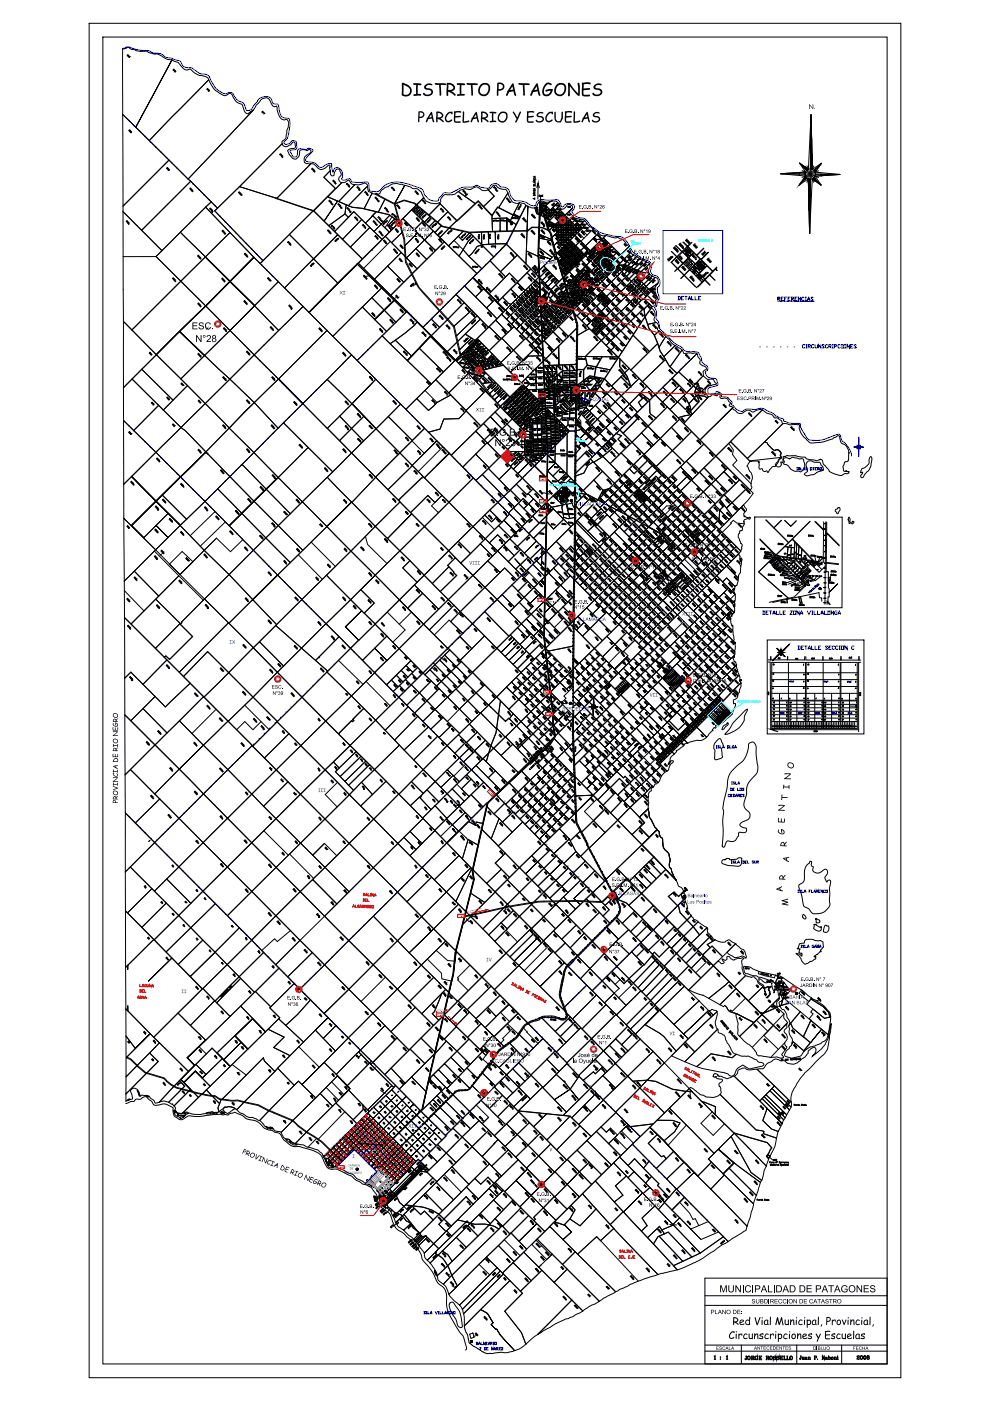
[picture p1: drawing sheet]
<svg xmlns="http://www.w3.org/2000/svg" width="210mm" height="297mm" viewBox="0 0 210 297" stroke-linecap="round" stroke-linejoin="round" font-family="sans-serif">
<g fill="none" stroke="#000" stroke-width=".21">
<path d="M26 10.4l.7-.1a.72 .72 0 0 1 1.1 .1l.4 .1a6.3 6.3 0 0 0 2.9 .4l1.3 .5h1l.9 .5a3 3 0 0 0 2.2 .8l1.2 .5 .6 .7a1.36 1.36 0 0 0 2 .7l.6 .5a2.99 2.99 0 0 0 2.1 .9l.9 .4 .4 .5-12.6 12.9-2.9-2.8 7.7-14.3-7.7 14.3-2.8-2.7zM44.3 16.9a4.7 4.7 0 0 0 3.6 3.4l.6-.5a.77 .77 0 0 1 1 .9 2.72 2.72 0 0 0 1.9 1.5l.3 1.1a.74 .74 0 0 0 .9 .8l1.1-.7-13.8 14.6-8.2-8.2zM26 24.3l9.8 9.6-9.7 9.8zM35.8 33.9l4.7 4.5-10.5 10.4-3.9-3.9v-1.2zM55.4 21.1l.3-.2a1 1 0 0 1 1.5 .4l.6 1.1a.6 .6 0 0 0 .9 .1v.2a4 4 0 0 0 .9 2.5 1.08 1.08 0 0 0 1.2 .1l.4 .9-.5 2.5a1.16 1.16 0 0 1-.9 1.3v.4l-13.7 13.7-6.2-6.1 13.8-14.6 .6-1.1zM58.5 31.8l1.3-1.4a.81 .81 0 0 0 1.2 .6l.7-.4 .4-.5a.6 .6 0 0 1 .6 .8v.2a.51 .51 0 0 1-.8 .4l-.4 .1a.62 .62 0 0 0-.2 1.1l.1 .1a1.62 1.62 0 0 0 1.3 .9l.7-.6 .1-1a1.21 1.21 0 0 1 1.3-.3l.4 .1a.42 .42 0 0 1 .6-.1 .42 .42 0 0 1-.1 .7 1.47 1.47 0 0 0-1 2l.3 .2h.9l-7.2 7.3-7.9-2.4zM65.9 34.7a1.31 1.31 0 0 1 1.4 .8l.8 .4a1.95 1.95 0 0 0 1.4-.8h.1a.25 .25 0 0 1 .4 0 .25 .25 0 0 1-.1 .3l.1 .8-1.3 1.4 2.4 2.3-4.6 4.7-7.8-2.6zM70 36.2l.1 .3a.53 .53 0 0 0 .1 .6 .53 .53 0 0 0 .6 .1l.2-.7a.59 .59 0 0 1 .5-.7 .59 .59 0 0 1 .7 .6l.2 .5-.1 .3a.8 .8 0 0 0-.5 .8 .8 .8 0 0 0 .7 .7l-1.3 1.3-2.5-2.4zM72.5 38.7a1.84 1.84 0 0 0 1.4-.5h.2a1.15 1.15 0 0 0 1.2 .9l-3.5 3.6-2.2-1zM75.3 39.1h1.1a1.3 1.3 0 0 1 1.4 0l.2 .4-4.1 4.1-2.1-.9zM77.8 39.6l.2-.1 .2 1.1 .8 .3-1.8 3.3-2.5-.3-.8-.3zM30 48.8l10.5-10.4 4.3 4.4-10.5 10.3z"/>
<path d="M33.1 54.4l1.2-1.3-8.2-8.2v16.5M38.2 49.2l5.4-5.3 5.2 5.4-5.2 5.1zM38.2 49.2l5.4 5.2-5.2 5.2-5.3-5.2zM40.2 57.8l3.3-3.3 5.2 5.2-5.1 5.1-5.2-5.2zM43.6 54.4l5.2-5.1 5 5.2-5 5.1zM43.6 54.4l5.2 5.2 5-5.1-5 5.2 5.2 5.1-5.2-5.1-10.7 10.5 5.3 5.2-5.3-5.1-4.9 4.9 15.5-15.5zM43.6 43.9l1.2-1.1 1.3 1.3-.5 .6 10.2 10.6-.6 .6zM46.1 44.1l4.7-4.5 7.8 2.4 7.8 2.7-10.6 10.6-10.2-10.6zM48.8 59.7l10.3 10.4-5.2 5.1-5.1-5.1 5.2-5.3-5.2 5.3-5.1-5.2zM53.9 54.6l5.1 5.1-5 5.1-5.2-5.1zM55.8 55.3l5.6-5.6 5.1 5.1-6.1 6.2-5.2-5.1zM61.8 49.3l4.6-4.6 5.2 5-5.1 5.1-5.1-5.1z"/>
<path d="M66.3 55l.3-.1 5.1 5.1-6.2 6.2-5.1-5.2zM69.5 41.7l2.1 .9-2.8 4.3 2.8-4.3 1.8 .8-.2 2-3.4 2.4-3.2-3.1zM69.8 47.8l3.4-2.4 .7 .7-2.9 3zM71.6 49.8l5.2 5.1-5.1 5.1-5.1-5.1zM73.3 58.4l2.5-2.4-10.2 10.3zM73.4 43.4l1.3 .6 2.2 .2 2.8 .7-2.2 2.4-2.5-2.4-1.1 1.2-.7-.7zM75 44.9l1.7 1.6-4 4.2-1.7-1.6zM76 55.8l5.1 5.1-.2 .2-5.1-5.1zM76.7 46.5l1.7 1.7-4.1 4.2-1.6-1.7zM78.4 48.2l2.6 2.5-4.2 4.2-2.5-2.5zM78.9 41l.6 .1 2.1 1.2-1.3 2.6-3.1-.7zM79.1 45.7l1.8 1.8-1.6 1.6-1.8-1.8z"/>
<path d="M79.4 59.2l2.8-2.8 3.4 3.4-2.7 2.8zM79.7 41.1h.3a.6 .6 0 0 0 .8-.6l.9-.8 .6-.1 1-.6 .8-.1 1.7 .4-2.1 3.9 2.1-3.9 1.3 .3a1.23 1.23 0 0 0 1.2 .4l1.1 .7 .5 1.2-1.5 1.5-.4-.3-2.3-.7-2 .8zM79.9 44.9l2.8 .8-1.8 1.8-1.8-1.8zM80.9 47.5l1.7 1.7-1.6 1.5-1.7-1.6zM81.6 42.3l2 1 .9 3.2-.3 .2a6.2 6.2 0 0 0-3.9-1.8zM81.7 50.1l3-2.9 .6 2.1-2.3 2.1zM82.2 56.4l2.9-2.9 .8 .8 .1 1.3 1.3 2.5-1.7 1.7zM82.5 47.6l1.2-1.2 1 .7-1.4 1.3zM82.7 45.7l1 .7-1.2 1.2 .8 .8-.7 .8-1.7-1.7zM83 51.4l2.3-2.1a18.8 18.8 0 0 1 .6 5zM83.8 43.3l1.9-.8a4.1 4.1 0 0 1 2.6 1l-3.5 3.4zM84.2 46.7l.3-.2 .1 .5z"/>
<path d="M85.1 46.7l.3-.3 3.1 3-2.6 2.6a18.6 18.6 0 0 0-1.1-5zM86.1 54.5l2.3 2.5-1 1-1.3-2.6zM86.2 54.7l2-2 2.3 2.3-2.1 2zM86.7 45.2l.6-.7 2.4 2.4-1.8 1.8 1.8-1.8 2.2 2.1-1.8 1.8-4.6-4.5zM87.4 44.4l.9-.9 .6 .5-1 1zM87.5 58.1l6.7-6.8 6.9 6.7-7.8 7.8-2.6-2.9a7.8 7.8 0 0 1-2.6-3.5zM87.9 45l1-1 1.2 1-1.1 1-.5-.5 1-1-1 1zM88.1 60l.1-.1 .2 .4h-.1zM88.4 43.4l1.5-1.5 .5 .8 .9 .3 1.2 .2 .7-.2 .2 .2-2.4 2.4 2.4-2.4 1.6 1.7-2.2 2.2zM88.5 49.4l1.5 1.5-3.8 3.8-.1-.2-.2-2.5zM90 50.9l2.3 2.2-1.8 1.9-2.3-2.3zM90.1 45l1.1 .9-1.2 1.2-1-1.1z"/>
<path d="M91.2 45.9l1.1 .9-1.3 1.3-1-1zM91.9 49l2.3 2.3-1.8 1.8-2.3-2.3zM92.3 46.8a4.5 4.5 0 0 0 2.9 1.6l-1.9 1.9-1-1 1.3-1.4-1.3 1.4-1.3-1.2zM93.7 46.2l1.3-1.3 1.9 1.9-1.6 1.5-1.4-.4-1.1-.8zM94 41.5a2.21 2.21 0 0 1 1.7-.2l.8-.2 .7-.5 3.6 2.5-3.9 3.6-3.7-3.7a.54 .54 0 0 0 .3-.8zM95.2 52.1l2-2 .9 .9 1.5-1.6 .7 .7a8.8 8.8 0 0 0-2.4 3.4l-.5 .8zM95.2 48.4l3 .7-3 3-1.9-1.8zM95.3 48.3l6.1-5.6 3 3.1 .1 3.2-5 .2zM97.2 50.1l1-1 1.4 .3-1.5 1.6zM97.2 40.6l.5-.3 1-.3 1 .2 .9-.4a.79 .79 0 0 1 1 .1l.9 .5 1-.2 1.3 1.4-2.2 2.2-1.2-1.3-.6 .6zM98.2 52.9l1.3 1.4 2.7 2.7-1 1-3.8-3.7zM99.4 51l.9-.9 2 1.9v.4h-.2l-.2-.4-.7 .2-.9 1.4-.8 .7-1.3-1.4z"/>
<path d="M99.7 49.3l3.9-.1 .1 2.6h-1.5l-.1-2.6 .1 2.6zM100.3 58.8l3.7-3.5 3.3 3.4-3.5 3.6zM100.3 58.8l2.3 2.4-2.3-2.3zM101.2 52.2l.7-.2 .2 .4h.2v-.4l2.4 2.5-2.5 2.5-2.7-2.7 .8-.7zM102.2 51.9l5.2-.2-2.7 2.8zM103.5 40.2l.8-.5a.69 .69 0 0 1 .9-.4l.7 .7 .9 .1a.81 .81 0 0 1 .9 .8l-1.9 3.1-.3-.1-1.2 1.7-1.7-1.8 2.2-2.2zM103.6 49.2l5.2-.2-1.4 2.6-2.3 .1-.1-2.6 .1 2.6-1.4 .1zM104.4 46.3h1.7v2.7h-1.6zM105.6 44l3.2 1.6-.6 1.2-.7-.6-3.1 .1v-.5zM106.1 46.3l1.4-.1v2.7v-2.7l2 1.4-.7 1.3-2.7 .1zM106.2 57.6l3.5-3.5 2.9 2.9-2.8 2.7-1.8-1.8-.7 .8zM107.3 58.7l.7-.8 1.8 1.8-4.3 4.4-1.7-1.8z"/>
<path d="M107.4 51.8l2.3 2.3-3.5 3.5-2.2-2.3zM107.7 40.9l.6 1.3a1.43 1.43 0 0 0 1.8 .8l-1.2 2.5-3.1-1.5zM108.8 45.6l1.3 .7-.6 1.3-1.3-.8zM108.8 49h3l-.2 6.9-4.1-4.1zM109 45.4l1.3 .6-.1 .2-1.3-.7zM110.1 43h.4a1.03 1.03 0 0 1 1 .5l-1.2 2.5-1.3-.6zM111.6 43.6l.4 .1-.2 5.2 .2-5.2 .7 .4 .8-.1 .3 1.3 .6 .2-.1 2.7-1.5-.1-.9 .8h-3zM111.6 53.2l2.5 1.1 .2 3.1-.7 .6-2-2.1zM111.8 49l1-.8 1.5 .1-.2 6-2.5-1.1zM111.8 57.9l.8-.8 1.7 1.6-.8 .8zM113.2 59.8l1.1-1.1 .1 2-.1 .1zM113.7 58.1l.4-.4h.2h-.2l.2-.2v.8l-.2 .2z"/>
<path d="M114.1 58.5l.2-.2v.4zM114.3 52.5l2.8 2.1-.3 .3-2.5-.9 2.5 .9-2.4 2.3zM114.4 50.5l2.6 .5 .8 2.9-.6 .7-2.9-2.1zM114.4 42.8l.2 .6-.2 .1v2l-.6-.2-.3-1.3 .4-.3zM114.4 49.6l2.5 1.2 .1 .2-2.6-.5zM114.4 48.3h.6l1.3 .6 .5 .7 .1 1.2-2.5-1.2zM114.4 57.3l1.8-1.8 2-.6 1.2 4-.8 .8-3.2-3.3 .7 .8-1.6 1.6zM114.5 58.8l1.6-1.6 .6 .6-1.7 1.6zM114.5 59l2.4 2.4-.4 .9-1.3-1.3 .7-.6-1.3 1.2zM114.5 45.6l.9 .4 .8 2.7-1.1-.5h-.7zM114.5 42.7l.2 .6zM114.6 43.5l.8 2.5-.9-.4z"/>
<path d="M114.7 42.6l1.1 .3 .9-.1-.9 .7-.9-.2zM114.8 43.4l.6 .1-.5 .1zM115 59.4l1.7-1.6 .6 .6-1.7 1.7zM115.2 44.8l.4-.4 .6 .7-.7 .6zM115.6 44.4l.5-.5 .6 .6-.5 .6zM115.6 43.6h-.7l.3 1.2 .9-.9-.2-.1M115.7 45.6l.5-.5 .5 .5-.5 .5zM115.7 45.6l1 1-.7 .6-.4-1.4zM115.8 43.5l.9-.7 .6-.2h.6l.4 .3-1.6 1.6zM116 47.3l.2-.1 1 1-.7 .6zM116.2 47.2l.2-.3 .7 .3-.4 .5zM116.2 46.1l1-1 .5 .5-1 1z"/>
<path d="M116.4 46.9l1.3-1.3 1 1-.9 1zM116.5 48.8l.7-.6 1 1-1.1 1.1-.1-.7zM116.7 47.7l.4-.5 .7 .4-.6 .6zM116.7 44.6l.5 .5-.5 .5-.5-.5zM116.7 44.6l.6-.6 .5 .5-.6 .6zM117.1 50.3l.6-.5 1 1-1.2 1.2zM117.2 48.2l.5-.5 .5 .5-.5 .5zM117.2 45.1l.6-.6 .5 .6-.6 .5zM117.3 44l1-1 .3 .2 .1 .4-.9 .9zM117.5 52.1l.6-.6 1.1 1.1-1.1 1.1zM117.7 48.7l.5-.5 .5 .5-.5 .5zM117.7 49.8l.5-.5 .6 .5-.6 .5z"/>
<path d="M117.7 47.7l.6-.5 .5 .5-.6 .5zM117.8 44.5l.9-.9 .1 .4 .2 .3-.7 .8zM117.8 45.6l.5-.5 .5 .5-.5 .5zM118.1 51.5l.7-.7 1.1 1.2-.7 .6-.5-.6 .6-.6-.6 .6zM118.2 48.2l.6-.5 .5 .5-.6 .5zM118.2 50.3l.6-.5 .4 .5-.5 .5zM118.2 49.3l.5-.5 .6 .5-.5 .5zM118.3 47.2l.5-.5 .5 .5-.5 .5zM118.3 46.1l.5-.5 .5 .5-.5 .5zM118.3 45.1l.5-.5 .5 .5-.5 .5zM118.4 54.8l.5-.4 .5 .6-.8 .7zM118.6 55.7l.1-.1 .8 .8-.5 .6z"/>
<path d="M118.6 54.1l.7-.7 .4 .4-.7 .7zM118.7 55.6l.7-.6 .4 .4-.7 .6zM118.7 48.8l.6-.6 .5 .5-.5 .6zM118.8 47.7l.5-.5 .5 .5-.5 .5zM118.8 49.8l.5-.5 .5 .5-.6 .5zM118.8 50.8l.5-.5 .5 .6-.5 .5zM118.8 45.6l.5-.5 .5 .5-.5 .5zM118.8 44.6l.3-.3 .5-.1 .5-.5a.58 .58 0 0 1 .9-.3l.4 .3v.4l-1.5 1.5zM118.9 53l.6-.7 .5 .4-.7 .7zM118.9 53l.4 .4-.7 .7-.4-.4zM118.9 46.6l.1 .1-.1 .1zM118.9 46.6l.4-.5 .8 .8-.5 .5-.3-.3 .5-.4-.5 .4z"/>
<path d="M119 57l.5-.6 .5 .5-.8 .7zM119 54.5l.7-.7 .4 .4-.7 .7zM119.1 56l.7-.6 .4 .4-.7 .6zM119.3 48.2l.5-.5 .5 .5-.5 .5zM119.3 51.4l.5-.5 .6 .5-.5 .6zM119.3 46.1l.6-.5 .5 .5-.6 .6zM119.4 57.4l.4-.4 .8 .8-.5 .4-.7-.8 .7 .8-.6 .6-.3-1.2zM119.4 54.9l.7-.7 .4 .4-.7 .7zM119.5 56.4l.7-.6 .4 .4-.6 .7zM119.5 58.9l1.2-1.2 1.1 1.1-1.2 1.2zM119.5 58.9l.7 .7-.4 .1zM119.6 47.4l.5-.5 .2 .3-.5 .5z"/>
<path d="M119.8 49.8l.5-.5 .6 .5-.6 .6zM119.8 49.8l.5 .6-.5 .5-.5-.6zM119.8 48.7l.5 .6-.5 .5-.5-.5zM119.8 59.7l.4-.1 .4 .4-.5 .5zM119.8 55.3l.7-.7 .4 .4-.7 .8zM119.8 46.7l.6-.6 .5 .5-.6 .6zM119.8 57l.8-.8 .4 .4-.8 .8zM119.8 47.7l.6-.5 .5 .5-.6 .5zM119.9 45.6l1.5-1.5-.3 .5a.45 .45 0 0 0-.3 .5 .45 .45 0 0 0 .4 .3l.4 .5-.7 .7zM120 52.7l.4 .4-.7 .7-.4-.4zM120.2 57.4l.8-.8 .3 .4-.7 .8zM120.3 51.6l.6-.7 .5 .4-.8 .7z"/>
<path d="M120.3 51.6l.3 .4-.6 .7-.4-.4zM120.3 50.4l.6-.6 .5 .6-.5 .5zM120.3 50.4l.6 .5-.5 .5-.6-.5zM120.3 48.2l.6-.5 .4 .5-.5 .5zM120.4 47.2l.5-.5 .5 .5-.5 .5zM120.4 53.1l.4 .5-.7 .6-.4-.4zM120.4 53.1l.7-.7 .4 .5-.7 .6zM120.5 49.1l-.5-.5-.2 .1 .5 .6M120.6 56.2l.7-.7 .4 .3-.7 .8zM120.6 52l.8-.7 .4 .4-.7 .7zM120.6 52l.5 .4-.7 .7-.4-.4zM120.7 48.8l-.4-.6-.3 .4 .5 .4"/>
<path d="M120.8 48.8l.6 .5-.5 .5-.6-.5M120.8 53.6l.4 .3-.7 .7-.4-.4zM120.8 57.6l1.2-1.2 1.1 1.1-1.2 1.2zM120.9 47.7l.5-.5 .5 .5-.6 .5zM120.9 48.7l.5-.5 .5 .6-.5 .5 .5-.5 .6 .5-.5 .6zM120.9 49.8l.5-.5 .5 .6-.5 .5zM120.9 46.7l.7-.7 .7 .3-.9 .9zM120.9 55l.7-.6 .4 .4-.7 .7zM120.9 55l.4 .5-.7 .7-.4-.4zM120.9 50.9l1.1-1 1.1 1.2-1 1zM121 56.6l.7-.8 .4 .4-.7 .8zM121.1 52.4l.7-.7 .4 .5-.7 .7z"/>
<path d="M121.2 53.9l.4 .5-.7 .6-.4-.4zM121.2 59.4l.7-.6 .5 .5-.6 .6zM121.4 48.2l.5-.5 .6 .6-.6 .5zM121.4 47.2l.9-.9 .8 .2-1.2 1.2zM121.5 52.9l.4 .3-.7 .7-.4-.4zM121.6 54.3l.7-.6 .4 .4-.6 .7zM121.7 55.8l.3-.2 .4 .3-.3 .3zM121.9 53.2l.7-.6 .4 .4-.7 .7zM121.9 53.2l.4 .5-.7 .6-.4-.4zM121.9 58.8l.6-.6 .5 .5-.6 .6zM121.9 48.8l.6-.5 .5 .5-.5 .5zM122 54.8l.4 .4-.7 .6-.4-.3z"/>
<path d="M122.1 54.8l.6-.7 .4 .4-.7 .6zM122.1 52.1l1-1 1.1 1-1 1zM122.2 52.2l.4 .4-.7 .6-.4-.3zM122.4 59.3l.5 .6-.6 .6-.5-.6zM122.4 55.2l.4 .4-.4 .3-.4-.3zM122.4 47.2l.6 .6 1-1.1 .5 .6-1 1-.5-.5-.5 .5-.6-.6zM122.4 59.3l.6-.6 .6 .6-.6 .6zM122.4 47.2l.8-.7 .8 .2-1 1zM122.5 48.3l.5-.5 .5 .5-.5 .5zM122.5 58.2l.6-.7 .5 .6-.6 .6zM123 59.9l.6-.6 1.1 1.1-.6 .6-.4-.4v-.3l-.1 .2zM123 53l.4 .4-.7 .7-.4-.4z"/>
<path d="M123 58.7l.6-.6 .6 .5-.6 .7zM123.1 54.5l.7-.7 .4 .4-.7 .7zM123.1 54.5l.4 .4-.7 .6-.4-.4zM123.1 57.5l.7-.6 .5 .6-.7 .6zM123.2 53.1l1-1 .7 .8-1 1zM123.3 55.1l1 1.1-1.2 1.3-1.1-1.1zM123.3 55.1l.9-.9 1.1 1.1-.9 .9zM123.4 53.4l.4 .4-.7 .7-.4-.4zM123.6 59.3l.6-.7 .6 .6-.7 .6zM123.6 58.1l.5-.4 .5 .5-.4 .4zM123.8 56.9l.6-.6 .5 .5-.6 .7zM123.9 53.9l1-1 .3 .3-1 1z"/>
<path d="M124.1 57.7l.4-.4 .6 .5-.5 .4zM124.1 59.8l.7-.6 .5 .5-.6 .7zM124.2 52.1l1.8-1.8 .5 .5 1.2-.2-2.5 2.5zM124.4 56.2l.9-.9 1.1 1.1-.9 1zM124.5 57.3l.4-.5 .6 .6-.4 .4zM124.6 58.2l.9-.8 1 1.1-.8 .8zM124.6 58.2l.6 .6-.4 .4-.6-.6zM124.7 53.7l1.1 1.1-.5 .5-1.1-1.1zM124.7 53.7l.5-.5 .5 .6-.5 .4zM124.8 59.2l.4-.4 .5 .5-.4 .4zM125.2 59.9l.4-.4 .6 .5-.4 .4zM125.2 59.9l.6 .5-1.2 1.1-.5-.5z"/>
<path d="M125.2 54.2l.5-.4 .6 .5-.5 .5zM125.3 55.3l1-1 .5 .6-.9 1zM125.4 53l.2-.2 .6 .5-.5 .5-.5-.5 .4-.1zM125.4 53l.2 .2-.4 .1zM125.7 53.8l.9-.9 .6 .5-.9 .9zM125.9 55.9l.9-1 .6 .6-1 .9zM126 50.3l1-.9 .5 .5 .9 .1-.7 .6-1.2 .2zM126.1 52.3l.5 .6-.4 .4-.6-.5zM126.1 52.3l1-.9 1.6 1.6-.5 .4-.5-.5 .4-.5-.9 .9zM126.2 58.9l.4-.4 1.1 1.1-.4 .5-1.1-1.2 .5 .6-.5 .5-.6-.5zM126.4 56.4l1.2 1.2-1 .9-.6-.6 1-.9-1 .9-.5-.5zM126.7 53.9l.5-.5 1.1 1.1-.5 .5z"/>
<path d="M126.7 53.9l1.1 1.1-.4 .5-1.1-1.2zM126.9 55.9l.5 .6-.4 .5-.6-.6zM127.1 53.1l.1 .2zM127.2 53.3l.5-.4 .5 .5-.2 .3-.2-.1-.2 .2zM127.2 59.1l.9-1 .5 .6-.9 .9zM127.4 55.5l.5 .5-.5 .5-.5-.6zM127.4 55.5l.5-.5 .5 .6-.4 .4 .4-.4 .3 .2-.5 .5zM127.4 56.5l.6 .6-.4 .5-.6-.6zM127.6 57.6l.4-.5 1.1 1.1-.5 .5zM127.6 57.6l.5 .5-.9 1-.6-.6zM127.7 59.7l1.1 1-1.1 1.1-1-1zM127.8 53.6l.2 .1-.2 .2-.2-.1z"/>
<path d="M128 53.7l.1-.1 .6 .6-.4 .3-.5-.6zM128 56l.5 .6-.5 .5-.5-.6zM128 50.4l.6-.5 1.1 .4 1 .1a.74 .74 0 0 1 .9 .2l.7 .4 1 1.4-1.6 1.6zM128 50.4l.6 .6-1 .8-.5-.5zM128 54.9l.2-.1 .5 .5-.2 .1zM128 54.9l.5 .5-.1 .1-.5-.5zM128.2 52.4l.4-.4 .6 .5-.5 .4zM128.2 53.4l.2-.1 .5 .6-.5-.6 .3-.3 .6 .6-.5 .4zM128.2 53.4l.6 .6-.1 .2-.6-.6zM128.2 56.3l.5-.5 .3 .3-.5 .5zM128.3 54.6l.6 .5-.2 .2-.5-.5zM128.5 56.6l.1-.1 .6 .5-.1 .2z"/>
<path d="M128.5 56.6l1.1 1.1-.5 .5-1.1-1.1zM128.5 55.4l.4-.3 .5 .6-.4 .4-.6-.6zM128.6 52l.5-.5 1.1 1.1-.4 .5zM128.7 58.7l1 1.1-.9 .9-1.1-1zM128.7 52.9l.5-.4 .6 .6-.5 .4zM128.8 56.3l.1-.1 .6 .6-.3 .2-.6-.5 .2-.2 .5 .6zM128.8 51.3l-.2-.3-1 .8 .3 .3M129 56.1l.6 .6-.1 .1-.6-.6zM129.1 57.2l.1-.1 .5 .5-.1 .1zM129.3 53.6l1-.9 .7 .7-.9 .9zM129.3 53.6l.8 .8-.9 .9 .9-.9 .4 .3-1 1-1.1-1.2zM129.4 56.9l.7-.6 .4 .4-.6 .7z"/>
<path d="M129.4 56.9l.5 .5-.2 .2-.5-.5zM129.4 55.7l.2 .1-.4 .4-.2-.1zM129.6 55.8l.1 .1-.4 .4-.1-.1zM129.7 55.9l.1 .1-.4 .4-.1-.1zM129.7 59.8l1 1-2 2-1-1zM129.8 56l.1 .1-.4 .4-.1-.1zM129.9 57.5l1 1.1-1.2 1.1-1-1zM129.9 57.5l.4-.4 1 1 .6-.5 1 1-1 .9-1-1 .4-.4-.4 .4zM129.9 56.1l.1 .1-.4 .5-.1-.2zM130.5 54.7l1 1.1-.9 .9-1.1-1zM130.8 55.1l.9-1 .7 .7-.9 1zM130.8 56.5a.8 .8 0 0 1 1.3 .2l.3 .3-.5 .6z"/>
<path d="M130.8 56.5l1.1 1.1-.6 .5-1-1zM130.9 58.6l1 1-1.1 1.2-1.1-1.1zM131 53.4l.7 .7-.9 1-.7-.8zM131.7 54l1.6-1.6 .5 1.1-1.4 1.3zM131.7 56.2l.9 .1-.5 .4zM131.9 59.5l1-.9 1 1-1 1zM132.1 56.7l.5-.4h.5l-.7 .7zM132.4 58.1l1.5-1.4 .6 .3-1.6 1.6 1.6-1.6 .7 .3-1.8 1.8zM132.5 54.9l1 1-.3 .4-2-.1zM133.1 56.3l.8 .4-1.5 1.4-.5-.5zM133.4 59.1l1.8-1.8 .7 .3-2 2zM133.5 55.9l1.6-1.5 1.2 .8-1.8 1.8-.6-.3 1.8-1.9-1.8 1.9-.7-.4z"/>
<path d="M133.8 53.5l.5 .5-1.3 1.4-.5-.5zM133.9 59.7l.6-.6 1 1.1-.5 .5zM134.3 54l.8 .4-1.6 1.5-.5-.5zM134.5 59.1l.5-.4 1 1-.5 .5zM134.5 57l1.8-1.8 1.4 .6-1.7 1.8-.7-.3 1.8-1.8-1.8 1.8zM136 57.6l1.6 .3 .1 .2-1.7 1.5-1-1zM136 57.6l1.8-1.7 .1 .5-.4 1 .1 .4zM136 59.6l1.7-1.5 .6 .4-1.7 1.7zM26.2 68.1l7 7.1-7 7zM28 69.9l10.4-10.3 5.2 5.2-10.5 10.4zM30.1 78.3l3.1-3.1 6.6 6.5-3.1 3.1zM30.1 78.3l6.6 6.5-2.1 2.1-6.6-6.6z"/>
<path d="M38.1 70.3l5.3 5.1-5 4.9-5.2-5.1zM38.1 70.2l5.6-5.3 5.1 5.2-5.4 5.2zM43.4 75.3l5.4-5.2 5.1 5.1-5.1 5.2zM59.8 60.5l-.8-.8-5 5.1 5.1 5.3 4.3-4.3M63.5 65.8l.8-.8 5.1 5-10.3 10.3 5.2 5.2 4.5-4.6M70.6 71.3l6.3-6.2 5.1 5.2-6.2 6.1zM71.7 60l4.1-4 5.1 5.1-10.3 10.2-5-5zM73.1 76.7l1.5-1.5 5.1 5.2-5 5.2 5-5.2 5.3 5.3-5.2 5.2-5.1-5.3-5.3-5.2zM75.8 76.4l5.3-5.2 10.4 10.2-5.4 5.4zM76.9 65.1l2-2 2.6 2.6-2.1 2zM78.9 63.1l2-2 2.7 2.5-2.1 2.1zM79.4 67.7l4.2-4z"/>
<path d="M79.5 67.8l2-2 2.5 2.5-2 2zM80.9 61.1l.2-.2 5.2 5.2-.2 .1zM81.1 71.2l5.2-5.1 2.2 2.1-.6 .7-1.8 1.6-3.4 2.4zM81.5 65.8l2.1-2.1 2.5 2.5-2.1 2.1zM82.7 72.9l1.1-.8 3.5 3.3-.9 1zM83.8 72.1l4.1-3.2 .6-.7 2.9 2.9-4.1 4.3zM84.1 61.5l3.2-3.3 .9 1.7-.1 .1 .6 .9 4.5 5-3.5 3.5-6.8-6.8zM86.3 66l5.2 5.2-5.1 5.3 5-5.4zM88.9 73.8l5.1 5-2.5 2.6-5.1-4.9zM89.7 69.4l1.8-1.8 1.7 1.8-1.7 1.8zM91.3 71.3l5.1 5.2-2.4 2.3-5.1-5zM91.5 67.6l1.7-1.7 1.7 1.9-1.7 1.6z"/>
<path d="M91.5 71.2l3.4-3.4 1.3 1.5 .7 3.2-2 2.1zM91.5 71.2l5.1 5.1-.2 .2-5.1-5.2zM93.3 65.8l3.4-3.4 1.7 1.8-3.4 3.4zM94.9 74.6l2-2.1 .7 2.8-1 1zM96.3 69.1l3.7-3.3 1.2 1.2-4.4 4.2zM96.6 76.3l1-.9 .6 .7-.9 .9zM96.7 62.4l1.8-1.8 6.9 7-1.8 1.8zM96.8 71.2l4.4-4.2 .7 .7-4.8 4.7zM97.1 72.4l1.5-1.6 1.4 .9-2.5 2.4zM97.3 77l.9-.9 .7 1-.8 .8zM97.5 74.1l2.5-2.4 .7 .5-3 3zM97.8 75.2l1.1-1.1 .4 .4-1.1 1.2z"/>
<path d="M98.1 77.9l.8-.8 .9 1.2-.7 .6zM98.4 64.2l1.6 1.6-3.7 3.3-1.3-1.5zM98.5 76.2l1.3-1.2 .4 .5-1.3 1.2zM98.6 60.6l1.7-1.7 2.3 2.3-1.7 1.7zM98.7 70.8l3.2-3.1 1.6 1.7-2.7 2.7zM98.9 76.7l1.3-1.2 .4 .4-1.3 1.3zM98.9 74l.6-.5 .5 .5-.6 .6zM99.1 78.9l.7-.6 1 1.3-.5 .5zM99.3 77.2l.3-.4 1.1 1.2-.6 .3zM99.3 74.5l.5 .5-1.3 1.2-.3-.5zM99.4 74.6l1.1-1.2 .5 .5-1.1 1.1zM99.5 73.5l.5-.5 .5 .4-.5 .6z"/>
<path d="M99.9 75l1.1-1.1 .5 .5-1.2 1.1zM100 73l.6-.6 .5 .4-.6 .6zM100.2 78.4l.4-.1 .3-.4 .8 .8-.8 .8zM100.3 75.5l1.2-1.1 .4 .5-1.1 1.1zM100.5 73.4l1.2-1.1 .5 .5-1.2 1.1zM100.6 75.9l1 1.1-.9 1-1.1-1.2 .5-.4 1 1.1-1-1.1zM100.8 76l1.1-1.1 .5 .4-1.2 1.2zM100.9 62.9l1.7-1.7 2.3 2.4-1.7 1.6zM101 73.9l1.2-1.1 .4 .4-1.1 1.2zM101 79.5l.5-.5 .8 .8-.6 .6zM101.2 71.8l.5 .5-.6 .5-.5-.4zM101.2 76.5l.8-.7 .9 .9-1.3 .2z"/>
<path d="M101.2 71.8l2.6-2.5 2.5 2.5-2.5 2.5zM101.4 77.3l1 1.1-.7 .3-.8-.8zM101.5 74.4l1.1-1.2 .5 .5-1.2 1.2zM101.5 79l.4-.4 .5-.1 .6 .6-.7 .7zM101.7 77l.2-.1 1.3 1.3-.8 .2-1-1.1zM101.9 76.9l.7-.1 1.3 1.3-.7 .1zM101.9 74.9l1.2-1.2 .5 .5-1.2 1.1zM102 75.8l.4-.5 1.2 1.3-.7 .1zM102.4 79.7l.6-.6 2.2 2.1-1.3-.1zM102.4 75.3l1.2-1.1 .9 .9-1.2 1.1zM102.5 78.5l4.3-1.1 2.3 2.4-.1 .1 .2 .2 .1-.1 1.6 1.5-2.7 2.6zM102.6 76.8l.8-.1 1.2 1.2-.7 .2z"/>
<path d="M102.7 61.1l2.2 2.5zM103.2 65.2l1.7-1.6 2.2 2.2-1.7 1.7zM103.4 76.7a1.9 1.9 0 0 1 2 1l-.8 .2zM103.8 69.3l1.4-1.4 2.5 2.6-1.4 1.3 .2-.1 2.4 2.5-2.7 2.6-2.4-2.5 2.5-2.5zM103.9 76.6l1-1.1 .5 .6-.8 .7zM104.5 75.1l.4 .4-1 1-.3 .1-.3-.4zM104.6 76.8l.8-.7 .5 .5-.8 .8 .8-.8 .8 .8-1.3 .3zM105 63.5l2.2 2.3h-.1l-1.7-1.7zM105.6 64.1l1-1.1 1.3 1.3 .4 .3-1 1.1zM106.2 76.8l2.7-2.6 2 2.1-2.6 2.6zM106.4 66.6l2.6 2.7-1.3 1.2-2.5-2.6zM106.4 66.6l.9-.9 1 1.1-.8 .8z"/>
<path d="M106.5 71.7l2.5-2.4 2.5 2.4-2.6 2.5zM107.5 67.6l.8-.8 1 1-.8 .9zM108.2 64.7l.6-.6 1.1 1.1-.6 .6zM108.2 64.7l1.1 1.1-1 1-1-1.1zM108.3 78.9l1.6-1.5 1.9-.1 1.3 1.3-2.5 2.5zM108.3 66.8l1-1 1 1.1-1 .9zM108.3 61.3l3.5-3.4 1.7 1.6-2.1 2.1-1.7-1.7 1.7 1.7-1.4 1.3zM108.3 61.3l1.7 1.6-1.7 1.7-.4-.3-1.3-1.3zM108.5 68.7l.9-.8 1 1-.8 .8 .8-.8 1.1 1-.9 .9zM108.8 64.1l.6-.6 1.1 1.1-.6 .6zM108.9 74.2l2.6-2.5 2 2.1-2.6 2.5zM109 79.9l.1-.1 .2 .2-.1 .1-.1-.1 .1-.1z"/>
<path d="M109.4 63.5l.6-.6 1 1.1-.5 .6zM109.4 67.9l1-1 1 1.1-1 .9zM109.9 77.4l.9-.9h.3l1-1h3l.1 1.1-2.1 2-1.3-1.3zM109.9 65.2l1.1 1-.7 .7-1-1.1zM110 62.9l.5-.5 1.1 1.1-.6 .5zM110.4 66.9l.6-.6 1 1-.6 .7zM110.4 68.9l1-.9 1 1-.9 .9zM110.5 64.6l.5-.6 1 1-.5 .7zM110.5 64.6l1 1.1-.5 .5-1.1-1zM110.6 62.4l.5-.5 1.1 1-.6 .5zM110.7 70.8l.8-.8 1 1-.8 .8zM110.9 76.4l2.6-2.6 1.6 1.6-3.1 .1-.9 .9z"/>
<path d="M111 66.3l.6-.6 1 1-.6 .6zM111 64l.6-.5 1 1-.6 .5zM111.4 61.6l.2-.2 1.1 1-.5 .5 .5-.5 .9 1.1-.5 .4-2-2zM111.4 68l.6-.7 1.1 1.1-.7 .6zM111.5 70l1-.9 .9 1-.9 .9zM111.6 61.4l.5-.5 1.1 1.1-.5 .4zM111.6 63.4l.6-.5 .9 1-.5 .5zM111.7 71.8l.8-.8 1.1 1.1-.9 .8zM111.8 79.9l3.4-3.3 .1 2h-1.6v-.5l.1 1.8zM112 67.3l.6-.6 1.1 1.1-.6 .6zM112.1 60.9l.5-.5 1 1.1-.4 .5zM112.1 65.1l.5-.6 2.1 2.1v.2l-.5 .4-1-1 .6-.6-.6 .6z"/>
<path d="M112.1 65.1l1.1 1.1-.6 .5-1-1zM112.5 69.1l.6-.7 1 1-.7 .7zM112.5 71l.9-.9 1.1 1.1-.9 .9zM112.6 60.4l.6-.6 1.1 1-.7 .7zM112.6 66.7l.6-.5 1 1-.5 .6zM112.7 62.4l.5-.4 .9 1-.5 .5zM113.1 68.4l.6-.6 1 1-.6 .6zM113.2 62l.4-.5 .9 1.1-.4 .4zM113.2 64l.5-.5 .9 .9v.4l-.3 .3zM113.2 64l1.1 1.1-.5 .5-1.1-1.1zM113.4 70.1l1.4-1.4 .1 2-.4 .5zM113.6 72.1l1.3-1.3 .1 1.7-.5 .5z"/>
<path d="M113.6 72.1l.9 .9-.8 .8-.9-.9zM113.7 78.6h1.6v1.2l-1.5 .1zM113.7 67.8l1-.9 .1 1.8-.1 .1zM114.3 65.1l.3-.3 .1 1.7-.9-.9zM114.3 60.8l.1-.1 .1 1.7-.9-.9zM114.4 64.2l.2-.2v.4zM114.5 62.6l.1 1.4-.2 .2-.7-.7zM114.6 61.6l.6-.6 .8 .8-.8 .8 .8-.8 .5 .5-.5 1.2-.8-.9-.5 .5zM114.7 63.1l.5-.5 .8 .9h-1v-.3zM114.7 63.2h.3v.7v-.4h1l-.3 .4h-.9zM114.7 63.8l.1 .1zM114.7 64h1l.4 .4-1.3 1.4z"/>
<path d="M114.9 68l1.4 1.3-.5 .5-.9-.9zM114.9 68.9l.9 .9-.4 .4-.4-.3zM115 72.5l.1 2.8-1.4-1.5zM115 69.9l1.4 1.3-.6 .5-.8-.8zM115 66.8l.5-.5 .9 .8-.5 .6zM115 66.8l.9 .9-.6 .5a1.17 1.17 0 0 1-.3-1.4zM115 70.9l.8 .8-.7 .8zM115.1 72.6l.3-.3 2.1 2-1.8 1.7-.5-.5zM115.2 75.5l.5 .5-.4 .5zM115.3 68.2l1.1-1.1 .5 .6-1.1 1.1zM115.3 76.6l7-7-.1 7.6-3.6 .1-.1-3.9 .1 3.9-3.3 .2zM115.3 77.5h.9v1.3v-1.3h.9v1.3h-1.7z"/>
<path d="M115.3 65.2l.6 .6-1 1-.1-1zM115.4 70.2l.9-.9 .5 .5-.9 .9zM115.4 78.9h.8l.1 1h-.8zM115.4 72.2l1.9-1.8 2.1 2.1-1.9 1.8zM115.5 66.3l.5-.5 .9 .8-.5 .5zM115.6 60.1l1.7-1.7 .6 .6-1.7 1.7zM115.8 68.8l1.1-1.1 .5 .5-1.1 1.1zM116.1 64.4l.6 .6-.8 .8-.6-.6zM116.2 60.7l1.7-1.7 .7 .7-1.7 1.7zM116.3 79.5l-.1-.6 .9-.1 .1 1.1h-.9M116.3 62.8l1.3 1.3-.9 .9-1-1zM116.5 65.3l.9 .9-.5 .4-.9-.8z"/>
<path d="M116.5 65.2l.7-.6 .8 .9-.6 .6zM116.7 63.2l1-.9 .8 .9-.9 .9zM116.8 69.8l.5 .5-.9 .9-.5-.5zM116.9 66.6l.5-.4 .5 .5-1 1-.5-.6zM116.9 61.5l.8 .8-1 .9-.4-.4zM116.9 61.4l1-1 .8 .8-1.1 .9zM117.1 77.5l.9-.1 .1 1.3-.9 .1zM117.2 64.6l.4-.4 .9 .8-.5 .5zM117.2 78.8h.9v.8l-.8 .7zM117.3 68.3l.1-.1 .5 .5-1.1 1.1 1.1-1.1 .5 .5-1.1 1.1-1-1zM117.4 70.3l1.1-1.1 2 2.1-1.1 1.1zM117.6 67l.3-.3 1 1-1 1-.5-.5 1-1-1 1-.5-.5z"/>
<path d="M117.6 64.2l1-1 .8 .9-.5 .5-.8-.9 .8 .9-.4 .4zM117.6 62.1l1.1-.9 .8 .8-1 1zM117.9 60.4l1.5-1.4 .3 1.1-1 1.1zM117.9 68.7l1-1 .5 .5-1 1zM117.9 66.6l1.1-1 .5 .5-1.1 1zM118.1 77.4h1.2v1.2l-1.1 .9zM118.2 79.6l1.1-.9v1.7l-1.1 .1zM118.4 67.1l1.1-1 .5 .5-1 1.1 1-1.1 .5 .5-1 1.1zM118.5 63l.6-.6 .5 .5-.6 .6zM118.5 65l.9-.9 .5 .5-.9 1zM118.5 65l.5 .6-1.1 1-.5-.5zM118.5 69.2l3.1-3 .7 2.4v.9l-1.8 1.8z"/>
<path d="M118.7 61.2l1-1.1 .4 1.3-.6 .6zM119 63.5l.6-.6 .5 .5-.6 .6zM119.1 62.4l1-1 .2 .8-.7 .7zM119.4 77.4l1.4-.1v1.2l-1.4 .1zM119.4 78.7l1.4-.1v.9v-.9h1.4v.9l-2.8 .1zM119.4 79.6h1.4v1l-1.4 .1zM119.5 64l1.1-1 .2 .7-.8 .8zM119.6 62.9l.7-.7 .3 .8-.5 .4zM119.9 64.6l1.1 1-1 1-.5-.5 .9-1-.9 1-.5-.5zM120 64.5l.8-.8 .2 .7-.6 .6zM120 66.6l1-1 .5 .5-1 1zM120.1 60.6l.5-.6 .6 .6-.9 .8z"/>
<path d="M120.3 61.4l.9-.8 .5 .5-1.1 1.1zM120.4 65l.6-.6 .5 1.7zM120.6 62.2l1.1 1.1-.6 .7zM120.6 60l.6-.6 .6 .5-.7 .6zM120.6 62.2l.6-.6 .5 .6-.5 .5zM120.8 79.6l1.4-.1v1.1h-1.4zM120.8 77.3h1.4v1.2h-1.4zM121.1 64l.2-.2 .3 .4-.3 .3zM121.1 60.5l.7-.6 .5 .6-.6 .6zM121.2 61.6l.5-.5 .6 .6-.6 .5zM121.2 62.7l.5-.5 .6 .6-.6 .5zM121.4 64.8l.4-.4 .5 .5-.7 .7z"/>
<path d="M121.5 65.9l.9 3-.9 75.7a328.6 328.6 0 0 0 .5 26l.1 2.6M121.6 64.2l.2 .2-.4 .4-.1-.3zM121.7 61.1l.6-.6 .6 .6-.6 .6 .6-.6 .5 .5-.6 .6zM121.8 63.3l1 1.1-.5 .5-.5-.5 .5-.5-.5 .5-.5-.6zM121.9 66.5l3.1 3.2-2.5 1.4v-2.4zM122.3 61.7l.5 .5-.5 .6-.6-.6zM122.3 60.5l.6-.6 1.1 1.1-.6 .6-.5-.5 .6-.6-.6 .6zM122.3 62.8l.5 .5-.5 .6-.5-.6zM122.4 67l1-1 1 1-1 1zM122.4 64.9l1-1 1.1 1-1.1 1.1zM122.4 64.9l1 1.1-1 1-.6-.6-.2-.7zM122.4 78.4h1.4l-.1 2.2-1.1 .9h-.2z"/>
<path d="M122.5 75.6h1.6l.4 1.8-.7 .9h-1.4zM122.5 71.1l2.5-1.4 2.5 2.5-3.3 3.4h-1.7zM122.6 63.5l.6 .6-.4 .3-.5-.5zM122.8 63.3l.6-.5 .5 .6-.5 .5zM122.8 63.3l.6 .6-.2 .2-.6-.6zM122.8 62.3l.6 .5-.6 .5-.5-.5zM123.1 62l.5 .5-.2 .3-.6-.5zM123.4 68l1-1 1.1 1-1.1 1zM123.4 66l1.1-1.1 1 1.1-1.1 1zM123.4 61.7l.7-.7 .5 .5-.6 .7zM123.4 61.7l.6 .5-.4 .3-.5-.5zM123.5 63.9l.5-.5 1 1-.5 .5 1.1-1 1 1-1.1 1z"/>
<path d="M123.7 60.3v.3l-.1-.1zM124 62.2l.6-.7 .6 .6-.7 .7zM124 62.2l.5 .6-.6 .6-.5-.6zM124 63.4l.6-.6 1 1.1-.6 .5zM124.2 75.6h3.5l-1.2 2.1-1.9-.3zM124.4 67l1.1-1 1 1-1 1zM124.5 69.1l1-1 1 1-1 1 1-1 .5 .5-1 1zM124.6 77.5l1.8 .3-.4 2-.9-.2-1.3 1v-2.3zM124.6 61.5l.4-.4 .6 .6-.3 .4zM125.4 60.7l1.3-1.2 .6 .6-1.3 1.2zM125.4 60.7l.6 .6-.4 .4-.6-.6zM125.5 68.1l1.1-1.1 .9 1-.5 .6-1-1 1 1-.5 .5z"/>
<path d="M125.5 65.9l1.1-1 .9 1.1-.9 .9zM125.6 63.9l1-1.1 1.1 1.1-1.1 1 1.1-1 .9 .9-1.1 1.2zM125.6 61.8l1.1-1 1 1-1 1zM126 70.6l1-1 .5 .5-1 1zM126.1 79.9l1.2 .2-.7 .9-.6-.8zM126.5 77.8l2.9 .6-1.2 1.8-2.1-.4zM126.5 69.1l1-1.1 .6 .6-1.1 1zM126.5 71.1l1-1 1 1-1 1zM126.6 67l1-1 1 1-.5 .5-1-1 1 1-.5 .5zM127 69.6l1.1-1 .5 .5-1.1 1zM127.1 63.2l1-1 .4 .4-1 1zM127.5 63.6l1-1 .4 .4-1 1 1-1 .4 .4-1 1z"/>
<path d="M127.5 72.2l3.5 3.4h-6.8zM127.5 70.1l1.1-1 1 1-1.1 1zM127.6 72.2l1-1 1 1-1 1zM127.7 61.8l.4 .4-1 1-.4-.4zM127.8 75.6h3.2l.1 .2-1.7 2.6-2.9-.6zM128.1 67.5l.5-.5 1 1.1-1 1-1-1.1zM128.3 64.4l1-1 .3 .4-.9 1zM128.6 73.2l1-1 1 1-1 1zM128.6 69.1l1-1 1 1-1 1zM128.6 64.9l1 1.1-1 1-1-1zM128.7 62.8l1-1 1 1-1.1 1zM128.7 64.8l1-.9 1 1-1 1z"/>
<path d="M128.9 70.8l.7-.6 1 1-1 1-1-1zM129.6 72.2l1-1 2.1 2.2-.8 1.1zM129.6 70.2l1.1-1.1 1 1-1.1 1.1zM129.6 74.2l1-1 1.3 1.3-.7 1.2zM129.6 66l2.1 2-1.1 1.1-1-1.1 1-1-1 1-1-1zM129.7 63.9l1-1 1 1-1 1zM129.7 61.8l1-1 1 1-1 1zM130.6 71.2l1.1-1.1 1.9 1.9-.9 1.4zM130.7 64.9l2-2 2 2.1-.9 .9-1-.9 1-1-2 2zM130.7 64.9l1 1-1 1-1-1zM130.7 66.9l1-1 1.1 1.1-1.1 1zM130.7 69.1l1-1 1 1-1 1z"/>
<path d="M130.7 62.9l1-1.1 1 1.1-1 1zM130.8 60.8l1.1-1.2 1 1-1.2 1.2zM131.2 75.8l.3 .3-.1 1.6 1.1 1.4-2.8 2.7-1.5-1.5zM131.5 76.1l2 2-1 .9-1-1.4zM131.7 70.1l1-1 1.7 1.7-.8 1.2zM131.8 61.8l1.1-1.1 1 1-1.1 1.1zM131.8 68.1l1-1.1 1 1.1 1.4 1.4-.8 1.3-1.6-1.7 1-1-1 1zM132.8 62.8l1.1-1.1 1.1 1-1.2 1.2zM132.8 65l1 .9-1 1.1-1-1zM133 60.6l.9-.9 .6 .5-1 1 1-1 .5 .5-1 1zM133.2 66.6l.7-.6 1 1-1.1 1.1-1-1.1zM133.8 63.9l1.2-1.2 .5 .5-1.2 1.2z"/>
<path d="M133.8 68.1l1.1-1.1 1.1 1.2-.8 1.3zM133.8 78.4l5.7-5.6a7.6 7.6 0 0 0 1.6 3.4l-4.8 4.7zM134 61.7l1-1 .5 .5-1 1zM134.3 64.4l1.2-1.2 .4 .5-1.1 1.2zM134.3 71.1l3.5 3.4-4 3.9-2.6-2.6zM134.5 62.2l1-1 .5 .5-1 1zM134.7 79.3l-1.2-1.2-1 .9 .5 .7 .4 .9M134.9 67l1.6-1.6 .3 1.8-.8 1zM135 60.7l1-1 .5 .5-1 1zM135.4 64.3l1.1 1.1-1.6 1.6-1-1zM135.5 61.2l1-1 .5 .5-1 1zM136 61.7l1-1 .6 .6-1.1 .9z"/>
<path d="M136 63.7l.6-.4 1.1 1.1-1.1 1.1 1.1-1.1 .6 .6-1.5 2.1-.2-1.6-1.2-1.2zM136.5 62.2l1.1-.9 .4 .5-1 1zM136.5 62.2l.5 .6-.4 .5-.6 .4-.5-.5M136.6 60.2l1.7-1.7 .7 .3-1.9 1.9zM136.8 67.2l.5 1.5a4.2 4.2 0 0 0 1.5 2.4l.7 1.7-1.7 1.7-3.5-3.4zM137.1 60.7l1.9-1.9h.1a.76 .76 0 0 1 .5 .9l-.1 .3-1.8 1.3zM137.3 62.6l1.8 1.7-.2 .5-.6 .2-1.7-1.7zM137.4 68.8l1.8-.4a1.1 1.1 0 0 1 .2 1.4l.4 .4-1 .9-1.1-1.5zM137.7 61.3l1.8-1.3-.4 .7-.2 .6 .5 1.8-1.5-1.5 1-.3-1 .3zM138.1 61.8l1.4 1.5a.69 .69 0 0 0-.4 1l-1.8-1.7zM138.2 65.3a1.67 1.67 0 0 1 .6 2.2 .73 .73 0 0 0 .4 .9l-1.8 .4-.5-1.6zM138.8 71.1l1-.9 1.4 1.1-1.4 2.3z"/>
<path d="M140.8 75.6l2.4-2.3 1.5 .9-2.6 3.5zM141.2 71.3l1.4 1.5 .6 .5-2.4 2.3-.7-1.1-.3-.9zM144.5 78.2l3.3-3.2 .2 .6 .5 .6-.1 .8 .5 .5 .7 .2 .2 .4v.2l-.7 .5 .1 .8-2.1 2.2-3.2-3zM144.7 74.2a.78 .78 0 0 0 .8 .7l2-.1 .3 .2-4.2 4.1-1.5-1.4zM148.1 78.9v.1M148.2 78.8l-.1 .1M148.3 78.9l.1 .1h-.2l.1 .1M148.5 79l.1 .1-.2 .1M148.5 79.3l.1 .1 .1-.2v.1M148.7 79.4h.1zM148.7 79.5v.1M26.2 89.1l6.9 6.8-6.9 6.8z"/>
<path d="M28 80.3l5.6 5.6-5.2 5.4-2.2-2.2v-6.9zM33.1 95.9l5.3-5.3 1 .8 4.3 4.4-5.4 5.3zM33.6 85.9l4.8 4.7-5.3 5.3-4.7-4.6zM38.4 80.3l5-5 5.4 5.1-5.3 5.1zM39.5 89.6l4-4.1 5.1 5.2-4.9 5.1-4.3-4.4-1-.8zM39.8 81.7l3.7 3.8-5.1 5.1-3.8-3.7zM43.5 85.5l5.3-5.1 .2 .2a128.4 128.4 0 0 1 10 10.2l-5.1 5.1-5.3-5.2 5.3-5.4-5.3 5.4zM48.6 90.7l5.3 5.2-5.1 5.1-5.1-5.2zM48.8 80.4l5.1-5.2 5.2 5.1-5.2 5zM50.1 99.7l1.2-1.3 5.1 5.3-2.6 2.5-5-5.2zM53.9 95.9l5.1 5.3-2.6 2.5-5.1-5.3zM53.9 85.3l5.1-4.9 5.2 5.2-5.2 5.2z"/>
<path d="M59 90.8l1.1-1.2 5.3 5.3-6.4 6.3-5.1-5.3zM59.1 80.3l5.1 5.3zM60.1 89.6l4.1-4 10.3 10.4-3.9 4zM64.3 85.5l5.1-5.1 5.3 5.2-5.3 5.2zM65.4 94.9l5.2 5.1-6.5 6.4-5.1-5.2zM69.5 90.8l2.5-2.6 2.6 2.6 2.6-2.6 2.6 2.7-2.7 2.6-2.5-2.7-2.6 2.6zM74.6 90.8l2.5 2.7-2.5 2.5-2.6-2.6zM74.6 96l5.1 5.2-5.1 5.3-5.2-5.3zM74.7 85.6l2.5 2.6-2.6 2.6-2.6-2.6zM74.7 85.6l5.1 5.3zM77.1 93.5l2.7-2.6 5 5.1-5.1 5.1-5.1-5.1zM79.8 90.9l2.6-2.6 5 5.1-2.6 2.6z"/>
<path d="M85 85.7l5 5.1-2.6 2.6-5-5.1zM86.1 86.8l2.3-2.3 2.5 2.5 1.8-1.7 2.9-1.6 3.3 3.4-1.6 1.6-3.2 .1-.8 2.1-2.4 .7zM88.4 84.5l4-4 3.2 3.2-2.9 1.6-1.8 1.7zM90.1 96l2.5-2.6 2.3 2.3 .4 .4-2.6 2.5M90.9 91.6l2.4-.7 .8-2.1 3.2-.1 1.6-1.6 3.1 3.2-6.3 6.2zM92.5 80.5l4.1-4.2 2.7 2.9-4.1 4.1zM95.2 83.3l4.1-4.1 3.7 3.7-4.1 4.1zM96.2 96.1l4.7-4.7 2.4 2.5-5.1 5.1-2.5-2.5zM98.9 87l4.1-4.1 3.1 3.3-4.1 4.1zM100.3 80.1l.5-.5 3.3 4.5zM100.9 96.3l2.8 2.9-2.8 2.6-2.7-2.8zM100.9 91.4l1.7-1.6 1.8 1.8-1.7 1.6z"/>
<path d="M101.7 80.4l.7-.7 1.5 1.4-1.6 .2zM102.3 81.3l1.6-.2 1 .1-1.5 1.5zM102.6 89.8l2.4-2.4 2.5 2.5-1 1-2.5-2.6 2.5 2.6-1 1-.6-.8-.5 .5zM102.7 93.2l2.2-2.1 .6 .8-2.1 2zM103.3 93.9l2.9 2.9-2.5 2.4-2.8-2.9zM103.4 82.7l1.5-1.5h.3l.5 .5-1.8 1.7zM103.4 93.9l1.5-1.4 2.8 2.8-1.5 1.4zM103.6 99.3l2.6-2.5 2.2 2.2-2.5 2.6zM103.9 83.4l1.8-1.7 .6 .6-1.9 1.8zM104.4 84.1l1.9-1.8 .5 .5-1.9 1.9 1.9-1.9 .7 .7-2 1.9zM105 87.4l1.1-1.1 2.5 2.5-1.1 1.1zM105.5 85.4l2-1.9 .6 .7-1.9 1.9z"/>
<path d="M105.8 91.6l.7-.7 2.8 2.8-1.6 1.6-2.8-2.8zM106.2 86.1l.6-.5 1.4 1.4-.6 .6-.7-.8 .6-.5-.6 .5zM106.2 96.8l1.5-1.5 1.3 1.4-1.4 1.4zM106.8 90.6l.7-.7 2.8 2.8-1 1-2.8-2.8zM106.8 85.5l.7-.6 .4 .5-.6 .6zM107.3 86l.6-.6 .5 .4-.6 .7zM107.5 84.9l.7-.7 .9 1-.7 .6-.5-.4 .7-.7-.7 .7zM107.5 89.9l1.1-1.1 2.7 2.7v.2l-1 1zM107.6 98.1l1.4-1.4 .7 .7-1.4 1.4zM107.7 95.3l1.6-1.6 .6 .7 1.4-.2-.1 1.5h-3.1zM108.1 95.7h2.9l-1.4 1.5zM108.2 84.2l.7-.7 .4 .5-.6 .6 .9 1z"/>
<path d="M108.2 87l.4 .4-.6 .6-.4-.4zM108.2 86.9l.7-.6 .4 .5-.6 .6zM108.4 85.8l.7-.6 .4 .4-.6 .7 .6-.7 .5 .5-.7 .7zM108.4 85.8l.5 .5-.7 .6-.4-.4zM108.6 87.4l.5 .5-.6 .6-.5-.5zM108.7 84.6l.6-.6 .5 .5-.7 .6zM108.8 87.2l.5-.4 .5 .4-.7 .7-.4-.5zM108.9 83.5l.6-.6 .5 .4-.7 .7zM108.9 99.4l2.6-2.5 1.8 1.9-2.5 2.5-1-.9 2.6-2.5-2.6 2.5zM109.1 87.9l.4 .5-.5 .5-.5-.4zM109.1 85.1l.7-.6 .4 .4-.6 .7zM109.3 93.7l2-1.9v.2l-.2-.1 .2 .1v2.2l-1.4 .2z"/>
<path d="M109.3 86.8l.7-.7 .9 .9-.7 .7-.4-.5 .6-.7-.6 .7zM109.4 89.4l.6-.5 .9 .8-.6 .6-.5-.5 .6-.6-.6 .6zM109.5 87.5l.3-.3 .4 .5-.6 .6-.5-.4zM109.5 88.4l.5 .5-.6 .5-.4-.5zM109.6 82.9l.7-.7 .4 .4-.7 .7zM109.6 85.6l.6-.7 .5 .5-.7 .6zM109.6 88.3l.6-.6 .5 .5-.6 .6zM109.7 97.4l.6 .6-1.4 1.4-.6-.6zM109.8 84.5l.6-.7 .5 .5-.7 .6zM109.8 83.5l.2-.2 .4 .5-.6 .7-.5-.5zM110 97.6l1.2-1.3 .3 .6-1.1 1.1zM110 83.3l.7-.7 .5 .5-.7 .7z"/>
<path d="M110 86l.7-.6 .4 .5-.6 .6zM110.1 95.7l-1 1M110.2 84.9l.7-.6 .4 .5-.6 .6zM110.3 82.2l.6-.6 .4 .4-.6 .6zM110.3 90.3l.6-.6 .5 .6-.6 .5zM110.3 87.6l.6-.6 .5 .5-.7 .7-.5-.5zM110.4 89.2l.7-.6 .4 .4-.6 .6zM110.5 83.8l.7-.7 .4 .5-.7 .7zM110.5 86.5l.6-.6 1 .9-.7 .7-.4-.5 .6-.7-.6 .7zM110.6 81.2l.9-.8 .9 .9-.8 .8zM110.7 88.2l.4 .4-.7 .6-.3-.4zM110.7 88.2l.7-.7 .8 .8-.7 .7-.4-.4 .6-.7-.6 .7z"/>
<path d="M110.7 85.4l.6-.6 .5 .4-.7 .7 .7-.7 .5 .5-.7 .6zM110.7 82.6l.6-.6 .5 .5-.6 .6zM110.9 89.6l.4-.4 .6 .6-.4 .4zM110.9 84.3l.7-.7 .5 .4-.7 .7zM111 95.7h.2v.6l-1.2 1.3-.4-.4zM111.2 83.1l.6-.6 .5 .4-.7 .7zM111.4 95.3h.5l.1 1-.1-1h.7v1h-1.2zM111.4 94.4l.5-.1v1h-.5zM111.4 93.3h.5v1h-.5zM111.4 96.3h1v1.4l-.8-.9zM111.4 84.7l.7-.7 .4 .5-.7 .7zM111.4 92.7l1.7-.1v.7h-1.7z"/>
<path d="M111.4 90.4l.3 .3 .1 .7-.4 .1-.5-.6zM111.4 92.1h1.6l.1 .5-1.7 .1zM111.4 91.5l1.6-.1v.7h-1.6zM111.5 80.4l.3-.4h1.9v1.2v-1.2l1.6-.1 .1 1.3-3 .1zM111.6 83.6l.7-.7 .4 .5-.6 .6zM111.7 88.8l.5-.5 .6 .6-.5 .5zM111.7 88.8l.6 .6-.4 .4-.6-.6zM111.7 90.7l1.3-.1v.8h-1.2zM111.8 85.2l.7-.7 .5 .5-.7 .6zM111.9 93.3h.6v1v-1h.6v.9l-1.2 .1zM111.9 94.3h.6l.1 1h-.7zM112 82.7l2.2-.1 .1 1.9h-.5z"/>
<path d="M112.1 86.8l.6-.6 .4 .4-.6 .6zM112.1 86.8l.4 .4-.7 .7-.4-.4zM112.1 84l.6-.6 .5 .4-.7 .7zM112.1 87.6l.4-.4 .5 .5-.7 .7-.5-.5zM112.1 89.7l.9-.8v1h-.7zM112.1 89.7l.2 .2-.6 .8-.3-.3zM112.3 85.7l.4 .5-.6 .6-.5-.5zM112.3 88.4l.7-.7 .7 .8-.9 .4zM112.3 89.9h.7v.7l-1.3 .1zM112.4 81.3l1.3-.1 .1 1.3-1.7 .1-.5-.5zM112.4 96.3h.6v1.2l-.6 .2zM112.4 97.7l1.3-.5 .6 .6-.5 .5-.8-.8 .8 .8-.4 .4z"/>
<path d="M112.5 85.5l.5-.5 .4 .4-.6 .7-.5-.5zM112.5 87.2l.6-.6 .5 .4-.7 .7zM112.5 94.3h.6v1h-.5zM112.5 84.5l.7-.7 .5 .5-.7 .7zM112.6 95.3h.5l.1 .9-.6 .1zM112.8 86.1l.6-.7 .5 .5-.7 .6zM113 96.3h.7v.9v-.9l1-.1v.6l-1.7 .7zM113 88.9l.7-.3v.9l-.7 .1zM113 89.6l.9-.1 .1 1.3-1 .1zM113 90.9l1-.1v1.2l-.9 .1zM113.1 92.1l1.7-.1 .1 1-.8 .1-.1-1.1 .1 1.1h-1zM113.1 93.1h1v.5h-1z"/>
<path d="M113.1 93.6h1v.6h-.9zM113.2 94.2h.9v.7l-.9 .1zM113.2 86.5l.7-.6 .8 .8-.7 .7-.4-.4 .7-.7-.7 .7zM113.2 95l.9-.1v.6h-.9zM113.2 95.5h.9l.1 .7h-1zM113.3 84.7l.4-.4 .4 .5-.7 .6-.4-.4zM113.3 88.1l.7-.6 .7 .6-1 .4zM113.4 87.2l.2-.2 .4 .5-.7 .6-.4-.4zM113.4 98.7l2.7-2.6-.1 4.9h-.2zM113.7 97.2l1-.4 .3 .3-.7 .7zM113.7 81.2h1.7v1.3h-1.6zM113.7 88.6l1-.4v.7l-1 .1z"/>
<path d="M113.7 89l1-.1 .1 .6h-1.1zM113.8 84.5l1.7-.1 .1 .7h-1.2zM113.9 89.5h.9v1.3h-.8zM114 90.8h.8v1.2h-.8zM114 84.9l.1-.1 .4 .4-.6 .7-.5-.5zM114 87.4l.7-.7 .5 .5-.7 .7zM114.1 93.1l.8-.1v.5l-.8 .1zM114.1 93.6l.8-.1 .1 .7h-.9zM114.1 94.2h.9v.7h-.9zM114.1 94.9h.9v.6h-.9zM114.1 95.5h.9v.7h-.8zM114.2 82.6l1.2-.1 .1 1.3-1.2 .1v-.7h.9v.2h.3h-.3v-.2h-.9z"/>
<path d="M114.3 83.9l1.2-.1v.6l-1.2 .1zM114.4 85.1h1.2v1.2l-.7-.8-.6 .8-.4-.4 .7-.6zM114.5 87.9l.7-.7h.5v.9l-.9 .1zM114.7 96.2h1.3l-1 .9-.3-.3zM114.8 88.2l.9-.1v.7h-.9zM114.8 88.8h.9l.1 .6-1 .1zM114.8 89.5l1-.1v.7h-1zM114.8 90.1h1v.7h-.9zM114.9 90.8h.9v.6h-.9zM114.9 97.9h.1M114.9 97.7v.2M114.9 91.4h.9l.1 .5-1 .1z"/>
<path d="M114.9 92l1-.1v1.1h-.9zM115 93h.9v.5h-.9zM115 85.6l.4 .5-.7 .6-.4-.4zM115 93.5h.9l.1 .7h-1zM115 89.1l.1-.1-.1 .1 .1 .1v-.1M115 96.5l-.1-.1h.1l-.1 .2M115 94.2h1v.7h-1zM115 88.5h.1M115 94.9h1v.6h-1zM115 95.5h1l.1 .6-1 .1zM115.1 89.8v-.1l-.1 .1h.1M115.1 86.7v-.1l-.1 .2 .1-.1"/>
<path d="M115.1 87.7h.1M115.1 90.5l.1-.1-.1 .2v-.1M115.1 96.4h.1l-.1 .2M115.1 91.1v-.1h.1l-.1 .2 .1-.1M115.2 97.7h-.2l.2 .1-.2 .1M115.2 91.7l-.1-.1 .1 .2h-.1M115.2 86.6v.2M115.2 87.6l.1 .1M115.2 97.7l.1 .1M115.2 90.4h.2l-.1 .2M115.3 91h.1l-.1 .2M115.3 96.4v.2"/>
<path d="M115.3 92.6l-.1-.1h.1l-.1 .2M115.3 91.6l.1 .2zM115.3 93.3l-.1-.1h.1l-.1 .2M115.3 89h-.1l.1 .1-.1 .1M115.3 88.4h-.1l.1 .2h-.1M115.3 87.7l-.1 .1M115.3 97.8l-.1 .1M115.3 94.5l-.1-.1h.1l-.1 .2M115.4 93.8l-.1-.1h.1l-.2 .2M115.4 92.5h.1l-.1 .2h.1M115.4 86.6l.1 .1-.1 .1h.1M115.4 89.7h-.2l.2 .1h-.2"/>
<path d="M115.4 93.2l.1 .1M115.4 88.4l.1 .2h-.1M115.4 95.2l-.1-.1h.1l-.1 .2M115.4 86.1l.2 .2 .1 .9h-.5l-.5-.5zM115.5 87.7l-.1 .1M115.5 95.8l-.1-.1 .1 .1-.2 .1M115.5 80h.8v1.1l-.8 .1zM115.5 97.8h.1M115.5 93.3l-.1 .1M115.5 91.7h.1l-.1 .1 .1-.1M115.5 81.3l.8-.1 .1 1-.3 .2h-.5zM115.5 89h-.1l.1 .1-.1 .1"/>
<path d="M115.6 89.7h-.2l.2 .2-.2-.1M115.6 94.4h-.2l.2 .2h-.2M115.6 82.5l.8-.1v.2v-.2h.9v.7h-.9v-.2v.2l-.8 .1zM115.6 93.9l-.2-.1 .1-.1v.2M115.6 95.1l-.1 .2h.1l-.1-.1M115.6 83.2l.8-.1v.3v-.3h.9v.7l-.9 .1v-.2v.2h-.8zM115.6 90.5h-.1l.1-.1v.2M115.6 91h-.1l.1 .2h-.1M115.6 84l.8-.1v.2v-.2h.9l.1 .7h-.9v-.1v.1h-.8zM115.6 95.7l-.1 .1 .1 .1-.1-.1M115.7 84.7l1.7-.1v1.3l-1.7 .1zM115.7 95.1h.1l-.1 .1 .1 .1"/>
<path d="M115.7 97.8v.1zM115.7 92.5h-.1l.1 .2h-.1M115.7 86h1.7l.1 2-1.8-1.7zM115.7 86.4l.9 .9-.8 .1 .8-.1v.7l-.8 .1zM115.7 93.2h-.1l.1 .1-.1 .1M115.8 97.9h.1M115.8 94.4h-.2l.2 .2h-.2M115.8 93.9h-.2l.2-.2-.1 .2M115.8 88.1l.8-.1 .1 .8h-.8h.8v.9l-.8 .1zM115.9 95.7h-.2l.2 .2h-.2M115.9 87.2l.1-.1-.1 .1 .1 .1v-.1M115.9 89.8l.8-.1 .1 .9-.9 .1z"/>
<path d="M115.9 90.7l.9-.1v.7h-.8zM116 85.3v.2M116 91.3h.8l.1 1.3h-.9zM116 87.7l.1-.1-.1 .2 .1-.1M116 88.3h.1M116 92.6h.9v.9h-.8zM116 89.4l.1-.1-.1 .1 .1 .1v-.1M116.1 90.2v-.1l-.1 .2 .1 .1v-.2M116.1 93.5h.8v.6h-.8zM116.1 87.1v.2M116.1 94.1h.8l.1 .7h-.9zM116.1 91l.1-.1-.1 .1 .1 .1v-.1"/>
<path d="M116.1 85.3h.1l-.1 .1 .1 .1M116.1 94.8h.9v.4l-.8 .8zM116.1 86.3v.2M116.2 99.8l3.2 3.3-.9 .8-2.4-2.4zM116.2 87.7v.2M116.2 88.3h.1M116.2 96.5l1.6 1.6-1.6 1.7 1.6-1.7 1.1 1.1-1.6 1.7-1.2-1zM116.2 82.4l1-.8 .1 .7zM116.2 87.1l.1 .1M116.2 89.3l.1 .1M116.2 91.9l-.1-.1h.1l-.1 .2M116.3 88.3l-.1 .1"/>
<path d="M116.3 86.3h.1l-.1 .2h.1M116.3 90.9h.1l-.1 .2M116.3 91.8l.1 .2zM116.3 87.2h-.1M116.3 89.4h-.1M116.3 93l-.1-.1h.1l-.1 .2M116.4 93.8h-.2h.2l-.2 .1M116.4 90.1l-.2 .1 .2 .1h-.2M116.4 88.3h.1l-.1 .2h.1M116.4 93h.2l-.2 .1h.1M116.4 94.5l-.1-.1h.1l-.1 .2M116.4 93.8h.1"/>
<path d="M116.4 89.3l.1 .1M116.4 87.8h-.1l.1-.2v.3M116.4 90.1l.2 .1-.1 .2M116.5 85.4h-.2l.1-.1v.2M116.5 93.8l-.1 .1M116.5 89.4l-.1 .1M116.6 90.9l-.1 .1h.1h-.1M116.6 91.9l-.1-.1h.1l-.1 .2M116.6 86.4h-.1l.1-.1v.2M116.6 94.5h-.1l.1-.1v.2M116.7 85.3h-.2l.2 .2h-.2M116.7 87.3l.9 1 .1 .3-1 .1z"/>
<path d="M116.7 92.9l-.1 .2h.2l-.2-.1M116.7 88.7l1-.1v.7l-.9 .1zM116.8 93.7l-.2 .2h.2l-.2-.1M116.8 89.4l.9-.1v.8h-.9zM116.8 90.1h.9l.1 .6-1 .1zM116.8 90.8l1-.1v.7h-.9h.9v.6l-.9 .1zM116.9 86.3h-.2l.1 .1-.1 .1M116.9 80.7l.3-.3v-.5l-.9 .1v1.1l.3-.2M116.9 94.4h-.2l.2 .1h-.2M116.9 85.4l-.2 .1h.2M116.9 80.7l.3-.2v1l-.8 .7-.1-1 .4-.3M116.9 92.1l.9-.1v.8h-.9z"/>
<path d="M116.9 86.4h.2zM116.9 92.8h.9l.1 .5-.9 .1zM117 93.4l.9-.1v.6l-.9 .1zM117 85.4v.1l.1-.1M117 94l.9-.1v.4l-.9 .8zM117.1 86.3v.2M117.1 85.4v.1M117.1 86.4h.1h-.1l.1 .1M117.3 80.4l.9-.8v1.9l-.9 .1zM117.3 81.6h1l-.7 .7h-.2zM117.4 82.4h.5l.1 .9-.6 .5zM117.4 83.9l.9-.8 .3 .3-1.2 1.2z"/>
<path d="M117.5 84.7l.3-.4 .1 1.6h-.4zM117.5 88.1l1.7-.5v1l-.6 .6zM117.5 85v.1l.1-.1 .1 .1M117.6 84.6h.1l-.1 .1M117.6 86.6v.1l.2-.1v.1M117.6 86.1l.2 .1M117.6 88.3l1 1h-.9zM117.7 85.2v.1l-.2-.1h.3M117.7 89.3h.9l.1 .7-1 .1zM117.7 86.2v.1M117.7 82.3l.7-.7h1l.1 .6zM117.7 90.1l1-.1v.7h-.9z"/>
<path d="M117.7 86.3v.2zM117.7 84.8v.1l-.1-.1M117.7 96.2h2.6l-.1 4.3-2.5-2.5zM117.8 90.7h.9v.6l-.9 .1zM117.8 86.8v.1l-.2-.1h.2M117.8 94.5l-.1 3.5-1.5-1.6v-.3zM117.8 85.4v.1l-.2-.1v.1M117.8 91.4l.9-.1 .1 .7h-1zM117.8 85.7h-.2M117.8 86.3l-.2 .1M117.8 92h1v.7l-1 .1zM117.8 84.3l.9-.9 .1 1.6-.9 .9z"/>
<path d="M117.8 87v.1l-.1-.1v.1M117.8 92.8l1-.1v.6h-.9zM117.8 87.2l-.1 .1M117.8 87.2l.1 .1M117.9 93.3h.9l-.9 1zM117.9 87.2v-1.3l-.4 .1 .1 1.5 .2-.2M117.9 82.4l.5-.1 .1 .5-.5 .5zM118 87.5l.1 .2M118.1 86.6l.1 .1 .1-.1v.1M118.2 84.5v.1l.1-.1v.1M118.2 87.5h.1l-.1 .1h.2M118.2 84l.2 .1-.2 .1"/>
<path d="M118.2 80.5h1.1v.2l-1 .8zM118.3 86.4l-.1 .1zM118.3 86.8v.1l-.1-.1h.2M118.3 84.7v.1l-.1-.1h.2M118.3 86.1l-.1 .2 .2-.2v.2M118.3 86.4h-.2M118.4 84.2l-.1 .2-.1-.2M118.4 87v.1l-.2-.1v.2M118.4 87.3h-.2M118.4 84.9v.1l-.2-.1v.1M118.4 85.2h-.2M118.5 86.7l.2-.2 1 .9-2.1 .5v-.3l.4-.4"/>
<path d="M118.5 81.5l.8-.7 1.5-.1v.7v-.7h1.4v.7zM118.6 87.5h-.2l.1-.2v.2M118.7 89.3l.8 .9-.3 .3h-.4zM118.7 82.9l-.4 .2 .3 .3 .5-.5M118.7 83.4l.5-.4 .8 .8-.8-.8 .1-.1h1.7v.7h-.7l-1.5 1.4zM118.7 87.3l-.1 .1h.2l-.2 .1M118.8 90.5h.4l.2 .5-.2-.5 .3-.3 .7 .6-.6 .6-.1-.2 .1 .2h-.8zM118.8 82.8h-.3l-.1-.5h1v.5h-.2M118.8 91.4h.8l-.3 .8h-.4zM118.8 85.3l.2 .1M118.8 85.7v.5l-.3 .4M118.8 87.3l.1 .1z"/>
<path d="M118.9 92.2h.4l.3 .3-.7 .8zM118.9 85.2l.1-.1v.2l.2-.1M118.9 87.2l.1 .2M118.9 99.2l1.1 1.2-1.6 1.6-1.1-1.1zM119 85.4h-.1M119 87.3l.1 .1M119 87.3h.2M119.1 86.2l-.1 .2M119.2 86.3l.1 .1h-.2l.1 .1M119.2 88.6h1.3v1.5l-.5 .5-1.4-1.4zM119.2 87.6l1.6-.4v1.4h-1.6zM119.3 85l-.1 .1-.1-.1 .2 .1"/>
<path d="M119.3 84.8l-.1 .1h.2l-.1 .1M119.4 86.6l-.1-.1h.2l-.2 .2M119.4 81.6l2.8-.1v.6h-1.3v-.6v.6l-1.4 .1zM119.4 82.3l1.6-.1v.6h-1.6zM119.4 84.8h.2zM119.5 84.6l.1 .2M119.5 84.6l.2 .1M119.6 91.4l.5 .5-.5 .6-.3-.3zM119.6 86.9l.2 .1zM119.7 86.7l-.1-.1v.2l-.2-.1M119.7 84.8l1.3-.6v-.5h-.7l-2.4 2.2 .1 1.2M119.7 85.4l-.1 .1"/>
<path d="M119.8 84.6h-.1l-.1 .1M119.8 84.9l1.2 1.2-.6 .6-1.1-1.1 1.1 1.1-.7 .7-1-.9zM119.8 84.9l1.2-.6v.7l.6 .6-.6 .5zM119.8 91.2l.4-.4 .5 .6-.6 .5-.5-.5zM119.8 87h.1v.2M119.8 85.5l.1 .1h-.2l.1 .1M119.9 86.8l-.2 .2M119.9 87l-.1 .1M120 90.6l.5-.5h1.5v1.2h-1.2zM120 85.8l-.1-.1h.2l-.2 .2M120.2 84.9v.1M120.3 86l.1 .1z"/>
<path d="M120.3 91.9v4.3h-2.6l.1-1.7zM120.3 85.9l-.1-.1v.2l-.1-.1M120.3 84.8l-.1 .2M120.4 84.9l.1 .1h-.2l.1 .2M120.4 86.2l.2 .1h-.2M120.5 86l-.2 .2M120.5 86.1l-.2 .2M120.5 88.6h1.5v1.5h-1.5zM120.6 85.3l-.1-.1 .2-.1-.2 .2M120.7 86.7v.2M120.7 91.4h1.3l-.1 10.7-1.7-1.6 .1-4h1.6h-1.6v-4.6zM120.8 84.9l.1 .2"/>
<path d="M120.8 87.2l1.3-.3-.1 1.7h-1.2zM120.8 86.7l.2-.1-.1 .3 .1-.1M120.9 85.4v.2zM120.9 85.3l-.1-.1v.2l-.2-.1M120.9 84.9h.2l-.2 .2h.2M121 85.6l.1 .1M121 84.7h1.1v.4l-.5 .5-.6-.6zM121 84.3h1.1v.4h-1.1zM121.1 83.5h1v.7h-1.1zM121.1 85.5l-.2 .1M121.1 85.6l-.2 .1M121.1 82.9h1v.6h-1z"/>
<path d="M121.1 82.2l1.1-.1v.7h-1.1zM121.2 86.7h-.1l.1-.1v.2M121.3 85h-.1l.1-.1v.2M121.4 86.5h-.1l.2 .1-.2 .1M121.6 84.9l-.2 .1 .2 .1h-.2M121.6 86.5v.2zM121.6 85h.2zM121.7 86.4v.3M121.7 86.5l.2 .1M121.8 84.9v.2M121.9 85h.1M121.9 86.4l-.1 .2"/>
<path d="M121.9 84.9l.1 .2M122.1 85.1v1.7l-2.2 .5zM122.2 93l1.1 1.1-.5 .5 .3 .4-.9 1zM122.2 92.1l2.1 2.2-.4 .4-1.7-1.7zM122.2 91.3l.7-.2 .5-.4 1.8 1.7-1.5 1.3-.7-.8 1.4-1.3-1.4 1.3-.8-.8zM122.2 89.4l1.2 1.3-.5 .4-.7 .2zM122.4 81.6h.2l.3 .3-.3-.3 1-.8 .6 .8-.5 .3h-.8v.9h-.5zM122.4 84.4v-1.5h.5v1.5h-.1M122.4 84.4l-.1 1.1 .6 .1v-1.2h-.1M122.5 84.7v.2l.1-.2 .1 .1M122.5 86.3v.1l.2-.1v.1M122.6 84.6h.1z"/>
<path d="M122.6 85.8l.2 .2M122.6 84.3l.1 .1h-.1M122.7 84.9v.2l-.2-.1 .2-.1M122.7 86l-.1 .2zM122.7 86.5v.1l-.1-.1h.2M122.7 84.3h-.1M122.7 84.5h-.2M122.7 85.9l-.1 .1M122.7 86l-.2 .1M122.7 85.1l.1 .2-.2-.2v.2M122.8 94.6l.5-.5 .6 .6 .4-.4 1.9 1.9-.6 .6-1.2-1.2-2.3 2.4 .1-2 .9-1zM122.8 85.4h-.2"/>
<path d="M122.8 85.3v.1M122.8 86.7l-.1 .1-.1-.1v.1M122.8 87h-.2M122.9 86.6l1.4-.4 .4-.5-1.8-.1v1v-1h-.5l-.1 1.2 .2-.1M122.9 86.7l1.3-.4-2 3.1 .1-2.6h.2M123 82h.7l.5-.4 1 1.2h-2.3zM123 86.1l.1 .1M123 82.9h1.1v1.6h-.6h.6l-.6 1.1h-.5v-1.1h.1h-.1zM123.1 86h.2l-.1 .2h.1M123.2 84.6v.1l.2-.1v.1M123.3 84.2h.1l-.1 .1M123.3 87.8l2.2 2.3-1.3 1.2-2-1.9z"/>
<path d="M123.3 84.4l.1 .1zM123.4 84.8v.2l-.2-.1 .2-.1M123.4 84.4h-.2M123.4 85v.2l-.1-.2v.2M123.4 85.3h-.1M123.4 85.2l.1 .1M123.5 86l-.1 .1 .1-.2v.2M123.6 80.8l.9-.6 .5 .7-.8 .7zM123.7 85.8l-.1 .1h.2l-.2 .1M123.7 93.7l1.5-1.3 .8 .7-1.5 1.4zM123.8 88.3l1.2-1.1 1.7 1.7-1.2 1.2-.9-1 1.2-1.1-1.2 1.1zM123.9 85.8v.2z"/>
<path d="M123.9 85.4h.1M123.9 85.2v.2M123.9 85.7l.1 .3M124 85.8l.2-.1-.1 .2h.1M124.1 85.2h.1l-.2 .2h.2M124.1 84.5l.9 .6-.3 .5h-1.2zM124.1 82.9h1l-.1 2.2-.9-.6zM124.2 91.3l1.3-1.2 .6 .5-1.3 1.3zM124.2 86.4l.8 .8-1.2 1.1-.5-.5zM124.2 81.6l1.8-1.4 .6 .8-1.4 1.8zM124.4 85.3h-.1l.1-.2v.3M124.4 95.6l1.2 1.2-3.5 3.5v-2.3z"/>
<path d="M124.5 80.2l.6-.5 .9 .2-.1 .3-.9 .7zM124.5 94.5l1.5-1.4 1.7 1.7-1.5 1.4zM124.7 85.2h-.2l.2 .1h-.2M124.7 85.3h.2zM124.8 91.9l1.3-1.3 1.1 1.3-1.2 1.2zM124.9 85.2v.2M124.9 85.9v.2M125 85.2v.2l.1-.1M125 87.1l1.3-1.2 1.7 1.7-1.3 1.3zM125.1 85.9l.1 .1-.1 .1h.1M125.2 82.9h1.3l-1.4 2zM125.2 97.3l1.6-1.6 1.1 1.1-2 1.2z"/>
<path d="M125.5 85.9h-.2l.2 .1-.2 .1M125.5 90.1l1.2-1.2 1.7 1.8-1.2 1.2-.9-1 .6-.5 .9 .9-.9-.9-.6 .5zM125.7 85.9h-.1l.1 .1-.1 .1M125.9 98l2-1.2 4.1 4-1.6 1.7zM126 93.1l1.2-1.2 1.7 1.7-1.2 1.2zM126 81.8l.8 .7-.3 .3h-1.3zM126.2 83.4l1.3 1.3-2.5 2.4-.7-.7zM126.3 85.9l1.2-1.2 1.7 1.7-1.2 1.2zM126.7 81l.5 .7-.4 .8-.8-.7zM126.7 88.9l1.3-1.3 1.7 1.8-1.2 1.2 1.2-1.2 1.7 1.7-1.2 1.3zM126.8 95.7l1.3-1.2 .8 .8 .6-.7 .4 .4-2 1.7zM127.2 81.9l1.6 1.5-1.3 1.3 1.3-1.3 1.7 1.8-1.2 1.2-3.1-3z"/>
<path d="M127.2 91.9l1.3-1.2 1.6 1.7-1.2 1.2zM127.4 80.2l.8 .1-1 1.4-.5-.7zM127.8 99.9l2.5 2.6a2.88 2.88 0 0 1-2.4 1.4l-1.9-2.2zM127.8 82.9l-.1 .2M127.9 86l.1 .1M127.9 83l.1 .2h-.2l.1 .1M128 87.6l1.2-1.2 3.5 3.5-1.3 1.2-1.7-1.7 1.3-1.2-1.3 1.2zM128.1 94.5l.6-.7 .8 .8-.6 .7zM128.1 85.9l-.1 .1M128.1 83.5l.1 .1M128.2 80.4l1.8 1.8-1.2 1.2-1.6-1.5zM128.2 86l.1 .1h-.2l.1 .2"/>
<path d="M128.3 83.3l-.1-.1-.1 .2-.1-.1M128.3 83.4l-.1 .2M128.5 86.4v.2l-.1-.1 .3-.1M128.5 86.3l-.1-.2v.3l-.1-.1M128.7 85.4l.1 .1M128.8 83.4l1.2-1.2 1.7 1.7-1.2 1.3zM128.9 85.3l-.2 .2M129 85.4l.1 .2-.2-.1v.2M129.2 95.6l.7-.6 1.4 1.4-1 1M129.3 85.7l-.1-.1v.3l-.2-.2M129.3 85.8l.2 .1-.3 .1 .1 .1M129.8 81.9l2.7-2.8a3.9 3.9 0 0 1 1 2.1l.3 .8-2.1-2.1 2.1 2.1-2 1.9z"/>
<path d="M130 85.7l.5-.5 1.8 1.7-1.3 1.2-1.7-1.7zM130.3 93.9l-.4 .4-.8-.8 .8-.8 .8 .8-.8 .8-.8-.8-.4 .3 .8 .8 .1-.1M130.6 97.1l1.1-1.1 2.6 2.5-2.3 2.3-2.6-2.5zM130.9 84.8l.8-.9 1.8 1.8-1.2 1.2-1.8-1.7zM131 88.1l1.3-1.2 1.7 1.7-1.3 1.2zM131.5 91.2l2.5 2.6-1.1 1.1-1.8-1.8 .7-.7-1.1-.5zM131.6 89.3l-.2 .1M131.7 89.4l.1 .1h-.3l.1 .2M131.7 96l2.3-2.2 2.6 2.5-2.3 2.2zM131.8 83.9l3.8-3.7 1.6 1.6-3.7 3.8zM132 89.9l.1-.1v.1h-.2l.1 .1 .1-.1M132 89.7l-.2-.1 .1 .2-.2-.1"/>
<path d="M132.7 88l.1 .1M132.9 87.8l-.2 .2M133 88l.1 .1h-.3l.1 .2M133 86.2l.5-.5 1.7 1.7-1.2 1.2-1.7-1.7zM133.3 88.3l-.2-.1v.2l-.1-.1M133.3 88.6l-.1-.2h.2l-.1 .2M133.5 99.4l1-1 1 1-1 1zM134.1 93.7l1.9-1.9 2.6 2.6-2 1.9zM134.5 98.4l2.1-2.1 1 1.1-2.1 2zM134.7 87.9l.2-.2 .7 .7-.2 .1 .2-.1 1.9 1.9-3.4 3.4-1.9-1.9 3-3-3 3-.7-.7zM134.7 88.2l.1 .1M134.9 88.1l-.2 .1"/>
<path d="M135 88.2l.1 .1h-.2v.2M135.1 88.5l.1-.1v.1h-.2l.1 .1 .1-.1M135.3 88.6v.2l-.1-.1 .3-.1M135.4 85.3l1.4-1.3 1 .8-1.7 1.6zM135.5 99.4l2.1-2 1.1 1-2.1 2zM135.6 88.9l-.2-.1 .1 .2M135.7 87l2.1-2.1 .1 2.7 1.3 1-1.7 1.7-2.6-2.6zM135.8 83.3l1 .7-1.4 1.3 .7 1.1-.9 .9-1.7-1.7zM136.3 80.9l4.8-4.7a7 7 0 0 0 2.5 3l-4.6 4.5zM136.3 89.5l-.2 .2M136.4 89.6l.1 .2-.2-.1 .1 .2M136.6 89.9v-.1l.1 .2h-.2h.1"/>
<path d="M136.6 96.3l3.4-3.3 2.6 2.5-3.4 3.4zM136.7 90.1l.1 .2-.2-.2h.3M136.8 90.3h.2v.1zM137.1 90.3l-.2 .2M137.2 81.8l1.8 1.8-1.2 1.2-1.9-1.5zM137.4 93.7l-.1 .2M137.4 90.3l4.1-4 2.6 2.6-4.1 4.1-2.6-2.7 2.6 2.7-1.4 1.4-2.6-2.6zM137.5 93.8l.1 .1-.3 .1 .2 .1M137.5 88.3h.1M137.6 94.1h.2h-.2v.1l.1-.1M137.7 88.1l-.1 .2M137.8 88.2l.1 .1-.2 .1 .1 .1"/>
<path d="M137.9 94.1l.1 .2-.3 .1M137.9 94.5l.1-.1 .1 .2zM138 88.5l.1-.1v.2l-.2-.1 .1 .1M138.1 88.7l.1 .1-.1-.1h.2M138.2 94.5l-.2 .1M138.3 88.9l.1 .1h-.1zM138.4 88.7l-.2 .2M139 83.7l2.5 2.6-2.3 2.3-1.1-.8-.3-.4v-2.5zM139 83.7l1.6-1.6 1.5 1.5-1.5 1.6zM139.2 98.9l3.4-3.4 2.6 2.6-3.4 3.3zM140.3 85.4l-.1 .2M140.4 85.6l.1 .1-.2-.1v.2"/>
<path d="M140.5 85.8l.1-.1v.2h-.2l.1 .1 .1-.1M140.6 82.1l1.9-1.8 1.5 1.5-1.9 1.8zM140.6 83.1h.1M140.7 86v.2l-.1-.1 .3-.1M140.8 86.3h.1zM140.8 82.9l-.1 .2M140.9 86.3v.1M140.9 83l.1 .2h-.2l.1 .1M141.1 83.2l.2 .1-.3 .1M141.1 83.6h.3l-.1-.2v.2M141.4 83.7h.1h-.2l.1 .2M141.6 91.3l.8-.7 2.5 2.7-2.3 2.2-2.6-2.5z"/>
<path d="M142.1 83.6l1.6 1.6-1.6 1.6-1.5-1.6zM142.2 84.6h.1M142.4 84.4l-.2 .2M142.4 90.6l1.7-1.7 2.6 2.6-1.8 1.8zM142.5 80.3l.1-.1 3 3-1.9 2-1.6-1.6 1.9-1.8zM142.5 84.6l.1 .1h-.3l.1 .1M142.5 81.2h.1M142.6 80.2l1.3-1.4 3.2 3-1.5 1.4zM142.6 88.3l.1 .1M142.6 95.5l4.1-4 2.6 2.6-4.1 4zM142.7 81l-.1 .2M142.7 84.7l.1 .1-.3 .1"/>
<path d="M142.7 85.1h.3l-.2-.2 .1 .2M142.8 88.2l-.2 .1M142.8 81.1l.1 .2h-.2l.1 .1M142.9 88.3l.1 .1h-.3l.2 .2M143 85.2l.1 .1M143 81.3l.1 .1-.2 .1M143 88.6l.1-.1 .1 .1h-.3l.1 .1 .1-.1M143 81.7l.3-.1-.1-.1v.2M143.1 85.3v-.1l-.2 .1M143.3 88.6l.1 .2h-.3M143.4 88.9l.1 .1-.2 .1zM143.4 89.1h.1"/>
<path d="M143.4 81.9l-.2-.1 .1 .2M143.8 85.2l1.2-1.2 .5 .5 .7 1.4-.2 .3 .2-.3 .2 .2 .1 1.4-.8-1-.3 .3zM143.8 85.2l1.6 1.6 .2-.2 1.2 1.2-3 .7-1.7-1.7zM143.9 88.6l2.9-.7-1.8 1.9zM144.1 82.5l.1 .1M144.3 82.4l-.1 .2M144.3 99l1.3-1.2 2.5 2.5-3.7 3.7-.9-.8 2.5-2.5 .9 .9zM144.4 82.5l.1 .1-.2 .1 .1 .1M144.6 88.6l-.1 .1M144.6 82.7l.2 .1-.3 .1M144.7 83.1l.2-.1-.1-.1v.2M144.7 88.7l.1 .1h-.2l.1 .1"/>
<path d="M144.8 88.9h.1v.1h-.2h.2M144.8 84.6h.1M144.8 83.2l.2-.1v.2zM144.9 84.4l-.1 .2M145 89l-.1 .2zM145 89.3h.2l-.1-.1-.2 .1M145 84.5l.1 .2h-.2l.1 .1M145.1 83.2l-.2 .2M145.2 84.8h.1h-.2h.1M145.2 84.9h.2zM145.3 85.1l.1 .1 .1-.2-.1 .2M145.6 97.8l3.7-3.7 2.5 2.6-3.7 3.6z"/>
<path d="M145.6 86.3l.1 .1M145.8 86.2l-.1 .1M145.8 81.3l.1 .1M145.9 86.3v.1h-.2l.1 .1M145.9 81.2l-.1 .2M146 86.5h.1l-.1 .1M146 81.3l.1 .1h-.2l.1 .1M146.1 86.7l.1-.1zM146.2 80.5v.1M146.2 81.4l.1 .1-.2 .1M146.2 86.8h.1v.1M146.2 81.8h.1l.1-.2v.2"/>
<path d="M146.3 86.7l-.1 .1M146.3 80.4l-.1 .1M146.4 81.8l.1 .2zM146.4 80.5l.1 .1h-.2l.1 .1M146.5 81.7l-.2 .2M146.5 80.7l.1-.1v.2l-.1-.1 .1 .1M146.6 80.9l.2-.1zM146.6 83.4v.2M146.7 83.5l.1 .1-.2 .1 .1 .1M146.8 81l.1 .1zM146.9 81.2l.7 .3M146.9 83.7h.1l-.2 .1 .1 .1z"/>
<path d="M146.9 80.9l-.2 .1M147 83.8v.2zM147.1 84.1h.1zM147.1 81.8l.5 .5-.3 1 .4 .6-1.6 1.7-.5-1.1-.6-.6zM147.1 81.7l.7-.5 .1 .7-.3 .3zM147.2 84.6l.1 .1M147.3 84l-.2 .2M147.4 84.5l-.1 .1M147.5 84.6v.1h-.2l.1 .1M147.6 83.1v.2M147.6 84.8h.1l-.2 .1h.1M147.7 83.9l.5 1.2-1.7 1.9-.1-.9-.3-.5z"/>
<path d="M147.7 83.1l.2 .1-.2 .1h.2M147.7 83.9a2.7 2.7 0 0 1 2.3 .5l-3.1 3.4-.3-.3-.1-.4 1.8-1.9-.3-.9zM147.8 84.9l-.1 .2zM147.8 85.1h.1v.1M147.9 85l-.1 .1M148 83.2l.1-.1-.2 .2 .2-.1M148 82.2v.2M148.2 84.1v.1M148.2 83.1h.1v.2zM148.2 82.2l.2 .1-.2 .1h.1M148.3 84l-.1 .2M148.3 82.1l-.5-1 .1 .8-.3 .3 .9 .8-.1-.5"/>
<path d="M148.4 82.1l-.5-1 1.3-1.5a1.58 1.58 0 0 0 1.9 .8l.8 1-1.3 .3-.4-.1-1.6 1.6-.1-.7M148.4 83.3l.1-.1h-.1l.1 .1M148.4 84.1l.1 .1h-.2l.1 .2M148.4 83.1l-.8-.8-.2 1.1 .3 .5 .3-.1 .2-.4M148.5 82.3l.1-.1-.2 .2h.1v-.1M148.5 84.4l.1-.1-.2 .1h.2M148.6 83.1l1.6-1.5 .4 .1a1.11 1.11 0 0 0-.9 .7 1.11 1.11 0 0 0 .1 1.1l.5 .6-.2 .3-.6-.4-1.4-.2 .2-.4M148.7 82.3h.1l-.1 .2zM148.7 84.4l-.1 .2zM148.7 84.6l.2 .1M148.8 84.7v.1M148.9 84.5l-.2 .2"/>
<path d="M148.9 83.1l.1 .1M149 82.3l-.1 .1 .1 .1M149 83l-.1 .2M149.1 83.1l.2 .1h-.3l.1 .1M149.3 83.3h.1v.1h-.2h.1M149.4 99.2l2.4-2.5 2.5 2.5-2.5 2.5zM149.5 83.4l-.1 .2zM149.5 83.6l.1 .1M149.7 83.6l-.2 .1M150.2 80.7l-.2 .1M150.3 80.8l.1 .1h-.3l.1 .1M150.3 84.1h.3l.6-.4 .9 .2 .2-.6h.2a.62 .62 0 0 1 .2 .9l.4 .3 .6-.1 .5 .1 .8 .9-.3 .6 .8 .4-7 6.9 7-6.9v.4l.4 .1a1.37 1.37 0 0 0 2.3 .2 1.47 1.47 0 0 1 1.5 .2h.2a1.87 1.87 0 0 1 1.8-.4l-9.8 9.7-6.9-6.8z"/>
<path d="M150.4 81h.1l-.2 .1h.1M150.5 81.2l.1-.1zM150.6 81.3l.1 .1zM150.7 81.4v.1M151.9 96.7l3-3.1 4.2 4.2-.6 1.1 .9 1.5a1.7 1.7 0 0 1-.1 1.8v.7l.2 .4-.4 .6zM157.1 91.4l4.6-4.5 1 .7a3.2 3.2 0 0 1 1.7 1h.5l.8 .5 .3 .7-7.5 7.4-3.5-3.6zM166.2 97.2l.8-.1a1.14 1.14 0 0 0 1.2-.2l1.4 .4 .4-.1a.51 .51 0 0 1 .5 .7l.2 .7a1.14 1.14 0 0 1-.4 1.1l-.5 .3-.4-.1a1.7 1.7 0 0 1-1.8-.7l-.8-.7a.43 .43 0 0 1-.5-.1 .43 .43 0 0 1 .1-.6l-.2-.3zM174.5 99l-.6-1h-1.3l-.2-.2a.97 .97 0 0 0-1.1 .1h-.1a1.85 1.85 0 0 0 .1 1.7v.3l-.7 .6 .6 .4 1.4-.3 .9-.6 1-.3M184.6 96.8l.2 .1a1.7 1.7 0 0 1-.1 1.6l-.4 1.2-.9 .9-.3 .5a.32 .32 0 0 1-.5 .1 .32 .32 0 0 1 0-.5l.4-.4-.1-.2-.3 .1 .2-.8 .7-.3 .7-.6 .1-.4 .1-.8zM26.2 102.7l1.7-1.7 5.1 5.2-5.2 5.2-1.5-1.5zM26.3 109.9l6.7 6.7-6.6 6.6zM27.9 101l5.2 5.2 10.6-10.4 .5 .6-.5-.5h-.1l-10.5 10.3 5.2 5.1-5.2-5-5.2 5.1 2.5 2.6-2.6-2.6 5.2-5.2z"/>
<path d="M27.9 111.4l5.2-5.1 2.5 2.5-5.1 5.2zM27.9 101l5.2-5.1 5.2 5.2-5.2 5.1zM30.4 114l2.7-2.6 2.5 2.5-2.5-2.5 2.5-2.6 2.6 2.6-5.2 5.2zM32.7 116.8l5.2 5.2-4.2 4.3-5.2-5.2zM33 116.6l5.2-5.2 5.1 5.3-5.1 5.1zM33.1 106.2l1.3-1.2 5.2 5.1-1.3 1.2zM34.4 105l3.9-3.9 5.2 5.2-3.9 3.8zM35.9 119.6l2.7-2.7 2.3 2.2-2.7 2.7zM38.3 111.3l5.2-5 10.2 10.3-5.1 5.2-5.3-5.1 2.6-2.6-2.6 2.6zM38.3 101.1l5.4-5.2 5.1 5.1-5.3 5.3zM43.5 106.3l2.7-2.7 5.1 5.2-2.7 2.6zM47.8 101.9l1-.9 5 5.2-2.5 2.6-5.1-5.2z"/>
<path d="M49.1 111l2.2-2.2 5.1 5.2-2.7 2.6-5.1-5.1zM49.3 110.7l9.7-9.5-10.4 10.3zM51.3 108.8l2.6-2.5 5.1 5.1-2.6 2.6zM53.7 116.6l5.2 5.3-5.3 5.2-5-5.3zM53.7 116.6l2.7-2.6 5.2 5.3-2.7 2.6zM53.9 106.3l2.6-2.6 5.1 5.2-2.6 2.5zM56.4 114l2.6-2.6 5.2 5.3-2.6 2.6zM56.5 103.7l2.5-2.5 5.1 5.2-2.5 2.5zM59 111.4l5.1-5 5.2 5.2-5.1 5.1zM64.1 106.4l5.3-5.2 5.1 5.2-5.2 5.2zM69.3 111.6l5.3-5.2zM69.3 111.6l5.3-5.2 5 5.2-5.2 5.2z"/>
<path d="M79.1 112.1l.5-.5 5.2 5.2-5.2 5.1-5.2-5.1zM79.6 111.6l5.2-5.2 5.2 5.2-5.2 5.2-2.6-2.6 5.1-5.3-5.1 5.3zM79.7 101.2l5.1 5.2-5.2 5.2-5-5.1zM80 100.9l4.8-4.9 2.7 2.7-5.2 5.1-2.6-2.7zM82.6 103.5l4.9-4.8 2.2 2.3-5.2 5-2.2-2.2zM84.8 116.8l5.2-5.2 5.1 5.1-5.1 5.2zM84.9 105.7l4.5-4.3 .5-.2 3.9 3.8-1.6 1.5-1.4-1.5-3.7 3.6-2.4-2.4zM90.1 111.6l5.1-5.1 5.1 5.1-5.1 5.1zM90.3 101.1l5-5 5.1 5.2-5.2 5.2-5.1-5.2zM92.2 106.5l-1.4-1.5-3.7 3.6 3 3 5.1-5.1-1.4-1.5-2.3 2.2M94.9 119.9l1.7-1.7 3.7 3.8-5.2 5.1-1.7-1.7 3.5-3.4-.7-.5 .1-.2zM95.2 116.8l1.4 1.4-1.7 1.7 .3 .2-3.5 3.6-1.7-1.7z"/>
<path d="M95.2 116.7l2-2 2.6 2.6-2.1 2.1 4.2-4.1 2.5 2.6-4.1 4zM95.7 106l4.7-4.7 5.2 5.2-5.3 5.1-5.1-5.1zM97.2 114.7l3.1-3 2.6 2.5-3.1 3.1zM100.9 101.8l1.4-1.2 4.6 4.6-1.3 1.3zM101.6 110.4l1.2-1.2 1.5 1.4 1-1 1.2 1.1-2.3 2.3M102.3 100.6l1.3-1.3 4.5 4.7-1.2 1.2zM102.8 109.2l1.1-1.1 1.4 1.5-1 1zM102.9 114.2l2.6 2.6-1.1 1.1-2.5-2.6zM103.5 118.9l2.1-2.1 5.1 5.1-1.1 1.1-2.6-2.6-.9 .9zM103.5 113.6l2.3-2.2 2.5 2.6-1 1.1-1.8-1.7-1.7 1.7-.9-.9zM103.8 115.1l1.7-1.7 1.8 1.7-1.8 1.7zM103.9 108.1l1.7-1.6 2.5 2.5-1.6 1.7z"/>
<path d="M105.6 106.5l1.3-1.3 2.2 2.3-1.2 1.2zM106.6 100.9l1.8-1.9 2.3 2.3-2.6 2.7-2.2-2.4zM106.6 115.8l.3-.3 2.2 2.3-1.3 1.3-2.2-2.3zM106.9 105.2l1.3-1.3 2.3 2.3-1.4 1.3zM107.5 114.9l.6-.7 2.3 2.3-1.3 1.3-2.2-2.3zM107.9 108.7l1-1 2.9 2.9-1.1 1zM108.1 109l2.6 2.6-2.4 2.4-2.5-2.6 1.1-1.1 2.6 2.6-2.6-2.6zM108.2 114.2l1.1-1.1 .2 .1 .1-.1-.2-.1 1.3-1.3 1.6 1.6-2.5 2.5zM108.2 103.9l1.3-1.3 2.3 2.3 .2-.3 1.2 1.2-1.1 1-1.1-1.1-.5 .5zM108.8 118l1.6-1.5 1.6 1.6-1.6 1.6-1.2-1.3 1.1 1.3-.9 1-1.6-1.6zM108.9 107.7l1-1 2.9 2.8-1 1.1zM109.3 113.1l.1-.1 .2 .1-.1 .1z"/>
<path d="M109.5 102.6l1.3-1.2 2.2 2.2-1.2 1.3zM109.8 115.8l2.5-2.5 1.4 1.4-2.5 2.5zM109.9 106.7l1.1-1 1.1 1.1-1 1zM110.4 119.7l1.6-1.6 1.3 1.2-1.7 1.7zM110.8 101.3l2.5-2.5 2.7 2.7-.1 5zM111.1 107.8l1-1 1.7 1.7-1.7-1.7 1.1-1 1.7 1.7-2.1 2zM111.9 110.5l4-4v2.8l-1.6 1.6-1.3-1.5 1.3 1.5-2.2 2.1-1.3-1.4zM112 104.6l1-1 2.9 2.9-1 1zM112.2 113.1l3.7-3.7-.2 7.2-2.5-2.5 2.6-2.6-2.6 2.6zM113 119.7l.8-.8 1.8 1.8v1.5zM113.4 104.8h.1M113.6 104.6l-.2 .2"/>
<path d="M113.7 104.7l.1 .1-.3 .1M113.7 105h.2l-.1 .1zM113.7 114.7l1.2 1.3-2.4 2.5-1.3-1.3zM113.9 105.3l.2-.1v-.1v.2M114.1 105.4h.1zM114.1 105.5v.1M114.3 109.4h.1M114.3 109.2v.2M114.4 109.1l.2 .1-.1 .2M114.4 100.9v.2M114.7 109.2l-.1 .2M114.7 100.9h-.1l.1 .1h-.1"/>
<path d="M114.8 100.9l.1 .1M114.8 119.1l.1-1.3-1.1 1.1 1 1v-.7M114.9 119l.1-1.2 .7-.8-.1 3.7-.7-.7v-.8M114.9 101h-.1M114.9 117v-1l-2.4 2.5 .8 .8 1.6-1.5v-.4M114.9 109.3h-.1l.1-.1v.2M115 116.9v-.9l.7 .7v.3l-.7 .7v-.3M115 109.3l.1 .1M115 109.2v.2M115 101h.1M115.2 101h.1l.1 .1M115.2 100.9v.2"/>
<path d="M115.8 101h.2v.3zM115.8 116.9l2.6 2.5-2 2-.6-.6zM115.9 101.1l-1.2 .1M116 110.6l1.4 1.5 2.2-2 1.5 1.5-5.2 5.2zM116 109.2l1.4-1.3 2.2 2.2-2.2 2-1.4-1.5zM116.1 106.6l.8 .9-.8 .9zM116.1 106.3l1.2-1.2 2.1 1.9-2.4 .5-.9-1zM116.1 101.6l2.4 2.3-2.4 2.4zM116.1 116.6l1.9-1.8 2 2-2.1 2.1-2-2.1zM116.2 108.3l.9-.7 .3 .3-1.4 1.3v-.7zM116.3 107.1l.1 .1zM116.3 107.3v.1l-.1-.1h.2"/>
<path d="M116.4 104.2h.1M116.4 107.9h-.2M116.4 107.8l-.2-.2v.2M116.4 107.9h.1M116.4 107.5l-.2 .1M116.4 107.5v.1M116.4 107.1h.1M116.5 104l-.1 .2M116.7 104.5h.2l-.1-.1 .1 .1M116.8 104.3l-.1-.2-.1 .3-.1-.1M116.8 106.7h.1M116.8 106.5l.1 .2"/>
<path d="M116.9 111.1l.1 .2M117.1 111h.1l-.1 .3M117.1 107.6l2.2-.5v.3h-.1l.4 2.3-.2 .2zM117.1 106.5h-.1l.1 .1-.1 .1M117.1 102v.1M117.2 104.6l-.2-.1 .1 .2h-.2M117.3 111.3h.1M117.3 111.1v.2M117.3 106.6l-.1-.1 .1 .2h-.1M117.4 106.5h.2l-.2 .2M117.4 101.9h-.1l.1 .2h-.1M117.5 102h.1"/>
<path d="M117.5 111.1l-.1 .1 .1 .1-.1-.1M117.6 102l-.1 .1M117.6 111.2h.1zM117.7 111.2l.1 .1M117.7 102l.1-.1-.1 .2 .1 .1v-.2M117.9 101.9v.3M117.9 118.9l1.1-1 1.1 1-1.1 1.1zM118 102.1l.1 .1M118 114.7l3.8-3.8v5.6l-.7-.7-1.1 1zM118.1 102l-.2 .1M118.3 108.5v.2M118.4 102l.6-.6 .6 .5 1-1 .5 .5-1.7 1.7z"/>
<path d="M118.5 103.9l.6-.6 .3 .1-.1 .7zM118.6 108.5h-.1l.1 .1h-.1M118.7 104l.7 .5-.1 .1zM118.8 108.6l-.1-.1h.1l-.1 .2M118.9 108.6l.1-.1-.1 .2 .1-.1M118.9 102.2l.1 .2M119 106.6l-.1 .1M119 120l1.1-1.1 1.1 1.2-1 1.1zM119 117.9l1-1 1.1 1-1 1zM119 101.4l1-1 .6 .5-1 1zM119.1 103.3l.6-.5 .2 .2-.1 .4zM119.2 111v.2"/>
<path d="M119.2 102.2h-.1l.1 .1h-.1M119.2 108.6l-.1 .1h.1M119.2 106.5h-.1l.1 .1-.1 .1M119.3 107.1l.8-.2 .7 3-.2 .1-1-.3-.4-2.3h.1zM119.3 102.2l.1 .1M119.3 111h.2l-.1 .2M119.4 103.4h.2l-.1 .7h-.2zM119.4 102.3h-.1M119.4 101.5l.1 .1M119.4 106.7l-.1-.1h.2l-.2 .2M119.5 104.2h.3l.6 .6-.1 .1zM119.5 102.3h.1"/>
<path d="M119.5 109.1h.1M119.6 108.9v.2M119.6 111v.2M119.6 109.7l1 .3 1.3-.3-.1 1.2-.7 .7-1.7-1.7zM119.6 104.9l.3-.3 .1 .1-.3 .3zM119.6 101.2l-.1 .1h.2l-.1 .2M119.6 103.4h.2v.8l-.3-.1zM119.6 104.3l.2 .2-.4 .3-.1-.2 .1-.1M119.6 106.6l-.1 .1 .1 .1-.1-.1M119.7 101.2h.1M119.7 102.8l1.4-1.4 .8 .8v1.9l-.3 .3h-.4zM119.7 105l.3-.3 .2 .2-.3 .3z"/>
<path d="M119.7 111h.1l-.1 .2M119.7 106.7h.2zM119.7 106.6v.2M119.8 104.5l.1 .1-.3 .3-.2-.1zM119.8 101.2v.1M119.8 108.9h-.1l.1 .1h-.1M119.9 105.2l.3-.3 .1 .1-.3 .3zM119.9 103l.1 .2-.1 1h-.1zM119.9 102.3l-.2 .1M119.9 104.2l.3 .1 .4 .4-.1 .1zM120 111.1v.1zM120 101v.2l-.1-.2v.1"/>
<path d="M120 103.2l.1 .1v.9h-.2zM120 105.3l.3-.3 .2 .1-.4 .4zM120 100.9l.1 .1M120 111.2h.1M120.1 116.8l1-1 .7 .7v2.1zM120.1 109l-.2-.1h.2l-.2 .2M120.1 118.9l1-1 .7 .8v2zM120.1 100.9l.1 .1M120.1 100.9l-.1 .1M120.1 105.5l.4-.4 .1 .2-.3 .3zM120.1 106.9h.1l.3 1.1-.1 .1zM120.1 103.3l.2 .2v.7v-.7l.8 .8-1-.1z"/>
<path d="M120.2 109l.1-.1-.1 .2v-.1M120.3 104.3h.4l-.1 .3 .2-.2 .2 .2-.2 .2zM120.3 109l.2 .1zM120.3 108.9v.2M120.4 104.8l.2-.1 .3 .3-.3 .2-.3-.3zM120.5 110.9h.1M120.5 106.1l-.5 .5M120.6 110.7v.2M120.7 104.3l.4 .3h-.1zM120.7 102.3h.1M120.7 102.2v.1M120.8 108.9l.1 .2"/>
<path d="M120.8 110.7h-.1l.1 .2h-.1M121 104.4l.2 .1zM121 102.1l-.1 .1 .1 .1h-.1M121 104.6l.2-.1 .1 .1-.2 .1zM121 110.8l-.1-.1h.1l-.1 .2M121.1 108.9h-.2l.2 .1-.2 .1M121.1 102.2h.1l-.1 .1M121.2 110.8v-.1l-.1 .2 .1-.1M121.2 104.8l.2-.2 .4 .4-.2 .2zM121.3 104.4h.2l-.1 .2zM121.3 109l-.2-.1h.2l-.1 .2M121.4 110.8v.1z"/>
<path d="M121.4 109h.1M121.4 104.6l.5-.5v.4l-.2-.1-.1 .3zM121.4 102.3l-.1-.1h.1l-.1 .2M121.5 110.7v.2M121.5 102.3l.1 .1zM121.6 109h.1v.1M121.6 108.9v.2M121.6 102.3v.1M122 118.9l1.1 1.1-1.1 1zM122 116.8l1.1 1.1-1 1zM122.1 114.7l1 1.1-1 1zM122.1 104.5l2 .3-1.8 1.8-.1-.8h.2v-.3h-.2v-.4h-.1z"/>
<path d="M122.1 112.7l1 1-1 1.1zM122.1 116.8l1-1 1 1.1-1 1zM122.1 102.4l2.3 2.4-2.3-.3zM122.1 110.7l5.1 5.1-1 1-4.1-4.1zM122.1 100.9l1.7-.6 .9-1.7 1.1-.7 2 2-4.1 4.1-1.6-1.7zM122.1 100.3l3.1-3 .6 .6-1.1 .7-.9 1.7-1.7 .6zM122.1 107.2l1.5 2-1.5 1.4zM122.1 118.9l1-1 1 1-1 1zM122.2 110.6l.2-.2 4.7 4.6 1.3-1.3 .5 .5-1.7 1.6zM122.2 105.5h.2v.3h-.2zM122.2 113.5h.1M122.4 113.3l-.1 .2"/>
<path d="M122.4 110.4l1.3-1.3 4.7 4.6-1.3 1.3-2.4-2.4 1.3-1.3-1.3 1.3zM122.5 113.4l.1 .1-.2 .1M122.6 113.6l-.1 .1M122.6 113.8h.2v-.1v.1M122.9 114.4l.1 .1M123.1 114.3l-.2 .1M123.1 120l1-1 1 .9-1 1.1 1-1.1 1.1 1.1-1.1 1zM123.1 113.7l1.1 1.1-1 1-1.1-1zM123.2 115.8l1-1 1 1-1 1zM123.2 114.4l.1 .1-.2 .1M123.4 114.6l.1 .1h-.3l.1 .2M123.4 114.9l.2-.1-.1 .2z"/>
<path d="M123.8 109l.3-.3 1.3 1.2-.4 .4 .4-.4 1.3 1.3-.4 .4zM124.1 104.8h.4l.7 .8-2.4 2.4-.6-.8 .1-.6zM124.1 115.3l-.1 .2M124.2 108.6l2-2 1.3 1.2-2.1 2.1zM124.3 115.4l.1 .2-.3 .1M124.4 115.7l.2 .1h-.3l.1 .1M124.5 116v.1M124.6 104.9l2.2 1.1-.6 .5zM124.6 115.9l-.1 .1M124.6 116.3l.6-.5 1 1-.6 .6zM124.6 116.3l1 1.1-.4 .5-1-1.1zM124.9 116.3l.1 .1"/>
<path d="M125.1 116.2l-.1 .2M125.2 117.9l2 2.1-1 1-1.1-1.1 1.1-.9-1.1 .9-1-.9zM125.2 116.3l.2 .1-.3 .1M125.2 105.6l1 1-2.6 2.5-.8-1.1zM125.4 116.5l.1 .1-.3 .1 .1 .1M125.4 109.9l2.1-2.1 1.3 1.3-2.1 2.1 2.1-2.1 2.5 2.6-2 2.1zM125.6 116.7v.2h-.2l.1 .1M125.6 117l.2 .1zM125.7 117.1v.1M125.8 115.3l-.2 .1M125.8 115.5v.2l.1-.3 .1 .1M126 101.7l1.9 2.2-1.1 2-.3-.1a5.2 5.2 0 0 1-2.8-1.8z"/>
<path d="M126.1 115.8l-.1-.1h.2l-.2 .2M126.2 118.9l1-1 1.1 1.1-1.1 1zM126.2 116.9l1-1 1 1-1 1zM126.2 116.9l1 1-1 1-1-1zM126.3 115.8l.1 .1-.3 .1M126.3 116.1h.2l-.1 .1zM126.4 116.2v.1M126.7 111.2l2.5 2.6-.3 .3-2.6-2.5zM126.8 116.7h.1M126.8 106l1.4 .7-.9 .9-1-1zM126.9 106l.4-.5 1 1-.1 .2zM127 116.5l-.2 .2"/>
<path d="M127 116.7v.2l.1-.2h.1M127.2 115.8l1.1-1 1 1.1-1 1zM127.2 117.9l1-1 1.1 1.1-1 1zM127.2 120l1.1-1 1 1-1.1 1zM127.3 105.5l1-1 1 1.1-1 .9zM127.4 116.9l-.1-.1v.2l-.2-.1M127.4 117l.2 .1-.3 .1 .1 .1M127.8 117.7l.1 .1M127.9 104l1.3-.4-2.3 2.2zM128 117.6l-.1 .2M128.1 117.8v.2l-.1-.2h.2M128.2 106.7l.7 .4 .5 .5-1.1 1-1-1z"/>
<path d="M128.3 119.4l-.1 .2M128.3 114.8l1-1 1 1.1-1 1zM128.3 119l1-1 1 1-1 1zM128.3 104.5l1-1 1.1 1-1.1 1 1.1-1 1 1-1 1zM128.3 106.5l.5 .5-.6-.3zM128.4 118.2v.1l.1-.1M128.4 119.5l.1 .1-.3 .1M128.5 118l-.2-.1v.2l-.1-.1M128.5 118.1l.1 .1h-.1M128.6 119.7v.2h-.2l.1 .1M128.9 107.1l1.9 1-.5 .5-.9-1 .1-.2-.1 .2zM129.1 118.7l-.2 .2"/>
<path d="M129.1 118.9l.1 .2-.1-.1 .2-.1M129.3 115.9l1-1 1.1 1-1.1 1zM129.3 115.9l1 1-1 1.1-1-1.1zM129.3 120l1-1 1 1-1 1zM129.3 118l1-1.1 1 1-1 1.1zM129.3 105.6l1 1-.8 .8-.7-.4-.5-.5zM129.3 109.6l1-1 2.1 2.1-1 1zM129.3 103.5l1-1 1 1-.9 1zM129.4 107.6l.9 1-1 1-1-1zM129.5 119.2l-.1-.2v.3l-.2-.1M129.6 119.5l-.1-.2h.2l-.2 .2M130 119.7l-.1 .2"/>
<path d="M130.1 119.9v.2l-.1-.2h.3M130.3 119l1-1.1 2.1 2.1-1.1 1-1-1 1.1-1-1.1 1zM130.3 114.8l-1-1 1-1 3.1 3-1 1.1-1-1M130.3 106.6l1.1 1-.6 .5-1.3-.7zM130.4 104.5l.9-1 1.1 1-1 1zM130.4 102.5l1-1 1 1-1 1zM130.8 108.1l2.3 1.2 .3 .4-1 1-2.1-2.1zM130.8 108.1l.6-.5 1.6 1.6zM131.3 117.9l1-1 1.1 1.1-1 1zM131.4 115.9l.9 1-1 1-1-1zM131.4 107.5l1.1-1 1 1-1 1.1zM131.4 111.7l1.1-1 1 1-1.1 1 1.1-1 1 1-1 1.1z"/>
<path d="M131.4 105.5l1.1 1-1.1 1-1-1zM131.5 101.3l.9-.8 1 1-1 1-1-1zM132.4 104.5l1 1.1-.9 .9-1.1-1zM132.4 102.5l1-1 .5 .5-1 1 1-1 .6 .5-1.1 1zM132.4 102.5l1 1-1 1-1-1zM132.4 116.9l1-1.1 1.1 1.1-1.1 1zM132.4 112.8l-1-1.1-1.1 1.1 2.1 2M132.4 104.5l1-1 1 1-1 1zM132.5 106.5l.9-.9 1 1-.9 .9zM132.5 110.7l.8-.9 .1 .1 .2-.1 .9 .9-1 1zM132.6 100.3l.9-.9 1 1 1-1 1 1-2 2.1-2.1-2zM133.2 109.4l.3 .1z"/>
<path d="M133.3 109.8h.3l-.2 .1zM133.4 118l1 1-1 1-1-1zM133.4 115.8l1-1 1.1 1.1-1 1zM133.4 117.9l1.1-1 1 1-.6 .6-.3-.3 .1 .2h-.1l.1-.1-.1 .1h.1l.1 .2-.4 .4zM133.4 105.5l1-1 1.1 1.1-1 1zM133.4 103.5l1.1-1 1 1-1.1 1zM133.4 109.7v.1zM133.5 113.8l1-1.1 1 1.1-1 1zM133.5 111.7l1-1 1 1-1 1zM133.5 107.5l1.1 1-1 1-.5-.2-.6-.7zM133.6 109.6l2.6 1.4-.7 .7-1-1 .4-.4-.4 .4-1-1zM133.7 109.4l.9-.8 1 1-.7 .6-1.3-.7z"/>
<path d="M134.4 104.5l.6-.6 .3 .3-.6 .6zM134.4 106.6l1.1 1-.9 .9-1.1-1zM134.5 114.8l1-1 1 1-1 1zM134.5 102.5l1-1 1 1-1 1zM134.6 118.9v.2zM134.6 108.6l.9-.9 2.1 2-1 .9-1-1 .9-1-.9 1zM135 105.1l.7-.5 .2 .3-.5 .5zM135.3 104.2l.4 .4-.7 .5-.3-.3zM135.5 103.5l.8 .8-.5 .4-.8-.8zM135.5 105.6l1 1-1 1-1-1zM135.5 115.9l1 1-1 1-1-1zM135.5 111.7l1 1.1-1 1-1-1.1z"/>
<path d="M135.5 113.8l1-1 1 1-1 1zM135.5 117.9l1 1-1 1.1-.9-.9v-.2zM135.5 107.6l1.1-1 1 1-1 1zM135.5 105.6l1.1-1 .1 .2-1 1zM135.6 109.6l1 1-.4 .3-1.3-.7zM135.7 105.8l1-1 .2 .1-1 1zM135.9 105.9l1-1 .2 .2-1 1zM135.9 104.8l.4-.5 .3 .3-1.1 1-.1-.2 .5-.5zM136.1 106.1l1-1 .1 .2-1 .9zM136.2 111l1.3 .7-.9 1-1.1-1zM136.2 106.2l1-.9 .2 .1-1 1zM136.2 110.9l.4-.3 1 1.1z"/>
<path d="M136.4 106.4l1-1 .1 .2-1 1zM136.5 118.9l1-1 1 1-.9 1.1zM136.5 118.9l1.1 1.1-1 1-1.1-1zM136.5 116.9l1 1-1 1-1-1zM136.5 102.5l.2-.2 .5 .5 .9-.8 .5 .5-1.1 1M136.5 114.8l1 1-1 1-1-1zM136.5 100.4l1.1 1.1-1.1 1-1-1zM136.5 104.5l1-1 1.1 1.1-1 .9zM136.5 116.9l1.1-1.1 1 1-1.1 1zM136.5 106.6l1-1 1.1 1-1 1zM136.6 112.7l.4-.5 1 1.1-.4 .4zM136.6 110.6l1-.9 1 1-1 1z"/>
<path d="M136.6 100.4l2.1-2 1 1-2.1 2zM136.7 102.3l.9-.8 .5 .5-.9 .8zM137.2 108l.4-.4 1 1.1-1 .9-1-1zM137.5 113.8l1 1-1 1-1-1zM137.5 117.8l1.1-1 1 1.1-1 1zM137.5 103.5l1.1-1 1 1-1 1.1zM137.5 111.7l2.7 1.5zM137.5 111.7l2.6 1.6-1 1-2.1-2.1zM137.6 113.7l.4-.4 1.1 1-.5 .5zM137.6 105.5l1-.9 1 1-1 1 1-1 1.1 1.1-1 1zM137.6 115.8l1-.9 2 2-1 1-1-1.1 .9-.9-.9 .9zM137.6 109.6l1-.9 1 1-1 1z"/>
<path d="M137.6 101.4l2.1-2 1 1-1.1 1.1-.5-.6-1 1zM137.6 111.7l1-1 2 2.1-.4 .4zM138.1 101.9l1-1 .5 .6-1 1zM138.5 118.9l1.2 1.2-1 .9 1-.9 .9 .9-1 1-.9-1-1.1 1.1-1-1.1zM138.6 106.6l1 1.1-1 1-1-1.1zM138.6 104.6l1-1.1 1 1-1 1.1zM138.6 118.9l1-1 1.1 1.1-1 1zM138.6 114.8l1.5-1.5 .4 .3-1.6 1.6zM138.6 102.5l1-1 1.1 1-1 1zM138.6 110.7l1-1 1 1-1 1zM138.6 108.7l1-1 1 1-1 1zM138.9 115.2l1.6-1.6 .8 .9-1.5 1.5z"/>
<path d="M139.6 117.9l1-1 1.1 1.1-1 1zM139.6 111.7l1-1 .7 .6-1 1zM139.6 101.5l1.1-1.1 2.1 2.1-1.1 1-1-1 1-1-1 1zM139.6 109.7l1-1 1 1-1 1zM139.7 103.5l1-1 1 1-1 1zM139.8 116l1.5-1.5 .9 .9-1.6 1.5zM140.2 113.2l.4-.4 1 .9-.5 .5zM140.6 112.1l.7-.8 .4 .4-1.1 1-.3-.4zM140.6 116.9l1.1-1.1 1.1 1.1-1.1 1.1zM140.7 104.5l1-1 1.1 1.1-1 1zM140.7 112.7l1-1 1 1-1.1 1zM140.7 119l1-1 1 1-1 1z"/>
<path d="M140.7 119l1 1-1 1-1-1zM141.1 114.2l.5-.5 1.1 1.1-.5 .5zM141.6 113.7l1.1-1 1.1 1.1-1.1 1zM141.6 109.7l1.1 1-1 1-1.1-1zM141.7 103.5l1.1-1 1.1 1.1-1.1 1zM141.7 109.7l1-1 1 1-1 1zM141.7 111.7l1-.9 1 1-1 .9zM141.7 118l1.1-1.1 1 1-1.1 1.1 1.1-1.1 1 1-1 1.1zM141.8 105.6l1-1 1 1-1 1zM141.8 101.4l.8-.7 1 1-.8 .7zM142.2 115.4l1 1-.4 .5-1.1-1.1zM142.2 115.3l.5-.5 1 1.1-.4 .4z"/>
<path d="M142.6 100.7l1.7-1.7 1.7 1.7-2.5 2.5-.7-.8 .8-.7zM142.7 119l1 1-1 1-1-1zM142.7 108.7l1-1.1 1 1.1-1 1zM142.7 112.7l1.1 1.1zM142.7 114.8l1.1-1 1 1.1-1 1zM142.7 112.7l1-.9 1 1-.9 1zM142.7 106.7l-1-1.1-2 2.1 2 2 1-1M142.8 104.6l1.1-1 1 1-1.1 1zM142.8 106.6l1-1 1 1-1 1zM143.2 116.4l.6-.5 1 1-1 1-1-1zM143.7 111.7l1-1 1.1 1.1-1 1zM143.7 109.7l1 1-1 1-1-1z"/>
<path d="M143.8 113.8l.9-1 2.1 2.1-1 1-1-1 1-1-1 1zM143.8 107.6l1-1 1 1-1 1zM143.8 117.9l1-1 1 1-1 1zM143.8 105.6l1.1-1 1.9 1.9-1 1.1-1-1 1-1-1 1zM143.8 115.9l1-1 1 1-1 1zM144.4 109.1l.3-.4 1.1 1-1.1 1-1-1zM144.4 104.1l2.3-2.3 2.4 2.5-2.2 2.2zM144.5 119.3l1.3-1.3 3.2 3.1-1.4 1.4zM144.5 119.3l3.1 3.2-.7 .7-3.1-3.2zM144.7 110.7l1.1-1 1 1.1-1 1zM144.8 108.6l1-1 1 1.1-1 1zM144.8 112.8l.7-.7 1.1 1-.8 .8z"/>
<path d="M144.8 116.9l1-1 1 1-1 1zM145.8 117.9l1-1 1.1 1.1-1.1 1zM145.8 111.8l1-1 1.1 1-1 1zM145.8 111.8l1.1 1-.3 .3-1.1-1zM145.8 115.9l1-1 1 1-1 1zM145.8 113.9l.8-.8 1 1-.7 .8zM146.2 109.3l.6-.6 1.1 1-1 1-1.1-1zM146.7 101.8l1.7-1.7 2.4 2.5-1.7 1.7zM146.8 119l1.1-1 .9 1-1 .9zM146.9 106.6l1 1-1.1 1.1 1.1-1.1 1 1-1 1.1-2.1-2.1zM146.9 114.9l.7-.8 1 1-.8 .8zM146.9 110.7l1-1 1 1.1-1 1z"/>
<path d="M146.9 112.8l1-1 .5 .5-1 1.1zM146.9 112.8l1 1.1-.3 .2-1-1zM146.9 106.5l2.3-2.2 2.5 2.5-2.3 2.2zM146.9 116.8v.2zM146.9 116.8l.9-.9 2.1 2.1-1.1 1-1.3-1.4 1-1-1 1zM147.6 114.1l.3-.2 1 .9-.3 .3zM147.8 115.9l1.1-1 1 1-1 1zM147.8 119.9l1-.9 1.3 1-1.1 1.1zM147.9 111.8l1-1 1.1 1.1-1 .9zM148.4 100.1l.9-.9 2.5 2.5-1 .9zM148.4 112.3l.5 .6-1 1-.5-.5zM148.4 113.3l.5-.4 1 .9-1 1-1-.9z"/>
<path d="M148.8 119l1.1-1 1 1-.8 1zM148.9 116.9l1-1 1 1-1 1zM148.9 114.9l1-1 1 1-1 1zM148.9 108.6l2.2 2.2-1.1 1.1-1.1-1.1 1.1-1-1.1 1-1-1.1zM149 112.8l1-.9 .9 .9-1 1zM149.2 104.3l1.7-1.7 2.3 2.4-1.5 1.8zM149.4 109.1l1.1-1 2 2-1 1-1-1 1-1-1 1zM149.9 117.9l1-1 1.1 1-1.1 1.1zM149.9 113.8l1-1 1.1 1.1-1 1zM149.9 115.9l1-1 1 1-1 1zM150 111.9l1.1-1.1 .9 .9-1.1 1.1zM150.5 108.1l1-1.1 .6 .5 .6 .6-.2 2z"/>
<path d="M150.9 102.6l.9-.9 2.4 2.5-1 .8zM150.9 119l2.1 2.1-1 .9-.9-1 .9-.9-.9 .9-1-1zM150.9 119.8l-.1 .2M150.9 119l1.1-1.1 1 1-1.1 1.1zM150.9 116.9l1-1 1.1 1.1-1 .9zM151 114.9l1-1 1 1-1 1zM151.4 112.3l.6-.6 1.1 1.1-1.1 1.1-1.1-1.1zM151.5 111.1l1-1 1.1 1.1-1 1zM151.8 101.7l1.8-1.7 2.4 2.5-2.4-2.5 .7-.8 2.5 2.5-2.5 2.5zM151.9 120l1.1-1.1 1.1 1.1-1.1 1zM151.9 106.6l.8-.7 1 1.3-1 .9-1.1-1.1zM152 113.9l1.1-1.1 1 1-1.1 1.1z"/>
<path d="M152 115.9l1-1 1 1-1 1zM152 117.9l1-.9 1 1-1 .9zM152.7 108.1l1-.9 1.7 2.2-.7 .7zM152.7 108.1l2 2-1.1 1.1-1.1-1.1zM152.7 105.9l.9-.9 1.7 1.6-1.2 1.1 1.2-1.1 1.4 1.4-1.3 1.4zM152.8 119.9l.1 .1 .1-.1M152.8 119.6l-.1 .2M152.9 119.8l.2 .1h-.2M153 114.9l1.1-1.1 1 1-1.1 1.1zM153 118.9l1-.9 1 1-.9 1zM153 116.9l1-1 1 1.1-1 .9zM153.6 104.9l3.3-3.2 1.7 1.7-3.3 3.2z"/>
<path d="M154 115.9l1.1-1.1 1 1-1.1 1.2zM154 117.9l1-.9 1 1-.9 1zM154.1 120l.3-.3 1.6 1.7-.2 .3zM154.4 119.7l2.4-2.3v.3a.4 .4 0 0 1 .2 .6v.7h.2v-.7l.2 .3-.1 1.1-.3 .3h.1v.5a1.57 1.57 0 0 1-.5 1.5v.5l-.8-.8 .2-.3zM155 117l1.1-1.2 1.1 1.1-1.2 1.1zM155.3 106.6l3.3-3.2 1.2 1.2-1.2 1.5-1.9 1.9zM157.7 107l.5 .8a1.12 1.12 0 0 1-.4 1.1l.1 .6 .1-.1 .4 .3 .8 .1a.22 .22 0 0 1-.1 .2 .22 .22 0 0 1-.3 0 .88 .88 0 0 0-1.1 .6h.1a1.25 1.25 0 0 1-.4 1.3 .38 .38 0 0 1 .1 .5 .38 .38 0 0 1-.5 .1l-.1 .5-.3 .3v.5l.5 1.4a.5 .5 0 0 1 .3 .3 .5 .5 0 0 1-.1 .5v.3l-.2 .4-4.5-4.5zM177.2 108.1l.7-.5a.46 .46 0 0 1 .3 .4 .46 .46 0 0 1-.2 .4l-.2 .5h-.2l-.4-.5zM180 109.7l.3 .4 .1 .8-.2 .1-.3-.8zM180.8 110.5a.24 .24 0 0 1 .2 .4 .24 .24 0 0 1-.4 0zM26.4 123.2l2.1-2.1 5.2 5.2-5.9 5.9-1.4-1.3zM26.4 130.9l9 9-5.1 5.2-2.5-2.6-1.3 1.3z"/>
<path d="M33 127l5.2 5.2-5.2 5.2-5.2-5.1zM35.4 139.9l4.9 4.9-5.2 5-4.8-4.7zM38 122.1l5.1 5.1-4.6 4.7 .1 .1-.3 .3 2.5 2.6-4.8 4.9-.8-.8-.3 .3-1.9-1.9 5.2-5.2-5.2-5.2zM38.2 121.8l5.1-5.1 5.3 5.1-5.2 5.2zM43.1 127.2l.3-.2 5.1 5-10.5 10.5-3.1-3.2 .3-.3 .8 .8 4.8-4.9-2.5-2.6 .3-.3-.1-.1zM43.4 127l5.2-5.2 5 5.3-5 5zM44 138.1l4.5 4.5-5.2 5.1-4.4-4.3zM48.5 132l5.2 5.3-5.2 5.3-4.5-4.5-5.1 5.3-.9-.9zM48.6 132.1l5-5 5.1 5.3-5 4.9zM53.6 127.1l5.3-5.2zM53.6 127.1l5.3-5.2 5.1 5.2-5.3 5.3zM53.7 137.3l5.1 5.2-5.1 5.3-5.2-5.2z"/>
<path d="M53.8 137.3l1.2-1.3 5.2 5.2-1.4 1.3zM55 136l3.5-3.4 5.5 4.8-3.8 3.8zM58.5 132.6l5.5-5.5 5.1 5.1-5.1 5.2zM58.9 121.9l10.4-10.3 5.1 5.2-10.4 10.3zM62.1 139.2l1.9-1.8 5.5 4.9-5.4 5.5-5.3-5.3zM64 127.1l5.3-5.2 5.1 5.2-5.2 5.1zM69.1 132.2l2.8 2.8-5 5-2.9-2.6zM69.2 132.2l5.2-5.1 5.2 5.2-3.6 3.4-2.7-2.8 3.4-3.4-3.4 3.4 2.7 2.8-1.7 1.7zM69.3 121.9l5.1-5.1 10.3 10.3-5.1 5.1-2.3-2.2 2.1-2.2-2.9-2.8 3.1-3.1-5.2 5.2zM71.9 135l2.4 2.4-4.8 4.9-2.6-2.3zM74.4 127.1l2.1-2.1 2.9 2.8-2.2 2.2zM74.4 137.4l5.2-5.1 2.5 2.5-5.2 5.2z"/>
<path d="M76.9 140l2.6-2.6 2.5 2.6-2.5-2.6 2.6-2.6 2.6 2.7-5.3 5zM79.6 132.3l5.1-5.1 5.2 5.1-5.2 5.2zM79.6 121.9l5.2-5.1 2.2 2.1-1.6 1.5 3 3-3.7 3.7zM84.7 137.5l5.1-5.2 5.1 5.1-5.2 5.2zM84.7 127.2l3.2-3.2 5.1 5.2-3.1 3.1-3.4-3.4 3.2-3.1-3.2 3.1zM85.4 120.4l1.6-1.5 3 3-1.6 1.5zM87.9 124l2.1-2 5.1 5.1-2.1 2.1zM89.9 132.3l5.2-5.2 1.2 1.2-5.2 5.2zM93.3 139.9l1-1 2.5 2.4-1.1 1zM95.1 127.1l5.2-5.1 2.5 2.5-5.2 5.2zM95.2 120.1l1.1 1.2-.1 .2 .7 .5-3.5 3.4-1.7-1.7zM95.4 137.8l2.4 2.4-1 1.1-2.5-2.4z"/>
<path d="M96.2 136.3l4-4.1 2.6 2.6-2.7 2.7-2.6-2.6 2.6 2.6-2.5 2.5-2.5-2.6zM96.3 128.3l1.3 1.4-2 2.1 2.5 2.4-3.1 3.2-3.9-3.9zM97.6 129.7l2.6 2.5-2.1 2-2.5-2.4zM97.6 129.7l5.2-5.2 2.6 2.6-5.2 5.1zM100.4 122l3.1-3.1 2.6 2.4-3.2 3.2zM102.8 134.8l2.6 2.6-5.2 5.1-2.6-2.5zM102.8 129.7l2.7-2.6 5 5.1-2.6 2.6zM102.8 129.7l5.1 5.1-2.6 2.6-5.1-5.2zM102.9 124.5l4.1-4.1 2.6 2.6-4.2 4zM105.4 137.4l2.8-2.8 1.8 1.7-2.8 2.8-.9-.8 2.8-2.8-2.8 2.8zM105.5 127.1l1-1 2.6 2.5-1.1 1.1zM106.5 126.1l2.1-2.1 2.6 2.6-2.1 2z"/>
<path d="M107.2 139.1l2.8-2.8 .8 .9-2.8 2.8zM108 140l2.8-2.8 .9 .8-2.9 2.8zM108.1 129.7l2-2 2.5 2.5-2.1 2zM108.6 124l2.1-2 1.2 1.3-2 2zM109.4 120.7l.9-1 1.3 1.3-.9 .9zM109.8 133.1l2 2-1.5 1.5-2.1-2zM109.9 125.3l2-2 1.3 1.2-2 2.1zM110.2 127.6l1-1 1.9 1.9-1.1 1.1zM110.3 136.6l2.3-2.3 1.1 1.1-2.3 2.3zM110.6 132.3l2 2-.8 .8-2-2zM110.6 132.2l1-1 2.6 2.6-2.6-2.6 1.1-1 2.5 2.5-2.1 2.1zM111.2 126.6l2.1-2 2.2 2.2v.6l-2.9 2.8-.6-.6 1.1-1.1-.7-.6 2.1-2-2.1 2z"/>
<path d="M112.2 121.4l-.4-.5 1.2-1.2 2.6 2.5-1.3 1.3M112.3 138.7l2.4-2.3 .9 1-2.3 2.3zM112.7 130.2l1-1 1.7 1.7v1.7l-.2 .1zM113.2 134.8l1-1 1.1 1.1 .3 2.4zM113.7 135.4l1 1-2.4 2.3-.9-1zM113.7 139.5l1-1 1.1 1.1 .1 .3-.9 .9zM113.8 129.1l1.7-1.6-.1 3.3zM114.6 133.5l.8-.9-.1 2.3-1.1-1.1 .2-.1M114.7 138.5l.9-1 .2 2.1zM115.5 135.1l1.3 1.3-1.1 1zM115.5 133l2.3 2.4-1 1-1.2-1.2a2.59 2.59 0 0 1-.1-1.8zM115.5 131l.8 .7-.8 .7z"/>
<path d="M115.6 122.3l-.1 1.8-.8-1 .8 1v2.7l-2.2-2.3zM115.6 127.3l.2-.1 2.5 2.5-2 2-.8-.7 .1-1.1 1.4-1.5-1.4 1.5zM115.6 127l.2 .1-.2 .2zM115.7 122.1l.7-.6 2.5 2.5-3.1 3.1-.2-.2zM115.7 137.4l5.2-5.1 .7 .7v4l-5.3 1zM115.8 120.8l.6 .6-.7 .7zM115.8 137.5l1.2 1.3-1 1zM115.8 127.1l2.1-2 1.3 1.3-2.1 2.1zM115.9 132.1l.4-.4 2.5 2.6-1 1.1-2.3-2.4v-.5zM116 139.8l1.2 1.2-.9 1zM116.3 131.7l2-2 2.6 2.6-2.1 2zM116.3 138l5.3-1-.1 4.9-.7 .7z"/>
<path d="M116.4 121.5l1-1.1 2.5 2.6-1 1zM117 138.8l1.2 1.2-1 1-1.2-1.2zM117.1 128.5l2.1-2.1 1.2 1.3-2 2zM117.4 120.4l1-.9 2.5 2.5-1 1zM117.9 125.1l1-1 2.6 2.5a3.5 3.5 0 0 1 .1 2.1l-.1 1.3-.6 .1-1.5-1.5 2.1-2-1.1 1.1zM118.4 129.7l1-1.1 1.5 1.5v2.2zM118.9 124.1l2.1-2 .8 .8h-.1l-.1 3.8zM120.9 130.1h.6v.5l-.2 .1h.2v1l-.6 .6zM121 132.3l.6-.6v1.2zM121.2 120.1l.6 .6v2.1l-1.6-1.6zM121.3 130.6l.2 .1zM121.7 139.5l1.1 1.1-1.1 1.1z"/>
<path d="M121.8 133.1l4.2 4.4-3.2 3.1-1.1-1.1zM121.8 131.5l.8-.8 1.3 1.2-1.6 1.6-.5-.5zM121.9 122.9l4.2 4.3-4.2 4.1a48.5 48.5 0 0 1 0-8.4zM122 121.1l1.1-1.1 2 2.1-1.1 1-1-1 1.1-1.1-1.1 1.1zM122 121.1l1 1-1 .9zM122.3 133.5l1.6-1.6 1.3 1.3-1.6 1.6zM122.3 122.7l.7-.6 1 1-1 1 1-1 1 1-.9 1-2.1-2.1zM122.6 130.7l1.8-1.8 2.6 2.5-1.8 1.8zM123.6 134.8l1.6-1.6 2.6 2.6-1.7 1.6zM124 139.5l1-1 1.3 1.3-1.1 1zM124 123.1l1.1-1 2 2-1 1.1-1.1-1.1 1.1-1-1.1 1zM124.3 124.9l.7-.8 1.1 1.1-1 1 1-1 1 1-1 1-2-2.1z"/>
<path d="M124.4 128.9l1.7-1.7 1.3 1.3-1.7 1.6zM125 138.5l1.1-1 1.2 1.3-1 1zM125.1 122l1.1-1 1 1-1.1 1.1zM125.2 133.2l1.8-1.8 2.6 2.6-1.8 1.8zM125.7 130.1l1.7-1.6 1.2 1.3-1.6 1.6zM126.1 137.5l2.6-2.6 1.7 1.7-2.6 2.6zM126.1 123.1l1.1-1.1 1 1-1 1.1zM126.2 121l1-1 1 1-1 1zM126.3 139.8l1-1 1.3 1.3-1 1zM126.5 124.7l.6-.6 1 1.1-1 1-1-1zM126.7 126.6l.4-.4 1 1-1 1-1-1zM127 131.4l1.6-1.6 2.7 2.6-1.7 1.6z"/>
<path d="M127.1 126.2l1.1-1 1 1-1.1 1zM127.2 122l1-1 1 1-1 1zM127.8 127.5l.3-.3 1.1 1-1 1 1-1 1 1.1-1 1-2.1-2.1zM128.1 127.2l1.1-1 1 1-1 1zM128.2 123l1-1 1 1.1-1 1zM128.2 123l1 1.1-1 1-1-1zM128.2 121l1.1-1 1 1-1.1 1 1.1-1 1 1-1.1 1.1zM128.6 124.7l.6-.6 2.1 2.1-1.1 1-1-1 1-1.1-1 1.1-1-1zM128.7 134.9l2.6-2.5 1.7 1.6-2.6 2.6zM128.9 120l-.1-.1v.2l-.2-.1M129.1 120.7h.1M129.2 128.2l1-1 1.1 1.1-1.1 1z"/>
<path d="M129.2 130.3l1-1 1 1-1 1 1-1 1 1-1 1zM129.2 124.1l1-1 1.1 1-1.1 1zM129.3 120.5l-.1 .2M129.5 120.6l.1 .2h-.3M129.6 120.8l.1 .2h-.3l.2 .1M129.7 121.1v.2v-.2h.2M130.2 121.4l-.1 .2M130.2 129.3l1.1-1 1 1-1.1 1 1.1-1 1 1-1.1 1zM130.2 127.2l1.1-1 1 1-1 1zM130.2 125.1l1.1-1 1 1.1-1 1zM130.3 123.1l1.1-1.1 .9 1-1 1.1zM130.3 121l1-1 1 1.1-1 .9z"/>
<path d="M130.4 121.5l.1 .1-.3 .1M130.5 120.1h-.2v.2l-.1-.2M130.5 121.7l.1 .1h-.3l.2 .2M130.7 120.3l-.2-.1 .1 .2-.2-.1M130.7 121.9l.1 .1-.2 .1M130.8 120.9h.1M131 120.7l-.1 .2M131.1 120.9v.2l-.1-.1 .2-.1M131.1 122.7h.1M131.3 122.5l-.2 .2M131.3 132.3l1-1 1.1 1-1.1 1.1zM131.3 128.2l1-1 1.1 1-1.1 1.1z"/>
<path d="M131.3 124.1l1-1.1 2.1 2.2-1 1-1.1-1.1 1.1-1-1.1 1zM131.3 126.2l1-1 1.1 1-1.1 1 1.1-1 1 1-1 1zM131.4 121.3v.2v-.2h.2M131.4 122.6l.1 .2h-.2M131.5 121.1l-.2-.1 .1 .2-.2-.1M131.6 121.8l.7-.7 1 1-1 .9-.9-1zM131.6 122.8l.1 .2h-.3l.1 .1M131.7 135.3l1.7 1.6-1.3 1.3-1.7-1.6zM131.7 123.1l.1-.1v.2h-.2l.1 .1 .1-.1M131.9 121.8l.1 .1M132.1 121.7l-.2 .2M132.1 138.2l-1.7-1.6-2.6 2.6 1.7 1.7"/>
<path d="M132.1 121.9v.2l-.1-.2h.3M132.2 123.6v.1M132.3 129.3l1.1-1.1 1 1-1.1 1.1zM132.3 131.3l1-1 1 1-.9 1zM132.3 133.4l1.1-1.1 1 1.1-1 1zM132.3 123.5l-.1 .2M132.4 121l1-1 2.1 2.1-1.1 1-1-1.1 1-1-1 1zM132.5 123.6l.1 .1-.3 .1M132.5 122.1l-.2-.1v.3l-.1-.2M132.6 122.2l.1 .1-.3 .1M132.6 123.8l.1 .1h-.2l.1 .2M132.7 124.2l.2-.1v-.1v.2"/>
<path d="M132.7 122.7l.6-.6 2.1 2.1-1 1-1-1.1 1-1-1 1-1.1-1.1zM133 134l1.7 1.7-1.3 1.2-1.7-1.6zM133.2 122.7h.1M133.3 130.3l1.1-1 1 1-1 1zM133.4 132.3l.9-1 1.1 1.1-1 1zM133.4 128.2l1-1 1 1-1 1zM133.4 122.5l-.2 .2M133.4 124.6l-.2 .1M133.4 134.4l1-1 1 1-1 1zM133.4 126.2l1-1 2.1 2-1.1 1-1-1 1-1-1 1zM133.4 120l1-1 1.1 1-1.1 1zM133.4 122.7v.2v-.1l.2-.1"/>
<path d="M133.5 124.7l.1 .1-.2 .1M133.7 124.9l.1 .1-.1 .1-.2-.1M133.7 125.2l.2-.1-.1 .2zM133.8 123.1h.2l-.3 .1 .1 .1 .1-.1M133.8 122.9l-.1-.1v.2h-.2M134.2 123.6l.1 .1M134.2 125.7l.1 .1M134.3 139.6l1.1-1 1.2 1.2-1 1zM134.4 123.5l-.2 .1M134.4 131.3l1-1 1.1 1.1-1.1 1zM134.4 129.3l1-1 1.1 1-1.1 1zM134.4 125.5l-.1 .2"/>
<path d="M134.4 133.4l1-1 1 1-1 1zM134.4 121l1.1-1 1 1-.6 .6 .6-.6 1.1 1.1-.6 .6-1.1-1.1-.4 .5zM134.4 125.2l1-1 1.1 1-1.1 1zM134.4 123.6l.1 .2-.2-.1 .3-.1M134.4 123.1l1.5-1.5 1.1 1.1-1.5 1.4zM134.4 135.4l1-1 1.1 1-1.1 1zM134.5 125.6l.2 .2-.3 .1M134.6 126v.1l.1-.1M134.7 125.9l.1 .1h-.1M134.7 124.1h.3l-.1-.1v.2M134.7 126.2l.1 .1M134.8 123.9l-.1-.2v.3l-.2-.1"/>
<path d="M134.9 126.1l-.2 .1M134.9 124.3h.1zM135 124.4h.1M135.2 124.6l.1 .1M135.4 138.5l1.1-1 1.2 1.2-1 1.1 1-1.1 1.3 1.3-1.1 1.1zM135.4 124.5l-.1 .1M135.4 130.3l1.1-1 1 1-1 1.1zM135.4 126.2l1.1-1 1 1-1 1zM135.4 126.6l-.1 .2M135.4 132.4l1.1-1 1 1-1 1zM135.4 136.4l1.1-1 1 1-1.1 1zM135.5 124.7v.1l-.1-.1h.2"/>
<path d="M135.5 128.2l1-1 1 1-1 1zM135.5 124.1l1-1 1 1.1-.9 .9zM135.6 126.7l.1 .2h-.3M135.6 127.1l.1 .1v-.1M135.6 124.8l.1 .2-.1-.1h.2M135.7 127l.1 .1h-.1M135.8 125.1l.2-.1-.2 .2zM135.9 127.1l.1 .2h-.3l.2 .1M136.3 127.8v.1M136.4 125.7v.1M136.4 127.7l-.1 .1M136.4 133.4l1.1 1-1 1-1.1-1z"/>
<path d="M136.5 137.5l1-1 2.5 2.6-1 .9-1.3-1.3 1-.9-1 .9zM136.5 135.4l1-1 1 1-1 1zM136.5 133.4l1-1.1 1.1 1.1-1.1 1zM136.5 131.4l1-1.1 1.1 1-1.1 1.1zM136.5 129.2l1-1 1.1 1.1-1 1zM136.5 123.1l1.1-1 .6 .6-1.1 1.1zM136.5 127.2l1.1-1 2 2.1-1 1-1.1-1.1 1-1-1 1zM136.5 125.6l-.1 .2M136.6 125.1l.9-.9 1 1-.9 .9zM136.6 127.8l.1 .1-.3 .1M136.6 128.1v.1l.1-.1M136.6 125.8v.2l-.1-.2h.3"/>
<path d="M136.7 128l.1 .1h-.1M136.8 128.3v.1l.1-.1M136.8 126v.1l-.1-.1h.3M136.9 128.2l.1 .1h-.1M137 126.1l-.1 .2M137.1 123.8l1.1-1.1 1.4 1.4-1.1 1.1zM137.3 128.8h.1M137.5 128.6l-.2 .2M137.5 136.5l1-1.1 1.3 1.3-1 1zM137.5 134.4l1.1-1 1 1-1.1 1zM137.5 132.3l1.1-1 1 1.1-1 1zM137.5 126.6l-.1 .2"/>
<path d="M137.6 130.3l1-1 1 1-1 1zM137.6 126.2l1-1 1 1-1 1zM137.6 126.8v.2l-.1-.2h.3M137.6 128.7l.1 .1-.3 .1M137.6 122.1l.8-.8 1.5 1.5-.8 .8zM137.8 128.9l.1 .1-.1 .2-.2-.1M137.8 127v.1l-.1-.1h.3M138 129.3l-.2-.1h.3l-.2 .2M138 127.1l.1 .1h-.2l.1 .2M138.3 129.8v.1M138.4 127.8v.1M138.4 121.3l.3-.3 .9 1-.2 .3z"/>
<path d="M138.4 129.7l-.1 .2M138.5 135.4l1-1 1.3 1.3-1 1zM138.5 127.7l-.1 .1M138.6 125.2l1-1.1 1 1-1 1.1zM138.6 127.2l1-1 1 1.1-1 .9zM138.6 131.3l1-1 1 1-1 1.1zM138.6 133.4l1-1 1 1-1 1zM138.6 129.8l.1 .1-.3 .1M138.6 129.3l1-1 1 1-1 1zM138.6 127.8l.1 .2-.2-.1h.3M138.6 130.1l.1 .1h.1M138.7 130l.2 .1h-.2"/>
<path d="M138.8 137.7l1-1 1.3 1.2-1.1 1.1zM138.8 128v.2l-.1-.1 .3-.1M138.9 128.3v.1l.1-.1M139 128.2h.1l-.1 .1M139.1 130.3l-.2-.1 .1 .2-.2-.1M139.1 123.6l.8-.8 .5 .5-.8 .8zM139.2 139.9l.8-.8 1.3 1.3-.8 .8zM139.4 122.3l.2-.3 1.1 1-.3 .3zM139.4 130.8v.1M139.6 128.7l-.1 .2M139.6 130.7l-.2 .2M139.6 126.2l1-1.1 1.1 1.1-1.1 1.1z"/>
<path d="M139.6 134.4l2-2 2.6 2.6-2.1 2-1.3-1.3 2.1-2-2.1 2zM139.6 130.3l1-1 1 1.1-1 .9zM139.6 128.9v.2v-.3l.2 .1M139.6 132.4l1-1.1 1 1-1 1zM139.6 128.2l1-.9 2 2.1-.9 .9zM139.6 122l.7-.5 .5 .4-.1 .2h.4l.2 .3-.6 .6zM139.7 130.8l.1 .1-.3 .1M139.7 131.1l.1 .1h.1M139.8 129.1v.2l-.1-.2h.3M139.8 136.7l1-1 1.3 1.3-1 .9zM139.8 131l.2 .1h-.2M140 131.3v.1v-.2l.1 .1"/>
<path d="M140.1 129.4l-.2-.1h.2l-.1 .1M140.4 131.8l.1 .1M140.5 129.7l-.1 .3M140.5 129.9v.2l-.1-.1 .3-.1M140.6 127.3l2 2.1zM140.6 131.7l-.1 .2M140.6 127.2l1.1-1 2 2.1-1 1 1-1 1 1-1 1zM140.6 131.3l1-.9 1 1-1 .9zM140.7 121l-.5 .5 .6-.1v-.2M140.7 121l1-1 1 1-1 1-.6-.6M140.7 130.1v.2l-.1-.1 .3-.1M140.8 131.8l.1 .1-.3 .1"/>
<path d="M140.8 132.1v.2l.1-.1M140.9 132l.1 .1h-.1M140.9 121.3l-.6 .2 .5 .4 .4-.3-.1-.1M141.1 130.4l-.2-.1v.2l-.1-.1M141.1 132.2l.1 .1-.2 .1M141.4 124.4l-.2 .2 .5 .5 .5-.5-.5-.5-.1 .1 .1-.1-1-1-1 1 1 1 .1-.2-.1 .2 .5 .5 .5-.5-.5-.5-.1 .1M141.6 130.8l-.2 .1M141.6 122.1l-.4-.5-.5 .5 .7 .2M141.6 131l.1 .2-.1-.2h.2M141.7 132.4l4.1-4.1 2.6 2.5-4.2 4.1zM141.7 130.3l.9-.9 1 1-.9 .9zM141.7 122.1l1.1-1.1 1 1-1.1 1.1z"/>
<path d="M141.8 131.2v.1v-.2l.2 .1M142 131.3v.2l-.1-.1h.3M142.2 130.1v.1M142.3 130l-.1 .2M142.4 125.5l-.2 .1-.5-.5 .6-.5 .5 .5-.2 .2 .2-.2 1 1.1-1 1-1.1-1 .2-.2-.2 .2-.5-.5 .5-.6 .5 .5-.1 .1M142.5 130.2h-.2l.1 .1v-.1M142.6 130.3l.1 .1h-.3l.1 .1M142.6 123.2l.1-.1 .5 .5-.5 .5-.5-.5 .2-.2-.3 .3 .1-.1 .5 .5-.5 .5-.5-.5 .2-.2M142.7 130.8l.1 .1 .1-.2h-.1l.1 .2M142.7 123.1l1.1-1.1 .5 .5-1.1 1.1zM142.8 121l1-.9 .9 1-.9 .9zM142.8 130.6l-.1-.1h.2l-.2 .2"/>
<path d="M142.8 127.2l1-1 1 1-1 1zM143.1 136l1.1-1 1.3 1.3-1.1 1zM143.1 136l1.3 1.3-1 1-1.2-1.3zM143.2 123.6l1.1-1.1 .9 .9-1 1.1zM143.4 138.3l1-1 1.3 1.3-1 1zM143.5 127v.1M143.5 128.7l-.1 .2M143.5 125.2h.1M143.5 128.9l.1 .1-.1-.1h.2M143.6 124.3l.1-.2-.5-.5-.4 .5 .4 .5 .2-.1-.2 .2-.4-.6-.5 .5 .5 .5 .2-.2M143.6 126.9l-.1 .2M143.7 125l-.1 .2"/>
<path d="M143.7 127.3h.2v-.1v.1M143.7 129l.1 .1h-.2l.1 .1M143.8 128.2l1-1 1 1-1 1.1zM143.8 122l.5-.4 1 1-.5 .5zM143.8 127.1l-.1-.1v.2l-.1-.1M143.8 126.2l1-1 1 1-1 1zM143.9 125.3v.2l-.1-.1 .2-.1M143.9 125.2h-.2l.1 .1-.1-.1M143.9 127.4h.1M143.9 129.3l-.1-.1h.2l-.2 .2M144 125.5l.1 .1M144 129.4h.1h-.2l.1 .1"/>
<path d="M144 127.3v.1M144.1 125.4v.1M144.2 124.5l1-1.1 .7 .7-1.1 1.1zM144.3 121.6l.4-.5 1.1 1-.5 .5zM144.4 137.3l1.1-1 1.2 1.3-1 1zM144.6 128l-.1 .1M144.7 139.6l1-1 1.3 1.3-1 1 1-1 1.2 1.3-1 1zM144.7 128.4h.2v-.1v.1M144.8 128.2l-.1-.1v.2l-.1-.1M144.8 127.2l1-1 1 1-1 1zM144.8 125.2l1.1-1.1zM144.9 125.2l1-1.1 1 1-1.1 1.1z"/>
<path d="M145 128.6l-.1-.1h.2l-.2 .1M145.3 123.6l1-1 .6 .6-1 .9zM145.5 125.1h.1M145.7 124.9l-.2 .2M145.7 126.9l-.2 .2M145.7 138.6l1.1-1 1.2 1.3-1 1zM145.8 122.1l.5 .5-1 1-.5-.5zM145.8 125.3l.2 .1M145.8 126.2l1.1-1.1 1 1-1.1 1.1zM145.9 128.2l1-1 2.5 2.6-1 1-1.3-1.3 1-1-1 1zM145.9 127.2v.2l-.1-.1 .2-.1M145.9 127.1l-.1-.1v.2l-.1-.1"/>
<path d="M145.9 125.1h-.2l.1 .2-.1-.1M146 125.2l.1 .1h-.1M146 125.5l.2-.1-.1 .2zM146.2 127.4h-.2l.1 .1-.1-.1M146.2 133l1.3 1.3-1 1 1-1 1.3 1.2-1 1-2.6-2.5zM146.5 124h.1M146.6 126v.1M146.6 123.8l-.1 .2M146.7 125.9l-.1 .2M146.8 137.6l1-1 1.2 1.2-1 1zM146.8 124.3l.2-.1-.1 .1zM146.9 123.2l1 1-1 .9-1-1z"/>
<path d="M146.9 126.3h.1M146.9 123.2l1-1 1 .9-1 1.1zM146.9 124l-.1-.1v.2h-.2M146.9 125.1l1-.9 .9 1-.9 .9zM147 139.9l1-1 1.3 1.2-1.1 1.1zM147 126.1l-.1-.1v.2l-.2-.1M147 126.2l.1 .1h-.1M147.2 126.4l-.1 .2M147.2 124.4l-.1-.1v.2l-.1-.1M147.3 131.9l1.3 1.3-1 1-1.3-1.3zM147.5 125h.1M147.5 123l.1 .1"/>
<path d="M147.6 134.2l1-1 1.3 1.3-1.1 1zM147.7 124.8l-.2 .2M147.7 122.9l-.1 .1M147.8 136.6l1-1 1.3 1.2-1.1 1zM147.8 123.2l-.1-.1 .2-.1-.2 .2M147.8 125.2l.2-.1-.1 .2zM147.9 124.2l1-1.1 1 1-1 1.1zM147.9 126.2l1.3 1.3-1.1 1-1.2-1.3zM147.9 122.2l1.1-1.1 1 1-1.1 1zM147.9 125h-.1v.2l-.1-.1M147.9 123.2h.2l-.3 .1h.2M148 123.4l.2-.1-.1 .2z"/>
<path d="M148 138.8l1-1 1.3 1.3-1 1zM148 125.3l.1 .2-.1-.1 .2-.1M148.4 130.8l1.3 1.3-1.1 1.1-1.3-1.3zM148.4 130.8l1-1 1.3 1.3-1 1zM148.5 124l.1 .1M148.6 133.2l1.1-1.1 1.3 1.3-1.1 1.1zM148.6 123.8l-.1 .2M148.8 124.2l-.1-.1 .2-.1-.2 .2M148.8 121.8l.1 .1M148.9 135.5l1.1-1 1.2 1.2-1.1 1.1zM148.9 125.2l1.3 1.2-1 1-1.3-1.2zM148.9 124.2h.2l-.3 .1h.2"/>
<path d="M148.9 123.1l1.1-1 .9 1-1 1zM149 121.7l-.1 .1M149 121.1l1.1-1.1 1 1-1.1 1.1zM149 137.8l1.1-1 1.2 1.3-1 1zM149.1 124.3l-.1 .2M149.1 122l-.1-.1 .2-.1-.2 .2M149.2 127.5l1.2 1.2-1 1.1-1.3-1.3zM149.2 127.4l1-1 1.2 1.3-1 1zM149.4 122.2l.1 .2-.2-.1 .3-.1M149.4 122.1l-.1-.2v.2h-.1M149.7 132.1l1-1 1.3 1.3-1 1zM149.8 122.9l-.1 .2"/>
<path d="M149.9 120.7v.1M149.9 124.1l1.3 1.3-1 1-1.3-1.2zM150 134.5l1-1.1 1.3 1.3-1.1 1zM150 123.2l-.2-.1h.2l-.1 .1M150 120.6l-.1 .1M150.1 136.8l1.1-1.1 1.2 1.3-1 1zM150.1 120.9l-.1-.1 .2-.1-.1 .2M150.2 121h.1M150.3 123.3l-.2-.1v.2l-.1-.1M150.3 120.9h.1l-.1 .1M150.3 123.3l.1 .2h-.2M150.3 139.1l1.1-1 1.2 1.3-1 1z"/>
<path d="M150.4 128.8l1.4 1.3-1.1 1-1.3-1.3zM150.5 121l.1 .2h-.3l.1 .1M150.5 128.7l1-1 1.3 1.4-1 .9 1-.9 1.3 1.2-1 1zM150.7 131.1l1.1-1 1.2 1.3-1 1zM150.8 121.7h.1M150.9 121.5l-.1 .2M151 120.2l-.1-.2h.2l-.1 .2M151.1 121l.9 1-1 1.1-1-1zM151.1 121.9l-.2-.2h.3l-.2 .2M151.1 120.2h.2l-.1 .1zM151.1 133.4l1-1 1.3 1.3-1 1 1-1 1.2 1.2-1 1zM151.2 135.7l1.1-1 1.2 1.2-1.1 1.1z"/>
<path d="M151.2 121.8l.1 .1-.1 .2-.1-.2M151.2 125.4l1.3 1.3-1.1 1-1.2-1.3zM151.3 122.1l.1 .1M151.3 120.4l.1-.1-.2 .1h.2M151.4 122l.1 .1h-.1M151.4 138.1l1.1-1.1 1.2 1.3-1 1.1zM151.6 122.5l.4-.4 2.5 2.5-2 2-2.5-2.5 1.6-1.6 .8 .5 .3-.2-.3 .2zM151.8 120.8h.1M152 120.6l-.2 .2M152 122l2.1-2 2.5 2.6-.3 1.5-.4 .2-1.8-1.8-.8 .8zM152.1 132.4l1-1 2.3 2.4 .3 2.2-2.3-2.3 1-1-1 1zM152.1 120.9l-.1-.1h.2l-.2 .2"/>
<path d="M152.1 121h.3l-.2 .1zM152.3 121.3l.2-.1-.1-.1 .1 .2M152.5 137l1.1-1.1 2.3 2.3-.2 .7-.7 .7-1.3-1.3 1.2-1.1-1.2 1.1zM152.5 126.7l1.4 1.3-1.1 1.1-1.3-1.4zM152.5 126.6l1-1 1.4 1.4-1 1zM152.7 139.4l1-1.1 1.3 1.3-1 1zM152.8 129.1l1.1-1.1 1.2 1.3-1 1zM153.1 120.1l.1-.1v.1h-.2l.1 .1 .1-.1M153.3 120.1l.2 .1-.3 .1M153.6 135.9l1-1 1.1 1.1 .1 .4 .2-.2-.1 1.9zM154.1 130.4l.2-.2 .1 .3h.2l.1-.4v.5l.2 .1 .2 .5zM154.1 130.4l.9 .8 .2 1.5 .2-.1v1.1l-2.3-2.3z"/>
<path d="M154.5 130l-.1 .2zM154.6 129.9l.6-.6 .5 .5-.5 .8-.4-.7zM155.9 126l-2.6-2.7 .8-.8 1.8 1.8-.1 .5a.24 .24 0 0 0-.3 0 .24 .24 0 0 0 0 .4l.1-.3 .1 .1-.1 .5 .3 .5M26.5 143.8l1.3-1.3 5.1 5.1-5.1 5.2-1.3-1.3zM26.5 151.6l6.4 6.3-6.4 6.4zM27.8 152.8l2.5-2.6 5.1 5.2-2.5 2.5zM32.9 147.6l2.2 2.2 5.2-5 2.9 2.9-7.8 7.7-5.1-5.2zM32.9 157.9l5.2-5.1 10.2 10.3-5.1 5.2-5.2-5.3 5.1-5-5.1 5zM43.1 158l5.3-5.1 5.1 5.1-5.2 5.1zM43.2 147.7l5.2 5.2-5.3 5.1-5-5.2zM43.3 147.7l5.2-5.1 5.2 5.2-5.3 5.1zM48.4 152.9l5.3-5.1 5.1 5.1-5.1 5.2z"/>
<path d="M53.7 158.1l5.1-5.1 2.5 2.5-5.2 5.2zM58.8 153l5.2-5.2 5.1 5.1-5.3 5.2zM58.8 142.5l5.2 5.3-5.2 5.1-5.1-5.1zM63.8 158.1l5.3-5.2 5.1 5.1-5.3 5.2zM69.1 152.8l5.4-5.3 2.7 2.7-2.4 2.3 .2 .2-.2 .3-.2-.3-2.8 2.8 2.8-2.8 .2 .3 .2-.3-.2-.2 2.4-2.3 2.5 2.5-5.4 5.3zM69.3 142.5l5.2 5-5.4 5.3-5-5zM71.1 140.7l3.2-3.3 5.2 5.2-5 4.9-5.2-5zM74.5 147.5l5-4.9 5.1 5.2-4.9 4.9zM79.5 142.6l5.2-5.1 2.4 2.5-5.1 5.1zM79.7 152.7l4.9-4.9 2 2-4.9 5zM82 145.2l1-1 1.4 1.4-1 1zM83 144.2l1.1-1.1 1.4 1.5-1.1 1z"/>
<path d="M83.4 146.6l1.3-1.3 1.2 1.2-1.3 1.2zM84.1 143.1l1-1 1.4 1.4-1 1.1zM84.7 145.3l1.3-1.3 1.1 1.2-1.2 1.3zM84.8 147.6l2.4-2.4 1.8 1.7-2.7 2.6-1.7-1.7zM85.1 142.1l1-1 1.5 1.4-1.1 1zM86.1 141.1l1.1-1 1.4 1.4-1 1zM86.3 149.5l2.7-2.6 1.6 1.7-2.6 2.5zM86.5 143.5l.8-.7 1.1 1.1-1.3 1.3-1.1-1.2zM86.6 149.8l2 2-4.9 5.1-2-2.1zM87.2 145.2l2.5-2.5 1.8 1.7-2.5 2.5zM87.3 142.8l1.3-1.3 1.1 1.1-1.3 1.3zM87.7 157.1l3.1-3 2 2-5 5 1.9 2.1 4.6-4.6-4.5 4.5 2.5 2.6 5.1-5-2.6-2.6-.4 .4"/>
<path d="M87.7 157.1l3.1-3-2.2-2.3-4.9 5.1 .2 .2-4.2-4.4-5.4 5.3 4.3 4.2M88 151.1l2.6-2.5 1.7 1.8-2.6 2.5zM89 146.9l2.5-2.5 1.6 1.6-2.5 2.6zM89.7 152.9l2.6-2.5 1.7 1.7-2.6 2.5zM90.1 143l1.1-1 2.4 2.4-1 1zM90.6 148.6l2.5-2.6 1.8 1.8-2.6 2.6zM90.7 141.7l1.2-1.2 .4 .4-2.2 2.1-.4-.3zM91.2 142l1.1-1.1 2.4 2.5-1.1 1zM91.4 154.6l2.6-2.5 1.7 1.7-2.6 2.5zM91.9 140.5l3.1-3.1 .4 .4-3.1 3.1zM92.3 140.9l1-1 2.4 2.4-1 1.1zM92.6 145.5l1-1 2.4 2.3-1.1 1z"/>
<path d="M93.1 156.3l2.6-2.5 1.8 1.7-2.6 2.5zM93.6 144.5l1.1-1.1 2.4 2.3-1.1 1.1zM94.7 143.4l1-1 2.4 2.3-1 1zM94.9 147.8l1.8-1.8 2.5 2.6-1.8 1.7zM95.7 142.4l1.1-1.1 2.3 2.4-1 1zM96.7 146l1.7-1.6 2.6 2.5-1.8 1.7zM96.8 141.3l1.1-1 2.3 2.3-1.1 1.1zM97.4 150.3l1.8-1.7 2.6 2.6-1.7 1.8zM98.8 157.3l1.1 1-2.4 2.3-1-.9zM98.9 157.4l2.3-2.2 1.8 1.7-2.3 2.2zM99.2 148.6l1.8-1.7 2.6 2.6-1.8 1.7zM100.2 142.6l2.6 2.6-1.8 1.7-2.6-2.5z"/>
<path d="M100.3 142.5l5.1-5 5.1 5.1-5.1 5.1zM100.7 159.1l2.3-2.2 1.1 1.2-.4 1.5-1.3 1.2zM101 146.9l1.8-1.7 2.5 2.5-1.7 1.8zM102.4 151.6l-.4-.5-2.5 2.4 .6 .6-.6-.6-2.3 2.2 .6 .6M104.1 149.8l-.4-.4-1.7 1.7 .4 .5M104.1 149.9l1.6 1.6-.4 3-2.9-2.9M104.1 158.1l.6 .5-1 .9zM104.8 158.6l2.4-2.4 1.5 1.6-2.4 2.4zM105.3 147.7l.8 .8-.4 3-2-2.1zM105.4 154.4l1.7 1.8-2.4 2.4-.6-.5 1.1-2.8zM106.2 148.6l2.6 2.7-.8 1.1-.1-.1-.7 .6-1.4-1.4 1.4 1.4 .7-.6 1.6 1.6-2.4 2.3-1.7-1.8zM107.3 156.2l2.3-2.3 2.3 2.3-2.4 2.3z"/>
<path d="M107.4 145.7l2.6 2.5-2.1 2.1-2.5-2.6zM108 150.3l2-2 2.6 2.5-2.1 2.1zM108.4 144.7l.1-.1 1.3 1.3-1 1-1.3-1.3zM108.5 144.6l1-1 2.6 2.6-1 1-1.3-1.3 1-1-1 1zM108.8 146.9l1-1 1.3 1.3-1.1 1zM108.8 140.8l2.9-2.8 .9 .9-2.9 2.8 2.9-2.8 .7 .8-2.8 2.8zM108.8 151.3l1.7 1.6-1 1-1.5-1.5zM109.5 143.6l1-1 1.3 1.3-1 1zM109.5 158.5l.9-.8 .2 .2-.8 .9zM109.6 153.9l.9-.9 2.5 2.6-.9 .9zM109.8 158.8l-1.1-1-2.4 2.4 1 1-2.5-2.6-1.1 1-.5 1.9 1.9 1.9M109.8 158.8l2.5 2.6-2.4 2.3-2.6-2.5 2.6 2.5-2.3 2.3-2.5-2.6"/>
<path d="M109.8 158.8l.9-.9 2.5 2.7-.9 .8zM110.1 148.2l1-1 1.3 1.3-1.1 1zM110.4 157.7l1.5-1.5 .2 .3-1.5 1.4zM110.5 142.6l1.1-1 1.3 1.3-1.1 1 1.1-1 1.2 1.2-1 1zM110.5 153l1.2-1.2 1.2 1.3-1.2 1.1zM110.7 157.9l1.4-1.4 2.6 2.6-1.5 1.5zM110.8 144.9l1-1 1.3 1.2-1 1.1zM111.1 147.2l1-1 1.3 1.4-1 .9zM111.3 149.5l1.1-1 1.2 1.3-1 1zM111.7 154.2l1.2-1.1 1.3 1.3-1.1 1.1zM111.8 141.3l.8-.8 1.4 1.3-1.1 1.1-1.3-1.4zM112.1 156.5l1-.9 2.5 2.6-.9 .9z"/>
<path d="M112.4 148.5l1-.9 1.2 1.2-1 1zM112.6 150.9l1.2 1.2-.9 1-1.2-1.3zM112.6 140.5l1.1-1 1.3 1.3-1 1zM112.6 150.8l1.1-1 1.2 1.3-1 1 1-1 1.3 1.3-1 1zM112.9 153.1l.9-1 1.3 1.3-.9 1zM112.9 142.9l1.1-1.1 1.2 1.3-1.1 1zM113.1 155.6l1.1-1.1 1.2 1.2-1.1 1.1zM113.1 145.2l1-1 2.6 2.5-1 1-1.3-1.3 1-.9-1 .9zM113.1 145.2l1.3 1.2-1 1.1-1.3-1.3zM113.4 147.5l1-1.1 1.3 1.3-1 1.1zM114.2 144.1l1-1 1.2 1.1v.2l-1 1zM114.2 154.5l1-1 1.2 1.3-1 .9z"/>
<path d="M114.3 156.8l1.1-1.1 1.3 1.3-1.1 1.1zM114.4 159.6l.9-.4 .7-.6 .6 .6-1.2 1.3zM114.7 148.8l1.2 1.3-1 1-1.2-1.3zM114.7 148.8l1.1-1.1 1.1 1.1v.3l-.9 1zM114.9 151.1l1-1 1.3 1.3-1 1zM115 140.8l1.1 1.3-.9 1-1.2-1.3zM115.2 143.1l.9-.9 .3 2zM115.2 153.4l1-.9 1 1 .1 .4-.8 .8zM115.3 140.5l.6-.6 .2 2-1.1-1.1zM115.4 155.7l1-.9 1.3 1.3-1 .9zM115.6 158.2l.3 .3-.7 .6-.8 .3zM116 150.1l.9-1 .3 2.2z"/>
<path d="M116 144.8l.4-.4 .3 2.2-1.3-1.2zM116.2 142l1-.9 1.4 1.2-1.1 1zM116.3 142.2l.3 .3-.3 .2 .3-.2 .9 .9-1 .9zM116.5 154.7l.8-.8 .4 2zM116.5 144.3l1-.9 1.2 1.3-.9 1zM116.5 144.4l1.3 1.3-1 .9zM116.7 146.8l.2 2-1.1-1.1zM116.8 146.8l1.3 1.3-1 .9 1-.9 1.2 1.2-1 1-1.2-1.3zM117.1 149l1.2 1.3-1 1zM117.2 151.5v2l-1-1zM117.2 141.1l1.1-1.1 1.2 1.3-.9 1zM117.3 151.3l1.1-1 2.5 2.6-1.1 1.1-1.3-1.4 1.1-1-1.1 1z"/>
<path d="M117.4 151.6l2.4 2.4-1.1 1.1-1.3-1.3 1.1-1.1-1.1 1zM117.4 153.7l1.3 1.4-.9 .8zM117.6 156.6l2.3 2.4-1.7 1.7-2.2-2.1 .8-.8zM117.6 156.2l-.9 1.5-.8 .8-.2-.3zM118.4 150.3l1-.9 1.2 1.2-1 1zM118.4 155.4l3.1-3.1v5.1l-.6 .6zM118.4 155.4l2.5 2.6-1 1-2.3-2.4 .2-.6zM118.6 142.3l1.2 1.3-1 1-1.3-1.3zM118.8 144.7l1.8 1.9-1 1 .5 .4-.8 .8 .3 .3-.2 .1-.4-.4-.1 .1-2.1-2.2zM118.8 144.7l1.1-1.1 1.3 1.4-1 1.1zM118.9 148.9l.1-.1 .4 .4-.1 .1zM119.5 141.3l1.3 1.3-1 1-1.2-1.3z"/>
<path d="M119.6 151.6l1-1 .9 .9v.8l-.6 .6zM119.7 159.3l1.8-1.8 .2 3.8zM120.1 143.3l.7-.6 .7 .6h-.1v1.6l-.2 .1-1.3-1.4zM120.2 146.1l1-1.1 .2 .2v.6l-.7 .7zM121.2 145l.2-.1v.3zM121.5 142v1.2l-.6-.6zM121.6 143.4l1.8 1.8-1.8 1.8zM121.6 147.5l2.3 2.3-2 2.1-.2-.2v-2.2h.4v-.5h-.4v-.3h-.1zM121.7 152.2l.2-.2 2.5 2.6-1 1-1.1-1 1.1-1.1-1.8 1.7zM121.7 141.8l.2-.2 1.2 1.3-1 1-.5-.5zM121.7 151.7l.2 .2-.2 .2zM121.9 141.6l1-1.1 1.3 1.3-1.1 1.1z"/>
<path d="M122.1 143.9l1-1 1.3 1.3-1 1zM122.3 154.6l1.1 1-1.7 1.7-.1-2.1zM122.3 159.8l1.7-1.6 .9 1-3 3-.1-1.9zM122.4 156.7l1-1.1 1.3 1.3-1 1zM122.4 156.7l1.6 1.5-2.2 2.1-.1-2.9zM122.4 146.2l1.3 1.3-1 1.1-1.1-1.1v-.4zM122.9 150.9l1.3 1.4-1 .9-1.3-1.3zM122.9 140.5l1.1-.9 2.5 2.5-1 1-1.3-1.3 1-1-1 1zM123.1 142.9l1.1-1.1 1.3 1.3-1.1 1.1zM123.2 153.2l1-.9 1.3 1.2-1 1zM123.4 145.3l1.3 1.3-1 .9-1.3-1.3zM123.4 155.6l1.1-1 1.2 1.3-1 1z"/>
<path d="M123.4 145.2l1.1-1 1.2 1.3-1 1-.2-.2 .1-.2-.2-.1-.1 .1zM123.7 157.9l1-1 1.3 1.3-1.1 1zM123.7 147.5l1-.9 1.2 1.2-.9 1zM123.7 147.5l1.3 1.3-1.1 1-1.2-1.2zM123.9 149.9l1.3 1.3-1 1.1-1.3-1.4zM124.2 152.3l1-1.1 1.3 1.3-1 1zM124.3 146.1l.1-.1 .2 .1-.1 .2zM124.7 156.9l1-1 1.3 1.2-1 1.1zM124.7 143.9l.8-.7 1.3 1.2-1.1 1.1-1.2-1.3zM125 159.2l1.1-1.1 1.7 1.7-1.2 1.1zM125 148.8l2.6 2.6-1.1 1.1-2.5-2.6zM125.2 140.8l1.1-1 1.3 1.3-1.1 1z"/>
<path d="M125.5 153.6l1.3 1.2-1 1-1.3-1.2zM125.5 143.2l1-1 1.3 1.2-1 1zM125.7 145.5l1.1-1.1 1.2 1.3-1 1zM125.7 145.5l1.3 1.2-1 1.1-1.3-1.3zM125.8 155.8l1-1 1.2 1.3-1 1zM126 147.8l2.5 2.6-.9 1-2.6-2.6zM126.1 158.1l.9-.9 2.5 2.5-.8 .8zM126.5 152.5l1.3 1.3-1 1-1.3-1.2zM126.6 142.1l1-1 1.3 1.3-1.1 1zM126.8 144.4l1-1 1.3 1.3-1.1 1zM127.1 157.1l1-1 1.2 1.3-1 1 1-1 1.2 1.2-1 1zM127.1 146.7l1-1 1.3 1.4-1 1z"/>
<path d="M127.1 146.7l2.5 2.6-1 1.1-1.3-1.3 1.1-1-1.1 1-1.3-1.3zM127.6 151.5l1.3 1.2-1.1 1.1-1.3-1.3zM127.8 153.8l1.2 1.3-1 1-1.2-1.3zM127.8 153.8l1.1-1.1 1.2 1.3-1 1.1zM127.8 143.4l1.1-1 1.3 1.2-1.1 1.1zM128.1 156.1l1-1 2.4 2.5-1 1-1.2-1.2 1-1-1 1zM128.1 145.7l.6-.5 .5 .5-.6 .6zM128.3 140.4l.3-.3 1.3 1.3-1 1-1.3-1.3zM128.4 148.1l1-1 1.2 1.2-1 1zM128.6 150.5l1.2 1.3-.9 .9-1.3-1.2zM128.6 146.3l1-1 2 2-1 1zM128.7 145.2l.4-.5 .5 .6-.4 .4z"/>
<path d="M128.9 152.7l.9-.9 1.3 1.3-1 .9zM128.9 142.4l1-1 1.2 1.3-.9 .9zM129.1 155.1l1.1-1 2.4 2.5-1 1-1.2-1.2 1-1.1-1 1.1zM129.1 144.7l2.1-2 1.3 1.3-2 2zM129.5 159.7l2.6 2.6-1.1 1-1.2-1.3 1-1-1 1-1.3-1.3zM129.6 159.7l1-1 1.3 1.2-1.1 1.1zM130.1 148.9l2.6 2.6-1.6 1.5-2.5-2.5zM130.2 154.1l.9-1 1.3 1.2-1 1zM130.3 141.8l2.7-2.6 .8 .9-2.6 2.6zM130.5 146l.2-.2 1.2 1.2-.2 .3zM130.6 158.7l1-1 1.3 1.3-1 .9zM130.7 145.8l.3-.3 1.2 1.3-.3 .2z"/>
<path d="M131.2 153.1l1-1 2.5 2.5-1 1zM131.2 145.3l.3-.3 1.2 1.3-.3 .3zM131.2 145.3l1.2 1.3-.2 .2-1.2-1.3zM131.2 142.7l1-1 1.3 1.2-1 1zM131.6 157.6l1.1-1 1.2 1.3-1 1zM131.7 147.3l2.6 2.6-1.6 1.6-2.6-2.6zM131.7 147.3l2.1-2 2.6 2.6-2.1 2zM131.7 144.8l1.3 1.2-.3 .3-1.2-1.3zM131.9 159.9l1-.9 1.2 1.3-.9 .9zM132 144.5l.3-.2 1.2 1.2-.3 .3zM132 144.5l1.2 1.3-.2 .2-1.3-1.2zM132.2 152.1l1.1-1.2 2.5 2.6-1.1 1.1z"/>
<path d="M132.2 141.7l1.1-1.1 1.3 1.3-1.1 1zM132.4 144.2l.1-.2 1.2 1.3-.2 .2-1.2-1.2zM132.4 154.3l1.2 1.3-1 1-1.2-1.3zM132.5 143.9l1-1 1.3 1.3-1 1zM132.7 156.6l1-1 1.2 1.3-1 1zM132.9 158.9l2-2 .7 .7-2.1 2zM133.3 150.9l1-.9 2.5 2.5-1 1zM133.3 140.6l1-1 2.6 2.5-1 1-1.3-1.3 1-1-1 1zM133.5 142.9l1.1-1 1.2 1.3-1 1zM133.5 159.6l2.1-2 .7 .6-2.1 2zM133.7 155.6l1.3-1.3 2.5 2.7-1.2 1.2zM133.8 145.3l1-1.1 1.3 1.3-1 1z"/>
<path d="M135 154.3l1.1-1 2.6 2.6-1.2 1.1zM135.2 159.3l1.1-1 1.3 1.2-1.1 1.1zM135.4 148.9l1-1 1.2 1.3-1 1zM135.4 148.9l1.2 1.3-1 1-1.3-1.3zM135.6 140.8l1-1 1.3 1.3-1 1zM135.9 143.2l1.2 1.3-1 1 1-1 1.3 1.3-1 1-2.6-2.6zM135.9 143.2l1-1 1.3 1.2-1 1zM136.1 145.5l1.3 1.3-1 1-1.3-1.3zM136.1 153.3l.8-.8 2.5 2.7-.7 .7zM136.4 158.2l1-1 1.2 1.3-1 1zM136.6 150.2l1-1 1.3 1.3-1 1zM136.6 150.2l1.3 1.3-1 1-1.3-1.3z"/>
<path d="M136.9 142.2l1-1.1 2.6 2.6-1 1-1.3-1.3 1-1-1 1zM136.9 152.5l.8-.8 2.6 2.6-.8 .8zM137.2 144.4l1-1 1.3 1.3-1.1 1zM137.4 157.2l1-.9 1.2 1.2-1 1zM137.6 159.5l1-1 1.4 1.4-1 1zM137.7 151.7l1.2-1.2 2.6 2.6-1.2 1.2zM138 141.1l1-1 1.3 1.3-1 1zM138.4 156.3l1.1-1.1 1.2 1.3-1.1 1zM138.4 145.8l2.6 2.6-2.1 2-2.5-2.6zM138.5 145.8l2-2 2.5 2.5-.8 .9-2.6-2.6 2.6 2.6-1.1 1.1zM138.6 158.5l1-1 1.4 1.4-1 1zM139 150.5l1-1.1 2 1.9-1.1 1.1 1.1-1.1 .6 .7-1.1 1.1z"/>
<path d="M139 140.1l.2-.2 1.3 1.3-.2 .2zM139.3 142.4l1-1 1.3 1.2-1.1 1.1zM139.5 155.2l1-1 1.2 1.3-1 .9zM139.6 157.5l1.1-1 1.3 1.4-1 1zM140 160l.4 .4-.5 .5-.4-.4zM140 149.4l1.1-1 1.2 1.3-1 1zM140.1 159.8l.4-.3 .5 .4-.6 .5-.4-.4zM140.3 141.4l.2-.2 1.2 1.3-1.2-1.3 .8-.8 1.2 1.3-.9 .9zM140.5 154.2l1-1 1.3 1.2-1.1 1.1 1.1-1.1 1.3 1.4-1 1.1zM140.5 159.5l.6-.6 .4 .5-.5 .5zM140.5 143.7l.2-.2 1.3 1.3-.2 .2zM140.7 156.4l1-.9 1.4 1.4-1 .9z"/>
<path d="M140.7 143.5l.3-.2 1.3 1.2-.3 .3zM141 159.9l.5-.5 .5 .5-.5 .5zM141 143.3l.2-.2 1.3 1.2-.2 .2zM141.1 158.9l.5-.5 .4 .5-.5 .5zM141.1 148.4l1-1.1 1.3 1.3-1 1.1zM141.3 150.7l1-1 .7 .7-1 .9zM141.4 142.8l.2-.2 1.3 1.3-.2 .2zM141.4 142.8l1.3 1.3-.2 .2-1.3-1.2zM141.5 159.4l.5-.5 .5 .5-.5 .5zM141.6 158.4l.5-.5 .9 1-.5 .5-.5-.5 .5-.5-.5 .5zM141.7 140.8l2.1-2 .8 .8-2 2zM141.9 142.4l.2-.2 1.3 1.2-.3 .3z"/>
<path d="M141.9 142.4l1.2 1.3-.2 .2-1.3-1.3zM141.9 152.8l2 2 1.7-1.8 .6 .7-2.1 2.1-2.5-2.7zM142 151.3l1-.9 .6 .6-1 1zM142 144.8l1.3 1.3-.3 .2-1.2-1.3zM142.1 142.2l.2-.3 1.3 1.3-.2 .2zM142.1 157.9l.5-.5 .4 .4-.5 .5 .5-.5 .5 .5-.5 .5zM142.3 144.5l.2-.2 1.3 1.3-.3 .2zM142.3 144.5l1.2 1.3-.2 .3-1.3-1.3zM142.3 141.9l.3-.2 1.2 1.3-.2 .2zM142.4 149.7l1-1.1 1.3 1.3-1.1 1.1zM142.5 159.4l2.6-2.6 .7 .7-.6 .2-.2 .4-1 .8a.53 .53 0 0 0-.6 .6l-.4 .3zM142.6 141.7l1-1 2.5 2.5-.8 .9-.2-.1-.1 .1z"/>
<path d="M142.7 144.1l.2-.2 1.3 1.3-.2 .2zM142.7 144.1l1.3 1.3-.2 .2-1.3-1.3zM142.9 143.9l.5-.5 1.2 1.3-.2 .2-1.3-1.2 1.3 1.2-.2 .3zM143 146.4l1.4 1.3-1 .9-1.3-1.3zM143.1 146.3l1-1 1.4 1.3-1.1 1zM143.1 156.9l.4 .4-.5 .5-.4-.4zM143.4 148.6l1-.9 1.3 1.2-1 1zM143.5 157.3l.6-.5 .5 .5-.6 .5zM143.5 157.3l.5 .5-.5 .5-.5-.5zM143.6 143.2l.2-.2 1.3 1.3-.2 .2zM143.6 143.2l1.3 1.3-.3 .2-1.2-1.3zM143.6 140.7l1.1-1.1 2.5 2.6-1.1 1-1.2-1.2 1-1.1-1 1.1z"/>
<path d="M143.6 151l2 2-1.7 1.8-2-2zM143.6 156.4l.6-.6 .9 1-.5 .5-.5-.5 .5-.5-.5 .5zM143.6 156.4l.5 .4-.6 .5-.4-.4zM144.1 145.3l1-1 1.3 1.3-.9 1zM144.4 147.6l1.1-1 1.2 1.3-1 1zM144.7 149.9l1.3 1.3-1.1 1.1 1.1-1.1 1.3 1.4-1.1 1.1-2.6-2.7zM144.7 155.3l.4 .4-.5 .5-.4-.4zM145 144.1l.1-.1 .2 .1-.2 .1zM145.1 155.7l.5 .5-.5 .5-.5-.5zM145.1 156.8l2.7-2.6 2.1 2.1-1 .6h-1.2l-1.9 .6zM145.2 144.3l.1-.2 .3 .4-.1 .1zM145.2 154.8l.5-.5 .5 .4-.5 .5z"/>
<path d="M145.2 154.8l.5 .4-.6 .5-.4-.4zM145.3 144.1l1.9-1.9 1.3 1.3-2.1 2.1-.9-1 .1-.1zM145.6 149l1.3 1.3-.9 .9-1.3-1.3zM145.7 155.2l.5-.5 .5 .5-.5 .5zM145.7 155.2l.5 .5-.6 .5-.5-.5zM145.7 154.3l.6-.6 .9 1-.5 .5-.5-.5 .5-.5-.5 .5zM146 151.2l.9-.9 1.4 1.3-1 1zM146.4 145.6l1-1.1 1.3 1.3-1 1zM146.4 145.6l1.3 1.3-1 1-1.2-1.3zM146.7 147.9l1.3 1.3-1 1.1-1.3-1.3zM146.8 153.2l.5 .4-.6 .6-.4-.5zM147 150.3l1-1.1 1.3 1.4-1 1z"/>
<path d="M147.3 142.2l.9-1 1.3 1.3-1 1zM147.3 153.6l.5 .5-.6 .6-.5-.5zM147.4 152.6l.4 .5-.5 .5-.5-.4zM147.4 144.5l1.1-1 1.2 1.3-1 1zM147.7 146.9l1.3 1.3-1 1-1.3-1.3zM147.8 153.1l.5 .5-.5 .5-.5-.5zM147.8 152.1l.5-.4 .4 .4-.4 .5zM147.8 152.1l.5 .5-.5 .5-.4-.5zM148.2 141.2l1.1-1 2.5 2.6-1 1-1.3-1.3 1-1-1 1zM148.3 152.6l.5 .5-.5 .5-.5-.5zM148.5 143.5l1-1 1.3 1.3-1 1zM148.7 145.9l1.1-1.1 1.2 1.3-.9 1.1z"/>
<path d="M148.7 145.9l1.4 1.3-1.1 1-1.3-1.3zM148.7 152.1l.6-.6 .5 .6-.5 .5zM148.7 152.1l.6 .5-.5 .5-.5-.5zM148.9 151.1l.5-.5 .4 .4-.5 .5zM148.9 151.1l.4 .4-.6 .6-.4-.4zM149 148.2l1.3 1.3-1 1.1-1.3-1.4zM149 148.2l1.1-1 1.3 1.3-1 1zM149.3 151.5l.5-.5 .5 .6-.5 .5zM149.3 140.1l1-1 1.3 1.3-1 1zM149.4 150.6l.5-.5 .4 .4-.5 .5zM149.8 151l.5-.5 .5 .6-.5 .5zM149.8 144.8l1-1 1.3 1.3-1 1z"/>
<path d="M149.9 150.1l.5-.5 .4 .4-.5 .5zM150.3 150.5l.5-.5 .5 .6-.5 .5zM150.8 143.8l1-1 1.3 1.3-1 1zM150.9 150l.5-.5 .5 .5-.5 .5zM150.9 149.1l.6-.6 .4 .5-.5 .5zM150.9 149.1l.5 .4-.5 .5-.5-.4zM151 146.1l1.4 1.4-1 1-1.3-1.3zM151.1 146.1l1-1 1.3 1.3-1 1.1zM151.4 149.5l.5-.5 .5 .5-.5 .5zM151.5 148.5l.5-.5 .5 .4-.6 .6zM151.6 140.4l1-1 1.3 1.3-1 1zM151.6 140.4l1.3 1.3-1.1 1-1.2-1.3z"/>
<path d="M151.9 142.8l1-1.1 1.3 1.3-1.1 1zM151.9 149l.6-.6 .5 .5-.6 .6zM152 148l.4-.4 1 .9-.4 .4-.5-.5 .1-.1-.1 .1zM152.1 145.1l1-1 1.3 1.3-1 1zM152.4 153.6l2.6-2.6 .3 .3-1.9 1.8zM152.9 141.7l1-1 1.3 1.3-1 1zM153.1 144l1.1-1 1.3 1.3-1.1 1.1zM153.3 157.9l-.1-.4a.95 .95 0 0 0-.7-.9l-.6 .6-.5 .8v.7l.3 .5-.1 1a.49 .49 0 0 0 0 .7 .49 .49 0 0 0 .6 .1l.4-.2a.61 .61 0 0 0 .6-.3 .61 .61 0 0 0 0-.6l-.2-1.2M153.4 146.5l1-1 1 .9-2 2.1-.9-1zM154 140.7l1.7-1.7 .1 .3-.4 .3 .4 .7 .1-.1 .2 .2 .1 .6-.1 .1 .6 2-.1 .1-1.3-1.3 .9-.9-.9 .9zM154.2 143l1-1 1.3 1.3-1 1zM154.5 145.4l2.3-2.2 .1 .3v.9l.2-.3h.2l-.3 .3 .2 .3-1.8 1.7z"/>
<path d="M155.5 146.5l1 .9a1.03 1.03 0 0 1-.9 1v.8a.32 .32 0 0 1 .5 .1 .32 .32 0 0 1-.2 .4l-.6 1.6-2.3-2.3zM155.5 146.5l1.7-1.7v.7l-.7 1.9zM26.6 172.4l6.2 6.2-6.2 6.2zM27.7 163.1l5.2-5.2 5.1 5.1-5.2 5.3zM27.7 163.1l6.2 6.3-5.2 5-2.1-2.1-.1-8zM28.7 174.4l5.2-5 4.1 4.1-5.2 5.1zM32.8 178.6l5.1 5.2-5.1 5.1-5.2-5.1zM32.8 178.6l5.2-5.1 5.1 5.1-5.1 5.2zM38 163l5.1 5.3-5.1 5.2-5.2-5.2zM43.1 168.3l5.1 5.2-5.1 5.1-5.1-5.1zM43.2 168.3l5.1-5.2 5.1 5.2-5.1 5.1zM44.8 176.9l3.4-3.4 5.2 5.1-5.2 5.2-5.1-5.2z"/>
<path d="M48.3 173.4l5.1-5.1 5.1 5.2-5.1 5.1zM48.3 163.1l5.2-5.1 5.1 5.2-5.2 5.1zM54.1 178l4.4-4.4 5.3 5.1-5.2 5.1-5.2-5.2zM54.2 167.5l4.4-4.3 2.5 2.5-5.2 5.2-2.5-2.6zM56.1 160.7l5.2-5.2 2.5 2.6-5.2 5.1zM58.5 173.6l5.2-5.2 5.2 5.2-5.1 5.1zM58.6 163.2l5.2-5.1 5.1 5.1-5.2 5.1zM61.1 165.7l2.6 2.7-5.2 5.1-2.6-2.6zM63.7 168.4l5.3-5.2 5.1 5.3-5.2 5.1zM63.8 178.7l5.1-5.1 5.2 5.2-5.2 5-2.6-2.5 2.5-2.5-2.5 2.5zM68.9 173.6l5.2-5.1 5.1 5.1-5.1 5.2zM69 163.2l1.7-1.7 1.3 1.3-.9 .8 3.9 3.9-.9 .9z"/>
<path d="M70.7 161.5l3.6-3.4 1.2 1.2-3.5 3.5zM71.1 163.6l4.4-4.3 1.1 1-4.4 4.3zM72.2 164.6l4.4-4.3 1 1-4.4 4.3zM73.2 165.6l4.4-4.3 .8 .8-4.5 4.4zM73.9 166.5l4.5-4.4 1 1.1-4.4 4.3zM74.1 178.8l5.2-5.1 5.1 5.1-5.2 5.1zM76.3 166.2l.4-.4 2.3 2.6-2.5 2.4-2.4-2.4zM76.5 170.8l5.4-5.2 2.7 2.7-5.3 5.3zM76.7 165.8l2.7-2.6 2.5 2.4-2.9 2.8zM79.5 163.1l5.2-5.1 5 5.2-5.1 5.1zM84.4 178.8l1.3-1.3 2.5 2.6-1.2 1.3zM84.6 168.3l5.1 5.2-5.3 5.3-5.1-5.2z"/>
<path d="M85.7 177.5l1.3-1.3 2.5 2.6-1.3 1.3zM87 176.2l2.7-2.7 2.5 2.6-2.7 2.7zM87.1 170.8l1.9-1.8 2.4 2.6-1.7 1.8zM87.3 165.7l2.5 2.5-.6 .6 .1 .1-.2 .1-.1-.1-2 1.9-2.4-2.5zM89.7 163.2l2.6 2.5-2.5 2.5-2.5-2.5zM90.6 167.4l2.5 2.6-1.7 1.6-2.3-2.5 .3-.2-.1-.2zM91.4 171.6l.9-.8 2.5 2.7-2.6 2.5-2.5-2.6zM92.3 176l2.4-2.4 2.6 2.6-2.5 2.5zM92.3 170.8l2.5-2.5 2.6 2.6-2.6 2.6zM92.3 165.7l2.5 2.6-1.7 1.7-2.5-2.6zM92.3 165.7l2.6-2.5 1.2 1.2-2.6 2.5zM93.5 166.9l2.6-2.5 1.3 1.3-2.5 2.6z"/>
<path d="M94.7 173.6l2.7-2.6 1.3 1.3-2.7 2.5zM94.8 178.7l4.6-4.6 1.5 .9 .1-.7 1.4 .2-1.1 4.6-2-1.2-1.2 4.1zM94.9 168.3l1-1.1 2.6 2.6-.9 .9-.2-.2-.2 .2zM94.9 163.2l2.5-2.5 2.6 2.5-2.6 2.5zM95.9 167.2l3.1-3 .9 1-2 2 1.6 1.6-1 1zM96 174.8l2.7-2.5 1.2 1.2-2.7 2.7zM97.2 170.7l.2-.2 .2 .2-.2 .2zM97.4 170.9l2.5-2.4 2.5 2.6-2.4 2.4zM97.5 160.6l2.4-2.3 .8 .9-2.4 2.3zM98.3 161.5l2.3-2.2 1.7 1.6-2.3 2.3zM99 164.2l1-1 2.6 2.6-1 1zM99.3 177.9l2 1.2-1.1 5.1-2.1-2.2z"/>
<path d="M99.4 174.1l4-3.8-1 4.2-1.4-.2-.1 .7zM99.9 165.2l1.7 1.6-2.1 2-1.6-1.6zM100 168.5l2.6-2.7 2.5 2.6-2.6 2.6zM100 163.2l1-.9 5.1 5.1-.9 .9zM101 162.3l1.5-1.5 2.6 2.6-1.6 1.5zM102.2 175.9l5 5-2.1 2.1 1.2 1.3-3.1 2.9-2.9-2.8zM102.5 160.8l1.1-1.1-.5 1.8zM103.3 171l2.6 2.5-1.7 4.3-2-2zM103.6 164.9l1.5-1.5 2.5 2.6-1.5 1.4zM104.8 172.5l2.2-2.2 1.8 1.8-2.2 2.2zM105.2 168.5l1.8 1.8-2.2 2.2-1.5-1.5 .4-.9zM105.3 168.5l2.6-2.6 2 2-2.7 2.6z"/>
<path d="M105.7 179.3l5.2-5.1 4.4 4.6-5.2 5.1zM105.9 173.5l2.8 2.9-3 2.9-1.5-1.5zM106.6 174.3l2.2-2.2 2.1 2.1-2.2 2.2zM107.3 170.5l1.3-1.2 .9 1-1.3 1.2zM107.9 165.8l2.6-2.4 1.9 2-2.5 2.5zM108.2 171.5l1.3-1.2 1 1-1.3 1.2zM108.6 169.3l1.3-1.4 1 1.1-1.4 1.3 1.4-1.3 1 1-1.4 1.3zM109.3 172.6l1.3-1.3 1 1.1-1.3 1.2zM109.9 167.9l1.3-1.2 1 1-1.3 1.2 1.3-1.2 1 1-1.3 1.3zM110.5 163.3l2.6-2.4 2 1.9-2.6 2.5zM110.6 171.3l1.3-1.3 1 1.1-1.3 1.3zM111.2 166.7l1.3-1.3 1 1-1.3 1.3z"/>
<path d="M111.4 174.7l1.3-1.2 1 .9-1.3 1.3zM111.6 172.4l1.3-1.3 1 1-1.2 1.3zM111.6 172.4l1.1 1-1.3 1.3-1.1-1.1zM111.9 170l1.3-1.2 1 1-1.2 1.3zM112.2 167.7l1.3-1.3 1 1.1-1.3 1.2zM112.4 175.7l1.3-1.3 1 1.1-1.3 1.3zM112.5 165.4l1.3-1.3 1.1 1-1.4 1.3 1.4-1.3 1 1-1.4 1.3zM113 171.1l1.2-1.3 1.1 1-1.4 1.3zM113.1 160.8l1.3-1.2 1 .9-1.3 1.3zM113.2 168.8l1.3-1.3 1 1-1.3 1.3zM113.4 176.8l1.3-1.3 1 1-1.3 1.3 1.3-1.3 1 1-1.3 1.3zM113.7 174.4l1.3-1.2 1 1-1.3 1.3z"/>
<path d="M113.8 164.1l1.3-1.3 1 1.1-1.2 1.2zM113.9 172.2l1.1 1-1.3 1.2-1-.9zM114 172.1l1.3-1.3 1 1-1.4 1.3 1.4-1.3 1 1.1-1.3 1.3zM114.1 161.8l1.3-1.3 1 1-1.3 1.3zM114.6 167.5l1.3-1.3 1 1-1.4 1.3 1.4-1.3 1 1-1.3 1.3zM114.7 175.5l1.3-1.3 2 2.1-1.3 1.2-1-1 1.3-1.2-1.3 1.2zM114.9 165.1l1.2-1.2 1 1-1.2 1.2zM115.1 162.8l1.3-1.3 1 1.1-1.3 1.2zM115.3 170.8l1.3-1.2 .9 1-1.2 1.2zM115.4 160.5l1.2-1.3 1.1 1.1-1.3 1.2zM115.4 178.8l3.3-3.1 2 2.1-3.2 3.1 3.2-3.1 1.4 2.7-2.5 2.5zM115.5 168.5l1 1.1-1.2 1.2-1.1-1z"/>
<path d="M116.1 163.8l1.3-1.2 1 1-1.3 1.2zM116.3 171.8l1.2-1.2 1 1-1.2 1.3zM116.4 161.5l1.3-1.2 2 2-1.3 1.3-1-1 1.3-1.3-1.3 1.3zM116.9 167.2l1.2-1.3 1 1-1.2 1.3zM117 175.2l1.3-1.3 1 1.1-1.3 1.2zM117.1 164.9l1 1-1.2 1.3-1-1zM117.3 172.9l1.3-1.2 2 2-1.3 1.3-1-1.1 1.3-1.2-1.3 1.2zM117.3 172.9l1 1-1.3 1.3-1-1zM117.9 168.3l1 1-1.3 1.2 1.3-1.2 1 1-1.3 1.3-2-2zM118.2 160.8l1.5-1.5 2 2 .1 3.1zM118.4 163.6l1 1-1.2 1.3-1-1zM118.6 171.6l1.3-1.3 1 1-1.3 1.3z"/>
<path d="M118.7 175.7l3.4-3.3 .1 2.1 .8 1.7-2.1 2-.2-.4zM118.9 169.3l1.3-1.3 1 1-1.3 1.3zM119.2 167l1 1-1.3 1.3-1-1zM119.4 164.6l1.3-1.2 1 1-1.3 1.2zM119.4 164.6l1 1-1.2 1.3-1-1zM119.7 162.3l1 1.1-1.3 1.2-1-1zM119.9 170.3l2-1.9 .1 4zM120.4 165.7l1 1-1.2 1.2-1-1zM120.9 171.3l1.1 1.1-1.3 1.2-1.1-1zM120.9 178.2l2.1-2 1.9 3.6-1.8 1.7-1-1zM121.4 166.7l.5 .5v1.1l-.7 .7-1-1.1zM121.7 164.4l.2 2.8-1.5-1.5z"/>
<path d="M121.9 162.2l1-1 2.5 2.6-2.1 2.2-1.3-1.4zM122 164.7l3.8 3.9-3.7 .1 3.7-.1-3.5 3.5zM122.9 161.2l1-.9 1.2 1.2-1 .9zM123.4 176.4l2.5-2.4 2.4 2.5-3.3 3.3zM123.9 160.3l1.1-1.1 1.2 1.2-1.1 1.1zM124.1 162.4l1-.9 1.3 1.3-1 1zM125 179.8l6-5.9 5.1 5.2-7.6 7.3zM125.1 161.5l1.1-1.1 1.3 1.3-1.1 1.1zM125.4 163.8l1.2 1.2-1 1.1 1-1.1 1.4 1.4-1.1 1-2.5-2.5zM125.8 168.6l2.7 2.7-5.1 5.1-1-2-.1-2.2zM125.8 168.6l2.7-2.6 .9 .9-2.6 2.6zM126.2 163l2.6 2.6-.8 .8-2.6-2.6z"/>
<path d="M126.6 160.9l1.3-1.2 .8 .8-1.2 1.2zM127 162.2l2.6 2.6-.8 .8-2.6-2.6zM127.5 161.7l2.6 2.6-.5 .5-2.6-2.6zM128.5 171.3l2.5 2.6-2.7 2.6-2.4-2.5zM128.5 160.7l1.3 1.3-1 1-1.3-1.3zM128.8 163l1-1 1.2 1.3-.9 1zM129.4 166.9l1.1 1.1-2.6 2.7-1.1-1.2zM130.5 168l1.6 1.6-2.6 2.7-1.6-1.6zM130.8 161l1.1-1.1 1.3 1.3-1.1 1zM130.9 163.6l1.2-1.3 2.5 2.6-.8 .8-1.2-1.1-.4 .3zM130.9 163.6l1.3 1.3 .4-.3 1.2 1.1-.9 .9-1.5-1.6-1.9 1.9-1-1zM131.1 168.5l1.2-1.2 1.4 1.3-1.3 1.3z"/>
<path d="M131.4 165l1.5 1.6-1.9 1.9-1.5-1.6zM132.1 169.6l1.5 1.6-2.6 2.6-1.5-1.5zM132.2 162.3l1-1 1.3 1.3-1.1 1zM132.3 167.3l1.2-1.2 1.4 1.3-1.2 1.2zM133.4 163.6l1.1-1 1.3 1.4-1.1 .9zM133.7 168.6l1.2 1.3-1.3 1.2-1.2-1.2zM133.7 171.2l2.6-2.5 1.3 1.4-.1 1.3-1.9 1.8zM133.7 171.2l3 3.2-2.6 2.5-3-3.1zM134.1 176.9l1.5-1.5 2.1 2.1-1.6 1.5zM134.2 160.3l1.3 1.3-1 1-1.3-1.3zM134.2 160.3l1-1 1.3 1.3-1 1zM134.5 162.6l1-1 1.3 1.4-1 1z"/>
<path d="M134.7 164.9l2.6 2.8-1.1 1-1.3-1.3 1-1.1-1 1.1-1.4-1.3zM134.8 165l1-.9 1.3 1.2-1 1zM134.9 167.4l1.3 1.3-1.3 1.2-1.2-1.3zM135.5 161.6l1-1 1.4 1.4-1.1 1zM135.6 173.2l1.9-1.8 .3 1.9 1.1 2.1 .5 .5-1.7 1.6-2.1-2.1 1.1-1zM135.8 164.1l1-1 1.3 1.3-1 .9zM136.1 166.3l1-1 1.2 1.3-1 1zM136.1 179.1l3.3-3.2 .4 .4 .2 1 .5 .5a3.4 3.4 0 0 0 1.3 3l.3 1.5-.1 1.5 .4 .4 .2 .9 .8 1.5zM136.9 163l1-1 1.3 1.3-1.1 1zM137.1 165.3l1-1 1.5 1.6-.2 .1a1.03 1.03 0 0 0-.8 .9zM137.3 167.6l1-1 .3 .3a.59 .59 0 0 0-.5 .8l-.2 .1a.99 .99 0 0 0-.3 1.2l-.1 .8-1.2-1.1zM137.9 162l1.1-1 1.3 1.3-1.1 1z"/>
<path d="M138.1 164.3l1.1-1 1.1 1.2-.7 1.4zM139 160.9l.5-.4 .4 .4-.4 .5zM139.2 163.3l1.1-1 1.2 1.2-.7 .4-.5 .6zM139.9 160.9l.5-.5 .5 .5-.5 .5zM139.9 160.9l.5 .5-.4 .5-.5-.5zM140 161.9l2.5-2.5 .5 .4-.8 .8-.1 .6-.4 .8a.54 .54 0 0 0 .6-.6 .26 .26 0 0 1 .3-.2 .26 .26 0 0 1 .1 .4l-.5 .6-.4 1-.3 .2zM140.4 160.4l.6-.5 .5 .5-.6 .5zM26.6 184.8l1-1 4.6 4.6-5.1 5.1-.5-.4zM26.6 193.1l6 6.1-6 5.9zM27.1 193.5l5.1-5.1 3.1 3-5.2 5.2zM30.1 196.6l5.2-5.2 2.6 2.7-5.2 5.1zM32.7 199.2l5.2-5.1 2.6 2.6-5.3 5.1z"/>
<path d="M32.8 188.9l2.6-2.6 5.1 5.2-2.6 2.6zM35.4 186.3l2.5-2.5 5.1 5.1-2.5 2.6zM39.8 181.9l3.3-3.3 5.1 5.2-5.1 5.1-5.1-5.1zM40.5 196.7l5.2-5.1 5.1 5.1-5.2 5.1zM43 188.9l2.7 2.7-5.2 5.1-2.6-2.6zM43.1 188.9l5.1-5.1 5.2 5.2-5.2 5.1zM48.2 183.8l5.2-5.1 5.1 5.2-5.1 5.1zM49.6 192.8l3.8-3.8 5.1 5.1-5.1 5.2-5.2-5.2zM50.8 196.7l2.6 2.6-5.2 5.2-2.6-2.7zM54.1 188.3l4.4-4.4 5.2 5.1-5.2 5.1-5.1-5.1zM57.2 195.5l1.3-1.4 5.1 5.2-5.1 5.2-5.1-5.2zM58.5 194.1l5.2-5.1 10.2 10.4-5.1 5.1z"/>
<path d="M58.6 183.8l5.2-5.1 5.1 5.1-5.2 5.2zM63.6 199.3l2.7 2.6-5.3 5.2-2.5-2.6zM63.7 189l2.6-2.5 5.2 5.1-5.2-5.1 2.7-2.6 5 5.1-5.1 5.2zM68.9 194.2l10.3-10.3 5.1 5.2-10.3 10.3zM69 183.9l5.1-5.1 5.1 5.1-5.2 5.1zM73.9 199.4l5.2 5.1-5.1 5.2-5.2-5.2zM74 199.4l5.2-5.2 5.1 5.2-5.1 5.1zM79.2 183.9l5.2-5.1 5.1 5.2-5.2 5.1zM79.2 194.2l5.1-5.1 5.1 5.2-5.1 5.1zM84.3 199.4l5.1-5.1 2.6 2.6-5.2 5.1 5.2-5.1 2.5 2.6-5.1 5.1zM86.3 191.1l5.2-5.1 3.2 3.1-5.3 5.2zM87 181.4l5.2-5.3 2.6 2.6-5.3 5.2z"/>
<path d="M87.1 186.3l2.4-2.4 2 2.1-5.2 5.1-2-2zM89.4 194.3l5.3-5.2 2.5 2.6-5.2 5.2zM89.6 183.9l5.2-5.2 2.6 2.7-5.3 5.1zM92 196.9l5.2-5.2 1.5 1.5-2.1 8.3zM92.1 186.5l5.3-5.1 2.5 2.5-5.2 5.2zM94.7 189.1l5.2-5.2 .1 .3-3.3 6.9zM98.2 195.9l1.6-1.6 7.5 7.7-5.1 5.1 5.1-5.1 2.8 2.7-5.2 5-8.1-8.1zM98.7 194.3l1-.2 .1 .2-1.6 1.6 .3-1.4zM98.9 193.3l.6 .7-.7 .1-.1-.1zM99.7 194.1l7.1-1.6-4.4 4.4-2.6-2.6 .3-.3-.3 .3zM99.9 189.3l2.9 2-2.5 2.5-.8 .2-.6-.7zM100 184.2l.2 .1 .3 2.1-1.7 6.8-2.1-2.1z"/>
<path d="M100.3 184.4l4.7 4.7-2.2 2.2-2.9-2 .7-2.9zM100.3 193.8l4.7-4.7 2.6 2.6-.6 .6zM103.2 187.2l3.1-2.9 1.7 1.7-3 3zM103.7 198.2l2.6-2.6 1.3 1.3-2.6 2.6zM105.1 183l2.1-2.1 2.9 3-2.1 2.1zM105.1 189.1l2.5-2.6 2.6 2.6-2.5 2.6zM106.3 195.6l2.6-2.6 1.2 1.3-2.5 2.6zM106.8 192.5l1.3-.3 .8 .8-5.2 5.2-1.3-1.3zM107 192.3l.6-.6 .4 .4zM107.7 191.7l2.5-2.6 2.2 2.3-4.4 .7zM108.2 192.2l4.3-.7 .2 .2-2.5 2.5zM110.2 194.3l2.4 2.5-5.3 5.2-2.3-2.5z"/>
<path d="M110.2 183.9l2.6 2.7-2.6 2.5-2.6-2.6zM110.2 189.1l2.6-2.5 2.5 2.5-2.1 2.1-.8 .2zM110.2 194.3l2.6-2.6 5 5.2-2.5 2.5-2.6-2.6 2.6-2.5-2.6 2.5zM110.2 183.9l2.6-2.5 1.3 1.3-2.6 2.5 2.6-2.5 1.3 1.4-2.6 2.4zM112.5 191.5l.5-.1-.3 .3zM112.8 191.7l.3-.3 1.1-.2h3.1l.5 .4-.2 .1 .2 .2-2.5 2.4zM112.8 181.4l2.6-2.5 1.3 1.3-2.6 2.5zM112.8 186.5l2.6-2.4 1.2 1.3-2.5 2.4 2.5-2.4 1.3 1.2-2.5 2.5zM113.3 191.2l2.1-2 1.7 1.8h-2.8zM114.1 182.7l2.6-2.5 1.3 1.3-2.6 2.6zM115.3 199.5l2.1-2.1 2.5 2.5-2.2 2.1zM115.3 194.3l2.6-2.6 2.5 2.6-2.6 2.6z"/>
<path d="M115.4 184.1l2.6-2.6 2.5 2.5-2.6 2.6-1.3-1.2 2.7-2.6-2.7 2.6zM115.4 189.1l2.5-2.5 2.6 2.6-1.8 1.8h-1.5l-.6-.6 2.6-2.5-2.6 2.5zM117.4 191.2l1.1-.1-.6 .6zM117.4 197.4l3-3.1 1.8 1.8-3.1 3zM117.6 191.7l.2-.1 .1 .1-.1 .2zM117.9 186.6l2.7-2.5 1.2 1.2-2.6 2.6zM117.9 191.7l.6-.6h2l1.5 1.6-1.5 1.6zM118.7 191l.8-.9 .8 .8zM119.1 199.1l3.1-3 1.7 1.7-3 3.1zM119.2 187.9l2.6-2.6 1.3 1.3-2.6 2.6zM119.5 190.1l3.6-3.5 1.3 1.3-2.7 2.6 .5 .4-.5-.4 2.7-2.6 1.3 1.3-1.9 1.8-3.5-.1zM119.6 183l2.5-2.5 2 2-2.5 2.5z"/>
<path d="M120.5 191.1h3.2l-.7 .6-.7-.6 .7 .6-1 1zM120.5 194.3l3.3-3.2 1.2 .1 2.1 2.2-3.8 3.8zM121.6 185l2.5-2.5 2.1 2.1-2.5 2.5zM123.1 181.5l1.8-1.7 3.5 6.8-.1 .1zM123.3 197.2l3.8-3.8 2.2 2.3-3.7 3.7zM123.7 187.1l2.5-2.5 2.1 2.1-2.6 2.5zM123.9 197.8l1.6 1.6-3.1 3.2-1.5-1.7zM123.9 191l.5-.5 .4 .5zM124.4 190.5l1.3-1.3 1.8 1.8h-2.7zM125 191.2l2.7 .1 1.5 1.5-1.3 1.4zM125.6 199.6l2.6 2.5-3.1 3.2-2.5-2.6zM125.7 189.2l2.7-2.5 1.4 2.4-2.2 2.1z"/>
<path d="M127.4 197.9l3.4-3.4 2.5 2.6-2.1 2-2.5-2.6 2.5 2.6-2.9 2.9h-.2l-2.4-2.4zM127.7 191.3l1.9-1.7 .4 .8-1.7 1.5zM128.3 191.9l1.7-1.5 .2 .4 .4-.2 .7 1.4 .1 .9-.2 .8-1.9 2-1.4-1.5 1.3-1.4zM128.5 186.4l2.4-2.3 2 2.1-2.9 2.7h-.2zM129.6 189.6l.1-.2 .5 1.1 .2-.1 .1 .2-.3 .2zM130.1 189.1l2.3-2.2a.76 .76 0 0 1 1.1 0l.7 .7-3.1 3.1-.4-.2 .4-.2-.8-1.3-.2 .1 .2-.1 .8 1.3-.3 .2zM130.7 199.6l2.6-2.5 2.7 2.6-2.5 2.5zM130.7 199.6l2.8 2.6-2.6 2.6-2.7-2.7zM130.8 190.6a6 6 0 0 1 3.8 2.6l-2.6 2.5-1.2-1.2a2.45 2.45 0 0 0 .4-3.2zM130.9 184.1l5.2-5 2.6 2.6-5.1 5zM131.1 190.7l3.1-3.1 1.8 1.8-2.6 2.5-.5-.5zM132 195.7l2.6-2.5 1.7 1.7-2.6 2.6z"/>
<path d="M132.4 186.6l.5-.4 .4 .4-.4-.1zM133.4 191.9l2.6-2.4 2.6 2.5-2.6 2.5 2.6-2.5 2.5 2.6-2.5 2.5zM134.6 185.7l2.5 2.6-2.5-2.6 1-1 2.5 2.6-2 2-2.5-2.6zM134.9 198.7l2.6-2.6 .9 .9v.3l-2.4 2.4zM135.9 199.8l2.7-2.6 1.6 1.7-2.7 2.5zM135.9 199.8l1 1-1.9 2-1-1zM136.1 189.4l5.1-5.1 2.3 2.5a2.33 2.33 0 0 0 1.2 1.6l.2 .3 .3 .1-1.3 1.2-.9-.9-1.2 .9 1.9 2-2.5 2.5zM136.3 194.9l1.2 1.2-2.6 2.6-1.2-1.2zM136.6 183.7l2.6 2.6-1.1 1-2.5-2.6zM136.6 183.7l1-1 2.6 2.6-2.6-2.6 1.1-1 2.5 2.6-2 2zM141.1 194.6l1.9 1.9-2.6 2.5 2.6-2.5 1 1-2.5 2.5-2.9-2.8zM141.8 190l1.2-.9 .9 .9 .6-.5 .4 1.3-1.2 1.2z"/>
<path d="M141.8 193.9l2.1-2 .3 1.6 1.5 1.5-2 2-2.5-2.5zM143.7 197l2-2 1.3 1.5-1.9 1.9zM144 197.5l1 1-2.6 2.5 2.6-2.5 1 1-2.5 2.6-2-2.1zM144.7 191.1l.4 .2 .3-.1 .5 1.3-.1 .2-.2-.2v.3l1 1.3-.9 .9 .9-.9-.1 .2 .3 .1a1.25 1.25 0 0 0 1 .8l.3 .2-1 1-1.4-1.4a4.4 4.4 0 0 1-1.8-3.1zM145.2 188.8l.2 .1a.46 .46 0 0 0-.3 .4 .46 .46 0 0 0 .3 .5l.1 .4-.5 .5-.1-.4h-.2l-.1-.8zM145.4 190.4v.8l-.3 .1-.4-.2zM146 199.5l1.1 1.1-2.5 2.6-1.1-1.1zM146.6 199.9l3.4-3.3 .1 .4-.1 .1a1.04 1.04 0 0 0 .7 1.1l.1 .2-2.9 2.9zM147 196.5l1.4 1.7-1.8 1.7-1.5-1.5zM147.1 196.4l1-1 1.9 1.2-1.6 1.6zM26.6 205.1l.5-.5v.9v-.9l5.5-5.4 3.8 3.9-5 4.9 5-4.9 6.5 6.5-10.3 10.3-5.5-5.6v-1.2v1.2l-.4-.4zM26.7 213.9l5.1 5.2-3.1 3.1-2-2.6z"/>
<path d="M26.7 219.6l2 2.7-1.8 1.8-.2-.2zM32.6 219.9l5.2-5.2 5.8 5.8-3.9 3.7 1.5 1.6-1.2 1.3zM35.2 201.8l5.3-5.1 2.5 2.6-5.2 5.1zM37.8 214.7l5.2-5.1 2.5 2.5-5.1 5.3zM37.8 204.4l5.2-5.1 5.2 5.2-5.2 5.1-2.6-2.6 5.2-5.2-5.2 5.2zM43 209.6l5.2-5.1 2.5 2.6-5.1 5.1zM45.5 212.1l3.3 3.4-5.2 5-3.2-3.1zM48.2 204.5l5.2-5.2 2.5 2.6-5.2 5.2zM48.5 209.3l2.2-2.2 .3 .3-5 5.2-.4-.4zM49.8 219.6l3.8-3.7 2.7 2.8-2.7-2.7-3.7 3.6 2.7 2.8zM49.9 219.6l3.7-3.6 2.7 2.7-3.7 3.7zM50.7 207.1l5.2-5.2 3.2 3.3-5.1 5.2z"/>
<path d="M51 207.4l3 3-5.2 5.1-2.8-2.9zM51 213.3l3.2-3.1 3.2 3.2-.2 .2 2.1 2.1-3 3zM54.2 210.2l5-4.9 3.2 3.2-5 4.9zM56.9 218.2l2.2-2.2 5.3 4.9-2.9 2.9-3.4-1.8 2.2-2.2zM61 207.1l5.3-5.2 2.5 2.6-5.2 5.2zM63.4 209.5l.1 .2-.1 .1zM63.6 209.7l5.2-5.2 5.2 5.2-5.2 5.1 5.2-5.1 5.1 5.1-5.2 5.2zM64.4 210.5l1.4 1.5-2.7 3-2.5 2.4-1.5-1.4 .2-.3M65.8 212l5.4 5.4-2.6 2.7-1.7-1.7 2.7-2.7-5.2 5.2-3.8-3.5 2.5-2.4zM66.9 218.4l4.3 4.4-2.4 2.4 2.8 2.8-4.6 4.7-2.9-2.8 4.7-4.7-4.7 4.7-.8-.7-.9 .9-3.5-3.7zM78.7 215.2l.4-.4 2.5 2.6-5.1 5.2-2.6-2.6zM79.1 214.8l5.1-5.1 3.9 3.8-5.2 5.2z"/>
<path d="M79.1 204.5l5.1 5.2-5.1 5.1-5.1-5.1zM79.2 204.5l5.1-5.1 5.1 5.2-5.1 5.1zM81.6 217.4l5.1 5.2-5.1 5.2-2.5-2.6 5.1-5.2-5.1 5.2-2.6-2.6zM82.9 218.7l5.2-5.2 3.8 3.9-5.2 5.2zM86.9 212.3l5.1-5.1 2.5 2.5-5 5.2zM88.7 205.2l.7-.6 2.6 2.6-5.1 5.1-2.6-2.6zM89.4 204.6l5.1-5.1 2.1 2-.1 .6a30.5 30.5 0 0 1-1.4 8.2zM90.2 219.2l3.8-3.8-1.8 7.6-2.9-2.9zM93.2 219.3l1.5 1.4-2.4 2.6zM93.7 210.5l-1 2.5a2.66 2.66 0 0 1-1 1.9l1.3 1.4-1 1-2.5-2.4zM94.2 215.2l2.6 2.4-2.6 2.7-1-1zM94.3 215.1l2.9-2.9 1.1 1.1-2.8 3z"/>
<path d="M94.5 209.7l.6 .7-1.1 4.9-1 1-1.3-1.4a2.66 2.66 0 0 0 1-1.9l1-2.5zM95.2 210.5l1.8 1.8-2.8 2.8zM96.7 201.7l5.5 5.4-5.2 5.2-1.8-1.8 1-4zM96.8 217.6l2.7 2.7-2.6 2.5-2.7-2.5zM98.3 213.3l1.3 1.2-2.9 3-1.2-1.2zM99.1 214.1l5-5.1 1.9 2-5 4.9zM99.6 214.5l2.4 2.5-2.8 2.9-2.5-2.4zM99.7 204.6l-2.7 2.7 .3 .2-.2 .2 2.2 2.3M100.5 208.8l1.7-1.6 1.9 1.8-5 5.1-1.9-1.9zM101 215.9l2.4-2.3 1.8 1.9-2.3 2.3zM102 217l2.5 2.5-2.7 3-2.6-2.6zM103.4 213.6l2.6-2.6 1.9 1.8-2.7 2.7z"/>
<path d="M104.5 219.5l2.4 2.3-1.1 .8-.9 1.2-2.4-2.1zM104.8 219.7l5.1-4.9 2 2-.9 .7-1.6 2.3-2.5 2zM104.9 209.7l5.2-5 9.7 9.6 .2 .5a.78 .78 0 0 1-.1 1 .78 .78 0 0 1-1 .1 5.2 5.2 0 0 0-4.8 .1l-1.5 .4-.7 .4zM106.1 214.6l2 2M107.3 202l5.3-5.2 .8 .8-5.2 5.2zM107.4 213.4l-4.5 4.4M107.4 213.4l.5-.5 2 1.9-5.1 4.9-1.9-1.9M108 212.9l-1.8 1.8M108.2 202.8l5.2-5.2 .9 .9-5.2 5.2 5.2-5.2 1 1-5.2 5.2zM110.1 204.7l5.2-5.2 2.1 2.1-5.2 5.2zM111.3 217.5l.8-.5 3 3.2-2 2-3-2.9zM112.1 217l.7-.4 1.3-.3 .9-.5 5.1 5.2-2.1 2z"/>
<path d="M115 215.8l2.3-.2 1.6 .5a.99 .99 0 0 0 1.1-.1 .99 .99 0 0 0 .3-1.1l.6 .7-3.1 3zM116.3 202.7l1.1-1.1 2.9 3.1-.5 .7-.2 .7-1 4.7 .2 .9 1 2.6-5.2-5.2 5.1-5-5.1 5-2.4-2.3zM117.7 202l2.2-2.1 2.5 2.7-.8 .8h-.2l-1 1.1v.2zM117.8 218.6l3.1-3 1 1-3.1 3.1zM118.8 219.7l3.1-3.1 1.3 1.3-3.1 3.1zM119.7 213.5l4.7-4.6 2.1 2-5.1 5.1a4.9 4.9 0 0 1-1.7-2.5zM120.3 205l.2-.2 3.9 4.1-4.7 4.6-.7-2-.1-1 1-4.6zM120.5 204.8h.2l1.9-2.1 2.5 2.6-2 2.2zM125.1 205.3l2.6 2.6-2.1 2.1-2.5-2.5zM125.7 210l2-2 2.6 2.5-2.1 2.1zM126.5 210.9l2.1 2.1-5.1 5.1-2.1-2.1zM128.1 202h.2l-.1 .1z"/>
<path d="M128.1 213.4l.5-.4 2 2-5.1 5.1-2-2zM128.2 202.1l2.6 2.7-3.1 3.1-2.6-2.6zM128.2 212.6l2.1-2.1 2.5 2.6-2 2zM129.8 205.9l1-1 2.6 2.6-1 1zM130.8 215.2l5.1-5.1 2.1 2-5.2 5.1zM130.8 204.9l3.2-3.1 2.6 2.7-3.2 3zM132.8 217.2l5.2-5.1 1 1-5.3 5zM133.1 217.6l1.3 1.3-2.5 2.5-1.3-1.2zM133.7 218.1l5.3-5 .9 .9-5.1 5.2zM134.4 218.9l1.4 1.4-2.6 2.5-1.3-1.3zM134.8 219.2l2-2a12.4 12.4 0 0 1 5.1 3.9l1.5 1.7-2.5 2.5zM135 202.8l1.9-2 1.6 1.6-1.9 2.1z"/>
<path d="M137.5 201.4l2.7-2.5 1.8 1.8-2.2 2.2-1-1-.4 .4zM138.4 202.3l.4-.4 1 1 2.2-2.2 1.5 1.4-2.6 2.7zM138.5 202.4l.8 .8-5 5.2-.9-.9 3.2-3zM138.9 213l5.1-5.1 1.2 1.1-5.2 5.1zM139.3 203.3l.9 .9-4.9 5.2-1-1zM139.9 214l-3.1 3.2zM139.9 214.1l5.3-5.1 3.1 3.2-5.4 4.9zM139.9 214.1l6.1 6.1-2.6 2.6-2.6-3.1-.8-.7-3.1-1.8zM140.2 204.2l.9 .8-5 5.2-.8-.8zM141.1 205l1 1-5 5.2-.9-1zM142.1 206l.9 .9-5 5.2-.9-.9zM142.9 217.1l5.4-4.9 3 3-5.3 5-1-1 5.3-5-5.3 5z"/>
<path d="M143 206.9l1 1-5.1 5.1-.9-.9zM143.5 202.2l2.6 2.6-2.6 2.6-2.6-2.6zM145.5 205.3l.6-.5 2.5 2.5-2.6 2.6-2.5-2.5zM147.1 200.6l1 .9-2.6 2.6-.9-.9zM147.9 201.3l2.9-2.9 .4 .5 .5 .3-1.7 1 .6 .7-1.6 1.5zM148.1 201.5l1.1 1.1-2.6 2.6-1.1-1.1zM149.1 202.4l1.9-1.9 2.3 2.3-2 1.9zM149.2 202.6l2.1 2.1-2.6 2.6-2.1-2.1zM150 200.2l1.7-1 1.1 .5 1.1-.1a.77 .77 0 0 1 1.3 0l.8 .5-2.7 2.7-2.3-2.3-.3 .4zM150.3 214.2h.3a.63 .63 0 0 1 .9-.1l.4 .1 .2 .3-.8 .7zM150.3 211.6l4.3-3.5 1.5 1.5-3.4 3.4zM151.3 204.7l1.1-1.1 .1 .2a.68 .68 0 0 0 1 .4l.1-.3-.4-.5v-.1a.51 .51 0 0 0 .6 .3 .51 .51 0 0 0 .4-.4 .38 .38 0 0 1 .3-.5 .38 .38 0 0 1 .4 .4 .73 .73 0 0 0 1.2 .2l1.4-.3 .3 .2a1.2 1.2 0 0 0-.4 1.5v.6l.2 .6a.92 .92 0 0 0 .6 .9l-2.4 2.4z"/>
<path d="M152.7 213l3.4-3.4 5.5 5.5-1.7 1.7-3.7-1.9-1.4-.5-1.1-1.3-.3 .3zM155.8 209.2l2.4-2.4 1.2 .4a.56 .56 0 0 1 .9 .2l.5 1 1 .8-3.1 2.9zM155.9 214.8l4 2-3 2.9-.4-.6 .1-2.1zM156 200.1l1.4 1.1a1.79 1.79 0 0 1 .9 1.8h-.2a1.12 1.12 0 0 0-1.6-.1h-.2a1.82 1.82 0 0 1-1.4-.5l-.7-.5zM157.7 204.9l1.4 .1 1.9 1-.1 .4 1.2 .4 2.2 .5 .2-.6 .5 .1-.1 .2 .2 .1-.7 1.3-.9-.7-.1 .1-.5-.1-1.4-.5-.6-.1-.4-.2-.9-.1-1-.4a1.12 1.12 0 0 1-.9-1.5zM158.7 212.1l3.1-2.9 .4 .7a.64 .64 0 0 1-.1 .9l.2-.3a.32 .32 0 0 1 0 .6l.1-.1a.25 .25 0 0 0 .2-.3 .25 .25 0 0 0-.2-.2l-.4-1.1h.6a.35 .35 0 0 1 .4 .1 .35 .35 0 0 1 0 .4l.2 .3v.3l.1 .2-.8 .8h.4l-.1-.2 .5-.5v-.6a.58 .58 0 0 1 .1-1 .37 .37 0 0 1 .4 .1 .37 .37 0 0 1 .1 .3l.3 .6-.1 .2 .2-.2v-.6l.3 .3v-.1l.3 .2 .4 1.5-3.4 3.2-.8-.2zM160.9 207.5h.4l1 .8 .9-.1a.53 .53 0 0 1 .6 .7l-.1 .2a.37 .37 0 0 0-.5 .3 .36 .36 0 0 0-.4-.3 .36 .36 0 0 0-.3 .2 .3 .3 0 0 1-.4 0 .3 .3 0 0 1-.1-.3l-.6-.5a.6 .6 0 0 1-.4-.9zM161.3 214.7l.6 .1-.3 .2zM161.7 215.1l.3-.3 2.9-1.3 1.4 1.5a1.08 1.08 0 0 0 .3 1.3l.4 .5-1.7 1.7zM161.9 214.7l1.9-1.8 1 .6zM163.5 207.7l.5 .3-.1 .1-.5-.3zM164.1 212.7l1.2-1.2-.2 .6a1.19 1.19 0 0 0-.2 1.4l-1-.6z"/>
<path d="M164.4 208.4l.6 .5h-.3zM165 206.8l.2 .1-.1 .2-.2-.1zM165.2 206.9l.9 .3-.4 .5 .6 .7-.9-.1-.1 .6 .2 .1-.5-.1-.6-.5zM165.3 212.4l.7-.4-.3 1.1-.5 .2 .2-.2zM165.4 213.3l1.7-.5 .3-.3 2.3 2-2.3 2.8a1.73 1.73 0 0 0-.5-1.8v-.5l-.6-.9-.4-.1zM165.4 208.3l.7 .1-.1 .6-.7-.1zM165.6 208.9l.1 .1zM165.8 208.9h.1v.3zM166.1 208.4l.2 1.5-.4-.7zM166.1 208.4h.3zM166.1 209.8l.2 .1 .1 .6-.4 1.5-.3-.9 .2-.9zM166.2 208.4h.2l1.3 1.4-.6 .8-.8-.6z"/>
<path d="M166.3 211.6l1 .8-.2 .3-1.4 .4 .4-1.2zM166.3 210l.8 .6-1 1.2 .3-1.3zM167.7 216.9l.5 1 3.6 3.1-1.3 1.7-2.2-1.8-.3 .3 .1-.9a2.46 2.46 0 0 1-.7-2.3l-.1-.6zM169.7 200l.9-.1 .1-.5 .3-.3h1.4l.4 .3h.7h.5l.6 .3 .1 1-.7 .7 .2 .3h-.3l-.5 .6h-.2l-.5 .4 .2 .2 .1-.1v.5l-.9 .5h-.3l-.5 .4a.62 .62 0 0 1-1-.2l-.7-1.3-.7-.6 .7 .2 .5 .4a.42 .42 0 0 0 0-.5 .42 .42 0 0 0-.5-.2l-.2-.2 .3-.6-.6-.1zM169.7 214.5l2.3 1.8-1.6 3.5-2.2-1.9-.5-1zM170 209.9l2.2 1.7-.6 .7-2.2-1.8zM172 216.3l2.3 1.9-2.4 2.8 2.4-2.8 1.4 1.2-.3 .8-.5 .5-.8 .5-2.2 .7-1.3 .9-.1-.1 1.4-1.7-1.4-1.3zM172 211.8a11.6 11.6 0 0 1 3.7 2.8l.3 1-1.1 .3-3.8-3.1zM172.2 211.6a7.6 7.6 0 0 1 3.9 3.4l.1 .5-.2 .1-.3-1a11.6 11.6 0 0 0-3.7-2.8zM172.4 213.9l2.5 2 1.3-.4-.5 3.9-4.1-3.5 .9-1-.5-.4zM26.7 224.2l1 .4 1.3 1.3-2.3 2.4zM26.9 224.1l5-5 1.9 2-4.7 4.7-1.4-1.3z"/>
<path d="M27.1 233.3l.5-.3zM28.7 222.2l3.1-3.1zM29 225.9l1.8 1.5 .3 .1-4.4 4.4v-3.6zM29.1 231.2l.3 .2 .4 1a.89 .89 0 0 1-.6-.9zM31 232.3l.6 .2zM31.1 227.5l2.6 .8a2.2 2.2 0 0 1 1.7 1l1.4 1-3 3.3-.8 .2-.3-.5-1.2-1-1.8-.2a1.36 1.36 0 0 0-1.6-1.4l-.4 .6 .4 1.4-.1 .3a.86 .86 0 0 0-1.1 .3l-.2 .2v-1.6zM31.7 223.2l1.9 1.8-2.4 2.4-.3-.1-1.8-1.5zM33.8 221.1l6.2 6-3 3.1-1.5-1a2.36 2.36 0 0 0-1.7-1l-2.6-.8 2.4-2.4-1.9-1.8zM36.8 230.3l1.7 .6-2.7 2.8-1-.3-1 .2zM36.9 235.4h.2l.4 .4h-.2l-.4-.3 .4 .3a.27 .27 0 0 1-.4-.1 .27 .27 0 0 1 0-.3zM37 235.9l.8 .2-.1 .2 .1 .1 1.3 .1-.3 .4 .3-.4h-.7l-.6-.1-.1-.2 .1-.1h1l.6 .2a1.22 1.22 0 0 1-1.2 .7v-.1a1.39 1.39 0 0 1-1.2-1zM38 233.4l2-2.1a2.38 2.38 0 0 1 2.1 1.3l-3.5 3.4a1.19 1.19 0 0 1-1.5-.8l.1-.3-.3-.5z"/>
<path d="M38 229.1l1.2 1.2-.6 .5-1.6-.6zM38.3 228.8l2.1 2.2-.3 .2 .3-.3 .5 .5-2.3-.6 .6-.5-1.2-1.2zM38.5 230.9l1.5 .4-3.1 3.1-.3-.4-.1 .1-.7-.4zM38.7 236l4-4 2.4 .4 1.5 1.6-.4 .9 .2 .8-1 .2-.5-.2-2 .5a3.2 3.2 0 0 1-2.1-.1l-1.3-.4zM39 229.5l2.4-2.4 3.2 3.1-1.7 1.7-2-.5zM39.1 236h.8a.48 .48 0 0 1-.8 0zM39.7 224.2l3.9-3.7-3.8 3.7 1.5 1.6-2.9 3 .6 .6 2.4-2.4 1.5 1.5-1.5-1.5-2.4 2.4-.6-.6 3.1-3.2 2.2 2.2-.7 .7 4.2-4.1 1.6 1.7-4.2 4.1-3.2-3.1-2.4 2.4 1.4 1.5-2.1-2.2 2.9-3zM39.8 224.2l11.2-10.9 2.6 2.6-7.6 7.3-1-1-3.7 3.6zM41.1 231.6l1.6 .4-.6 .6zM41.5 225.6l3.5-3.4 2.2 2.2-3.5 3.4zM42.9 231.9l.9-.9 1.1 1.3zM43.7 236l.8-.2 .2 .3-.1-.3 .4-.1 .3 .2-.3 .2z"/>
<path d="M45.1 232.4h.4l1.1 .7h.3l-.3 .9zM45.3 236h.4zM45.9 235.9l.2 .1zM46 223.2l2.8 2.9zM46 223.2l3.8-3.6 2.8 2.8-3.8 3.6-1.4-1.4 3.7-3.6-3.7 3.6zM46.7 235.7h.3l.1 .3-.4-.1zM46.9 233.1l2.3 .3 1.3-.1 1.2 .4-1.5 1.5-1-.5-.6-.1-.6 .1a.43 .43 0 0 0-.6 .3l-1 .7-.2-.8zM47 235.7h.4l.3 .2-.6 .1zM47.3 236h.3zM47.6 234.8l1-.2 1.3 .4-1.2 .8a.71 .71 0 0 1-1.2-.3l-.2-.2zM51.7 233.7l2 .4a6.1 6.1 0 0 1 3 1.3l.3 .1-1.9 2-1.5-.6-1.3-.2-.7-.6-.8-.3-.6-.6zM54.2 220.8l2.7-2.6 3.4 1.6-2.2 2.2 3.4 1.8-2.2 2.2"/>
<path d="M55.9 224.2l.2 .7 2.2 2.2-6.5 6.5a4.1 4.1 0 0 0-2.6-.3l-2.1-.3zM56.4 238.9l.5 .3zM56.9 239h.7l.3 .3-.8-.1zM57.3 239.3h.2zM58.1 235.9l3.9 1.7-2.4 2.4-1.3-.3-.7-.7-1.4-.2-.4-.6M58.9 226.4l3.5 3.7-5.3 5.3-.4-.2a5.7 5.7 0 0 0-2.9-1.2l-2-.4zM62 237.6l1.2 1.1 1.8 1.3-2.4 2.4-.6-.3-.7-.6-1-.3-.7-1.2zM62.1 237.5l5.8-5.7 2.6 2.7-5.4 5.4-1.9-1.3zM64.1 229.9l2.9 2.8-4.9 4.8-3.9-1.7M65.1 239.9l6.1-6.1 4.5 4.4-5.6 5.5a19.5 19.5 0 0 0-5-3.8zM68.6 220.1l2.6-2.7 2.7 2.6-2.7 2.8zM71.6 228l2.7 2.8-1.8 1.7 1.7-1.7z"/>
<path d="M72 233.1l1.9-2 3.1 3.1v1l-2.1 2.2-3.7-3.6zM73.9 220l2.5 2.6-5.1 5.1-2.5-2.5zM74.2 224.8l1.8-1.8 2.4 2.4-4.7 4.7-2.4-2.4zM74.6 239.4l.6 .5-.6 .7-.6-.6zM74.7 239.3l.6-.6 .5 .6-.6 .6zM75.3 239.9l.6-.6 .5 .5-.6 .6zM76 238l.5 .6-.6 .6-.6-.5zM76 238l.6-.7 .6 .6-.6 .6zM76.2 222.9l.3-.2 2.3 2.3-.4 .3-2.3-2.3zM76.5 239.8l.6-.6 .5 .4-.7 .7zM76.6 238.6l.5 .5-.7 .7-.5-.5zM76.9 237l.4-.4 .6 .6-.7 .7-.5-.6z"/>
<path d="M77 234.2l1.3 1.4-2.6 2.6-.8-.8 2.1-2.2zM77.2 238l.5 .4-.6 .7-.5-.5zM77.4 236.6l.6-.6 .6 .5-.6 .6zM77.8 238.5l.5 .5-.7 .6-.4-.5zM77.8 238.4l.7-.6 .5 .5-.7 .6zM77.9 237.3l.5 .4-.6 .7-.5-.5zM78 235.9l1.3-1.2 1.1 1.2-1.2 1.2zM78.3 239l.5 .5-.6 .7-.5-.5zM78.4 239l.6-.7 .5 .6-.6 .6zM78.4 225.4l4.7 4.7-5.1 5.2-4.1-4.2 .4-.3-.6-.7zM78.5 237.7l.7-.6 .5 .5-.7 .6zM78.6 236.6l.5 .5-.6 .6-.5-.5z"/>
<path d="M78.8 225l.3 .2-.4 .4-.3-.3zM78.9 239.5l.7-.6 .5 .5-.7 .6zM79.1 225.2l4.8 4.9-.4 .4-4.8-4.9zM79.1 238.3l.6-.6 .5 .5-.6 .6zM79.2 237.1l1.2-1.2 1.1 1.1-1.2 1.2zM79.3 234.7l1.3-1.3 1.1 1.1-1.3 1.4zM79.6 238.9l.7-.6 .5 .4-.7 .6zM80.1 239.5l.5 .4-.6 .7-.5-.5zM80.3 238.2l1.2-1.2 1 1.1-1.2 1.2zM80.6 233.4l1.3-1.2 1 1.1-1.2 1.2zM80.8 238.8l.5 .5-.6 .6-.5-.5zM81.3 239.3l.5 .5-.6 .6-.5-.5z"/>
<path d="M81.5 237l1.3-1.3 1.1 1-1.4 1.4zM81.7 234.5l1.1 1.2-1.3 1.3-1.1-1.1zM81.8 239.8l.6 .6-.7 .6-.5-.6zM81.9 232.2l1.2-1.2 1 1.1-1.2 1.2zM82.2 238.4l.3-.3 1.1 1.1-1.2 1.2-1.1-1.1zM82.9 235.7l1.2-1.2 1 1-1.2 1.2zM82.9 233.3l1.2 1.1-1.3 1.2-1.1-1.1zM83 226.4l2.9 3.2-1.2 1.2-3.1-3zM83.1 230.1l.4 .4-5.2 5.1-.3-.3zM83.5 230.5l.4-.4 2.2 2.3-.8 .8-2.2-2.2zM83.6 239.2l1.4-1.3 .9 .9-1.3 1.3zM83.9 236.7l1.1 1.2-1.4 1.3-1.1-1.1z"/>
<path d="M84.1 232.1l1.2 1.1-1.2 1.2-1.2-1.1zM84.1 234.5l1.2-1.2 1 1-1.2 1.2zM85.1 235.5l1.1 1.1-1.2 1.2 1.2-1.2 .9 .9-1.2 1.2-2-2zM85.3 233.3l.9-.9 1.5 1.6-.8 .9 .8-.9 1.5 1.5-.8 .8zM85.3 230.2l2-1.9 3 3.1-.8 3.8-.3 .3-4.5-4.6zM85.4 224l1.6-1.6 3.1 3-4.2 4.2-2.9-3.2zM86 238.8l1.2-1.2 1.6 1.6-1.3 1.2zM86.3 234.3l1.1 1.1-1.2 1.2-1.1-1.1zM86.8 236.1l.6-.7 .9 .9-1.2 1.2-.9-.9zM87.2 237.6l1.2-1.2 1.6 1.6-1.2 1.2zM87.7 234.2l-.1 .2M88.9 239.3l1.2-1.2 1 1-1.2 1.2z"/>
<path d="M88.9 220.4l.4-.3 2.9 2.9v.3l-2.1 2.1-3.1-3zM89.1 235.4l-.3 .2M89.3 235.6l1.5 1.6-.8 .8-1.6-1.6zM89.3 235.5l1.8-1.7 1.4 1.6-1.7 1.7zM90.1 238l.8-.8 1.8 1.8-.8 .8 .8-.8 1.9 1.8-.9 .8zM90.9 237.2l1.2-1.1 3.5 3.4-1.1 1.1zM91 228.7l2.6 2.6-4 4zM91.1 233.8l.7-.7 1.5 1.5-.8 .8zM91.2 228.5l.7-.7 2.6 2.6-.9 .9-2.4-2.5 .2-.1zM91.2 228.5l.2 .2-.2 .1-.1-.1zM91.7 223.9l.4-.5-1.8 8-3-3.1zM91.8 233.1l.9-.8 1.5 1.5-.9 .8z"/>
<path d="M91.9 227.8l1.1-1 2.8 2.9-1 1zM92.1 236.1l1.3-1.3 3.5 3.5-1.3 1.2zM92.7 232.3l.9-1 1.5 1.6-.9 .9zM93.4 234.8l1.2-1.2 3.5 3.4-1.2 1.3zM93.6 231.3l.9-.9 1.5 1.6-.9 .9zM94.3 225.5l2.8 2.8-1.3 1.4-2.8-2.9zM94.3 225.5l1.3-1.4 2.9 2.9-1.4 1.3zM94.6 233.6l1.5-1.5 3.5 3.5-1.5 1.4zM94.7 220.7l2.2 2.1-5.8 5.8 1.2-5.3zM96.1 239.1l1.7-1.7 2 1.9-1.8 1.7zM96.1 232.1l.7-.6a2.74 2.74 0 0 1 2-.3l.8-.3 .6-.7 2.5 2.4-3.1 3zM97 222.8l2.7 2.8-1.2 1.4-2.9-2.9z"/>
<path d="M97.1 228.3l2.5 2.4-.7 .3-1.8 .1-1.1 .9-1.2-1.3zM97.9 237.4l1.7-1.8 2 2-1.8 1.7zM99 226.4l2.3 2.2-1.7 2.1-2.4-2.4zM99.5 220.3l2.8 2.7-2.6 2.6-2.7-2.8zM102 233.2l2.8-2.8 1.8 1.8-2.8 2.8zM102.5 221.7l.5 .4-.4 .5 .8 .7-.3 .4-1.3-1.2zM102.9 231l.7 .6-.9 1-.7-.7zM103.4 234.5l1.2 1.3M103.8 225.6v.2zM104.4 225l3 2.8-2.4 2.4-2.6-2.7 1.3-1.8 .3 .1 .5-.7-.5 .7-.2-.1zM104.6 235.8l2.6 2.6-2.3 2.3-2.6-2.5 1.3-1.3M104.9 230.4l1.3-1.3 2.6 2.6-1.4 1.3z"/>
<path d="M105.9 226.3l3.7-3.6 1.5 1.5-3.6 3.6zM106 222.8l2.1-1.6 1.5 1.5-3.7 3.6-1.5-1.4zM106.2 229.1l1.2-1.2 2.6 2.6-1.2 1.2zM106.6 232.2l1.7 1.7-2.8 2.8-1.7-1.7zM107.4 233l2.6-2.5 1.6 1.6-2.6 2.5zM107.5 238.2l2.5-2.5 2.3 2.3-2.6 2.5zM107.5 227.8l1.3-1.2 2.5 2.6-1.3 1.3zM108.1 221.2l1.3-1 .7-.9 3 2.9-2 2zM108.3 233.9l1.7 1.8-2.8 2.7-1.7-1.7zM109 234.6l2.6-2.5 .9 .9-2.6 2.5zM109.9 235.5l6 .6-2.7 2.7zM110 235.5l5.1-5 5.1 5.3-.7 .6z"/>
<path d="M110 225.3l5.2-5.1 2.5 2.6-5.1 5.1zM110 225.3l2.6 2.6-1.3 1.3-2.5-2.6zM110 230.5l2.6-2.6 2.5 2.5-2.6 2.5zM112.6 227.9l3.4-3.4 2.5 2.6-3.3 3.4zM113.2 238.8l2.7-2.7 5 .5-4.9 5zM115.2 230.6l2.8-2.9 1.6 1.6 .1-.1 3.1 4-2.6 2.6-2.6-2.7 1.9-1.2a8.7 8.7 0 0 0 3.3-3.7l2.5 2.5-2.5 2.5-1.9-2.3-3.3 2.2zM117.7 222.8l2.6 2.5-1.8 1.8-2.5-2.6zM118 223l5.2-5.1 2.2 2.3-5.1 5.1zM119.5 236.4l5.8-5.8 1.2 1.1-5.2 5.2-.4-.3zM119.8 226l.4-.5 2.6 2.7-1.9 2.7-1.2-1.7-.1 .1-1.6-1.6zM120.4 225.2l5.1-5 2.5 2.6-5.3 5.2-2.4-2.5zM122.7 228l3.5-3.5 1.6 1.7-1.5 1.4-.4-.4-2.2 1.8z"/>
<path d="M123.7 229l2.2-1.8 .4 .4 1.5-1.4 1 .9-3.6 3.4zM123.8 234.4l.2-.1 1.4 1.5-2.6 2.6-1.5-1.5zM124.3 239.9l-1.3-1.2-1.7 1.8 1.7-1.8-2.1-2.1-4.7 4.8M125.2 230.5l2.7-2.5 2.6 2.6-2.6 2.5zM125.5 220.2l5.2-5.1 2.4 2.5-5.1 5.1zM126.5 231.7l1.5 1.5-2.6 2.6-1.4-1.5zM126.7 239.6l3.9-3.8-2.6-2.6-5.2 5.2 1.6 1.6M127.9 228l2.6-2.5 2.6 2.6-2.6 2.5zM128 233.1l5.2-4.9 2.5 2.4-5.1 5.1zM128 222.8l2.5 2.6-1.7 1.7-2.6-2.6zM128.1 222.8l1.2-1.2 2.5 2.5-1.2 1.3zM130.5 225.4l5.3-5.1 2.7 2.6-5.3 5.2z"/>
<path d="M130.6 235.7l5.1-5.1 5.2 5.3-2.3 2.3-4.9 .6zM130.6 220.3l2.6 2.5-1.4 1.3-2.5-2.5zM131.8 237l-1.2-1.2-3.1 3.1 1.1 1.1 .9-.9-.9 .9-1.1-1.1-1 .9 2.6 2.6 1.9-1.8M132.7 238.9l.5-.5 .4 .4zM133.2 228.1l5.3-5.2 2.4 2.4-3.6 3.6-3.1 .3zM133.7 238.8l4.8-.5-2.7 2.6zM134.3 229.2l2.9-.2-1.5 1.6zM137.2 229l1.9 .3 3.6 1.6 2.9 .5-4.7 4.5-5.2-5.3zM137.8 239l3.1 2.8 7.1 7.5-7.2-7.5zM137.9 238.9l1.5-1.4h3.3l1.5 .5-1.1 1.9-2.2 1.9zM140.9 225.3l5.3 5.5-.6 .5-2.9-.4-3.6-1.7-1.8-.3zM142 234.9l3.6-3.5h1.2l8.9 8.8-4.2 4.3z"/>
<path d="M145.3 225.1l6.9-6.9 .2 .7 .6 .2a1.27 1.27 0 0 1 .9 1.4l1.1 1.8a1.5 1.5 0 0 0 1.2 1.2l-.9 .7-4.5-.8-3.1 2.7zM146 220.2l6.1-5.7v.7l-.4 1.6 .2 1 .3 .4-6.9 6.9-2.9-1.3zM146.2 230.8l.2-.3 .9 .5a5.8 5.8 0 0 0 2.4 1.4 3.1 3.1 0 0 0 3-.4l7.7 7.5 1.7 .4-.2 .4 2.8 1-.1 .4a6.4 6.4 0 0 1-1.3 3.3l-.4-.2 .8-1.5-1-1.1-7-2.1-4-3.8 .1-1.7-2.9-1.1zM146.2 230.8l.6 .6-1.2-.1zM147.7 226.1l3.1-2.7 4.5 .8 .9-.7 1.2 .4h1.3l1.7 .8a1.74 1.74 0 0 0 1.4 .7 .41 .41 0 0 1 .1 .5 .41 .41 0 0 1-.5 .1l-2.5 .6-1.3-.8-1 .6-.5 .7a.94 .94 0 0 1-.7 1 .94 .94 0 0 1-1.1-.5l-5.4-1.1zM149 233.6l2.7 1v1.7zM151.4 227.8a.49 .49 0 0 1 .5-.2 .49 .49 0 0 1 .3 .3l.3 .3a.86 .86 0 0 1 .9 .2l.4 .1a1.79 1.79 0 0 0 1.7-.4h.2l7 6.9-.9 2.5 1.8 1.8 1.5 .5-.4 1.5-2.8-1 .2-.4-.4-.2-1.3-.2-7.7-7.5a1.84 1.84 0 0 0 0-1.7 .56 .56 0 0 1-.2-.6 .56 .56 0 0 1 .5-.4l.3-.3-.1-.2-.7-.1a.46 .46 0 0 1-.6-.5l-.3 .2-.3-.1zM156.6 226.8l1.2-.4 1.1 .4 1.7-.2 3.7 3.6-3.1 3.2-5.5-5.3a1.04 1.04 0 0 0 .8-.9zM160.6 226.6h.6a1.27 1.27 0 0 0 1.4-1l1.4-.9a1.09 1.09 0 0 1 1.4 .1l.4 .1a.91 .91 0 0 1 1.2 .4 2.43 2.43 0 0 0 2.6-.4l.4-.3a3.6 3.6 0 0 0 1.6-2l1.1-.6a1.1 1.1 0 0 1-.3 1.8l-.1 .1 1.8-1.5 1-1.1a12.2 12.2 0 0 0 1.1-3.9l.1-.4-.1 1.7-.8 3.9-.7 1-4 3.8-.9 1.2-1 1.6a4.4 4.4 0 0 0-1 3.5zM161.2 233.4l.5-.5 4.5 4.5-1.1 2.4-1.5-.5-1.8-1.8 .9-2.5 3.2 3.2zM162.1 232.5l4.5 4.4-.4 .5-4.5-4.5zM162.5 232l4.4 4.3-.3 .6-4.5-4.4z"/>
<path d="M163.3 231.2l4.2 4.1-.6 1-4.4-4.3zM163.7 230.7l4.1 4-.3 .6-4.2-4.1zM164.3 230.2l3.5 3.5v1l-4.1-4zM168.3 220.9l2.3 1.9-.1 .1a1.48 1.48 0 0 1-1.2 1.1l-1.4 .3-1.2-.3a.57 .57 0 0 1 0-1l.1-.3 1.1-1.1zM60.6 241.5l.8 .2 .2 .2-.2 .3 .2-.3 .5 .4 1 .4h-.8l-1.2-.7zM64.5 240.5l.5-.5 3.2 2.1 1.7 1.7-1.3 1.4-.3-.7-.9-.7-2.3-.7-.8-.4-1.7-.3zM68.8 245.5l.1 .1zM68.9 245.6h.2l.2 .6-.2 .1zM69.1 245.6l.5 .1 .2 .2-.5 .7-.2-.3 .2-.1zM69.4 244.5l.6 .6-.4 .4-.9-.1-.1-.1zM69.5 244.4l.5-.5 .6 .5-.5 .6zM69.5 247.1h.5l.7 .4-.6 .1-.4-.2z"/>
<path d="M69.6 245.6l.5-.5 .4 .5-.4 .4zM69.8 245.9l.2 .2-.6 .8-.1-.3zM70 246.1l.1 .2-.6 .7zM70.1 246.3l-.5 .7 .6-.6 .4 .9-.6-.3h-.5zM70.1 246.1l.5-.4 .4 .4-.6 .5zM70.3 246.5l.1 .2zM70.4 246.8l.2 .1zM70.5 247l.3 .4zM70.5 246.7l.5-.6 .6 .6-.7 .6zM70.7 244.5l.4 .5-.5 .6-.5-.5zM70.7 243.2l.6 .6-.6 .6-.6-.6zM70.8 244.4l.5-.5 .5 .4-.5 .5z"/>
<path d="M71 247.4l.6-.7 .2 .2-.5 .5zM71.1 246.1l.6-.6 .5 .6-.6 .5zM71.2 245l.4 .5-.6 .6-.4-.5zM71.3 245l.4 .4zM71.3 242.6l.6 .6-.5 .5-.7-.5zM71.7 246.7l.5-.6 .2 .2-.6 .6zM71.7 245.5l.6 .4v.1zM71.8 244.4l.5 .4-.5 .5-.5-.4zM71.9 245.3l.4-.4 .6 .5-.5 .4zM72 241.9l.6 .6-.6 .6-.6-.6zM72 243.2l.4 .5-.5 .6-.5-.5zM72 241.9l.7-.7 .6 .6-.7 .6z"/>
<path d="M72.3 246.1h.3zM72.4 244.8l.6-.6 .5 .5-.6 .6zM72.5 243.7l.4 .5-.5 .6-.5-.5zM72.6 242.6l.5 .4-.6 .6-.5-.4zM72.9 245.4l.2 .2-.4 .5-.2-.2zM73 244.2l.5-.5 .6 .6-.5 .4zM73.1 243.1l.5 .5-.6 .5-.5-.4zM73.2 243l.7-.6 .4 .5-.6 .6zM73.3 240.6l.6 .6-.6 .5-.5-.6zM73.3 241.8l.5 .5-.7 .7-.4-.5zM73.4 241.8l.6-.5 .4 .5-.5 .5zM73.6 244.8l.2 .2-.6 .6-.2-.2z"/>
<path d="M73.7 243.6l.5 .6h-.1l-.5-.5zM73.9 242.3l.6-.5 .4 .5-.5 .5zM73.9 240l.6 .6-.6 .6-.5-.6zM74.2 243.1l.2-.2 .4 .5-.6 .7-.5-.5zM74.6 240.6l.5 .5-.6 .6-.5-.5zM75 242.3l.5 .5-.6 .5-.5-.4zM75 243.5l.6-.6 .4 .5-.5 .6zM75 242.3l.6-.6 .5 .5-.6 .6zM75 240.2l.2-.2 .5 .5-.6 .6-.5-.5zM75.1 241.2l.5 .4-.6 .6-.5-.4zM75.6 240.7l.2-.2 .4 .5-.6 .6-.5-.5zM75.6 242.9l.8-.4 .3 .2-.6 .7z"/>
<path d="M75.7 241.6l.6-.6 .5 .5-.6 .6zM75.8 243.7l.3-.3 .5 .5-.6 .6-.5-.5zM76.1 242.4l.2-.1zM76.1 243.4l.6-.6 .5 .5-.6 .6zM76.2 242.2l.7-.6 .5 .5a.94 .94 0 0 1-1.1 .2zM76.3 240l.1-.2 .5 .5-.6 .6-.5-.4zM76.3 244.2l.3-.2 .5 .5-.5 .5-.5-.5zM76.3 241l.7-.6 .5 .5-.7 .6zM76.5 242.4h.5l-.3 .3zM76.6 245l.5-.5 .5 .5-.5 .5zM76.9 241.5l.6-.6 .5 .5-.6 .6zM77 240.3l.7-.6 .5 .5-.7 .6z"/>
<path d="M77.1 242.5l.8 .1-.6 .6-.5-.4zM77.1 245.6l.6-.6 .5 .6-.6 .5zM77.2 244.5l.6-.6 .5 .5-.6 .6zM77.3 243.3l.5 .5-.7 .6-.5-.5zM77.3 243.3l.6-.7 .5 .5-.6 .7zM77.4 242.1l.3 .3-.5-.1zM77.6 240.9l.6-.7 .5 .5-.6 .7zM77.7 245l.6-.6 .5 .5-.6 .6zM77.8 243.8l.7-.6 .5 .5-.7 .6zM78 242.5h.1M78 242.6h.9l-.4 .5zM78 241.5l.6 .4-.5 .5h-.4l-.2-.3z"/>
<path d="M78.1 241.4l.7-.6 .5 .5-.7 .6zM78.2 242.4l.4-.4 .5 .5zM78.2 245.6l.4 .4-.4 .6-.5-.5zM78.3 240.2l.6-.6 .5 .5-.6 .6zM78.5 243.1l.5-.4h.3l.3 .3-.6 .6zM78.5 246.2l.2-.1 .5 .5-.5 .5-.4-.4zM78.7 247.2l.6-.6 .1 .1-.6 .6zM78.7 246.1l.7-.7 .5 .5-.7 .7zM78.8 240.8l.6-.7 .5 .5-.6 .6zM78.9 244.9l.4 .4-.6 .7-.4-.4zM78.9 247.3l.6-.6 .5 .6-.6 .5zM79 241.6l.3-.3 .5 .5-.7 .6-.5-.4z"/>
<path d="M79 243.7l.5 .5-.6 .7-.5-.5zM79.3 241.3l.7-.7 .4 .5-.6 .6zM79.4 246.6l.5-.6 .6 .5-.6 .6zM79.4 242.7h.6l-.3 .3zM79.4 245.4l.6-.6 .6 .5-.7 .6zM79.4 247.8l.6-.5 .5 .5-.5 .6zM79.6 244.3l.4 .4-.7 .6-.4-.4zM79.7 243.1l.5 .5-.7 .6-.4-.5zM79.7 243l.3-.3 .9 .2-.7 .6zM79.8 241.8l.6 .6-.3 .2h-.9v-.1zM79.9 243.9l.3-.3 .4 .4-.6 .6-.4-.4zM79.9 241.8l.6-.6 .5 .5-.6 .6z"/>
<path d="M80 246l.6-.7 .5 .6-.6 .6zM80 240.6l.6-.6 .5 .5-.6 .6zM80.1 244.7l.6-.6 .5 .5-.6 .7zM80.4 242.4l.2 .2h-.4zM80.4 242.3l.6-.6 .5 .5-.4 .5-.4-.1zM80.4 246.6l.5 .4-.7 .4-.3-.3zM80.5 254.1l.8 .4-.5 .5-.3-.5zM80.5 254.1l.7-.6-.1 .2-.3 .3 .6 .4-.1 .1zM80.5 246.5l.7-.6 .4 .5-.6 .6zM80.7 245.3l.6-.6 .5 .5-.6 .6zM80.7 253.6l.3-.3 .2 .2-.7 .6 .1-.4M80.7 247.4l.3-.3 .5 .5-.5 .5-.5-.4z"/>
<path d="M80.7 244l.7-.6 .5 .5-.6 .7zM80.8 255l.7-.6 .1 .2zM80.8 255.1l.8-.5 .1 .1-.5 .3-.3 .3zM80.8 254l.2-.2 .3 .4zM80.9 242.8h.1M80.9 242.9l.4 .4-.6 .7-.5-.4zM80.9 242.9l.9-.1-.4 .5zM81.1 253.3l1.4-1.3 .1 .1-1.4 1.3zM81.1 241.7l.6-.6 .5 .4-.6 .7zM81.1 254.2l.3 .2zM81.2 240.5l.5 .5-.6 .7-.6-.6zM81.2 255l.5-.3 .2 .3-.4 .1-.4 .5-.2-.3z"/>
<path d="M81.2 253.4l1.4-1.3 .6 .6-1.7 1.7-.2-.4v-.4zM81.2 253.7l.1-.1v.4l-.2-.2zM81.3 247.9l.3-.3 .5 .5-.6 .6-.5-.5zM81.5 255.1l.4-.1 .1 .2-.5 .6-.4-.2zM81.5 242.2l.4 .4h-.7zM81.7 246.5l.5 .4-.6 .7-.5-.5zM81.8 245.3v-.1l.5 .5-.6 .6-.5-.4zM81.8 246.4l.6-.6 .5 .5-.7 .6zM81.8 241l.6-.6 .4 .5-.6 .6zM81.8 255.3l.2-.1v.1l-.4 .6-.1-.1zM81.9 255.4l.1-.1 .4 .7-.3 .1-.5-.2zM81.9 245.2l.6-.7 .5 .5-.6 .7z"/>
<path d="M81.9 255l1.8-1.8 .2 .2-1.9 1.8zM81.9 242.8l.2-.1 .5 .6-.6 .6-.6-.5zM82 244l.5 .5-.7 .6-.5-.5zM82 255.2l1.9-1.8 .1 .1-1.9 1.8zM82 243.9l.6-.6 .5 .5-.6 .7zM82.1 255.3l1.9-1.8 .1 .2a3.1 3.1 0 0 0 1.6 2l-1.5 1.5a2.1 2.1 0 0 1-1.4-1l-.4-.3zM82.1 248.2l.5 .5-.5 .5-.5-.5zM82.1 248.1l.7-.6 .5 .5-.7 .6zM82.1 256.1l.3-.1 .8 .6-.4 .2zM82.2 241.6l.4 .4-.6 .6-.4-.4zM82.2 247l.5 .5-.6 .6-.5-.5zM82.3 246.9l.6-.6 .5 .5-.6 .6z"/>
<path d="M82.4 240.4l1.2-1.2 1 .9-1.3 1.2zM82.5 251.9l4.7-4.6 .7 .7-4.7 4.7-.6-.7 4.7-4.6-4.7 4.6zM82.6 242.2l.1-.1 .6 .5-.7 .6-.5-.5zM82.6 248.7l.5 .5-.7 .6-.1-.1 .1-.1-.3-.3zM82.7 243.3l.6-.6 .5 .5-.6 .6zM82.8 247.5l.6-.7 .5 .5-.6 .7zM82.8 249.6l.3-.4 .5 .5-.6 .7-.5-.5zM82.8 245.3l.3-.2 .4 .5-.6 .6-.5-.5zM82.8 256.8l.4-.2 1 .7-.7 .7zM82.9 240.9l.4 .4-.6 .6-.4-.4zM82.9 246.3l.7-.7 .5 .5-.7 .7zM83 253.5l.5-.5 .2 .2-1.8 1.8-.1-.2z"/>
<path d="M83 250.4l.7-.6 .5 .4-.7 .7zM83.1 245.1l.6-.7 .5 .5-.6 .6zM83.2 243.9l.4 .5-.6 .6-.4-.5zM83.2 249.2l.6-.6 .5 .4-.6 .7zM83.3 248l.5 .5-.6 .6-.5-.4zM83.4 242.6l.6-.6 .5 .5-.6 .6zM83.4 241.4l.5 .6-.6 .6-.5-.6zM83.4 241.4l1.2-1.2 1.6 1.5-1.2 1.3zM83.5 246.8l.6-.6 .5 .5-.6 .6zM83.6 245.6l.7-.6 .5 .5-.7 .6zM83.6 247.7l.4-.3 .5 .4-.7 .7-.5-.5zM83.8 244.4l.6-.6 .5 .4-.7 .7z"/>
<path d="M83.9 243.2l.4 .5-.6 .6-.5-.5zM83.9 243.1l.6-.5 .5 .4-.6 .6zM84 247.3l.7-.6 .4 .5-.6 .6zM84.1 249.4l.3-.3 .5 .5-.7 .6-.5-.5zM84.2 246.1l.6-.6 .5 .5-.6 .6zM84.2 257.2l1.1 .6-1.4 1.4-.4-1.2zM84.2 257.2l1.8-1.8 1.5 .2-2.1 2.1zM84.2 258.9l.3 .3-.3 .3-.3-.3zM84.4 244.8l.5-.5 .5 .5-.6 .6-.5-.5zM84.5 247.9l.5 .5-.6 .6-.5-.5zM84.5 247.8l.7-.6 .5 .5-.7 .6zM84.6 240.2l1.3-1.3 1.6 1.6-1.3 1.2z"/>
<path d="M85 248.4l.5 .5-.6 .6-.5-.4zM85.1 243.1l.4 .5-.6 .6-.4-.5zM85.1 243l1.2-1.2 1 1.1-1.2 1.2zM85.1 248.4l.6-.6 .5 .4-.6 .7zM85.1 245.2l.4-.4 .5 .5-.7 .7-.5-.5zM85.3 246l.5 .5-.6 .6-.5-.4zM85.3 257.8l.9 1 .9 .6-1.5 1.4-1.1-.7-.3-.6 .3-.3-.3-.3zM85.4 257.7l.3-.3 1.5 1.9-1-.5zM85.5 246.8l.3-.2 .5 .4-.6 .7-.5-.5zM85.6 243.6l.5 .5-.6 .6-.5-.5zM85.7 257.4l1.7-1.7 1.8 1.8 .8-.8 1.9 1.9-2.8 2.8a6.3 6.3 0 0 1-1.9-2.1zM85.8 244.5l.3-.3 .5 .5-.6 .6-.5-.5z"/>
<path d="M85.9 246.5l.6-.6 .5 .5-.6 .6zM86 245.4l.5 .4-.7 .7-.4-.5zM86 255.4l5.8-5.7 .9 .8-5.2 5.1zM86.1 247.4l.3-.3 .4 .5-.6 .6-.5-.5zM86.1 244.1l1.2-1.2 1.1 1-1.2 1.2 1.2-1.2 1.5 1.5-.7 .8-.5-.5-.5 .5zM86.3 241.8l1.3-1.3 1 1.1-1.3 1.3zM86.6 245.8l.6-.6 .5 .5-.7 .6zM86.7 244.7l.4 .5-.6 .6-.5-.5zM87 246.4l.5 .5-.6 .6-.5-.5zM87.1 246.4l.6-.7 .5 .5-.6 .6zM87.1 259.4l1.4 1.5a2.74 2.74 0 0 1-1.4-1.5zM87.2 247.3l1.5-1.5 .7 .7-1.5 1.5z"/>
<path d="M87.3 242.9l1.3-1.3 1.1 1-1.3 1.3 1.3-1.3 1.5 1.6-1.3 1.2zM87.5 255.6a10.9 10.9 0 0 1 5.6 1.8l-1.2 1.2-1.9-1.9-.8 .8zM87.5 255.6l2.7-2.7 3.7 3.7-.8 .8a9.6 9.6 0 0 0-5.6-1.8zM87.6 240.5l1.3-1.2 1 1-1.2 1.2 1.2-1.2 1.1 1-1.3 1.3zM87.9 248l.3 .3-4.7 4.7-.3-.3zM88 248.1l.3 .1-.1 .1zM88.2 248.3l.2 .2-4.6 4.7 4.6-4.7 .2 .2-4.6 4.7-.5-.4zM88.2 248.3l.5-.1-.2 .3zM88.6 248.7l.1 .1-4.7 4.7v-.1zM88.7 248.2l.3 .1-.3 .3-.2-.1zM89 248.3h.2l-.4 .4-.1-.1zM89.2 246.2l1.7-1.7 1.9 1.8-1.8 1.7z"/>
<path d="M89.2 248.3l1.4 .2 1.2 1.2-6.1 6a4.3 4.3 0 0 1-1.7-2.2zM89.4 246.5l.3 .3-1.3 1.3-.5-.1zM89.6 247.3l.3-.3 .2 .2-1 1h-.3zM89.7 246.8l.2 .2-1.1 1.2-.4-.1zM89.8 247.7l.7 .8-1.2-.3zM89.8 247.4l.3-.2 .1 .1-.9 .9h-.2zM89.9 240.3l1.2-1.2 1 1-1.1 1.2zM90.2 252.9l2.3-2.3 3.7 3.7-2.3 2.3zM90.4 247.4l.6 .6-.4 .4-.6-.6zM90.6 248.4l4.1-4 2 2-4 4.1zM91 241.3l1.5 1.6-1.3 1.2-1.5-1.5zM92.1 240.1l1.6 1.6-1.2 1.2-1.5-1.6z"/>
<path d="M92.5 250.6l3.4-3.3 3.6 3.7-3.3 3.3zM93.1 257.4l5.8-5.8 2.5 2.6-5.7 5.7-1.5-1.5 4.7-4.7 1.5 1.6-1.5-1.6-4.7 4.7zM93.7 243.5l1 .9-1.9 1.9-1.9-1.8 .8-.7M93.7 243.5l-.9-.9-1 1.1M94.1 258.4l1.6 1.5-1.1 1.2-1.5-1.6zM95.9 247.3l4.2-4.2 3.7 3.6-4.3 4.3zM96.1 243l1.9-2-2-1.8-3.2 3.4 .9 .9M97 242l1-1 2.1 2.1-3.4 3.3-2-2zM98.9 259l.2-.2 .3 .4zM99.2 259.8l2.2 2.2-2.5 2.4-2.1-2.1zM99.5 251l1.2-1.2 1.3 1.2 1.5-1.5 1.3 1.3-3.4 3.4-2.5-2.6zM99.5 259.3h.2z"/>
<path d="M99.7 259.3l1 .2h2l1 .2-2.3 2.3-2.2-2.2zM99.7 259.3l2.2-2.1 2.1 2.2-.3 .2-1-.1h-2zM100.4 242.8l3.3-3.2 1.9 2-3.3 3.5-2.1-2.1zM100.7 249.8l3.1-3.1 2.5 2.6-1.5 1.5-1.3-1.3-1.5 1.5zM101.4 241.8l2.3-2.2-2.1-2-3.6 3.4 1.4 1.3M101.4 254.2l2.3-2.2 1.7 1.6-5.7 5.7-.6-.5-.2 .2-1.9-.4zM104.3 247.2l3.5-3.5 2.1 2.2-3.5 3.4zM104.6 254.4l2.2 2-2.8 3-2.1-2.2zM104.8 250.8l1.7 1.8-1.1 1-1.7-1.6zM105 242.3l-.2 .2zM105 250.6l1.7 1.7-.2 .3-1.7-1.8zM105 250.6l4.9-4.7 1.9 1.9-4.7 4.8z"/>
<path d="M105.1 240.9l-.2-.1 2.6-2.6 2.2 2.3-.5 .5M105.4 253.6l1.3-1.3 2.1 2.1-2 2-2.1-2zM105.6 241.6l2.2 2.1-3.5 3.5-2-2zM106.3 259.6l.3 .3 3.9-3.8-1.7-1.7-5 5.3h.3M107.1 252.6l2.3-2.4 3.2 3.2-3.2-3.2 2.4-2.4 3 3-.1 .2 .1 .2-4.5 4.6zM109.4 245.3l2.6-2.6 2.3 2.3-2.6 2.6zM110.3 241.1l-.6-.6 2.6-2.5 2.2 2.2-1 1.1M110.5 256.1l1.6 1.6-4 3.9-1.5-1.7zM112 242.7l2.5-2.5 2.3 2.3-2.5 2.5zM112.3 247l2-2 3.3 3.4-2.6 2.6-3.3-3.4zM112.7 253.4l2.3-2.3 5.3 5.2-2.4 2.4-2.7-2.7 2.4-2.4-2.4 2.4zM112.7 253.4l2.5 2.6-2 2.1 .4 .4-.3 .3-3-3z"/>
<path d="M113.3 258l1.9-2 2.7 2.7-2.4 2.3-2.2-2.2 .3-.3-.4-.4zM114.7 251l.1-.2 .2 .2-.2 .2zM115.1 251l2.6-2.6 2.6 2.7-2.6 2.6zM116.8 242.5l3.4 3.4-2.6 2.5-3.3-3.4zM117.1 259.5l.5-.5 2.1 .7 1.2-1.3 2.1 1.5 3.4-3.6 3.8 4.1-2.8 2.6-.9-.8-4 3.7-3.1-3.1 1.8-1.6-1.4-1.6 1.4 1.6-1.8 1.6-2.8-2.8zM117.6 259l3.5-3.5 .9 1-.4 .5a6.5 6.5 0 0 1-2 2.7zM117.7 253.7l2.6-2.6 2.6 2.6-2.6 2.6zM118.2 248l2.1-2.2 2.6 2.6-2.6 2.7 2.6-2.7 2.6 2.7-2.6 2.6-5.2-5.3zM120.4 245.8l2-2 2.6 2.6-2.1 2zM122.4 243.8l2.1-2 5.2 5.1-2.1 2.1zM122.9 248.4l2.1-2 2.6 2.6-2.1 2.1zM123.5 253.1l2.9 3.2-3.4 3.6-2.1-1.5 1.1-1.9-.9-1z"/>
<path d="M123.6 253l2.7-2.6 5.9 6.5-2.7 2.7zM124.5 241.8l2-2 5.1 5.2-2.5-2.6 3.5-3.4 1.1-.1 2 2-6 6zM126.3 250.3l3.9-3.8 2.6 2.8-2.3 2.1 1.6 2-1.8 1.4zM129.5 259.6l2.7-2.7 11.5 12.3-4.1 1zM130.2 246.5l1.2-1.2 3.1 3.1-1.3 1.2zM130.5 251.4l2.3-2.1 3.5 3.6-4 4 4-4 2.6 2.7-2.7 2.6 1.1 1.6-1.2 1.2-5.8-6.2 1.8-1.4zM131.4 245.2l2.7-2.6 3.6 3.6-1.2 1.4-1.9-2-1.4 1.5zM133.2 249.6l1.3-1.2 3.3 3.3-1.4 1.3zM134.1 242.6l3.7-3.6 1.6 1.5-1.9 1.9 2.8 2.8 .5-.2 .5 .7-2.1 2zM134.6 245.6l3.6 3.8-1.2 1.4-3.8-3.7zM136.4 253l1.4-1.3 3.1 3.2-1.2 1.5zM137.5 242.4l1.9-1.9 3.5 3.6-1.6 1.6-.5-.7-.5 .2z"/>
<path d="M137.7 246.2l5.7 5.8-1.5 1.8-2.4-2.5 .3-.4-3.3-3.3zM138.2 249.4l1.6 1.5-.3 .4 2.3 2.5-.9 1-1.9-1.9 .2-.1-.1-.2-.2 .2-1.9-2zM138.9 252.8l.2-.2 .1 .2-.2 .1zM139.2 247.7l3.7-3.6 2.2 2.3-3.7 3.5zM140.9 254.9l3.3 3.3-1.5 1.4-3-3.2zM141.4 249.9l3.7-3.5 2.1 2.1-3.7 3.6zM143.4 252l1.8 1.8-2.7 2.7-1.6-1.6zM143.5 252.1l3.7-3.6 11.3 11.4-.1 .3a1.03 1.03 0 0 1-.9 1l-3 2zM150.3 245.7l2-2.1 3.4 2.9-2.3 2.3zM150.9 246.4l2.7 2.7-2.8 3-2.8-2.8zM152.3 243.6l3.4 2.9-2.3 2.3 2.3-2.3zM152.4 243.6l2.7-2.7 4.2 7.6 2.3 1.7-.3 .5-5.6-4.2z"/>
<path d="M153.4 248.8l1.2-1.2 5.8 5.8-.6 1.8zM153.6 249.1l6.2 6.1-.7 2.7-.6 2-7.7-7.8zM155.1 240.9l.6-.7 6.8 7-.4 .9-.5 2.1-2.3-1.7zM155.7 246.5l5.6 4.2-.9 2.7-5.8-5.8zM155.7 240.2l7 2 1 1.1-1.1 1.8 .4 .5-.5 1.6zM162.8 244.7l-.1 .4 .3 .4 .4-.4-.4 .5-.4-.5zM162.9 244.8l.4 .2-.3 .5-.3-.4zM85.6 260.8l1.5-1.4 .5 .8 1.4 1.3-1.3 1.2zM87.7 262.7l1.4-1.3 .1 .4-1.2 1.2zM88 263l1.2-1.2 .2 .2-1.2 1.2zM88.4 263.4l1.2-1.2 .7-.2-1.7 1.7zM88.6 263.7l1.7-1.7 .3 .3-1.8 1.7z"/>
<path d="M88.7 261.1l.4 .3-.1 .1zM88.8 264l1.8-1.7 1.4 1.4-2 2zM89.1 261.4l4-4 1 1-1 1.1 1.5 1.6-2.6 2.5-1.7-1.7-.7 .2zM89.4 262l.2 .2-1.2 1.2-.2-.2zM91.2 267.7l1.7-1.6 1 .7 1 1.5-2.2 2a4 4 0 0 0-1.1-2.1zM91.8 265.9l.7-.6-.1 .5 .5 .3-1.7 1.6-.6-.5zM92 263.7l1 1-2.4 2.5a1.45 1.45 0 0 1-.6-1.5zM92 263.6l2.7-2.7 1.1 1.1-2.7 2.7zM92.2 269.4l.3 .3 .1 .7-.4-.6zM92.9 266.1l.9-.9 1.2 .7 .9 1.4-.9 1-1-1.5zM93.1 264.7l5.7-5.6 .8 .3-6.7 6.7-.5-.3 .2-.6zM93.8 265.2l3-2.9 2.1 2.1-3 2.9-.9-1.4z"/>
<path d="M94.7 260.9l2.3-2.3 1.8 .5-3 2.9zM95.1 268.6l.7 1.8-1.8 1.8a1.89 1.89 0 0 1-1.2-1.4M95.8 270.4l1.2 2.2-.2 .3-.2-.1-.1 .1 .1 .1-1.4 1.4-.6-1.6-.6-.6zM95.9 270.3l10.6-10.4 1.7 1.7-11.2 11zM96.6 272.8l.2 .1-.2 .1-.1-.1zM98.3 278.5l8.5-8.4 1.3 1.4-9.6 9.6v-1.9zM99 270.5l4.2-4 2.2 2.2-7.9 8-1.2-1-1.1-1.3zM101.8 272.3l3.6-3.6 .7 .7-8 8.2-.6-.9zM102 277.6l6.1-6.1 2.7 2.7-3.7 3.7 3.5 4.6 .9 2.4-1 .9-1.3 .5a5.8 5.8 0 0 1-3.2 .4l-1.6 .2-1.4-.1-2.7-1.5-.8-.7-.3-1.6-.4-.8-.3-1.1 3.5-3.5 1.4 .8 1.2 2-.4 .4 1 1 .2-.1 .7 1.3 3.1 3.3-3.1-3.3-.7-1.3-.2 .1-1-1 .4-.4-1.2-2zM103.2 266.5l2.5-2.5 3.3 3.4-2.4 2.5zM105.7 264l2.7-2.6 3.3 3.4-2.7 2.6zM106.1 269.4l.7 .7-8.5 8.4-.2-.9z"/>
<path d="M106.8 269.7l2-2 3.9 3.8-2.3 2.2-3.8-3.8zM108.4 261.4l3.7-3.7 3.4 3.3-3.8 3.8-1.6-1.7 3.7-3.7-3.7 3.7zM108.8 267.7l2.3-2.2 3.8 3.8-2.2 2.2zM110.4 273.7l4.5-4.4 6.4 6.3-7.3 7.3-1.2 .9-1.3 1.1-.9-2.4-3.5-4.6 3.7-3.7zM112.8 263.8l1.1-1.1 3.2 3.2-1.1 1.1zM113.9 262.7l2.7-2.7 5.4 5.3-2.7 2.7zM114.3 268.6l2.8-2.7 3.2 3.1-2.8 2.8zM120.3 269l6.8 6.8-2.2 1.2-1.3 .9-6-6zM121.3 275.6l2.3 2.3-2.1 1.2-1.6 .5-2.1 1-3.8 2.3zM122 265.3l8.6 8.5-2.6 1.4-.9 .6-7.8-7.8zM122.5 265.9l4-3.7 .9 .8 2.8-2.6 9.4 9.8-4.2 1.4-4.8 2.2zM137.4 262.3l2.5-2.3 1 1.5a3.3 3.3 0 0 0-2.3 2.2z"/>
<path d="M139.6 262.2l.2-.1 5 5.3-1.9 .9-4.3-4.6zM139.8 262.1l1.9-.9 5.1 5.3-2 .9zM140.4 260.7l2.4-1 5.7 5.9-1.7 .9-5.1-5.3-.8 .4zM142.9 268.3l1.6-.8a25.4 25.4 0 0 0 7.6-4.4l1.4-.9 1 1-1.4 .7-4 2.8-3.6 1.8-1.8 .7zM99.6 282.8l.7-.2 .3 .9-.7 .2z"/>
<circle cx="47.2" cy="236.1" r=".1"/>
</g>
<g fill="#00f">
<path d="M122.4 106.4l.3 .7 .4-.7-.3 .8z"/>
<path d="M123.2 106.4l.1 .8z"/>
<path d="M123.4 106.4l.1 .7 .4 .1h-.5z"/>
<path d="M124 106.4l.1 .7 .4 .1h-.5z"/>
<path d="M124.8 106.4l.4 .8-.2-.3h-.3l-.2 .3z"/>
</g>
<path d="M124.8 106.5l.2 .4h-.3z" fill="#fff"/>
<g fill="#00f">
<path d="M125.3 106.4v.7l.4 .1h-.4z"/>
<circle cx="126.1" cy="106.8" r=".37"/>
</g>
<circle cx="126.1" cy="106.8" r=".28" fill="#fff"/>
<g fill="#00f">
<path d="M126.6 106.4l.5 .6 .1-.6v.8l-.5-.6-.1 .6z"/>
<path d="M127.4 106.5l.3-.1 .3 .2h-.2a.26 .26 0 0 0-.3 0 .26 .26 0 0 0 0 .4 .26 .26 0 0 0 .4-.1l-.2-.1h.3v.3a.4 .4 0 0 1-.5 0 .4 .4 0 0 1-.1-.6z"/>
<path d="M128.3 106.4l.4 .8-.2-.3h-.3l-.1 .3z"/>
</g>
<path d="M128.4 106.5l.1 .4h-.2z" fill="#fff"/>
<path d="M114.7 111h.1M114.7 110.8l.1 .2M114.9 110.8h.1l-.1 .2M115.1 111h.1M115.1 110.8v.2M115.4 111h-.2l.1-.2v.2M115.4 110.9h.1M115.6 110.9l-.1 .1" fill="none" stroke="#000" stroke-width=".21"/>
<g fill="#00f">
<path d="M123.6 84.3l.1 .7z"/>
<path d="M124 84.4l.3-.1 .2 .2-.1-.1a.25 .25 0 0 0-.4 .1 .25 .25 0 0 0 .1 .3 .25 .25 0 0 0 .3-.1h-.2h.3v.2a.4 .4 0 0 1-.6 0 .4 .4 0 0 1 .1-.5z"/>
<path d="M124.9 84.3l.4 .7-.2-.2h-.3l-.2 .2z"/>
</g>
<path d="M124.9 84.4l.1 .3h-.2z" fill="#fff"/>
<path d="M125.3 84.3l.6 .1v.2l-.2 .1 .3 .3-.4-.3h-.2l-.1 .3z" fill="#00f"/>
<path d="M125.4 84.4h.4v.1l-.4 .1z" fill="#fff"/>
<g fill="#00f">
<path d="M126.1 84.3h.5l-.5 .6 .5 .1h-.6l.5-.6z"/>
<path d="M126.9 84.3l.4 .7-.2-.2h-.3l-.2 .2z"/>
</g>
<path d="M126.9 84.4l.2 .3h-.3z" fill="#fff"/>
<path d="M127.4 84.3h.4v.3a.21 .21 0 0 1 .1 .3 .21 .21 0 0 1-.2 .1h-.3z" fill="#00f"/>
<g fill="#fff">
<path d="M127.5 84.4h.2l.1 .2h-.3z"/>
<path d="M127.5 84.7h.3v.2h-.3z"/>
</g>
<path d="M128.2 84.3l.5 .7-.2-.2h-.3l-.2 .2z" fill="#00f"/>
<path d="M128.3 84.4l.1 .3h-.2z" fill="#fff"/>
<path d="M128.7 84.3l.1 .6 .4 .1h-.5z" fill="#00f"/>
<g fill="none" stroke="#000" stroke-width=".21">
<path d="M110.1 79.6v.2M110.3 79.6h.1l-.1 .1 .1 .1M110.6 79.7h-.1l.1-.2v.3M110.9 79.7h-.2l.1-.2v.3M110.9 79.6l.1 .2 .1-.2M83.7 95.5l.1-.1v.1h-.2l.1 .1v-.1M83.9 95.5l.2 .2h-.3M84 95.9l.2-.1-.2 .2zM84 96.1l.2 .1v-.2h-.1l.1 .2M86.1 98.2h.1v.1h-.2h.1M86.3 98.3l.1 .1-.3 .1M86.3 98.7l.2-.1-.1 .2z"/>
<path d="M86.5 98.8h.2l-.1 .2M86.6 98.7l-.2 .2M87.9 99.8l.1-.1 .1 .2-.3-.1 .1 .2 .1-.1M88.2 99.9l.1 .1-.3 .1M90.1 82.8l2.6 2.5M90.5 81v.1M90.6 80.9l-.1 .1M90.7 81l.1 .1h-.2l.1 .1M90.9 81.1l.1 .1-.2 .1M91 81.3l-.1 .2 .1-.2 .1 .1M91.7 84.8l-.1 .1M91.8 84.9l.1 .1h-.2l.1 .1"/>
<path d="M92 85l.1 .1-.2 .1M92.1 85.1l.1 .1-.2 .1M92.2 85.4h.1l-.1 .1M92.3 85.3l-.2 .1M92.6 94.2l.1-.1 .1 .1h-.3l.1 .1 .1-.1M92.9 94.2l.1 .2-.3 .1M92.9 94.6l.2-.1-.1 .2zM93 94.7h.2l-.1 .1zM93.1 94.8v.1M93.2 94.9l.2 .1zM93.3 95v.1M93.9 95.4l.1-.1v.1h-.2v.1l.1-.1"/>
<path d="M94.1 95.4l.1 .2h-.3M94.1 95.8l.2-.1-.1 .2zM94.3 83.1v.1M94.3 95.9l.1 .1zM94.4 96v.1M94.4 83l-.1 .1M94.5 96.1l.1 .1h-.1zM94.5 83.1l.1 .1h-.2l.1 .1M94.6 96l-.2 .2M94.7 83.2l.1 .1-.3 .1M94.8 83.4l.1 .1-.2 .1M95 83.7h-.2"/>
<path d="M95 83.6h.1M97.9 86.5l-.1 .2M97.9 86.6l.1 .1h-.1v.1M98.1 86.7l.1 .1-.2 .1M98.3 86.9l.1 .1-.3 .1M98.5 87.2l-.2-.1 .1 .2M101.8 82.4v.1M101.9 82.3l-.1 .2M102 82.4l.1 .1h-.2l.1 .1M102.2 82.5l.1 .2h-.2M102.4 83h.1zM102.4 80.1l-.1 .2"/>
<path d="M102.4 82.8l-.1-.1 .1 .2-.2-.1M102.5 82.9l-.2 .1M102.5 80.2l.1 .1-.2 .1 .1 .1M102.7 80.4l.1 .1h-.3M102.8 80.5l.1 .2h-.2l.1 .1M102.9 80.7v.1h.1M103.1 80.9v.1h.1M103.4 82.2l.1 .1M103.5 82.1l.1-.2v.2h.1M103.5 80.2h.1M103.6 81.9l.1-.1 .1 .2M103.6 80l-.1 .2"/>
<path d="M103.8 80.1v.2h-.2l.1 .1M103.8 81.7h.1v.2l.1-.1M103.9 80.3l.1 .1h-.2M104 81.6l.1 .1M104 81.6h.2M104.1 80.4v.2h-.2l.1 .1M104.1 81.6h-.1M104.1 81.5l.1 .1M104.1 80.7h.2M104.2 80.7v.1M104.2 80.6l-.1 .1M104.3 82.3l.1 .2"/>
<path d="M104.3 80.8l.1 .1M104.3 81.5h-.2M104.3 80.9v.1M104.4 82.2l.1-.1v.2l.1-.1M104.4 80.7l-.2 .2M104.5 82l.1-.1 .1 .3M104.7 81.9l.1-.1v.2l.1-.1M104.8 81.8l.1 .1M104.9 82.9l.2 .1M105 81.6l.1 .1M105 82.8l.1-.1v.2l.1-.1M105 81.8l-.1-.1v.1"/>
<path d="M105.1 85.6l-.1 .2M105.1 82.6l.1-.1 .1 .3M105.1 85.7l.1 .1h-.2l.1 .1M105.2 81.6h-.1l-.1 .1M105.3 82.5l.1-.1v.2l.1-.1M105.3 85.8l.1 .1-.2 .1M105.5 82.4l.1 .1M105.5 83.5l.1 .1M105.5 82.4l.1-.1v.2M105.6 86.1l-.1-.1-.1 .2-.1-.1M105.6 83.4l.1-.1v.2l.1-.1M105.7 86.3h-.2l.1 .1"/>
<path d="M105.7 83.6h-.1M105.7 83.2l.1-.1 .1 .2M105.7 82.3v-.1l.1 .2M105.9 83.1l.1-.1v.2l.1-.1M106.1 84.1l.1 .2M106.1 83h.1M106.2 84l.1-.1v.3l.1-.1M106.2 82.9l-.1 .1M106.2 82.8l.1 .1M106.3 83.9l.1-.2 .1 .3M106.3 82.7v.1M106.5 83.7l.1-.1v.2l.1-.1"/>
<path d="M106.7 84.6l.2 .1M106.7 83.5v.2M106.8 84.5l.1-.1v.2l.1-.1M106.9 83.3v.2M106.9 84.7h-.1M106.9 84.3l.1-.1 .1 .2M107.1 84.2l.1-.1v.2l.1-.1M107.3 84h.2M107.4 84l-.1 .1M107.4 83.8l.2 .1M107.5 83.8l-.1 .1M109.1 81.3l.1 .2"/>
<path d="M109.3 81.3h.1l-.1 .1 .1 .1M109.5 81.3h.1l-.1 .2M109.7 81.3h.1l-.1 .1 .1 .1M109.9 81.4l.1 .1zM110 81.5h.1M110.1 81.4h.2zM110.3 81.3v.2M111.2 81.1l.1 .2M111.3 81.1l.2 .1-.2 .1h.2M111.7 81.3h-.2l.2-.2-.1 .2M111.9 81.1h-.1l.1 .1-.1 .1M112.1 81.1l-.1 .3"/>
<path d="M112.4 80.3v.2M112.5 80.3h.1l-.1 .2h.1M112.6 81.6v.1M112.7 81.6h.1l-.1 .2h.1M112.9 80.4h-.2l.1-.1v.2M113.1 81.7h-.2l.1-.2v.3M113.1 80.3h-.2l.2 .1h-.2M113.3 81.6h-.2l.2 .1h-.2M113.3 80.5l-.1-.2 .1 .2h-.2M113.3 81.6v.2M113.4 81.7l.1 .1M113.5 81.6l-.2 .1"/>
<path d="M114.2 81.5v.2M114.3 80.1v.2M114.3 81.5h.2l-.2 .2h.2M114.4 80.1l.1 .2M114.4 83.4v.2M114.4 84.2l.1 .2M114.5 83.4l.1 .2M114.5 84.8h.1M114.5 84.7v.1M114.5 84.2l.1 .2M114.6 85.3v.2M114.6 84.7l.1 .1"/>
<path d="M114.6 80.3l-.1-.1 .1-.1v.2M114.7 81.6h-.2l.1-.1v.2M114.7 86.1l.1-.1-.2 .2h.2v-.1M114.7 85.3l.1 .2M114.8 83.5h-.1l.1-.1v.2M114.8 80.1l-.1 .2M114.8 84.3h-.1l.1-.1v.2M114.9 86.1v.1M114.9 80.3h.1M114.9 80.1v.2M114.9 81.5h-.1l.1 .1h-.2M114.9 84.8h-.1l.1-.2v.2"/>
<path d="M115 83.4l-.2 .2M115 84.2l-.1 .1M115 85.4h-.1l.1-.1v.2M115 86.1l.1 .1M115 83.5l.1 .1M115 81.6v.1M115 81.6l.1 .1M115 84.3l.1 .1M115.1 84.7l-.1 .1M115.1 84.8h.1M115.2 85.3l-.1 .2M115.2 83.5l.1 .1z"/>
<path d="M115.2 84.3h.1M115.2 85.4l.1 .1M115.3 83.4v.2M115.3 84.2l-.1 .2M115.4 85.5h.1M115.4 85.3v.2M115.4 84.9l-.1-.2 .1 .2h-.1M115.7 83.3v.2M115.7 84.1v.2M115.7 82.6l.1 .2M115.7 82.8h.1M115.8 81.3l-.2 .1"/>
<path d="M115.8 83.3l.1 .2M115.8 80.1l-.1 .2M115.8 80.5h.2l-.2-.1 .1 .1M115.8 81.4l-.1 .2M115.8 84.1l.1 .2M115.8 82.6l.2 .2M115.9 80.2l-.1 .2M115.9 80.6l.2 .1M115.9 81.7l-.1-.1h.2l-.2 .1M115.9 81.8h.2M115.9 80.8h.2zM116 80.8v.1"/>
<path d="M116 81.9v.1zM116.1 83.4h-.1l.1-.1v.2M116.1 80.9l-.1 .1M116.1 81.9l-.2 .1M116.1 84.2h-.1l.1-.1v.2M116.1 82.1h.1M116.1 82.7h-.1l.1-.1v.2M116.2 82.1h-.2M116.3 83.3l-.2 .2M116.3 84.1l-.1 .1M116.3 82.6l-.1 .1M116.4 83.4h-.1l.1 .1"/>
<path d="M116.5 84.1l-.2 .1h.2M116.5 82.6l-.1 .1 .1 .1M116.5 83.4l.1 .1M116.5 83.4v.1M116.5 84.2h.1h-.1M116.5 84.1v.2M116.6 82.6l-.1 .1 .1 .1M62.9 116.4l.2 .1v-.2v.1M63.1 116.6l.2-.1-.1 .2zM63.2 116.7l.2-.1-.1 .2zM63.3 117.6l5.1 5.2M63.4 116.9h.2l-.1 .1z"/>
<path d="M63.5 116.7l-.2 .2M66 114.9l5.1 5.2M67.9 111.1l.1-.1 .1 .2h-.3h.2M68 111.4l.2 .1v-.3v.2M68.2 111.6h.2l-.1-.2 .1 .2M69.4 119.8h.2v-.2v.2M69.6 119.9l.2-.1-.1 .2zM69.9 119.9l-.1 .2M73 106l.1-.1v.1h-.2v.2l.1-.1M73.1 106.3l.2-.1v-.1v.2M73.2 106.4l.1 .1M73.4 106.5l.1 .1z"/>
<path d="M73.4 106.3l-.2 .2M73.5 106.6v.1M77.5 113.7l.5 1.7 4.1 4.1M78.4 100.6l.1-.1 .1 .2h-.3h.2M78.6 100.8h.1h-.2v.2l.1-.1M78.8 101.1l-.1-.1h.2l-.2 .2M78.8 101.2l.2 .1zM78.9 101.3v.1M83.4 105.8l.1-.1v.1h-.2h.1M83.6 105.9h.1v.1h-.2v.1l.1-.1M83.7 106.1v.2v-.2h.2M83.8 106.4h.2z"/>
<path d="M83.9 106.5h.1M85.2 118.2l.1-.1v.1h-.2h.1M85.3 118.4h.2l-.1-.1v.1M85.5 118.5v.2l-.1-.1 .3-.1M85.6 118.8h.2zM85.7 118.9h.1M88.2 100.2l.2-.1-.1 .2zM88.4 100.4h.1M88.4 100.4v.2M88.5 100.2l-.2 .2M107 116h.1l-.2 .1v.1l.1-.1M107.2 116.1l.1 .1-.3 .1"/>
<path d="M107.3 116.4h.2h-.3l.1 .2 .1-.1M107.6 116.6l-.2 .2-.1-.1M107.6 116.6h.1M109.2 115.9l.1-.1v.1h-.2l.1 .1 .1-.1M109.5 115.9l.1 .2h-.3M109.7 116.4l.1 .1M109.7 116.3l-.1-.2 .1 .2h-.2M109.9 116.5l-.1-.1-.2 .1M111.8 114.4v.1l-.1-.2v.1M111.8 114.2l.1-.1 .1 .2M112.1 114l-.1 .1h.2l-.1 .1M112.1 113.9l.2 .2"/>
<path d="M112.2 113.9l.1 .1zM113.5 118.6v.1v-.2v.1M113.5 118.4l.1-.1 .1 .3M113.7 116v.1v-.2l-.1 .2M113.7 115.9l.1-.1 .1 .2M113.8 118.2v.2h.1h-.1M113.8 118.2l.2 .1M113.9 115.6l.1 .2h.1h-.2M113.9 118.2h.2zM114.1 115.6l.1 .1zM114.2 115.6h.1M114.9 119.1h.1"/>
<path d="M115 119v.1M115.1 119.2h.1v.1h-.2h.2M115.2 119.4h.2zM115.3 119.6h.1zM115.4 119.6v.1M67 122.5h.2l-.1-.2v.2M67.1 122.6h.3l-.2 .1zM67.3 122.8v.1M67.4 122.7l-.1 .2M67.6 123l-.2-.1 .1 .2M69.7 120.1l.1 .1M69.9 120.2l.2 .1h-.2z"/>
<path d="M70 120l-.1 .2M72.7 126.7l.1 .1 .1-.2-.1 .1M72.8 126.9l.3-.1-.2 .2zM73.1 127h.1h-.2v.2l.1-.1M73.2 127.2l.1 .1zM73.3 127.3v.1M74.9 128.5h.2l-.1-.2 .1 .2M75.2 128.8l.2-.1-.1 .2zM75.2 128.5l-.2 .2M75.4 128.9l.1 .1v.1zM75.5 128.8l-.2 .2M78 127.3l.3-.1-.1-.1v.2"/>
<path d="M78.2 121.5l.1 .1 .1-.2v.2M78.2 127.4l.2-.1-.1 .2zM78.4 121.7l.2-.1-.1 .2zM78.5 127.7l-.1-.2h.2l-.2 .2M78.6 121.7l.2 .1-.3 .1 .1 .1M78.7 122l.1 .1zM78.8 127.8l-.2-.1v.2M78.8 122.1v.1M79.7 123.1l.2-.1v-.1v.2M79.9 123.2l.2-.1-.2 .2zM80.2 123.5l-.2-.1 .2-.1-.1 .2M80.2 123.5l.2 .1-.1 .1z"/>
<path d="M80.3 123.4l-.2 .2M88.6 121.1l.1-.1v.1h-.2l.1 .1 .1-.1M88.7 121.3l.2 .1v-.2v.2M88.9 121.4v.2l.1-.2h.1M89.1 121.6l.1 .1-.1 .1zM89.2 121.5l-.2 .2M93.6 126.7l.1-.1 .1 .1-.3 .1h.2M93.7 127l.3-.1-.2-.1 .1 .2M94.1 127l.1 .1-.3 .1M94.1 127.3h.2h-.2v.1M95.1 127.8h.1l-.2 .1v.1l.1-.1M95.1 128.1h.3l-.1-.2v.2"/>
<path d="M95.5 128.1l.1 .1-.3 .1M95.6 128.4v.1M95.6 128.4l-.1 .1M95.6 128.4v.2M96.4 129.2l.1-.1 .1 .2h-.3h.2M96.5 129.5h.2v-.2v.2M96.8 129.5l.1 .1-.2 .1M96.9 129.7v.2M97 133.6l.1-.1v.2l-.2-.1v.2l.1-.1M97 129h.1M97 133.9l.3-.1-.1-.1v.2M97.1 129.9h-.4"/>
<path d="M97.4 133.9l.1 .1-.3 .1M97.5 134.1l.1 .2h-.2l.1 .1M97.6 130.1h.2l-.3 .1 .1 .1 .1-.1M97.7 130.4h.2v-.2v.2M98 130.4l.1 .1-.2 .1M98.1 130.7l.1 .1M98.3 130.7h-.1l-.2 .1M101.6 123.9l.1-.1v.2h-.2v.1l.1-.1M101.7 124.2l.1 .1v-.3v.2M102 124.2l.1 .1-.3 .1M102.1 124.5l.1 .1M102.2 124.5l-.1 .2"/>
<path d="M105 120.7l.1-.1v.1l-.2 .1h.1M105.2 120.9h.1h-.2v.1h.1M105.2 121.1l.1 .1M105.4 121.2l.1 .1zM105.4 121l-.2 .2M105.4 121.3v.1M108.6 122.5l.1-.1v.2h-.2l.1 .1 .1-.1M108.8 122.7l.1-.1v.2h-.2h.2M109 122.8l.1 .2-.2-.1 .1 .2M109.4 121.3h.1l.1 .1-.3-.1 .1 .2 .1-.1M109.7 121.4l.1 .1-.3 .1M109.8 121.7h.1l-.2 .1h.1"/>
<path d="M109.8 122l.1 .1 .1-.2h-.1v.2M114.7 120.3l.1 .2 .1-.1M114.8 120.2l.2 .1h-.2M115 120.5h.1h-.2v.2l.1-.1M115.1 120.7l.2-.1-.1 .2zM115.3 120.8l.1 .1M115.5 120.9l-.1-.1-.2 .1"/>
</g>
<g fill="#00f">
<path d="M101 86.4l.3 .3 .3-.2-.3 .3 .3 .4-.3-.3-.4 .3 .3-.4z"/>
<path d="M101.7 86.5h.5l-.3 .2v.4l.2 .1h-.4l.1-.1 .1-.5z"/>
<path d="M102.2 86.5l.5 .1-.2 .1v.4l.2 .1h-.5l.2-.1v-.5z"/>
<path d="M99.6 118.9l.2 .6 .4-.6-.3 .8z"/>
<path d="M100.2 118.9l.5 .1-.2 .1v.5l.2 .1h-.5l.2-.1v-.6z"/>
<path d="M100.8 118.9l.4 .1-.2 .1v.5l.2 .1h-.4l.1-.2v-.5z"/>
<path d="M101.3 118.9l.5 .1-.2 .1v.5l.2 .1h-.5l.2-.1v-.6z"/>
<path d="M144.7 129.7l.3 .3 .3-.3-.2 .4 .2 .4-.3-.3-.3 .3 .3-.4z"/>
<path d="M145.4 129.7l.5 .1-.2 .1v.5l.2 .1-.5-.1h.2v-.6z"/>
<path d="M146 129.7l.4 .1-.2 .1v.5l.2 .1h-.4l.1-.2v-.5z"/>
<path d="M146.5 129.8h.5l-.2 .1v.5l.2 .1h-.5l.2-.2v-.5z"/>
</g>
<g fill="none" stroke="#000" stroke-width=".21">
<path d="M114.4 82.8v.2M114.5 82.8l.1 .2M114.8 82.9h-.1l.1-.1v.2M115 82.8l-.2 .1M115 82.9l.1 .1M115.3 82.9l-.1 .1h.1M116.6 96.5h.1M116.6 96.3l.1 .2M116.8 96.3v.1M116.9 96.4l-.1 .1M117 96.3v.2zM117.3 96.5h-.1l.1-.2v.2"/>
<path d="M117.4 96.5l.1-.1v.1M117.4 96.3v.2M111.1 121.9l.1 .1M111.2 121.9v.2M111.3 121.8v.1v-.2l-.1 .1h.1M111.4 121.6l.1 .1zM111.6 121.5v.1zM111.7 121.6h.1M111.8 121.3v.2l.1-.1M112.2 121.4l-1 1.1"/>
</g>
<g fill="#00f">
<path d="M122.7 130.9h.6l-.5 .1v.2h.4l-.4 .1v.3h.5h-.6z"/>
<path d="M123.4 131.5l.1 .1z"/>
<path d="M123.7 130.9l.1 .7h.3h-.4z"/>
<path d="M124.5 130.9l.4 .7-.2-.2h-.3l-.2 .2z"/>
</g>
<path d="M124.5 131l.1 .3h-.2z" fill="#fff"/>
<g fill="#00f">
<path d="M124.9 130.9h.2l.2 .6 .2-.6h.1v.7l-.1-.6-.3 .6-.2-.6-.1 .6z"/>
<path d="M126 130.9l.4 .7-.2-.2h-.3l-.2 .2z"/>
</g>
<path d="M126 131l.2 .3h-.3z" fill="#fff"/>
<path d="M126.5 130.9l.5 .1v.2l-.2 .1 .3 .3-.4-.3h-.1l-.1 .3z" fill="#00f"/>
<path d="M126.6 131h.3v.2h-.3z" fill="#fff"/>
<g fill="#00f">
<path d="M127.3 131l.3-.1 .2 .2a.29 .29 0 0 0-.4 0 .29 .29 0 0 0 0 .4 .29 .29 0 0 0 .4-.1 .36 .36 0 0 1-.6 .1 .36 .36 0 0 1 .1-.5z"/>
<path d="M128.1 130.9l.4 .7-.2-.2h-.3l-.2 .2z"/>
</g>
<path d="M128.2 131l.1 .3h-.2z" fill="#fff"/>
<g fill="#00f">
<path d="M137.9 146.9l.2 .6 .3-.5-.3 .7z"/>
<path d="M138.5 146.9l.5 .1-.3 .1v.5l.2 .1h-.4l.1-.1 .1-.6z"/>
<path d="M139 146.9l.5 .1-.2 .1v.5l.2 .1h-.5l.2-.1v-.6z"/>
</g>
<path d="M109.1 113.6h.1l-.1 .2 .1-.2M109.3 113.5h.1l-.1 .3M109.7 113.7h-.2l.1-.1v.2M109.7 113.7h.2zM109.7 113.6v.2" fill="none" stroke="#000" stroke-width=".21"/>
<g fill="#00f">
<path d="M119.4 149.9h.3l.2 .2-.3-.2-.1 .2a.29 .29 0 0 1 .4 .2 .29 .29 0 0 1-.2 .4 .29 .29 0 0 1-.4-.3l.4 .1 .1-.1-.1-.1a.26 .26 0 0 1-.3-.1 .26 .26 0 0 1 0-.3z"/>
<path d="M120 149.9h.6l-.3 .1v.6l-.1-.6z"/>
<path d="M120.6 149.9h.6v.3l-.2 .1 .3 .3-.4-.3h-.2l-.1 .3z"/>
</g>
<path d="M120.7 149.9l.4 .1v.1l-.4 .1z" fill="#fff"/>
<circle cx="121.7" cy="150.2" r=".37" fill="#00f"/>
<circle cx="121.7" cy="150.2" r=".28" fill="#fff"/>
<g fill="#00f">
<path d="M122.2 149.9h.5l-.4 .1v.2h.4l-.4 .1v.2l.4 .1h-.5z"/>
<path d="M122.8 149.9h.3a.37 .37 0 0 1 .4 .3 .37 .37 0 0 1-.4 .4h-.3z"/>
</g>
<path d="M122.9 150h.2a.29 .29 0 0 1 .3 .2 .29 .29 0 0 1-.3 .3h-.2z" fill="#fff"/>
<g fill="#00f">
<path d="M123.6 149.9h.5l-.4 .1v.2h.4l-.4 .1v.2l.4 .1h-.5z"/>
<path d="M124.3 149.9h.5v.3l-.2 .1 .3 .3-.4-.3h-.1l-.1 .3z"/>
</g>
<path d="M124.4 149.9l.3 .1v.1l-.3 .1z" fill="#fff"/>
<g fill="none" stroke="#000" stroke-width=".21">
<path d="M100.6 133.3v.2l.1-.2h.1M101 133.5l-.2-.1 .1 .3-.2-.2M101 133.6l.2 .1-.3 .1 .1 .1M104.3 137v.2l-.1-.2h.3M104.7 137.2l-.2-.1v.3l-.1-.2M104.8 137.5l-.2-.1h.2l-.1 .1M108 135.5l.1 .2h.1h-.2M108.2 135.3l.1 .3zM108.4 135.3l.1 .1h-.1v-.2v.1M108.9 136.4l.1 .3 .1-.1h-.2M109.1 136.3l.1 .2zM109.4 136.2h-.2l.1-.1 .1 .3"/>
<path d="M109.7 137.3v.2h.2h-.2M109.8 137.2l.2 .1M109.9 137l.2 .2zM110 137.3v.1M110.6 138.2l.1 .3 .1-.2-.2 .1M110.7 138.2l.2 .1M110.9 138l.1 .2M110.9 134.6l-.2-.1v.2l-.1-.1M110.9 138.3h.1M111 134.6l.1 .2-.3 .1M111 135l.2-.1-.1 .2zM111.1 138.1l-.1 .1"/>
<path d="M111.2 135.1l.1 .1-.1 .1zM111.3 135l-.2 .2M111.7 139.1l.1 .3 .1-.2-.2 .1M111.9 139.1l.1 .1M112 138.9l.1-.1v.2h.2M112.1 139.2h-.1M112.5 139.8l.1 .3 .1-.1h-.2M112.7 139.8l.1 .1M112.8 139.7l.1-.2v.2M112.9 139.9h-.1M112.9 139.6l.1 .1-.1 .1M131.7 137.9l-2.6 2.6"/>
<path d="M131.9 138.5l-.1-.1h.2l-.2 .2M132.1 138.7l-.2-.1h.2l-.1 .2M132.1 138.8v.1h.1M132.1 138.2l2.6-2.5 1.7 1.8-2.6 2.6-.8-.9M132.2 138.7l.1 .1h-.1M132.3 139h.1v.1zM132.3 138.1l.9 .9-.2 .2M132.4 136.4l-.2-.1h.3l-.2 .1M132.5 136.6l-.1-.1h.2l-.2 .1M132.5 139l-.2 .2M132.7 136.6l.1 .1h-.3l.1 .2M132.8 136.9l.1 .1h-.1z"/>
<path d="M132.9 136.7l-.2 .2M132.9 139.8l-.1-.1h.2l-.1 .1M133 139.2l-2.7 2.6-.8-.9M133.1 140l-.1-.1 .2-.1-.2 .2M133.2 139.9v.2M133.4 135.1v.1h.1M133.5 135l.1 .1h-.1M133.7 135.3h.1h-.2v.1l.1-.1M133.7 135.5l.1 .1 .1-.1M133.9 135.4h.1l-.1 .1M133.9 135.7h.2zM134 135.8v.1"/>
<path d="M135.3 134.9l.1 .1M135.4 137.1l.1 .1 .1-.1M135.5 134.8l-.1 .2M135.6 136.9l.1 .2h-.2M135.6 135l.1-.1v.2l-.2-.1 .1 .2 .1-.1M135.7 137.2h.2l-.3 .1 .1 .1 .1-.1M135.8 135.5h.1M135.8 135.1l.2 .1-.3 .1M135.9 137.5l-.1-.1h.2l-.2 .2M136 135.3l-.1 .2M136.4 134.1h.1M136.4 136h.1"/>
<path d="M136.5 133.9l-.1 .2M136.6 135.8l-.1 .2M136.6 134.1h.1v.1h-.2l.1 .1 .1-.1M136.7 136.1l.1-.1v.1h-.2v.1l.1-.1M136.8 134.2l.1 .2-.2-.1 .1 .2M136.9 136.1l.1 .2h-.2M137 134.4l.1 .1-.2 .1M137.1 136.3l.1 .2-.2-.1v.2M137.4 133v.1M137.5 132.8l-.1 .2M137.6 134.9l-.2 .1M137.6 133.1l.1-.1 .1 .1-.3 .1 .2-.1"/>
<path d="M137.6 135.1h.2h-.3l.1 .1 .1-.1M137.7 133.3l.2-.1-.1 .2zM137.8 135.2l.2 .1h-.2v.2M138 135.5l.1-.1v.1h-.2l.1 .1 .1-.1M138.1 133.4h-.1v.2l-.1-.2M138.4 132h.1M138.5 134l.1 .1M138.6 131.8l-.1 .2M138.7 133.9l-.1 .1M138.7 131.9l.2 .1-.3 .1M138.8 134.1l.1-.1-.2 .1v.1l.1-.1M138.9 134.3l.2-.1-.2 .2z"/>
<path d="M138.9 132.1l.1 .1-.3 .1M138.9 132.4l.2-.1-.1 .2zM139.1 134.4v.2l-.1-.1 .3-.1M139.4 133.1h.1M139.6 132.9l-.1 .2M139.8 133l.1 .1-.3 .1M139.9 133.2l.2 .1-.3 .1M140.1 133.4l-.1 .2M141.1 128.8h.1M141.3 128.6l-.1 .2M141.3 128.8v.2l.1-.2h.1M141.6 128.9l.1 .2-.2-.1v.2"/>
<path d="M141.8 129.3l-.1-.1h.2l-.2 .2M141.9 129.4l.1 .1M142.1 129.4l-.1-.1-.2 .2M142.1 127.7h.1M142.3 127.5l-.2 .2M142.3 127.7l.1 .2-.1-.1 .2-.1M142.6 127.8l.1 .2h-.3l.1 .1M142.8 128.2l-.1-.1h.2l-.2 .2M142.8 128.3h.1l.1 .1zM143.1 128.3l-.2 .2M144.6 126v.2M144.8 126.3l.1 .2-.1-.1 .2-.1"/>
<path d="M144.9 126.2l-.2-.1v.2l-.1-.1M145.1 126.6l-.1-.1h.1l-.1 .1M113 141.5l.1 .1-.1-.1h.2M113.3 141.6l.1 .1h-.3l.1 .2M113.3 141.9l.3-.1-.2 .2zM113.7 148.4v.2v-.3l.2 .1M113.9 140.4v.2v-.1l.2-.1M114 148.5l.1 .1-.3 .1M114 140.7l.1 .1M114.1 148.7l.2 .1-.3 .1M114.2 140.6l-.2 .2M114.3 140.9l-.1-.1h.2l-.2 .1"/>
<path d="M114.4 142.6v.2l-.1-.1 .3-.1M114.5 145.1v.1v-.2l.2 .1M114.6 142.7l.1 .2-.2-.1 .1 .2M114.6 143.1h.1M114.7 145.4l-.1-.1h.2l-.1 .1M114.8 147.2v.1l-.1-.1h.2M114.8 142.9l-.1 .2M115 149.7v.2l-.1-.1h.3M115.1 147.7l.2-.1-.1-.1v.2M115.1 145.5l-.2-.1v.2l-.1-.1M115.2 147.4l-.2-.1v.2l-.1-.1M115.2 141.5v.2v-.2h.2"/>
<path d="M115.3 149.9l.1 .1-.3 .1M115.3 141.8v.1M115.3 145.9v.2l-.1-.1 .3-.1M115.4 150.2l.1-.1v.1l-.2 .1 .1-.1M115.4 141.6l-.1 .2M115.5 144v.1v-.1h.2M115.5 143v.2v-.1l.2-.1M115.6 146.2l-.2-.1h.3l-.2 .2M115.6 143.3h.1M115.6 146.3v.2v-.2h.2M115.6 141.1h.2l-.2 .1 .1-.1M115.7 140.9l-.1-.1-.1 .3-.1-.1"/>
<path d="M115.7 141.9l-.2-.1v.2l-.1-.1M115.7 143.1l-.1 .2M115.8 145.3v.1l-.1-.1h.2M115.8 143.3v.1v-.1h.1M115.8 144.1l.1 .1h-.3l.1 .2M115.8 141.4h.1zM115.8 141.2l-.1 .1M115.8 150.4l.1 .2-.1-.1 .2-.1M115.9 143.5h.1zM115.9 141.5h.1M116 143.6h.1M116 144.3l.1 .1h-.3l.1 .2"/>
<path d="M116 145.4v.1h-.2l.1 .1M116 148.5v.2l-.1-.2h.3M116 145.6l.1 .1M116.1 145.5v.1M116.1 150.5l.1 .2h-.2M116.1 147.6v.1v-.1h.2M116.1 150.9h.3l-.1-.2v.2M116.1 148.7v.1l.1-.2 .1 .1M116.2 145.7v.2zM116.2 145.9h.1M116.3 148.9l.2-.1-.1 .2zM116.3 147.9l-.1-.1h.2l-.1 .1"/>
<path d="M116.4 149.9v.1v-.1h.1M116.5 147.8l.1 .1-.2 .1M116.5 148.1h.1zM116.5 150v.2v-.1l.2-.1M116.6 148.2h.1M116.6 142.3l-.2 .2M116.6 143v.2v-.1l.2-.1M116.7 150.3h.1zM116.7 150.1l-.1 .2M116.7 143.3h.1M116.8 150.4v.1M116.8 143.1l-.1 .2"/>
<path d="M116.9 143.3v.1l-.1-.1h.2M116.9 145.2v.1v-.1h.2M117 143.5l.1 .1zM117.1 145.3l.1 .1h-.2l.1 .1M117.2 143.5l-.1 .1M117.3 145.5l.1 .1h-.2M117.4 145.7l.1 .1zM117.4 149.7v.1l.2-.1M117.5 145.6l-.2 .1M117.6 149.8l-.1 .2 .2-.2M117.7 149.9v.2M117.9 150.1h-.2l.1 .1"/>
<path d="M118.2 148.8v.2v-.2h.2M118.4 149.2l-.1-.2h.2l-.2 .2M118.6 149.2v-.1l.1 .2h-.2h.1M119.3 149.1l.9 .1M120.8 145.6l-.1 .2h.2l-.1 .1M121 145.6l.1 .1h-.1l-.1-.2 .1 .1M121.2 145.3l-.2 .1h.3l-.1 .1M122.4 149.2v.2l-.1-.1 .2-.1M122.6 149.3v.1h-.1v.1M122.6 148.9v.1v-.2l.2 .1M122.6 149.5v.2v-.1l.2-.1M122.8 149.7v.1z"/>
<path d="M122.8 149l.2 .1h-.3l.1 .2M122.9 149.6l-.2 .1M122.9 147.5l.2-.1-.1-.1 .1 .2M123 149.2v.2l-.1-.1 .2-.1M123 147.2l-.2-.1v.2l-.1-.1M123.1 149.5h.1v.1zM123.2 149.6h.1M123.2 147.4l.2 .2h-.3M123.8 151.3v.2v-.2h.2M123.9 146.4l.2-.1-.3 .1 .1 .1 .1-.1M123.9 146.2l-.2-.1v.2l-.1-.1M124.1 151.4l.1 .1-.3 .1 .1 .1"/>
<path d="M124.1 146.4l.2 .2-.3 .1M124.2 148.7h.1l.1-.2v.2M124.3 151.6l.1 .1-.3 .1M124.3 148.4l-.2-.1v.3l-.1-.2M124.5 148.8h.1h-.2v.1l.1-.1M124.7 145.6h-.2v.2l-.1-.1M124.9 145.8l-.2-.1 .1 .2-.2-.1M124.9 145.9l.1 .1-.3 .1 .1 .1M125.1 145.2l-.2-.1v.2l-.1-.1M125.2 145.6v.1M125.3 147.6h.1l-.2 .1v.1l.1-.1M125.3 145.4l-.1-.2v.2h-.2"/>
<path d="M125.3 147.5l-.1-.2v.2h-.2M125.3 145.5l-.1 .1M125.5 147.8l.1-.1v.2h-.2h.1M125.5 152v.2l.1-.2 .1 .1M125.8 152.2l.1 .1h-.3l.1 .2M125.9 152.5l.1-.1v.1h-.2l.1 .1 .1-.1M125.9 144.3l.1 .2 .1-.1M126 144.1h-.1v.2l-.1-.2M126.1 144.2l.1 .1h-.1M126.1 144.6h.1M126.2 144.4l-.1 .2M126.3 146.4l-.2-.1 .1 .3-.2-.2"/>
<path d="M126.4 146.8l.1 .1h.1M126.5 146.6l-.1-.1-.1 .3-.1-.2M126.5 146.7l.2 .1h-.2M126.9 153.4l.1 .2-.1-.1 .2-.1M127 143.4h.1M127.2 153.5l.1 .2h-.3l.1 .1M127.2 143.1l-.1-.1v.2l-.2-.1M127.2 143.2l-.1 .2M127.2 153.9h.3l-.1-.2v.2M127.3 145.6v.1l.1-.1M127.3 143.3l.1 .2-.2-.1 .1 .2M127.4 145.3h-.2v.2l-.1-.1"/>
<path d="M127.4 145.4l.1 .2h-.1M127.6 145.6l.1 .2h-.3l.1 .1M128.1 142.1l-.2-.1h.3l-.2 .1M128.1 154.7l.1 .1-.1-.1h.2M128.2 154.9l.1 .1 .1-.1M128.2 142.1l.2 .1-.3 .1M128.3 144.7h.1M128.4 154.8l.1 .1h-.1M128.4 144.4l-.1-.1v.3l-.2-.2M128.4 155.1l.2-.1-.1 .2zM128.4 144.7l.1 .2 .1-.1M128.4 144.5l-.1 .2"/>
<path d="M128.5 142.4l-.1-.2v.3l-.1-.1M128.6 144.6l.1 .2h-.1M129.1 141.1l-.1-.2h.2l-.2 .2M129.3 141.4h.1M129.3 141l.1 .1-.3 .1M129.4 143.4l-.1-.2h.2l-.2 .2M129.4 141.2l-.1 .2M129.4 156l.1 .2-.1-.1 .2-.1M129.6 156.2v.2l.1-.1M129.6 143.3l.1 .1-.3 .1M129.6 143.6v.2v-.1l.2-.1M129.7 156.1l.1 .2-.1-.1"/>
<path d="M129.9 156.3l-.1 .2M130.3 142.5l-.1-.2h.2l-.2 .2M130.5 142.4l.1 .1-.3 .1M130.6 157.2v.2v-.2h.2M130.6 142.6l.1 .1h-.2l.1 .2M130.8 157.4h.1l-.1 .2-.1-.1M131 157.5l.1 .2h-.3l.2 .1M131.9 158.5v.2l.1-.2 .1 .1M132 158.8l.1 .1 .1-.1M132.2 158.7h.1l-.1 .1M132.2 159l.1 .1 .1-.1M132.3 158.9h.2l-.2 .1"/>
<path d="M133.1 140l.1 .1M133.3 140.2v.1zM133.3 159.9v.1l-.1-.1h.3M133.4 140.1l-.2 .1M133.5 160l.2 .1h-.2M133.4 160.1l.1 .1 .1-.1M133.7 160.4l-.1-.1 .2-.1-.2 .2M134.5 161v.2l-.1-.1 .3-.1M134.8 161.1l.1 .2h-.3M134.8 161.5v.1l.1-.1M134.9 161.4h.1l-.1 .1M135 161.6l.1 .1-.1 .1z"/>
<path d="M135.1 161.8h-.1M135.8 162.4v.2v-.1l.2-.1M136.1 162.5l.1 .2h-.3M136.1 162.9l.1 .1 .1-.1M136.2 162.8h.2l-.2 .1M136.3 163l.2 .1-.2 .1zM136.5 162.9l-.2 .2M137.1 163.8v.2v-.3l.2 .1M137.3 163.9l.2 .1-.3 .1M137.4 164.2v.1h.1M137.5 164.1l.1 .1h-.1M137.8 164.4l-.2-.1v.3"/>
<path d="M138.4 165.2v.2v-.2h.2M138.7 165.3l.1 .1-.2 .1M138.9 165.5l.1 .1-.1 .2-.2-.2M138.9 165.8h.1l.1 .1zM139.2 165.8l-.2 .2"/>
</g>
<g fill="#00f">
<path d="M72.1 61.7l.3 .3 .3-.3-.3 .4 .3 .3-.3-.3-.4 .3 .3-.4z"/>
<path d="M72.8 61.7h.4l-.2 .1v.5l.2 .1h-.4l.1-.1v-.5z"/>
<path d="M43.7 69.2l.3 .3 .3-.3-.2 .4 .2 .4-.3-.3-.4 .3 .3-.4z"/>
<path d="M48.7 135.7l.5 .1-.3 .1v.4l.2 .1h-.4l.1-.1v-.5z"/>
<path d="M49.3 135.7l.3 .3 .3-.3-.3 .4 .2 .4-.2-.3-.4 .3 .3-.4z"/>
<path d="M67.5 167.2h.5l-.2 .1v.5l.1 .1h-.4l.2-.1v-.5z"/>
<path d="M68.1 167.2h.4l-.2 .1v.5l.2 .1h-.4l.1-.1v-.5z"/>
<path d="M68.6 167.2h.5l-.2 .1v.5l.1 .1h-.4l.2-.1v-.5z"/>
<path d="M38.5 209.8h.5l-.2 .2v.4l.1 .1h-.4l.2-.1v-.5z"/>
<path d="M39 209.8h.5l-.2 .2v.4l.2 .1h-.4l.1-.1v-.5z"/>
<path d="M103.2 203l.4 .1-.2 .1v.5l.2 .1h-.4l.1-.1v-.6z"/>
<path d="M103.7 203l.3 .6 .3-.6-.3 .8z"/>
<path d="M142.1 218.7l.2 .6 .3-.6-.3 .8z"/>
<path d="M142.7 218.7l.5 .1h-.2l-.1 .3v.2l.2 .1h-.4h.1l.1-.6z"/>
<path d="M116.6 243.3l.2 .6 .4-.6-.4 .7z"/>
<path d="M86.6 238.3l.3 .3 .3-.3-.2 .4 .2 .3-.3-.3-.3 .3 .3-.3z"/>
<path d="M87.3 238.3h.5l-.2 .2v.4l.2 .1h-.5l.2-.1v-.5z"/>
<path d="M87.9 238.3l.3 .6 .3-.6-.3 .8z"/>
<path d="M88.5 238.7l.4 .1z"/>
<path d="M89.4 238.3l.2 .7-.2-.2-.4 .2z"/>
</g>
<path d="M89.4 238.5v.2h-.2z" fill="#fff"/>
<g fill="#00f">
<path d="M105.1 224.6l.2-.1 .3 .2a.29 .29 0 0 0-.5-.1 .29 .29 0 0 0 .1 .5 .29 .29 0 0 0 .4-.1 .36 .36 0 0 1-.6 .1 .36 .36 0 0 1 .1-.5z"/>
<path d="M105.7 225.1l.1 .1z"/>
<path d="M106.1 224.6l.3-.1 .2 .2a.29 .29 0 0 0-.4-.1 .29 .29 0 0 0 0 .5 .29 .29 0 0 0 .4-.1 .36 .36 0 0 1-.6 .1 .36 .36 0 0 1 .1-.5z"/>
<path d="M106.9 224.5l.4 .7-.2-.2h-.3l-.1 .2z"/>
</g>
<path d="M107 224.6l.1 .3h-.2z" fill="#fff"/>
<g fill="#00f">
<path d="M107.5 224.6l.3-.1 .2 .2-.1-.1a.26 .26 0 0 0-.4 .1 .26 .26 0 0 0 .1 .3 .26 .26 0 0 0 .4-.1h-.3h.4v.2a.39 .39 0 0 1-.6 .1 .39 .39 0 0 1 0-.6z"/>
<path d="M108.2 224.5l.1 .6 .3 .1h-.4z"/>
<path d="M108.8 224.5l.1 .7z"/>
<path d="M109 224.5h.6l-.5 .1v.2h.4l-.4 .1v.2l.5 .1h-.6z"/>
<path d="M109.7 224.5l.6 .1v.2l-.2 .1 .3 .3-.4-.3h-.2l-.1 .3z"/>
</g>
<path d="M109.8 224.6h.3l.1 .2h-.4z" fill="#fff"/>
<circle cx="110.8" cy="224.9" r=".37" fill="#00f"/>
<circle cx="110.8" cy="224.8" r=".28" fill="#fff"/>
<g fill="#00f">
<path d="M130.8 189l.1 .6-.3 .2-.1-.3 .3 .1z"/>
<path d="M131 189.6l.1 .2z"/>
<path d="M131.3 189l.4 .1v.3a.21 .21 0 0 1 .1 .2 .21 .21 0 0 1-.2 .2h-.3z"/>
</g>
<g fill="#fff">
<path d="M131.4 189.1h.3v.2h-.3z"/>
<path d="M131.4 189.4h.3v.2l-.3 .1z"/>
</g>
<g fill="#00f">
<path d="M132 189.6l.1 .2z"/>
<path d="M132.3 189.1l.3-.1 .3 .2a.29 .29 0 0 0-.5 0 .29 .29 0 0 0 0 .4 .29 .29 0 0 0 .5-.1 .35 .35 0 0 1-.5 .2 .35 .35 0 0 1-.1-.6z"/>
<path d="M133.2 189l.4 .8-.2-.3h-.3l-.2 .3z"/>
</g>
<path d="M133.3 189.1l.1 .4h-.3z" fill="#fff"/>
<g fill="#00f">
<path d="M133.7 189.1l.3-.1 .2 .2-.3-.1-.1 .2a.29 .29 0 0 1 .3 .1 .29 .29 0 0 1 0 .3h-.3l-.2-.2 .4 .2v-.2a.26 .26 0 0 1-.2-.1 .26 .26 0 0 1-.1-.3z"/>
<path d="M134.6 189l.4 .8-.2-.3h-.3l-.2 .3z"/>
</g>
<path d="M134.6 189.1l.1 .4h-.2z" fill="#fff"/>
<path d="M135.1 189.1l.3-.1 .2 .2-.4-.1-.1 .2a.29 .29 0 0 1 .4 .1 .29 .29 0 0 1 0 .3h-.4l-.1-.1 .4 .1v-.2a.26 .26 0 0 1-.3-.1 .26 .26 0 0 1 0-.3z" fill="#00f"/>
<g fill="none" stroke="#000" stroke-width=".21">
<path d="M116.5 98v.1M116.5 97.9v.1M116.8 97.8h-.2l.2 .2h-.2M116.8 97.9h.2l-.2 .1M116.9 88.2h.1M116.9 89.6l.1-.1-.1 .2 .1-.1M116.9 88.9l.1-.1-.1 .2 .1 .1v-.2M117 90.3v-.1l-.1 .2h.1M117.1 91v-.1h.1l-.1 .2v-.1M117.1 88.2v.2M117.1 98v-.1h.1l-.1 .2 .1-.1M117.1 89.5l.1 .2h-.1"/>
<path d="M117.1 91.6h.1l-.1 .1 .1-.1M117.1 88.9h.1M117.2 89h-.1M117.2 93.6l-.1-.1h.1l-.1 .2M117.2 90.9h.2l-.1 .2M117.3 93l-.1-.1h.1l-.2 .2M117.3 98l.1-.1-.1 .1 .1 .1M117.3 94.2l-.2-.1h.2l-.1 .2M117.3 90.3l-.2-.1 .2 .2h-.2M117.3 91.5h.1l-.1 .2M117.3 93.5l.1 .1M117.3 92.3l-.1-.1 .1 .2h-.1"/>
<path d="M117.3 92.9h.2l-.2 .2h.2M117.4 88.2h-.2l.1 .1h-.1M117.4 92.4h.1M117.4 92.3v.1M117.4 90.4l.1-.1-.2 .1 .2 .1v-.1M117.4 93.6l-.1 .1M117.5 89.5h-.2l.1 .2h-.1M117.5 90.9h.1l-.1 .2M117.5 89h-.2l.1-.1v.2M117.5 94.2h-.2l.1-.1v.2M117.5 93.5h.2l-.2 .2M117.5 92.3l.1 .1z"/>
<path d="M117.5 91.6l.1-.1-.1 .2h.1M117.5 92.9h.2l-.1 .2M117.6 99.1h.1M117.6 99v.1M117.7 94.1l-.2 .1 .2 .1-.1-.1M117.8 89h.1M117.9 89.7v-.1h.1l-.1 .2v-.1M117.9 98.9h-.2l.2 .1-.2 .1M117.9 90.4l.1-.1-.1 .1 .1 .1v-.1M118 99h.1l-.2 .1M118 89.1h.1M118 91h.1"/>
<path d="M118 89v.1M118 91.6l.1-.1-.1 .2 .1-.1M118 92.3l.1-.1-.1 .2 .1 .1v-.2M118 89.6l.1 .1M118.1 93.5l-.2-.1h.2l-.1 .2M118.1 88.1v.2M118.1 90.3l.1 .1M118.1 88.3h.1M118.1 89.7h-.1M118.2 93.4v.1M118.2 92.9l-.1-.1 .1 .1-.1 .1M118.2 99h.1"/>
<path d="M118.2 90.4h-.1M118.2 88.9l-.1 .2h.1l-.1-.1M118.2 92.2l.2 .1-.1 .2M118.2 88.1h.2l-.2 .1h.2M118.2 92.9h.2l-.2 .1h.2M118.3 93.5l-.2 .1M118.3 91.5l-.1 .2h.1l-.1-.1M118.3 90.9l-.2 .1 .2 .1h-.2M118.3 90.3h.2l-.2 .2M118.4 89.6l-.2 .2h.2l-.1-.1M118.4 99v.2M118.4 91.6l.1 .1z"/>
<path d="M118.4 93.5v-.1l.1 .1-.1 .1 .1-.1M118.5 92.9l.1-.1-.2 .2 .2 .1v-.2M118.5 91l-.1-.1h.1l-.1 .2M118.5 99.1h-.1M118.6 92.4l-.2-.1h.2l-.1 .2M118.6 88.1l-.1 .1v-.2l.1 .2M118.7 100v.2M118.8 88h-.1l.1 .2h-.1M118.8 90.1l.1-.1h.1l-.2 .2 .1-.1M118.9 95.6h.1M118.9 95.4v.2M118.9 91.6l.1-.1-.1 .2 .1-.1"/>
<path d="M118.9 91.2h.1M118.9 100h-.1l.1 .1h-.1M118.9 92.5l.2-.1-.2 .1 .1 .1v-.1M119 96.5v.1M119 95.4h.1l-.1 .1M119 88l-.1 .2M119 90.1l.1 .1M119.1 91.5v.1M119.1 91.1l.1 .1M119.1 96.5h.1M119.2 92.5l.1-.1-.1 .2v-.1M119.2 90h.1l-.1 .2"/>
<path d="M119.2 91.6l-.1 .1M119.2 91.2h-.1M119.2 95.4l.1 .2zM119.2 89.1h.1M119.2 88.9l.1 .2M119.3 96.5l-.2 .1M119.3 92.4l.1 .2zM119.3 91.2l.2-.1-.2 .2 .1-.1M119.4 96.5v.2zM119.4 88.9l.1 .1-.1 .1h.1M119.4 90.7l.1-.1-.1 .1h.1M119.4 91.6l-.1-.1h.1l-.1 .2"/>
<path d="M119.5 91.9v-.1l.1 .1-.1 .1 .1-.1M119.5 95.5h-.1l.1-.1v.2M119.6 87.7v.2M119.6 90.8h.1M119.6 90.6v.2M119.7 96.6h-.2l.2-.2-.1 .3M119.7 87.7h.2l-.2 .2h.2M119.7 89.1h-.1l.1-.2v.2M119.8 95.4l-.1 .2h-.1M119.8 96.4l-.1 .3M119.8 90.7h.1M119.8 96.6l.1 .1"/>
<path d="M119.8 92h-.1l.1-.2v.3M119.9 96.5l-.1 .1M119.9 91.9l.1 .2zM119.9 91.3h.1M119.9 88.9h-.1l.1 .2h-.1M120 89h.2M120.1 87.8h-.2l.1-.2v.3M120.1 88.9l.1 .2M120.1 91.2v.2M120.3 87.6l-.2 .1 .2 .1h-.2M120.3 87.7l.1 .1h.1M120.4 91.3l-.1-.1h.1l-.1 .2"/>
<path d="M120.5 87.7v.1M120.6 96.7l.1 .1M120.6 95.8l.1 .1M120.7 88.8l.1 .2M120.7 90.3l.1 .2M120.8 96.7h.1l-.1 .1M120.8 95.8h.1M120.9 88.8h.1l-.1 .2h.1M120.9 95.8l-.1 .1M120.9 90.3h.1l-.1 .2h.1M120.9 87.5l.1 .2M121 96.7v.1z"/>
<path d="M121 87.7h-.1M121 95.7l.1 .3zM121.1 87.5h.1l-.1 .2h.1M121.2 88.9h-.1l.1-.1v.2M121.2 90.4h-.1l.1-.1v.2M121.3 96.8h-.1l.1-.2v.3M121.3 95.9h-.1l.1-.2v.3M121.4 96.8l.1-.1v.2M121.4 96.7v.2M121.4 95.9l.1 .1M121.4 95.8v.2M121.4 87.6h-.1l.1-.2v.2"/>
<path d="M121.4 88.8h-.1l.1 .2h-.1M121.5 90.3h-.2l.1 .2h-.1M121.5 88.9v.1l.2-.1M121.5 90.4l.1 .1 .1-.1M121.6 87.4h-.1l.1 .1-.1 .1M121.7 87.5l.2 .1M121.9 87.5l-.2 .1M122.4 94.4l-.2 .1M122.5 89.9l-.2 .2M122.5 94.5v.1h-.1M122.5 94.7h.2zM122.5 89.1l-.1 .2"/>
<path d="M122.6 90v.2h-.2l.1 .1M122.6 89.2l.1 .1-.2 .1 .1 .1M122.7 87.9l.1 .1M122.7 90.2v.2l-.1-.1 .2-.1M122.7 88.7l.5 .5v1.1M122.7 89.4l.1 .2-.1-.1 .2-.1M122.8 94.9l-.1-.1h.1l-.1 .2M122.8 95h.2M122.8 90.4h.2l-.2 .1h.1M122.9 87.9l-.1 .1M122.9 94.9v.2M123 90.5v.1"/>
<path d="M123 87.7l-.2 .1v-.2l-.1 .2M123 90.5l-.1 .1M123 89.8l.1 .1zM123 90.6v.1M123 87.2v.1h.2l-.1 .2M123 87.5v.1l-.1-.2 .2 .2M123.1 89.6l-.1-.1-.1 .2-.1-.1M123.1 89.7l-.1 .1M123.2 87.1v.2l.2-.2M123.2 91.1l.1 .1M123.3 93.8v.1M123.4 91l-.1 .1"/>
<path d="M123.4 93.7l-.1 .1M123.5 91.1l.1 .1h-.2v.1M123.5 93.8h.2l-.1 .2-.2-.1M123.6 91.3v.1l-.1-.1h.2M123.6 87.7l.2 .1M123.7 94l.1 .1-.2 .1zM123.7 91.5l.2-.1-.2 .2 .1-.1M123.8 87.5l.1-.1-.1 .2h.2M123.8 91.6h.2l-.1 .2M123.8 87.8h.1M123.9 91.6l-.1 .1M123.9 94.3l-.1-.1h.2l-.2 .2"/>
<path d="M124 94.4h.1h-.1v.2M124 87.2l.1 .3 .1-.1h-.2M124.1 87.2l.2-.1-.1 .2 .2-.1M124.2 96.1v.1M124.2 89.4l.1 .1M124.2 98.5l.2 .2M124.3 96l-.1 .2M124.3 96.2h.1M124.3 91.8l-.1 .1M124.3 98.4h.2l-.1 .1M124.4 89.3l-.2 .2M124.4 96.1v.1"/>
<path d="M124.4 91.9l.1 .1h-.2l.1 .1M124.4 88.4l.2 .2M124.4 87l.1 .1zM124.5 89.4l.1 .1h-.2l.1 .2M124.5 92.1v.1l-.1-.1h.2M124.5 98.2l.2 .2zM124.5 88.3l.1-.1v.2l.2-.1M124.5 87h.1M124.5 96.3v.1zM124.6 92.3l.1 .1v-.2v.2M124.6 89.6l.1 .2-.2-.1 .3-.1M124.6 88.5l-.1 .1"/>
<path d="M124.7 96.6l-.1-.1 .2-.1-.2 .2M124.7 91.2l.2 .1M124.8 96.6v.1zM124.8 92.4v.2zM124.8 88l-.1 .2h.3h-.2M124.8 98.1l-.1 .1v-.1l.1 .1M124.8 96.7v.1M124.8 91.1l.1-.1v.2l.2-.1M124.8 95.5h.1M124.8 98l.1 .1zM124.9 92.3l-.2 .2M124.9 87.9l.1-.1v.3l.2-.1"/>
<path d="M124.9 96.8h.1l-.1 .1M124.9 90.1l.2-.1-.1 .2zM124.9 98h.1M124.9 96.7l-.1 .1M125 95.4l-.1 .1M125 95.6h.1M125 89.9l-.1-.2v.3l-.2-.1M125 90.2h.1M125 97.8l.1 .2M125 87.7l.2 .2M125 97.8v.1M125.1 95.5v.1"/>
<path d="M125.1 92.6l-.2 .1M125.1 90.8l-.1 .1 .3 .1h-.2M125.2 89.4l.1 .2M125.2 92.7v.1h-.2l.1 .1M125.2 87.7l.1 .1h-.1zM125.2 95.6l-.1 .2zM125.3 90.6l-.1 .2h.2h-.1M125.3 92.9v.1l-.1-.1h.2M125.3 89.3l.1-.1v.2l.2-.1M125.4 95.9l-.1-.1h.1l-.1 .1M125.4 93.2l.2-.1-.1-.1v.2M125.4 96h.1z"/>
<path d="M125.4 90.5l.2 .1zM125.5 96.1h.1M125.5 89v.1l.2 .1h-.2M125.6 96.1v.2M125.6 90.6h.1M125.6 96.1l-.1 .1M125.7 88.9l.1-.1v.3l.1-.2M125.7 93.3l-.1-.1v.2M125.9 91.3l.1 .1M126 88.6v.2h.1M126.1 91.2l-.2 .1M126.2 91.3l.1 .1h-.3l.2 .2"/>
<path d="M126.3 91.5l.1 .2-.1-.1 .2-.1M126.4 99.1v.1M126.5 94l-.1 .1M126.5 99l-.1 .2M126.5 99.2h.1M126.5 91.7l.1 .2-.2-.1 .3-.1M126.6 94.1l.1 .1-.2-.1 .1 .2M126.6 99.1v.1M126.6 96.1h.1M126.6 99.4l.2-.1zM126.7 91.9l.1 .1-.1 .1zM126.8 94.2l.1 .1-.3 .1"/>
<path d="M126.8 96l-.1 .1M126.8 96.2h.1M126.8 90.7l-.2 .1M126.8 91.8l-.2 .2M126.8 94.5l.2-.1zM126.9 96.1v.1M126.9 90.8l.1 .1h-.3l.1 .1M126.9 99.6l-.1-.1 .2-.1-.2 .2M126.9 87.1l-.1 .2M126.9 96.3l.2-.1zM126.9 99.6l.1 .1zM127 91v.1l-.1-.1h.2"/>
<path d="M127 99.7v.1M127 87.2l.1 .1h-.2l.1 .1M127 99.8l.1 .1 .1-.2-.1 .2M127.1 91.2h.1M127.2 96.5l-.1-.1h.1l-.1 .1M127.2 91.1v.1M127.2 87.6l.1 .1 .1-.2v.1M127.2 96.5l.1 .2zM127.3 91.3v.1zM127.3 96.7h.1M127.3 87.4h-.2v.1l-.1-.1M127.3 89.7l-.1 .2"/>
<path d="M127.4 91.2l-.2 .2M127.4 96.7h.1l-.1 .2M127.4 89.8l.1 .2-.2-.1 .1 .2M127.5 96.6l-.2 .2M127.5 90.1l.1 .2-.1-.2h.2M127.7 90.3v.2l.1-.1M127.8 90.2l.1 .1h-.1M127.8 93v.1M127.8 90.5h.2zM127.9 94.9l-.1 .2M127.9 95.1h.1M127.9 90.6v.1"/>
<path d="M127.9 92.9l-.1 .1M128 95v.1M128 95.2h.2zM128.1 93l.1 .1h-.2v.2M128.2 93.2v.2l-.1-.1 .3-.1M128.3 95.4l-.1-.1h.1l-.1 .2M128.3 95.5h.1zM128.4 95.6h.1M128.5 93.3l.1 .1-.3 .1M128.6 94.2l-.1 .1M128.6 94.4h.1M128.6 95.7h-.2l.1 .1"/>
<path d="M128.7 94.3v.1M128.8 94.5l.1-.1zM128.8 88.9l-.2 .1M128.8 91.6v.1M128.9 89l.1 .2h-.3l.2 .1M128.9 91.5l-.1 .2M129 94.7l-.1-.1h.2l-.2 .1M129 89.3l.1 .1-.2-.1h.3M129.1 91.6l.1 .1-.3 .1 .1 .1M129.1 93.7l-.1 .1M129.1 93.9h.1M129.1 94.7l-.1 .1 .2 .1"/>
<path d="M129.2 93.8v.1M129.2 91.8v.2l-.1-.1 .3-.1M129.2 94.8l-.1 .1M129.3 89.4v.1l-.1 .1zM129.3 93.9v.2zM129.5 92.2l-.2-.1 .2-.1-.1 .2M129.5 94.2l-.1-.1h.2l-.2 .1M129.5 95.8l.1 .1M129.5 94.3h.2M129.6 94.2l-.1 .1M129.6 93.1h.1M129.7 95.7l-.2 .2"/>
<path d="M129.7 95.9v.2l.1-.1M129.8 93l-.1 .1M129.8 93.2h.1M129.8 95.8l.1 .1h-.1M129.9 93.1v.1M129.9 93.3l.2-.1zM130 96l.1 .1-.2 .1zM130.2 96.4l-.2-.2h.2l-.1 .2M130.2 93.5l-.1-.1h.2l-.2 .1M130.2 96.5l.1-.1v.2zM130.2 90.7h.1M130.3 93.5v.2l-.1-.1"/>
<path d="M130.3 93.5l-.2 .2M130.3 96.6h.1M130.4 90.5l-.2 .2M130.5 96.6l-.1 .1M130.5 90.6l.1 .2-.2-.1 .1 .2M130.6 93.6l.1-.1-.8-.8 .8-.8 1.1 .5-.7 .7 1.8 1.8-1.6 1.5-1.8-1.8 .4-.3M130.6 99.9l-.1 .1M130.6 96.7h-.3M130.6 90.9v.2v-.2h.2M130.7 100h.1l-.1 .1M130.7 91.2h.1M130.9 91l-.2 .2"/>
<path d="M131.5 94.1l.1 .1M131.6 94l-.1 .2M131.8 94.1l.1 .1-.2 .1-.1-.1M131.8 94.4l.2-.1-.1 .2zM132.1 94.6l-.1-.1h.2l-.2 .2M132.2 94.7l.1 .1h-.1zM132.3 94.8v.1M132.4 94.9l.1 .1M132.5 94.8l-.2 .2M132.5 93.1v.1M132.6 93l-.1 .1M132.6 93.2l.1 .1 .1-.1"/>
<path d="M132.8 93.1h.1l-.1 .1M132.8 93.4l.2-.1-.1 .2zM133.1 97.7l-.1 .2M133.1 97.9l.1 .1 .1-.1M133.1 93.6l-.1-.1h.2l-.2 .2M133.2 93.7l.1 .1zM133.2 97.8h.2l-.2 .1M133.2 93.8v.1M133.4 93.8l.1 .2-.2-.1M133.4 98l.1 .1-.2 .1zM133.4 93.8l-.2 .2M133.6 98.3l-.1-.1h.2l-.2 .2"/>
<path d="M133.7 98.3l.2 .2M133.9 98.3l-.1 .3M134.4 98.8v.2M134.4 99h.2M134.5 98.9v.1M134.7 99.2l-.1-.1h.2l-.2 .2M134.8 99.3v.1l-.1-.1h.2M135 95.6h.1M135.1 99.5l-.2-.1 .1 .2M135.2 95.7v.1l.1-.1M135.2 95.4l-.2 .2M135.3 95.5l.1 .2h-.1"/>
<path d="M135.3 100h.1M135.5 99.8l-.2 .2M135.5 95.7l.1 .1-.2 .2zM135.6 99.9l.1 .1-.1 .1M135.6 96.1l-.1-.1h.2l-.1 .1M135.8 96.1l-.1 .2 .2-.1M136.6 96.6l-.2 .2M136.6 96.9l.1 .1 .1-.1M136.7 96.8h.1l-.1 .1M136.8 97.1l.2-.1-.1 .2zM137.2 97.3v.2zM137.2 97.2l-.1-.1v.2l-.2-.1"/>
<path d="M137.2 97.5v.1M137.5 97.8v.1M137.6 97.7l-.1 .2M137.6 97.9l.1 .2 .1-.1M137.7 97.8l.2 .1h-.2M137.9 98l.1 .1-.2 .1zM138 98.2l.1 .2-.1-.1 .2-.1M138.2 98.4l.1 .1-.1 .1zM138.3 98.3l-.2 .2M138.6 92.3h.1M138.6 98.7l-.1 .2M138.6 98.9l.1 .2 .1-.1"/>
<path d="M138.7 92.1l-.1 .2M138.7 98.8l.2 .1h-.2M138.8 99.1l.2-.1-.1 .2zM138.9 92.3l.1 .1-.2-.1v.2M139 92.5h.2l-.3 .1h.2M139.1 99.1l.1 .2h-.2M139.2 99.4v.2zM139.2 99.6h.1M139.3 92.6l.1 .1-.3 .1M139.4 99.9h.1M139.5 93l-.2-.1 .1 .2M139.6 99.7l-.1 .2"/>
<path d="M139.6 100v.1l.1-.1M139.7 99.8l.1 .1-.1 .1M140.3 93.8v.1M140.4 93.7l-.1 .2M140.5 93.8l.2 .1h-.3l.1 .2M140.7 94.1l.1-.1v.1h-.2l.1 .1 .1-.1M140.9 94.3l.1-.1v.1l-.2 .1 .1-.1M141 94.4l.2 .1-.1 .1zM141.1 94.3l-.2 .2M143.5 92.5h.1M143.6 92.3l-.1 .2M143.7 97.4l-.2 .2"/>
<path d="M143.8 92.4l.1 .1h-.2v.2M143.8 97.5l.1 .2-.2-.1v.2M143.9 92.7h.2h-.2v.2l.1-.1M143.9 97.8h.2h-.3l.1 .2 .1-.1M144 98.1h.2v-.2v.2M144.1 92.9l.1-.1 .1 .1-.3 .1 .2-.1M144.2 98.2h.2l-.1 .1zM144.3 93v.2h-.1zM144.4 98.1l-.2 .2M144.5 93.1l-.2 .2M144.9 99.9l-.2 .2M145.2 90.8h.1"/>
<path d="M145.3 90.6l-.1 .2M145.4 90.8l.2 .1-.3-.1 .1 .2M145.6 91l.1-.1v.2h-.2h.2M145.7 87l-.1 .2M145.8 91.2l.1-.1v.2l-.2-.1v.2l.1-.1M145.8 87.1l.1 .2h-.2l.1 .1M145.9 87.4h.1h-.1v.1l.1-.1M146 87.5h.2zM146.1 91.5l-.2-.1 .1 .2M146.2 87.6v.1M146.2 87.6l-.1 .1M146.2 87.7v.1"/>
<path d="M146.9 99.4l-.1 .2M147 99.5l.1 .2h-.3l.2 .1M147.1 99.9h.2l-.1-.2v.2M147.8 93.4l.1 .1M148 93.3l-.2 .2M148.1 93.4l.1 .2-.3-.1 .1 .2M148.2 93.7l.2-.1-.3 .1 .1 .1 .1-.1M148.3 94l.3-.1-.1-.1v.2M148.5 94.1h.2zM148.6 94.2h.1M150.6 95.8l-.2 .2M150.7 95.9l.1 .2-.2-.1 .1 .2"/>
<path d="M150.8 96.3h.2v-.2v.2M151 96.4h.2l-.1 .1zM151.2 96.5l.1 .1-.1 .1zM151.2 96.7v.1M153 98.7h.1M153.1 98.5l-.1 .2M153.3 98.6l.1 .2h-.3l.1 .1M153.3 99h.2v-.2v.2M153.4 85.8v.1M153.5 85.7l-.1 .2M153.6 85.8l.1 .1h-.2l.1 .1M153.7 99.3h.2l-.1 .1z"/>
<path d="M153.7 86l.1 .1-.1-.1v.2l.1-.1M153.8 86.2v.1M153.8 99.1l-.1-.1-.1 .2-.1-.1M153.8 99.4v.1M153.9 86.1l-.1 .2M153.9 86.3l.1 .1zM154 86.4h.1M154.3 95l.1 .1M154.5 94.9l-.1 .2M154.6 95l.1 .1h-.2l.1 .2M154.8 95.3l.1-.1v.1h-.2v.1l.1-.1M155.1 95.6l.1 .1-.1 .1z"/>
<path d="M155.1 95.5l-.1-.1v.2l-.1-.1M155.2 95.5l-.2 .2M158.9 87.5l-.1 .2M159 87.6l.1 .2h-.3l.2 .1M159.1 87.9h.1h-.1v.1l.1-.1M159.3 87.9l.1 .1-.2 .1 .1 .1M159.3 88.2h.2zM159.4 88.3h.1M163.6 95.9h.1M163.8 95.7l-.1 .2M163.9 95.8l.1 .2h-.2l.1 .1M164.1 96.1l.1-.1v.1h-.2v.2l.1-.1"/>
<path d="M164.3 96.4l-.1-.1h.2l-.2 .1M164.4 96.5h.1zM164.4 89.2v.1M164.4 96.6v.1M164.5 89.1l-.1 .2M164.6 89.2l.1 .1h-.2l.1 .1M164.8 89.4l.1 .1-.2-.1v.2l.1-.1M164.8 89.6h.2M164.9 89.5v.1M167.8 90.5l-.1 .1M167.9 90.6l.1 .1h-.2l.1 .1M168 90.8h.2l-.2 .1 .1-.1"/>
<path d="M168.2 91.1l-.1-.1 .2-.1-.1 .2M168.3 91.1l.1 .1zM168.5 91.1l-.1 .2M110.4 117.2h.2h-.3l.1 .2 .1-.1M110.7 117.3l.1 .1-.3 .1M110.8 117.6h.2h-.3l.1 .1 .1-.1M110.9 117.8h.2l-.1 .2M111 117.7l-.1 .1M112 118.7l.1-.1v.2l-.2-.1 .1 .2 .1-.1M112.2 118.8l.2 .1-.3 .1M112.3 119.1l.1 .1-.1-.1h.2M112.5 119.3h.1l-.1-.1v.2"/>
<path d="M117.1 118.9l.1 .2 .1-.1M117.3 118.8l.1 .2-.1-.1M117.4 119.1l.1-.1v.2l-.2-.1 .1 .2 .1-.1M117.5 119.3l.2-.1-.1 .2zM117.7 119.5l.1 .1h-.1zM117.7 105l-.1 .1M117.8 119.3l-.2 .2M117.8 105.4l.2-.1-.1-.1 .1 .2M117.9 105.2h-.2M118 105.4v.1l.1-.1M118.1 105.6h.1M118.1 105.6v.1"/>
<path d="M118.2 105.7h.1M118.3 105.6l-.1 .1M118.3 105.7v.1M118.7 116.2v.1M118.8 116.1l-.1 .2M118.9 118.4v.1M118.9 116.3l.1-.1v.2l-.2-.1 .1 .1h.1M119 116.5l.2-.1-.1 .2zM119 100h.2l-.2 .2M119 118.3l-.1 .2M119.1 118.5l.1-.1 .1 .2h-.3h.2M119.2 116.7h.2l-.1-.1v.1"/>
<path d="M119.3 100.1v-.1l-.1 .2 .1-.1M119.3 116.9l.2-.1-.1 .2zM119.4 117h.1M119.5 118.7l-.1-.1v.2l-.2-.1M119.6 100.2l-.1-.1 .1 .1h-.2M119.7 118.9l-.2-.1v.3l-.1-.2M120 119.6l.1 .1M120.1 117.5l-.1 .2M120.2 119.5l-.1 .2M120.2 117.7l.1-.1 .1 .1-.3 .1 .2-.1M120.3 119.7l.1-.1v.2l-.2-.1v.1h.1M120.3 117.9v.1"/>
<path d="M120.4 118.1h.1M120.4 117.8l-.1 .2M120.6 117.9l-.2 .2M120.6 119.9l-.1-.1v.2l-.1-.1M120.7 112.5h.1M120.8 116.4v.1M120.8 112.3l-.1 .2M120.9 118.5h.1M120.9 116.3l-.1 .2M121 112.4l.1 .2h-.3M121.1 118.3l-.1 .2M121.1 116.4l.1 .1-.3 .1"/>
<path d="M121.1 112.6l-.1 .2M121.2 118.5l.1-.1v.2h-.2h.1M121.2 116.7h.2h-.3l.1 .2 .1-.1M121.2 112.9l.2-.1-.3 .1 .1 .1 .1-.1M121.3 117l.2-.1v-.1v.2M121.4 118.6l-.2 .2M121.5 118.8l.1 .1h-.2l.1 .1M121.5 113.1l-.1-.1v.2M122.1 117.5l.1 .1M122.2 119.4l-.1 .2M122.3 117.4l-.2 .1M122.3 119.7l.1-.1 .1 .1h-.3l.1 .1 .1-.1"/>
<path d="M122.4 117.5l.1 .1-.2 .1M122.4 117.9l.3-.1-.1-.1v.2M122.5 104.8h.1M122.5 119.8l-.1 .1M122.6 118l.2-.1-.1 .2zM122.6 104.7l-.1 .1M122.7 119.9l.1 .1h-.1M122.9 104.8l-.1-.1-.1 .3-.1-.1M122.9 103.6l-.1 .1M122.9 105.1l-.1-.1h.2l-.2 .1M122.9 105.2h.2M123 116.4l-.1 .1"/>
<path d="M123.1 105.1v.1M123.1 105.3l.2 .1zM123.1 103.7l-.1-.1v.3l-.1-.1M123.1 118.3l-.1 .2M123.2 116.4l.1 .2-.3 .1M123.2 104l-.1-.1h.2l-.2 .1M123.2 104.1h.1M123.2 105.2l-.1 .1M123.3 118.4l.1 .2h-.3M123.3 104v.1M123.3 118.8l.2 .1v-.3v.2M123.4 104.2h.1z"/>
<path d="M123.4 104.3h.1M123.5 119v.1M123.5 116.8l-.1-.2v.3l-.2-.1M123.6 118.8l-.1 .2M123.7 117l-.2-.2 .1 .3-.2-.1M124 105.1l-.1 .3M124 119.5h.1M124 117.3l-.1 .3M124.1 119.3l-.1 .2M124.2 117.4l.1 .2h-.3M124.2 105.4l-.1-.1v.2l-.1-.1M124.3 119.4l.1 .1-.3 .1"/>
<path d="M124.3 105.7l-.1-.2h.2l-.2 .2M124.3 119.8h.3l-.2-.2 .1 .2M124.3 109.1l-.1 .2M124.4 109.2v.2l-.1-.1 .2-.1M124.4 116.8l.1 .1M124.4 117.9l.1 .2-.1-.1 .2-.1M124.5 109.5l.1-.1zM124.5 117.8l-.2-.2 .1 .2h-.2M124.5 105.9l-.1-.2h.2l-.2 .2M124.6 116.7l-.2 .1M124.6 119.8l.1 .2h-.2l.1 .1M124.7 109.5l-.1 .2z"/>
<path d="M124.7 116.8l.1 .1-.2 .1M124.7 110.7h.1M124.8 109.7l-.1 .1zM124.8 109.8h.1M124.9 110.6l-.1 .1M124.9 117l.1 .1h-.3l.1 .2M124.9 110.7l.1 .2-.1-.1 .2-.1M124.9 118.6l.1 .1M125 110.9l.2-.1zM125 117.2l.2 .1h-.2v.1M125.1 118.5l-.1 .2M125.1 106h.1"/>
<path d="M125.1 117.5h.2l-.1 .1zM125.2 110.2v.1M125.2 105.8l-.1 .2M125.2 118.6l.2 .1-.3 .1M125.3 117.3l-.2 .2M125.3 111.2h.1zM125.3 110.1l-.1 .1M125.4 111h-.2v.2l-.1-.1M125.4 111.3h.1M125.4 106l-.1-.1v.2l-.1-.1M125.5 110.2l-.2 .2 .1-.2M125.5 106.3l-.1-.1 .2-.1-.2 .2"/>
<path d="M125.5 118.9l-.2-.1 .1 .3-.1-.2M125.5 110.3v.2zM125.6 119l.1 .1-.3 .1M125.6 110.4v.2M125.7 110.6l.1 .1zM125.7 106.3l-.1-.1v.2l-.1-.1M125.8 110.5l-.1 .2M125.9 119.6l.1 .1M126 107.4l-.1 .2M126.1 119.5l-.1 .2M126.1 117.4l-.2 .1M126.2 119.6l.2 .1-.3 .1"/>
<path d="M126.2 107.6l-.1-.1 .1 .2h-.2M126.3 117.5l.1 .1-.3 .1M126.3 108l-.1-.2h.2l-.2 .2M126.4 117.7l.1 .1h-.3l.2 .2M126.4 108l.1 .2-.2-.2h.3M126.5 118v.1l.1-.1M126.5 119.9l-.1-.1v.2l-.1-.1M126.6 117.9l.1 .1h-.1M126.6 108.2l.1 .1h-.1zM126.6 108.3v.1M126.6 109.2l.2 .1M126.6 103v.2"/>
<path d="M126.6 103.2h.2M126.7 103.1v.1M126.8 103.3h.2zM126.8 109v.2l.2-.1-.1 .1M127.1 103.5l-.1-.1h.1l-.1 .2M127.1 118.6h.1M127.2 108.9l-.2 .1v-.2l.2 .2M127.2 105.9h.1M127.3 103.6h-.2l.1 .1M127.3 108.7l.1 .1h-.2v-.2l-.1 .1 .1 .1M127.3 108.5l.2 .2M127.3 118.4l-.1 .2"/>
<path d="M127.3 113l-.1 .2M127.4 113.2v.1l-.1-.1h.2M127.4 105.7l-.1 .2M127.4 103.8l-.1-.1v.2M127.4 108.5l.1 .2h-.1zM127.4 118.5l.2 .1-.3 .1M127.5 113.4l.1-.1zM127.6 118.7l.1 .2-.2-.1v.2M127.6 105.9l-.1-.1v.2l-.1-.1M127.6 113.5l.1 .1-.1-.1h.2M127.6 106l-.1 .1M127.7 104.6l.1 .1"/>
<path d="M127.7 114.7l.2 .1M127.7 106.1l.1 .1h-.2l.1 .1M127.8 104.5h.1M127.8 113.6v.1zM127.8 119.1l-.1-.1h.2l-.2 .2M127.8 113.7v.1M127.8 104.7v.1M127.9 114.5l-.1 .2h.2h-.1M127.9 112.9v.1M127.9 104.5v.1M127.9 104.3l.2 .2zM128 114.5l.1-.1v.2l.1-.1"/>
<path d="M128 107.6h.1M128 112.8l-.1 .2M128 113l.1 .1-.1-.1h.2M128.1 114.3l.1-.1 .1 .2M128.1 107.4l-.1 .2M128.2 104.1l.1 .1M128.2 115.3v.1M128.2 104.2l-.1 .1v-.1l.1 .1M128.3 113.1l-.1 .1zM128.3 113.3h.1M128.3 107.9h.1M128.3 104.1l.1 .1z"/>
<path d="M128.3 103.9l.2 .2M128.3 104.9l-.1 .1M128.3 114.2l.1 .1zM128.3 115.2l-.1 .2M128.4 113.2v.1M128.4 115.4v.2l-.1-.2h.3M128.4 107.6l-.1-.1-.1 .3-.1-.1M128.4 107.7l-.1 .2M128.4 108l.1 .1 .1-.1M128.4 114.2h.1M128.4 103.9l.1 .1zM128.5 113.4v.1z"/>
<path d="M128.5 105.2l-.1-.1 .2-.1-.2 .2M128.5 113.5v.1M128.5 115.6l.1 .1h.1M128.6 107.9h.1l-.1 .1M128.6 105.3l.1-.1v.1h-.2h.2M128.6 115.5l.2 .1h-.2M128.7 101.7l.1 .1M128.8 115.7l.1 .1h-.2l.1 .2M128.8 105.3l.2 .1-.3 .1M128.9 101.5l-.2 .2M128.9 101.8v.1l.1-.1M129 101.7h.1l-.1 .1"/>
<path d="M129 102l.3-.1-.2 .2zM129.2 104v.1M129.2 108.1l.1 .1M129.2 106.1h.1M129.3 103.9l-.1 .1M129.3 107.9l-.1 .2M129.3 105.9l-.1 .2M129.4 102.2l-.2-.1h.3l-.2 .2M129.4 116.3l-.1 .2M129.4 114.3l-.1 .2M129.4 102.3l.1 .1zM129.4 116.5l.1 .2-.1-.2h.2"/>
<path d="M129.4 114.5v.1v-.1h.2M129.5 104.2l-.1-.1 .2-.1-.2 .2M129.5 102.4v.1M129.5 106.3l-.1-.2h.2l-.2 .2M129.5 108.4l.1 .1M129.5 114.7l.1 .1M129.5 116.7l.1 .2 .1-.1M129.6 104.2v.2v-.2h.2M129.6 108.2l-.1-.2v.3l-.2-.1M129.6 106.3l.1-.1v.2h-.2l.1 .1 .1-.1M129.6 102.4l.1 .1-.1 .1zM129.7 108.3l-.2 .1"/>
<path d="M129.7 116.6l.1 .1h-.1M129.7 102.6v.1M129.7 114.8h.2l-.1 .1zM129.7 114.6l-.2 .2M129.7 116.9l.1 .1h.1M129.8 108.6l-.1-.1 .2-.1-.2 .2M129.8 106.5h.2l-.3 .1 .1 .1 .1-.1M129.8 104.4l.1 .1h-.2l.1 .1M129.8 116.8l.2 .1h-.2M129.9 111.1l.1 .1M130.1 111l-.1 .1M130.1 107l.1 .1"/>
<path d="M130.2 103l.1 .1M130.3 115.4h.1M130.3 106.9l-.1 .2M130.3 104.8l-.1 .1M130.4 102.9l-.2 .2M130.4 111.2l-.2-.1v.2l-.1-.1M130.4 100l.1 .1M130.4 117.3l-.1 .2M130.4 111.5l-.1-.1 .2-.1-.2 .2M130.4 115.2l-.1 .2M130.4 107.2l-.1-.1h.2l-.1 .1M130.5 111.6h.2l-.1-.1v.1"/>
<path d="M130.5 117.5v.2v-.2h.2M130.5 115.4l.1 .2-.2-.1 .3-.1M130.5 105.1l-.1-.1h.2l-.2 .2M130.5 103.2l-.1-.1h.2l-.2 .2M130.5 103.3l.1 .1h.1M130.6 107.3l.1-.1v.1h-.2v.1l.1-.1M130.6 100.1h.1M130.6 105.2l.1 .2-.2-.2h.3M130.6 117.8l.1 .1 .1-.1M130.6 111.8l.2-.1-.1 .2zM130.7 107.6h.1v-.2v.2M130.7 103.2l.1 .1h-.1"/>
<path d="M130.7 115.8l.1 .1M130.7 105.4l.1 .1 .1-.1M130.7 117.7l.1 .1h-.1M130.7 111.9h.1M130.7 115.5l-.1 .3M130.8 105.3l.2 .1h-.2M130.9 115.7l-.2 .2M130.9 103.4l.1 .1-.3 .1M130.9 100.2l.1 .1-.2 .1zM130.9 118.1l-.1-.2h.2l-.2 .2M131.1 110.1v.1M131.1 100.5l-.2-.1h.3l-.2 .2"/>
<path d="M131.1 100.6l.2 .1zM131.2 100.7v.1M131.2 110l-.1 .2M131.2 118.5l.1 .1M131.3 116.4v.1M131.3 104v.1M131.3 107.8l-.1 .1M131.3 100.8l.2 .1M131.4 100.9v.1M131.4 105.8l-.1 .2M131.4 118.4l-.1 .2M131.4 116.3l-.1 .2"/>
<path d="M131.4 103.9l-.1 .2M131.4 100.7l-.1 .2M131.4 108.1l-.1-.1 .2-.1-.1 .2M131.5 118.6l-.1 .1 .1-.2 .1 .1M131.5 108.2l.1-.2v.2M131.5 116.5v.1l-.1-.1h.3M131.5 110.2l-.1-.1-.1 .3-.1-.2M131.5 101.8l-.1 .3M131.5 110.3l-.1 .2M131.5 106.1l-.1-.1h.2l-.2 .1M131.6 118.8v.1h.1M131.6 104.2l-.1-.1h.2l-.2 .2"/>
<path d="M131.6 108.3l.2-.1zM131.6 104.3l.1 .1 .1-.1M131.6 106.1l.1 .2-.1-.1 .2-.1M131.6 102.2l-.1-.1 .2-.1-.1 .2M131.6 102.3l.1 .1M131.7 118.7l.1 .1h-.1M131.7 110.7l.2 .1zM131.7 116.6l-.1 .2M131.7 104.2l.2 .1h-.2M131.7 108.4h.2zM131.8 110.5l-.1-.1-.1 .3-.1-.2M131.8 110.8v.1"/>
<path d="M131.8 102.2l-.1 .1M131.8 102.4l.1 .1 .1-.1M131.8 108.5h.1M131.8 116.7l.2 .2-.3-.1 .1 .2M131.9 104.5l.1-.1-.2 .1 .1 .1 .1-.1M131.9 106.5l-.1-.1 .2-.1-.2 .2M131.9 102.3h.1l-.1 .1M132 109.3l-.1 .3M132 119l-.2-.1 .1 .2-.2-.1M132.1 119.5l.1 .1M132.2 115.3h.1M132.2 109.7l-.2-.1 .3-.1-.2 .2"/>
<path d="M132.2 109.8l.2 .1v-.2v.1M132.2 105l.1 .1M132.3 119.4l-.1 .2M132.3 115.1l-.1 .2M132.3 106.9l.1 .1M132.3 111.2l.1 .1M132.3 100.9l.1 .1M132.3 119.6v.1v-.1h.2M132.4 110v.1M132.4 103l.1 .1M132.4 104.9l-.1 .2M132.5 119.8v.1l.1-.1"/>
<path d="M132.5 111.1l-.2 .2M132.5 106.8l-.2 .2M132.5 100.7l-.1 .2M132.5 101v.1l.1-.1M132.5 117.3l-.2 .1M132.5 109.8l-.1 .2M132.5 117.5l.1 .2-.1-.2h.2M132.6 102.9l-.2 .2M132.6 105.2l-.2-.1h.3l-.2 .1M132.6 110v.2zM132.6 119.7l.1 .1h-.1M132.6 105.3l.1 .1v-.1"/>
<path d="M132.6 115.3l-.1-.1-.1 .3-.1-.1M132.6 100.9h.1l-.1 .1M132.6 110.2h.1M132.6 107.1l-.1-.1h.2l-.2 .1M132.6 111.5l.1 .1M132.7 115.4l.1 .1-.3 .1M132.7 101.2h.2l-.1-.2v.2M132.7 119.9v.2l-.1-.1 .3-.1M132.7 103.2l-.1-.1h.2l-.2 .2M132.7 103.3l.1 .1M132.7 105.2h.1l-.1 .1M132.7 107.1l.1 .2-.1-.1 .2-.1"/>
<path d="M132.7 111.3l-.1-.1v.3l-.1-.2M132.8 111.4l-.1 .2M132.8 115.7h.1l-.2 .1h.1M132.8 117.9v.1l.1-.1M132.8 105.6l.2-.1v-.1v.2M132.8 117.6l-.2 .2M132.8 101.4l.3-.1-.2 .2zM132.9 102.4l.1 .1M132.9 103.2l-.2 .2M132.9 117.7l.1 .2h-.1M132.9 115.9l.1 .1zM132.9 111.5l.2 .1-.3 .1"/>
<path d="M133 102.3h.1M133 116v.1M133 103.5l-.1-.1h.2l-.2 .2M133.1 102.2v.2M133.1 107.4l-.1-.2v.3l-.2-.1M133.1 109.5v.2zM133.1 110.4l.1 .1M133.1 109.7h.1M133.2 106.1h.1M133.2 110.3l-.1 .2M133.2 114.3l.1 .1M133.3 102.1h-.2l.1-.1 .1 .2"/>
<path d="M133.3 102l.1 .1M133.3 107.9l.1 .1M133.3 104h.1M133.4 105.9l-.2 .2M133.4 110.6l-.1-.1h.1l-.1 .1M133.4 102.9l.1 .1M133.4 110.7l.1-.1v.1M133.4 114.2l-.1 .2M133.4 112.2l.1 .1M133.4 101.9h.1zM133.4 102v.1M133.5 107.8l-.2 .2"/>
<path d="M133.5 110.1l-.2-.1 .1 .2M133.5 116.3l-.2 .1M133.5 118.3l-.2 .2M133.5 102.8h.1M133.5 103.8l-.1 .2M133.5 106.3l-.1-.2h.2l-.2 .2M133.5 118.5l.1 .2-.1-.1 .2-.1M133.5 101.9h.1M133.6 103l-.1 .1M133.6 112.1l-.2 .2M133.6 102.8v.1M133.6 108.1l-.1-.1h.2l-.2 .2"/>
<path d="M133.6 118.8l.1 .1M133.6 104.2l-.1-.2h.2l-.2 .2M133.6 104.3h.1M133.6 110.7l.1 .1h-.2l.1 .1M133.7 114.4l-.2-.1v.2l-.1-.1M133.7 106.5l-.1-.2h.2l-.2 .2M133.7 108.2l.1 .2-.2-.2h.3M133.7 112.5l.1 .1M133.7 110.9l.1 .2zM133.7 106.5h.2l-.1 .1zM133.8 116.5l-.2-.2 .1 .3-.2-.1M133.8 116.7l.1-.1-.2 .1v.1l.1-.1"/>
<path d="M133.8 118.6l-.2 .2M133.8 104.1l-.1 .2M133.8 102.6l-.2 .1 .1-.1 .1 .2M133.8 102.5l.1 .2M133.8 110.8l-.1 .2M133.8 112.3l-.1-.1v.2l-.1-.1M133.9 114.6l-.2-.1v.2l-.1-.1M133.9 102.4l.1 .2M133.9 112.4l-.2 .2M133.9 106.7h.1zM133.9 114.7l-.2 .1M133.9 114.9h.1v.1z"/>
<path d="M133.9 108.4l.1 .1-.2-.1h.3M133.9 119l-.1-.1 .2-.1-.2 .2M134 112.6l.1-.1v.1l-.2 .1h.1M134 116.7l-.1 .3M134 106.8v.1M134 102.4l.1 .1zM134 115v.1M134 108.6h.2l-.1 .1zM134 104.3h-.1v.2l-.1-.1M134.1 108.7v.1M134.2 107.1l.1 .1M134.3 111.3v.1"/>
<path d="M134.3 117.3h.1M134.4 113.3h.1M134.4 105v.1M134.4 109.1v.1M134.4 107l-.1 .2M134.4 103l.1 .1M134.4 111.2l-.1 .2M134.5 115.1l-.1 .2M134.5 119.4l-.1 .2M134.5 117.1l-.2 .2M134.5 104.9l-.1 .2M134.5 113.1l-.1 .2"/>
<path d="M134.5 119.6v.2l.1-.2h.1M134.5 104.5l.2 .1M134.5 102.9l-.1 .2M134.5 103.1l.2 .1M134.5 109l-.1 .2M134.5 107.3l-.1-.1h.2l-.1 .1M134.6 111.5l-.1-.1h.2l-.2 .1M134.6 119.9h.1M134.6 104.5h.1M134.6 111.7h.2v-.2v.2M134.6 105.2l-.1-.1h.2l-.1 .1M134.7 103l.1 .1h-.1"/>
<path d="M134.7 113.6h.1M134.7 109.3l-.1-.1h.2l-.2 .1M134.7 103.4h.2v-.2v.2M134.7 107.5l-.1-.1 .2-.1-.2 .2M134.7 107.6l.1 .1M134.7 115.3l-.1-.1v.2h-.1M134.8 117.3h-.2v.2l-.1-.1M134.8 117.5h.1l-.2 .1v.1l.1-.1M134.8 105.2l-.1 .1M134.8 119.7l-.2 .2M134.8 113.3h-.2v.2l-.1-.1M134.8 109.3v.2l-.1-.1 .3-.1"/>
<path d="M134.8 111.8l.1 .1 .1-.1M134.8 105.3l.1 .2-.1-.1 .2-.1M134.8 113.4l-.1 .2M134.8 113.7h.3l-.1-.1v.1M134.8 104.3l-.1 .1h.1M134.8 104.2l.1 .1M134.9 104.9h.1M134.9 107.5l-.1 .1M134.9 107.7h.1zM134.9 105.5h.1zM134.9 115.5l-.1-.1v.3l-.2-.1M134.9 104.1l.1 .1"/>
<path d="M134.9 111.7h.2l-.2 .1M135 104.8h.1M135 117.6l.1 .2h-.3l.1 .1M135 107.8v.1M135 115.8l-.1-.1h.2l-.2 .2M135 105.6h.1M135 104.2h.1M135 103.4l.1 .1h-.2l.1 .1M135 104.9h.1M135 120l-.1-.2v.3l-.1-.1M135 104.8v.1M135.1 109.4l.1 .2h-.3"/>
<path d="M135.1 117.9v.1zM135.1 118v.1M135.2 104.6l-.1 .1h.1M135.2 104.6h.1M135.2 105.2l.1 .1M135.2 103.9h.1M135.3 104.5l-.1 .1M135.3 105.1h.1M135.3 108.1v.1M135.3 116.3l.1 .1M135.4 103.7l-.1 .2M135.4 103.9l.1 .1"/>
<path d="M135.4 105.1l-.1 .1M135.4 104.4v.1M135.4 108l-.1 .1M135.5 116.2l-.2 .1M135.5 103.8v.1M135.5 100.1h.1M135.5 102h.1M135.5 109.8l-.2 .1M135.5 105h-.1l.1 .1M135.5 104.9h.1M135.5 104.1l.1 .1 .1-.2v.1M135.5 112.2l-.1 .2"/>
<path d="M135.5 105.9l-.1 .1M135.5 118.2l-.1 .2M135.6 104.9v.1M135.6 108.3l-.1-.1 .2-.1-.2 .2M135.6 101.8l-.1 .2M135.6 102.1h.2M135.6 110.1l-.1-.1h.2l-.2 .2M135.6 114.2l-.1 .1M135.7 104.8h.1M135.6 106.2l-.1-.1 .2-.1-.1 .2M135.6 106.3h.1M135.7 104.7l.1 .1"/>
<path d="M135.7 104.2l.1 .1M135.7 112.5l-.2-.1h.3l-.2 .2M135.7 105.6l.1 .1M135.7 112.7h.1l.1-.2v.2M135.7 110.2l.1 .1-.1-.1h.2M135.7 102h.2l-.2 .1M135.7 116.4l-.1-.1v.2l-.1-.1M135.7 105.5h.1M135.8 104.1v.1M135.8 106.2l-.1 .1M135.8 108.5l-.1-.1 .2-.1-.2 .2M135.8 105.7h.1"/>
<path d="M135.8 118.4l-.1-.1-.1 .3-.1-.2M135.8 118.6l.1-.1v.2l-.2-.1 .1 .2 .1-.1M135.8 100.3l-.1-.1h.2l-.2 .2M135.8 104.4h.1zM135.8 105.5v.1M135.9 104.5h.1M135.9 118.8l.1 .1 .1-.1M135.9 106.2l.1 .1-.2 .1M135.9 100.4l.1 .2-.2-.2h.3M135.9 114.4l-.2-.1 .1 .2-.2-.1M135.9 116.6l-.2-.1 .1 .2-.2-.1M135.9 105l.1 .1"/>
<path d="M135.9 108.4l.2 .2-.3-.1 .1 .2M135.9 114.5l.1 .1h-.2l.1 .2M135.9 102.1l.2 .1-.3 .1M135.9 110.4l.1-.1 .1 .1h-.2h.1M136 105.4v.1M136 106.5v.1zM136 105.9l.1 .1M136 108.8l.2-.1-.1 .2zM136 106.6h.1M136 114.8l.2-.1-.1 .2zM136 104.9h.1M136 118.7l.1 .1h-.1"/>
<path d="M136 112.9l-.1-.1h.2l-.2 .1M136 111.4l.1 .1M136.1 100.6h.1h-.1v.1M136.1 105.8h.1M136.1 119h.1zM136.1 102.3l.1 .1-.2 .1zM136.1 108.9h.1M136.1 105.3l-.1-.1 .1 .1M136.1 104.9v.1M136.1 116.7h-.2l.1 .2-.2-.1M136.1 105.2l.1 .1zM136.2 105.8l-.1 .1"/>
<path d="M136.2 119.1v.1M136.2 105.2h.1M136.2 111.3l-.1 .1M136.2 104.8h-.1l.1 .1M136.2 104.7h.1M136.2 105.4h.2M136.3 105.7v.1M136.3 104.7v.1M136.3 115.3l.1 .1M136.3 105.3h.1M136.3 106.2l.1 .1M136.4 111.6l-.2-.1 .3-.1-.2 .2"/>
<path d="M136.4 117.4v.1M136.4 106.1h.1M136.4 105.6v.1M136.4 105.3v.1M136.5 111.6v.2l-.1-.1 .2-.1M136.5 115.1l-.2 .2M136.5 105.5h.1M136.5 104.6h-.1M136.5 103.7l.1 .1M136.5 106.1v.1M136.5 113.2l-.2 .1M136.5 109.2h.1"/>
<path d="M136.5 107l-.1 .2M136.5 117.3l-.1 .2M136.5 105.2v.1M136.6 100.9l-.1 .2M136.6 119.3l-.1 .3M136.6 111.9h.2l-.1-.2 .1 .2M136.6 103.6h.2l-.1 .1M136.6 105.7h.1M136.6 106v.1M136.6 105l.1 .1M136.7 113.5l-.2-.1h.2l-.1 .1M136.7 109l-.2 .2"/>
<path d="M136.7 105.1l-.1-.1 .1 .1M136.7 103.8l-.1 .1M136.7 107.3l-.2-.1 .3-.1-.2 .2M136.7 107.4v.1M136.7 105.6v.1M136.7 101l.1 .2-.1 .1-.1-.1M136.7 113.7h.1l.1-.2v.2M136.7 104.9l.1 .1zM136.7 103.4l.1-.1 .1 .3M136.7 115.4l-.1-.1v.2l-.1-.1M136.7 105.9l.1 .1M136.8 115.5l.1 .1-.2-.1v.2"/>
<path d="M136.8 112l.1 .1-.1 .1zM136.8 117.5l-.1-.1-.1 .2-.1-.1M136.8 115.8l.1 .1M136.8 109.3l-.1-.1h.2l-.2 .2M136.8 107.3l-.1 .2M136.9 119.6l-.2-.1v.2l-.1-.1M136.9 119.7h.1l-.2 .1v.1l.1-.1M136.9 105.8l-.1 .1M136.9 101.4l-.1-.1h.2l-.2 .1M136.9 105.4v.2M136.9 103.3l.1 .1M136.9 106h.1"/>
<path d="M136.9 111.9l-.2 .2M136.9 107.5l.1-.1 .1 .1h-.2v.1l.1-.1M136.9 112.7l.1 .1M137 117.8v.2l-.1-.1 .2-.1M137 115.6l-.2 .2M137 105.9h.1l-.1 .1M137 117.7l-.2-.1v.2l-.1-.1M137 101.5h.1h-.2l.1 .1 .1-.1M137 109.5l-.1-.1h.2l-.2 .2M137 105.4h.1M137 102.3l.2 .1M137 107.7h.2l-.1 .1z"/>
<path d="M137.1 105.3h.1M137 109.6l.1 .2 .1-.1M137 106v.1M137 105.2l.1 .1M137.1 103.2v.1zM137.1 112.6l-.1 .2M137.1 107.8v.1M137.1 102.2h.1M137.1 113.8l-.1-.1v.2l-.1-.1M137.1 109.5l.2 .1h-.2M137.2 103.2h.1M137.2 102.4l-.1 .1"/>
<path d="M137.2 105.8v.1M137.2 102.2v.1M137.2 112.9l-.1-.1h.2l-.1 .1M137.3 110.2h.1M137.3 105.7l-.1-.1 .1 .1M137.4 118.4v.1M137.4 105.5v.1M137.4 116.3v.1M137.4 105.6h-.1M137.4 104.1h.1M137.4 112.8l.2 .2-.3 .1M137.4 102l-.1 .2v-.2l.2 .1"/>
<path d="M137.5 102.9l.1 .1M137.5 110l-.2 .2M137.5 113.2l.2-.1-.1 .2zM137.5 106.1l.1 .1M137.5 105.9l-.2 .2M137.5 118.3l-.1 .2M137.5 116.1l-.1 .2M137.5 114.2l-.1 .2M137.6 102.8l.1-.1v.2M137.6 103.9l-.2 .2M137.6 104.2v.1l.1-.1M137.6 101.9h-.2l.1-.1 .1 .2"/>
<path d="M137.6 106v.1M137.6 110.4l-.1-.2h.2l-.2 .2M137.6 106.3h.2v-.1v.1M137.6 101.7l.1 .2zM137.6 108v.2M137.7 104l.1 .1-.1 .1M137.7 114.6l-.1-.2h.2l-.2 .2M137.7 114.7l.2 .1v-.3v.2M137.7 101.8h.1M137.8 110.5l-.1-.1h.2l-.2 .2M137.8 118.5l-.1-.1-.1 .3-.1-.2M137.8 108.4l-.1-.2h.2l-.2 .2"/>
<path d="M137.8 116.4l-.1-.2v.3l-.2-.1M137.9 116.5v.1h-.2l.1 .1M137.9 102.6l-.1 .1v-.1l.1 .1M137.9 104.2l.1 .1-.3 .1M137.9 113.7l.1 .1M137.9 106.6h.2zM138 108.6h.2l-.1-.2v.2M138 108.3l-.1 .2M138 110.7l-.1-.1h.2l-.2 .2M138 114.8v.2l-.1-.1 .3-.1M138 118.7l-.1-.1-.1 .2-.1-.1M138 102.3l.1 .2"/>
<path d="M138 102.5h-.1l.1-.1v.2M138 106.4h-.1v.2l-.1-.2M138 106.7h.1M138 116.6l.2 .2h-.3l.1 .1M138 110.8l.2 .1h-.1zM138 118.7l.2 .2-.3 .1M138.1 104.4v.2h-.2l.1 .1M138.1 113.5l-.2 .2M138.1 102.3l.1 .1zM138.2 110.7l-.2 .1M138.2 113.9l-.1-.1 .2-.1-.2 .2M138.4 102l.1 .1"/>
<path d="M138.4 113.8l.1 .2h-.2M138.4 114.2l.1 .1M138.4 119.4l-.1 .1M138.5 101.8h.1M138.5 115.4l.1 .1M138.5 106.9l-.2 .2M138.5 107.2l.1 .1 .1-.1M138.5 102v.1M138.5 112.8h.1M138.5 104.9v.2M138.5 105.1l.1 .1h.1M138.6 114l-.2 .2"/>
<path d="M138.6 101.8v.2M138.6 101.7l.1-.1v.2l.1-.1M138.6 117.3l-.1 .1M138.6 109l-.1 .2M138.6 107l.2 .1-.2 .1M138.7 102.9l-.1 .2M138.7 103.2v.1l.1-.1M138.7 115.3l-.2 .1M138.7 105l.1 .1h-.1M138.7 112.6l-.1 .2M138.7 107.4h.1l.1-.2v.2M138.7 119.6l-.2-.1 .1 .2-.2-.1"/>
<path d="M138.8 103l.1 .1-.1 .1M138.8 109.4l-.1-.2h.2l-.2 .2M138.8 115.6l-.1-.1h.2l-.2 .1M138.8 115.8l.3-.1-.1-.1v.2M138.8 112.9l-.1-.1h.2l-.1 .2M138.9 101.5v.1l-.1-.1v.1M138.9 101.4l.1 .1M138.9 105.2l.1 .1-.3 .1M138.9 117.5l-.2-.1v.2l-.1-.1M138.9 119.8l-.1-.1v.2l-.2-.1M138.9 120l.2-.1-.3 .2 .2-.1M138.9 105.5l.1 .1 .1-.1"/>
<path d="M138.9 117.6l.1 .1h-.2l.1 .1M138.9 109.3l.1 .2h-.2l.1 .1M138.9 107.5l.1 .2-.1-.2h.2M139 117.9v.1l.1-.1M139 109.7l.2-.1-.1 .1zM139 101.3l.1 .2zM139 113.1l-.1-.1h.2l-.2 .2M139 105.4h.2l-.2 .1M139.1 107.7h.1zM139.1 117.8l.1 .1h-.1M139.1 105.7h.2zM139.1 103.3l-.1-.1v.2l-.2-.1"/>
<path d="M139.1 113.2v.1v-.1h.2M139.1 103.4l.1 .1-.1 .1zM139.2 107.8v.1M139.2 115.7l.1 .2h-.3M139.2 105.8h.1M139.2 112l.1 .1M139.3 113.4h.1l-.1-.1v.2M139.3 105.9l.3-.3 1.1 1.1-1 1-1.1-1.1zM139.3 114.3l.2 .1M139.4 108.2h.1M139.4 111.9l-.1 .1M139.4 106l.1 .1"/>
<path d="M139.5 116.5h.1M139.5 102l.1 .1M139.5 118.5l.1 .1M139.5 108l-.1 .2M139.5 108.3l.1 .1 .1-.1M139.5 110.2l.1 .1M139.5 114.4h.1M139.5 112.2l-.1-.1 .2-.1-.2 .2M139.6 105.9l-.2 .2M139.6 106.1v.1l.1-.1M139.6 105.6l1-1 1.1 1.1-1 1zM139.6 116.3l-.1 .2"/>
<path d="M139.6 114.2l-.1 .1v-.2l.2 .1M139.6 104.1l.1 .1 .1-.1M139.6 108.1l.2 .1-.2 .1M139.6 103.9v.2M139.7 101.9l-.2 .2M139.7 102.1v.1h.1M139.7 118.4l-.2 .1M139.7 106l.1 .1h-.1M139.7 110.1l-.1 .2M139.7 108.5h.3l-.2-.2 .1 .2M139.7 112.4l-.1-.1 .2-.1-.2 .2M139.8 104l.1 .1h-.1"/>
<path d="M139.8 116.7l-.1-.2h.2l-.2 .2M139.8 102l.1 .1h-.1M139.8 114l-.1 .1v-.2l.1 .2M139.8 116.8h.2v-.1v.1M139.8 110.4l-.1-.1h.2l-.2 .1M139.9 100l.1 .1-.2 .1zM139.9 106.1l.1 .2-.3 .1M139.9 113.8v.2v-.2l-.1 .1M139.9 112.7l.2-.1v.2zM139.9 118.6l-.1-.1v.2l-.1-.1M140 102.2l.1 .1h-.3l.1 .2M140 118.7l.1 .1h-.3l.1 .2"/>
<path d="M140 104.5v.1M140 110.4l.1 .1h-.3l.2 .2M140 113.7l.1 .1zM140 100.3h.2h-.2v.1l.1-.1M140 110.7l.1 .1M140 102.6l.3-.1-.1-.1v.2M140 112.4h-.2l.1 .2-.1-.1M140 108.5l.2 .1-.3 .1M140.1 116.9h.1l-.2 .1v.1l.1-.1M140.1 106.6l-.1-.1 .2-.1-.2 .2M140.1 100.5h.2zM140.1 104.3l-.2-.1 .1 .2-.2-.1"/>
<path d="M140.1 106.7h.2zM140.1 109.7l.2 .1M140.1 113.7h.1M140.1 108.8l.1 .1zM140.1 104.4l-.1 .1M140.2 119.1l-.2-.1 .3-.1-.2 .2M140.2 108.9v.1M140.2 110.6l-.1 .1M140.2 100.6h.1M140.2 106.8h.1M140.2 109.6h.1M140.2 112.6l-.2 .2"/>
<path d="M140.3 109.7l-.1 .1M140.3 109.5v.2M140.3 108.3l1.1-1 .7-.1 .6-.5 1 .9-1 1.1M140.5 113.2h.1M140.5 109.4h-.1l.1-.1v.2M140.5 112.3l.2 .1M140.5 117.5l.1 .1M140.6 110.8l-.1 .2M140.6 110.3l.1 .1M140.6 103l.1 .1M140.6 113l-.1 .2M140.6 109.2l.1 .2-.1-.3v.2"/>
<path d="M140.6 105.2l.1 .1M140.7 100.7l-.1 .2M140.7 101v.1l.1-.1M140.7 110.2h.2l-.1 .1M140.7 117.4l-.1 .2M140.7 112.4h-.1M140.7 111.1l-.1-.1h.2l-.2 .1M140.7 119.4l-.1 .2M140.7 113.3l-.1-.1h.2l-.1 .1M140.7 109.1l.1 .1zM140.8 102.9l-.2 .1M140.8 110.3l-.1 .1"/>
<path d="M140.8 112l.1-.1v.3l.1-.1M140.8 100.9h.1l-.1 .1M140.8 105l-.1 .2M140.8 112.2l-.1 .1v-.2l.1 .2M140.8 111.1l.1 .1h-.2l.1 .1M140.8 117.7l-.1-.1h.2l-.2 .2M140.8 109.1h.1M140.9 101.2l.2-.1-.1 .2zM140.9 113.3v.1h-.2l.1 .1M140.9 117.9l.2-.1-.1-.1v.2M140.9 103l.1 .1-.1 .1-.2-.1M140.9 105.2h.1l-.1 .2-.1-.1"/>
<path d="M140.9 111.9l.1-.1v.2M140.9 103.3l.1 .1 .1-.1M141 119.6l-.1-.1v.2l-.2-.1M141 111.2l.1 .2h-.2l.1 .1M141 110h-.2h.2v.1M141 119.7l.1 .1h-.2l.1 .1M141 101.4l.3-.1-.1-.1v.2M141 113.6l-.1-.1h.2l-.1 .1M141 118.1l.3-.1-.1-.1v.2M141.1 103.2h.1l-.1 .1M141.1 113.7h.1zM141.1 103.5l.2-.1-.1 .2z"/>
<path d="M141.1 109.8v.2l-.1-.2 .1 .1M141.1 109.7l.2 .1M141.2 113.6l-.2 .1M141.2 111.7l-.1 .1h.2M141.2 109.7l.1 .1zM141.2 114.8l-.1 .1M141.3 109.3l-1 1M141.3 105.4l-.2-.1 .1 .2h-.2M141.3 105.5l.1 .2-.2-.1 .1 .2M141.3 119.9l-.1-.1v.2h-.1M141.3 115l-.1-.1h.2l-.1 .2M141.5 115.2l-.1-.1h.2l-.2 .1"/>
<path d="M141.5 115.3h.2v-.1v.1M141.6 110.2v.1M141.6 118.6h.1M141.6 116.4h.1M141.7 114.1l-.2 .1M141.7 115.4h.1zM141.7 112.1l-.1 .1M141.7 106l-.1 .1M141.7 106.2h.1M141.7 110.3l.1 .1 .1-.1M141.7 104.1l.1 .1M141.7 110.1l-.1 .1"/>
<path d="M141.7 118.4l-.1 .2M141.8 115.5h.1M141.8 114.3l-.1-.1h.2l-.2 .2M141.8 101.8l-.2 .2M141.8 102.1l.1 .1v-.1M141.8 106.1v.1M141.8 116.2l-.1 .2M141.8 112.4l-.1-.1 .2-.1-.2 .2M141.8 107.8l.2 .1M141.8 110.2l.2 .1h-.2M141.9 104l-.2 .2M141.9 104.2v.1h.1"/>
<path d="M141.9 110.6l.2-.1-.1-.1 .1 .2M141.9 118.9l.2-.1-.1 .2zM141.9 114.3l.1 .1h-.2l.1 .1M141.9 101.9l.1 .1-.1 .1M141.9 107.7h.2l-.1 .1M141.9 112.3l.1 .1h-.1v.2M141.9 116.6l-.1-.1 .2-.1-.2 .2M142 104.1l.1 .1h-.1M142 118.7l-.2-.1v.2l-.1-.1M142 107.9v.1M142 104.4l.1 .1 .1-.1M142 119l.3-.1-.2 .2z"/>
<path d="M142.1 110.7h.2l-.1-.1v.2M142.1 106.3l-.1-.1v.2l-.1-.1M142.1 102.1l-.2 .2M142.1 106.4l.1 .1h-.2M142.1 112.7l-.1-.1 .2-.1-.2 .2M142.1 116.5l.1 .2h-.2M142.1 112.7h.2zM142.1 114.7l.2 .1zM142.2 106.6h.1zM142.2 104.3l.1 .1h-.1M142.2 107.4l-.1 .1 .2 .1-.1 .1M142.2 114.5h-.2l.1 .2-.1-.1"/>
<path d="M142.2 104.6l.1 .1M142.2 115.7l-.1 .1M142.2 112.8v.1M142.2 102.3h.1l-.2 .2zM142.2 106.7h.1M142.2 114.6l-.1 .1M142.3 117l-.1-.2h.2l-.2 .2M142.3 116l-.1-.1 .2-.1-.1 .2M142.3 104.5l-.1 .2M142.4 107.4l-.1 .1v-.2l.2 .1M142.5 108.1l.1 .2M142.5 107.2l.1 .1z"/>
<path d="M142.5 113.2h.1M142.5 116.2l.2-.1zM142.5 119.6l.1 .1M142.5 115.3l.1 .1M142.6 116h-.2l.1 .1-.1-.1M142.6 108l.1-.1v.3M142.6 101.1l-.1 .1M142.6 107.3h.1M142.6 117.4l.1 .1M142.6 113l-.1 .2M142.7 116.3l.1 .1zM142.7 109.2v.2l.1-.1"/>
<path d="M142.7 109l-.2 .1M142.7 108.2l-.1 .1M142.7 119.4l-.2 .2M142.7 115.2l-.1 .1M142.7 105.1v.1M142.7 101.2l.1 .1-.2-.1 .1 .2M142.7 101.5l.2-.1v-.1v.2M142.7 111.2l-.1 .1M142.8 106.7l-1.1-1-2 2 1 1M142.8 116.2l-.2 .1M142.8 113.4l-.1-.2h.2l-.2 .2M142.8 117.3l-.2 .1"/>
<path d="M142.8 109.1l.1 .1h-.1M142.8 115.5l-.1-.1 .2-.1-.2 .2M142.8 102.9l-.1 .2M142.8 103.2l.1 .1 .1-.1M142.8 105l-.1 .1M142.8 105.2l.1 .1 .1-.1M142.8 107.7l-.1 .1 .3 .1-.1 .1M142.8 119.9l.3-.1-.2 .2zM142.9 101.6h.1v-.1v.1M142.9 111.5l-.1-.1h.2l-.2 .1M142.9 111.6l.2-.1-.1 .2zM142.9 117.6l-.1-.1 .2-.1-.2 .2"/>
<path d="M142.9 103.1h.2l-.2 .1M142.9 113.3l.2 .2h-.3l.1 .1M142.9 119.7l-.1-.1v.2l-.1-.1M142.9 105.1h.2l-.2 .1M143 103.4v.1M143 115.7l.1-.1zM143 109.3l.1 .1-.3 .1M143 105.4l.1 .1 .1-.1M143 107.5l.2 .2M143 115.5h-.1v.1l-.1-.1M143.1 111.8l.2-.1-.1 .2zM143.1 101.7v.1z"/>
<path d="M143.1 103.5l.1 .1M143.1 107.7l-.1 .1v-.2l.1 .2M143.1 117.5l.1 .2-.3 .1M143.1 119.9l-.1 .2M143.1 101.8h.1M143.1 107l-2 2.1M143.1 103.2l-.1 .2M143.1 105.3h.2l-.2 .1M143.1 115.8l.1 .1zM143.2 107.5l.1 .1zM143.2 109.5l.1 .1-.3 .1M143.2 115.9h.1"/>
<path d="M143.2 113.8l.1 .1h-.1zM143.2 103.4l-.1 .1M143.3 113.9l-.1 .1M143.3 113.6l-.2-.1 .1 .2-.2-.1M143.3 105.5l.1 .1-.2-.1 .1 .2M143.4 117.9l-.1-.2v.3l-.2-.1M143.6 116.3l.1 .1M143.6 112.3l.1 .1M143.6 104l.1 .1M143.6 114.3l.1 .1M143.7 108.3v.1l.1-.1M143.7 108l-.2 .2"/>
<path d="M143.7 118.2l-.1 .2M143.7 106.1l.1 .1M143.7 110.3l.1 .1 .1-.1M143.7 110l-.1 .2M143.8 116.2l-.2 .2M143.8 112.2l-.1 .2M143.8 108.2l.1 .1h-.1M143.8 103.9l-.1 .2M143.8 104.1l.1 .2 .1-.1M143.8 114.2l-.1 .2M143.8 118.5l-.1-.1h.2l-.2 .2M143.8 106l-.1 .2"/>
<path d="M143.8 106.2l.1 .1 .1-.1M143.9 110.2l.1 .1h-.1M143.9 116.5l-.1-.1h.2l-.2 .2M143.9 104l.1 .1h-.1M143.9 112.5l-.1-.1h.2l-.2 .1M144 112.6l.2-.1-.2 .2zM144 114.5l-.2-.1h.2l-.1 .1M144 106.1l.1 .1h-.1M144 118.5l.1 .1-.2 .1M144 106.4l.1 .1 .1-.1M144.1 112.8v.1M144.1 110.3l.1 .1-.3 .1"/>
<path d="M144.1 118.8v.2v-.3l.2 .1M144.1 104.2l-.1 .2M144.1 114.5l.1 .2-.3-.1 .2 .2M144.1 108.5l-.1-.2v.2h-.2M144.2 106.3h.1l-.1 .1M144.2 110.6l.1-.1v.2h-.2h.2M144.2 116.6l-.2-.1v.3l-.1-.2M144.2 106.6l.1 .1 .1-.1M144.2 114.7l.1 .2-.1-.1h.2M144.2 104.3l.1 .2h-.2l.1 .1M144.2 112.7l-.1 .1M144.2 116.7l-.1 .2"/>
<path d="M144.3 108.6l-.1-.1v.2h-.2M144.3 106.5h.2l-.2 .1M144.7 100.1l.1 .1M144.8 117.3l-.1 .3M144.8 107l-.1 .2M144.8 111.3l.1 .1 .1-.1M144.8 109.3l.1 .1 .1-.1M144.8 111.1l-.1 .1M144.8 109l-.1 .2M144.9 113.2l-.1 .2M144.9 115.2l-.2 .2M144.9 105l-.1 .2"/>
<path d="M144.9 105.2l.1 .2 .1-.1M144.9 107.1l.1 .1-.2 .1v-.1M144.9 111.2h.2l-.2 .1M144.9 117.7l-.1-.1 .2-.1-.2 .2M144.9 109.2h.2l-.2 .1M145 107.4v.1l.1-.1M145 100.1l.1 .1h-.2l.1 .1M145 113.5l-.1-.1h.2l-.2 .2M145 115.6l-.1-.1 .2-.1-.2 .2M145 105.1l.2 .1h-.2M145 113.6h.2l-.1 .1zM145.1 100.4l.1 .1v-.2v.1"/>
<path d="M145.1 107.3l.1 .1h-.1M145.1 111.3l.2 .2-.3 .1M145.2 111.7h.2v-.1l-.1 .2M145.2 115.6l.1 .1h-.3l.1 .1M145.2 105.5l.1 .2 .1-.1M145.2 105.3l-.1 .2M145.2 109.6v.2l.1-.2h.1M145.2 117.8l-.1-.1v.2l-.1-.1M145.3 109.4h-.2v.2l-.1-.1M145.3 117.9l.1 .1h-.3l.1 .1M145.3 107.7l-.1-.1 .2-.1-.2 .2M145.3 113.7l.1 .1h-.3l.2 .2"/>
<path d="M145.3 100.5h.2l-.3 .1 .1 .1 .1-.1M145.3 105.4l.2 .1h-.2M145.4 115.7l.1 .2h-.3M145.4 100.7h.2v.1zM145.5 112.6l.1 .2 .1-.1M145.5 112.4l-.1 .1M145.6 112.5l.2 .1h-.2M145.7 100.7l-.2 .2M145.7 110.3h.1M145.7 114.4l.1 .1M145.8 101.1v.1M145.8 112.8l.1-.1v.1l-.2 .1h.1"/>
<path d="M145.8 112.2v.1M145.8 108l-.1 .2M145.8 116.2l-.1 .2M145.9 105.9l-.1 .2M145.9 106.2h.1M145.9 113l.2-.1-.1 .2zM145.9 110.4v.1l.1-.1M145.9 101l-.1 .2M145.9 110.1l-.1 .2M145.9 114.3l-.1 .2M145.9 112.1l-.1 .1M145.9 112.3h.1"/>
<path d="M145.9 108.1l.1 .2-.1 .1-.1-.1M146 116.6l-.1-.1 .2-.1-.2 .2M146 108.5v.1l.1-.1M146 101.1l.1 .1h-.2l.1 .1M146 106.1h.1l-.1 .1M146 110.3l.1 .1h-.1M146 113.2h.2zM146 112.2v.1M146 114.6l-.1-.1h.2l-.2 .2M146 106.4l.1 .1M146 101.4l.2-.1v.1M146 114.7h.3l-.2 .1z"/>
<path d="M146.1 108.3l.1 .2h-.1M146.1 113.3h.1M146.1 116.6l.1 .1h-.2l.1 .1M146.1 112.4h.2l-.2 .1h.1M146.2 106.2l-.1 .2M146.2 114.9l.1 .1v-.1M146.2 112.6l.2-.1zM146.3 101.5h.1h-.2h.1M146.3 116.8h.1v.1h-.2h.1M146.3 114.8h.1l-.1 .1M146.3 106.6l-.1-.1 .2-.1-.2 .2M146.3 110.5l-.1-.1v.2h-.2"/>
<path d="M146.4 112.7l.1 .1zM146.4 110.6l.1 .1-.3 .1M146.4 108.6h-.2l.1 .2-.2-.2M146.5 112.6l-.2 .1M146.5 101.7l-.1-.1v.2M146.5 113.7l.1 .1 .1-.1M146.5 113.4l-.1 .2M146.6 113.6h.2l-.2 .1M146.7 117.4h.1M146.7 115.4l.1 .1M146.8 107.1v.1M146.8 113.2h.1"/>
<path d="M146.8 113.8h.1v.1h-.2h.2M146.8 117.2l-.1 .2M146.8 114.1l.1 .1M146.9 115.3l-.2 .2M146.9 111.1l-.2 .2M146.9 113.1l-.1 .1M146.9 113.3h.1M146.9 107.2l.1 .1h.1M146.9 107l-.1 .2M146.9 109.3l.1 .2 .1-.1M146.9 109.1l-.1 .1M147 111.2l.1 .1h-.2"/>
<path d="M147 117.5l-.1-.1h.2l-.2 .2M147 114.2h.2zM147 115.6l-.1-.1h.2l-.2 .2M147 113.9l-.1 .2M147 113.2v.1M147 115.7h.2l-.1 .1zM147 107.1l.2 .1h-.2M147.1 109.2l.1 .1h-.1M147.1 107.4v.1M147.1 114.3v.1M147.1 109.5l.1 .2 .1-.1M147.1 117.5l.1 .2h-.2l.1 .1"/>
<path d="M147.1 113.4h.2l-.2 .1 .1-.1M147.2 117.9l.2-.1v-.1v.2M147.2 113.6h.1M147.2 107.3l-.1 .2M147.2 109.4l.2 .1h-.2M147.2 111.5l-.1-.1v.2l-.1-.1M147.2 111.6l.1-.1v.2l-.1-.1 .1 .1M147.3 116.8l.1 .1M147.3 112.8l.1 .1M147.3 113.5l-.1 .1M147.3 119l.1 .1M147.3 100l.1-.1 .1 .1-.3 .1h.2"/>
<path d="M147.3 116l-.1-.1 .2-.1-.2 .2M147.3 113.6l.2 .1zM147.3 109.7v.1v-.1h.2M147.4 112.7h.1M147.4 113.5l-.1 .2M147.4 116.9h.1M147.5 100.2l.1 .1-.1 .1zM147.5 118.9l-.2 .1M147.5 112.9h-.1M147.5 117.2l.1 .1M147.5 114.7l.1 .1 .1-.1M147.5 107.5l-.1-.1v.2l-.2-.1"/>
<path d="M147.5 114.4l-.1 .2M147.5 112.7v.1M147.5 116.5l.2 .1zM147.5 116.7l-.1 .1v-.2l.2 .1M147.6 100.1l-.2 .2M147.6 119.2l-.1-.1 .2-.1-.2 .2M147.6 112.4l-.1 .1h.2l-.1 .2M147.6 114.6l.1 .1h-.1M147.6 119.3h.2M147.7 117.3h-.1M147.7 116.3v.1h.1l-.1 .1M147.7 114.1l.1 .1"/>
<path d="M147.8 113.4l.1 .1M147.8 117.1l-.1 .1-.1-.2 .2 .1M147.8 116.9l.1 .1zM147.8 119.2h.1l-.1 .1M147.8 114.8l.1-.1v.2h-.2h.1M147.8 119.5l.2-.1-.1 .1zM147.8 108.2l.1 .1M147.8 112.4h-.1l.1-.1v.2M147.9 113.3h.1M147.9 114l-.1 .2M147.9 114.2h.1M147.9 112.3h.1z"/>
<path d="M147.9 110.3l.1 .1M147.9 103.4l-.1 .3M147.9 103.7h.2M147.9 116.2l-.1 .1h.2M147.9 116.7v.1h.2l-.1 .1M147.9 113.5h.1M148 114.1v.1M148 113.3v.1M148 114.9l.1 .2h-.3l.1 .1M148 108.3v.1l.1-.1M148 116.6l.1 .2M148 108.1l-.1 .1"/>
<path d="M148 112.3h.1M148 103.6h.2l-.2 .1M148 110.4l.1 .1h.1M148.1 110.2l-.2 .2M148.1 113l-.1 .2 .2-.1-.1 .1M148.1 115.2l.1 .1h-.1zM148.1 114.4l.1-.1-.2 .1h.2M148.1 103.9l.2-.1-.1 .2zM148.1 116.6l.1 .1zM148.1 108.2h.1l-.1 .1M148.1 115.3v.1M148.2 110.3l.1 .1h-.1"/>
<path d="M148.2 110.6l.1 .1 .1-.1M148.3 104l.2-.1-.1 .2zM148.3 114.4l.1 .1h-.2l.1 .2M148.3 108.4l-.1 .2M148.3 112.8l.1 .2M148.3 112.9l-.1 .1 .1-.1v.2M148.3 108.6v.1v-.1h.2M148.4 110.5l.1 .1h-.2M148.4 114.7v.1zM148.4 112.8l.1 .1zM148.5 114.6l-.2 .1M148.5 117l-.1 .2"/>
<path d="M148.6 110.7l.1 .1-.3 .1M148.6 116.2l.1 .1M148.6 117.3l-.1-.1h.2l-.1 .2M148.7 117.4l.2-.1-.1 .2zM148.8 113.3v.1M148.8 116.3v.1l.1-.1M148.8 116l-.1 .2M148.8 111.3l.1 .1M148.9 119.5h.1M148.9 117.5v.2l-.1-.1 .3-.1M148.9 116.2l.1 .1h-.1M148.9 113.4l.1 .2 .1-.1"/>
<path d="M148.9 113.2l-.1 .2M149 111.4l.1 .2 .1-.1M149 117.8h.2zM149 111.2l-.1 .2M149 119.3l-.1 .2M149 113.3l.2 .1h-.2M149 116.5l.2-.1-.2 .2 .1-.1M149.1 109.4v.1l.1-.1M149.1 109.2l-.2 .1M149.1 117.9h.1M149.1 111.3l.2 .1h-.2M149.2 113.6v.2l-.1-.2h.2"/>
<path d="M149.2 119.6l-.2-.1h.3l-.2 .2M149.2 111.6v.2l.1-.1M149.2 109.3h.1l-.1 .1M149.2 119.7l.1 .1M149.2 109.6l.1 .1M149.3 116.6l.1 .1-.1 .1-.2-.1M149.3 113.8l.2-.1-.1 .2zM149.3 111.5l.1 .1h-.1M149.3 119.6l.1 .1h-.1M149.3 119.9l.1 .1M149.4 109.5l-.2 .2M149.5 111.8v-.1l.1 .1-.2 .1h.1"/>
<path d="M149.5 119.2h.1M149.5 119.8l-.1 .2M149.5 101.9l.1 .1M149.5 109.6l.1 .1-.2 .1M149.6 119l-.1 .2M149.7 101.8l-.2 .2M149.8 119.4l-.1-.2h.2l-.2 .2M149.8 101.9l.1 .1h-.3l.2 .2M149.8 119.5l.2-.1-.1 .1zM149.9 102.3l.2-.1-.1-.1v.2M149.9 114.5h.1M149.9 116.4v.1"/>
<path d="M149.9 112.4l.1 .1h.1M149.9 112.2l-.1 .1M149.9 110.4h.1M150 114.6l.1 .1 .1-.1M150 116.5l.1 .1 .1-.1M150 112.3l.2 .1h-.2M150 116.2l-.1 .2M150 114.3l-.1 .2M150.1 110.5v.1l.1-.1M150.1 110.2l-.1 .2M150.1 119.5l.1 .1-.2 .1M150.2 116.4l.1 .1h-.1"/>
<path d="M150.2 114.4l.1 .2h-.1M150.2 106.2h.1M150.2 110.4l.1 .1h-.1M150.2 112.5l.1 .1-.2 .1v-.1M150.2 110.7l.1 .1M150.3 112.9l.2-.1v-.1l-.1 .2M150.3 108.6h.1M150.3 114.7v.2l-.1-.2h.3M150.3 102.5l.1 .2-.2-.1zM150.3 116.7l.1-.1v.1h-.2l.1 .1 .1-.1M150.3 102.4l-.1-.2v.3l-.2-.1M150.4 106l-.2 .2"/>
<path d="M150.4 106.3v.1l.1-.1M150.4 115h.1M150.4 110.5l-.1 .2M150.4 108.4l-.1 .2M150.4 108.7l.1 .1 .1-.1M150.5 100.8l-.1 .2M150.5 110.8l.1-.1-.2 .1v.1l.1-.1M150.5 106.2h.1l-.1 .1M150.5 102.5l-.2 .2M150.5 114.8l-.1 .2M150.5 117l-.1-.1 .2-.1-.2 .2M150.5 108.5l.2 .1-.2 .1"/>
<path d="M150.6 100.9l.1 .2h-.3l.2 .1M150.6 108.8l.2-.1-.1 .2zM150.6 101.3l.3-.1-.1-.1v.2M150.7 106.3l.1 .1-.2 .2zM150.8 115.3v.1M150.8 106.5l-.1 .1M150.9 108.9l.1 .1h-.3l.1 .2M150.9 115.4l.1 .1h.1M150.9 115.2l-.1 .2M151 117.2l-.1 .3M151 109.1v.1M151 115.3l.2 .1h-.2"/>
<path d="M151 109.1l-.1 .1M151.1 109.2l-.1 .1M151.1 111.4v.1l.1-.1M151.1 113.5v.2l.1-.1M151.1 113.3l-.2 .1M151.1 111.2l-.2 .1M151.1 101.4l-.1-.1v.2l-.2-.1M151.1 117.4h.1l-.1 .2-.1-.1M151.2 115.6l-.1 .1 .1-.2 .1 .1M151.2 113.4l.1 .1h-.1M151.2 111.3l.1 .1h-.1M151.2 111.6l.1 .1"/>
<path d="M151.2 101.6l-.1-.1v.3M151.3 117.7l.1-.1v.1h-.2h.1M151.4 111.8l.2-.1-.1-.1 .1 .2M151.4 111.5l-.2 .2M151.4 115.7l.1 .1h-.3l.2 .2M151.4 113.8l-.1-.1h.2l-.2 .2M151.4 107.6l.1 .1M151.4 109.4l-.1 .2M151.4 113.9l.3-.1-.2 .2zM151.4 119l.1 .1M151.5 109.5l.2 .1-.1 .1-.2-.1M151.6 107.5l-.2 .2"/>
<path d="M151.6 119.1v.1l.1-.1M151.6 118.9l-.1 .1M151.6 117.9l-.1-.2v.2h-.2M151.7 116.4h.1M151.7 107.6l.1 .1-.1 .2-.1-.2M151.7 119h.1l-.1 .1M151.7 109.7l.1 .1-.2 .1zM151.8 116.5l.1 .1 .1-.1M151.8 116.2l-.1 .2M151.9 119.3l.1-.1v.1l-.2 .1 .1-.1M151.9 107.8l.1 .1-.2 .1zM151.9 109.9l.1 .1h-.3l.2 .1"/>
<path d="M152 116.3l.1 .2h-.1M152 114.5v.2l.1-.1M152 110.1l.1 .1-.1 .1M152 114.3l-.2 .1M152 104.1l-.1 .3M152 119.4v.2v-.2h.2M152 107.9l.1 .2h-.2l.1 .1M152 110.1l-.1 .1M152.1 116.6v.2l-.1-.1 .3-.1M152.1 114.4l.1 .1h-.1M152.1 104.3l.2 .1h-.3l.1 .1M152.2 104.6l.1 .1 .1-.3v.2"/>
<path d="M152.2 116.9v.1l.1-.1M152.2 112.5l.1 .1h.1M152.2 112.3l-.1 .1M152.3 108.3l-.2 .1-.1-.1M152.3 114.9l.1 .1M152.3 114.8l-.1-.1h.2l-.2 .2M152.3 110.6l.1 .1M152.3 116.7l.1 .1-.1 .1M152.3 108.2h.1M152.4 112.4l.1 .1h-.1M152.5 110.5l-.2 .1M152.5 114.8l-.2 .2"/>
<path d="M152.5 106.5l.1 .1M152.5 104.6l.2 .1-.3 .1M152.5 112.6l.2 .1h-.3l.1 .2M152.6 104.9h.1v.1zM152.6 110.6h.1l-.1 .2-.1-.1M152.6 112.9l.2-.1-.1 .2zM152.6 117.7l.1 .1M152.7 110.9l.2-.1-.2 .2zM152.7 106.3l-.1 .2M152.7 106.6v.1l.1-.1M152.8 117.8l.1 .1h.1M152.8 106.5h.1l-.1 .1"/>
<path d="M152.8 117.6l-.1 .2M152.8 104.9l-.1 .2M152.9 106.8l.2-.1-.1 .2zM152.9 110.9l.2 .1h-.3l.1 .2M152.9 117.7l.1 .1h-.1M153 115.5v.2l.1-.1M153 103.4l-.2 .1M153 115.3l-.2 .1M153 117.9v.2l.1-.2 .1 .1M153.1 111.2v.1h-.1M153.1 111.1l-.2 .2M153.1 103.5l.1 .1h-.2l.1 .2"/>
<path d="M153.1 115.4l.1 .1h-.1M153.1 106.8l.2 .1-.3 .1 .1 .1M153.1 107.2l.2 .1v-.2h-.1l.1 .2M153.1 113.5l.1 .1h.1M153.2 113.3l-.2 .1M153.2 103.8h.2v-.1v.1M153.2 109.4l.1 .1M153.3 113.4l.1 .1h-.1M153.3 118.3l-.1-.1 .2-.1-.2 .2M153.3 115.8l-.1-.1h.2l-.2 .2M153.4 109.2l-.2 .2M153.4 113.6l.2 .1h-.2v.2"/>
<path d="M153.5 113.9v.1M153.5 115.8l.1 .1-.3 .1 .1 .1M153.5 109.4l.1 .1-.2 .1v-.1M153.5 103.8l.1 .1-.2 .1M153.6 109.7l.2-.1-.2 .2zM153.6 118.7l.1 .1M153.6 113.8l-.1 .2M153.8 104.2l-.2-.1v.2M153.8 118.8v.1h.1M153.8 118.6l-.1 .2M153.8 116.6h.1M153.8 109.7l.1 .2h-.2l.1 .1"/>
<path d="M153.9 105.9l.1 .1M153.9 118.7l.1 .1h-.1M153.9 110h.2M154 116.7v.1l.1-.1M154 116.4l-.2 .2M154 110v.2M154 114.4l.1 .1M154 119l.1 .1-.1-.1h.2M154 106l.1 .1 .1-.1M154 105.8l-.1 .1M154.1 109.9l-.2 .1M154.1 116.5l.1 .1-.1 .1"/>
<path d="M154.2 114.5v.1h.1M154.2 114.3l-.2 .2M154.2 105.9h.1l-.1 .1M154.2 106.2l.2-.1-.1 .2zM154.2 108.6l-.1 .2M154.2 108.8l.1 .2 .1-.1M154.3 114.4l.1 .1h-.1M154.3 116.9l-.1-.1h.2l-.2 .2M154.3 117l.1 .2 .1-.1M154.4 108.7l.1 .1h-.1M154.4 119.2l-.1-.1v.2l-.2-.1M154.4 109l.2-.1-.1 .2z"/>
<path d="M154.4 116.9l.2 .1h-.2M154.5 114.6l.1 .1h-.2v.2M154.5 106.2l.1 .2-.2-.1 .1 .2M154.5 101.8h.1M154.6 106.5h.2h-.2v.2M154.6 114.8l.2 .1h-.3l.1 .2M154.7 101.6l-.2 .2M154.7 109.1l.1 .1-.2-.1 .1 .2M154.8 117.6h.1M154.8 109.3l.1 .1-.1 .1M154.8 101.7l.1 .2-.2-.1 .1 .2M154.9 102.1l.2-.1-.1-.1v.2"/>
<path d="M154.9 109.2l-.2 .2M154.9 117.7l.1 .1 .1-.1M154.9 117.4l-.1 .2M155 115.7l.1 .1 .1-.1M155 115.4l-.1 .2M155.1 117.5l.1 .2h-.1M155.1 115.5l.2 .2h-.2M155.2 102.1l.1 .1-.3 .1M155.3 117.9l-.2-.1h.3l-.2 .2M155.3 102.4v.1zM155.3 115.7l.1 .2h-.2l.1 .1M155.3 102.5v.1"/>
<path d="M155.4 116v.2l.1-.1M155.4 118.1l-.1-.1h.2l-.2 .2M155.5 107.5h.1M155.5 115.9l.1 .1h-.1M155.6 107.3l-.1 .2M155.6 107.6l.1 .1 .1-.1M155.7 100.9l-.1 .2M155.8 107.4l.1 .1-.1 .1M155.8 101l.1 .2h-.3l.2 .1M155.8 107.7h.2l-.1 .1zM155.8 116.6h.1M155.8 101.4l.3-.1-.1-.1v.2"/>
<path d="M156 116.7v.1l.1-.1M156 116.4l-.1 .2M156.1 101.5l.1 .2-.2-.2h.3M156.1 107.8l.1 .1h-.3l.2 .2M156.1 116.5l.1 .1-.1 .1M156.2 108l.1 .1M156.3 116.7l.1 .2h-.3l.2 .1M156.4 118.8l-.1 .2M156.4 119h.1M156.4 108.1l-.1-.1-.1 .1M156.5 118.9v.1M156.5 117.1l-.1-.1h.2l-.2 .2"/>
<path d="M156.7 119.2l-.1-.1h.1l-.1 .2M156.8 119.5l.2-.1zM156.9 119.3l-.1-.1v.2l-.1-.1M156.9 119.5v.1M157.2 102.8l.1 .1M157.3 107.8h.1M157.3 102.9l.1 .1 .1-.1M157.4 102.6l-.2 .2M157.4 107.6l-.1 .2M157.4 107.8l.1 .1M157.5 102.8h.1l-.1 .1M157.5 107.7v.1"/>
<path d="M157.7 107.9l-.1 .2zM157.7 102.9l.1 .1-.2 .2zM157.7 108.1h.1M157.8 108v.1M157.8 103.1l.1 .1-.2 .1 .1 .1M157.9 108.2v.2zM157.9 108.4h.1M158 103.3l.1 .1M158.1 103.3l-.1 .2M158.2 100.7l.1 .1M158.3 103.9v.1M158.4 100.6l-.2 .2"/>
<path d="M158.4 103.8l-.1 .1M158.4 104l.1 .1 .1-.1M158.5 100.7l.1 .1-.3 .1 .1 .1M158.6 103.9h.1l-.1 .1M158.6 104.2l.2-.1-.1 .2zM158.6 101l.1-.1 .1 .1h-.3l.1 .1 .1-.1M158.9 104.2l.1 .1-.3 .1 .2 .1M158.9 101.4h.2l-.1 .1zM159 101.2l-.2-.1v.2l-.1-.1M159 101.5h.1M159.1 104.4l-.1 .2h.2M160.1 109.6h18.5v19.2h-18.6z"/>
<path d="M161.2 114.4l3.4 3.3-3.7 3.5M161.3 116.3l.1 .2M161.7 116.2h-.2l.2 .2h-.2M161.9 116.4l-.1-.1h.1l-.1 .2M162.2 116.3h-.2l.2 .2h-.2M164.7 117.6l1.7-1.7 .7 .1-.1 2.1zM165 115.4h.1M165 115.2l.1 .2M165.2 117.9l.7 .2 1.3 1.3-.3 .3zM165.4 115.2h-.2l.2 .2h-.2M165.5 115.2h.1l-.1 .1M165.6 115.3v.2l-.2-.1"/>
<path d="M165.8 115.3v-.1l.1 .1-.2 .1 .1 .1v-.2M166 115.2v.3M166 118.7l.2-.1-.2 .1h.1M166.1 115.4v.1M166.1 115.3l-.1 .1M166.3 118.7l.1-.1h-.1l.1 .2M166.3 117.3l.2 .1zM166.4 115.9l1.6-1.6 .6 .6-.1 1.2zM166.4 110.3l1.3 1.3 1.2-1.2M166.5 117.4h.1M166.6 117.2v.2M166.7 117.4h.1"/>
<path d="M166.8 118.6l.1-.1v.1zM166.8 118.4v.3M166.8 117.3l-.2 .1M167 118.5h.2M167 113.7h.1M167.1 113.5v.2M167.1 118.4l.1 .2M167.1 117.6h.2l-.1 .1zM167.1 116h.8l-.2 2.2-.7-.1zM167.2 117.7h.1M167.4 117.6h.1M167.4 117.6v.1"/>
<path d="M167.4 113.4h-.2l.2 .3-.2-.1M167.4 119.4h.2l-.1 .1zM167.4 119.2v.3M167.5 115.6h.1l-.1 .1zM167.5 117.6v.1M167.5 113.5l.1-.1v.2M167.6 115.7h.1M167.6 113.6v.1h-.1M167.6 118.3l.9 .1 1.9 1.9-.4 .4zM167.7 119.3v.2l.1-.1M167.7 115.6l.2 .1h-.2zM167.8 113.6l.1-.1-.2 .1 .2 .1v-.1"/>
<path d="M167.9 116l.6 .1-.1 2.2-.7-.1zM167.9 119.3l-.1 .2M167.9 117.4l.1 .1zM167.9 118.7l.4 .5-.9 .9-.5-.4 .3-.3M167.9 115.5v.2M168 119.8v.2l.1-.2M168 117.5v.1M168.1 117.5l.2-.1v.2M168.1 117.4v.2M168.2 113.5l-.2 .2M168.3 119.2l.5 .4-1 1-.4-.5zM168.3 118.8l.2-.1z"/>
<path d="M168.4 118.8v.1M168.5 117.1l.1 .1zM168.6 118.8l-.1 .2h.2M168.6 114.9l.4 .4-.1 3.1-.5-.1zM168.6 117.2h.1M168.7 118.5l1 .1 1.2 1.2-.4 .4zM168.7 117.1h.1l-.1 .1h.1M168.9 117.4l.2 .1zM169 115.3l.5 .5-.2 2.6h-.4zM169.1 117.5h.1M169.2 117.4h.1M169.3 117.4l-.1 .2"/>
<path d="M169.5 115.8l.6 .6-.1 2.1-.7-.1zM169.5 117.6l.1 .1zM169.5 118.9l.2 .1zM169.6 117.7h.1M169.6 119v.1M169.7 119.1h.2l-.1 .1zM169.9 118.6l1.3 .2 .2 .2-.6 .6 .6-.6 .5 .6-.6 .5zM169.9 119l-.2 .2M169.9 117.7l-.1-.1 .1 .2h-.2M170.1 116.4l2.3 2.4-2.4-.3zM170.3 118.5h.1M170.3 118.3v.2"/>
<path d="M170.5 117.8l.1 .1zM170.6 118.2h-.1l.1 .2h-.2M170.7 119.1h.1M170.7 117.9h.1M170.7 119.1v.1M170.8 118.9l-.2 .2M170.8 117.9l.1-.1 .1 .1M170.8 117.7v.2M170.9 118.4h-.2l.1-.2v.3M171 118.3h.1l-.1 .1 .1 .1M171.2 118.8l.7 .1 .5 .6-.2 .3zM171.3 119.6l.1 .1-.1 .1"/>
<path d="M171.3 119.6l-.1 .1M171.4 113.7h.1M171.5 113.5v.2M171.7 119.1h.1v.1zM171.8 119.2v.1M171.8 113.4h-.2l.2 .2h-.2M171.8 119.3h.3M171.9 113.5h.2l-.1 .1M172 113.6h-.1M172 119h.2zM172.1 118.9l.4 .1 .2 .2-.2 .2zM172.1 119.1v.1"/>
<path d="M172.2 119.8l.5-.6 .3 .3-.6 .5zM172.2 119.2l.2 .1M172.3 119.1l-.1 .2M172.3 113.6l-.2-.1h.2l-.1 .2M172.4 113.6l.1 .1zM172.5 119.6l.1 .1-.1 .1M172.5 119.2h.1zM172.5 113.7h.1M172.6 119.2v.1M172.6 119.5l-.2 .2M172.7 119.3l.1 .2-.2-.1M172.8 119.2l-.2 .2"/>
<path d="M172.8 110.5l1.9 1.9-.1 5.8-.9 .9-1-.2-4.6-4.7 3.7-3.7-4.5 4.5-3.2-3.1 1.7-1.6-1.7 1.6-1.7-1.7 4.9 4.8-2.6 2.6-3.5-3.4M172.8 119.9l-.1 .2-.1-.1M172.9 119.1h.4l-.2 .2zM172.9 119.9h.1M173 110.6l1.7 1.7v-1.7M173.3 119.1l.3 .1-.3 .3-.2-.2zM174.1 119.3v-.1h.5v-1l-1.3 1.3 .5 .5 .3-.4M175.4 110.6l-.1 2.2 2.7 2.8M177.9 119.7l-2.6-.3-.1 1.7 .5 .1v1.2h.5l-.1 .7h-.4l.2 2.5 1.8-1.9-1.8 1.9v.9h-.3v1l.5 .6M178 115.7l-2.7-2.7v6.2l2.6 .3M103.5 131.2v.2v-.1l.2-.1M103.6 131l-.1-.1-.1 .3-.1-.1"/>
<path d="M103.8 131.4l.1-.1v.2h-.2h.1M103.9 131.6l.1 .1v.1zM104 131.5l-.2 .2M104.1 126.7l.1-.1v.2h-.2h.1M104.1 127l.2 .1v-.3v.2M104.5 127l.1 .1-.3 .1M104.6 127.2l-.1 .2h.1M104.7 127.4l-.1 .1M107.8 128l.1 .1h.1M108 127.9l.1 .1h-.2M108.1 128.2l.1-.1 .1 .1-.3 .1 .2-.1M108.2 128.4l.2-.1-.1 .2z"/>
<path d="M108.4 128.5l-.1 .1M108.5 128.5l-.1 .2M108.5 128.4h.1M108.6 128.5h-.1M109.5 131.9v.1l-.1-.1h.3M109.5 131.7l-.1-.1v.3l-.2-.2M109.7 132.1h.1h-.2v.1l.1-.1M109.7 126l.1 .1 .1-.1M109.8 132.3h.1zM109.8 125.9l.1 .1h-.1M109.9 132.4v.1M110 126.2l.1-.1v.1h-.2v.1l.1-.1"/>
<path d="M110.1 126.4l.2-.1-.2 .2zM110.2 126.5h.1l.1 .1zM110.4 126.7h.1v.1zM110.4 120.5l.1-.1v.2l-.2-.1 .1 .2 .1-.1M110.5 126.5l-.2 .2M110.7 120.6l.1 .1-.3 .1M110.7 126.7l-.2 .2M110.8 120.9h.1h-.2v.1h.1M110.9 121.1h.1l-.1-.1v.2M110.9 122.6h.1l-.1 .2-.1-.1M111.1 122.9l.1-.1v.1h-.2v.1l.1-.1M111.1 123.1l.3-.1-.2 .2z"/>
<path d="M111.3 129.5l.1 .1 .1-.1M111.4 123.1l.1 .2M111.5 129.4l.1 .1h-.1M111.5 123.1l-.1 .3M111.6 129.7l.2-.1-.3 .1 .1 .1 .1-.1M111.7 129.9l.2-.1-.1 .2zM111.8 133.9v.2l-.1-.2h.3M111.8 133.7l-.1-.1v.2l-.1-.1M111.9 127.8v.2l.1-.1M111.9 134.2l.3-.1-.2-.1 .1 .2M112 124v.1l.1-.1M112 127.7l.1 .1h-.1"/>
<path d="M112 130.1l-.1 .1-.1-.1M112.1 130h.1M112.1 123.9l.1 .1h-.1M112.1 134.3h.2h-.2v.1M112.1 128l.1-.1 .1 .1h-.2v.2l.1-.1M112.2 130.2l-.2 .2-.1-.1M112.2 128.2l.2-.1-.1 .2zM112.2 130.2h.1M112.3 124.2v-.1l.1 .1-.2 .1 .1-.1M112.3 124.4l.3-.1-.2 .2zM112.4 128.4h.2h-.2v.1M112.6 124.5l-.1 .1h.1"/>
<path d="M112.6 128.6h.1h-.1v.1M112.7 124.6l-.1 .1M112.7 132.9l.1 .1 .1-.1M112.8 135h-.1v.2l-.1-.2M112.9 132.7l.1 .2h-.1M112.9 135.5h.1M112.9 135.1l.1 .1-.3 .1M113 133l.1-.1v.2l-.2-.1 .1 .2 .1-.1M113.1 135.3l-.2 .2M113.1 133.2h.2l-.1 .1zM113.2 136.2l-.1 .1h.2l-.1 .2M113.2 133.4l.2 .1-.1-.2-.2 .2"/>
<path d="M113.3 136.1l.1-.1 .1 .3M113.3 125.3l.1 .2 .1-.1M113.4 125.2l.2 .1-.2 .1M113.5 136l.1-.1v.3l.2-.2M113.5 133.5v.2l-.1-.1M113.5 133.5l-.2 .2M113.6 125.5h.1h-.2l.1 .2 .1-.1M113.7 125.7l.2-.1-.1 .2zM113.9 132.1v.1l.1-.1M113.9 130.2v.1l.1-.1M113.9 125.8v.2l.1-.1M114 132l.1 .1h-.1"/>
<path d="M114 130.1l.1 .1h-.1M114.1 134.5l.1 .1 .1-.1M114.2 132.3l.1-.1v.1h-.2v.1l.1-.1M114.2 130.3h.1l-.2 .1v.1l.1-.1M114.2 121.4l.1 .2-.2 .1v-.2M114.2 134.3l.2 .2h-.2M114.2 132.5l.3-.1-.2 .2zM114.2 130.6l.3-.1-.2 .2zM114.3 126.3l.1 .1 .1-.1M114.3 121.7h.2h-.3l.1 .1h.1M114.4 134.6h.1l-.2 .1 .1 .1v-.1M114.4 132.6l.2 .1"/>
<path d="M114.4 121.9l.2-.1-.1 .2zM114.5 126.1l.1 .2h-.2M114.5 130.7l.1 .1M114.5 134.9l.2-.1-.1 .1zM114.5 132.7v.1M114.5 123.7l.2 .1-.2 .1-.1-.1M114.6 132.5l-.2 .2M114.6 126.4l.1-.1v.2l-.2-.1 .1 .2 .1-.1M114.6 132.8l.2 .1M114.6 122l.2 .1M114.6 130.8l.1 .1M114.6 133.6l.1 .1h-.2"/>
<path d="M114.6 130.7v-.1l-.2 .2M114.7 135l.1 .1M114.7 132.9v.1M114.7 122.1v.1M114.7 124l.1-.1v.1h-.2v.1l.1-.1M114.7 134.9l-.1 .1M114.7 132.7l-.2 .2M114.7 121.9l-.2 .2M114.8 124.2l.2-.1-.1 .2zM114.8 133.8h.1h-.2l.1 .1M114.8 136.9h-.2v.2l-.1-.1M114.8 126.8h.2"/>
<path d="M114.8 126.5l.1 .1-.2 .1zM114.8 130.9l-.1-.1-.1 .2M114.8 135.2l.2 .1M114.8 134l.2-.1zM114.9 137l.1 .1-.3 .1M114.9 123.1h.1M114.9 137.3v.2l.1-.1M114.9 135.1l-.1 .1M114.9 126.7v.3M114.9 134.1h.1M114.9 124.3l.2 .1M115 123v.1"/>
<path d="M115 137.2l.1 .2-.1-.1M115 124.3l-.1 .1M115.1 134.1l-.1 .1M115.1 134.3h.1M115.1 123.2l.1 .1-.2-.1 .1 .2v-.1M115.1 138.4l-.1-.1v.2h-.1M115.2 123.4l.1-.1zM115.2 138.5l.1 .1-.3 .1M115.2 139.3h.1h-.1v.1l.1-.1M115.2 134.3v.1M115.2 139.1h-.1v.1l-.1-.1M115.3 123.6h.1"/>
<path d="M115.3 139.4h.2zM115.3 138.8l-.1-.1h.2l-.2 .2M115.3 138.9h.2zM115.4 123.6v.1M115.4 139v.1M115.7 131.4l.1 .1-.2-.1M115.8 127.8l.1 .2 .1-.1M115.8 135.6v.2l-.1-.1M115.8 131.6l.1-.1v.1h-.2h.2M115.9 131.8l.2-.1zM115.9 135.8h.2h-.3l.2 .1M115.9 127.7l.2 .2h-.2"/>
<path d="M116 131.9v.1l.1-.2v.2M116 136l.2-.1zM116.1 128h.1h-.2v.2l.1-.1M116.1 136.1h.2M116.1 132.1l.1 .1 .1-.2-.1 .2M116.2 128.2l.2-.1-.1 .2zM116.2 136.3h.2M116.3 128.4h.2zM116.3 138.3l-.1-.1v.1h-.1M116.4 138.3l.1 .1-.3 .1M116.4 128.5h.1M116.5 134.5v.2l.1-.1"/>
<path d="M116.5 128.6h.1zM116.5 138.7l-.1-.1h.2l-.2 .1M116.6 138.7v.2zM116.6 134.4l.1 .2-.1-.1M116.6 128.7h.1M116.7 138.6l-.2 .2M116.7 134.7l.1-.1 .1 .1h-.2v.2l.1-.1M116.8 134.9l.2-.1-.1 .2zM117 129.1v.2l.1-.1M117 135.1h.1l-.1 .1M117.1 135l-.2 .1M117.1 129l.1 .1h-.1"/>
<path d="M117.2 135.3h.1l-.1 .1M117.2 129.3l.1-.1 .1 .1-.3 .1h.2M117.2 135.2l-.1 .1M117.3 129.5l.2-.1-.1 .2zM117.5 129.7l.1 .1h-.1zM117.5 133.5l.1 .2 .1-.1M117.6 139.6l-.1-.1v.2l-.1-.1M117.6 129.5l-.2 .2M117.6 133.4l.2 .1h-.2M117.7 139.6v.1l-.2 .1M117.7 129.8l.1 .1-.1 .1zM117.8 123.5v.1l.1-.1"/>
<path d="M117.8 133.7l.1-.1v.1l-.2 .1h.1M117.8 129.7l-.2 .2M117.8 125.7l.1 .2 .1-.1M117.9 133.9l.2-.1-.2 .2zM117.9 123.4l.1 .1h-.1M117.9 139.9l-.1-.1v.2l-.1-.1M118 125.6l.1 .1h-.1M118 123.7l.2-.1-.3 .1 .1 .1 .1-.1M118 134l.2 .1-.1 .1M118.1 123.9l.2-.1-.1 .2zM118.1 125.9l.1-.1 .1 .1-.3 .1h.2M118.2 133.9l-.2 .2"/>
<path d="M118.2 126.1l.2-.1-.1 .2zM118.2 134.2l.2 .1-.1 .1M118.3 124l.1 .1-.1 .1M118.3 134.1l-.1 .2M118.4 123.9l-.2 .2M118.4 126.2v.2M118.5 122.3l.1 .2 .1-.1M118.6 126.3l-.3 .1M118.6 126.4v.2M118.7 122.2l.1 .1h-.2M118.7 126.5l-.3 .1M118.8 122.5l.1-.1v.2l-.2-.1 .1 .2 .1-.1"/>
<path d="M118.9 122.7l.2-.1-.1 .2zM119.1 122.8l-.1 .1 .2 .1M119.2 126.9l.1 .1-.1 .2-.1-.2M119.2 122.9l-.1 .1M119.3 123l-.1 .1 .2 .1M119.3 127.2l.1-.1 .1 .1h-.2v.2l.1-.1M119.4 123.1l-.1 .1M119.4 127.4l.2-.1-.1 .2zM119.6 121.4l.1 .1 .1-.1M119.7 127.5l.1 .1h-.3l.2 .1M119.7 121.3h.2l-.2 .1M119.7 129.7l.1 .2 .1-.1"/>
<path d="M119.9 127.7l.1 .1h-.3l.1 .1M119.9 129.6l.1 .1h-.1M119.9 121.6l.1-.1v.1l-.2 .1 .1-.1M120 121.8l.2-.1-.1 .2zM120 129.9h.2h-.3l.1 .1h.1M120.1 130.1l.2-.1-.1 .2zM120.2 121.9l-.1 .1h.2M120.2 130.3h.3M120.4 122l-.1 .2h.2M120.4 126l.1 .1-.1 .1-.1-.1M120.6 126.3h.1h-.2v.1h.1M120.6 137.7l-.1-.1h.2l-.2 .1"/>
<path d="M120.6 120v.2l-.1-.1h.3M120.6 130.9v.2l-.1-.1M120.6 126.5l.3-.1-.2 .2zM120.7 125.2v.2l.1-.1M120.7 133.2l-.1-.1h.2l-.2 .2M120.7 137.8v.1l-.1-.1h.3M120.7 131.1h.2l-.2 .1h.1M120.7 129.5l.1 .2-.2-.1M120.8 133.3v.2l-.1-.2h.2M120.8 125.1l.1 .1h-.1M120.8 127.6l.1 .1h-.2M120.8 131.3l.2-.1z"/>
<path d="M120.9 129.7h.1l-.2 .1h.1M120.9 120.8v.1M120.9 138h.1h-.2v.1l.1-.1M120.9 131.5h.2M120.9 127.8h.1h-.2l.2 .1M120.9 129.9l.2-.1zM120.9 125.4l.1-.1 .1 .1-.3 .1h.2M120.9 126.5l-.1 .2M121 133.5l.1-.1v.1l-.2 .1h.1M121 128l.2-.1zM121 131.4v.2M121 125.6l.2-.1-.1 .2z"/>
<path d="M121 120.7l-.1 .2M121 131.6h.2M121.1 133.7h.1l-.1 .1zM121.1 120.9l.1-.1 .1 .1-.3 .1h.2M121.1 130v.1h.1M121.1 133.8v.1M121.2 131.5l-.1 .2M121.2 125.8l.1-.1v.2zM121.2 138.2l-.2-.1 .1 .3M121.3 130.1l-.1 .2 .2-.1M121.3 128.1l-.3 .1M121.4 125.8l-.2 .1"/>
<path d="M121.5 121.1l-.1-.1v.2l-.2-.1M121.5 121.2l.2 .1-.3 .1M122.3 121.6l-.1 .2M122.3 121.8h.2h-.2v.1l.1-.1M122.5 120l.1 .1 .1-.1M122.6 131.9l-.1-.1h.1l-.1 .2M122.7 121.9h-.2v.2l-.1-.1M122.7 122.1v-.1l.1 .1h-.2h.1M122.7 131.9l.1 .1h-.2M122.7 132.2l.2 .1v-.2v.1M123 122.5l-.1 .2M123.1 132.4l-.2-.1v.2"/>
<path d="M123.1 122.7l.1-.1v.1l-.2 .1h.2M123.1 120.4l-.1 .2M123.2 120.6l.1-.1v.2h-.2l.1 .1 .1-.1M123.3 120.9h.1M123.4 123.2l.2-.1-.1-.1v.2M123.4 120.7l-.1 .2M123.5 122.9l-.2-.1 .1 .2-.2-.1M123.6 121.1l-.2-.1 .3-.1-.2 .2M123.8 123.7l.1 .1M123.9 121.6l.1 .1M124 123.5l-.1 .2M124.1 123.8l.1-.1v.1h-.2v.1l.1-.1"/>
<path d="M124.1 121.5l-.2 .1M124.2 121.7l.1-.1v.1l-.2 .1 .1-.1M124.2 132.8l-.1-.1h.2l-.2 .1M124.2 121.9l.1 .1M124.2 123.9v.2v-.2h.2M124.2 132.9l.1 .1 .1-.1M124.3 124.2l.3-.1-.2 .2zM124.3 132.8l.2 .1h-.2M124.4 121.8l-.2 .2M124.4 133.1l.1 .1 .1-.2v.2M124.5 136.9l-.1-.1 .2-.1-.2 .2M124.6 136.9v.2v-.2h.2"/>
<path d="M124.6 133.3l.1-.1v.2zM124.6 122l-.1-.1v.2l-.1-.1M124.8 137.1l.1-.1v.2l-.2-.1v.2l.1-.1M124.8 126.6l.1 .2 .1-.1M124.9 133.3l-.2 .1M124.9 137.3l.1 .1v.1zM124.9 124.7l.1 .1M125 126.5l.1 .1h-.1M125 137.2l-.2 .2M125.1 124.6l-.1 .2M125.1 126.8l.1-.1 .1 .1h-.2v.2l.1-.1M125.1 130.1l.1 .1 .1-.1"/>
<path d="M125.2 122.5l-.2 .2M125.2 124.8h.1h-.2v.2l.1-.1M125.2 127l.2-.1-.1 .2zM125.2 122.7h.2h-.3l.1 .2 .1-.1M125.3 130l.1 .1h-.1M125.3 123h.1M125.3 120.4l-.2 .2M125.3 125v.2v-.2h.2M125.4 127.1l.1 .1-.1-.1v.2M125.4 125.2l.1 .1M125.4 130.3l.1-.1 .1 .1h-.2v.1l.1-.1M125.4 122.8l-.1 .2"/>
<path d="M125.5 120.5l.1 .2-.3 .1M125.5 130.5v.1M125.5 120.9h.2l-.1-.1 .1 .2M125.5 123l.1 .2-.2-.1 .3-.1M125.6 125.1l-.2 .2M125.6 139.6l-.1-.2h.2l-.2 .2M125.6 130.4l-.1 .1M125.7 121.1v.1l.1-.1M125.8 139.5l.1 .1-.3 .1M125.8 121h.1l-.1 .1M125.8 139.8h.1M125.8 130.7l-.2-.1 .1 .2"/>
<path d="M125.9 125.7v.1M125.9 139.7v.1M126 125.5l-.1 .2M126.1 125.8l.1-.1 .1 .1h-.3h.2M126.1 123.6l-.1 .2M126.2 123.8l.1-.1 .1 .1-.3 .1h.2M126.3 125.9v.2v-.2h.2M126.3 124.1h.1M126.3 121.5l-.1 .2M126.3 128.1l.1 .1 .1-.1M126.4 135.2l-.1-.1h.2l-.2 .1M126.4 123.9l-.1 .2"/>
<path d="M126.4 121.6l.2 .2h-.3M126.5 122h.2v-.1l-.1 .1M126.5 128l.1 .1h-.1M126.5 126.1l.1 .1-.2-.1 .1 .2M126.5 120.1l.1-.1 .1 .1-.3 .1 .2-.1M126.5 138.5l-.1-.2h.2l-.1 .2M126.6 135.4l-.2-.1h.3l-.2 .1M126.6 135.5l.2-.1-.1 .2zM126.6 124l.1 .1-.3 .1M126.6 128.3l.2-.1-.3 .1 .1 .1 .1-.1M126.6 138.5v.2v-.1l.2-.1M126.7 135.7h.2z"/>
<path d="M126.8 138.8h.1v-.2v.2M126.8 122.3l-.1-.2h.2l-.2 .2M126.8 135.8h.1M126.8 128.4l-.1 .2M126.9 128.6h.1l-.1-.1v.2M127 126.9h.1M127.1 122.6v.1M127.1 120.6l-.1 .2M127.1 124.5l-.1 .2M127.2 126.7l-.1 .2M127.2 124.7h.2l-.3 .1 .1 .1 .1-.1M127.2 122.5l-.1 .1"/>
<path d="M127.3 120.7l.1 .1-.3 .1M127.3 125h.1M127.3 126.9l.1-.1v.2h-.2h.1M127.4 122.6l.1 .1-.3 .1M127.4 123h.2v-.2v.2M127.4 124.8l-.1 .2M127.4 127.1v.2v-.2h.2M127.4 121.3l.3-.1-.1-.1v.2M127.5 125.1l.2-.1-.3 .1 .1 .1 .1-.1M127.5 127.3l.1 .2 .1-.1M127.5 121l-.1-.1v.3l-.1-.2M127.6 129.3l.1 .2 .1-.1"/>
<path d="M127.7 127.2l.1 .1h-.1M127.7 139.7l-.1-.1 .2-.1-.2 .2M127.8 129.2l.1 .1h-.1M127.8 121.7l.1 .1M127.9 123.1l-.1-.2v.3l-.2-.1M127.9 139.6l.1 .2h-.3M127.9 140l.2-.1-.1 .2zM127.9 129.5l.1-.1 .1 .1-.3 .1h.2M128 129.7v.1M128 123.6l.1 .1M128 121.5l-.1 .2M128.1 125.8h.1"/>
<path d="M128.1 129.6l-.1 .2M128.2 121.6l.1 .2-.3 .1M128.2 123.5l-.2 .1M128.2 129.8l.1 .1M128.2 127.6l-.1 .1M128.2 121.9v.2l.1-.2h.1M128.3 125.6l-.2 .2M128.3 127.8h.2h-.3l.1 .2 .1-.1M128.3 123.6l.1 .1-.2 .1M128.3 124l.3-.1-.1-.1v.2M128.4 122.2l.2-.1-.2 .2zM128.4 129.9l-.1-.1-.2 .1"/>
<path d="M128.4 125.8h.1v.1h-.2v.1l.1-.1M128.4 126.1l.1 .1M128.5 128v.2l-.1-.2h.2M128.6 126.3l.2-.1v-.1l-.1 .2M128.6 125.9l-.2 .2M128.6 124v.2l-.1-.1 .3-.1M128.6 133.2l.1 .2-.1 .1-.1-.2M128.7 128.3l-.1-.1h.2l-.2 .1M128.7 133.5h.2h-.3l.1 .2 .1-.1M128.8 133.8h.1M128.9 122.7l.1 .1M128.9 133.9l.2-.1v.2z"/>
<path d="M128.9 133.6l-.1 .2M129.1 122.6l-.1 .2M129.1 128.8l.1 .1M129.2 124.7v.1M129.2 133.8l-.2 .2M129.2 126.8h.1M129.2 122.7l.2 .1-.3 .1M129.3 128.7l-.1 .2M129.3 123v.2v-.2h.2M129.3 124.5l-.1 .2M129.4 126.6l-.2 .2M129.4 128.9l.1-.1v.2l-.2-.1 .1 .2v-.1"/>
<path d="M129.4 123.2l.1 .1M129.5 126.8l.1-.1v.2h-.2h.1M129.5 124.6l.1 .2-.3 .1M129.5 125l.2 .1v-.2v.2M129.5 136.3l-.1-.2h.2l-.2 .2M129.5 129.1l.1 .1-.1-.1h.2M129.6 123.1l-.2 .2M129.7 126.9l.1 .2h-.3l.1 .1M129.7 136.5l-.1-.2h.2l-.2 .2M129.7 127.2h.2l-.1 .1zM129.8 125l.2 .2h-.3M129.9 136.4l-.2 .2"/>
<path d="M129.9 129.3l-.1-.1v.2l-.1-.1M130 131.8l.1 .1 .1-.1M130.2 131.7l.1 .1h-.1M130.2 123.7l-.1 .1M130.3 132l.1-.1v.1h-.2l.1 .1 .1-.1M130.3 125.6l-.1 .2M130.3 127.7l-.1 .2M130.4 123.8l.1 .1-.3 .1M130.4 129.7l-.1 .2M130.4 127.9l.1-.1 .1 .2h-.3h.2M130.5 124.1v.1v-.2l.2 .1M130.5 125.7l.1 .1-.3 .1"/>
<path d="M130.5 129.9h.2l-.3 .1 .1 .1 .1-.1M130.5 126.1l.2-.1v-.1v.2M130.5 132.1l-.1 .1M130.5 132.3l.2 .1h-.1zM130.6 130.1v.2l.1-.2h.1M130.6 128l.1 .2h-.2l.1 .1M130.7 132.1l-.2 .2M130.7 137.4l-.1-.1 .2-.1-.2 .2M130.7 124.2l.1 .1h-.2l.1 .2M130.8 126.2l.1-.1v.1l-.2 .1 .1-.1M130.8 130.3v.2v-.1l.2-.1M130.8 128.2l-.1 .2"/>
<path d="M130.9 137.6l-.2-.1 .3-.1-.2 .2M131 137.6l.1 .1h-.2l.1 .1M131.1 124.7l.1 .1M131.3 124.6l-.2 .2M131.3 137.9h-.2l.1 .1M131.3 130.7l-.1 .2M131.4 128.7l-.1 .2M131.4 126.6l-.1 .2M131.4 124.7l.1 .1-.3 .1M131.4 130.9h.1l.1 .1-.2-.1v.2l.1-.1M131.5 128.9l.1-.1v.1h-.2v.2l.1-.1M131.5 125v.2v-.3l.2 .1"/>
<path d="M131.5 126.7l.2 .1-.3 .1M131.6 127.1l.2-.1-.1-.1v.2M131.6 131.1v.2l-.1-.1 .3-.1M131.6 125.2l.1 .2 .1-.1M131.7 129l.1 .1h-.2v.2M131.7 125.1l.2 .1h-.2M131.7 127.3l.3-.1-.1-.1v.2M131.9 129.2v.2h-.2l.1 .1M131.9 131.2l.1 .1-.3 .1M131.9 133.7v.1l.1-.1M132 133.6l.1 .1h-.1M132.1 133.9l.1-.1 .1 .1h-.3l.1 .1 .1-.1"/>
<path d="M132.1 125.8l.1 .1M132.3 131.8v.1M132.3 125.7l-.1 .2M132.3 127.8l.1 .1M132.3 129.7l-.1 .2M132.3 134l.1 .1h-.2l.1 .1M132.4 129.9l.1-.1 .1 .2-.3-.1 .1 .2 .1-.1M132.4 131.7l-.1 .2M132.5 125.8l.1 .1-.3 .1M132.5 127.7l-.1 .2M132.5 131.9l.1-.1 .1 .1h-.2v.2l.1-.1M132.5 126.1v.1v-.1h.2"/>
<path d="M132.6 127.9l.1-.1v.2l-.2-.1v.2l.1-.1M132.6 130l.2 .1-.3 .1 .1 .1M132.7 128.1l.2-.1-.2 .2zM132.7 132.1v.2l-.1-.2h.3M132.8 126.4l-.1-.1h.2l-.2 .1M132.8 128.3l.2-.1-.1 .2zM132.8 130.2l.1 .1-.1 .1-.1-.1M132.9 132.3l.1-.1v.1h-.2v.2l.1-.1M133.2 126.8l.1 .1M133.2 120.5l.1 .1M133.3 128.8l.1 .1M133.4 126.7l-.2 .1"/>
<path d="M133.4 120.4l-.2 .2M133.4 133v.1M133.4 120.6v.2v-.3l.2 .1M133.5 128.7l-.2 .2M133.5 126.8l.1 .1-.3 .1M133.5 130.8l-.1 .2M133.5 132.9l-.1 .1M133.5 120.8l.1 .2 .1-.1M133.6 128.9h.1h-.2v.2l.1-.1M133.6 127v.2l-.1-.1h.3M133.6 133.1l.1-.1v.1h-.2l.1 .1 .1-.1M133.6 131l.1-.1 .1 .2h-.3h.2"/>
<path d="M133.6 129.1l.3-.1-.2 .2zM133.7 120.7l.1 .1h-.2M133.7 133.2l.1 .2-.1-.1 .2-.1M133.8 129.3v.1M133.8 131.1l.1 .2h-.2l.1 .1M133.9 133.6l.2-.1-.1-.1v.2M133.9 120.9l.1 .1-.3 .1M133.9 129.2l-.1 .2M134 127.3l-.1-.2v.3l-.2-.1M134 131.5l-.1-.1h.2l-.2 .2M134.2 127.9h.1M134.3 121.5h.1"/>
<path d="M134.3 134h.1M134.3 127.7l-.1 .2M134.4 131.8l-.1 .2M134.4 129.9l.1 .1M134.4 121.3l-.1 .2M134.4 133.8l-.1 .2M134.5 127.8l.1 .2h-.3M134.5 121.5v.2l-.1-.1 .3-.1M134.5 132l.1-.1 .1 .2h-.3h.2M134.5 134h.1l.1 .1-.2-.1v.2l.1-.1M134.6 128.1v.2l-.1-.1 .2-.1M134.6 129.8l-.2 .2"/>
<path d="M134.6 121.8l.1 .1 .1-.1M134.7 130l.1-.1v.2l-.2-.1v.2l.1-.1M134.7 132.1l.1 .2h-.2l.1 .1M134.7 121.6l.1 .2h-.1M134.7 128.3v.2l.1-.2h.1M134.7 130.2l.3-.1-.2 .2zM134.8 134.1l.1 .1-.3 .1M134.8 134.5l.2-.1-.1 .2zM134.9 121.9l.1-.1v.2h-.2v.1l.1-.1M135 130.3l.1 .1h-.2l.1 .1M135 132.4l-.1-.1v.2l-.1-.1M135.3 128.9l.1 .1"/>
<path d="M135.4 120.5v.1M135.4 131h.1M135.5 128.8l-.1 .2M135.5 120.4l-.1 .1M135.6 120.5v.2l-.1-.1 .3-.1M135.6 130.8l-.1 .2M135.7 128.9l.1 .1-.3 .1M135.7 120.8v.1M135.7 131l.1-.1v.2h-.2v.1l.1-.1M135.7 129.2v.2l.1-.3 .1 .1M135.7 122l.1 .1M135.8 131.3l.2-.1-.2 .2z"/>
<path d="M135.8 120.7l-.1 .2M135.9 120.9v.1l-.1-.1h.3M135.9 139.7l-.1-.1h.2l-.2 .1M135.9 121.9l-.1 .1M135.9 131.4l.1 .1h.1M136 122v.2l-.1-.1 .2-.1M136 129.3l.1 .1-.2 .1M136 139.9l.2-.1-.1 .2zM136 139.7l-.1 .1M136 131.3l.2 .1h-.2M136.1 122.3v.1l.1-.1M136.2 122.2h.1l-.1 .1"/>
<path d="M136.3 122.5l.1 .1 .1-.2v.1M136.4 123.7h.1M136.5 121.5v.1M136.5 129.9v.1M136.5 122.6l.1 .2zM136.5 123.5l-.1 .2M136.6 122.8h.1M136.6 131.9l-.1 .2M136.6 123.7v.2l-.1-.1 .3-.1M136.6 121.4l-.1 .2M136.6 129.8l-.1 .2M136.7 132.1h.1h-.2v.1h.1"/>
<path d="M136.7 121.6v.1l-.1-.1h.3M136.7 132.3l.3-.1-.2 .2zM136.8 121.8v.1M136.8 129.9l.1 .1-.3 .1M136.8 138.4l.1 .1 .1-.1M136.9 130.2v.1l-.1-.1h.2M136.9 124.1l-.2-.2h.3l-.2 .2M136.9 124.2l.2-.1-.1 .2zM136.9 121.7l-.1 .2M136.9 138.3h.2l-.2 .1M137 123.1l.1 .1M137 132.6l-.1-.2h.2l-.1 .2"/>
<path d="M137.1 130.4l.1-.1v.1h-.2v.1l.1-.1M137.1 121.8l.1 .1-.3 .1M137.1 138.6l.1-.1v.1h-.2v.1l.1-.1M137.1 120.1l-.1-.2h.2l-.2 .2M137.1 122.1h.2l-.1 .1zM137.1 122.9l.2 .1h-.2M137.1 123.1v.1M137.2 122.2v.1M137.2 122.8l.2 .1M137.4 124.7h.1M137.4 138.8l-.1-.1v.2l-.1-.1M137.5 122.7v.1l-.1-.2v.1"/>
<path d="M137.5 122.6l.1 .1zM137.6 124.5l-.2 .2M137.6 130.8l-.1 .2M137.6 124.7v.2v-.1l.2-.1M137.7 122.6h.1M137.8 130.9l.1 .2h-.3M137.8 131.2v.2l.1-.2h.1M137.9 125.2h.1M137.9 125.1l-.1-.2h.2l-.2 .2M138 131.5h.2v-.1l-.1 .1M138 137.3l.1 .1-.1 .2-.1-.2M138.1 125l-.2 .2"/>
<path d="M138.1 139.7l.1 .1h.1M138.2 137.8l.1 .1M138.2 137.5l.1 .1-.2 .1M138.2 139.6l.2 .1h-.2M138.4 137.7l-.2 .2M138.4 139.9l.1-.1v.1l-.2 .1 .1-.1M138.4 123.5l.1 .1M138.4 125.7l.1 .1M138.5 123.4l-.1 .2M138.6 125.5l-.1 .2M138.6 123.6v.1l-.1-.1h.2M138.6 125.7v.2l.1-.2h.1"/>
<path d="M138.8 121.3l-.2 .1M138.8 123.7l-.1 .1M138.8 123.9h.2l-.1-.1v.1M138.8 122l-.1 .1M138.9 126.1l-.1-.1 .2-.1-.2 .2M138.9 136.1l-.1 .2M138.9 124h.2zM139 121.4l-.1-.1v.2h-.1M139 121.6h.1h-.2l.1 .1v-.1M139 136.3l.1-.1 .1 .1h-.3l.1 .1 .1-.1M139 124.1h.1M139 122.1h-.1v.2l-.1-.1"/>
<path d="M139 122.3l.1-.1-.1 .2 .1-.1M139.1 120.1v.2zM139.1 126.1l.1 .1h-.3l.1 .1M139.1 138.7v.1l.1-.1M139.1 120.3h.1M139.1 121.7l.1 .2-.1-.1 .2-.1M139.2 122.5l.1-.1-.1 .2v-.1M139.2 138.6h.1l-.1 .1M139.2 136.4l.1 .1h-.2l.1 .2M139.3 122.6h.1zM139.3 136.8h.1l.1-.2v.2M139.3 122.7v.1"/>
<path d="M139.4 123.6l.1 .1M139.4 138.7l.1 .1-.2 .1M139.5 120.6h.1M139.5 123.4l.1 .2M139.6 124.5l-.2 .1M139.6 138.9l.1 .2h-.3l.1 .1M139.6 124.6l.1 .2-.1-.1 .2-.1M139.6 122.1l-.1 .2M139.6 120.4l-.1 .2M139.7 126.6l-.1 .2M139.7 126.8v.1v-.1h.2M139.7 123.4h.1"/>
<path d="M139.7 135.3l.1 .1M139.8 124.7l.1 .2-.2-.1 .1 .2M139.8 122.3l-.1-.1 .1 .2-.2-.1M139.8 122.5h.2h-.2v.1l.1-.1M139.9 123.2l-.1 .1v-.1l.1 .1M139.9 120.6h-.2v.2l-.1-.1M139.9 135.2l-.1 .1M140 123.1v.1zM140 137.6h.1M140 124.9l.1 .1h-.2v.1M140 121.1l.2-.1-.1-.1v.2M140 135.4h.1h-.2v.1l.1-.1"/>
<path d="M140 127.1l-.1-.1h.2l-.2 .1M140 127.2l.1 .1 .1-.1M140 122.5l.1 .1-.2 .1M140 123.1h.1M140.1 120.8l-.2-.1v.3l-.1-.2M140.1 135.6l.2-.1-.1 .2zM140.1 137.4l-.1 .2M140.1 127.1h.2l-.2 .1M140.1 121.9v.2M140.2 137.6l.1-.1 .1 .2h-.3h.2M140.2 139.9l.1 .1 .1-.1M140.3 122.2l.1 .1-.1-.1h.2"/>
<path d="M140.4 139.8l.1 .1h-.2M140.4 135.6l.1 .1-.3 .1M140.4 122.1l-.2-.1v.2l-.1-.1M140.4 137.7l.1 .2-.2 .1v-.1M140.5 122.4l.1-.1zM140.5 138h.2l-.1 .1zM140.5 123.5l-.2 .2M140.5 121.2l.2 .1M140.6 139.9l.1 .2h-.3M140.6 123.9h.2v-.1v.1M140.6 122.5l.1 .1zM140.7 121.1v.1"/>
<path d="M140.7 123.7h-.2l.1 .1-.1-.1M140.7 121.6h.1M140.7 125.6v.2M140.7 124.8h.1M140.7 121v.1M140.8 124h.1zM140.8 125.8v.2l-.1-.2h.2M140.8 122.5l-.1 .1M140.8 120.9l.1 .1zM140.8 121.2l.1 .1M140.8 121.4l.1 .2M140.8 121.6v.1"/>
<path d="M140.9 124.6l-.1 .2M141 120.9h.1M140.9 121.3v.1M141 125.9l.1 .1h-.2l.1 .1M141 125l.1-.1v.1M141 121.3h.1zM141 121.9h.1M141 126.2h.2M141.1 121.2l.1 .1M141.1 124.8h-.2l.1 .1-.1-.1M141.1 136.4l-.1 .1M141.1 125.1l.1 .1"/>
<path d="M141.1 121.7l-.1 .2M141.1 121.3h.1M141.1 126.1v.1M141.2 136.6l.1-.1 .1 .1-.3 .1 .2-.1M141.2 125l-.1 .2M141.3 136.8l.2-.1-.1 .2zM141.3 122l.1 .2-.1-.1 .2-.1M141.4 121.9h-.2v.1l-.1-.1M141.4 124.1l-.2 .1M141.4 124.4l-.3 .3M141.4 125.2h-.1v.1M141.4 122.4l-.7 .7 1 1 .2-.2"/>
<path d="M141.5 124.5l.1-.2v.2M141.5 122.6l-.1 .1M141.5 136.9h.2h-.3l.1 .2 .1-.1M141.5 122.1v.2zM141.6 133v.1M141.6 124.3l-.2-.1 .1 .2-.1-.1M141.6 120.4l.1 .1M141.6 125.4v.1M141.7 122.1l1 1-.1 .1M141.7 122.9v.2v-.2h.2M141.7 132.9l-.1 .2M141.7 122.4h-.1v.1"/>
<path d="M141.7 122.8l-.1-.1v.2l-.1-.1M141.7 124.5v.1M141.8 120.3l-.1 .2M141.8 123.5l-.1 .2M141.8 124.6v.1zM141.8 125.8l.1-.2v.2M141.8 124.7v.1M141.9 125.5l-.3 .1M141.9 133l.1 .1-.3 .1M141.9 133.3v.1h.1M141.9 125.9h.1M141.9 123l-.1 .2"/>
<path d="M142 123.8v.2l-.1-.1 .2-.1M142 133.2l.1 .1h-.1M142 123.7l-.1-.1v.2l-.1-.1M142 125.8l-.1 .1M142 125.9l.1 .1zM142 120.5l-.1-.1v.3l-.1-.2M142.1 120.6l.1 .1h-.2v.2M142.1 124.9l-.1 .2M142.2 133.5l.1-.1v.1l-.2 .1 .1-.1M142.2 123.2h.1M142.2 120.8v.2l-.1-.1 .3-.1M142.2 123.9l.1 .1-.2 .1 .1 .1"/>
<path d="M142.2 133.7h.2zM142.2 125.9l-.1 .2M142.3 125.3l.1-.2v.2M142.3 123l-.1 .2M142.3 125.1l-.1-.1 .1 .1h-.2M142.3 133.8v.1M142.4 125.4v.1M142.4 125.5l-.3 .2M142.4 124.2h-.2l.1 .1M142.5 123.3v.2l-.1-.1 .2-.1M142.5 125.3l-.1 .1M142.5 125.5h.1z"/>
<path d="M142.5 123.2l-.1-.1v.2l-.1-.1M142.6 121.5h.1M142.6 125.4l-.1 .1M142.7 124.3l-.1 .2M142.7 138.3v.1M142.7 123.4l.1 .2h-.2l.1 .1M142.7 121.3l-.1 .2M142.7 123.7h.2zM142.8 134.3v.1M142.8 123.8h.1M142.8 125.7l-.1 .1M142.8 138.2l-.1 .2"/>
<path d="M142.9 124.6v.2l-.1-.1 .2-.1M142.9 124.5h-.1v.1l-.1-.1M142.9 134.2l-.1 .1M142.9 138.4h.2h-.3l.1 .2 .1-.1M143 120.1h.1M143 126.1l.2-.1-.1-.1v.2M143 121.5l-.1-.1v.2h-.2M143 124.1h.1M143 138.6l.1 .2 .1-.1M143 121.6l.1 .2h-.2l.1 .1M143.1 125.8h-.2v.2l-.1-.1M143.1 134.3l.1 .1-.3 .1"/>
<path d="M143.1 123.1l.2 .1M143.1 124.7l.1 .2h-.2l.1 .1M143.1 134.6l.1 .1v-.1M143.1 124l-.1 .1M143.1 125l.2 .1zM143.1 138.5l.2 .1h-.2M143.2 134.5h.1l-.1 .1M143.2 126.1l.1 .1h-.2l.1 .1M143.2 121.8l.2 .1-.3 .1M143.3 134.9l.2-.1v-.1v.2M143.3 122.8l-.1 .1h.2l-.1 .2M143.3 123.1l-.1 .1"/>
<path d="M143.3 138.7l-.1 .2M143.3 124.3l.1 .1-.1-.1h.2M143.4 124.1h-.2v.2l-.1-.1M143.4 125l-.2 .1M143.4 122.8l.1-.1v.2l.1-.1M143.4 138.9l.1 .1M143.5 135h.1zM143.5 136.8l-.2 .1M143.5 124.4l.1 .1-.1-.1v.2M143.5 135.1h.1M143.6 139l-.1-.1-.2 .1M143.6 124.3l.1-.2 1.1 1.1-1 1-1-1.1 .2-.2"/>
<path d="M143.6 136.9l.1 .1-.2 .1M143.6 124.6l.1 .1zM143.6 139.2l.1 .1M143.7 122.6l.1 .1h-.2l.1-.2-.1 .1M143.7 122.4l.2 .2M143.7 124.5l-.1 .1M143.7 130.3l2.6 2.6M143.8 120.4l-.2 .2M143.8 139.1l-.2 .2M143.8 123.8l.2 .1M143.8 137l.1 .2-.3 .1M143.8 122.4l.2 .1z"/>
<path d="M143.9 139.3l.1-.1v.1h-.2v.2l.1-.1M143.9 130.9l-.2 .2M143.9 131.1v.2v-.1l.2-.1M143.9 139.5l.1 .1h.1M144 137.5l-.1-.1 .2-.1-.2 .2M144 123.5l-.1 .2h.2l-.1 .1M144 123.9h-.1M144 120.7l-.2-.1 .1 .2-.1-.1M144 120.7l.1 .1-.1 .1zM144.1 139.4l.1 .1h-.1M144.1 123.5l.1-.1v.2l.1-.1M144.1 139.7v.1"/>
<path d="M144.1 131.3l.1 .2-.2-.1 .3-.1M144.2 139.9l.1 .1 .1-.2h-.2l.1 .2M144.2 120.9l.1 .1h-.2l.1 .1M144.2 139.6l-.1 .2M144.3 121.9l-.1 .1M144.4 135.8v.1M144.4 131.4l.1 .1-.3 .1M144.4 123.3v.2v-.3l-.1 .1v.1M144.4 138.2h.1M144.5 123.2h.1zM144.5 122l-.1-.1v.2h-.1M144.5 135.7l-.1 .2"/>
<path d="M144.5 123l.2 .2M144.5 122.1v.2zM144.5 121.6h.1M144.6 122.3l.1 .1M144.6 138l-.1 .2M144.6 131.8h-.2l.1 .1M144.7 121.4l-.1 .2M144.7 122.2v.1M144.7 135.8l.1 .1-.3 .1M144.7 124.7l.1 .1M144.7 122.5h.2zM144.8 138.1l.1 .1-.3 .1"/>
<path d="M144.8 129.3l2.5 2.6M144.8 121.8l.2-.1zM144.8 122.4l-.1 .1M144.8 132.3l.1 .1M144.9 136.2l-.2-.1h.2l-.1 .1M144.9 124.8l-.1 .1M144.9 124.5l-.1 .1h.2l-.1 .1M144.9 136.3l.2-.1-.1 .2zM144.9 121.6l-.1-.1v.2l-.1-.1M144.9 138.3l.2 .1-.3 .1M144.9 121.9h.2M145 124.4l.1-.1-.1 .2h.2"/>
<path d="M145 132.2l-.1 .1M145 121.8v.1M145.1 132.3l-.1 .2v-.1l.2-.1M145.1 131.7l-2.1 2M145.1 122l.1 .1zM145.2 122.1v.1M145.2 132.5l.1 .2-.1-.1 .2-.1M145.2 138.6l-.1-.1v.2l-.1-.1M145.3 124.2h-.2l.1-.1 .1 .3M145.4 137v.1M145.4 134.6l-.1 .2M145.5 124l-.1 .1h.2"/>
<path d="M145.5 134.8v.2l-.1-.1 .3-.1M145.5 132.6l.1 .2h-.3M145.5 133l.2-.1v.2zM145.5 136.8l-.1 .2M145.6 135.1l.2 .1v-.3v.2M145.6 123.7l.2 .2M145.7 136.9l.1 .2-.3 .1M145.7 135.3l.1 .1M145.8 133l-.2 .1M145.8 139.5l.1 .1M145.9 123.4l-.1 .2h.2l-.1 .1M145.9 137.4l-.2-.2h.3l-.2 .2"/>
<path d="M145.9 137.5v.1M145.9 135.1l-.1 .2M146 123.3l.1 .2zM146 139.4l-.1 .2M146 137.3l-.1 .2M146.1 139.5l.2 .1-.3 .1M146.2 133.6h.1M146.2 131.2l-.1 .2M146.2 123.1l.2 .2M146.3 131.4v.2l-.1-.1 .2-.1M146.3 123.3l-.1 .1v-.2l.1 .1M146.3 139.7l.1 .1-.3 .1"/>
<path d="M146.3 133.4l-.1 .2M146.4 133.6v.2v-.2h.2M146.4 140v.1l-.1-.1h.3M146.4 123.1l.1 .1zM146.4 131.6l.1 .1-.1-.1h.2M146.5 121.7l-.1 .2M146.6 133.8h.1l-.2 .1v.1l.1-.1M146.6 136l.1 .1M146.6 122.1l-.1-.2h.2l-.2 .2M146.7 131.6l.1 .1-.3 .1M146.7 131.9l.1 .1zM146.8 135.9l-.2 .2"/>
<path d="M146.8 133.9l.1 .2h-.3l.2 .1M146.8 131.8l-.1 .1M146.8 136.1l.1 .1-.1-.1h.2M146.8 122.3l.2 .1M146.9 134.2v.1zM146.9 122.1l-.1-.1v.3l-.1-.1M146.9 134.3v.1M146.9 136.4h.2v-.2v.2M146.9 122.2l.2 .1h-.2M147 127.8l-.1 .2M147 138.5h.1M147 122.5l.2 .1h-.1z"/>
<path d="M147.1 130.5h.1M147.1 138.3l-.1 .2M147.2 122.4l-.2 .1M147.2 128.2l.1 .2-.2-.1 .3-.1M147.2 128.1l-.1-.1v.2l-.1-.1M147.2 130.4l-.1 .1M147.2 120.9l-.1 .2M147.3 136.4l.1 .1h-.3l.1 .1M147.3 130.5v.2l-.1-.1 .2-.1M147.3 138.4l.1 .2h-.3M147.4 128.4v.2v-.2h.2M147.4 121.3l-.1-.2h.2l-.2 .2"/>
<path d="M147.4 132.8h.1M147.4 130.7l.1 .1-.1-.1h.2M147.5 138.9l-.1-.2h.2l-.2 .2M147.6 132.6l-.1 .2M147.6 138.8l.1 .2-.2-.1 .1 .2M147.7 132.8v.2l-.1-.1 .2-.1M147.7 130.7l.1 .1-.3 .1M147.7 121.3h-.2v.2l-.1-.2M147.7 131h.1zM147.7 121.4l.1 .1-.1 .1-.1-.1M147.7 134.8l-.1 .1M147.8 121.7l.1-.1v.2z"/>
<path d="M147.8 131.1h.1M147.8 135v.1l-.1-.1h.3M147.9 120.4l-.1 .2M147.9 132.9l.1 .1-.2 .1M147.9 127.1h.1M148 135.2h.2h-.3l.1 .1 .1-.1M148 121.7l-.1 .1M148.1 120.7l-.2-.1h.3l-.2 .1M148.1 135.4v.1l.1-.1M148.1 137.1l-.1 .2M148.1 126.9l-.1 .2M148.1 133.3l-.1-.1h.2l-.2 .2"/>
<path d="M148.1 139.6l.1 .1M148.1 137.3v.2v-.1l.2-.1M148.2 129.3h.1M148.2 135.3l.1 .1h-.1M148.3 137.6h.2l-.1-.2v.2M148.3 127.3v.2l.1-.1M148.3 139.5l-.2 .2M148.3 121h.1M148.3 129.1l-.1 .2M148.4 120.8l-.2-.2 .1 .2h-.2M148.4 127.1h-.2v.2l-.1-.1M148.4 120.8l.1 .1-.1 .1"/>
<path d="M148.4 127.2l.1 .1-.1 .1M148.4 139.6l.1 .1-.2 .1M148.4 137.8l.1 .1 .1-.1M148.4 131.8h.1M148.6 137.6l.1 .1-.1 .1M148.6 127.4l.1 .1h-.2v.2M148.6 129.5v.2v-.2h.2M148.6 131.6l-.1 .2M148.6 129.3h-.2l.1 .2-.2-.1M148.6 121.2l-.1-.1v.2M148.7 131.8v.2l-.1-.1 .2-.1M148.7 134h.1"/>
<path d="M148.8 132v.2l.1-.2h.1M148.8 133.8l-.1 .2M148.9 129.6l.1 .1-.3 .1M148.9 134l.1 .2-.2-.1 .3-.1M149 136.1l-.1 .2M149 132.2l.1-.1 .1 .1-.3 .1h.2M149.1 136.3v.2l-.1-.1 .3-.1M149.1 126l.1 .1M149.2 134.1l.1 .1-.3 .1M149.3 136.6l.1-.1v.1h-.2h.1M149.3 125.9l-.1 .2M149.3 138.4l-.1 .2"/>
<path d="M149.4 138.6v.2l-.1-.1 .3-.1M149.4 128.1l-.2 .2M149.5 126.3l.2-.1-.1 .2zM149.5 134.4l-.1-.1v.2h-.2M149.5 138.9h.2v-.2v.2M149.5 136.9l-.1-.2h.2l-.2 .2M149.6 126.1l-.2-.1v.3l-.1-.2M149.7 128.4l-.2-.2 .1 .2h-.2M149.7 128.5h.1l-.1 .2-.1-.1M149.7 128.8l.1 .1 .1-.1M149.7 130.5l-.1 .2M149.8 126.3l.1 .2h-.3"/>
<path d="M149.8 139.1l-.1-.1h.2l-.2 .2M149.9 128.6l.1 .2h-.1M149.9 132.8l-.1 .2M150 133l-.1 .2 .1-.3 .1 .1M150 130.9v.2v-.2h.2M150 130.7h-.2l.1 .2-.2-.1M150.1 133.2v.1v-.1h.2M150.1 135.3l.1 .1M150.2 125h.1M150.2 131.1h.1h-.2l.1 .2v-.1M150.2 137.3l-.1 .2M150.2 133.5l.3-.1-.1-.1v.2"/>
<path d="M150.3 137.5v.2v-.2h.1M150.3 135.2l-.1 .1M150.3 124.8l-.1 .2M150.4 135.4l-.1 .1v-.1h.2M150.4 127.3l.1 .1M150.5 139.8v.1M150.5 137.7l.1-.1v.2h-.2v.1l.1-.1M150.5 125.2l-.1-.2h.2l-.2 .2M150.6 129.7v.1M150.6 127.2l-.2 .2M150.6 125.2l.1-.1v.2h-.2l.1 .1 .1-.1M150.6 139.7l-.1 .2"/>
<path d="M150.6 135.5l.1 .1-.2 .1M150.7 139.9v.2l-.1-.2h.3M150.7 135.7l.1 .2-.2-.1 .3-.1M150.7 129.6l-.1 .2M150.7 127.6l.3-.1-.2 .2zM150.8 125.3l.1 .2-.2-.1 .1 .2M150.8 132h.1M150.8 137.9h-.1v.2l-.1-.1M150.8 127.4l-.1-.1v.2l-.1-.1M150.9 130v.1h.1M151 131.8l-.2 .2M151 127.7h.1v.1h-.2v.1l.1-.1"/>
<path d="M151 129.8l-.1-.1-.1 .3-.1-.2M151 129.9l.1 .1h-.1M151.1 134.3l.1 .1M151.2 132.2v.2v-.2h.2M151.2 130.3l-.1-.1h.2l-.2 .1M151.2 132h-.1v.2l-.1-.1M151.3 134.2l-.1 .2M151.3 132.5l.3-.1-.1-.1v.2M151.4 134.4l-.1 .2v-.2h.2M151.5 138.9h.1M151.5 126.1l-.1 .2M151.6 136.4l-.1 .2"/>
<path d="M151.6 138.7l-.1 .2M151.6 128.6l.1 .1M151.6 134.5l.1 .1-.2 .1M151.6 136.6l.1 .2-.1-.2h.2M151.6 126.4l-.1-.1h.2l-.2 .2M151.6 134.8l.3-.1-.2 .2zM151.7 138.9v.2l-.1-.1 .3-.1M151.8 126.5l.1-.1v.2l-.2-.1v.1h.1M151.8 128.5l-.2 .1M151.8 131v.1M151.9 139.1h.1h-.2v.2l.1-.1M151.9 136.7l.1 .1-.3 .1"/>
<path d="M151.9 122.9v.2M151.9 128.9l.3-.1-.2 .2zM151.9 130.9l-.1 .2M152 126.6l.1 .1-.1 .1-.2-.1M152 139.3v.2v-.2h.2M152 128.7l-.1-.1v.2l-.1-.1M152.1 123.2l-.1-.1h.1l-.1 .1M152.1 129.1h.2l-.1-.2 .1 .2M152.1 136.9l.1 .1-.3 .1M152.1 131.3l.1 .1h.1M152.2 123.2l.1 .1h-.2M152.2 131.1l-.1-.1v.2l-.2-.1"/>
<path d="M152.2 131.2l.2 .1h-.2M152.4 123.5l-.1-.1h.1l-.1 .1M152.4 123.6h.1zM152.4 133.2l-.1 .3M152.4 135.5l.1 .1M152.5 123.7h.1M152.6 131.5l-.2-.1v.2l-.1-.1M152.6 135.4l-.1 .1M152.7 133.5l-.2-.2 .1 .3-.2-.1M152.7 135.5v.2l-.1-.1 .2-.1M152.7 127.4v.1M152.7 133.5l.1 .2h-.2"/>
<path d="M152.7 137.8l-.1 .2M152.7 133.9l.3-.1-.2 .2zM152.8 137.9v.2l-.1-.1 .2-.1M152.8 139.9l-.2 .1M152.8 127.3l-.1 .2M152.9 136l.1 .1M152.9 135.6l.2 .2-.3 .1M153 127.6l-.2-.1h.3l-.2 .2M153 138l.1 .1-.2 .1M153.1 135.9l-.1 .1M153.1 127.7h.1h-.2l.1 .2v-.1M153.1 138.3l.1-.1v.1h-.2h.2"/>
<path d="M153.1 129.8l-.1 .2M153.1 132.2l.1 .1M153.2 134.2l.1 .1M153.3 130.2v.1M153.3 132.1l-.1 .2M153.3 128l-.1-.1h.2l-.2 .2M153.3 123.9l-.1 .2M153.4 134.1l-.1 .2M153.4 130l-.1-.1v.2l-.2-.1M153.4 130.3l.2-.1-.1 .2zM153.4 130.1l-.1 .2M153.5 132.5v.2l.1-.1"/>
<path d="M153.5 124.2l-.1-.1h.2l-.2 .1M153.5 124.3l.1 .1 .1-.1M153.6 132.3l-.2-.1v.3l-.1-.2M153.6 132.4l.1 .1h-.1M153.6 124.2l.2 .1h-.2M153.7 134.3l-.2-.1v.3l-.1-.2M153.7 134.7l.1 .1M153.7 132.7v.1v-.1h.2M153.7 134.4l.1 .1-.3 .1M153.8 124.6l-.1-.1 .2-.1-.1 .2M153.9 134.6l-.2 .2M153.9 124.7h.2l-.1 .1z"/>
<path d="M153.9 138.9l-.1 .2M153.9 126.4l-.1 .1M154 139.1v.2l-.1-.1 .3-.1M154 136.7l-.2 .1M154 124.5l-.2 .2M154 136.8l.1 .2-.1-.1h.2M154.1 131v.1M154.1 128.6l-.1 .3M154.1 126.7l-.1-.1h.2l-.2 .2M154.2 126.8v.1v-.2l.2 .1M154.2 130.9l-.1 .1M154.2 129l-.1-.1 .2-.1-.2 .2"/>
<path d="M154.2 139.2l.2 .1-.3 .1M154.3 139.6h.1l.1-.2-.1 .2M154.3 127l.2-.1-.1 .2zM154.3 136.9l.1 .2-.2 .1M154.3 129.1l.2-.1-.3 .1 .1 .1 .1-.1M154.5 137.2l.1 .1h-.3l.1 .1M154.5 131.1l-.2-.1v.2l-.1-.1M154.5 131.2l-.1 .2M154.5 123.7h.1M154.6 133.4l-.2 .1M154.6 125l-.1 .3M154.6 131.3l-.1 .2"/>
<path d="M154.7 123.8v.1l.1-.1M154.7 123.5l-.2 .2M154.7 129.3l-.2-.1v.2l-.1-.1M154.7 125.4l-.1-.1 .2-.1-.1 .2M154.8 125.5v.1l.1-.1M154.8 123.6l.1 .2h-.1M154.8 127.4l.1 .1M154.8 129.8h.1M154.9 133.6l-.2-.1v.3l-.1-.2M154.9 133.7l.1 .2h-.2v-.1M154.9 125.4l.1 .1h-.1M154.9 123.9l.1-.1 .1 .2-.3-.1 .1 .2 .1-.1"/>
<path d="M154.9 129.7l-.1 .1M155 136v.1M155 127.3l-.1 .2M155 125.6l.1 .2-.1-.1 .2-.1M155 129.9v-.1h.1l-.1 .1M155.1 133.9l.1 .1-.3 .1M155.1 124.1l.1-.1 .1 .1-.3 .1h.2M155.1 127.6l-.1-.1h.2l-.2 .1M155.1 135.9l-.1 .1M155.1 130h.1M155.1 120.7l-.1 .1M155.1 137.8l-.1 .2"/>
<path d="M155.2 138l.1 .2-.2-.1 .3-.1M155.2 127.7l.1 .1-.1-.1h.2M155.2 124.3h.2l-.1 .2zM155.2 120.8l.2 .1h-.3M155.3 130.1v.1l-.1-.1h.2M155.4 124.2l-.2 .2M155.4 136.1l-.2-.1v.2l-.1-.1M155.4 121.1l-.1-.1h.2l-.1 .1M155.5 127.8l-.1 .2M155.5 136.2l.1 .1-.3 .1M155.5 138.1l.1 .1-.3 .1M155.5 138.4l.1 .2v-.1"/>
<path d="M155.6 136.4l.1 .1h-.2l.1 .2M155.6 138.3l.1 .1-.1 .1M155.6 121.3l.2 .1zM155.7 121.2l-.1-.1v.2l-.1-.1M155.7 122.3l.1 .1M155.7 121.2l-.1 .2M155.8 122.2l-.1 .1M155.8 122.4h.2M155.9 126l-1 1M155.9 122.3v.1M156.1 122.5h.1l-.2 .1h.1M156.2 122.7h.1h-.1v.1l.1-.1"/>
<path d="M156.3 122.8l.1 .1zM156.4 122.9v.1M160.9 121.2l3.7-3.5 .3 .1 5.9 6-.3 .3 .3 .2-.3-.2 .3-.3 .2 .2-2.5 2.5-1.3 .3zM160.9 121.3l6.3 5.5-4 .9M162.9 121.7l.1 .3M163.3 121.7h-.2l.2 .2h-.2M163.5 121.8l-.1-.1 .1 .1-.1 .2M163.8 121.7l-.2 .1 .1 .2-.1-.1M163.9 121.9l.1 .1zM163.9 127.7l3-.6 .1 .7-.1-.7 2.5-.6 .4 1.4-.4-1.4h.4l.3 1.4M164 122h.1M164.1 121.9h.1"/>
<path d="M164.1 121.8v.2M164.2 121.9l.1 .1M165 126.5h.1M165 126.3v.2M165.3 126.2l-.2 .1 .2 .1h-.2M165.6 126.4l-.2-.1h.2l-.2 .2M165.7 126.2h.1l-.1 .3M165.7 127.8h.1M165.7 127.5v.3M166 127.5l-.2 .1 .2 .1h-.2M166.3 127.7l-.2-.1h.2l-.2 .2M166.4 127.7l.1-.1-.1 .2 .1-.1"/>
<path d="M166.8 127.6l-.2 .1 .2 .1M167.8 120.6l1-1 .3 .4-.9 .9zM167.9 127.3h.1M168 127.1v.2M168.2 120.9l.9-.9 .5 .4-1 1zM168.3 127h-.2l.2 .2h-.2M168.4 120.1v.2l.2-.2M168.6 127.2l-.2-.1h.2l-.2 .2M168.6 125.2h.1M168.6 121.4l1-1 .4 .5-1 .9zM168.6 125v.2M168.7 127.2l.1-.2-.1 .3 .1-.1"/>
<path d="M168.8 120.5l.1 .1M168.9 127.2l.1-.1 .1 .2zM168.9 127.1v.2M168.9 120.5l-.1 .1M168.9 124.9h-.1l.1 .2h-.1M169 121.8l1-.9 .4 .3-1 1zM169.2 121v.1M169.2 125.1l-.1-.2 .1 .1-.1 .2M169.3 121l-.1 .2M169.4 124.9l-.1 .3h.1l-.1-.1M169.5 128.3l.1 .1M169.5 128.1l.1 .2"/>
<path d="M169.5 125.1h.2v.1zM169.5 125v.2M169.9 121.2h.1l-.2 .2h.2M169.9 127.6v.5M169.9 128.1l-.2 .1 .2 .1h-.2M170.1 128.2l-.1-.1 .1 .1-.1 .2M170.3 128.2v-.1l-.1 .3 .1-.2M170.5 128.1v.3M170.5 128.3l.1 .1M170.6 128.2l-.1 .1M170.9 121l-.1 .1 .1 .1M170.9 121.1l-.1 .1"/>
<path d="M171 121l.1 .1M171.1 120.9l-.1 .1M171.1 123.5h.2v.1zM171.1 123.4v.2M171.2 120.7l.1 .1M171.2 120.9h.1M171.2 120.6l.2 .1M171.3 120.6h-.1M171.4 123.5h.1v.1zM171.5 123.6h.1M171.8 126.7h.1M171.8 126.5v.2"/>
<path d="M172.1 126.5h-.2l.2 .1-.2 .1M172.4 126.6l-.2-.1h.2l-.2 .2M172.5 126.6l.1-.1-.1 .2 .1-.1M172.6 120.2l.6-.6 1.1 1.1-.6 .6zM172.7 126.7l.1-.1 .1 .2M172.7 126.5v.3M173.6 120.8l-.2-.1 .1 .2M175.7 122.4h.5l-.1 .7h-.4v-.5l.2 .2-.2 .1 .2-.1zM175.8 122.8l.1 .5M175.8 123.4l.1 .2M176.1 122.1l-.1 .4M176.2 123.4h-.2l.2 .2h-.2"/>
<path d="M176.2 121.8v.2M176.4 123.6h-.2l.2-.2v.3M176.5 123.4l.2 .1h-.1M176.5 121.8l-.1-.1 .1 .3h-.1M176.6 123.5v.2l-.1-.1M176.8 123.6l.1-.1-.1 .1 .1 .1M176.8 121.9h-.2l.2-.1v.2M176.9 121.8h.2l-.1 .1M177 121.9l-.1 .1M177.1 121.9l.2 .1h-.1zM177.3 121.8v.2M116.6 142v.2l.1-.2"/>
<path d="M116.6 140.7h.2l-.2 .1h.1M116.6 140.6l-.1-.1 .1 .2-.2-.1M116.7 142.2v.1M116.7 140.9v.1M116.8 142.1l-.1 .2M116.8 140.8l-.1 .2M116.8 141l.1 .1zM116.8 142.3l.1 .1-.1-.1h.2M116.9 140.9l-.1 .1M117.1 142.5l-.1-.1v.2M117.2 147.7v.1l-.1-.1h.2M117.4 147.9l-.1-.1h.2l-.2 .2"/>
<path d="M117.5 147.9l.1 .1-.2 .1M117.6 148.1l.1 .1zM117.7 148l-.2 .2M117.7 144.1v.2l-.1-.2h.3M117.9 142.1l.1-.1v.1l-.2 .1 .1-.1M117.9 141.9l-.1-.2v.3l-.2-.1M117.9 144.2l-.1 .2M118.1 144.3l.1 .1-.3 .1M118.1 142.2l.1 .1h-.3l.1 .1M118.1 144.7h.2zM118.2 144.8h.1M118.8 140.9l-.2-.2 .1 .3-.2-.1"/>
<path d="M118.8 140.9l.1 .2h-.3M118.9 141.2v.2v-.2h.2M119 143.2h.2l-.3 .1 .1 .1 .1-.1M119 143h-.2l.1 .2-.1-.1M119.1 143.5l.1 .1 .1-.1M119.2 143.3l.2 .2h-.2M119.4 146l.1 .1-.1-.1h.2M119.7 146.1l-.1 .2M119.7 146.3l.1-.1 .1 .1-.3 .1h.2M119.8 148.5v.2l.2-.2M120 142.1l-.1-.1-.1 .3-.1-.1M120 142.2l.2 .1-.3 .1"/>
<path d="M120 148.6l-.1 .2M120 146.6l-.2-.1 .1 .2M120.1 148.8h.1h-.1v.1h.1M120.2 149l.1 .1zM120.2 142.4l.1 .1-.2 .1M120.3 148.9l-.1 .1M120.5 144.7l.1-.1v.2h-.2h.2M120.5 144.5h-.2v.2l-.1-.1M120.7 145l-.1-.1h.2l-.2 .2M121 143.2l-.2-.1 .1 .2-.2-.1M121 143.3l.1 .1-.2 .1M121.1 143.6l.1-.1 .1 .1h-.2v.1l.1-.1"/>
<path d="M121.9 140.2l-.1-.2h.2l-.2 .2M122 140.2l.1 .2-.1-.1 .2-.1M122.2 140.4l.1-.1 .1 .2h-.3h.2M122.3 140.6h.1l.1 .1zM122.6 144.8h.1h-.2v.2l.1-.1M122.6 144.6l-.1-.1v.2l-.2-.1M122.6 140.6l-.2 .2M122.7 145v.2l.1-.3 .1 .1M123.5 141.4l-.1-.1-.1 .3-.1-.2M123.5 141.5l.2 .1-.3 .1 .1 .1M123.6 141.9l.2-.1-.1-.1 .1 .2M123.8 143.8l-.1-.1v.2l-.1-.1"/>
<path d="M123.9 144.2l.2-.1-.1 .2zM124 144l-.2-.1 .1 .3-.2-.2M124.5 140.7v.1M124.6 140.5l-.1-.2v.2h-.2M124.6 140.8l.2-.1-.1 .2zM124.6 140.6l-.1 .1M124.7 142.9v.1l.1-.1M124.8 142.6h-.2v.2l-.1-.1M124.8 142.7l.1 .1-.1 .1M124.8 143h.3l-.2 .1zM125.8 142h.1M125.9 141.7l-.1-.1v.2l-.2-.1"/>
<path d="M125.9 141.8l-.1 .2M126 141.9l-.1 .3M126.5 151.1l.2-.1-.1-.1v.2M126.6 150.8l-.2-.1v.3l-.1-.2M126.6 151.3l.3-.1-.1-.1v.2M126.7 140.8l-.1-.1h.2l-.2 .1M126.8 151.4h.2zM126.9 151.5v.1M126.9 140.8l.1 .1-.2 .1M127.1 141.2l-.1-.1h.2l-.2 .1M127.5 150.1l.1-.1-.2 .1v.1l.1-.1M127.5 149.9l-.1-.1v.2l-.2-.1"/>
<path d="M127.6 150.4l.2-.1-.1-.1v.2M127.6 147.7l-.2-.1 .1 .2-.2-.1M127.7 150.5h.2zM127.8 147.9l-.1-.2-.1 .3-.1-.1M127.8 150.6h.1M127.8 148.2l-.1-.2h.2l-.1 .2M128 152.4v.2v-.3l.2 .1M128.1 152.6l.2-.1-.1 .2zM128.2 152.8l.1 .1M128.4 152.7l-.1 .2M128.7 145.6l-.1-.1v.1h-.2M128.7 147l.1 .1v-.1"/>
<path d="M128.7 145.7l-.1 .1M128.8 146.8l-.2-.1v.2l-.1-.1M128.8 146.8l.1 .2h-.1M128.9 147.2v.1l.1-.1M128.9 145.8l-.1-.1v.2h-.1M129 149l-.1-.1-.1 .2-.1-.1M129 147l.1 .1-.1 .1M129.1 145.3h.1M129.1 151.7h.2v-.2v.2M129.1 153.5l.1 .2-.1-.2h.2M129.2 149.2l-.2-.2 .1 .3-.2-.1M129.2 145.1l-.1-.1v.2l-.1-.1"/>
<path d="M129.2 145.2l-.1 .1M129.2 151.4h-.2l.1 .2-.2-.1M129.3 153.7h.2l-.2 .1zM129.3 151.9h.1M129.3 149.4l-.1-.2v.3l-.1-.1M129.3 145.4l-.1-.1h.2l-.1 .2M129.4 151.7l-.1 .2M129.5 153.8l.1 .1h-.2l.1 .2M129.9 148.2l.1 .1h.1M130 148l-.1-.1v.2l-.2-.1M130 148.1l.1 .1h-.1M130.2 148.5l-.1-.1h.2l-.2 .1"/>
<path d="M130.3 152.9h.3l-.1-.1v.1M130.4 152.7l-.1-.2v.2h-.2M130.5 155l.1 .2-.1-.1 .2-.1M130.6 152.9l.1 .2h-.2l.1 .1M130.7 155.2h.2l-.2 .1zM130.8 155.4l.1 .1 .1-.1M130.9 155.3l.2 .1h-.2M131 147l-.1-.2-.1 .3-.1-.1M131 147.1l-.1 .1M131.1 147.2v.2l-.1-.1h.3M131.2 146.6l-.1-.1h.2l-.2 .1M131.2 146.7h.2l-.1-.1 .1 .1"/>
<path d="M131.5 146.4l-.1-.1 .1-.1-.1 .2M131.5 146.5h.2l-.1-.2v.2M131.5 146.7l.1 .1-.2 .1M131.6 154.2h.3l-.2-.2 .1 .2M131.7 143.8l-.1-.2h.2l-.2 .2M131.7 146.6v.1l-.1-.1h.2M131.7 153.9l-.1-.1v.3l-.2-.1M131.7 146.2l-.1-.2h.2l-.1 .2M131.8 146.3l.2-.1-.1-.1v.2M131.8 150.8l-.1-.1v.3l-.2-.1M131.9 156.2l-.1 .1 .1-.2 .1 .1M131.9 143.7l.1 .1-.3 .1"/>
<path d="M131.9 154.2l.1 .1-.1 .2-.1-.2M132 151.2l-.1 .2v-.2h.2M132 156.4l.2-.1-.1 .2zM132 151h-.2v.2l-.1-.2M132 145.9l-.1-.1h.2l-.2 .1M132 146h.1l.1-.1v.1M132.1 143.9l.1 .1-.3 .1M132.1 151.4l.1 .1zM132.1 146.4l-.1-.1 .1 .1h-.2M132.2 151.5v.1M132.3 156.7l-.2-.2h.3l-.2 .2M132.3 146.2l-.1-.1h.2l-.2 .1"/>
<path d="M132.3 145.7l-.1-.1h.2l-.2 .1M132.4 145.7l.1 .1h-.2h.1M132.5 145.4l-.1-.1h.2l-.2 .1M132.6 145.8l-.2 .1M132.6 145.5h.1h-.2h.2M132.7 145.6h.2zM132.7 142.7l-.1-.1 .2-.1-.2 .2M132.8 145.1l-.1-.1h.2l-.2 .2M132.9 142.9l-.1-.2h.2l-.2 .2M132.9 155.5l.3-.1-.2-.1 .1 .2M133 145.1l.1 .1-.3 .1M133 145.4h.2l-.1-.1v.1"/>
<path d="M133 157.4v.2l-.1-.2h.3M133 142.9l.1-.1v.2h-.2l.1 .1 .1-.1M133 155.2l-.2-.1 .1 .2-.2-.1M133.1 144.9l-.1-.1h.2l-.2 .1M133.1 157.6l.2-.1-.1 .2zM133.2 144.9l.1 .1h-.2M133.2 155.7l-.1-.1 .2-.1-.2 .2M133.3 145.1l.1-.1v.2l-.1-.1 .1 .1M133.5 149.4l-.2-.1v.2l-.1-.1M133.5 149.5l-.1 .2M133.5 157.8l-.1-.1v.2l-.1-.1M133.6 149.6l.2 .1-.3 .1"/>
<path d="M133.7 149.9h.1zM133.8 150v.1M133.9 141.6l-.1-.1h.2l-.2 .2M133.9 154.2l-.1-.1v.2l-.1-.1M134 143.9l-.1-.1h.2l-.2 .2M134.1 141.8l-.1-.1h.2l-.2 .2M134.1 154.5h.1l-.2 .1 .1-.1M134.1 154.3h-.2l.1 .2-.1-.2M134.1 156.8h.3l-.1-.2v.2M134.2 144.1l-.2-.1h.3l-.2 .2M134.2 144.3l.2-.1-.1-.1 .1 .2M134.2 156.6l-.1-.1v.2l-.1-.1"/>
<path d="M134.3 142l-.2-.1h.2l-.1 .1M134.6 156.9h-.2v.2l-.1-.1M134.7 157.9l-.1 .1h.2l-.1 .2M134.8 140.6l-.1-.1h.2l-.2 .1M134.9 157.9h-.1h.2l-.1 .1M135 140.6l.1 .1h-.3l.1 .2M135 157.7v.2l.1-.1h-.1M135 142.9l-.1-.1h.2l-.2 .2M135.1 153l-.2-.1v.3l-.1-.2M135.1 153.1l.1 .1-.1 .2-.1-.2M135.1 157.6l.2 .1zM135.1 153.5l.3-.1-.1-.1v.2"/>
<path d="M135.2 147.3l-.2-.1 .3-.1-.2 .2M135.2 141l-.1-.1 .2-.1-.2 .2M135.2 143.1l-.1-.1h.2l-.2 .2M135.3 157.6h.1M135.3 147.4l.1-.1v.1h-.2v.1l.1-.1M135.4 145.2l-.2-.1h.3l-.2 .1M135.4 158.5l.1 .2 .1-.1h-.2M135.5 147.5l.1 .1h-.3l.2 .1M135.5 143.2l-.1-.1v.2l-.2-.1M135.5 158.4l.2 .1zM135.5 147.8h.2zM135.6 145.5l.2-.1-.2 .2z"/>
<path d="M135.6 147.9h.1M135.7 145.3l-.2-.1v.2l-.1-.1M135.7 158.2l.1 .2 .1-.1-.2 .1M135.8 152.3l.1 .1M135.9 158.2h.1zM135.9 152.1l-.1-.2v.2h-.2M135.9 152.5l.3-.1-.1-.1v.2M136 152.2l-.2 .1M136 158.2h.1M136 141.9l-.1-.1 .2-.1-.2 .2M136.1 149.8h-.2v.2l-.1-.1M136.1 149.9l.1 .1-.2 .2z"/>
<path d="M136.1 150.2l.2-.1-.1 .2zM136.2 141.9l.1 .1-.2-.1v.2M136.3 144.3l-.1-.1h.2l-.2 .1M136.5 158.9v.2l-.1-.2h.3M136.5 144.5l-.1-.1h.2l-.2 .1M136.5 142.1l-.1-.1v.2h-.2M136.6 146.5l-.2-.1h.3l-.2 .1M136.6 159.1l.2-.1-.1 .2zM136.6 144.5v.2l-.1-.1h.3M136.7 156.4l-.2-.1 .1 .3-.2-.2M136.8 156.9h.1l.1-.2v.2M136.8 148.9l-.1-.1h.2l-.2 .1"/>
<path d="M136.9 146.6l-.2-.1 .1 .2-.2-.1M136.9 156.6l-.2-.1v.3l-.1-.2M136.9 146.7l-.1 .2M136.9 159.1l.1 .2h-.3M136.9 159.5h.2l-.1 .1zM136.9 149l.1-.1 .1 .1-.3 .1h.2M137 157h.1zM137 159.6h.1M137.1 157.1v.1M137.1 151.3l.2-.1-.1 .2zM137.1 141l-.1-.2h.2l-.2 .2M137.2 151.1l-.1-.1v.2l-.2-.1"/>
<path d="M137.2 149.3l-.1-.1h.2l-.2 .1M137.2 151.5v.1M137.3 140.9l-.1 .3M137.4 151.4l-.2 .1M137.4 141.1l-.2 .1M137.4 143.2l-.1-.2h.2l-.2 .2M137.6 155.7l-.2-.1v.3l-.1-.2M137.6 143.1v.2h-.2l.1 .1M137.6 145.5l-.1-.2h.2l-.2 .2M137.6 156l-.1-.1h.2l-.2 .2M137.6 156.1l.2-.1-.1 .2zM137.7 143.4v.2v-.2h.2"/>
<path d="M137.8 145.7l-.2-.2h.3l-.2 .2M137.8 156.2l.1 .2zM137.9 156.4h.1M138 145.6l.1 .1-.3 .1M138 154l-.1-.2v.3l-.2-.1M138 158.3l.1 .2-.1-.2h.2M138 154.1l.1 .1h-.2l.1 .1M138.1 158.1l-.2-.1v.3l-.1-.2M138.1 154.4l.2-.1-.1 .2zM138.1 150.1l-.1-.1h.2l-.2 .2M138.1 158.6h.1M138.2 150.2h.2h-.3l.1 .2 .1-.1"/>
<path d="M138.2 154.5l.2 .1zM138.3 158.4l-.2 .2M138.3 154.6v.1M138.4 142.2l-.2-.1h.3l-.2 .1M138.5 142.2l-.1 .1M138.5 140v.2v-.1h.2M138.6 150.4l-.2-.1v.3l-.1-.2M138.6 142.3l.1 .1h-.2l.1 .2M138.6 144.5l-.1-.2h.2l-.2 .2M138.8 144.4l.1 .2h-.3l.1 .1M139 144.6l.1 .1-.3 .1M139 157.2l-.2-.1v.2l-.1-.1"/>
<path d="M139 157.5l-.1-.1h.2l-.1 .1M139.2 157.5l.1 .1h-.3l.2 .2M139.3 159.6l.1 .2-.2-.1 .3-.1M139.3 154l.2-.1-.1 .2zM139.3 159.5l-.1-.2v.3l-.1-.1M139.4 141.1v.1l.1-.1M139.4 153.8l-.2-.1 .1 .2-.2-.1M139.5 140.9l.1 .2h-.1M139.5 143.4l-.1-.1 .2-.1-.2 .2M139.5 143.5l.1 .1M139.5 159.8l.2 .1h-.3l.1 .1M139.6 154l.1 .2h-.3l.2 .1"/>
<path d="M139.6 141.2h.2l-.3 .1 .1 .1 .1-.1M139.7 143.6v.1l.1-.1M139.7 143.4l-.2 .1M139.7 154.3l.1 .1h-.1zM139.7 154.4v.1M139.8 143.5l.1 .1h-.1M139.9 141.3l.1 .1-.3 .1M139.9 152.1l-.1-.1h.2l-.2 .2M139.9 140.5h.1M140 140.4v.1M140 152.2l.1-.1 .1 .1h-.3l.1 .1h.1M140.1 156.1l-.1-.2v.2h-.2"/>
<path d="M140.1 156.2l.1 .1-.2-.1 .1 .2M140.1 152.3v.2l.1-.2 .1 .1M140.2 140.5l.1 .1-.3 .1M140.2 148.1l-.1-.1 .2-.1-.2 .2M140.2 140.8h.1M140.3 152.6h.1v.1zM140.3 140.7v.1M140.3 156.3l.1 .2h-.3l.1 .1M140.4 140.9l.1 .1zM140.4 152.7l-.1 .1M140.4 159.9v.2M140.5 140.8l-.2 .2"/>
<path d="M140.5 158.6l-.2-.2 .1 .3-.2-.1M140.5 148.2l-.2-.1v.2l-.1-.1M140.5 155.8h.2l-.1 .1zM140.5 148.3l.1 .1h-.3l.2 .1M140.5 158.9l-.1-.1 .2-.1-.2 .2M140.5 159l.1 .1 .1-.1M140.6 140.3v.1l.1-.1M140.6 159.9l-.1 .1v-.2l.1 .1M140.6 155.6h-.2v.2l-.1-.1M140.6 159.7l.1 .1h-.1M140.6 143.7h.2M140.7 158.9l.1 .1h-.1"/>
<path d="M140.7 140.1l.1 .2h-.1M140.7 142.1h.2l-.2 .2-.1-.1M140.7 143.6v.1M140.8 140.5h.1zM140.8 143.9l.1-.1v.1M140.8 156.1l-.1-.1h.2l-.2 .1M140.8 159.4l.1 .2M140.8 140.6h.1M140.9 142.4l.1-.1v.1l-.2 .1 .1-.1M141 143.6h.1M141 143.9v.2M141.1 142.6l.1-.1-.2 .1v.1l.1-.1"/>
<path d="M141.1 159.3l-.1 .1v-.1l.1 .1M141.1 151.1l-.2-.1 .3-.1-.2 .2M141.1 143.5v.1M141.1 143.8l.2-.1v.1M141.2 141.7h.1M141.2 159.2l-.1 .1v-.2l.1 .2M141.2 146.9h.1M141.2 146.7l-.1-.1h.2l-.2 .2M141.2 143.9l.1 .1M141.3 159.8v.2M141.3 141.6v.1M141.3 151.3v.2l.1-.2h.1"/>
<path d="M141.4 143.8l-.1 .1M141.4 157.5l-.2-.2 .1 .3-.2-.1M141.4 151.2l-.2-.1v.2l-.1-.1M141.4 146.7l-.1 .2M141.4 158.9v.2M141.4 157.6l.1 .1h-.3l.1 .1M141.4 141.1l.1 .2 .1-.1M141.4 149.5l-.1-.1 .2-.1-.2 .2M141.4 157.9l.1 .1 .1-.1M141.5 158.9h.2M141.5 143.4v.2l-.1-.1M141.5 141.7l.1 .1-.3 .1"/>
<path d="M141.5 143.7l.1-.1v.1M141.5 159.7l-.1 .1v-.1l.1 .1M141.5 141l.2 .1h-.2M141.6 159.5v.2M141.6 147.2l.1-.1-.1 .2zM141.6 158.7l.1-.1v.2M141.6 157.7l.1 .2h-.1M141.6 142.1l-.1-.1h.2l-.2 .1M141.6 143.8l.2-.1zM141.6 149.8l.1 .1 .1-.1M141.6 147.3h.1M141.7 142.1v.2z"/>
<path d="M141.7 146.9l-.2-.1v.3l-.1-.1M141.7 143.4l.1 .1M141.7 141.2l.2 .1-.3 .1M141.7 149.6l-.1-.2 .1 .2h-.2M141.8 142.1l-.2 .1M141.8 149.6l.1 .2h-.1M141.8 159.4v.2M141.8 143.4h.1M141.9 159.3l.2 .1M141.9 158.4v.2M141.9 141.6l-.1-.1h.2l-.2 .1M141.9 145h.1"/>
<path d="M141.9 143.6h.1M141.9 141.7h.2zM142 158.4h.2M142 154.1l-.1-.1h.2l-.2 .2M142 151.8l-.1-.1 .2-.1-.2 .2M142 143.8l.1-.2v.2M142 144.9v.1M142 141.8v.1M142.1 145.2l.1-.1v.1M142.1 154.2h.1h-.2l.1 .2 .1-.1M142.1 146l.1 .1M142.1 145.9l-.1-.1h.2l-.2 .1"/>
<path d="M142.1 159.2h.1M142.1 143.2l.1 .2-.1-.1M142.2 145.3h.1M142.2 151.8h-.1v.1l-.1-.1M142.3 158.2l-.1 .1-.1-.2 .2 .2M142.3 145.9l-.2 .2M142.3 154.4l.1-.1v.2l-.2-.1v.1h.1M142.3 145.2v.1M142.3 151.9l.1 .1h-.2M142.3 156.7l.2-.1-.1 .2zM142.3 143.4l.1 .1h-.2M142.3 143.7l.2-.2v.2"/>
<path d="M142.3 150.2l-.1-.1 .2-.1-.1 .2M142.4 158.9v.2M142.4 144.8v.1h-.1M142.4 145.4l-.1 .1M142.4 146.2l-.1-.1h.2l-.2 .2M142.4 156.5l-.2-.1v.2l-.1-.1M142.4 143.1v.1h-.1M142.4 145.1l.2-.1-.1 .1M142.4 157.9v.2M142.4 146.3h.2l-.1 .1zM142.4 145.3h.1M142.4 158.8l.2 .1"/>
<path d="M142.5 157.8l.1 .1zM142.5 146.4v.1M142.5 145.2h.2M142.6 143.2l.1 .1h-.3M142.6 150.2l-.1-.1v.2l-.1-.1M142.6 144.8h.1M142.6 148.4l-.1-.2h.2l-.2 .2M142.6 150.5l-.1-.1h.2l-.1 .1M142.6 145.1v.1M142.6 158.6l.1 .2M142.6 143.4l.1 .1M142.7 142.9v.1h-.1"/>
<path d="M142.7 145.3v.2M142.7 157.7h.1M142.7 144.7v.1M142.7 156.8l-.1-.1v.3l-.1-.2M142.8 145l.1-.2v.2M142.8 148.3l.1 .2-.2 .1v-.1M142.8 145.2l-.1 .2M142.8 143l.1 .1-.2 .1M142.8 148.7l.3-.1-.2 .1zM142.9 142.8h.1M142.9 156l-.2-.1h.3l-.2 .2M142.9 158.3v.2"/>
<path d="M142.9 145.1h.1M142.9 158.2l.2 .2zM142.9 144.6l.1 .1M142.9 142.7v.1M143 150.8l-.1-.1h.1l-.1 .1M143 143.2l.1 .1h-.3M143 145.3l.1 .1v-.2v.1M143 156.1l.1-.1v.2l-.2-.1v.2l.1-.1M143 145v.1M143 157.4v.2M143 144.6h.1M143.1 157.3l.1 .1z"/>
<path d="M143.1 156.4l.2-.1v-.1l-.1 .2M143.1 144.8l.1-.1v.1M143.1 142.8l.1 .1-.2 .1M143.2 143v.1l-.1-.1h.2M143.2 158.1l-.2 .1 .1-.1 .1 .2M143.2 142.6l.1 .1M143.2 144.9l.1 .1M143.2 150.8l-.1-.1v.2h-.1M143.2 157.1l.1 .2h-.1M143.3 142.6v.1M143.3 144.8v.1M143.3 144.6h.1"/>
<path d="M143.3 151l-.1-.1v.2l-.1-.1M143.4 145v.1M143.4 157.8v.2M143.4 144.5v.1M143.4 142.7l.1 .1h-.2M143.4 144.8l.2-.2v.2M143.5 157.7l.1 .2zM143.5 145.1h-.2M143.5 157.7l.1-.1 .1 .2M143.5 144.4h.2M143.6 157l-.1 .1-.1-.2 .2 .1M143.6 144.9h.1"/>
<path d="M143.6 147.4l-.1-.1h.2l-.2 .1M143.6 144.3v.1M143.6 147.5l.1 .1M143.7 142.9h-.2M143.7 156.8l-.2 .1 .1-.1 .1 .1M143.7 156.7h.2M143.7 144.8v.1M143.7 144.6l.1-.1v.1M143.7 145h.1v.1M143.8 147.4l-.1 .2M143.8 144.7h.1M143.9 147.6l-.1 .2v-.2h.2"/>
<path d="M143.9 144.1l.1 .1h-.2M143.9 149.7l-.1-.2h.2l-.2 .2M143.9 144.6v.1M143.9 149.8l.1 .1 .1-.1M143.9 144.4l.2-.1v.1M144 144.8l.1 .1zM144 157.4l-.1 .1v-.2l.1 .2M144.1 149.6l.1 .1-.1 .1M144.1 156.4l-.1 .1-.1-.1 .2 .1M144.1 144h.1M144.1 150h.1M144.1 157.2l-.1 .1 .1-.1v.2"/>
<path d="M144.1 157.1h.1M144.1 144.8l-.1 .1M144.2 143.9v.1M144.2 144.4v.2l-.1-.1M144.2 156.3h-.2l.1-.1 .1 .2M144.2 156.1l.1 .2zM144.2 144.2l.1-.1v.1M144.2 157.1v.1M144.2 149.8l-.1 .2M144.3 144.3h.1M144.4 144.7l-.2-.1 .1 .2M144.4 143.9h.1"/>
<path d="M144.4 144.2v.1M144.5 144.4v.1zM144.5 143.8v.1M144.5 152.5l-.1-.1h.2l-.2 .1M144.5 144.1l.2-.2v.2M144.6 156.9l-.1 .1v-.2l.1 .1M144.6 144.3l-.2 .1M144.6 155.9l-.1 .1v-.2l.2 .1M144.7 155.7l.1 .1h-.1M144.7 143.2l-.1 .2M144.7 156.7l-.2 .1 .1-.1 .1 .1M144.7 156.6l.1 .1"/>
<path d="M144.7 143.4l.1-.1v.1h-.1h.1M144.7 144.1l.1 .1h-.1M144.8 146.5l-.1-.2h.2l-.2 .2M144.8 157.5l-.1-.1-.1 .3-.1-.1M144.8 140.5v.1M144.8 144.3h.1zM144.8 157.6l.1 .2-.2-.1 .1 .1M144.8 146.6l.2-.1-.1 .2zM144.8 155.5v.2M144.8 152.8l.1-.1 .1 .1h-.2v.1l.1-.1M144.8 152.6l-.1-.1v.2l-.1-.1M144.9 144.4h-.1"/>
<path d="M144.9 157.8v.2l.1-.2M144.9 148.8l.1 .1M144.9 148.7l-.1-.2h.2l-.2 .2M144.9 153h.2zM144.9 140.4l-.1 .1M144.9 143.6l-.1-.1h.2l-.1 .1M144.9 142.6l.1 .1M145 153.1h.1M145 140.6h.2h-.3l.1 .1 .1-.1M145.1 148.6l-.2 .2M145.1 143.6l.1 .1h-.2M145.1 146.6l.1 .1h-.2v.2"/>
<path d="M145.1 155.4h-.1v-.1l.1 .1M145.1 140.8l.1 .1 .1-.1M145.1 142.5l-.1 .2M145.1 155.2l.1 .1h-.1M145.1 156.4h-.1v-.1l.1 .1M145.1 143.8h.2zM145.1 156.2l.2 .1h-.2M145.2 142.7l.1-.1v.2l-.2-.1 .1 .1M145.2 155.1h.2l-.1 .1M145.2 143.9v.1M145.2 148.7l.1 .2h-.2M145.2 151l-.1-.1h.2l-.2 .2"/>
<path d="M145.2 140.7l.1 .1h-.1M145.3 151.1v.1h.1M145.3 156l.1 .2h-.1M145.4 151l.1 .1h-.1M145.4 140.9l.1 .1h-.3l.2 .2M145.4 143l-.1-.1h.2l-.2 .1M145.5 153.4l-.1-.1h.2l-.2 .2M145.5 155.8l-.1 .1v-.1l.1 .1M145.5 155.6l.2 .2h-.2M145.6 151.2l.1 .1h-.2v.2M145.6 143l.1 .1h-.2v.2M145.6 143.3h.2l-.1 .1z"/>
<path d="M145.7 154.9l-.1 .1-.1-.2 .2 .1M145.7 145.2l.1 .1-.2 .2-.1-.2M145.7 154.7l.1 .1h-.1M145.7 141.6h.1M145.7 145.6l.3-.1-.1-.1v.2M145.7 153.6h.2l-.3 .1h.2M145.7 143.4v.1M145.7 153.5l-.1-.1v.2l-.1-.1M145.8 154.6l.1 .1M145.8 155.6h-.1v-.1l.1 .1M145.8 153.8l.1 .1zM145.8 141.4l-.1 .2"/>
<path d="M145.9 144.3l-.2 .2M145.9 147.6l-.1-.1h.2l-.2 .2M145.9 147.7l.2-.1-.1 .2zM145.9 141.6h.2l-.3 .1 .1 .1 .1-.1M145.9 153.7l-.1 .1M145.9 144.5h.2h-.2v.1h.1M146 141.9l.1 .1 .1-.1M146 145.8l-.1-.1h.2l-.2 .1M146.1 155.3l-.1 .1v-.2l.1 .2M146.1 155.1l.1 .1h-.1M146.1 144.6v.2l-.1-.1M146.1 141.7l.2 .2h-.2"/>
<path d="M146.1 154.3l-.1 .1v-.1l.2 .1M146.2 147.8l.1 .1-.2 .1-.1-.1M146.2 155.1h.2M146.2 142v.2l.1-.1M146.2 154.1v.2M146.3 150.3h.1M146.3 150.2l-.1-.2h.2l-.2 .2M146.3 144.9l-.1-.1h.2l-.2 .1M146.3 141.9l.1 .2h-.1M146.3 145h.1zM146.4 154l-.2 .1 .1-.1 .1 .2M146.4 145.1h.1"/>
<path d="M146.4 150.1l-.1 .2M146.5 150.3h.1v.1h-.2l.1 .1 .1-.1M146.5 152.3l-.1-.1h.2l-.2 .2M146.6 152.4v.2l.1-.1M146.7 152.3l.1 .2-.1-.1M146.7 154.8l-.1 .1v-.2l.1 .2M146.7 154.6l.2 .1h-.2M146.7 146.5l.1 .2 .1-.1M146.7 153.7h.1M146.7 152.6l.1 .2 .1-.1M146.7 153.8v.1l-.1-.1 .2 .1M146.8 154.5l.2 .1z"/>
<path d="M146.8 153.7v.1M146.8 153.6l.1-.1 .1 .2M146.8 146.4l.2 .1h-.2M146.9 152.5l.1 .1h-.1M146.9 146.8l.2-.1v-.1v.2M147.2 154.2h.1M147.2 154.3l-.1 .1v-.2l.1 .2M147.2 149.1l-.1-.1h.2l-.2 .1M147.2 153.2l.1-.1v.1M147.2 153.3l-.1 .1v-.2l.2 .1M147.2 149.2l.3-.1-.2 .2zM147.3 142.9v.1"/>
<path d="M147.3 140.6l-.1 .2M147.3 154.2v.1M147.4 146.9l-.2-.1 .1 .2-.2-.1M147.4 142.8l-.1 .2M147.4 154v.1M147.4 140.7l.2 .2h-.3M147.4 145.3l-.1 .3M147.5 151.4l-.2-.1 .3-.1-.2 .2M147.5 151.5v.1M147.5 143l.1-.1 .1 .1-.3 .1h.2M147.5 153l-.1 .1v-.2l.1 .2M147.5 145.6l.1-.1v.1h-.2l.1 .1 .1-.1"/>
<path d="M147.5 149.5l-.1-.2h.2l-.2 .2M147.6 151.7l.2-.1-.1-.1 .1 .2M147.6 140.9l.1 .1-.2 .1M147.6 151.4l-.1 .1M147.7 153.6l.1-.1v.2M147.7 153.7l-.1 .1v-.2l.1 .2M147.7 152.7h.2M147.7 143.3l-.1-.1h.2l-.2 .1M147.8 152.8l-.1 .1-.1-.2 .2 .2M147.8 145.9l-.2-.2h.3l-.2 .2M147.8 141.1l.1 .1-.3 .1M147.9 152.5l.2 .1"/>
<path d="M147.9 153.3v.2M147.9 143.5l-.1-.1h.2l-.2 .1M147.9 143.6h.2zM148 143.7v.1M148.1 145.9l-.2-.1v.3l-.1-.1M148.1 144.9h.1M148.1 147.8l.1 .1-.1 .1-.1-.1M148.2 153.1h.2M148.2 152.1h.2M148.2 153.2l-.1 .1v-.2l.1 .2M148.2 148.1h.2l-.1-.1 .1 .1M148.2 152.2l-.1 .1v-.2l.1 .2"/>
<path d="M148.2 141.8l.1 .1M148.3 144.7l-.1 .2M148.3 152.9h.1M148.3 151.9l.1 .2zM148.4 141.7l-.2 .2M148.4 144.9h.1v.1h-.2h.1M148.4 152.9v.1M148.4 148.2v.2v-.1l.2-.1M148.5 145.2v.1l.1-.1M148.5 141.8l.1 .1-.2 .1M148.5 150.3l-.1-.1h.2l-.2 .2M148.6 150.4l.2-.1-.1 .2z"/>
<path d="M148.6 145l.1 .1-.1 .1M148.6 140l-.1-.1h.2l-.2 .2M148.6 140.1l.1 .2 .1-.1M148.6 152.6h.2M148.7 152.7l-.1 .1v-.2l.1 .2M148.7 142l.1 .1-.3 .1M148.7 151.8l-.1 .1v-.2l.2 .1M148.7 151.6l.1 .1zM148.7 140l.2 .1h-.2M148.8 152.5h.1M148.8 142.3l.1-.1 .1 .1-.3 .1 .2-.1M148.8 155.9l-.1-.1h.2l-.1 .1"/>
<path d="M148.9 155.9v.2v-.1l.2-.1M148.9 145.3h-.2l.1 .2-.2-.1M148.9 151.5v.1M149 150.6l-.1-.2-.1 .3-.1-.1M149.1 156l.1 .1-.2 .1M149.2 146.6l-.2 .2M149.2 152.2l-.1 .1v-.1l.1 .1M149.2 152.1l.1 .1zM149.2 146.8h.2l-.2 .1v.1l.1-.1M149.3 151.1l.1 .1zM149.3 151.2l-.1 .1v-.1l.1 .1M149.3 149.2l.1 .1h.1"/>
<path d="M149.4 152h-.1l.1-.1v.2M149.4 150.9l.2 .1h-.2M149.4 149.1l.2 .1h-.2M149.4 141l.1 .1M149.5 147.2l-.1-.2h.2l-.2 .2M149.5 149.5l.2-.1-.1-.1 .1 .2M149.6 147.2v.2l-.1-.1 .3-.1M149.6 140.9l-.1 .2M149.7 143.3l.1 .1M149.8 150.5l.1 .1zM149.8 141l.1 .1-.3 .1M149.8 151.6l.1 .1z"/>
<path d="M149.8 150.7l-.1 .1v-.2l.1 .1M149.8 151.7l-.1 .1v-.2l.1 .2M149.8 149.5l.2 .1-.3 .1M149.9 143.2l-.2 .1M149.9 151.5v-.1l.1 .2M149.9 150.4l.1 .1zM149.9 141.4l-.1-.1h.2l-.2 .2M150 143.3l.1 .1-.3 .1M150.1 145.5l-.2 .2M150.1 141.6l-.1-.1h.2l-.2 .2M150.1 150.1h.1M150.2 145.7h.1l-.2 .1h.1"/>
<path d="M150.2 148v.1M150.2 143.5l.1 .1-.3 .1M150.2 143.9l.2-.1v-.1v.2M150.2 150.1v.1M150.2 146l.1 .1 .1-.1M150.2 151.1v.1l-.1-.1 .2 .1M150.2 150.9l.2 .2zM150.3 147.9l-.1 .1M150.3 150.9l.2 .1M150.4 142v.1M150.4 145.8l.1 .2h-.1M150.4 149.9l-.2 .1 .1-.1 .1 .2"/>
<path d="M150.4 148.1l.1-.1 .1 .1h-.3l.1 .1 .1-.1M150.5 146.1v.2l-.1-.2h.3M150.5 149.8l-.1 .1M150.5 151h.1M150.5 141.9l-.1 .2M150.6 150.7h.1M150.6 149.6l.1 .1M150.6 145l.1 .1M150.6 148.4l-.1-.1 .2-.1-.2 .2M150.7 150.7l-.1 .1M150.7 142l.1 .1-.3 .1M150.8 144.9l-.2 .2"/>
<path d="M150.8 140.2h.1l.1-.2v.2M150.8 149.5l-.1 .1M150.8 150.5l-.1 .1 .1-.1v.1M150.8 148.3l.1 .2-.2 .1M150.8 142.4l-.1-.1h.2l-.2 .1M150.9 149.3v.2M150.9 145l.1 .1-.2 .1M151 150.4h-.2l.1-.1 .1 .2M151 149.2l.1 .2zM151 145.3h.2h-.3l.1 .1 .1-.1M151.1 145.5l.2-.1-.1 .2zM151.1 149.1l.2 .1"/>
<path d="M151.2 142.5l-.2-.1 .1 .2-.2-.1M151.2 150.2h.1M151.2 153.3l-.1-.1 .1-.1-.1 .2M151.2 153.3l.1 .1M151.2 140.3l-.1-.1v.2l-.1-.1M151.3 146.9l-.2 .1M151.3 149.2h-.1M151.3 153.3v.1M151.3 149h.1M151.4 150.1h-.1M151.4 147.1l.1-.1-.2 .1v.1l.1-.1M151.4 153.5v.1l-.1-.1h.2"/>
<path d="M151.4 149.8l.1 .2M151.5 148.9l-.1 .1v-.2l.1 .1M151.5 149.8l.1 .1M151.6 147.2l.1 .1-.2 .1v-.1M151.6 141h.1M151.6 148.7v.1M151.6 149.6l.2 .1M151.7 148.6l.1 .1M151.8 140.8l-.2 .2M151.8 149.7h-.1M151.8 147.3l.1 .2h-.3M151.8 141l.1 .2-.2-.1 .3-.1"/>
<path d="M151.8 149.5v.1M151.9 148.5h.1M151.9 141.3h.3l-.2-.2 .1 .2M152 149.4l-.1 .1v-.2l.1 .2M152.1 148.2l.1 .1zM152.1 148.4l-.1 .1v-.2l.1 .1M152.1 149.2l-.1 .1 .1-.1v.2M152.2 149.1l.1 .1M152.2 141.4v.2l-.1-.2h.2M152.2 143.4l-.1 .2M152.3 143.5l.1 .2h-.2M152.4 149h-.1"/>
<path d="M152.4 145.9l-.1 .2M152.4 147.7l-.1 .1M152.5 147.9h.1M152.5 144l-.1-.2h.2l-.2 .2M152.5 148.7l.1 .1M152.5 146l.1 .1-.2 .1M152.5 148.8l-.1 .1v-.1l.2 .1M152.5 148h.1M152.6 144v.2l-.1-.1 .3-.1M152.6 147.9v.1M152.6 146.3l.1-.1 .1 .2-.3-.1 .1 .1h.1M152.7 148.3l-.1 .2"/>
<path d="M152.7 148.8h-.1M152.7 146.5l.1 .1M152.7 148.5h.1M152.7 148.1l.1 .1M152.8 140.1v.2l.1-.3 .1 .1M152.9 146.4l-.2 .2M152.9 148.5v.2l-.1-.1M152.9 148.8l.2-.1v.1M152.9 145.2l.1 .1M153 142.5h.1M153 140.3l.1-.1 .1 .1h-.2v.2l.1-.1M153.1 145.1l-.1 .2"/>
<path d="M153.1 142.3l-.1 .2M153.2 142.5v.2l-.1-.1 .3-.1M153.3 145.2l.1 .1-.3 .1M153.3 140.4l.1 .1-.3 .1M153.3 142.8h.2l-.1-.2 .1 .2M153.4 145.6l-.1-.1h.2l-.2 .1M153.6 145.6l.1 .1-.2 .1M153.6 142.8l.2 .1-.3 .1M153.9 141.3v.1M154 141.1l-.1 .2M154.1 141.3v.2l-.1-.1 .3-.1M154.3 141.6l.1-.1v.1h-.2l.1 .1 .1-.1"/>
<path d="M154.3 146l.1 .1M154.3 143.8l.1 .1M154.5 145.9l-.2 .2M154.5 151.7l.1 .2M154.5 141.7h.1v.1h-.2h.1M154.5 143.6l-.1 .2M154.6 143.8l-.1 .2 .1-.2h.1M154.6 146l.1 .1-.3 .1M154.7 144.1h.2v-.1v.2M154.7 151.6v.1l-.1-.2v.2M154.8 146.4l-.1-.1h.2l-.2 .2M154.8 151.4l-.1 .1h.2l-.1 .1"/>
<path d="M154.9 151.3v-.1l.1 .3 .1-.1M154.9 146.5l.1-.1 .1 .1-.3 .1h.2M154.9 144.2h.1l.1 .1-.2-.1v.2l.1-.1M155.2 140.5l.1 .1M155.3 142.7l.1 .1M155.4 140.4l-.2 .2M155.4 140.6v.1v-.1h.2M155.5 142.6l-.1 .2M155.5 147l-.1 .1M155.6 142.8v.1l-.1-.1h.2M155.6 140.8l.1-.1 .1 .1h-.2v.1l.1-.1M155.7 142h.1"/>
<path d="M155.7 147.1l.1 .1-.3 .1M155.7 141l.2-.1-.1 .2zM155.8 143h.1h-.2v.1l.1-.1M155.8 146.4v.1M155.8 147.4l.1-.1 .1 .1-.3 .1 .2-.1M155.8 143.3l.3-.1-.1-.1v.2M155.9 141.8l-.2 .2M155.9 144.3l.1 .1M155.9 142l.1 .2-.2-.1 .3-.1M155.9 146.3l-.1 .2M156 147.5v.2l-.1-.1 .2-.1M156.1 144.2l-.2 .2"/>
<path d="M156.1 146.4l.1 .1-.3 .1M156.1 146.7l.2-.1-.1 .2zM156.1 144.4v.2l-.1-.2h.3M156.1 142.2l.1-.1v.2h-.2l.1 .1 .1-.1M156.2 144.7h.2v-.2v.2M156.2 146.9l.1 .1 .1-.1M156.3 142.3l-.1 .2M156.4 146.8l.1 .1h-.1M156.4 144.8l.2-.1-.1 .2zM135.5 160v.2v-.2l.2 .1M135.6 160.3l.2-.1-.1 .2zM135.9 160.3l.1 .1-.3 .1"/>
<path d="M136 160.6l.1 .1-.2-.1 .1 .2M136.9 161.5v.2l-.1-.2h.3M137 161.7l.2-.1-.1 .2zM137.3 161.7l.1 .2-.3 .1M137.4 162l.1 .1M137.6 162.1l-.1-.1-.2 .1M138 160.4l.1 .2-.1-.2h.2M138.2 160.6l.2-.1-.2 .2zM138.2 162.7v.2l-.1-.1 .3-.1M138.3 163l.2-.1-.1 .2zM138.5 160.6l.1 .2h-.3M138.5 160.9l.2 .1-.2 .1z"/>
<path d="M138.6 163.4l.1 .1v-.2h-.1l.1 .2M138.6 163l.1 .1-.3 .1M138.6 160.8l-.2 .2M139.3 161.7v.2l-.1-.1 .2-.1M139.4 161v.2M139.4 161.9h.2l-.1 .1zM139.4 164v.2l-.1-.1 .3-.1M139.5 160.9l.1 .1h-.1M139.5 164.3l.2-.1-.1 .2zM139.6 160.7l.1 .2M139.7 162l.1 .1-.3 .1M139.8 164.3l.1 .1-.2 .1"/>
<path d="M139.8 160.5v.2M139.8 161.4l.1 .2M139.9 164.6h.1l-.1 .2M139.9 162.3h-.2l.1 .2M139.9 160.3l.2 .2h-.2M139.9 161.3l.2 .1h-.2M140 164.5l-.2 .1M140 160.3h.1M140.1 161.2l.1 .1h-.1M140.1 160.3v.1M140.3 160.9v.2M140.4 160.8l.1 .1h-.1"/>
<path d="M140.7 160.7l-.1 .1-.1-.1 .2 .1M140.8 160.4v.2M141 160.2l.1-.1 .1 .2M141 160.3v.1l-.1-.1 .2 .1M141.2 162.1v.2l-.1-.1 .3-.1M141.2 162l-.1-.1v.2l-.2-.1M141.4 162.2l.2 .2-.3 .1"/>
</g>
<g fill="none" stroke="#00f" stroke-width=".21">
<path d="M161.7 129.5l.5 .1v.5l-.5 .1M161.9 129.5v.7M162.5 129.9h.2M163 129.5h-.5v.7h.5M163.2 129.5h.5M163.4 129.5v.7M163.9 130.2l.3-.7 .2 .7M163.9 130h.5M164.7 129.5v.7h.5M165.4 129.5v.7h.5M166.1 129.9h.3M166.6 129.5h-.5v.7h.5"/>
<path d="M167.6 129.5h.5l-.5 .7h.5M168.3 129.5h.5v.7h-.5zM169.5 129.5v.7l-.5-.7v.7M169.8 130.2l.2-.7 .3 .7M169.8 130h.5M171.2 129.5l.4 .7 .3-.7M171.7 125.3v.4l-.3-.2M171.8 125.2l.2 .3M171.9 125.1l.2 .3 .1-.2M172 125.4l-.1 .1M172.1 125l.2 .2 .1-.2M172.2 130.2h.2"/>
<path d="M172.2 129.5h.2M172.3 129.5v.7M172.5 124.6l.2 .2 .2-.1M172.6 124.8l-.2 .1M172.7 124.9l-.3-.2 .1 .3M172.7 129.5v.7h.5M172.8 124.4l.1-.1 .2 .2-.2 .1zM173.1 124.1l.2 .2-.3-.1 .2 .2M173.3 123.9l-.1 .1 .2 .2 .1-.1-.1-.1M173.4 129.5v.7h.5M173.7 123.8l-.2 .2M173.8 123.9l-.3-.2 .1 .3"/>
<path d="M174.1 130.2l.3-.7 .2 .7M174.1 130h.5M174.9 129.5v.7h.5M175.6 129.5h.5v.7h-.5zM176.8 129.5v.7l-.5-.7v.7M177.5 129.5l-.4 .1v.5l.4 .1v-.3h-.1M177.8 130.2l.2-.7 .3 .7M177.8 130h.5M152.1 150.9l-.1 .1M152.2 151l.1-.1-.1 .1 .1 .1M152.5 150.9l-.1 .1 .1 .1M152.7 150.9l-.1 .1 .1 .1"/>
<path d="M152.8 150.9v.2M152.9 151h.1zM153.1 151l.1-.1v.2M153.1 150.9v.2M153.7 150.9h-.2l.2 .1"/>
</g>
<g fill="none" stroke="#0ff" stroke-width=".21">
<path d="M116.6 102.7l.1 .2 .1-.2M116.9 102.8h.1M117 102.7h-.1v.2h.1M117.1 102.8l.1-.1h-.1v.2M117.1 102.8l.1 .1M117.5 102.7l.2 .2h-.2M117.6 102.7v.2M117.7 102.8h.1M117.9 102.7h-.2v.2h.2M118 102.7h.1M118 102.7v.2M118.2 102.9v-.2l.1 .2"/>
<path d="M118.2 102.9h.1M118.4 102.7v.2l.1 .1M118.6 102.7v.3h.1M118.8 102.9h.1M119 102.8l-.2-.1v.3h.1M119.2 102.8h.2l-.2 .2h.2M119.5 102.8h.1v.2h-.2zM119.8 102.8v.2l-.1-.2v.2M119.9 103l.1-.2v.2M119.9 102.9h.1M120.3 102.8l.1 .2 .1-.2M120.6 102.8h.1"/>
<path d="M120.6 102.8v.2M120.7 102.8v.2h.2M120.9 102.8v.2h.2M121.2 103v-.2l.1 .3M121.2 103h.1M121.4 102.8v.3h.1M121.6 102.8l.1 .1v.2h-.1zM121.9 102.9v.2l-.1-.2v.2M122.2 102.9h-.2v.2l.1-.1M122.2 103.1l.1-.2 .1 .2M122.2 103h.2"/>
<circle cx="120.5" cy="104.6" r="2.26"/>
</g>
<g fill="none" stroke="#000" stroke-width=".21">
<path d="M100.5 89.7h.1M100.6 89.5l-.1 .2M100.8 89.7l.1 .1-.2-.1v.2M101 89.8l.1 .2h-.3M101.1 90l.2 .1-.3 .1M101.2 90.4l.1-.1v.2zM101.4 90.3l-.1 .2M102.2 93.5h.2l-.1-.2 .1 .2M102.5 93.6l.1-.1v.2l-.2-.1v.2l.1-.1M102.5 98.7l.1 .1 .1-.3v.2M102.7 93.7l-.2 .2M102.7 93.9l.1 .1-.1 .1z"/>
<path d="M102.8 98.8v-.1l.1 .2h-.2h.1M102.8 94.1h-.1M102.8 99.1h.1M103 98.9l-.2 .2M103.2 99.2h-.2v.1M103.3 91.2l.3-.1-.1-.1v.2M103.7 91.2l.1 .1-.3 .1M103.9 91.7h.1zM104 91.8h.1M104 91.5l-.1-.2v.3l-.2-.1M104.3 92.1l.1-.1 .1 .3M104.3 92.3h-.2l.2-.1v.3"/>
<path d="M104.6 91.8v.2h.2l-.2 .1M104.7 91.8l.2 .2M104.8 91.8l.2 .1zM104.9 90.9h.1l.1-.2v.2M105 96.3h.3l-.2-.1 .1 .1M105.2 91.1l-.1-.1 .2-.1-.2 .2M105.3 96.4h.1l-.2 .1 .1 .1v-.1M105.3 96.7l.1 .1M105.4 91l.1 .2-.3 .1M105.5 96.5l-.1 .2M105.5 96.8l.2 .1h-.1zM105.6 91.4l-.1-.1v.2"/>
<path d="M105.7 96.6l-.2 .2M106.4 89.3h.2l-.1-.2 .1 .2M106.5 94.8l.2-.1-.1-.1v.2M106.7 89.5l-.1-.1h.2l-.2 .2M106.8 94.8l.1 .1-.3 .1M106.9 95v.2l-.1-.1 .3-.1M106.9 89.5l.1 .1-.3 .1M106.9 89.8l.2 .1zM107 89.9v.1M107 88.9h.3l-.1-.1v.2M107.2 98.5l.3-.1-.1-.1v.2M107.2 85.5l.1 .1h-.1v-.2v.1"/>
<path d="M107.3 86.8h-.2l.2 .1M107.3 86.7l.1 .1M107.4 89l.1 .1h-.3l.1 .1M107.4 86.6l.1-.1v.2l.1-.1M107.4 89.3l.2 .1v-.2v.1M107.4 85.3h-.1h.1v.2M107.4 85.2l.1-.1v.2l.1-.1M107.4 86.8h.1M107.5 98.6l.1-.1v.2l-.2-.1 .1 .1h.1M107.7 85.8v.2v-.2l-.1 .1M107.7 98.7l.1 .1h-.3l.2 .2M107.8 93l.2-.1-.1-.1 .1 .2"/>
<path d="M107.9 85.7h-.2l.1-.1 .1 .2M107.9 85.6h.1M107.9 84.8v.2l-.1-.3v.2M107.9 87.5h-.1h.2l-.1 .2M107.9 87.4l.2 .1M108 85.5v.2M108 84.7l.1 .1-.1-.2v.1M108 87.3h.1M108.1 84.6l.1 .1M108.1 87.5h.1M108.1 93.2l-.1-.1 .2-.1-.2 .2M108.1 86.4v.1v-.2h-.1l.1 .1"/>
<path d="M108.2 87.3l-.1 .1M108.2 93.3l.1-.1 .1 .1h-.3h.2M108.3 86.2h-.1l.1 .1M108.4 85.2l-.1 .1 .1-.1h-.2l.1 .1M108.4 93.4l.1 .1-.1 .1zM108.4 87.9h-.1h.1v.2M108.4 87.8l.1 .1M108.5 86.1l-.1 .1v-.2l.1 .1M108.5 93.3l-.2 .2M108.5 85.1v.1v-.2h-.1l.1 .1M108.5 84.9l.1-.1 .1 .3 .1-.1M108.6 97.5l.1-.1 .1 .3"/>
<path d="M108.6 84.2v.1l-.1-.2 .1 .1M108.6 97.6l-.2 .1 .1-.1 .1 .2M108.6 86.8v.2v-.3v.2M108.7 84v.1h.1h-.1M108.7 87.7l-.1 .1v-.2l.1 .2M108.8 83.9l.2 .1M108.8 86.7l-.2-.1 .2 .1v.1M108.8 85.7v.1l-.1-.2 .1 .1M108.9 86.4l-.1 .1h.2l-.1 .2M108.9 88.4h-.2h.2v.2M108.9 88.3l.2 .1M108.9 92l.3-.1-.1-.1v.2"/>
<path d="M109 97.3v.1l-.1 .1v-.3v.2M109 85.5l.1 .1h-.2l.1-.1-.1 .1M109 85.4h.1M109 84.5v.2v-.2h-.1l.1 .1M109 96.3h-.1l.1-.1v.2M109.1 87.3v.1l-.1-.2v.2M109.1 88.1l-.1 .1h.2l-.1 .1M109.1 97.2l.1 .1zM109.1 96.1v.2l.1-.1h-.1M109.1 84.3l.1 .2h.1h-.2M109.1 85.4v.1M109.1 86.1l.2 .1z"/>
<path d="M109.2 98.3l.1-.2 .1 .3M109.2 84.3l.1-.1v.1h.1M109.2 97.2h.1M109.2 98.4h-.2l.2 .1v.1M109.2 87.1h-.1l.2 .1-.1 .1M109.3 95.9v.2l.1-.1-.2 .1M109.3 92.2l-.2-.1 .3-.1-.2 .2M109.3 83.5v.1l-.1-.2v.1M109.3 86.9v.2h.1h-.1M109.3 88.9h-.1l.1-.1v.2M109.3 88.8l.2 .1M109.4 92.3l.1-.1v.1h-.2l.1 .1v-.1"/>
<path d="M109.4 95.9l.1 .1zM109.4 86v.1l-.1-.2 .1 .1M109.5 83.2l.1 .1M109.5 92.5h.1v.1zM109.5 83.3l-.1 .1v-.1l.1 .1M109.5 87.8l.1 .1h-.1v-.2v.2M109.5 88.6v.1h.2h-.2M109.5 95.9h.1M109.5 85.1l.1 .1-.1-.2-.1 .1h.1M109.6 92.6h.1M109.6 98.1l.1 .1h-.2l.1-.2-.2 .1 .1 .1M109.6 97.9l.2 .2"/>
<path d="M109.6 84.9v.1h.2h-.2M109.6 85.8l-.1 .1v-.1l.1 .1M109.7 87.5l.1-.1v.2M109.7 87.6h-.2l.2 .2M109.7 97.9l.1 .1zM109.7 84.8h.1M109.7 83.9v.1v-.2v.2M109.7 96.5h-.1h.1v.2M109.8 86.6l-.1 .2 .1-.2h-.2l.1 .1M109.8 89.4h-.2l.1-.1 .1 .2M109.8 96.3v.2h.1h-.1M109.8 89.3l.1 .1"/>
<path d="M109.8 91.8l.2-.1-.1-.1 .1 .2M109.8 84.8v.1M109.9 89.1l.1-.1v.3M109.9 83.6l.1-.1v.2h.1M109.9 85.5v.1v-.2l-.1 .1h.1M109.9 86.5v.1v-.2l-.1 .1h.1M109.9 83.8l-.1 .1v-.2l.2 .1M109.9 96.2l.1 .2 .1-.1h-.2M109.9 91.9h.2M110 89.3l-.1 .1M110 88.3v.1l-.1-.2v.1M110 85.3v.2l.2-.1h-.2"/>
<path d="M110 82.8v.1v-.2l-.1 .1h.1M110 96.1l.2 .2M110 86.2l-.1 .1 .3 .1-.2 .1M110 82.7l.1-.1 .1 .2 .1-.1M110.1 91.8v.1M110.1 91l.2-.1v-.1v.2M110.1 96.1l.1 .1zM110.2 84.4v.1h-.1v-.2v.2M110.2 88.1h-.2h.2v.1M110.2 92.1l.1 .1zM110.2 82.5l.2 .1zM110.2 91.9l-.1 .2"/>
<path d="M110.2 96.9h-.1l.1-.1v.2M110.2 89.7l-.1 .1 .1-.1v.2M110.2 89.6l.2 .1M110.2 87.1l.1 .1h-.1l-.1-.1 .1 .1M110.3 96.7v.2l.1-.1h-.1M110.3 92.2v.1M110.3 85.2l-.1 .1v-.2l.1 .2M110.3 88v.1l-.1-.2 .1 .1M110.3 84.1h.1M110.4 84.3l-.1 .1-.1-.2 .2 .1M110.4 87v.1v-.2l-.1 .1M110.4 89.7l-.1 .1"/>
<path d="M110.4 91l.1 .1-.1 .2-.1-.2M110.4 96.5l.1 .2 .1-.1-.2 .1M110.4 89.5l.1 .1-.1-.1h-.1l.1 .1M110.4 88.7v.1v-.2l-.1 .1h.1M110.4 91.3l.3-.1-.2 .2zM110.5 86.8l.1 .1h-.1M110.5 86l-.1 .1 .1-.2h-.2l.1 .1M110.5 94.6l.1-.1v.1M110.5 83.2l-.1 .2v-.3v.2M110.5 84.1l-.1 .1M110.5 97.4h-.2l.2 .1M110.5 83.1l.1-.1v.2l.1-.1"/>
<path d="M110.5 97.2l.1 .2 .1-.1h-.2M110.5 85.7v.2h.2h-.2M110.6 91.5h.1zM110.6 88.5l-.1 .1 .1-.1v.2M110.6 84.9h.1l-.1 .1-.1-.2 .1 .1M110.6 87.6l.1 .1h-.1v-.2v.1M110.6 90.2l-.1 .1 .1-.1v.2M110.6 90.1l.2 .1M110.6 82.9l.2 .2M110.7 96.4l-.1 .1h.2M110.7 91.6h.1M110.7 97v.2h.1h-.1"/>
<path d="M110.7 82.2l.1 .1h-.2l.1-.2-.1 .1M110.7 85.6v.1h.1l-.1 .1M110.7 82l.2 .1zM110.7 94.8l-.1-.1h.2l-.1 .1M110.8 94.9h.2l-.1-.1v.2M110.8 88.4h-.2l.1-.1 .1 .2M110.8 87.4v.2l-.1-.2v.1M110.8 87.3l.1-.1 .1 .2M110.8 90.2h.1M110.8 84.7l-.1 .1v-.2l.1 .2M110.8 86.5l.1 .1h-.1v-.1v.1M110.9 81.9l.1-.1v.3l.1-.1"/>
<path d="M110.9 83.7v.1h-.1v-.2v.1M110.9 97v.1zM110.9 96.9l.1 .1M110.9 90h-.2l.2 .1M110.9 83.6l.1-.1v.2l.1-.1M110.9 89.1h-.2h.2v.1M110.9 88.9l.2 .1zM110.9 86.3l.1 .2h.1h-.2M111 84.6l-.1 .1v-.2l.1 .1M111 88.8l.2 .1zM111 83.4l.2-.1v.2l.1-.1M111.1 86.2v.2l.1-.1h-.1"/>
<path d="M111.1 88.1v.1v-.2l-.1 .1M111.1 89.6h.1l.1-.1v.1M111.1 85.4l.1 .1-.1-.2v.1M111.1 82.5v.2v-.2v.1M111.2 82.4l.1 .1zM111.2 87.9l.1 .1-.1-.1v.1M111.3 90.9l-.1-.1h.1l-.1 .2M111.3 86.9v.2v-.2h-.1v.1M111.3 82.3h.1M111.3 84.1v.2l-.1-.2 .1 .1M111.3 84l.2-.1v.2l.1-.1M111.3 85.2l-.1 .1v-.1l.2 .1"/>
<path d="M111.4 89.6l-.1 .2zM111.4 90.8h.1l-.1 .2h.1M111.4 97.5h.2l-.1-.1 .1 .1M111.4 86.7l-.1 .1 .2 .1h-.1M111.4 87.8v.1v-.2l-.1 .1M111.4 85l-.1 .1h.2l-.1 .1M111.4 82.3v.1M111.5 86.6l.1-.1v.3M111.5 89.7l.1 .1h-.2l.1 .2M111.5 88.5v.1l-.1-.2v.1M111.5 83.9h.2l-.1 .1M111.5 94.7v.2l.2-.2v.2"/>
<path d="M111.6 83.1v.1l-.1-.2v.1M111.6 95.7v.1l.1-.1v.1M111.6 94.5l.1 .1zM111.6 85.7v.1h-.1v-.2v.2M111.6 89.2l.2-.1-.1-.1v.2M111.6 90.8v.2zM111.6 82.9l.2 .1zM111.6 94.9l-.1 .1v-.1l.2 .1M111.6 88.3l.1 .1h-.1v-.2v.2M111.7 95.9l-.1 .1v-.1l.2 .1M111.7 93.9l-.1 .1v-.1l.2 .1M111.7 93.7l-.1 .1"/>
<path d="M111.7 93.7v.1M111.7 93.5l-.1 .1v-.1l.2 .1M111.7 97.5l.1 .2h-.3M111.7 97.9l.2 .1v-.3v.2M111.7 90.3h-.1l.2 .1-.1 .1M111.8 90.2l.1 .1zM111.8 85.6l-.1 .1-.1-.2 .2 .1M111.8 95.6l-.2-.1v.1M111.8 87.4v.1v-.1h-.1v.1M111.8 85.3v.2h.1h-.1M111.8 89.2l-.1 .1zM111.8 96.6l-.1-.1 .1 .1-.1 .1"/>
<path d="M111.8 84.6v.1v-.1h-.1l.1 .1M111.8 88.1h-.1l.1 .1v.1M111.8 84.5l.1-.1v.2l.2-.1M111.9 90.1h.1M111.9 87.2l-.1 .1h.2h-.1M111.9 82.8l-.1 .1v-.2l.1 .2M111.9 89.3l-.1 .1M112 90.1v.1M112 96.5l-.1 .1 .1 .1-.1-.1M112 86.3l.1 .1h-.2l.1-.1-.1 .1M112 83.5v.1l-.1-.2 .1 .2M112.1 83.3l.1 .2z"/>
<path d="M112.1 87.1v.1v-.1h-.1v.1M112.1 96.5h.1l-.1 .2M112.1 88.7h.1h-.1v.1l.1-.1M112.1 94.7v.1l.1-.1 .1 .1M112.1 95.7v.1l.2-.1v.1M112.1 93.5l.2 .1zM112.2 86l.1-.1v.3M112.2 84.3l-.1 .1-.1-.2 .2 .2M112.2 88.9h.2l-.1-.1v.1M112.2 93.9l-.1 .1v-.1l.2 .1M112.2 86.2l-.1 .1v-.2l.1 .2M112.2 87.8v.2v-.2h-.1l.1 .1"/>
<path d="M112.2 94.9l-.1 .1 .1-.1 .1 .1M112.2 95.9l-.1 .1 .2-.1v.1M112.2 93.7v.1l-.1-.1h.2M112.2 83.1v.2h.2l-.1 .1M112.3 95.5h.1l-.1 .1-.2-.1 .2 .1M112.3 85.1v.1h-.1v-.2v.1M112.3 98.4h.2l-.1-.1 .1 .2M112.3 87.6v.1l.1 .1-.1-.1M112.3 85l.1-.1v.1h.1M112.3 89l.2-.1zM112.4 94.6h-.2M112.4 94.5v.1"/>
<path d="M112.4 89.6l.1-.1-.1 .1h.1M112.4 92.3l-.1-.1 .1 .2h-.1M112.4 90.3l-.1-.1h.1l-.1 .2M112.4 92.9l-.1-.1 .2 .1-.2 .1M112.5 91l-.1-.1h.1l-.1 .2M112.5 91.7l-.1-.1 .1 .2h-.1M112.5 86.7v.2v-.2h-.1v.1M112.5 90.2l.1 .2zM112.5 92.3h.1l-.1 .2h.1M112.5 84v.1v-.2v.1M112.5 92.9h.1M112.5 84.7l-.1 .1h.3l-.1 .1"/>
<path d="M112.5 83.8l.2 .1zM112.5 91.7h.2l-.2 .1h.2M112.5 87.5h-.1l.1-.1v.3M112.6 98.6l.1-.1-.2 .1v.1l.1-.1M112.6 90.9v.2zM112.6 96.8l.2 .1v-.1l-.1 .1M112.6 92.9l-.1 .1M112.6 98.8l.3-.1-.2 .2zM112.7 86.6l-.1 .1v-.2l.1 .2M112.7 94.7v.1l.2-.1v.1M112.7 97l-.1 .1 .1-.1 .1 .1M112.7 96.6v.1"/>
<path d="M112.7 92.3h.1l-.1 .2h.1M112.7 95.7l.1 .1 .1-.1v.1M112.7 83.6v.2h.2h-.2M112.7 89.6l-.1-.1h.1l-.1 .2M112.7 92.9h.2l-.2 .1h.2M112.8 85.6l-.1 .2v-.3v.2M112.8 91.8v.1M112.8 91.7v.1M112.8 85.5l.1-.1v.2l.1-.1M112.8 88.3v.1v-.2l-.1 .2M112.8 88.1l.1-.1 .1 .3M112.8 94.9l-.1 .1v-.1l.2 .1"/>
<path d="M112.8 86.4v.2v-.2h-.1v.1M112.8 93.9l-.1 .1v-.1l.2 .1M112.8 89.5v.2M112.8 90.4l-.1-.1 .1-.1v.2M112.8 95.9l-.1 .1 .2-.1v.1M112.8 97.8l-.1-.1h.1l-.1 .2M112.8 95.4l-.1 .2 .1-.2 .1 .2M112.8 93.7v.1l-.1-.1h.2M112.9 90.9l-.2 .1 .2 .1h-.2M112.9 87.1v.2v-.2h-.1v.1M112.9 97.7h.1l-.1 .2M112.9 94.5v.1l-.1-.1-.1 .1"/>
<path d="M112.9 93.5l-.2 .1M113 82.8l-.1 .2M113 84.5l-.1 .1v-.2v.1M113 85.2v.3l.1-.1h-.1M113 87.9l.1 .2zM113 84.3l.2 .1zM113.1 87l-.1 .1v-.2l.1 .2M113.1 84.2l.1-.1 .1 .2M113.1 82.8h.1l-.1 .2h.1M113.1 89.2v-.1h.1l-.1 .2 .1-.1M113.1 97.7h.1l-.1 .2h.2M113.2 96.7l.1 .1 .1-.1-.1 .1"/>
<path d="M113.2 86l.1 .1h-.2v-.2v.1M113.2 86.8l-.1 .1 .1-.1v.2M113.2 85.9l.1-.1v.1h.2M113.2 89.8l.1-.1 .1 .1-.2 .1 .1-.1M113.3 96.9l-.1 .1v-.1l.2 .1M113.3 96.5l-.1 .1v-.1l.2 .1M113.3 89.1h.1l-.1 .2M113.3 91.1l-.1-.1 .1 .2h-.1M113.4 85.7l.1-.1v.2M113.4 87.6l-.1 .1 .1-.1h-.2l.1 .1M113.4 91.1l.1 .1zM113.4 84.9v.1v-.2h-.1l.1 .1"/>
<path d="M113.4 89.7h.2l-.1 .2M113.4 84.7l.2 .1zM113.5 92.3l-.1-.1h.1l-.2 .2M113.5 93.3l-.2-.1h.2l-.2 .2M113.5 82.9h-.2l.1-.1v.2M113.5 87.4l-.1 .1h.2l-.1 .1M113.5 93.8h-.2h.2l-.1 .1M113.5 95.7l-.2-.1h.2l-.1 .2M113.5 94.5l-.1-.1h.1l-.1 .2M113.5 89.3h.1M113.5 89.1v.2M113.5 95.1l-.1-.1 .1 .1-.1 .1"/>
<path d="M113.5 97.5l-.1-.1 .1 .1-.1 .1M113.5 92.2h.2l-.2 .2h.2M113.5 93.2l.1 .1M113.5 86.5h.1l-.1 .1v-.2v.1M113.6 87.3l.1 .1zM113.6 86.3l.1-.1v.3l.1-.1M113.6 97.4h.1l-.1 .2M113.6 93.3l-.1 .1M113.6 89.7h.2l-.2 .2h.2M113.7 95.6l-.1 .1 .1 .1-.1-.1M113.7 82.8h-.2l.2 .1h-.2M113.7 91l-.1 .2h.1l-.1-.1"/>
<path d="M113.7 84.6v.1l-.1-.2v.1M113.7 95l-.1 .1 .1 .1-.1-.1M113.7 93.9h-.1l.1-.2v.2M113.7 94.4h-.1l.1 .2h-.1M113.7 82.9l.1-.1 .1 .2M113.7 92.2l.1 .1M113.7 93.2l.1 .1M113.7 82.8v.2M113.8 93.8h.1l-.1 .1 .1 .1M113.8 95.6v.1M113.8 94.4v.1M113.8 97.5h.1"/>
<path d="M113.8 88v.2v-.2h-.1l.1 .1M113.8 95l.1 .2zM113.8 92.3l-.1 .1M113.8 93.3l-.1 .1M113.9 86.2l-.1 .1v-.2v.1M113.9 85.3l-.1 .1v-.2v.2M113.9 94.5l-.1 .1M113.9 95.7l-.1 .1M113.9 85.1l.2 .2zM113.9 97.5l-.1 .1M113.9 87.8v.1h.2l-.2 .1M113.9 88.7h.1"/>
<path d="M114 89.2h.1M114 87.8l.2 .1M114 86.9l.1 .1h-.1v-.2v.1M114.1 86.8l.1-.1v.2l.1-.1M114.1 89.8l.1-.1-.2 .1 .1 .1 .1-.1M114.1 96.5l-.1-.1h.1l-.1 .2M114.2 85l-.2 .1 .1-.1 .1 .2M114.2 96.4h.1l-.1 .2M114.2 87.8l-.1 .1M114.2 97.2l-.1-.1 .1 .1-.1 .1M114.2 91.1h-.1h.1l-.1 .1M114.2 85.8l.1 .1h-.1v-.1v.1"/>
<path d="M114.3 88.6h-.2l.2 .1h-.2M114.3 89.7h.1l-.1 .2M114.3 92.2l-.1-.1 .1 .2h-.1M114.3 85.7l.1 .1M114.3 89.1h-.2l.2 .1-.2 .1M114.3 97.1h.1l-.1 .2M114.3 93.3l-.1-.1 .1 .1-.1 .1M114.3 88.6h.2l-.2 .2h.2M114.3 92.2h.2l-.2 .1h.2M114.4 91v.3zM114.4 94.4l-.2-.1h.2l-.1 .2M114.4 85.6l.1 .1z"/>
<path d="M114.4 86.6h-.2l.1-.1 .1 .2M114.4 96.4l.1 .2zM114.4 93.7h-.1h.1l-.1 .1M114.4 93.2h.2l-.2 .1M114.4 95.1l-.1-.1h.1l-.1 .2M114.4 95.7l-.1-.1 .1 .1-.1 .1M114.5 87.3l-.1 .1 .1-.2-.2 .1h.1M114.5 89.7v.1M114.5 89.3h-.2l.2-.2v.2M114.5 87.2h.1M114.5 91h.1l-.1 .3M114.6 94.3h-.2l.2 .1-.2 .1"/>
<path d="M114.6 89.8l-.1 .1M114.6 95l-.1 .1 .1 .1-.1-.1M114.6 87.1v.2M114.6 93.8h-.1l.1-.2v.2M114.6 95.6l-.1 .1 .1 .1-.1-.1M114.6 97.2h-.1l.1-.1v.2M114.6 87l.2 .1zM114.7 92.3h-.1l.1-.2v.2M114.7 93.7h.1M114.7 95.2h.1M114.7 95v.2M114.8 93.3h-.2l.1-.1v.2"/>
<path d="M114.8 94.5l-.1-.1 .1-.1v.2M114.8 93.7l-.1 .1M114.9 95.8h-.2l.1-.2v.2M73 116.4l.2-.1-.1-.1 .1 .2M73.2 116.5l.2-.1-.2 .2zM73.4 116.8h.2zM73.4 116.6l-.1 .2M73.5 116.9v.1M76.6 116h.2h-.3l.1 .2 .1-.1M76.7 116.3l.2-.1-.1-.1 .1 .2M77.1 116.6l.1 .1h-.1zM77.2 116.4l-.2-.1 .1 .2-.2-.1"/>
<path d="M77.2 116.5l-.2 .2M78.3 111h.1v.1h-.2h.2M78.4 111.3h.2v-.2v.2M78.6 111.5v.1l.1-.1M78.7 111.3l.1 .1-.1 .1M78.7 111.6l.2 .1zM78.8 111.7v.1M81.6 114.3l.1-.1 .1 .1-.3 .1 .2-.1M81.7 114.6l.3-.1-.1-.1v.2M82.1 114.9h.1zM82.2 115h.1M82.2 114.7l-.2-.1v.2l-.1-.1"/>
<path d="M86.1 108.5h.1h-.2l.1 .2v-.1M86.3 108.7l.1-.1v.1l-.2 .1h.1M86.4 108.9l.1-.1 .1 .1h-.2v.1h.1M88.4 111.1l.1-.1v.1h-.2v.1l.1-.1M88.5 111.2h.2l-.2 .1v.1l.1-.1M88.6 111.5h.3l-.1-.2v.2M92.4 104.4l.1-.1 .1 .2h-.3h.2M92.7 104.5l.1 .1-.3 .1M92.7 104.8h.2l-.1 .1zM92.9 104.9l.2 .1M93.1 104.9l-.1 .2M93.6 116.2h.1h-.2v.1h.1"/>
<path d="M93.6 116.5l.3-.1-.1-.1v.2M93.8 116.6l.2-.1-.1 .2zM93.9 105.9l.1-.1 .1 .2-.2-.1v.2l.1-.1M94.2 106l.1 .1-.3 .1M94.3 106.2l-.1 .2M94.4 106.4l.1 .1M94.6 106.5l-.1-.1-.2 .1M95.3 117.8l.1-.1 .1 .1h-.3l.1 .1 .1-.1M95.4 118.1l.2-.1-.1-.1 .1 .2M95.7 118l.1 .2h-.2M95.8 118.3v.2l.2-.1M97.3 115.4l.1-.1v.1l-.2 .1 .1-.1"/>
<path d="M97.5 115.5l.1 .1-.2 .1M97.5 115.9l.3-.1-.1-.1v.2M97.7 116h.2zM97.8 116.1h.1M99.1 111h.1v.1h-.2l.1 .1 .1-.1M99.2 100.7v-.1l.1 .2h-.2h.1M99.4 111.1l.1 .1-.3 .1M99.4 100.8l.1 .1-.3 .1M99.5 111.6l.1-.1 .1 .2zM99.5 111.3l-.1 .2M99.5 101.3h.2zM99.5 101l-.1 .2"/>
<path d="M99.6 101.4h.1M99.8 111.6l-.2 .1M101.8 113.6h.1l-.2 .1v.1l.1-.1M102 113.7l.1 .1-.2 .1M102.2 113.9l.1 .1-.3 .1M102.2 114.2h.2l-.1 .2M102.4 114.1l-.2 .2M102.5 110.4l.1-.1v.2l-.2-.1v.2l.1-.1M102.7 110.5l.1 .1-.3 .1M102.9 110.7l.1 .1-.3 .1M103 111v.1M103 110.9l-.1 .2"/>
<path d="M103 111v.2M103.4 117.5l.1-.1 .1 .1h-.2v.1l.1-.1M103.6 117.7l.2-.1-.3 .1 .1 .1 .1-.1M103.7 117.9l.2-.1-.1 .2zM103.7 109.3l.1-.1 .1 .1h-.2v.1h.1M104 109.4l.1 .1-.3 .1M104.1 109.6l.1 .1h-.2l.1 .2M104.2 109.9l.1-.1v.2zM104.3 105.9h.1v.1l-.2-.1v.2l.1-.1M104.4 116.2l.1-.1v.1h-.2l.1 .1v-.1M104.5 109.9l-.2 .2M104.5 106.4h.1"/>
<path d="M104.5 106l.1 .1-.2 .1M104.6 116.2l.2 .2-.3 .1M104.7 106.2l-.2 .2M104.7 106.5h.1l-.1 .1zM104.8 116.4l.1 .2h-.3M104.8 106.3l-.2 .2M104.8 116.8l.2-.1v.2zM105.1 116.8l-.2 .1M105.4 110l.1-.1 .1 .2h-.3h.2M105.6 104.7h.3l-.1-.2v.2M105.6 110.1l.2 .1-.3 .1M105.8 110.3l.1 .2h-.3l.2 .1"/>
<path d="M105.9 104.8l.1-.1v.1l-.2 .1h.2M105.9 110.6l.1 .1M106 114.4h.1v.1h-.2l.1 .1 .1-.1M106.1 110.6h-.1l-.2 .1M106.2 105.2h.1l-.1 .1zM106.2 105.3v.1M106.3 105l-.2-.1 .1 .2-.2-.1M106.3 114.5l.1 .1-.3 .1M106.4 115.1l.1 .1 .1-.2h-.1v.2M106.4 114.7l.2 .1-.3 .1M106.9 108.5l.1-.1 .1 .2-.3-.1 .1 .2 .1-.1M106.9 103.4h.3l-.1-.1v.1"/>
<path d="M107.1 113.4h.1h-.2v.1l.1-.1M107.2 108.6l.1 .1-.3 .1M107.2 103.5h.2l-.3 .1 .1 .1 .1-.1M107.3 108.8l.1 .2h-.3l.2 .1M107.3 113.5l.1 .1-.3 .1M107.4 109.1l.1 .1zM107.4 103.9l-.1-.2h.2l-.2 .2M107.4 109.2v.1M107.5 104h.1zM107.5 113.6l.1 .2-.3 .1M107.6 104.1h.1M107.6 113.9l.1 .1"/>
<path d="M107.7 114v-.1l-.2 .1M107.8 106.8v.1M107.9 106.7l-.1 .2M108.1 106.8l.1 .1-.3 .1M108.1 107.1l.2-.1-.1 .2zM108.4 107.1l.1 .2h-.3M108.4 107.5h.2zM108.5 112.3l.1-.1-.2 .1v.1l.1-.1M108.5 107.6h.1M108.7 112.3l.1 .2h-.2M108.9 112.6h.1l-.1 .2-.2-.1M108.9 112.8l.2 .1-.1 .1z"/>
<path d="M109.1 112.7l-.2 .2M109.1 105.5v.1M109.2 105.4l-.1 .1M109.4 113.2l-.2 .2M109.4 100.7h.2v-.2v.2M109.4 105.5l.1 .1-.3 .1M109.4 105.8l.2-.1-.1 .2zM109.6 111.1v-.1l.1 .2h-.2v.1l.1-.1M109.6 105.9v.2v-.1l.2-.1M109.6 100.8h.2h-.2v.2l.1-.1M109.7 106.2h.2zM109.7 101l.1 .2 .1-.1"/>
<path d="M109.8 111.2l.1 .1-.3 .1M109.8 111.5l.1 .2 .1-.1M109.8 106.2v.1M109.9 100.9l.1 .1h-.1M109.9 111.4l.2 .1h-.2M110 111.7h.2l-.1 .1zM110.1 111.8v.1M110.2 112.6h.1l-.1 .1v-.2v.1M110.2 112.4l.1-.1 .1 .2M110.5 110v.1M110.5 112.2l-.1 .1 .2-.1-.1 .2M110.6 109.8l-.1 .2"/>
<path d="M110.8 112.2l-.1 .1v-.2l-.1 .1M110.8 109.9l.1 .2h-.3M110.9 104.5l-.2 .1M110.9 106.3l.1 .1M110.9 110.4l.1 .1 .1-.1M110.9 110.2l-.1 .1M111 104.6l.2 .1-.3 .1M111.1 104.9l.2-.1-.2 .2zM111.1 110.3l.1 .1h-.1M111.1 106.2l-.1 .1M111.1 110.6h.2l-.1 .1zM111.2 110.7v.1"/>
<path d="M111.2 106.3l.2 .1-.3 .1M111.3 106.8h.1M111.4 106.5l-.1 .2M111.4 105.2l.2 .1-.2 .1zM111.5 105.1l-.1-.2-.1 .3-.1-.1M111.5 106.6l-.1 .2M111.5 106.8l.2 .1-.2 .1zM111.5 105.1l-.2 .2M111.6 108.9v.1M111.7 106.7l-.2 .2M111.7 103.1h.1M111.7 108.8l-.1 .2"/>
<path d="M111.8 102.9l-.1 .2M111.9 108.9l.1 .1-.3 .1M112 103l.1 .1-.3 .1M112 103.4l.2-.1-.1 .2zM112 109.1l-.1 .1M112.1 109.2l.2 .2-.3-.1 .1 .2M112.2 110.7h.1M112.2 109.5l.1 .1zM112.2 110.5l.2-.1v.3M112.3 109.6v.1M112.3 103.6l-.1-.1h.2l-.2 .1M112.3 103.7h.2z"/>
<path d="M112.4 103.8v.1M112.4 110.4l.2 .1M112.6 110.5h.1M112.7 110.3l-.1 .1v-.2l.1 .2M112.7 107.8l-.1 .3M112.9 108.3v.1M112.9 107.9l.1 .2-.3 .1M112.9 110.2l-.1-.1v.2M113 108.4v.1M113 108.2l-.1 .1M113.1 108.5l.2 .1zM113.1 108.3l-.1 .2"/>
<path d="M113.2 108.6v.1M113.5 106.8l.1 .1M113.7 106.6l-.1 .2M113.8 106.7l.2 .2h-.3M114 107.2l.2-.1-.1 .2zM114 107l-.1 .2M114.2 107.3l.1 .1h-.2l.1 .1M116.3 108.5l.1 .1M116.4 108.4l.1-.1v.2M116.5 108.3h.2M116.7 108l-.1 .1h.2l-.1 .2M116.8 108l.2 .1z"/>
<path d="M117 108h.1M175.1 110.6l-.1 17.5M176.1 118.1h.1M176.1 117.9l.1 .2M176.5 117.9h-.2l.2 .1-.2 .1M176.7 118h-.2l.2-.1v.2M176.8 117.9h.2l-.1 .1M176.9 118l-.1 .1M177.1 118h.1l-.1 .1zM177.2 118.1h.1M95.5 121.4h.2h-.2v.1h.1M95.6 121.7l.3-.1-.1-.1v.2"/>
<path d="M96 122h.2M96 121.7l.1 .1-.3 .1M96.1 121.9v.3M98.6 121.9h.1h-.2v.2l.1-.1M98.6 122.2l.3-.1-.1-.1v.2M99 122.2l.1 .1-.3 .1M99.1 122.4l-.1 .2h.2M175.4 128.1v-.6l.5 .6M176.3 121.2v.1M176.3 121v.2M176.6 121l-.2 .1 .2 .1h-.2M176.9 121.2h-.2l.1-.2v.3"/>
<path d="M177 121.1h.1v.2l-.2-.1M177.2 121.2l.1-.1 .1 .1zM177.2 121v.3M91.1 228.6l-.1 .1M78.2 246.6l.1 .2M82 242.6l-.2 .2"/>
</g>
<g fill="#fff" stroke="#000" stroke-width=".21">
<path d="M78.3 246.4l-.1 .3z"/>
<path d="M78.5 246.2l-.1 .2z"/>
<path d="M78.5 246.2l7.4-7.4z"/>
<path d="M85.9 238.8l3.7-3.6z"/>
<path d="M91.5 226.4l-1.9 8.8z"/>
<path d="M94.1 215.1l-2.6 11.3z"/>
<path d="M96.1 206.6l-2 8.5z"/>
<path d="M96.8 201.1l-.6 5.5z"/>
<path d="M96.8 201.1l-.2 .8z"/>
<path d="M98.6 194.2l-2 7.7z"/>
<path d="M100.5 186.4l-1.9 7.8z"/>
<path d="M100.2 184.6l.3 1.8z"/>
<path d="M102.1 175.9l-1.9 8.7z"/>
<path d="M103.4 170.2l-1.3 5.7z"/>
<path d="M103.4 170.2l11.8-11.1z"/>
<path d="M114.3 159.5l.9-.3z"/>
<path d="M117.7 156.1l-2.5 3.1z"/>
<path d="M117.3 153.7l.5 2.4z"/>
<path d="M117.3 151.3v2.4z"/>
<path d="M115.4 135.1l1.9 16.2z"/>
<path d="M116.1 96l-.7 39.1z"/>
<path d="M114.6 64l1.6 32z"/>
<path d="M114.2 53.7l.4 10.3z"/>
<path d="M114.6 43.4l-.4 10.3z"/>
<path d="M114.6 43.4l-.1 .1z"/>
<path d="M114.4 42.7l.1 .8z"/>
</g>
<path d="M122.1 173.2l.2 1.2 2.2 4.4v.2l6.9 12.9 .1 .9-.2 .6-.5 .9-10.7 10.8-.4 .7-1 5.1 1.5 4.2-.1 .7-.5 .2-1.9-.3-2.7-.1-2.3 1-1.2 .7-1.9 2.6-3.6 2.7-6.3 8.1-.5 .3-2.5 .3-5.8 5.8" fill="none" stroke="#000" stroke-width=".21"/>
<path d="M91.4 236.5l.2 .1z" fill="#fff" stroke="#000" stroke-width=".21"/>
<path d="M114.5 42.8l1.9 6 .5 1.1 1 3.7 3.6 12.3" fill="none" stroke="#000" stroke-width=".21"/>
<g fill="#fff" stroke="#000" stroke-width=".21">
<path d="M96.5 231.3l.2 .2z"/>
<path d="M96 231.8l.2 .2z"/>
<path d="M95.5 232.3l.1 .2z"/>
<path d="M95 232.9l.1 .1z"/>
<path d="M94.5 233.4l.1 .1z"/>
<path d="M93.9 233.9l.2 .1z"/>
<path d="M93.4 234.4l.2 .2z"/>
<path d="M92.9 234.9l.2 .2z"/>
<path d="M92.4 235.4l.1 .2z"/>
<path d="M91.9 235.9l.1 .2z"/>
<path d="M91.4 236.5l.2 .1z"/>
<path d="M98.7 230.9v.2z"/>
<path d="M97.9 231l.1 .2z"/>
<path d="M105.9 222.5l.1 .2z"/>
<path d="M105.4 223.1l.2 .2z"/>
<path d="M104.9 223.8l.2 .1z"/>
<path d="M104.5 224.3l.2 .2z"/>
<path d="M104 224.9l.2 .1z"/>
<path d="M103.6 225.5l.2 .1z"/>
<path d="M103.2 226l.1 .2z"/>
<path d="M102.7 226.6l.2 .2z"/>
<path d="M102.3 227.2l.1 .2z"/>
<path d="M101.8 227.8l.2 .1z"/>
<path d="M101.3 228.4l.2 .1z"/>
<path d="M100.9 228.9l.2 .2z"/>
<path d="M100.5 229.5l.1 .1z"/>
<path d="M100 230.1l.2 .1z"/>
<path d="M99.5 230.7l.2 .1z"/>
<path d="M97.3 231l.1 .3z"/>
<path d="M108.9 220.3l.2 .1z"/>
<path d="M108.4 220.7l.1 .2z"/>
<path d="M107.7 221.1l.2 .2z"/>
<path d="M107.2 221.5l.1 .2z"/>
<path d="M106.6 222l.1 .2z"/>
<path d="M111 217.7l.2 .2z"/>
<path d="M110.5 218.4l.2 .1z"/>
<path d="M110.1 219l.2 .1z"/>
<path d="M109.7 219.6l.2 .1z"/>
<path d="M114.3 215.7l.2 .2z"/>
<path d="M113.6 216.1l.1 .1z"/>
<path d="M112.9 216.3l.2 .2z"/>
<path d="M117 215.6v.2z"/>
<path d="M116.2 215.5l.1 .3z"/>
<path d="M115.5 215.5v.2z"/>
<path d="M118.7 210.9l.2 .1z"/>
<path d="M118.9 211.6h.2z"/>
<path d="M119.1 212.3h.3z"/>
<path d="M119.4 213h.2z"/>
<path d="M119.6 213.7l.2-.1z"/>
<path d="M119.9 214.4l.2-.1z"/>
<path d="M119.6 205.9l.2 .1z"/>
<path d="M119.5 206.6l.2 .1z"/>
<path d="M119.3 207.3l.2 .1z"/>
<path d="M119.2 208l.2 .1z"/>
<path d="M119.1 208.7l.2 .1z"/>
<path d="M118.9 209.4l.2 .1z"/>
<path d="M118.8 210.2h.2z"/>
<path d="M130.3 194.7l.2 .1z"/>
<path d="M129.8 195.2l.1 .1z"/>
<path d="M129.2 195.7l.2 .1z"/>
<path d="M128.7 196.2l.2 .1z"/>
<path d="M128.2 196.7l.2 .2z"/>
<path d="M127.7 197.2l.2 .2z"/>
<path d="M127.2 197.8l.2 .1z"/>
<path d="M126.7 198.3l.2 .1z"/>
<path d="M126.2 198.8l.1 .1z"/>
<path d="M125.6 199.3l.2 .1z"/>
<path d="M125.2 199.8l.1 .2z"/>
<path d="M124.7 200.3l.1 .2z"/>
<path d="M124.1 200.9l.2 .1z"/>
<path d="M123.6 201.3l.1 .2z"/>
<path d="M123.1 201.9l.2 .1z"/>
<path d="M122.6 202.4l.1 .1z"/>
<path d="M122.1 202.9l.1 .2z"/>
<path d="M121.5 203.4l.2 .2z"/>
<path d="M121.1 203.9l.1 .2z"/>
<path d="M120.5 204.5l.2 .1z"/>
<path d="M130.9 191.3l.2-.1z"/>
<path d="M130.6 190.6h.2z"/>
<path d="M124.8 179.7l.2-.1z"/>
<path d="M125.1 180.3h.2z"/>
<path d="M125.4 181l.3-.1z"/>
<path d="M125.8 181.6h.2z"/>
<path d="M126.1 182.3l.2-.1z"/>
<path d="M126.5 182.9h.2z"/>
<path d="M126.8 183.6l.2-.1z"/>
<path d="M127.2 184.2l.2-.1z"/>
<path d="M127.5 184.9l.2-.1z"/>
<path d="M127.8 185.5l.3-.1z"/>
<path d="M128.2 186.1h.2z"/>
<path d="M128.5 186.8l.3-.1z"/>
<path d="M128.9 187.4h.2z"/>
<path d="M129.2 188.1l.2-.1z"/>
<path d="M129.6 188.7l.2-.1z"/>
<path d="M129.9 189.3h.2z"/>
<path d="M130.2 190l.3-.1z"/>
<path d="M130.9 191.3l.3-.1z"/>
<path d="M122 172.6h.2z"/>
<path d="M122 171.8h.2z"/>
<path d="M121.9 171l.3 .1z"/>
<path d="M121.9 170.3h.2z"/>
<path d="M121.9 169.6h.2z"/>
<path d="M121.9 168.8l.2 .1z"/>
<path d="M121.8 168.1l.3 .1z"/>
<path d="M121.8 167.4h.2z"/>
<path d="M121.8 166.7h.2z"/>
<path d="M121.8 165.9l.2 .1z"/>
<path d="M121.7 165.2h.3z"/>
<path d="M121.7 164.5h.2z"/>
<path d="M121.7 163.7l.2 .1z"/>
<path d="M121.7 163l.2 .1z"/>
<path d="M121.6 162.3h.3z"/>
<path d="M121.6 161.6h.2z"/>
<path d="M121.6 160.8l.2 .1z"/>
<path d="M121.6 160.1l.2 .1z"/>
<path d="M121.5 159.4h.2z"/>
<path d="M121.5 158.7h.2z"/>
<path d="M121.5 157.9l.2 .1z"/>
<path d="M121.4 157.2h.3z"/>
<path d="M121.4 156.5h.2z"/>
<path d="M121.4 155.7l.2 .1z"/>
<path d="M121.4 155l.2 .1z"/>
<path d="M121.4 154.3h.2z"/>
<path d="M121.4 153.6h.2z"/>
<path d="M121.4 152.8l.2 .1z"/>
<path d="M121.4 152.1h.2z"/>
<path d="M121.4 151.4h.2z"/>
<path d="M121.4 150.6l.2 .1z"/>
<path d="M121.4 149.9l.2 .1z"/>
<path d="M121.4 149.2h.3z"/>
<path d="M121.4 148.5h.3z"/>
<path d="M121.4 147.7l.3 .1z"/>
<path d="M121.4 147h.3z"/>
<path d="M121.4 146.3h.3z"/>
<path d="M121.4 145.5l.3 .1z"/>
<path d="M121.4 144.8l.3 .1z"/>
<path d="M121.4 144.1h.2z"/>
<path d="M121.4 143.4h.2z"/>
<path d="M121.4 142.6l.2 .1z"/>
<path d="M121.4 141.9h.2z"/>
<path d="M121.4 141.2h.3z"/>
<path d="M121.4 140.4l.3 .1z"/>
<path d="M121.4 139.7l.3 .1z"/>
<path d="M121.5 139h.2z"/>
<path d="M121.5 138.3h.2z"/>
<path d="M121.5 137.5l.2 .1z"/>
<path d="M121.5 136.8h.2z"/>
<path d="M121.5 136.1h.2z"/>
<path d="M121.5 135.3l.2 .1z"/>
<path d="M121.5 134.6l.2 .1z"/>
<path d="M121.5 133.9h.2z"/>
<path d="M121.5 133.2h.3z"/>
<path d="M121.6 132.4l.2 .1z"/>
<path d="M121.6 131.7h.2z"/>
<path d="M121.6 131h.2z"/>
<path d="M121.6 130.2l.2 .1z"/>
<path d="M121.6 129.5l.2 .1z"/>
<path d="M121.6 128.8h.2z"/>
<path d="M121.6 128.1h.2z"/>
<path d="M121.6 127.3l.2 .1z"/>
<path d="M121.6 126.6h.2z"/>
<path d="M121.6 125.9h.3z"/>
<path d="M121.6 125.1l.3 .1z"/>
<path d="M121.7 124.4l.2 .1z"/>
<path d="M121.7 123.7h.2z"/>
<path d="M121.7 123h.2z"/>
<path d="M121.7 122.2l.2 .1z"/>
<path d="M121.7 121.5h.2z"/>
<path d="M121.7 120.8h.3z"/>
<path d="M121.7 120l.3 .1z"/>
<path d="M121.8 119.3l.2 .1z"/>
<path d="M121.8 118.6h.2z"/>
<path d="M121.8 117.9h.2z"/>
<path d="M121.8 117.1l.2 .1z"/>
<path d="M121.8 116.4h.2z"/>
<path d="M121.8 115.7h.2z"/>
<path d="M121.8 114.9l.2 .1z"/>
<path d="M121.8 114.2l.2 .1z"/>
<path d="M121.8 113.5h.2z"/>
<path d="M121.8 112.8h.2z"/>
<path d="M121.8 112l.3 .1z"/>
<path d="M121.8 111.3h.3z"/>
<path d="M121.8 110.6h.3z"/>
<path d="M121.8 109.8l.3 .1z"/>
<path d="M121.9 109.1l.2 .1z"/>
<path d="M121.9 108.4h.2z"/>
<path d="M121.9 107.7h.2z"/>
<path d="M121.9 106.9l.2 .1z"/>
<path d="M121.9 106.2h.2z"/>
<path d="M121.9 105.5h.2z"/>
<path d="M121.9 104.7l.2 .1z"/>
<path d="M121.9 104l.2 .1z"/>
<path d="M121.9 103.3h.2z"/>
<path d="M121.9 102.6h.2z"/>
<path d="M121.9 101.8l.2 .1z"/>
<path d="M121.9 101.1h.2z"/>
<path d="M121.9 100.4h.3z"/>
<path d="M121.9 99.6l.3 .1z"/>
<path d="M121.9 98.9l.3 .1z"/>
<path d="M122 98.2h.2z"/>
<path d="M122 97.5h.2z"/>
<path d="M122 96.7l.2 .1z"/>
<path d="M122 96h.2z"/>
<path d="M122 95.3h.2z"/>
<path d="M122 94.5l.2 .1z"/>
<path d="M122 93.8l.2 .1z"/>
<path d="M122 93.1h.2z"/>
<path d="M122 92.4h.2z"/>
<path d="M122 91.6l.2 .1z"/>
<path d="M122 90.9h.2z"/>
<path d="M122 90.2h.3z"/>
<path d="M122 89.4l.3 .1z"/>
<path d="M122 88.7l.3 .1z"/>
<path d="M122.1 88h.2z"/>
<path d="M122.1 87.3h.2z"/>
<path d="M122.1 86.5l.2 .1z"/>
<path d="M122.1 85.8h.2z"/>
<path d="M122.1 85.1h.2z"/>
<path d="M122.1 84.3l.2 .1z"/>
<path d="M122.1 83.6l.2 .1z"/>
<path d="M122.1 82.9h.2z"/>
<path d="M122.1 82.2h.3z"/>
<path d="M122.1 81.4l.3 .1z"/>
<path d="M122.2 80.7h.2z"/>
<path d="M122.2 80h.2z"/>
<path d="M122.2 79.2l.2 .1z"/>
<path d="M122.2 78.5l.2 .1z"/>
<path d="M122.2 77.8h.2z"/>
<path d="M122.2 77.1h.2z"/>
<path d="M122.2 76.3l.2 .1z"/>
<path d="M122.2 75.6h.2z"/>
<path d="M122.2 74.9h.2z"/>
<path d="M122.2 74.1l.3 .1z"/>
<path d="M122.2 73.4l.3 .1z"/>
<path d="M122.2 72.7h.3z"/>
<path d="M122.3 72h.2z"/>
<path d="M122.3 71.2l.2 .1z"/>
<path d="M122.3 70.5h.2z"/>
<path d="M122.3 69.8h.2z"/>
<path d="M122.3 69l.2 .1z"/>
<path d="M122.2 68.3l.2 .1z"/>
<path d="M122 67.6l.2 .1z"/>
<path d="M121.7 66.9l.3 .1z"/>
<path d="M121.5 66.2h.2z"/>
<path d="M121.3 65.3h.2z"/>
<path d="M121 64.5h.2z"/>
<path d="M120.8 63.8h.2z"/>
<path d="M120.6 63.1h.2z"/>
<path d="M120.4 62.4h.2z"/>
<path d="M120.2 61.7h.2z"/>
<path d="M120 61h.2z"/>
<path d="M119.8 60.3h.2z"/>
<path d="M119.6 59.6h.2z"/>
<path d="M119.4 58.9h.2z"/>
<path d="M119.1 58.2h.3z"/>
<path d="M118.9 57.5h.3z"/>
<path d="M118.7 56.8h.2z"/>
<path d="M118.5 56.1h.2z"/>
<path d="M118.3 55.4h.2z"/>
<path d="M118.1 54.7h.2z"/>
<path d="M117.9 54h.2z"/>
<path d="M117.6 52.9h.2z"/>
<path d="M117.4 52.2h.2z"/>
<path d="M117.2 51.5h.2z"/>
<path d="M117 50.8h.2z"/>
<path d="M116.1 48.1h.2z"/>
<path d="M115.9 47.4h.2z"/>
<path d="M115.6 46.8l.3-.1z"/>
<path d="M115.4 46.1l.2-.1z"/>
<path d="M115.2 45.4l.2-.1z"/>
<path d="M115 44.7l.2-.1z"/>
<path d="M114.7 44l.3-.1z"/>
<path d="M114.5 43.3l.2-.1z"/>
<path d="M116.4 48.9h.2z"/>
<path d="M116.8 49.8h.2z"/>
<path d="M124.5 179.2l.2-.1z"/>
<path d="M124.2 178.3h.2z"/>
<path d="M123.9 177.7l.2-.1z"/>
<path d="M123.5 177.1l.2-.1z"/>
<path d="M123.1 176.3h.2z"/>
<path d="M122.7 175.6l.3-.1z"/>
<path d="M122.3 174.8h.3z"/>
<path d="M122.1 173.7l.2 .1z"/>
<path d="M122.1 173.7h.2z"/>
<path d="M130.8 194l.2 .1z"/>
<path d="M131.2 193.3l.3 .1z"/>
<path d="M131.3 192.3h.3z"/>
<path d="M120 205l.2 .1z"/>
<path d="M111.9 216.9l.1 .2z"/>
<path d="M117.8 215.6l-.1 .3z"/>
<path d="M118.6 215.7v.3z"/>
<path d="M119.4 215.9v.2z"/>
<path d="M120.1 215h.2z"/>
<path d="M120 215.6l.2 .1z"/>
</g>
<g fill="none" stroke="#000" stroke-width=".21">
<path d="M140 139.1l2.1-2.1 1.7 1.8-2.1 2zM155.9 126l-1.4-1.3-1 .9 2 2-.6-.6-1 1 1.8 1.8 .1-.9-.3-.7 .2-.1v.5l.2-.1v-.5l-.2-.3v-.4l.1 .4 .2-.6-.1-1M113.2 160l.2 .1h-.3l.2 .1M113.5 159.9l-.1 .1M113.5 160l-.2-.1 .1 .2M113.5 159.7l-.1 .1h.2M113.6 159.6l.1 .1M113.7 159.5l.1-.1 .1 .2-.1 .1zM113.8 159.7l-.1 .1M113.9 159.3l.2 .1h-.3l.2 .1M114.1 159.1l.2 .1 .1-.1M114.2 159.2l-.1 .1"/>
<path d="M114.2 159.3l-.2-.1 .1 .2M114.5 158.7l.2 .1h-.3l.2 .1M114.6 158.6h.1M114.7 158.5h.1M114.8 158.5v.1M121 153.8v.2h.2M121 153.6v.2h.2M121.1 153.4l.1 .2v-.2M121.1 153.2l.1 .1v-.1M121.1 153.9v.1M121.1 153.7v.1M112.4 160.9l.1-.2-.1 .1 .1 .2"/>
<path d="M112.5 160.9h.1M112.5 163l-.1 .1M112.5 163.1l-.2-.1 .1 .2M112.6 162.7h.1M112.6 162.7l.2 .1M112.6 160.6l.1 .1h-.2M112.7 162.8l.1-.1-.1 .2M112.7 160.5l.2 .1M112.8 160.4l-.1 .1M112.9 162.4l.1 .2M112.9 162.6l-.1 .1M113 162.6l-.2-.1 .1 .2"/>
<path d="M113 162.3l.1 .2M113 160.4l-.1 .1M113.1 162.4l-.1 .1M113.1 160.4l-.2-.1 .1 .2M113.1 162.2l.1 .2M113.2 162.4h.1M113.3 162.2l-.1 .1M113.4 162.2l-.2-.1 .1 .2M113.4 161.9h.2M113.5 161.8l.1 .2M113.5 160.8l.5-.2-1.5 1.4M113.5 161.9h.2l-.1 .1"/>
<path d="M113.6 161.7l.1 .2 .1-.1M113.9 161.6l-.1 .1M114 160.6l-.2 .5M114 161.6l-.2-.1 .1 .2M114 161.3l.1 .2-.2-.1 .1 .2M114.2 161.2v.2l.1-.1M114.4 161.1l-.1 .1M114.5 161.2l-.3-.1 .1 .2M140.3 162.8l.1 .2-.1-.1 .2-.1M140.5 163.1l.2-.1-.2 .1zM140.8 163.1l.1 .1-.3 .1M140.8 163.3l.1 .2h-.1z"/>
<path d="M141.1 163.4l-.2 .2"/>
</g>
<g fill="#fff" stroke="#000" stroke-width=".21">
<path d="M174.9 111h.4z"/>
<path d="M174.9 112.1l.4 .1z"/>
<path d="M174.9 113.4l.4 .1z"/>
<path d="M174.9 114.5l.4 .1z"/>
<path d="M174.9 115.6l.4 .1z"/>
<path d="M174.8 116.9l.4 .1z"/>
<path d="M174.8 118.2l.4 .1z"/>
<path d="M174.9 119.3l.4 .1z"/>
<path d="M174.8 120.4l.4 .1z"/>
<path d="M174.8 121.3h.4z"/>
<path d="M174.8 122.4l.4 .1z"/>
<path d="M174.8 123.5l.4 .1z"/>
<path d="M174.8 124.5l.4 .1z"/>
<path d="M174.8 125.7h.4z"/>
<path d="M174.8 126.8l.4 .1z"/>
<path d="M174.8 127.7l.4 .1z"/>
</g>
<g fill="none" stroke="#000" stroke-width=".21">
<path d="M26.9 11.8l.3-.1-.1-.1v.2M27.3 11.8l.1 .1-.3 .1M27.5 12.2l-.2-.1 .3-.1-.2 .2M36.7 14.8l.1 .1 .1-.2v.1M37 14.8l.1 .1-.2 .1M37.3 15.1l-.1-.1v.2h-.2M43.9 18.9h.2v-.1l-.1 .1M44.2 18.9l.1 .1-.3 .1M44.3 19.2v.2v-.2h.2M27.3 27.7l.3-.1-.2-.1 .1 .2M27.8 28h.1h-.2v.1h.1M27.8 27.8l-.2-.1v.3l-.1-.2"/>
<path d="M35.3 35.7l.3-.1-.1-.1v.2M35.7 36.1l.2-.1-.1-.1 .1 .2M35.8 35.8l-.2-.1v.3l-.1-.2M55.5 23.8l.3-.1-.1-.1v.2M55.9 23.7l.1 .2-.3 .1M56 23.9l.2 .2h-.3M59.3 32.8l.3-.1-.1-.1v.2M59.7 32.7l.1 .2-.3 .1M59.8 33.1l.1-.1v.1h-.2v.1l.1-.1M59.9 33.3h.1zM59.9 33.4h.1M66.1 35.8l.1 .1 .1-.2v.2"/>
<path d="M66.4 35.8l.2 .2h-.3M66.5 36.1h.2l-.3 .1 .1 .1 .1-.1M66.7 36.3l.1 .1-.1 .1zM66.8 36.2l-.2 .2M70.6 38.4l.2-.1v-.1v.2M70.9 38.4l.1 .1-.3 .1M71 38.7l.2-.1-.3 .1 .1 .1 .1-.1M71.3 38.9l-.1-.1v.2M73.5 39l.1 .1v-.2v.1M73.8 39l.1 .1-.3 .1M73.8 39.4h.3l-.1-.2v.2M74 39.6h.2"/>
<path d="M74.1 39.5v.2M75.7 39.7h.2l-.1-.1 .1 .1M76 39.7l.2 .2h-.3M83 39.8h.2v-.1v.1M83.3 39.8l.2 .1-.3 .1M104.7 39.7h.2v-.2v.2M105 39.7l.1 .1-.2 .1M105.2 39.9l.1 .1-.1 .1M26.8 47l.2-.1v-.1l-.1 .2M27 47l.1 .2-.2-.1 .3-.1M27.1 47.3l.1 .1M27.2 47.4h.2l-.1 .1z"/>
<path d="M27.3 47.1l-.2 .2M27.3 47.5v.1M36.6 59.1l.2-.1v-.1v.2M36.8 59.1l.1 .2-.1-.1 .2-.1M37.1 59.3l.1 .1h-.2v.1M37.1 59.6h.2zM37.2 59.7h.1M40.2 40h.3l-.1-.2v.2M40.5 40.1v.2l-.1-.1 .3-.1M40.6 40.3h.2l-.1 .1zM40.8 40.5h.1v.1zM40.9 40.4l-.2 .1"/>
<path d="M41.9 54.3l.3-.1-.2-.1 .1 .2M42.2 54.3l-.1 .2v-.1h.2M42.3 54.6v.1l.1-.1M42.4 54.5l.1 .1h-.1M42.5 54.8h.1l-.1 .1M42.6 54.6l-.2 .2M44.5 44.3h.1v-.2v.2M44.8 44.3l.1 .1-.3 .1M44.9 44.6l.1-.1v.2l-.2-.1 .1 .1h.1M44.9 44.9l.1 .1 .1-.2h-.1l.1 .2M47 59.1h.3l-.1-.1v.1M47.1 49l.2-.1v-.1v.2"/>
<path d="M47.3 59.2v.2l-.1-.1 .2-.1M47.3 49l.1 .2-.1-.1 .2-.1M47.4 59.5v.1l.1-.1M47.5 59.3l.1 .2h-.1M47.6 49.2l.1 .1-.2 .1-.1-.1M47.6 59.6l.2 .1M47.6 49.5l.1-.1 .1 .2zM47.6 59.7v.1M47.7 59.5l-.2 .2M47.9 49.5l-.2 .1M50.6 40.8h.2l-.1-.1 .1 .1M50.9 40.8l.1 .2h-.2"/>
<path d="M51 41.1l.1-.1 .1 .2h-.3h.2M51.2 41.3l.1 .1M51.4 41.4l-.1-.1-.2 .1M51.8 53.9l.3-.1-.1-.1v.2M52.1 53.9v.2l-.1-.1 .3-.1M52.2 54.2v.1l.1-.1M52.3 54.1l.1 .1h-.1M52.4 54.3l.2 .1h-.2v.1M56.7 59h.3l-.1-.2v.2M57 59.1v.2l-.1-.1 .3-.1M57.1 59.3v.2l.1-.1M57.2 59.2l.1 .2-.1-.1"/>
<path d="M57.3 59.5l.1 .1M57.5 59.5l-.1-.1-.1 .2M61 51.4l.2-.1v-.1v.2M61.3 51.3l.2 .2-.3 .1M61.4 51.7l.1-.1 .1 .1-.3 .1 .2-.1M61.6 51.9h.1l-.1 .1M61.7 51.7l-.2 .2M66 56.2l.1-.2 .1 .3M66 56.3l-.2 .1 .2-.2v.3M66.4 56l.1 .1h-.2v-.2v.1M66.4 55.8l.1 .2M66.5 55.7v.2"/>
<path d="M66.5 55.8h.2M69.4 48.9h.2v-.2v.2M69.7 42.6h.3l-.1-.2v.2M69.8 48.9l.1 .1-.3 .1M69.9 49.2l.1-.1 .1 .1h-.3l.1 .2 .1-.1M70 49.4h.1v.1zM70.1 42.6l.1 .1-.3 .1M70.1 43h.2l-.1-.2 .1 .2M70.3 49.4l-.2 .2M70.3 47.9h.2l-.1-.2 .1 .2M70.3 43.1l.1 .1zM70.4 43.2v.1"/>
<path d="M70.5 43.3h.1l-.1 .2M70.5 43.2l-.1 .2M70.6 47.9l.1 .1-.3 .1M70.6 48.3l.2 .1v-.3v.2M70.8 48.5h.2M71.2 50.9l.1-.1 .1 .2M71.2 51l-.2 .1 .2-.1v.2M71.6 50.7l-.1 .2 .1-.3-.2 .1 .1 .1M71.7 43.4l.2-.1-.1-.1v.2M71.8 50.6h-.2l.1-.1v.1M72 43.3l.1 .2h-.3M72 43.7h.3l-.2-.1 .1 .1"/>
<path d="M72.2 43.9h.1zM72.3 44h.1M72.4 44l.2 .1h-.3M72.5 44l-.2 .1M73.6 44.2h.1l.1-.2v.2M73.9 44.2l.1 .1-.2 .1M73.9 44.6l.3-.1-.1-.1v.2M74.1 44.7h.2zM74.2 44.8v.1M74.2 45l.1 .1 .1-.3-.1 .1 .1 .1M75.2 46.1h.2v-.1v.2M75.5 46.1l.2 .2h-.3"/>
<path d="M75.5 46.5h.3l-.1-.2v.2M75.8 46.6l.1 .1-.1 .1M75.8 46.6l-.1 .1M76.1 40.1l.1 .1v-.3v.2M76.3 40.2v.2M76.4 40.3h-.3M76.8 47.8l.3-.1-.1-.1v.2M77.2 47.7l.1 .2-.3 .1M77.2 48.1h.3l-.2-.1 .1 .2M77.4 40.8l.2-.1-.1-.1v.2M77.4 48.3h.1M77.5 48.3v.1"/>
<path d="M77.7 40.8l.1 .1-.3 .1M77.7 41.2l.3-.1-.2-.1 .1 .2M78 41.2l.1 .1h-.2l.1 .2M79.1 47l.3-.1-.1-.1v.2M79.5 46.9l.1 .2h-.3M79.5 47.3h.2l-.1-.1 .1 .1M79.5 50.1l.2-.1v-.1v.2M79.5 41.9l.2 .1v-.2v.2M79.7 47.5h.1zM79.7 47.6h.1M79.8 50.1l.2 .1-.3 .1M79.9 50.5l.2-.1-.1-.1v.2"/>
<path d="M79.9 41.9l.1 .2h-.3M79.9 47.6l.1 .1-.1 .1M79.9 42.3h.2v-.1v.1M80 47.5l-.2 .2M80.1 42.5l.1-.1zM80.1 50.6l.1 .1M80.1 50.6v.2M80.1 42.6h.1M80.2 46.1h.2l-.1-.2v.2M80.2 50.5l-.2 .1M80.3 42.6l.1 .1-.1 .1zM80.4 49.2l.2-.1-.1-.1v.2"/>
<path d="M80.4 42.5l-.2 .2M80.5 46.1l.1 .1-.3 .1M80.5 46.5l.3-.1-.1-.1v.2M80.7 49.1l.1 .2-.3 .1M80.7 46.6l.2 .1zM80.7 49.5h.3l-.2-.1 .1 .2M80.8 46.7v.1M80.9 46.8h.1v.1zM80.9 49.7h.1zM81 49.8h.1M81.1 49.8l.1 .1M81.2 46.8l-.2 .2"/>
<path d="M81.2 49.8l-.2 .1M81.2 49.9v.1M81.3 51.1l.3-.1-.1-.1v.2M81.4 47.3l.1-.2 .1 .3M81.4 47.4h-.2h.2v.2M81.5 44.2h.2v-.2v.2M81.6 51.2l.1-.1 .1 .1-.3 .1 .2-.1M81.7 51.4l.2-.1-.1 .2zM81.8 47.1h-.2l.1-.1 .1 .2M81.9 46.9l.1 .1zM81.9 44.1l.1 .2-.3 .1M81.9 44.5h.3l-.1-.1v.2"/>
<path d="M82 51.5l.1 .1h-.3l.1 .1M82 47h.1M82 46.8l.1 .1M82.1 44.7h.1zM82.2 46.7l-.1 .2M82.2 44.8h.1M82.5 44.9l-.2-.1v.2M83.1 47.5l.1-.2 .1 .3M83.2 47.6h-.2h.1l.1 .2M83.3 45.4l-.1-.1 .1 .1-.2 .1M83.3 40.2h.3l-.1-.2v.2M83.4 45.4l.2 .1-.3 .1"/>
<path d="M83.5 52.9h.2l-.1-.2v.2M83.5 47.2l-.2 .1 .2-.1v.2M83.6 40.3l.1 .1M83.6 47.1l.1 .1zM83.6 40.3l-.1 .1M83.7 45.7l-.1-.2 .2 .1-.3 .2M83.7 53l.1-.1 .1 .2h-.3h.2M83.8 45.8v.1zM83.8 47.1h-.1M83.8 46.8l-.1 .1 .2 .1M83.8 53.3l.2-.1-.1 .1zM83.8 46.1l.5 .5"/>
<path d="M83.8 48.6h.3l-.2-.1 .1 .1M83.8 46.9v.1M83.8 45.9l.1 .1M84 45.9l.2 .1M84 53.4h.1l-.1 .1zM84.1 53.5l-.1 .1M84.1 46v.1M84.1 45.8l-.2 .2M84.1 48.7h.1v.1h-.2h.2M84.1 43.6l.3-.1-.1-.1v.2M84.2 53.6l.1 .1h-.1zM84.2 49l.2-.1-.1 .2z"/>
<path d="M84.2 59.2h.2v-.2v.2M84.3 53.5l-.2 .1M84.4 43.6l.2 .1-.3 .1M84.4 59.3l.1-.1 .1 .2-.2-.1v.2l.1-.1M84.5 44l.2-.1-.1-.1 .1 .2M84.5 49.1l-.1 .2-.1-.1M84.5 59.5l.3-.1-.2 .2zM84.6 49.1h-.1M84.6 54.9h.3l-.1-.1v.1M84.7 44.1l.1 .1h-.1zM84.8 59.6l.1 .1M84.8 44l-.2 .1"/>
<path d="M84.8 52.1l.3-.1-.1-.1v.2M84.9 59.6l-.1 .2M84.9 55h.2l-.3 .1 .1 .1 .1-.1M85 55.3l.2-.1-.1 .2zM85.1 52.2h.2h-.3l.1 .1h.1M85.2 55.4l.1 .1M85.2 52.4l.2-.1-.1 .2zM85.2 55.3l-.1 .1M85.4 52.5l.2 .1M85.4 52.6v.1M85.5 52.4l-.2 .2M85.8 47.3h.2l-.1-.2 .1 .2"/>
<path d="M86.1 47.4l.1-.1v.2h-.2h.1M86.1 47.7l.3-.1-.2 .1zM86.4 47.8h.1M86.5 47.8v-.1l-.2 .2M86.7 56l.3-.1-.1-.1v.2M87 56.1l.2-.1-.3 .1 .1 .1 .1-.1M87.2 56.2l.1 .1-.2 .1zM87.3 56.4h.2l-.1 .2M87.4 56.3l-.2 .2M87.8 44.4l.1-.2 .1 .3M87.9 44.5h-.2h.2v.2M88 44.2v-.1l.1 .1"/>
<path d="M88 40.6h.3l-.1-.1v.1M88.1 50.7h.2l-.1-.2 .1 .2M88.1 44l.2 .2M88.1 44.2v.1M88.2 53.8l.3-.1-.1-.1v.2M88.3 44l.1 .1zM88.3 46.3l.1 .1 .1-.3v.2M88.3 43.9l.2 .1M88.3 40.6l.2 .1-.3 .1M88.4 41h.2l-.1-.2v.2M88.4 50.8l.1-.1v.2l-.2-.1v.2l.1-.1M88.4 44.9l.1-.1 .1 .2"/>
<path d="M88.4 43.8l.1 .2h-.1zM88.4 51l.3-.1-.2 .2zM88.4 45l-.1 .1 .1-.1 .1 .2M88.5 53.9l.1-.1v.2l-.2-.1 .1 .2 .1-.1M88.5 51.2l.1 .2 .1-.3-.1 .1 .1 .1M88.6 46.4h.1l-.2 .1v.1l.1-.1M88.6 41.1l.1 .1-.1 .1M88.6 44.8v-.2l.1 .2M88.6 54.1l.2-.1-.1 .2zM88.6 46.6h.3l-.2 .1zM88.7 41l-.2 .2M88.7 54.3h.1"/>
<path d="M88.7 44.7v.2M88.9 44.5v.2l.1-.1M88.9 54.3l-.1 .1M88.9 46.7l-.1 .2h.1M89 45.4l.1-.1 .1 .2M89 46.8l-.1 .2M89 44.3v.2h.1M89 45.5h-.1l.1-.1 .1 .3M89.2 45.2l.1-.1v.1M89.3 45.2v.1M89.4 44.9l.2 .2M89.4 45l.1 .2z"/>
<path d="M89.6 44.8l.1 .1M89.6 42.5h.2v-.1v.1M89.6 44.9l.1 .1zM89.6 47.4l.2-.1v-.1v.2M89.6 46l.1-.1 .1 .2M89.7 46.1h-.2h.1l.1 .2M89.8 45.8l.1-.1v.1M89.9 47.5h.1h-.2v.1l.1-.1M89.9 42.5l.1 .1-.3 .1M89.9 42.9l.1 .1 .1-.1M90 45.8l.1 .1h-.2M90.1 42.7l.1 .1-.2 .1"/>
<path d="M90.1 47.6l.1 .1-.2 .1zM90.1 43l.2 .1-.1 .1M90.2 47.8l-.1 .2 .2-.1M90.2 43l-.1 .1M90.2 45.7l-.1 .1v-.2v.1M90.4 45.5h-.2l.1-.1-.1 .2M90.7 46.9l.1-.1 .1 .3M90.7 47.1h-.2l.2-.1v.2M91 46.7v-.1l-.1 .2M91 46.7l.1 .1-.1 .1M91.1 52.7l.2-.1v-.1v.2M91.2 46.4l-.1 .1 .2 .2"/>
<path d="M91.2 46.5l-.1 .1M91.3 52.8l.2-.1-.2 .1v.1l.1-.1M91.4 46.2l-.1 .1 .1 .2M91.4 46.3l-.1 .1M91.4 53l.3-.1-.2 .2zM91.6 53.1l.2 .1-.1 .1M91.7 47.9l.2-.1 .1 .3M91.7 53l-.1 .2M91.8 48.1h-.2l.1-.1 .1 .2M92.1 47.7v-.1l-.2 .1M92.1 47.7v.2M92.4 47.6l-.1 .1-.1-.2 .2 .1-.1 .1"/>
<path d="M92.6 47.4l-.2 .1v-.1h.2l-.1 .1M93 50.8l.3-.1-.1-.1v.2M93 49.5l.2-.1 .1 .3M93.1 49.7h-.2h.2v.2M93.3 49.4v-.2l.1 .2M93.3 50.9h.2h-.3l.1 .1 .1-.1M93.4 49.1l.2 .2M93.4 49.3l.1 .1-.1 .1M93.4 44.3h.3l-.2-.2 .1 .2M93.5 51l.1 .1-.2 .1zM93.6 51.2l.1 .1h-.2l.1 .1M93.6 48.9l.2 .2"/>
<path d="M93.7 49.2l-.1-.1-.1 .2M93.8 44.3l.1 .1-.3 .1M93.8 52.7l-.2 .1 .1-.1 .1 .2M93.8 44.7v.1l.1-.1M93.9 49l-.2-.1v.2M93.9 44.5l.1 .2h-.1M93.9 52.6l.1 .1-.2-.2 .1 .1M94 52.3l.1 .2zM94 44.8l.1 .1h-.2M94.1 44.8l-.2 .1M94.2 52.2l.1 .1zM94.2 52.1l.2 .2"/>
<path d="M94.9 46.1h.2v-.2v.2M95.1 49.3l.1-.2 .1 .3M95.1 49.4h-.2h.2v.2M95.3 46.1l.1 .1-.3 .1M95.3 46.4v.2l.1-.1M95.3 49.1v-.1l.1 .1M95.4 46.3l.1 .1h-.1M95.4 49.1l.1 .1h-.1M95.5 46.6l.1 .1M95.5 48.8h.1M95.6 46.5l-.2 .2M95.6 48.8l.1 .2v.1"/>
<path d="M95.7 48.6l.2 .2-.1 .1M96.3 52.4l-.1-.1h.1l-.1 .2M96.3 51l1.9 1.9M96.4 52.3h.1l-.1 .2M96.6 52.3h.2l-.1 .1M96.8 52.4v.1h-.2M96.9 52.4l.1 .1zM97 52.5h.1M97.1 41.6l.2-.1-.1-.1v.2M97.2 52.4h.1l-.1 .1M97.2 52.3v.3M97.4 41.6l.1 .1-.3 .1"/>
<path d="M97.4 41.9l.1 .1h.1M97.5 41.8l.2 .1h-.2M97.6 42.1l.2 .1M97.7 42l-.1 .1M97.8 42.3l.2 .1M97.9 42.2l-.2 .1M98 50.1l.1-.1 .1 .2M98 50.2h-.2h.1l.1 .2M98.2 40.5h.2v-.2v.2M98.2 49.9v-.1l.2 .1-.1 .1M98.4 49.7l.2 .1zM98.5 40.5l.1 .1-.3 .1"/>
<path d="M98.5 40.8l.1 .2 .1-.1M98.6 49.7h.1M98.6 49.5l.1 .2zM98.7 40.7l.1 .1h-.2M98.7 41l.2 .1zM98.8 41.1v.1M98.8 49.6h.1M99 41.1l-.1 .2h.2M99 50.5l.2-.1 .1 .3M99.1 50.7h-.2l.1-.1 .1 .3M99.4 50.4l-.1-.2-.1 .2M99.4 50.3v.2"/>
<path d="M99.5 50.2h.1zM99.6 49.9l.2 .2M99.7 50.2h-.1M99.7 51.3l.1-.1 .1 .3M99.7 51.5l-.1 .1 .1-.2 .1 .3M99.9 50l-.2-.1v.2M100 51.2v-.2l-.1 .2M100.1 51.1l.1 .1-.2 .1M100.2 50.9l.1 .2zM100.2 50.8l.2 .1M100.4 51h-.1M100.4 56.6l-.2-.1h.2l-.1 .2"/>
<path d="M100.4 50.7v.2M100.5 56.4h.2l-.2 .3M100.5 50.8h-.1M100.8 56.5l.1-.1v.2l-.1 .1M100.9 53.5l.1-.2 .1 .3M100.9 53.6l-.2 .1 .2-.1v.2M101.1 56.5v.2zM101.1 56.6l.1 .1M101.2 53.3v-.1l-.1 .1M101.2 53.3h.1l-.1 .1M101.3 56.5v.2M101.3 53.1l.1 .1z"/>
<path d="M101.4 43.5l.2-.1v-.1v.2M101.5 56.6h-.2M101.5 53.1h.1M101.5 52.9h.2M101.5 49.7l.2 .1-.2 .1M101.6 52.9v.1M101.6 50h-.2l.1 .1M101.6 50h.1v.1M101.6 50.5l-.1 .2v-.2l.2 .1M101.7 43.5l.1 .1-.2 .1M101.7 50.3l-.2-.1v.2M101.7 43.8l.1 .1h.1"/>
<path d="M101.9 43.7l.1 .1h-.1M101.9 44l.2 .1M102.1 44.2h.2M102.6 49.7h.2M102.6 50.1v-.1v.2M102.6 50h.2l-.1 .2M102.7 50.5l-.2 .1 .1-.1 .2 .1M102.7 49.7l.1 .2h-.2M102.8 50.4l-.3-.1v.1M103.9 49.6v.2M103.9 50.4l-.1 .1 .2-.1 .1 .1M104 49.6l-.2 .1"/>
<path d="M104 50.1v-.2h-.2v.2M104.1 50.3l-.3-.2v.2M104.4 52.3l-.2-.2 .2 .1-.2 .2M104.5 52.1h.1l-.1 .3M104.7 52.2l.2-.1v.2h-.2M104.8 46.8l-.2-.1h.2l-.1 .2M104.9 46.7h.2l-.1 .2M105 40.1l.1 .1 .1-.1M105.2 46.7l.1-.1v.2M105.2 52.2l-.1 .2-.1-.2M105.2 45.1l.3-.1-.1-.1v.2M105.3 46.8v.1h-.1"/>
<path d="M105.3 40.2v.1M105.4 46.7l.1 .2 .1-.1M105.4 40.3h-.3M105.5 40.3l-.1 .2M105.6 45l.1 .2-.3 .1M105.6 45.4v.1l.1-.1M105.6 46.7v.2M105.6 40.5h-.3M105.6 49.7l.2 .2M105.7 50h.1v.2M105.7 50.1l-.1-.1v.2M105.7 46.7v.2l.2-.1"/>
<path d="M105.7 45.3l.1 .1h-.1M105.7 50.5l-.1 .2v-.2l.2 .1M105.7 45.6h.2l-.1 .1zM105.8 50.4l-.2-.1v.1M105.8 45.7h.1M105.9 46.7v.2M106.1 45.8l-.1-.1v.2M106.4 46.7l-.2-.1 .2 .1-.2 .2M106.5 46.6h.1l-.1 .3M106.7 46.7h.2l-.1 .1M106.8 46.8v.1l-.1-.1M107 46.7l.1 .2 .1-.2"/>
<path d="M107.2 46.7l.1 .2 .1-.2M107.4 42.1h.2v-.2v.2M107.7 42.1l.1 .1-.2 .1M107.7 42.5l.1 .1 .1-.1M107.9 42.3l.1 .2h-.1M107.9 46.9l-.1-.2 .1 .1-.2 .1M108 42.6l.1 .1h-.2l.1 .1M108 46.8l.2 .1-.3 .1M108.1 47.1l.1 .1 .1-.1M108.2 42.7l.1 .2h-.2l.1 .1M108.2 47l.2 .1h-.1M108.4 53.5l-.1 .3"/>
<path d="M108.4 47.2v.1h.2M108.5 53.7l.1 .1h-.2v.1M108.5 54l.1 .1 .1-.1M108.6 47.3v.2l.2-.1M108.7 53.9l.1 .1h-.1M108.8 46.2l-.1-.1h.1l-.1 .3M108.8 54.1h.2l-.3 .1 .1 .1 .1-.1M108.9 46.1h.2l-.2 .3M109 54.3v.1l-.1 .1zM109 54.5h.1M109.1 46.1h.2l-.1 .1M109.3 46.2v.2l-.2-.1"/>
<path d="M109.4 46.2h.1v.2zM109.5 46.3l.1 .1M109.7 46.2l.1 .2v-.2M109.9 44.2l.1-.2 .2 .2M110 44.3l-.2 .1 .1-.1 .2 .2M110.2 43.9l-.1-.1v.2M110.2 43.9h.2l-.1 .1M110.3 43.7l.1 .1zM110.3 43.4h.3M110.4 43.3v.2M110.5 43.7h-.1M110.5 49.7v.1"/>
<path d="M110.6 49.5l-.1 .2M110.8 49.7l.1 .1h-.3l.1 .1M110.8 46.3l.1 .1M110.9 50.1l.1 .1 .1-.1M110.9 49.9l-.1 .1M111 46.2l-.1 .2M111.1 50l.1 .1h-.1M111.1 46.3l.1 .2h-.2l.1 .1M111.1 50.3h.2l-.1 .2M111.3 50.1l-.2 .2M111.3 46.7v.2l.1-.1M111.3 46.5l-.1 .2"/>
<path d="M111.4 46.6l.1 .2h-.1M111.5 46.9h.2h-.2v.2M112 53.8l.1 .1M112.2 53.7l-.2 .2M112.3 53.8l.1 .1h-.2v.2M112.3 54.2h.1M112.4 54.3l.1 .1 .1-.1M112.5 54l-.2 .2M112.6 54.1l.1 .1-.1 .1M112.7 45.6h.1M112.7 54.4l-.1 .1h.2M112.8 48.8l-.2 .2"/>
<path d="M112.8 54.5l-.1 .1M112.9 45.4l-.2 .2M112.9 48.9l.1 .2h-.3l.2 .1M112.9 49.3h.1M113 45.6l.1 .1h-.3l.1 .1M113 45.9l.1 .1M113.1 49.4v.1l.1-.1M113.1 49.1l-.1 .2M113.1 46l.1 .1 .1-.1M113.2 45.7l-.2 .2M113.2 49.3l.1 .1h-.1M113.3 45.9h.1l-.1 .1"/>
<path d="M113.4 49.5l.1 .1M113.4 46.1l.1 .1M113.5 49.5l-.1 .2M113.6 46.2l-.1-.1-.2 .1M113.7 44l.1 .1M113.8 44.4v.1M113.9 44.6l-.1 .1h.2M114 43.9l-.3 .1M114 44.8l.1 .1-.2 .1zM114 44.1v.2l-.2-.2v.2M114 44.4h-.2M114 44.5l.1 .2-.1-.1"/>
<path d="M114.1 44.8h-.2M114.5 50.1l.1 .1M114.5 53.3l.1 .1M114.5 54.5v.2M114.5 49.9v.2M114.7 53.2l-.2 .2M114.7 54.5l.2 .1-.3 .1 .2 .1M114.7 50l.2 .1-.3 .1 .2 .1M114.8 53.3l.1 .2h-.3l.2 .1M114.9 50.3h.1M114.9 48.7l-.1 .2M115 50.1l-.1 .2"/>
<path d="M115 54.6l-.1 .2M115 53.8v.1l.1-.1M115 53.5l-.2 .2M115 43.2h.1M115 43v.2M115 48.8l.1 .2h-.2l.1 .1M115 49.2l.1 .1M115.1 53.6l.1 .1-.1 .1M115.1 50.1h.2l-.1 .2M115.1 54.6l.2 .1h-.1M115.2 43h.1l-.1 .2zM115.2 53.9l.2 .1"/>
<path d="M115.2 44.4l.2 .1M115.2 49l-.1 .2M115.2 50.3v.1l-.1-.1M115.2 54.7v.2l-.1-.1M115.2 54v.1M115.3 44.2l.1 .2zM115.3 53.8l-.2 .2M115.3 49.2h.1l-.1 .2-.1-.1M115.3 50.3l.2 .2-.2-.1M115.4 54.8h.1v.2M115.4 50.3l-.1 .2M115.4 43h.1l-.1 .1 .1 .1"/>
<path d="M115.4 54.7l-.1 .2M115.4 49.5h.2l-.1 .1M115.4 44.2h.2M115.5 49.4l-.2 .1M115.5 44.8l.2-.1zM115.5 44.6l-.1 .1M115.6 44.9l.1 .1M115.6 44l.2 .1h-.2M115.7 43.9l.1 .2M115.7 44.8l.1 .1h-.1M115.8 45.1l.2-.1-.2 .2zM115.8 46.2h.1"/>
<path d="M115.8 43l-.2 .1 .2 .1h-.2M115.8 43.9l.1 .1zM115.9 46.3h.1M115.9 45.7h.1M115.9 45.5v.2M115.9 46l-.1 .2M116 46.4h.1M116 43.1l-.2 .1 .2 .1M116 46.1l-.1 .2M116 45.5l.1 .2zM116.1 46.2l.1 .1-.1 .1M116.2 45.6h.1"/>
<path d="M116.2 51.1l-.1 .2M116.2 46.5h.2l-.3 .1 .2-.1M116.3 45.6l-.1 .1M116.3 47.6l-.1 .1M116.4 51.3l.1 .1h-.3l.1 .1M116.4 45.7h.1M116.4 45.6v.1M116.4 51.6v.1M116.4 47.3h.1M116.4 47.1v.2M116.4 45v.2M116.4 47.7l-.1 .1"/>
<path d="M116.5 47.3h.1M116.5 51.7l.1 .1 .1-.1M116.5 47.1v.2M116.5 51.5l-.1 .1M116.5 48v-.1h.1l-.1 .1M116.6 45v.2zM116.6 46l.1 .1M116.7 51.6l.1 .1h-.2M116.7 47.1v.1M116.7 45.8l.2 .2zM116.7 45l.1 .2M116.7 47.9l.1 .1-.2 .1"/>
<path d="M116.7 52.9l-.1 .2M116.7 51.9l.2 .1M116.7 47.2h-.1M116.8 46.1h-.1M116.8 51.8l-.1 .1M116.8 45.8l.1-.1v.2l.2-.1M116.8 53.1l.1 .1h-.2l.1 .2M116.9 53.4v.1M116.9 47.8h.1M116.9 47.6v.2M116.9 45.1h.1M117 47.2l-.1-.1v.2"/>
<path d="M117 44.5v.1M117 53.5l.1 .1h.1M117 53.3l-.1 .1M117 47.6v.2M117 43.5l.2 .1M117.1 44.5l.1 .1zM117.1 45.6h-.1h.2l-.1 .2M117.1 48.7l.1 .1M117.1 53.4l.2 .1h-.2M117.2 53.7h.2M117.2 43.3l.2 .2zM117.2 45.5l.1 .1z"/>
<path d="M117.2 56.3l.1 .1M117.2 43.6h.1M117.3 48.6l-.1 .2M117.3 44.6v.1M117.3 44.5v.1M117.3 47.7h-.1l.1-.1v.2M117.3 45.5h.1M117.3 43.2l.2 .2zM117.4 48.7l-.2 .1M117.4 47.6v.2zM117.4 56.2l-.1 .2M117.4 48.1l.1 .1"/>
<path d="M117.4 43.1l.1-.1v.1M117.5 49l-.1-.1h.1l-.1 .1M117.5 44.9l.1 .2M117.5 44.6h-.1l.1-.2v.3M117.5 56.3l.1 .1h-.2l.1 .2M117.5 48.1v.1M117.5 56.6l.1 .1M117.6 49h.1l-.2 .2 .1-.1M117.6 43.1l-.1 .2M117.7 44.9v.2zM117.7 54l-.2-.1-.1 .1 .1 .1M117.7 46.1v.1"/>
<path d="M117.7 56.5l-.1 .2M117.8 48.2h-.1l.1-.2-.1 .2M117.8 45v.1M117.8 46.2l.2-.1zM117.8 46l-.1 .2M117.8 56.8l-.1-.1h.2l-.2 .2M117.8 50.5l.1 .1M117.8 48.1v.1M117.9 56.9l.1 .1zM117.9 48.7v.2M117.9 43.5l.1 .1M117.9 47.6l.1 .2"/>
<path d="M117.9 49.7v.2M118 57v.1M118 50.4l-.1 .2M118 48.7v.2M118 45.6v.1M118 46.2v.2l-.1-.1M118 44.9l-.1 .2M118.1 46.5h.1M118.1 49.9h.1M118.1 49.7v.2M118.1 50.5l-.1 .2M118.1 43.4v.2z"/>
<path d="M118.1 47.6v.2zM118.1 44.3l.1 .2M118.2 45.5v.2zM118.2 46.4v.1M118.2 46.6h.1zM118.2 43.4l.1 .3zM118.3 44.3v.2zM118.3 48.8h-.2l.1-.1v.2M118.3 46.7v.1M118.3 50.7l-.2-.1v.2l-.1-.1M118.3 45.7h.1M118.3 45.6v.1"/>
<path d="M118.3 50.8v.2l-.1-.1M118.3 48.7l.1 .2M118.3 49.8h-.1l.1-.1v.2M118.3 52.4l.2-.1zM118.3 47.8l-.1-.1 .1-.1v.2M118.4 52.2l-.2 .1M118.4 47.6l.1 .2zM118.4 44.3l.1 .2zM118.4 53.7l.1 .1M118.4 47.1v.2M118.4 51.4v.1M118.4 48.3h.1"/>
<path d="M118.4 48.1l.1 .2M118.4 50.2l.1 .2M118.5 49.2v.1M118.5 46v.2M118.5 43.6h-.1l.1-.1v.2M118.5 49.8l-.1-.1v.2M118.5 53.6l.1 .2M118.5 45.5v.2l-.1-.1M118.5 45.2h.1M118.5 45l.1 .2M118.6 47.1v.2zM118.6 51.4v.1"/>
<path d="M118.6 50.2v.2M118.6 49.2v.1M118.6 55.4l.1 .1M118.6 46l.1 .2zM118.6 48.1v.2zM118.7 45v.2zM118.7 55.3l.1 .1M118.7 53.4v.2M118.7 52.5l-.1-.1-.1 .2v-.1M118.7 44.3l-.1 .2M118.7 47.1h.1l-.1 .1M118.7 53.4l.1-.1 .1 .2"/>
<path d="M118.7 46.2h.1M118.8 46v.2M118.8 52.6h-.2l.1 .1-.1-.1M118.8 55.1v.2M118.8 55.8l-.1 .2M118.8 51.3l-.1 .2M118.8 45l.1 .2zM118.8 54.2l.1 .1M118.8 55.4h.1M118.8 49.3h-.1l.1-.2v.3M118.8 50.2l-.1 .1M118.8 48.2h-.1l.1-.1v.2"/>
<path d="M118.8 55.1l.1-.1 .1 .2M118.9 46h.1l-.1 .2M118.9 55.9l-.1 .1M118.9 49.2l.1 .1M118.9 53.3l.1 .1M118.9 48.3h.1M118.9 48.1v.2M118.9 54.1l.2 .1M118.9 49.7l.1 .2M118.9 50.2v.2zM118.9 55.7l.2 .1M118.9 48.6v.2"/>
<path d="M119 51.9v.1M119 47.6v.2M119 49.3h-.1M119 51.5h-.1l.1-.2v.2M119 55.6l.1 .1M119 45.5v.2M119 50.9h.1M119 50.8v.1M119 47.2h-.1l.1-.1v.2M119 49.7v.2M119.1 54.9l.1 .1M119.1 53.1l.1 .1"/>
<path d="M119.1 55v.1zM119.1 56.1h-.2M119.1 45v.2l-.1-.1M119.1 48.6v.2zM119.1 53.9v.2M119.1 55.8h-.1M119.1 46.7v.1M119.1 51.9v.2M119.1 46.4v.1M119.1 53.3h-.2M119.1 56.1l.1 .1-.2 .1M119.1 53.8l.1-.1 .1 .3"/>
<path d="M119.1 56.3l.1 .1M119.1 45.5l.1 .2zM119.1 57.3h.2M119.1 47.6l.1 .2zM119.1 50.8l.1 .1M119.1 55.4l.1 .2M119.2 53l.1 .1M119.2 54.7l.1 .2M119.2 56.3l-.1 .1M119.2 54.8l.1 .2zM119.2 55.4l.1-.1 .1 .2M119.2 46.7l.1 .1z"/>
<path d="M119.2 54.6l.1 .1M119.2 57.2l.1 .1M119.2 56.4l.2 .1-.1 .1M119.2 46.3l.1 .2zM119.3 47.6v.1M119.3 45.5l.1 .2zM119.3 56.4l-.1 .1M119.3 49.9h-.1l.1-.2v.2M119.3 52.8v.2M119.3 55.3l.2 .1M119.3 54.5l.2 .1M119.3 53.1h.1"/>
<path d="M119.3 57.8l.1 .1M119.3 56.1l.2 .1M119.3 51.8l-.1 .2M119.4 48.8h-.2l.1-.2v.2M119.4 52.7l.1-.1v.3M119.4 47.7h-.1M119.4 46.7v.1M119.4 57v.2M119.4 57.6l-.1 .2M119.4 46.4v.1M119.4 50.7l-.1 .2M119.4 53.7v.2"/>
<path d="M119.4 57l.1-.1 .1 .2M119.4 56l.2 .2M119.4 48.7l.1 .1M119.4 55.2l.2 .1M119.4 47.2l.2 .1M119.4 57.7l-.1 .1M119.5 45.5h.1l-.1 .2M119.5 50.8v.2M119.5 54.3v.2M119.5 54.6h-.1M119.5 49.2v.2M119.5 49.9h-.1l.1-.2v.2"/>
<path d="M119.5 48.2v.1M119.5 46.1l.1 .1M119.5 46.4h.1M119.5 46.7h.1M119.5 53.5l.1 .1M119.5 54.3l.1-.1 .1 .2M119.5 51.9l-.1 .1M119.5 50.3v.1M119.5 55.4h-.1M119.5 51.5h.1M119.6 47l.1 .2zM119.6 51.3v.2"/>
<path d="M119.6 56.8l.1 .1M119.6 55l.1 .1M119.6 56.1l-.1 .1M119.6 47.6l-.1 .1M119.6 53.4l.2 .1M119.6 57.9h-.2M119.6 49.2l.1 .2zM119.6 47l.2 .1M119.7 48.1v.2zM119.7 54.9l.1 .1M119.7 55.2l-.2 .1M119.7 56.8l-.1 .1"/>
<path d="M119.7 47.4l.1 .1M119.7 50.3v.2M119.7 57.9v.1l-.2 .1M119.7 46v.2zM119.7 51.3v.2M119.7 46.3v.2M119.7 56.7l.2 .1M119.7 46.7v.2zM119.7 56.5l.2 .1M119.7 54.2h.2M119.7 55.7l.2 .2M119.7 58.1v.1"/>
<path d="M119.7 46.4l.1 .2zM119.7 52.7l-.1-.1 .2 .1-.1 .1M119.8 47.3l.1 .1zM119.8 46.8v.1M119.8 56l-.1-.3-.2 .2 .2 .1-.1 .1M119.8 57.2l-.2 .1M119.8 48.2h.1M119.8 53.2v.2M119.8 56.7l-.1 .1M119.8 56.4l.1 .1M119.8 54.7v.3M119.8 46.1l.1 .1z"/>
<path d="M119.8 52.4l.1 .1M119.8 54.1v.2M119.8 58.2h-.2M119.8 53.1l.1-.1 .1 .3M119.8 54.7l.1-.1 .1 .2M119.8 55.6l.2 .1M119.8 58.2v.2M119.9 55.7l-.1 .1h.2M119.9 57.3l-.1 .2M119.9 48.2l-.1 .1M119.9 46.9h-.2l.2 .1M119.9 47.3l.1 .1"/>
<path d="M119.9 56.6h-.1M119.9 59.1l.1 .1M119.9 49.3h-.1l.1-.1v.2M119.9 52.3l.1 .1M119.9 50.4h-.1l.1-.2v.3M119.9 53.9l.2 .1M119.9 46.8l.1 .1zM119.9 58.3h-.2M119.9 51.3l-.1 .1M119.9 56.2l.1 .2M120 49.2v.1M120 54.6l.1 .1"/>
<path d="M120 48.8l.1-.1zM120 59l.2 .1M120 56.2l.1-.1v.2M120 55.6l-.1 .1M120 48.6l-.1 .2M120 55.7h.1M120 46.1h.1M120 51.3l.1 .2M120 53.8l.1 .1M120 55.4l.1 .2M120 52.9l.1 .3M120 46.8h.1"/>
<path d="M120 47.3v.1M120 49.7l.1 .2M120 50.8l.1 .2M120 57.4l-.2 .1M120 46.6l.1 .1M120 47.6l.1 .2M120.1 49.3l-.1 .1M120.1 54.6l.1 .1zM120.1 52.1v.2M120.1 48.2v.2l-.1-.1M120.1 52.4h-.1M120.1 47l.1 .2"/>
<path d="M120.1 59.2l-.2 .1M120.1 57.5l.1 .1-.3 .1M120.1 55.4l.1 .1M120.1 54.5l.1 .1M120.1 47.1h-.1l.1 .2M120.1 58.9l.1 .1M120.1 50.3l-.1 .1M120.1 52l.1-.1 .1 .3M120.1 57l.2 .1M120.1 48.5h.1M120.1 57.7v.1h.1M120.2 48.8v.1h-.1"/>
<path d="M120.2 47l.1 .1zM120.2 50.8v.2M120.2 47.6v.2zM120.2 53.6v.2M120.2 55.5l-.1 .1M120.2 46.6v.1zM120.2 54.5l.1 .1zM120.2 49.7v.2zM120.2 53.5h.1l.1 .2M120.2 52.8l.1 .1M120.2 56.9l.2 .1M120.2 55.2l.1 .2"/>
<path d="M120.2 48.6l.2-.1zM120.2 58.7l.1 .2M120.2 48.4v.1M120.2 56.2v-.1l.1 .2M120.2 55.5h.1M120.3 59h-.1M120.3 57.8l-.1 .1h.1M120.3 55.2v-.1l.1 .2M120.3 56l.1 .2M120.3 48.9l.1 .1-.2 .1M120.3 57.1h-.1M120.3 56h.1v.1"/>
<path d="M120.3 52.7l.2 .1M120.3 49.1l.1 .1zM120.3 54.3l.2 .1M120.3 47.6l.1 .2M120.4 56.7v.3M120.4 46.5v.3zM120.4 58.7v.1zM120.4 57l-.1 .1M120.4 51.9v.1h.1M120.4 56.7l.1-.1 .1 .2M120.4 59.6l.1 .1M120.4 49l-.1 .2"/>
<path d="M120.4 53.5l.1 .1M120.4 54.2l.2 .1M120.4 48.6v.1h-.1M120.4 50.9h-.1l.1-.1v.2M120.4 53.5h.2l-.1 .1M120.4 49.8h-.1l.1-.1v.2M120.5 58.7h.1M120.5 52.5v.2M120.5 59.5l.2 .1M120.5 51.7l.1 .1M120.5 55.8l.1 .1M120.5 55l.1 .2"/>
<path d="M120.5 57.4l.1 .1M120.5 52.5l.1-.1 .1 .2M120.5 45.5l-.1-.1h.1l-.1 .2M120.5 55.1h.1M120.5 47.6l.1 .2zM120.5 48.7l.1 .1h-.2M120.6 47.2h.1M120.6 59.7h-.1M120.6 54v.3M120.6 43.9l-.1-.2 .1 .2-.1 .1M120.6 47.1v.1M120.6 49.2v.2"/>
<path d="M120.6 50.8l-.1 .2h.1l-.1-.1M120.6 48.1v.2M120.6 50.2v.2M120.6 51.6l.1 .1M120.6 55.7l.1 .1M120.6 59.8l-.1 .1M120.6 57.3l.1 .1M120.6 48.9v.1zM120.6 59.4l.1 .1M120.6 49h.1M120.6 46.7l-.1-.2v.3M120.6 54l.1-.1 .1 .2"/>
<path d="M120.6 54.9l.1 .2M120.6 49.8h-.1l.1-.1v.2M120.6 56.6l.1 .1M120.6 54.9v.1M120.6 51.8h.1M120.7 53.2l.1 .1M120.7 47.1v.2zM120.7 49.2l.1 .2zM120.7 54.7l.1 .1M120.7 50.2l.1 .2zM120.7 48.1l.1 .2zM120.7 51.4l.1 .2"/>
<path d="M120.7 55.5l.1 .2M120.7 45.5l-.1-.1 .1 .2h-.1M120.7 59.2l.1 .2M120.7 57.4h.1M120.8 53.1l.1 .2M120.8 56.5v.1M120.8 51.4l.1-.1 .1 .2M120.8 55.5l.1-.1 .1 .2M120.8 59.2l.1 .1M120.8 43.9l-.2-.1h.2l-.1 .2M120.8 54.6l.1 .1M120.8 56.2l.2 .1"/>
<path d="M120.8 47.1l.1 .2M120.9 49.2v.1M120.9 48.2l.1 .1M120.9 52.4l-.1-.1-.1 .1M120.9 59.2l.1 .1zM120.9 52.1l.2 .1M120.9 53.8l.1 .1M120.9 56.2l.1 .1M120.9 52.9l.1 .3M120.9 55.3l.2 .2M120.9 45.4l-.1 .2h.1l-.1-.1M120.9 57.2l-.1-.2-.2 .2 .2 .1"/>
<path d="M120.9 53.2v.1M120.9 53.9v.1l-.1-.1M120.9 49.3l-.1 .1M120.9 54.4l.1 .2M121 54.7h-.1M121 58.5h.1M121 52.9l.1-.1v.2M121 55.3h.1M121 50.4h-.1l.1-.2-.1 .2M121 52l.1 .1M121 51.3h.1zM121 54.4l.1-.1 .1 .2"/>
<path d="M121 47.1v.2zM121 43.8h-.1l.1 .1-.1 .1M121 55.3l.1 .1M121 56.9l.1 .2M121 53.6l.2 .1M121 56l.1 .2M121 48.2l.1 .1M121.1 47.7v.1M121.1 56.3h-.1M121.1 58.6h.1M121.1 49.7v.2M121.1 57h-.2"/>
<path d="M121.1 49.3h.1M121.1 48.6v.2M121.1 56l.1-.1v.2M121.1 58.3l-.1 .2M121.1 51.3h.1M121.1 52.8l.2 .1M121.1 53.5l.1 .2M121.1 55.1l.2 .1M121.1 56.8l.1 .1M121.1 52.1v.1M121.2 47.7v.1zM121.2 50.2l-.2 .2"/>
<path d="M121.2 54.3h.2M121.2 56.9v.1l-.1-.1M121.2 48.6l.1 .2zM121.2 55.1l.1 .1M121.2 58.4l-.1 .2M121.2 49.7v.2zM121.2 56.6l.2 .1M121.3 53.3v.2M121.3 55.2l-.1 .1M121.3 52.6l.1 .1M121.3 56.5l.1 .1M121.3 53.3l.1-.1 .1 .2"/>
<path d="M121.3 51.7l.2 .1M121.3 47.7v.2M121.3 58.8l.2 .1M121.3 52.8h-.1v.1M121.4 49.7l.1 .1-.2 .1M121.4 51.9l-.1-.2-.3 .2 .3 .1h-.1M121.4 54.9v.2M121.4 58.7l-.1-.1 .1 .1h-.2M121.4 48.7l.1 .1M121.4 56.7h-.1M121.4 52.5l.2 .1M121.4 54.8h.1l.1 .2"/>
<path d="M121.4 55.9h-.1v.1M121.4 55.8h.1M121.4 54l.2 .1M121.4 51.6l.1 .2zM121.4 56.3l.1 .2M121.5 55.8v.1M121.5 47.9h.1M121.5 47.7v.2M121.5 58.7l.1 .1h-.1M121.5 52.6l-.1 .1M121.5 53.2l.1 .1M121.5 56.6h-.1"/>
<path d="M121.5 55.6l.1 .1M121.5 56.3l.1-.1 .1 .2M121.5 46.4l-.1-.1h.1l-.1 .2M121.5 53.9l.2 .2M121.6 48.7l.1 .1M121.6 52.3v.2M121.6 55.5l.1 .1M121.6 52.2l.1-.1 .1 .3M121.6 53.1v.2M121.6 48.4h.1M121.6 53.2h.1M121.6 48.2v.2"/>
<path d="M121.6 49.2l.1 .2M121.6 55.6v.1M121.6 54.7v.1h.1M121.7 52.9l.1 .2M121.7 49.8l-.2-.1h.2l-.1 .2M121.7 56.2l.1 .1M121.7 53.7v.2M121.7 55.3v.2M121.7 55.6h.1M121.7 55.3l.1-.1 .1 .2M121.7 53.7l.1-.1 .1 .2M121.8 46.4l-.2-.1h.2l-.2 .3"/>
<path d="M121.8 52.9l.1 .1M121.8 49.2v.2zM121.8 54.6v.1h.1M121.8 56.2l-.1 .1M121.8 48.2v.2zM121.8 56.1l.1 .1M121.8 52.1l.1 .1zM121.8 46.3h.2l-.1 .3M121.8 52l.2 .2M121.9 54.4l.1 .1M121.9 56l-.1 .1M121.9 48.2l.1 .2"/>
<path d="M121.9 52.7v.2M121.9 49.2l.1 .2M121.9 52.9v.1M121.9 53.6l.1 .1M122 52.6l.1-.1v.2M122 54.3l.1 .1M122 50.5v.1M122 48.2l.2 .2M122 54.5h.1M122 53.5v.2M122.1 55.8l-.1 .1 .1 .1 .1-.1M122.1 46.8l-.2-.1 .2 .1-.1 .2"/>
<path d="M122.1 55.2h-.2h.2l-.1 .1M122.1 49.2l.1 .1M122.1 53.3l.1 .1M122.1 50.6l.2-.1zM122.1 54.1v.2M122.1 50.4l-.1 .2M122.2 47.6v.2M122.2 54.1l.1-.1v.2M122.2 49.3l-.1 .1M122.2 48.7l.1 .2M122.2 53.2l.2 .1M122.2 52.4l.1 .2"/>
<path d="M122.2 55.1h-.1h.1v.1M122.2 54.8l.2 .2M122.2 52.5v.1M122.3 57.4h.1M122.3 47.6l.1 .2zM122.3 46.8l-.1-.1 .1 .2-.1 .1M122.3 54.8h.2M122.3 57.1l-.1 .2M122.3 48.7l.1 .2zM122.3 55.6h.1M122.4 56h-.3M122.4 53v.2"/>
<path d="M122.4 55.4l-.2 .1M122.4 50.8l-.1-.1h.2l-.2 .2M122.4 53.3h-.1M122.4 56.1l.1 .1h-.2M122.4 53l.1-.1 .1 .2M122.4 57.2l-.1 .2M122.4 46.9v-.2l.1 .1-.1 .2 .1-.1M122.4 53.9l.1 .2-.1-.1M122.5 47.6v.2zM122.5 54.6v.2M122.5 55.5l-.1 .1M122.5 56.2l-.1 .2"/>
<path d="M122.5 48.7v.2M122.5 57.4h.1l-.2 .1h.1M122.5 54.5h.1l.1 .2M122.5 53.8l.2 .1M122.6 57.6l.2-.1zM122.6 52.8l.1 .2M122.6 56.3l-.3 .1M122.6 53.7l.1 .1M122.6 55.2l.2 .1M122.6 47.8h.1M122.6 56.4l-.1 .1M122.6 47.6v.2"/>
<path d="M122.6 48.7l.1 .1-.1 .1M122.6 50.8l-.2 .1 .1 .1v-.1M122.6 51v.2l.1-.1M122.7 55.6l-.3 .1M122.7 55.1l.1 .1M122.7 54.4l.1 .1zM122.7 56.5h-.2M122.7 55.7l.1 .1h-.2M122.7 48.2v.2M122.8 53.5v.2M122.8 54.5h.1M122.8 53.4h.1l.1 .2"/>
<path d="M122.8 54.3l.1 .1zM122.8 54.9l.1 .2M122.8 55.9l-.1 .1M122.9 55.2h-.1M122.9 54.9l.1-.1v.2M122.9 48.2v.2zM122.9 54.1l.2 .1M122.9 55.9h.1M122.9 54.4h.1M123 56l-.2 .1M123 54l.2 .1M123 53.4l.1 .1"/>
<path d="M123 48.2l.1 .2zM123 56h.1M123.1 46.9l-.1-.1 .1 .1-.1 .2M123.1 51.6v.1M123.2 53.8v.2M123.2 48.2l.1 .2M123.2 53.4l-.1-.1-.1 .1M123.2 53.8l.1-.1 .1 .2M123.2 54.9l-.1-.1v.1M123.2 51.7l.2-.1zM123.2 51.5l-.1 .2M123.3 47l-.1-.2 .1 .1-.1 .2"/>
<path d="M123.3 54.5l.2 .1M123.3 47.5l.1 .2M123.3 54.8h-.1M123.4 53.6l.2 .1M123.4 54.4l.2 .1M123.5 51.9l-.1-.1h.2l-.2 .2M123.5 53.6l-.1 .1M123.5 54.6h-.1M123.5 47l-.1-.1h.1l-.1 .2M123.5 47.5v.2zM123.5 56.1h.1M123.6 54.2v.2"/>
<path d="M123.6 55.8l-.1 .2M123.6 54.1h.1l.1 .2M123.6 52.2l.2-.1v.2zM123.7 47.5v.2zM123.7 55.9l-.1 .2M123.7 52h-.2l.1 .1v-.1M123.7 56.1v.1l.1-.2 .1 .1M123.8 54.1h.1M123.8 56.3h.2M123.9 47.5v.2zM123.9 54v.2M123.9 52.2l-.2 .1"/>
<path d="M123.9 56.2l.1 .1h-.1M124.1 53.8l.1 .2M124.1 52.6l.2-.1zM124.1 52.4l-.1 .2M124.2 53.7l.1 .2zM124.3 52.8l-.1-.1h.2l-.2 .1M124.4 48.8v.2M124.5 53.1l.1-.1-.2 .1M124.5 55h.1M124.5 53.6l-.1 .1v-.2l.1 .2M124.5 53.4l.2 .1h-.2M124.5 48.8l.1 .2z"/>
<path d="M124.6 52.8l-.3 .1 .1 .1v-.2M124.6 55.1h.1M124.6 54.8l-.1 .2M124.6 53.4l.1 .1M124.7 54.9l-.1 .2M124.8 53.3l-.1 .1M124.8 54.4l.1 .1M124.9 48.9h-.2l.1-.1v.2M124.9 54.5l.1 .1M124.9 55.3l.1-.1 .1 .1-.3 .1h.2M124.9 55.1h-.1v.2l-.1-.1M125 54.3l-.2 .2"/>
<path d="M125 53.7h.1M125 48.8v.2l-.1-.1M125 53.4l-.1 .2M125.1 54.4l-.2 .2M125.1 53.5l-.1 .2M125.1 48.9h.2M125.2 54.5l.1 .1h-.2v.1M125.2 48.8l.1 .2M125.2 53.6v.2M125.3 54.9l-.1-.2h.2l-.2 .2M125.3 53.8l.1 .1h-.2M125.4 54v.1z"/>
<path d="M125.4 54.1h.1M125.5 53.4l.1 .1zM125.6 54.2v.1M125.6 53.3l-.2 .1M125.6 54l-.1 .1M125.7 54.1l-.1 .1M125.8 49.1l.2-.1-.2 .2zM125.8 48.9l-.2 .1M125.8 54.2l-.1 .2M125.8 54.4h.1M125.9 52.6v.1M125.9 54.3v.1"/>
<path d="M126 54.5v.1zM126 52.7l.2-.1zM126 52.5l-.1 .2M126 49.3l-.1-.1h.2l-.2 .1M126.1 54.4l-.2 .2M126.1 49.3v.2v-.2h.2M126.2 52.8h.1l-.2 .1h.1M126.2 49.5l.2 .1M126.3 49.6v.1M126.3 52.9l.1 .1h-.1v.1M126.3 49.4l-.1 .2M126.4 53.7l.2 .1"/>
<path d="M126.5 53.6l.2 .1zM126.7 52.5l.2-.1zM126.7 52.2l-.1 .2M126.7 53.5l.1 .1-.2-.1 .1 .1M126.8 49.9v.1M126.9 50l.2-.1-.1 .2zM126.9 49.8l-.1 .1M126.9 53.4l-.1 .1v-.2l.2 .2M127 51.8v.1M127.1 52.6l-.1-.1v.1h-.2M127.1 52.8l-.1-.1h.2l-.2 .2M127.1 51.9l.2-.1-.1 .2z"/>
<path d="M127.1 51.7l-.1 .1M127.2 52.9h.1l-.1 .1zM127.2 50.2l-.1-.1h.2l-.2 .1M127.2 50.2v.2l.1-.2h.1M127.3 52.8l-.2 .1M127.4 50.4v.1M127.4 50.4l-.1 .1M127.4 50.4v.2M127.5 52l-.1-.1v.2l-.2-.1M127.5 52.3l-.1-.1 .2-.1-.2 .2M127.6 51.1h.1M127.6 50.9v.2"/>
<path d="M127.7 52.4l-.1-.1v.2M127.8 50.9v.2zM128 51.1h-.1l.1-.2v.2M128.1 50.9h.1l-.1 .2M31.7 74.8h.2l-.1-.1v.2M31.9 74.9v.2l-.1-.1 .3-.1M32.1 75.1v.2l-.1-.1 .3-.1M41.9 64.4h.3l-.1-.2v.2M42 75.1l.2-.1-.1-.1v.2M42.2 64.5v.2l-.1-.2h.3M42.2 75.2v.1v-.2l.2 .1M42.3 64.7l.1 .2 .1-.1"/>
<path d="M42.4 64.6l.2 .1h-.2M42.5 75.5l-.2-.1 .3-.1-.2 .2M42.7 65l-.2-.1 .1 .2M42.7 75.6h-.2l.1 .2M47.4 69.7l.2-.1v-.1v.2M47.6 69.7l.1 .2-.1-.1 .2-.1M47.9 70.1l-.1-.2h.2l-.2 .2M47.9 70.2h.2zM48 70.3h.1M51.7 63.9l.3-.1-.2-.1 .1 .2M52 64v.1l-.1-.1h.2M52.1 64.2v.1l.1-.1"/>
<path d="M52.2 64.1l.1 .1h-.1M52.3 74.6h.2l-.1-.2 .1 .2M52.3 64.3v.1M52.3 64.3l-.1 .1M52.4 64.4l-.1 .2M52.5 74.7v.2v-.2h.2M52.8 75l-.1-.1h.2l-.2 .2M52.8 75.1l.2 .1-.1 .1zM53 75l-.2 .2M57.3 69.4h.2l-.1-.2 .1 .2M57.5 69.5v.2v-.2h.2M57.6 69.7l.1 .2 .1-.1"/>
<path d="M57.8 69.6l.1 .1h-.1M57.9 69.9h.1l-.1 .2M57.9 69.8l-.1 .2M61.2 64.8l.2 .1v-.2v.1M61.5 64.9v.2v-.2h.2M61.6 65.2l.1 .1 .1-.1M61.7 65.4l.1 .1 .1-.2-.1 .1 .1 .1M61.7 65l.2 .2h-.2M67.6 69.7l.3-.1-.1-.1v.2M67.9 69.8l.1-.1v.1h-.2l.1 .1 .1-.1M68 70v.1l.1-.1M68.1 69.9l.1 .1h-.1"/>
<path d="M68.2 70.2h.1v.1zM68.3 70l-.2 .2M72.7 74.9h.1v-.2v.2M72.9 75l.1-.1 .1 .1-.3 .1 .2-.1M73 75.2l.1 .1 .1-.1M73.1 75.1l.2 .1h-.2M73.4 75.4h-.2l.1 .1M78.5 79.9h.1h-.2v.2l.1-.1M78.8 66.5h.2v-.2v.2M79.1 66.6l.2-.1-.3 .1 .1 .1 .1-.1M79.4 60.6h.2v-.2v.2M79.5 66.8l-.1-.2v.3l-.2-.1"/>
<path d="M79.6 67l-.2-.1 .1 .2M79.7 60.7l.1-.1v.1h-.2l.1 .1M79.9 60.8l.1 .1-.1 .1-.1-.1M80 61.1h.1zM80 61.2v.1M80.5 69.8h.2v-.2l-.1 .2M80.7 69.9h.2h-.3l.1 .2 .1-.1M81 70.3h.2h-.2l.1 .2M81.1 70.1l-.1-.1v.2l-.2-.1M82.2 63.3l.2-.1-.1-.1 .1 .2M82.4 63.4l.1-.1 .1 .1h-.3l.1 .1 .1-.1M82.7 67.8l.1 .1 .1-.2v.2"/>
<path d="M82.7 63.8h.2zM82.8 63.9h.1M82.8 63.6l-.2-.1v.2l-.1-.1M82.9 68l.1-.1 .1 .1-.2-.1v.2l.1-.1M83.2 68.4l.1-.1 .1 .2zM83.3 68.2l-.1-.2v.2h-.2M83.5 68.3l-.2 .2M84.8 65.7l.3-.1-.1-.1v.2M85.1 65.8l.1-.1v.1l-.2 .1h.2M85.4 66.2l.1 .1h-.1zM85.5 66l-.2-.1v.2l-.1-.1M85.5 66.1l-.2 .1"/>
<path d="M27.3 91.7l.2-.1v-.1v.2M27.6 91.7l.1 .1h-.3l.2 .1M27.8 92.1l-.1-.2h.2l-.2 .2M32.1 85.4h.2v-.1v.1M32.4 85.4l.2 .1-.3 .1M32.5 85.8l.2-.1-.2 .2zM33.2 97.3l.2-.1-.1-.1 .1 .2M33.5 97.3l.1 .1h-.3l.2 .2M33.8 97.6l-.1-.1v.2l-.1-.1M33.9 97.8l-.1-.1v.2M35.4 84.3h.2l-.1-.1v.1M35.6 84.4v.2l-.1-.1 .3-.1"/>
<path d="M35.8 84.6l.1-.1 .1 .2-.3-.1 .1 .2 .1-.1M36.6 90h.2l-.1-.1v.1M36.9 90l.1 .1-.3 .1M37 90.2l-.1 .3M38.4 81.4l.2-.1v-.1v.2M38.6 81.4l.1 .2-.2-.1 .3-.1M38.9 81.5l.1 .2h-.3M42 95.4h.2l-.1-.2 .1 .2M42 85h.3l-.2-.2 .1 .2M42.3 85.1v.2l-.1-.2h.2M42.3 95.4l.1 .1-.2 .1M42.4 85.4h.1l.1-.2v.2"/>
<path d="M42.5 95.6l.1 .2h-.3l.1 .1M42.7 96l-.2-.1 .1 .2M46.7 99.8l.3-.1-.1-.1v.2M47.1 99.7l.1 .2-.3 .1M47.2 90.2h.3l-.1-.1v.1M47.2 80h.3l-.1-.2v.2M47.2 100l.1 .1h-.2l.1 .1M47.5 80.1v.2l-.1-.1 .3-.1M47.6 90.2l.1 .1-.3 .1M47.7 90.4l.1 .2h-.3l.2 .1M47.7 80.4l-.1-.1h.2l-.2 .2M47.8 80.5h.1v.1z"/>
<path d="M47.8 90.7v.1zM47.8 90.8v.1M48 80.5l-.1 .2M52.3 84.9l.1 .1v-.2v.1M52.3 95.3h.2v-.2v.2M52.5 85v.2l-.1-.1 .3-.1M52.6 95.3l.1 .1-.3 .1M52.8 95.5l.1 .1-.3 .1 .1 .1M52.8 95.8l.2 .1-.1 .1zM52.9 85.2h-.2v.2l-.1-.1M53 95.7l-.2 .2M53 85.5h-.2l.1 .1"/>
<path d="M57.5 90.2h.2v-.1v.1M57.6 80h.3l-.1-.1v.1M57.7 90.3l.1 .2-.1-.1 .2-.1M57.9 80.1v.2l-.1-.1 .3-.1M58.1 90.7l.1 .1h-.2zM58.1 90.5l-.1-.1v.2h-.2M58.2 80.6l.1-.1v.1zM58.3 80.6l-.1 .1M58.3 80.3h-.2v.2l-.1-.1M58.3 90.7l-.2 .2M62.3 85.3l.2-.1v-.1v.2M62.5 85.4l.1 .1-.1-.1h.2"/>
<path d="M62.9 85.8l.1 .1h-.1zM62.9 85.6l-.1-.1v.2l-.2-.1M63 85.6l-.2 .2M63.6 94.3v-.1l.1 .1-.2 .1 .1-.1M63.7 94.5l.2-.1-.3 .1 .1 .1 .1-.1M63.9 94.6l.2 .1-.2 .1-.1-.1M64 94.9h.2l-.1 .1zM64.2 94.7l-.2 .2M68.9 99.3l.1-.1v.1h-.2l.1 .1 .1-.1M69.1 99.4h.2l-.3 .1 .1 .1 .1-.1M69.2 99.7v.1l.1-.1M69.3 99.5l.1 .2h-.1"/>
<path d="M69.6 99.9l-.2-.1 .1 .2M72.8 95.2l.1-.1 .1 .2h-.3h.2M73 95.4h.1l-.2 .1 .1 .1 .1-.1M73.1 95.6v.2l.1-.1M73.2 95.5l.1 .1-.1 .1M73.3 95.8l.1 .1zM73.3 85.1l.1-.1 .1 .1h-.3l.1 .1h.1M73.3 90.3l.1-.1v.2l-.2-.1 .1 .2 .1-.1M73.3 95.9v.1M73.5 85.2l-.1 .2v-.1h.2M73.5 90.5v.2l-.1-.2h.3M73.6 85.6l.2-.1v-.1l-.1 .2"/>
<path d="M73.6 90.8h.1l.1-.2v.2M73.7 91l.1 .1 .1-.2h-.1v.2M74 85.7h-.3l.1 .2M75.9 87.7h.1l-.2 .1v.1l.1-.1M76 93l.1-.1v.2h-.2h.1M76 87.9l.1 .2-.1-.1 .2-.1M76.1 93.2l.1 .2-.2-.2h.3M76.1 88.2h.3l-.1-.2v.2M76.2 93.5l.3-.1-.1-.1v.2M76.4 88.3l.1 .1-.1-.1v.2M76.4 93.6h.2l-.1 .2M76.6 93.5l-.2 .2"/>
<path d="M78.4 90.2l.1-.1v.2h-.2h.2M78.5 90.4l.1 .2-.1-.1 .2-.1M78.6 80.1v.2v-.3l.2 .1M78.7 90.7h.2l-.1-.2v.2M78.7 80.4l.3-.1-.1-.1v.2M78.9 80.5h.2zM78.9 90.8l.1 .1M79 80.6v.1M79.1 90.9l-.1-.1-.2 .1M83.4 85l.1-.1 .1 .2-.3-.1 .1 .1h.1M83.6 85.2v.1l-.1-.1h.3M83.7 85.5l.3-.1-.1-.1v.2"/>
<path d="M83.9 85.6h.2l-.1 .1zM84 85.4l-.1 .2M86.1 92.8l.1-.1 .1 .1-.3 .1 .2-.1M86.3 92.8l.2 .2h-.3M86.4 93.2l.2-.1-.1 .2zM86.5 93.4h.2M128.9 95.9l-1 .8 1.5 1.6 .6-.6M26.9 111.6h.2v-.2v.2M27.1 111.7v.2l.1-.1M27.2 111.6l.1 .1h-.1M27.3 111.9l.2-.1-.1 .2zM27.7 102.2l.3-.1-.1-.1v.2"/>
<path d="M28 102.2l.1 .1-.2 .1 .1 .1M28.3 102.7h.1h-.1v.1M28.4 102.5l-.2-.1 .1 .2-.2-.1M32.7 118l.3-.1-.1-.1v.2M32.8 112.3h.3l-.2-.1 .1 .1M32.9 118.1l.1 .1 .1-.1M32.9 107.5h.2v-.2v.2M33 118l.2 .1h-.2M33.1 118.3v.1M33.1 112.3l.1 .2h-.2l.1 .1M33.1 118.5l.2 .1v-.2h-.1l.1 .2M33.2 118.2l-.1 .2"/>
<path d="M33.2 107.5l.2 .1h-.3l.1 .1M33.4 112.8l.2 .1M33.4 108l.1 .2 .1-.3-.1 .1 .1 .1M33.4 112.9v.1M33.5 112.6l-.2-.1 .1 .2h-.2M33.5 112.7l-.2 .2M33.6 107.8l-.2-.1v.2l-.1-.1M34.1 116.8h.2v-.2v.2M34.3 116.9l.1 .2 .1-.1M34.4 117.4l-.5 .3M34.4 116.8l.2 .1h-.2M34.4 106l.3-.1-.1-.1v.2"/>
<path d="M34.4 117.1l.1 .1M34.6 117l-.1 .2M34.6 117.2l.2 .1-.1 .1zM34.8 106v.2h-.2l.1 .1M34.8 117.1l-.2 .2M35.1 106.5h.1l-.1 .2M35.1 106.4l-.1 .1M35.1 106.3l-.2-.1v.2l-.1-.1M35.9 110.1h.1l.1-.2v.2M36.2 110.1l.1 .1h-.2v.2M36.4 110.5l.2 .1-.1 .1M36.5 110.4l-.2-.1 .1 .2-.2-.1"/>
<path d="M36.6 110.4l-.2 .2M38.3 112.8h.2v-.2v.2M38.3 102.6h.2v-.1v.2M38.6 112.8l.1 .2h-.3l.1 .1M38.6 102.7l.1 .1h-.3l.2 .1M38.7 113.1v.2v-.2h.2M38.8 113.3h.2h-.1v.2M38.9 103.1l.1 .1-.1 .1M38.9 103.1l-.1 .1M38.9 102.9l-.1-.1v.2h-.1M43.2 117.6h.2v-.2v.2M43.4 107.6h.2v-.2l-.1 .2"/>
<path d="M43.5 117.6l.2 .1-.3 .1 .1 .1M43.7 117.9l-.1 .2v-.2h.2M43.7 107.6l.1 .2h-.3l.1 .1M43.8 107.9v.2v-.3l.2 .1M43.8 118.1l.1 .1h-.1zM43.8 108.2l.2 .1v-.2h-.1l.1 .2M44 118.1l-.1 .2M47.3 100.3l.1-.1v.2zM47.6 100.3l-.2 .1M48.7 112.7h.2v-.2v.2M49 112.7l.1 .1h-.2l.1 .2M49.1 112.9v.2v-.1h.2"/>
<path d="M49.3 113.1v.1M49.3 113.1l-.1 .1M49.4 113.2l-.1 .2M50 108.3l.1-.1 .1 .1-.3 .1h.2M50.1 108.6l.3-.1-.1-.1v.2M50.4 108.7l.1-.1v.1l-.2 .1 .2-.1M50.5 108.9l.1-.1v.2zM50.8 108.9l-.2 .2M52.7 105.8l.1-.1v.1l-.2 .1 .1-.1M52.7 106.1l.3-.1-.1-.1v.2M53 106.2l.2-.1-.3 .1 .1 .1 .1-.1M53.3 106.4l-.1-.1v.2"/>
<path d="M55.2 113.6l.1-.1-.2 .1 .1 .1v-.1M55.3 113.8h.2l-.1-.1 .1 .2M55.3 103.2h.1v.1h-.2h.1M55.4 103.5h.2l-.1-.2 .1 .2M55.5 113.9h.1l.1 .1h-.3h.2M55.6 103.6h.2l-.3 .1 .1 .1 .1-.1M55.7 114.1l.1 .1-.1 .1M55.8 103.8l.1 .1-.1 .1zM55.8 114l-.2 .2M55.9 103.7l-.2 .2M57.7 110.9l.1-.1 .1 .2h-.3h.2M57.8 111.2l.3-.1-.1-.1v.2"/>
<path d="M57.8 100.7h.1l.1 .1h-.3l.1 .1 .1-.1M57.9 101h.3l-.2-.2 .1 .2M58.1 111.3l.1-.1 .1 .1h-.3l.1 .2 .1-.1M58.1 111.6l.1 .1 .1-.2h-.1l.1 .2M58.2 101.1h.1l-.2 .1 .1 .1v-.1M58.3 101.3l.1 .1zM58.4 101.4v.1M60.2 119l.2-.1v-.1v.2M60.3 108.5h.1h-.2l.1 .1M60.3 119.1l.3-.1-.2 .2zM60.4 108.8l.2-.1-.1-.1 .1 .2M60.5 119.3l.2-.1-.1 .2z"/>
<path d="M60.6 119.4h.2l-.1 .1zM60.6 108.9l.1-.1 .1 .1h-.2v.1l.1-.1M60.7 119.5v.1M60.8 109l.1 .1M61 109.1l-.1-.1-.2 .2M62.9 105.9l.1-.1 .1 .2h-.3h.2M63 106.2h.2v-.2v.2M63.3 106.3h.1h-.2v.2l.1-.1M63.4 106.5h.1h-.1v.1M120.5 107.7l.6 .1M120.6 107.9l.1 .1M120.9 107.8h-.1l.1 .2h-.1"/>
<path d="M121.1 107.9l-.1-.1 .1 .1-.1 .1M121.2 107.9h.1l-.1 .1 .1 .1v-.2M121.4 107.8v.3M121.5 108v.1M121.5 107.9l-.1 .1M122.7 108.7l-.2 .1M122.8 109.1h.1l.1-.2v.2M122.9 108.8l-.1-.1v.3l-.1-.1M123 109.2h.1v-.1v.1M27 132.7l.2 .1v-.3v.2M27.2 132.8l.1 .2 .1-.1M27.3 132.7l.2 .2h-.2"/>
<path d="M27.5 133.1l-.1-.1h.2l-.2 .2M27.6 133.2l.1 .1zM27.7 133.3v.1M28.4 122.5l.3-.1-.1-.1v.2M28.6 122.6l.1 .1h.1M28.7 122.5l.2 .1h-.2M28.7 122.8l.1 .1M28.9 122.7l-.1 .2M28.9 122.9h.2l-.1 .2M29 122.9l-.1 .1M33.2 128.4l.2-.1-.1-.1v.2M33.3 128.5l.1 .1 .1-.1"/>
<path d="M33.5 128.4l.1 .1h-.1M33.5 128.7v.1M33.6 128.8h.2v.1zM33.6 128.6l-.1 .2M33.9 128.8l-.2 .2M37.9 123.2h.2v-.2v.2M38.1 123.3l.1 .1 .1-.1M38.2 123.2l.2 .1h-.2M38.4 123.4l-.1 .1M38.4 123.6h.2M38.5 123.6v.2M38.6 123.5l-.2 .1"/>
<path d="M43.5 128.3h.3l-.2-.2 .1 .2M43.7 128.4l.1 .2 .1-.1M43.8 128.3l.1 .1h-.1M44 128.9l.1 .1 .1-.2h-.1v.2M44 128.5l.1 .2h-.3l.2 .1M51.5 136.8l.2-.1-.1-.1 .1 .2M51.7 136.9v.1l.1-.1M51.8 136.8h.1l-.1 .1M52 137l.1 .1h-.3l.1 .2M52 126.9h.1l.1-.2v.2M52.1 137.3h.1l-.1 .1M52.2 137.1l-.2 .2"/>
<path d="M52.3 126.9l.1 .1h-.2l.1 .2M52.4 127.2h.2h-.3l.1 .2 .1-.1M52.5 127.4l.2 .1zM52.6 127.5v.1M56.8 131.6l.3-.1-.1-.1v.2M56.8 121.4l.3-.1-.1-.1v.2M57.1 131.6l.1 .2h-.2l.1 .1M57.1 121.4l.2 .1-.3 .1 .1 .1M57.3 131.9l.1-.1v.2l-.2-.1v.1h.1M57.4 121.6l.1 .1-.3 .1M57.4 121.9h.1zM57.4 132.1l.2 .1h-.2z"/>
<path d="M57.5 122v.1M57.5 132l-.2 .1M62.4 137l.2-.1v-.1v.2M62.5 126.7h.3l-.1-.1v.1M62.7 137l.1 .1h-.3l.1 .2M62.7 137.4l.3-.1-.1-.1v.2M62.8 126.7l.2 .2-.3-.1 .1 .2M62.9 137.5h.2M63 137.5v.1M63 126.9l.2 .1-.3 .1M63.1 137.3l-.2 .2M63.1 127.2l.1 .1v.1z"/>
<path d="M63.2 127.1l-.2 .2M67.4 131.9h.3l-.2-.2 .1 .2M67.7 131.9l.1 .2h-.2l.1 .1M67.8 132.3l.1 .1 .1-.3-.1 .2M68 132.4l.1 .1h-.1zM68 132.5v.1M70.2 135h.2v-.2v.2M70.6 135l.1 .1h-.3l.1 .1M70.6 135.3h.3l-.1-.1v.2M70.7 135.5l.1 .2 .1-.3-.1 .1 .1 .1M72.5 136.9h.3l-.1-.2v.2M72.8 136.9l.1 .1-.2 .1 .1 .1"/>
<path d="M72.9 137.3l.2-.1-.1-.1 .1 .2M73.1 137.4h.1l-.1 .2M73.2 137.3l-.2 .1M114.4 129.1l.1 .1M114.5 129v.1M114.6 129.3l.1-.1v.1h-.2h.1M114.7 129.4h.1zM114.9 129.5v.2M115.7 127.1l.4 .1M116 120.5h.1M116.1 120.4v.1M116.2 120.9l-.2 .4"/>
<path d="M116.2 120.6h.1l-.2 .1h.1M116.2 127l.2-.1-.1 .1M116.3 120.8l.1-.1zM116.3 121l.1 .1 .1-.2v.2M116.4 127v.2h-.1M116.6 127l.1 .1h-.2l.1-.3v.2M116.8 126.8l.1 .2zM117 126.8l.1 .2M117.1 126.8l-.1 .3M27.5 143.6l.2-.1-.1-.1v.2M27.6 143.7l.1 .1h.1M27.8 143.6l.1 .1h-.1"/>
<path d="M27.9 144.2l.2 .1v-.3l-.1 .1 .1 .2M28.1 143.9l-.1-.1-.1 .2-.1-.1M31 157.4l.3-.1-.2-.1 .1 .2M31.4 157.7l.2-.1-.1 .2zM31.5 157.5l-.2-.1 .1 .2-.2-.1M31.5 157.8l.2 .1-.1 .1zM31.7 157.7l-.2 .2M33.4 155h.3l-.1-.1v.2M33.6 155.2l.1 .1 .1-.1M33.7 155.1l.2 .1h-.2M34 155.5l.2 .1-.1 .1M34.1 155.3h-.2v.2l-.1-.1"/>
<path d="M34.1 155.4l-.2 .2M35.2 141.1h.2v-.2v.2M35.4 141.2l.1 .1 .1-.1M35.5 141.1l.2 .1h-.2M35.8 141.6h.2h-.2v.1M35.9 141.4l-.2-.1v.2l-.1-.1M41.1 157.5h.2v-.2v.2M41.2 147.1l.3-.1-.1-.1v.2M41.3 157.7v.1l.1-.1M41.4 157.5l.1 .1-.1 .1M41.4 147.2l.1 .1 .1-.1M41.4 157.9h.3l-.1-.2v.2"/>
<path d="M41.5 147.1l.2 .1h-.2M41.8 158.1l-.1-.1v.2M41.8 147.5l.1 .1M41.9 147.4l-.1-.2v.3l-.2-.1M42 147.6l-.1-.1-.1 .1M46.5 152.3h.2l-.1-.1 .1 .1M46.7 152.5v.1l.1-.1M46.7 141.7h.2l-.1-.1 .1 .2M46.8 152.3l.1 .2h-.1M46.8 152.7h.3l-.1-.2v.2M46.9 141.9v.1l.1-.1M47 141.8l.1 .1h-.1"/>
<path d="M47.1 152.8l.1 .1M47.2 142l.1 .1h-.3l.1 .1M47.3 152.9l-.1-.1-.2 .1M47.3 142.2l.1 .1M47.5 142.3l-.1-.1-.2 .1M51.1 157.6h.2v-.2v.2M51.3 157.7v.2l.1-.1M51.4 157.6l.1 .1h-.1M51.4 146.7h.3l-.1-.1v.1M51.4 158l.3-.1-.1-.1v.2M51.7 158.1l.1 .1-.1 .1zM51.7 146.8l.2 .1-.2 .1-.1-.1"/>
<path d="M51.8 147.1v.1l.1-.1M51.8 158l-.2 .2M51.9 146.9l.1 .2h-.1M52.2 147.3l-.2-.1 .1 .2M56.6 152.1h.1l.1-.2-.1 .2M56.7 152.2l.1 .2 .1-.1M56.9 152.1l.1 .1h-.1M56.9 152.4l.1 .1h.1M57.1 152.3l.1 .1h-.2M57.2 152.6h.1M57.2 142l.1 .1 .1-.2v.2M57.3 152.6v-.1l-.2 .2"/>
<path d="M57.4 142.2v.1l.1-.1M57.5 142.1l.1 .1h-.1M57.5 142.4l.1 .1 .1-.1M57.7 142.2l.1 .2h-.1M57.7 142.6l.2-.1zM57.8 142.7h.1M58.9 140.8h.3l-.1-.2v.2M59.2 140.8l.1 .2h-.2l.1 .1M59.3 141.2l.2-.1-.1-.1 .1 .2M59.6 141.2l-.1 .2M61.7 147l.2 .1v-.3v.2M61.9 147.2v.1l.1-.1"/>
<path d="M62 147l.1 .2h-.1M62.2 147.2l.1 .1-.1 .1-.1-.1M62.3 147.5l.1 .1-.1 .1zM62.4 147.4l-.2 .2M68 141.8l.2-.1-.1-.1v.2M68.3 141.8v.2l-.2-.1 .1 .2M68.3 142.2h.2v-.2v.2M68.5 142.3l.1-.1v.2zM68.8 142.3l-.2 .2M31.9 168.8l.3-.1-.1-.1v.2M32.3 169.1v.1M32.4 168.9l-.1-.2v.3l-.2-.1"/>
<path d="M32.4 169l-.1 .1M32.6 169.2h-.2l.1 .2M35.6 172.8h.3l-.1-.2v.2M36 162.9h.1l.1-.2v.2M36.1 172.9l-.1-.1-.1 .3-.1-.1M36.1 173.3l.1-.1v.2zM36.1 173l-.1 .2M36.3 163.2l.1 .1M36.4 173.3l-.2 .1M36.4 163l-.1-.1v.2l-.1-.1M36.5 163.3l.1 .1zM36.5 163.1l-.2 .2"/>
<path d="M36.6 163.4l-.1 .1M41.2 167.9l.2-.1v-.1v.2M41.5 168.2l.1 .1M41.7 168l-.2-.1v.3l-.1-.2M41.7 168.1l-.1 .2M41.7 168.3h.2l-.1 .2zM41.8 168.2l-.2 .2M46.6 163l.2-.1-.1-.1v.2M46.7 163.1l.1 .1 .1-.1M46.9 163l.1 .1h-.1M46.9 163.4h.2v-.2v.2M47.2 163.4v.2h-.1z"/>
<path d="M47.4 163.5l-.2 .1"/>
</g>
<path d="M114.5 55.2l.5 .1 .1 .1-.1 .2-.4 .1v.3z" fill="#00f"/>
<path d="M114.6 55.3h.3l.1 .2-.4 .1z" fill="#fff"/>
<g fill="#00f">
<path d="M115.2 55.4l.3 .1-.2 .1v.4z"/>
<path d="M115.6 55.5h.3l.1 .5-.1-.1a.21 .21 0 0 1-.3 0 .21 .21 0 0 1 0-.3 .21 .21 0 0 1 .3 0l-.1-.1-.3 .1z"/>
</g>
<circle cx="115.8" cy="55.8" r=".14" fill="#fff"/>
<path d="M116.2 55.5h.3v-.3v.8v-.1a.26 .26 0 0 1-.4-.1 .26 .26 0 0 1 .1-.3z" fill="#00f"/>
<circle cx="116.3" cy="55.7" r=".18" fill="#fff"/>
<path d="M116.7 55.5a.25 .25 0 0 1 .3 0 .25 .25 0 0 1 .1 .2h-.4l.2 .2 .2-.1-.1 .2a.28 .28 0 0 1-.3-.1 .28 .28 0 0 1 0-.4z" fill="#00f"/>
<path d="M116.8 55.5l.2 .2h-.2z" fill="#fff"/>
<g fill="#00f">
<path d="M117.2 55.4l.3 .1-.1 .1-.1 .4z"/>
<path d="M117.7 55.5h.3v.2h-.4l.2 .2 .2-.1-.1 .2a.28 .28 0 0 1-.3-.2 .28 .28 0 0 1 .1-.3z"/>
</g>
<path d="M117.7 55.5l.2 .2h-.2z" fill="#fff"/>
<g fill="none" stroke="#000" stroke-width=".21">
<path d="M21.8 7.9h166.4v281.2h-166.4zM26.1 54.4h7l5.3 5.2-10.4 10.3-1.8-1.8-.1-6.7M101.4 59.4l.1 .1M101.5 59.6l-.2 .2M101.6 59.3l-.2 .1M101.7 59.4l.1 .1h-.3l.2 .2M101.9 59.8l-.1-.1 .2-.1-.2 .2M102 59.8l.2 .1h-.3l.1 .1M105.9 58l-.1 .2M106 58.1l.2 .1h-.3l.1 .2M106.1 58.4l.1 .1 .1-.1M106.2 58.3l.1 .1h-.1"/>
<path d="M106.3 58.7l.2-.1v-.1v.2M106.5 58.8l.1-.1v.2zM106.7 58.8l-.2 .1M108.4 59.1l.1 .1M108.6 59l-.1 .2M108.7 59.1l.1 .1-.3 .1 .2 .1M108.8 59.4v.1h.1M108.9 59.3l.1 .1h-.1M108.9 59.7l.3-.1-.1-.1v.2M109.3 59.8h-.2l.1 .2M111 56.4l.1 .1M111.2 56.2l-.1 .2"/>
<path d="M111.3 56.4l.1 .1h-.2l.1 .1M111.4 56.7v.1l.1-.1M111.5 56.6h.1l-.1 .1M111.6 56.9h.2l-.1-.1v.1M111.8 57l.1 .1h-.2l.1 .1M112 58.9h.1M112.2 58.7l-.1 .2M112.3 58.9l.1 .1-.2-.1 .1 .2M112.5 59.3l-.1-.2h.2l-.2 .2M112.7 59.2l-.1 .2M112.7 59.5h.1h-.1v.1M112.7 58l.1 .1"/>
<path d="M112.9 57.9l-.1 .1M112.9 56.8h.1M113 58l.1 .1h-.3l.2 .2M113.1 56.6l-.2 .2M113.2 56.7l.1 .2h-.3l.1 .1M113.2 57.1h.1M113.2 58.4l-.1-.1 .2-.1-.2 .2M113.4 58.6h.1v.1zM113.4 58.4l-.1 .2M113.4 56.9l-.2 .2M113.4 56.3l-.2 .1M113.4 57.5l.5 .5"/>
<path d="M113.5 56.4l.1 .1h-.2l.1 .2M113.5 57.3l-.1-.1 .2-.1-.2 .2M113.5 56.8h.1M113.6 57.3l.1 .1-.1-.1v.2M113.6 58.6l-.2 .2M113.7 56.6l-.1 .2M113.7 59.6l-.1 .2M113.8 59.8l.1-.1 .1 .1h-.2v.1l.1-.1M113.8 57l-.1-.2h.2l-.2 .2M113.8 57.2l.4 .4M113.9 57h.1v.1zM114.1 59.8l.1 .2h-.3"/>
<path d="M114.1 57l-.2 .2M114.9 59.7l-.2 .2M114.9 59.9h.1l.1 .1h-.3h.2M115 57.5l.2 .2M115.2 57.4l.1-.1-.1 .2h.2M115.3 57.3l.2 .1M115.5 57.4h.1M115.6 57l.1 .2M115.6 57.2l-.1 .1v-.2l.1 .2M115.7 57l.1 .1zM115.7 58.3l.2 .1M115.8 58.2l.1-.1 .1 .2 .1-.1"/>
<path d="M115.8 44.4v.2M115.9 58.4h.1M116 58l.2 .1M116 44.4v.2zM116.1 44.4l.1 .2M116.2 58.1l-.1 .1M116.3 58.9l.1 .1M116.3 57.9l-.1 .1-.1-.2 .2 .2M116.3 44.4h.1l-.1 .2M116.4 58.8l.1-.1v.2l.1-.1M116.4 57.7l-.1 .1h.2M116.5 58.6l.2 .1"/>
<path d="M116.8 58.5l-.1 .1v-.2l.2 .2M116.9 59.5l.2 .2M116.9 58.3l.1 .2M116.9 53.7l.6 .4M117 58.3l-.1 .1M117 59.4l.1-.1v.3l.1-.1M117.1 59.6l-.1 .1M117.2 59.3l.1 .1M117.4 59l.2 .2M117.5 59.2l-.1 .1-.1-.2 .2 .1M117.6 59.9l.1 .2M117.7 59.8h.1v.2l.1-.1"/>
<path d="M117.7 59.1l-.2-.1v.1M117.8 59.7l.2 .1M118.1 59.4h.1M118.1 59.5l.1 .1M118.1 59.6l-.1 .1v-.2l.2 .2M121 59.8v.1M121.1 59.8v.2M121.4 59.9l-.1-.2v.3M121.5 59.9h-.1l.1-.2v.3M121.6 59.4h.1M121.6 59.2v.2M121.7 59.6l.1 .1z"/>
<path d="M121.7 59.2l.1 .2M121.8 59.7h.1M122 49.9l2.5-2.6 .3 .5 2.2 1.6-2.8 2.7zM122 59.3l-.1-.1v.2M122.1 59.7l.1 .2M122.2 58.9l.1 .1M122.2 59.4h-.2l.1-.2v.2M122.2 60v.2M122.2 59.7v.2M122.3 58.8l.1 .1M122.3 59h.1M122.5 58.7v.1l-.1-.2v.1"/>
<path d="M122.5 59.8l-.1-.1v.2M122.5 58.6l.2 .1M122.6 49.2l1.3 1.3M122.7 59.9l-.2-.1 .1-.1v.2M122.7 59.4l.1 .2M122.7 49.8l.2-.1zM122.7 58.4v.2l.1-.1M122.7 49.6l-.1 .2M122.7 58.2l.2 .2M122.8 59.4l.1 .1M122.8 58.2h.2M122.8 59.5v.1"/>
<path d="M122.9 58.3v.1M122.9 59.4v.1M123 50l-.1-.1h.2l-.2 .1M123 59.3h.1l-.2-.1v.1M123 59.1l.1 .2M123.1 58.1v.1l-.1-.2v.1M123.1 57.9l.1 .1M123.2 59l.1 .1zM123.2 58.9l.1 .2M123.2 50l-.2 .1 .1 .1-.1-.2M123.2 50.2v.1h.1M123.3 57.8v.2z"/>
<path d="M123.3 48.6l1.2 1.2M123.3 49.1v.1M123.3 58l-.1 .1M123.3 58.8l.1 .1M123.3 57.6l.2 .2M123.3 59.9h.1M123.3 59.6v.2M123.4 57.9h.1M123.4 58.7l.1 .1M123.4 49.2l.2-.1zM123.4 57.6l.1 .1M123.4 49l-.1 .2"/>
<path d="M123.4 59.7l-.1 .2M123.5 57.7l-.1 .1M123.5 59.9h.1l-.2 .1h.1M123.5 58.8h.1M123.5 57.4l.2 .1h-.2M123.6 58.6v.1l-.1-.2v.2M123.6 59.7h.1M123.6 58.5l.1 .1M123.6 49.4l-.1-.1h.2l-.1 .2M123.7 60l.1 .1h-.2v.1M123.7 58.4l.1 .1M123.7 59.5l-.1 .2"/>
<path d="M123.8 48.2v.2M123.8 58.4l.1 .1zM123.8 57.3l-.1 .1v-.2l.1 .2M123.8 59.6l-.1 .2M123.8 57.2l.2 .1zM123.8 59.5l.2 .1M123.9 57.1l.1 .1M123.9 49.5h-.2l.1 .1-.1-.1M123.9 59.8h.1h-.2l.1 .2v-.1M123.9 49.6l-.1 .1 .1 .1M123.9 59.4l.2 .1M123.9 48.2l.1 .2z"/>
<path d="M124 57.8l-.2 .2M124 49.7l-.1 .1M124 59.6h.1M124.1 57.9l-.2 .2M124.1 59.9v.1h-.2l.1 .1M124.1 56.6l.1 .1M124.2 59.3v.1l-.1-.2v.1M124.2 59.1h.1v.2l.1-.1M124.2 48.3h-.1l.1-.1v.2M124.3 58.1h-.2l.1 .1-.1-.1M124.3 56.5l-.1 .1M124.3 58.4l-.1-.1 .2-.1-.2 .2"/>
<path d="M124.4 58.4h.1l-.1 .1M124.4 59l.1 .1zM124.4 56.6l-.1 .2M124.4 57.4l-.1 .2M124.4 48.2l-.1 .2h.1l-.1-.1M124.4 56.8v.1l.1-.2 .1 .1M124.5 58.7l.1 .1M124.5 59.1h.1M124.5 57.5l-.1 .2M124.5 59.9l.2 .1M124.5 57.7v.2v-.2h.2M124.6 58.7l.1 .1"/>
<path d="M124.6 48.3l-.1 .1M124.7 57.1l-.1-.2h.1l-.1 .2M124.7 57.1l.1 .1zM124.7 57.2h.1M124.7 58.5l.2 .1h-.2M124.7 59.8l.1 .1-.1-.1v.1M124.8 59.7l.2 .1M124.8 58l-.1-.1h.2l-.2 .1M124.8 57l-.1 .2M124.9 58.3l-.1 .1 .2 .1h-.1M124.9 59.6l.1 .1M124.9 58.3l.2 .1"/>
<path d="M124.9 57.2l-.1 .1-.1-.1M125 58.1h-.2l.1 .1M125 57.3v.2v-.2h.1M125 59.6l.1 .1zM125 58.3l.1 .1zM125 59.3l.2 .2M125.1 48l-1.2 1.2M125.1 59.3l.2 .1M125.2 57.6l-.1-.1h.2l-.2 .1M125.2 59.4v.1M125.3 57.7h.1l-.1 .1zM125.3 59.1l.1 .1h-.1"/>
<path d="M125.4 57.6l-.2 .1M125.5 58.9v.2M125.6 57.7l-.1 .2M125.6 58.8v.2l.1-.1M125.7 55.9l-.1 .2M125.7 59.8l-.2 .1M125.7 53.3v.1M125.7 48.5h.1M125.7 57.8l-.1 .2M125.8 56l-.1 .2M125.8 58v.2v-.2h.1M125.8 59.9l-.2 .1"/>
<path d="M125.8 53.4l.2-.1zM125.8 48.6l-2.6 2.5M125.8 53.2l-.1 .2M125.9 55.3l.1 .2M125.9 56.5l.2-.1v-.1v.2M126 53.5h.1l-.2 .1 .1-.1M126 55.2l.2 .1M126 56.2l-.1-.1v.2l-.2-.1M126 50.8l.2-.1zM126 57.4l.2 .2M126 58.4l.2-.1zM126 53.6l.1 .1"/>
<path d="M126 50.5l-.1 .2M126 59.4h.1M126.1 58.5h.1M126.1 55.1l.1-.1v.3l.1-.1M126.1 58.2l-.2-.1 .1 .2-.1-.1M126.1 57.3l.2 .2M126.1 53.5v.1M126.2 59.2l-.2 .2M126.2 55.3l-.1 .1M126.2 53.7v.1zM126.2 53.8v.1M126.2 57.5l-.1 .1"/>
<path d="M126.3 59.3l-.2 .2M126.3 51l-.1-.1 .2-.1-.2 .2M126.3 57.1v.2h.1h-.1M126.3 55.8l.2 .1M126.3 54.8v.2h.2l-.1 .1M126.3 51v.2l.1-.2h.1M126.4 57l.2 .2zM126.4 59.6v.2l.2-.2M126.4 55.7l.2 .2M126.4 59.5h-.2l.1 .1v-.1M126.5 59h.1M126.5 51.2h.1l-.1 .2"/>
<path d="M126.5 54.8l.1 .1zM126.5 58l.2 .1M126.5 51.1l-.1 .2M126.5 59.8l.1 .1zM126.5 55.6l.2-.1v.3l.1-.1M126.6 59.1v.1M126.6 57l.1 .1zM126.6 58.8l-.1 .2M126.6 57.9l.2 .1M126.6 54.8h.1M126.6 59.7l-.1 .2M126.7 58.1h-.1"/>
<path d="M126.7 59l-.1 .1M126.7 57h.1M126.8 54.5l.2-.1-.1 .2zM126.8 57.7l-.1 .1 .2 .1-.1-.1M126.8 56.2v.1M126.8 55.3l-.1 .2h.2l-.1 .1M126.8 54.3l-.2 .1M126.8 55.3l.2 .2M126.8 52.9l.3 .2M126.9 56.3v.1M126.9 57.6l.2 .1zM126.9 59.3v.2l-.1-.2h.3"/>
<path d="M126.9 56.1l-.1 .1M126.9 59.1l-.2 .1 .1 .1-.1-.2M127 55.3l.1 .1zM127 54.6h.1h-.2v.1h.1M127 56.2l-.1 .1M127 59.5h.1zM127 57.5l.2 .2M127 58.5l.2 .1M127.1 59.6h.1M127.1 56.3l-.1 .2M127.1 57.5l.1 .1zM127.1 58.4l.2 .1"/>
<path d="M127.2 54l.2-.1zM127.2 53.8l-.1 .2M127.2 54.9l.2 .1-.1 .1zM127.2 56.4l.1 .1-.2 .1M127.3 54.8l-.1-.2v.3l-.1-.1M127.3 58.2v.1l.2 .1h-.2M127.3 55.9h.1M127.4 54.8l-.2 .2M127.4 55.7l-.2 .1M127.4 56.8v.1M127.4 53.4l.1-.1zM127.4 54.1h.1l-.2 .1 .1-.1"/>
<path d="M127.4 53.2l-.1 .1M127.4 58.1l.2 .2M127.5 55.8l-.2 .1M127.5 56.7l-.1 .1M127.5 59l.2 .2M127.5 55.9v.2M127.6 56.8l-.2 .1M127.6 58l.1 .1zM127.6 58.2v.1M127.6 53.2l.2-.1zM127.6 54.4h.2zM127.6 56v.2l.2-.2"/>
<path d="M127.6 53l-.1 .1M127.6 58.9l.2 .1M127.7 53.4l-.2 .1M127.7 56.9l-.1 .2M127.7 55.4l-.1 .1M127.7 54.5v.1M127.7 54.3l-.1-.2v.2h-.1M127.7 58.1h.1M127.8 53.6h-.2M127.8 55.4l-.1 .2M127.8 58.7v.2h.2h-.2M127.8 57.2v-.2l.1 .1-.2 .1"/>
<path d="M127.8 53.7h-.1v.1M127.9 55.5l-.2 .1M127.9 51.7l.1 .1M127.9 58.7l.2 .1M127.9 53.2l-.2 .1M127.9 55.6v.2M127.9 56.3l-.1 .1M127.9 51.6l.2 .2zM128 53.5v.1zM128 53h.1zM128 58.6l.2 .1M128 51.8v.1"/>
<path d="M128 53.4h-.2M128 56.4l-.1 .1M128 53.9l.2-.1zM128 53.1h.1M128.1 53.7l-.2 .1M128.1 53.4l-.2 .1M128.1 52.7h.2zM128.1 56l.2 .1M128.1 52.5l-.1 .2M128.1 58.8h-.1M128.1 56.5v.2M128.1 54.9v.1"/>
<path d="M128.1 58.5l.1 .2zM128.2 55.9l.1 .1M128.2 55.2h.1zM128.2 54.9l-.1 .1M128.2 55.1l-.1 .1M128.2 56.7l.1-.1-.2 .1h.2M128.2 51.6h-.1v-.1l.1 .1M128.2 54.9v.1zM128.3 55.8l.1 .1M128.3 55v.1M128.3 55.3h.1M128.3 57.6l-.1 .2"/>
<path d="M128.3 51.4v.1M128.3 54.9l.2-.1zM128.3 54h-.2M128.3 54.7l-.1 .1M128.4 55.8h.1M128.4 55.1h.1M128.4 56.3l.1 .1M128.4 54.2v-.2l-.1 .2M128.4 51.3l.1 .1zM128.4 57.9l.1 .1M128.4 52.3h.1M128.4 52.8h-.2"/>
<path d="M128.4 55.4h-.1M128.4 57.7l-.1 .2M128.4 55.9v.1M128.5 56.2l.1 .1M128.5 55.7v.2M128.5 53.3h.1M128.5 54.9v.1M128.5 52.3h.2zM128.5 51.4h.1M128.5 52.2l-.1 .1M128.5 52.9l-.2 .1M128.5 57.8l.1 .1h-.1"/>
<path d="M128.5 56.4h.1M128.5 57.3h.1M128.5 58.1l.3-.1zM128.6 56.1l.1 .2M128.6 53.3l.2-.1zM128.6 53.1l-.1 .2M128.6 56.3v.1M128.6 59.4h.1M128.7 57.1l-.1 .2M128.7 58.2h.1v.1zM128.7 55l-.1 .2v-.2M128.7 56.2v.1"/>
<path d="M128.7 52.6l.2-.1zM128.7 54.1l.1 .3M128.8 54.5v.1M128.8 56.8h.1M128.8 57.4l.1 .1M128.8 59.2l-.1 .2M128.8 57.2l-.1 .2M128.8 56.1h-.1v-.1l.1 .1M128.8 52.4h-.2M128.8 55.4l.2-.1zM128.8 53.9l.2 .3M128.8 55.2l-.1 .1"/>
<path d="M128.8 56.7v.1M128.8 58.1l-.2 .2M128.8 51.3l.3 .2-.9 .9-.3-.3M128.9 54.6l.1-.1zM128.9 52.6l-.1 .2zM128.9 54.4l-.1 .1M128.9 56.7l-.1 .1M128.9 52.8h.1M128.9 56.4h.1M128.9 57.3l.1 .1h-.1M128.9 53.4h-.2M128.9 59.3l-.1 .3"/>
<path d="M128.9 57.6l.2-.1zM128.9 56.8v.1M128.9 56.5v.1M128.9 56.4l.1 .2 .1-.1M129 59.5v.2l-.1-.1 .2-.1M129 56.3l-.1 .1M129 55.5h.1M129 56.6l-.1 .1M129 56.9l-.1 .1M129 53.5l-.2 .1 .1 .1v-.2M129 56.4h-.1M129.1 57.7h.1z"/>
<path d="M129.1 56.4l-.1 .1M129.1 52.9l.1-.1zM129.1 56.8h-.1M129.1 52.7l-.1 .1M129.1 54.4l.2-.1zM129.1 54.2l-.1 .1M129.1 55.7h.1zM129.1 56l.1 .1M129.1 57.8v.1M129.1 55.5l.1 .1-.2 .1M129.1 54.8h.1M129.2 54.7h-.2"/>
<path d="M129.2 56l.1 .1zM129.2 55.8h.1M129.2 56.4l.2 .2h.1M129.2 52.1l.2-.1zM129.2 59.7l.1 .1-.2-.1 .1 .2M129.2 51.9l-.1 .2M129.2 56.1h.1M129.3 56.2h.1M129.3 56.4l-.1 .1M129.3 57.2v.1v-.1M129.3 53.1l.2-.1zM129.3 56.1l.1 .1z"/>
<path d="M129.3 56.4v.1M129.3 55.9h.2M129.3 55.9v.1M129.3 54.1l.2-.1zM129.4 53.8l-.1 .2M129.4 56.3h.1M129.4 56.5l-.1 .1M129.4 57.3l-.1 .1M129.4 52.9l-.2 .1M129.4 57.1v.1M129.4 54.4l-.2 .1M129.4 56.2l.1 .1z"/>
<path d="M129.4 57v.1M129.4 53.2l.1 .1zM129.4 56.1h.1M129.4 56l.1 .1M129.4 54.5l.1 .1h-.2M129.4 57.4v.1M129.5 52.3l-.1-.1h.2l-.2 .2M129.5 57.1l-.1 .1M129.5 56.4h.1M129.5 57.1v.2M129.5 57.3l.1-.1zM129.5 53.1l-.1 .1"/>
<path d="M129.5 56.3l.1 .1zM129.6 55.2l.1 .1M129.6 56.2h.1M129.6 56.4h-.1M129.6 56.5h.1M129.6 54.4l.2-.1zM129.6 56.1h.1M129.6 52.5v-.2l.1 .1-.2 .1M129.7 55l.2 .2zM129.7 56.3h.1M129.7 56.4v.1zM129.7 57.1l.1 .1"/>
<path d="M129.7 56.1v.2M129.7 54.1l-.2 .1 .1 .1-.1-.2M129.8 57l.1 .1zM129.8 56.4h.1M129.8 56.3h.1M129.8 53.3l.1 .2M129.8 57.2h.1M129.8 58.1l.1 .1M129.9 54.8v.3l.1-.1h-.1M129.9 53.5h-.1M129.9 58.3h.1M130 56.8v-.1l.1 .2"/>
<path d="M130 54.8l.1 .1M130 58l-.1 .2M130 56.9h-.1l.1 .1M130 53.3l.1 .2zM130.1 58.4l.1 .1v-.1M130.1 58.1l-.1 .2M130.2 54.9h-.1M130.2 56.7l.1 .1zM130.2 57.5l.1 .1M130.2 58.3h.1l-.1 .1M130.3 56.7h.1M130.3 53.2l-.1 .1 .1 .2h-.1"/>
<path d="M130.3 57.7h.1M130.4 57.4l-.2 .2M130.4 53.3v.2M130.4 58.4l-.2 .2M130.5 57.8l.2-.1-.1 .1zM130.5 57.5l-.1 .2M130.6 53.3v.2zM130.6 53.4l.1 .1M130.7 57v.1M130.7 55.4l.3-.1zM130.8 57.8l-.1 .2M130.8 55.2l-.2 .1"/>
<path d="M130.8 57.1h.2l-.1 .1zM130.8 56.9l-.1 .2M130.9 53.8l.2-.1-.1 .2zM130.9 53.6l-.1 .1M131 59l-.1 .2M131.1 57.3l.1-.1-.2 .1v.1l.1-.1M131.1 55.5h-.2l.1 .1-.1-.1M131.1 59.4l.1 .1 .1-.1M131.1 59.1l-.1 .2M131.1 55.6l.2 .1h-.2v.1M131.2 56.6l.2-.1zM131.2 56.4l-.1 .1"/>
<path d="M131.3 59.3l.1 .1h-.1M131.3 57.4l-.1 .2M131.3 53.9l-.1-.1v.2l-.2-.1M131.3 54l-.1 .2M131.3 54.2h.2l-.1 .1zM131.4 56.7v.1v-.2l.1 .1M131.4 59.5l.1 .1h-.2l.1 .1M131.5 54.1l-.2 .1M131.6 56.8v.1h-.1M131.6 57l.1 .1zM131.7 54.6l.2-.1zM131.7 54.4l-.1 .1"/>
<path d="M131.7 56.9l-.1 .2M131.9 57.1l.2 .1M132 58.3h.1M132 60l-.2 .1M132 58l-.2 .1M132 54.6l-.1-.1v.3l-.1-.1M132 54.7l.1 .1h-.2l.1 .1M132 56.4l.2 .1M132 56.9l.2 .2zM132 55l.2-.1zM132.1 57.2h.1M132.1 58.4l.2-.1-.1 .2z"/>
<path d="M132.1 58.1l-.1 .2M132.1 55v.1M132.1 56.3l.2 .1zM132.2 56.8v.1h.2h-.2M132.3 56.1l.1 .2h.1l-.2-.1M132.3 56.7h.1M132.4 51.8h.1v-.2v.2M132.4 58.4l.1 .1h-.3l.1 .2M132.4 56h.1M132.5 56.7l-.1 .1M132.5 55.3l.2-.1zM132.5 55.1l-.1 .2"/>
<path d="M132.5 56.6l.2 .1zM132.6 56l-.1 .2M132.6 56.4l.1 .2M132.6 57.3l.1 .1M132.6 51.9h.1l-.2 .1 .1-.1M132.7 59.1v.1M132.7 55.8l-.1 .1h.2M132.7 57.1l.2 .1zM132.7 52v.2l.1-.2h.1M132.8 59.2l.1 .1M132.8 59l-.1 .1M132.9 55.4l-.1-.1v.2l-.2-.1"/>
<path d="M132.9 55.5h.1l-.1 .2-.1-.1M132.9 56.9l.1 .2h.1h-.2M133 59.3l.2-.1-.2 .2zM133 59.1l-.2 .2M133.1 53.2h.1v-.2v.2M133.1 59.5l.1 .1 .1-.1M133.2 59.4l.1 .1h-.1M133.2 56.8l-.1 .1v-.2l.2 .2M133.3 57.6l.1 .2M133.3 53.3l.1-.1v.1l-.2 .1 .1-.1M133.3 54.6h-.2h.2v.1M133.3 56.6l.1 .2z"/>
<path d="M133.4 57.5l.2 .1zM133.4 56.7h.1M133.5 54.4l-.1 .2 .1-.2h-.2l.1 .1M133.5 57.7l-.1 .1M133.5 53.3l.1 .2h-.2M133.6 57.3l.1 .2 .1-.1h-.2M133.6 54.3l.1 .1-.2-.2 .1 .1M133.7 55.2h-.2h.2l-.1 .2M133.8 55v.2v-.2h-.1v.1M133.8 57.1l-.1 .1h.3l-.2 .1M134 57l.1 .1zM134 54.8h-.2h.2v.2"/>
<path d="M134.1 57.1h.1M134.1 57.8l.2 .1M134.2 55.7h-.2h.1l.1 .2M134.3 57.6l.1 .2zM134.3 57.9h.1M134.4 55.6h-.2l.1-.1 .1 .2M134.4 55.4l.1 .2zM134.5 57.4v.2h.1h-.1M134.6 59.7l.2-.1-.1 .2zM134.6 59.5l-.2 .1M134.7 57.2v.3l.1-.1h-.2M134.8 58l.2 .1"/>
<path d="M134.9 59.7l.1 .1-.3 .1M134.9 57.8l.2 .2zM135 59.2v.1M135 56h-.2l.2 .1v.1M135.1 59.3l.2-.1-.1 .2zM135.1 59.1l-.1 .2M135.1 55.9h-.1h.2l-.1 .1M135.2 55.8l.1 .1M135.2 57.6l-.1 .2h.2h-.1M135.3 57.5l.1-.1v.3M135.4 55.8l-.1 .1M135.4 59.3l.1 .2h-.2"/>
<path d="M135.4 59.7l.1 .1 .1-.1M135.6 59.6l.1 .1h-.1M135.9 56h-.2l.2 .1v.1M136 58.1l.3-.1-.2 .2zM136 57.9l-.1 .2M136.1 55.9h-.2h.2v.2M136.1 55.8l.1-.1v.2l.1-.1M136.3 58.2v.2l-.1-.1 .2-.1M136.5 58.4h.1l-.2 .1v.1l.1-.1M136.7 56.3h-.2l.1-.1v.3M136.8 56.1h-.1h.1v.2M136.8 56l.1-.1 .1 .1"/>
<path d="M137 56v.1M137 57.1l-.2 .1 .1-.1 .1 .2M137.1 59l.2 .1M137.2 56.9h-.2h.1l.1 .2M137.3 58.9l.2 .1zM137.3 59.1v.1M137.4 56.8l-.1 .1v-.2l.1 .2M137.5 58.7v.2l.1-.1h-.1M137.6 59.4l.2 .1M137.7 59.2l.2 .2zM137.8 58.6l-.2-.1h.1l.1 .2M137.8 59.5h-.1"/>
<path d="M137.8 59.1l.2-.1v.2M138.1 58.9l.2 .1zM138.3 59.8l.2 .1M138.5 59.7l.2 .1zM138.5 59.9v.1M138.6 59.5l.1-.1 .1 .3M138.8 59.4l.1 .2M141.6 55.1l.3 .2M141.8 55l.2 .2M141.9 55.3h-.1M141.9 54.8l.2-.1v.3l.2-.1M142.1 55.1l-.1 .1"/>
<path d="M142.3 54.4l-.2 .2h.4l-.2 .2M142.4 54.3l.2 .3M142.6 54.3l.1 .2h-.2zM142.8 52.6h.1M143 52.7l.3-.2-.2 .3zM143.1 52.3l-.2 .3M143.2 55.3h.1M143.3 52.8h.2l-.3 .1 .1 .1 .1-.1M143.4 55l-.2 .3M143.5 54.5l1.3 1.3-1.1 1.1-1.3-1.3zM143.6 55.2l-.3 .2M143.7 53.3l.2 .1-.2 .1z"/>
<path d="M143.7 54.5l1.1-1.1 1.2 1.3-1.1 1.1 1.1-1.1 .7 .6-1.1 1.1zM143.7 55.3l.1 .2-.3 .1 .1 .1M143.8 53l-.2-.1v.3h-.1l-.1-.1M143.8 53.1l-.2 .3M144 54.5h.1M144.1 55.6l-.4 .1 .1 .2 .1-.1-.1-.1M144.1 54.6l.1 .1M144.2 54.3l-.2 .2M144.2 51.9l.3-.1-.2 .2zM144.2 51.6l-.1 .3M144.3 54.4l-.2 .3M144.5 54.6l-.3 .2"/>
<path d="M144.5 52v-.1l.2 .1-.3 .2 .2-.1M144.6 54.7l.1 .2h-.3l.1 .2M144.7 56.8l.1 .1M144.8 52.5h.2l-.1 .2zM144.8 56.5l-.1 .3M144.8 51.3l1 .9-1.2 1.1-1.3-1.3 1.3 1.3-1 1.1-1.2-1.1 1.2 1.1-1.2 1.3 1.3 1.2-.6 .6 .6-.6 1.4 1.4-.7 .7 .7-.7 2.4 2.4M144.9 52.7h.1M144.9 52.3l-.2-.1v.3l-.1-.2M145 56.6l-.2 .3M145 55.8l1.3 1.3-1.2 1.2-1.3-1.3zM145 51.3l.8 .9 .8-.8M145.1 53.1l1.2 1.2-.2 .3-1.3-1.3z"/>
<path d="M145.1 53.1l.3-.3 1.2 1.2-.3 .3zM145.1 56.8l.1 .1h-.2l-.1 .1 .1 .1M145.3 55.7l-.1-.1 .4 .4M145.3 57.1l.1-.1 .1 .2h-.4h.2M145.4 50.9l.1 .1M145.5 55.5l.3 .3M145.5 53.3l.2-.1-.1 .2zM145.5 53.9l.2-.2-.1 .2zM145.5 53.1l-.1 .2M145.5 53.6l-.1 .2M145.6 51l.3-.1-.2 .3zM145.6 52.9l.1 .1"/>
<path d="M145.6 50.7l-.2 .3M145.6 55.9l-.1 .1M145.7 55.3v-.1l.3 .4M145.7 53.4h.2l-.3 .1h.2M145.7 54l.2-.1-.3 .2 .2-.1M145.8 53l.4-.2-.3 .3zM145.9 52.6l-.3 .3M145.9 52.3l1.2 1.3-.5 .4-1.2-1.2zM145.9 55.7l-.1 .1M145.9 55.1l.1-.2 .1 .1v.2M145.9 53.6h.2l-.3 .1h.2M145.9 56.5v-.1l.4 .3"/>
<path d="M146 54.2v-.1l.1 .1-.3 .1M146.1 55.6l-.1 .1M146.1 51.2l-.1-.2-.1 .1v.3l-.2-.2M146.1 56.3v-.1l.4 .3M146.2 55.1l.1 .2-.2 .1M146.2 51.5l-.1-.2h.1l-.1 .3-.1-.1M146.2 53.2l.2-.2v.2h-.3l-.1 .1 .2 .1 .1-.1M146.3 57.1l2.6 2.7-1.2 1.2-2.6-2.7zM146.3 58.8h.1M146.3 56.7l-.1 .1M146.3 54.3l.8-.7 1.4 1.3-1 1.1-1.4-1.4zM146.3 56.1v-.1l.4 .4"/>
<path d="M146.5 56.5l-.1 .1M146.5 58.6l-.1 .2M146.6 56.9l1.3 1.3-.3 .3-1.3-1.4zM146.6 56.9l.3-.3 1.4 1.3-1.4-1.3 .3-.4 1.4 1.4-.7 .6zM146.6 59l.1 .2 .1-.1M146.7 58.7l-.2 .2M146.7 54.1l.1 .1M146.7 53.4h-.2l-.2 .1 .1 .2 .2-.1-.2-.2M146.7 56.3l-.1 .1M146.8 55.2l.7 .8-1.2 1.1-.7-.7zM146.8 51.4l-.9 .9 1.9 1.8 1.5-1.5-1.5 1.5 .9 .9 1.6-1.6-1.6 1.6 2.5 2.5 .8-.9M146.8 57.6h.1"/>
<path d="M146.8 58.9l.2 .1h-.2M146.9 59.3l.3-.2-.2 .3zM146.9 54.3l.3-.2-.2 .3zM146.9 55.9l-.2 .2v-.4l.3 .4M146.9 53.9l-.1 .3M147 57.4l-.1 .2M147 59.4h.2l-.1 .2zM147 51.9l.1 .1M147.1 57.2h.1M147.1 57.5l-.2 .2M147.1 59.6h.1M147.2 56.7h.1"/>
<path d="M147.2 54.4h.2v.1l-.3-.1v.2l.2-.1M147.2 58l.1 .1M147.2 52.1l.3-.2-.2 .3zM147.2 57.7l.1 .1h-.2l.1 .2M147.2 57l-.1 .2M147.3 51.7l-.2 .3M147.3 57.4l.1 .1M147.3 56.5l-.1 .2M147.4 57.1l-.2 .3M147.4 56.9v.1M147.4 57.9l-.1 .2M147.4 56.6l-.1 .2"/>
<path d="M147.5 57.3l-.2 .2M147.5 56l1.4 1.3-.3 .3-1.4-1.4zM147.5 54.9h.2l-.1 .1zM147.5 54.5l.2 .1-.4 .2M147.6 56.7l-.2 .2M147.6 52.5l.3-.2-.2 .3zM147.6 55v.1M147.6 57.6l.1-.2-.1 .2h-.2M147.7 56.8l.1 .2-.3 .1M147.7 58.6l.3-.3 1.2 1.2-.3 .3zM147.7 55.9l.2 .1M147.7 52.2l-.2-.1v.3h.1l-.1-.2"/>
<path d="M147.9 55.6l.2 .3zM147.9 58.7l.1 .1M148 56h-.1M148 58.9h.1M148 56.2l.2 .1M148.1 56.7l-.2 .2M148.1 58.6l-.2 .2M148.1 56l.3 .2zM148.2 56.8l-.2 .1M148.2 58.7l-.1 .2M148.2 55.4l.2-.1-.1 .2h.2M148.2 55.5l-.2 .1 .2-.1v.2"/>
<path d="M148.3 56.9l-.2 .2M148.3 56.4l.2 .1M148.3 58.8l.1 .2h-.3l.2 .1M148.3 58l1.2 1.2-.3 .3-1.2-1.2zM148.3 58l1.7-1.6 1.1 1.1-1.6 1.7zM148.3 58.5l.1 .1M148.4 58.2l-.1 .2M148.4 56.2l.2 .2zM148.5 55.8l.1-.2v.2M148.5 55.9h-.2l.1-.1 .1 .3M148.5 54.9l.3 .4-1 1-.3-.3zM148.5 59l.1 .1-.3 .1 .1 .1"/>
<path d="M148.5 56.5v.1M148.5 58.3l-.1 .2M148.6 57.1l-.2-.1 .1 .2-.2 .1v-.1M148.6 56.6l.2 .2M148.6 55.7l.1 .1-.1 .1M148.6 58.5l.1 .1h-.2l.1 .1M148.7 58.8l.2-.1-.1 .2zM148.7 56.4l.2 .3zM148.7 56.1h-.1h.1l.1 .2M148.8 55.3l.3 .2-1 1-.3-.2zM148.9 56.9l.1 .2M148.9 53.9l.2 .2"/>
<path d="M148.9 56l-.1 .1v-.2l.2 .2M149 56.7l.2 .2zM149 56.4l-.2-.1h.1l.1 .2M149 53.7l.3 .2zM149.1 55.5l.2 .3-1 1-.2-.3zM149.1 58.5l.2 .2M149.1 57l-.1 .1M149.1 56.1l-.1 .1 .2 .1-.1 .1M149.2 54.1h-.1M149.2 58.3l.3 .2zM149.3 53.4l.1 .4 .1-.2-.2 .1M149.3 56.6h-.2l.2 .1v.1"/>
<path d="M149.3 55.8l.3 .2-1 1-.3-.2zM149.4 56.4v.2h.1h-.1M149.4 58.6l-.1 .1M149.4 53.4l.3 .2M149.6 56l.3 .3-1 1-.3-.3zM149.6 57.9l.2-.1 .1 .3M149.7 58.1l-.2 .1-.1-.1 .2-.1 .1 .3M149.7 53.5v.1M150 57.7l.2 .2zM150 55h.1M150.2 55.1l.2-.2-.1 .3zM150.2 57.8h.1"/>
<path d="M150.2 54.8l-.2 .2M150.7 55.2l-.4 .1 .2 .1-.1-.2M150.7 55.3l.1 .2h-.3l.1 .2M152.1 56.8l-.3 .2 .3 .4-.3-.4-1.3 1.3 1.2 1.1-1.2-1.1-1 1 1.1 1.1M85.7 74.4l-.2 .2M85.8 74.5l.1 .2h-.2l.1 .1M86 74.7l.1 .1-.2 .1M86.2 75.1l-.1-.1h.2l-.2 .2M86.3 75.2l.1 .1M86.3 75.3v.1M86.4 75.1l-.2 .2M87.1 67.7l-.1 .2"/>
<path d="M87.2 60.6l-.2 .1 .2-.2v.3M87.2 67.8l.2 .1h-.3l.1 .2M87.4 60.4v.2l-.1-.3-.1 .1 .1 .1M87.4 60.2l.2 .2zM87.4 68l.2 .1-.3 .1M87.6 68.5l.1 .2 .1-.3-.2 .1 .1 .1M87.6 68.4l-.1-.1 .2-.1-.2 .2M87.7 60l-.1 .2 .2-.1M88.1 60.2l-.5 .4M89.5 70.5v.1M89.6 70.4l-.1 .2M89.8 70.5l.1 .1-.3 .1 .1 .1"/>
<path d="M90 70.7l.1 .1-.3 .1M90.1 71.1l-.1-.1h.2l-.2 .1M90.2 71.2h.2l-.1 .2M90.3 71.1l-.2 .1M91.8 68.8h.1M91.9 68.6l-.1 .2M92 68.8l.2 .1-.3-.1 .1 .2M92.2 69.3l.1 .1M92.2 68.9l.2 .2h-.3M92.4 69.1l-.1 .2M92.4 69.4h.2l-.2-.1v.2M92.6 78.1l.1 .1"/>
<path d="M92.8 78l-.2 .2M92.9 78.1l.1 .1h-.2v.2M93.1 78.3l.1 .1-.3 .1M93.1 67h.1M93.3 78.7l-.2-.1h.3l-.2 .1M93.3 66.8l-.1 .2M93.3 78.8h.1M93.4 66.9l.1 .2-.2-.1 .1 .2M93.5 78.8l-.1-.1-.1 .2M93.6 67.5h.1M93.6 67.1l.1 .1-.2 .1M93.8 67.6l.1-.1v.2z"/>
<path d="M93.8 67.3l-.2 .2M94 74.6v.1M94 67.6l-.1 .1M94.1 74.5l-.1 .2M94.2 74.6l.2 .2h-.3l.1 .1M94.5 74.8l.1 .1-.3 .1M94.5 75.1v.2l.1-.1M94.6 75l.1 .1h-.1M94.6 69l.1 .1M94.7 75.3l.1 .1h-.1zM94.8 75.8h.1M94.8 68.9l-.2 .2"/>
<path d="M94.8 75.2l-.2 .2M94.9 69l.1 .2h-.3l.2 .1M94.9 75.6l-.1 .2M95 75.8l.2 .1h-.3l.1 .1M95.1 69.5l.1 .1M95.1 69.2l.1 .1-.3 .1M95.2 75.9l.2 .2h-.3M95.2 75.1l-.3 .2M95.2 69.4l-.1 .2M95.3 69.6l.1 .1-.1 .1zM95.4 69.5l-.2 .2M95.4 76.4l-.1-.2h.2l-.2 .2"/>
<path d="M95.5 76.4l.1 .1h-.2l.1 .1M96.1 74.3h.1M96.3 74.1l-.1 .2M96.4 74.2l.1 .2h-.2l.1 .1M96.6 74.4l.2 .1-.3 .1M96.8 74.6l-.2 .2M96.8 76.4l.2 .1M96.9 76.3l.2-.1v.2l.1-.1M97 74.9h-.2l.1 .1M97.1 76.1l.1-.1 .1 .3M97.1 63.4l-.1 .2M97.3 76l.1-.1v.2h.1"/>
<path d="M97.3 63.6l.1 .1h-.2v.1M97.4 75.9h.2M97.5 64l-.2-.2h.3l-.2 .2M97.5 64.1l.1 .1v-.1M97.5 75.8v.2M97.6 75.7l.2 .1M97.6 64l.1 .1h-.1M97.6 77.1h.1M97.6 76.9l.1 .2M97.7 64.3l.1-.1v.2zM97.7 75.7v.2M97.8 64.4h.1"/>
<path d="M97.8 76.9h.1l-.1 .1 .1 .1M98 76.9h.1l-.1 .2M98.1 75.2l.1 .1M98.1 78.4l-.1 .1M98.2 75.1l.1-.1v.2l.1-.1M98.2 78.5l.1 .1h-.2l.1 .1M98.2 76.9h.1l-.1 .1 .1 .1M98.3 74.9l.1-.1 .1 .2M98.4 77.8v.2M98.4 78.6l.1 .1-.3 .1M98.4 72.4l.2 .1M98.4 77l.1 .1"/>
<path d="M98.4 75.8l.2 .1M98.5 77.8h.1l-.1 .1 .1 .1M98.5 72.2l.1-.1 .1 .3 .1-.1M98.5 79.1h.2zM98.5 74.7l.2-.1-.1 .2h.2M98.5 75.7l.2-.1-.1 .2 .2-.1M98.5 77l-.1 .2M98.6 79.1v.1M98.6 78.9l-.1-.1v.2l-.1-.1M98.6 72.4l-.1 .1M98.6 77l.1 .1M98.6 75.9h.1"/>
<path d="M98.7 65.2v.1M98.7 75.5l.1-.1 .1 .2M98.7 77.8h.1l-.1 .2M98.8 77l-.2 .2M98.8 74.6l.1 .1zM98.8 65.1l-.1 .2M98.9 75.3h.1v.2l.1-.1M98.9 76.2l.2 .1M98.9 71.9l.1-.1v.1M98.9 74.6h.1M98.9 77.8h.2l-.2 .2h.1M98.9 72l-.1 .2v-.3l.2 .2"/>
<path d="M98.9 65.2l.2 .1-.3 .1 .1 .1M98.9 74.4l.2 .1zM99 76.1l.1-.1 .1 .2 .1-.1M99 75.1l.2 .2M99.1 71.9l-.1 .1M99.1 71.7l.1 .2M99.1 74.5h.1M99.1 76.3h-.1M99.1 77.9l.2 .2M99.1 65.6l-.1-.1h.2l-.2 .2M99.2 75.2l.1 .1zM99.2 75.9l.1-.1 .1 .2"/>
<path d="M99.2 65.7v.1h.1M99.2 76.7l.2 .1M99.2 73.8l.1 .2M99.2 75l.2 .2M99.3 65.6l.1 .1h-.1M99.3 74.1v.2zM99.3 75l.2 .1zM99.3 76.6l.1-.1 .1 .3 .1-.2M99.3 73.8l.1 .2M99.3 77.9l.2 .2M99.3 72.9l.2 .1M99.3 65.9h.2v.1z"/>
<path d="M99.4 75.8l.1-.2-.1 .2h.2M99.4 71.7l-.2-.1v.2M99.4 74.2v.1M99.4 79h.1M99.5 74.2h.1M99.5 76.4l.1-.1 .1 .3M99.5 74.1v.2M99.5 72.7l.1-.1v.3l.1-.1M99.5 78.8l-.1 .2M99.5 73.8h.1l-.1 .2M99.5 74.2l.1 .1M99.6 78.9l.1 .1h-.2l.1 .1"/>
<path d="M99.6 65.9l-.2 .2M99.6 77l-.1 .2M99.7 76.3l.1-.1v.2l.1-.1M99.7 75.5l-.1 .2 .2-.1M99.7 73.8l.1 .2M99.7 77.1l.2 .2h-.3l.1 .1M99.8 74.5l.1 .2M99.8 73.3v.2M99.8 79h.1l-.2 .2M99.8 75.4v.1h.2M99.9 72.4l.1-.1v.1M99.9 73.6v.2z"/>
<path d="M99.9 74.4h.1v.2l.1-.1M99.9 72.5l-.1 .2-.1-.3 .2 .2M99.9 73.3l.1 .2M99.9 76.1l.1 .1zM99.9 73.7l.1 .1M99.9 76l.2 .2M99.9 77.3l.1 .1-.2 .1M99.9 76.7l.1 .1M100 79.1h.1l-.2 .1 .1 .1M100 68.5l.2 .2M100 72.4l.1 .1h-.1M100 74.2l.1-.1 .1 .3"/>
<path d="M100 73.6v.2M100 77.8l.2 .1v-.2v.2M100 66.3l-.1 .2M100.1 73.3h.1l-.1 .2M100.1 77.5l.1 .1h-.2v.1M100.1 73.7v.1M100.1 72.2l.1 .2M100.1 76.6l-.1 .2M100.1 75.9l.1 .2zM100.1 75.8l.2 .2M100.1 68.4l.1-.1 .1 .3 .1-.1M100.1 79.2v.2z"/>
<path d="M100.1 73.6l-.1 .1M100.2 75.1l.1 .1M100.2 66.4l.1 .1h-.2v.2M100.2 72.2h.1M100.2 79.4h.1M100.2 68.6l-.1 .1M100.2 72.2l-.1 .1M100.2 76.7l.1 .1h-.2l.1 .2M100.2 78l.1 .1 .1-.2-.1 .2M100.2 74.1l.2-.1v.3l.1-.1M100.2 73.3l.2 .2M100.3 75l.1-.1v.2l.1-.1"/>
<path d="M100.3 79.4h.1zM100.3 72.7l.1 .2M100.3 76.3l.1 .1M100.4 75.2h-.1M100.4 66.8l-.2-.1h.3l-.2 .1M100.4 79.2l-.1 .2M100.4 76.8l.1 .2h-.3M100.4 74.8l.1-.1 .1 .2M100.4 78.4l-.1 .2M100.4 74l.1 .1M100.4 73.1l.1 .1zM100.4 72.7l.2 .2"/>
<path d="M100.5 76.2l-.2 .2M100.5 73.2h.1M100.5 68.1l.1-.2v.2M100.5 68.2l-.1 .1v-.2l.1 .2M100.5 77.1l.1 .1h-.2l.1 .1M100.5 66.8l.1 .1-.1 .1-.1-.1M100.5 78.4l.2 .1-.2 .1 .1 .1M100.6 73.9l-.1 .1M100.6 73.1l.1 .1M100.6 73v.2M100.6 75.5l.2 .1M100.6 76.3l.1 .1h-.3l.1 .2"/>
<path d="M100.6 67.1h.2h-.2v.1M100.6 74.6l.1-.1 .1 .3 .1-.1M100.6 72.7h.1l-.1 .2M100.6 77.3l.1 .1M100.6 68l.1 .1-.1 .1M100.7 79.9l-.1 .2M100.7 75.4l.1-.1v.3l.2-.1M100.8 78.5l.1 .1-.2 .1M100.8 76.4l.1 .2h-.3M100.8 75.6l-.1 .1M100.8 77.5h.1M100.8 77.3l-.2 .1"/>
<path d="M100.8 72.8l.1 .1M100.8 67.8l-.1 .1 .2 .1M100.8 75.2l.2-.1v.3M100.8 67.9l-.1 .1M100.9 72.2v.2M100.9 76.6l.1 .2h-.3l.2 .1M100.9 78.6l.1 .1-.2 .1 .2 .1M100.9 74.4v.2M101 77.5l-.3 .1M101 76.9h.1h-.1v.1M101 72.5v.1zM101 72.2l.1 .2"/>
<path d="M101 73.4l.2 .1M101 75.1l.2-.1v.2l.1-.1M101 72.6h.1M101.1 78.7v.2h.1M101.1 73.3l.1-.1 .1 .2 .1-.1M101.1 77.1h.2l-.1-.1v.2M101.2 75.9l.1 .1M101.2 72.2h.1l-.1 .2M101.2 79.4v.2M101.2 78.8v.1M101.2 74.8l.2 .1M101.3 72.6l-.1-.1 .1 .2h-.2"/>
<path d="M101.3 74l.1 .1M101.3 73.1l.1-.1 .1 .3M101.3 75.8l.1-.1v.2l.1-.1M101.3 78.8l-.1 .2h.2M101.3 60.7l.1 .1M101.3 79.5h.2l-.2 .1 .1 .1M101.3 77.6l-.1 .1M101.4 76h-.1M101.4 74.9l-.2 .1M101.4 72.2l.1 .2M101.4 73.9l.1-.1v.2l.1-.1M101.4 78.9l-.1 .1"/>
<path d="M101.4 75.6l.1-.1 .1 .3M101.4 77.7l.1 .1h-.2l.1 .1M101.5 60.6l-.2 .2M101.5 74.1h-.1M101.5 73l.1-.1v.2l.1-.1M101.5 76.4v.2M101.5 73.7l.1-.1 .1 .3M101.5 79.5h.1l-.1 .2M101.6 60.7l.1 .2h-.3l.1 .1M101.6 77.8l.1 .1-.3 .1M101.6 75.5l.2-.1v.2l.1-.1M101.6 72.8l.2 .2"/>
<path d="M101.6 76.4l.2 .1-.2 .1h.2M101.7 78l.1 .1h-.2v.1M101.7 79.6h.1l-.2 .2h.2M101.7 73.6l.2-.1v.2l.1-.1M101.7 78.2h.2l-.1 .2M101.8 77.4h.1M101.8 72.8v.1zM101.8 79.1h.1M101.8 61.1l-.1-.1h.2l-.2 .2M101.8 78.9v.2M101.8 74.4l.2 .2M101.9 78.1l-.2 .2"/>
<path d="M101.9 76.4h.1l-.1 .2M101.9 79.7v.1l.1-.1M101.9 78.4h.1l-.1 .1M101.9 77.2l-.1 .2M101.9 78.9l.1 .2M101.9 74.3l.1-.1v.2h.2M101.9 75.2l.1 .2M101.9 61.1l.1 .2h-.2l.1 .1M102 61.4l.1 .1zM102 75.3v.1l-.2-.1M102 74.5l-.1 .1M102 78.3l-.2 .1"/>
<path d="M102 77.4l.1 .1-.2-.1 .1 .2M102 73.3v.2h.2M102.1 79.7v.2l.1-.1M102.1 74.1l.1-.1 .1 .3M102.1 61.5v.1M102.1 76.4l.2 .1-.2 .1h.2M102.1 78.9h.1l-.1 .2M102.1 60l.2 .1-.1-.1v.2M102.2 77.5l.1 .1-.3 .1M102.2 68.7l.1 .1M102.2 74.9l.2 .1M102.2 75.7l.1 .1"/>
<path d="M102.3 74l.1-.1v.3l.1-.1M102.3 78.9h.1l-.1 .2h.1M102.3 77.7l.1 .1h-.2l.1 .2M102.3 76.5l.1 .1 .1-.1M102.4 74.8l.1-.1v.2l.1-.1M102.4 68.6l-.2 .2M102.4 75.6l-.1 .1M102.4 77.1l.1 .1M102.4 75h.1M102.5 77.9l.1 .1h-.3l.1 .1M102.5 68.7l.1 .2-.2-.1 .1 .2M102.5 74.6l.1-.1 .1 .2"/>
<path d="M102.5 75.7l.1 .1h-.3l.2 .1M102.5 73.8l.1 .2zM102.5 73.7l.2 .2M102.5 77l-.1 .2M102.6 79l-.1 .1M102.6 78.9h.1M102.7 77.1l.1 .1-.3 .1 .1 .1M102.7 75.8l.1 .2h-.3M102.7 69.1l-.1-.1h.2l-.2 .2M102.7 74.4l.1-.1v.3l.2-.1M102.7 79l-.1 .2M102.7 78.9h.1"/>
<path d="M102.8 75.3l.2 .1M102.8 76l.1 .2h-.2l.1 .1M102.8 69.5l.2 .1v-.2h-.1l.1 .2M102.8 77.3l.2 .1-.3 .1M102.9 69.1l.1 .1-.2 .2-.1-.2M102.9 75.2l.2-.1v.3l.1-.1M103 76.2l-.1 .2h.2M103 77.5l.1 .1h-.3l.1 .1M103.1 75l.1-.1 .1 .3M103.1 74.4l-.2-.1 .1-.1v.2M103.1 77.7l-.1 .1M103.1 61l.1 .1"/>
<path d="M103.2 77.8h-.3M103.2 61.3l-.2 .2M103.3 74.9l.1-.1v.2l.1-.1M103.3 60.9l-.1 .2M103.3 76.9l-.2 .1M103.4 66.3v.1M103.4 77l.1 .1h-.2l.1 .1M103.4 61l.1 .2h-.2l.1 .1M103.5 66.2l-.1 .1M103.6 74.6v.2M103.6 74.7l-.1 .1M103.6 77.1l.1 .1-.3 .1"/>
<path d="M103.6 63.1h.1M103.6 61.4l-.1-.1h.2l-.2 .2M103.6 76.1l.2 .1M103.7 66.3l.1 .1h-.2v.2M103.7 77.3l.1 .2h-.2l.1 .1M103.7 77.6h.3M103.7 76l.2-.1v.3l.1-.1M103.8 62.9l-.2 .2M103.8 61.4l.1 .1-.3 .1 .1 .1M103.8 76.2v.1M103.9 77.5l-.1 .2M103.9 66.7l-.2-.1 .3-.1-.2 .2"/>
<path d="M103.9 63l.1 .2-.2-.1v.2M103.9 61.7l.1 .1M103.9 75.8l.1-.1 .1 .3M103.9 76.9l.1 .1M104 66.7l.1 .1h-.2l.1 .1M104.1 61.7l-.1-.1-.2 .2M104.1 63.5l-.1-.2h.2l-.2 .2M104.1 76.8l-.1 .2M104.1 75.7l.1-.1v.2l.1-.1M104.1 66.9l.2 .1-.2 .1zM104.2 76.5l.1 .2M104.2 76.9l.1 .2h-.3l.1 .1"/>
<path d="M104.2 63.4l.2 .2-.3-.1 .1 .2M104.2 66.8l-.2 .2M104.3 76.4l.1-.1v.3l.1-.1M104.4 76.6l-.1 .1M104.4 77.1l.1 .1-.3 .1M104.4 76.2l.1-.1 .1 .3M104.5 63.8l-.1-.1v.2M104.5 77.3l.1 .1h-.2l.1 .1M104.5 75.6l-.2-.1 .3 .1-.2 .1M104.6 77.5h.1l-.1 .2M104.6 76.1l.1-.1 .1 .3 .1-.2M104.6 77.5l-.1 .1"/>
<path d="M104.8 75.9l.1 .2M104.9 77l.1 .1M105 71.3h.1M105 62.7v.1M105 76.9l.1-.1v.2l.1-.1M105.1 76l-.2-.1v.1M105.1 76.7l.1-.1 .1 .3M105.1 71.1l-.1 .2M105.1 62.6l-.1 .2M105.2 71.2l.1 .2h-.2l.1 .1M105.2 62.7l.1 .2h-.2l.1 .1M105.3 76.6l.1-.1-.1 .2 .2-.1"/>
<path d="M105.4 77.3v.2M105.4 63.5l-.2 .5M105.4 71.7l-.1-.2h.2l-.2 .2M105.4 63.1l-.1-.1h.2l-.2 .1M105.5 76.4h.1M105.5 77.5h-.1M105.5 77.3h.1l-.1 .2 .2-.1M105.5 76.4l.1 .2M105.6 63.5l.1 .1 .1-.3-.2 .1 .1 .2M105.6 63.1l.1 .1h-.3l.2 .2M105.6 71.8l-.1-.1h.2l-.2 .2M105.7 77.2l.1-.1v.3"/>
<path d="M105.7 71.8l.2 .2M105.9 71.9l-.1 .2M105.9 77.2h.1l-.1 .1h.2M105.9 65.1l-.2 .2M106 65.3l.1 .1h-.2l.1 .1M106.1 77.1v.2M106.2 77.2h.1M106.2 65.7l-.1-.1 .2-.1-.2 .2M106.2 77.1l-.1 .1M106.4 65.7l.1 .1-.2-.1v.2M106.4 66l.2-.1v.2zM106.5 69.9v.1"/>
<path d="M106.6 69.7l-.1 .2M106.7 65.9l-.2 .2M106.7 69.9l.2 .1h-.3l.1 .1M106.8 64.1h.1M106.9 70.3l-.1-.1 .2-.1-.2 .2M107 63.9l-.1 .2M107.1 64.1l.1 .1h-.3l.2 .1M107.1 70.5l-.1-.2h.2l-.2 .2M107.2 70.5l.1 .1h-.2M107.2 70.5l-.2 .2M107.3 64.6h.1M107.3 64.5l-.1-.2h.2l-.2 .2"/>
<path d="M107.4 66.6l.3-.1-.1-.1v.2M107.4 66.2l-.1 .2M107.5 73.7v.1M107.5 64.4l-.2 .2M107.5 64.7h.1l-.1 .1M107.5 79.7v.1M107.6 73.6l-.1 .1M107.6 64.5l-.2 .2M107.6 79.7h.2l-.2 .1h.2M107.7 68.7v.1M107.7 73.7l.2 .1h-.3l.1 .2M107.8 66.9v.1"/>
<path d="M107.8 66.5l.1 .2h-.3M107.8 68.6l-.1 .2M107.8 79.6h.2l-.1 .2M107.9 66.8l-.1 .1M107.9 68.7l.2 .2h-.3l.1 .1M107.9 74.1l-.1-.1h.2l-.2 .1M108.1 79.7h.1l-.1 .1h.1M108.1 74.4h.3M108.1 74.3l-.1-.1 .2-.1-.2 .2M108.1 69.1l-.1-.1h.2l-.2 .2M108.3 65.5l.1 .1v-.2v.1M108.3 65.2l-.1 .2"/>
<path d="M108.3 79.7v.1zM108.3 69.3l-.1-.1h.2l-.2 .2M108.4 67.4v.1M108.4 79.8h.1M108.5 79.8l.1-.1v.1M108.5 65.6v.2v-.2h.2M108.5 67.6l.3-.1-.2-.1 .1 .2M108.5 67.3l-.1 .2M108.6 62.3v.1M108.6 69.4l-.2 .2-.1-.1M108.7 62.1l-.1 .2M108.7 79.8l.3 .1"/>
<path d="M108.7 65.7l.2 .2h-.3l.1 .1M108.8 62.3l.2 .1h-.3l.1 .1M108.8 67.6l.2 .1-.3 .1M108.9 64.9h.2v-.2l-.1 .2M108.9 64.6l-.2 .2M109 67.8l.1 .2-.3-.1 .1 .2M109 62.8l.1 .1M109 62.7l-.1-.1 .2-.1-.2 .2M109.1 63l.1 .1 .1-.3-.1 .1 .1 .2M109.2 62.7l-.1 .1M109.2 66.5l.1 .1M109.3 65l-.1-.1v.2h-.2"/>
<path d="M109.3 66.7l.3-.1-.1-.1v.2M109.4 66.4l-.2 .2M109.4 65.1l.1 .1-.3 .1M109.5 68.5h.2l-.1-.1 .1 .2M109.5 68.2l-.1 .3M109.5 75.7h.1M109.6 66.8v.1l-.1-.1h.3M109.6 64.3h.2l-.1-.1 .1 .1M109.6 64l-.2 .2M109.7 75.5l-.1 .2M109.7 67l.1 .1 .1-.1M109.8 75.6l.1 .2h-.3l.2 .1"/>
<path d="M109.8 68.5l.1 .2h-.3M109.8 66.9l.2 .1h-.2M109.9 64.6l-.1-.2h.2l-.2 .2M110 68.8h.1l-.1 .2-.2-.1M110 60.9v.1M110 65.9h.2l-.1-.2 .1 .2M110 65.6l-.2 .2M110 76l-.1-.1h.2l-.2 .2M110 63.8l.3-.1-.1-.1v.2M110 63.4l-.1 .2M110.1 60.7l-.1 .2M110.2 71.2v.1"/>
<path d="M110.2 76.2l-.1-.1h.2l-.2 .2M110.2 64.6h-.1v.2l-.1-.1M110.2 60.9l.1 .1h-.2l.1 .1M110.3 76.3l.1 .1M110.3 71.1l-.1 .1M110.3 63.8h.1v.2l-.2-.1M110.4 67.7h.2v-.2v.2M110.4 65.3v.1M110.4 67.4l-.2 .2M110.4 63.1h.1M110.4 66.2h.2h-.3l.1 .2 .1-.1M110.4 61.3l-.1-.2h.2l-.2 .2"/>
<path d="M110.4 66l-.1-.1v.2l-.1-.1M110.4 71.2l.1 .1h-.2l.1 .2M110.5 76.3l-.1-.1-.2 .2M110.5 69.5v.1M110.5 64l.1 .1-.2-.1 .1 .2M110.5 65.5l.3-.1-.1-.1v.2M110.5 65.2l-.1 .1M110.6 63.2h.2l-.1-.2 .1 .2M110.6 62.9l-.1 .2M110.6 61.2l-.1 .3M110.6 69.7h.3l-.1-.2v.2M110.6 69.4l-.1 .2"/>
<path d="M110.6 67.8v.2v-.2h.2M110.6 71.6l-.1-.1 .2-.1-.2 .2M110.7 61.4v.1M110.8 71.8l-.1-.1 .2-.1-.2 .2M110.8 61.5l-.1-.1-.1 .2M110.9 65.7l-.2-.1 .3-.1-.2 .2M110.9 63.2l.1 .2h-.3l.1 .1M110.9 71.9h.1M110.9 68.1l-.1-.1h.2l-.2 .2M110.9 67l.3-.1-.1-.1v.2M110.9 71.8l-.1 .1M110.9 66.7l-.1 .1"/>
<path d="M111 69.7l.1 .1-.3 .1M111 65.7v.2l-.1-.1 .2-.1M111 64.6v.1M111 63.5h.2h-.3l.1 .2 .1-.1M111.1 64.8l.3-.1-.1-.1v.2M111.1 64.5l-.1 .1M111.1 70.1l-.1-.1h.2l-.2 .2M111.3 62.6l.2-.1-.1-.1v.2M111.3 62.3l-.2 .1M111.3 64.9v.1l.1-.1M111.3 67.4l.2-.1-.1-.1 .1 .2M111.3 68.6l.1 .1"/>
<path d="M111.4 67.1l-.2-.1v.2l-.1-.1M111.4 64.8h.1l-.1 .1M111.4 66.3h.1M111.5 65.1v.1l.1-.1M111.5 68.8h.2v-.2v.2M111.5 68.5l-.2 .2M111.6 62.6l.1 .1h-.3l.1 .2M111.6 66.4l.1 .1 .1-.2v.1M111.6 66.1l-.2 .2M111.6 62h.1M111.6 65l.1 .1h-.1M111.6 70.7l.3-.1-.1-.1v.2"/>
<path d="M111.6 62.9l.1 .1 .1-.1M111.6 70.4l-.1 .1M111.7 64.2h.3l-.1-.1v.2M111.7 63.9l-.1 .2M111.7 68.9l.1 .2-.2-.2h.3M111.7 62.1l.2 .1v-.2v.1M111.7 62.8h.2l-.2 .1M111.7 61.8l-.1 .2M111.9 66.7l-.1-.2h.2l-.2 .2M112 70.7l.1 .1-.3 .1M112 68v.1M112 65.7h.1"/>
<path d="M112 64.3l.1 .1h-.2l.1 .1M112 62.1l-.1 .3M112.1 64.6h.2l-.1-.2v.2M112.1 66.6l.1 .1-.3 .1M112.1 69.1l-.2-.1v.3l-.1-.2M112.1 68.2l.3-.1-.1-.1v.2M112.1 67.9l-.1 .1M112.1 65.8h.3l-.1-.1v.1M112.1 61.5l.1 .1M112.2 65.5l-.2 .2M112.2 62.3l-.2 .1M112.2 73.1l.1 .1"/>
<path d="M112.2 71l-.1-.1 .1 .2-.2-.1M112.3 61.4l-.1 .2M112.3 66l.1 .1 .1-.1M112.3 63.7h.2v-.2v.2M112.4 63.4l-.1 .2M112.4 68.2v.2l-.1-.1 .2-.1M112.4 61.6l.1-.1v.2l-.2-.1 .1 .2v-.1M112.4 73l-.1 .2M112.4 69.5l.1 .1M112.4 67.2l.1 .1M112.5 65.9h.1l-.2 .1M112.5 71.6h.1"/>
<path d="M112.5 61.9l.2-.1v-.1v.2M112.5 68.5l.2-.1-.1 .2zM112.5 73.1l.1 .2h-.2l.1 .1M112.6 69.7h.1v-.2v.2M112.6 69.4l-.2 .2M112.6 65.1v.1M112.6 67.4l.2-.1v-.1v.2M112.6 67.1l-.1 .1M112.6 71.7h.3l-.1-.2v.2M112.6 63l.1 .1M112.6 79.3l.1 .2M112.6 71.4l-.1 .2"/>
<path d="M112.6 61l.1 .1M112.6 63.7l.2 .1h-.2v.2M112.7 66.3l-.2-.2h.3l-.2 .2M112.7 73.5l-.1-.1h.2l-.2 .2M112.7 65.3h.2v-.2v.2M112.7 65l-.1 .2M112.7 62l.1-.1 .1 .1-.2 .1 .1-.1M112.8 63.2h.1v-.2v.2M112.8 79.3h.1l-.2 .2h.2M112.8 62.9l-.2 .1M112.8 60.9l-.1 .2M112.8 69.8v.1v-.2l.2 .1"/>
<path d="M112.9 64.1l-.2-.1 .2-.1-.1 .2M112.9 61.1l.1-.1v.1l-.2 .1h.1M112.9 73.7l-.1-.1h.2l-.2 .1M112.9 63.3l.1 .1M112.9 67.6l-.1-.1 .2-.1-.2 .2M112.9 71.7l.2 .1-.3 .1M113 61.4h.1v-.2v.2M113 70v.1l-.1-.1h.3M113 66.7h.1M113 65.3l.2 .1-.2 .1-.1-.1M113 72v.2v-.2h.2M113 67.7l.1-.1 .1 .1h-.3l.1 .1 .1-.1"/>
<path d="M113.1 63.2l-.2 .2M113.1 65.6l.2-.1-.1 .2zM113.1 62.5h.1M113.1 79.4h-.1l.1-.1v.2M113.1 64.6h.1M113.1 73.9l-.1-.1v.2M113.1 66.8h.3l-.1-.1v.1M113.1 60.4h.1M113.2 66.5l-.2 .2M113.2 69l.1 .1v-.2v.2M113.2 68.7l-.2 .2M113.2 63.3l.1 .2h-.3l.1 .1"/>
<path d="M113.2 62.6h.3l-.1-.1v.1M113.2 62.3l-.1 .2M113.3 64.7h.2l-.1-.2v.2M113.3 64.4l-.2 .2M113.3 61.4l.1 .1-.3 .1M113.3 60.2l-.1 .2M113.3 67l.1 .1 .1-.1M113.3 70.6l.1 .1M113.3 79.3l-.1 .1 .1 .1h-.1M113.4 60.4h.1h-.2v.2l.1-.1M113.4 79.4h.1h-.1l.1 .1M113.4 69.1v.2l-.1-.1 .3-.1"/>
<path d="M113.4 62.8l.2-.1-.1 .2zM113.5 66.8l.1 .1-.2 .1M113.5 70.8l.2-.1-.1-.1 .1 .2M113.5 72.6h.1M113.5 70.5l-.1 .1M113.5 69.4v.1M113.5 64.2h.2v-.2v.2M113.5 63.9l-.1 .2M113.5 68.3h.1M113.5 66.1l.1 .1M113.5 61.8l-.1 .1M113.6 60.6l.1-.1v.1l-.2 .1h.1"/>
<path d="M113.6 62.9l.2-.1-.1 .2zM113.6 64.7l.1 .2-.2-.1v.2M113.6 74.2l-.1 .2M113.6 62h.2h-.3l.1 .2 .1-.1M113.6 72.7h.3l-.1-.2v.2M113.6 69.3l-.1 .1M113.6 72.4l-.1 .2M113.7 64.3v.1M113.7 68.4h.2v-.1v.1M113.7 66.3l.2-.1v-.1v.2M113.7 74.3l.1 .1h-.2v.2M113.7 68.1l-.1 .2"/>
<path d="M113.7 66l-.1 .1M113.7 62.3h.2v-.2v.2M113.7 70.8v.2v-.1l.2-.1M113.7 61.5h.1M113.7 64l.2-.2v.2M113.8 63.7l-.1 .2M113.8 67.1l-.1-.1v.2h-.2M113.8 64.4l.1 .1M113.8 64.2l-.1 .2M113.8 75.8l.1 .1M113.8 60.7l.1 .1-.3 .1M113.8 63.4l.1 .1"/>
<path d="M113.9 66.4v.1l.1-.1M113.9 64.1l.2-.1zM113.9 62.5l.2-.1-.1-.1 .1 .2M113.9 74.7l-.1-.1h.2l-.2 .1M113.9 61.3l-.1 .2M113.9 64.3l.1 .1h-.1M113.9 65l-.1-.1v.2l-.2-.1M114 63.6h.1v-.2v.2M114 75.7l-.2 .1M114 72.7l.1 .1-.3 .1M114 63.3l-.1 .2M114 64.2v.1"/>
<path d="M114 69.7v.1M114 61.6l.1-.1-.2 .1v.1l.1-.1M114 65.6h.1M114 66.3l.1 .1h-.1M114 70.9l.1 .2-.3 .1M114 66.6l.1 .1M114 68.7l-.1-.2h.2l-.2 .2M114 68.8h.3l-.1-.2v.2M114.1 74.9l-.1-.1h.2l-.2 .1M114.1 71.9v.1M114.1 75.8l.1 .1h-.2v.2M114.1 63.7l.2-.1z"/>
<path d="M114.1 65.7l.2-.2v.2M114.1 67.9h.3l-.1-.1v.1M114.1 64.1l-.1 .1M114.1 65.4l-.1 .2M114.1 78.9v.1M114.1 64.3h.1zM114.1 67.6l-.1 .2M114.1 69.9h.2v-.2v.2M114.1 73.6l.1 .1M114.1 69.6l-.1 .2M114.1 72.9l.2 .1-.3 .1M114.2 77.9v.2"/>
<path d="M114.2 61.7h.1v.1l-.2-.1v.2l.1-.1M114.2 66.5l-.2 .2M114.2 74.9l-.1 .2h.1M114.2 72.1l.3-.1-.1-.1v.2M114.2 60.3l-.1-.2h.2l-.2 .2M114.2 71.8l-.1 .2M114.2 64.1l-.1 .2M114.3 78.9h.1l-.1 .1h.1M114.3 76.2l-.1-.1 .2-.1-.2 .2M114.3 73.8h.1l.1-.2v.2M114.3 73.5l-.1 .2M114.3 77.9h.1l-.1 .1 .1 .1"/>
<path d="M114.3 63.9h.1zM114.3 75l-.1 .2M114.3 63.7l-.1 .1M114.3 61.9h.1l.1 .1h-.3h.2M114.4 65.7v.1h-.2l.1 .1M114.4 64h.1M114.4 68h.1l-.1 .2-.1-.1M114.4 65.9v.1v-.1h.2M114.5 76.4l-.2-.1 .3-.1-.2 .2M114.5 72.2v.1v-.2l.2 .1M114.5 70.2l.2-.1-.1 .2zM114.5 64.2l-.2 .2"/>
<path d="M114.5 68.2v.2l.1-.2h.1M114.6 76.4l-.1 .2 .2-.1M114.6 70l-.2-.1v.2l-.1-.1M114.6 79h-.1l.1-.2v.3M114.6 73.8l.1 .1-.2 .1M114.6 78h-.1l.1-.1v.2M114.7 72.4l.1-.1v.1l-.2 .1 .1-.1M114.7 74.1l.1-.1 .1 .1-.3 .1 .2-.1M114.8 63.3l.1 .2M114.8 78.8l-.1 .1 .1 .1h-.1M114.9 77.9h-.2l.2 .1-.2 .1M114.9 79h.1"/>
<path d="M114.9 65.1l.2 .1M114.9 66.1l.2 .2M114.9 78h.2zM115 63.3v.2v-.3v.2M115 69.4l.1 .1M115 78.9l-.1 .2M115.1 71.4h.1M115.1 62.9v.2M115.1 63.6v.2M115.1 77.9v.2M115.1 68.8l.2-.1-.1-.1 .1 .2M115.1 67.4l.3-.1-.1-.1v.2"/>
<path d="M115.1 68.5l-.1 .2M115.1 67.1l-.1 .2M115.1 65.2h.1M115.2 61.3l-.1 .2M115.2 69.6h.1v-.2v.2M115.2 69.3l-.1 .2M115.2 71.5h.2l-.1-.1 .1 .1M115.2 60l.1 .1-.3 .1M115.2 71.3l-.1 .1M115.2 60.4l.1 .1 .1-.1M115.2 64.9h-.1l.1-.1v.3M115.2 66h-.1l.1-.1v.2"/>
<path d="M115.2 63.3v.2v-.3v.1M115.2 65.8l.2 .1zM115.2 61.5h.2l-.3 .1h.2M115.2 63.7l.1-.1-.1 .2 .1-.1M115.2 63l.1-.1v.2v-.1M115.3 70.7v.1M115.3 64.7l.1 .2zM115.3 68.9v.1l.1-.1M115.3 69.7h.2M115.3 60.2l.2 .2h-.2M115.4 76.2l.4 .4M115.4 64.7l.1-.2v.3l.1-.1"/>
<path d="M115.4 68.8h.1l-.1 .1M115.4 70.9l.3-.1-.1-.1v.2M115.4 67.4l.1 .2-.2-.1 .1 .2M115.4 70.6l-.1 .2M115.4 63.7l.1-.1-.1 .2 .1-.1M115.4 63l.1-.1-.1 .2 .1-.1M115.4 62.6l.2 .1M115.4 69.6l.2 .1h-.2M115.5 63.3l-.1-.1v.2M115.5 61.6l.1 .1-.3 .1M115.5 77.7v.1M115.5 66.9h.2l-.1-.2 .1 .2"/>
<path d="M115.5 66.6l-.2 .2M115.5 63.4l.1-.1v.1M115.5 61.8l.1 .2-.1-.1 .2-.1M115.6 69.8h.1h-.2v.2l.1-.1M115.6 65.3l.2 .2M115.6 65.7l-.1 .1-.1-.2 .2 .2M115.6 71.6l-.1-.1v.2l-.1-.1M115.6 68.9l.1 .2-.3 .1M115.6 77.6l-.1 .2M115.6 67.6l.1 .1-.2 .1M115.6 71.7l.1 .1h-.2l.1 .2M115.6 67.1h.1"/>
<path d="M115.7 79l-.1 .2M115.7 62.5v.2v-.2h-.2l.1 .1M115.7 62.4l.1-.1 .1 .2M115.7 68.2l.2 .2M115.7 77.7v.2M115.7 71.2l.1 .1M115.7 60.9l.1 .1M115.7 70.3l.2 .1M115.7 63.7v-.1l-.1 .2M115.7 63l-.1-.1v.2M115.8 79.1v.1h-.1v.1M115.8 65.4l-.1 .1"/>
<path d="M115.8 66.9l-.1 .2M115.8 78l-.1-.1h.2l-.1 .1M115.8 62.2l.2-.1v.3M115.9 63.7v.1zM115.9 71l-.2-.1 .1 .2-.2-.1M115.9 65.2h-.2l.1-.1 .1 .3M115.9 60.7l-.1 .2M115.9 71.1l-.1 .2M115.9 65l.2 .2zM115.9 68.3l-.1 .1M115.9 79.4l-.1-.1h.2l-.2 .1M115.9 67.3l-.1-.2h.2l-.1 .2"/>
<path d="M115.9 62.9l-.1 .1 .2 .1M115.9 70.4h.1M116 76.3l-.1 .2M116 63.6l-.1 .2M116 78.2h.1zM116 61l.1-.1-.2 .1v.1l.1-.1M116 68.1h-.2h.2v.2M116 68l.2 .1M116 66.4h.2v-.2v.2M116 66.1l-.1 .2M116 78.3h.1M116 64.9l.1-.1 .2 .1-.1 .1"/>
<path d="M116 70.1h-.1h.2l-.1 .2M116 70l.1-.1 .1 .1M116.1 78l-.3 .1M116.1 79.6h.1zM116.1 76.4l.1 .2h-.3l.1 .1M116.1 78.3l.1 .1M116.1 79.7h.1M116.1 79.5v-.1l-.1 .2-.1-.1M116.2 78.4h-.1M116.2 66.5l.2-.1-.1 .2zM116.2 70.7l.2 .1M116.2 70v.1"/>
<path d="M116.2 68.1h-.1M116.2 73.7h.1M116.2 67.7l-.1 .1 .3 .1-.2 .1M116.2 61l.1 .2h-.2M116.2 78.2l-.1 .2M116.2 68.7l.2 .2M116.3 79.7l.1 .1M116.3 76.8l-.1-.1h.2l-.2 .2M116.4 73.8h.2l-.1-.2v.2M116.4 79.7l-.1 .2M116.4 73.5l-.2 .2M116.4 66.6v.2v-.2h.2"/>
<path d="M116.4 69.8h-.2l.2-.1v.2M116.4 68.8v.1M116.4 79l-.1 .1M116.5 77.6l-.2 .2M116.5 77l-.2-.1h.3l-.2 .2M116.5 65.8h.2l-.1-.1 .1 .1M116.5 65.5l-.1 .2M116.5 70.5h-.2h.1l.1 .2M116.5 77.1h.2h-.2v.2M116.5 79.1l.1 .1-.2-.1 .1 .2M116.5 61.4l-.1-.2v.2h-.2M116.5 68.6h-.2l.2-.1v.3"/>
<path d="M116.5 68.5l.2 .1M116.5 77.7l.1 .1-.2 .1h.1M116.6 73.9v.2l-.1-.2h.3M116.7 66l.2-.1-.2 .2zM116.7 79.4l-.1-.1 .1-.1-.1 .2M116.7 63.5l-.2 .2M116.7 70.2l.2 .1zM116.7 78l-.1-.1h.2l-.2 .2M116.7 70.4l-.1 .1v-.2l.1 .2M116.7 74.2h.3l-.1-.2v.2M116.7 68.2l.1 .3 .1-.1h-.2M116.7 68.6h.1"/>
<path d="M116.7 63.7h.1l.1 .1-.2-.1v.2l.1-.1M116.8 69.3l.1 .1M116.8 67.1l.2 .1M116.8 64l.2 .1v-.2v.1M116.8 78.3l.2-.1zM116.9 79.5l-.1 .2zM116.9 79.7h.1M116.9 74.3l.1 .1zM116.9 79.4l-.1-.1v.2l-.1-.1M116.9 78.3v.1M116.9 78.1h-.2M116.9 61.7l-.1 .2"/>
<path d="M117 69.4h-.1M117 74.4v.1M117 64.2l.2-.1-.1 .2zM117 61.9l.1-.1v.2h-.2h.2M117 78.4h.1M117 79.7l-.1 .1h.2M117 69.1h-.1h.1v.2M117.1 69l.1 .1M117.1 78.3l-.2 .1M117.1 65l-.1 .2M117.1 67h-.2l.1-.1 .1 .3M117.1 78.4l-.1 .1"/>
<path d="M117.1 66.8l.2 .2zM117.1 66.1l-.1-.1v.2l-.2-.1M117.1 79.8l-.1 .1M117.1 68.9l.2-.2v.3M117.2 65.2v-.1l.1 .2h-.2h.1M117.2 66.7l.1-.1 .1 .3M117.2 62l.1 .1-.2 .1M117.2 65.5h.3l-.1-.2v.2M117.3 69.7l.1 .1M117.3 77.6l-.1 .1M117.3 67.7l.2 .1M117.3 62.3l.2-.1-.3 .1h.2"/>
<path d="M117.3 79.8l.2 .1M117.4 77.7l.1 .1h-.2v.1M117.4 74.9l-.1 .2M117.4 64.6h.1M117.5 67.8h-.1M117.5 75l.1 .2h-.2l.1 .1M117.5 62.7l.1 .1M117.5 78l-.1-.1h.2l-.1 .2M117.5 65.5l.2 .1h-.3l.1 .2M117.6 69.5l-.2 .1 .1-.2 .1 .3M117.6 69.4l.2 .1M117.6 64.4l-.1 .2"/>
<path d="M117.6 67.5h-.2l.1-.1 .1 .3M117.6 67.3l.2 .2zM117.6 79.2l-.1 .1h.3l-.1 .1M117.6 79.6v.1l-.1-.2-.1 .2M117.6 61.6l.2 .1M117.6 79.4v.1l-.1-.1 .2 .1M117.7 78.2h.1zM117.7 64.7l.1-.1v.1h-.2v.1l.1-.1M117.7 62.6l-.1 .2M117.7 75.5l-.1-.2h.2l-.2 .2M117.7 79.1l.1 .1zM117.7 61.5l.1-.1 .1 .3 .1-.1"/>
<path d="M117.7 60v.1M117.8 78.3l-.1 .1M117.8 64.9l.1 .1 .1-.2-.1 .1M117.8 78.1l-.1-.1-.1 .2v-.1M117.8 62.8l.1-.1v.2l-.2-.1v.2l.1-.1M117.8 66.2l.2 .1M117.8 68.2l.2 .1M117.8 61.7v.1M117.8 69.2l.1 .1-.1 .1v-.2v.1M117.8 78.4h.2l-.1 .1M117.9 78.9l.1 .1h-.2M117.9 79.1h-.1"/>
<path d="M117.9 67.2v.2l-.1-.3v.2M117.9 61.4l.2 .1M117.9 78.3l-.1 .1M117.9 75.7h.2l-.1 .1zM118 64.2v.1M118 61.2l.1-.1 .1 .3M118 75.8v.1M118 62.9l.1 .1-.2 .1M118 75.5h-.2l.1 .2-.2-.2M118 68.3h.1M118 66.3h.1M118 63.3h.2v-.2v.2"/>
<path d="M118.1 64.9l-.1 .3M118.1 66v.2v-.2h-.2l.1 .1M118.1 64.1l-.1 .2M118.1 68h-.2h.3l-.1 .2M118.1 75.9l.2 .1-.1 .1zM118.1 67.8l.2 .2zM118.1 72h.3l-.1-.2v.2M118.1 71.7l-.1 .2M118.2 64.3l.1-.1 .1 .1-.3 .1h.2M118.3 75.8l-.2 .2M118.3 65.8h-.2l.2 .1v.1M118.3 65.7l.1-.1v.1"/>
<path d="M118.3 61v.2h.1M118.3 68.6l.2 .1M118.3 66.7l.2 .1M118.3 62.4l.2 .1M118.4 64.5l.1-.1v.2l-.2-.1v.1h.1M118.4 77.5l-.1 .1M118.4 64.7l.1 .1M118.5 65.7l-.1 .1M118.5 67.7l-.2 .1 .1-.2v.3M118.5 62.3l.1-.1v.2l.1-.1M118.5 72.4h.1M118.5 63.7h.1"/>
<path d="M118.5 72.3l-.1-.2h.2l-.2 .2M118.5 77.6l.1 .1h-.2v.1M118.5 62.5h.1M118.5 66.8h.1M118.6 64.6l-.1 .2M118.6 79.5l-.1 .1M118.6 72.5h.2zM118.6 66.5v.2l-.1-.2 .1 .1M118.6 62.1l.2 .1M118.6 77.9l-.1-.1h.2l-.2 .2M118.6 72.2l-.1 .2M118.6 63.5l-.1 .2"/>
<path d="M118.6 68.4h-.1l.1-.1v.3M118.6 68.3l.2 .1M118.7 79.6h.1l-.2 .1v.1M118.7 62l.1-.1 .1 .2M118.7 62.8l.1 .2M118.7 63.7l.1-.1v.2h-.2l.1 .1 .1-.1M118.7 72.6h.1M118.7 60.6l.2 .1M118.8 78.1h.1zM118.8 68.1l.2 .2zM118.8 60.5l.1-.1 .1 .2 .1-.1M118.8 79.9l-.1-.1 .2-.1-.1 .2"/>
<path d="M118.8 66.3h-.1l.2 .1-.1 .1M118.8 62.8l.2 .1-.2 .1h.2M118.8 78.2v.1M118.9 78h-.3M118.9 67.2l.1 .1M118.9 65.1l.1 .1M118.9 63.9l.1-.1v.2h-.2h.1M118.9 60.7h.1M118.9 61.9l.2 .1zM119 78.2l.1 .1h-.2M119 64.1h.2l-.1 .1zM119 61.7l.1 .2"/>
<path d="M119 60.3l.1 .2M119 78.2l-.2 .2M119 61.2l.2 .1M119 62.8l.1 .2M119 66.2l-.1 .1v-.2l.2 .2M119.1 60.2l.1-.1 .1 .3M119.1 79.9h-.3M119.1 67.3l-.1 .1M119.1 65.2h-.1M119.1 61.1l.1-.1v.2h.2M119.1 67.1l.1 .1h-.1v-.2v.1M119.1 64.9l.1 .2-.1-.2v.1"/>
<path d="M119.2 63.4v.2M119.3 62.9l-.1 .1 .1-.2-.1 .1M119.3 70.7h.1M119.3 61l.1 .1M119.3 63.4h.1l-.1 .2h.1M119.3 60.1l.2 .1zM119.3 64.8v.1l-.1-.2 .1 .1M119.4 66.9h-.2l.1-.1v.2M119.4 60.8l.1-.1 .1 .3M119.4 64.6l.1-.1v.3l.1-.1M119.4 67.6l.1 .1M119.4 65.6l.2 .1"/>
<path d="M119.4 62.4l.1 .2M119.4 70.8h.3l-.1-.1v.1M119.4 70.5l-.1 .2M119.5 66.6l-.2 .1 .3 .1-.1 .1M119.5 60.1h.1M119.5 61.1h-.1M119.5 63.4v.2M119.5 63l-.1-.2 .1 .2h-.1M119.5 63.6h.1M119.5 62.3h.1v.2l.1-.1M119.5 60.7l.2 .2M119.6 79.9v.2"/>
<path d="M119.6 65.7h-.1M119.6 60.7l.2 .1zM119.6 79l.1 .2M119.6 63.4l.1-.1v.3v-.2M119.6 79.2h.1M119.7 67.5v.1h-.1v-.2v.1M119.7 62.2l.1 .1M119.7 65.5v.1l-.1-.2v.1M119.7 77.6v.1M119.7 79.9h.1l-.1 .2h.1M119.7 71.2l.3-.1-.1-.1v.2M119.7 70.8l-.1 .3"/>
<path d="M119.7 62.8l.1 .2M119.8 79h.1l-.1 .2h.1M119.8 63h.1M119.8 64l.2 .1M119.8 77.5l-.1 .1M119.8 62.3h.1M119.9 65.3l-.1 .1 .1-.2h-.2l.1 .1M119.9 67.3h-.2l.1-.1 .1 .2M119.9 62.8h.1l-.1 .1 .1 .1M119.9 65.1l.1-.1v.1M119.9 71.3h.1zM119.9 62.1v.1l-.1-.2v.1"/>
<path d="M119.9 63.4h-.1M119.9 77.6l.1 .1h-.2l.1 .1M119.9 66.1l.2 .2M119.9 67l.1 .3 .1-.1h-.2M119.9 63.9h.2v.2l.1-.1M119.9 63.4v.1M120 61.9l.1 .1zM120 71.4h.1M120 64.1v.1M120 65.1v.2M120.1 77.9l-.1-.1h.2l-.2 .1M120.1 62.8v.2"/>
<path d="M120.1 63.8l.1 .1M120.1 79.1h-.1l.1-.1v.2M120.1 62h.1M120.2 64.6l.1 .1M120.2 66v.1v-.2h-.1v.1M120.2 78.1h.1zM120.2 79.9l-.1 .2M120.3 64.5l.1-.1v.2l.1-.1M120.3 78.2h.1M120.3 79.9v.2M120.3 79l-.1 .1 .1 .1h-.1M120.3 77.9l-.2 .1"/>
<path d="M120.3 62.8l-.1 .2 .1-.3-.1 .2M120.3 60.5l.1 .1M120.3 63.7v.1l-.1-.2 .1 .1M120.3 64.7h.1M120.4 80v.1zM120.4 78.2l.1 .1M120.4 65.8v.2l-.1-.3v.2M120.4 79.1v.1zM120.4 62.7v.3M120.4 64.3l.1 .2M120.4 60.5l.2 .1M120.4 78.2l-.1 .1"/>
<path d="M120.4 66.5l.2 .1M120.5 79.2h.1M120.5 64.9h.1M120.5 63.5v.2l.1-.1M120.5 62.8v.2zM120.5 80l.1 .1zM120.5 60.8l-.1 .1h.1M120.6 79.1l.1 .1M120.6 64.7l-.1 .2M120.6 60.6h.1M120.6 65.6l-.1 .2v-.3l.1 .2M120.6 60.5v.1"/>
<path d="M120.6 79.9v.2M120.6 64.2l.1 .2-.1-.3v.2M120.6 66.6v.1M120.7 79.1l-.1 .1M120.7 64.8l.1 .1h-.2l.1 .2M120.7 66.4v.1v-.2h-.1v.1M120.7 65.1l.1 .1M120.7 64.1l.1 .1zM120.7 64l.2 .1M120.8 61.5v.2zM120.8 65l-.1 .1M120.8 67.3l.1 .1"/>
<path d="M120.8 61.1l.1 .2M120.9 60.4l-.2 .2M120.9 66.2v.1l-.1-.2v.2M120.9 61.4v.3M120.9 65.2l.1-.1-.2 .1h.2M120.9 71.4l.1 .1M121 61.1l.1 .2M121 62.2h.1M121 62v.2M121 79l.1 .2M121 67.2l-.1 .1M121 65.9l-.1 .1 .3 .1-.2 .1"/>
<path d="M121 65.3h.1l-.1 .1M121 63v.2M121 79.9l.1 .2M121.1 77.6h.1M121.1 67.4l.1-.1v.1h-.2l.1 .1v-.1M121.1 71.3l-.1 .2M121.1 62l.1 .2M121.1 79l.2 .2M121.1 63.5l.1-.1v.2M121.1 63l.2 .2M121.2 61.1v.2M121.2 63.8v.2"/>
<path d="M121.2 79.9h.1l-.1 .2h.1M121.2 77.5l-.1 .1M121.2 60.1h-.1l.1 .2M121.2 71.4l.1 .1h-.2l.1 .2M121.3 67.6l.1-.1-.2 .1v.1l.1-.1M121.3 63.8l.1 .2M121.3 77.6l.1 .1-.2-.1v.2M121.3 62v.2M121.3 62.3l-.1 .2h.1M121.3 63v.2M121.4 61.1l-.1 .2M121.4 67.7v.2v-.2h.2"/>
<path d="M121.4 71.8l-.1-.1h.2l-.2 .1M121.4 77.9l-.1-.1h.2l-.1 .1M121.4 64.4l-.1-.2 .1 .2h-.1M121.5 79.1h-.2l.1-.2v.3M121.5 64h.1M121.5 63.8v.2M121.5 62.5v.2M121.5 80h-.1l.1-.2v.2M121.5 60.3v.2M121.5 64.5l.1-.1v.1M121.5 64.3v.2M121.5 61.5v.2"/>
<path d="M121.5 62v.2l-.1-.1M121.5 63.7l.1 .1M121.6 63l-.1 .2v-.1M121.6 64.8v.1M121.6 64.7v.2M121.6 78.1h.1zM121.6 62.5l.1 .2M121.6 60.7v.1zM121.6 60.5h.1M121.6 60.3v.2M121.6 72.1h.2l-.1 .1zM121.6 61.5l.2 .1-.2 .1h.1"/>
<path d="M121.6 62.9l.1 .1zM121.6 63.7l.2 .1M121.6 78.9h-.1l.1 .1-.1 .1M121.6 78.2h.1M121.7 77.9l-.1-.1-.1 .2-.1-.1M121.7 61.9v.1zM121.7 64.7l.1 .2M121.7 79.8l-.1 .2M121.7 65l-.1 .2M121.7 65h.1M121.7 63.9l-.1-.1v.2M121.7 60.6v.2"/>
<path d="M121.7 72.2v.1M121.7 71.9l-.2-.1 .1 .2-.2-.1M121.7 62.8v.2M121.7 79l.1 .1zM121.8 79.8v.2M121.8 62h.1M121.8 62.7h.1M121.8 62.5v.2M121.8 64.1l.1-.1v.2M121.8 61.6v.1M121.8 79.1h.1M121.8 79.9l.1 .1z"/>
<path d="M121.8 63.8l.1 .1M121.8 63.7l.1 .1M121.9 60.4l-.1-.1v.2M121.9 64.7v.2M121.9 78.3h-.2M121.9 79l.1 .1M122 80v-.1l.1 .1M122 63.1v.2M122 62.1v.1M122 62.5v.2l-.1-.1M122 72.3h-.2l.1 .1M122 61.5v.2l-.1-.1"/>
<path d="M122 61h.1M122 60.9l.1 .1M122 79l-.1 .2M122 60.4h-.1l.1-.1v.2M122 64.1l.1 .2M122.1 63.7l-.1-.1v.3M122.1 63.1l.1 .2M122.1 62.1l.1 .1M122.1 64.8l-.1-.2v.3M122.2 60.9v.1M122.2 64.1l.1 .2M122.3 61.2h-.2l.1 .2"/>
<path d="M122.3 60.1v.1zM122.3 62.4l-.1 .2M122.3 63.1v.2M122.3 64.6h.1M122.3 62.2l.1 .1M122.3 62.1v.1M122.3 62.4v.2zM122.3 64.3h.1M122.4 64.1v.2M122.4 63.4l-.2 .1 .2 .1M122.4 60.9h-.1h.1l-.1 .2M122.4 64.5l-.1 .2"/>
<path d="M122.5 65.4l-.2 .1M122.5 63.2l-.1-.1v.2M122.5 62v.3l-.1-.2M122.5 62.8h.1M122.6 62.6v.2M122.6 60.8l-.1 .2M122.6 64.2l-.1-.1 .1 .1-.1 .1M122.6 61.5v.2M122.6 60.4h.1M122.6 65.5l.1 .2h-.2l.1 .1M122.6 60.3v.1M122.6 75.9l.1 .3"/>
<path d="M122.7 62.6l.1 .2M122.7 60.6l.1 .2zM122.7 63.4v.2M122.7 61.8l.1 .2zM122.7 61.7h.1M122.7 61.5l.1 .2M122.7 60.3l.1 .2M122.8 64l.1 .2M122.8 64v.2M122.8 60.7v.1M122.8 65.7l.1 .1-.3 .1 .2 .1M122.8 75.9h.2l-.2 .2 .2 .1"/>
<path d="M122.8 63l.1 .1zM122.8 61.7v.3M122.8 63.4l.1 .2M122.9 62.6v.2M122.9 63.1h.1M122.9 66h.2h-.2v.1h.1M123 79.1v.2l.2-.1-.1 .1M123 79.8l.2 .1M123 61.6l-.1-.2v.3M123 60.4l-.1-.2v.3M123 63.4l.1 .2M123 63.6v.2"/>
<path d="M123 79h.2zM123.1 63.8v.1M123.1 79.4v.1l-.1-.1h.2M123.1 62.7l-.1-.1v.2M123.2 63.1l-.1 .2M123.2 63.7l-.2 .1M123.2 61.5l-.2 .1M123.2 79.6l-.1 .1-.1-.1v.1M123.2 60.2l-.1 .2M123.2 78.9v.1M123.2 78.7l-.2 .1 .2-.1v.2M123.2 76.1h-.1l.1-.2v.3"/>
<path d="M123.2 62.5l.1-.1v.1M123.3 61h.1M123.3 60.8v.2M123.3 63.5l-.1-.1v.2M123.3 66.5v.1M123.3 63.1l.1 .2M123.3 61.9v.2M123.3 61.1v.2M123.4 60.8v.2M123.4 61.2v.1zM123.4 66.4l-.1 .1M123.4 63.4v.2"/>
<path d="M123.5 60.1l.1 .3M123.5 63.2v.1M123.5 61.9v.2M123.5 64.6v.1M123.5 63.4v.2zM123.5 75.9h-.2l.2 .2h-.2M123.6 66.5l.1 .1h-.3l.1 .2M123.6 76.1l.1 .1zM123.6 62.2l-.1 .1 .1 .1M123.6 60.9l-.1-.1v.2M123.6 64.4l-.1 .2M123.7 68.8l-.2 .1"/>
<path d="M123.7 63.2l-.1-.1v.2M123.7 62l-.1-.1v.2M123.7 76.2h.1M123.7 66.7l.1 .1h-.2l.1 .2M123.7 60.2h.2h-.1l-.1 .1M123.8 64.6v.1h-.2l.1 .2M123.8 62.5v.2M123.8 67.1h.1l.1-.2v.2M123.8 68.9l.1 .2h-.3l.1 .1M123.8 60.8l-.1 .2M123.8 61.4v.2M123.9 76.1h.1l-.1 .1z"/>
<path d="M123.9 61.7v.2zM123.9 61.9v.2l-.1-.1M123.9 62.8v.2zM123.9 62.5v.2M123.9 61.8l.1 .1M123.9 64.8l.1 .1h-.2l.1 .1M123.9 61.6h.1M124 61.4v.2M124 63.7l-.2 .1M124 62.8v.2M124 69.3l-.1-.1h.2l-.2 .2M124 65.1l.2-.1-.1 .2z"/>
<path d="M124 75.9v.3M124.1 63.8l.1 .1h-.2l.1 .2M124.1 60.2l.1-.1v.1zM124.1 62.6l-.1-.1v.2M124.2 64.1l.2-.1-.2 .2zM124.2 61.5l-.1-.1v.2M124.3 62.5v.2l-.1-.1M124.3 69.5l-.1 .2M124.3 69.4l-.1-.1v.2l-.2-.1M124.4 61.9l-.1 .2M124.4 60.1l-.2 .2M124.4 63.3v.1"/>
<path d="M124.4 61.4v.2l-.1-.1M124.4 67.6l.1 .1M124.4 69.7h-.3M124.4 60l.2 .1M124.4 62.2v.2M124.5 65.5v.1M124.5 61.9v.2M124.5 62.2v.2zM124.5 64.4l.2 .1-.2 .1zM124.5 63.2l-.1 .2M124.6 67.5l-.2 .2M124.6 64.2h-.2v.2l-.1-.1"/>
<path d="M124.6 60.1l-.1 .1M124.6 62.8l1-1 1 1-1 1.1zM124.6 78.2h.1M124.6 78l.1 .2M124.6 65.4l-.1 .1M124.6 63.3l.1 .1-.2 .1 .1 .1M124.6 64.3l-.2 .2M124.7 67.6l.1 .1-.3 .1 .1 .1M124.7 62l-.1-.1v.2M124.7 67.9l.1 .1h.1M124.7 61.3l.1 .1M124.7 60.7l.2 .1"/>
<path d="M124.7 65.5l.2 .1h-.3l.1 .2M124.8 78h.2l-.2 .2h.2M124.8 63.5l.1 .1-.2 .1zM124.8 61.4l.1 .1M124.8 60.7h.2M124.9 67.8l.1 .1h-.1M124.9 61.2l-.1 .2M124.9 61.9v.2l-.1-.1M124.9 68.1l.2-.1-.1 .2zM124.9 65.7l.1 .1h-.2l.1 .2M125 61.3l-.1 .2M125 62.8l.1 .1"/>
<path d="M125 61.5h.2l-.2 .1 .1-.1M125.1 60.6v.1l-.1-.2v.1M125.1 63.9l.1 .1-.2 .1zM125.1 60.4h.1M125.1 65.9l-.2 .1M125.1 64.1h.1M125.1 63.8l-.2-.1v.2l-.1-.1M125.1 63h.1M125.1 62.3l1.1 .6v.4M125.2 62.7l-.2 .2M125.2 60.4v.1M125.2 61.6v.2l-.1-.1"/>
<path d="M125.2 78.1h-.2l.2-.1v.2M125.3 60.8l-.2 .1M125.3 60.3l.1 .1zM125.3 63.1h.2v-.2v.2M125.3 62.8l-.1 .2M125.3 66.5l.1 .1M125.3 60.9l-.1 .1M125.4 60.3h.1M125.4 61.8h-.2l.1 .1M125.4 61.1h.1l-.2 .1 .2-.1M125.5 68.8h.1M125.5 61.3h.1"/>
<path d="M125.5 64.5h.1M125.5 66.4l-.1 .1M125.5 78l-.2 .1 .2 .1h-.2M125.5 62.2h.1M125.6 61.2v.1M125.6 62l-.1 .1M125.6 66.5l.1 .1h-.2l.1 .2M125.6 78.1l.1 .1zM125.6 63.1l.1 .1-.2 .1M125.6 68.6l-.1 .2M125.6 61.4l.1 .1zM125.6 64.3l-.1 .2"/>
<path d="M125.7 62.3h.1v-.1v.1M125.7 63.4l.1 .1-.1 .1zM125.7 62.1l-.1 .1M125.7 78.2h.1M125.7 68.7l.2 .2-.3-.1 .1 .2M125.7 61.3l-.1 .1M125.8 64.5v.1h-.2l.1 .1M125.8 66.7l.1 .1h-.3l.1 .2M125.8 69.1l.1 .1v-.1M125.8 63.3l-.2 .2M125.8 67.9l.1 .1M125.8 76.1h.1"/>
<path d="M125.8 64.8l.2-.1-.1 .2zM125.8 60v.2l.2-.2M125.8 75.9v.2M125.8 70.1l.2 .2M125.8 78.2l.2-.1v.2M125.8 78v.2M125.9 71.4l.1 .1M125.9 68.9l.1 .2h-.1M125.9 69.3h.1M125.9 62.3l.1 .1-.2 .1M125.9 62.6l.2-.1zM126 70l.1-.1v.3l.1-.1"/>
<path d="M126 66.9l.1 .1h-.2v.1M126 67.8l-.2 .2M126 75.9h.2l-.2 .2h.2M126 64.9l.1 .2-.1-.2h.2M126 62.7h.1M126 60.4h.2zM126 70.2v.1M126.1 71.3l-.2 .2M126.1 67.9l.1 .2h-.3l.1 .1M126.1 60.1l-.2 .1 .1 .1-.1-.1M126.1 69.1l-.1 .2M126.1 60.7l.1 .1"/>
<path d="M126.1 69.9l.1-.2 .1 .2M126.2 71.4l.1 .2h-.3l.1 .1M126.2 60.6l.1 .1M126.3 68.1l.1 .1h-.2v.2M126.3 60.3l-.2 .2M126.3 70.7l.2 .1M126.3 69.8l.1 .1-.1 .1M126.3 67.5h.1M126.3 68.4l.1 .2 .1-.1M126.3 69.7l.2-.1v.2l.1-.1M126.3 60.4l.2 .2-.2-.1M126.4 60.7h-.1"/>
<path d="M126.4 71.8l-.1-.1h.2l-.2 .2M126.4 70.6l.2-.1v.2l.1-.1M126.4 76h-.2l.2-.1v.2M126.4 68.3l.2 .1h-.2M126.5 67.3l-.2 .2M126.5 60.3l.1 .1h-.1M126.5 65.6l.1 .1M126.5 70.8h-.1M126.5 68.6h.2l-.1 .1zM126.6 67.4l.1 .2h-.3l.1 .1M126.6 61.3v.1M126.6 69.5l.1 .1z"/>
<path d="M126.6 70.4l.1-.1v.1M126.6 63.4l.1 .1M126.6 68.5l-.1 .1M126.7 65.5l-.2 .1M126.7 75.9l-.2 .1 .2 .1h-.2M126.7 72l.1 .2-.2-.1 .1 .2M126.7 71.9l-.1-.1v.2l-.2-.1M126.7 60.2v.1h.1M126.7 61.5h.1M126.7 63.5l.1 .1M126.7 61.2l-.1 .2M126.7 69.5h.1"/>
<path d="M126.8 67.6l.1 .2h-.3l.1 .1M126.8 70.4l.1 .1h-.2M126.8 76h.1v.1zM126.8 63.3l-.1 .2M126.8 65.6l.1 .1h-.2v.2M126.8 70.2l.1-.1 .1 .3 .1-.2M126.8 67.9l.1 .2 .1-.1M126.8 69.2l.2 .2M126.8 65.9l.3-.1-.2 .2zM126.9 61.3l-.2 .2M126.9 63.7h.2l-.1-.2 .1 .2M126.9 76.1h.1"/>
<path d="M126.9 63.4l-.1 .2M126.9 67.8l.2 .1h-.2M126.9 69.1l.2-.1v.2l.1-.1M126.9 61.5h.2l-.2 .1v.1l.1-.1M127 62.8l.2 .1M127 70l.1 .2M127 68.1l.1 .1zM127 66.8l-.1 .1M127 76.1l.2-.1h-.2l.2 .1M127.1 62.7l.1 .1M127.1 68.2v.1M127.1 70l.1 .1h-.1z"/>
<path d="M127.1 66.9l.2 .1h-.3l.1 .2M127.1 68.9l.2-.1v.3l.1-.2M127.1 65.9l.2 .1-.3 .1M127.2 63.8l.1-.1v.1l-.2 .1h.1M127.2 67.2l.2-.1-.1 .2zM127.2 61.9l-.1-.2h.2l-.2 .2M127.3 62.8l-.1 .1M127.3 69.7l.2 .1M127.3 62.6v.1v-.2h-.1l.1 .1M127.4 63.1l.1 .2M127.4 78.5l.1 .3M127.4 70.7h.1"/>
<path d="M127.4 69.6l.2-.2v.3l.1-.1M127.4 67.3h.1l.1 .1-.2-.1v.2l.1-.1M127.4 66.4l.1 .1M127.5 62.3l-.1 .1h.2l-.1 .1M127.5 63l.1 .2M127.5 69.8h-.1M127.5 68.7l-.1 .1v-.2l.2 .2M127.5 67.5l.2 .1-.1 .1zM127.6 70.5l-.2 .2M127.6 68.5l.1 .1zM127.6 63.2l-.1 .1M127.6 78.5l.2 .1-.2 .2h.2"/>
<path d="M127.6 66.3l-.1 .2M127.6 64.4l.1 .1M127.6 69.4l.2-.1v.2l.1-.1M127.6 62.3h.2zM127.7 67.4l-.2 .2M127.7 60.4h.1M127.7 70.6l.1 .2h-.3l.2 .1M127.7 66.4l.1 .2h-.3l.2 .1M127.7 64.5l.1 .1M127.7 68.6h.1M127.7 71l.1 .1 .1-.1M127.8 66.7l.2-.1-.2 .2z"/>
<path d="M127.8 63.5l.1 .2M127.8 64.3l-.2 .1M127.8 62.9v.1l-.1-.2v.2M127.8 62.3h.1M127.8 60.5v.1M127.8 60.2l-.1 .2M127.9 64.7h.2v-.2v.2M127.9 70.8l.1 .1-.1 .1M127.9 64.4l-.1 .2M127.9 63.4l.2 .2M127.9 62.6l-.1 .1h.2l-.1 .2M127.9 60.3l-.1 .2"/>
<path d="M128 62.6l.1 .1M128 63.6l-.1 .1M128 69l.1 .2M128 66.9l.2-.1-.3 .1 .1 .1 .1-.1M128 60.5l.1 .2-.2-.1 .3-.1M128 78.7h-.2l.2-.2v.3M128 69.2l-.1 .1v-.2l.2 .2M128.1 64.9h.1v-.2v.2M128.1 71v.2l-.1 .1-.1-.2M128.1 62.6l.1 .1zM128.1 63.5l-.1 .1M128.1 67.1h.1z"/>
<path d="M128.1 69l.1 .1h-.1zM128.1 63.3v.1v-.2l-.1 .1 .1 .1M128.2 64l.1 .1M128.2 67.2h.1M128.3 63l-.1 .1 .2 .1-.1 .1M128.3 63.9l.1 .1M128.3 60.6l.1 .2h-.3M128.3 78.5l-.2 .1 .2 .1h-.2M128.4 64.1h-.1M128.4 78.7h.1v.1zM128.5 63.9l-.1 .1M128.5 78.8h.1"/>
<path d="M128.5 62.9l-.1 .1h.2M128.5 71.7l.1 .1M128.5 63.7v.2v-.2h-.1l.1 .1M128.5 65.6l.1 .1M128.6 64.3l.1 .2M128.6 63.5l.1 .2 .1-.1h-.2M128.7 64.2l.1 .2M128.7 67.6l-.1 .2M128.7 71.6l-.1 .2M128.7 65.4l-.1 .2M128.7 69.5l-.2 .2M128.8 64.4l-.1 .1"/>
<path d="M128.8 78.6v.2h-.2M128.8 78.5v.1M128.8 67.7l.1 .1h-.3l.2 .2M128.8 71.7l.1 .2-.2-.1 .1 .2M128.8 63.4l.2 .1zM128.8 65.6l.1 .1h-.2l.1 .1M128.8 69.7l.1 .1h-.2l.1 .1M128.8 74.2l.1 .1M128.9 68l.2-.1-.2 .2zM128.9 72v.2l.1-.1M128.9 65.9l.2-.1-.1 .2zM128.9 64.3l-.1 .1"/>
<path d="M128.9 64.1v.1v-.2l-.1 .1 .1 .1M129 63.4h.1M129 71.9l.1 .1h-.1M129 68.2h.2v-.2v.2M129 69.9l.1 .1-.2-.1 .1 .2M129 74.1l-.1 .2M129 66h.2l-.1 .1zM129 63.8l.1 .3 .1-.1h-.2M129.1 74.2l.1 .2h-.2l.1 .1M129.1 63.8l.2 .1M129.2 72.3l-.1-.1h.2l-.2 .2M129.3 63.8h.1z"/>
<path d="M129.3 74.6l-.1-.1h.2l-.2 .2M129.3 70.1h-.1v.2l-.1-.1M129.4 76.1h.1M129.4 75.9v.2M129.5 74.9h.2l-.1 .1zM129.5 75.9h.2l-.2 .2h.2M129.6 68.6v.1M129.6 72.8v.1M129.6 66.6l.1 .1M129.6 62.4l.1 .1M129.6 75v.1M129.6 74.7l-.1-.1v.2l-.1-.1"/>
<path d="M129.7 64.4v.1M129.7 70.6l-.1 .1M129.7 75.1h.2zM129.7 68.5l-.1 .1M129.7 72.7l-.1 .2M129.7 62.5l.1 .1M129.8 66.5l-.2 .2M129.8 62.2l-.2 .2M129.8 64.5l.1 .1M129.8 60.2l-.1 .2M129.8 75.2v.1M129.8 70.7l.1 .2h-.2l.1 .1"/>
<path d="M129.8 64.3l-.1 .1M129.8 68.6l.2 .1h-.2v.2M129.9 72.8l.1 .1-.3 .1 .1 .1M129.9 68.9v.1M129.9 66.6l.1 .2h-.3l.1 .1M129.9 62.4l-.1 .1M129.9 73.1l.1 .1h.1M129.9 60.4l-.1 .1M129.9 66.9l.3-.1-.2 .2zM130 64.4l-.2 .2M130 76h-.2l.1-.1v.2M130 60.5v.2v-.2l.2 .1"/>
<path d="M130 70.9l.1 .1-.3 .1 .2 .1M130 69l.2-.1-.1 .2zM130 68.8l-.1 .2M130 73l.2 .1h-.2M130 64.6h.2h-.3l.1 .2 .1-.1M130 62.5l.2 .1-.3 .1M130 67.1l.1 .1M130.1 71.2v.2l.1-.3 .1 .1M130.2 60.8l.1-.1v.1h-.2v.1l.1-.1M130.2 62.7l-.2 .1M130.2 67l-.1 .1M130.2 75.9h-.1l.1 .1-.1 .1"/>
<path d="M130.3 64.7l.1 .1-.3 .1M130.4 73.3l-.2-.1 .1 .2-.2-.1M130.4 76v.1zM130.4 76.1h.1M130.5 65.5v.1M130.6 76h.1M130.6 65.3l-.1 .2M130.7 61.4h.1M130.7 67.4l-.2 .2M130.7 63.5v.1M130.7 73.7l-.1 .2M130.7 69.8l.1 .1"/>
<path d="M130.8 65.5l-.1 .2M130.8 75.9h-.2v.2M130.8 61.5v.1M130.8 67.5l.1 .2h-.3l.1 .1M130.8 61.2l-.1 .2M130.8 73.8l.1 .1h-.2l.1 .2M130.8 65.7h.2h-.3l.1 .1h.1M130.8 67.9l.3-.1-.2 .1zM130.8 63.3l-.1 .2M130.9 74.1v.1l.1-.1M130.9 69.7l-.1 .2M130.9 61.4l-.1 .1"/>
<path d="M131 63.5l-.1 .2M131 61.5v.2v-.2l.2 .1M131 74l.1 .1h-.1M131 69.8l.1 .2-.3-.1 .2 .2M131 65.9l.1-.1 .1 .1-.3 .1h.2M131.1 61.9l.2-.1v-.1v.2M131.1 74.2l.1 .2-.2-.1 .3-.1M131.1 63.6l.1 .1-.3 .1M131.1 67.9l.1 .1h-.2l.1 .2M131.2 70l-.1 .2M131.3 63.8l.1 .1h-.2v.2M131.3 70.1l-.2 .2"/>
<path d="M131.4 78.3l-.2 .1M131.5 78.4l.1 .2h-.2l.1 .1M131.6 62.3h.1M131.6 66.6l.1 .1M131.7 66.3l-.2 .2M131.7 68.8h.1M131.7 72.7l-.2 .1M131.7 78.8l-.1-.1h.2l-.2 .2M131.7 62.4l.1 .1M131.8 62.1l-.1 .2M131.8 72.8l.1 .1h-.2l.1 .2M131.8 66.5l-.1 .2"/>
<path d="M131.8 78.9v.2v-.2h.2M131.8 68.6l-.1 .2M131.9 66.7h.1h-.2l.1 .1M131.9 62.3l-.1 .1M131.9 77.5l.1 .1M131.9 60.3h.1M132 68.7l.1 .2h-.3l.1 .1M132 79.1h.1h-.2l.1 .1M132 67l.2-.1-.1-.1 .1 .2M132 73l.1 .1h-.2v.2M132 69h.2l-.1 .1zM132.1 62.3l.1 .2-.3 .1"/>
<path d="M132.1 62.7l.2-.1-.1 .2zM132.1 77.4l-.1 .1M132.1 60.4l.1 .1 .1-.1M132.1 60.1l-.1 .2M132.2 69.2v.1l.1-.1M132.2 73.1l.1 .2h-.3M132.2 77.5l.1 .1h-.2l.1 .2M132.2 60.2l.1 .2h-.1M132.3 60.6v.1l.1-.1M132.3 71.4v.1M132.3 69.1l.1 .1h-.1M132.4 79.6l-.1 .2"/>
<path d="M132.4 60.4l.1 .1-.1 .1M132.4 77.9l-.1-.1 .2-.1-.2 .2M132.4 71.3l-.1 .1M132.5 79.7l.1 .2h-.3l.1 .1M132.5 77.9l.1 .2-.2-.1 .3-.1M132.6 71.4l.1 .1h-.3l.1 .2M132.6 71.7v.1M132.7 78.1l.1 .1M132.7 71.6l-.1 .2M132.7 65.5l.1 .1M132.8 67.7l.1 .1M132.8 61.2l.1 .1"/>
<path d="M132.8 67.5l-.1 .1M132.9 71.7l.1 .1h-.2v.2M132.9 63.7h.1M132.9 65.6v.1M132.9 78.2l-.1-.1-.2 .1M132.9 63.4l-.2 .1M132.9 65.4l-.1 .2M133 67.9h.2l-.1-.2v.2M133 61.3v.1M133 67.6l-.2 .2M133 61.1l-.1 .1M133 63.5l-.1 .2"/>
<path d="M133 65.5l-.1 .2M133.1 61.4l.1 .2 .1-.1M133.1 61.2l-.1 .2M133.1 68h.3l-.2 .1zM133.2 63.6l.1 .1-.3 .1M133.2 65.6l.1 .1-.3 .1M133.2 63.9v.2l.1-.1M133.2 61.3l.2 .1h-.2M133.3 70.1l-.1 .2M133.3 60.7l.2 .1M133.3 63.8l.1 .2h-.1M133.3 65.8l.2 .1-.3 .1"/>
<path d="M133.4 70.2l.1 .1h-.2l.1 .2M133.4 60.6l.2 .1M133.4 61.7l-.1-.1h.2l-.2 .2M133.5 70.5l.2-.1-.1 .2zM133.5 60.8l-.1 .1M133.5 60.4l.2 .2zM133.6 60.7h.1M133.8 70.8l-.2-.2h.3l-.2 .2M133.8 61.1l.2 .2M133.9 64.4l-.1 .2M133.9 60.3l-.1 .1v-.2l.1 .2M133.9 61l.1 .2"/>
<path d="M133.9 66.6l.1 .1M133.9 62.3l.1 .1M134 61.2l-.1 .1M134 64.5l-.2 .2M134 60.9l.2 .1zM134 66.7l.1 .1M134.1 66.4l-.2 .2M134.1 69.1l.1 .1M134.1 62.1l-.1 .2M134.1 79.5l.1 .1M134.1 68.8l-.1 .2M134.1 64.6l.2 .1-.3 .1"/>
<path d="M134.2 66.6l-.1 .1M134.2 62.5l.1 .1h.1M134.2 62.3l-.1 .1M134.2 69.3h.2v-.2v.2M134.3 69l-.2 .1M134.3 79.4l-.2 .2M134.3 60.6l-.1 .1h.2l-.1 .2M134.3 63.8l.1 .1M134.3 65l-.1-.1h.2l-.2 .2M134.3 61.6l.2 .1M134.3 66.7l.2 .1-.3 .1M134.3 62.4l.2 .1h-.2"/>
<path d="M134.4 79.5l.1 .1h-.2v.2M134.4 69.4l.1 .1M134.4 63.7l.2 .1M134.5 67l.1-.1v.1l-.2 .1 .1-.1M134.5 61.5l.1 .1M134.5 63.9h-.1M134.5 63.6l.1-.2v.2M134.5 61.7h.1M134.6 69.3l-.2 .2M134.6 61.3l.2 .2zM134.6 79.9l-.1-.1h.2l-.2 .1M134.6 63.8h-.1"/>
<path d="M134.7 61.6h-.1M134.7 63.5l-.1 .2M134.7 79.3l.9 .9-1.8 1.7-.4-1.3M134.7 62.7l-.1-.1v.2l-.2-.1M134.7 79.9v.2v-.2l.2 .1M134.7 64.2l.2 .2M134.8 63.3v.2l.1-.1h-.1M134.8 61.1v.3l.2-.2-.2 .1M134.8 62.1l.2 .1M134.8 64.1l.2 .1M135 62l.2 .1M135 64v-.1l.1 .1"/>
<path d="M135 64.2h.1M135.1 60.1l-.2-.1h.3l-.2 .2M135.1 68h.1M135.1 61.8l.2 .2zM135.1 64v.1M135.1 63.8l.1-.1 .1 .2M135.2 68.1h.1M135.2 61.7l.1-.1 .1 .3M135.2 67.8l-.1 .2M135.3 60.7l.2 .1M135.3 67.9l-.1 .2M135.4 60.5l.2 .2z"/>
<path d="M135.5 68l.1 .2h-.3M135.5 68.4h.3l-.1-.1v.1M135.5 65l.1 .1M135.5 60.4l.1-.1 .1 .2M135.5 62.9l.2 .1M135.6 65.1l.1 .1M135.7 64.8l-.2 .2M135.7 62.7l.1 .2M135.8 65l-.1 .2M135.8 66.5v.1M135.8 62.6l.2 .1zM135.8 60.1l-.1 .1 .3 .1-.2 .1"/>
<path d="M135.9 62.8l-.1 .1M135.9 61.2l.2 .2M135.9 66.6l.1 .1M135.9 65.1l.2 .1-.3 .1M135.9 66.4l-.1 .1M136.1 61l.1 .2zM136.1 66.5l-.2 .2M136.1 62.5v.1v-.2h-.2l.1 .1M136.1 61.3l-.1 .1M136.1 61l.2-.2v.3M136.2 62.3l.1 .1zM136.2 66.6l.1 .1-.2 .1"/>
<path d="M136.2 69.1h.1M136.2 65.4l-.1-.1v.2l-.1-.1M136.3 66.9l.1 .2-.2-.2h.3M136.3 62.4h.1M136.4 68.9l-.1 .2M136.4 60.7l.1 .2h.1h-.2M136.4 61.7l.2 .1M136.5 69.4l.2-.1v-.1v.2M136.5 69.1l-.2 .1M136.5 73.7l-.1 .3M136.6 61.5l.1 .2zM136.6 64l.1 .1"/>
<path d="M136.6 61.8h.1M136.6 73.9l.2 .1h-.3l.1 .2M136.7 61.4l.1-.1 .1 .2M136.7 74.2v.1l.1-.1M136.8 63.9l-.1 .1M136.8 69.4l.1 .1h-.3l.2 .2M136.8 74.1l.1 .1h-.1M136.9 61.2l.1-.1 .1 .3M136.9 69.7l.1-.1v.2zM136.9 64.3h.1M136.9 64l-.1 .2M137 62.3l.1 .1"/>
<path d="M137 64.4l.2-.1-.1 .2zM137 64.1l-.1 .2M137 74.2l.1 .2h-.2M137 74.6l.2-.1v.2zM137.1 62.1l.1 .2zM137.1 69.7l-.2 .1M137.2 62l.1-.1 .1 .2M137.3 74.5l-.2 .2M137.5 65.1h.1M137.5 64.8l-.1 .2M137.6 61.8v.1h-.1v-.2v.2M137.6 65.2l.1 .1"/>
<path d="M137.7 64.9l-.2 .2M137.8 65l-.2 .2M137.9 65.2l-.2 .1M137.9 61.3l.2 .2M138 63.9l.1 .1M138.1 66.3v.1M138.1 66l-.2 .2M138.1 61.2l.1 .2zM138.2 64l.2-.1-.1 .2zM138.2 63.7l-.1 .2M138.2 66.5l.3-.1-.2-.1 .1 .2M138.2 66.2l-.1 .1"/>
<path d="M138.3 61.2l.1-.1v.3M138.3 61.7h.1M138.4 61.8l.2-.1-.1 .2zM138.4 64.1h.2l-.3 .1 .1 .1 .1-.1M138.4 61.5l-.1 .2M138.4 68.9l.1 .1M138.5 61.1h.1v.2l.1-.1M138.5 64.3h.2l-.1 .1zM138.5 66.5l.1 .1h-.2l.1 .1M138.6 66.8h.1zM138.6 68.7l-.1 .2M138.6 62.9l.2-.1-.1 .2z"/>
<path d="M138.6 62.6l-.1 .2M138.7 66.9h.1M138.7 61.8l.1 .1-.3 .1M138.7 69.2h.1l.1-.2v.2M138.7 68.9l-.1 .2M138.8 61v.2zM138.8 62l.1 .1h-.2l.1 .1M138.9 61.1h.1M138.9 62.2l.1 .1zM138.9 62.9l.1 .1-.3 .1M138.9 63.3l.3-.1-.1-.1v.2M139 69.2l.1 .1h-.3l.2 .2"/>
<path d="M139 62.1l-.2 .2M139.1 69.5l.1 .1h-.1zM139.2 69.4l-.2 .1M139.9 75.5v.1M139.9 70.8h.1M140 75.4l-.1 .2M140.1 70.6l-.2 .2M140.1 75.5l.2 .2-.3-.1 .1 .2M140.2 71.1l.2-.1v-.1v.2M140.2 70.7l-.1 .3M140.2 75.8v.2l.1-.1M140.3 75.7l.1 .1h-.1"/>
<path d="M140.5 71.1l.1 .1h-.3l.1 .1M140.5 75.9l.1 .1-.2 .1M140.6 76.2h.1h-.2l.1 .1M140.7 71.4l-.1-.1v.2M141.5 72.5l.1 .1M141.7 72.4l-.2 .2M141.8 72.5l.1 .1h-.2v.2M141.8 78.5l.1 .1M141.8 72.8l.1 .2 .1-.1M142 72.7l.1 .1h-.1M142 78.4l-.1 .1M142.1 78.5l.1 .1h-.2l.1 .2"/>
<path d="M142.2 78.8v.1l.1-.1M142.2 72.9l.1 .1-.3 .1M142.3 73.1v.2zM142.3 73.3v.1M142.3 78.7h.1l-.1 .1M142.5 78.8l.1 .2h-.3M142.6 79.1l.1 .1M142.8 79.2l-.1-.1-.2 .1M143.2 73.8v.1M143.4 73.7l-.2 .2M143.5 73.8l.1 .2h-.3l.1 .1M143.5 74.1l.1 .1h.1"/>
<path d="M143.6 74l.2 .1h-.2M143.9 74.2l.1 .1-.3 .1M143.9 74.5h.2l-.1 .1zM144 74.4l-.2 .1M145.4 75.3h.1M145.5 75.1l-.1 .2M145.7 75.2l.1 .2h-.3l.1 .1M145.7 75.5l.1 .2 .1-.1M145.8 75.4l.2 .1h-.2M146 75.6l.2 .1-.3 .1M146.3 76l-.2-.1v.2M150.5 60.5l-1-1.1-1.5 1.4"/>
<path d="M100.8 80v.2h-.2l.1 .1M100.9 80.2l.1 .1h-.2M101 80.4l.1 .1-.1-.1v.2M101.1 80.6h.1zM101.2 80.7h.1M101.4 80.8h-.2l.1 .1M106.8 86.3h-.1h.1v.2M106.8 86.2l.2 .1M106.9 86.1l.2 .1M108.4 80.4v.2M108.5 80.4h.2l-.2 .1 .2 .1M108.7 80.4h.2l-.1 .2"/>
<path d="M108.9 80.4h.2l-.2 .1 .2 .1M109.2 80.5l.1 .1zM109.2 80.1v.2M109.3 80.6h.1M109.4 80.5h.1M109.5 80.4l-.1 .2M116.4 80.1v.1M116.4 81.6l.2 .1M116.5 81.5h.2M116.5 80.1h-.1M116.5 80.5l.2-.1h-.2l.1 .1M116.6 80.2l-.1 .1"/>
<path d="M116.6 80.5l.2 .1M116.6 81.6l-.1 .1M116.7 80.7v.1zM116.7 80.8l.1 .1zM116.7 81.3v.1l-.1-.1 .2 .1M116.7 80.9v.1M116.8 81.1v.2M116.8 80.6l-.2 .1M116.8 81.1l.1 .1M116.9 81.1h.1zM116.9 81.9l.1 .1M116.9 81.9h.2"/>
<path d="M116.9 81.7h.2M117 81.8h.1zM117 81.6v.1M117 82.1v.1l-.1-.1h.2M117.1 82.4l-.2 .1M117.1 82.3l-.2 .1M117.1 81.6h-.1M117.1 81h-.1h.1v.1M117.4 80.9l.2 .1M117.5 84.1h.2M117.5 81.7l.2 .1M117.5 82.8l.2 .1"/>
<path d="M117.6 81.6h.1M117.6 82.2h.1M117.6 84h.2M117.6 81.5l.1 .1zM117.6 82.6l.1 .1v-.1M117.6 81.4h.1M117.7 83v.1l-.2-.1h.2M117.7 80.4l.1 .1M117.7 81.8v.2l-.2-.1h.2M117.7 80.8h-.2M117.7 80.3l.2 .1M117.7 80.6v.1l-.1-.2 .2 .1"/>
<path d="M117.7 83.3l-.1 .1M117.7 82l-.1 .1M117.7 83.1l-.1 .1M117.7 82.5v.1M117.8 81.3l-.1 .1M117.8 80.2h.1M117.8 80.3h.1zM117.9 83.9h-.1l-.1-.1 .2 .1M117.9 80.1l.1 .1zM117.9 83.6v.2M118 82.7l.2 .1M118 83.3h.2"/>
<path d="M118 83.6v.1h.1M118.1 82.4l.1 .1M118.1 82.6l.1 .1v-.1M118.1 82.4v.1M118.1 82.9v.1l-.1-.1h.2M118.2 83.4v.2M118.2 83.1l-.2 .1M118.2 81l.2 .1M118.3 81.9v.2M118.3 80.9l.2 .1M118.4 81.9h.2l-.2 .2h.2M118.5 83.2l.1 .1"/>
<path d="M118.5 82.4l.1 .2M118.5 83.2h.2M118.6 82.6h-.1M118.6 83.3h.1M118.6 80.9h-.1l.1-.1v.1M118.6 82.4l.2 .2M118.7 80.7v.2M118.8 82h-.2l.1-.2v.3M118.8 80.7l.1 .1M118.8 83l-.1 .1v-.2l.1 .2M118.8 82.8l.1 .2M118.9 80.7v.1z"/>
<path d="M118.9 83.8l.1 .1M118.9 82.5h-.1l.1-.1v.2M119 81.8l-.2 .1 .2 .1h-.2M119 80.1h.1zM119 82.7l-.1 .1h.2M119 83.8l.1 .1M119 81.8v.3M119 82.6l.2 .1M119 80.2h.1M119.1 80.6l-.1 .1h.1M119.1 81.9v.2zM119.1 82.3l-.1 .2"/>
<path d="M119.1 82.6l-.1 .1M119.2 80.2l-.1 .1 .2-.1M119.2 82l.1-.1 .1 .2M119.2 81.9v.2M119.3 82.4l-.1 .1h.1M119.3 83.8l-.1 .1 .1-.2v.2M119.4 81v.2M119.4 82.5v-.1l.1 .1h-.2M119.5 83.7l-.1 .2M119.6 81h.1l-.1 .2h.1M119.6 83.7l-.1 .1 .2 .1M119.7 81.8v.2"/>
<path d="M119.7 84.8l-.9 1.4v-.5M119.7 83.7l.1 .1M119.8 82.5v.1M119.8 83.7l-.1 .2M119.8 81.8h.2l-.2 .2h.2M119.8 83.2l.1 .1M119.9 82.5l.1 .1M119.9 84.4l.1 .2M119.9 81.1h-.1l.1-.1v.2M120 83.2l.1 .1M120 84.3l.1-.1v.3l.1-.1M120 80h-.1l.1-.1v.2"/>
<path d="M120.1 81l-.1 .2M120.1 81l.1 .2M120.2 81.9h-.2l.1-.1v.2M120.2 82.5h-.1v-.1l.1 .2M120.2 81.1v.1zM120.3 83.2h-.2l.1-.1v.2M120.3 84.2l-.1 .1v-.2l.1 .2M120.3 82.4l-.1 .2M120.3 81.1h.1l.1 .1M120.3 81.7l-.1 .1 .2 .1h-.2M120.3 81v.2M120.4 83.9l-.1 .2h.2l-.1 .1"/>
<path d="M120.4 83.1l-.1 .1M120.4 81.7v.3M120.5 81.8v.2zM120.5 82.4l-.1 .1 .1 .1M120.5 83.9l.1 .1zM120.5 83.8l.2 .1M120.6 82.4v.1M120.6 82.5h.1M120.6 83.1l-.1 .1h.1M120.6 81.9h.1l-.1 .1M120.6 81.8v.2M120.6 83.1l.1 .1"/>
<path d="M120.7 83.7h.1M120.7 83.7l.1 .2M120.7 83.1v.2M120.9 81v.2M121 81.7v.1M121 81h.2l-.2 .2h.2M121.1 83.1l.1 .2M121.1 84.5l.1 .1M121.1 83.8l.1 .2M121.1 81.7l.2-.1-.2 .2h.2M121.2 82.4v.1M121.2 84.6h-.1"/>
<path d="M121.2 83.1l.1 .2M121.2 84.5l.2 .1M121.2 83.8l.2 .2M121.3 82.4l.1 .1M121.4 81.1h-.2l.1-.2v.3M121.5 81.8h-.2l.1-.2v.2M121.5 83.2h-.1l.1-.1v.2M121.5 84.5l-.1 .1 .1-.2v.2M121.5 83.9h-.1l.1-.2v.2M121.6 80.9l-.2 .2M121.6 82.4h-.1v-.1l.1 .2M121.6 80.9v.3"/>
<path d="M121.7 83l-.1 .2M121.7 81.6l-.2 .1 .2 .1h-.2M121.7 84.4l-.1 .2M121.7 83.7l-.1 .2M121.7 81v.2zM121.7 82.3l-.1 .2M121.7 81.6v.2M121.8 84.4v.2zM121.8 83.8v.1zM121.8 81.7v.1zM121.8 83.1h-.1l.1 .1M121.8 84.4l.1 .2"/>
<path d="M121.9 83.7v.2M121.9 83.1l.1 .1M121.9 82.3l-.1 .1 .1 .1M121.9 80.9v.1M121.9 81l-.1 .2M121.9 81.7v.1M122 83.8l.1 .1M122 84.4l-.1 .2M122 83.7l-.1 .1M122 82.2v.3M122.1 81.7l-.2 .1M122.5 82.2v.1l.1-.1 .1 .1"/>
<path d="M122.5 81.8l.2 .1M122.6 82v.1zM122.6 83.4v.1l.2-.1v.1M122.6 82.4v.1l-.1-.1h.2M122.7 83l.1 .1zM122.7 82.1h-.2M122.7 82.6v.1l-.2-.1v.2M122.7 83.2l.1 .1zM122.7 82.9h-.2M122.7 83.6v.1l-.1-.1h.2M122.8 83h-.1M122.8 83.2h-.2"/>
<path d="M122.8 83.8v.2l-.2-.2 .1 .2M122.8 84.1h-.1M123 81.5v.1M123.1 83.9l.2 .1M123.1 81.5l.2 .1M123.3 82.3l.1 .1M123.4 83.8l-.1 .1v-.2l-.1 .1M123.4 82.2l.2 .2M123.4 81.5l-.1 .1 .1-.2v.2M123.5 83.5l-.1 .2-.1-.2 .2 .1M123.5 83.3v.1h.1v.1M123.6 81.4l-.1 .2"/>
<path d="M123.6 83.1l.2 .1M123.6 83.2l.1 .1zM123.6 81.4l.1 .2M123.6 83l.2 .2M123.7 81.4v.2zM123.7 82.3h-.1l.1-.1v.2M123.8 83l.1 .1zM123.9 81.4v.1M123.9 82.2l-.1 .1M123.9 80.8l.1 .2M123.9 81.4h-.1M123.9 82.2l.1 .1"/>
<path d="M124 80.8l.1 .1M124 82.2v.1zM124.1 82.2l.1 .1M124.2 82.2l-.1 .2M124.3 80.9h-.1v-.2l.1 .2M124.4 84l.1 .1M124.4 80.7l-.1 .2M124.5 80.7v.2M124.6 84l-.1 .1M124.6 80.8v.1zM124.6 83.4v.1l.2-.1-.1 .2M124.6 81.5l.1 .2"/>
<path d="M124.6 83.8v.2l-.1-.2-.1 .1M124.7 83.6l-.1 .1-.1-.1 .2 .1M124.7 80.7l.1 .1M124.7 83.2h.2M124.7 81.5l.2 .2M124.8 83.3h.1zM124.8 80.2v.1M124.8 80.7v.2M124.9 83v.2l.1-.1M124.9 80.1l.1 .2M125 81.6h-.1l.1-.1v.1M125.2 80.2h-.1v-.1v.2"/>
<path d="M125.2 81.4l-.1 .2M125.3 81.4v.2M125.3 84l.2 .1M125.3 81.5l.1 .1zM125.3 80.1l-.1 .1M125.4 80v.2M125.4 81.5l.2 .1M125.4 80.1l.1 .1zM125.5 84v.1M125.6 83.9l-.1 .1-.1-.2v.1M125.6 83.4l-.1 .1h.3l-.1 .1M125.6 83.6v.2l-.1-.2 .2 .1"/>
<path d="M125.7 80.1l-.1 .1v-.1M125.7 82.5v.1M125.7 83.2l.2 .1M125.7 83.3l.2 .1zM125.8 83l.2 .1M125.8 82.5l.2 .1M125.9 83.1l.1 .1zM126.1 82.5h-.1l.1-.1v.2M126.1 80.1v.1M126.2 81.7l.1 .2M126.2 80.1l.1 .2M126.3 82.4l-.1 .1"/>
<path d="M126.3 81.7l.2 .2M126.5 82.4l-.2 .1h.2M126.5 80.2h-.1l.1-.1v.2M126.5 82.4v.1M126.6 82.4v.1zM126.6 81.8h-.1l.1-.2v.2M126.7 80.2l-.2 .1M126.7 80.3l.1 .1zM126.7 80.2v.2M126.8 81.6l-.1 .2M126.9 80.3v.1l.1-.1M127 81.7l-.1 .1h.1"/>
<path d="M127 81.1l.1 .1M127 81.7l.1 .1zM127.1 81h.2M127.1 81.7v.1M127.1 81.1v.1M127.3 80.8v.1l-.1-.1 .2 .1M127.4 80.6v.2M127.4 80.6l.2 .1M127.5 80.6l.1 .1zM127.6 80.5h.2M127.7 80.4v.2M128.6 81.5h.1"/>
<path d="M128.7 81.3l-.1 .2M128.8 81.4l.1 .2h-.2l.1 .1M129 81.9l-.1-.2h.2l-.1 .2M129.2 81.8l.2 .1-.3 .1M130.4 82.9l-.2 .2M130.5 83.1l.1 .1h-.2l.1 .2M130.7 83.5l-.1-.1 .2-.1-.2 .2M130.8 83.5h.2l-.3 .1 .1 .1 .1-.1M132 84.7l-.2 .1M132.1 84.8l.1 .2-.2-.1 .1 .2M132.3 85.2l-.1-.1h.2l-.2 .2M132.3 85.4h.2v-.2v.2"/>
<path d="M132.5 81.2l-.2 .2M132.6 81.4l.1 .1h-.3l.2 .2M132.7 80.1l-.1-.1h.2l-.2 .2M132.8 80.2v.2l-.1-.2h.3M132.8 81.8l-.1-.1 .2-.1-.2 .2M132.9 81.8v.2l-.1-.1 .3-.1M132.9 80.4l.2 .1M133 80.5v.1M133 80.3l-.2 .1M133.1 82l.1 .1h-.2M133.1 82l-.2 .2M133.5 86.5l.1 .1"/>
<path d="M133.7 86.4l-.2 .1M133.8 86.5l.1 .1h-.3l.1 .2M134 87l.2-.1-.1 .2zM134.1 86.8l-.1-.2v.3l-.2-.1M134.8 80.2l.2 .1M134.9 80.1l-.1 .1M135.5 83.7l.1 .1M135.7 83.6l-.1 .1M135.7 81.3l.1 .1M135.8 83.7l.1 .1h-.3l.1 .1M135.9 81.2l-.1 .2M136 84l-.1-.1h.2l-.2 .2"/>
<path d="M136 81.3l.1 .1h-.2l.1 .2M136.2 84.1h-.2l.1 .1-.1-.1M136.2 81.7l-.1-.1h.2l-.2 .1M136.3 84.3h-.2M136.3 81.7v.2l-.1-.1 .3-.1M136.4 84.2h-.1M136.5 84.4h.1M136.6 82h-.2l.1 .2M136.7 84.2l-.1 .2M136.8 84.4l.1 .1-.2-.1v.2M137 84.7l-.1-.1h.1l-.1 .1M137 84.7v.2l.1-.2h.1"/>
<path d="M137.2 84.9l.1 .1-.1 .1M137.3 84.8l-.2 .2M137.6 83l-.1 .2M137.8 83.1l.1 .1-.3 .1 .1 .1M138 83.5l-.2-.1h.3l-.2 .1M138 83.5v.2l.1-.2 .1 .1M138.1 83.9l.1 .1 .1-.3-.1 .1v.2M39.4 118.4l.3-.1-.1-.1v.2M39.7 118.4l.1 .1h-.3l.2 .2M39.8 118.6v.2l.1-.2h.1M40 118.8l.1 .1M40.2 118.9l-.1-.1-.2 .2"/>
<path d="M114.5 113.2h.1M114.5 113v.2M114.5 104l-.1 .2M114.7 113h.1l-.1 .2M114.7 104.5l.2-.1-.1-.1 .1 .2M114.8 104.2l-.2-.1v.3l-.1-.2M114.9 113v.2M115.2 113.2l-.2-.1 .1-.1v.2M115.2 104.6l-.2-.1v.2l-.1-.1M115.2 104.5l1.3 .2M115.4 113.2l-.1-.1 .1 .2h-.2M121.9 104.5v5.2l-1.1 .2-.6-3 1.2-.3 .1 .6h.1l.1 .4h.2"/>
<path d="M125.6 105.5l-.1 .1M125.7 105.6l.1 .1h-.2M125.8 105.8l.1-.1zM126 106l-.1-.1h.2l-.2 .1M126.1 106l.1 .2zM126.2 106.2l.1 .1zM126.3 106.1l-.2 .1M126.4 106.2l-.1 .2M130.3 114.8l1.1 1.1M132.4 112.8l2 2-1 1-1-1M133.4 113.8h.1M133.8 117.6l-.1 .2"/>
<path d="M134 117.8h-.1v.1l-.1-.1M134 118l.2-.1-.3 .1h.2M134.2 118l.1 .1h-.2l.1 .2M134.3 118.3l.1 .1zM134.4 118l.2 .3M134.4 118.2l-.2 .1M134.7 119.1l.4 .2M134.9 118.8v.1M135 118.7l-.1 .2M135.3 118.9l-.1-.1v.2l-.2-.1M135.3 119.1h.2h-.3l.1 .1h.1M135.4 119.3l.1 .1 .1-.1"/>
<path d="M135.5 119.2h.2l-.2 .1M135.6 119.5h.2l-.1 .1zM135.7 119.3l-.1 .2M136.5 102.5l-1 1 1 1 1-1M137.7 103.4l-.6-.6-1.1 1.2M145.2 118.5l3.2 3.2M147 117l.5 .3M156.7 111l-.1 .2M156.8 111.1l.1 .1h-.2M156.9 111.3v.2zM157.1 111.4l.1 .1h-.2M157.1 111.6l.2 .1z"/>
<path d="M157.2 111.5l-.1 .2M157.9 111l-1.6-.1-.8-.6-.5 .5 .1 .2-1.9 1.9M71.8 140l5.2 5.1M78.2 131.9h.3l-.2-.2 .1 .2M78.5 132.2l.2-.1-.1 .2zM78.5 131.9l-.1 .2M78.9 132.4l-.2-.1v.2M80.7 139.5h.2l-.1-.2 .1 .2M80.8 134.4h.2l-.1-.1v.1M80.9 134.6l.1 .1M81 139.8v.1l.1-.1M81 139.5l-.2 .2"/>
<path d="M81.1 134.5l-.2 .1M81.1 139.6l.1 .1-.1 .1M81.2 134.6l.1 .1h-.3l.1 .2M81.2 134.9h.2zM81.3 135h.1M81.4 140h-.2v.1M83.3 137h.1l.1-.2v.2M83.4 137.2h.1M83.6 137.2v.2l.1-.1M83.6 137l-.2 .2M83.7 137.1l.1 .1-.1 .1M83.8 137.4l.1 .1-.1 .1z"/>
<path d="M83.9 137.3l-.2 .2M85.8 139.4l.3-.1-.1-.1v.2M86 139.5v.1M86.1 139.4l-.1 .2M86.3 139.7l-.2-.1h.3l-.2 .2M88.4 131.8l.2-.1v-.1v.2M88.4 125l.1-.1v.2h-.2h.1M88.5 125.3h.2v-.2l-.1 .2M88.6 131.9l.2-.1-.2 .2zM88.8 132v.2l-.1-.1 .3-.1M88.8 125.3l.1 .1-.3 .1M88.9 125.6h.1l-.1 .2"/>
<path d="M88.9 132.3h.2l-.2 .1zM88.9 125.5l-.1 .2M89 132.1l-.1 .2M91.8 128.5l.1-.1v.1l-.2 .1 .1-.1M91.8 128.8l.3-.1-.1-.1v.2M92.2 128.7l.1 .2-.3 .1M92.3 129v.2l-.1-.1M92.3 129l-.2 .2M93.4 137l.2 .1v-.2v.2M93.5 139.4l.7 .6M93.6 137.2l.2-.1-.1 .2zM93.9 137.2l.1 .1-.2 .1"/>
<path d="M94.2 139.5l.2 .1-.3 .1M94.4 139.9l-.1-.1 .2-.1-.2 .2M95.6 131.8l-.3-.3-3.2 3.1M97 139.7l.2 .1-.3 .1M98.9 137.1v.2l.1-.3 .1 .1M99.3 137.3l-.1-.1v.2l-.2-.1M99.4 137.4v.2h-.1l-.1-.1M110.7 122l1.1-1.1 2.5 2.6-1 1zM121.4 132.6l.8 .4M122.1 132.6l-.1-.1h.2l-.2 .1M122.1 132.7h.2M122.2 132.6v.1"/>
<path d="M122.3 132.9l.1-.2v.2M122.5 132.9v.2zM122.6 132.8l-.2 .2M133.1 139.4l-2.6 2.5M145.2 123.1l.1 .1M145.4 122.8l-.1 .2h.2l-.1 .1M145.5 122.7l.2 .2zM145.8 122.6l-.1 .1v-.2l.2 .2M145.9 122.5l.1 .1zM146 122.5h.1M151.9 122.6l-.2 .4M166.4 122.5l.2-.1-.1 .2z"/>
<path d="M166.4 122.3v.2M166.6 122.5l.2-.1v.2M166.6 122.4v.2M166.9 122.5h.2M167.1 122.6l.2-.1v.1zM167.2 122.4l-.1 .3M167.5 122.7h-.1v-.2l.1 .3-.1-.1M167.6 122.6h.2M167.9 122.7l.1-.1 .1 .2zM167.9 122.5v.3M168.3 122.7h-.1l.1 .1M168.4 122.7h.2"/>
<path d="M169.4 122.2l1-1 .7 .7-1 1zM170 121.7l.3 .3M170 122.6l1.2 1.5M170.2 122.2l.3 .4M170.2 121.5l.3 .3M170.3 122.7l.8 .7M170.3 121.4l-3.4 1M170.4 122.3l.7 .7M170.4 122l.3 .3M170.6 122.4l1.1 .6M170.6 121.8l.3 .3M170.6 121.9l2.2 1 .3-.6"/>
<path d="M170.6 124.2l-.8 .8M170.7 122.2l2.2 .9 1-.8M170.7 121.5l-1 1.1M170.8 123.6h.1M170.8 121.6l-1 1M170.8 121.7l.7 .2M171 122l1.1 .5 .3-.2M171 121.8l-1 1M171.1 123.2l.2-.1-.1 .1zM171.1 123v.2M171.3 124h.2l-.1 .1zM171.3 123.9v.2"/>
<path d="M171.4 123.2l.1-.1-.1 .1h.1M171.6 122.1l.1-.1v.2zM171.6 121.9v.3M171.6 124v.1zM171.6 123.1h.2M171.7 123.9v.2M171.8 122.2l.2-.2h-.2v.3M171.9 123.2l.1-.1v.1zM171.9 123v.3M172.1 122.1h.1M172.1 123.1l.2 .1M172.3 123.1h-.1v.2"/>
<path d="M172.3 122.1h.2v.1zM172.3 121.9v.3M172.4 123.2h.2M172.6 122v.2M172.8 122.1h-.2M172.8 122.1h.2M173.1 122.1h.2l-.1 .1zM173.1 122v.2M173.4 122l-.1 .2M173.4 122.1l.1 .1M173.5 122.1h-.1M173.6 122.1h.2"/>
<path d="M173.9 122.2l.1-.1v.1zM173.9 122v.2M174.1 122.1l.1 .1M174.1 122.1v.2M174.2 122.1l.1 .2M174.3 127.5v-.7l-.5-.1-.1-1.1-3.9 .9 .3 1.4M60 154.8l.1 .2h-.3M60 155.2l.2-.1-.1 .2zM60.2 155.3h.1h-.1v.2M62.6 157.4l.1 .2-.3 .1M62.6 157.8l.2-.1-.1 .2zM62.8 157.9l.1 .1"/>
<path d="M63 158l-.1-.1-.1 .1M67.6 152.2l.1 .2h-.3M67.6 152.6l.2-.1-.1 .2zM68 152.8l-.2-.1v.2M72.8 157.4l.1 .1-.2 .1M72.8 157.7l.3-.1-.2 .2zM73 157.9l.1-.1v.2zM73.3 157.9l-.2 .1M73.4 147l.1 .2-.2-.1 .3-.1M73.8 147.3l-.1-.2v.2h-.2M74.4 158.9l.1 .1-.3 .1M74.6 159.4l-.1-.2h.2l-.2 .2"/>
<path d="M74.6 159.4l.2 .1-.1 .1M74.8 159.3l-.2 .2M75.5 159.8l.1 .1-.2 .1M75.7 144.4v.2l-.1-.1 .3-.1M75.9 144.5l.1 .2h-.3l.2 .1M76 144.8h.1v.2zM76 149.7v.2v-.3l.2 .1M76.1 144.7l-.2 .2M76.2 149.9v.1l-.1-.1h.3M76.3 150.1h.1zM76.4 150.2v.1M77.6 144.4l5.2 5.2"/>
<path d="M78.3 142.2l.1 .2-.1-.1 .2-.1M78.4 152.3v.1l-.1-.1h.2M78.5 152.5l.1 .1-.1-.1h.2M78.6 142.4l.1 .1h-.3l.1 .1M78.7 152.7h.1v.1zM78.7 142.6v.2zM78.7 142.8h.1M78.8 152.6l-.2 .1M81.4 155.3v.2v-.2h.2M81.7 155.4l.1 .2h-.3M81.7 149.2v.1l-.1-.1h.2M81.8 149.4v.1l.1-.1"/>
<path d="M81.9 149.3l.1 .1h-.1M82 149.6l.1 .1h-.1zM82.1 149.4l-.2 .2M83.5 147.3v.2v-.2h.1M83.5 145.2h.3l-.2-.2 .1 .2M83.6 147.6v.1l.1-.1M83.7 147.4l.1 .1-.1 .1M83.8 147.8h.1zM83.8 145.2l.1 .2h-.2l.1 .1M83.8 147.8v.1M84 145.4l.1 .2h-.3l.2 .1M84.5 144.2h.3l-.2-.1 .1 .2"/>
<path d="M84.8 144.3l.1 .1-.2-.1 .1 .2M84.9 144.6l.2-.1-.1 .2zM84.9 146.1l.2-.1-.1-.1 .1 .2M85.2 146.1l.1 .1h-.2v.2M85.2 149.1l.1 .2-.1-.1 .2-.1M85.2 146.4l.1 .1 .1-.1M85.4 146.3l.1 .1h-.1M85.5 149.5l-.1-.2h.2l-.2 .2M85.5 143.3l.2 .1v-.2v.2M85.5 149.6l.2-.1-.1 .2zM85.6 149.7h.1M85.7 143.5v.1"/>
<path d="M85.8 143.7l.3-.1-.2-.1 .1 .2M85.8 143.4l-.1 .1M86.2 144.8l.1 .1 .1-.3v.2M86.3 141.9h.2v-.1l-.1 .1M86.4 142.1l.1 .1M86.5 144.8l.1 .2h-.3l.1 .1M86.5 145.2h.1M86.6 141.9l-.2 .2M86.7 145l-.2 .2M86.7 142l.1 .2-.2 .1M87.6 151.3l-.1 .2v-.1l.2-.1M87.6 141.1h.2l-.1-.2v.2"/>
<path d="M87.6 143.6h.2v-.2v.2M87.7 141.3l.1 .1M87.8 146.4l.1-.1 .1 .2-.3-.1 .1 .2 .1-.1M87.8 151.7l-.1-.1 .2-.1-.2 .2M87.9 141.1l-.2 .2M87.9 151.8l.1 .1h-.1zM87.9 146.6v.2l.1-.1M87.9 143.6l-.1 .2M88 143.8h.2h-.3l.1 .2 .1-.1M88 151.6l-.2 .2M88 146.5l.1 .1h-.1M88.1 141.4l-.1-.1v.2l-.1-.1"/>
<path d="M88.3 146.8l-.1-.1v.3l-.1-.2M88.9 142.4h.2v-.2l-.1 .2M89.2 142.4l-.1 .2M89.2 142.6v.2l.1-.2h.1M89.6 148.2l.2-.1-.3 .1 .1 .1 .1-.1M89.7 153.6v.1l-.1-.1h.3M89.7 148.4l.1 .1 .1-.1M89.8 148.3l.2 .1h-.2M89.9 153.9l-.1-.1h.2l-.1 .1M90 148.5v.2l-.1-.1 .2-.1M90.2 154h-.2l.1 .2M90.6 144.1h.1h-.2l.1 .1v-.1"/>
<path d="M90.7 144.3l.2-.1-.1 .2zM90.9 156v.2v-.1l.2-.1M91 144.3l.1 .1-.3 .1M91.2 156.4l-.1-.2h.2l-.2 .2M91.2 156.4h.1l.1 .1zM91.5 150l.1-.1v.2h-.2v.1l.1-.1M91.5 156.4l-.2 .2M91.6 141.4l.6 .7M91.7 150.1l.1 .1-.1 .2-.2-.1M91.9 150.3l.1 .1-.3 .1M92.2 141.4l.1 .2-.3 .1M92.3 145.7v-.1l.1 .1-.2 .1 .1-.1"/>
<path d="M92.3 145.9l.3-.1-.2 .2zM92.3 141.9l-.1-.1 .2-.1-.1 .2M92.4 142h.2v-.1v.1M92.6 146l.1-.1v.2h-.2h.1M92.6 142.1l.1 .1-.1 .1zM92.7 143.9l.1 .1-.3 .1M92.7 144.3l.3-.1-.2-.1 .1 .2M92.7 142l-.2 .2M93 144.3l-.1 .1M93.1 151.7h.1v.1h-.2l.1 .1 .1-.1M93.2 152l.1 .1 .1-.1M93.3 151.8l.2 .1-.2 .1"/>
<path d="M93.5 152.1l.1-.1v.2h-.2h.1M93.7 157.5v.2v-.2h.2M93.9 142.8l.1 .2h-.3M93.9 147.3l.1-.1 .1 .1-.3 .1 .2-.1M94 157.8l-.1-.1h.2l-.2 .2M94 147.5l.2-.1-.1 .2zM94 143.2l.2-.1-.3 .1 .1 .1 .1-.1M94 157.9h.2h-.2l.1 .2M94.1 143.4h.2v-.1v.1M94.1 147.7h.3l-.1-.2v.2M94.4 140.1l.3-.1-.1-.1v.2M94.6 140.2h.2l-.1 .1z"/>
<path d="M94.7 140.3h.1M94.9 153.4h.1l.1 .1h-.3h.2M95 141.8l.1 .2h-.3M95 153.7l.1 .1 .1-.1M95.1 142.1l-.1 .2v-.1l.2-.1M95.1 153.6l.2 .1h-.2M95.2 146.2l.1 .1-.3 .1M95.2 146.6h.2l-.1-.2 .1 .2M95.2 153.9h.2l-.1-.2 .1 .2M95.2 142.3l.1 .2-.1-.1 .2-.1M95.5 146.6l.1 .2h-.3l.1 .1M95.8 154.5l.1-.1 .1 .1-.3 .1h.2"/>
<path d="M96.1 140.8l.1 .1-.3 .1M96.1 154.8l-.1-.1h.2l-.2 .1M96.1 154.9l.2-.1-.1 .2zM96.2 145.2l.1 .1-.2 .1M96.2 145.6l.3-.1-.1-.1v.2M96.3 141.1l-.1-.1 .1 .2-.2-.1M96.4 149.8l.1-.1v.1h-.2v.2l.1-.1M96.4 141.2l.1 .2h-.3l.1 .1M96.4 145.7l.2-.1-.1 .2zM96.4 150l.1 .1M96.6 149.9l-.2 .2M96.7 150l.1 .1-.2 .1z"/>
<path d="M96.7 150.3h.2zM96.8 150.4v.1M97.2 140.2l.3-.1-.2 .2zM97.3 144.3l.1 .1-.3 .1M97.3 140l-.1-.1v.2l-.1-.1M97.4 144.6v.2l-.1-.2h.3M97.7 144.7l.1 .1-.3 .1M97.8 156.8h.1h-.2v.2l.1-.1M98 157.3h.1M98 157.1l-.1-.1h.2l-.2 .2M98.2 157.1l-.2 .2M98.2 148l.1 .1-.3 .1"/>
<path d="M98.2 148.4l.3-.1-.1-.1v.2M98.4 157.4h-.2v.1M98.4 143.2l.1 .1-.3 .1M98.4 148.5l.1 .1 .1-.1M98.5 148.4h.1l-.1 .1M98.6 143.7v.1l.1-.1M98.7 143.5l-.2-.1v.2l-.1-.1M98.7 143.6l.1 .1h-.1M98.8 157.9l.1-.1 .1 .1-.3 .1 .2-.1M98.9 152.4h.1l-.2 .1v.1l.1-.1M98.9 152.7l.1 .1M99.1 158.3v.1"/>
<path d="M99.1 158.2l-.2-.1 .3-.1-.2 .2M99.1 152.5l-.1 .2M99.2 158.4h.1l.1 .1zM99.2 152.7l.1 .1h-.2l.1 .1M99.2 158.2l-.1 .1M99.3 153h.1zM99.4 153.1h.1M99.4 142.1l.1 .1-.3 .1M99.5 158.4l-.2 .2M99.7 142.4l-.1-.1v.2l-.2-.1M99.7 142.5l-.1 .2M99.7 158.8l.1-.1 .1 .1h-.2v.2l.1-.1"/>
<path d="M100 159.1l-.2-.1h.3l-.2 .2M100.1 146.3l.1 .2-.3 .1M100.1 159.1l-.1 .2M100.1 159.3l.2 .1-.2-.1 .1 .2M100.2 154.7v-.1l.1 .1h-.2v.1l.1-.1M100.2 146.6v.2l-.1-.1 .3-.1M100.2 154.9l.1 .1M100.4 155v.1l.1-.1M100.4 154.8l-.2 .1M100.4 146.9l.1-.1v.1h-.2h.1M100.5 154.9h.1l-.1 .1M100.5 155.2h.2z"/>
<path d="M100.6 155.3v.1M100.9 150.6l.1 .1-.3 .1M100.9 151l.2 .1v-.3v.2M101.2 151.2l-.1-.1h.2l-.2 .2M101.4 156.2l.1-.1v.1l-.2 .1 .2-.1M101.6 156.5l.1 .2v-.1M101.6 156.3l-.2 .1M101.7 156.4l.1 .1h-.1M101.8 156.7l.2 .1-.2 .1zM101.9 156.6l-.2 .2M102 144.6l.1 .2-.3 .1M102.3 145l-.1-.2v.3l-.2-.1"/>
<path d="M102.3 145.3l-.1-.2h.2l-.2 .2M102.7 148.9l.1 .1-.3 .1M102.8 149.2v.2l-.1-.2h.3M102.9 149.5l.2-.1-.1-.1 .1 .2M103.2 157.7l.1-.1 .1 .1-.3 .1 .2-.1M103.4 158l.1 .1h.1M103.4 157.8l-.1 .1M103.5 157.9l.2 .1h-.2M103.8 158.3l-.2-.1 .1 .2M104.5 147.2l.1 .2h-.3M104.8 147.5l-.1-.1v.2h-.2M105 147.7h-.2v.2l-.1-.1"/>
<path d="M106 155.6l.1 .2h-.3M106 156h.2l-.1-.2 .1 .2M106.4 156.1l-.1-.1v.2h-.1M107.7 157.2l.1 .2h-.3M107.7 157.6h.2v-.1v.1M107.8 150.7l.1 .2-.3 .1M107.9 157.7l.1 .2-.1-.1 .2-.1M108 151.2l.1 .2-.1-.1 .2-.1M108.1 151.1l-.2-.1v.2l-.1-.1M108.1 157.9v.2zM108.1 158.1h.1M108.1 151.5h.2z"/>
<path d="M108.2 151.6h.1M108.4 153.2l.1 .2-.3 .1M108.5 153.4l.2 .2-.3 .1M108.6 153.8l.2-.1-.2 .2zM108.8 147.5l.1 .1-.3 .1M108.8 147.9l.2-.1-.1 .1zM108.9 145.6v.2v-.2h.2M109 148.1h.1l.1-.2v.2M109 145.9h.2v-.2v.2M109.1 148.2h.2zM109.2 152.2l.1 .2h-.2M109.2 148.3v.1"/>
<path d="M109.3 142v.2v-.1h.2M109.4 145.9l-.2 .1M109.4 157.7l.6 .5M109.5 157.1l.1 .2-.3 .1M109.5 152.7v.2l-.1-.1 .3-.1M109.5 152.6l-.2-.1 .1 .2-.2-.1M109.6 152.9l.2 .1-.1 .1zM109.6 157.7l.1 .1M109.6 157.3l.2 .2h-.3M109.7 142.3l-.1-.2v.3l-.1-.1M109.8 152.8l-.2 .2M109.8 157.6l-.1 .1"/>
<path d="M109.8 157.7l.1 .1M109.9 144.6v.2l-.1-.2h.3M109.9 142.5l-.1-.2v.3l-.2-.1M110 157.8l-.1-.1-.1 .2M110.1 146.8v.1v-.1h.2M110.1 157l.6 .5M110.2 144.7l.1 .1-.3 .1M110.2 156.5l.1 .1-.2 .1M110.3 147.1l.2-.1-.1-.1v.2M110.4 145.1l-.2-.1h.3l-.2 .1M110.4 157v.1M110.4 156.7l.1 .1-.3 .1"/>
<path d="M110.5 157.1h.2v.1zM110.5 156.9l-.1 .2M110.6 147.1l.1 .1h-.3l.1 .2M110.8 157.1l-.2 .2M110.9 143.5v.2l-.1-.1 .3-.1M111 155.6l.1 .1-.3 .1M111.1 145.8v.2v-.3l.2 .1M111.1 156.2h.1M111.2 155.8l.1 .1-.3 .1M111.3 143.9v.2v-.2h.2M111.3 156.3h.1zM111.3 143.8l-.2-.1v.2l-.1-.1"/>
<path d="M111.3 156l-.1 .2M111.4 145.9l.1 .1-.3 .1M111.4 156.3v.1M111.5 150.6v.1M111.5 150.2l.1 .2-.3 .1M111.5 148.1v.2l.1-.2h.1M111.6 150.7l.2-.1-.1 .2zM111.6 150.5l-.1 .1M111.6 148.4h.3l-.1-.1v.2M111.7 146.2l-.2-.1v.3l-.1-.2M111.8 150.9l.1-.1v.2zM111.8 148.6l.1 .1 .1-.1"/>
<path d="M111.8 159.6l.2 .1-.3 .1M111.9 151h.1M111.9 142.5v.1l-.1-.1h.2M112 148.5l.1 .1h-.2M112 154.9l.1 .1-.2 .1M112 159.8l.1 .1-.2 .1M112 144.7v.2l.1-.2h.1M112.1 152.6l.1 .2h-.3M112.1 153v.1l.1-.1M112.1 142.8l-.1-.1h.2l-.2 .1M112.2 142.9v.1l.1-.1M112.2 160l-.2 .1"/>
<path d="M112.2 152.8l.1 .2h-.1M112.3 155.3v.2l-.1-.1 .3-.1M112.3 142.8l.1 .1h-.1M112.3 155.2l-.1-.1v.2l-.2-.1M112.4 147.2v.2v-.1l.2-.1M112.4 153.3l-.1-.2h.2l-.2 .2M112.4 145l-.1-.1v.2l-.1-.1M112.5 145l.1 .2h-.3M112.6 155.6l-.1-.1v.3M112.7 149.3v.2v-.2h.2M112.7 147.3l.1 .1-.3 .1M112.8 147.6v.2l-.1-.1 .3-.1"/>
<path d="M112.8 149.6h.2v-.1v.1M113 143.6v.2v-.2h.2M113.1 152l.1 .1M113.1 149.9l-.1-.2h.2l-.2 .2M113.1 151.6l.1 .1-.2 .1M113.3 152.1v.1l.1-.1M113.3 153.8l.1 .1-.3 .1M113.3 151.8l-.2 .2M113.3 154.1v.2l.1-.1M113.3 143.9l-.1-.1h.2l-.2 .1M113.3 158.2l.2 .1-.3 .1M113.4 152h.1l-.1 .1"/>
<path d="M113.4 154l.1 .2h-.1M113.4 146l.1 .2-.2-.1 .3-.1M113.5 144.1l-.1-.1h.2l-.2 .1M113.5 158.7l.1 .1M113.5 158.4l.1 .1-.2 .1M113.7 158.6l-.2 .2M113.7 158.8h.1h-.1v.1M113.7 154.3h-.1v.2l-.1-.2M113.8 146.5l.1-.1 .1 .1h-.3h.2M113.8 146.3l-.1-.2v.3l-.2-.1M113.9 157l.1 .1-.3 .1M113.9 150.7v.2v-.3l.2 .1"/>
<path d="M114 151l.3-.1-.1-.1v.2M114.1 157.5v.2l-.1-.2h.3M114.1 157.3l-.1-.1 .1 .2-.2-.1M114.2 157.7h.2v.1zM114.2 153l.2 .1-.3 .1M114.4 153.2l-.2 .2M114.5 151.1l-.2-.1v.2l-.1-.1M114.5 157.7l-.2 .2M114.5 153.6l-.1-.2h.2l-.2 .2M114.6 155.2l.1 .1-.3 .1M114.7 155.4l.2 .2-.2 .1-.1-.1M114.9 155.7v.2l-.1-.2h.2"/>
<path d="M115 159.6l.1 .1-.3 .1M115.2 159.8l-.1-.1v.2h-.1M115.2 151.9v.2v-.1h.2M115.3 159.9l.1 .1-.3 .1M115.3 152.3l.3-.1-.1-.1v.2M115.5 158.8l.2 .3M115.5 154.6v.1M115.5 154.3l.1 .1-.3 .1M115.6 152.3v.2l-.1-.1 .3-.1M115.6 154.5l-.1 .2M115.8 156.5l.2 .1-.3 .1M115.9 156.8v.1l.1-.1"/>
<path d="M115.9 158.8l.1 .1-.3 .1M115.9 154.7l-.1-.1v.2l-.2-.1M115.9 158.3l.5 .3M116 156.7l.1 .1h-.1M116.1 159.1l-.1-.1v.2l-.1-.1M116.2 159.1l.1 .1-.3 .1M116.2 159.4h.1zM116.2 156.8l.1 .2-.3 .1M116.2 158l.5 .4M116.3 159.5h.1M116.4 153.3l.1 .1-.2-.1h.3M116.5 153.6l.3-.1-.1-.1v.2"/>
<path d="M116.6 158.4l.1 .2h-.2M116.6 158.8l.1 .1 .1-.1M116.7 155.8h.1M116.7 155.4l.1 .1-.3 .1M116.8 154.6l-.1 .2v-.2h.2M116.8 158.6l.1 .1-.1 .1M116.8 155.6l-.1 .2M116.9 153.6l.1 .1-.3 .1M116.9 154.9h.1l.1-.2-.1 .2M116.9 158.1l.1 .1-.3 .1M116.9 155.8v.2v-.2h.2M116.9 158.4h.2l-.1 .1z"/>
<path d="M116.9 158.9l.1-.1 .1 .2-.3-.1 .1 .2 .1-.1M116.9 159.8l.1 .1-.2 .1M117 159.2l.2-.1-.1 .1zM117.1 159.2v.1M117.1 155l.1-.1 .1 .1h-.2v.2l.1-.1M117.2 158.4l.1 .2-.3 .1M117.2 155.2h.2l-.1 .1zM117.2 158.8h.2zM117.3 155.3v.1M117.3 158.9h.1M117.6 152.2v.2v-.2h.2M117.8 154.6v.1l-.1-.1h.3"/>
<path d="M117.8 152.4h.1h-.2l.1 .2v-.1M117.9 152.6h.2l-.1 .1zM117.9 154.9l.2-.1-.1-.1 .1 .2M118 152.8h.2zM118.1 152.9v.1M118.2 155l.1-.1v.1l-.2 .1 .1-.1M118.3 155.2h.1v.1zM118.4 155l-.2 .2M118.6 151v.2l-.1-.1 .3-.1M118.8 153.5v.2l-.1-.1 .2-.1M118.8 151.2v.2l-.1-.1 .3-.1M118.8 158.7l.1 .1"/>
<path d="M118.9 158.4l.1 .1-.3 .1M119 153.7h.1l-.2 .1v.1l.1-.1M119 158.6l-.1 .2M119 151.4l.1 .1-.2-.1 .1 .2M119.1 158.8h.1h-.2l.1 .2v-.1M119.2 159l.1 .1zM119.2 153.8l-.1 .2M119.3 150.8l-.1 .2v-.2h.2M119.3 159.1v.1M119.5 151.1l-.1-.1h.2l-.2 .2M119.5 151.3l.3-.1-.1-.1v.2M119.7 152.2v.2l.1-.2h.1"/>
<path d="M119.9 157.5v.2l-.1-.1 .3-.1M119.9 152.4v.2l-.1-.2h.3M120 157.8h.3l-.1-.2v.2M120 152.6l.1 .2 .1-.1M120.1 152.5l.2 .1h-.2M120.2 158h.1l.1-.2v.2M120.4 158.1l.1 .1zM120.4 154l.1 .2-.1-.2h.2M120.5 158.2v.1M120.5 151.1v.2v-.2h.2M120.6 154.2v.2l-.1-.2h.3M120.8 144.2l-.1-.1-.1 .2-.1-.1"/>
<path d="M120.8 151.5l.2-.1-.1 .2zM120.8 144.2l.1 .1-.2 .1M120.8 144.5h.2v-.1v.2M120.9 154.5l-.2-.1h.3l-.2 .2M120.9 154.6h.1zM120.9 151.3h-.2v.2l-.1-.2M121 158.5l.1 .1-.3 .1M121 158.8l.2-.1-.1 .2zM121 154.7v.1M121 144.6l.3 .4M121.2 159.1l.2 .1zM121.2 158.9l-.1 .2"/>
<path d="M121.3 159.2v.1M122.1 153v.2v-.2l.1 .1M122.2 153.2v.2v-.1l.2-.1M122.4 155.2v.2l-.1-.2h.3M122.6 155.4l.1-.1v.1l-.2 .1h.1M122.6 153.5l-.2-.1 .1 .2-.1-.1M122.8 155.7l-.1-.1h.2l-.2 .2M123 157.6l.1 .2-.3 .1M123 158l.2-.1-.1 .2zM123.2 151.9v.2l-.1-.1 .3-.1M123.3 158l.1 .2-.2-.1 .1 .2M123.3 158.3h.2l-.1 .1z"/>
<path d="M123.4 152.1h.2l-.2 .2-.1-.1M123.4 158.4v.1M123.5 154.3v.1l-.1-.1h.3M123.7 154.4v.2l-.1-.1h.3M123.7 156.5v.2l-.1-.1 .3-.1M123.8 152.3l-.1-.1v.2h-.2M123.9 154.6v.2l-.1-.1 .3-.1M123.9 156.8l.1-.1 .1 .1-.3 .1 .2-.1M124.1 158.6l.1 .1-.3 .1M124.2 158.8l.1 .1h-.2l.1 .2M124.3 157l-.1-.2-.1 .3-.1-.1M124.4 159l-.1 .2"/>
<path d="M124.4 159.2l.2 .1-.2 .1zM124.5 153.1v.2v-.2h.2M124.5 159.1l-.1 .2M124.6 155.3l.1 .2-.2-.1 .3-.1M124.7 153.3l.1 .1-.2 .1v-.1M124.8 155.5v.2l-.1-.2h.3M124.8 153.5l.1 .2-.1-.1 .2-.1M125.1 157.8v.2l-.1-.2h.2M125.1 155.6l.1 .1-.3 .1M125.3 158l.1-.1v.2l-.2-.1v.2l.1-.1M125.4 158.2v.2v-.2h.2M125.5 160l.1 .1-.3 .1"/>
<path d="M125.9 154.5v.2l-.1-.1h.3M126 154.8l.1 .1 .1-.1M126.1 156.7v.2l-.1-.1 .3-.1M126.1 154.7l.2 .1h-.2M126.3 156.9v.2l-.1-.2h.2M126.3 154.8l.2 .2-.3 .1M126.5 157.1l.1-.1v.1l-.2 .1h.1M126.8 159.1v.2l-.1-.1 .3-.1M127 159.3l.1-.1 .1 .2h-.3h.2M127.2 155.8v.2v-.2h.2M127.2 159.4l.2 .1-.3 .1M127.3 159.7l.1 .1z"/>
<path d="M127.3 156.1l.1 .1v-.1M127.4 159.8v.1M127.4 155.9l.1 .2h-.1M127.6 156.2l.1-.1v.2h-.2v.1l.1-.1M127.8 160v.1l-.1-.1h.2M128.3 159.1v.2v-.2h.2M128.4 157.1v.2l-.1-.1 .3-.1M128.5 159.3v.2v-.2h.2M128.5 157.4l.1 .1 .1-.1M128.6 159.6l.3-.1-.1-.1v.2M128.7 157.3h.1l-.2 .1M128.7 157.6l.2 .1v-.2v.1"/>
<path d="M128.8 159.7h.2zM128.9 159.8v.1M129.6 158.3v.2l-.1-.1 .2-.1M129.8 158.7l-.1-.1 .2-.1-.2 .2M129.9 158.8l.2-.1-.2 .2zM130.9 159.6v.2l-.1-.1 .3-.1M131.2 160l-.2-.2h.2l-.1 .2M131.3 159.9l-.1 .2M131.9 140.4l.4 .3M132.3 140.4l-.1-.1h.1l-.1 .2M132.4 140.6l-.1-.1h.2l-.2 .1M132.4 140.7h.1"/>
<path d="M132.5 140.6v.1M132.7 140.9l-.1-.1v.2M139.9 140.4h-.3M141.2 141.6l-.4 .1M31.5 178.3l.1 .1M31.7 178.2l-.1 .2M41.5 178.3h.1M41.6 178.4l.1 .1M41.7 178.1l-.2 .2M41.8 178.3l-.1 .1M41.9 178.4l-.1 .2v-.1l.2-.1M42.2 178.7l-.2-.1 .1 .3"/>
<path d="M46.6 173.1h.1M46.8 173.2v.1M46.8 172.9l-.1 .2M46.9 173.1l-.1 .1M47 173.2v.2v-.2l.2 .1M47.1 173.5h.1zM47.2 173.6v.1M51.8 178.2v.1M51.9 178.3l.1 .1M51.9 178.1l-.1 .1M52 168.1l.3-.1-.1-.1v.2M52.1 178.2l-.2 .2"/>
<path d="M52.1 178.4v.2l-.1-.2h.3M52.3 178.6l.1 .1h-.1zM52.4 168.3l-.2-.1 .3-.1-.2 .2M52.4 178.5l-.2 .2M52.6 168.4h-.2l.1 .2M57 173.3l.3-.1-.1-.1v.2M57.1 162.9l.3-.1-.1-.1v.2M57.4 173.5l-.2-.1 .3-.1-.2 .2M57.4 173.6l.1-.1v.2zM57.5 163.1l-.1-.1 .2-.1-.2 .2M57.5 163.2h.2zM57.6 163.3h.1"/>
<path d="M57.7 173.6l-.2 .1M59.5 165.3h.3l-.1-.2v.2M59.9 165.5l-.1-.1h.2l-.2 .2M59.9 165.6h.2h-.2l.1 .2M62.3 168.1h.2v-.1v.2M62.6 178.4h.2v-.2l-.1 .2M62.6 168.4l-.1-.2h.2l-.2 .2M62.7 168.4l.1 .1M62.8 178.5h.2l-.3 .1 .1 .1 .1-.1M62.9 168.5l-.1-.1-.2 .1M63 178.7v.1M63 178.7l-.1 .1"/>
<path d="M63 178.7v.2M67.5 162.7l.2 .2-.3 .1M67.6 163.1l.2-.1-.2 .2zM67.6 173.4l.3-.1-.2-.1 .1 .2M67.6 163.3l.2 .1v-.2l-.1 .1 .1 .1M67.9 173.5l.1-.1v.1l-.2 .1h.1M68 173.7l.1 .1zM68.1 173.8v.1M68.8 178.8l2.6 2.6M68.9 179.8h.2v-.2v.2M69.2 179.9l.1-.1v.1h-.2l.1 .1 .1-.1M70.3 165.3l.1 .1-.2 .1"/>
<path d="M70.5 165.8l-.1-.2h.2l-.2 .2M70.6 165.8l.1 .1M70.7 165.8l-.1 .2M71.1 162.4l.1 .2-.3 .1M71.2 162.9l-.1-.1 .2-.1-.2 .2M71.3 162.9l.2 .1M71.4 163v.1M71.4 162.8l-.2 .2M72.7 178.4h.3l-.1-.2v.2M73 178.5l.1-.1v.2l-.2-.1v.2l.1-.1M73 167.9l.1 .2h-.2M73.1 178.7l.2 .1-.2-.1v.2"/>
<path d="M73.2 168.4l-.1-.2h.2l-.2 .2M73.2 168.5h.2M75.7 160.2l-.1-.1h.2l-.2 .2M75.8 160.3h.1l-.1 .2M75.8 160.2l-.1 .2M76.6 160.8l.1 .1-.3 .1M76.7 161.2l-.1-.1h.2l-.2 .2M76.8 161.3h.1l-.1 .2M76.9 161.2l-.2 .2M77 166.6l.1 .1-.3 .1M77.1 167.2l.1 .1 .1-.2h-.1v.2M77.1 167l-.1-.1h.2l-.2 .2"/>
<path d="M77.5 161.7l.1 .2h-.2M77.7 162.2l-.1-.2h.2l-.2 .2M77.8 162.2l.1 .1h-.2M77.8 162.2l-.2 .1M78 173.2l.1 .1-.3 .1M78.1 173.7l-.1-.2h.2l-.1 .2M78.2 173.7h.1v.1zM78.5 173.7l-.2 .2M78.5 162.7l.1 .1-.3 .1M78.6 163.1l-.1-.1h.2l-.2 .2M78.7 163.2l.1 .1M78.8 163.1l-.2 .1"/>
<path d="M80.7 165.1l.1 .2-.2 .1M80.9 165.6l-.1-.1 .2-.1-.2 .2M81 165.6l.1 .1-.1-.1v.2M83.1 178.4l.1 .1-.3 .1M83.2 178.7l.2-.1-.3 .1 .1 .1 .1-.1M83.3 178.9h.2l-.1 .1M83.4 167.6l.1 .1-.3 .1M83.4 178.7l-.1 .2M83.6 168l-.2-.1h.3l-.2 .2M83.6 168.1l.1 .1M83.8 168.1h-.1l-.1 .1M87.2 179.4l.1 .1-.2 .1"/>
<path d="M87.3 166.5v.1v-.2l.2 .1M87.3 179.7l.1-.1 .1 .1h-.2v.1h.1M87.4 166.8l.2-.1v-.1v.2M87.4 179.9h.2l-.1 .2M87.5 179.8l-.1 .1M87.6 166.9h.1v.1zM87.7 167v.1M88 167.1h-.2v.2M88.1 162.3v.2l-.1-.1 .3-.1M88.3 162.6l.1-.1v.1h-.2v.1l.1-.1M88.4 172.8l.1 .2h-.3M88.5 173.1h.1l.1 .1-.3-.1 .1 .2 .1-.1"/>
<path d="M88.6 173.3l.2 .1h-.2v.1M88.8 178.4l.1 .1-.3 .1M88.9 178.7l.1-.1-.2 .1v.1l.1-.1M88.9 178.9h.2M89.1 178.9l-.1 .1M89.8 163.9v.2l-.1-.1 .2-.1M89.9 164.2h.2v-.2v.2M90.1 164.3l.1 .1zM90.1 171.1v.2l.1-.2h.1M90.1 164.4v.1M90.2 171.4h.3l-.1-.2v.2M90.3 164.5h.1l-.1 .2z"/>
<path d="M90.4 164.4l-.2 .2M90.5 171.5l-.1 .1M90.6 171.6h-.3M91.2 175.4l.1 .1-.2 .1M91.3 175.7h.2l-.3 .1 .1 .1 .1-.1M91.5 175.9l.1 .1M91.5 176v.1M91.6 175.8l-.2 .2M91.8 169.5l.1 .1-.1-.1h.2M92 169.8l.2-.1-.1-.1v.2M92.1 169.9h.3M92.2 169.8v.3"/>
<path d="M93.4 173.2v.2l-.1-.2h.3M93.5 173.5l.3-.1-.1-.1v.2M93.6 167.7v.2l-.1-.2h.3M93.6 178.1l.2 .2-.3 .1M93.7 173.6l.1 .1zM93.7 168l.3-.1-.1-.1v.2M93.8 178.5l.1-.1v.1h-.2h.1M93.8 173.7v.1M93.8 178.7l.1 .2 .1-.3-.2 .1 .1 .1M93.9 173.8h.1l-.1 .2M94 168l-.1 .2 .2-.1M94 173.7l-.2 .2"/>
<path d="M94.4 169.3v.2l-.1-.2h.3M94.5 169.6l.2-.1v-.1v.2M94.7 169.7h.1zM94.8 169.8v.1M94.8 170l.1 .1 .1-.3-.2 .1 .1 .2M94.8 163.8v.1l-.1-.1h.3M94.9 164.1l.3-.1-.1-.1v.2M95.1 164.2h.1zM95.2 164.3v.1M95.3 164.4l.1-.1v.2zM95.6 164.4l-.2 .1M95.6 169.8v.1l-.1-.1h.3"/>
<path d="M95.7 170.1h.1l.1-.2v.2M96 170.1l-.1 .2 .2-.1M96 175.7l.1 .2-.1-.2h.2M96.2 176h.1v-.2v.2M96.2 160.2l.1 .2-.1-.1 .2-.1M96.3 165.1v.2l-.1-.1 .3-.1M96.3 170.5v.1M96.3 176.1l.2 .1zM96.3 160.5h.3l-.1-.2v.2M96.4 170.8h.2M96.4 165.4h.2l-.1-.1 .1 .1M96.4 176.2v.1"/>
<path d="M96.5 170.6l-.1-.2-.2 .2 .1 .1M96.5 160.6l.2 .1zM96.5 176.3h.2l-.1 .2M96.6 165.6h.1zM96.6 176.2l-.1 .1M96.6 160.7v.1M96.7 165.7h.1M96.8 171.2h-.1M96.8 165.7l.1 .1h-.2l.1 .1M96.8 171l-.2-.1 .1 .2M96.9 166.2l1 1M97 169.7v.2l-.1-.1 .3-.1"/>
<path d="M97.1 170h.2l-.1-.1 .1 .1M97.3 170.6l-.5 .2M97.4 170.1l-.1 .1 .1 .1M97.5 170.2l-.1 .1M97.5 171.7v.2v-.1h.2M97.6 172.1h.2v-.2v.2M97.9 172.1l.1 .1h-.2l.1 .1M98.2 168.1v.2l-.1-.1 .3-.1M98.3 168.4l.2 .1v-.2v.1M98.6 168.5l.1 .1M98.7 162.6v.2l-.1-.2h.3M98.7 168.5l-.1 .2"/>
<path d="M98.8 162.9l.2-.1-.1-.1 .1 .2M98.8 172.9v.2l-.1-.1 .3-.1M98.9 164.7v.2l-.1-.1 .3-.1M98.9 173.2h.2l-.1-.1 .1 .1M99 163l.1 .1zM99 165h.2l-.1-.1 .1 .2M99 163.1v.1M99.1 173.4h.1zM99.1 163.2l.3 .1M99.2 173.5h.1M99.2 165.1l.2 .1M99.3 173.6l.1-.1z"/>
<path d="M99.3 165.1l-.2 .1M99.3 173.7h.1M99.5 178.6v.1M99.6 178.4l-.1 .3M99.7 178.5l.2 .1h-.1M99.8 178.7l-.1 .1-.1-.1M100 174l.1 .1M100.1 179l.1 .1v-.3l-.1 .1 .1 .2M100.1 178.7h-.2l.1 .2-.1-.1M100.2 174.1v.1l.1-.1M100.2 173.8l-.1 .2M100.3 174h.1l-.1 .1"/>
<path d="M100.5 166.2v.2l-.1-.1 .2-.1M100.5 174.5h.2M100.6 166.6l.2-.1-.1-.1 .1 .2M100.6 174.3l-.1-.2v.2h-.1M100.7 166.7h.3M101.1 174.9v.1M101.1 165.7l.1 .2-.1-.1 .2-.1M101.2 175l.1 .2 .1-.1M101.2 174.8l-.1 .2M101.2 166h.3l-.1-.2v.2M101.3 160.5l.1-.1v.1h-.2v.1l.1-.1M101.3 174.9l.2 .1h-.2"/>
<path d="M101.5 160.8l-.1-.1 .2-.1-.2 .2M101.6 170.6v.2l-.1-.1 .3-.1M101.6 166.2l-.1-.1v.2M101.6 160.8l-.1 .2M101.7 175.2l-.2-.1v.2l-.1-.1M101.7 175.3l.1 .2-.3-.1 .2 .2M101.7 161l.1 .1h-.1zM101.7 170.9h.2l-.1-.1 .1 .2M101.8 160.9l-.2 .1M101.9 171l.1 .1M102.1 171.1l-.1-.1-.1 .1M102.5 166.6v.2l-.1-.1 .2-.1"/>
<path d="M102.6 166.9h.2l-.1-.2 .1 .2M102.8 167l.1 .1h-.1v.1M103.5 172.1v.1M103.6 172.2l.1 .1 .1-.1M103.6 172l-.1 .1M103.8 172.1l.1 .1h-.2M103.9 162.9l.1-.1 .1 .1-.3 .1 .2-.1M104 172.6h.2M104.1 172.6v.1M104.1 172.4l-.1-.2v.3l-.2-.1M104.1 172.4l-.1 .2M104.2 163.2l-.2-.1 .3-.1-.2 .2"/>
<path d="M104.3 163.2l.1 .1h-.2l.1 .2M104.4 163.5h.1zM104.4 163.6h.1M105 166.9l.2-.1-.3 .1 .1 .1 .1-.1M105.1 169.3l.1 .1M105.3 167.2l-.2-.2h.3l-.2 .2M105.3 169.4v.2l.1-.1M105.3 169.2l-.1 .2M105.4 169.3l.1 .1h-.1M105.4 167.2l.1 .1h-.2l.1 .1M105.7 169.8h.1l-.1 .2M105.7 167.5l-.2-.1 .1 .2"/>
<path d="M105.7 169.7l-.1 .1M105.7 169.6l-.1-.1v.2l-.1-.1M106.1 174.6l.1 .1 .1-.1M106.1 174.4l-.2 .1M106.2 174.5l.1 .1h-.1M106.5 174.9v.1M106.5 165.4l.1-.1v.1h-.2l.1 .1 .1-.1M106.6 174.9l-.2 .1M106.6 174.8l-.2-.1 .1 .2-.2-.1M106.6 175l-.1 .2M106.8 165.7l-.2-.1 .3-.1-.2 .2M106.9 165.7l.1 .1h-.2l.1 .1"/>
<path d="M107 166h.1l-.1 .1zM107.1 165.8l-.2 .2M107.7 171.8l.1 .1 .1-.1M107.8 171.6l-.2 .1M107.9 171.7l.1 .1h-.1M108.2 172l-.1-.2v.3l-.2-.1M108.2 172.1l-.1 .2 .2-.1M108.5 173h.1M108.6 169.8l.1-.1v.1h-.2v.2l.1-.1M108.7 172.8l-.1 .2M108.7 163.3l.1-.1 .1 .1-.3 .1h.2M108.8 163.5v.1"/>
<path d="M108.8 173h.1l-.1 .2-.1-.1M108.8 167.4l.1-.1v.1h-.2l.1 .1 .1-.1M108.9 170l-.1-.1v.2l-.1-.1M108.9 163.4l-.1 .2M109 173.5h.2M109.1 167.7l-.2-.2h.2l-.1 .2M109.1 167.8v.1l.1-.1M109.1 163.7l-.1-.1h.2l-.2 .2M109.1 170.2l-.1-.1v.2l-.2-.1M109.1 173.4v.2M109.1 173.2l-.1-.1v.2h-.1M109.2 167.6l.1 .1-.1 .1"/>
<path d="M109.3 167.9l.1 .1-.1 .1zM109.3 168.1h.1M109.6 170.8l.1-.1v.2l-.2-.1v.2l.1-.1M109.9 171.2v.2v-.2h.2M109.9 171l-.1-.1v.3l-.2-.1M110.1 168.6l.1-.1v.1h-.2v.1l.1-.1M110.3 168.9l-.1-.1 .2-.1-.2 .2M110.5 171.9l.1-.1 .1 .1-.3 .1 .2-.1M110.6 169l-.1-.2v.3l-.2-.1M110.9 172.1l-.1-.2v.3l-.2-.1M111 172.1l.1 .2h-.3M111 169.6l.1-.1 .1 .2-.2-.1v.2l.1-.1"/>
<path d="M111.1 160.8l.1 .1-.2 .1M111.1 161.2l.3-.1-.1-.1v.2M111.3 169.9l-.1-.1h.2l-.2 .2M111.3 167.3l.1-.1 .1 .1h-.3l.1 .1 .1-.1M111.4 170v.1l-.1-.1h.3M111.4 161.2v.2l-.1-.1 .3-.1M111.5 164.9h.1h-.2v.1h.1M111.5 161.5h.2l-.1 .1zM111.5 167.4l.2 .1h-.3l.1 .2M111.6 173l.1-.1 .1 .2-.3-.1 .1 .1h.1M111.7 161.3l-.2 .2M111.7 165l-.2 .1"/>
<path d="M111.8 167.5l.1 .2h-.3M111.9 165.4h.1l-.1 .1zM111.9 165.5v.1M112 165.2l-.2-.1v.3l-.1-.2M112 173.4h.1h-.2l.1 .1v-.1M112 173.2l-.2-.1v.2l-.1-.1M112.1 170.7h.2l-.3 .1h.2M112.1 160.3l.1 .1 .1-.2h-.1l.1 .2M112.3 168.3l.1-.1 .1 .1-.3 .1h.2M112.3 171l-.1-.1h.2l-.2 .1M112.5 171l.1 .1-.2 .1M112.5 168.4l.1 .2h-.2l.1 .1"/>
<path d="M112.6 166l.1-.1 .1 .2h-.3l.1 .1 .1-.1M112.7 174.1v-.1l.1 .1h-.2h.1M112.7 168.7l.1-.1v.1l-.2 .1h.1M112.7 166.3h.1M112.9 166.1l-.2 .2M112.9 174.5h.3l-.1-.2v.2M113 166.2l.1 .2h-.3M113 174.3l-.1-.2v.2h-.2M113 171.7l.1-.1 .1 .2-.2-.1v.2l.1-.1M113.3 172l-.1-.1h.2l-.2 .2M113.4 169.4h.1h-.2v.2l.1-.1M113.4 172.1l.1-.1 .1 .1-.3 .1h.2"/>
<path d="M113.6 169.5l.1 .2h-.3l.1 .1M113.6 169.9h.2v-.2v.2M113.6 167.1l.1-.1 .1 .1-.3 .1 .2-.1M113.7 175.1l.1-.1v.1h-.2v.1l.1-.1M113.7 167.3v.1M113.8 175.2l.1 .2-.1-.1 .2-.1M113.8 167.2l-.1 .1M113.9 167.4h.2h-.3l.1 .1 .1-.1M113.9 175.5l.3-.1-.2 .2zM114 162.1l.1 .1-.3 .1M114 178.5h.1M114.1 162.4h.1l-.2 .1 .1 .1v-.1"/>
<path d="M114.1 172.8h.2l-.3 .1 .1 .1 .1-.1M114.1 164.6l.2 .2h-.3M114.1 165h.3l-.1-.1v.1M114.2 162.6h.2l-.1 .1zM114.2 178.6v.1l.1-.1M114.2 178.3l-.1 .2M114.3 178.4l.1 .2h-.1M114.3 170.4h.2h-.3l.1 .1 .1-.1M114.3 165.2h.3l-.1-.2v.2M114.4 173.2l-.1-.2h.2l-.2 .2M114.4 162.7l.1 .1-.2 .1zM114.4 173.3h.2v-.2v.2"/>
<path d="M114.4 170.6l.1 .1 .1-.1M114.4 162.9v.1M114.5 170.5l.2 .1h-.2M114.6 178.9l.1 .1-.1 .1zM114.6 170.8l.2-.1-.1 .2zM114.6 160.1l.1 .1-.3 .1M114.6 178.7h-.1v.2l-.1-.2M114.7 168.2l.1-.1v.1h-.2h.1M114.7 178.8l-.2 .2M114.7 168.4l.1 .1M114.8 160.3l.1 .1-.3 .1M114.8 176.2l.1-.1v.1l-.2 .1h.1"/>
<path d="M114.9 168.6l.2-.1v-.1v.2M114.9 168.3l-.1 .1M114.9 165.7l.2-.1-.3 .1 .1 .1 .1-.1M114.9 160.5l.2 .1h-.3l.1 .2M114.9 176.4v.2l.1-.3 .1 .1M115 165.9l.2-.1-.1 .2zM115 176.6l.1 .1M115.1 173.9h.2h-.3l.1 .1 .1-.1M115.2 166h.2l-.2 .1zM115.2 176.5l-.2 .2M115.3 163.4l.1 .1-.3 .1M115.3 160.1l.1 .1z"/>
<path d="M115.4 174.3l.2-.1-.1 .2zM115.4 171.5l.1-.1 .1 .2-.3-.1 .1 .2 .1-.1M115.4 163.7l.1-.1 .1 .1h-.2v.1l.1-.1M115.4 160l-.1 .2M115.5 174.1l-.1-.2v.3l-.2-.1M115.5 171.8l.1 .1v-.1M115.6 169.1l.1-.1 .1 .1h-.3l.1 .2 .1-.1M115.6 171.6l.1 .2h-.1M115.6 163.8l.1 .1h-.2l.1 .1M115.6 161l.2 .1-.3 .1M115.6 172h.1M115.8 177.2l.1-.1v.1h-.2h.1"/>
<path d="M115.8 179.9v.1M115.8 171.8l-.1 .2M115.8 161.2l.1 .1-.2 .1M115.8 169.2l.1 .2h-.2l.1 .1M115.8 161.5l.1 .2 .1-.1M115.9 169.5l.2-.1-.1 .2zM115.9 177.3v.2l.1-.2h.1M115.9 179.8l-.1 .2M116 161.4l.1 .1h-.1M116.1 179.9l.1 .1h-.1M116.2 166.9l.1-.1v.1l-.2 .1h.1M116.2 177.4l.1 .2-.2-.1v.2"/>
<path d="M116.2 167.1l.3-.1-.2 .2zM116.2 164.4l.2 .1-.3 .1M116.3 175l.1-.1v.1h-.2v.1l.1-.1M116.4 164.7v-.1l.1 .1-.2 .1h.1M116.4 167.3v.1M116.4 164.9l.1 .2 .1-.1M116.4 172.5l.2-.1-.3 .1 .1 .1 .1-.1M116.5 167.2l-.1 .1M116.6 164.8l.1 .1h-.1M116.6 175.2l-.1-.1v.2l-.1-.1M116.7 172.6l.1 .1-.2 .1-.1-.1M116.7 175.3l-.2 .1"/>
<path d="M116.7 169.5v.2M116.7 162.1l.1 .1-.3 .1M116.7 170.3h.2h-.3l.1 .1h.1M116.8 172.8l.1 .1h-.2l.1 .1M116.9 162.3l.1 .1-.3 .1M116.9 170.4l.2 .1h-.3l.1 .2M116.9 170.7l.1 .1M117.1 162.7l-.2-.1h.3l-.2 .1M117.1 167.8h.1v.1h-.2h.1M117.1 169.5l.1-.1 .1 .1-.3 .1 .2-.1M117.1 170.6l-.1 .2M117.1 175.9l.2-.1-.3 .1 .1 .1 .1-.1"/>
<path d="M117.1 168.1l.3-.1-.2 .2zM117.2 169.7l.2-.1-.1 .2zM117.2 160.3l.1-.1 .1 .1-.3 .1h.2M117.2 160.1l-.2-.1 .1 .3-.2-.2M117.3 165.4l.1 .1-.3 .1M117.3 169.8l.1 .2 .1-.1M117.4 165.7l.1-.1v.1l-.2 .1h.1M117.4 168.1l.1 .1h-.2l.1 .2M117.4 173.6l.1-.1 .1 .2-.2-.1v.2l.1-.1M117.5 169.7l.1 .2-.1-.1M117.5 176.1l-.2-.1v.2l-.1-.1M117.5 163l.1 .1-.3 .1"/>
<path d="M117.5 176.2l.1 .1h-.2l.1 .1M117.5 173.8l.1 .2 .1-.1M117.5 170l.2 .1-.1 .1zM117.6 166l-.1-.1h.2l-.2 .2M117.7 173.7l.1 .1h-.1M117.7 163.2l.1 .1-.3 .1M117.7 171.2l.1-.1v.2h-.2h.1M117.7 169.9l-.2 .2M117.7 174l.1 .1h.1M117.8 173.9l.2 .1h-.2M117.9 171.3l.1 .2h-.3l.1 .1M117.9 160.8l.1 .2-.3 .1"/>
<path d="M117.9 168.7h.1l.1 .1h-.3h.2M118 163.5l-.1-.1v.2l-.2-.1M118 169l.2-.1-.1 .2zM118.1 171.5l.1 .2h-.3l.1 .1M118.1 161.4h.2v-.1v.1M118.2 169.1v.1h.1M118.2 161.2l-.2-.1v.2l-.1-.1M118.3 169l.1 .1h-.1M118.3 166.3l.1 .2-.3 .1M118.3 169.3l.2 .1zM118.4 166.7l.2-.1-.3 .1 .1 .1 .1-.1M118.4 169.4v.1"/>
<path d="M118.4 174.5h.1l.1 .1h-.3h.2M118.5 174.8l.1 .1 .1-.1M118.5 164l.2 .1-.3 .1M118.7 174.6l.1 .2h-.1M118.7 164.2l.1 .1-.2 .1M118.7 161.8l.2 .1-.3 .1M118.8 172.4l.1-.1-.2 .1v.1l.1-.1M118.8 166.9l-.2-.1v.2l-.1-.1M118.8 164.5l.1 .2-.2-.2h.3M118.8 162.1l.1 .1-.1-.1h.2M118.9 175.1l-.2-.2h.3l-.2 .2M118.9 162.3l.3-.1-.2 .2z"/>
<path d="M119 172.5l.1 .1h-.2v.1M119 169.9l.1-.1 .1 .2h-.3h.2M119 172.8l.1 .1 .1-.1M119.1 170.1h.2l-.1 .1zM119.2 172.7l.1 .1h-.2M119.4 167.4l.1 .2-.3 .1M119.4 170.4l-.1-.1 .2-.1-.2 .2M119.5 167.8l.1-.1v.1h-.2h.1M119.6 177.1l.1-.1v.2h-.2h.1M119.6 165.1l.1 .1-.2 .1M119.6 167.9v.2v-.1l.2-.1M119.7 177.3l.1 .2-.2-.1 .3-.1"/>
<path d="M119.8 173.3h.1h-.2v.2l.1-.1M119.8 165.3l.1 .1-.3 .1M119.8 177.5l.1 .2 .1-.1M119.8 162.8l.2 .1-.3 .1M119.9 163.1v.2v-.1l.2-.1M119.9 177.8l.2 .1v-.2h-.1l.1 .2M119.9 177.4l.2 .1-.2 .1M120 173.4l.1 .1h-.2v.2M120 165.5l.1 .1-.3 .1M120.1 171h.1l.1 .1h-.2h.1M120.2 163.2l-.2 .2M120.2 173.8l-.2-.1h.3l-.2 .1"/>
<path d="M120.2 171.3l.3-.1-.2 .2zM120.4 168.5l.1 .2-.3 .1M120.5 168.9l.1-.1 .1 .1h-.3l.1 .1 .1-.1M120.6 166.2l.1 .1-.2 .1M120.6 178.7l.1-.1 .1 .1-.3 .1 .2-.1M120.7 171.4l-.2-.1v.3l-.1-.2M120.8 168.9l.1 .2h-.3M120.8 178.8v.2l-.1-.1 .3-.1M120.8 166.4l.1 .1-.3 .1M120.8 160.8l.1 .1-.3 .1M120.9 163.8l.1 .2-.3 .1M120.9 179.1l.1 .1 .1-.1"/>
<path d="M120.9 166.7h.2h-.3l.1 .1 .1-.1M120.9 161.3l.3-.1-.1-.1v.2M120.9 161l-.1 .2M121 164.1v.2l-.1-.1 .3-.1M121 179l.1 .1h-.1M121.1 179.3h.2l-.1 .1M121.1 161.4h.2l-.1 .1zM121.2 164.3l.1 .1h-.2l.1 .1M121.2 161.5v.1M121.2 179.1l-.2 .2M121.2 165.2l.2 .2h-.3M121.3 172.1v-.1l.1 .2h-.2h.1"/>
<path d="M121.3 167.3l.1 .1-.3 .1M121.3 165.5l.1 .2-.1-.1 .2-.1M121.3 172.3h.3l-.2 .1zM121.3 169.4l.2 .2-.3 .1M121.3 173.7h.2l-.3 .1 .1 .1 .1-.1M121.4 165.8l.1 .1 .1-.1M121.4 169.8l.2-.1-.2 .1v.1l.1-.1M121.5 167.5l.1 .1-.3 .1M121.5 173.9v.2l-.1-.1 .3-.1M121.5 167.9l.2-.1v-.1v.2M121.5 172.4v.2v-.1l.2-.1M121.6 165.6l.1 .1-.1 .1"/>
<path d="M121.6 174.1l.1 .2 .1-.1M121.6 169.9h.1l.1 .1-.2-.1v.2l.1-.1M121.7 174l.2 .2h-.2M121.8 174.3h.2h-.2v.2M122.4 177.1h.2l-.3 .1 .1 .1 .1-.1M122.5 177.3l.1 .2-.1-.1 .2-.1M122.7 165.9l.1 .1-.3 .1M122.7 177.5v.2l.1-.1M122.7 166.1v.2v-.1h.2M122.8 177.4l.1 .1-.1 .1M122.9 169l.1 .1-.3 .1M122.9 177.7l.1 .1"/>
<path d="M122.9 169.2v.2l.1-.2h.1M123 166.5l-.1-.1 .2-.1-.2 .2M123.1 177.8l-.1-.1-.2 .1M123.3 169.5l-.1-.1v.2l-.1-.1M124.4 161l.1 .1-.3 .1M124.5 161.2l.2 .1h-.3l.1 .2M124.6 163.3l.1 .1-.3 .1M124.7 161.4l.1 .2h-.2l.1 .1M124.7 163.5l.2 .1-.3 .1 .1 .1M124.9 163.8l-.1 .1 .1-.2 .1 .1M124.9 165.6l.1 .1-.3 .1M125.1 166l-.2-.1h.3l-.2 .1"/>
<path d="M125.2 166.2l-.1-.1 .2-.1-.2 .2M125.5 160.3l.2-.1-.1 .2zM125.7 162.4l.1 .1-.3 .1M125.8 160.6l-.1-.2h.2l-.2 .2M125.8 162.6l.2 .1h-.2v.2M125.9 164.6l.1 .1-.3 .1M125.9 174.6h.1h-.2v.2l.1-.1M125.9 162.9l.1 .1 .1-.1M126 164.8l.1 .1h-.3l.2 .2M126 162.8l.1 .1h-.1M126 174.8v.2v-.2h.2M126.1 166.9l.1 .1-.2 .1"/>
<path d="M126.1 175l.1 .2 .1-.1M126.2 165.1v-.1l.1 .1-.2 .1 .1-.1M126.3 174.9l.1 .1h-.1M126.3 167.3l-.1-.1h.2l-.2 .2M126.3 175.2h.2v.1zM126.6 167.4l-.1-.1-.1 .3-.1-.2M126.6 175.2l-.2 .2M126.8 161.2l.1 .1-.3 .1M126.8 161.6l.2-.1-.1 .2zM127.2 165.9l.1 .1-.3 .1M127.2 161.7l-.1-.1v.2l-.1-.1M127.3 166.1l.1 .2-.2-.1 .1 .2"/>
<path d="M127.4 166.5h.2l-.1-.2v.2M127.6 164.8l.1 .1-.3 .1M127.8 165l.1 .1h-.3l.1 .2M128 160.2l.1-.1v.1h-.2h.1M128 165.5h.1zM128.1 165.6v.1M128.1 165.3l-.1-.1-.1 .2-.1-.1M128.1 160.4l.2-.1-.3 .1h.2M128.2 160.6h.2zM128.3 160.7h.1M128.5 171.9l.1-.1v.1h-.2v.1l.1-.1M128.5 166.2l.1 .2-.2 .1"/>
<path d="M128.6 164l.1 .2h-.3M128.6 172l.1 .2-.1-.1 .2-.1M128.7 166.7l-.1-.1 .2-.1-.2 .2M128.7 164.3l.1 .1h-.2l.1 .1M128.7 172.3l.1 .1 .1-.1M128.8 166.7v.2l-.1-.1 .3-.1M128.9 172.2h.1l-.1 .1M128.9 161.6v.2l-.1-.1 .3-.1M128.9 164.7l-.1-.2h.2l-.2 .2M129 172.5l.1 .1h-.1zM129 164.8h.1zM129 166.9l.1 .1-.2 .1z"/>
<path d="M129 167.1h.1M129 163.5l.1 .1-.2 .1M129 164.9h.1M129 163.8l.3-.1-.2 .2zM129.1 172.3l-.2 .2M129.1 161.9l.1-.1 .1 .1h-.3h.2M129.2 162.1h.2l-.1-.1 .1 .1M129.3 163.9v.2l-.1-.1 .2-.1M129.4 164.2h.1zM129.5 164.2v.1M129.6 167.4l.1 .1-.3 .1M129.7 167.8l-.1-.1 .2-.1-.2 .2"/>
<path d="M129.8 160.5l.1 .2-.2-.2h.3M129.8 167.8v.2v-.1l.2-.1M130 168l.1 .1-.1 .1zM130.1 161h.1M130.1 160.6l.1 .1-.3 .1M130.1 167.9l-.2 .2M130.2 162.9v.2l-.1-.1 .3-.1M130.2 160.8l-.1 .2M130.3 163.3l.2-.1v-.1v.2M130.5 163.4l.2-.1-.1 .2zM131 175l.1-.1v.1h-.2l.1 .1 .1-.1M131.1 169l.1 .2h-.3"/>
<path d="M131.1 175.1l.1 .2-.1-.1 .2-.1M131.1 160.1h.1M131.2 161.9v.2l-.1-.1 .3-.1M131.3 169.5l-.1-.2h.2l-.2 .2M131.4 169.5v.2l-.1-.1 .3-.1M131.4 175.5l-.1-.2h.2l-.2 .2M131.5 169.8l.1-.1v.2zM131.5 162l.1 .1-.3 .1M131.6 162.2l.2 .2h-.3l.1 .1M131.8 169.7l-.2 .2M132 166l.1 .1-.3 .1M132 166.3l.2-.1-.1 .2z"/>
<path d="M132.2 160.9v.2l-.1-.2h.3M132.2 166.4l.1-.1v.2h-.2l.1 .1 .1-.1M132.3 166.6l.2 .1-.1 .1M132.4 166.6l-.1 .1M132.4 161.2l-.1-.1h.2l-.2 .2M132.5 170.3l.1 .1-.3 .1M132.6 161.2l.1 .1-.3 .1 .1 .1M132.7 170.8l-.2-.2h.3l-.2 .2M132.7 168.1l.1 .1-.3 .1M132.7 168.4l.2-.1-.1 .2zM132.7 170.8v.2v-.2h.2M132.8 165.2l.1 .1-.2 .1"/>
<path d="M132.8 165.5l.3-.1-.2 .2zM132.9 171h.1h-.1v.2M133 168.5h.1l-.2 .1v.1l.1-.1M133 168.8l.1 .1 .1-.2h-.2l.1 .2M133.1 165.6h.1l-.2 .1 .1 .1v-.1M133.2 165.8l.1 .1M133.3 165.8l-.2 .1M133.3 165.9v.1M133.4 162.1l-.1 .2 .1-.2h.1M133.6 164.3v.2v-.1l.2-.1M133.6 162.2l.2 .2-.3 .1M133.6 162.6l.1 .1 .1-.1"/>
<path d="M133.8 162.5h.1l-.1 .1M133.9 162.7l.1 .1h-.2l.1 .1M133.9 169.3l.1 .1-.3 .1M133.9 166.9l.1 .1-.3 .1M133.9 169.6l.2-.1-.1 .2zM133.9 167.2l.2-.1-.1 .2zM133.9 164.4l.1 .1-.3 .1M133.9 164.8l.1 .1 .1-.1M134 164.6l.2 .2h-.2M134.1 164.9l.2 .1M134.1 169.7h.1l.1 .1-.2-.1v.2l.1-.1M134.1 167.3l.1-.1 .1 .2h-.3h.2"/>
<path d="M134.2 164.9l-.1 .1M134.2 169.9l.2 .1-.1 .1M134.4 169.8l-.2 .2M134.4 167.6l-.1-.1v.2M134.6 163.4l.1 .2-.1-.1 .2-.1M134.9 165.9v.2l-.1-.2h.3M134.9 163.5l.1 .2h-.2M134.9 163.9l.1 .1 .1-.1M135 168l.1 .1-.2 .1M135 168.3l.3-.1-.2 .2zM135.1 163.8l.1 .1h-.1M135.1 166l.2 .1-.3 .1"/>
<path d="M135.2 166.3v.1h.1M135.2 164l.1 .1M135.3 168.4h.1l-.2 .1 .1 .1v-.1M135.3 166.2l.1 .1h-.1M135.4 164.1l-.1-.1-.2 .1M135.4 168.7l.1-.1v.2zM135.5 166.4l-.2 .2M135.6 173.9l.1 .1-.3 .1M135.6 173.2l1.9-1.8 .3 1.9 1.1 2.1 .5 .5-1.7 1.6-2.1-2.1 1.1-1zM135.7 168.6l-.2 .2M135.7 175.9l.1 .1-.3 .1M135.8 174.3l-.1-.1 .2-.1-.2 .2"/>
<path d="M135.8 164.7l.1 .2-.2-.1h.3M135.8 176.3l-.1-.1h.2l-.2 .2M136 174.2l.1 .2-.3 .1M136 174.6l.2 .1h-.2zM136 176.3l.1 .1-.2 .1M136 176.6h.2v.1zM136 167v.2l.1-.3 .1 .1M136.1 179.9l.1-.1v.2h-.2h.1M136.1 164.8l.1 .2-.3 .1M136.1 165.2l.1 .1 .1-.1M136.1 179.1l3.3-3.2 .4 .4 .2 1 .5 .5a3.4 3.4 0 0 0 1.3 3l.3 1.5-.1 1.5 .4 .4 .2 .9 .8 1.5zM136.1 174.4l-.1 .2"/>
<path d="M136.2 165.4l.1 .2 .1-.3-.1 .1 .1 .1M136.2 165.1l.2 .1h-.2M136.3 167.1l.1 .1-.2 .1M136.3 176.6l-.2 .2M136.3 167.4l.1 .1h.1M136.5 167.3l.1 .1h-.1M136.6 167.6h.1M136.6 167.5l-.1 .1M136.6 167.6v.2M136.8 168.5v.2l-.1-.1 .2-.1M136.8 169.8l.1 .1-.3 .1M136.8 172.6l.1 .1-.3 .1"/>
<path d="M137 170.2l-.2-.1h.3l-.2 .2M137 173l-.1-.1 .2-.1-.2 .2M137 168.6l.2 .1-.3 .1M137.1 168.9v.2l.1-.1M137.1 170.2l.2 .1-.3 .1M137.2 172.9l.1 .2-.3 .1M137.2 170.5h.1v.1zM137.2 168.8l.1 .1-.1 .1M137.2 166.1v.2l-.1-.2h.3M137.3 170.6v.1M137.3 169.1l-.1 .1M137.4 173.3h-.2l.1 .1"/>
<path d="M137.4 169h.1M137.5 166.2l.1 .1-.3 .1M137.5 166.5v.1h.1M137.6 166.4l.1 .1h-.1M137.7 166.7h.1l-.1 .2M137.8 166.6l-.2 .1M139.2 176.8l.1 .2h-.3M139.3 177.3l-.1-.2h.2l-.2 .2M139.5 177.3l.1-.1v.2h-.2h.1M30.8 188.1l.1 .1v-.2l-.1 .1 .1 .1M30.8 187.7l.1 .2-.2-.1v.2M31.3 198.8v.1l.1-.1"/>
<path d="M31.4 198.7l.1 .1h-.1M31.7 199l-.1-.2v.3l-.1-.1M34.3 191.1v.2h-.2l.1 .1M34.4 191.4h.1l-.1 .2M34.4 191.3l-.1 .1M36.6 183.4l.1 .1h-.2l.1 .1M36.6 193.6l.2 .1h-.3l.1 .1M36.7 183.7l.1-.1v.2zM36.7 193.9l.1-.1v.2zM36.8 183.8h-.1M37 193.9l-.2 .1M38.9 196v.2l-.1-.1h.3"/>
<path d="M39 196.3h.2l-.1 .2M39.1 196.2l-.1 .1M39.4 191l.1 .2h-.3l.1 .1M39.5 191.3l.1 .1M39.7 191.4l-.1-.1-.2 .1M41.7 198.9v.2l-.1-.1 .3-.1M41.7 188.6l.1 .1h-.2l.1 .1M41.8 188.8l.1 .1h-.1v.1M42 199.2l-.2 .1-.1-.1M42.1 199.1h-.1M43.4 190.4v.1l-.1-.1h.3M43.5 190.6h.2h-.2l.1 .1"/>
<path d="M46.7 183.2l.1 .1M46.8 183.3l.1 .1M46.9 183.1l-.1 .1M47 183.2l-.1 .2M47.1 183.4v.2l-.1-.2h.2M47.2 183.6h.1v.1zM47.5 183.6l-.2 .2M49.1 196.2v.2l.1-.2h.1M49.3 196.4l.1 .1M49.5 196.5l-.1-.1-.1 .1M52.1 198.8l.1 .2-.1-.1 .2-.1M52.2 188.4l-.1 .3"/>
<path d="M52.2 199.1l.1 .1 .1-.2-.2 .1 .1 .1M52.3 188.6l.1 .1h-.2v.1M52.3 188.9l.2-.1-.1 .2zM52.7 189.1l-.2-.1 .1 .2M56.9 193.6v.1M56.9 183.3l.1 .1M57 193.5l-.1 .1M57.1 183.2l-.1 .2M57.1 193.6l.2 .1h-.2v.2M57.2 193.9l.2-.1-.1 .2zM57.2 183.3l.1 .1h-.2l.1 .2M57.3 183.6l.2-.1-.1 .2z"/>
<path d="M57.3 194h.2v.1zM57.4 183.8l.2-.1-.1 .2zM57.5 183.9h.1M57.6 194l-.2 .2M61.4 181l5.1 5.2M62.1 199l.1 .1 .1-.1M62.1 198.8l-.2 .1M62.1 188.5l.1 .1M62.2 198.9l.1 .1h-.1M62.3 188.4l-.1 .1M62.4 199.1l.1 .1h-.3l.2 .2M62.4 188.5l.1 .1h-.2l.1 .2"/>
<path d="M62.5 188.8l.2-.1-.1 .2zM62.7 188.9l.1 .1-.1 .1zM62.7 199.4h-.2v.1M62.8 188.8l-.2 .2M65.2 185.8l.2-.1-.1-.1 .1 .2M65.5 185.9l.1-.1v.1h-.2v.1l.1-.1M65.5 186.1l.1 .2 .1-.3-.2 .1 .1 .1M67.1 193.8l.1 .1M67.3 193.9v.2l.1-.1M67.3 193.7l-.1 .2M67.4 193.8l.1 .1h-.1M67.6 194.4l.1 .1 .1-.2h-.2l.1 .2"/>
<path d="M67.6 183.7l.3-.1-.1-.1v.2M67.6 194.2l-.1-.1h.2l-.2 .1M67.9 183.8l.1-.1-.2 .1 .1 .1v-.1M68 184h.2l-.1 .1M68.1 183.8l-.2 .2M68.8 194.2l-5.2 5.1M69.3 180l.1 .1M69.5 180.1l-.1-.1-.1 .1M70.2 191.3v.1M70.3 191.4l.1 .1M70.3 191.2l-.1 .1M70.5 191.3l-.2 .2"/>
<path d="M70.6 191.4l.1 .2h-.3l.1 .1M70.7 191.7h.1h-.1v.2M72.1 198.7l.1 .1M72.3 198.8v.2l.1-.1M72.3 198.6l-.2 .2M72.4 198.7l.1 .1h-.1M72.6 199.1l-.1-.1h.2l-.2 .2M72.6 199.2h.2l-.1 .2M72.8 199.1l-.2 .2M72.9 188.8h.1M73.1 188.6l-.2 .2M73.2 188.7l-.2 .2"/>
<path d="M73.3 188.9l.1 .1h-.2l.1 .1M73.4 189.2l.1-.1v.2zM73.6 189.2l-.1 .1M77.9 183.6v.1M78 183.4l-.1 .2M78.2 183.6l-.1 .2M78.3 183.7l.1 .1h-.2v.2M78.3 184h.2l-.1 .1zM78.4 184.1v.1M81.2 189h.1M82.7 189l.1 .1M82.7 199l.1 .1"/>
<path d="M82.7 188.8l-.1 .2M82.9 188.9l-.2 .2M82.9 198.9l-.1 .2M83 189l.1 .1h-.2v.2M83 199l.2 .1-.3 .1M83.1 189.3l.1 .1-.1 .1zM83.1 199.3l.1-.1 .1 .2-.2-.1v.2l.1-.1M83.2 189.2l-.2 .2M83.4 199.5l-.1 .2-.1-.1M83.5 199.5h-.1M88.1 183.3l.1 .2-.3 .1M88.2 183.7l.1-.1v.1h-.2v.1l.1-.1"/>
<path d="M88.2 193.8l-.2 .1M88.3 193.9l.2 .1-.3 .1M88.5 183.9l-.2 .1-.1-.1M88.5 194.2l.1-.1v.1l-.2 .1 .1-.1M88.5 183.8v.1M88.6 194.3l.1 .1M88.8 194.4l-.1-.1-.2 .2M90.2 185.5l.1 .1M90.4 185.4l-.1 .2M90.5 185.6l-.1 .2v-.2h.2M90.5 185.9h.1M90.7 196.6v.1"/>
<path d="M90.7 185.7l-.1 .2M90.7 185.9l.2 .1M90.8 185.9l-.1 .1M90.8 196.5l-.1 .2M91 196.6l.1 .1-.3 .1M91.1 196.9l.1-.1v.1h-.2l.1 .1 .1-.1M91.1 197.2l.1 .1 .1-.3-.1 .1 .1 .2M92.9 199.1l.1 .1M93.1 199l-.2 .1M93.1 188.5v.1M93.2 199.1l.1 .1-.2 .1M93.2 188.4l-.1 .2"/>
<path d="M93.3 188.6v.2l-.1-.2h.3M93.3 199.4l.2-.1-.3 .1 .1 .1 .1-.1M93.5 199.6h.1l-.1 .1M93.5 189h.2M93.5 188.7l-.1 .2M93.6 199.4l-.2 .2M94.5 200l-.1 .2M96.1 191.2l-.1 .2M96.1 191.4v.2v-.2h.2M96.1 180.7l-.1 .2M96.2 180.9v.2l-.1-.1 .3-.1M96.2 191.7h.1"/>
<path d="M96.3 181.2h.1M96.4 191.5l-.2 .2M96.4 191.7l.1 .1M96.4 181l-.1 .2M96.5 181.2v.2zM96.5 181.4h.1M96.6 191.8l-.1-.1-.2 .1M97.2 192.8l.1 .1M97.4 192.7l-.1 .1M97.4 192.9l.1 .1-.1-.1h.2M97.6 193.3l.1 .1 .1-.2h-.1l.1 .2M97.7 193l-.2 .1"/>
<path d="M98 186.2l-.2 .1M98.1 186.3v.2l-.1-.1 .2-.1M98.1 186.6l.1 .1M98.3 186.5l-.1 .2M98.4 186.7h.1M98.4 186.6l-.1 .1M98.4 186.7v.2M98.6 183.4l.1 .1M98.8 183.2l-.2 .2M98.8 183.4l.1 .2-.2-.1 .3-.1M98.9 183.7l.1 .1M99.1 183.6l-.2 .1"/>
<path d="M99.1 183.8l.1 .1h-.1zM99.2 183.7l-.2 .1M99.8 185.7l-.2 .1M99.8 185.9v.1v-.1h.2M100.1 186l-.2 .1M100.1 186.2l.2 .1M100.1 186.3v.1M100.2 186.1l-.2 .2M101.6 191v.1M101.7 190.9l-.1 .2M101.8 191.1v.1l-.1-.1h.3M101.9 191.3v.1"/>
<path d="M102 191.2l-.1 .2M102.1 191.4h.1l-.1 .2M102.1 191.3l-.1 .2M103.6 188.7h.1M103.7 188.5l-.1 .2M103.8 188.7v.2l-.1-.1 .3-.1M103.9 189v.1M104 189.1l.1-.1 .1 .2zM104 188.9l-.1 .1M104.3 189.1l-.2 .2M106 180.5v.1M106.1 191.3v.1"/>
<path d="M106.1 180.3l-.1 .2M106.2 191.1l-.1 .2M106.2 180.5l.2 .1-.2 .1-.1-.1M106.3 191.3v.2l-.1-.1 .3-.1M106.4 196.3l-.2 .1M106.4 196.4v.2v-.1h.2M106.5 191.8l.1 .2 .1-.3-.1 .1 .1 .1M106.6 180.8l-.1-.2v.3l-.2-.1M106.6 180.9l.1 .1M106.7 191.6l-.1-.2v.2h-.2M106.7 180.9l-.1 .2M106.8 193.1l.1 .1"/>
<path d="M106.8 196.7l-.1-.1v.2l-.1-.1M106.8 196.8l-.1 .2h.2M106.9 185.8l.1 .1 .1-.1M107 185.5l-.1 .2M107 196.9l-.2 .1M107 192.9l-.2 .2M107 193.1v.2v-.1l.2-.1M107.1 185.7l.1 .1h-.1M107.2 197.8h.1M107.3 197.2l2.5 2.5M107.4 193.5l.1 .1h-.2M107.4 186.1l-.1 .2 .2-.1"/>
<path d="M107.4 185.9l-.1-.1-.1 .3-.1-.1M107.4 197.6l-.1 .2M107.4 193.5l-.2 .2M107.4 193.4l-.1-.2v.3l-.2-.1M107.5 197.8v.2l-.1-.1 .2-.1M107.5 192.1l-.4 .8M107.6 192.8v.1M107.7 187.6h.1M107.7 192.6l-.1 .2M107.8 192.8v.2v-.2h.2M107.8 187.4l-.1 .2M107.9 198h-.2v.2l-.1-.1"/>
<path d="M107.9 198.2l.1 .1h-.3l.1 .1M108 187.8l.1 .2-.1-.1 .2-.1M108.1 187.7l-.1-.2v.2h-.2M108.1 193.2l.1 .1M108.2 193.2l-.2 .1M108.2 193.1l-.2-.1v.2l-.1-.1M108.8 183.5l.1 .1M108.9 193.8h.1M109 183.6v.1l.1-.1M109 183.4l-.2 .1M109 193.6l-.1 .2M109.1 183.5l.1 .1h-.1"/>
<path d="M109.1 193.8v.2l-.1-.1 .3-.1M109.4 183.9l-.1 .2h.2M109.4 183.8l-.1-.1v.2l-.2-.1M109.5 194.2l.1 .1M109.5 194.1l-.1-.2-.1 .3-.1-.1M109.5 184l-.1 .2M109.6 194.2l-.1 .2M110.8 190.5l.1 .1M111 190.4l-.2 .2M111.2 190.6l-.1-.1v.2l-.2-.1M111.2 196.3l.1 .1M111.3 190.7l.1 .1-.3 .1"/>
<path d="M111.4 196.2l-.1 .1M111.4 196.3v.2l.1-.2 .1 .1M111.6 186.3h.1M111.8 186.1l-.2 .2M111.8 196.7v.2M111.8 196.6l-.1-.1v.2l-.1-.1M112 196.8l-.4 .1M112 186.3h-.2l.1 .2-.1-.1M112.1 186.4l.1 .2h-.3l.1 .1M112.5 192.9h.1M112.5 197.1l-.1 .2M112.6 197.3v.2l-.1-.1 .3-.1"/>
<path d="M112.7 192.7l-.2 .2M112.9 193.1l.1-.1 .1 .2h-.3h.2M112.9 192.9l-.1-.1v.3l-.2-.1M113 197.7l-.1 .1h.2M113 197.5h-.2v.2l-.1-.1M113 182.4h.1M113.2 182.2l-.2 .2M113.3 182.6l-.1-.2h.2l-.2 .2M113.4 198l-.2 .2M113.4 198.2l.1 .2-.1-.1 .2-.1M113.5 182.7l-.1-.1h.2l-.2 .2M113.8 198.6l-.1 .1h.2"/>
<path d="M113.8 198.4l-.1-.1v.2h-.2M114 199.1l.1 .1M114.2 188.8v.1M114.2 199l-.1 .2M114.3 183.6v.1M114.3 199.2v.2l-.1-.2h.2M114.3 188.7l-.1 .2M114.4 183.4l-.1 .2M114.5 189.1l.1 .1h.1M114.5 199.6l.3 .1M114.6 183.8l-.2-.1 .3-.1-.2 .2M114.6 188.9l-.2-.1 .1 .3-.2-.2"/>
<path d="M114.6 189l.2 .1h-.2M114.6 199.5v.3M114.7 199.4l-.2-.1 .1 .2-.2-.1M114.9 183.9l-.2-.2 .1 .3-.2-.1M115.1 195v.1M115.2 189.8l.1 .1M115.2 194.9l-.1 .2M115.4 199.9l-.2 .2M115.4 189.6l-.2 .2M115.4 195.4h.2v-.2v.2M115.5 184.9v.1M115.5 195.1l-.1-.1v.2l-.2-.1"/>
<path d="M115.6 184.8l-.1 .2M115.6 189.9l-.1-.2 .1 .3-.2-.1M115.7 190.2l-.1-.2h.2l-.2 .2M115.7 190.3l.2-.1zM115.8 185.1l-.2-.1h.3l-.2 .2M115.8 190.4h.1M115.9 185.2v.2l-.1-.2h.2M115.9 180l.1 .2 .1-.1M116.2 180.2v.2l-.1-.2h.3M116.8 186.2v.1M116.9 186.1l-.1 .2M116.9 181.3h.1"/>
<path d="M117.1 186.4l-.2-.1h.3l-.2 .2M117.1 181.4l.1 .1v-.1M117.1 181.1l-.1 .2M117.2 181.2l.1 .1-.1 .1M117.2 186.4l.2 .1-.3 .1M117.4 198.1l.1 .1M117.4 181.4l.2 .1-.3 .1M117.6 198l-.2 .2M117.6 198.2l.1 .2-.1-.2h.2M117.7 198.4l.3-.1-.2 .2zM118 198.5v.1M118.1 187.5v.1"/>
<path d="M118.1 198.6l-.1-.1-.1 .2M118.2 187.4l-.1 .2M118.4 187.7l-.2-.1h.3l-.2 .2M118.5 182.6v.2l.1-.1M118.5 182.4l-.2 .1M118.5 187.8l.1-.1v.1h-.2v.2l.1-.1M118.6 182.5l.1 .1h-.1M118.7 182.8l.1-.1 .1 .1-.3 .1h.2M119.1 193.8l.1 .1M119.3 188.7v.1M119.3 193.7l-.2 .2M119.4 188.5l-.1 .2"/>
<path d="M119.5 193.9l-.1-.1 .1 .2-.2-.1M119.6 188.9l-.1-.1 .2-.1-.2 .2M119.6 189h.2v-.1v.1M119.6 183.6l-.1 .2M119.7 183.8l.2 .1-.2 .1-.1-.1M119.7 194.1l-.2-.1 .1 .3-.2-.2M119.8 184.1h.2l-.1-.1 .1 .1M119.9 193v.1M120 192.9l-.1 .2M120.2 193.3l.2-.1-.1 .2zM120.3 193.1l-.1-.1v.2l-.2-.1M120.4 193.5h.1z"/>
<path d="M120.5 193.6h.1M120.6 194.9l-.2 .1M120.7 195.1v.2l-.1-.2h.2M120.8 195.3l.2-.1-.1 .2zM120.8 185.1v.1M120.9 185l-.1 .1M120.9 195.5h.2l-.1-.1v.2M121.1 185.3l-.1-.1h.2l-.2 .1M121.2 185.3l.1 .1-.2 .1zM121.7 186h.1M121.8 185.8l-.1 .2M122 186.3h.1"/>
<path d="M122 186.2l-.2-.2h.3l-.2 .2M122.1 186.1l-.1 .2M122.3 181.2l.1-.1v.2h-.2l.1 .1 .1-.1M122.5 181.4v.2l-.1-.1 .3-.1M122.6 181.7v.1l.1-.1M122.7 197.3l-.1 .2M122.7 181.5l.1 .2h-.1M122.7 197.4v.2v-.1h.2M122.8 197.7l.3-.1-.2 .2zM122.9 181.8l-.2 .1M122.9 181.7h.1M123 197.9l.1 .1 .1-.1h-.3"/>
<path d="M123.1 187.3v.1M123.2 187.2l-.1 .2M123.4 187.5l-.1-.1h.2l-.2 .2M123.5 187.5l.2 .1-.3 .1 .1 .1M123.6 187.8l.1 .1zM123.7 187.9v.1M123.8 198.7v.1M123.9 198.6l-.1 .1M124 198.8v.1l-.1-.1h.3M124.1 183.3l.1-.1 .1 .1-.3 .1 .2-.1M124.1 199l.2-.1-.1 .2zM124.2 183.4l.1 .2-.1-.1 .2-.1"/>
<path d="M124.3 199.1l.1 .1M124.3 199.1l-.1 .1M124.4 183.7v.1l.1-.1M124.5 183.6l.1 .1h-.1M124.7 188.6l-.1 .2M124.7 183.9l-.1 .1-.1-.1M124.8 183.8v.1M124.8 189l-.1-.2h.2l-.2 .2M124.9 189.1v.1l.1-.1M125 188.9l.1 .2h-.1M125.5 189.7l.1 .1M125.7 189.6l-.1 .1"/>
<path d="M125.7 189.7v.2v-.1l.2-.1M125.9 190l.2-.1-.2 .2zM125.9 192.8l-.1 .2M126 192.9v.2l-.1-.1 .3-.1M126 190.1l.2 .1-.1 .1zM126.1 193.2l.2-.1-.1 .2zM126.2 190l-.2 .2M126.2 185.3l.1-.1 .1 .2-.3-.1 .1 .2 .1-.1M126.2 193.4l.2-.1v.1zM126.4 185.5v.2l-.1-.1 .2-.1M126.5 185.7v.2l.1-.1M126.5 193.3l-.2 .2"/>
<path d="M126.6 185.6l.1 .1-.1 .1M126.7 185.9l.2 .1M126.7 186v.1M126.8 185.8l-.2 .2M127.9 187.9l.1 .1M127.9 192.2l-.1 .2M128 192.4v.2l-.1-.1 .3-.1M128 195.2l.1 .1M128.1 187.8l-.2 .2M128.1 192.7l.2-.1-.1 .2zM128.1 188v.2v-.2h.2M128.2 195.1l-.1 .1"/>
<path d="M128.2 188.2h.3l-.2 .1zM128.3 195.3l-.1 .1v-.1h.2M128.3 192.8v.1M128.4 192.7l-.2 .1M128.4 195.5l.2-.1-.1 .2zM128.4 192.8l-.1 .2M128.4 188.4h.1zM128.5 188.5v.1M128.5 195.6l.2 .1-.1 .1M128.6 195.6l-.1 .1M128.8 197.2l.1-.1v.2l-.2-.1 .1 .2 .1-.1M129 197.4v.2l-.1-.2h.2"/>
<path d="M129.1 190.2v.1M129.2 197.6l.1-.1v.2l-.2-.1v.1h.1M129.2 190.1l-.1 .1M129.2 190.3v.1l.2-.1M129.3 191.3v.1M129.3 197.8h.1l-.1 .2M129.3 190.5l.2-.1zM129.4 197.7l-.2 .1M129.4 191.2l-.1 .2M129.5 190.6h.1l-.1 .1M129.5 191.4v.2l-.1-.2h.3M129.6 190.5l-.2 .1"/>
<path d="M129.6 191.6l.2-.1-.1 .2zM129.8 191.8h.2M129.8 191.8v.1M129.9 191.6l-.2 .2M130.8 195.1h.1h-.2v.2l.1-.1M130.9 184.7l.1-.1v.1h-.2h.1M130.9 195.3v.2v-.2h.2M131 184.8v.2l-.1-.1 .3-.1M131.1 195.5l.1-.1 .1 .1h-.2v.1h.1M131.2 195.8l.1 .1 .1-.2h-.2l.1 .2M131.2 185h.1v.1h-.2l.1 .1 .1-.1M131.3 185.3h.2z"/>
<path d="M131.4 185.4h.1M131.6 188.3l.1-.1v.1h-.2v.1h.1M131.7 188.5l.1 .1-.1-.1h.2M131.9 188.7l.1-.1 .1 .1-.3 .1 .2-.1M132 191.5l.1-.1 .1 .2h-.3h.2M132.1 188.9h.1l-.1 .1zM132.2 191.7v.2v-.2h.1M132.2 188.7l-.2 .2M132.4 191.9l.1-.1v.1l-.2 .1h.1M132.5 192v.2h.2M134 188.2h.2h-.3l.1 .2 .1-.1M134.2 188.4v.2v-.3l.2 .1"/>
<path d="M134.3 198.9l.2-.1-.3 .1 .1 .1 .1-.1M134.4 188.6l.1-.1v.1l-.2 .1h.1M134.5 199v.2v-.2h.1M134.5 188.8h.1v.1zM134.5 193.7l.1-.1 .1 .1-.3 .1h.2M134.7 193.9v.2v-.3l.1 .1M134.7 199.2h.1l-.2 .1v.1l.1-.1M134.7 199.5h.3M134.7 188.8l-.1 .2M134.9 194.1l.1-.1v.2l-.2-.1v.1h.1M134.9 194.3l.3 .1M135 194.2v.3"/>
<path d="M135.7 185.4l.1-.1-.2 .1v.1l.1-.1M135.8 187.5l.1-.1 .1 .2h-.3h.2M135.8 185.5v.2v-.1l.2-.1M136 187.7l-.1 .2v-.1l.2-.1M136 185.7l.1 .2-.2-.1 .3-.1M136.1 190.3h.2h-.3l.1 .1h.1M136.1 187.9l.1 .2-.1-.2h.2M136.2 185.9l.1 .1-.1 .1zM136.2 180.1v.2v-.2h.2M136.2 190.5v.1v-.1h.2M136.2 188.1l.2 .1zM136.3 185.8l-.2 .2"/>
<path d="M136.3 188.2v.1M136.4 195.5l.1-.1 .1 .1h-.2v.2l.1-.1M136.5 190.7v-.1l.1 .1-.2 .1 .1-.1M136.6 195.7v.1l-.1-.1h.3M136.6 190.9h.1h-.2l.1 .1M136.6 180.3l-.2-.1 .1 .3-.2-.2M136.7 184.3h.1v.1h-.2h.1M136.8 195.9h.1h-.2v.1l.1-.1M136.8 184.5v.2v-.1l.2-.1M137 196l.1 .1h-.3l.1 .2M137 184.7l.1 .2-.1-.1 .2-.1M137.2 183.5h.1l-.2 .1h.1"/>
<path d="M137.3 183.7l.1 .1-.2-.1h.3M137.3 185l-.1-.1v.2M137.5 196.5l.1-.1-.2 .1v.1l.1-.1M137.5 183.8v.2l-.1-.1 .3-.1M137.7 184l.1 .2h-.2zM137.8 196.6h-.3l.1 .2v-.2M137.8 196.8h.1l-.2 .1 .1-.1M137.9 184.1l-.2 .2M137.9 196.9v.2zM137.9 197.1h.1M138 197.1h.2l-.1 .1zM138.1 197l-.1 .2"/>
<path d="M138.2 182.5h.1v.1h-.2h.1M138.3 182.7v.2v-.1l.2-.1M138.5 182.9l.1 .2-.2-.1 .3-.1M138.6 183.1l.2 .1-.1-.1v.2M138.7 192.7h.1l-.2 .1v.1l.1-.1M138.8 192.9v.2v-.1l.2-.1M139 198.3l.1 .1 .1-.1M139 193.1l.1-.1 .1 .2h-.3h.2M139.2 198.2h.1l-.1 .1M139.2 193.3l.1 .1h-.2M139.2 193.3l-.2 .1M139.3 198.4l.2 .1h-.3l.1 .1"/>
<path d="M139.6 198.9h.1zM139.7 199h.1M139.7 198.7l-.2-.2 .1 .2h-.2M140.1 199.6l.1 .2 .1-.1M140.3 199.5l.1 .1h-.1M140.5 199.7l.1 .1-.3 .1 .1 .1M140.6 200v.2v-.3l.2 .1M141.1 195.2v.1l.1-.1M141.1 185.4l.1-.1 .1 .1h-.3l.1 .2 .1-.1M141.2 195.1l.1 .1h-.1M141.3 185.6v.1l-.1-.1h.2M141.4 195.3l-.2 .1"/>
<path d="M141.5 185.7l.2 .1-.3 .1M141.6 195.7h.1zM141.6 186h.1h-.1v.1M141.6 195.8v.1M141.7 195.5l-.2-.1 .1 .2-.2-.1M142.9 189.4l.1-.1v.2l-.2-.1 .2 .1M143 189.5v.2l.2-.2M143.1 197h.1l-.1 .2-.2-.1M143.1 197.3v.1M143.2 197.2l-.1 .1M143.3 189.6l.1 .1-.3 .1M143.4 197.3l.1 .1-.3 .1"/>
<path d="M143.4 189.9h-.1v.1M143.9 198l.1 .2 .1-.1M144 197.9l.1 .2-.1-.1M144 198.3h.1M144.2 198.1l-.1 .2M144.3 198.3h.1l-.2 .1 .1 .1v-.1M144.6 191.5l.2 .1-.2 .1-.1-.1M144.7 191.8l.2-.1-.1 .2zM144.9 191.9v.2l-.1-.2h.3M144.9 199.1l.1 .1 .1-.1M145 192.1h.2l-.1 .1zM145.1 198.9l.1 .2h-.1"/>
<path d="M145.1 191.1l.1 .6M145.2 192l-.2 .1M145.2 199.4l.2 .1v-.2v.1M145.2 199.1l-.1 .2M145.3 188.2h.1h-.2l.1 .1M145.4 188.3v.2v-.1l.2-.1M145.4 193.2l.1 .1 .1-.1M145.6 193.1l.1 .1h-.1M145.6 193.4l.2-.1-.1 .2zM145.6 188.4l.1 .1-.2 .1M145.7 188.7h.1zM145.7 188.8h.1"/>
<path d="M145.8 193.5l.1 .2-.1-.2h.2M145.9 193.7l.2 .1zM146 193.8v.1M146.9 195.1v.1l.1-.1M147 195l.1 .1h-.1M147.1 195.3l.2-.1-.1 .2zM147.4 195.3l.1 .1-.3 .1M148.4 196.5l.1 .1 .1-.1M148.6 196.3l.1 .2h-.1M148.6 196.6h.2l-.1 .1zM148.9 196.8l.1-.1v.1l-.2 .1 .1-.1M149.8 198.1l.1 .1 .1-.1"/>
<path d="M150 197.9l.1 .2h-.1M150 198.3l.2-.1-.1 .2zM150.2 198.5l.2-.1-.1-.1 .1 .2M150.6 198.8v.1l.1-.1M150.7 198.7l.1 .1h-.1M150.9 199.1l.2-.1-.2 .2zM150.9 198.9l-.2 .1M151.2 199.3l-.1-.1v.2M154.4 199.8v.2l.1-.1M154.5 199.7l.1 .2-.1-.1M154.7 199.9l-.1 .2M26.6 205.4h.1"/>
<path d="M30.6 219l.1 .1M30.8 218.7l-.2-.1 .1 .2h-.2M30.8 219.1h.1v.1zM30.8 218.8l-.2 .2M30.9 219.2h.1M35.2 203v.1l.1-.1M35.3 202.9l.1 .1h-.1M35.4 203.1l.1 .2-.1-.1 .2-.1M35.8 203.4h-.3l.1 .1M41.6 209.1l.1 .1-.2 .1v-.1M41.7 209.3v.2l.1-.2h.1M41.8 209.6l.2-.1v.2z"/>
<path d="M42.1 209.5l-.2 .2M42.2 219.9l-.1-.1h.2l-.2 .2M42.4 219.9l.1 .1-.2 .1M43.8 211.3l.1 .1 .1-.1M44 211.1l.1 .2h-.1M44.2 211.3l.1 .1-.3 .1M44.2 211.7h.2zM44.3 211.7v.1M44.4 201.4v.2v-.1l.2-.1M44.6 201.6l.2 .1M44.6 201.7v.1M44.7 201.5l-.2 .2"/>
<path d="M46.8 211.3l.1-.2-.2 .1 .2 .2M46.9 211.2h.1M46.9 214.4v.1h.1M47 214.3l.1 .1h-.1M47 204l.1 .2-.1-.1 .2-.1M47.1 214.6l.1-.1 .1 .1-.3 .1 .2-.1M47.2 210.9l.1 .1M47.2 211.1l-.1 .1v-.2l-.1 .1M47.2 204.2v.1M47.2 204.2l-.1 .1M47.3 210.8l.1 .1M47.3 204.3l-.1 .1"/>
<path d="M47.3 210.9h-.1M47.4 210.6l.1 .2zM47.4 214.8l-.1-.1v.3M47.5 210.7h.1M47.5 210.5l.2 .1M47.8 210.5l-.2-.1v.2M47.9 210.1l.1 .2M47.9 210.4h-.1v-.2v.2M48.1 209.8l.2 .1M48.2 210.1l-.2-.1v.2M48.2 209.8l-.1 .2M48.5 209.8h-.2l.1-.1-.1 .1"/>
<path d="M48.6 209.4l.2-.1v.2l.1-.1M48.8 209.1l.2 .2zM49.1 209l.1 .2zM49.2 209.1h.1M49.4 206.6l.1 .1M49.6 206.8l.2-.1-.1-.1v.2M49.6 206.5l-.2 .1M49.7 206.9h.2zM49.8 207h.1M52.3 215.6l.1 .1 .1-.1M52.4 215.5h.1l-.1 .1M52.5 215.8h.2l-.1-.2 .1 .2"/>
<path d="M52.7 216h.1zM52.7 216.1h.1M52.9 210l.1 .2-.3-.1 .1 .2M52.9 210.3l.2-.1-.1 .2zM53.3 210.5h-.2l.1 .1M54.7 201.7h.1M54.8 201.8l.3-.1-.2 .2zM54.8 201.5l-.1 .2M55 201.9l.1 .1zM55.1 202v.1M55.1 218.6l-.1-.1h.2l-.2 .1M55.1 218.7l.3-.1-.2 .2z"/>
<path d="M55.3 218.9h.1zM55.4 219h.1M57.7 204.9h.1M57.9 204.7l-.2 .2M58 204.9l-.2 .1M58.1 215.2l.1 .1h-.3l.2 .2M58.1 215.5l.1 .1M58.2 205.1h-.2v.2M58.3 215.4l-.2 .2M58.5 215.7l-.2-.1 .1 .2M61.3 208v.2h-.2l.1 .1M61.3 208.4h.1"/>
<path d="M61.4 208.5l.2-.1-.1 .2zM61.4 208.2l-.1 .2M61.5 208.6h.1M62.9 209.5l.1 .2-.3-.1 .1 .2M63 209.7l-.1 .1M63.1 209.9h.1h-.2l.1 .2M64.4 210.5l-.9-.8-.1 .1v-.3l-1-1-5.2 5.1 2.1 2.1M64.5 201.4v.1M64.6 201.5l.1 .1h.1M64.6 201.3l-.1 .1M64.7 211.5l.1 .1-.3 .1 .2 .1M64.7 211.8l.1 .1"/>
<path d="M64.8 201.4l.1 .1h-.1M64.9 211.7l-.2 .2M64.9 211.9l.1 .1M65 201.8l-.2-.1h.3l-.2 .1M65.1 212l-.1-.1-.1 .1M65.2 201.9h-.2l.1 .2M67.5 204.2l.1 .1v-.1M67.5 204l-.2 .1M67.6 204.1h.1l-.1 .1M67.8 204.5l-.1-.1 .2-.1-.2 .2M67.8 214.9l.2 .1-.3 .1 .1 .1M67.9 204.6l.1-.1v.2z"/>
<path d="M68 215.1l.1 .2h-.2l.1 .1M68.1 204.6l-.2 .1M68.3 215.5l-.2-.1 .1 .2M70 217l.1 .1h-.2v.1M70.2 217.4l-.1-.2h.2l-.2 .2M70.2 217.5h.2zM70.3 217.6h.1M72.6 219.6l.1 .1-.3 .1 .1 .1M72.6 209.1l.2 .1h-.2v.2M72.7 209.4l.2-.1-.1 .2zM72.9 219.9l-.1-.1v.2l-.2-.1M73 209.5l-.2 .1"/>
<path d="M73.2 209.8l-.2-.1 .1 .2M77.6 214.4l.1 .1h-.3l.1 .1M77.6 214.7l.3-.1-.2 .2zM77.8 203.8l.1 .2h-.3l.2 .1M77.9 215l.1-.1 .1 .2zM77.9 214.7l-.1 .2M78 204.3v.1M78 204l.1 .1-.2 .1zM78.1 204.4h.2l-.1 .1zM78.1 204.2l-.1 .2M78.2 214.9l-.2 .2M78.2 204.5v.1"/>
<path d="M80.2 216.8l.2 .1h-.3l.1 .2M80.3 217.1l.2-.1-.1 .2zM80.5 206.6l.1 .1h-.2l.1 .1M80.6 206.9l.2-.1-.2 .2zM80.7 217.2h-.2l.1 .2-.2-.1M80.8 217.5h-.2l.1 .1M80.8 206.9l-.1 .2M80.9 207.1l.1 .1-.1-.1v.2M81.7 207.1l-5.1 5.2M82.7 209l.1 .2h-.2l.1 .1M82.8 209.3h.2l-.1 .1zM82.9 209.5l.1 .1"/>
<path d="M83.1 209.4l-.2 .2M83.1 219.5l.1 .2-.3-.1 .2 .2M83.1 209.6l.1 .1M83.1 219.8l.3-.1-.2 .2zM83.3 209.6l-.1-.1-.1 .2M83.6 219.9l-.1-.1-.1 .3-.1-.1M86.7 213l.1 .1h-.3l.2 .2M86.7 213.3l.3-.1-.2 .2zM87.1 213.7l.1-.1v.1zM87.2 213.7v.1M87.2 213.4l-.1-.1v.2h-.2M87.7 204.1h.1"/>
<path d="M87.9 203.9l-.1 .2M88 204l.2 .1-.3 .1M88.1 204.3l.1-.1 .1 .2h-.2h.1M88.3 204.5l.1 .1M88.3 204.6v.1M88.4 204.4l-.2 .2M90.6 203.3l3 3 .1 1.2 2.1 .5M90.6 206.8l.1 .1M90.7 216.8l.1 .1h-.2v.2M90.7 217.1l.2-.1-.1 .2zM90.8 206.7l-.1 .2M90.9 206.9l.1-.1v.2l-.2-.1 .1 .2v-.1"/>
<path d="M90.9 207.2h.1M91.1 217.4h.1v.2zM91.1 207l-.1 .2M91.1 217.2h-.1v.2l-.1-.2M91.2 217.3l-.2 .2M91.3 207.3h-.2l.1 .1M91.8 213l-.1 .2M91.9 213.2l.1-.1v.2l-.2-.1 .1 .2 .1-.1M92 213.5h.1M92.1 213.3l-.1 .2M92.1 213.5l.2 .1-.1 .1M92.3 213.4l-.2 .2"/>
<path d="M92.5 217.7l.1 .2-.3-.1 .1 .2M92.5 218l.2-.1-.1 .2zM92.5 201.5l2.4 2.1 1.4 .1M92.8 218.1h.1v.1l-.2-.1v.2l.1-.1M92.8 218.4l.2-.1-.1 .2zM92.9 218.5h.1M93.1 208.8l-.2 .2M93.1 209.1l.1-.1 .1 .1h-.2v.1l.1-.1M93.2 209.3l.1 .1M93.4 209.4l.1-.1v.2zM93.4 209.2l-.2 .1M93.4 219.7l.1 .1h-.2l.1 .2"/>
<path d="M93.6 209.4l-.2 .2M94 210.6l.1 .1M94.2 210.4l-.2 .2M94.2 210.7l.1-.1 .1 .1h-.2v.1l.1-.1M94.3 216v.1M94.3 210.9l.1 .1M94.3 208l-.1 .2M94.4 211.1l.1 .1 .1-.2h-.1v.2M94.4 215.9l-.1 .2M94.4 208.3l.2-.1-.3 .1 .1 .1 .1-.1M94.5 210.8l-.2 .1M94.5 208.5v.1"/>
<path d="M94.5 216.1l.1-.1v.2l-.2-.1 .1 .2 .1-.1M94.6 200.2l.1-.1 .1 .1-.3 .1 .2-.1M94.6 208.4l-.1 .1M94.7 208.6h.1l-.1 .2M94.7 208.5l-.1 .1M94.7 216.4l-.1-.1h.2l-.2 .1M94.8 200.3l-.1 .2M94.9 200.5l.1 .1M94.9 200.6v.1M95 216.6l-.2-.1 .1 .2M95 200.4l-.2 .1M95.2 204.3l-.1 .2"/>
<path d="M95.2 204.5l.1-.1 .1 .1h-.2v.1l.1-.1M95.3 211.2v.1M95.3 204.7l.1 .1M95.4 211.1l-.1 .1M95.5 204.6l-.2 .2M95.5 211.3l.1-.1 .1 .1-.3 .1 .2-.1M95.5 204.8h.1l-.1 .2M95.5 204.7l-.1 .2M95.7 211.4l-.1 .1M95.8 211.6l.1 .1M96 211.6l-.1-.1-.2 .2M97.3 212.8l-.2 .1"/>
<path d="M97.3 213l.1-.1 .1 .1h-.3l.1 .1 .1-.1M97.6 213.3l-.1-.1h.2l-.2 .1M97.6 213.4l.1-.1 .1 .2zM97.9 213.4l-.2 .2M98.1 219.8v.1M98.2 220l.3-.1-.1-.1v.2M98.2 219.7l-.1 .2M98.5 214l-.2 .2M98.6 214.2h.1v.1h-.2h.1M98.6 220l.1 .1-.3 .1M98.8 214.6l-.1-.2h.2l-.2 .2M98.9 214.6l.1 .1-.1-.1v.2"/>
<path d="M100.8 216.5h.1M100.8 206.6l-.1 .3M100.9 216.6l.2 .1v-.2v.2M100.9 216.3l-.1 .2M100.9 206.9l.1-.1 .1 .1-.3 .1 .2-.1M101 207.1v.1M101.1 207.2l.3 .1M101.1 207l-.1 .1M101.2 207.1v.3M101.2 216.6l.2 .2h-.3M101.3 217h.1zM101.4 217.1h-.1"/>
<path d="M102.9 218.9h.3l-.2-.1 .1 .1M102.9 218.6l-.1 .2M103 208.5l-.1 .2M103.1 208.7h.2l-.3 .1 .1 .1 .1-.1M103.2 219h.1v.1h-.2v.1l.1-.1M103.3 219.3h.1zM103.3 214.2v.1M103.4 209.1l-.2-.2h.3l-.2 .2M103.4 219.4h.1M103.4 209.2h.1zM103.4 214l-.1 .2M103.5 209.3h.1"/>
<path d="M103.5 214.3l.1-.1v.1h-.2l.1 .1 .1-.1M103.7 214.4v.2l-.1-.1 .3-.1M103.9 214.6v.2l-.1-.1zM104.1 214.7l-.2 .1M104.6 210.4l.1 .1M104.8 210.3l-.2 .1M104.8 210.5l.1-.1 .1 .1h-.2v.1l.1-.1M105.2 210.8v.2zM105.2 211v.1M105.2 210.7l-.2-.1 .1 .2-.2-.1M105.8 201.5l.1 .1M106 201.4l-.1 .2"/>
<path d="M106.1 201.6v.2l-.1-.2h.2M106.4 202h.1M106.4 212.3l.1 .1M106.5 201.9l-.2 .1M106.5 201.8l-.2-.1 .1 .2-.2-.1M106.5 202l-.1 .2M106.6 212.2l-.1 .1M106.7 212.4h.1h-.2l.1 .1 .1-.1M106.8 212.5l.1 .2-.1-.1 .2-.1M107.2 212.8l-.2-.1v.2M107.6 217l2.3 2.2M107.7 217.5l-.2 .2"/>
<path d="M107.7 217.8l.1-.1 .1 .1h-.3h.2M107.9 218.2l.2 .2v-.3l-.1 .1 .1 .1M108 217.8l.1 .2h-.3M108.6 214l-.1 .2M108.7 218l-2.1 2.1 .3 .3-.7 .7M108.7 214.3l.1-.1 .1 .1h-.2v.1l.1-.1M108.7 218.5l-.1 .2M108.8 218.7l.1-.1v.2h-.2l.1 .1 .1-.1M108.9 214.4v.2l-.1-.1 .3-.1M108.9 204.1l-.1 .1M109 204.3v.1l-.1-.1h.3M109.1 214.6l.1 .1"/>
<path d="M109.1 218.8l.1 .1-.3 .1M109.1 219.1l.2 .1-.1 .1M109.2 214.7v-.1l-.2 .1M109.2 219l-.1 .2M109.3 204.7h.2l-.1 .2M109.4 204.6l-.2 .1M109.4 204.5l-.2-.1v.2l-.1-.1M109.8 215.5l-.1 .2M109.9 215.7h.1h-.2v.2l.1-.1M110.1 215.8l.1 .1-.2 .1M110.2 216.1l.1 .1M110.4 216.1l-.1-.1-.2 .2"/>
<path d="M113.7 219.9l-.2 .2M115.2 200l.1 .1M115.4 200.1v.2l.1-.3 .1 .1M115.5 200.4l.3-.1-.1-.1v.2M115.7 200.6l.1 .1v-.2h-.1l.1 .2M116.2 201.1l.1 .1M116.3 200.6l-5.1 5.2M116.4 201l-.1 .2M116.5 201.2v.2l-.1-.2h.2M116.6 201.5h.1l.1-.2v.2M116.7 216h.2l-.1 .1M116.8 201.6h.1l-.1 .2"/>
<path d="M116.9 216.1l-.1 .1h-.1M116.9 201.5l-.2 .2M117.1 216l-.1 .2 .1 .1-.1-.2M117.3 216h.1l-.1 .3M117.5 216.3l.2-.1h-.2v.2M117.8 216.2l.1 .1h-.1M117.8 216.1v.3M118.1 213.4l-.1 .2M118.1 213.6v.2l.1-.2h.1M118.2 213.9h.3l-.1-.2v.2M118.4 214.1l.1-.1 .1 .2zM118.5 203.8h.1"/>
<path d="M118.5 205.9l.1 .1M118.6 203.6l-.1 .2M118.7 205.8l-.1 .2M118.7 203.8v.2v-.2h.2M118.7 214l-.2 .2M118.7 206l.1 .2-.1-.2h.2M118.8 204.1h.2v-.2v.2M118.9 206.3l.2-.1-.1-.1v.2M119 204.2l.2 .1-.2 .1zM119.1 204.1l-.2 .2M119.2 206.5l-.1-.1v.2M119.9 215.1h.1"/>
<path d="M120.6 206.2v.1M120.6 216.1l.1 .1 .1-.1M120.7 206.1l-.1 .2M120.8 215.9l.1 .2h-.1M120.8 206.3v.2l-.1-.2h.3M120.9 216.2v.2l-.1-.2h.3M120.9 206.6h.2v-.2v.2M121.1 206.7l.1 .1M121.1 216.3l.2 .1-.3 .1M121.2 201.9v.1M121.2 216.6l.1 .1M121.3 216.5l-.2 .2"/>
<path d="M121.3 206.7l-.1-.1-.1 .2M121.3 201.7l-.1 .2M121.4 216.8l.1 .1M121.4 201.9v.2l-.1-.1 .3-.1M121.4 216.7l-.1 .2M121.5 202.2l.2-.1-.1 .2zM121.6 202.4h.3M121.7 217.2l.1 .1 .1-.1M121.9 217.1l.1 .1h-.1M122 217.3v.2l-.1-.1 .3-.1M122.2 217.8h.3M122.3 217.4l.1 .2h-.3"/>
<path d="M122.4 218h.3M122.6 203.4l.1-.1 .1 .2-.3-.1 .1 .2 .1-.1M122.8 203.6l-.1 .2v-.2h.2M123 203.8h.1h-.2v.2l.1-.1M123.1 204h.1l-.1 .2M123.1 203.9l-.1 .2M123.9 219.7l.1 .1 .1-.1M124.1 219.5l.1 .1-.1 .1M124.2 219.8v.2l-.1-.2h.3M124.5 219.9l.1 .1-.3 .1M125.1 206.1h.1h-.2v.2l.1-.1M125.1 210.4v.1l.1-.1"/>
<path d="M125.2 210.3l.1 .1h-.1M125.2 206.3l.1 .2-.1-.2h.2M125.3 210.5l.1 .2-.1-.1 .2-.1M125.4 206.5h.2h-.3l.1 .2 .1-.1M125.6 210.6l.1 .2-.3 .1M125.6 206.6l-.1 .2h.2M125.7 200.3l.1-.1v.1l-.2 .1h.1M125.8 211l-.2 .1v-.1M125.8 200.4v.2l-.1-.1h.3M125.9 210.9l-.1 .1M126 200.7l.2-.1-.3 .1 .1 .1 .1-.1M126.2 200.8l.1 .1-.1 .1"/>
<path d="M126.2 200.8l-.1 .1M127 212.5l.1 .1 .1-.1M127.2 212.4h.1l-.2 .1M127.3 212.6v.2v-.2h.2M127.5 212.7l.2 .2h-.3M127.6 213l.2 .1M127.7 213.1l-.1 .1M127.7 212.9l-.2 .2M127.9 209v.1l.1-.1M128 208.9l.1 .1h-.1M128 207.7l.8-.8 2.5 2.6-2.5-2.6 1-1 2.6 2.6 1-1 2.5 2.5-3.1 3.1-5.1-5.1zM128.2 209.3l-.1-.2h.2l-.2 .2"/>
<path d="M128.2 209.4h.3l-.1-.2v.2M128.3 202.8l.1-.1v.2h-.2h.1M128.4 203v.2l-.1-.1 .3-.1M128.6 203.2h.2h-.3l.1 .2 .1-.1M128.7 207.3v.2l.1-.1M128.8 207.2l.1 .1h-.1M128.8 203.3l-.1 .2h.1M128.9 203.5l-.1 .1M129 207.6l-.1-.1h.2l-.2 .2M129.1 207.7l.1-.1v.2l-.2-.1 .1 .1h.1M129.2 207.9h.2l-.1 .1zM129.3 208v.1"/>
<path d="M129.4 214.4v.2l.1-.1M129.5 214.3l.1 .1h-.1M129.6 214.6v.2l.1-.3 .1 .1M129.9 206.3l.1 .1-.2 .1v-.1M129.9 214.7l.1 .1-.3 .1M130 215v.1M130 214.9l-.1 .1M130 215v.2M130.1 206.6l-.1-.1h.2l-.2 .2M130.2 206.7v.1l-.1-.1h.2M130.2 211.4v.2l.1-.1M130.3 202.8h.1l-.2 .1v.1l.1-.1"/>
<path d="M130.3 206.9l.1 .1zM130.3 211.3l.1 .1h-.1M130.4 203v.2v-.2h.2M130.4 206.8l-.2 .1M130.5 211.8l.2-.1-.1 .2zM130.6 203.2h.2h-.3l.1 .2 .1-.1M130.6 211.6l-.1-.1v.2l-.2-.1M130.8 203.4l.1 .1M130.9 203.4l-.1 .2M131.3 209.5l-1 1M131.5 216.8l.1 .1v-.1M131.5 207.6l-1 1.1"/>
<path d="M131.6 216.7l.1 .1h-.1M131.7 216.9v.2v-.1l.2-.1M131.8 207.3l.1 .1 .1-.1M131.9 207.2h.2l-.2 .1M132 217l.1 .1-.3 .1M132.1 217.3l.1 .1-.1 .1M132.1 217.3l-.1 .1M132.1 207.6l-.1-.1 .2-.1-.2 .2M132.2 207.6v.2l.1-.2h.1M132.6 207.9h-.3l.1 .1M133.1 218.3l.1 .1 .1-.1M133.2 208l.1 .1h.1"/>
<path d="M133.2 218.2h.1l-.1 .1M133.3 218.4v.2v-.1l.2-.1M133.3 207.9l.2 .1h-.2M133.5 208.3l-.1-.1h.2l-.1 .1M133.6 218.5l.1 .1-.2 .1M133.7 218.8l.1 .1-.1 .1M133.7 208.3l.2 .1-.3 .1M133.8 208.6h.1l-.1 .1zM133.8 218.7l-.2 .2M133.8 219l.2 .1-.1 .1M133.8 208.7v.1M134 218.9l-.2 .2"/>
<path d="M134.2 209.3v.1l.1-.1M134.3 219.4v.1l.1-.1M134.3 209.2l.1 .1h-.1M134.4 208.4l-3.2 3.1M134.4 219.3h.1l-.1 .1M134.5 219.5v.2l-.1-.1 .3-.1M134.5 209.6l-.1-.1h.2l-.2 .1M134.7 209.5l.1 .2-.3 .1M134.7 209.9l.2 .1h-.1zM134.8 219.6l.1 .2h-.3M134.8 219.9l.2 .1M134.9 209.7l-.2 .2"/>
<path d="M135 219.8l-.2 .2M135.3 203.9l.1 .1 .1-.1M135.5 203.8l.1 .1h-.1M135.6 204l.1 .1-.1 .1-.1-.1M135.8 200.3v.2l.1-.1M135.8 204.3l.1-.1v.1l-.2-.1v.2l.1-.1M135.9 200.2l.1 .2-.1-.1M135.9 204.4l.2 .1-.1 .1zM135.9 200.5l.1 .2 .1-.1M136 204.3l-.2 .2M136.1 200.4l.1 .1h-.1M136.2 200.7l.1-.1 .1 .1h-.2v.2l.1-.1"/>
<path d="M136.5 201l-.1-.1v.2M136.6 211.6v.1l.1-.1M136.7 211.5h.1l-.1 .1M136.8 201.3v.1l.1-.1M136.9 212l.1 .1M136.9 201.2h.1l-.1 .1M137 201.5v.1l.1-.1M137 211.8l-.1-.1v.2l-.1-.1M137.1 211.9l-.2 .1M137.1 201.4h.1l-.1 .1M137.2 201.6h.2l-.3 .1 .1 .1 .1-.1M137.3 201.9l.1-.1 .1 .2z"/>
<path d="M137.6 201.8l-.2 .2M137.9 212.7l.1 .1h.1M138 212.6l.2 .1h-.2M138.3 202.8l.1 .2 .1-.1M138.4 212.9l-.2-.1v.2l-.1-.1M138.4 213l.1 .1h-.3l.1 .2M138.4 202.7l.2 .1-.2 .1M138.5 203v.2l.1-.1M138.6 202.9l.1 .1h-.1M138.7 203.3l.2-.1-.1-.1v.2M138.8 203.4h.2zM138.9 203.5v.1"/>
<path d="M138.9 213.7l.1 .1 .1-.1M139.1 213.6l.1 .1h-.1M139.1 203.8v.1l.1-.1M139.2 203.7h.1l-.1 .1M139.3 214.1l.1 .1 .1-.1M139.4 203.8l.1 .1-.1 .2-.1-.1M139.4 213.9l-.1-.2-.1 .3-.1-.1M139.4 214l.2 .1h-.2M139.4 204.2l.2 .1v-.3v.2M139.7 204.3l.1 .1-.1 .1zM139.8 204.2l-.2 .2M140 204.7v.1l.1-.1"/>
<path d="M140.1 204.5l.1 .2h-.1M140.2 204.8v.2l.1-.1M140.3 204.7l.1 .1-.1 .1M140.3 205.1l.3-.1-.1-.1v.2M140.7 200.2h.1v.1zM140.7 205.3l-.2-.1 .1 .2M140.8 200.3v.1M141.3 205.5l.1 .1-.2 .1-.1-.1M141.5 205.9l-.2-.1h.3l-.2 .1M141.5 206l.2-.1-.1 .2zM142 206.5l.1 .2 .1-.1M142.1 206.4l.2 .2h-.2"/>
<path d="M142.2 201.5l.1 .1h.1M142.3 201.4l.2 .1h-.2M142.3 206.8l-.1-.1h.2l-.1 .2M142.5 206.8l-.2 .2M142.5 201.6l.1 .1h-.2l.1 .2M142.7 201.9l.1-.1v.1l-.2 .1 .1-.1M142.7 202.1h.2zM142.8 202.2v.1M142.8 207.4l.1 .1 .1-.1M143 207.3l.1 .1h-.1M143.2 207.7l-.2-.1 .3-.1-.2 .2M143.3 207.7l.1 .1h-.2l.1 .1"/>
<path d="M143.7 203.2v.1l.1-.1M143.8 203l.1 .1-.1 .1M143.8 208.4l.1 .1 .1-.1M143.9 203.4v.1l.1-.1M144 208.3l.1 .1h-.1M144 203.2l.1 .2h-.1M144 203.5h.3l-.2 .1zM144.2 208.7l-.1-.1h.2l-.2 .1M144.2 203.7h.2l-.1 .1zM144.2 219.5l.1 .1 .1-.1M144.3 203.8v.1M144.3 208.7l.1 .1-.1 .1-.1-.1"/>
<path d="M144.4 219.4l.1 .1h-.1M144.7 219.7l-.1-.2v.2h-.2M144.7 220l-.1-.2h.2l-.2 .2M144.8 220l.1 .2zM146 200.2l.1 .1 .1-.1M146 205.6l.1 .1 .1-.1M146.1 209.9l5.2-5.1 3.3 3.3-4.3 3.5-1.2-.6zM146.2 200l.1 .1-.1 .1M146.2 205.5h.1l-.1 .1M146.2 205.8l.1 .1 .1-.1M146.3 200.2l.2 .2-.3-.1 .1 .2M146.3 205.6l.2 .2h-.2"/>
<path d="M146.4 200.5h.2l-.1 .1zM146.4 206l.2-.1-.1 .2zM146.6 206.1l.1 .1h-.1zM146.6 211.5l.1 .2 .1-.1M146.7 206l-.2 .1M146.8 211.4l.1 .1h-.1M147 211.8l-.1-.1h.2l-.2 .2M147.1 201l.2 .1-.1 .2-.2-.1M147.1 212l-.1-.1h.2l-.1 .1M147.3 201.2l.1 .2-.2-.1 .1 .2M147.3 201.6h.1M147.5 201.4l-.1 .2"/>
<path d="M148 202.1v.1h.1M148.1 202l.1 .1h-.1M148.3 202.2l.1 .1h-.2l.1 .2M148.5 202.4l.1 .1h-.3l.1 .2M148.6 213.4v.2l.1-.1M148.7 213.3l.1 .1h-.1M148.9 213.7l-.1-.1h.2l-.2 .1M149 203.1v.2l.1-.1M149.1 203l.1 .1h-.1M149.2 213.9v.2zM149.2 214.1v.1M149.2 213.8l-.1-.1v.2l-.2-.1"/>
<path d="M149.3 203.2l.1 .1h-.3l.1 .2M149.3 203.5l.1 .1 .1-.1M149.4 203.4l.2 .1h-.2M149.5 203.7h.1zM149.6 203.8v.1M150 204.1l.1 .1 .1-.1M150.1 214.7v.1l.1-.1M150.2 203.9l.1 .1-.1 .1M150.2 203.6l-2.6 2.6M150.2 214.6l.1 .1h-.1M150.3 204.1l.2 .2h-.3l.1 .1M150.4 215l-.1-.1 .2-.1-.2 .2"/>
<path d="M150.5 204.5l-.1-.1h.2l-.2 .2M150.5 217.3l.1 .1 .1-.1M150.7 215.3l.1 .1h-.1zM150.7 217.2l.1 .1h-.1M150.7 215.1l-.1-.2v.3l-.2-.1M150.8 215.1l-.2 .2M151 217.4l-.1-.1v.2h-.2M151.1 201.4l.1 .1h.1M151.2 217.6h-.2v.2l-.1-.1M151.3 201.3l.1 .1h-.2M151.3 217.9l-.2-.1 .1 .2M151.4 201.7h.2l-.1 .1z"/>
<path d="M151.4 201.5l-.1 .2M151.6 201.9h.2l-.2-.1v.2M152 206.4l.1 .1 .1-.1M152.2 206.3l.1 .1h-.1M152.2 206.6l.1 .1 .1-.1M152.4 206.4l.1 .1-.2 .1M152.4 206.8v.1M152.5 206.9h.2zM152.5 206.6l-.1 .2M152.6 207h.1M154.6 208.9v.1l.1-.1M154.7 200.2l.2-.1-.2 .2z"/>
<path d="M154.7 208.8l.1 .1h-.1M154.8 209.1v.1l.1-.1M154.8 200.3h.1l.1 .1zM154.9 209h.1l-.1 .1M155.1 209.2l.1 .1h-.3l.1 .1M155.1 200.3l-.2 .2M155.3 209.5l-.1-.1v.2M156.6 206.2v.1l.1-.1M156.7 206.1h.1l-.1 .1M156.7 206.4l.1 .1M156.9 206.3l-.2 .1M156.9 215.7l.1 .1-.1 .1-.1-.1"/>
<path d="M156.9 216l.1 .1 .1-.1M157 206.4l-.1 .2M157.1 215.9l.1 .1h-.1M157.1 201.7l.1 .1v-.1M157.2 201.5l.1 .2h-.1M157.3 216.3l-.1-.2h.2l-.2 .2M157.4 202l.2-.1-.1 .2zM157.4 201.7l-.2 .2M157.6 202.1l.1 .1-.1 .1zM157.7 202l-.2 .2M158 205.2l.2-.1v.2h-.2M158.3 205.2h.1v.2z"/>
<path d="M158.7 205.3h-.2l.1-.2v.3M158.8 205.3h.1l-.1 .1zM158.9 205.4h.1M160.3 214.4l.1 .1-.2 .1v-.1M160.3 214.7l.1 .1 .1-.1M160.4 208.9v.1l.1-.1M160.5 214.5l.1 .2h-.1M160.5 208.8l.1 .1h-.1M160.5 214.9l.1 .1 .1-.1M160.5 209.1l.1 .1M160.6 214.7l.2 .2h-.2M160.7 209l-.2 .1"/>
<path d="M160.7 215l.2 .1-.2 .1zM160.8 209.1l.1 .1h-.3l.2 .2M160.8 214.9l-.1 .2M161 206l3.5 .7M161.6 206.3l-.2-.1 .2 .2h-.2M161.6 216.2l.1 .1 .1-.1M161.7 206.4h.1h-.1l.1 .1M161.7 216.1h.2l-.2 .1M161.9 216.3l.1 .1-.1 .1-.1-.1M162.1 206.4h-.2l.2 .2M162.2 216.8h.1zM162.2 216.9h.1"/>
<path d="M162.3 216.6l-.2-.2 .1 .2h-.2M162.4 206.5h-.2l.2 .1M162.5 206.4v.3M162.6 206.6l.1 .1zM162.6 208h.1M162.7 208l-.1 .1M162.8 206.7l.2-.1v.2M162.8 207.9l.1 .2zM162.9 206.6l-.1 .1M162.9 212.1l.1 .1 .1-.1M163.1 212h.1l-.2 .1M163.1 212.3v.1"/>
<path d="M163.1 208h-.1l.1-.1v.2M163.2 212.4l.1 .1 .1-.1M163.2 212.1l-.1 .2M163.3 208.1l-.1-.1 .1 .1h-.1M163.4 212.3l.1 .1h-.2M163.6 206.7h-.2v.1l.2 .1-.1-.1M163.6 207.9l-.2 .2M164.8 217.3v.1l.1-.1M164.9 206.4h.1M164.9 217.2l.1 .1h-.1M165 206.4l-.1 .1M165 207.3h.1"/>
<path d="M165.1 217.4l-.1 .2M165.1 206.3v.2zM165.1 207.3l-.1 .1M165.2 206.6l-.1 .3M165.2 217.7l-.1-.1 .2-.1-.2 .2M165.2 207.2l.1 .2zM165.2 208.3l.4 .3M165.4 206.4h-.2l.1-.1v.2M165.4 217.8h-.2l.1 .1M165.5 207.2l-.1 .2M165.5 206.4h-.1M165.6 206.3l-.1 .2"/>
<path d="M165.6 207.3v.1zM165.6 207.4h.1M165.6 209l-.4 .2M165.7 207.2v.2M165.8 207.3v.1zM165.8 219.3l.1 .1 .1-.1M165.9 210.8h.2zM165.9 219.2l.2 .1h-.2M166 211h-.1M166 210.6l-.1 .1 .2-.1v.1M166 211v.1M166 210.5h.2"/>
<path d="M166.1 210.4v.1M166.1 219.4l.1 .1-.1 .1-.1-.1M166.2 210.4l-.1 .1M166.2 219.6v.2l.1-.2h.1M166.4 219.9l.1-.1v.2zM166.5 209.7l.1 .1-.1 .1M166.5 211h-.1M166.5 211v.1M166.5 210.8l.2 .1zM166.6 213.5l.1 .1v-.1M166.6 219.9l-.2 .1M166.7 209.7v.2z"/>
<path d="M166.7 210.6l-.1 .1h.2l-.1 .1M166.7 213.3l.1 .2h-.1M166.8 213.6h.2l-.1 .1zM166.8 210.6l.1 .1M166.8 210.6h.2M166.9 210.6h-.1M167 209.7h-.2l.2 .1-.2 .1M167.1 209.7v.2zM167.1 209.9h.1M167.2 213.9l.1 .1M167.2 213.8l-.1-.1v.2l-.2-.1M167.3 213.9l-.1 .2"/>
<path d="M167.4 209.7l-.2 .1 .2 .1M167.9 218.4l.1 .1h.1M168 218.3l.2 .1h-.2M168.1 218.6l.2-.1-.1 .2zM168.4 219h.2M168.5 218.9v.2M168.5 218.8l-.2-.1 .1 .2-.2-.1M169.9 215.3l.1 .1v-.1M170 215.2l.1 .1h-.1M170.1 215.5l.2-.1-.1 .2zM170.5 215.7l-.1 .2h.2M170.5 215.6l-.2-.1v.3l-.1-.2"/>
<path d="M170.6 215.9l-.1 .1M172.3 217.2v.1l.1-.1M172.4 217.1l.1 .1h-.1M172.4 217.4l.2-.1-.1 .2zM172.9 217.7l-.1 .1h.2M172.9 217.5h-.2v.2l-.1-.1M173.3 215.4v.1l.1-.1M173.4 215.3l.1 .1h-.1M173.4 215.6l.3-.1-.2 .2zM173.8 216l.1-.1v.2zM173.9 216.1h.1M173.9 215.7l-.2-.1 .1 .2h-.2"/>
<path d="M174 216.1l.1 .1h-.1zM174 216.2v.1M174.3 218.9v.1l.1-.1M174.4 218.7l.1 .2h-.1M174.4 219h.3l-.2 .1zM174.6 214.4v.1l.1-.1M174.7 214.3l.1 .1h-.1M174.7 214.6l.2-.1-.1 .2zM174.9 219.3l-.1 .2 .2-.1M174.9 219.2l-.1-.1v.2l-.2-.1M175.2 214.9l.1 .1h-.3l.1 .1M175.2 214.7h-.2v.2l-.1-.2"/>
<path d="M27.4 220.8l-.2-.1v.2l-.1-.1M27.4 220.9l.1 .1h-.2l.1 .2M32.4 224.5h-.1v.2l-.1-.1M32.6 224.7l-.1-.1v.2h-.2M32.7 220.8v.2l.1-.1M32.8 220.6l-.2-.1v.3l-.1-.2M32.8 220.7l.1 .1h-.1M32.9 221h.1l-.1 .1zM32.9 221.1v.1M37.7 229.8l-.1 .1h.2l-.1 .1M37.7 229.7l.2-.1 .1 .3M38 229.6l.2 .1z"/>
<path d="M38.2 229.6h.1M38.5 226.5h-.2v.2l-.1-.1M38.5 226.9l-.1-.2h.2l-.2 .2M38.7 227l-.2-.1 .1 .2M38.9 231.3l-.1-.1v.2h-.2M39 231.4l.1 .1-.3 .1M39.2 231.8l-.1-.1v.2M40.3 232.1v.2l-.1-.1 .2-.1M40.4 232.4l.2-.1-.1 .2zM42.2 222.6l.1 .1 .1-.1M42.2 221.9l1.5 1.5M42.3 222.5l.2 .1h-.2"/>
<path d="M42.4 222.9h.1l.1-.2v.2M42.4 220.2h.2v.1zM42.6 223h.1v.1zM42.7 227.2l-.2-.1v.2l-.1-.1M42.7 220.2l-.2 .2M42.7 227.2l.1 .2h-.2M42.7 222.8l-.2 .2M42.8 227.5l.1 .1M43 227.6l-.1-.1-.2 .1M43.3 230.1h.2v-.2v.2M43.4 229.8l-.1-.1v.2h-.2M45.3 233.4v.2l-.1-.2h.3"/>
<path d="M45.4 233.7h.1M45.5 233.8l.2-.1-.1 .2zM45.6 233.5l-.2 .2M45.6 233.9h.1M45.8 223.9l-.2-.1v.2l-.1-.1M45.8 223.9l.1 .1-.2 .1M45.9 224.2l.1 .1-.1-.1v.2M47.7 226l.1-.1v.1h-.2v.1l.1-.1M47.7 225.8l-.2-.1v.2l-.1-.1M49.2 225.7l3 2.2M49.3 233.8v.1v-.2l.2 .1M49.4 234v.1"/>
<path d="M49.5 233.9l-.1 .2M49.5 234.1l.2 .1-.1 .1zM49.7 234l-.2 .2M50 220.8l-.1-.2h.2l-.2 .2M50 220.9l.2-.1-.1 .2zM50.2 221l.2 .1-.2 .1zM50.3 220.9l-.2 .2M50.5 227.5l-.1-.1 .2-.1-.2 .2M50.6 227.7h.1l.1 .1zM50.6 227.5l-.1 .2M50.9 227.7l-.2 .2M51.3 222.1l-.1-.2h.2l-.2 .2"/>
<path d="M51.4 222.2l.2-.1-.2 .1zM51.7 222.3h-.1v.2M54.2 220.8l-10.4 10.2 1.1 1.3 .7-.1 1 .7 .5 .1 8.8-8.8 .2 .7 2.2 2.2 1-1.1M57.1 226.9l-.1-.1h.2l-.2 .2M57.3 226.9l-.2 .2M57.3 227.1l.1 .1v.1zM57.4 227l-.2 .2M58.1 235.9l-1.1-.4-1.9 2 .7 .7M59.9 223.7l.1 .1h.1M60 223.6l.2 .1h-.2M60.2 223.8l.1 .1h-.2l.1 .2M60.3 237.7l-.1-.1 .2-.1-.2 .2"/>
<path d="M60.3 237.8l.1 .1 .1-.1M60.3 224.1h.2h-.2v.1M60.4 237.7h.2l-.2 .1M60.7 238l-.2-.1 .1 .2M61.1 229.6l-.1-.1 .2-.1-.2 .2M61.2 229.6l.1 .1h-.2l.1 .1M63.1 220.5l.1 .1h-.3l.2 .2M63.1 220.9h.2v-.2v.2M63.4 221.9l4.3 4.3M63.4 220.9v.2zM63.4 221.1h.1M63.6 239.9l-.1-.1h.2l-.2 .2"/>
<path d="M64.1 229.9l-.8-.7-6.2 6.2 1.1 .4M66 232.4l-.1-.1h.2l-.2 .2M66 232.5l.1 .2 .1-.1M66.2 232.4l.1 .1h-.1M66.2 225.9l.1 .1 .1-.1M66.3 232.7h.1l-.1 .2zM66.4 225.8l.1 .1h-.1M66.4 232.6l-.2 .2M66.5 225.9l.2 .2-.3-.1 .1 .2M66.6 226.3l.1-.1v.2zM66.9 226.2l-.2 .2M69.2 230.5l2.6 2.7"/>
<path d="M69.4 234.2l-.1-.1h.2l-.2 .2M69.6 234.4l-.1-.1h.2l-.2 .2M69.8 234.6l-.1-.1v.2M69.8 222.4l.1 .1 .1-.1M70 222.3l.1 .1h-.1M70.2 222.5l.1 .1h-.2v.2M70.3 229.3l2.7 2.7M70.4 222.8l-.1-.1v.2M70.5 227.6h.1l-.1 .2-.1-.1M70.6 227.9v.1l.1-.1M70.7 227.8l.1 .1h-.1M70.7 228.1l.2-.1z"/>
<path d="M70.8 228.2h.1M70.9 232.9l-.1-.1h.2l-.2 .2M71 233.3l.1 .1 .1-.2h-.1l.1 .2M71.1 233.1l-.2-.1h.3l-.2 .2M71.6 228.1l2.6 2.7-3.7 3.7-2.6-2.7zM72 235.4l-.1-.2h.2l-.2 .2M72.1 231.8l-.2-.1 .3-.1-.2 .2M72.1 235.4v.2v-.2h.2M72.2 235.7h.1zM72.2 232l-.1-.1 .2-.1-.2 .2M72.3 235.8h.1M72.3 232l.1 .1"/>
<path d="M72.5 232.1l-.1-.1-.1 .1M73.1 235.7l-5.6 5.8M73.3 230.5l-.2-.1h.3l-.2 .1M73.4 230.7l-.1-.1h.2l-.2 .1M73.5 230.8h.1h-.1v.1M74.1 220.9l.1 .2h-.2l.1 .1M74.2 221.2v.2v-.2h.2M74.4 237.8l-.1-.2h.2l-.2 .2M74.5 237.8l.1 .2-.2-.1 .3-.1M74.6 238l.2 .1-.1 .1zM74.8 237.9l-.2 .2M75.7 223.7l.1 .1h-.3l.2 .2"/>
<path d="M75.9 223.8l.1 .2-.3 .1M75.9 224.2l.1-.1 .1 .2zM76.1 234.1l-.1-.1 .2-.1-.2 .2M76.2 224.2l-.2 .1M76.4 234.3l.1 .1M76.4 234.2l-.2-.1v.2l-.1-.1M76.5 234.4v-.1l-.2 .1M76.7 223.4l-.5 .6M77.3 235.2l-.1-.1h.2l-.2 .2M77.5 235.6l.1 .1v-.2h-.1l.1 .2M77.5 224.9l.1 .2h-.3l.1 .1M77.6 235.3l-.1-.1v.2l-.2-.1"/>
<path d="M77.7 225.1l.1 .1-.3 .1M77.9 225.5l-.1-.1v.2M78.6 226.2l.1 .1h-.2l.1 .2M78.7 226.5l.1-.1 .1 .1-.3 .1h.2M78.8 226.7h.2zM78.9 226.8v.1M79.6 226.2l-.5 .7M80.7 231.2l1 .6M80.9 230.6l.1 .2h-.2l.1 .1M81.1 230.9l.1-.1v.2h-.2h.1M81.4 231.2l-.2-.1v.2M82 229.7l.1 .1h-.2l.1 .2"/>
<path d="M82.2 230l.1-.1-.2 .1v.1l.1-.1M82.3 230.2l.1 .1h-.1zM82.4 230l-.2 .2M83.5 220.2l.1-.1v.2zM83.7 220.1l-.1 .2M85 229l.1 .1h-.3l.1 .2M85.1 229.2l.2 .1h-.3l.1 .1M85.2 229.5l.2-.1-.1 .2zM85.3 229.6h.2v.1zM85.6 229.6l-.2 .2M85.6 222l.1 .2h-.2l.1 .1M85.7 222.3l.2-.1-.1 .2z"/>
<path d="M86 222.6l.2 .1h-.2l.1 .1M86.1 222.5l-.2-.1v.2l-.1-.1M87.5 229.2l.1 .1h-.2l.1 .2M87.6 229.5l.2-.1-.1 .2zM87.7 229.7h.3l-.1-.2v.2M88 229.8v.1M88.1 229.8l-.2 .1M88.5 224.6l.1 .2h-.3l.1 .1M88.6 224.8l.2 .1h-.3l.1 .2M88.7 225.1l.2-.1-.1 .2zM88.9 225.2l.1 .1h-.2l.1 .1M90.4 226.3l.1 .2-.2-.1 .1 .2"/>
<path d="M90.5 226.6h.2l-.2 .1zM90.6 226.9l.3-.1-.2-.1 .1 .2M90.8 227l.1-.1v.2zM91.1 227l-.2 .2M91.2 222.4l.1 .2h-.3l.1 .1M91.2 229.1l.1 .2h-.3l.1 .1M91.2 228.8l-.1 .3M91.2 222.7h.2l-.1 .1zM91.4 234.7v.2h-.2l.1 .1M91.4 229.6l.2-.1-.2 .2zM91.4 229.3l-.2 .2M91.5 222.9l.1-.1v.1l-.2 .1 .1-.1"/>
<path d="M91.5 234.9l.1 .2h-.2l.1 .1M91.6 229.7h.1M91.6 235.2v.2l.1-.1M91.6 229.6l-.1 .1M91.6 229.7v.2M91.7 235.1l.1 .1h-.1M91.8 223.1h-.3l.1 .1M91.8 235.4l.1 .1M92 230l.1 .1-.3 .1 .1 .1M92 230.3v.1M92 235.4l-.1-.1-.1 .2M92.1 233.9l.1 .1h-.3l.2 .1"/>
<path d="M92.1 230.4h.3l-.2 .1zM92.1 230.2l-.1 .2M92.3 234.1l.1 .1-.2-.1v.2M92.3 234.4l.1 .1 .1-.1M92.4 230.5v.2h-.1zM92.5 234.3l.1 .1h-.2M92.5 234.5l.2 .1h-.2l.1 .1M92.6 230.6l-.2 .2M92.9 233.1l.1 .1h-.3l.2 .2M93.1 233.3l.1 .1h-.3l.1 .1M93.1 233.6l.1 .1 .1-.1M93.2 230.3l.1 .1h-.3l.1 .1"/>
<path d="M93.2 230.6v.1M93.3 233.5l.1 .1h-.1M93.3 230.7l.3-.1-.2 .2zM93.3 230.5l-.1 .1M93.5 220l.2-.1-.2 .2zM93.5 230.8l.2 .1M93.5 233.8h-.2l.1 .1M93.6 230.9v.1M93.6 230.7l-.2 .2M93.7 220.2l.2-.1-.3 .1 .1 .1 .1-.1M93.8 220.4h.2l-.2 .1zM93.9 232l.1 .1-.2 .1 .1 .1"/>
<path d="M93.9 220.2l-.1 .2M94.1 232.2l.1 .1h-.2l.1 .2M94.1 232.5l.1 .1h.1M94.3 232.4l.1 .1h-.1M94.4 232.7l.1 .1h-.1zM94.5 232.6l-.2 .1M94.5 238.7l.1 .2h-.3l.1 .1M94.7 238.9l.1 .2-.2-.1v.2M94.7 239.2l.1 .2 .1-.1M94.8 239.5l.2 .1v-.2h-.1l.1 .2M94.8 239.1l.2 .2-.2-.1M94.9 231l.1 .2-.2-.1v.2"/>
<path d="M94.9 229.1l.1 .1h-.2l.1 .2M94.9 229.4l.1 .1M95 231.2l.2 .2-.3-.1 .1 .2M95.1 229.5l.2-.1-.1 .2zM95.1 231.5v.2l.1-.1M95.1 229.3l-.1 .2M95.2 231.4l.1 .1h-.1M95.3 229.6l.1 .1-.1 .1M95.3 231.7h.1l-.1 .1zM95.3 231.8v.1M95.4 229.5l-.2 .2M95.4 222l.1 .1h-.3l.1 .2"/>
<path d="M95.4 222.3l.3-.1-.2 .2zM95.6 222.5h.2l-.1-.2 .1 .2M95.7 237.6l.1 .1h-.2l.1 .2M95.8 222.6h.1v.1zM95.9 222.7v.1M95.9 237.8l.1 .1h-.3l.1 .2M95.9 238.1l.1 .1 .1-.1M96.1 238h.1l-.1 .1M96.1 238.3h.2l-.1 .1M96.2 227.8v.1h-.2l.1 .1M96.3 238.1l-.2 .2M96.3 228.2l.2-.1-.1 .2z"/>
<path d="M96.3 228l-.1 .2M96.4 228.4h.3M97 236.4l.1 .1h-.3l.1 .2M97.1 236.6l.2 .1h-.3l.1 .2M97.2 236.9v.1l.1-.1M97.3 228.8l.1 .1h-.3l.1 .1M97.3 236.8h.1l-.1 .1M97.4 226.5l.1 .1h-.3l.1 .2M97.4 237.1h.2M97.4 229.2l.1 .1M97.4 229l-.1 .2M97.5 237.1v.1"/>
<path d="M97.5 236.9l-.2 .2M97.5 226.9l.3-.1-.2 .2zM97.6 226.7l-.1 .2M97.6 229.1l-.2 .2M97.6 229.3h.1v.2zM97.7 229.2l-.2 .2M97.7 227.1l.2 .1M97.8 227l-.1 .1M97.9 237.8l.1 .1h-.2v.2M97.9 238.1l.1 .1 .1-.1M97.9 235.4l.1 .2h-.2l.1 .1M98 238l.2 .1h-.2"/>
<path d="M98.1 235.6l.1 .1h-.2l.1 .2M98.2 235.9v.1h.1M98.2 238.1l.2 .2-.3 .1M98.3 235.8l.1 .1h-.1M98.3 236.1h.1M98.5 236.1l-.1 .2M98.5 238.5l-.2-.1v.2M98.6 220.3h.2l-.1 .1zM98.7 238.7h-.3l.1 .1M98.7 220.2l-.2 .1M98.8 225l.1 .1h-.3l.1 .2M98.8 225.3l.1 .1"/>
<path d="M99 225.4l.2-.1-.2 .2zM99 225.2l-.2 .2M99.1 225.6h.2l-.1 .1M99.2 225.5l-.1 .1M99.8 236.1l.1 .1h-.3l.1 .2M99.8 236.4l.1 .1 .1-.1M99.9 236.3l.2 .1h-.2M100.2 236.4l.1 .2h-.3M100.2 236.7l.2 .1-.1 .1zM100.2 227.9l.2 .1h-.3l.1 .1M100.3 236.6l-.2 .2M100.4 228.3v.1"/>
<path d="M100.4 236.9l.1 .1-.1 .1zM100.4 228.1l-.1 .2M100.5 236.8l-.2 .2M100.5 228.4l.2 .1zM100.5 228.2l-.1 .2M100.6 228.5v.1M100.8 222.4h.1M100.9 222.5h.3l-.1-.2v.2M100.9 222.2l-.1 .2M101 234.2l2.6 2.7M101.2 222.6l.1-.1 .1 .2h-.3h.2M101.3 222.8l.2 .1-.1 .1z"/>
<path d="M101.5 222.7l-.2 .2M101.5 232l.1 .2h-.3l.1 .1M101.6 224.2h.1M101.6 232.5l.1 .1M101.7 232.2l-.2 .2M101.7 224.3l.2 .1v-.2v.1M101.7 224l-.1 .2M101.8 232.6l.1-.1v.2zM101.8 232.3l-.2 .2M101.8 236.7l.1 .1h-.3l.2 .1M101.9 237v.1l.1-.1M102 236.9l.1 .1h-.1"/>
<path d="M102 224.4h.2l-.3 .1 .1 .1 .1-.1M102 232.6l-.1 .2M102.2 222.3l-.1 .2M102.2 237l.1 .1-.3 .1M102.2 222.5h.2l-.3 .1 .2-.1M102.3 237.3v.2zM102.3 237.5h.1M102.3 224.7l-.1-.1v.2M102.4 239.1l.1 .1h-.3l.1 .2M102.4 232l.1-.1v.3l.1-.2M102.5 222.5l.1 .1-.3 .1M102.5 222.8h.1v.1z"/>
<path d="M102.5 239.3l.2 .1-.2 .1-.1-.1M102.6 231.8l.1 .2M102.6 237.6l-.2-.1 .1 .2M102.7 231.7l.2 .1M102.7 222.8l-.2 .2M102.8 239.4l.1 .2-.3 .1M102.8 239.8h.2M102.9 239.7l-.2 .1M102.9 231.8l-.1 .1M102.9 231.5v.1l.1 .1M103 231.6l-.1 .1M103 222.5l-.1 .1"/>
<path d="M103.1 222.6h.1l-.2 .1h.1M103.3 222.7l.1 .1-.3 .1M103.3 223h.2l-.1-.1v.2M103.4 234.5l-1.4-1.3-2.2 2.3-.1 .1 1.3 1.3M104 229.5l.2 .1-.3 .1 .1 .1M104.1 229.9h.1M104.2 230h.1M104.2 229.7l-.1 .2M104.3 229.8l-.1 .2M104.4 230.1h.1l-.1-.1v.2M104.5 230.7l.5-.5-2.6-2.7-2.2 2.7 1.1 1.1M105.1 231.3l.1 .1-.3 .1 .2 .1"/>
<path d="M105.1 231.6l.1 .2 .1-.1M105.3 231.5l.1 .1h-.1M105.5 231.7l.1 .1-.3 .1M105.5 221.3l.1 .1M105.7 231.9l-.2 .1M105.7 221.1l-.1 .2M105.8 221.4l.1-.1v.1h-.2v.1l.1-.1M105.9 237.5l.1 .2-.2-.1v.2M105.9 237.8l.1 .2 .1-.1M106 221.4l.1 .2-.2 .1M106.1 237.7l.1 .1h-.1M106.2 227.5l.2-.1v-.1v.2"/>
<path d="M106.2 227.2l-.2 .1M106.3 221.8h-.3l.1 .1M106.3 237.9l.1 .1-.3 .1M106.3 238.2l.1 .1zM106.3 227.7h.2v-.2v.2M106.4 238.3v.1M106.5 238.4h.1v.1zM106.6 227.8l.1 .1M106.7 238.4l-.1 .2M106.8 227.8l-.1-.1-.2 .2M107 233.3l.1 .1h-.2l.1 .2M107.1 233.6v.1l.1-.1"/>
<path d="M107.2 233.5l.1 .1h-.1M107.4 225.7l-.1 .2M107.4 228.3l.1 .2h-.2l.1 .1M107.4 233.6l.2 .2h-.3M107.5 225.9l.1-.1v.1h-.2v.1h.1M107.5 233.9l.1 .1-.1 .1M107.5 233.9l-.1 .1M107.6 228.5l.1 .2h-.3l.2 .1M107.6 226.1l.1-.1 .1 .1h-.2v.1l.1-.1M107.7 226.3l.1-.1 .1 .2zM107.8 228.9l-.1-.1h.2l-.2 .2M107.9 228.9l.1 .2h-.2l.1 .1"/>
<path d="M108 226.3l-.2 .2M108.2 234.3l.2 .2h-.3l.1 .1M108.3 234.6l.1 .2 .1-.1M108.3 222.3h.1M108.4 234.5l.1 .1h-.1M108.5 222.1l-.1 .2M108.5 239.8l.1 .1h-.2l.1 .2M108.6 222.4l.1-.1-.2 .1v.1l.1-.1M108.6 234.7l.2 .1-.3 .1M108.7 240l.1 .1h-.1M108.8 222.5l.1 .1-.2-.1v.2l.1-.1M108.8 234.9l.1 .2"/>
<path d="M108.9 234.9l-.1 .3M109.1 222.8h-.3l.1 .1M109.7 229.2v.2h-.2l.1 .1M109.8 229.4l.2 .2h-.3l.1 .1M110 229.8l-.1-.1h.2l-.2 .2M110 231.1l.2 .1-.3 .1 .1 .1M110.2 229.9l-.1 .1M110.2 231.3l.1 .1-.2 .1 .1 .1M110.3 230h-.3M110.4 231.7l-.1-.1h.2l-.2 .1M110.4 231.8l.2 .1zM110.5 231.9v.1"/>
<path d="M110.6 232h.2l-.1 .1zM110.7 233.2l.1-.1v.2h.2M110.7 232.1v.1M110.9 233l.1-.1v.2h.1M111.1 237.3l.1 .2-.2-.1v.2M111.2 232.7l.2 .1M111.2 237.5l.2 .2-.2 .1-.1-.2M111.3 232.8l-.1 .2-.1-.3 .2 .2M111.3 222.4h.1M111.3 232.7l.2 .1zM111.4 232.5l.2 .2M111.4 227.4l.1 .1h-.2l.1 .2"/>
<path d="M111.5 237.7l.1 .1-.3 .1M111.5 222.2l-.2 .2M111.5 232.5l.2 .1h-.2zM111.6 222.4h.1v.1h-.2h.1M111.6 237.9l-.1 .2h.2M111.6 227.6l.1 .1h-.3l.2 .2M111.7 222.6h.2l-.3 .1 .1 .1 .1-.1M111.8 228l-.1-.1h.2l-.2 .1M111.9 222.8l.1 .1-.1 .1zM111.9 228v.2l.2-.1M112 222.7l-.2 .2M112.7 220.4l.1 .1"/>
<path d="M112.9 220.2l-.2 .2M112.9 220.5l.2-.1-.2 .1v.1l.1-.1M113.1 220.7l.1-.1 .1 .1h-.3h.2M113.3 220.8l.1 .1M113.3 239.6l.2 .1h-.3l.1 .2M113.4 239.9v.1l.1-.1M113.5 220.9l-.1-.1-.2 .1M113.5 239.8l.1 .1h-.1M113.5 220l.1 .1M113.7 229.6l.1 .1-.3 .1 .1 .1M113.7 239.9l.1 .2-.2 .1M113.8 220.1l.1-.1v.2l-.2-.1v.1h.1"/>
<path d="M113.9 229.8l.1 .1-.3 .1 .1 .1M113.9 220.3l.1-.1 .1 .1h-.3l.1 .1 .1-.1M114 230.3h.3M114.1 230.2l-.2-.1h.3l-.2 .1M114.1 220.5h.1h-.2l.1 .1M114.4 236.2l.1 .1h-.3l.2 .2M114.6 236.4l.1 .1h-.3l.1 .2M114.8 236.8l-.1-.1 .2-.1-.2 .2M114.9 236.8l-.1 .1M115 236.7l-.1 .1M116.4 222l.1 .2-.2-.1v.2M116.6 222.2v.2h-.2l.1 .1"/>
<path d="M116.8 222.6l-.2-.1h.3l-.2 .2M116.8 222.7l.1 .1M116.9 222.6l-.2 .2M116.9 222.7v.2M117.2 226.4v.2h-.2l.1 .1M117.3 226.6l.1 .2h-.2l.1 .1M117.5 227l-.1-.1h.2l-.2 .2M117.6 227.1l.2 .1M117.6 227.2v.1M117.7 223.3l.1 .1h-.3l.1 .1M117.7 227l-.2 .2M117.8 227.3l.2 .1"/>
<path d="M117.8 227.4v.1M117.9 223.4l.1 .2h-.3l.1 .1M117.9 227.2l-.2 .2M118.1 223.9l-.2-.2h.3l-.2 .2M118.3 224l-.2 .1-.1-.1M118.3 223.9h.1M118.4 234.6l.1 .1-.2 .1 .1 .1M118.4 224.1l-.1 .2-.1-.1M118.4 236.8l.2 .2-.3-.1 .1 .2M118.5 224.1h.1M118.6 234.8l.1 .1-.3 .1 .2 .1M118.6 237l.1 .2h-.2l.1 .1"/>
<path d="M118.6 220.2l.1 .1-.1 .2-.1-.1M118.7 220.5l.1 .2-.1-.2h.2M118.8 235.2l-.1-.1h.2l-.2 .1M118.8 237.4l-.1-.1h.2l-.2 .2M118.9 235.3h.1l-.1 .2M119 235.2l-.2 .1M119 220.6l.1 .1-.3 .1M119 220.9l.2 .1zM119 237.5l-.1 .2-.1-.1M119 235.5h.2l-.1 .2M119.1 237.5h.1M119.1 221v.1"/>
<path d="M119.2 235.4l-.2 .1M119.2 221.1h.2l-.1 .1zM119.3 221.2v.1M119.6 229.9l.1 .1h-.3l.2 .2M119.8 230.1l.1 .1h-.2v.2M120 230.5l-.1-.1 .2-.1-.2 .2M120.1 230.5l.1 .1M120.2 230.7l.1 .1M120.2 230.6v-.1l-.2 .1M120.4 230.8l-.1-.1-.1 .1M121.4 232.2l.1 .1h-.2l.1 .1M121.6 237.9l.1 .1h-.3l.1 .2"/>
<path d="M121.6 232.4l.1 .1h-.3l.2 .1M121.6 227.4l.1 .1-.2 .1 .1 .1M121.8 232.9l.1 .1 .1-.2-.2 .1 .1 .1M121.8 238.1l.1 .1h-.3l.1 .2M121.8 232.8l-.1-.2h.2l-.2 .2M121.8 227.6l.1 .1h-.3l.2 .2M121.9 233.1l.2 .1v-.2l-.1 .1 .1 .1M122 228l-.1-.1h.2l-.2 .1M122 228.1l.2-.1v.2zM122.1 238.4l-.1-.2v.3l-.2-.1M122.2 238.6l-.2 .1-.1-.1M122.2 228.3l.1-.1 .1 .2z"/>
<path d="M122.2 238.5v.1M122.3 228.1l-.2 .2M122.5 228.3l-.2 .1M123.9 234.6l.1 .1h-.2l.1 .2M123.9 229.8l.2 .1h-.3l.1 .2M124.1 234.8l.1 .1h-.2v.2M124.1 230l.1 .1h-.3l.2 .1M124.3 230.4l-.1-.1 .2-.1-.2 .2M124.3 235.3h.2zM124.4 230.4l.1 .1-.1-.1v.2M124.4 235.4h.1M124.4 235.1l-.1-.2v.3l-.2-.1"/>
<path d="M124.5 230.6l.2 .1h-.2l.1 .1M124.6 220.1l-.1 .2h.1M124.7 220.3l-.1 .1M124.7 235.5l-.1-.1v.2M125.3 220.8l.1 .1 .1-.1M125.4 231.1l.1 .2h-.2l.1 .1M125.5 220.7l.1 .1h-.1M125.6 220.9v.2l-.1-.1 .3-.1M125.6 231.3l.1 .2h-.3l.2 .1M125.8 231.9h.2M125.9 221l.1 .2h-.3M125.9 231.7v.3"/>
<path d="M125.9 231.6l-.1-.1v.2l-.1-.1M126 221.3l-.1 .2 .2-.1M126.5 232.1v.1h-.2l.1 .1M126.6 232.3l.1 .1h-.2l.1 .1M126.9 232.8l.1-.1zM126.9 232.9h.1M127 232.5l-.2-.1 .1 .2h-.2M127.1 232.9l.1 .1v.1zM127.2 232.8l-.2 .2M127.6 226.6h.1M127.7 226.5v.1M127.8 226.7v.2l.2-.2"/>
<path d="M127.9 234.1l.1 .2h-.3l.1 .1M128 226.8l.1 .1-.2 .1M128.1 234.3l.1 .1-.3 .1 .1 .1M128.1 227v.2M128.2 227.1h-.2M128.3 234.9h.2l-.1-.1-.2 .1M128.3 227.1v.2M128.4 227.2h-.2M128.4 234.6l-.1-.1v.2l-.2-.1M129 224.7l.1 .2 .1-.1M129.1 224.6l.2 .1h-.2M129.3 224.9v.2l-.1-.2h.2"/>
<path d="M129.4 229.8l.1 .1-.1 .2-.2-.2M129.5 230.1v.2l-.1-.2h.3M129.5 239.4l.1 .2-.2-.1 .1 .2M129.5 239.1l1.5 1.5M129.5 225l.2 .1-.3 .1M129.7 225.2l.1 .1M129.7 239.6l.1 .2h-.3l.2 .1M129.7 230.6l.1 .1 .1-.2h-.1l.1 .2M129.8 230.2l.1 .1-.3 .1M129.8 225.2l-.1 .2M129.8 225.4l.2 .1M129.9 230.8l.1 .1 .1-.2h-.1v.2"/>
<path d="M130 225.4l-.1 .2M130 239.9l-.2-.1 .1 .3-.1-.2M130.5 223.3v.1h.1M130.6 223.2l.1 .1h-.1M130.7 223.4v.2v-.1h.2M131 223.6l.1 .1-.3 .1M131 223.9h.2l-.1 .2M131.1 223.8l-.1 .1M131.2 224.1h.2l-.1 .1M131.3 224l-.1 .1M131.7 222.3v.1l.1-.1M131.8 227.3l.1 .1-.1 .2-.2-.1"/>
<path d="M131.8 237l1.4 1.4-1.7 1.6M131.8 222.1l.1 .2h-.1M131.8 237.5l.1 .1h-.2l.1 .2M131.8 239.8l2.5 2.5M131.9 227.6v.2l-.1-.1 .3-.1M131.9 222.4l.1 .2-.1-.2h.2M132 237.7l.1 .1h-.2l.1 .1M132.2 227.7l.1 .1-.3 .1M132.2 222.5l.1 .1-.3 .1M132.2 238.2l.2-.1-.1 .2zM132.2 228l.1 .1M132.3 222.8v.1"/>
<path d="M132.3 222.7l-.1 .2M132.3 238.3h.1M132.3 238l-.1-.2v.2h-.2M132.3 222.8v.2M132.4 235.2l.1 .1v-.1M132.4 228.2l.1 .1M132.4 228l-.1-.1-.1 .2M132.5 223h.1l-.1 .2M132.5 238.3l-.1 .1h.2M132.5 222.9l-.1 .2M132.5 235l.1 .2h-.1M132.6 228.2l-.1-.1-.1 .2"/>
<path d="M132.6 235.3v.2v-.1l.2-.1M132.9 235.4l.1 .1-.3 .1M133 235.7l.1 .1h-.2l.1 .1M133.2 239.1l.2 .1h-.3l.1 .2M133.4 239.3l.1 .1h-.2l.1 .1M133.7 239.8h.1zM133.7 239.9h.1M133.8 239.6l-.2-.1v.2l-.1-.1M133.9 239.9l.1 .1M134.1 240l-.1-.1-.2 .1M134.2 230.1v.1h.1M134.3 230l.1 .1h-.1"/>
<path d="M134.4 230.3v.1l-.1-.1h.3M134.7 230.4l.1 .1-.3 .1M134.8 230.6l-.1 .2M134.9 230.7l-.3 .1M134.9 220v.1M135 220.1l.2 .1M135.1 229.4h.1M135.1 220.2v.1M135.1 220l-.1 .2M135.2 229.3l.1 .1h-.1M135.3 229.5v.2l-.1-.1 .2-.1M135.5 229.6l.1 .1-.2 .1"/>
<path d="M135.5 229.9l.1-.1v.2zM135.7 230.1l.1-.1v.1zM135.8 229.9l-.2 .1M135.9 230l-.2 .2M137 222.4l.1 .1 .1-.1M137.1 222.2l.2 .2h-.2M137.3 222.5v.2l-.1-.1 .2-.1M137.5 222.6l.2 .1-.3 .1M137.7 223l-.1-.1v.2M137.8 223l-.2 .2M137.8 239.9l.1 .1 .1-.1M138 239.8l.1 .1h-.1"/>
<path d="M138.2 239.9l.1 .2-.3 .1M138.2 229.8h.1M139.3 224.7l.1 .1v-.1M139.4 224.6l.1 .1h-.1M139.5 224.8v.2v-.1l.2-.1M139.8 224.9l.1 .1-.3 .1M139.9 225.2l.1 .1-.1 .1zM140 225.1l-.2 .2M140 225.4l.2 .1-.1 .1zM140.2 225.3l-.2 .2M141.8 222.2v.2l.1-.1M141.8 235.5l.1 .1 .1-.1"/>
<path d="M141.9 222.1l.1 .1h-.1M142 235.4h.1l-.1 .1M142.1 235.6v.2l-.1-.1 .3-.1M142.2 222.4l-.2-.1 .1 .2-.2-.1M142.3 222.7l-.2-.1h.3l-.2 .1M142.3 235.8h.1v.1h-.2h.1M142.3 222.8l.2 .1h-.1zM142.3 236.1h.3M142.5 222.7l-.2 .1M142.7 238.1l.1 .1 .1-.1M142.9 237.9l.1 .1-.1 .1M143 238.2v.2l-.1-.1 .3-.1"/>
<path d="M143.2 238.4l.1-.1v.2l-.2-.1 .1 .2 .1-.1M143.2 238.7l.1 .1 .1-.2h-.1l.1 .2M143.4 231.4l.1 .2-.1 .1-.1-.2M143.5 231.7v.2v-.3l.2 .1M143.6 228.8l.1 .1 .1-.1M143.8 231.8l.1 .1-.3 .1M143.8 228.7l.1 .1h-.1M143.8 232.1h.2h-.1l-.1 .1M143.9 228.9v.2l-.1-.1 .3-.1M144 232.3h.2h-.2v.1M144.2 229l.1 .2-.3 .1M144.4 229.4l-.2-.1 .1 .2"/>
<path d="M144.6 229.6h-.2l.1 .1M144.9 220.2h.1M145.1 221.4l.1 .1 .1-.1M145.2 221.3l.2 .1h-.2M145.3 220.9l2 2.1M145.3 220.9l2.1 2.1M145.6 221.6l-.2-.1v.2l-.1-.1M145.6 238.5l-3.9 4.3M145.6 222l.2-.1v.2zM145.7 221.8l-.1-.2v.3l-.1-.1M145.9 232.2l.1 .1v-.1M145.9 222l-.2 .1"/>
<path d="M146 232.1l.1 .1h-.1M146.1 232.3v.2v-.1l.2-.1M146.3 232.6l.1-.1 .1 .1-.3 .1 .2-.1M146.3 231.2l.1 1.1M146.4 232.8h.2M146.5 232.7v.2M148.2 234v.1l.1-.1M148.3 233.9l.1 .1h-.1M148.4 234.1l.1 .2-.1-.1 .2-.1M148.6 234.3l.1-.1 .1 .2h-.3l.1 .1 .1-.1M148.8 234.5l-.1 .1h.2M151 236.5v.1l.1-.1"/>
<path d="M151 224.1l.1 .2 .1-.1M151.1 235.7l-2.4 2.4 2.6 2.6 2.4-2.5M151.1 236.4l.1 .1h-.1M151.2 224l.1 .1h-.1M151.2 236.6v.2v-.2h.2M151.4 236.8h.1l.1 .1h-.3h.2M151.5 224.5v.2l-.1-.2h.3M151.5 224.3l-.1-.1-.1 .3-.1-.2M151.6 224.7h.1zM151.6 237l.1 .1M151.7 224.8v.1M151.7 237l-.1 .2"/>
<path d="M154.5 222.8v.1l-.1 .1-.1-.1M154.8 223.1l-.1-.2v.3l-.2-.1M154.9 223.5h.2l-.1 .1zM155 223.3l-.2-.1v.2l-.1-.1M155 228.6h.1M155 223.3l-.2 .2M161.4 234.4v.1l-.1 .1-.1-.1M161.5 234.6v.2l-.1-.1 .3-.1M161.7 235l-.1-.2h.2l-.2 .2M161.8 235l.1 .1-.1-.1v.2M162.7 229.7h.1v.2l-.2-.1M163.1 230l-.2-.2v.3l-.1-.1"/>
<path d="M163.1 230l.1 .2h-.2M164.8 237.9l.1 .1 .1-.1M164.9 237.8l.2 .1h-.2M165 236.6l.1 .1-.1 .1-.1-.1M165.1 238l-.1 .2 .1-.2h.1M165.1 235.9v.2l.1-.1M165.1 236.8l.1 .2-.2-.1 .3-.1M165.2 235.8l.1 .1-.1 .1M165.2 237.1l.1 .1 .1-.1M165.3 236.1v.2v-.3l.2 .1M165.3 238.4l-.1-.1 .2-.1-.2 .2M165.3 238.5l.2-.1v.2z"/>
<path d="M165.4 237l.1 .1h-.1M165.5 236.2l.2 .1-.3 .1 .1 .1M165.6 238.5l-.2 .1M165.8 235.8v.1l.1-.1M165.9 235.6l.1 .2h-.1M166 221.7l.1 .2-.2 .1-.1-.2M166 235.9l.1 .2-.2-.1 .3-.1M166 222l.1 .2 .1-.1M166.1 234.6v.1l.1-.1M166.1 221.9l.2 .1h-.2M166.2 234.5h.1l-.1 .1M166.2 236l-.1 .2"/>
<path d="M166.3 222.2v.2l-.1-.2h.2M166.3 234.7l.1 .2-.1-.1 .2-.1M166.4 222.4h.2l-.1 .1zM166.4 235l.3-.1-.2 .2zM166.5 221l-3.1 3.2M166.5 222.3l-.2 .2M166.6 234.1l.1 .1v-.1M166.7 233.9l.1 .2h-.1M166.9 233.4l.1 .1 .1-.1M166.9 234.5h.2v-.2v.2M167 233.3h.2l-.2 .1M167.1 234.2h-.2v.2l-.1-.2"/>
<path d="M167.4 233.7h.1l-.2 .1v.1l.1-.1M167.4 233.6l-.1-.2v.2h-.2M168.3 221.5l.1 .2 .1-.1M168.4 221.4l.2 .1h-.2M168.5 221.7l.2-.1-.1 .2zM168.9 222l-.1 .2M168.9 221.9l-.1-.2v.3l-.2-.1M169 222.1l-.3 .1M169.4 226.5l.1 .2 .1-.1M169.5 226.4l.2 .1h-.2M169.7 226.6l.1 .1v.1l-.2-.1M169.9 226.8l.2 .1-.3 .1"/>
<path d="M63.8 240.1l-.1-.1h.2l-.2 .2M63.8 240.2h.1l.1 .1zM64.1 240.2l-.2 .2M65.7 241.4l-.1-.2h.2l-.2 .2M65.8 241.4v.2l-.1-.2h.3M65.9 241.6h.1l.1 .1zM66.2 241.6l-.2 .2M67.1 241.3l-1.8 1.9M67.2 242.1l-.1-.1 .2-.1-.2 .2M67.3 242.1v.2l.1-.2h.1M67.7 242.4l-.2-.1v.2M82.1 253.2l.1-.1 .1 .3 .1-.1"/>
<path d="M82.4 252.9l-.1 .1h.2l-.1 .2M82.5 252.8l.1-.1 .1 .3M82.5 253.5l.1-.1 .1 .3 .1-.1M82.7 252.7l.1 .2M82.8 253.2l-.1 .1h.1v.2M82.8 252.7l.1 .1zM83 253.2h-.2l.2-.1v.2M83.2 253.1l-.1 .1v-.2v.2M84.8 258.6l.1-.1v.2h.2M85 258.4l.1-.1 .1 .3M85.4 258.3l-.1 .1v-.2l.1 .2M85.8 252.1l.1-.1v.2l.1-.1"/>
<path d="M86 251.8v.1l.1 .1h-.1M86.2 251.6l-.1 .2h.2l-.1 .1M86.6 248.5l.2-.1v.2l.1-.1M86.9 248.1l-.1 .1h.2l-.1 .2M87 256.8l.1-.1v.3l.2-.1M87 259.8l-.1 .2 .3-.1-.2 .2M87.1 248l-.1 .1 .2-.1-.1 .2M87.1 249l.1-.1v.2l.2-.1M87.1 256.6l.2-.1 .1 .3M87.4 248.7l-.1 .1h.2l-.1 .1M87.4 256.5l.1-.2v.3l.1-.1M87.5 249.4l.1-.1 .1 .3 .1-.1"/>
<path d="M87.6 248.6l-.2 .1 .2-.1v.2M87.6 256.3h.2v.1zM87.7 256.1l.1 .2M87.7 248.5l.1 .1zM87.7 248.4l.1 .1M87.7 249.2l.1 .2h.1l-.2-.1M88 249.1l-.1 .1v-.2l.2 .2M88.4 246.8l.2-.1-.1 .2 .2-.1M88.7 247.4l.1-.1v.2l.1-.1M88.7 246.4l-.1 .2h.2l-.1 .1M88.8 246.4l.1-.1v.1M88.9 247.1l-.1 .1h.2l-.1 .1"/>
<path d="M88.9 246.4l.1 .1h-.1M89 249.1l.1-.2v.3l.2-.1M89.2 247l-.2 .1 .1-.1 .1 .2M89.2 248.9l.1-.2 .1 .3M89.3 246.9v.1h.1M89.4 248.6l.2 .2zM90.1 253.4l.2 .1h-.3l.1 .1M90.4 253.5l.1 .1-.3 .1M90.5 253.7l.1 .2-.2-.1 .1 .2M90.6 254l.1 .1-.1 .1zM90.7 253.9l-.2 .2M91 244.8l.2 .2-.2-.1v.2"/>
<path d="M91.1 256.6l.2 .1-.3 .1 .2 .1M91.2 245.2l-.1-.1h.2l-.1 .2M91.3 251l.1-.2v.2h.1M91.3 245.3l.1 .2-.1-.2h.2M91.4 256.7l.1 .1-.2 .2M91.4 250.7l.2-.1v.3M91.5 245.5h.1h-.1v.2M91.6 256.8l.1 .1-.2 .1 .2 .1M91.6 250.6l.2 .2M91.8 250.5l.2 .1zM91.9 250.3l.2 .2M92 257.1h-.2l.1 .1"/>
<path d="M92.8 251.6l.1 .1-.2-.1v.2M92.8 243.1l.2 .2h-.3l.1 .1M93 251.7l.1 .2h-.3M93 243.5l-.1-.1h.2l-.2 .2M93.1 258l.1 .1h-.3l.1 .1M93.1 243.6l.1 .2-.1-.2h.2M93.1 251.9l.1 .2h-.2l.1 .1M93.2 252.3h.1zM93.3 252.4h.1M93.3 258.1l.1 .1-.3 .1M93.3 243.8l.1 .1M93.4 258.4v.2l-.1-.1 .3-.1"/>
<path d="M93.5 243.8l-.1-.1-.2 .2M93.5 258.6l.2 .1-.2-.1v.2M94.7 259.2l.1 .2h-.3l.1 .1M94.9 259.4l.1 .1-.3 .1M95 259.7v.2l-.1-.2h.3M95.2 259.9v.1M95.3 259.9l-.1-.1-.1 .2M95.4 245.9l.1 .1-.3 .1 .1 .1M95.6 246.3l-.2-.1h.3l-.2 .2M95.7 246.4l-.1 .1v-.1h.2M95.8 246.6h.1v.1zM95.8 247.9l.2 .2-.3-.1 .1 .2"/>
<path d="M96 248.4l-.1-.2h.2l-.1 .2M96 246.6l-.1 .2M96.2 248.4l.1-.1v.2h-.2h.1M96.5 248.7l-.2-.1v.2M96.6 240.5l.1 .1h-.2l.1 .1M96.8 240.7l.1 .1-.2 .1v-.1M97 240.8l.1 .1-.2 .1M97.1 241.1v.1M97.1 241.1l-.1 .1M97.2 241.2l-.1 .1M98.6 259.8l.1 .2h.1h-.2M98.7 242.5l.1 .1h-.2l.1 .2"/>
<path d="M98.8 242.8v.1l.1-.1M98.8 259.7l.2 .1zM98.9 242.7h.1l-.1 .1M99 259.7v.1M99.1 243.2h.3M99.1 242.8l.1 .2-.2 .1M99.2 254.6l.1 .1h-.2l.1 .2M99.4 254.7l.2 .2-.3 .1M99.4 255.1h.3l-.1-.1v.2M99.6 255.3h.2zM99.7 255.4h.1M100 259.5l.1 .1-.2 .1 .1 .1"/>
<path d="M100.2 259.8h.1h-.2v.1l.1-.1M100.3 253.4l.1 .2h-.3l.2 .1M100.4 259.9l.1 .1-.2 .1M100.5 253.6l.1 .1-.3 .1M100.6 253.9h.2h-.3l.1 .1h.1M100.7 254.1h.2zM100.8 254.2v.1M101.8 257.5l.1 .1-.2 .1 .1 .1M102 257.8h.1h-.2v.2l.1-.1M102.2 257.9l.1 .1-.3 .1M102.4 258.3l-.2-.1 .1 .2M102.6 246.1l.1 .2h-.3l.2 .1"/>
<path d="M102.8 246.5l-.1-.1h.2l-.2 .1M102.9 246.6h.2h-.3l.1 .1h.1M103 246.8h.2zM103.1 246.9v.1M103.4 250.2l.1 .1h-.2l.1 .2M103.6 250.6l-.1-.1h.2l-.2 .2M103.6 250.8h.2v-.2v.2M103.7 240.1l.1 .1h-.3l.1 .2M103.7 240.4l.1 .1 .1-.1M103.8 240.3l.2 .1h-.2M103.9 250.9h.1l-.1 .1zM104 250.8l-.2 .1"/>
<path d="M104 253.1l.2 .1h-.3l.1 .1M104 240.4l.2 .2-.3 .1M104.2 240.7l-.1 .1 .1 .1M104.2 253.3l.1-.1v.2h-.2h.1M104.3 240.8l-.1 .1M104.4 253.7l-.1-.2h.2l-.2 .2M104.4 253.7l.2 .1zM104.5 253.8v.1M104.8 251.3v.1h-.2l.1 .2M105 251.8l.2-.1-.1 .2zM105.1 252.3l.1 .2h-.3l.1 .1M105.1 251.6l-.2-.1v.2l-.1-.1"/>
<path d="M105.1 251.9l.2 .1zM105.2 252v.1M105.3 248.7l.1 .1h-.3l.1 .2M105.3 252.8h.2l-.1 .1zM105.3 251.3l.1 .4M105.4 252.6l-.1-.1v.2h-.2M105.5 249.1l-.1-.1 .2-.1-.2 .2M105.5 253l.1 .1h-.1zM105.5 249.3l.3-.1-.2-.1 .1 .2M105.6 255.9l.1 .1-.3 .1 .1 .1M105.6 252.9l-.2 .1M105.7 259.2l.1 .1h-.3l.1 .2"/>
<path d="M105.7 249.4h.1v.1zM105.7 259.6l.3-.1-.1-.1v.2M105.7 256.2h.2h-.3l.1 .1h.1M105.8 249.5h.1M106 256.3l.1 .1-.3 .1M106 256.6h.2l-.1 .1zM106 259.8l-.1-.1 .2-.1-.2 .2M106.1 259.9h.1v.1zM106.1 256.5l-.2 .1M106.2 260h.1M106.6 243.1l.1 .1h-.2l.1 .2M106.7 243.4v.1l.1-.1"/>
<path d="M106.8 243.3l.1 .1h-.1M106.9 253l.1 .1-.3 .1 .2 .1M107 243.8h.2M107 243.4l.1 .2-.3 .1M107 253.3h.2h-.3l.1 .1h.1M107.1 243.7v.2M107.3 253.4l.1 .1-.3 .1M107.3 253.7h.2zM107.4 253.8v.1M107.9 244.4l.1 .1h-.2v.2M108 244.6l.2 .1-.2 .1-.1-.1M108.3 244.8l.1 .1-.3 .1"/>
<path d="M108.3 245.1h.1v.1zM108.4 245.2h.1M108.5 245.3h.1zM108.5 245.4h.1M108.6 240.1v.1l.1-.1M108.8 254.7l.1 .1-.3 .1 .1 .1M108.9 240.1l.1 .2-.3 .1M108.9 255l.1-.1 .1 .1h-.2v.1h.1M109 240.4v.2l.1-.1M109.1 255.2l.1-.1 .1 .1-.3 .1h.2M109.2 255.4h.2l-.1-.1-.1 .2M110.5 256.6v.2h-.2l.1 .1"/>
<path d="M110.6 247.4l.1 .1h-.3l.1 .2M110.6 256.9l.1-.1 .1 .1-.3 .1h.2M110.6 247.7l.1 .1 .1-.1M110.8 247.6l.1 .1h-.1M110.8 257.1l.1-.1v.1h-.2v.1l.1-.1M110.9 247.9l.2-.1-.3 .1 .1 .1 .1-.1M110.9 257.2l.1 .1M110.9 242.2l.1 .1h-.2l.1 .1M111 242.5v.1l.1-.1M111.1 248v.1M111.1 248l-.1 .1M111.1 257.3l-.1-.1-.1 .2"/>
<path d="M111.1 242.4l.1 .1h-.1M111.1 248.1v.1M111.3 242.5l.1 .2h-.2M111.4 242.8l.2 .1h-.3l.1 .1M111.5 252.8l.2 .1h-.3l.1 .2M111.6 253.1v.1l.1-.1M111.7 253l.1 .1h-.1M111.9 253.3l.1-.1v.1h-.2v.1l.1-.1M111.9 253.5h.3M112 248.6l.1 .1h-.3l.1 .1M112 248.9l.1 .1 .1-.1M112.1 248.7l.2 .1-.2 .1"/>
<path d="M112.3 249l.1-.1v.2h-.2l.1 .1 .1-.1M112.4 249.2l.2 .1-.2-.1v.2M112.6 249.4h.1h-.1v.2M112.6 258.7l.1 .2-.3-.1 .2 .2M112.7 250.1l.1 .1h-.3l.1 .1M112.7 250.4h.1M112.7 259l.1-.1 .1 .1h-.3l.1 .1 .1-.1M112.7 254l.2 .1h-.2v.2M112.8 254.3l.1 .2 .1-.1M112.8 250.3h.1l-.1 .1M112.9 259.2l.1-.1 .1 .1-.3 .1 .2-.1M112.9 254.2l.1 .1h-.1"/>
<path d="M112.9 259.5l.2 .1v-.3l-.1 .1 .1 .2M112.9 244.4l.2 .1h-.3l.1 .1M112.9 250.5l.1-.1 .1 .1-.2 .1h.1M113 244.7l.1 .1 .1-.1M113 250.7l.1 .1zM113.1 254.5h.1h-.2v.1h.1M113.1 244.6l.1 .1h-.1M113.2 250.9l.1-.1v.1zM113.3 254.6l.1 .1h-.3l.1 .2M113.3 244.8h.1l-.2 .1v.1l.1-.1M113.3 250.7l-.2 .1M113.4 245l.2 .1"/>
<path d="M113.4 250.8l-.2 .2M113.4 245.1v.1M113.5 251.2h.1l-.1-.1v.2M113.5 244.9l-.2 .2M113.6 251.4h.2M113.8 240.2v.2M113.9 251.7h.1M114 240.3l-.4 .1M114 251.5h-.2v.1M114.2 250.9l.5 .1M114.7 240.9l.1 .1h-.3l.1 .2M114.8 241.1l.1 .1-.1 .1-.1-.1"/>
<path d="M115 241.4l.1-.1v.1h-.2v.1l.1-.1M115.3 241.6l-.2 .1-.1-.1M115.3 241.5v.1M115.4 256.7l.1 .1-.2-.1 .1 .2M115.5 257v.1l.1-.1M115.6 252v.1h-.2l.1 .2M115.6 256.8l.1 .1-.1 .1M115.6 252.3l.1 .1 .1-.1M115.7 252.2h.2l-.2 .1M115.7 257.1l.1-.1 .1 .2h-.3h.2M115.9 252.5l.1-.1v.1h-.2h.1M115.9 257.3v.1z"/>
<path d="M115.9 257.4v.1M115.9 252.7h.3M116.1 257.5v.1zM116.1 252.6v.2M116.1 257.6v.1M116.4 247.8l.1 .1h-.2l.1 .2M116.5 248.1l.1 .1v-.1M116.6 248h.1l-.1 .1M116.8 248.3l.1-.1v.1h-.2v.1l.1-.1M116.9 248.4l.1 .1h-.2M116.9 248.4l-.1 .2M117.8 254.3l.1 .1h-.2v.1"/>
<path d="M117.8 254.6l.1 .1 .1-.1M118 254.5h.1l-.2 .1M118.1 254.7h.1l.1 .1h-.3h.2M118.3 254.9l-.1 .2M118.4 255l-.3 .1M118.9 245.3l.1 .1h-.3l.2 .2M119.1 245.5h.1l-.1 .2-.1-.1M119.2 250.4l.1 .2h-.2l.1 .1M119.2 245.8l.2-.1-.3 .1 .1 .1 .1-.1M119.3 250.7v.2l.1-.1M119.3 245.9l.2 .1-.1 .1M119.4 250.6l.1 .2-.1-.1"/>
<path d="M119.4 245.9l-.1 .1M119.5 250.9l.1-.1 .1 .1-.3 .1h.2M119.7 251v.2h.1M121 256l.1 .2h-.3l.1 .1M121.2 256.4l-.2-.1h.3l-.2 .2M121.3 256.4l.1 .1-.2 .1 .1 .1M121.4 256.7l.1 .1zM121.5 256.8v.1M121.5 253l.1 .1h-.2l.1 .1M121.5 247.7l.1 .1h-.2l.1 .1M121.6 253.3v.1l.1-.1M121.6 248v.1l.1-.1"/>
<path d="M121.7 253.1l.1 .1-.1 .1M121.7 247.9l.1 .1h-.1M121.8 253.4l.1-.1 .1 .2-.2-.1v.2l.1-.1M121.9 248.1h.1l-.2 .1v.1l.1-.1M122 248.3l.1 .1-.1 .1zM122 253.6l-.1 .1h.2M122.1 248.2l-.2 .2M122.1 248.5l.2 .1-.1 .1zM122.3 248.4l-.2 .2M122.9 248.9l.2 .2h-.3l.1 .1M123 249.2l.1 .2 .1-.1M123.1 249.1l.1 .1-.1 .1"/>
<path d="M123.3 249.4l.1-.1v.2l-.2-.1v.2l.1-.1M123.6 249.7l-.2-.1v.2M123.7 249.9l-.2-.1 .1 .2M123.8 245.7l.1 .2h-.2l.1 .1M123.8 240.2l.1 .1h-.2l.1 .2M124 245.9l.1 .2h-.3l.2 .1M124 240.4l.1 .1h-.3l.2 .2M124.3 240.8l.1 .1M124.3 246.3l-.1 .2h.2M124.3 246.2h-.2l.1 .2-.2-.2M124.3 240.9v.1M124.3 240.7l-.1-.2v.3l-.1-.1"/>
<path d="M124.4 240.7l-.2 .2M125 255.4l.1 .2h-.3l.1 .1M125.1 246.8l.1 .1h-.3l.1 .2M125.2 256h.1M125.2 255.8l-.1-.1h.2l-.2 .2M125.3 247v.1h-.2l.1 .2M125.3 256.1h.2zM125.3 255.8l-.1 .2M125.4 256.2h.1M125.6 247.4l-.1 .2 .2-.1M125.6 247.3l-.1-.2v.3l-.2-.1M128.4 246.5l.1 .1h-.3l.2 .2"/>
<path d="M128.6 246.7l.1 .1h-.3l.1 .2M128.6 259.6l.2 .1h-.3l.1 .2M128.9 247l-.2-.1v.2l-.1-.1M128.9 247.1l.1 .1M129 247.1l-.1 .2M129.9 240.1h.2zM130 240.2v.1M130.1 240.4h.2M130.3 244.2l.1 .1-.2-.1v.2M130.4 241.1l2.6 2.6M130.5 244.4l.1 .1h-.3l.1 .1M130.5 241.5l.1 .1h-.3l.1 .2"/>
<path d="M130.6 256v.2h-.2l.1 .1M130.6 256.4l.1 .1 .1-.1M130.6 241.7l.1 .1h-.2l.1 .2M130.7 244.9h.2M130.7 256.2l.2 .1-.2 .1M130.8 244.6l-.1-.1v.2h-.2M130.8 256.6h.2l-.1-.2 .1 .2M130.9 242.2h.1zM131 242.3h.1M131 242l-.1-.2v.3l-.2-.1M131.1 248.4l.1 .2h-.3l.1 .1M131.1 242.3l.1 .1-.1 .1"/>
<path d="M131.1 248.7l.1 .2 .1-.1M131.2 242.2l-.2 .2M131.3 248.6l.1 .1h-.2M131.5 249l-.2-.1h.3l-.2 .2M131.5 249.1h.1zM131.6 249.2v.1M132.8 248.2l.1 .1h-.2l.1 .1M133 248.3l.1 .2-.2 .1v-.1M133 248.7l.3-.1-.2 .2zM134.9 252.1l.1 .2h-.3l.2 .1M134.9 252.4l.1 .2 .1-.1M135.1 252.3l.1 .1h-.1"/>
<path d="M135.3 252.7l-.1-.1h.2l-.2 .2M135.3 252.8h.2l-.1 .2zM135.5 252.7l-.2 .2M135.5 254.6l.1 .1-.2-.1 .1 .2M135.6 254.9v.1l.1-.1M135.7 254.7l.1 .1-.1 .1M135.9 255.2l-.1-.2h.2l-.2 .2M136.1 255.3h-.2l.1 .1M136.5 245.8l.1 .1h-.3l.1 .1M136.6 246l.2 .1-.3-.1 .1 .2M136.7 251.1l.1 .2-.2-.1 .1 .2M136.7 246.2v.2l.1-.2h.1"/>
<path d="M136.8 251.4v.2l.1-.1M136.9 246.5l.1-.1v.2zM136.9 251.3l.1 .2h-.1M136.9 251.7h.1M137 246.6h-.1M137 249l.2 .1h-.3l.1 .1M137.1 251.5l-.2 .2M137.2 249.2l.1 .1h-.2l.1 .1M137.3 249.4l.1 .2-.1-.1 .2-.1M137.4 249.7l.2-.1v.2zM137.7 249.6l-.2 .2M138.2 240.3l.2-.1-.1 .2z"/>
<path d="M138.4 240.4l.1 .1M138.6 240.5l-.1-.1-.2 .1M139.2 252.8l.4 .2M139.6 241.3l.1 .1-.2 .1-.1-.1M139.7 253l.1 .2h-.3l.1 .1M139.8 241.4l.1 .2-.3 .1M139.8 241.8l.2-.1-.1 .2zM139.8 254.3l.1 .1h-.2l.1 .1M139.8 253.2l.1 .1h-.2l.1 .1M139.9 254.6v.1l.1-.1M139.9 242l.1 .1 .1-.2h-.2l.1 .2M139.9 253.4v.2v-.1l.2-.1"/>
<path d="M140 254.5l.1 .1h-.1M140.1 253.6l.1 .1M140.2 254.7l.1 .1h-.3l.1 .1M140.2 253.6l-.2 .1M140.4 253.9l.1 .1h-.2l.1 .1M140.7 254.1h-.3M140.8 254.4v.1M140.8 254.3l-.1-.1v.2M140.9 253.1l.1 .1h-.3l.2 .1M141.1 253.3l.1 .1h-.2v.1M141.1 258.8l.1 .1h-.3l.1 .1M141.1 259.1l.1 .1 .1-.1"/>
<path d="M141.2 253.5v.2l-.1-.1 .3-.1M141.3 259l.1 .1h-.1M141.3 253.7l.2 .1h-.2l.1 .1M141.5 251.9l.1 .2h-.2l.1 .1M141.6 259.2h-.2v.2l-.1-.1M141.7 252.1l.1 .1h-.3l.2 .2M141.7 259.5h-.2l.1 .1M141.8 252.3v.2v-.1h.2M142 252.6l.1 .1h-.1zM142.1 259.6l1.4 .1M142.1 252.5l-.2 .1M142.9 257.5l.1 .1h-.2l.1 .1"/>
<path d="M143 257.8v.1l.1-.1M143.1 257.7l.1 .1h-.1M143.2 258v.1l.1-.1M143.3 245.5v.1l.1-.1M143.3 257.8l.1 .2h-.1M143.4 245.4l.1 .1h-.1M143.5 252.7l.1 .1h-.2l.1 .2M143.6 245.6l.1 .1-.3 .1M143.6 245.9l.2-.1-.1 .2zM143.7 252.9l.1 .1h-.3l.2 .1M143.8 253.1l.1 .2-.2-.1 .3-.1M143.9 259.2l.1 .1h-.2l.1 .2"/>
<path d="M144 259.5v.1l.1-.1M144 246.1h-.2l.1 .1M144.1 259.4l.1 .1h-.1M144.1 253.4l-.1-.1v.2M144.4 259.7l-.1-.2-.1 .3-.1-.1M144.5 259.9l-.1-.1v.2M145.4 254.8l.1 .1-.2-.1v.2M145.6 254.9l.1 .2h-.3l.1 .1M145.7 248l.1 .1 .1-.1M145.8 255.1l.1 .1-.3 .1M145.8 255.5h.1zM145.8 247.8l.2 .2h-.2"/>
<path d="M145.9 255.5v.1M146 248l.2 .1-.3 .1M146.1 248.3h.2l-.1 .1zM146.3 248.4l.1 .2h-.2zM146.5 248.5l-.2 .2M149.3 243.6l.1 .1 .1-.1M149.5 243.4l.1 .2h-.1M149.6 243.7v.2v-.2h.2M149.8 243.9l.1-.1 .1 .2h-.3h.2M149.9 244.1l.2 .1M150 244.1l-.1 .1M150.8 247l.1 .2 .1-.1"/>
<path d="M151 246.9l.1 .1h-.1M151.1 247.2v.2l-.1-.2h.3M151.3 247.4h.2h-.3l.1 .1h.1M151.4 247.6h.1M151.6 247.6l-.1-.1-.1 .2M154.2 246v.1h.1M154.3 245.9l.1 .1h-.1M154.4 246.2v.1v-.2l.2 .1M154.5 246.5l.3-.1-.1-.1v.2M154.7 246.6l.2 .1h-.1zM154.9 246.5l-.2 .1M155.8 243.9v.2l.1-.1"/>
<path d="M155.9 258.6v.2l.1-.1M155.9 243.8l.1 .2h-.1M156 258.5l.1 .1h-.1M156 244.1v.2v-.2h.2M156.1 244.4l.3-.1-.1-.1v.2M156.2 258.7l.1 .1-.2 .1M156.2 259l.3-.1-.2 .2zM156.4 244.5l.1 .1M156.4 259.1l.2 .1h-.2l.1 .1M156.6 244.5l-.1-.1-.2 .2M157.8 254.1l.1 .1 .1-.1M157.9 254l.2 .1h-.2"/>
<path d="M158.1 254.2v.2v-.2l.1 .1M158.3 254.5l.1-.1v.1h-.2v.1l.1-.1M158.4 254.7l.1-.1v.2zM158.6 254.7l-.2 .1M159 252.7v.2l.1-.1M159.1 252.6l.1 .2-.1-.1M159.2 252.9l.1 .2-.2-.2h.3M159.3 253.2l.3-.1-.1-.1v.2M159.5 253.3h.1l.1 .1zM159.8 253.3l-.2 .2M159.9 250.4l.1 .1h.1M160.1 250.3l.1 .1h-.1"/>
<path d="M160.2 250.6v.1v-.2l.2 .1M160.2 246l.1 .1 .1-.1M160.3 250.9l.2-.1-.1-.1 .1 .2M160.4 245.9l.1 .1h-.1M160.5 246.1v.2l-.1-.1 .3-.1M160.6 246.4l.1 .1 .1-.3v.2M160.7 251h-.2l.1 .2M160.8 246.5l.2 .1-.2-.1v.2M161.6 240.5l.1 .1-.1 .1-.1-.1M161.7 240.7l.1 .2-.1-.1 .2-.1M162 241.1l-.1-.2h.2l-.2 .2M162.1 241.1l.1 .1"/>
<path d="M162.3 241.2l-.1-.1-.2 .1M163.2 245.3l.7 .6M163.2 246.4h.1M163.4 246.3h-.2v.2M163.5 246.4l.1 .1zM163.6 246.8h-.2v.2h.2l-.1-.1M163.6 246.5h.1M163.7 246.9l.1 .1zM163.8 246.3v.2M163.9 247l.2-.1-.1 .1zM163.9 246.8v.2M163.9 246.4h-.1"/>
<path d="M164 246.4l.2 .1zM164.1 245.8h.1l-.1 .1M164.2 246.8v.2M164.2 245.9v.1h-.1M164.3 247l.1-.1h-.1l.1 .1M164.4 245.8l-.1 .1 .1 .1-.1-.1M164.5 246.9v.1M164.6 246.3h.1l-.1 .1 .1 .1M164.7 246.9l-.2 .1M164.8 245.8h-.2l.2 .1-.2 .1M164.8 247l.1-.1 .1 .1M164.8 246.9v.1"/>
<path d="M164.8 246.3h.1M165.1 246.9l.1 .1zM165.3 246.4l.1 .1h-.1v-.2l.1 .1M165.5 246.4l.2 .1zM165.7 246.5h.1M165.8 246.8v.2l-.2-.2v.2M165.8 246.3v.2M165.8 246.9h.2l-.1 .1zM166 246.4h-.2M166 247h.1M166 246.3v.2M166.2 246.4h-.2"/>
<path d="M166.3 246.9h-.2l.2 .1M166.3 246.4l.1 .1zM166.4 246.8v.2M166.4 246.5h.1M166.5 246.9l.1 .1zM166.6 246.4l.1-.1v.2M166.6 246.3v.2M166.7 247l.1-.1 .1 .1M166.7 246.9v.1M167 246.3l-.2 .1 .2 .1M167 246.9l.1 .1zM167.1 246.4h.1v.1z"/>
<path d="M167.1 247h.1M167.2 246.5h.1M167.2 246.8l.1 .2M86.5 260.3l.2-.1v.2l.1-.1M86.6 263.4l.1-.2 .1 .3 .1-.1M86.7 260.1l.1-.1 .1 .2M86.8 263.1l.1-.1 .1 .3M86.9 263.8l.2-.1-.1 .2h.2M87.1 262.9l-.1 .1 .2 .1h-.2M87.2 262.8l.1 .2M87.3 262.8l.1 .1h-.1zM87.3 263.6v.2v-.3l-.2 .1 .1 .1"/>
<path d="M87.3 264.2l.2-.1v.3l.1-.1M87.4 263.4l.1 .2zM87.6 263.3l.1 .1zM87.7 264l.1 .1-.1 .1-.1-.3v.2M87.7 263.3h.1M87.7 264.6l.1-.1 .1 .2 .1-.1M87.7 263.8l.2 .2zM87.9 263.7l.1 .2M87.9 262.8l-.4 .1M88 263.7l.1 .1zM88.1 264.4l.1 .1h-.2v-.2h-.1l.1 .1M88.1 263.1l-.3 .2"/>
<path d="M88.1 264.2l.2 .2M88.2 264.9l.1-.1v.2l.2-.1M88.3 264.3v.1M88.3 263.3l-.2 .3M88.5 263.6l-.2 .5M88.5 264.7l.1 .1-.1 .1v-.3l-.1 .1 .1 .1M88.6 264.5h.1v.2l.1-.1M88.8 263.8l-.1 .5M90.6 262.7l.1 .1h-.2l.1 .2M90.8 263l.1-.1-.2 .1v.1l.1-.1M90.8 263.2l.1 .1 .1-.1M91 263.1l.1 .1h-.1"/>
<path d="M91.8 266.6l.2-.1v.3l.1-.1M92.2 266.4l.1 .1-.2 .1v-.3v.2M92.3 266.1v.3l.2-.1h-.2M92.3 269.8h.1M92.3 269.7h.1M92.4 269.9h.1M92.4 266.1l.2 .1M92.5 266l.1 .2h-.1zM93.8 267.8l.1 .1h-.2v.2M93.9 268.1h.2h-.3l.1 .2 .1-.1M94 265.6l.1 .1-.2-.1v.2M94.1 265.8l.1-.1 .1 .2h-.3l.1 .1 .1-.1"/>
<path d="M94.1 268.2l.2 .1-.3 .1M94.2 268.5h.1v.2M94.3 268.4l-.2 .1M94.3 266.3l.1 .1 .1-.2-.1 .1 .1 .1M94.4 265.9l.1 .1-.3 .1M94.7 269.8l.2 .1h-.3l.1 .2M94.8 270.1h.2l-.1-.1 .1 .2M94.9 261.5l.1 .2h-.3l.1 .1M95 261.8l.1-.1 .1 .1-.3 .1h.2M95.1 270.4l-.1-.2h.2l-.2 .2M95.3 270.5h-.2l.1 .1M95.4 262l-.2-.1 .1 .2-.2-.1"/>
<path d="M95.7 271.7l.1 .1-.3 .1 .1 .1M95.7 272.1h.2v-.2v.2M95.9 272.6l.6 .3M96.1 272.4l.2 .1h-.2zM96.2 272.2l-.1-.1v.2l-.2-.1M96.2 272.3l-.2 .1M97.7 263.9l.1 .1h-.2v.2M97.8 264.2l.2-.1-.3 .1 .1 .1 .1-.1M98.1 264.2l.1 .2h-.3M98.2 264.5v.1M98.2 260.2h.1v.2l.2-.1M98.3 264.6v-.1l-.2 .1"/>
<path d="M98.5 260l.1 .1-.1 .1v-.3l-.1 .1 .1 .1M99.2 260.3l.2 .1h-.3l.1 .1M99.4 260.6l.1-.1-.2 .1 .1 .1v-.1M99.6 260.6l.2 .2h-.3M99.7 260.9l.1 .1-.1-.1v.2M100.5 260.1l.1 .2h-.2zM100.7 260.2l-.2 .2M101.6 268l2.3 2.3M102.6 269.5l.1 .1h-.2v.2M102.6 269.9l.3-.1-.1-.1v.2M102.6 279.2l.1 .1 .1-.1M102.8 279l.1 .2h-.1"/>
<path d="M102.8 279.4l.2-.1-.1 .2zM103 269.9l.1 .1-.3 .1M103 279.5v.1h.1M103 270.2h.2l-.1 .1zM103.1 279.4l.1 .1h-.1M103.1 270l-.2 .2M103.2 266.8l.1 .2h-.3l.1 .1M103.2 279.7l.1 .1h-.1zM103.2 267.2h.3l-.1-.2v.2M103.3 279.6l-.2 .1M103.6 267.2l.1 .1-.3 .1M103.6 267.5l.1 .1h-.1z"/>
<path d="M103.7 267.6v.1M104.2 260.3l.1 .1h-.3l.1 .1M104.2 260.6l.2 .1v-.3v.2M104.5 270.2l.1-.1v.3l.1-.1M104.6 260.9l-.2-.2h.3l-.2 .2M104.6 260.9l.2 .1-.2 .1zM104.7 260.8l-.2 .2M104.8 270h-.1h.2l-.1 .2M105 269.8v.2v-.3l-.1 .1v.1M105.5 270.6h.1v.2l.1-.1M105.8 270.4h-.1h.2l-.1 .2M106 270.2l-.2 .1 .2-.1v.2"/>
<path d="M106.8 270.9l.1 .1 .1-.1M106.9 260.9l.1 .2h-.3l.1 .1M106.9 261.3l.3-.1-.2-.1 .1 .2M107 270.8l.1 .1h-.2M107 262.8l3.3 3.4M107 271.1l.2-.1-.1 .2zM107.2 271.3l.2-.1-.2 .2zM107.3 261.6h.1zM107.4 261.7v.1M107.4 261.4l-.1-.1v.2l-.2-.1M107.6 266.8l.1 .1h-.2l.1 .2M107.7 267.1h.2h-.2v.2l.1-.1"/>
<path d="M107.9 267.3l.1-.1 .1 .1-.3 .1h.2M108.1 267.5h.1M108.1 267.4l-.1 .1M108.1 267.5v.2M109 265.3l.1 .1h-.3l.1 .2M109 273.5l.1 .1 .1-.1M109.1 265.6l.1-.1 .1 .1-.3 .1 .2-.1M109.1 273.4l.2 .1h-.2M109.2 273.7l.2-.1-.1 .2zM109.3 273.9l.1 .1M109.3 265.8l.2-.1-.3 .1 .1 .1 .1-.1M109.4 266h.2"/>
<path d="M109.5 274h.1l-.1 .1zM109.5 273.7l-.2 .2M109.5 274.1h.1M110.4 264v.2h-.2l.1 .1M110.5 264.3l.1-.1 .1 .2h-.3h.2M110.7 264.5l.1-.1v.2l-.2-.1v.2l.1-.1M110.8 264.7l.1 .1M110.9 264.7l-.2 .1M111.5 270.9l.1 .1h-.2v.2M111.6 271.2l.1-.1 .1 .1-.3 .1 .2-.1M111.7 264.9l-.6 .6 3.2 3.1 .5-.5M111.8 271.4l.1-.1v.1h-.2l.1 .1v-.1"/>
<path d="M111.9 271.6h.2l-.1 .2M112 271.5l-.2 .1M113.7 262.9l3.2 3.2M113.7 268.8l.1 .2h-.2l.1 .1M113.9 263.5l.1 .2h-.3l.1 .1M113.9 269.1h.1l-.2 .1v.1l.1-.1M114 263.8h.2h-.3l.1 .2 .1-.1M114 269.3l.1-.1 .1 .2-.2-.1v.2l.1-.1M114.1 264.1l.2-.1-.1-.1 .1 .2M114.2 260.3l.1 .2h-.3l.1 .1M114.2 269.5l.1 .1h-.2M114.2 269.5l-.2 .1"/>
<path d="M114.3 264.2h.1h-.1v.1M114.3 260.6h.2l-.3 .1 .1 .1 .1-.1M114.5 260.8l.1-.1 .1 .2h-.3h.2M114.6 261l.2 .1-.1 .1M114.7 260.9l-.1 .2M114.8 266.3l.1 .2-.2-.1 .1 .2M114.9 264.1l-.5 .3M115 266.6l.1-.1v.1l-.2 .1 .1-.1M115 266.9l.3-.1-.1-.1v.2M115.2 267l.2-.1v.2zM115.5 267l-.2 .2M115.8 265.4l.2 .1h-.3l.1 .1"/>
<path d="M116 265.6h.1v.1h-.2h.1M116.1 265.9h.2l-.1-.2 .1 .2M116.5 266.1l-.2-.1v.2M119.1 268.5l.1 .1h-.3l.2 .2M119.2 268.9l.2-.1-.1-.1v.2M119.3 269l.3-.1-.2 .2zM119.5 274.8l.2 .1h-.2v.1M119.6 275.1l.2 .1v-.2v.1M119.8 275.2v.2l.1-.2h.1M120 275.4l.1 .1h-.1v.1M120.6 264.6l.2 .1h-.2v.2M120.8 265l-.1-.1h.2l-.1 .1"/>
<path d="M121 265.2l-.1-.1h.2l-.2 .1M121.1 265.3h.1l-.1 .1zM121.1 265.4v.1M122 276.6l.1 .1-.3 .1 .1 .1M122 277l.3-.1-.2-.1 .1 .2M122.3 277.1l-.1 .1v-.1h.2M122.4 277.3h.1M122.6 277.3l-.1-.1-.1 .2M124.8 274.3l.1 .1-.3 .1 .2 .1M124.9 274.7h.1v-.2v.2M125.2 274.7l-.2 .2M127.4 263l8 8.6"/>
<path d="M128.7 272.6l.2 .2h-.3l.1 .1M128.8 260l-.1-.1h.2l-.2 .2M128.9 273.1l-.1-.2h.2l-.2 .2M129 260l.1 .1-.3 .1 .2 .1M129.2 273.1h-.1v.2l-.1-.2M129.3 260.4l-.3-.1 .1 .2M133.8 270.4l.2 .2-.2-.1v.2M134.1 270.8l-.2-.1h.2l-.1 .2M134.1 270.9v.2l.1-.1M134.2 270.8l.1 .1h-.1M134.3 271.1l.1 .1h-.1zM134.4 271l-.2 .1"/>
<path d="M137.2 268.8l.1 .1h-.3l.2 .2M137.4 269.2l-.1-.1 .2-.1-.2 .2M137.4 269.3l.1 .1 .1-.1M137.6 269.2l.1 .1h-.1M137.6 269.5h.2zM137.7 269.6h.1M139.6 260.5l.2 .2-.3-.1 .1 .2M139.7 260.8l.1 .2v-.1M139.8 260.7l.1 .1h-.1M139.9 261l.1 .2-.1-.2h.2M140.1 261.2l.1 .1h-.1zM140.2 261.1l-.2 .2"/>
<path d="M141.7 267.9v.1h-.2l.1 .1M141.9 268.3l-.2-.2h.3l-.2 .2M141.9 268.4l.2-.1-.1 .2zM143 266l.1 .1-.3 .1 .1 .1M143 266.3l.1 .1h.1M143.2 266.2l.1 .1h-.1M143.3 266.4v.2v-.2l.2 .1M143.4 266.7l.1-.1v.2zM143.7 266.7l-.2 .2M144.7 264.9l.2 .2-.2-.1v.2M144.8 265.2l.1 .2 .1-.1M144.9 265.1l.1 .2h-.1"/>
<path d="M145 265.4v.2l.1-.3 .1 .1M145.4 265.7l-.2-.1v.2M146.8 264.5l.1 .2-.2-.1 .1 .2M146.9 264.8v.1l.1-.1M147 264.7l.1 .1h-.1M147.1 264.9v.2l.1-.2h.1M147.2 265.2h.2zM147.3 265.3h.1M151.3 260.5l.1 .2-.2-.1v.2M151.5 260.7l.1 .2h-.3l.1 .1M151.6 261h.2h-.3l.1 .2 .1-.1M152.9 263.6l.1-.1v.2l.1-.1"/>
<path d="M153.1 263.4l.1-.1v.1M153.2 263.4l.1 .1h-.1M153.3 263.1l-.1 .1h.2v.2M153.5 263.1l.2-.1v.2zM153.5 262.9l.2 .2M100.8 282.7v.1l.1-.1M100.9 283.2l-.4 .1M100.9 282.5l.1 .1-.1 .1M101 282.9l.2-.1-.1 .2zM101.2 282.9l.2 .1h-.2v.2"/>
</g>
<g fill="none" stroke="#f00" stroke-width=".21">
<path d="M74.8 192.3l.2-.5 .2 .5M74.8 192.1l.4 .1M75.3 191.8v.5h.4M76.2 191.8l-.4 .1v.4l.4 .1-.1-.3M76.3 192.4l.2-.5 .2 .5M76.3 192.2h.4M76.9 192.1h.2l.1-.1-.3-.1v.5M76.9 192.1l.3 .3M77 190.5l.3 .1v.4h-.3M77.1 190.5v.5M77.4 192.1l.2 .1 .1-.2-.3-.1v.5M77.4 189.5h-.4l.4 .3h-.4"/>
<path d="M77.5 192.2l.2 .2M77.5 190.8h.2M77.5 189.9l.2-.5 .2 .5M77.5 189.7h.4M77.9 190.6l-.4-.1v.6h.3M77.9 191.9h.3v.5h-.3zM78 190.6v.5h.3M78.1 189.4l-.1 .5h.4M78.4 191.9h.3l-.1 .3M78.5 192.2l.2 .2h-.3M78.5 191.9v.5M78.6 189.9h.1"/>
<path d="M78.6 189.4h.1M78.7 189.4l-.1 .5M78.9 191.9l.4 .1-.1 .5h-.3zM79.3 189.4l-.1 .6-.3-.6v.5M79.4 190l.2-.5 .1 .5M79.4 189.8h.4M29.1 211.6l.2-.5 .2 .6M29.1 211.5h.4M29.6 209.8l.4 .1v.3l-.4 .1M29.7 211.1l.2 .1v.2M29.7 208.6v.5l.3 .1M29.7 209.8v.5"/>
<path d="M29.7 211.4l.3 .2-.4 .1M29.7 211.2v.5M30.1 210.1h.2M30.2 211.4h.2l.1-.1-.3-.1v.5M30.2 209.2l.2-.5 .1 .5M30.2 209h.3M30.2 211.4l.3 .3M30.5 209.8h-.4v.5h.4M30.7 209.8l-.1 .5 .4 .1M30.7 211.7l.2-.5 .1 .5M30.7 211.5h.3M31 208.7l-.3 .1 .1 .4h.2l-.1-.3"/>
<path d="M31.2 208.7l.1 .5 .2-.1v-.4M32 208.7v.5l-.3-.5v.5M32.2 209.2l.2-.5 .1 .6M32.2 209.1h.3M108.9 209l.4-.4-.1 .5M109 208.5l-.2-.2h-.1l.1 .5-.3-.2M109 208.8l.3 .2M109.6 208.8l-.2 .4 .3 .2M109.8 209.4l.2 .1M110.1 209l.1 .1M110.1 209l-.2 .5M110.6 209.8l.4-.3-.1 .5"/>
<path d="M110.7 209.7l.3 .2M110.7 209.3l-.3 .5v-.6l-.3 .4M111.7 209.9l.3 .2-.2 .3-.3-.1M111.8 209.9l-.3 .5M112 210.3l.2 .1M112.5 210.3l-.3-.2-.3 .5 .3 .1M112.9 210.8l.3 .1 .1-.1-.2-.2-.3 .5M113.3 211.3l.1 .1M113.5 210.8l.2 .1M113.6 210.9l-.3 .4M113.7 211.2l.1 .1M114.1 211.2l-.3-.2-.2 .5 .3 .1"/>
<path d="M114.3 211.2l.2 .3-.1 .3-.4-.1M114.3 211.3l-.2 .4M114.6 211.7l.2 .1 .2-.1-.3-.2-.2 .4M114.7 211.8l.1 .3M114.9 212.2l.4-.4-.1 .5M115 212l.3 .2M115.9 212.2l-.3-.2 .1 .5h-.1l-.2-.2M134.6 232.1l.3 .2-.2 .3-.3-.1M134.7 232.1l-.2 .5M135 232.5l.1 .1M135.4 232.5l-.3-.2-.3 .5 .3 .1M135.5 232.6l-.2 .4 .3 .2"/>
<path d="M136.2 233.5l.1 .1M136.4 233l.2 .1M136.5 233.1l-.2 .4M136.9 231.1l.4-.4-.1 .6M136.9 230.6l-.3-.1 .2 .4-.1 .1-.2-.2M137 230.9l.3 .2M137 233.4l-.2 .4-.1-.6-.2 .4M137.5 233.6l-.4-.1-.1 .4 .2 .1 .1-.2M137.6 230.9l-.3 .4 .3 .2M137.6 233.7l-.2 .4 .3 .2M137.8 231.6l.1 .1M137.9 234.1l.2 .1"/>
<path d="M138 231.1l.2 .1M138.1 231.2l-.2 .4M138.4 234.1l-.3-.2-.3 .5 .3 .1M138.5 232l.4-.4-.1 .5M138.6 231.8l.3 .2M138.6 231.4l-.2 .5-.1-.6-.2 .4M138.8 234.4l-.3-.2 .1 .5h-.1l-.2-.2M145.5 227.8l-.3-.1-.2 .4 .3 .2v-.3M145.5 228.1l.3 .1 .1-.1-.2-.2-.3 .4M145.6 226.9l.4-.4-.1 .5M145.6 228.2l.1 .3M145.7 226.4l-.3-.2 .1 .5-.3-.2"/>
<path d="M145.7 226.7l.3 .2M145.9 228.6l.3-.4v.5M145.9 228.4l.3 .2M146.3 226.7l-.3 .4 .3 .2M146.5 227.3l.1 .1M146.7 226.9l.2 .1M146.8 226.9l-.2 .5M146.8 228.5l-.2 .5-.1-.6-.2 .4M147 228.6l.3 .3-.2 .3-.3-.1M147 227.1l.3 .1M147.1 228.7l-.3 .4M147.2 227.1l-.3 .5"/>
<path d="M147.3 229.1l.2 .1M147.4 227.5l.2 .1 .1-.1-.2-.2-.3 .4M147.4 227.6l.1 .3M147.7 228l.4-.4-.1 .5M147.7 229l-.3-.1-.2 .4 .3 .2M147.8 227.8l.3 .2M148.4 227.8l-.3 .4 .3 .2"/>
</g>
<g fill="none" stroke="#0ff" stroke-width=".21">
<path d="M127.7 54.8a1.91 1.91 0 0 1 2.1 .4 1.91 1.91 0 0 1 .5 2.1 1.89 1.89 0 0 1-2.2-.2 1.89 1.89 0 0 1-.5-2.2zM133.8 51l.1 .2 .1-.2M134 51.6h.2l-.1-.2v.2M134.1 51.1h.1M134.2 51.5h.1M134.3 51h-.2v.3h.1M134.3 51.2l.2-.1-.2-.1v.3M134.4 51.2l.1 .1M134.4 51.4h-.2v.2h.2M134.5 51.4h.1M134.5 51.4v.3M134.7 51.7v-.3l.1 .3"/>
<path d="M134.7 51.6h.1M134.9 51.5v.2h.1M135.1 51.5v.2h.1M135.3 51.6h.1M135.5 51.5h-.2v.2h.1M135.7 51.5l.1 .2M148.1 50.7l.3 .1v.2l-.3 .1M148.2 50.7v.4M148.5 50.9h.1M148.7 50.8h-.2v.3h.2M148.8 50.8h.3M149 50.8l-.1 .3"/>
<path d="M149.2 51.1l.1-.3 .1 .3M149.2 51h.2M149.5 50.8v.3l.3 .1M149.9 50.8v.4h.2M150.2 51h.2M150.5 50.8h-.3v.4h.3M150.9 51.2h.1M150.9 50.9l.1 .3"/>
</g>
<g fill="none" stroke="#00f" stroke-width=".21">
<path d="M140.6 48.9h12.7v13.4h-12.7zM143.8 62.8l.5 .1v.5l-.5 .2M143.9 62.8v.8M144.5 63.2h.3M145 62.8h-.5v.8h.5M145.3 62.8h.4M145.5 62.8v.8M146 63.6l.2-.8 .3 .8M146 63.3h.5M146.7 62.8v.8h.5M147.4 62.8v.8h.5M148.2 63.2h.2"/>
<path d="M148.7 62.8h-.5v.8h.5"/>
</g>
<path d="M85.3 17.6h.4a1.81 1.81 0 0 1 1.6 2.1 1.42 1.42 0 0 1-2 .6l-.1-2.6z" fill="#000"/>
<path d="M85.6 18a1.32 1.32 0 0 1 1.3 1.7 .94 .94 0 0 1-1.3 .3z" fill="#fff"/>
<path d="M87.7 17.7l.1-.1a1.74 1.74 0 0 1 1.6 .3l-.2 .2-.6-.1v.8v1.1h.7v.3l-1.5 .1-.1-.3a.5 .5 0 0 0 .6-.2 .5 .5 0 0 0-.1-.6l.1-1.2h-.6zM90.1 18.1a.97 .97 0 0 1 1.6-.1h-.4a.66 .66 0 0 0-.9 .6l.2 .1a.86 .86 0 0 1 1.1 .5 .86 .86 0 0 1-.4 1.1 .94 .94 0 0 1-1.5-.6h.2a.79 .79 0 0 0 .9 .4 .79 .79 0 0 0 .6-.7l-.4-.3a.88 .88 0 0 1-1.1-.8zM92.3 17.6l2.2 .1 .1 .2a.48 .48 0 0 1-.7 .1h-.4l.1 2a.22 .22 0 0 1-.2 .3 .22 .22 0 0 1-.2-.4l-.1-1.9-.8-.1zM94.8 17.6a1.37 1.37 0 0 1 1.7 1.2l-.3 .4-.4 .2 .7 .4 .2 .3-.1 .2-1.5-.8v.7l-.3 .1-.1-1.1z" fill="#000"/>
<path d="M95.1 17.9a.71 .71 0 0 1 .8 .2 .71 .71 0 0 1 .1 .7l-.9 .3z" fill="#fff"/>
<path d="M97 17.7l.1-.1a1.74 1.74 0 0 1 1.5 .3l-.1 .2-.6-.1-.1 .8v1.1h.7l.1 .3-1.5 .1-.1-.3a.5 .5 0 0 0 .5-.2 .5 .5 0 0 0 0-.6v-1.2h-.5zM99 17.6l2.2 .1 .1 .2a.49 .49 0 0 1-.7 .1h-.4l.1 2a.21 .21 0 0 1-.1 .3 .21 .21 0 0 1-.2-.2l-.1-2.1-.9-.1zM102 17.9a1.18 1.18 0 0 1 1.4-.2 1.18 1.18 0 0 1 .6 1.3 1.3 1.3 0 0 1-1.1 1.4 1.3 1.3 0 0 1-1.5-.9v-.2a1.85 1.85 0 0 1 .6-1.4z" fill="#000"/>
<path d="M102.2 18.2a.81 .81 0 0 1 1-.2 .81 .81 0 0 1 .4 1 .94 .94 0 0 1-.7 1 .94 .94 0 0 1-1.1-.6l.1-.8z" fill="#fff"/>
<path d="M105.5 17.6l.1-.1a.94 .94 0 0 1 1.4 .8 .94 .94 0 0 1-1.3 .9v1l-.2 .1-.1-.1z" fill="#000"/>
<path d="M105.8 17.8a.6 .6 0 0 1 .9 .6 .6 .6 0 0 1-1 .5z" fill="#fff"/>
<path d="M108.7 17.7l.2 .1 .5 2.5a.67 .67 0 0 1-.5-.9h-.1a1.15 1.15 0 0 0-1.2 .9l-.3-.2 .3-.8z" fill="#000"/>
<path d="M108.7 18.3l.1 .7-.6 .1z" fill="#fff"/>
<path d="M110 17.6l2.2 .1 .1 .2a.48 .48 0 0 1-.7 .1h-.4l.1 2a.22 .22 0 0 1-.2 .3 .22 .22 0 0 1-.1-.4l-.1-1.9h-.7a.21 .21 0 0 1-.2-.1 .21 .21 0 0 1 0-.3zM113.9 17.7l.2 .2 .5 2.4a.67 .67 0 0 1-.6-.9 1.15 1.15 0 0 0-1.3 .9l-.2-.2 .2-.8z" fill="#000"/>
<path d="M113.8 18.3l.2 .7-.7 .1z" fill="#fff"/>
<path d="M115.6 17.8a.77 .77 0 0 1 .8-.3 .77 .77 0 0 1 .6 .5l-.2 .1a.6 .6 0 0 0-1 .1 1.49 1.49 0 0 0-.3 1.8l.8-.1 .5-.7-1 .2-.1-.3a1.61 1.61 0 0 1 1.5-.2l.1 .1a1.38 1.38 0 0 1-2.1 1.2 1.96 1.96 0 0 1 .4-2.4zM118.1 17.9a1.18 1.18 0 0 1 1.5-.2 1.18 1.18 0 0 1 .5 1.3 1.3 1.3 0 0 1-1.1 1.4 1.3 1.3 0 0 1-1.4-.9v-.2a1.85 1.85 0 0 1 .5-1.4z" fill="#000"/>
<path d="M118.3 18.2a.95 .95 0 0 1 1.3 0 1.25 1.25 0 0 1-1 1.8 1.01 1.01 0 0 1-.8-.8 1.01 1.01 0 0 1 .5-1z" fill="#fff"/>
<path d="M120.6 17.6h.3l1.7 2.2-.1-2.1 .3-.1 .2 .5v1.4a.69 .69 0 0 1-.3 .8l-1.8-2.1v2l-.1 .2-.3-.1zM123.5 17.5h.6a.85 .85 0 0 1 1.2 .2l-.1 .2-.8-.1a.4 .4 0 0 0-.4 0 .4 .4 0 0 0-.2 .4v.6l1.2-.1 .2 .2-1.4 .2-.1 .5a.42 .42 0 0 0 .2 .5 .42 .42 0 0 0 .5 0h.6l.1 .2-1.1 .2a.89 .89 0 0 1-.6-1.2zM126.1 18.1a.97 .97 0 0 1 1.5-.1h-.4a.65 .65 0 0 0-.9 .6l.2 .1a.86 .86 0 0 1 1.1 .5 .86 .86 0 0 1-.4 1.1 .95 .95 0 0 1-1.5-.6h.2a.79 .79 0 0 0 .9 .4 .79 .79 0 0 0 .6-.7l-.4-.3a.88 .88 0 0 1-1.1-.8z" fill="#000"/>
<g fill="#fff" stroke="#000" stroke-width=".21">
<path d="M165.6 36.8l3.9-.2v.3z"/>
<path d="M169.5 36.6l.1 .3z"/>
<path d="M169.6 34.6l1.2 .8v.4z"/>
<path d="M169.6 36.6l1.2-.1v.4h-1.2z"/>
<path d="M170.8 37.4v.6l-1.2 1.1z"/>
<path d="M170.8 35.4v.4z"/>
<path d="M170.8 36.5v.4z"/>
<path d="M170.8 37.4v.6z"/>
<path d="M170.8 36.5v.3z"/>
<path d="M170.8 36.5v.2z"/>
<path d="M170.8 36.5v.1z"/>
<path d="M170.8 37.3v.6z"/>
<path d="M170.8 35.4l.1 .5z"/>
<path d="M170.9 37.3l-.1 .6z"/>
<path d="M170.9 35.5v.4z"/>
<path d="M170.9 37.3v.6z"/>
<path d="M170.9 37.4v.5z"/>
<path d="M170.9 35.5l.1 .5z"/>
<path d="M170.9 37.5v.3z"/>
<path d="M171 35.5v.5z"/>
<path d="M171 37.5v.3z"/>
<path d="M171 35.6l.1 .5z"/>
<path d="M171 37.6v.1z"/>
<path d="M171.1 35.6v.5z"/>
<path d="M171.2 35.7v.4z"/>
<path d="M171.2 35.7v.3z"/>
<path d="M171.3 35.8v.2z"/>
<path d="M171.4 37.9l.1 1z"/>
<path d="M171.5 37.9v3.3z"/>
<path d="M171.5 37.9l.1 6.7z"/>
<path d="M171.6 38l.1 10.1z"/>
<path d="M171.7 38v11.5z"/>
<path d="M171.8 38v7.3z"/>
<path d="M172 28.6l-.1 7.2z"/>
<path d="M172 24.3v11.5z"/>
<path d="M172 24.3l.1 11.5z"/>
<path d="M172.1 25.8v10z"/>
<path d="M172.1 29.2l.1 6.7z"/>
<path d="M172.2 32.6l.1 3.3z"/>
<path d="M172.3 34.9v1z"/>
<path d="M172.4 37.9v.1z"/>
<path d="M172.4 37.9l.1 .2z"/>
<path d="M172.5 37.8l.1 .3z"/>
<path d="M172.6 37.8v.4z"/>
<path d="M172.6 37.7l.1 .5z"/>
<path d="M172.7 37.7v.5z"/>
<path d="M172.8 36v.3z"/>
<path d="M172.7 37.8l.1 .5z"/>
<path d="M172.8 37.8v.5z"/>
<path d="M172.8 36l.1 .4z"/>
<path d="M172.8 37.9l.1 .4z"/>
<path d="M172.9 35.9v.6z"/>
<path d="M172.9 37.9v.5z"/>
<path d="M172.9 38v.4z"/>
<path d="M172.9 37.2v.1z"/>
<path d="M173 35.8l-.1 .6z"/>
<path d="M173 37.1l-.1 .2z"/>
<path d="M172.9 38l.1 .4z"/>
<path d="M173 35.8v.6z"/>
<path d="M173 37v.3z"/>
<path d="M173 38v.4z"/>
<path d="M173 36.9v.4z"/>
<path d="M173 35.8l1.2-1.1-1.2 1.7z"/>
<path d="M173 36.9h1.2v.4h-1.2z"/>
<path d="M173 38l1.2 1.2-1.2-.8z"/>
<path d="M174.2 36.9v.4z"/>
<path d="M174.2 36.9l4 .1-4 .2z"/>
</g>
<g fill="none" stroke="#000" stroke-width=".21">
<path d="M165.6 36.8l12.6 .2M165.6 36.8l5.3 .5-1.4 1.9M169.5 39.2l1.9-1.3 .3 11.6M169.6 34.6l1.3 1.9-5.3 .3M169.6 34.6l2.3 2.3M170.1 36.2l3.5 1.4M171.2 35.2l.7 1.7M171.9 36.9l-1.8 .7M171.9 36.9l2.3 2.3M171.9 36.9l.7 1.8M172 24.3l-.3 25.2M172 24.3l-.5 11.6-1.9-1.3"/>
<path d="M172 24.3l.3 11.6 1.9-1.3M172.6 35.2l-1.5 3.4M173.6 36.2l-1.7 .7M174.2 39.2l-1.9-1.3-.6 11.6M174.2 34.6l-4.7 4.6M174.2 34.6l-1.3 1.9 5.3 .5M178.2 37l-5.3 .3 1.3 1.9M122.3 115.3l-.1 .2M122.4 115.4l.1 .1-.2 .1M122.7 115.7l-.1-.1v.2l-.2-.1M122.8 116l-.1-.1h.2l-.2 .1M135.4 132.8l-.1 .2"/>
<path d="M135.5 133h.1l.1 .1h-.3h.2M135.7 133.1l.1 .2h-.2l.1 .1M135.8 133.4v.2v-.1l.2-.1M120.8 141.4l-.1-.1v.2h-.2M120.8 142.1l.4 .5M120.8 141.8l-.1-.2h.2l-.2 .2M120.9 141.8h.2h-.3l.1 .2 .1-.1M122.5 142.5l-.2-.1v.2l-.1-.1M122.5 142.8l-.1-.1 .2-.1-.2 .2M122.6 142.9h.2v-.1l-.1 .2"/>
<circle cx="171.9" cy="36.9" r="1.1"/>
</g>
<g fill="#000">
<path d="M171.7 22.1l.7 .8-.1-.7 .2-.1v.9l-.7-.6v.6l-.1 .1z"/>
<circle cx="172.7" cy="23" r=".08"/>
</g>
<g fill="#00f">
<path d="M73.8 246.9l.4 .1-.3-.1v.3l.2-.1a.19 .19 0 0 1-.3 .1 .19 .19 0 0 1 0-.3z"/>
<path d="M74.4 246.8l.2 .5-.1-.2-.3 .2z"/>
</g>
<path d="M74.4 246.9l.1 .2h-.2z" fill="#fff"/>
<path d="M74.6 246.8l.4 .1-.1 .2 .1 .2-.2-.2-.2 .2z" fill="#00f"/>
<path d="M74.7 246.9l.2 .1h-.2z" fill="#fff"/>
<g fill="#00f">
<path d="M75.1 246.8l.2 .4 .2-.4v.5l-.1-.4-.1 .4-.2-.4v.4z"/>
<path d="M75.6 246.8h.3l-.3 .1v.1h.3l-.3 .1v.1l.3 .1h-.3z"/>
<path d="M76 246.8l.3 .4v-.4v.5l-.3-.4v.4z"/>
<path d="M73 248.4l.4 .1-.3 .1v.2z"/>
</g>
<path d="M73.1 248.4l.2 .1-.2 .1z" fill="#fff"/>
<path d="M73.6 248.4l.2 .4-.1-.1-.3 .1z" fill="#00f"/>
<path d="M73.6 248.4l.1 .2h-.2z" fill="#fff"/>
<g fill="#00f">
<path d="M73.8 248.4h.4h-.2v.4v-.4z"/>
<path d="M74.3 248.4l.3 .4-.1-.1-.3 .1z"/>
</g>
<path d="M74.4 248.4v.2h-.1z" fill="#fff"/>
<g fill="#00f">
<path d="M74.6 248.4h.4h-.3v.3l.2 .1 .1-.2h-.2h.2v.1a.24 .24 0 0 1-.3 .1 .24 .24 0 0 1-.1-.4z"/>
<circle cx="75.3" cy="248.6" r=".22"/>
</g>
<circle cx="75.3" cy="248.6" r=".17" fill="#fff"/>
<g fill="#00f">
<path d="M75.6 248.4l.3 .3v-.3v.4l-.3-.3v.3z"/>
<path d="M76 248.4h.3h-.2v.2h.2h-.2v.2h.2h-.3z"/>
<path d="M76.4 248.4h.3l-.2 .1 .2 .1v.2h-.3l.3-.1z"/>
</g>
<g fill="none" stroke="#00f" stroke-width=".21">
<path d="M165 63.3h.3l.1-.2-.4-.1v.7M165 63.9h7.7M165.1 63.3l.3 .4M165.7 63.3h.2M166.2 63h-.5v.7h.5M166.4 63.3h.3M166.9 63h-.5v.7M167.1 63.3h.3M167.6 63h-.4l-.1 .7h.5M167.9 63.3h.3l.2-.2-.5-.1v.7M168 63.3l.4 .4M168.6 63.3h.3"/>
<path d="M169.1 63h-.5v.7h.5M169.8 63v.7l-.5-.7v.7M170.6 63.1l-.2-.1-.3 .1 .1 .6 .4-.1M170.8 63.7h.2M170.8 63h.2M170.9 63v.7M171.3 63.7l.2-.7 .3 .7M171.3 63.5h.5M172.5 63.1l-.1-.1-.4 .1 .5 .5-.4 .1-.1-.1"/>
</g>
<path d="M166.1 207.2l3.9 2.7" fill="none" stroke="#000" stroke-width=".21"/>
<path d="M71.3 247.4l3.5 1.5 .9 .9 1 .5 .9 .6" fill="none" stroke="#000" stroke-width=".21"/>
<path d="M74.8 244.7l.4 .1-.2 .1v.5l.2 .1h-.5l.2-.2v-.5z" fill="#00f"/>
<g fill="none" stroke="#000" stroke-width=".21">
<path d="M152.8 216.5l.4-.2-.2 .4M152.9 216.4l.2 .2M153.2 216.7l.3 .1-.1-.2-.3 .2M153.3 216.7l-.1 .3M153.5 217l.3 .1-.2-.2-.3 .2M153.5 217v.3M153.6 217.4l.3-.2 .2 .2-.3 .2zM154.1 218l.3-.2 .2 .2-.3 .3zM154.1 217.5l-.2 .3M154.3 217.7h-.2M154.9 218.4l-.2 .4 .2-.1-.1 .2 .4-.2M155 219.1l.4-.2-.3 .4"/>
<path d="M155.1 219l.1 .2M155.5 219.1l-.3 .3 .2 .2M155.6 219.6h.4M155.7 219.6v.3M155.8 219.4l-.3 .3M155.9 219.9l.1 .1M156.2 219.9l-.2-.2-.3 .3 .2 .2M156.2 220.2l.2 .1-.1-.3-.3 .3M156.2 220.2v.3M165.9 224.7h-.2M165.9 224.8l-.1-.3-.1 .3M166 224.5h.1"/>
<path d="M166.6 224.6l.1 .1-.1 .1zM166.7 224.4v.4M166.9 224.7l.1-.2-.2 .1 .2 .2M167.2 224.4v.3M167.9 224.4l-.3 .1 .1 .2h.2l-.1-.2M168.2 224.4v.2l-.2 .1v-.3M168.4 234.2l.2-.1h-.2v.2M168.5 224.6h-.2M168.5 224.7l-.1-.3-.1 .3M168.7 234.2l.1 .1h.1M168.8 224.3v.4l-.2-.4v.4M168.9 234.2v.1"/>
<path d="M169 234.3l.1-.1v.1M169 234.2v.1M169.1 224.5h-.2M169.2 224.6l-.2-.3-.1 .3M169.2 234.2h.2M169.3 234.1l.1 .2M169.5 224.4h-.3l.1 .2h.2M169.5 234.2l.1 .1zM169.6 224.3h.2v.3h-.2zM169.6 234.3h.1M170 234.2l.2-.1h-.2v.2M170.1 234.2l.1 .1"/>
<path d="M170.3 234.2v.1h.2M170.5 234.2v.1M170.5 234.3l.2-.1v.1zM170.5 234.1v.2M170.8 234.1v.2M170.9 234.2l.1 .1zM171 234.3h.1M160.6 254.3l.2-.1h-.2v.3M160.8 254.3l.1 .2 .1-.1M161 254.3v.2M161.1 254.4l.1-.1 .1 .2M161.1 254.3v.2"/>
<path d="M161.4 254.3h.1M161.5 254.2v.2M161.7 254.3v.2zM161.8 254.4v.1M162.2 254.3l.1-.1h-.1v.3M162.2 254.3l.1 .2M162.5 254.3v.2zM162.5 254.4l.1 .1M162.9 254.3l-.2 .2M163 254.3v.2zM163.1 254.4v.1"/>
</g>
<g fill="#00f">
<path d="M145.8 190.8l.1 .6 .3 .1h-.4z"/>
<circle cx="146.6" cy="191.3" r=".27"/>
</g>
<circle cx="146.6" cy="191.3" r=".18" fill="#fff"/>
<g fill="#00f">
<path d="M146.9 191.1l.3-.1 .1 .1h-.3l.1 .1a.17 .17 0 0 1 .2 .2 .17 .17 0 0 1-.2 .1 .17 .17 0 0 1-.1-.2l.2 .1-.3-.2z"/>
<path d="M147.7 190.8h.5l.1 .2-.1 .2h-.4v.3z"/>
</g>
<path d="M147.8 190.9h.3v.2h-.3z" fill="#fff"/>
<circle cx="148.6" cy="191.3" r=".27" fill="#00f"/>
<circle cx="148.6" cy="191.3" r=".18" fill="#fff"/>
<g fill="#00f">
<path d="M149 191.1l.2-.1 .2 .1a.19 .19 0 0 0-.3 0 .19 .19 0 0 0 0 .3 .19 .19 0 0 0 .3-.1l-.1 .2a.27 .27 0 0 1-.3-.1 .27 .27 0 0 1 0-.3z"/>
<path d="M149.4 190.8l.1 .1z"/>
<path d="M149.4 191l.1 .5z"/>
<path d="M149.7 190.9l.2 .1v.5h-.2z"/>
<circle cx="150.2" cy="191.3" r=".27"/>
</g>
<circle cx="150.2" cy="191.3" r=".18" fill="#fff"/>
<path d="M150.5 191h.4v.1h-.3l.2 .1a.17 .17 0 0 1 .1 .2 .17 .17 0 0 1-.2 .1l-.2-.1h.3l-.3-.2z" fill="#00f"/>
<g fill="none" stroke="#000" stroke-width=".21">
<path d="M113.2 39.4h.3M113.2 38.1h.3l-.3 .2h.3M113.2 37.7v.3l.3-.1v-.2M113.3 39.4l.2-.2v.2M113.3 39.3l-.1-.1v.2M113.4 39.9v.3M113.4 38.5v.2M113.4 37.4v.2M113.5 39.9l-.4 .1 .4 .2M113.5 38.8v.3h-.3M113.5 38.5l-.3 .1 .3 .1M113.5 37.4l-.3 .1 .3 .1"/>
<path d="M113.9 39.7l.2-.9v3.4M114.1 38.8l.3 1M113.1 41.4h.4M113.1 40.8h.4M113.1 40.5h.4M113.1 40.3v.1M113.1 40.3l.4 .1M113.3 41.4l.1-.1 .1 .2M113.3 41.3h-.2v.2M113.3 40.5v.3M113.4 42v.2M113.4 40.9v.2"/>
<path d="M113.5 42l-.4 .1 .4 .1M113.5 40.9l-.4 .1 .4 .1M113.5 40.3v.1M153.4 153.9l.9-.6h.2l-.1 .4-.9 .8-.3 .2zM157.8 150.8l.7-.5-.6 1.5-.1 1-.7 1.2-1.6 1.1-1.2 .5h-.5l1-1.2 .8-1.2zM158.9 157.6l.9-.3 .5 .7 .4 5.1-.3 .9-1.4 1.6-.4 .8-.3 2.1-.5 1.7 .1 1 1.1 1.3v.8l-.4 .4-1.5 .8a.57 .57 0 0 0 0 .7 .57 .57 0 0 0 .6 .2l.6 .2 .1 .4-.2 .4-.4 .1h-1l-.2 .7-.7 1-.6 .2-.7-.1a.63 .63 0 0 0-.8 .7l-.2 .6-.4-.2 .2-3.2-.1-2.2 .2-1.9-.2-.8 .9-4.4 .2-1.9 .8-1.5 2.3-2.1 .5-.7 .5-1.3zM153.2 182.3l.7-.1 .4-.2h.4l.1 .2 1.4-.1 .6-.3 .5 .2-.1 1.2-.2 .3-.4 .1-2.2-.2-1-.3-.3-.2zM169.6 188.5l-.2-.8 .5-.4a1.34 1.34 0 0 0 .7-1.7v-.8a3.1 3.1 0 0 1 1.1-2l.2-.2h.2v.9l.4 .3-.1 .7 .4 .4 .9 .1 1.2-.7h.4l.2 .7-.5 1.1 .4 .9 .4-.4a.38 .38 0 0 1 .4 .1 .38 .38 0 0 1 0 .5l-.3 1.3 .1 3.4-.8 1-.8 .6-1 .2h-.9l-1-1-.9-.5-.7-2.9M170.3 193.9h.3l.3 .4v.5h-.3l-.4-.4zM172.6 196h.4l-.1-.1 .7 .5a.3 .3 0 0 0 .3 .2 .3 .3 0 0 0 .3-.1l-.1-.1v.8l-.3 .2-.4-.1-.8-.5zM173 194.8l.8 .3 .1 .4-.7 .1zM175 196.2l.7 .1 .1 .2-.1 .7-.5 .5-.6-.2z"/>
</g>
<g fill="none" stroke="#00f" stroke-width=".21">
<path d="M26 10.2l1.2-.3 2.1 .7 2.3 .2 .8 .4 1.8 .2 1 .8 1.2 .2 1.7 .5 .9 1.2 .8 .3h.9l1.6 1.2 1.3 .2 .6 .2 1.4 2.5 1.3 1 .8 .4 .9-.3 .8 .2 .9 1.4 1.4 .7 .7 1.5 1-.3 .5-.8 1.3-1.5 1.1-.3 .9 .2 .3 .3 .4 .9 1.1 .3 .3 1.5 .4 1 .5 .3 1 .1 .2 .1 .1 1.3-.4 2.2-.2 .7-.7 .9 .5 .3 .8-.3 .4-.5h.6l.3 .3 .2 1.1-.1 .4-1.4 .4 .6 1.2 .4 .1 .5-.2 .1-1.1 .3-.4 1.5 .1 .5-.3 .7 .2 .2 .1 .1 .3-1.5 1.6-.1 .4 .1 .2 1.8 .3 1.3 1 1.5-.7 .8-.1 .3 1.8 .3-.7 .3-.2h.7l.5 .5 .3 .9-.3 .9 .1 .2 .5 .1 1.1-.3 .6 .7h3.3l.2 .4 .2 1.3 .2 .2 1.5 .1 2.1-1.6 1.4-.4h1.4l1.7 .4 2.6 .9 .4 .5 .4 1 .8 .8 .6 .3 1.1 .1 .4-.1 .1-.5 1.1-1.1h1.4l2.4-1.2 2.2-.1 .9-.3 .8 .4 1.6 .2 .8-.8 .8-.2 .6 .2 .5 .5 .8 .1 .7 .3 .3 .4 .4 1.2 .7 .8 2.1 .4 1.6 .8h.7l.4-.9 1-.4 1.3 .1h2.1l.3 .2 .6 1.3 1-.7h.7l.6 .1 .3 .3v.4l-.1 .5-.4 .3 .8 1 2 .6 1.3 1.5 1.7 1.3 1.5 .5 1.6 .4 1.3 .1 .6 .2 1 1 1.2 2.1 1.9 1.3 1.8 .9 .1 .8-.1 1.2 .4 .5 1 .4 .6 1.1-.1 .8-.5 .7 .4 2.1-.3 .4-.2 1.2-.4 .3 .3 .9v1.4l.5 .8 .3 1.4 2.8 2.8 1.8 1.1 .5 .7 .9 .2 1.8 .1 .4 .3 .6 1 .2 .9 1.1 1v.6l-.5 .5 .3 .7 .6 .5 1.4 .2 .4 1v.3l-.2 .1-1.8 .6-.2 .6 .2 .6h1.5l.1-.5 .5 .1 .6 .4 .1 .6 1.4 .2 .8 .9-.2 .6 .5 .2 .6 .8 .9 .4h.4l.8-.5 1.8 .1 1.6-.2 2.2 1 .4 .3 .1 .3h.4l.5 .3 .8 .3 .2 .5 1.3 .4 2.1 .1 .3 1.2 1.1 1.8 .6 .5 1.6 .1 1.1-.2 3.4-1.2M169 99.1h.2M169 99.6h.2M169.1 99.1v.5M169.7 99.2l-.3-.1-.1 .1 .4 .3h-.4M169.8 99.1v.5h.4M170.4 99.6l.1-.5 .2 .5M170.4 99.5h.3M171.2 99.2l-.3-.1v.1l.3 .3h-.3M171.9 99.1h.3v.5h-.3zM172.4 99.1h.3M172.6 99.1v.5"/>
<path d="M172.9 99.4h.2M173.2 99.1h-.3v.5h.3M173.4 99.4h.3l.1-.2-.4-.1v.5M173.5 99.4l.3 .2M173.9 99.1h.4v.5h-.4zM177.9 92l.4 .3 .3 1.1 .7 .5 .8 1.1 .4 1.1 .1 .6M151.9 158.1h.2M151.9 158.6h.2M152 158.1v.5M152.6 158.2h-.3l.3 .3-.1 .1-.2-.1M152.8 158.1v.5h.3M153.3 158.6l.1-.5 .2 .5"/>
<path d="M153.3 158.4h.3M154.3 158.1h.3v.5h-.3zM154.8 158.1v.5h.3M155.7 158.1l-.4 .1v.3l.4 .1-.1-.3M155.8 158.6l.2-.5 .2 .5M155.8 158.4h.4M154.8 168.5h-.3l.1 .4 .2-.1M154.9 167.1l.4 .1v.3l-.4 .1M155 168.6h.2M155 167.1v.5M155.2 165.7h.1M155.2 166.2h.1"/>
<path d="M155.3 165.7v.5M155.3 168.4h-.3v.5h.3M155.4 167.3h.2M155.8 167.1h-.4v.5h.4M155.8 168.5h-.3l.3 .3-.1 .1-.2-.1M155.9 165.8h-.4l.4 .4h-.1h-.3M156 168.9l.2-.5 .1 .5M156 168.7h.3M156 165.7v.5h.4M156.4 167.1v.5h.4M156.5 168.6h.3l.1-.1-.4-.1v.5M156.5 166.2l.2-.5 .2 .5"/>
<path d="M156.5 166.1h.4M156.6 168.6l.3 .3M157 167.1h.3v.5h-.3zM157 168.6h.2M157.4 168.4h-.4v.5h.4M157.8 167.2h-.3l.3 .3h-.3M157.9 168.5h-.4l.4 .3-.1 .1-.3-.1M155.1 182.5h.2M155.1 183h.2M155.2 182.5v.5M155.8 182.6h-.3l.3 .3h-.3M156 182.5v.5h.3"/>
<path d="M156.5 183l.2-.5 .1 .5M156.5 182.8h.3M157.5 182.5l.3 .1v.3l-.3 .1M157.6 182.5v.5M158 182.7h.2M158.4 182.5h-.4v.5h.4M158.5 182.5v.5h.4M159.9 182.6l-.3-.1-.1 .1 .4 .3h-.4M160 182.5l.1 .5 .3-.1v-.4M160.6 182.7h.2l.1-.1-.3-.1v.5M160.6 182.7l.3 .3M169.2 188.7h.2"/>
<path d="M169.2 189.2h.2M169.3 188.7v.5M169.9 188.8h-.3l.3 .3-.1 .1-.2-.1M170.1 188.7v.5h.3M170.6 189.2l.2-.5 .1 .5M170.6 189h.3M171.6 188.9h.2M171.9 188.7h-.3v.5M172.1 188.7v.5h.4M172.6 189.2l.2-.5 .2 .5M172.6 189h.4M173.1 189.2v-.5l.2 .3 .2-.3v.5"/>
<path d="M173.6 188.9h.2M174 188.7h-.4v.5h.4M174.5 188.7v.5l-.3-.5v.5M175 188.8h-.3l.1 .4 .2-.1M175.2 188.7h.3v.5h-.3zM169.9 200.4h.2M169.9 200.9h.2M170 200.4v.5M170.6 200.4h-.4l.4 .4-.1 .1-.3-.1M170.7 200.4v.5h.4M171.3 200.9l.1-.5 .2 .5M171.3 200.7h.3"/>
<path d="M172.6 200.4h-.3l.1 .5h.2l-.1-.3M172.8 200.9l.2-.5 .1 .5M172.8 200.7h.3M173.3 200.9v-.5l.2 .3 .1-.3v.5M173.8 200.9l.2-.5 .1 .5M173.8 200.7h.3"/>
</g>
<path d="M24 169.6a.42 .42 0 0 1 .6 .5l.4 .1h-1.1z" fill="#000"/>
<path d="M24.1 169.8h.3v.3h-.4z" fill="#fff"/>
<path d="M24.1 168.9l.3-.2 .2 .3 .4-.3-.3 .6 .3 .1h-1z" fill="#000"/>
<circle cx="24.3" cy="169.1" r=".24" fill="#fff"/>
<circle cx="24.5" cy="168.1" r=".53" fill="#000"/>
<circle cx="24.5" cy="168.1" r=".39" fill="#fff"/>
<path d="M23.9 166.6l1.1 .5-1 .3v-.1l.8-.2zM24 165.9h.1v.3h.3h.4l.2-.3-.1 .6a.29 .29 0 0 0-.2-.3 .29 .29 0 0 0-.3 .1h-.3l-.1 .3zM24 163.2h.1v.2h.3h.4l.2-.2-.1 .6a.29 .29 0 0 0-.2-.3 .29 .29 0 0 0-.3 .1h-.3l-.1 .2zM24 163.9h.2l-.1 .1a.47 .47 0 0 0 .7 .5l-.1-.5a.37 .37 0 0 1 .4 .4 .37 .37 0 0 1-.6 .2 .52 .52 0 0 1-.5-.5zM23.9 164.8h1.1l-.8 .8 .8 .1h-.6a.27 .27 0 0 1-.2 .1 .27 .27 0 0 1-.2-.2l.8-.7-.8 .1zM24 162.4l1-.2-.4 .2 .1 .3 .3 .3-.4-.1z" fill="#000"/>
<path d="M24.2 162.5l.3-.1v.3z" fill="#fff"/>
<path d="M24.2 160.9a.5 .5 0 0 1 .6-.1 .5 .5 0 0 1 .2 .6l-1 .1z" fill="#000"/>
<path d="M24.3 160.9h.5l.1 .4-.8 .1z" fill="#fff"/>
<path d="M23.9 159.8h.2v.6h.3l.1-.6v.6a.26 .26 0 0 0 .4-.1 .26 .26 0 0 0 0-.3v-.1a.39 .39 0 0 1 .1 .5 .39 .39 0 0 1-.5 .1h-.6zM24.1 158.7l.3-.2 .2 .3 .4-.3-.3 .6 .3 .1h-1z" fill="#000"/>
<circle cx="24.3" cy="158.9" r=".24" fill="#fff"/>
<g fill="#000">
<path d="M24 157.7h.1v.3h.3h.4l.2-.3-.1 .7a.29 .29 0 0 0-.2-.3 .29 .29 0 0 0-.3 0h-.3l-.1 .3z"/>
<circle cx="24.5" cy="157.1" r=".53"/>
</g>
<circle cx="24.5" cy="157.1" r=".39" fill="#fff"/>
<path d="M23.9 154.2h.2v.5h.3v-.5h.1v.5a.26 .26 0 0 0 .4 0 .26 .26 0 0 0 0-.4v-.1a.38 .38 0 0 1 .1 .6 .38 .38 0 0 1-.5 .1l-.6-.1zM23.9 155.1h1.1l-.8 .8h.7l.1 .1h-.6a.27 .27 0 0 1-.2 .1 .27 .27 0 0 1-.2-.2l.8-.7h-.8zM24 153.3l.2 .4 .6 .2v-.5l-.2-.1 .1 .4h-.2v-.5a.47 .47 0 0 1 .5 .6 .47 .47 0 0 1-.8 .1l-.3-.3zM24.1 152.5l.3-.2 .2 .3 .4-.3-.3 .6 .3 .1h-1z" fill="#000"/>
<circle cx="24.3" cy="152.7" r=".23" fill="#fff"/>
<circle cx="24.5" cy="151.7" r=".53" fill="#000"/>
<circle cx="24.5" cy="151.7" r=".39" fill="#fff"/>
<path d="M164.7 188.4l1.1-.5 .1 .1a.35 .35 0 0 0-.4 .5l.6 .4h-.5l-1-.4zM165.8 190.9l1.3-.4v.2l-.9 .2 1 .3-.9 .4 .9 .1v.2l-1.3-.2v-.2l.9-.2z" fill="#000"/>
<path d="M165 188.5l.3-.2 .1 .3z" fill="#fff"/>
<path d="M166.1 181.9l1.2-.3 .1 .2a.35 .35 0 0 0-.5 .4l.4 .5-.4-.1z" fill="#000"/>
<path d="M166.4 182h.3l.1 .3z" fill="#fff"/>
<path d="M165.4 185.7l.4-.2 .3 .4 .5-.4-.4 .8h.4v.1h-1.3z" fill="#000"/>
<path d="M165.6 185.8h.3l.1 .5-.6-.1z" fill="#fff"/>
<path d="M165.1 170.7h1.3l-.2 .3-.8 .7h1l.1 .1h-1.4v-.1l1.1-.9h-1.1zM165.1 175.8l.2 .1-.1 .4 .6 .4a.37 .37 0 0 0 .5-.3 .37 .37 0 0 0-.5-.4l.1 .5h-.1l-.1-.5 .1-.3a.61 .61 0 0 1 .6 .9 .61 .61 0 0 1-1.1 .1 .49 .49 0 0 1-.2-.9zM165.8 168.5h.2l-.1 .5h.8a.16 .16 0 0 1 .3-.1 .16 .16 0 0 1 0 .2h-.7a.37 .37 0 0 0-.5 .5l-.1-.1zM166.2 166.4h.1v.3h.5l.5 .1v-.4h.1l.1 .7-.1 .1a.39 .39 0 0 0-.3-.3 .39 .39 0 0 0-.4 0h-.4v.3h-.2zM167.2 161.7a.71 .71 0 0 1 1.1 .2 .71 .71 0 0 1-.3 1 .74 .74 0 0 1-.9-.3 .74 .74 0 0 1 .1-.9z" fill="#000"/>
<path d="M167.3 161.8a.53 .53 0 0 1 .8 .2 .53 .53 0 0 1-.2 .7 .56 .56 0 0 1-.6-.2 .56 .56 0 0 1 0-.7z" fill="#fff"/>
<path d="M165.7 178.6l.4-.1 .3 .4 .4-.5 .1 .1-.4 .7 .4 .1h-1.3z" fill="#000"/>
<path d="M165.9 178.7h.3l.1 .5h-.6z" fill="#fff"/>
<path d="M165.1 173.4l.1 .1v.6l.5 .1-.1-.7h.2v.7a.47 .47 0 0 0 .5-.2 .47 .47 0 0 0 .1-.5 .53 .53 0 0 1 .1 .7 .53 .53 0 0 1-.7 .2l-.6-.1a.43 .43 0 0 1-.2-.6zM166.4 164h1.3l-.2 .4-.8 .6h.9l.1 .2-1.3-.1v-.1l1.1-.9-1 .1z" fill="#000"/>
<path d="M26.7 233.9l1.1-.4h.6l.5-.5h.9l.5-.4 .6-.1 1.3 1 .6 .8 2.1-.3 1.7 .7 .1 .2v.8l.2 .8 1.4 .9 .5-.1 1.3-.8 2.2 .2 4.3-.5 1.7 .2 .5-.3 1.1-.3 1.5 .7 .9 .7 2.2 .5 1.8 1.6 2.9 .9 1 1.4 1.6 1.3 .7 .2h1.1l3.6 1.2 .9 .6 .9 1.9 .6 .9 .6 .2 1-.1 .6 .2 2.7 1.3 .9 .8 1.5 .9 .8 .2 .9 .4 1.2 1.5 .4 1.6 .4 .9 2.1 1.8 1.2 2.8 .5 .5 1.3 .8 2.3 2.4 1.2 1.7 .5 1.5 2.1 2.6 1 2.2 1.2 .9 .4 .6 .3 1v2.3l.2 1 1.9 3.6 1.4 1.9 .7 2.4v.4l-.2 .2M95.6 277.9l-.3-1.4 .2-.3 .4-.2 1.4 1.7 .3 .7 .5 2.8-.2 .2h-.3a2.55 2.55 0 0 1-1-1.8l-.6-1" fill="none" stroke="#000" stroke-width=".21"/>
<g fill="none" stroke="#00f" stroke-width=".21">
<path d="M89.9 278h.2M89.9 278.5h.2M90 278v.5M90.6 278.1h-.4l.4 .3-.1 .1-.3-.1M90.8 278v.5h.3M91.3 278.5l.1-.5 .2 .5M91.3 278.4h.3M92.3 278l.2 .5 .3-.5M93 278h.1M93 278.5h.1M93.1 278v.5M93.3 278v.5h.4"/>
<path d="M93.8 278v.5h.4M94.3 278.5l.2-.5 .2 .5M94.3 278.4h.4M94.8 278.3h.3l.1-.2-.4-.1v.5M94.9 278.3l.3 .2M95.3 278h.2M95.3 278.5h.2M95.4 278v.5M96 278v.5l-.3-.5v.5M96.2 278h.3v.5h-.3z"/>
</g>
<path d="M74.2 247.5h.3v.4h-.3z" fill="#00f"/>
<path d="M74.3 247.5l.2 .1-.1 .2-.1 .1z" fill="#fff"/>
<path d="M74.7 247.5h.3h-.3v.2h.3h-.3v.2h.3h-.3z" fill="#00f"/>
<path d="M51.8 243.6a.35 .35 0 0 1 .4 .4 .35 .35 0 0 1-.5 .2l-.3 .3z" fill="#000"/>
<path d="M51.9 243.7a.23 .23 0 0 1 .2 .3 .23 .23 0 0 1-.4 .1z" fill="#fff"/>
<path d="M52.5 243.9h.1a.42 .42 0 0 1 .4 .3 .42 .42 0 0 1-.2 .4h-.2l.1 .5-.4-.5-.1 .2h-.1z" fill="#000"/>
<circle cx="52.6" cy="244.3" r=".24" fill="#fff"/>
<circle cx="53.5" cy="244.8" r=".53" fill="#000"/>
<path d="M53.3 244.6a.38 .38 0 0 1 .6 .1 .38 .38 0 0 1-.3 .5 .34 .34 0 0 1-.4-.1 .34 .34 0 0 1 .1-.5z" fill="#fff"/>
<path d="M54.3 244.6l.2 .1-.1 .8 .5-.6 .2 .1-.8 .8zM55.1 245l.6 .3h-.3l-.1 .2-.2 .4 .3 .2-.6-.2a.31 .31 0 0 0 .3-.1 .31 .31 0 0 0 .1-.3l.1-.3zM55.9 245.3h.1l.3 1.1 .3-.8h.2l-.5 1-.4-1-.2 .7h-.2zM56.7 246.2a.5 .5 0 0 1 .7-.3l.2 .1-.1 .2-.1-.1a.4 .4 0 0 0-.6 .3 .33 .33 0 0 0 .5 .3l-.1 .1a.39 .39 0 0 1-.5-.1 .39 .39 0 0 1 0-.5zM57.7 246.1l.6 .3h-.4l-.2 .6 .2 .2-.6-.3a.3 .3 0 0 0 .3 0 .3 .3 0 0 0 .1-.4l.2-.2zM58.3 247l.7-.4-.2 1-.1-.4-.3-.1-.3 .2z" fill="#000"/>
<path d="M58.5 247l.3-.2v.3z" fill="#fff"/>
<path d="M59.8 247l.1-.1a.86 .86 0 0 1 .3 1.1l-.3 .1-.5-.2z" fill="#000"/>
<path d="M59.9 247.1a.44 .44 0 0 1 .4 .4 .44 .44 0 0 1-.4 .5l-.3-.2z" fill="#fff"/>
<path d="M60.7 247.3l.7 .3-.6-.1-.1 .3 .5 .2-.6-.1a.31 .31 0 0 0 0 .4 .31 .31 0 0 0 .3 .1 .37 .37 0 0 1-.4-.1 .37 .37 0 0 1 0-.5zM61.9 247.8h.1a.41 .41 0 0 1 .4 .3 .41 .41 0 0 1-.2 .5h-.2l.2 .4-.4-.5-.2 .3h-.1z" fill="#000"/>
<circle cx="62.1" cy="248.3" r=".25" fill="#fff"/>
<g fill="#000">
<path d="M62.7 248.2l.6 .3h-.3l-.3 .6 .2 .2-.6-.3a.3 .3 0 0 0 .4 0 .3 .3 0 0 0 0-.4l.2-.2z"/>
<circle cx="63.7" cy="249.1" r=".53"/>
</g>
<path d="M63.5 248.9a.38 .38 0 0 1 .6 .1 .38 .38 0 0 1-.3 .5 .34 .34 0 0 1-.5-.2 .34 .34 0 0 1 .2-.4z" fill="#fff"/>
<path d="M64.9 249.1h.1l.3 1.1 .3-.8h.1l-.4 1-.4-1.1-.3 .7h-.1zM65.9 249.5l.7 .3-.6-.2-.1 .3 .5 .3-.6-.1a.37 .37 0 0 0 0 .4 .37 .37 0 0 0 .4 .1 .41 .41 0 0 1-.6-.1 .41 .41 0 0 1 .1-.5zM66.6 250.2l.4-.3 .4 .3-.4-.1-.4 .4a.23 .23 0 0 0 .1 .3 .23 .23 0 0 0 .3-.2l-.3-.1 .6 .1a.45 .45 0 0 1-.7 .3 .45 .45 0 0 1 0-.7zM67.6 250.2h.1a.41 .41 0 0 1 .4 .3 .41 .41 0 0 1-.2 .5h-.2l.2 .4-.4-.5-.1 .3-.2-.1z" fill="#000"/>
<path d="M67.7 250.3l.3 .3v.2h-.5z" fill="#fff"/>
<circle cx="68.6" cy="251.2" r=".53" fill="#000"/>
<path d="M68.5 250.9a.38 .38 0 0 1 .6 .1 .38 .38 0 0 1-.4 .6 .34 .34 0 0 1-.4-.2 .34 .34 0 0 1 .2-.5z" fill="#fff"/>
<g fill="none" stroke="#00f" stroke-width=".21">
<path d="M101 284.5h.3v.3M101.1 284.8l.3 .2h-.4M101.1 284.5v.5M101.5 285l.2-.5 .2 .5M101.5 284.9h.4M102 284.5v.5h.4M102.9 284.5v.5l-.4-.5v.5M103.1 284.8h.1M103.4 284.5h-.3v.5h.3M103.6 285l.1-.5 .2 .5M103.6 284.9h.3M104.1 284.8h.2l.1-.2-.3-.1v.5"/>
<path d="M104.2 284.8l.2 .2M104.6 285h.2M104.6 284.5h.2M104.7 284.5v.5M104.9 284.5h.4v.5h-.4z"/>
</g>
<path d="M101.7 285.7h.3l-.2 .5M102.7 285.7l.4 .1v.3l-.4 .1M102.8 285.7v.5M103.2 285.9h.2M103.6 285.7h-.4v.5h.4M104.2 286.2v-.5l.2 .3 .2-.3v.5M104.8 286.2l.1-.5 .2 .5M104.8 286h.3M105.3 285.9h.2l.1-.1-.3-.1v.5M105.4 285.9l.2 .3M105.8 285.7h.3l-.3 .5h.3M106.3 285.7h.3v.5h-.3z" fill="none" stroke="#00f" stroke-width=".21"/>
<g fill="none" stroke="#000" stroke-width=".21">
<path d="M114.3 41.4v.3M114.5 41.4l.1 .3zM114.7 41.8l-.1 .9M114.7 41.4h.2l-.2 .2 .2 .1M115.1 41.6h-.1l.1-.2v.3M128.1 52.1l.1 .1M128.2 52l.1 .1zM128.4 51.9l-.1 .1v-.2l.2 .2M128.5 51.8l.1 .1-.1-.2v.1M128.5 51.6l.2 .2M128.6 51.7h.1zM128.8 51.3l-1 .8"/>
<path d="M101.6 110.4l-1.3 1.3 1.7 1.6 .9 .9 1.3-1.2M102.3 109.7l2.6 2.5M116.5 191.4l-.1 .2M116.8 191.6l-.1-.1v.2h-.2M116.9 192l-.2-.2h.3l-.2 .2M116.9 192l.2 .1-.2 .1zM117.1 191.9l-.2 .2M117.6 191.8l-.4 .1M133.4 262h.1M149.5 289.1h38.7"/>
</g>
<g fill="none" stroke="#f00" stroke-width=".21">
<path d="M131.3 266.2l.3 .1v.3l-.3 .1M131.4 266.2v.5M131.8 265.1l-.3-.1-.1 .1 .4 .3h-.4M131.8 266.5h.2M131.9 265.5l.2-.5 .2 .5M131.9 265.3h.4M132.1 266.2h-.3v.5h.3M132.3 266.2v.5h.3M132.4 265v.5h.4M132.9 265h.2M132.9 265.5h.2M133 265v.5"/>
<path d="M133.3 266.5h.2M133.6 265v.5l-.3-.5v.5M133.7 266.2h-.4v.5h.4M133.8 265.5l.2-.5 .1 .5M133.8 265.3h.3M134.2 266.2v.4h-.4M134.3 266.5h.2M134.7 266.2h-.4v.5h.4"/>
</g>
<path d="M151.9 285.4h.6l-.5 .1v.2h.4l-.4 .1v.3h.5h-.6zM152.6 285.5l.3-.1 .2 .2a.19 .19 0 0 0-.2-.1 .19 .19 0 0 0-.2 .2 .27 .27 0 0 1 .4 .2 .27 .27 0 0 1-.2 .3 .27 .27 0 0 1-.3-.3l.3 .2 .1-.2a.25 .25 0 0 1-.3-.1 .25 .25 0 0 1-.1-.3zM153.3 285.5l.3-.1 .2 .2a.28 .28 0 0 0-.4 0 .28 .28 0 0 0 0 .4 .28 .28 0 0 0 .4-.1 .35 .35 0 0 1-.5 .2 .35 .35 0 0 1 0-.6zM154.1 285.4l.4 .7-.2-.2h-.2l-.2 .2z" fill="#000"/>
<path d="M154.2 285.5l.1 .4h-.2z" fill="#fff"/>
<path d="M154.6 285.4l.1 .7h.3h-.4zM155.3 285.4l.4 .7-.2-.2h-.3l-.1 .2z" fill="#000"/>
<path d="M155.4 285.5l.1 .4h-.2z" fill="#fff"/>
<path d="M149.5 274.7h38.7M149.5 276.7h38.7M188.2 270.9h-38.7v18.2M149.5 285.1h38.7M149.5 286.4h38.7" fill="none" stroke="#000" stroke-width=".21"/>
<path d="M152.7 272.5h.3l.5 1.2 .4-1.2h.3v1.4h-.2v-1.2l-.5 1.2h-.1l-.5-1.2v1.2h-.2zM154.5 272.5h.2v1.1l.1 .1a.4 .4 0 0 0 .5 0 .4 .4 0 0 0 .2-.4v-.8h.2v.8a.59 .59 0 0 1-.6 .7 .59 .59 0 0 1-.6-.7zM156 272.5h.2l.8 1.1v-1.1h.2v1.4h-.3l-.7-1.1v1.1h-.2zM157.5 272.5h.2v1.4h-.2zM158.3 272.6v-.1a.63 .63 0 0 1 1 .4h-.2a.53 .53 0 0 0-.8-.2 .53 .53 0 0 0 0 .8l.1 .2a.44 .44 0 0 0 .7-.3l.2 .1a.72 .72 0 0 1-1.1 .3 .72 .72 0 0 1-.1-1.1zM159.6 272.5h.2v1.4h-.2zM160.1 272.5h.6a.46 .46 0 0 1 .5 .2 .46 .46 0 0 1-.1 .6h-.8v.6h-.2z" fill="#000"/>
<path d="M160.3 272.6l.7 .2a.28 .28 0 0 1 0 .3 .28 .28 0 0 1-.3 .1h-.4z" fill="#fff"/>
<path d="M161.9 272.5h.2l.6 1.4h-.2l-.2-.4h-.6l-.1 .4h-.2z" fill="#000"/>
<path d="M162 272.6l.3 .7h-.5z" fill="#fff"/>
<path d="M162.9 272.5h.2v1.3h.7v.1h-.9zM164.1 272.5h.2v1.4h-.2zM164.6 272.5h.5a.74 .74 0 0 1 .8 .7 .74 .74 0 0 1-.7 .7h-.6z" fill="#000"/>
<path d="M164.8 272.6h.3a.57 .57 0 0 1 .6 .6 .57 .57 0 0 1-.6 .6h-.3z" fill="#fff"/>
<path d="M166.5 272.5h.2l.7 1.4h-.3l-.1-.4h-.7l-.1 .4h-.2z" fill="#000"/>
<path d="M166.6 272.6l.3 .7h-.5z" fill="#fff"/>
<path d="M167.5 272.5h.5a.74 .74 0 0 1 .7 .7 .74 .74 0 0 1-.7 .7h-.5z" fill="#000"/>
<path d="M167.7 272.6h.3a.57 .57 0 0 1 .5 .6 .57 .57 0 0 1-.5 .6h-.3z" fill="#fff"/>
<path d="M169.6 272.5h.5a.74 .74 0 0 1 .7 .7 .74 .74 0 0 1-.7 .7h-.5z" fill="#000"/>
<path d="M169.8 272.6h.3a.57 .57 0 0 1 .5 .6 .57 .57 0 0 1-.5 .6h-.3z" fill="#fff"/>
<path d="M171.1 272.5h1.1v.1h-.9v.5h.8v.2h-.8v.5h.9v.1h-1.1zM173 272.5h.6a.46 .46 0 0 1 .5 .2 .46 .46 0 0 1-.1 .6h-.8v.6h-.2z" fill="#000"/>
<path d="M173.2 272.6l.8 .2a.28 .28 0 0 1-.1 .3 .28 .28 0 0 1-.3 .1h-.4z" fill="#fff"/>
<path d="M174.8 272.5h.2l.7 1.4h-.3l-.1-.4h-.7l-.1 .4h-.2z" fill="#000"/>
<path d="M174.9 272.6l.3 .7h-.5z" fill="#fff"/>
<path d="M175.7 272.5h1.2v.1h-.5v1.3h-.2v-1.3h-.5zM177.5 272.5h.2l.6 1.4h-.2l-.2-.4h-.6l-.2 .4h-.2z" fill="#000"/>
<path d="M177.6 272.6l.2 .7h-.5z" fill="#fff"/>
<g fill="#000">
<path d="M178.7 272.6l.8-.1 .3 .4h-.2a.59 .59 0 0 0-.8-.2 .59 .59 0 0 0-.2 .8 .59 .59 0 0 0 .8 .3l.2-.2v-.2h-.4v-.2h.6v.5a.81 .81 0 0 1-1.2 .1 .81 .81 0 0 1 .1-1.2z"/>
<circle cx="180.7" cy="273.2" r=".76"/>
</g>
<path d="M180.4 272.7a.55 .55 0 0 1 .7 .1 .55 .55 0 0 1 0 .8 .55 .55 0 0 1-.8 0l-.1-.5z" fill="#fff"/>
<path d="M159.5 275.5l.5-.1 .1 .2h-.1a.2 .2 0 0 0-.2-.2 .2 .2 0 0 0-.1 .3 .34 .34 0 0 1 .4 .1 .34 .34 0 0 1-.1 .5h-.4l-.1-.3 .1 .1a.22 .22 0 0 0 .3 .2 .22 .22 0 0 0 .1-.3 .22 .22 0 0 0-.3-.1l-.2-.2zM160.3 275.4h.2v.8l.4-.1v-.7h.2v.5a.36 .36 0 0 1-.4 .4 .36 .36 0 0 1-.4-.4zM161.3 275.4h.5l.1 .2-.1 .2a.26 .26 0 0 1 .1 .3 .26 .26 0 0 1-.3 .2h-.3zM181.7 272.5h.2l.8 1.1v-1.1h.2v1.4h-.2l-.8-1.1v1.1h-.2zM183.2 272.5h1.1v.1h-.9v.5h.8v.2h-.8v.5h.9v.1h-1.1zM184.7 272.6l.6-.1 .3 .2v.2h-.1a.33 .33 0 0 0-.4-.4 .33 .33 0 0 0-.3 .5h.2a.52 .52 0 0 1 .7 .6 .52 .52 0 0 1-.9 .3l-.3-.4h.2a.37 .37 0 0 0 .4 .3 .37 .37 0 0 0 .3-.4v-.1a.57 .57 0 0 1-.6-.1 .57 .57 0 0 1-.1-.6z" fill="#000"/>
<g fill="#fff">
<path d="M161.4 275.5h.3l.1 .2-.4 .1z"/>
<path d="M161.4 275.9h.2a.17 .17 0 0 1 .2 .1 .17 .17 0 0 1-.2 .2h-.2z"/>
</g>
<path d="M162.1 275.4h.3a.46 .46 0 0 1 .5 .4 .46 .46 0 0 1-.5 .5h-.3z" fill="#000"/>
<path d="M162.2 275.5h.2a.35 .35 0 0 1 .3 .3 .35 .35 0 0 1-.3 .4h-.2z" fill="#fff"/>
<path d="M163 275.4h.2v.9h-.2zM163.4 275.4l.6 .1 .1 .3-.3 .1 .4 .4-.5-.4h-.2v.4h-.1z" fill="#000"/>
<path d="M163.5 275.5h.4l.1 .1-.5 .2z" fill="#fff"/>
<g fill="#000">
<path d="M164.3 275.4h.7v.1h-.6v.3h.5l-.5 .1v.3l.6 .1h-.7zM165.2 275.5l.4-.1 .3 .2-.1 .1a.3 .3 0 0 0-.5-.1 .3 .3 0 0 0 0 .5 .3 .3 0 0 0 .5-.1 .28 .28 0 0 1-.1 .3 .28 .28 0 0 1-.4 0l-.2-.3zM166.1 275.5l.4-.1 .3 .2-.1 .1a.3 .3 0 0 0-.5-.1 .3 .3 0 0 0 .1 .5 .3 .3 0 0 0 .4-.1 .28 .28 0 0 1-.1 .3 .28 .28 0 0 1-.3 0l-.3-.3zM167 275.4h.1v.9h-.1z"/>
<circle cx="167.7" cy="275.8" r=".47"/>
</g>
<circle cx="167.7" cy="275.8" r=".35" fill="#fff"/>
<path d="M168.3 275.4l.6 .7v-.7h.1v.9l-.6-.7v.7h-.1zM169.6 275.4h.3a.46 .46 0 0 1 .4 .4 .46 .46 0 0 1-.4 .5h-.3z" fill="#000"/>
<path d="M169.7 275.5h.2a.35 .35 0 0 1 .3 .3 .35 .35 0 0 1-.3 .4h-.2z" fill="#fff"/>
<path d="M170.5 275.4h.7v.1h-.6v.3h.5l-.5 .1v.3l.6 .1h-.7zM171.7 275.5l.5-.1 .2 .2-.1 .1a.3 .3 0 0 0-.4-.1 .3 .3 0 0 0 0 .5 .3 .3 0 0 0 .4-.1 .25 .25 0 0 1 0 .3 .25 .25 0 0 1-.3 0l-.3-.3zM172.9 275.4h.1l.4 .9-.3-.3h-.4l-.2 .3z" fill="#000"/>
<path d="M172.9 275.5l.2 .4h-.3z" fill="#fff"/>
<path d="M173.4 275.4h.7l-.3 .1v.8h-.1v-.8zM174.5 275.4h.1l.4 .9-.3-.3h-.3l-.3 .3z" fill="#000"/>
<path d="M174.5 275.5l.2 .4h-.3z" fill="#fff"/>
<path d="M175.1 275.5l.5-.1 .1 .2h-.1a.2 .2 0 0 0-.2-.2 .2 .2 0 0 0-.2 .3 .34 .34 0 0 1 .5 .1 .34 .34 0 0 1-.1 .5h-.4l-.2-.3 .2 .1a.22 .22 0 0 0 .3 .2 .22 .22 0 0 0 .1-.3 .22 .22 0 0 0-.3-.1l-.2-.2zM175.9 275.4h.7l-.3 .1v.8h-.1v-.8zM176.7 275.4l.7 .1v.3l-.2 .1 .3 .4-.5-.4h-.2v.4h-.1z" fill="#000"/>
<path d="M176.8 275.5h.4l.1 .2-.5 .1z" fill="#fff"/>
<circle cx="178" cy="275.8" r=".47" fill="#000"/>
<circle cx="178" cy="275.8" r=".35" fill="#fff"/>
<path d="M172.5 285.4h.3a.35 .35 0 0 1 .3 .4 .35 .35 0 0 1-.3 .3h-.3z" fill="#000"/>
<path d="M172.6 285.5h.2a.27 .27 0 0 1 .2 .3 .27 .27 0 0 1-.2 .3h-.2z" fill="#fff"/>
<path d="M173.2 285.4l.1 .7zM173.5 285.4l.4 .1v.3a.2 .2 0 0 1 .1 .2 .2 .2 0 0 1-.2 .1h-.3z" fill="#000"/>
<g fill="#fff">
<path d="M173.6 285.5h.3v.2h-.3z"/>
<path d="M173.6 285.8h.3v.2l-.3 .1z"/>
</g>
<g fill="#000">
<path d="M174.2 285.4l.1 .6h.3v-.6l.1 .4a.28 .28 0 0 1-.3 .4 .28 .28 0 0 1-.2-.4zM175.1 285.4l.1 .5a.16 .16 0 0 1-.1 .3 .18 .18 0 0 1-.2-.3l.2 .1z"/>
<circle cx="175.6" cy="285.8" r=".36"/>
</g>
<circle cx="175.6" cy="285.8" r=".27" fill="#fff"/>
<g fill="none" stroke="#000" stroke-width=".21">
<path d="M169.7 288l.1 .1 .1-.6-.1 .7M169.7 287.5h.3M170.1 287.7h.1l.1 .5M170.2 287.7v.4h.3M170.4 287.7l.1 .5h.1M170.8 287.8l.3-.1 .1 .5M170.9 287.9v.3M171.1 287.8l.1 .4M171.1 287.8l-.3 .2 .1 .2 .2-.1M171.4 287.7h.1v.5M171.4 288.2h.2M171.7 287.7l.1 .5v-.5l-.3 .1"/>
<path d="M171.7 288.2h.2M172.7 287.5l.5 .1v.2h-.4M172.7 288.2h.2M172.8 287.5v.7M173.1 287.5l.1 .1-.1 .2M173.4 288.1h.1M174.4 287.5l.1 .7v-.7l.3 .6M174.4 288.2h.1M174.8 287.5h.1M174.8 287.5v.7l-.3-.7M175.1 287.8l.3-.1 .1 .5M175.2 287.9v.3"/>
<path d="M175.4 287.8l.1 .4M175.4 287.8l-.3 .2 .1 .2 .2-.1M175.7 287.5h.1v.7M175.8 287.8a.21 .21 0 0 1 .3 0 .21 .21 0 0 1 0 .3 .21 .21 0 0 1-.3 0M176 287.7l.1 .2-.1 .3M176.5 287.7a.24 .24 0 0 0-.2 .4 .24 .24 0 0 0 .4 0 .24 .24 0 0 0-.1-.4 .25 .25 0 0 0-.3 .2 .25 .25 0 0 0 .2 .3M176.6 287.7l.1 .2-.1 .3M176.9 287.7h.1v.5M176.9 288.2h.2M177 287.8l.3-.1 .1 .5M177.2 287.7l.1 .5M177.2 288.2h.3"/>
<path d="M177.6 287.7h.1v.5M177.6 288.2h.2M177.7 287.5h.1"/>
</g>
<path d="M160.2 285.4l.4 .7-.2-.2h-.3l-.2 .2z" fill="#000"/>
<path d="M160.2 285.5l.2 .3h-.3z" fill="#fff"/>
<path d="M160.7 285.4l.4 .6 .1-.6v.7l-.5-.5v.5zM161.3 285.4h.6l-.3 .1v.6l-.1-.6zM162 285.4h.5l-.4 .1v.2h.3l-.3 .1v.2l.4 .1h-.5zM162.7 285.5l.3-.1 .2 .2a.28 .28 0 0 0-.4-.1 .28 .28 0 0 0 0 .5 .28 .28 0 0 0 .4-.1 .35 .35 0 0 1-.5 .1 .35 .35 0 0 1 0-.5zM163.3 285.4h.5l-.4 .1v.2h.4l-.4 .1v.2l.4 .1h-.5zM164 285.4h.2a.35 .35 0 0 1 .3 .3 .35 .35 0 0 1-.3 .4h-.2z" fill="#000"/>
<path d="M164.1 285.5h.1a.27 .27 0 0 1 .3 .3 .27 .27 0 0 1-.3 .2h-.1z" fill="#fff"/>
<path d="M164.7 285.4h.5l-.4 .1v.2h.4l-.4 .1v.2l.4 .1h-.5zM165.3 285.4l.5 .6 .1-.6v.7l-.5-.5-.1 .5zM166 285.4h.5l-.2 .1v.6l-.1-.6zM166.6 285.4h.5l-.4 .1v.2h.4l-.4 .1v.2l.4 .1h-.5zM167.3 285.5l.3-.1 .2 .2a.19 .19 0 0 0-.2-.2 .19 .19 0 0 0-.2 .3 .27 .27 0 0 1 .4 .1 .27 .27 0 0 1-.3 .4 .27 .27 0 0 1-.3-.3l.4 .1v-.2a.25 .25 0 0 1-.3 0 .25 .25 0 0 1 0-.3zM181 285.4h.4l-.3 .1v.2h.3l-.3 .1v.3zM181.6 285.4h.5l-.4 .1v.2h.3l-.3 .1v.3h.4h-.5zM182.3 285.5l.3-.1 .2 .2a.28 .28 0 0 0-.4 0 .28 .28 0 0 0 0 .4 .28 .28 0 0 0 .4-.1 .35 .35 0 0 1-.5 .2 .35 .35 0 0 1 0-.6zM182.9 285.4l.1 .3h.4l.1-.3v.7l-.1-.3h-.4l-.1 .3zM183.8 285.4l.4 .7-.2-.2h-.3l-.1 .2z" fill="#000"/>
<g fill="none" stroke="#000" stroke-width=".21">
<path d="M157.2 285.1v4M158.2 287.5h.2M158.3 287.5l-.1 .7M158.3 287.5v.7l-.2-.1M158.8 287.5a.34 .34 0 0 0-.3 .3 .34 .34 0 0 0 .3 .4 .34 .34 0 0 0 .3-.4 .29 .29 0 0 0-.3-.3 .29 .29 0 0 0-.2 .4l.2 .3M158.9 287.5a.43 .43 0 0 1 0 .7M159.3 287.5l.7 .1-.1 .2h-.4M159.3 288.2h.3M159.5 287.5v.7M159.7 287.8l.3 .4M159.7 287.9l.2 .3 .1-.1M159.8 287.5l.1 .1-.1 .2"/>
<path d="M160.4 287.5a.42 .42 0 0 0 0 .7M160.5 287.9h.3M160.6 287.6l.1 .1v-.2h-.1a.34 .34 0 0 0-.5 .4 .34 .34 0 0 0 .5 .2M160.6 287.9v.3M160.7 287.9v.3M161 287.5h.5v.2v-.2M161 288.2h.5v-.2v.2M161.1 287.5v.7M161.1 287.8h.2M161.3 287.7v.3M162.5 287.5l.6 .1-.1 .2h-.4M162.5 288.2h.2"/>
<path d="M162.6 287.5v.7M162.8 287.8l.3 .4M162.9 287.9l.1 .3 .1-.1M162.9 287.5l.1 .1-.1 .2M163.5 287.5a.34 .34 0 0 0-.4 .3 .34 .34 0 0 0 .4 .4 .34 .34 0 0 0 .3-.4 .29 .29 0 0 0-.3-.3 .29 .29 0 0 0-.2 .4l.2 .3M163.6 287.5a.44 .44 0 0 1 0 .7M164 287.7l.5 .2a.24 .24 0 0 1-.1 .4 .25 .25 0 0 1-.4-.3v.2l.1-.1M164.5 287.6v-.1v.2a.22 .22 0 0 0-.2-.2 .22 .22 0 0 0-.2 .3l.4 .2M164.8 287.7l.4 .2a.24 .24 0 0 1-.1 .4 .24 .24 0 0 1-.3-.3v.2v-.1M165.2 287.6l.1-.1v.2a.22 .22 0 0 0-.3-.2 .22 .22 0 0 0-.2 .3l.5 .2M165.5 287.5h.5v.2v-.2M165.5 288.2h.5v-.2v.2"/>
<path d="M165.6 287.5v.7M165.6 287.8h.2M165.8 287.7v.3M166.2 288.2h.6v-.2l-.1 .2M166.2 287.5h.3M166.3 287.5v.7M166.9 288.2h.5v-.2v.2M166.9 287.5h.2M167 287.5v.7M167.8 287.5a.34 .34 0 0 0-.4 .3 .34 .34 0 0 0 .3 .4 .34 .34 0 0 0 .4-.3 .3 .3 0 0 0-.3-.4 .3 .3 0 0 0-.2 .4l.2 .3M167.8 287.5a.44 .44 0 0 1 0 .7M169 285.1v4"/>
</g>
<path d="M183.9 285.5l.1 .4h-.2z" fill="#fff"/>
<g fill="none" stroke="#000" stroke-width=".21">
<path d="M188.2 270.9v18.2M178.5 285.1v4M181.8 287.5v.1a.25 .25 0 0 1 .2-.2 .25 .25 0 0 1 .3 .2l-.5 .3v.2M181.9 288h.4l-.5 .1M182.1 287.4l.1 .2-.2 .2M182.7 287.4a.37 .37 0 0 0-.2 .4 .37 .37 0 0 0 .4 .3 .35 .35 0 0 0 .1-.4 .35 .35 0 0 0-.4-.2l-.1 .3 .2 .3M182.8 287.4l.1 .4-.1 .3M183.4 287.4a.37 .37 0 0 0-.2 .4 .37 .37 0 0 0 .4 .3 .35 .35 0 0 0 .1-.4 .35 .35 0 0 0-.4-.2l-.1 .3 .2 .3M183.5 287.4l.1 .4-.1 .3M184.1 287.4l-.1 .3 .3-.1v-.2h-.2v.3M184.1 287.7l-.2 .2 .2 .2M184.2 287.4v.3l.2 .2a.24 .24 0 0 1-.3 .2 .24 .24 0 0 1-.1-.3l.1-.1"/>
<path d="M184.3 287.8v.2l-.1 .1"/>
</g>
<path d="M150.8 277.6h.4a.28 .28 0 0 1 .3 .2 .28 .28 0 0 1-.1 .3l-.5 .1v.4h-.1z" fill="#000"/>
<path d="M150.9 277.8h.4l.1 .2-.5 .1z" fill="#fff"/>
<path d="M151.7 277.6h.1v.9l.4 .1h-.5zM152.6 277.6h.1l.4 1-.2-.3h-.4l-.2 .3z" fill="#000"/>
<path d="M152.7 277.7l.1 .5h-.3z" fill="#fff"/>
<g fill="#000">
<path d="M153.2 277.6l.6 .8v-.8h.1v1l-.6-.8v.8h-.1z"/>
<circle cx="154.5" cy="278.1" r=".47"/>
</g>
<circle cx="154.5" cy="278.1" r=".35" fill="#fff"/>
<path d="M155.5 277.6h.3a.46 .46 0 0 1 .4 .5 .46 .46 0 0 1-.4 .5h-.3z" fill="#000"/>
<path d="M155.6 277.8h.2a.35 .35 0 0 1 .3 .3 .35 .35 0 0 1-.3 .4h-.2z" fill="#fff"/>
<path d="M156.4 277.6h.6l-.5 .2v.2h.5l-.5 .1v.4l.6 .1h-.7zM157.3 277.9l.1 .1zM157.3 278.4l.1 .2z" fill="#000"/>
<g fill="none" stroke="#000" stroke-width=".21">
<path d="M18.9 4.9h172.2v287.1h-172.2zM79.7 256.1l.1-.1v.2l.1-.1M79.9 255.9v.1h.2h-.2M80.2 255.8l-.1 .1v-.2l.1 .2M80.2 255.7h.2zM80.4 255.7h.1M80.6 256.8l.1-.1v.2l.1-.1M80.8 256.5l.1 .2h.1h-.2M80.9 257l.1-.1v.3l.1-.1M81 256.4v.1h.1h-.1M81 255.3h.2M81.1 256.8l.1 .2h.1l-.2-.1"/>
<path d="M81.2 255.1l.1 .1h-.1M81.3 255.1l.1-.1-.1 .2M81.3 257.4l.1-.1v.3l.1-.1M81.3 255.5l-.9 .4M81.4 256.7h-.2l.1-.1 .1 .3M81.4 256.6l.2 .1zM81.5 254.9v.1zM81.5 257.2v.1h.1h-.1M81.5 255h.1M81.6 256.6h.1M81.6 255.8l-.4 .5M81.7 255.1v.1l-.4 .5"/>
<path d="M81.7 257l.2 .1M81.8 257.1h-.2l.1-.1 .1 .2M81.8 257h.2zM81.9 256l-.3 .5M82.6 256.4l-.6 .8M85.4 252l.4 .2"/>
</g>
<g fill="none" stroke="#00f" stroke-width=".21">
<path d="M170.7 73.2l-.1-.2-.4 .2 .1 .6 .4-.2M171 73h.2M171 73.8h.2M171.1 73v.8M171.4 73.4h.4l.1-.2-.5-.2v.8M171.6 73.4l.3 .4M172.6 73.2l-.1-.2-.3 .2 .1 .6 .3-.1M172.9 73l.1 .8 .4-.1v-.7M174.1 73v.8l-.5-.8v.8M174.8 73.2l-.1-.2-.4 .2 .5 .5-.1 .1-.4-.1M175.6 73.2l-.2-.2-.3 .2 .1 .6 .4-.1M175.8 73.4h.4l.1-.2-.5-.2v.8"/>
<path d="M175.9 73.4l.4 .4M176.5 73.8h.3M176.5 73h.3M176.7 73v.8M177 73.4h.4l.1-.2-.5-.1v.7M178.2 73.2l-.1-.1-.4 .1 .2 .6 .3-.1M178.5 73.8h.2M178.5 73.1h.2M178.6 73.1v.7M179 73.1h.5l-.1 .7h-.4zM180.2 73.1v.7l-.5-.7v.7M180.4 73.4h.3"/>
<path d="M180.9 73.1h-.5v.7h.5M181.6 73.2l-.1-.1-.3 .1 .4 .5-.1 .1-.3-.1"/>
</g>
<g fill="#00f">
<path d="M28.5 26.7l.1 .1z"/>
<path d="M28.5 26.7h.1z"/>
<path d="M28.5 26.7l.1-.1z"/>
<path d="M28.5 26.6h.1z"/>
<path d="M28.6 26.5l-.1 .1z"/>
<path d="M28.5 26.5v.1z"/>
<path d="M28.4 26.5l.1 .1z"/>
<path d="M28.4 26.5v.1z"/>
<path d="M28.3 26.5l.1 .1z"/>
<path d="M28.3 26.6h.1z"/>
<path d="M28.3 26.6l.1 .1z"/>
<path d="M28.3 26.7h.1z"/>
<path d="M28.3 26.8l.1-.1z"/>
<path d="M28.4 26.7l-.1 .1z"/>
<path d="M28.4 26.7v.1z"/>
<path d="M28.5 26.7l-.1 .1z"/>
<path d="M28.5 26.7v.1z"/>
<path d="M27.4 25.6h.1z"/>
<path d="M27.4 25.5l.1 .1z"/>
<path d="M27.4 25.5h.1z"/>
<path d="M27.4 25.5l.1-.1z"/>
<path d="M27.4 25.4v.1z"/>
<path d="M27.4 25.4l-.1 .1z"/>
<path d="M27.3 25.4v.1z"/>
<path d="M27.2 25.4l.1 .1z"/>
<path d="M27.2 25.5h.1z"/>
<path d="M27.2 25.6l.1-.1z"/>
<path d="M27.2 25.6h.1z"/>
<path d="M27.3 25.6l-.1 .1z"/>
<path d="M27.3 25.6v.1z"/>
<path d="M27.3 25.6l.1 .1z"/>
<path d="M27.4 25.6v.1z"/>
<path d="M29.7 27.8v.1z"/>
<path d="M29.7 27.8l.1 .1z"/>
<path d="M29.7 27.8h.1z"/>
<path d="M29.7 27.8l.1-.1z"/>
<path d="M29.7 27.8v-.1z"/>
<path d="M29.7 27.7v.1z"/>
<path d="M29.7 27.7h-.1z"/>
<path d="M29.7 27.6l-.1 .1z"/>
<path d="M29.6 27.6v.1z"/>
<path d="M29.5 27.6l.1 .1z"/>
<path d="M29.5 27.7h.1z"/>
<path d="M29.5 27.7l.1 .1z"/>
<path d="M29.4 27.7l.2 .1z"/>
<path d="M29.4 27.8h.2z"/>
<path d="M29.4 27.8h.1z"/>
<path d="M29.5 27.9l.1-.1z"/>
<path d="M29.6 27.8l-.1 .1z"/>
<path d="M29.6 27.8v.2z"/>
<path d="M29.6 27.8l.1 .1z"/>
<path d="M30.8 29h.1z"/>
<path d="M30.8 28.9l.1 .1z"/>
<path d="M30.8 28.9h.1z"/>
<path d="M30.8 28.9l.1-.1z"/>
<path d="M30.9 28.8l-.1 .1z"/>
<path d="M30.8 28.8v.1z"/>
<path d="M30.7 28.7l.1 .2z"/>
<path d="M30.7 28.8v.1z"/>
<path d="M30.6 28.8l.1 .1z"/>
<path d="M30.6 28.9h.1z"/>
<path d="M30.6 29l.1-.1z"/>
<path d="M30.6 29h.1z"/>
<path d="M30.7 29h-.1z"/>
<path d="M30.7 29l-.1 .1z"/>
<path d="M30.7 29v.1z"/>
<path d="M30.7 29l.1 .1z"/>
<path d="M30.8 29v.1z"/>
<path d="M31.9 30.1l.1 .1z"/>
<path d="M31.9 30.1h.1z"/>
<path d="M31.9 30l.1 .1z"/>
<path d="M31.9 30h.2z"/>
<path d="M31.9 30h.1z"/>
<path d="M31.9 30l.1-.1z"/>
<path d="M32 29.9l-.1 .1z"/>
<path d="M31.9 29.9v.1z"/>
<path d="M31.8 29.9l.1 .1z"/>
<path d="M31.8 29.9v.1z"/>
<path d="M31.7 30h.1z"/>
<path d="M31.7 30.1l.1-.1z"/>
<path d="M31.7 30.1h.1z"/>
<path d="M31.8 30.2v-.1z"/>
<path d="M31.8 30.1v.1z"/>
<path d="M31.9 30.1l-.1 .1z"/>
<path d="M31.9 30.1v.1z"/>
<path d="M33.1 31.2l.1 .1z"/>
<path d="M33.1 31.2h.1z"/>
<path d="M33.1 31.2l.1-.1z"/>
<path d="M33.1 31.1h.1z"/>
<path d="M33.1 31v.1z"/>
<path d="M33.1 31l-.1 .1z"/>
<path d="M33 31v.1z"/>
<path d="M32.9 31l.1 .1z"/>
<path d="M32.9 31.1h.1z"/>
<path d="M32.9 31.1l.1 .1z"/>
<path d="M32.9 31.2h.1z"/>
<path d="M32.9 31.3l.1-.1z"/>
<path d="M33 31.2l-.1 .1z"/>
<path d="M33 31.2v.1z"/>
<path d="M33 31.2l.1 .1z"/>
<path d="M33.1 31.2v.1z"/>
<path d="M34.2 32.3l.1 .1z"/>
<path d="M34.2 32.3h.1z"/>
<path d="M34.2 32.3l.1-.1z"/>
<path d="M34.3 32.2l-.1 .1z"/>
<path d="M34.2 32.1v.1z"/>
<path d="M34.1 32.1l.1 .1z"/>
<path d="M34.1 32.1v.1z"/>
<path d="M34.1 32.2v.1z"/>
<path d="M34 32.2l.1 .1z"/>
<path d="M34 32.3h.1z"/>
<path d="M34 32.4l.1-.1z"/>
<path d="M34.1 32.3v.1z"/>
<path d="M34.1 32.4v.1z"/>
<path d="M34.2 32.4l-.1 .1z"/>
<path d="M34.2 32.4v.1z"/>
<path d="M35.4 33.4l.1 .1z"/>
<path d="M35.4 33.4h.1z"/>
<path d="M35.4 33.4v-.1z"/>
<path d="M35.3 33.4l.1-.1z"/>
<path d="M35.4 33.3l-.1 .1z"/>
<path d="M35.3 33.3v.1z"/>
<path d="M35.2 33.3l.1 .1z"/>
<path d="M35.2 33.4h.1z"/>
<path d="M35.1 33.4h.2z"/>
<path d="M35.1 33.4h.1z"/>
<path d="M35.1 33.5l.1-.1z"/>
<path d="M35.1 33.5l.2-.1z"/>
<path d="M35.2 33.5h.1z"/>
<path d="M35.3 33.5l-.1 .1z"/>
<path d="M35.3 33.5v.1z"/>
<path d="M35.3 33.5l.1 .1z"/>
<path d="M35.3 33.5h.1z"/>
<path d="M36.5 34.6h.1z"/>
<path d="M36.5 34.5l.1 .1z"/>
<path d="M36.5 34.5h.1z"/>
<path d="M36.5 34.5l.1-.1z"/>
<path d="M36.6 34.4l-.1 .1z"/>
<path d="M36.5 34.4v.1z"/>
<path d="M36.5 34.4l-.1 .1z"/>
<path d="M36.4 34.4v.1z"/>
<path d="M36.3 34.4l.1 .1z"/>
<path d="M36.3 34.5h.1z"/>
<path d="M36.3 34.5l.1 .1z"/>
<path d="M36.3 34.6h.1z"/>
<path d="M36.3 34.7l.1-.1z"/>
<path d="M36.4 34.6l-.1 .1z"/>
<path d="M36.4 34.6v.1z"/>
<path d="M36.4 34.6l.1 .1z"/>
<path d="M36.5 34.6v.1z"/>
<path d="M36.5 34.6l.1 .1z"/>
<path d="M37.6 35.7l.1 .1z"/>
<path d="M37.6 35.7h.1z"/>
<path d="M37.6 35.7h.2z"/>
<path d="M37.6 35.7l.2-.1z"/>
<path d="M37.6 35.7l.1-.1z"/>
<path d="M37.6 35.6h.1z"/>
<path d="M37.7 35.6h-.1z"/>
<path d="M37.7 35.5l-.1 .1z"/>
<path d="M37.6 35.5v.1z"/>
<path d="M37.5 35.5l.1 .1z"/>
<path d="M37.5 35.5v.1z"/>
<path d="M37.4 35.6h.1z"/>
<path d="M37.4 35.6l.1 .1z"/>
<path d="M37.4 35.7h.1z"/>
<path d="M37.4 35.8l.1-.1z"/>
<path d="M37.5 35.8v-.1z"/>
<path d="M37.5 35.7v.1z"/>
<path d="M37.6 35.7l-.1 .1z"/>
<path d="M37.6 35.7v.1z"/>
<path d="M38.8 36.8l.1 .1z"/>
<path d="M38.8 36.8h.1z"/>
<path d="M38.8 36.8l.1-.1z"/>
<path d="M38.8 36.8v-.1z"/>
<path d="M38.8 36.7v.1z"/>
<path d="M38.8 36.6v.2z"/>
<path d="M38.8 36.6l-.1 .1z"/>
<path d="M38.7 36.6v.1z"/>
<path d="M38.6 36.7l.1 .1z"/>
<path d="M38.6 36.8h.1z"/>
<path d="M38.6 36.9l.1-.1z"/>
<path d="M38.7 36.8l-.1 .1z"/>
<path d="M38.7 36.9v.1z"/>
<path d="M38.7 36.9l.1 .1z"/>
<path d="M38.8 36.8v.1z"/>
<path d="M39.9 38h.1z"/>
<path d="M39.9 37.9l.1 .1z"/>
<path d="M39.9 37.9h.1z"/>
<path d="M39.9 37.9l.1-.1z"/>
<path d="M40 37.8l-.1 .1z"/>
<path d="M39.9 37.8v.1z"/>
<path d="M39.8 37.8l.1 .1z"/>
<path d="M39.8 37.8v.1z"/>
<path d="M39.7 37.8l.1 .1z"/>
<path d="M39.7 37.9h.1z"/>
<path d="M39.7 38l.1-.1z"/>
<path d="M39.7 38h.1z"/>
<path d="M39.8 38v.1z"/>
<path d="M39.9 38l-.1 .1z"/>
<path d="M39.9 38v.1z"/>
<path d="M39.9 38l.1 .1z"/>
<path d="M41.1 39.1v.1z"/>
<path d="M41.1 39.1h.1z"/>
<path d="M41.1 39.1l.1-.1z"/>
<path d="M41.1 39h.1z"/>
<path d="M41.1 39v-.1z"/>
<path d="M41.1 38.9l-.1 .1z"/>
<path d="M41 38.9v.1z"/>
<path d="M40.9 38.9l.1 .1z"/>
<path d="M40.9 39h.1z"/>
<path d="M40.8 39h.2z"/>
<path d="M40.8 39l.1 .1z"/>
<path d="M40.8 39.1h.2z"/>
<path d="M40.9 39.1h.1z"/>
<path d="M40.9 39.2l.1-.1z"/>
<path d="M41 39.1l-.1 .1z"/>
<path d="M41 39.1v.1z"/>
<path d="M41 39.1l.1 .1z"/>
<path d="M42.2 40.2l.1 .1z"/>
<path d="M42.2 40.2h.1z"/>
<path d="M42.2 40.2l.1-.1z"/>
<path d="M42.2 40.1h.1z"/>
<path d="M42.3 40.1h-.1z"/>
<path d="M42.2 40v.1z"/>
<path d="M42.1 40v.1z"/>
<path d="M42 40l.1 .1z"/>
<path d="M42 40.1h.1z"/>
<path d="M42 40.1l.1 .1z"/>
<path d="M42 40.2h.1z"/>
<path d="M42 40.3l.1-.1z"/>
<path d="M42.1 40.2l-.1 .1z"/>
<path d="M42.1 40.2v.1z"/>
<path d="M42.1 40.2v.2z"/>
<path d="M42.1 40.2l.1 .2z"/>
<path d="M42.2 40.2v.2z"/>
<path d="M42.2 40.2v.1z"/>
<path d="M43.3 41.3l.1 .1z"/>
<path d="M43.3 41.3h.2z"/>
<path d="M43.3 41.3h.1z"/>
<path d="M43.3 41.3l.1-.1z"/>
<path d="M43.4 41.2l-.1 .1z"/>
<path d="M43.3 41.2v.1z"/>
<path d="M43.3 41.1v.2z"/>
<path d="M43.2 41.1l.1 .2z"/>
<path d="M43.2 41.2l.1 .1z"/>
<path d="M43.2 41.2v.1z"/>
<path d="M43.1 41.2l.1 .1z"/>
<path d="M43.1 41.3h.1z"/>
<path d="M43.1 41.4l.1-.1z"/>
<path d="M43.2 41.4v-.1z"/>
<path d="M43.2 41.4h.1z"/>
<path d="M43.3 41.4h-.1z"/>
<path d="M43.3 41.4l-.1 .1z"/>
<path d="M43.3 41.4v.1z"/>
<path d="M43.3 41.4l.1 .1z"/>
<path d="M43.3 41.4h.1z"/>
<path d="M44.5 42.5h.1z"/>
<path d="M44.5 42.4l.1 .1z"/>
<path d="M44.5 42.4h.1z"/>
<path d="M44.5 42.4l.1-.1z"/>
<path d="M44.5 42.3v.1z"/>
<path d="M44.5 42.3l-.1 .1z"/>
<path d="M44.4 42.3v.1z"/>
<path d="M44.3 42.3l.1 .1z"/>
<path d="M44.3 42.4h.1z"/>
<path d="M44.3 42.5l.1-.1z"/>
<path d="M44.3 42.5h.1z"/>
<path d="M44.3 42.6l.1-.1z"/>
<path d="M44.4 42.5l-.1 .1z"/>
<path d="M44.4 42.5v.1z"/>
<path d="M44.4 42.5l.1 .1z"/>
<path d="M44.5 42.5v.1z"/>
<path d="M45.6 43.6l.1 .1z"/>
<path d="M45.6 43.6h.1z"/>
<path d="M45.6 43.6l.1-.1z"/>
<path d="M45.6 43.5h.1z"/>
<path d="M45.7 43.4l-.1 .1z"/>
<path d="M45.6 43.4v.1z"/>
<path d="M45.5 43.4l.1 .1z"/>
<path d="M45.5 43.4v.1z"/>
<path d="M45.4 43.5h.1z"/>
<path d="M45.4 43.5l.1 .1z"/>
<path d="M45.4 43.6h.1z"/>
<path d="M45.4 43.7l.1-.1z"/>
<path d="M45.5 43.6v.1z"/>
<path d="M45.6 43.6l-.1 .1z"/>
<path d="M45.6 43.6v.1z"/>
<path d="M45.5 44.7v.1z"/>
<path d="M45.5 44.7v.2z"/>
<path d="M45.6 44.8l-.1 .1z"/>
<path d="M45.6 44.8v.1z"/>
<path d="M45.6 44.7v.2z"/>
<path d="M45.6 44.7v.1z"/>
<path d="M45.6 44.7l.1 .1z"/>
<path d="M45.6 44.7h.1z"/>
<path d="M45.6 44.7l.1-.1z"/>
<path d="M45.7 44.6l-.1 .1z"/>
<path d="M45.7 44.6h-.1z"/>
<path d="M45.6 44.5v.1z"/>
<path d="M45.5 44.5l.1 .1z"/>
<path d="M45.5 44.5v.1z"/>
<path d="M45.5 44.6v.1z"/>
<path d="M45.4 44.6l.1 .1z"/>
<path d="M45.4 44.7h.1z"/>
<path d="M45.4 44.8l.1-.1z"/>
<path d="M46.7 45.9l.1 .1z"/>
<path d="M46.7 45.9h.1z"/>
<path d="M46.7 45.8l.1 .1z"/>
<path d="M46.7 45.8h.1z"/>
<path d="M46.7 45.8l.1-.1z"/>
<path d="M46.8 45.7l-.1 .1z"/>
<path d="M46.7 45.7v.1z"/>
<path d="M46.6 45.7l.1 .1z"/>
<path d="M46.6 45.7v.1z"/>
<path d="M46.5 45.7l.1 .1z"/>
<path d="M46.5 45.8h.1z"/>
<path d="M46.5 45.9l.1-.1z"/>
<path d="M46.5 45.9h.1z"/>
<path d="M46.5 46l.1-.1z"/>
<path d="M46.6 45.9l-.1 .1z"/>
<path d="M46.6 45.9v.1z"/>
<path d="M46.7 45.9v.1z"/>
<path d="M47.8 47l.1 .1z"/>
<path d="M47.8 47h.1z"/>
<path d="M47.8 47l.1-.1z"/>
<path d="M47.9 46.9l-.1 .1z"/>
<path d="M47.8 46.8v.1z"/>
<path d="M47.7 46.8l.1 .1z"/>
<path d="M47.7 46.8v.1z"/>
<path d="M47.7 46.9v.1z"/>
<path d="M47.6 46.9l.1 .1z"/>
<path d="M47.6 47h.1z"/>
<path d="M47.6 47.1l.1-.1z"/>
<path d="M47.7 47v.1z"/>
<path d="M47.7 47v.2z"/>
<path d="M47.8 47l-.1 .2z"/>
<path d="M47.8 47v.2z"/>
<path d="M47.8 47v.1z"/>
<path d="M48.9 48.2h.1z"/>
<path d="M48.9 48.2h.2z"/>
<path d="M48.9 48.1l.2 .1z"/>
<path d="M48.9 48.1h.2z"/>
<path d="M48.9 48.1h.1z"/>
<path d="M48.9 48.1l.1-.1z"/>
<path d="M49 48l-.1 .1z"/>
<path d="M48.9 48v.1z"/>
<path d="M48.8 48l.1 .1z"/>
<path d="M48.8 48v.1z"/>
<path d="M48.7 48.1h.1z"/>
<path d="M48.7 48.2l.1-.1z"/>
<path d="M48.7 48.2h.1z"/>
<path d="M48.8 48.3v-.1z"/>
<path d="M48.8 48.2v.1z"/>
<path d="M48.9 48.2l-.1 .1z"/>
<path d="M48.9 48.2v.1z"/>
<path d="M48.9 48.2l.1 .1z"/>
<path d="M50 49.3l.1 .1z"/>
<path d="M50.1 49.3l.1 .1z"/>
<path d="M50.1 49.3h.1z"/>
<path d="M50.1 49.3l.1-.1z"/>
<path d="M50 49.3l.1-.1z"/>
<path d="M50.1 49.2l-.1 .1z"/>
<path d="M50.1 49.2h-.1z"/>
<path d="M50.1 49.1l-.1 .1z"/>
<path d="M50 49.1v.1z"/>
<path d="M49.9 49.1l.1 .1z"/>
<path d="M49.9 49.2h.1z"/>
<path d="M49.9 49.2l.1 .1z"/>
<path d="M49.8 49.2l.1 .1z"/>
<path d="M49.8 49.3h.1z"/>
<path d="M49.8 49.4l.1-.1z"/>
<path d="M49.9 49.4l.1-.1z"/>
<path d="M50 49.3l-.1 .1z"/>
<path d="M50 49.3l-.1 .2z"/>
<path d="M50 49.4v.1z"/>
<path d="M50 49.3l.1 .2z"/>
<path d="M51.2 50.5h.1z"/>
<path d="M51.2 50.4h.1z"/>
<path d="M51.2 50.4v-.1z"/>
<path d="M51.2 50.3v.1z"/>
<path d="M51.2 50.3l-.1 .1z"/>
<path d="M51.1 50.3v.1z"/>
<path d="M51 50.3l.1 .1z"/>
<path d="M51 50.4h.1z"/>
<path d="M51 50.5h.1z"/>
<path d="M51 50.6l.1-.1z"/>
<path d="M51.1 50.5l-.1 .1z"/>
<path d="M51.1 50.5v.1z"/>
<path d="M51.1 50.5l.1 .1z"/>
<path d="M51.2 50.5v.1z"/>
<path d="M52.3 51.6l.1 .1z"/>
<path d="M52.3 51.6h.1z"/>
<path d="M52.3 51.6l.1-.1z"/>
<path d="M52.4 51.5l-.1 .1z"/>
<path d="M52.3 51.5v.1z"/>
<path d="M52.3 51.4v.1z"/>
<path d="M52.3 51.4l-.1 .1z"/>
<path d="M52.2 51.4v.1z"/>
<path d="M52.1 51.5h.1z"/>
<path d="M52.1 51.5l.1 .1z"/>
<path d="M52.1 51.6h.1z"/>
<path d="M52.1 51.7l.1-.1z"/>
<path d="M52.2 51.6l-.1 .1z"/>
<path d="M52.2 51.7v.1z"/>
<path d="M52.2 51.7l.1 .1z"/>
<path d="M52.3 51.7v.1z"/>
<path d="M52.3 51.6v.1z"/>
<path d="M53.4 52.8l.1 .1z"/>
<path d="M53.4 52.8h.1z"/>
<path d="M53.4 52.7l.1 .1z"/>
<path d="M53.4 52.7h.1z"/>
<path d="M53.5 52.6l-.1 .1z"/>
<path d="M53.4 52.6v.1z"/>
<path d="M53.3 52.6l.1 .1z"/>
<path d="M53.3 52.6v.1z"/>
<path d="M53.2 52.6l.1 .1z"/>
<path d="M53.2 52.7h.1z"/>
<path d="M53.2 52.7l.1 .1z"/>
<path d="M53.2 52.8h.1z"/>
<path d="M53.2 52.9l.1-.1z"/>
<path d="M53.3 52.8l-.1 .1z"/>
<path d="M53.3 52.8v.1z"/>
<path d="M53.3 52.8l.1 .1z"/>
<path d="M53.4 52.8v.1z"/>
<path d="M54.5 53.9l.1 .1z"/>
<path d="M54.5 53.9h.1z"/>
<path d="M54.5 53.9l.1-.1z"/>
<path d="M54.6 53.8l-.1 .1z"/>
<path d="M54.5 53.8v.1z"/>
<path d="M54.5 53.7v.2z"/>
<path d="M54.5 53.7v.1z"/>
<path d="M54.4 53.7l.1 .1z"/>
<path d="M54.4 53.7v.1z"/>
<path d="M54.4 53.8v.1z"/>
<path d="M54.3 53.8l.1 .1z"/>
<path d="M54.3 53.9h.1z"/>
<path d="M54.3 54l.1-.1z"/>
<path d="M54.4 53.9v.1z"/>
<path d="M54.4 54v.1z"/>
<path d="M54.5 54l-.1 .1z"/>
<path d="M54.5 54v.1z"/>
<path d="M54.5 54h.1z"/>
<path d="M55.6 55.1l.1 .1z"/>
<path d="M55.6 55.1h.1z"/>
<path d="M55.6 55.1l.1-.1z"/>
<path d="M55.6 55h.1z"/>
<path d="M55.6 55l.1-.1z"/>
<path d="M55.7 54.9l-.1 .1z"/>
<path d="M55.6 54.9v.1z"/>
<path d="M55.5 54.9l.1 .1z"/>
<path d="M55.5 54.9v.1z"/>
<path d="M55.4 55h.1z"/>
<path d="M55.4 55l.1 .1z"/>
<path d="M55.4 55.1h.1z"/>
<path d="M55.4 55.2l.1-.1z"/>
<path d="M55.5 55.2v-.1z"/>
<path d="M55.5 55.1v.1z"/>
<path d="M55.6 55.1l-.1 .1z"/>
<path d="M55.6 55.1v.1z"/>
<path d="M55.6 56.2l.1 .1z"/>
<path d="M55.6 56.2h.1z"/>
<path d="M55.6 56.2l.1-.1z"/>
<path d="M55.6 56.2v-.1z"/>
<path d="M55.6 56.1v.1z"/>
<path d="M55.6 56l-.1 .1z"/>
<path d="M55.5 56v.1z"/>
<path d="M55.4 56l.1 .1z"/>
<path d="M55.4 56.1h.1z"/>
<path d="M55.4 56.1l.1 .1z"/>
<path d="M55.4 56.2h.1z"/>
<path d="M55.3 56.2h.2z"/>
<path d="M55.4 56.3l.1-.1z"/>
<path d="M55.5 56.2l-.1 .1z"/>
<path d="M55.5 56.2v.1z"/>
<path d="M55.5 56.2v.2z"/>
<path d="M55.5 56.2l.1 .2z"/>
<path d="M55.5 56.2l.1 .1z"/>
<path d="M55.6 56.2v.1z"/>
<path d="M56.7 57.4h.1z"/>
<path d="M56.7 57.3l.1 .1z"/>
<path d="M56.7 57.3h.1z"/>
<path d="M56.7 57.3l.1-.1z"/>
<path d="M56.8 57.2l-.1 .1z"/>
<path d="M56.7 57.2v.1z"/>
<path d="M56.6 57.2l.1 .1z"/>
<path d="M56.6 57.2v.1z"/>
<path d="M56.5 57.2l.1 .1z"/>
<path d="M56.5 57.3h.1z"/>
<path d="M56.5 57.4l.1-.1z"/>
<path d="M56.5 57.4h.1z"/>
<path d="M56.6 57.4l-.1 .1z"/>
<path d="M56.6 57.4v.1z"/>
<path d="M56.7 57.4v.1z"/>
<path d="M56.7 57.4l.1 .1z"/>
<path d="M57.8 58.5l.1 .1z"/>
<path d="M57.8 58.5h.1z"/>
<path d="M57.8 58.5l.1-.1z"/>
<path d="M57.8 58.4h.1z"/>
<path d="M57.9 58.3l-.1 .1z"/>
<path d="M57.8 58.3v.1z"/>
<path d="M57.7 58.3l.1 .1z"/>
<path d="M57.7 58.3v.1z"/>
<path d="M57.6 58.4h.1z"/>
<path d="M57.6 58.4l.1 .1z"/>
<path d="M57.6 58.5h.1z"/>
<path d="M57.6 58.6l.1-.1z"/>
<path d="M57.7 58.6v-.1z"/>
<path d="M57.7 58.5v.1z"/>
<path d="M57.8 58.5l-.1 .1z"/>
<path d="M57.8 58.5v.1z"/>
<path d="M59 59.6v.1z"/>
<path d="M59 59.6l.1 .1z"/>
<path d="M59 59.6h.1z"/>
<path d="M59 59.6l.1-.1z"/>
<path d="M59 59.6v-.1z"/>
<path d="M59 59.5v.1z"/>
<path d="M59 59.5h-.1z"/>
<path d="M59 59.4l-.1 .1z"/>
<path d="M58.9 59.4v.1z"/>
<path d="M58.8 59.4l.1 .1z"/>
<path d="M58.8 59.5h.1z"/>
<path d="M58.8 59.5l.1 .1z"/>
<path d="M58.7 59.6h.2z"/>
<path d="M58.8 59.6h.1z"/>
<path d="M58.8 59.7l.1-.1z"/>
<path d="M58.9 59.6l-.1 .1z"/>
<path d="M58.9 59.6v.1z"/>
<path d="M58.9 59.6v.2z"/>
<path d="M58.9 59.7v.1z"/>
<path d="M58.9 59.7l.1 .1z"/>
<path d="M58.9 59.6l.1 .2z"/>
<path d="M58.9 59.6l.1 .1z"/>
<path d="M60.1 60.8h.1z"/>
<path d="M60.1 60.7l.1 .1z"/>
<path d="M60.1 60.7h.1z"/>
<path d="M60.1 60.7l.1-.1z"/>
<path d="M60.2 60.6l-.1 .1z"/>
<path d="M60.1 60.6v.1z"/>
<path d="M60.1 60.6l-.1 .1z"/>
<path d="M60 60.6v.1z"/>
<path d="M59.9 60.6l.1 .1z"/>
<path d="M59.9 60.7h.1z"/>
<path d="M59.9 60.8l.1-.1z"/>
<path d="M59.9 60.8h.1z"/>
<path d="M60 60.8l-.1 .1z"/>
<path d="M60 60.8v.1z"/>
<path d="M60 60.8l.1 .1z"/>
<path d="M60.1 60.8v.1z"/>
<path d="M60.1 60.8l.1 .1z"/>
<path d="M61.2 61.9l.1 .1z"/>
<path d="M61.2 61.9h.1z"/>
<path d="M61.2 61.9l.1-.1z"/>
<path d="M61.2 61.8h.1z"/>
<path d="M61.2 61.8l.1-.1z"/>
<path d="M61.3 61.7l-.1 .1z"/>
<path d="M61.2 61.7v.1z"/>
<path d="M61.1 61.7l.1 .1z"/>
<path d="M61.1 61.7v.1z"/>
<path d="M61 61.8h.1z"/>
<path d="M61 61.8l.1 .1z"/>
<path d="M61 61.9h.1z"/>
<path d="M61 62l.1-.1z"/>
<path d="M61.1 62v-.1z"/>
<path d="M61.1 61.9v.1z"/>
<path d="M61.2 61.9l-.1 .1z"/>
<path d="M61.2 61.9v.1z"/>
<path d="M62.4 63v.1z"/>
<path d="M62.4 63l.1 .1z"/>
<path d="M62.4 63h.1z"/>
<path d="M62.4 63l.1-.1z"/>
<path d="M62.4 63v-.1z"/>
<path d="M62.4 62.9v.1z"/>
<path d="M62.4 62.9h-.1z"/>
<path d="M62.4 62.8l-.1 .1z"/>
<path d="M62.3 62.8v.1z"/>
<path d="M62.2 62.8l.1 .1z"/>
<path d="M62.2 62.9h.1z"/>
<path d="M62.2 62.9l.1 .1z"/>
<path d="M62.1 63h.2z"/>
<path d="M62.2 63h.1z"/>
<path d="M62.2 63.1l.1-.1z"/>
<path d="M62.3 63l-.1 .1z"/>
<path d="M62.3 63v.2z"/>
<path d="M62.3 63.1v.1z"/>
<path d="M62.3 63l.1 .2z"/>
<path d="M62.3 63l.1 .1z"/>
<path d="M63.5 64.2h.1z"/>
<path d="M63.5 64.1l.1 .1z"/>
<path d="M63.5 64.1h.1z"/>
<path d="M63.5 64.1l.1-.1z"/>
<path d="M63.6 64l-.1 .1z"/>
<path d="M63.5 64v.1z"/>
<path d="M63.5 64l-.1 .1z"/>
<path d="M63.4 64v.1z"/>
<path d="M63.3 64l.1 .1z"/>
<path d="M63.3 64.1h.1z"/>
<path d="M63.3 64.2l.1-.1z"/>
<path d="M63.3 64.2h.1z"/>
<path d="M63.4 64.2l-.1 .1z"/>
<path d="M63.4 64.2v.1z"/>
<path d="M63.4 64.2l.1 .1z"/>
<path d="M63.5 64.2v.1z"/>
<path d="M63.9 65.3v.1z"/>
<path d="M64 65.3l-.1 .1z"/>
<path d="M64 65.3v.1z"/>
<path d="M64 65.3l.1 .1z"/>
<path d="M64 65.3h.1z"/>
<path d="M64 65.3h.2z"/>
<path d="M64 65.3l.2-.1z"/>
<path d="M64 65.2h.1z"/>
<path d="M64.1 65.1l-.1 .1z"/>
<path d="M64 65.1v.1z"/>
<path d="M63.9 65.1l.1 .1z"/>
<path d="M63.9 65.1v.1z"/>
<path d="M63.8 65.2h.1z"/>
<path d="M63.8 65.2l.1 .1z"/>
<path d="M63.8 65.3h.1z"/>
<path d="M63.8 65.4l.1-.1z"/>
<path d="M63.9 65.4v-.1z"/>
<path d="M62.8 66.4l-.1 .1z"/>
<path d="M62.8 66.4v.1z"/>
<path d="M62.8 66.4v.2z"/>
<path d="M62.8 66.4l.1 .2z"/>
<path d="M62.9 66.4v.2z"/>
<path d="M62.9 66.4v.1z"/>
<path d="M62.9 66.4l.1 .1z"/>
<path d="M62.9 66.4h.1z"/>
<path d="M62.9 66.4l.1-.1z"/>
<path d="M62.9 66.3h.1z"/>
<path d="M63 66.3h-.1z"/>
<path d="M62.9 66.2v.1z"/>
<path d="M62.9 66.2l-.1 .1z"/>
<path d="M62.8 66.2v.1z"/>
<path d="M62.7 66.3h.1z"/>
<path d="M62.7 66.3l.1 .1z"/>
<path d="M62.7 66.4h.1z"/>
<path d="M62.7 66.5l.1-.1z"/>
<path d="M61.7 67.6l-.1 .1z"/>
<path d="M61.7 67.6v.1z"/>
<path d="M61.7 67.6l.1 .1z"/>
<path d="M61.7 67.6h.1z"/>
<path d="M61.8 67.5v.1z"/>
<path d="M61.8 67.5l.1 .1z"/>
<path d="M61.8 67.5h.1z"/>
<path d="M61.8 67.5v-.1z"/>
<path d="M61.7 67.5l.1-.1z"/>
<path d="M61.8 67.4l-.1 .1z"/>
<path d="M61.7 67.4v.1z"/>
<path d="M61.7 67.3v.2z"/>
<path d="M61.6 67.4l.1 .1z"/>
<path d="M61.5 67.5h.2z"/>
<path d="M61.5 67.5h.1z"/>
<path d="M61.5 67.6l.1-.1z"/>
<path d="M61.5 67.6l.2-.1z"/>
<path d="M61.6 67.6l.1-.1z"/>
<path d="M61.6 67.6h.1z"/>
<path d="M61.7 67.6h-.1z"/>
<path d="M60.5 68.7v.1z"/>
<path d="M60.6 68.7l-.1 .1z"/>
<path d="M60.6 68.7v.1z"/>
<path d="M60.6 68.7l.1 .1z"/>
<path d="M60.6 68.7h.1z"/>
<path d="M60.6 68.6h.1z"/>
<path d="M60.6 68.6l.1-.1z"/>
<path d="M60.7 68.5l-.1 .1z"/>
<path d="M60.6 68.5v.1z"/>
<path d="M60.5 68.5l.1 .1z"/>
<path d="M60.5 68.5v.1z"/>
<path d="M60.4 68.5l.1 .1z"/>
<path d="M60.4 68.6h.1z"/>
<path d="M60.4 68.7l.1-.1z"/>
<path d="M60.4 68.7h.1z"/>
<path d="M60.4 68.8l.1-.1z"/>
<path d="M59.4 69.8l-.1 .1z"/>
<path d="M59.4 69.8v.1z"/>
<path d="M59.4 69.8l.1 .1z"/>
<path d="M59.5 69.8v.1z"/>
<path d="M59.5 69.8l.1 .1z"/>
<path d="M59.5 69.8h.1z"/>
<path d="M59.5 69.8l.1-.1z"/>
<path d="M59.5 69.7h.1z"/>
<path d="M59.5 69.6v.1z"/>
<path d="M59.5 69.6l-.1 .1z"/>
<path d="M59.4 69.6v.1z"/>
<path d="M59.3 69.6l.1 .1z"/>
<path d="M59.3 69.7h.1z"/>
<path d="M59.3 69.7l.1 .1z"/>
<path d="M59.3 69.8h.1z"/>
<path d="M59.3 69.9l.1-.1z"/>
<path d="M58.2 70.9v.1z"/>
<path d="M58.3 70.9l-.1 .1z"/>
<path d="M58.3 71l-.1 .1z"/>
<path d="M58.3 71v.1z"/>
<path d="M58.3 71l.1 .1z"/>
<path d="M58.3 70.9l.1 .1z"/>
<path d="M58.3 70.9h.2z"/>
<path d="M58.3 70.9h.1z"/>
<path d="M58.3 70.9l.1-.1z"/>
<path d="M58.4 70.8l-.1 .1z"/>
<path d="M58.4 70.7l-.1 .2z"/>
<path d="M58.3 70.7v.1z"/>
<path d="M58.2 70.7l.1 .1z"/>
<path d="M58.2 70.8l.1 .1z"/>
<path d="M58.2 70.8v.1z"/>
<path d="M58.1 70.8l.1 .1z"/>
<path d="M58.1 70.9h.1z"/>
<path d="M58.1 71l.1-.1z"/>
<path d="M58.2 71v-.1z"/>
<path d="M57.1 72.1l-.1 .1z"/>
<path d="M57.1 72.1v.1z"/>
<path d="M57.1 72.1l.1 .1z"/>
<path d="M57.2 72.1v.1z"/>
<path d="M57.2 72.1l.1 .1z"/>
<path d="M57.2 72.1h.1z"/>
<path d="M57.2 72l.1 .1z"/>
<path d="M57.2 72h.1z"/>
<path d="M57.2 72l.1-.1z"/>
<path d="M57.3 71.9l-.1 .1z"/>
<path d="M57.2 71.9v.1z"/>
<path d="M57.1 71.9v.1z"/>
<path d="M57 71.9l.1 .1z"/>
<path d="M57 72h.1z"/>
<path d="M57 72.1l.1-.1z"/>
<path d="M57 72.1h.1z"/>
<path d="M56 73.2l-.1 .1z"/>
<path d="M56 73.2v.1z"/>
<path d="M56 73.2l.1 .1z"/>
<path d="M56.1 73.2v.1z"/>
<path d="M56.1 73.2h.1z"/>
<path d="M56.1 73.1h.1z"/>
<path d="M56.1 73.1v-.1z"/>
<path d="M56.1 73v.1z"/>
<path d="M56.1 73l-.1 .1z"/>
<path d="M56 73v.1z"/>
<path d="M55.9 73l.1 .1z"/>
<path d="M55.9 73.1h.1z"/>
<path d="M55.8 73.1h.2z"/>
<path d="M55.8 73.1l.2 .1z"/>
<path d="M55.8 73.2h.2z"/>
<path d="M55.9 73.2h.1z"/>
<path d="M55.9 73.3l.1-.1z"/>
<path d="M54.8 74.3v.1z"/>
<path d="M54.9 74.3l-.1 .1z"/>
<path d="M54.9 74.3v.2z"/>
<path d="M54.9 74.3v.1z"/>
<path d="M54.9 74.3l.1 .1z"/>
<path d="M54.9 74.3h.1z"/>
<path d="M54.9 74.3l.1-.1z"/>
<path d="M54.9 74.2h.1z"/>
<path d="M55 74.2h-.1z"/>
<path d="M55 74.1l-.1 .1z"/>
<path d="M54.9 74.1v.1z"/>
<path d="M54.8 74.1l.1 .1z"/>
<path d="M54.8 74.1v.1z"/>
<path d="M54.7 74.2h.1z"/>
<path d="M54.7 74.2l.1 .1z"/>
<path d="M54.7 74.3h.1z"/>
<path d="M54.7 74.4l.1-.1z"/>
<path d="M54.8 74.4v-.1z"/>
<path d="M55.3 76.6l.1 .1z"/>
<path d="M55.3 76.6h.1z"/>
<path d="M55.3 76.5l.1 .1z"/>
<path d="M55.3 76.5h.1z"/>
<path d="M55.3 76.5l.1-.1z"/>
<path d="M55.3 76.4v.1z"/>
<path d="M55.3 76.4l-.1 .1z"/>
<path d="M55.2 76.4v.1z"/>
<path d="M55.1 76.4l.1 .1z"/>
<path d="M55.1 76.5h.1z"/>
<path d="M55.1 76.5l.1 .1z"/>
<path d="M55.1 76.6h.1z"/>
<path d="M55.1 76.7l.1-.1z"/>
<path d="M55.2 76.6l-.1 .1z"/>
<path d="M55.2 76.6v.1z"/>
<path d="M55.2 76.6l.1 .1z"/>
<path d="M55.3 76.6v.1z"/>
<path d="M56.4 77.7l.1 .1z"/>
<path d="M56.4 77.7h.1z"/>
<path d="M56.4 77.7l.1-.1z"/>
<path d="M56.4 77.6h.1z"/>
<path d="M56.5 77.6h-.1z"/>
<path d="M56.5 77.5l-.1 .1z"/>
<path d="M56.4 77.5v.1z"/>
<path d="M56.3 77.5l.1 .1z"/>
<path d="M56.3 77.5v.1z"/>
<path d="M56.2 77.6h.1z"/>
<path d="M56.2 77.6l.1 .1z"/>
<path d="M56.2 77.7h.1z"/>
<path d="M56.2 77.8l.1-.1z"/>
<path d="M56.3 77.7v.1z"/>
<path d="M56.4 77.7l-.1 .1z"/>
<path d="M56.4 77.7v.2z"/>
<path d="M56.4 77.7v.1z"/>
<path d="M57.5 78.9h.1z"/>
<path d="M57.5 78.8l.1 .1z"/>
<path d="M57.5 78.8l.2 .1z"/>
<path d="M57.5 78.8h.2z"/>
<path d="M57.5 78.8h.1z"/>
<path d="M57.5 78.8l.1-.1z"/>
<path d="M57.6 78.7l-.1 .1z"/>
<path d="M57.5 78.7v.1z"/>
<path d="M57.4 78.7l.1 .1z"/>
<path d="M57.4 78.7v.1z"/>
<path d="M57.3 78.7l.1 .1z"/>
<path d="M57.3 78.8h.1z"/>
<path d="M57.3 78.9l.1-.1z"/>
<path d="M57.3 78.9h.1z"/>
<path d="M57.5 78.9l-.1 .1z"/>
<path d="M57.5 78.9v.1z"/>
<path d="M57.5 78.9l.1 .1z"/>
<path d="M58.7 80l.1 .1z"/>
<path d="M58.7 80h.1z"/>
<path d="M58.7 80l.1-.1z"/>
<path d="M58.7 79.9h.1z"/>
<path d="M58.7 79.8v.1z"/>
<path d="M58.7 79.8l-.1 .1z"/>
<path d="M58.6 79.8v.1z"/>
<path d="M58.5 79.8l.1 .1z"/>
<path d="M58.5 79.9h.1z"/>
<path d="M58.5 79.9l.1 .1z"/>
<path d="M58.5 80h.1z"/>
<path d="M58.5 80.1l.1-.1z"/>
<path d="M58.6 80l-.1 .1z"/>
<path d="M58.6 80v.1z"/>
<path d="M58.6 80l.1 .1z"/>
<path d="M58.7 80v.1z"/>
<path d="M59.8 81.1l.1 .1z"/>
<path d="M59.8 81.1h.1z"/>
<path d="M59.8 81.1l.1-.1z"/>
<path d="M59.9 81l-.1 .1z"/>
<path d="M59.9 81h-.1z"/>
<path d="M59.8 80.9v.1z"/>
<path d="M59.7 80.9l.1 .1z"/>
<path d="M59.7 80.9v.1z"/>
<path d="M59.6 81h.1z"/>
<path d="M59.6 81l.1 .1z"/>
<path d="M59.6 81.1h.1z"/>
<path d="M59.6 81.2l.1-.1z"/>
<path d="M59.7 81.1v.1z"/>
<path d="M59.7 81.1v.2z"/>
<path d="M59.8 81.2v.1z"/>
<path d="M59.8 81.1v.2z"/>
<path d="M59.8 81.1v.1z"/>
<path d="M60.9 82.3h.1z"/>
<path d="M60.9 82.2l.1 .1z"/>
<path d="M60.9 82.2l.2 .1z"/>
<path d="M60.9 82.2h.2z"/>
<path d="M60.9 82.2h.1z"/>
<path d="M60.9 82.2l.1-.1z"/>
<path d="M61 82.1l-.1 .1z"/>
<path d="M60.9 82.1v.1z"/>
<path d="M60.8 82.1l.1 .1z"/>
<path d="M60.8 82.1v.1z"/>
<path d="M60.7 82.1l.1 .1z"/>
<path d="M60.7 82.2h.1z"/>
<path d="M60.7 82.3l.1-.1z"/>
<path d="M60.7 82.3h.1z"/>
<path d="M60.8 82.3v.1z"/>
<path d="M60.9 82.3l-.1 .1z"/>
<path d="M60.9 82.3v.1z"/>
<path d="M60.9 82.3l.1 .1z"/>
<path d="M62.1 83.4l.1 .1z"/>
<path d="M62.1 83.4h.1z"/>
<path d="M62.1 83.4l.1-.1z"/>
<path d="M62.1 83.3h.1z"/>
<path d="M62.1 83.2v.1z"/>
<path d="M62.1 83.2l-.1 .1z"/>
<path d="M62 83.2v.1z"/>
<path d="M61.9 83.2l.1 .1z"/>
<path d="M61.9 83.3h.1z"/>
<path d="M61.9 83.3l.1 .1z"/>
<path d="M61.9 83.4h.1z"/>
<path d="M61.9 83.5l.1-.1z"/>
<path d="M62 83.4l-.1 .1z"/>
<path d="M62 83.4v.1z"/>
<path d="M62 83.4l.1 .1z"/>
<path d="M62.1 83.4v.1z"/>
<path d="M63.2 84.5l.1 .1z"/>
<path d="M63.2 84.5h.1z"/>
<path d="M63.2 84.5l.1-.1z"/>
<path d="M63.3 84.4l-.1 .1z"/>
<path d="M63.2 84.4v.1z"/>
<path d="M63.2 84.3v.1z"/>
<path d="M63.1 84.3l.1 .1z"/>
<path d="M63.1 84.3v.1z"/>
<path d="M63.1 84.4v.1z"/>
<path d="M63 84.4l.1 .1z"/>
<path d="M63 84.5h.1z"/>
<path d="M63 84.6l.1-.1z"/>
<path d="M63.1 84.5l-.1 .1z"/>
<path d="M63.1 84.5v.1z"/>
<path d="M63.1 84.6v.1z"/>
<path d="M63.2 84.6v.1z"/>
<path d="M63.2 84.5v.1z"/>
<path d="M57 92.8l-.1 .1z"/>
<path d="M56.9 92.8v.1z"/>
<path d="M56.9 92.7v.2z"/>
<path d="M56.8 92.7l.1 .2z"/>
<path d="M56.8 92.8l.1 .1z"/>
<path d="M56.8 92.8v.1z"/>
<path d="M56.7 92.8l.1 .1z"/>
<path d="M56.7 92.9h.1z"/>
<path d="M56.7 93l.1-.1z"/>
<path d="M56.7 93h.1z"/>
<path d="M56.8 93h-.1z"/>
<path d="M56.8 93v.1z"/>
<path d="M56.9 93l-.1 .1z"/>
<path d="M56.9 93v.1z"/>
<path d="M56.9 93l.1 .1z"/>
<path d="M56.9 93h.1z"/>
<path d="M56.9 92.9l.1 .1z"/>
<path d="M56.9 92.9h.1z"/>
<path d="M56.9 92.9l.1-.1z"/>
<path d="M58.1 91.6l-.1 .1z"/>
<path d="M58 91.6v.1z"/>
<path d="M57.9 91.6l.1 .1z"/>
<path d="M57.9 91.7h.1z"/>
<path d="M57.9 91.7v.1z"/>
<path d="M57.8 91.7l.1 .1z"/>
<path d="M57.8 91.8h.1z"/>
<path d="M57.8 91.9l.1-.1z"/>
<path d="M57.9 91.9v-.1z"/>
<path d="M57.9 91.9l.1-.1z"/>
<path d="M58 91.8l-.1 .1z"/>
<path d="M58 91.8v.1z"/>
<path d="M58 91.8l.1 .1z"/>
<path d="M58 91.8h.2z"/>
<path d="M58.1 91.8h.1z"/>
<path d="M58.1 91.8l.1-.1z"/>
<path d="M58 91.8l.2-.1z"/>
<path d="M58 91.7h.1z"/>
<path d="M58.1 91.7h-.1z"/>
<path d="M59.2 90.5v.1z"/>
<path d="M59.2 90.5l-.1 .1z"/>
<path d="M59.1 90.5v.1z"/>
<path d="M59 90.5l.1 .1z"/>
<path d="M59 90.6h.1z"/>
<path d="M59 90.7h.1z"/>
<path d="M59 90.8l.1-.1z"/>
<path d="M59.1 90.7l-.1 .1z"/>
<path d="M59.1 90.7v.1z"/>
<path d="M59.1 90.7l.1 .1z"/>
<path d="M59.2 90.7v.1z"/>
<path d="M59.2 90.7l.1 .1z"/>
<path d="M59.2 90.7h.1z"/>
<path d="M59.2 90.6l.1 .1z"/>
<path d="M59.2 90.6h.1z"/>
<path d="M59.2 90.6l.1-.1z"/>
<path d="M60.4 89.4l-.1 .1z"/>
<path d="M60.3 89.4v.1z"/>
<path d="M60.3 89.3v.2z"/>
<path d="M60.2 89.3l.1 .2z"/>
<path d="M60.2 89.4l.1 .1z"/>
<path d="M60.2 89.4v.1z"/>
<path d="M60.1 89.4l.1 .1z"/>
<path d="M60.1 89.5h.1z"/>
<path d="M60.1 89.6l.1-.1z"/>
<path d="M60.1 89.6h.1z"/>
<path d="M60.2 89.6v.1z"/>
<path d="M60.3 89.6l-.1 .1z"/>
<path d="M60.3 89.6v.1z"/>
<path d="M60.3 89.6h.1z"/>
<path d="M60.3 89.5l.1 .1z"/>
<path d="M60.3 89.5h.1z"/>
<path d="M60.3 89.5l.1-.1z"/>
<path d="M61.5 88.2l-.1 .1z"/>
<path d="M61.4 88.2v.1z"/>
<path d="M61.3 88.2l.1 .1z"/>
<path d="M61.3 88.3h.1z"/>
<path d="M61.3 88.3v.1z"/>
<path d="M61.2 88.3l.1 .1z"/>
<path d="M61.2 88.4h.1z"/>
<path d="M61.2 88.5l.1-.1z"/>
<path d="M61.3 88.5l.1-.1z"/>
<path d="M61.4 88.4l-.1 .1z"/>
<path d="M61.4 88.4v.1z"/>
<path d="M61.4 88.4l.1 .1z"/>
<path d="M61.5 88.4h.1z"/>
<path d="M61.5 88.4l.1-.1z"/>
<path d="M61.4 88.3h.1z"/>
<path d="M61.5 88.3h-.1z"/>
<path d="M62.6 87.1v.1z"/>
<path d="M62.6 87.1l-.1 .1z"/>
<path d="M62.5 87.1v.1z"/>
<path d="M62.4 87.1l.1 .1z"/>
<path d="M62.4 87.2h.1z"/>
<path d="M62.4 87.3l.1-.1z"/>
<path d="M62.4 87.3h.1z"/>
<path d="M62.4 87.4l.1-.1z"/>
<path d="M62.5 87.3l-.1 .1z"/>
<path d="M62.5 87.3v.1z"/>
<path d="M62.5 87.3l.1 .1z"/>
<path d="M62.6 87.3v.1z"/>
<path d="M62.6 87.3l.1 .1z"/>
<path d="M62.6 87.3h.1z"/>
<path d="M62.6 87.2l.1 .1z"/>
<path d="M62.6 87.2h.1z"/>
<path d="M62.6 87.2l.1-.1z"/>
<path d="M62.7 87.1l-.1 .1z"/>
<path d="M63.8 86l-.1 .1z"/>
<path d="M63.7 86v.1z"/>
<path d="M63.7 85.9v.2z"/>
<path d="M63.6 85.9l.1 .2z"/>
<path d="M63.6 86v.1z"/>
<path d="M63.5 86l.1 .1z"/>
<path d="M63.5 86.1h.1z"/>
<path d="M63.5 86.2l.1-.1z"/>
<path d="M63.5 86.2h.1z"/>
<path d="M63.6 86.2v.1z"/>
<path d="M63.7 86.2l-.1 .1z"/>
<path d="M63.7 86.2v.1z"/>
<path d="M63.7 86.2h.1z"/>
<path d="M63.7 86.1l.1 .1z"/>
<path d="M63.7 86.1h.1z"/>
<path d="M63.7 86.1l.1-.1z"/>
<path d="M64.9 84.8l-.1 .1z"/>
<path d="M64.8 84.8v.1z"/>
<path d="M64.7 84.8l.1 .1z"/>
<path d="M64.7 84.9h.1z"/>
<path d="M64.7 84.9l.1 .1z"/>
<path d="M64.7 84.9v.1z"/>
<path d="M64.6 84.9l.1 .1z"/>
<path d="M64.6 85h.1z"/>
<path d="M64.7 85.1l.1-.1z"/>
<path d="M64.8 85l-.1 .1z"/>
<path d="M64.8 85v.1z"/>
<path d="M64.8 85l.1 .1z"/>
<path d="M64.9 85v.1z"/>
<path d="M64.9 85l.1 .1z"/>
<path d="M64.9 85h.1z"/>
<path d="M64.9 85l.1-.1z"/>
<path d="M64.8 84.9h.1z"/>
<path d="M64.9 84.9h-.1z"/>
<path d="M66 83.7v.1z"/>
<path d="M66 83.7l-.1 .1z"/>
<path d="M65.9 83.7v.1z"/>
<path d="M65.8 83.7l.1 .1z"/>
<path d="M65.8 83.8h.1z"/>
<path d="M65.8 83.8l.1 .1z"/>
<path d="M65.8 83.9h.1z"/>
<path d="M65.8 84l.1-.1z"/>
<path d="M65.9 83.9l-.1 .1z"/>
<path d="M65.9 83.9v.1z"/>
<path d="M65.9 83.9l.1 .1z"/>
<path d="M66 83.9v.1z"/>
<path d="M66 83.9l.1 .1z"/>
<path d="M66 83.9h.1z"/>
<path d="M66 83.8l.1 .1z"/>
<path d="M66 83.8h.1z"/>
<path d="M66 83.8l.1-.1z"/>
<path d="M66.1 83.7l-.1 .1z"/>
<path d="M67.2 82.6l-.1 .1z"/>
<path d="M67.1 82.6v.1z"/>
<path d="M67.1 82.5v.2z"/>
<path d="M67 82.5l.1 .2z"/>
<path d="M67 82.6l.1 .1z"/>
<path d="M67 82.6v.1z"/>
<path d="M66.9 82.6l.1 .1z"/>
<path d="M66.9 82.7h.1z"/>
<path d="M66.9 82.8l.1-.1z"/>
<path d="M66.9 82.8h.1z"/>
<path d="M67 82.8v.1z"/>
<path d="M67.1 82.8l-.1 .1z"/>
<path d="M67.1 82.8v.1z"/>
<path d="M67.1 82.8l.1 .1z"/>
<path d="M67.1 82.8h.1z"/>
<path d="M67.1 82.7l.1 .1z"/>
<path d="M67.1 82.7h.1z"/>
<path d="M67.1 82.7l.1-.1z"/>
<path d="M68.3 81.4l-.1 .1z"/>
<path d="M68.2 81.4v.1z"/>
<path d="M68.1 81.4l.1 .1z"/>
<path d="M68.1 81.5h.1z"/>
<path d="M68.1 81.5l.1 .1z"/>
<path d="M68 81.5l.1 .1z"/>
<path d="M68 81.6h.1z"/>
<path d="M68 81.6h.2z"/>
<path d="M68.1 81.7l.1-.1z"/>
<path d="M68.2 81.6l-.1 .1z"/>
<path d="M68.2 81.6v.1z"/>
<path d="M68.2 81.6l.1 .1z"/>
<path d="M68.3 81.6v.1z"/>
<path d="M68.3 81.6h.1z"/>
<path d="M68.3 81.6l.1-.1z"/>
<path d="M68.3 81.6v-.1z"/>
<path d="M68.2 81.5h.1z"/>
<path d="M68.3 81.5h-.1z"/>
<path d="M111.1 44.4l-.1 .1z"/>
<path d="M111.1 44.4v.1z"/>
<path d="M111.1 44.4l.1 .1z"/>
<path d="M111.1 44.4h.1z"/>
<path d="M111.1 44.3l.1 .1z"/>
<path d="M111.1 44.3h.1z"/>
<path d="M111.1 44.3l.1-.1z"/>
<path d="M111.2 44.2l-.1 .1z"/>
<path d="M111.1 44.2v.1z"/>
<path d="M111 44.2l.1 .1z"/>
<path d="M111 44.2v.1z"/>
<path d="M110.9 44.2l.1 .1z"/>
<path d="M110.9 44.3h.1z"/>
<path d="M110.9 44.4l.1-.1z"/>
<path d="M110.9 44.4h.1z"/>
<path d="M111 44.5v-.1z"/>
<path d="M111 44.4v.1z"/>
<path d="M110.3 45.8v.1z"/>
<path d="M110.3 45.8l.1 .1z"/>
<path d="M110.4 45.8v.1z"/>
<path d="M110.4 45.8l.1 .1z"/>
<path d="M110.4 45.8h.1z"/>
<path d="M110.4 45.8l.1-.1z"/>
<path d="M110.4 45.7h.1z"/>
<path d="M110.5 45.6l-.1 .1z"/>
<path d="M110.4 45.6v.1z"/>
<path d="M110.3 45.6l.1 .1z"/>
<path d="M110.3 45.6v.1z"/>
<path d="M110.2 45.6l.1 .1z"/>
<path d="M110.2 45.7h.1z"/>
<path d="M110.2 45.7l.1 .1z"/>
<path d="M110.2 45.8h.1z"/>
<path d="M110.2 45.9l.1-.1z"/>
<path d="M109.6 47.2v.2z"/>
<path d="M109.6 47.3v.1z"/>
<path d="M109.6 47.3l.1 .1z"/>
<path d="M109.6 47.2l.1 .2z"/>
<path d="M109.7 47.2v.1z"/>
<path d="M109.7 47.2l.1 .1z"/>
<path d="M109.7 47.2h.1z"/>
<path d="M109.7 47.2l.1-.1z"/>
<path d="M109.8 47.1l-.1 .1z"/>
<path d="M109.7 47.1v.1z"/>
<path d="M109.7 47v.1z"/>
<path d="M109.7 47l-.1 .1z"/>
<path d="M109.6 47v.1z"/>
<path d="M109.5 47.1h.1z"/>
<path d="M109.5 47.1l.1 .1z"/>
<path d="M109.5 47.2h.1z"/>
<path d="M109.5 47.3l.1-.1z"/>
<path d="M109.6 47.2l-.1 .1z"/>
<path d="M109.6 47.2v.1z"/>
<path d="M108.9 48.7l-.1 .1z"/>
<path d="M108.9 48.7v.1z"/>
<path d="M108.9 48.7l.1 .1z"/>
<path d="M109 48.7v.1z"/>
<path d="M109 48.7h.1z"/>
<path d="M109 48.6l.1 .1z"/>
<path d="M109 48.6h.1z"/>
<path d="M109 48.6l.1-.1z"/>
<path d="M109 48.6v-.1z"/>
<path d="M109 48.5v.1z"/>
<path d="M109 48.5l-.1 .1z"/>
<path d="M108.9 48.5v.1z"/>
<path d="M108.8 48.5l.1 .1z"/>
<path d="M108.8 48.6h.1z"/>
<path d="M108.7 48.6h.2z"/>
<path d="M108.7 48.7l.2-.1z"/>
<path d="M108.8 48.7l.1-.1z"/>
<path d="M108.8 48.7h.1z"/>
<path d="M108.9 48.7h-.1z"/>
<path d="M108.2 50.1l-.1 .1z"/>
<path d="M108.2 50.1v.1z"/>
<path d="M108.2 50.1l.1 .1z"/>
<path d="M108.2 50.1h.1z"/>
<path d="M108.2 50.1h.2z"/>
<path d="M108.2 50.1l.2-.1z"/>
<path d="M108.2 50h.2z"/>
<path d="M108.2 50h.1z"/>
<path d="M108.2 50l.1-.1z"/>
<path d="M108.3 49.9l-.1 .1z"/>
<path d="M108.2 49.9v.1z"/>
<path d="M108.1 49.9l.1 .1z"/>
<path d="M108.1 49.9v.1z"/>
<path d="M108 50h.1z"/>
<path d="M108 50l.1 .1z"/>
<path d="M108 50.1h.1z"/>
<path d="M108.1 50.2v-.1z"/>
<path d="M108.1 50.1v.1z"/>
<path d="M107.5 51.5l-.1 .1z"/>
<path d="M107.5 51.5l-.1 .2z"/>
<path d="M107.5 51.5v.2z"/>
<path d="M107.5 51.5v.1z"/>
<path d="M107.5 51.5l.1 .1z"/>
<path d="M107.5 51.5h.1z"/>
<path d="M107.5 51.5l.1-.1z"/>
<path d="M107.6 51.4l-.1 .1z"/>
<path d="M107.6 51.4h-.1z"/>
<path d="M107.6 51.3l-.1 .1z"/>
<path d="M107.5 51.3v.1z"/>
<path d="M107.4 51.3l.1 .1z"/>
<path d="M107.4 51.3v.1z"/>
<path d="M107.3 51.4h.1z"/>
<path d="M107.3 51.4l.1 .1z"/>
<path d="M107.3 51.5h.1z"/>
<path d="M107.3 51.6l.1-.1z"/>
<path d="M107.4 51.5v.1z"/>
<path d="M106.4 52.7l-.1 .1z"/>
<path d="M106.4 52.7v.1z"/>
<path d="M106.4 52.7l.1 .1z"/>
<path d="M106.5 52.7v.1z"/>
<path d="M106.5 52.7h.1z"/>
<path d="M106.5 52.7l.1-.1z"/>
<path d="M106.5 52.6h.1z"/>
<path d="M106.4 52.6h.1z"/>
<path d="M106.5 52.5l-.1 .1z"/>
<path d="M106.4 52.5v.1z"/>
<path d="M106.3 52.5l.1 .1z"/>
<path d="M106.3 52.6h.1z"/>
<path d="M106.2 52.6l.1 .1z"/>
<path d="M106.2 52.7h.1z"/>
<path d="M106.2 52.7h.2z"/>
<path d="M106.3 52.7h.1z"/>
<path d="M106.3 52.8l.1-.1z"/>
<path d="M105.2 53.8v.1z"/>
<path d="M105.2 53.9v.1z"/>
<path d="M105.3 53.9l-.1 .1z"/>
<path d="M105.3 53.9v.1z"/>
<path d="M105.3 53.9h.1z"/>
<path d="M105.3 53.8l.1 .1z"/>
<path d="M105.3 53.8h.1z"/>
<path d="M105.3 53.8l.1-.1z"/>
<path d="M105.4 53.7l-.1 .1z"/>
<path d="M105.3 53.7v.1z"/>
<path d="M105.3 53.6v.2z"/>
<path d="M105.3 53.6v.1z"/>
<path d="M105.2 53.6l.1 .1z"/>
<path d="M105.2 53.7v.1z"/>
<path d="M105.1 53.7l.1 .1z"/>
<path d="M105.1 53.8h.1z"/>
<path d="M105.1 53.9l.1-.1z"/>
<path d="M93.9 65.2l-.1 .1z"/>
<path d="M93.9 65.2v.1z"/>
<path d="M93.9 65.2l.1 .1z"/>
<path d="M94 65.2v.1z"/>
<path d="M94 65.2l.1 .1z"/>
<path d="M94 65.2h.1z"/>
<path d="M94 65.1l.1 .1z"/>
<path d="M94 65.1h.1z"/>
<path d="M94 65.1l.1-.1z"/>
<path d="M94.1 65l-.1 .1z"/>
<path d="M94 65v.1z"/>
<path d="M93.9 65v.1z"/>
<path d="M93.8 65l.1 .1z"/>
<path d="M93.8 65.1h.1z"/>
<path d="M93.8 65.2l.1-.1z"/>
<path d="M93.8 65.2h.1z"/>
<path d="M93.8 65.3l.1-.1z"/>
<path d="M92.8 66.3l-.1 .1z"/>
<path d="M92.8 66.3v.1z"/>
<path d="M92.8 66.3l.1 .1z"/>
<path d="M92.9 66.3v.1z"/>
<path d="M92.9 66.3l.1 .1z"/>
<path d="M92.9 66.3h.1z"/>
<path d="M92.9 66.3l.1-.1z"/>
<path d="M92.9 66.2h.1z"/>
<path d="M92.8 66.2h.1z"/>
<path d="M92.9 66.2h-.1z"/>
<path d="M92.9 66.1l-.1 .1z"/>
<path d="M92.8 66.1v.1z"/>
<path d="M92.7 66.1l.1 .1z"/>
<path d="M92.7 66.2h.1z"/>
<path d="M92.7 66.2l.1 .1z"/>
<path d="M92.6 66.2l.2 .1z"/>
<path d="M92.6 66.3h.2z"/>
<path d="M92.6 66.3h.1z"/>
<path d="M92.7 66.3h.1z"/>
<path d="M92.7 66.4l.1-.1z"/>
<path d="M91.7 67.5l-.1 .1z"/>
<path d="M91.7 67.5v.1z"/>
<path d="M91.7 67.5l.1 .1z"/>
<path d="M91.7 67.5h.1z"/>
<path d="M91.7 67.4l.1 .1z"/>
<path d="M91.7 67.4h.1z"/>
<path d="M91.7 67.4l.1-.1z"/>
<path d="M91.8 67.3l-.1 .1z"/>
<path d="M91.7 67.3v.1z"/>
<path d="M91.7 67.2v.2z"/>
<path d="M91.6 67.2l.1 .2z"/>
<path d="M91.6 67.3l.1 .1z"/>
<path d="M91.6 67.3v.1z"/>
<path d="M91.5 67.3l.1 .1z"/>
<path d="M91.5 67.4h.1z"/>
<path d="M91.5 67.5l.1-.1z"/>
<path d="M91.5 67.5h.1z"/>
<path d="M90.5 68.6l-.1 .1z"/>
<path d="M90.5 68.6v.1z"/>
<path d="M90.5 68.6l.1 .1z"/>
<path d="M90.6 68.6v.1z"/>
<path d="M90.6 68.6l.1 .1z"/>
<path d="M90.6 68.6h.1z"/>
<path d="M90.6 68.5l.1 .1z"/>
<path d="M90.6 68.5h.1z"/>
<path d="M90.6 68.5l.1-.1z"/>
<path d="M90.6 68.4v.1z"/>
<path d="M90.5 68.4v.1z"/>
<path d="M90.4 68.4l.1 .1z"/>
<path d="M90.4 68.5h.1z"/>
<path d="M90.4 68.5l.1 .1z"/>
<path d="M90.4 68.6h.1z"/>
<path d="M90.4 68.7l.1-.1z"/>
<path d="M89.3 69h.1z"/>
<path d="M89.3 69l.1 .1z"/>
<path d="M89.2 69l.2 .1z"/>
<path d="M89.2 69.1h.2z"/>
<path d="M89.3 69.1h.1z"/>
<path d="M89.3 69.2l.1-.1z"/>
<path d="M89.4 69.1l-.1 .1z"/>
<path d="M89.4 69.1v.1z"/>
<path d="M89.4 69.1l.1 .1z"/>
<path d="M89.5 69.1v.1z"/>
<path d="M89.5 69.1l.1 .1z"/>
<path d="M89.5 69.1h.1z"/>
<path d="M89.5 69.1l.1-.1z"/>
<path d="M89.5 69h.1z"/>
<path d="M89.5 69h-.1z"/>
<path d="M89.5 68.9l-.1 .1z"/>
<path d="M89.4 68.9v.1z"/>
<path d="M89.3 68.9l.1 .1z"/>
<path d="M88.2 67.8v.1z"/>
<path d="M88.1 67.8l.1 .1z"/>
<path d="M88.1 67.9h.1z"/>
<path d="M88.1 68l.1-.1z"/>
<path d="M88.1 68h.1z"/>
<path d="M88.2 68v.1z"/>
<path d="M88.3 68l-.1 .1z"/>
<path d="M88.3 68v.1z"/>
<path d="M88.3 68l.1 .1z"/>
<path d="M88.3 68h.1z"/>
<path d="M88.3 67.9l.1 .1z"/>
<path d="M88.3 67.9h.1z"/>
<path d="M88.3 67.9l.1-.1z"/>
<path d="M88.4 67.8l-.1 .1z"/>
<path d="M88.3 67.8v.1z"/>
<path d="M88.2 67.8l.1 .1z"/>
<path d="M87 66.7l.1 .1z"/>
<path d="M87 66.8h.1z"/>
<path d="M87 66.9l.1-.1z"/>
<path d="M87.1 66.8l-.1 .1z"/>
<path d="M87.1 66.8v.1z"/>
<path d="M87.1 66.9v.1z"/>
<path d="M87.1 66.9l.1 .1z"/>
<path d="M87.2 66.9v.1z"/>
<path d="M87.2 66.8v.1z"/>
<path d="M87.2 66.8l.1 .1z"/>
<path d="M87.2 66.8h.1z"/>
<path d="M87.2 66.8l.1-.1z"/>
<path d="M87.3 66.7l-.1 .1z"/>
<path d="M87.2 66.7v.1z"/>
<path d="M87.2 66.6v.1z"/>
<path d="M87.1 66.6v.1z"/>
<path d="M87.1 66.7v.1z"/>
<path d="M86 66.3l-.1 .1z"/>
<path d="M86 66.3v.1z"/>
<path d="M86 66.3l.1 .1z"/>
<path d="M86.1 66.3v.1z"/>
<path d="M86.1 66.3l.1 .1z"/>
<path d="M86.1 66.3h.1z"/>
<path d="M86.1 66.3l.1-.1z"/>
<path d="M86.1 66.2h.1z"/>
<path d="M86.1 66.1v.1z"/>
<path d="M86.1 66.1l-.1 .1z"/>
<path d="M86 66.1v.1z"/>
<path d="M85.9 66.1l.1 .1z"/>
<path d="M85.9 66.2h.1z"/>
<path d="M85.9 66.2l.1 .1z"/>
<path d="M85.8 66.3h.2z"/>
<path d="M85.9 66.3h.1z"/>
<path d="M85.9 66.4l.1-.1z"/>
<path d="M84.8 67.4v.1z"/>
<path d="M84.8 67.5v.1z"/>
<path d="M84.9 67.5l-.1 .1z"/>
<path d="M84.9 67.5v.1z"/>
<path d="M84.9 67.5h.1z"/>
<path d="M84.9 67.4l.1 .1z"/>
<path d="M84.9 67.4h.1z"/>
<path d="M84.9 67.4l.1-.1z"/>
<path d="M85 67.3l-.1 .1z"/>
<path d="M84.9 67.2v.1z"/>
<path d="M84.8 67.2l.1 .1z"/>
<path d="M84.8 67.3h.1z"/>
<path d="M84.8 67.3v.1z"/>
<path d="M84.7 67.3l.1 .1z"/>
<path d="M84.7 67.4h.1z"/>
<path d="M84.7 67.5l.1-.1z"/>
<path d="M83.7 68.6l-.1 .1z"/>
<path d="M83.7 68.6v.1z"/>
<path d="M83.7 68.6l.1 .1z"/>
<path d="M83.8 68.6v.1z"/>
<path d="M83.8 68.6h.1z"/>
<path d="M83.8 68.5l.1 .1z"/>
<path d="M83.8 68.5h.1z"/>
<path d="M83.8 68.5l.1-.1z"/>
<path d="M83.8 68.4v.1z"/>
<path d="M83.8 68.4l-.1 .1z"/>
<path d="M83.7 68.4v.1z"/>
<path d="M83.6 68.4l.1 .1z"/>
<path d="M83.6 68.5h.1z"/>
<path d="M83.6 68.6l.1-.1z"/>
<path d="M83.6 68.6h.1z"/>
<path d="M82.6 69.7l-.1 .1z"/>
<path d="M82.6 69.7v.1z"/>
<path d="M82.6 69.7l.1 .1z"/>
<path d="M82.6 69.7h.1z"/>
<path d="M82.6 69.7h.2z"/>
<path d="M82.7 69.7h.1z"/>
<path d="M82.7 69.6h.1z"/>
<path d="M82.6 69.6h.2z"/>
<path d="M82.6 69.6h.1z"/>
<path d="M82.6 69.6l.1-.1z"/>
<path d="M82.7 69.5l-.1 .1z"/>
<path d="M82.6 69.5v.1z"/>
<path d="M82.5 69.5l.1 .1z"/>
<path d="M82.4 69.6h.1z"/>
<path d="M82.4 69.6l.1 .1z"/>
<path d="M82.4 69.7h.1z"/>
<path d="M82.5 69.8v-.1z"/>
<path d="M82.5 69.8l.1-.1z"/>
<path d="M104.1 55l-.1 .1z"/>
<path d="M104.1 55v.1z"/>
<path d="M104.1 55l.1 .1z"/>
<path d="M104.2 55v.1z"/>
<path d="M104.2 55h.1z"/>
<path d="M104.2 54.9l.1 .1z"/>
<path d="M104.2 54.9h.1z"/>
<path d="M104.2 54.9l.1-.1z"/>
<path d="M104.3 54.8l-.1 .1z"/>
<path d="M104.2 54.8v.1z"/>
<path d="M104.2 54.8l-.1 .1z"/>
<path d="M104.1 54.8v.1z"/>
<path d="M104 54.8l.1 .1z"/>
<path d="M104 54.9h.1z"/>
<path d="M104 55l.1-.1z"/>
<path d="M104 55h.1z"/>
<path d="M103 56.1l-.1 .1z"/>
<path d="M103 56.1v.1z"/>
<path d="M103 56.1l.1 .1z"/>
<path d="M103.1 56.1v.1z"/>
<path d="M103.1 56.1h.1z"/>
<path d="M103.1 56.1l.1-.1z"/>
<path d="M103.1 56h.1z"/>
<path d="M103 56h.1z"/>
<path d="M103.1 55.9l-.1 .1z"/>
<path d="M103 55.9v.1z"/>
<path d="M102.9 55.9l.1 .1z"/>
<path d="M102.9 56h.1z"/>
<path d="M102.8 56l.1 .1z"/>
<path d="M102.8 56.1h.1z"/>
<path d="M102.8 56.1h.2z"/>
<path d="M102.9 56.1h.1z"/>
<path d="M102.9 56.2l.1-.1z"/>
<path d="M101.8 57.3v.1z"/>
<path d="M101.9 57.3l-.1 .1z"/>
<path d="M101.9 57.3v.1z"/>
<path d="M101.9 57.3l.1 .1z"/>
<path d="M101.9 57.3h.1z"/>
<path d="M101.9 57.2l.1 .1z"/>
<path d="M101.9 57.2h.1z"/>
<path d="M101.9 57.2l.1-.1z"/>
<path d="M102 57.1l-.1 .1z"/>
<path d="M101.9 57.1v.1z"/>
<path d="M101.9 57v.2z"/>
<path d="M101.9 57v.1z"/>
<path d="M101.8 57l.1 .1z"/>
<path d="M101.8 57l.1 .2z"/>
<path d="M101.8 57.1l.1 .1z"/>
<path d="M101.8 57.1v.1z"/>
<path d="M101.7 57.1l.1 .1z"/>
<path d="M101.7 57.2h.1z"/>
<path d="M101.7 57.3l.1-.1z"/>
<path d="M101.8 57.2v.1z"/>
<path d="M100.7 58.4l-.1 .1z"/>
<path d="M100.7 58.4v.1z"/>
<path d="M100.7 58.4l.1 .1z"/>
<path d="M100.8 58.4v.1z"/>
<path d="M100.8 58.4l.1 .1z"/>
<path d="M100.8 58.4h.1z"/>
<path d="M100.8 58.3l.1 .1z"/>
<path d="M100.8 58.3h.1z"/>
<path d="M100.8 58.3l.1-.1z"/>
<path d="M100.9 58.2l-.1 .1z"/>
<path d="M100.8 58.2v.1z"/>
<path d="M100.8 58.2l-.1 .1z"/>
<path d="M100.7 58.2v.1z"/>
<path d="M100.6 58.2l.1 .1z"/>
<path d="M100.6 58.3h.1z"/>
<path d="M100.6 58.4h.1z"/>
<path d="M100.6 58.5l.1-.1z"/>
<path d="M99.6 59.5l-.1 .1z"/>
<path d="M99.6 59.5v.1z"/>
<path d="M99.6 59.5l.1 .1z"/>
<path d="M99.7 59.5v.1z"/>
<path d="M99.7 59.5h.1z"/>
<path d="M99.7 59.5l.1-.1z"/>
<path d="M99.7 59.4h.1z"/>
<path d="M99.6 59.4h.1z"/>
<path d="M99.7 59.3l-.1 .1z"/>
<path d="M99.6 59.3v.1z"/>
<path d="M99.5 59.3l.1 .1z"/>
<path d="M99.5 59.4h.1z"/>
<path d="M99.4 59.4l.1 .1z"/>
<path d="M99.4 59.5h.1z"/>
<path d="M99.4 59.5h.2z"/>
<path d="M99.5 59.6l.1-.1z"/>
<path d="M98.4 60.6v.1z"/>
<path d="M98.4 60.7v.1z"/>
<path d="M98.5 60.7l-.1 .1z"/>
<path d="M98.5 60.7v.1z"/>
<path d="M98.5 60.7h.1z"/>
<path d="M98.5 60.6l.1 .1z"/>
<path d="M98.5 60.6h.1z"/>
<path d="M98.5 60.6l.1-.1z"/>
<path d="M98.6 60.5l-.1 .1z"/>
<path d="M98.5 60.5v.1z"/>
<path d="M98.5 60.4v.2z"/>
<path d="M98.5 60.4v.1z"/>
<path d="M98.4 60.4l.1 .1z"/>
<path d="M98.4 60.5v.1z"/>
<path d="M98.3 60.5l.1 .1z"/>
<path d="M98.3 60.6h.1z"/>
<path d="M98.3 60.7l.1-.1z"/>
<path d="M98.4 60.7v-.1z"/>
<path d="M97.3 61.8l-.1 .1z"/>
<path d="M97.3 61.8v.1z"/>
<path d="M97.3 61.8l.1 .1z"/>
<path d="M97.4 61.8v.1z"/>
<path d="M97.4 61.8h.1z"/>
<path d="M97.4 61.7l.1 .1z"/>
<path d="M97.4 61.7h.1z"/>
<path d="M97.4 61.7l.1-.1z"/>
<path d="M97.5 61.6l-.1 .1z"/>
<path d="M97.4 61.6v.1z"/>
<path d="M97.4 61.6l-.1 .1z"/>
<path d="M97.3 61.6v.1z"/>
<path d="M97.2 61.6l.1 .1z"/>
<path d="M97.2 61.7h.1z"/>
<path d="M97.2 61.8l.1-.1z"/>
<path d="M97.2 61.8h.1z"/>
<path d="M96.2 62.9l-.1 .1z"/>
<path d="M96.2 62.9v.1z"/>
<path d="M96.2 62.9l.1 .1z"/>
<path d="M96.3 62.9l.1 .1z"/>
<path d="M96.3 62.9h.1z"/>
<path d="M96.3 62.9l.1-.1z"/>
<path d="M96.3 62.8h.1z"/>
<path d="M96.2 62.8h.1z"/>
<path d="M96.3 62.8h-.1z"/>
<path d="M96.3 62.7l-.1 .1z"/>
<path d="M96.2 62.7v.1z"/>
<path d="M96.1 62.7l.1 .1z"/>
<path d="M96.1 62.8h.1z"/>
<path d="M96 62.8l.1 .1z"/>
<path d="M96 62.9h.1z"/>
<path d="M96 62.9h.2z"/>
<path d="M96.1 63l.1-.1z"/>
<path d="M95 64.1v.1z"/>
<path d="M95.1 64.1l-.1 .1z"/>
<path d="M95.1 64.1v.1z"/>
<path d="M95.1 64.1l.1 .1z"/>
<path d="M95.1 64.1h.1z"/>
<path d="M95.1 64l.1 .1z"/>
<path d="M95.1 64h.1z"/>
<path d="M95.1 64l.1-.1z"/>
<path d="M95.2 63.9l-.1 .1z"/>
<path d="M95.1 63.9v.1z"/>
<path d="M95.1 63.8v.2z"/>
<path d="M95 63.8l.1 .2z"/>
<path d="M95 63.9l.1 .1z"/>
<path d="M95 63.9v.1z"/>
<path d="M94.9 63.9l.1 .1z"/>
<path d="M94.9 64h.1z"/>
<path d="M94.9 64.1l.1-.1z"/>
<path d="M95 64v.1z"/>
<path d="M81.4 70.8l-.1 .1z"/>
<path d="M81.4 70.8v.1z"/>
<path d="M81.5 70.8v.2z"/>
<path d="M81.5 70.8v.1z"/>
<path d="M81.5 70.8l.1 .1z"/>
<path d="M81.5 70.8h.1z"/>
<path d="M81.5 70.8l.1-.1z"/>
<path d="M81.5 70.7h.1z"/>
<path d="M81.6 70.7h-.1z"/>
<path d="M81.6 70.6l-.1 .1z"/>
<path d="M81.5 70.6v.1z"/>
<path d="M81.4 70.6l.1 .1z"/>
<path d="M81.4 70.6v.1z"/>
<path d="M81.3 70.7h.1z"/>
<path d="M81.3 70.7l.1 .1z"/>
<path d="M81.3 70.8h.1z"/>
<path d="M81.3 70.9l.1-.1z"/>
<path d="M80.3 72h-.1z"/>
<path d="M80.3 72l-.1 .1z"/>
<path d="M80.3 72v.1z"/>
<path d="M80.3 72l.1 .1z"/>
<path d="M80.3 72h.1z"/>
<path d="M80.4 71.9l.1 .1z"/>
<path d="M80.4 71.9h.1z"/>
<path d="M80.4 71.9l.1-.1z"/>
<path d="M80.4 71.9v-.1z"/>
<path d="M80.4 71.8v.1z"/>
<path d="M80.4 71.8l-.1 .1z"/>
<path d="M80.4 71.7l-.1 .2z"/>
<path d="M80.3 71.7v.2z"/>
<path d="M80.3 71.8v.1z"/>
<path d="M80.2 71.8l.1 .1z"/>
<path d="M80.2 71.9h.1z"/>
<path d="M80.2 72l.1-.1z"/>
<path d="M79.1 73.1v.1z"/>
<path d="M79.2 73.1l-.1 .1z"/>
<path d="M79.2 73.1v.1z"/>
<path d="M79.2 73.1l.1 .1z"/>
<path d="M79.2 73.1h.1z"/>
<path d="M79.2 73l.1 .1z"/>
<path d="M79.2 73h.1z"/>
<path d="M79.2 73l.1-.1z"/>
<path d="M79.3 72.9l-.1 .1z"/>
<path d="M79.2 72.9v.1z"/>
<path d="M79.1 72.9l.1 .1z"/>
<path d="M79.1 72.9v.1z"/>
<path d="M79 72.9l.1 .1z"/>
<path d="M79 73h.1z"/>
<path d="M79 73.1l.1-.1z"/>
<path d="M79 73.1h.1z"/>
<path d="M78 74.2l-.1 .1z"/>
<path d="M78 74.2v.1z"/>
<path d="M78 74.2l.1 .1z"/>
<path d="M78.1 74.2v.1z"/>
<path d="M78.1 74.2l.1 .1z"/>
<path d="M78.1 74.2h.1z"/>
<path d="M78.1 74.1h.1z"/>
<path d="M78.1 74.1l.1-.1z"/>
<path d="M78.1 74v.1z"/>
<path d="M78.1 74l-.1 .1z"/>
<path d="M78 74v.1z"/>
<path d="M77.9 74l.1 .1z"/>
<path d="M77.9 74.1h.1z"/>
<path d="M77.9 74.1l.1 .1z"/>
<path d="M77.9 74.2h.1z"/>
<path d="M77.9 74.3l.1-.1z"/>
<path d="M76.9 75.3l-.1 .1z"/>
<path d="M76.9 75.3v.1z"/>
<path d="M76.9 75.3v.2z"/>
<path d="M76.9 75.3l.1 .1z"/>
<path d="M76.9 75.3h.2z"/>
<path d="M77 75.3h.1z"/>
<path d="M77 75.3l.1-.1z"/>
<path d="M76.9 75.3l.2-.1z"/>
<path d="M76.9 75.3l.1-.1z"/>
<path d="M76.9 75.2h.1z"/>
<path d="M77 75.2h-.1z"/>
<path d="M77 75.1l-.1 .1z"/>
<path d="M76.9 75.1v.1z"/>
<path d="M76.8 75.1l.1 .1z"/>
<path d="M76.8 75.2h.1z"/>
<path d="M76.8 75.2v.1z"/>
<path d="M76.7 75.2l.1 .1z"/>
<path d="M76.7 75.3h.1z"/>
<path d="M76.7 75.4l.1-.1z"/>
<path d="M76.8 75.4v-.1z"/>
<path d="M76.8 75.4l.1-.1z"/>
<path d="M54.1 75.4l.1 .1z"/>
<path d="M54.2 75.4l.1 .1z"/>
<path d="M54.2 75.4h.1z"/>
<path d="M54.2 75.4l.1-.1z"/>
<path d="M54.1 75.4l.1-.1z"/>
<path d="M54.2 75.3l-.1 .1z"/>
<path d="M54.1 75.2v.2z"/>
<path d="M54 75.3l.1 .1z"/>
<path d="M54 75.3v.1z"/>
<path d="M53.9 75.3l.1 .1z"/>
<path d="M53.9 75.4h.1z"/>
<path d="M53.9 75.5l.1-.1z"/>
<path d="M54 75.5l.1-.1z"/>
<path d="M54 75.5h.1z"/>
<path d="M54.1 75.5h-.1z"/>
<path d="M54.1 75.5l-.1 .1z"/>
<path d="M54.1 75.5v.1z"/>
<path d="M54.1 75.5l.1 .1z"/>
<path d="M54.1 75.5h.1z"/>
<path d="M51.3 98.4l-.1 .1z"/>
<path d="M51.2 98.4v.1z"/>
<path d="M51.1 98.4l.1 .1z"/>
<path d="M51.1 98.5h.1z"/>
<path d="M51.1 98.5v.1z"/>
<path d="M51 98.5l.1 .1z"/>
<path d="M51 98.6h.1z"/>
<path d="M51 98.7l.1-.1z"/>
<path d="M51.1 98.7l.1-.1z"/>
<path d="M51.2 98.6l-.1 .1z"/>
<path d="M51.2 98.6v.1z"/>
<path d="M51.2 98.6l.1 .1z"/>
<path d="M51.3 98.6h.1z"/>
<path d="M51.3 98.6l.1-.1z"/>
<path d="M51.2 98.6l.2-.1z"/>
<path d="M51.2 98.5h.1z"/>
<path d="M51.3 98.5h-.1z"/>
<path d="M52.4 97.3v.1z"/>
<path d="M52.4 97.3l-.1 .1z"/>
<path d="M52.3 97.3v.1z"/>
<path d="M52.2 97.3l.1 .1z"/>
<path d="M52.2 97.4h.1z"/>
<path d="M52.2 97.5h.1z"/>
<path d="M52.2 97.6l.1-.1z"/>
<path d="M52.3 97.5l-.1 .1z"/>
<path d="M52.3 97.5v.1z"/>
<path d="M52.3 97.5l.1 .1z"/>
<path d="M52.4 97.5v.1z"/>
<path d="M52.4 97.5l.1 .1z"/>
<path d="M52.4 97.5h.1z"/>
<path d="M52.4 97.4h.1z"/>
<path d="M52.4 97.4l.1-.1z"/>
<path d="M52.5 97.3l-.1 .1z"/>
<path d="M53.6 96.2l-.1 .1z"/>
<path d="M53.5 96.2v.1z"/>
<path d="M53.5 96.1v.2z"/>
<path d="M53.4 96.2l.1 .1z"/>
<path d="M53.4 96.2v.1z"/>
<path d="M53.3 96.2l.1 .1z"/>
<path d="M53.3 96.3h.1z"/>
<path d="M53.3 96.4l.1-.1z"/>
<path d="M53.3 96.4h.1z"/>
<path d="M53.4 96.4h-.1z"/>
<path d="M53.4 96.4v.1z"/>
<path d="M53.5 96.4l-.1 .1z"/>
<path d="M53.5 96.4v.1z"/>
<path d="M53.5 96.4l.1 .1z"/>
<path d="M53.5 96.4h.1z"/>
<path d="M53.5 96.3l.1 .1z"/>
<path d="M53.5 96.3h.1z"/>
<path d="M53.5 96.3l.1-.1z"/>
<path d="M54.7 95l-.1 .1z"/>
<path d="M54.6 95v.1z"/>
<path d="M54.5 95l.1 .1z"/>
<path d="M54.5 95.1h.1z"/>
<path d="M54.5 95.1l.1 .1z"/>
<path d="M54.5 95.1v.1z"/>
<path d="M54.4 95.1l.1 .1z"/>
<path d="M54.4 95.2h.1z"/>
<path d="M54.5 95.3l.1-.1z"/>
<path d="M54.6 95.2l-.1 .1z"/>
<path d="M54.6 95.2v.1z"/>
<path d="M54.6 95.2l.1 .1z"/>
<path d="M54.7 95.2h.1z"/>
<path d="M54.7 95.2l.1-.1z"/>
<path d="M54.6 95.2l.1-.1z"/>
<path d="M54.6 95.1h.1z"/>
<path d="M54.7 95.1h-.1z"/>
<path d="M55.8 93.9v.1z"/>
<path d="M55.8 93.9l-.1 .1z"/>
<path d="M55.7 93.9v.1z"/>
<path d="M55.6 93.9l.1 .1z"/>
<path d="M55.6 94h.1z"/>
<path d="M55.6 94l.1 .1z"/>
<path d="M55.6 94.1h.1z"/>
<path d="M55.6 94.2l.1-.1z"/>
<path d="M55.7 94.1l-.1 .1z"/>
<path d="M55.7 94.1v.1z"/>
<path d="M55.7 94.1l.1 .1z"/>
<path d="M55.8 94.1v.1z"/>
<path d="M55.8 94.1l.1 .1z"/>
<path d="M55.8 94.1h.1z"/>
<path d="M55.8 94l.1 .1z"/>
<path d="M55.8 94h.1z"/>
<path d="M55.8 94l.1-.1z"/>
<path d="M55.9 93.9l-.1 .1z"/>
<path d="M69.4 80.3v.1z"/>
<path d="M69.4 80.3l-.1 .1z"/>
<path d="M69.3 80.3v.1z"/>
<path d="M69.2 80.3l.1 .1z"/>
<path d="M69.2 80.4h.1z"/>
<path d="M69.2 80.5h.1z"/>
<path d="M69.2 80.6l.1-.1z"/>
<path d="M69.3 80.5l-.1 .1z"/>
<path d="M69.3 80.5v.1z"/>
<path d="M69.3 80.5l.1 .1z"/>
<path d="M69.4 80.5v.1z"/>
<path d="M69.4 80.5l.1 .1z"/>
<path d="M69.4 80.5h.1z"/>
<path d="M69.4 80.4l.1 .1z"/>
<path d="M69.4 80.4h.1z"/>
<path d="M69.4 80.4l.1-.1z"/>
<path d="M69.5 80.3l-.1 .1z"/>
<path d="M70.6 79.2l-.1 .1z"/>
<path d="M70.5 79.2v.1z"/>
<path d="M70.5 79.1v.2z"/>
<path d="M70.4 79.1l.1 .2z"/>
<path d="M70.4 79.2l.1 .1z"/>
<path d="M70.4 79.2v.1z"/>
<path d="M70.3 79.2l.1 .1z"/>
<path d="M70.3 79.3h.1z"/>
<path d="M70.3 79.4l.1-.1z"/>
<path d="M70.3 79.4h.1z"/>
<path d="M70.4 79.4v.1z"/>
<path d="M70.5 79.4l-.1 .1z"/>
<path d="M70.5 79.4v.1z"/>
<path d="M70.5 79.4l.1 .1z"/>
<path d="M70.5 79.4h.1z"/>
<path d="M70.5 79.3l.1 .1z"/>
<path d="M70.5 79.3h.1z"/>
<path d="M70.5 79.3l.1-.1z"/>
<path d="M71.7 78l-.1 .1z"/>
<path d="M71.6 78v.1z"/>
<path d="M71.5 78l.1 .1z"/>
<path d="M71.5 78.1h.1z"/>
<path d="M71.4 78.1l.1 .1z"/>
<path d="M71.4 78.2h.1z"/>
<path d="M71.4 78.3l.1-.1z"/>
<path d="M71.5 78.3l.1-.1z"/>
<path d="M71.6 78.2l-.1 .1z"/>
<path d="M71.6 78.2v.1z"/>
<path d="M71.6 78.2l.1 .1z"/>
<path d="M71.7 78.2h.1z"/>
<path d="M71.7 78.2l.1-.1z"/>
<path d="M71.6 78.1h.1z"/>
<path d="M71.7 78.1h-.1z"/>
<path d="M72.8 76.9v.1z"/>
<path d="M72.8 76.9l-.1 .1z"/>
<path d="M72.7 76.9v.1z"/>
<path d="M72.6 76.9l.1 .1z"/>
<path d="M72.6 77h.1z"/>
<path d="M72.6 77.1l.1-.1z"/>
<path d="M72.6 77.1h.1z"/>
<path d="M72.6 77.2l.1-.1z"/>
<path d="M72.7 77.1l-.1 .1z"/>
<path d="M72.7 77.1v.1z"/>
<path d="M72.7 77.1l.1 .1z"/>
<path d="M72.8 77.1v.1z"/>
<path d="M72.8 77.1l.1 .1z"/>
<path d="M72.8 77.1h.1z"/>
<path d="M72.8 77l.1 .1z"/>
<path d="M72.8 77h.1z"/>
<path d="M72.8 77l.1-.1z"/>
<path d="M72.9 76.9l-.1 .1z"/>
<path d="M74 75.8l-.1 .1z"/>
<path d="M73.9 75.8v.1z"/>
<path d="M73.9 75.7v.2z"/>
<path d="M73.8 75.7l.1 .2z"/>
<path d="M73.8 75.8v.1z"/>
<path d="M73.7 75.8l.1 .1z"/>
<path d="M73.7 75.9h.1z"/>
<path d="M73.7 76l.1-.1z"/>
<path d="M73.7 76h.1z"/>
<path d="M73.8 76v.1z"/>
<path d="M73.9 76l-.1 .1z"/>
<path d="M73.9 76v.1z"/>
<path d="M73.9 76h.1z"/>
<path d="M73.9 75.9l.1 .1z"/>
<path d="M73.9 75.9h.1z"/>
<path d="M73.9 75.9l.1-.1z"/>
<path d="M75 75.7l.1 .1z"/>
<path d="M75.1 75.7h.1z"/>
<path d="M75.1 75.7l.1-.1z"/>
<path d="M75.1 75.6h.1z"/>
<path d="M75 75.6h.1z"/>
<path d="M75 75.6l.1-.1z"/>
<path d="M75.1 75.5l-.1 .1z"/>
<path d="M75 75.5v.1z"/>
<path d="M74.9 75.5l.1 .1z"/>
<path d="M74.9 75.6h.1z"/>
<path d="M74.8 75.6h.1z"/>
<path d="M74.8 75.6l.1 .1z"/>
<path d="M74.8 75.7h.1z"/>
<path d="M74.9 75.7h.1z"/>
<path d="M74.9 75.8l.1-.1z"/>
<path d="M75 75.7l-.1 .1z"/>
<path d="M75 75.7v.1z"/>
<path d="M76.2 76.8l.1 .1z"/>
<path d="M76.2 76.8h.1z"/>
<path d="M76.2 76.8l.1-.1z"/>
<path d="M76.2 76.7h.1z"/>
<path d="M76.2 76.6v.1z"/>
<path d="M76.2 76.6l-.1 .1z"/>
<path d="M76.1 76.6v.1z"/>
<path d="M76 76.6l.1 .1z"/>
<path d="M76 76.7h.1z"/>
<path d="M76 76.7l.1 .1z"/>
<path d="M76 76.8h.1z"/>
<path d="M76 76.9l.1-.1z"/>
<path d="M76.1 76.8l-.1 .1z"/>
<path d="M76.1 76.8v.1z"/>
<path d="M76.1 76.8v.2z"/>
<path d="M76.1 76.8l.1 .2z"/>
<path d="M76.2 76.8v.2z"/>
<path d="M76.2 76.8v.1z"/>
<path d="M77.3 78h.1z"/>
<path d="M77.3 77.9l.1 .1z"/>
<path d="M77.3 77.9h.1z"/>
<path d="M77.3 77.9l.1-.1z"/>
<path d="M77.4 77.8l-.1 .1z"/>
<path d="M77.3 77.8v.1z"/>
<path d="M77.2 77.8l.1 .1z"/>
<path d="M77.2 77.8v.1z"/>
<path d="M77.1 77.8l.1 .1z"/>
<path d="M77.1 77.9h.1z"/>
<path d="M77.1 78l.1-.1z"/>
<path d="M77.1 78h.1z"/>
<path d="M77.2 78v.1z"/>
<path d="M77.3 78l-.1 .1z"/>
<path d="M77.3 78v.1z"/>
<path d="M77.3 78l.1 .1z"/>
<path d="M78.4 79.1l.1 .1z"/>
<path d="M78.4 79.1h.2z"/>
<path d="M78.5 79.1h.1z"/>
<path d="M78.5 79h.1z"/>
<path d="M78.4 79h.2z"/>
<path d="M78.4 79h.1z"/>
<path d="M78.5 78.9l-.1 .1z"/>
<path d="M78.4 78.9v.1z"/>
<path d="M78.3 78.9l.1 .1z"/>
<path d="M78.3 79h.1z"/>
<path d="M78.2 79h.1z"/>
<path d="M78.2 79l.1 .1z"/>
<path d="M78.2 79.1h.1z"/>
<path d="M78.3 79.2v-.1z"/>
<path d="M78.3 79.2l.1-.1z"/>
<path d="M78.4 79.1l-.1 .1z"/>
<path d="M78.4 79.1v.1z"/>
<path d="M79.6 80.2l.1 .1z"/>
<path d="M79.6 80.2h.1z"/>
<path d="M79.6 80.2l.1-.1z"/>
<path d="M79.6 80.1v.1z"/>
<path d="M79.6 80v.1z"/>
<path d="M79.6 80l-.1 .1z"/>
<path d="M79.5 80v.1z"/>
<path d="M79.4 80.1l.1 .1z"/>
<path d="M79.4 80.2h.1z"/>
<path d="M79.4 80.3l.1-.1z"/>
<path d="M79.5 80.2l-.1 .1z"/>
<path d="M79.5 80.3v.1z"/>
<path d="M79.5 80.3l.1 .1z"/>
<path d="M79.5 80.3h.1z"/>
<path d="M79.6 80.2v.1z"/>
<path d="M80.7 81.4h.1z"/>
<path d="M80.7 81.3l.1 .1z"/>
<path d="M80.7 81.3h.1z"/>
<path d="M80.7 81.3l.1-.1z"/>
<path d="M80.8 81.2l-.1 .1z"/>
<path d="M80.7 81.2v.1z"/>
<path d="M80.6 81.2l.1 .1z"/>
<path d="M80.6 81.2v.1z"/>
<path d="M80.5 81.2l.1 .1z"/>
<path d="M80.5 81.3h.1z"/>
<path d="M80.5 81.4l.1-.1z"/>
<path d="M80.5 81.4h.1z"/>
<path d="M80.5 81.5l.1-.1z"/>
<path d="M80.6 81.4v.1z"/>
<path d="M80.7 81.4l-.1 .1z"/>
<path d="M80.7 81.4v.1z"/>
<path d="M80.7 81.4l.1 .1z"/>
<path d="M81.8 82.5l.1 .1z"/>
<path d="M81.8 82.5h.1z"/>
<path d="M81.8 82.5h.2z"/>
<path d="M81.8 82.5l.2-.1z"/>
<path d="M81.8 82.4h.2z"/>
<path d="M81.8 82.4h.1z"/>
<path d="M81.9 82.4h-.1z"/>
<path d="M81.9 82.3l-.1 .1z"/>
<path d="M81.8 82.3v.1z"/>
<path d="M81.7 82.3l.1 .1z"/>
<path d="M81.7 82.4h.1z"/>
<path d="M81.6 82.4h.1z"/>
<path d="M81.6 82.4l.1 .1z"/>
<path d="M81.6 82.5h.1z"/>
<path d="M81.6 82.6l.1-.1z"/>
<path d="M81.7 82.6v-.1z"/>
<path d="M81.7 82.5v.1z"/>
<path d="M81.8 82.5l-.1 .1z"/>
<path d="M81.8 82.5v.1z"/>
<path d="M83 83.6v.1z"/>
<path d="M83 83.6l.1 .1z"/>
<path d="M83 83.6h.1z"/>
<path d="M83 83.6l.1-.1z"/>
<path d="M83 83.6v-.1z"/>
<path d="M83 83.5v.1z"/>
<path d="M83 83.5l-.1 .1z"/>
<path d="M83 83.4l-.1 .2z"/>
<path d="M82.9 83.4v.2z"/>
<path d="M82.9 83.5v.1z"/>
<path d="M82.8 83.5l.1 .1z"/>
<path d="M82.8 83.6h.1z"/>
<path d="M82.7 83.6h.2z"/>
<path d="M82.8 83.7l.1-.1z"/>
<path d="M82.9 83.6l-.1 .1z"/>
<path d="M82.9 83.7h-.1z"/>
<path d="M82.9 83.7l-.1 .1z"/>
<path d="M82.9 83.7v.1z"/>
<path d="M82.9 83.7l.1 .1z"/>
<path d="M82.9 83.7h.1z"/>
<path d="M84.1 84.8l.1 .1z"/>
<path d="M84.1 84.8h.1z"/>
<path d="M84.1 84.7l.1 .1z"/>
<path d="M84.1 84.7h.1z"/>
<path d="M84.1 84.7l.1-.1z"/>
<path d="M84.2 84.6l-.1 .1z"/>
<path d="M84.1 84.6v.1z"/>
<path d="M84 84.6l.1 .1z"/>
<path d="M84 84.6v.1z"/>
<path d="M83.9 84.6l.1 .1z"/>
<path d="M83.9 84.7h.1z"/>
<path d="M83.9 84.8l.1-.1z"/>
<path d="M83.9 84.8h.1z"/>
<path d="M83.9 84.9l.1-.1z"/>
<path d="M84 84.8l-.1 .1z"/>
<path d="M84 84.8v.1z"/>
<path d="M84 84.8l.1 .1z"/>
<path d="M84.1 84.8v.1z"/>
<path d="M85.2 85.9l.1 .1z"/>
<path d="M85.2 85.9h.1z"/>
<path d="M85.2 85.9l.1-.1z"/>
<path d="M85.2 85.8h.1z"/>
<path d="M85.3 85.7l-.1 .1z"/>
<path d="M85.2 85.7v.1z"/>
<path d="M85.1 85.7l.1 .1z"/>
<path d="M85.1 85.7v.1z"/>
<path d="M85 85.8h.1z"/>
<path d="M85 85.8l.1 .1z"/>
<path d="M85 85.9h.1z"/>
<path d="M85 86l.1-.1z"/>
<path d="M85.1 86v-.1z"/>
<path d="M85.1 85.9v.1z"/>
<path d="M85.2 85.9l-.1 .1z"/>
<path d="M85.2 85.9v.1z"/>
<path d="M86.4 87v.1z"/>
<path d="M86.4 87l.1 .1z"/>
<path d="M86.4 87h.1z"/>
<path d="M86.4 87l.1-.1z"/>
<path d="M86.4 87v-.1z"/>
<path d="M86.4 86.9v.1z"/>
<path d="M86.4 86.9l-.1 .1z"/>
<path d="M86.4 86.8l-.1 .2z"/>
<path d="M86.3 86.8v.2z"/>
<path d="M86.3 86.9v.1z"/>
<path d="M86.2 86.9l.1 .1z"/>
<path d="M86.2 87h.1z"/>
<path d="M86.1 87h.2z"/>
<path d="M86.2 87.1l.1-.1z"/>
<path d="M86.3 87.1h-.1z"/>
<path d="M86.3 87.1l-.1 .1z"/>
<path d="M86.3 87.1v.1z"/>
<path d="M86.3 87.1l.1 .1z"/>
<path d="M86.3 87.1h.1z"/>
<path d="M87.5 88.2h.1z"/>
<path d="M87.5 88.1l.1 .1z"/>
<path d="M87.5 88.1h.1z"/>
<path d="M87.5 88.1l.1-.1z"/>
<path d="M87.6 88l-.1 .1z"/>
<path d="M87.5 88v.1z"/>
<path d="M87.5 88l-.1 .1z"/>
<path d="M87.4 88v.1z"/>
<path d="M87.3 88l.1 .1z"/>
<path d="M87.3 88.1h.1z"/>
<path d="M87.3 88.1l.1 .1z"/>
<path d="M87.3 88.2h.1z"/>
<path d="M87.3 88.3l.1-.1z"/>
<path d="M87.4 88.2l-.1 .1z"/>
<path d="M87.4 88.2v.1z"/>
<path d="M87.4 88.2l.1 .1z"/>
<path d="M87.5 88.2v.1z"/>
<path d="M87.5 88.2l.1 .1z"/>
<path d="M88.6 89.3l.1 .1z"/>
<path d="M88.6 89.3h.1z"/>
<path d="M88.6 89.3l.1-.1z"/>
<path d="M88.6 89.2h.1z"/>
<path d="M88.7 89.2h-.1z"/>
<path d="M88.7 89.1l-.1 .1z"/>
<path d="M88.6 89.1v.1z"/>
<path d="M88.5 89.1l.1 .1z"/>
<path d="M88.5 89.1v.1z"/>
<path d="M88.4 89.2h.1z"/>
<path d="M88.4 89.2l.1 .1z"/>
<path d="M88.4 89.3h.1z"/>
<path d="M88.4 89.4l.1-.1z"/>
<path d="M88.5 89.3v.1z"/>
<path d="M88.6 89.3l-.1 .1z"/>
<path d="M88.6 89.3v.2z"/>
<path d="M88.6 89.3v.1z"/>
<path d="M89.8 90.5h.1z"/>
<path d="M89.8 90.4l.1 .1z"/>
<path d="M89.8 90.4h.1z"/>
<path d="M89.8 90.4l.1-.1z"/>
<path d="M89.8 90.4v-.1z"/>
<path d="M89.7 90.4l.1-.1z"/>
<path d="M89.8 90.3l-.1 .1z"/>
<path d="M89.7 90.3v.1z"/>
<path d="M89.6 90.3l.1 .1z"/>
<path d="M89.6 90.4h.1z"/>
<path d="M89.5 90.4h.2z"/>
<path d="M89.5 90.4h.1z"/>
<path d="M89.5 90.5l.2-.1z"/>
<path d="M89.6 90.5l.1-.1z"/>
<path d="M89.6 90.5h.1z"/>
<path d="M89.7 90.5l-.1 .1z"/>
<path d="M89.7 90.5v.1z"/>
<path d="M89.7 90.5l.1 .1z"/>
<path d="M89.7 90.5h.1z"/>
<path d="M49 111.9l.1 .1z"/>
<path d="M49 112h.1z"/>
<path d="M49 112.1l.1-.1z"/>
<path d="M49.1 112l-.1 .1z"/>
<path d="M49.1 112v.1z"/>
<path d="M49.1 112v.2z"/>
<path d="M49.1 112l.1 .1z"/>
<path d="M49.2 112v.1z"/>
<path d="M49.2 112l.1 .1z"/>
<path d="M49.2 112h.1z"/>
<path d="M49.2 112l.1-.1z"/>
<path d="M49.2 111.9h.1z"/>
<path d="M49.2 111.8v.1z"/>
<path d="M49.2 111.8l-.1 .1z"/>
<path d="M49.1 111.8v.1z"/>
<path d="M49 111.8l.1 .1z"/>
<path d="M49 111.9h.1z"/>
<path d="M47.9 110.7l.1 .1z"/>
<path d="M47.9 110.7v.1z"/>
<path d="M47.8 110.8h.1z"/>
<path d="M47.8 110.9h.1z"/>
<path d="M47.9 110.9h.1z"/>
<path d="M47.9 111l.1-.1z"/>
<path d="M48 110.9l-.1 .1z"/>
<path d="M48 110.9v.1z"/>
<path d="M48 110.9l.1 .1z"/>
<path d="M48 110.9h.1z"/>
<path d="M48.1 110.9h.1z"/>
<path d="M48.1 110.8l.1 .1z"/>
<path d="M48.1 110.8h.1z"/>
<path d="M48 110.8h.2z"/>
<path d="M48 110.8h.1z"/>
<path d="M48 110.8l.1-.1z"/>
<path d="M48.1 110.7l-.1 .1z"/>
<path d="M48 110.7v.1z"/>
<path d="M46.7 109.6l.1 .1z"/>
<path d="M46.7 109.7h.1z"/>
<path d="M46.7 109.8l.1-.1z"/>
<path d="M46.7 109.8h.1z"/>
<path d="M46.8 109.8v.1z"/>
<path d="M46.9 109.8l-.1 .1z"/>
<path d="M46.9 109.8v.1z"/>
<path d="M46.9 109.8h.1z"/>
<path d="M46.9 109.7l.1 .1z"/>
<path d="M46.9 109.7h.1z"/>
<path d="M46.9 109.7l.1-.1z"/>
<path d="M47 109.6l-.1 .1z"/>
<path d="M46.9 109.6v.1z"/>
<path d="M46.9 109.5v.2z"/>
<path d="M46.8 109.5l.1 .2z"/>
<path d="M46.8 109.6v.1z"/>
<path d="M45.6 108.5h.1z"/>
<path d="M45.6 108.5l.1 .1z"/>
<path d="M45.6 108.6h.1z"/>
<path d="M45.6 108.7l.1-.1z"/>
<path d="M45.7 108.6l-.1 .1z"/>
<path d="M45.7 108.6v.1z"/>
<path d="M45.7 108.6l.1 .1z"/>
<path d="M45.8 108.6v.1z"/>
<path d="M45.8 108.6l.1 .1z"/>
<path d="M45.8 108.6h.1z"/>
<path d="M45.8 108.6l.1-.1z"/>
<path d="M45.8 108.5h.1z"/>
<path d="M45.8 108.4v.1z"/>
<path d="M45.8 108.4l-.1 .1z"/>
<path d="M45.7 108.4v.1z"/>
<path d="M45.6 108.4l.1 .1z"/>
<path d="M44.5 107.3l.1 .1z"/>
<path d="M44.5 107.4h.1z"/>
<path d="M44.4 107.4h.2z"/>
<path d="M44.4 107.5l.2-.1z"/>
<path d="M44.5 107.5l.1-.1z"/>
<path d="M44.5 107.5h.1z"/>
<path d="M44.6 107.5l-.1 .1z"/>
<path d="M44.6 107.5v.1z"/>
<path d="M44.6 107.5l.1 .1z"/>
<path d="M44.7 107.5v.1z"/>
<path d="M44.7 107.5h.1z"/>
<path d="M44.7 107.4l.1 .1z"/>
<path d="M44.7 107.4h.1z"/>
<path d="M44.7 107.4l.1-.1z"/>
<path d="M44.7 107.4v-.1z"/>
<path d="M44.7 107.3v.1z"/>
<path d="M44.7 107.3l-.1 .1z"/>
<path d="M44.6 107.3v.1z"/>
<path d="M27.4 90.3l.1 .1z"/>
<path d="M27.4 90.3h.1z"/>
<path d="M27.4 90.2l.1 .1z"/>
<path d="M27.4 90.2h.1z"/>
<path d="M27.4 90.2l.1-.1z"/>
<path d="M27.4 90.1v.1z"/>
<path d="M27.4 90.1l-.1 .1z"/>
<path d="M27.3 90.1v.1z"/>
<path d="M27.2 90.1l.1 .1z"/>
<path d="M27.2 90.2h.1z"/>
<path d="M27.2 90.2l.1 .1z"/>
<path d="M27.2 90.3h.1z"/>
<path d="M27.2 90.4l.1-.1z"/>
<path d="M27.3 90.3l-.1 .1z"/>
<path d="M27.3 90.3v.1z"/>
<path d="M27.3 90.3l.1 .1z"/>
<path d="M27.4 90.3v.1z"/>
<path d="M28.5 91.4l.1 .1z"/>
<path d="M28.5 91.4h.1z"/>
<path d="M28.5 91.4l.1-.1z"/>
<path d="M28.5 91.3h.1z"/>
<path d="M28.6 91.3h-.1z"/>
<path d="M28.6 91.2l-.1 .1z"/>
<path d="M28.5 91.2v.1z"/>
<path d="M28.4 91.2l.1 .1z"/>
<path d="M28.4 91.2v.1z"/>
<path d="M28.3 91.3h.1z"/>
<path d="M28.3 91.3l.1 .1z"/>
<path d="M28.3 91.4h.1z"/>
<path d="M28.3 91.5l.1-.1z"/>
<path d="M28.4 91.5v-.1z"/>
<path d="M28.4 91.4v.1z"/>
<path d="M28.5 91.4l-.1 .1z"/>
<path d="M28.5 91.4v.1z"/>
<path d="M29.7 92.5l.1 .1z"/>
<path d="M29.7 92.5h.1z"/>
<path d="M29.7 92.5l.1-.1z"/>
<path d="M29.7 92.4v.1z"/>
<path d="M29.7 92.4l-.1 .1z"/>
<path d="M29.7 92.3l-.1 .2z"/>
<path d="M29.6 92.3v.2z"/>
<path d="M29.6 92.4v.1z"/>
<path d="M29.5 92.4l.1 .1z"/>
<path d="M29.5 92.5h.1z"/>
<path d="M29.4 92.5h.2z"/>
<path d="M29.5 92.6l.1-.1z"/>
<path d="M29.5 92.6h.1z"/>
<path d="M29.6 92.6h-.1z"/>
<path d="M29.6 92.6l-.1 .1z"/>
<path d="M29.6 92.6v.1z"/>
<path d="M29.6 92.6l.1 .1z"/>
<path d="M29.7 92.5v.1z"/>
<path d="M30.8 93.7h.1z"/>
<path d="M30.8 93.6l.1 .1z"/>
<path d="M30.8 93.6h.1z"/>
<path d="M30.8 93.6l.1-.1z"/>
<path d="M30.9 93.5l-.1 .1z"/>
<path d="M30.8 93.5v.1z"/>
<path d="M30.7 93.5l.1 .1z"/>
<path d="M30.7 93.5v.1z"/>
<path d="M30.6 93.5l.1 .1z"/>
<path d="M30.6 93.6h.1z"/>
<path d="M30.6 93.7l.1-.1z"/>
<path d="M30.6 93.7h.1z"/>
<path d="M30.6 93.8l.1-.1z"/>
<path d="M30.7 93.7v.1z"/>
<path d="M30.8 93.7v.1z"/>
<path d="M30.8 93.7l.1 .1z"/>
<path d="M31.9 94.8l.1 .1z"/>
<path d="M31.9 94.8h.1z"/>
<path d="M31.9 94.8h.2z"/>
<path d="M31.9 94.8l.2-.1z"/>
<path d="M31.9 94.8l.1-.1z"/>
<path d="M31.9 94.7h.1z"/>
<path d="M32 94.7h-.1z"/>
<path d="M32 94.6l-.1 .1z"/>
<path d="M31.9 94.6v.1z"/>
<path d="M31.8 94.6l.1 .1z"/>
<path d="M31.8 94.6v.1z"/>
<path d="M31.7 94.7h.1z"/>
<path d="M31.7 94.7l.1 .1z"/>
<path d="M31.7 94.8h.1z"/>
<path d="M31.7 94.9l.1-.1z"/>
<path d="M31.8 94.9v-.1z"/>
<path d="M31.8 94.8v.1z"/>
<path d="M31.9 94.8l-.1 .1z"/>
<path d="M31.9 94.8v.1z"/>
<path d="M33.1 95.9l.1 .1z"/>
<path d="M33.1 95.9h.1z"/>
<path d="M33.1 95.9l.1-.1z"/>
<path d="M33.1 95.8v.1z"/>
<path d="M33.1 95.7l-.1 .1z"/>
<path d="M33 95.7v.1z"/>
<path d="M32.9 95.8h.1z"/>
<path d="M32.9 95.8l.1 .1z"/>
<path d="M32.9 95.9h.1z"/>
<path d="M32.9 96l.1-.1z"/>
<path d="M33 95.9l-.1 .1z"/>
<path d="M33 96l-.1 .1z"/>
<path d="M33 96v.1z"/>
<path d="M33 96l.1 .1z"/>
<path d="M33.1 95.9v.1z"/>
<path d="M34.2 97.1h.1z"/>
<path d="M34.2 97l.1 .1z"/>
<path d="M34.2 97h.1z"/>
<path d="M34.2 97l.1-.1z"/>
<path d="M34.3 96.9l-.1 .1z"/>
<path d="M34.2 96.9v.1z"/>
<path d="M34.1 96.9l.1 .1z"/>
<path d="M34.1 96.9v.1z"/>
<path d="M34 96.9l.1 .1z"/>
<path d="M34 97h.1z"/>
<path d="M34 97.1l.1-.1z"/>
<path d="M34 97.1h.1z"/>
<path d="M34.1 97.1v.1z"/>
<path d="M34.2 97.1l-.1 .1z"/>
<path d="M34.2 97.1v.1z"/>
<path d="M34.2 97.1l.1 .1z"/>
<path d="M35.3 98.2l.1 .1z"/>
<path d="M35.3 98.2h.1z"/>
<path d="M35.4 98.2h.1z"/>
<path d="M35.4 98.2l.1-.1z"/>
<path d="M35.4 98.1h.1z"/>
<path d="M35.3 98.1h.1z"/>
<path d="M35.3 98.1l.1-.1z"/>
<path d="M35.4 98l-.1 .1z"/>
<path d="M35.3 98v.1z"/>
<path d="M35.2 98l.1 .1z"/>
<path d="M35.2 98.1h.1z"/>
<path d="M35.1 98.1h.1z"/>
<path d="M35.1 98.1l.1 .1z"/>
<path d="M35.1 98.2h.1z"/>
<path d="M35.2 98.2h.1z"/>
<path d="M35.2 98.3l.1-.1z"/>
<path d="M35.3 98.2l-.1 .1z"/>
<path d="M35.3 98.2v.1z"/>
<path d="M36.5 99.3l.1 .1z"/>
<path d="M36.5 99.3h.1z"/>
<path d="M36.5 99.3l.1-.1z"/>
<path d="M36.5 99.2h.1z"/>
<path d="M36.5 99.1v.1z"/>
<path d="M36.5 99.1l-.1 .1z"/>
<path d="M36.4 99.1v.1z"/>
<path d="M36.3 99.1l.1 .1z"/>
<path d="M36.3 99.2h.1z"/>
<path d="M36.3 99.2l.1 .1z"/>
<path d="M36.3 99.3h.1z"/>
<path d="M36.3 99.4l.1-.1z"/>
<path d="M36.4 99.3l-.1 .1z"/>
<path d="M36.4 99.3v.1z"/>
<path d="M36.4 99.3v.2z"/>
<path d="M36.4 99.3l.1 .2z"/>
<path d="M36.5 99.3v.1z"/>
<path d="M37.6 100.5h.1z"/>
<path d="M37.6 100.4l.1 .1z"/>
<path d="M37.6 100.4h.1z"/>
<path d="M37.6 100.4l.1-.1z"/>
<path d="M37.7 100.3l-.1 .1z"/>
<path d="M37.6 100.3v.1z"/>
<path d="M37.6 100.2v.2z"/>
<path d="M37.5 100.2l.1 .2z"/>
<path d="M37.5 100.3l.1 .1z"/>
<path d="M37.5 100.3v.1z"/>
<path d="M37.4 100.3l.1 .1z"/>
<path d="M37.4 100.4h.1z"/>
<path d="M37.4 100.5l.1-.1z"/>
<path d="M37.4 100.5h.1z"/>
<path d="M37.5 100.5v.1z"/>
<path d="M37.6 100.5l-.1 .1z"/>
<path d="M37.6 100.5v.1z"/>
<path d="M37.6 100.5l.1 .1z"/>
<path d="M38.8 101.6v.1z"/>
<path d="M38.8 101.6h.1z"/>
<path d="M38.8 101.5l.1 .1z"/>
<path d="M38.8 101.5h.1z"/>
<path d="M38.8 101.5v-.1z"/>
<path d="M38.8 101.4v.1z"/>
<path d="M38.8 101.4l-.1 .1z"/>
<path d="M38.7 101.4v.1z"/>
<path d="M38.6 101.4l.1 .1z"/>
<path d="M38.6 101.5h.1z"/>
<path d="M38.5 101.5h.2z"/>
<path d="M38.5 101.6h.2z"/>
<path d="M38.6 101.6h.1z"/>
<path d="M38.6 101.7l.1-.1z"/>
<path d="M38.7 101.6l-.1 .1z"/>
<path d="M38.7 101.6v.1z"/>
<path d="M38.7 101.6l.1 .1z"/>
<path d="M39.9 102.7l.1 .1z"/>
<path d="M39.9 102.7h.1z"/>
<path d="M39.9 102.7l.1-.1z"/>
<path d="M39.9 102.6h.1z"/>
<path d="M40 102.5l-.1 .1z"/>
<path d="M39.9 102.5v.1z"/>
<path d="M39.8 102.5l.1 .1z"/>
<path d="M39.8 102.5v.1z"/>
<path d="M39.7 102.5l.1 .1z"/>
<path d="M39.7 102.6h.1z"/>
<path d="M39.7 102.6l.1 .1z"/>
<path d="M39.7 102.7h.1z"/>
<path d="M39.7 102.8l.1-.1z"/>
<path d="M39.8 102.7l-.1 .1z"/>
<path d="M39.8 102.7v.1z"/>
<path d="M39.9 102.7v.1z"/>
<path d="M41 103.8l.1 .1z"/>
<path d="M41 103.8h.2z"/>
<path d="M41 103.8h.1z"/>
<path d="M41 103.8l.1-.1z"/>
<path d="M41.1 103.7l-.1 .1z"/>
<path d="M41 103.6v.2z"/>
<path d="M41 103.6v.1z"/>
<path d="M40.9 103.6l.1 .1z"/>
<path d="M40.9 103.6l.1 .2z"/>
<path d="M40.9 103.7l.1 .1z"/>
<path d="M40.9 103.7v.1z"/>
<path d="M40.8 103.7l.1 .1z"/>
<path d="M40.8 103.8h.1z"/>
<path d="M40.8 103.9l.1-.1z"/>
<path d="M40.9 103.9v-.1z"/>
<path d="M40.9 103.9l.1-.1z"/>
<path d="M41 103.8l-.1 .1z"/>
<path d="M41 103.9h-.1z"/>
<path d="M41 103.9l-.1 .1z"/>
<path d="M41 103.9v.1z"/>
<path d="M41 103.9l.1 .1z"/>
<path d="M41 103.9h.1z"/>
<path d="M42.2 105h.1z"/>
<path d="M42.2 104.9l.1 .1z"/>
<path d="M42.2 104.9h.1z"/>
<path d="M42.2 104.9l.1-.1z"/>
<path d="M42.2 104.8v.1z"/>
<path d="M42.2 104.8l-.1 .1z"/>
<path d="M42.1 104.8v.1z"/>
<path d="M42 104.8l.1 .1z"/>
<path d="M42 104.9h.1z"/>
<path d="M42 105l.1-.1z"/>
<path d="M42 105h.1z"/>
<path d="M42 105.1l.1-.1z"/>
<path d="M42.1 105l-.1 .1z"/>
<path d="M42.1 105v.1z"/>
<path d="M42.1 105l.1 .1z"/>
<path d="M42.2 105v.1z"/>
<path d="M43.3 106.1l.1 .1z"/>
<path d="M43.3 106.1h.1z"/>
<path d="M43.3 106.1l.1-.1z"/>
<path d="M43.3 106h.1z"/>
<path d="M43.4 105.9l-.1 .1z"/>
<path d="M43.3 105.9v.1z"/>
<path d="M43.2 105.9l.1 .1z"/>
<path d="M43.2 105.9v.1z"/>
<path d="M43.1 105.9l.1 .1z"/>
<path d="M43.1 106h.1z"/>
<path d="M43.1 106l.1 .1z"/>
<path d="M43.1 106.1h.1z"/>
<path d="M43.1 106.2l.1-.1z"/>
<path d="M43.2 106.1v.1z"/>
<path d="M43.3 106.1l-.1 .1z"/>
<path d="M43.3 106.1v.1z"/>
<path d="M44.5 105.2l-.1 .1z"/>
<path d="M44.4 105.2v.1z"/>
<path d="M44.3 105.2l.1 .1z"/>
<path d="M44.3 105.3h.1z"/>
<path d="M44.2 105.3l.1 .1z"/>
<path d="M44.2 105.4h.1z"/>
<path d="M44.2 105.5l.1-.1z"/>
<path d="M44.3 105.5l.1-.1z"/>
<path d="M44.4 105.4l-.1 .1z"/>
<path d="M44.4 105.4v.1z"/>
<path d="M44.4 105.4l.1 .1z"/>
<path d="M44.4 105.4h.1z"/>
<path d="M44.4 105.4h.2z"/>
<path d="M44.5 105.4h.1z"/>
<path d="M44.5 105.4l.1-.1z"/>
<path d="M44.4 105.4l.2-.1z"/>
<path d="M44.4 105.4l.1-.1z"/>
<path d="M44.4 105.3h.1z"/>
<path d="M44.5 105.3h-.1z"/>
<path d="M45.6 104.1v.1z"/>
<path d="M45.6 104.1l-.1 .1z"/>
<path d="M45.5 104.1v.1z"/>
<path d="M45.4 104.1l.1 .1z"/>
<path d="M45.4 104.2h.1z"/>
<path d="M45.4 104.2l.1 .1z"/>
<path d="M45.4 104.3h.1z"/>
<path d="M45.4 104.4l.1-.1z"/>
<path d="M45.5 104.3l-.1 .1z"/>
<path d="M45.5 104.3v.1z"/>
<path d="M45.5 104.3l.1 .1z"/>
<path d="M45.6 104.3v.1z"/>
<path d="M45.6 104.3l.1 .1z"/>
<path d="M45.6 104.3h.1z"/>
<path d="M45.6 104.2l.1 .1z"/>
<path d="M45.6 104.2h.1z"/>
<path d="M45.6 104.2l.1-.1z"/>
<path d="M45.6 104.2v-.1z"/>
<path d="M46.8 103l-.1 .1z"/>
<path d="M46.7 103v.1z"/>
<path d="M46.7 102.9v.2z"/>
<path d="M46.6 102.9l.1 .2z"/>
<path d="M46.6 103l.1 .1z"/>
<path d="M46.6 103v.1z"/>
<path d="M46.5 103l.1 .1z"/>
<path d="M46.5 103.1h.1z"/>
<path d="M46.5 103.2l.1-.1z"/>
<path d="M46.5 103.2h.1z"/>
<path d="M46.6 103.2v.1z"/>
<path d="M46.7 103.2l-.1 .1z"/>
<path d="M46.7 103.2v.1z"/>
<path d="M46.7 103.2h.1z"/>
<path d="M46.7 103.1l.1 .1z"/>
<path d="M46.7 103.1h.1z"/>
<path d="M46.7 103.1l.1-.1z"/>
<path d="M47.9 101.8l-.1 .1z"/>
<path d="M47.8 101.8v.1z"/>
<path d="M47.7 101.8l.1 .1z"/>
<path d="M47.7 101.9h.1z"/>
<path d="M47.6 101.9l.1 .1z"/>
<path d="M47.6 102h.1z"/>
<path d="M47.6 102.1l.1-.1z"/>
<path d="M47.7 102.1v-.1z"/>
<path d="M47.7 102.1l.1-.1z"/>
<path d="M47.8 102l-.1 .1z"/>
<path d="M47.8 102v.1z"/>
<path d="M47.8 102l.1 .1z"/>
<path d="M47.8 102h.2z"/>
<path d="M47.9 102h.1z"/>
<path d="M47.9 102l.1-.1z"/>
<path d="M47.8 102l.2-.1z"/>
<path d="M47.8 101.9h.1z"/>
<path d="M47.9 101.9h-.1z"/>
<path d="M49 100.7v.1z"/>
<path d="M49 100.7l-.1 .1z"/>
<path d="M48.9 100.7v.1z"/>
<path d="M48.8 100.7l.1 .1z"/>
<path d="M48.8 100.8h.1z"/>
<path d="M48.8 100.9h.1z"/>
<path d="M48.8 101l.1-.1z"/>
<path d="M48.9 100.9l-.1 .1z"/>
<path d="M48.9 100.9v.1z"/>
<path d="M48.9 100.9l.1 .1z"/>
<path d="M49 100.9v.1z"/>
<path d="M49 100.9l.1 .1z"/>
<path d="M49 100.9h.1z"/>
<path d="M49 100.8h.1z"/>
<path d="M49 100.8l.1-.1z"/>
<path d="M50.2 99.6l-.1 .1z"/>
<path d="M50.1 99.6v.1z"/>
<path d="M50.1 99.5v.2z"/>
<path d="M50 99.5l.1 .2z"/>
<path d="M50 99.6v.1z"/>
<path d="M49.9 99.6l.1 .1z"/>
<path d="M49.9 99.7h.1z"/>
<path d="M49.9 99.8l.1-.1z"/>
<path d="M49.9 99.8h.1z"/>
<path d="M50 99.8v.1z"/>
<path d="M50.1 99.8l-.1 .1z"/>
<path d="M50.1 99.8v.1z"/>
<path d="M50.1 99.8l.1 .1z"/>
<path d="M50.1 99.8h.1z"/>
<path d="M50.1 99.7l.1 .1z"/>
<path d="M50.1 99.7h.1z"/>
<path d="M50.1 99.7l.1-.1z"/>
<path d="M94.3 95l.1 .1z"/>
<path d="M94.3 95h.1z"/>
<path d="M94.3 95l.1-.1z"/>
<path d="M94.3 94.9h.1z"/>
<path d="M94.3 94.8v.1z"/>
<path d="M94.3 94.8l-.1 .1z"/>
<path d="M94.2 94.8v.1z"/>
<path d="M94.1 94.8l.1 .1z"/>
<path d="M94.1 94.9h.1z"/>
<path d="M94.1 94.9l.1 .1z"/>
<path d="M94.1 95h.1z"/>
<path d="M94.1 95.1l.1-.1z"/>
<path d="M94.2 95l-.1 .1z"/>
<path d="M94.2 95v.1z"/>
<path d="M94.2 95l.1 .1z"/>
<path d="M94.3 95v.1z"/>
<path d="M90.9 91.6l.1 .1z"/>
<path d="M90.9 91.6h.1z"/>
<path d="M90.9 91.6l.1-.1z"/>
<path d="M90.9 91.5h.1z"/>
<path d="M91 91.4l-.1 .1z"/>
<path d="M90.9 91.4v.1z"/>
<path d="M90.9 91.4l-.1 .1z"/>
<path d="M90.8 91.4v.1z"/>
<path d="M90.7 91.4l.1 .1z"/>
<path d="M90.7 91.5h.1z"/>
<path d="M90.7 91.5l.1 .1z"/>
<path d="M90.7 91.6h.1z"/>
<path d="M90.7 91.7l.1-.1z"/>
<path d="M90.8 91.6l-.1 .1z"/>
<path d="M90.8 91.6v.1z"/>
<path d="M90.8 91.6l.1 .1z"/>
<path d="M90.9 91.6v.1z"/>
<path d="M92 92.7l.1 .1z"/>
<path d="M92 92.7h.1z"/>
<path d="M92 92.7l.1-.1z"/>
<path d="M92.1 92.6l-.1 .1z"/>
<path d="M92.1 92.6h-.1z"/>
<path d="M92.1 92.5l-.1 .1z"/>
<path d="M92 92.5v.1z"/>
<path d="M91.9 92.5l.1 .1z"/>
<path d="M91.9 92.5v.1z"/>
<path d="M91.9 92.6v.1z"/>
<path d="M91.8 92.6l.1 .1z"/>
<path d="M91.8 92.7h.1z"/>
<path d="M91.8 92.8l.1-.1z"/>
<path d="M91.9 92.7v.1z"/>
<path d="M91.9 92.7v.2z"/>
<path d="M92 92.7l-.1 .2z"/>
<path d="M92 92.8v.1z"/>
<path d="M92 92.7v.2z"/>
<path d="M92 92.7v.1z"/>
<path d="M93.1 93.9h.1z"/>
<path d="M93.2 93.9h.1z"/>
<path d="M93.2 93.8l.1 .1z"/>
<path d="M93.2 93.8h.1z"/>
<path d="M93.2 93.8v-.1z"/>
<path d="M93.1 93.8l.1-.1z"/>
<path d="M93.2 93.7l-.1 .1z"/>
<path d="M93.1 93.7v.1z"/>
<path d="M93 93.7l.1 .1z"/>
<path d="M93 93.8h.1z"/>
<path d="M92.9 93.8h.1z"/>
<path d="M92.9 93.9l.1-.1z"/>
<path d="M92.9 93.9h.2z"/>
<path d="M93 93.9h.1z"/>
<path d="M93.1 93.9h-.1z"/>
<path d="M93.1 93.9l-.1 .1z"/>
<path d="M93.1 93.9v.1z"/>
<path d="M93.1 93.9l.1 .1z"/>
<path d="M95.4 96.1l.1 .1z"/>
<path d="M95.4 96.1h.1z"/>
<path d="M95.4 96.1l.1-.1z"/>
<path d="M95.5 96l-.1 .1z"/>
<path d="M95.4 96v.1z"/>
<path d="M95.4 95.9v.1z"/>
<path d="M95.3 95.9l.1 .1z"/>
<path d="M95.3 95.9v.1z"/>
<path d="M95.3 96v.1z"/>
<path d="M95.2 96l.1 .1z"/>
<path d="M95.2 96.1h.1z"/>
<path d="M95.2 96.2l.1-.1z"/>
<path d="M95.3 96.1v.1z"/>
<path d="M95.3 96.2v.1z"/>
<path d="M95.4 96.2l-.1 .1z"/>
<path d="M95.4 96.2v.1z"/>
<path d="M96.5 97.3h.1z"/>
<path d="M96.5 97.3h.2z"/>
<path d="M96.5 97.2l.2 .1z"/>
<path d="M96.6 97.2l.1 .1z"/>
<path d="M96.6 97.2h.1z"/>
<path d="M96.5 97.2h.2z"/>
<path d="M96.5 97.2h.1z"/>
<path d="M96.5 97.2l.1-.1z"/>
<path d="M96.6 97.1l-.1 .1z"/>
<path d="M96.5 97.1v.1z"/>
<path d="M96.4 97.1l.1 .1z"/>
<path d="M96.4 97.1v.1z"/>
<path d="M96.3 97.1l.1 .1z"/>
<path d="M96.3 97.2h.1z"/>
<path d="M96.3 97.3l.1-.1z"/>
<path d="M96.3 97.3h.1z"/>
<path d="M96.4 97.3h.1z"/>
<path d="M96.4 97.4l.1-.1z"/>
<path d="M96.5 97.3l-.1 .1z"/>
<path d="M96.5 97.3v.1z"/>
<path d="M96.5 97.3l.1 .1z"/>
<path d="M106.3 105.8l-.1 .1z"/>
<path d="M106.2 105.8v.1z"/>
<path d="M106.1 105.8l.1 .1z"/>
<path d="M106.1 105.8v.1z"/>
<path d="M106 105.9h.1z"/>
<path d="M106 106h.1z"/>
<path d="M106.1 106.1v-.1z"/>
<path d="M106.1 106v.1z"/>
<path d="M106.2 106l-.1 .1z"/>
<path d="M106.2 106v.1z"/>
<path d="M106.2 106l.1 .1z"/>
<path d="M106.2 106h.1z"/>
<path d="M106.2 106h.2z"/>
<path d="M106.2 105.9l.2 .1z"/>
<path d="M106.2 105.9h.2z"/>
<path d="M106.2 105.9h.1z"/>
<path d="M106.2 105.9l.1-.1z"/>
<path d="M105.6 106.4h.1z"/>
<path d="M105.6 106.3l.1 .1z"/>
<path d="M105.6 106.3h.1z"/>
<path d="M105.6 106.3l.1-.1z"/>
<path d="M105.7 106.2l-.1 .1z"/>
<path d="M105.6 106.2v.1z"/>
<path d="M105.5 106.2l.1 .1z"/>
<path d="M105.5 106.2v.1z"/>
<path d="M105.4 106.2l.1 .1z"/>
<path d="M105.4 106.3h.1z"/>
<path d="M105.4 106.4l.1-.1z"/>
<path d="M105.4 106.4h.1z"/>
<path d="M105.5 106.4h-.1z"/>
<path d="M105.5 106.4l-.1 .1z"/>
<path d="M105.5 106.4v.1z"/>
<path d="M105.5 106.4l.1 .1z"/>
<path d="M105.6 106.4v.1z"/>
<path d="M106.6 107.5h.1z"/>
<path d="M106.6 107.5l.1 .1z"/>
<path d="M106.6 107.6h.1z"/>
<path d="M106.6 107.7l.1-.1z"/>
<path d="M106.7 107.7v-.1z"/>
<path d="M106.7 107.6v.1z"/>
<path d="M106.8 107.6l-.1 .1z"/>
<path d="M106.8 107.6v.1z"/>
<path d="M106.8 107.6l.1 .1z"/>
<path d="M106.8 107.6h.1z"/>
<path d="M106.8 107.6h.2z"/>
<path d="M106.8 107.6l.1-.1z"/>
<path d="M106.8 107.5h.1z"/>
<path d="M106.9 107.4l-.1 .1z"/>
<path d="M106.8 107.4v.1z"/>
<path d="M106.7 107.4l.1 .1z"/>
<path d="M106.7 107.4v.1z"/>
<path d="M107 105.2l-.1 .1z"/>
<path d="M107 105.2h-.1z"/>
<path d="M107 105.1l-.1 .1z"/>
<path d="M106.9 105.1v.1z"/>
<path d="M106.8 105.1l.1 .1z"/>
<path d="M106.8 105.2h.1z"/>
<path d="M106.8 105.2l.1 .1z"/>
<path d="M106.7 105.2l.1 .1z"/>
<path d="M106.7 105.3h.1z"/>
<path d="M106.7 105.3h.2z"/>
<path d="M106.8 105.4l.1-.1z"/>
<path d="M106.9 105.3l-.1 .1z"/>
<path d="M106.9 105.3l-.1 .2z"/>
<path d="M106.9 105.4v.1z"/>
<path d="M106.9 105.4l.1 .1z"/>
<path d="M106.9 105.3l.1 .2z"/>
<path d="M106.9 105.3l.1 .1z"/>
<path d="M107 105.3v.1z"/>
<path d="M107 105.3l.1 .1z"/>
<path d="M107 105.3h.1z"/>
<path d="M107 105.3l.1-.1z"/>
<path d="M107 105.3v-.1z"/>
<path d="M106.9 105.3l.1-.1z"/>
<path d="M108.1 104v.1z"/>
<path d="M108.1 104l-.1 .1z"/>
<path d="M108 104v.1z"/>
<path d="M107.9 104l.1 .1z"/>
<path d="M107.9 104.1h.1z"/>
<path d="M107.9 104.1l.1 .1z"/>
<path d="M107.9 104.2h.1z"/>
<path d="M107.9 104.3l.1-.1z"/>
<path d="M108 104.2l-.1 .1z"/>
<path d="M108 104.2v.1z"/>
<path d="M108 104.2l.1 .1z"/>
<path d="M108.1 104.2v.1z"/>
<path d="M108.1 104.2l.1 .1z"/>
<path d="M108.1 104.2h.1z"/>
<path d="M108.1 104.2l.1-.1z"/>
<path d="M108.1 104.1h.1z"/>
<path d="M108.2 104l-.1 .1z"/>
<path d="M109.3 102.9l-.1 .1z"/>
<path d="M109.2 102.9v.1z"/>
<path d="M109.1 102.9l.1 .1z"/>
<path d="M109.1 102.9v.1z"/>
<path d="M109 102.9l.1 .1z"/>
<path d="M109 103h.1z"/>
<path d="M109 103.1l.1-.1z"/>
<path d="M109 103.1h.1z"/>
<path d="M109.1 103.1v.1z"/>
<path d="M109.2 103.1l-.1 .1z"/>
<path d="M109.2 103.1v.1z"/>
<path d="M109.2 103.1l.1 .1z"/>
<path d="M109.2 103.1h.1z"/>
<path d="M109.2 103l.1 .1z"/>
<path d="M109.2 103h.1z"/>
<path d="M109.2 103l.1-.1z"/>
<path d="M110.4 101.8l-.1 .1z"/>
<path d="M110.4 101.7l-.1 .1z"/>
<path d="M110.3 101.7v.1z"/>
<path d="M110.2 101.7l.1 .1z"/>
<path d="M110.2 101.8h.1z"/>
<path d="M110.2 101.8l.1 .1z"/>
<path d="M110.1 101.8l.2 .1z"/>
<path d="M110.1 101.9h.2z"/>
<path d="M110.1 101.9h.1z"/>
<path d="M110.1 102l.2-.1z"/>
<path d="M110.2 102l.1-.1z"/>
<path d="M110.3 101.9l-.1 .1z"/>
<path d="M110.3 102l-.1 .1z"/>
<path d="M110.3 102v.1z"/>
<path d="M110.3 102l.1 .1z"/>
<path d="M110.3 101.9l.1 .1z"/>
<path d="M110.4 101.9v.1z"/>
<path d="M110.4 101.9l.1 .1z"/>
<path d="M110.4 101.9h.1z"/>
<path d="M110.4 101.9l.1-.1z"/>
<path d="M110.4 101.9v-.1z"/>
<path d="M110.4 101.8v.1z"/>
<path d="M111.5 100.6v.1z"/>
<path d="M111.5 100.6l-.1 .1z"/>
<path d="M111.4 100.6v.1z"/>
<path d="M111.3 100.6l.1 .1z"/>
<path d="M111.3 100.7h.1z"/>
<path d="M111.3 100.7l.1 .1z"/>
<path d="M111.3 100.8h.1z"/>
<path d="M111.3 100.9l.1-.1z"/>
<path d="M111.4 100.8l-.1 .1z"/>
<path d="M111.4 100.8v.1z"/>
<path d="M111.4 100.8l.1 .1z"/>
<path d="M111.5 100.8v.1z"/>
<path d="M111.5 100.8l.1 .1z"/>
<path d="M111.5 100.8h.1z"/>
<path d="M111.5 100.8l.1-.1z"/>
<path d="M111.5 100.7h.1z"/>
<path d="M111.6 100.6l-.1 .1z"/>
<path d="M112.7 99.5l-.1 .1z"/>
<path d="M112.6 99.5v.1z"/>
<path d="M112.5 99.5l.1 .1z"/>
<path d="M112.5 99.5v.1z"/>
<path d="M112.4 99.5l.1 .1z"/>
<path d="M112.4 99.6h.1z"/>
<path d="M112.4 99.7l.1-.1z"/>
<path d="M112.4 99.7h.1z"/>
<path d="M112.5 99.8v-.1z"/>
<path d="M112.5 99.7v.1z"/>
<path d="M112.6 99.7l-.1 .1z"/>
<path d="M112.6 99.7v.1z"/>
<path d="M112.6 99.7l.1 .1z"/>
<path d="M112.6 99.7h.1z"/>
<path d="M112.6 99.6l.1 .1z"/>
<path d="M112.6 99.6h.1z"/>
<path d="M112.6 99.6l.1-.1z"/>
<path d="M113.8 98.4l-.1 .1z"/>
<path d="M113.8 98.3l-.1 .2z"/>
<path d="M113.8 98.3l-.1 .1z"/>
<path d="M113.7 98.3v.1z"/>
<path d="M113.7 98.3v.2z"/>
<path d="M113.6 98.4l.1 .1z"/>
<path d="M113.6 98.5h.1z"/>
<path d="M113.5 98.5h.2z"/>
<path d="M113.6 98.6l.1-.1z"/>
<path d="M113.7 98.5l-.1 .1z"/>
<path d="M113.7 98.6h-.1z"/>
<path d="M113.7 98.6l-.1 .1z"/>
<path d="M113.7 98.6v.1z"/>
<path d="M113.7 98.6l.1 .1z"/>
<path d="M113.7 98.6h.1z"/>
<path d="M113.8 98.5v.1z"/>
<path d="M113.8 98.5l.1 .1z"/>
<path d="M113.8 98.5h.1z"/>
<path d="M113.8 98.5l.1-.1z"/>
<path d="M113.8 98.4v.1z"/>
<path d="M115 97.2l-.1 .1z"/>
<path d="M114.9 97.2v.1z"/>
<path d="M114.8 97.2l.1 .1z"/>
<path d="M114.8 97.2v.1z"/>
<path d="M114.7 97.3h.1z"/>
<path d="M114.7 97.3l.1 .1z"/>
<path d="M114.7 97.4h.1z"/>
<path d="M114.7 97.5l.1-.1z"/>
<path d="M114.8 97.4l-.1 .1z"/>
<path d="M114.8 97.4v.1z"/>
<path d="M114.9 97.4v.1z"/>
<path d="M114.9 97.4l.1 .1z"/>
<path d="M114.9 97.4h.1z"/>
<path d="M114.9 97.4l.1-.1z"/>
<path d="M114.9 97.3h.1z"/>
<path d="M115 97.3h-.1z"/>
<path d="M116.1 96.1l-.1 .1z"/>
<path d="M116 96.1v.1z"/>
<path d="M115.9 96.1l.1 .1z"/>
<path d="M115.9 96.1v.1z"/>
<path d="M115.8 96.2h.1z"/>
<path d="M115.8 96.2l.1 .1z"/>
<path d="M115.8 96.3h.1z"/>
<path d="M115.9 96.4v-.1z"/>
<path d="M115.9 96.3v.1z"/>
<path d="M116 96.3l-.1 .1z"/>
<path d="M116 96.3v.1z"/>
<path d="M116 96.3l.1 .1z"/>
<path d="M116 96.3h.1z"/>
<path d="M116 96.3h.2z"/>
<path d="M116 96.2l.2 .1z"/>
<path d="M116 96.2h.2z"/>
<path d="M116 96.2h.1z"/>
<path d="M116 96.2l.1-.1z"/>
<path d="M117.3 94.9l-.1 .1z"/>
<path d="M117.2 94.9v.1z"/>
<path d="M117.1 94.9l.1 .1z"/>
<path d="M117.1 94.9v.1z"/>
<path d="M117 95h.1z"/>
<path d="M117 95l.1 .1z"/>
<path d="M117 95.1h.1z"/>
<path d="M117 95.2l.1-.1z"/>
<path d="M117.1 95.1v.1z"/>
<path d="M117.2 95.1l-.1 .1z"/>
<path d="M117.2 95.1v.1z"/>
<path d="M117.2 95.1l.1 .1z"/>
<path d="M117.2 95.1h.1z"/>
<path d="M117.2 95.1l.1-.1z"/>
<path d="M117.2 95h.1z"/>
<path d="M118.4 93.8l-.1 .1z"/>
<path d="M118.3 93.8v.1z"/>
<path d="M118.2 93.8l.1 .1z"/>
<path d="M118.2 93.8v.1z"/>
<path d="M118.1 93.9h.1z"/>
<path d="M118.1 93.9l.1 .1z"/>
<path d="M118.1 94h.1z"/>
<path d="M118.1 94.1l.1-.1z"/>
<path d="M118.2 94v.1z"/>
<path d="M118.3 94l-.1 .1z"/>
<path d="M118.3 94v.2z"/>
<path d="M118.3 94v.1z"/>
<path d="M118.3 94l.1 .1z"/>
<path d="M118.3 94h.1z"/>
<path d="M118.3 94l.1-.1z"/>
<path d="M118.3 93.9h.1z"/>
<path d="M118.4 93.9h-.1z"/>
<path d="M119.5 92.7l-.1 .1z"/>
<path d="M119.4 92.7v.1z"/>
<path d="M119.3 92.7l.1 .1z"/>
<path d="M119.3 92.8h.1z"/>
<path d="M119.2 92.8h.1z"/>
<path d="M119.2 92.8l.1 .1z"/>
<path d="M119.2 92.9h.1z"/>
<path d="M119.3 92.9h.1z"/>
<path d="M119.3 93l.1-.1z"/>
<path d="M119.4 92.9l-.1 .1z"/>
<path d="M119.4 92.9v.1z"/>
<path d="M119.4 92.9l.1 .1z"/>
<path d="M119.4 92.9h.1z"/>
<path d="M119.4 92.9h.2z"/>
<path d="M119.5 92.9h.1z"/>
<path d="M119.5 92.8h.1z"/>
<path d="M119.4 92.8h.2z"/>
<path d="M119.4 92.8h.1z"/>
<path d="M119.4 92.8l.1-.1z"/>
<path d="M120.6 91.6v.1z"/>
<path d="M120.6 91.6l-.1 .1z"/>
<path d="M120.5 91.6v.1z"/>
<path d="M120.4 91.6l.1 .1z"/>
<path d="M120.4 91.7h.1z"/>
<path d="M120.4 91.8l.1-.1z"/>
<path d="M120.4 91.8h.1z"/>
<path d="M120.5 91.8h-.1z"/>
<path d="M120.5 91.8l-.1 .1z"/>
<path d="M120.5 91.8v.1z"/>
<path d="M120.5 91.8l.1 .1z"/>
<path d="M120.6 91.8v.1z"/>
<path d="M120.6 91.8h.1z"/>
<path d="M120.6 91.7l.1 .1z"/>
<path d="M120.6 91.7h.1z"/>
<path d="M120.6 91.7l.1-.1z"/>
<path d="M120.6 91.7v-.1z"/>
<path d="M122.1 91.4h.1z"/>
<path d="M122.1 91.4l.1-.1z"/>
<path d="M122.1 91.3v.1z"/>
<path d="M122.1 91.3l-.1 .1z"/>
<path d="M122 91.3v.1z"/>
<path d="M121.9 91.3l.1 .1z"/>
<path d="M121.9 91.4h.1z"/>
<path d="M121.9 91.5l.1-.1z"/>
<path d="M121.9 91.5h.1z"/>
<path d="M122 91.5l-.1 .1z"/>
<path d="M122 91.5v.1z"/>
<path d="M122 91.5l.1 .1z"/>
<path d="M122.1 91.5v.1z"/>
<path d="M122.1 91.5h.1z"/>
<path d="M122.1 91.4l.1 .1z"/>
<path d="M122.7 92.7h.1z"/>
<path d="M122.7 92.6l.1 .1z"/>
<path d="M122.8 92.6l.1 .1z"/>
<path d="M122.8 92.6h.1z"/>
<path d="M122.7 92.6l.1-.1z"/>
<path d="M122.8 92.5l-.1 .1z"/>
<path d="M122.7 92.5v.1z"/>
<path d="M122.6 92.5l.1 .1z"/>
<path d="M122.5 92.5l.1 .1z"/>
<path d="M122.5 92.6h.1z"/>
<path d="M122.5 92.7l.1-.1z"/>
<path d="M122.6 92.7h.1z"/>
<path d="M122.7 92.7h-.1z"/>
<path d="M122.7 92.7l-.1 .1z"/>
<path d="M122.7 92.7v.1z"/>
<path d="M122.7 92.7l.1 .1z"/>
<path d="M123.9 93.8l.1 .1z"/>
<path d="M123.9 93.8h.1z"/>
<path d="M123.9 93.7h.1z"/>
<path d="M123.9 93.7l.1-.1z"/>
<path d="M123.9 93.6v.1z"/>
<path d="M123.9 93.6l-.1 .1z"/>
<path d="M123.8 93.6v.1z"/>
<path d="M123.7 93.6l.1 .1z"/>
<path d="M123.7 93.7h.1z"/>
<path d="M123.7 93.7l.1 .1z"/>
<path d="M123.7 93.8h.1z"/>
<path d="M123.7 93.9l.1-.1z"/>
<path d="M123.8 93.8l-.1 .1z"/>
<path d="M123.8 93.8v.1z"/>
<path d="M123.8 93.8l.1 .1z"/>
<path d="M123.9 93.8v.1z"/>
<path d="M125 94.9l.1 .1z"/>
<path d="M125 94.9h.1z"/>
<path d="M125 94.9l.1-.1z"/>
<path d="M125.1 94.8l-.1 .1z"/>
<path d="M125 94.7v.1z"/>
<path d="M124.9 94.7l.1 .1z"/>
<path d="M124.9 94.7v.1z"/>
<path d="M124.9 94.8v.1z"/>
<path d="M124.8 94.8l.1 .1z"/>
<path d="M124.8 94.9h.1z"/>
<path d="M124.8 95l.1-.1z"/>
<path d="M124.9 94.9l-.1 .1z"/>
<path d="M124.9 94.9v.1z"/>
<path d="M124.9 94.9v.2z"/>
<path d="M124.9 95v.1z"/>
<path d="M125 95l-.1 .1z"/>
<path d="M125 95v.1z"/>
<path d="M125 94.9v.2z"/>
<path d="M125 94.9v.1z"/>
<path d="M126.1 96.1h.1z"/>
<path d="M126.1 96l.2 .1z"/>
<path d="M126.1 96h.2z"/>
<path d="M126.1 96h.1z"/>
<path d="M126.1 96l.1-.1z"/>
<path d="M126.2 95.9l-.1 .1z"/>
<path d="M126.1 95.9v.1z"/>
<path d="M126 95.9l.1 .1z"/>
<path d="M126 95.9v.1z"/>
<path d="M125.9 95.9l.1 .1z"/>
<path d="M125.9 96h.1z"/>
<path d="M125.9 96.1l.1-.1z"/>
<path d="M125.9 96.1h.1z"/>
<path d="M126 96.2l.1-.1z"/>
<path d="M126.1 96.1l-.1 .1z"/>
<path d="M126.1 96.1v.1z"/>
<path d="M126.1 96.1l.1 .1z"/>
<path d="M127.3 95.1v.1z"/>
<path d="M127.3 95v.1z"/>
<path d="M127.3 95l-.1 .1z"/>
<path d="M127.2 95v.1z"/>
<path d="M127.1 95.1h.1z"/>
<path d="M127.1 95.1l.1 .1z"/>
<path d="M127.1 95.2h.1z"/>
<path d="M127.1 95.3l.1-.1z"/>
<path d="M127.2 95.2l-.1 .1z"/>
<path d="M127.2 95.2v.2z"/>
<path d="M127.2 95.3v.1z"/>
<path d="M127.2 95.3l.1 .1z"/>
<path d="M127.2 95.2l.1 .1z"/>
<path d="M127.3 95.2v.1z"/>
<path d="M127.3 95.2l.1 .1z"/>
<path d="M127.3 95.2h.1z"/>
<path d="M127.3 95.2l.1-.1z"/>
<path d="M128.5 93.9l-.1 .1z"/>
<path d="M128.4 93.9v.1z"/>
<path d="M128.3 93.9l.1 .1z"/>
<path d="M128.3 93.9v.1z"/>
<path d="M128.2 94h.1z"/>
<path d="M128.2 94l.1 .1z"/>
<path d="M128.2 94.1h.1z"/>
<path d="M128.2 94.2l.1-.1z"/>
<path d="M128.3 94.1v.1z"/>
<path d="M128.4 94.1l-.1 .1z"/>
<path d="M128.4 94.1v.1z"/>
<path d="M128.4 94.1l.1 .1z"/>
<path d="M128.4 94.1h.1z"/>
<path d="M128.4 94.1l.1-.1z"/>
<path d="M128.4 94h.1z"/>
<path d="M129.6 92.8l-.1 .1z"/>
<path d="M129.5 92.8v.1z"/>
<path d="M129.4 92.8l.1 .1z"/>
<path d="M129.4 92.9h.1z"/>
<path d="M129.3 92.9h.2z"/>
<path d="M129.3 93l.2-.1z"/>
<path d="M129.3 93h.2z"/>
<path d="M129.4 93h.1z"/>
<path d="M129.5 93l-.1 .1z"/>
<path d="M129.5 93v.1z"/>
<path d="M129.5 93l.1 .1z"/>
<path d="M129.6 93v.1z"/>
<path d="M129.6 93h.1z"/>
<path d="M129.6 92.9l.1 .1z"/>
<path d="M129.6 92.9h.1z"/>
<path d="M129.6 92.9v-.1z"/>
<path d="M129.6 92.8v.1z"/>
<path d="M130.8 91.7l-.1 .1z"/>
<path d="M130.7 91.7v.1z"/>
<path d="M130.7 91.6v.2z"/>
<path d="M130.6 91.6l.1 .2z"/>
<path d="M130.6 91.6v.2z"/>
<path d="M130.6 91.7v.1z"/>
<path d="M130.5 91.7l.1 .1z"/>
<path d="M130.5 91.8h.1z"/>
<path d="M130.5 91.9l.1-.1z"/>
<path d="M130.5 91.9h.1z"/>
<path d="M130.6 91.9h-.1z"/>
<path d="M130.6 91.9v.1z"/>
<path d="M130.7 91.9v.1z"/>
<path d="M130.7 91.9h.1z"/>
<path d="M130.7 91.8l.1 .1z"/>
<path d="M130.7 91.8h.1z"/>
<path d="M130.7 91.8l.1-.1z"/>
<path d="M131.9 90.6h-.1z"/>
<path d="M131.9 90.5l-.1 .1z"/>
<path d="M131.8 90.5v.1z"/>
<path d="M131.7 90.5l.1 .1z"/>
<path d="M131.7 90.6h.1z"/>
<path d="M131.7 90.6v.1z"/>
<path d="M131.6 90.6l.1 .1z"/>
<path d="M131.6 90.7h.1z"/>
<path d="M131.6 90.8l.1-.1z"/>
<path d="M131.7 90.8v-.1z"/>
<path d="M131.7 90.8l.1-.1z"/>
<path d="M131.8 90.7l-.1 .1z"/>
<path d="M131.8 90.7v.2z"/>
<path d="M131.8 90.7l.1 .1z"/>
<path d="M131.8 90.7h.2z"/>
<path d="M131.9 90.7h.1z"/>
<path d="M131.9 90.7l.1-.1z"/>
<path d="M131.8 90.7l.2-.1z"/>
<path d="M131.8 90.7l.1-.1z"/>
<path d="M131.8 90.6h.1z"/>
<path d="M133 89.4v.1z"/>
<path d="M133 89.4l-.1 .1z"/>
<path d="M132.9 89.4v.1z"/>
<path d="M132.8 89.4l.1 .1z"/>
<path d="M132.8 89.5h.1z"/>
<path d="M132.8 89.5l.1 .1z"/>
<path d="M132.8 89.6h.1z"/>
<path d="M132.8 89.7l.1-.1z"/>
<path d="M132.9 89.6l-.1 .1z"/>
<path d="M132.9 89.6v.1z"/>
<path d="M132.9 89.6l.1 .1z"/>
<path d="M133 89.6v.1z"/>
<path d="M133 89.6l.1 .1z"/>
<path d="M133 89.6h.1z"/>
<path d="M133 89.6l.1-.1z"/>
<path d="M133 89.5h.1z"/>
<path d="M97.7 98.4l.1 .1z"/>
<path d="M97.7 98.4h.1z"/>
<path d="M97.7 98.4l.1-.1z"/>
<path d="M97.7 98.3h.1z"/>
<path d="M97.7 98.2v.1z"/>
<path d="M97.7 98.2l-.1 .1z"/>
<path d="M97.6 98.2v.1z"/>
<path d="M97.5 98.2l.1 .1z"/>
<path d="M97.5 98.3h.1z"/>
<path d="M97.5 98.3l.1 .1z"/>
<path d="M97.5 98.4h.1z"/>
<path d="M97.5 98.5l.1-.1z"/>
<path d="M97.6 98.4l-.1 .1z"/>
<path d="M97.6 98.4v.1z"/>
<path d="M97.6 98.4l.1 .1z"/>
<path d="M97.7 98.4v.1z"/>
<path d="M98.8 99.5l.1 .1z"/>
<path d="M98.8 99.5h.1z"/>
<path d="M98.8 99.5l.1-.1z"/>
<path d="M98.9 99.4l-.1 .1z"/>
<path d="M98.8 99.4v.1z"/>
<path d="M98.8 99.3v.2z"/>
<path d="M98.8 99.3v.1z"/>
<path d="M98.7 99.3l.1 .1z"/>
<path d="M98.7 99.3v.1z"/>
<path d="M98.7 99.4v.1z"/>
<path d="M98.6 99.4l.1 .1z"/>
<path d="M98.6 99.5h.1z"/>
<path d="M98.6 99.6l.1-.1z"/>
<path d="M98.7 99.5l-.1 .1z"/>
<path d="M98.7 99.5v.1z"/>
<path d="M98.7 99.6v.1z"/>
<path d="M98.8 99.6l-.1 .1z"/>
<path d="M98.8 99.6v.1z"/>
<path d="M98.8 99.6h.1z"/>
<path d="M99.9 100.7h.1z"/>
<path d="M99.9 100.7h.2z"/>
<path d="M99.9 100.6l.2 .1z"/>
<path d="M99.9 100.6h.2z"/>
<path d="M99.9 100.6h.1z"/>
<path d="M99.9 100.6l.1-.1z"/>
<path d="M100 100.5l-.1 .1z"/>
<path d="M99.9 100.5v.1z"/>
<path d="M99.8 100.5l.1 .1z"/>
<path d="M99.8 100.5v.1z"/>
<path d="M99.7 100.6h.1z"/>
<path d="M99.7 100.7l.1-.1z"/>
<path d="M99.7 100.7h.1z"/>
<path d="M99.8 100.7v.1z"/>
<path d="M99.9 100.7l-.1 .1z"/>
<path d="M99.9 100.7v.1z"/>
<path d="M99.9 100.7l.1 .1z"/>
<path d="M101.1 101.8v.1z"/>
<path d="M101.1 101.8l.1 .1z"/>
<path d="M101.1 101.8h.1z"/>
<path d="M101.1 101.8l.1-.1z"/>
<path d="M101.1 101.7h.1z"/>
<path d="M101.1 101.6v.1z"/>
<path d="M101.1 101.6l-.1 .1z"/>
<path d="M101 101.6v.1z"/>
<path d="M100.9 101.6l.1 .1z"/>
<path d="M100.9 101.7h.1z"/>
<path d="M100.9 101.7l.1 .1z"/>
<path d="M100.9 101.8h.1z"/>
<path d="M100.9 101.9l.1-.1z"/>
<path d="M101 101.8l-.1 .1z"/>
<path d="M101 101.8v.1z"/>
<path d="M101 101.8l.1 .1z"/>
<path d="M102.2 102.9l.1 .1z"/>
<path d="M102.2 102.9h.1z"/>
<path d="M102.2 102.9l.1-.1z"/>
<path d="M102.3 102.8l-.1 .1z"/>
<path d="M102.2 102.8v.1z"/>
<path d="M102.2 102.7v.2z"/>
<path d="M102.1 102.7l.1 .2z"/>
<path d="M102.1 102.7v.2z"/>
<path d="M102.1 102.8v.1z"/>
<path d="M102 102.8l.1 .1z"/>
<path d="M102 102.9h.1z"/>
<path d="M102 103l.1-.1z"/>
<path d="M102 103h.1z"/>
<path d="M102.1 103h-.1z"/>
<path d="M102.1 103v.1z"/>
<path d="M102.2 103v.1z"/>
<path d="M102.2 103h.1z"/>
<path d="M103.3 104.1l.1 .1z"/>
<path d="M103.3 104.1h.1z"/>
<path d="M103.3 104h.2z"/>
<path d="M103.3 104h.1z"/>
<path d="M103.3 104l.1-.1z"/>
<path d="M103.4 103.9l-.1 .1z"/>
<path d="M103.3 103.9v.1z"/>
<path d="M103.2 103.9l.1 .1z"/>
<path d="M103.2 103.9v.1z"/>
<path d="M103.1 103.9l.1 .1z"/>
<path d="M103.1 104h.1z"/>
<path d="M103.1 104.1h.1z"/>
<path d="M103.2 104.2v-.1z"/>
<path d="M103.2 104.1v.1z"/>
<path d="M103.3 104.1l-.1 .1z"/>
<path d="M103.3 104.1v.1z"/>
<path d="M104.5 105.2v.1z"/>
<path d="M104.5 105.2l.1 .1z"/>
<path d="M104.5 105.2h.1z"/>
<path d="M104.5 105.2l.1-.1z"/>
<path d="M104.5 105.1h.1z"/>
<path d="M104.5 105v.1z"/>
<path d="M104.5 105l-.1 .1z"/>
<path d="M104.4 105v.1z"/>
<path d="M104.3 105l.1 .1z"/>
<path d="M104.3 105.1h.1z"/>
<path d="M104.3 105.1l.1 .1z"/>
<path d="M104.2 105.2h.2z"/>
<path d="M104.3 105.2h.1z"/>
<path d="M104.3 105.3l.1-.1z"/>
<path d="M104.4 105.2l-.1 .1z"/>
<path d="M104.4 105.2v.1z"/>
<path d="M104.4 105.2v.2z"/>
<path d="M104.4 105.2l.1 .1z"/>
<path d="M134.2 88.3l-.1 .1z"/>
<path d="M134.1 88.3v.1z"/>
<path d="M134 88.3l.1 .1z"/>
<path d="M134 88.3v.1z"/>
<path d="M133.9 88.3l.1 .1z"/>
<path d="M133.9 88.4h.1z"/>
<path d="M133.9 88.5l.1-.1z"/>
<path d="M133.9 88.5h.1z"/>
<path d="M134 88.5v.1z"/>
<path d="M134.1 88.5l-.1 .1z"/>
<path d="M134.1 88.5v.1z"/>
<path d="M134.1 88.5l.1 .1z"/>
<path d="M134.1 88.5h.1z"/>
<path d="M134.1 88.4l.1 .1z"/>
<path d="M134.1 88.4h.1z"/>
<path d="M134.1 88.4l.1-.1z"/>
<path d="M135.3 87.2l-.1 .1z"/>
<path d="M135.3 87.1l-.1 .2z"/>
<path d="M135.2 87.1v.2z"/>
<path d="M135.2 87.1v.1z"/>
<path d="M135.1 87.2l.1 .1z"/>
<path d="M135.1 87.3h.1z"/>
<path d="M135 87.3h.2z"/>
<path d="M135.1 87.4l.1-.1z"/>
<path d="M135.2 87.4h-.1z"/>
<path d="M135.2 87.4l-.1 .1z"/>
<path d="M135.2 87.4v.1z"/>
<path d="M135.2 87.4l.1 .1z"/>
<path d="M135.2 87.4h.1z"/>
<path d="M135.3 87.3v.1z"/>
<path d="M135.3 87.3l.1 .1z"/>
<path d="M135.3 87.3h.1z"/>
<path d="M135.3 87.3l.1-.1z"/>
<path d="M135.3 87.3v-.1z"/>
<path d="M136.5 86l-.1 .1z"/>
<path d="M136.4 86v.1z"/>
<path d="M136.3 86l.1 .1z"/>
<path d="M136.3 86v.1z"/>
<path d="M136.2 86.1h.1z"/>
<path d="M136.2 86.1l.1 .1z"/>
<path d="M136.2 86.2h.1z"/>
<path d="M136.2 86.3l.1-.1z"/>
<path d="M136.3 86.2v.1z"/>
<path d="M136.4 86.2v.1z"/>
<path d="M136.4 86.2l.1 .1z"/>
<path d="M136.4 86.2h.1z"/>
<path d="M136.4 86.2l.1-.1z"/>
<path d="M136.4 86.1h.1z"/>
<path d="M136.5 86.1h-.1z"/>
<path d="M137.6 84.9l-.1 .1z"/>
<path d="M137.5 84.9v.1z"/>
<path d="M137.4 84.9l.1 .1z"/>
<path d="M137.4 85h.1z"/>
<path d="M137.3 85h.1z"/>
<path d="M137.3 85l.1 .1z"/>
<path d="M137.3 85.1h.1z"/>
<path d="M137.4 85.2v-.1z"/>
<path d="M137.4 85.2l.1-.1z"/>
<path d="M137.5 85.1l-.1 .1z"/>
<path d="M137.5 85.1v.1z"/>
<path d="M137.5 85.1l.1 .1z"/>
<path d="M137.5 85.1h.1z"/>
<path d="M137.5 85.1h.2z"/>
<path d="M137.6 85.1h.1z"/>
<path d="M137.6 85.1l.1-.1z"/>
<path d="M137.6 85h.1z"/>
<path d="M137.5 85h.2z"/>
<path d="M137.5 85h.1z"/>
<path d="M138.7 83.8v.1z"/>
<path d="M138.7 83.8l-.1 .1z"/>
<path d="M138.6 83.8v.1z"/>
<path d="M138.5 83.8l.1 .1z"/>
<path d="M138.5 83.9h.1z"/>
<path d="M138.5 84l.1-.1z"/>
<path d="M138.5 84h.1z"/>
<path d="M138.5 84.1l.1-.1z"/>
<path d="M138.6 84l-.1 .1z"/>
<path d="M138.6 84v.1z"/>
<path d="M138.6 84l.1 .1z"/>
<path d="M138.7 84v.1z"/>
<path d="M138.7 84l.1 .1z"/>
<path d="M138.7 84h.1z"/>
<path d="M138.7 83.9l.1 .1z"/>
<path d="M138.7 83.9h.1z"/>
<path d="M138.7 83.9l.1-.1z"/>
<path d="M139.9 82.7l-.1 .1z"/>
<path d="M139.8 82.7v.1z"/>
<path d="M139.8 82.6v.2z"/>
<path d="M139.8 82.6v.1z"/>
<path d="M139.7 82.6l.1 .1z"/>
<path d="M139.7 82.6l.1 .2z"/>
<path d="M139.7 82.7l.1 .1z"/>
<path d="M139.7 82.7v.1z"/>
<path d="M139.6 82.7l.1 .1z"/>
<path d="M139.6 82.8h.1z"/>
<path d="M139.6 82.9l.1-.1z"/>
<path d="M139.7 82.9v-.1z"/>
<path d="M139.8 82.9l-.1 .1z"/>
<path d="M139.8 82.9v.1z"/>
<path d="M139.8 82.9l.1 .1z"/>
<path d="M139.8 82.9h.1z"/>
<path d="M139.8 82.8l.1 .1z"/>
<path d="M139.8 82.8h.1z"/>
<path d="M139.8 82.8l.1-.1z"/>
<path d="M141 81.5v.1z"/>
<path d="M141 81.5l-.1 .1z"/>
<path d="M140.9 81.5v.1z"/>
<path d="M140.8 81.5l.1 .1z"/>
<path d="M140.8 81.6h.1z"/>
<path d="M140.8 81.6l.1 .1z"/>
<path d="M140.8 81.7h.1z"/>
<path d="M140.7 81.7h.2z"/>
<path d="M140.8 81.8l.1-.1z"/>
<path d="M140.9 81.7l-.1 .1z"/>
<path d="M140.9 81.7v.1z"/>
<path d="M140.9 81.7l.1 .1z"/>
<path d="M141 81.7v.1z"/>
<path d="M141 81.7l.1 .1z"/>
<path d="M141 81.7h.1z"/>
<path d="M141 81.7l.1-.1z"/>
<path d="M141 81.6h.1z"/>
<path d="M142.2 80.4l-.1 .1z"/>
<path d="M142.1 80.4v.1z"/>
<path d="M142 80.4l.1 .1z"/>
<path d="M142 80.4v.1z"/>
<path d="M141.9 80.4l.1 .1z"/>
<path d="M141.9 80.5h.1z"/>
<path d="M141.9 80.5l.1 .1z"/>
<path d="M141.9 80.6h.1z"/>
<path d="M141.9 80.7l.1-.1z"/>
<path d="M142 80.6l-.1 .1z"/>
<path d="M142 80.6v.1z"/>
<path d="M142.1 80.6v.1z"/>
<path d="M142.1 80.6l.1 .1z"/>
<path d="M142.1 80.6h.1z"/>
<path d="M142.1 80.5h.1z"/>
<path d="M143.3 79.3l-.1 .1z"/>
<path d="M143.2 79.3v.1z"/>
<path d="M143.1 79.3l.1 .1z"/>
<path d="M143.1 79.3v.1z"/>
<path d="M143 79.4h.1z"/>
<path d="M143 79.5l.1-.1z"/>
<path d="M143.1 79.5h.1z"/>
<path d="M143.2 79.5l-.1 .1z"/>
<path d="M143.2 79.5v.1z"/>
<path d="M143.2 79.5l.1 .1z"/>
<path d="M143.2 79.5h.1z"/>
<path d="M143.3 79.4v.1z"/>
<path d="M143.3 79.4l.1 .1z"/>
<path d="M143.3 79.4h.1z"/>
<path d="M143.2 79.4h.1z"/>
<path d="M143.2 79.4l.1-.1z"/>
<path d="M144.4 78.2v.1z"/>
<path d="M144.4 78.1v.1z"/>
<path d="M144.3 78.1v.1z"/>
<path d="M144.3 78.2v.1z"/>
<path d="M144.2 78.2l.1 .1z"/>
<path d="M144.2 78.3h.1z"/>
<path d="M144.2 78.4l.1-.1z"/>
<path d="M144.3 78.3l-.1 .1z"/>
<path d="M144.3 78.3v.1z"/>
<path d="M144.3 78.4v.1z"/>
<path d="M144.3 78.4l.1 .1z"/>
<path d="M144.4 78.4v.1z"/>
<path d="M144.4 78.3v.1z"/>
<path d="M144.4 78.3l.1 .1z"/>
<path d="M144.4 78.3h.1z"/>
<path d="M144.4 78.3l.1-.1z"/>
<path d="M144.5 78.2l-.1 .1z"/>
<path d="M145.6 77l-.1 .1z"/>
<path d="M145.5 77v.1z"/>
<path d="M145.4 77l.1 .1z"/>
<path d="M145.4 77v.1z"/>
<path d="M145.3 77.1h.1z"/>
<path d="M145.3 77.1l.1 .1z"/>
<path d="M145.3 77.2h.1z"/>
<path d="M145.3 77.3l.1-.1z"/>
<path d="M145.4 77.3v-.1z"/>
<path d="M145.4 77.2v.1z"/>
<path d="M145.5 77.2l-.1 .1z"/>
<path d="M145.5 77.2v.1z"/>
<path d="M145.5 77.2l.1 .1z"/>
<path d="M145.5 77.2h.1z"/>
<path d="M145.5 77.2h.2z"/>
<path d="M145.5 77.2l.1-.1z"/>
<path d="M145.5 77.1h.1z"/>
<path d="M146.7 75.9v.1z"/>
<path d="M146.7 75.9l-.1 .1z"/>
<path d="M146.6 75.9v.1z"/>
<path d="M146.5 75.9l.1 .1z"/>
<path d="M146.5 76h.1z"/>
<path d="M146.5 76.1h.1z"/>
<path d="M146.5 76.2l.1-.1z"/>
<path d="M146.6 76.1l-.1 .1z"/>
<path d="M146.6 76.1v.1z"/>
<path d="M146.6 76.1l.1 .1z"/>
<path d="M146.7 76.1v.1z"/>
<path d="M146.7 76.1h.1z"/>
<path d="M146.7 76h.1z"/>
<path d="M146.7 76l.1-.1z"/>
<path d="M146.7 76v-.1z"/>
<path d="M104.1 128.5l-.1 .1z"/>
<path d="M104 128.5v.1z"/>
<path d="M104 128.4v.2z"/>
<path d="M104 128.4v.1z"/>
<path d="M103.9 128.4l.1 .1z"/>
<path d="M103.9 128.4v.2z"/>
<path d="M103.9 128.5v.1z"/>
<path d="M103.8 128.5l.1 .1z"/>
<path d="M103.8 128.6h.1z"/>
<path d="M103.8 128.7l.1-.1z"/>
<path d="M103.9 128.7v.1z"/>
<path d="M104 128.7l-.1 .1z"/>
<path d="M104 128.7v.1z"/>
<path d="M104 128.7h.1z"/>
<path d="M104 128.6l.1 .1z"/>
<path d="M104 128.6h.1z"/>
<path d="M104 128.6l.1-.1z"/>
<path d="M105.2 127.3l-.1 .1z"/>
<path d="M105.1 127.3v.1z"/>
<path d="M105 127.3l.1 .1z"/>
<path d="M105 127.4h.1z"/>
<path d="M105 127.4l.1 .1z"/>
<path d="M104.9 127.4l.1 .1z"/>
<path d="M104.9 127.5h.1z"/>
<path d="M104.9 127.5h.2z"/>
<path d="M105 127.6l.1-.1z"/>
<path d="M105.1 127.5l-.1 .1z"/>
<path d="M105.1 127.5v.1z"/>
<path d="M105.1 127.5l.1 .1z"/>
<path d="M105.2 127.5v.1z"/>
<path d="M105.2 127.5l.1 .1z"/>
<path d="M105.2 127.5h.1z"/>
<path d="M105.2 127.5l.1-.1z"/>
<path d="M105.2 127.4h.1z"/>
<path d="M105.1 127.4h.1z"/>
<path d="M105.2 127.4h-.1z"/>
<path d="M106.3 126.2v.1z"/>
<path d="M106.3 126.2l-.1 .1z"/>
<path d="M106.2 126.2v.1z"/>
<path d="M106.1 126.2l.1 .1z"/>
<path d="M106.1 126.3h.1z"/>
<path d="M106.1 126.3l.1 .1z"/>
<path d="M106.1 126.4h.1z"/>
<path d="M106.1 126.5l.1-.1z"/>
<path d="M106.2 126.4l-.1 .1z"/>
<path d="M106.2 126.4v.1z"/>
<path d="M106.2 126.4l.1 .1z"/>
<path d="M106.3 126.4v.1z"/>
<path d="M106.3 126.4l.1 .1z"/>
<path d="M106.3 126.4h.1z"/>
<path d="M106.3 126.3h.1z"/>
<path d="M106.4 126.2l-.1 .1z"/>
<path d="M107.5 125.1l-.1 .1z"/>
<path d="M107.4 125.1v.1z"/>
<path d="M107.3 125.1l.1 .1z"/>
<path d="M107.3 125.1v.1z"/>
<path d="M107.2 125.1l.1 .1z"/>
<path d="M107.2 125.2h.1z"/>
<path d="M107.2 125.3l.1-.1z"/>
<path d="M107.2 125.3h.1z"/>
<path d="M107.3 125.3v.1z"/>
<path d="M107.4 125.3l-.1 .1z"/>
<path d="M107.4 125.3v.1z"/>
<path d="M107.4 125.3l.1 .1z"/>
<path d="M107.4 125.3h.1z"/>
<path d="M107.4 125.2l.1 .1z"/>
<path d="M107.4 125.2l.2 .1z"/>
<path d="M107.4 125.2h.2z"/>
<path d="M107.4 125.2h.1z"/>
<path d="M107.4 125.2l.1-.1z"/>
<path d="M108.6 124v.1z"/>
<path d="M108.6 124h-.1z"/>
<path d="M108.6 123.9l-.1 .1z"/>
<path d="M108.5 123.9v.1z"/>
<path d="M108.4 123.9l.1 .1z"/>
<path d="M108.4 124h.1z"/>
<path d="M108.4 124l.1 .1z"/>
<path d="M108.4 124.1h.1z"/>
<path d="M108.4 124.2l.1-.1z"/>
<path d="M108.5 124.1l-.1 .1z"/>
<path d="M108.5 124.2v.1z"/>
<path d="M108.5 124.2l.1 .1z"/>
<path d="M108.6 124.1v.1z"/>
<path d="M108.6 124.1l.1 .1z"/>
<path d="M108.6 124.1h.1z"/>
<path d="M108.6 124.1l.1-.1z"/>
<path d="M108.6 124.1v-.1z"/>
<path d="M109.8 122.8l-.1 .1z"/>
<path d="M109.7 122.8v.1z"/>
<path d="M109.6 122.8l.1 .1z"/>
<path d="M109.6 122.8v.1z"/>
<path d="M109.5 122.9h.1z"/>
<path d="M109.5 122.9l.1 .1z"/>
<path d="M109.5 123h.1z"/>
<path d="M109.5 123.1l.1-.1z"/>
<path d="M109.6 123v.1z"/>
<path d="M109.7 123l-.1 .1z"/>
<path d="M109.7 123v.1z"/>
<path d="M109.7 123l.1 .1z"/>
<path d="M109.7 123h.1z"/>
<path d="M109.7 123l.1-.1z"/>
<path d="M109.7 122.9h.1z"/>
<path d="M109.8 122.9h-.1z"/>
<path d="M110.9 121.7l-.1 .1z"/>
<path d="M110.8 121.7v.1z"/>
<path d="M110.7 121.7l.1 .1z"/>
<path d="M110.7 121.8h.1z"/>
<path d="M110.6 121.8h.1z"/>
<path d="M110.6 121.8l.1 .1z"/>
<path d="M110.6 121.9h.1z"/>
<path d="M110.6 121.9h.2z"/>
<path d="M110.7 121.9h.1z"/>
<path d="M110.7 122l.1-.1z"/>
<path d="M110.8 121.9l-.1 .1z"/>
<path d="M110.8 121.9v.1z"/>
<path d="M110.8 121.9l.1 .1z"/>
<path d="M110.9 121.9h.1z"/>
<path d="M110.9 121.8l.1 .1z"/>
<path d="M110.9 121.8h.1z"/>
<path d="M110.8 121.8h.1z"/>
<path d="M110.8 121.8l.1-.1z"/>
<path d="M112 120.6v.1z"/>
<path d="M112 120.6l-.1 .1z"/>
<path d="M111.9 120.6v.1z"/>
<path d="M111.8 120.6l.1 .1z"/>
<path d="M111.8 120.7h.1z"/>
<path d="M111.8 120.8l.1-.1z"/>
<path d="M111.8 120.8h.1z"/>
<path d="M111.9 120.8l-.1 .1z"/>
<path d="M111.9 120.8v.1z"/>
<path d="M111.9 120.8l.1 .1z"/>
<path d="M112 120.8v.1z"/>
<path d="M112 120.8l.1 .1z"/>
<path d="M112 120.8h.1z"/>
<path d="M112 120.7l.1 .1z"/>
<path d="M112 120.7h.1z"/>
<path d="M112 120.7l.1-.1z"/>
<path d="M112.1 120.6l-.1 .1z"/>
<path d="M113.2 119.5l-.1 .1z"/>
<path d="M113.2 119.4l-.1 .1z"/>
<path d="M113.1 119.4v.1z"/>
<path d="M113 119.4l.1 .1z"/>
<path d="M113 119.5h.1z"/>
<path d="M113 119.5l.1 .1z"/>
<path d="M113 119.5v.1z"/>
<path d="M112.9 119.5l.1 .1z"/>
<path d="M112.9 119.6h.1z"/>
<path d="M112.9 119.7l.1-.1z"/>
<path d="M113 119.7v-.1z"/>
<path d="M113 119.6v.1z"/>
<path d="M113.1 119.6l-.1 .1z"/>
<path d="M113.1 119.6l-.1 .2z"/>
<path d="M113.1 119.7l-.1 .1z"/>
<path d="M113.1 119.7v.1z"/>
<path d="M113.1 119.6v.2z"/>
<path d="M113.1 119.6l.1 .1z"/>
<path d="M113.1 119.6h.1z"/>
<path d="M113.1 119.6h.2z"/>
<path d="M113.1 119.6l.1-.1z"/>
<path d="M114.3 118.3v.1z"/>
<path d="M114.3 118.3l-.1 .1z"/>
<path d="M114.2 118.3v.1z"/>
<path d="M114.1 118.3l.1 .1z"/>
<path d="M114.1 118.4h.1z"/>
<path d="M114.1 118.4l.1 .1z"/>
<path d="M114.1 118.5h.1z"/>
<path d="M114.1 118.6l.1-.1z"/>
<path d="M114.2 118.5l-.1 .1z"/>
<path d="M114.2 118.5v.1z"/>
<path d="M114.2 118.5l.1 .1z"/>
<path d="M114.3 118.5v.1z"/>
<path d="M114.3 118.5l.1 .1z"/>
<path d="M114.3 118.5h.1z"/>
<path d="M114.3 118.5l.1-.1z"/>
<path d="M114.3 118.4h.1z"/>
<path d="M115.5 117.2l-.1 .1z"/>
<path d="M115.4 117.2v.1z"/>
<path d="M115.3 117.2l.1 .1z"/>
<path d="M115.3 117.2v.1z"/>
<path d="M115.2 117.2l.1 .1z"/>
<path d="M115.2 117.3h.1z"/>
<path d="M115.2 117.4h.1z"/>
<path d="M115.2 117.5l.1-.1z"/>
<path d="M115.3 117.4v.1z"/>
<path d="M115.4 117.4l-.1 .1z"/>
<path d="M115.4 117.4v.1z"/>
<path d="M115.4 117.4l.1 .1z"/>
<path d="M115.4 117.4h.1z"/>
<path d="M115.4 117.3l.1 .1z"/>
<path d="M115.4 117.3h.1z"/>
<path d="M115.4 117.3l.1-.1z"/>
<path d="M139.7 138.8h.1z"/>
<path d="M139.7 138.8l.1 .1z"/>
<path d="M139.7 138.9h.1z"/>
<path d="M139.7 139l.1-.1z"/>
<path d="M139.8 138.9v.1z"/>
<path d="M139.9 138.9l-.1 .1z"/>
<path d="M139.9 138.9v.1z"/>
<path d="M139.9 138.9l.1 .1z"/>
<path d="M139.9 138.9h.1z"/>
<path d="M139.9 138.9l.1-.1z"/>
<path d="M139.9 138.8h.1z"/>
<path d="M140 138.8h-.1z"/>
<path d="M140 138.7l-.1 .1z"/>
<path d="M139.9 138.7v.1z"/>
<path d="M139.8 138.7l.1 .1z"/>
<path d="M139.8 138.7v.1z"/>
<path d="M138.6 137.6l.1 .1z"/>
<path d="M138.6 137.7h.1z"/>
<path d="M138.6 137.8h.1z"/>
<path d="M138.6 137.9l.1-.1z"/>
<path d="M138.7 137.8l-.1 .1z"/>
<path d="M138.7 137.8v.1z"/>
<path d="M138.7 137.8l.1 .1z"/>
<path d="M138.8 137.8v.1z"/>
<path d="M138.8 137.8l.1 .1z"/>
<path d="M138.8 137.8h.1z"/>
<path d="M138.8 137.7l.1 .1z"/>
<path d="M138.8 137.7h.1z"/>
<path d="M138.8 137.7l.1-.1z"/>
<path d="M138.9 137.6l-.1 .1z"/>
<path d="M138.8 137.6v.1z"/>
<path d="M138.8 137.6l-.1 .1z"/>
<path d="M138.7 137.6v.1z"/>
<path d="M137.5 136.5l.1 .1z"/>
<path d="M137.5 136.6h.1z"/>
<path d="M137.5 136.7l.1-.1z"/>
<path d="M137.6 136.6l-.1 .1z"/>
<path d="M137.6 136.6v.1z"/>
<path d="M137.6 136.6v.2z"/>
<path d="M137.6 136.7v.1z"/>
<path d="M137.6 136.7l.1 .1z"/>
<path d="M137.6 136.6l.1 .1z"/>
<path d="M137.7 136.6v.1z"/>
<path d="M137.7 136.6l.1 .1z"/>
<path d="M137.7 136.6h.1z"/>
<path d="M137.7 136.6l.1-.1z"/>
<path d="M137.7 136.5v.1z"/>
<path d="M137.7 136.5h-.1z"/>
<path d="M137.7 136.4l-.1 .1z"/>
<path d="M137.6 136.4v.1z"/>
<path d="M137.5 136.4l.1 .1z"/>
<path d="M137.5 136.5h.1z"/>
<path d="M136 137l.1 .1z"/>
<path d="M136 137.1h.1z"/>
<path d="M136 137.2l.1-.1z"/>
<path d="M136.1 137.1v.1z"/>
<path d="M136.1 137.2v.1z"/>
<path d="M136.2 137.2l-.1 .1z"/>
<path d="M136.2 137.2v.1z"/>
<path d="M136.2 137.2l.1 .1z"/>
<path d="M136.2 137.2h.1z"/>
<path d="M136.2 137.1l.1 .1z"/>
<path d="M136.2 137.1h.1z"/>
<path d="M136.2 137.1l.1-.1z"/>
<path d="M136.3 137l-.1 .1z"/>
<path d="M136.2 137v.1z"/>
<path d="M136.2 136.9v.2z"/>
<path d="M136.2 136.9v.1z"/>
<path d="M136.1 136.9l.1 .1z"/>
<path d="M136.1 136.9l.1 .2z"/>
<path d="M136.1 137l.1 .1z"/>
<path d="M136.1 137v.1z"/>
<path d="M134.9 135.9h.1z"/>
<path d="M134.9 135.9l.1 .1z"/>
<path d="M134.9 136h.1z"/>
<path d="M134.9 136.1l.1-.1z"/>
<path d="M135 136l-.1 .1z"/>
<path d="M135 136v.1z"/>
<path d="M135 136l.1 .1z"/>
<path d="M135.1 136v.1z"/>
<path d="M135.1 136l.1 .1z"/>
<path d="M135.1 136h.1z"/>
<path d="M135.1 136l.1-.1z"/>
<path d="M135.1 135.9h.1z"/>
<path d="M135.2 135.8l-.1 .1z"/>
<path d="M135.1 135.8v.1z"/>
<path d="M135 135.8v.1z"/>
<path d="M134.9 135.8l.1 .1z"/>
<path d="M133.8 134.7l.1 .1z"/>
<path d="M133.8 134.8h.1z"/>
<path d="M133.7 134.8h.2z"/>
<path d="M133.7 134.9l.2-.1z"/>
<path d="M133.7 134.9h.2z"/>
<path d="M133.8 134.9h.1z"/>
<path d="M133.9 134.9l-.1 .1z"/>
<path d="M133.9 134.9v.1z"/>
<path d="M133.9 134.9l.1 .1z"/>
<path d="M134 134.9v.1z"/>
<path d="M134 134.9h.1z"/>
<path d="M134 134.8l.1 .1z"/>
<path d="M134 134.8h.1z"/>
<path d="M134 134.8v-.1z"/>
<path d="M134 134.7v.1z"/>
<path d="M134 134.7l-.1 .1z"/>
<path d="M133.9 134.7v.1z"/>
<path d="M132.6 133.6l.1 .1z"/>
<path d="M132.6 133.7h.1z"/>
<path d="M132.6 133.8l.1-.1z"/>
<path d="M132.7 133.8v-.1z"/>
<path d="M132.7 133.7v.1z"/>
<path d="M132.8 133.7l-.1 .1z"/>
<path d="M132.8 133.8l-.1 .1z"/>
<path d="M132.8 133.8v.1z"/>
<path d="M132.8 133.8h.1z"/>
<path d="M132.8 133.7l.1 .1z"/>
<path d="M132.8 133.7h.2z"/>
<path d="M132.8 133.7h.1z"/>
<path d="M132.8 133.7l.1-.1z"/>
<path d="M132.9 133.6l-.1 .1z"/>
<path d="M132.8 133.5v.2z"/>
<path d="M132.8 133.5v.1z"/>
<path d="M132.7 133.5l.1 .1z"/>
<path d="M132.7 133.6l.1 .1z"/>
<path d="M132.7 133.6v.1z"/>
<path d="M131.5 132.5h.1z"/>
<path d="M131.5 132.5l.1 .1z"/>
<path d="M131.5 132.6h.1z"/>
<path d="M131.5 132.7l.1-.1z"/>
<path d="M131.6 132.6v.1z"/>
<path d="M131.7 132.6v.1z"/>
<path d="M131.7 132.6l.1 .1z"/>
<path d="M131.7 132.6h.1z"/>
<path d="M131.7 132.6l.1-.1z"/>
<path d="M131.7 132.5h.1z"/>
<path d="M131.8 132.4l-.1 .1z"/>
<path d="M131.7 132.4v.1z"/>
<path d="M131.6 132.4l.1 .1z"/>
<path d="M131.6 132.4v.1z"/>
<path d="M131.5 132.4l.1 .1z"/>
<path d="M130.4 131.3l.1 .1z"/>
<path d="M130.4 131.4h.1z"/>
<path d="M130.4 131.5l.1-.1z"/>
<path d="M130.4 131.5h.1z"/>
<path d="M130.5 131.5l-.1 .1z"/>
<path d="M130.5 131.5v.1z"/>
<path d="M130.5 131.5l.1 .1z"/>
<path d="M130.6 131.5v.1z"/>
<path d="M130.6 131.5h.1z"/>
<path d="M130.6 131.4l.1 .1z"/>
<path d="M130.6 131.4h.1z"/>
<path d="M130.6 131.4l.1-.1z"/>
<path d="M130.6 131.3v.1z"/>
<path d="M130.6 131.3l-.1 .1z"/>
<path d="M130.5 131.3v.1z"/>
<path d="M129.3 130.2v.1z"/>
<path d="M129.2 130.2l.1 .1z"/>
<path d="M129.2 130.3h.1z"/>
<path d="M129.2 130.4l.1-.1z"/>
<path d="M129.3 130.4v-.1z"/>
<path d="M129.3 130.4l.1-.1z"/>
<path d="M129.4 130.3l-.1 .1z"/>
<path d="M129.4 130.3l-.1 .2z"/>
<path d="M129.4 130.3v.2z"/>
<path d="M129.4 130.3l.1 .1z"/>
<path d="M129.4 130.3h.2z"/>
<path d="M129.5 130.3h.1z"/>
<path d="M129.4 130.3l.2-.1z"/>
<path d="M129.4 130.3l.1-.1z"/>
<path d="M129.5 130.2l-.1 .1z"/>
<path d="M129.5 130.1l-.1 .1z"/>
<path d="M129.4 130.1v.1z"/>
<path d="M129.3 130.1l.1 .1z"/>
<path d="M129.3 130.2h.1z"/>
<path d="M129.3 130.2l.1 .1z"/>
<path d="M128.1 129.1h.1z"/>
<path d="M128.1 129.2h.1z"/>
<path d="M128.1 129.3l.1-.1z"/>
<path d="M128.2 129.2v.1z"/>
<path d="M128.3 129.2l-.1 .1z"/>
<path d="M128.3 129.2v.1z"/>
<path d="M128.3 129.2l.1 .1z"/>
<path d="M128.3 129.2h.1z"/>
<path d="M128.3 129.2l.1-.1z"/>
<path d="M128.3 129.1h.1z"/>
<path d="M128.3 129.1l.1-.1z"/>
<path d="M128.4 129l-.1 .1z"/>
<path d="M128.3 129v.1z"/>
<path d="M128.2 129l.1 .1z"/>
<path d="M128.2 129v.1z"/>
<path d="M128.1 129l.1 .1z"/>
<path d="M127 127.9l.1 .1z"/>
<path d="M127 128h.1z"/>
<path d="M127 128.1l.1-.1z"/>
<path d="M127 128.1h.1z"/>
<path d="M127.1 128.1l-.1 .1z"/>
<path d="M127.1 128.1v.1z"/>
<path d="M127.1 128.1l.1 .1z"/>
<path d="M127.2 128.1v.1z"/>
<path d="M127.2 128.1h.1z"/>
<path d="M127.2 128l.1 .1z"/>
<path d="M127.2 128h.1z"/>
<path d="M127.2 128l.1-.1z"/>
<path d="M127.2 127.9v.1z"/>
<path d="M127.2 127.9l-.1 .1z"/>
<path d="M127.1 127.8v.2z"/>
<path d="M127.1 127.9v.1z"/>
<path d="M125.9 126.8h.1z"/>
<path d="M125.8 126.8l.1 .1z"/>
<path d="M125.8 126.9h.1z"/>
<path d="M125.8 127l.1-.1z"/>
<path d="M125.9 127l.1-.1z"/>
<path d="M126 126.9l-.1 .1z"/>
<path d="M126 126.9v.1z"/>
<path d="M126 126.9l.1 .1z"/>
<path d="M126.1 126.9h.1z"/>
<path d="M126.1 126.9l.1-.1z"/>
<path d="M126 126.9l.1-.1z"/>
<path d="M126 126.8h.1z"/>
<path d="M126.1 126.8h-.1z"/>
<path d="M126.1 126.7l-.1 .1z"/>
<path d="M126 126.7v.1z"/>
<path d="M125.9 126.7l.1 .1z"/>
<path d="M124.7 125.6l.1 .1z"/>
<path d="M124.7 125.7h.1z"/>
<path d="M124.7 125.8l.1-.1z"/>
<path d="M124.7 125.8h.1z"/>
<path d="M124.7 125.9l.1-.1z"/>
<path d="M124.8 125.8v.1z"/>
<path d="M124.9 125.8l-.1 .1z"/>
<path d="M124.9 125.8v.1z"/>
<path d="M124.9 125.8l.1 .1z"/>
<path d="M124.9 125.8h.1z"/>
<path d="M124.9 125.7l.1 .1z"/>
<path d="M124.9 125.7h.1z"/>
<path d="M124.9 125.7l.1-.1z"/>
<path d="M125 125.6l-.1 .1z"/>
<path d="M124.9 125.6v.1z"/>
<path d="M124.8 125.6l.1 .1z"/>
<path d="M124.8 125.6v.1z"/>
<path d="M123.6 124.5l.1 .1z"/>
<path d="M123.6 124.6h.1z"/>
<path d="M123.6 124.7l.1-.1z"/>
<path d="M123.7 124.6l-.1 .1z"/>
<path d="M123.7 124.7h-.1z"/>
<path d="M123.7 124.7v.1z"/>
<path d="M123.7 124.7l.1 .1z"/>
<path d="M123.8 124.7v.1z"/>
<path d="M123.8 124.6v.1z"/>
<path d="M123.8 124.6l.1 .1z"/>
<path d="M123.8 124.6h.1z"/>
<path d="M123.8 124.6l.1-.1z"/>
<path d="M123.9 124.5l-.1 .1z"/>
<path d="M123.8 124.5v.1z"/>
<path d="M123.8 124.4v.2z"/>
<path d="M123.8 124.4l-.1 .1z"/>
<path d="M123.7 124.4v.1z"/>
<path d="M123.7 124.4v.2z"/>
<path d="M123.7 124.5v.1z"/>
<path d="M122.5 123.4h.1z"/>
<path d="M122.5 123.4l.1 .1z"/>
<path d="M122.4 123.4l.2 .1z"/>
<path d="M122.4 123.4l.1 .1z"/>
<path d="M122.4 123.5h.1z"/>
<path d="M122.4 123.5h.2z"/>
<path d="M122.5 123.5h.1z"/>
<path d="M122.5 123.6l.1-.1z"/>
<path d="M122.6 123.5l-.1 .1z"/>
<path d="M122.6 123.5v.1z"/>
<path d="M122.6 123.5l.1 .1z"/>
<path d="M122.7 123.5v.1z"/>
<path d="M122.7 123.5h.1z"/>
<path d="M122.7 123.5l.1-.1z"/>
<path d="M122.7 123.4h.1z"/>
<path d="M122.7 123.4h-.1z"/>
<path d="M122.7 123.3l-.1 .1z"/>
<path d="M122.6 123.3v.1z"/>
<path d="M122.5 123.3l.1 .1z"/>
<path d="M121.3 122.2l.1 .1z"/>
<path d="M121.3 122.3h.1z"/>
<path d="M121.3 122.4l.1-.1z"/>
<path d="M121.3 122.4h.1z"/>
<path d="M121.4 122.5v-.1z"/>
<path d="M121.4 122.4v.1z"/>
<path d="M121.5 122.4l-.1 .1z"/>
<path d="M121.5 122.4v.1z"/>
<path d="M121.5 122.4l.1 .1z"/>
<path d="M121.5 122.4h.1z"/>
<path d="M121.5 122.3l.1 .1z"/>
<path d="M121.5 122.3h.1z"/>
<path d="M121.5 122.3l.1-.1z"/>
<path d="M121.6 122.2l-.1 .1z"/>
<path d="M121.5 122.2v.1z"/>
<path d="M121.4 122.2l.1 .1z"/>
<path d="M121.4 122.2v.1z"/>
<path d="M120.2 121.1l.1 .1z"/>
<path d="M120.2 121.2h.1z"/>
<path d="M120.2 121.3l.1-.1z"/>
<path d="M120.3 121.2l-.1 .1z"/>
<path d="M120.3 121.2v.1z"/>
<path d="M120.3 121.3v.1z"/>
<path d="M120.3 121.3l.1 .1z"/>
<path d="M120.4 121.3v.1z"/>
<path d="M120.4 121.2v.1z"/>
<path d="M120.4 121.2l.1 .1z"/>
<path d="M120.4 121.2h.1z"/>
<path d="M120.4 121.2l.1-.1z"/>
<path d="M120.5 121.1l-.1 .1z"/>
<path d="M120.4 121.1v.1z"/>
<path d="M120.4 121v.1z"/>
<path d="M120.3 121v.1z"/>
<path d="M120.3 121.1v.1z"/>
<path d="M119.1 120h.1z"/>
<path d="M119.1 120l.1 .1z"/>
<path d="M119.1 120.1h.1z"/>
<path d="M119.1 120.2l.1-.1z"/>
<path d="M119.2 120.1l-.1 .1z"/>
<path d="M119.2 120.1v.1z"/>
<path d="M119.2 120.1l.1 .1z"/>
<path d="M119.3 120.1v.1z"/>
<path d="M119.3 120.1l.1 .1z"/>
<path d="M119.3 120.1h.1z"/>
<path d="M119.3 120.1l.1-.1z"/>
<path d="M119.3 120h.1z"/>
<path d="M119.3 119.9v.1z"/>
<path d="M119.3 119.9l-.1 .1z"/>
<path d="M119.2 119.9v.1z"/>
<path d="M119.1 119.9l.1 .1z"/>
<path d="M118 118.8v.1z"/>
<path d="M117.9 118.9h.1z"/>
<path d="M117.9 119l.1-.1z"/>
<path d="M117.9 119h.1z"/>
<path d="M118 119v.1z"/>
<path d="M118.1 119l-.1 .1z"/>
<path d="M118.1 119v.1z"/>
<path d="M118.1 119l.1 .1z"/>
<path d="M118.1 119h.1z"/>
<path d="M118.1 118.9l.1 .1z"/>
<path d="M118.1 118.9l.2 .1z"/>
<path d="M118.1 118.9h.2z"/>
<path d="M118.1 118.9h.1z"/>
<path d="M118.1 118.9l.1-.1z"/>
<path d="M118.2 118.8l-.1 .1z"/>
<path d="M118.1 118.8v.1z"/>
<path d="M118 118.8l.1 .1z"/>
<path d="M116.8 117.7l.1 .1z"/>
<path d="M116.8 117.8h.1z"/>
<path d="M116.8 117.9l.1-.1z"/>
<path d="M116.9 117.8l-.1 .1z"/>
<path d="M116.9 117.8v.1z"/>
<path d="M116.9 117.8v.2z"/>
<path d="M117 117.8l-.1 .2z"/>
<path d="M117 117.8v.2z"/>
<path d="M117 117.8v.1z"/>
<path d="M117 117.8l.1 .1z"/>
<path d="M117 117.8h.1z"/>
<path d="M117 117.8l.1-.1z"/>
<path d="M117 117.7h.1z"/>
<path d="M117.1 117.7h-.1z"/>
<path d="M117 117.6v.1z"/>
<path d="M116.9 117.6l.1 .1z"/>
<path d="M116.9 117.6v.1z"/>
<path d="M116.8 117.7h.1z"/>
<path d="M115.7 116.6h.1z"/>
<path d="M115.7 116.6l.1 .1z"/>
<path d="M115.7 116.7h.1z"/>
<path d="M115.7 116.8l.1-.1z"/>
<path d="M115.8 116.7l-.1 .1z"/>
<path d="M115.8 116.7v.1z"/>
<path d="M115.8 116.7l.1 .1z"/>
<path d="M115.9 116.7v.1z"/>
<path d="M115.9 116.7l.1 .1z"/>
<path d="M115.9 116.7h.1z"/>
<path d="M115.9 116.6h.1z"/>
<path d="M115.9 116.6l.1-.1z"/>
<path d="M115.9 116.6v-.1z"/>
<path d="M115.9 116.5v.1z"/>
<path d="M115.9 116.5l-.1 .1z"/>
<path d="M115.8 116.5v.1z"/>
<path d="M115.7 116.5l.1 .1z"/>
<path d="M114.6 115.4l.1 .1z"/>
<path d="M114.6 115.4v.1z"/>
<path d="M114.5 115.4l.1 .1z"/>
<path d="M114.5 115.5h.1z"/>
<path d="M114.5 115.6l.1-.1z"/>
<path d="M114.6 115.6v-.1z"/>
<path d="M114.6 115.6h.1z"/>
<path d="M114.7 115.6h-.1z"/>
<path d="M114.7 115.6l-.1 .1z"/>
<path d="M114.7 115.6v.1z"/>
<path d="M114.7 115.6l.1 .1z"/>
<path d="M114.7 115.6h.1z"/>
<path d="M114.7 115.5l.1 .1z"/>
<path d="M114.7 115.5l.2 .1z"/>
<path d="M114.8 115.5l.1 .1z"/>
<path d="M114.8 115.5h.1z"/>
<path d="M114.7 115.5h.2z"/>
<path d="M114.7 115.5l.1-.1z"/>
<path d="M114.8 115.4l-.1 .1z"/>
<path d="M114.7 115.4v.1z"/>
<path d="M114.7 115.3v.2z"/>
<path d="M113.4 114.3h.1z"/>
<path d="M113.4 114.3l.1 .1z"/>
<path d="M113.4 114.4h.1z"/>
<path d="M113.4 114.5l.1-.1z"/>
<path d="M113.5 114.4v.1z"/>
<path d="M113.6 114.4l-.1 .1z"/>
<path d="M113.6 114.4v.1z"/>
<path d="M113.6 114.4l.1 .1z"/>
<path d="M113.6 114.4h.1z"/>
<path d="M113.6 114.4l.1-.1z"/>
<path d="M113.6 114.3h.1z"/>
<path d="M113.7 114.3h-.1z"/>
<path d="M113.7 114.2l-.1 .1z"/>
<path d="M113.6 114.2v.1z"/>
<path d="M113.5 114.2l.1 .1z"/>
<path d="M113.5 114.2v.1z"/>
<path d="M112.3 113.1l.1 .1z"/>
<path d="M112.3 113.2h.1z"/>
<path d="M112.3 113.3l.1-.1z"/>
<path d="M112.3 113.3h.1z"/>
<path d="M112.3 113.4l.1-.1z"/>
<path d="M112.4 113.3l-.1 .1z"/>
<path d="M112.4 113.3v.1z"/>
<path d="M112.4 113.3l.1 .1z"/>
<path d="M112.5 113.3v.1z"/>
<path d="M112.5 113.3l.1 .1z"/>
<path d="M112.5 113.3h.1z"/>
<path d="M112.5 113.2l.1 .1z"/>
<path d="M112.5 113.2h.1z"/>
<path d="M112.5 113.2l.1-.1z"/>
<path d="M112.5 113.1v.1z"/>
<path d="M112.5 113.1l-.1 .1z"/>
<path d="M112.4 113.1v.1z"/>
<path d="M111.2 112l.1 .1z"/>
<path d="M111.2 112v.1z"/>
<path d="M111.1 112l.1 .1z"/>
<path d="M111.1 112.1h.1z"/>
<path d="M111.1 112.2l.1-.1z"/>
<path d="M111.2 112.2l.1-.1z"/>
<path d="M111.2 112.2h.1z"/>
<path d="M111.3 112.2h-.1z"/>
<path d="M111.3 112.2l-.1 .1z"/>
<path d="M111.3 112.2v.1z"/>
<path d="M111.3 112.2l.1 .1z"/>
<path d="M111.3 112.2h.1z"/>
<path d="M111.3 112.1l.1 .1z"/>
<path d="M111.4 112.1v.1z"/>
<path d="M111.4 112.1l.1 .1z"/>
<path d="M111.4 112.1h.1z"/>
<path d="M111.4 112.1l.1-.1z"/>
<path d="M111.4 112.1v-.1z"/>
<path d="M111.3 112.1l.1-.1z"/>
<path d="M111.4 112l-.1 .1z"/>
<path d="M111.4 111.9l-.1 .2z"/>
<path d="M111.3 111.9v.2z"/>
<path d="M111.3 111.9v.1z"/>
<path d="M111.2 111.9l.1 .2z"/>
<path d="M110 110.9h.1z"/>
<path d="M110 110.9l.1 .1z"/>
<path d="M110 111h.1z"/>
<path d="M110 111.1l.1-.1z"/>
<path d="M110.1 111v.1z"/>
<path d="M110.2 111l-.1 .1z"/>
<path d="M110.2 111v.1z"/>
<path d="M110.2 111l.1 .1z"/>
<path d="M110.2 111h.1z"/>
<path d="M110.2 111l.1-.1z"/>
<path d="M110.2 110.9h.1z"/>
<path d="M110.3 110.8l-.1 .1z"/>
<path d="M110.2 110.8v.1z"/>
<path d="M110.1 110.8l.1 .1z"/>
<path d="M110.1 110.8v.1z"/>
<path d="M108.9 109.7l.1 .1z"/>
<path d="M108.9 109.8h.1z"/>
<path d="M108.9 109.9l.1-.1z"/>
<path d="M108.9 109.9h.1z"/>
<path d="M108.9 110l.1-.1z"/>
<path d="M109 109.9l-.1 .1z"/>
<path d="M109 109.9v.1z"/>
<path d="M109 109.9l.1 .1z"/>
<path d="M109.1 109.9v.1z"/>
<path d="M109.1 109.9l.1 .1z"/>
<path d="M109.1 109.9h.1z"/>
<path d="M109.1 109.8l.1 .1z"/>
<path d="M109.1 109.8h.1z"/>
<path d="M109.1 109.8l.1-.1z"/>
<path d="M109.2 109.7l-.1 .1z"/>
<path d="M109.1 109.7v.1z"/>
<path d="M109.1 109.7l-.1 .1z"/>
<path d="M109 109.7v.1z"/>
<path d="M107.8 108.6l.1 .1z"/>
<path d="M107.8 108.7h.1z"/>
<path d="M107.7 108.7h.2z"/>
<path d="M107.8 108.8l.1-.1z"/>
<path d="M107.9 108.7l-.1 .1z"/>
<path d="M107.9 108.8l-.1 .1z"/>
<path d="M107.9 108.8v.1z"/>
<path d="M107.9 108.8l.1 .1z"/>
<path d="M107.9 108.8h.1z"/>
<path d="M107.9 108.7l.1 .1z"/>
<path d="M108 108.7v.1z"/>
<path d="M108 108.7l.1 .1z"/>
<path d="M108 108.7h.1z"/>
<path d="M108 108.7l.1-.1z"/>
<path d="M108 108.7v-.1z"/>
<path d="M107.9 108.7l.1-.1z"/>
<path d="M108 108.6l-.1 .1z"/>
<path d="M108 108.5l-.1 .1z"/>
<path d="M107.9 108.5v.1z"/>
<path d="M107.8 108.6h.1z"/>
<path d="M73.1 138.6v.1z"/>
<path d="M73.2 138.6l-.1 .1z"/>
<path d="M73.2 138.6v.1z"/>
<path d="M73.2 138.6l.1 .1z"/>
<path d="M73.2 138.6h.1z"/>
<path d="M73.2 138.6h.2z"/>
<path d="M73.2 138.5h.2z"/>
<path d="M73.2 138.5h.1z"/>
<path d="M73.3 138.4l-.1 .1z"/>
<path d="M73.2 138.4v.1z"/>
<path d="M73.1 138.4l.1 .1z"/>
<path d="M73.1 138.4v.1z"/>
<path d="M73 138.5h.1z"/>
<path d="M73 138.5l.1 .1z"/>
<path d="M73 138.6h.1z"/>
<path d="M73.1 138.7v-.1z"/>
<path d="M72 139.7l-.1 .1z"/>
<path d="M72 139.7v.1z"/>
<path d="M72 139.7v.2z"/>
<path d="M72 139.7l.1 .2z"/>
<path d="M72.1 139.7v.2z"/>
<path d="M72.1 139.7v.1z"/>
<path d="M72.1 139.7l.1 .1z"/>
<path d="M72.1 139.7h.1z"/>
<path d="M72.1 139.7l.1-.1z"/>
<path d="M72.1 139.6h.1z"/>
<path d="M72.2 139.6h-.1z"/>
<path d="M72.1 139.5v.1z"/>
<path d="M72 139.5l.1 .1z"/>
<path d="M72 139.5v.1z"/>
<path d="M71.9 139.6h.1z"/>
<path d="M71.9 139.6l.1 .1z"/>
<path d="M71.9 139.7h.1z"/>
<path d="M71.9 139.8l.1-.1z"/>
<path d="M70.9 140.9l-.1 .1z"/>
<path d="M70.9 140.9v.1z"/>
<path d="M70.9 140.9l.1 .1z"/>
<path d="M70.9 140.9h.1z"/>
<path d="M71 140.8v.1z"/>
<path d="M71 140.8l.1 .1z"/>
<path d="M71 140.8h.1z"/>
<path d="M71 140.8l.1-.1z"/>
<path d="M71 140.8v-.1z"/>
<path d="M70.9 140.8l.1-.1z"/>
<path d="M71 140.7l-.1 .1z"/>
<path d="M70.9 140.7v.1z"/>
<path d="M70.9 140.6v.2z"/>
<path d="M70.8 140.7l.1 .1z"/>
<path d="M70.8 140.8h.1z"/>
<path d="M70.7 140.8h.2z"/>
<path d="M70.7 140.9l.2-.1z"/>
<path d="M70.8 140.9l.1-.1z"/>
<path d="M70.8 140.9h.1z"/>
<path d="M70.9 140.9h-.1z"/>
<path d="M69.7 142v.1z"/>
<path d="M69.8 142l-.1 .1z"/>
<path d="M69.8 142v.1z"/>
<path d="M69.8 142l.1 .1z"/>
<path d="M69.8 142h.1z"/>
<path d="M69.8 141.9l.1 .1z"/>
<path d="M69.8 141.9h.1z"/>
<path d="M69.8 141.9l.1-.1z"/>
<path d="M69.9 141.8l-.1 .1z"/>
<path d="M69.8 141.8v.1z"/>
<path d="M69.7 141.8l.1 .1z"/>
<path d="M69.7 141.8v.1z"/>
<path d="M69.6 141.8l.1 .1z"/>
<path d="M69.6 141.9h.1z"/>
<path d="M69.6 142l.1-.1z"/>
<path d="M69.6 142h.1z"/>
<path d="M69.6 142.1l.1-.1z"/>
<path d="M69.7 142.1v-.1z"/>
<path d="M78.3 141.5l.1 .1z"/>
<path d="M78.3 141.6h.1z"/>
<path d="M78.3 141.7l.1-.1z"/>
<path d="M78.4 141.6l-.1 .1z"/>
<path d="M78.4 141.6v.1z"/>
<path d="M78.4 141.6v.2z"/>
<path d="M78.5 141.6l-.1 .2z"/>
<path d="M78.5 141.6v.2z"/>
<path d="M78.5 141.6v.1z"/>
<path d="M78.5 141.6l.1 .1z"/>
<path d="M78.5 141.6h.1z"/>
<path d="M78.5 141.6l.1-.1z"/>
<path d="M78.5 141.5h.1z"/>
<path d="M78.6 141.5h-.1z"/>
<path d="M78.5 141.4v.1z"/>
<path d="M78.4 141.4l.1 .1z"/>
<path d="M78.4 141.4v.1z"/>
<path d="M78.3 141.5h.1z"/>
<path d="M77.2 140.3l.1 .1z"/>
<path d="M77.2 140.4h.1z"/>
<path d="M77.2 140.4l.1 .1z"/>
<path d="M77.2 140.5h.1z"/>
<path d="M77.2 140.6l.1-.1z"/>
<path d="M77.3 140.5l-.1 .1z"/>
<path d="M77.3 140.5v.1z"/>
<path d="M77.3 140.5l.1 .1z"/>
<path d="M77.4 140.5v.1z"/>
<path d="M77.4 140.5l.1 .1z"/>
<path d="M77.4 140.5h.1z"/>
<path d="M77.4 140.4h.1z"/>
<path d="M77.4 140.4l.1-.1z"/>
<path d="M77.4 140.3v.1z"/>
<path d="M77.4 140.3l-.1 .1z"/>
<path d="M77.3 140.3v.1z"/>
<path d="M76.1 139.2l.1 .1z"/>
<path d="M76.1 139.2v.1z"/>
<path d="M76 139.2l.1 .1z"/>
<path d="M76 139.3h.1z"/>
<path d="M76 139.4l.1-.1z"/>
<path d="M76.1 139.4h.1z"/>
<path d="M76.2 139.4h-.1z"/>
<path d="M76.2 139.4l-.1 .1z"/>
<path d="M76.2 139.4v.1z"/>
<path d="M76.2 139.4l.1 .1z"/>
<path d="M76.2 139.4h.1z"/>
<path d="M76.2 139.3l.1 .1z"/>
<path d="M76.3 139.3l.1 .1z"/>
<path d="M76.3 139.3h.1z"/>
<path d="M76.2 139.3l.1-.1z"/>
<path d="M76.3 139.2l-.1 .1z"/>
<path d="M76.2 139.2v.1z"/>
<path d="M74.9 138.1h.1z"/>
<path d="M74.9 138.1l.1 .1z"/>
<path d="M74.9 138.2h.1z"/>
<path d="M74.9 138.3l.1-.1z"/>
<path d="M75 138.2v.1z"/>
<path d="M75.1 138.2l-.1 .1z"/>
<path d="M75.1 138.2v.1z"/>
<path d="M75.1 138.2l.1 .1z"/>
<path d="M75.1 138.2h.1z"/>
<path d="M75.1 138.2l.1-.1z"/>
<path d="M75.1 138.1h.1z"/>
<path d="M75.2 138.1h-.1z"/>
<path d="M75.2 138l-.1 .1z"/>
<path d="M75.1 138v.1z"/>
<path d="M75 138l.1 .1z"/>
<path d="M75 138v.1z"/>
<path d="M73.8 136.9l.1 .1z"/>
<path d="M73.8 137h.1z"/>
<path d="M73.8 137l.1 .1z"/>
<path d="M73.8 137.1h.1z"/>
<path d="M73.8 137.2l.1-.1z"/>
<path d="M73.9 137.1l-.1 .1z"/>
<path d="M73.9 137.1v.1z"/>
<path d="M73.9 137.1l.1 .1z"/>
<path d="M74 137.1v.1z"/>
<path d="M74 137.1l.1 .1z"/>
<path d="M74 137.1h.1z"/>
<path d="M74 137l.1 .1z"/>
<path d="M74 137h.1z"/>
<path d="M74 137l.1-.1z"/>
<path d="M74 136.9v.1z"/>
<path d="M74 136.9l-.1 .1z"/>
<path d="M73.9 136.9v.1z"/>
<path d="M72.7 135.8l.1 .1z"/>
<path d="M72.6 135.9h.1z"/>
<path d="M72.6 136l.1-.1z"/>
<path d="M72.6 136l.2-.1z"/>
<path d="M72.7 136l.1-.1z"/>
<path d="M72.7 136h.1z"/>
<path d="M72.8 136h-.1z"/>
<path d="M72.8 136l-.1 .1z"/>
<path d="M72.8 136v.1z"/>
<path d="M72.8 136l.1 .1z"/>
<path d="M72.8 136h.1z"/>
<path d="M72.8 135.9l.1 .1z"/>
<path d="M72.9 135.9v.1z"/>
<path d="M72.9 135.9l.1 .1z"/>
<path d="M72.9 135.9h.1z"/>
<path d="M72.9 135.9l.1-.1z"/>
<path d="M72.9 135.9v-.1z"/>
<path d="M72.8 135.9l.1-.1z"/>
<path d="M72.9 135.8l-.1 .1z"/>
<path d="M72.8 135.8v.1z"/>
<path d="M72.8 135.7v.2z"/>
<path d="M71.5 134.7h.1z"/>
<path d="M71.5 134.7l.1 .1z"/>
<path d="M71.5 134.8h.1z"/>
<path d="M71.5 134.9l.1-.1z"/>
<path d="M71.6 134.8v.1z"/>
<path d="M71.7 134.8l-.1 .1z"/>
<path d="M71.7 134.8v.1z"/>
<path d="M71.7 134.8l.1 .1z"/>
<path d="M71.7 134.8h.1z"/>
<path d="M71.7 134.8l.1-.1z"/>
<path d="M71.7 134.7h.1z"/>
<path d="M71.8 134.7h-.1z"/>
<path d="M71.8 134.6l-.1 .1z"/>
<path d="M71.7 134.6v.1z"/>
<path d="M71.6 134.6l.1 .1z"/>
<path d="M71.6 134.6v.1z"/>
<path d="M70.4 133.5l.1 .1z"/>
<path d="M70.4 133.6h.1z"/>
<path d="M70.4 133.7l.1-.1z"/>
<path d="M70.4 133.7h.1z"/>
<path d="M70.4 133.8l.1-.1z"/>
<path d="M70.5 133.7l-.1 .1z"/>
<path d="M70.5 133.7v.1z"/>
<path d="M70.5 133.7l.1 .1z"/>
<path d="M70.6 133.7v.1z"/>
<path d="M70.6 133.7l.1 .1z"/>
<path d="M70.6 133.7h.1z"/>
<path d="M70.6 133.6l.1 .1z"/>
<path d="M70.6 133.6h.1z"/>
<path d="M70.6 133.6l.1-.1z"/>
<path d="M70.6 133.5v.1z"/>
<path d="M70.6 133.5l-.1 .1z"/>
<path d="M70.5 133.5v.1z"/>
<path d="M69.3 132.4l.1 .1z"/>
<path d="M69.3 132.5h.1z"/>
<path d="M69.2 132.5h.2z"/>
<path d="M69.3 132.6l.1-.1z"/>
<path d="M69.4 132.5l-.1 .1z"/>
<path d="M69.4 132.6h-.1z"/>
<path d="M69.4 132.6l-.1 .1z"/>
<path d="M69.4 132.6v.1z"/>
<path d="M69.4 132.6l.1 .1z"/>
<path d="M69.4 132.6h.1z"/>
<path d="M69.5 132.5v.1z"/>
<path d="M69.5 132.5l.1 .1z"/>
<path d="M69.5 132.5h.1z"/>
<path d="M69.5 132.5l.1-.1z"/>
<path d="M69.5 132.5v-.1z"/>
<path d="M69.5 132.4v.1z"/>
<path d="M69.5 132.4l-.1 .1z"/>
<path d="M69.5 132.3l-.1 .2z"/>
<path d="M69.4 132.3v.1z"/>
<path d="M69.4 132.3v.2z"/>
<path d="M68.1 131.3h.1z"/>
<path d="M68.1 131.3l.1 .1z"/>
<path d="M68.1 131.4h.1z"/>
<path d="M68.1 131.5l.1-.1z"/>
<path d="M68.2 131.5v-.1z"/>
<path d="M68.2 131.4v.1z"/>
<path d="M68.3 131.4l-.1 .1z"/>
<path d="M68.3 131.4v.1z"/>
<path d="M68.3 131.4l.1 .1z"/>
<path d="M68.3 131.4h.1z"/>
<path d="M68.3 131.4h.2z"/>
<path d="M68.3 131.4l.2-.1z"/>
<path d="M68.3 131.3h.1z"/>
<path d="M68.3 131.3l.1-.1z"/>
<path d="M68.4 131.2l-.1 .1z"/>
<path d="M68.3 131.2v.1z"/>
<path d="M68.2 131.2l.1 .1z"/>
<path d="M68.2 131.2v.1z"/>
<path d="M67 130.1l.1 .1z"/>
<path d="M67 130.2h.1z"/>
<path d="M67 130.3l.1-.1z"/>
<path d="M67 130.3h.1z"/>
<path d="M67.1 130.3v.1z"/>
<path d="M67.2 130.3l-.1 .1z"/>
<path d="M67.2 130.3v.1z"/>
<path d="M67.2 130.3l.1 .1z"/>
<path d="M67.2 130.3h.1z"/>
<path d="M67.2 130.2l.1 .1z"/>
<path d="M67.2 130.2h.1z"/>
<path d="M67.2 130.2l.1-.1z"/>
<path d="M67.3 130.1l-.1 .1z"/>
<path d="M67.2 130.1v.1z"/>
<path d="M67.1 130.1l.1 .1z"/>
<path d="M67.1 130.1v.1z"/>
<path d="M65.9 129h.1z"/>
<path d="M65.9 129l.1 .1z"/>
<path d="M65.9 129.1h.1z"/>
<path d="M65.9 129.2l.1-.1z"/>
<path d="M66 129.1l-.1 .1z"/>
<path d="M66 129.1v.1z"/>
<path d="M66 129.1v.2z"/>
<path d="M66 129.1l.1 .2z"/>
<path d="M66 129.1l.1 .1z"/>
<path d="M66.1 129.1v.1z"/>
<path d="M66.1 129.1l.1 .1z"/>
<path d="M66.1 129.1h.1z"/>
<path d="M66.1 129.1l.1-.1z"/>
<path d="M66.1 129h.1z"/>
<path d="M66.1 128.9v.1z"/>
<path d="M66.1 128.9l-.1 .1z"/>
<path d="M66 128.9v.1z"/>
<path d="M65.9 128.9l.1 .1z"/>
<path d="M64.8 127.8l.1 .1z"/>
<path d="M64.8 127.9h.1z"/>
<path d="M64.7 127.9h.1z"/>
<path d="M64.7 128h.1z"/>
<path d="M64.7 128h.2z"/>
<path d="M64.8 128h.1z"/>
<path d="M64.8 128.1l.1-.1z"/>
<path d="M64.9 128l-.1 .1z"/>
<path d="M64.9 128v.1z"/>
<path d="M64.9 128l.1 .1z"/>
<path d="M64.9 128h.1z"/>
<path d="M65 128h.1z"/>
<path d="M65 127.9l.1 .1z"/>
<path d="M65 127.9h.1z"/>
<path d="M64.9 127.9l.1-.1z"/>
<path d="M65 127.8l-.1 .1z"/>
<path d="M64.9 127.8v.1z"/>
<path d="M63.6 126.7l.1 .1z"/>
<path d="M63.6 126.8h.1z"/>
<path d="M63.6 126.9l.1-.1z"/>
<path d="M63.7 126.9v-.1z"/>
<path d="M63.7 126.8v.1z"/>
<path d="M63.7 126.9v.1z"/>
<path d="M63.8 126.9l-.1 .1z"/>
<path d="M63.8 126.9v.1z"/>
<path d="M63.8 126.9h.1z"/>
<path d="M63.8 126.8l.1 .1z"/>
<path d="M63.8 126.8h.1z"/>
<path d="M63.8 126.8l.1-.1z"/>
<path d="M63.9 126.7l-.1 .1z"/>
<path d="M63.8 126.7v.1z"/>
<path d="M63.8 126.6v.2z"/>
<path d="M63.8 126.6v.1z"/>
<path d="M63.7 126.6l.1 .1z"/>
<path d="M63.7 126.6l.1 .2z"/>
<path d="M63.7 126.7l.1 .1z"/>
<path d="M63.7 126.7v.1z"/>
<path d="M62.5 125.6h.1z"/>
<path d="M62.5 125.6l.1 .1z"/>
<path d="M62.5 125.7h.1z"/>
<path d="M62.5 125.8l.1-.1z"/>
<path d="M62.6 125.7l-.1 .1z"/>
<path d="M62.6 125.7v.1z"/>
<path d="M62.6 125.7l.1 .1z"/>
<path d="M62.7 125.7v.1z"/>
<path d="M62.7 125.7l.1 .1z"/>
<path d="M62.7 125.7h.1z"/>
<path d="M62.7 125.7l.1-.1z"/>
<path d="M62.7 125.6h.1z"/>
<path d="M62.8 125.5l-.1 .1z"/>
<path d="M62.7 125.5v.1z"/>
<path d="M62.6 125.5v.1z"/>
<path d="M62.5 125.5l.1 .1z"/>
<path d="M61.4 124.4l.1 .1z"/>
<path d="M61.4 124.5h.1z"/>
<path d="M61.4 124.6l.1-.1z"/>
<path d="M61.4 124.6h.1z"/>
<path d="M61.5 124.6l-.1 .1z"/>
<path d="M61.5 124.6v.1z"/>
<path d="M61.5 124.6l.1 .1z"/>
<path d="M61.6 124.6v.1z"/>
<path d="M61.6 124.6h.1z"/>
<path d="M61.6 124.5l.1 .1z"/>
<path d="M61.6 124.5h.1z"/>
<path d="M61.6 124.5l.1-.1z"/>
<path d="M61.6 124.5v-.1z"/>
<path d="M61.6 124.4v.1z"/>
<path d="M61.6 124.4l-.1 .1z"/>
<path d="M61.5 124.4v.1z"/>
<path d="M60.2 123.3h.1z"/>
<path d="M60.2 123.3l.1 .1z"/>
<path d="M60.2 123.4h.1z"/>
<path d="M60.2 123.5l.1-.1z"/>
<path d="M60.3 123.5v-.1z"/>
<path d="M60.3 123.5l.1-.1z"/>
<path d="M60.4 123.4l-.1 .1z"/>
<path d="M60.4 123.4v.1z"/>
<path d="M60.4 123.4v.2z"/>
<path d="M60.4 123.4l.1 .1z"/>
<path d="M60.4 123.4h.1z"/>
<path d="M60.4 123.4h.2z"/>
<path d="M60.5 123.4h.1z"/>
<path d="M60.4 123.4l.2-.1z"/>
<path d="M60.4 123.4l.1-.1z"/>
<path d="M60.4 123.3h.1z"/>
<path d="M60.5 123.3h-.1z"/>
<path d="M60.5 123.2l-.1 .1z"/>
<path d="M60.4 123.2v.1z"/>
<path d="M60.3 123.2l.1 .1z"/>
<path d="M60.3 123.3h.1z"/>
<path d="M90.4 142l-.1 .1z"/>
<path d="M90.3 142v.1z"/>
<path d="M90.2 142l.1 .1z"/>
<path d="M90.2 142v.1z"/>
<path d="M90.1 142l.1 .1z"/>
<path d="M90.1 142.1h.1z"/>
<path d="M90.1 142.2l.1-.1z"/>
<path d="M90.1 142.2h.1z"/>
<path d="M90.2 142.2v.1z"/>
<path d="M90.3 142.2l-.1 .1z"/>
<path d="M90.3 142.2v.1z"/>
<path d="M90.3 142.2l.1 .1z"/>
<path d="M90.3 142.2h.1z"/>
<path d="M90.3 142.1l.1 .1z"/>
<path d="M90.3 142.1h.1z"/>
<path d="M90.3 142.1l.1-.1z"/>
<path d="M91.5 140.9v.1z"/>
<path d="M91.5 140.8l-.1 .1z"/>
<path d="M91.4 140.8v.1z"/>
<path d="M91.3 140.8l.1 .1z"/>
<path d="M91.3 140.9h.1z"/>
<path d="M91.3 140.9l.1 .1z"/>
<path d="M91.3 141h.1z"/>
<path d="M91.2 141h.2z"/>
<path d="M91.3 141.1l.1-.1z"/>
<path d="M91.4 141l-.1 .1z"/>
<path d="M91.4 141v.2z"/>
<path d="M91.4 141.1v.1z"/>
<path d="M91.4 141.1l.1 .1z"/>
<path d="M91.4 141l.1 .2z"/>
<path d="M91.4 141l.1 .1z"/>
<path d="M91.5 141v.1z"/>
<path d="M91.5 141l.1 .1z"/>
<path d="M91.5 141h.1z"/>
<path d="M91.5 141l.1-.1z"/>
<path d="M91.5 141v-.1z"/>
<path d="M92.7 139.7l-.1 .1z"/>
<path d="M92.6 139.7v.1z"/>
<path d="M92.5 139.7l.1 .1z"/>
<path d="M92.5 139.7v.1z"/>
<path d="M92.4 139.7l.1 .1z"/>
<path d="M92.4 139.8h.1z"/>
<path d="M92.4 139.8l.1 .1z"/>
<path d="M92.4 139.9h.1z"/>
<path d="M92.4 140l.1-.1z"/>
<path d="M92.5 139.9v.1z"/>
<path d="M92.6 139.9l-.1 .1z"/>
<path d="M92.6 139.9v.1z"/>
<path d="M92.6 139.9l.1 .1z"/>
<path d="M92.6 139.9h.1z"/>
<path d="M92.6 139.9l.1-.1z"/>
<path d="M92.6 139.8h.1z"/>
<path d="M93.8 138.6l-.1 .1z"/>
<path d="M93.7 138.6v.1z"/>
<path d="M93.6 138.6l.1 .1z"/>
<path d="M93.5 138.7h.1z"/>
<path d="M93.5 138.8l.1-.1z"/>
<path d="M93.5 138.8h.1z"/>
<path d="M93.6 138.8h.1z"/>
<path d="M93.6 138.9l.1-.1z"/>
<path d="M93.7 138.8l-.1 .1z"/>
<path d="M93.7 138.8v.1z"/>
<path d="M93.7 138.8l.1 .1z"/>
<path d="M93.7 138.8h.1z"/>
<path d="M93.8 138.8h.1z"/>
<path d="M93.8 138.7l.1 .1z"/>
<path d="M93.8 138.7h.1z"/>
<path d="M93.7 138.7h.1z"/>
<path d="M93.7 138.7l.1-.1z"/>
<path d="M94.9 137.5v.1z"/>
<path d="M94.9 137.5l-.1 .1z"/>
<path d="M94.9 137.4l-.1 .2z"/>
<path d="M94.8 137.4v.2z"/>
<path d="M94.8 137.5v.1z"/>
<path d="M94.7 137.5l.1 .1z"/>
<path d="M94.7 137.6h.1z"/>
<path d="M94.7 137.7l.1-.1z"/>
<path d="M94.7 137.7h.1z"/>
<path d="M94.8 137.7l-.1 .1z"/>
<path d="M94.8 137.7v.1z"/>
<path d="M94.8 137.7l.1 .1z"/>
<path d="M94.9 137.7v.1z"/>
<path d="M94.9 137.7h.1z"/>
<path d="M94.9 137.6l.1 .1z"/>
<path d="M94.9 137.6h.1z"/>
<path d="M94.9 137.6l.1-.1z"/>
<path d="M95 137.5l-.1 .1z"/>
<path d="M96.1 136.4h-.1z"/>
<path d="M96.1 136.3l-.1 .1z"/>
<path d="M96 136.3v.1z"/>
<path d="M95.9 136.3l.1 .1z"/>
<path d="M95.9 136.3v.1z"/>
<path d="M95.9 136.4v.1z"/>
<path d="M95.8 136.4l.1 .1z"/>
<path d="M95.8 136.5h.1z"/>
<path d="M95.8 136.6l.1-.1z"/>
<path d="M95.9 136.6v-.1z"/>
<path d="M95.9 136.5v.1z"/>
<path d="M96 136.5l-.1 .1z"/>
<path d="M96 136.5l-.1 .2z"/>
<path d="M96 136.5v.2z"/>
<path d="M96 136.5v.1z"/>
<path d="M96 136.5l.1 .1z"/>
<path d="M96 136.5h.1z"/>
<path d="M96 136.5l.1-.1z"/>
<path d="M96.1 136.4l-.1 .1z"/>
<path d="M97.2 135.2v.1z"/>
<path d="M97.2 135.2l-.1 .1z"/>
<path d="M97.1 135.2v.1z"/>
<path d="M97 135.2l.1 .1z"/>
<path d="M97 135.3h.1z"/>
<path d="M97 135.3l.1 .1z"/>
<path d="M96.9 135.4h.2z"/>
<path d="M97 135.4h.1z"/>
<path d="M97 135.5l.1-.1z"/>
<path d="M97.1 135.4l-.1 .1z"/>
<path d="M97.1 135.4v.1z"/>
<path d="M97.1 135.4l.1 .1z"/>
<path d="M97.2 135.4v.1z"/>
<path d="M97.2 135.4l.1 .1z"/>
<path d="M97.2 135.4h.1z"/>
<path d="M97.2 135.4l.1-.1z"/>
<path d="M97.2 135.3h.1z"/>
<path d="M98.4 134.1l-.1 .1z"/>
<path d="M98.3 134.1v.1z"/>
<path d="M98.2 134.1l.1 .1z"/>
<path d="M98.2 134.1v.1z"/>
<path d="M98.1 134.1l.1 .1z"/>
<path d="M98.1 134.2h.1z"/>
<path d="M98.1 134.3l.1-.1z"/>
<path d="M98.1 134.3h.1z"/>
<path d="M98.1 134.4l.1-.1z"/>
<path d="M98.2 134.3l-.1 .1z"/>
<path d="M98.2 134.3v.1z"/>
<path d="M98.3 134.3v.1z"/>
<path d="M98.3 134.3l.1 .1z"/>
<path d="M98.3 134.3h.1z"/>
<path d="M98.3 134.2l.1 .1z"/>
<path d="M98.3 134.2h.1z"/>
<path d="M98.3 134.2l.1-.1z"/>
<path d="M99.5 133l-.1 .1z"/>
<path d="M99.4 133v.1z"/>
<path d="M99.4 132.9v.2z"/>
<path d="M99.3 133l.1 .1z"/>
<path d="M99.3 133v.1z"/>
<path d="M99.2 133l.1 .1z"/>
<path d="M99.2 133.1h.1z"/>
<path d="M99.2 133.2l.1-.1z"/>
<path d="M99.3 133.2l.1-.1z"/>
<path d="M99.3 133.2h.1z"/>
<path d="M99.4 133.2h-.1z"/>
<path d="M99.4 133.2l-.1 .1z"/>
<path d="M99.4 133.2v.1z"/>
<path d="M99.4 133.2l.1 .1z"/>
<path d="M99.4 133.2h.1z"/>
<path d="M99.4 133.1l.1 .1z"/>
<path d="M99.5 133.1v.1z"/>
<path d="M99.5 133.1l.1 .1z"/>
<path d="M99.5 133.1h.1z"/>
<path d="M99.4 133.1l.1-.1z"/>
<path d="M100.6 131.8v.1z"/>
<path d="M100.6 131.8l-.1 .1z"/>
<path d="M100.5 131.8v.1z"/>
<path d="M100.4 131.9h.1z"/>
<path d="M100.4 131.9l.1 .1z"/>
<path d="M100.4 132h.1z"/>
<path d="M100.4 132.1l.1-.1z"/>
<path d="M100.5 132l-.1 .1z"/>
<path d="M100.5 132v.1z"/>
<path d="M100.5 132v.2z"/>
<path d="M100.5 132l.1 .2z"/>
<path d="M100.6 132v.2z"/>
<path d="M100.6 132v.1z"/>
<path d="M100.6 132l.1 .1z"/>
<path d="M100.6 132h.1z"/>
<path d="M100.6 132l.1-.1z"/>
<path d="M100.6 131.9h.1z"/>
<path d="M101.8 130.7l-.1 .1z"/>
<path d="M101.7 130.7v.1z"/>
<path d="M101.6 130.7l.1 .1z"/>
<path d="M101.6 130.7v.1z"/>
<path d="M101.5 130.8h.1z"/>
<path d="M101.5 130.8l.1 .1z"/>
<path d="M101.5 130.9h.1z"/>
<path d="M101.5 131l.1-.1z"/>
<path d="M101.6 131v-.1z"/>
<path d="M101.6 130.9v.1z"/>
<path d="M101.7 130.9l-.1 .1z"/>
<path d="M101.7 130.9v.1z"/>
<path d="M101.7 130.9l.1 .1z"/>
<path d="M101.7 130.9h.1z"/>
<path d="M101.7 130.9l.1-.1z"/>
<path d="M101.7 130.8h.1z"/>
<path d="M101.7 130.8l.1-.1z"/>
<path d="M102.9 129.6v.1z"/>
<path d="M102.9 129.6l-.1 .1z"/>
<path d="M102.8 129.6v.1z"/>
<path d="M102.7 129.6l.1 .1z"/>
<path d="M102.7 129.7h.1z"/>
<path d="M102.7 129.8l.1-.1z"/>
<path d="M102.7 129.8h.1z"/>
<path d="M102.7 129.9l.1-.1z"/>
<path d="M102.8 129.8l-.1 .1z"/>
<path d="M102.8 129.8v.1z"/>
<path d="M102.8 129.8l.1 .1z"/>
<path d="M102.9 129.8v.1z"/>
<path d="M102.9 129.8h.1z"/>
<path d="M102.9 129.7l.1 .1z"/>
<path d="M102.9 129.7h.1z"/>
<path d="M102.9 129.7l.1-.1z"/>
<path d="M59.1 122.1l.1 .1z"/>
<path d="M59.1 122.2h.1z"/>
<path d="M59.1 122.2l.1 .1z"/>
<path d="M59.1 122.3h.1z"/>
<path d="M59.1 122.4l.1-.1z"/>
<path d="M59.2 122.3v.1z"/>
<path d="M59.3 122.3l-.1 .1z"/>
<path d="M59.3 122.3v.1z"/>
<path d="M59.3 122.3l.1 .1z"/>
<path d="M59.3 122.3h.1z"/>
<path d="M59.3 122.2h.1z"/>
<path d="M59.3 122.2l.1-.1z"/>
<path d="M59.4 122.1l-.1 .1z"/>
<path d="M59.3 122.1v.1z"/>
<path d="M59.2 122.1l.1 .1z"/>
<path d="M59.2 122.1v.1z"/>
<path d="M58 121l.1 .1z"/>
<path d="M58 121.1h.1z"/>
<path d="M58 121.2l.1-.1z"/>
<path d="M58.1 121.2h-.1z"/>
<path d="M58.1 121.2l-.1 .1z"/>
<path d="M58.1 121.2v.1z"/>
<path d="M58.1 121.2l.1 .1z"/>
<path d="M58.2 121.2v.1z"/>
<path d="M58.2 121.2h.1z"/>
<path d="M58.2 121.1l.1 .1z"/>
<path d="M58.2 121.1h.1z"/>
<path d="M58.2 121.1l.1-.1z"/>
<path d="M58.2 121v.1z"/>
<path d="M58.2 120.9v.2z"/>
<path d="M58.2 120.9l-.1 .2z"/>
<path d="M58.1 120.9v.2z"/>
<path d="M58.1 121v.1z"/>
<path d="M56.9 119.9h.1z"/>
<path d="M56.9 119.9l.1 .1z"/>
<path d="M56.8 119.9l.2 .1z"/>
<path d="M56.8 120h.2z"/>
<path d="M56.9 120h.1z"/>
<path d="M56.9 120.1l.1-.1z"/>
<path d="M57 120l-.1 .1z"/>
<path d="M57 120v.1z"/>
<path d="M57 120l.1 .1z"/>
<path d="M57.1 120v.1z"/>
<path d="M57.1 120l.1 .1z"/>
<path d="M57.1 120h.1z"/>
<path d="M57.1 120l.1-.1z"/>
<path d="M57.1 119.9h.1z"/>
<path d="M57.1 119.8v.1z"/>
<path d="M57.1 119.8l-.1 .1z"/>
<path d="M57 119.8v.1z"/>
<path d="M56.9 119.8l.1 .1z"/>
<path d="M55.8 118.7v.1z"/>
<path d="M55.7 118.8h.1z"/>
<path d="M55.7 118.9l.1-.1z"/>
<path d="M55.7 118.9h.1z"/>
<path d="M55.8 118.9v.1z"/>
<path d="M55.9 118.9l-.1 .1z"/>
<path d="M55.9 118.9v.1z"/>
<path d="M55.9 118.9l.1 .1z"/>
<path d="M55.9 118.9h.1z"/>
<path d="M55.9 118.8l.1 .1z"/>
<path d="M55.9 118.8l.2 .1z"/>
<path d="M55.9 118.8h.2z"/>
<path d="M55.9 118.8h.1z"/>
<path d="M55.9 118.8l.1-.1z"/>
<path d="M56 118.7l-.1 .1z"/>
<path d="M55.9 118.7v.1z"/>
<path d="M55.8 118.7l.1 .1z"/>
<path d="M54.6 117.6l.1 .1z"/>
<path d="M54.6 117.7h.1z"/>
<path d="M54.6 117.8l.1-.1z"/>
<path d="M54.7 117.7v.1z"/>
<path d="M54.7 117.7v.2z"/>
<path d="M54.8 117.7l-.1 .2z"/>
<path d="M54.8 117.7v.2z"/>
<path d="M54.8 117.7v.1z"/>
<path d="M54.8 117.7l.1 .1z"/>
<path d="M54.8 117.7h.1z"/>
<path d="M54.8 117.7l.1-.1z"/>
<path d="M54.8 117.6h.1z"/>
<path d="M54.9 117.6h-.1z"/>
<path d="M54.8 117.5v.1z"/>
<path d="M54.7 117.5l.1 .1z"/>
<path d="M54.7 117.5v.1z"/>
<path d="M54.6 117.6h.1z"/>
<path d="M53.5 116.4l.1 .1z"/>
<path d="M53.5 116.5h.1z"/>
<path d="M53.5 116.5l.1 .1z"/>
<path d="M53.5 116.6h.1z"/>
<path d="M53.5 116.7l.1-.1z"/>
<path d="M53.6 116.6l-.1 .1z"/>
<path d="M53.6 116.6v.1z"/>
<path d="M53.6 116.6l.1 .1z"/>
<path d="M53.7 116.6v.1z"/>
<path d="M53.7 116.6l.1 .1z"/>
<path d="M53.7 116.6h.1z"/>
<path d="M53.7 116.5l.1 .1z"/>
<path d="M53.7 116.5h.1z"/>
<path d="M53.7 116.5l.1-.1z"/>
<path d="M53.7 116.4v.1z"/>
<path d="M53.7 116.4l-.1 .1z"/>
<path d="M53.6 116.4v.1z"/>
<path d="M52.4 115.3l.1 .1z"/>
<path d="M52.3 115.4h.1z"/>
<path d="M52.3 115.5l.2-.1z"/>
<path d="M52.4 115.5l.1-.1z"/>
<path d="M52.5 115.5h-.1z"/>
<path d="M52.5 115.5l-.1 .1z"/>
<path d="M52.5 115.5v.1z"/>
<path d="M52.5 115.5l.1 .1z"/>
<path d="M52.5 115.5h.1z"/>
<path d="M52.5 115.4l.1 .1z"/>
<path d="M52.6 115.4v.1z"/>
<path d="M52.6 115.4l.1 .1z"/>
<path d="M52.6 115.4h.1z"/>
<path d="M52.6 115.4l.1-.1z"/>
<path d="M52.6 115.4v-.1z"/>
<path d="M52.5 115.4l.1-.1z"/>
<path d="M52.6 115.3l-.1 .1z"/>
<path d="M52.6 115.2l-.1 .2z"/>
<path d="M52.5 115.2v.2z"/>
<path d="M52.5 115.2v.1z"/>
<path d="M51.2 114.2h.1z"/>
<path d="M51.2 114.2l.1 .1z"/>
<path d="M51.2 114.3h.1z"/>
<path d="M51.2 114.4l.1-.1z"/>
<path d="M51.3 114.3v.1z"/>
<path d="M51.4 114.3l-.1 .1z"/>
<path d="M51.4 114.3v.1z"/>
<path d="M51.4 114.3l.1 .1z"/>
<path d="M51.4 114.3h.1z"/>
<path d="M51.4 114.3l.1-.1z"/>
<path d="M51.4 114.2h.1z"/>
<path d="M51.5 114.1l-.1 .1z"/>
<path d="M51.4 114.1v.1z"/>
<path d="M51.3 114.1l.1 .1z"/>
<path d="M51.3 114.1v.1z"/>
<path d="M50.1 113l.1 .1z"/>
<path d="M50.1 113.1h.1z"/>
<path d="M50.1 113.2l.1-.1z"/>
<path d="M50.1 113.2h.1z"/>
<path d="M50.2 113.2v.1z"/>
<path d="M50.2 113.2l.1 .1z"/>
<path d="M50.3 113.2v.1z"/>
<path d="M50.3 113.2h.1z"/>
<path d="M50.3 113.1l.1 .1z"/>
<path d="M50.3 113.1h.1z"/>
<path d="M50.3 113.1l.1-.1z"/>
<path d="M50.4 113l-.1 .1z"/>
<path d="M50.3 113v.1z"/>
<path d="M50.2 113l.1 .1z"/>
<path d="M50.2 113v.1z"/>
<path d="M150.9 152.2v.1z"/>
<path d="M150.8 152.3h.1z"/>
<path d="M150.8 152.4l.1-.1z"/>
<path d="M150.8 152.4h.1z"/>
<path d="M150.9 152.5v-.1z"/>
<path d="M150.9 152.4v.1z"/>
<path d="M151 152.4l-.1 .1z"/>
<path d="M151 152.4v.1z"/>
<path d="M151 152.4l.1 .1z"/>
<path d="M151 152.4h.1z"/>
<path d="M151 152.3l.1 .1z"/>
<path d="M151 152.3h.1z"/>
<path d="M151 152.3l.1-.1z"/>
<path d="M151.1 152.2l-.1 .1z"/>
<path d="M151 152.2v.1z"/>
<path d="M150.9 152.2l.1 .1z"/>
<path d="M151.9 153.2l.1 .1z"/>
<path d="M151.9 153.3h.1z"/>
<path d="M151.9 153.3l.1 .1z"/>
<path d="M151.9 153.4h.1z"/>
<path d="M151.9 153.5l.1-.1z"/>
<path d="M152 153.4l-.1 .1z"/>
<path d="M152 153.4v.1z"/>
<path d="M152 153.4l.1 .1z"/>
<path d="M152.1 153.4v.1z"/>
<path d="M152.1 153.4l.1 .1z"/>
<path d="M152.1 153.4h.1z"/>
<path d="M152.1 153.3h.1z"/>
<path d="M152.1 153.3l.1-.1z"/>
<path d="M152.2 153.2l-.1 .1z"/>
<path d="M152.1 153.2v.1z"/>
<path d="M152.1 153.2l-.1 .1z"/>
<path d="M152 153.2v.1z"/>
<path d="M150.6 151l.1 .1z"/>
<path d="M150.6 151.1h.1z"/>
<path d="M150.6 151.2l.1-.1z"/>
<path d="M150.7 151.2h-.1z"/>
<path d="M150.7 151.2v.1z"/>
<path d="M150.7 151.2l.1 .1z"/>
<path d="M150.8 151.2v.1z"/>
<path d="M150.8 151.2h.1z"/>
<path d="M150.8 151.1l.1 .1z"/>
<path d="M150.8 151.1h.1z"/>
<path d="M150.8 151.1l.1-.1z"/>
<path d="M150.9 151l-.1 .1z"/>
<path d="M150.8 151v.1z"/>
<path d="M150.8 150.9v.2z"/>
<path d="M150.8 150.9l-.1 .2z"/>
<path d="M150.7 150.9v.2z"/>
<path d="M150.7 151v.1z"/>
<path d="M151 150.2l.1 .1z"/>
<path d="M150.9 150.3h.1z"/>
<path d="M150.9 150.4l.2-.1z"/>
<path d="M151 150.4l.1-.1z"/>
<path d="M151 150.4h.1z"/>
<path d="M151.1 150.4h-.1z"/>
<path d="M151.1 150.4l-.1 .1z"/>
<path d="M151.1 150.4v.1z"/>
<path d="M151.1 150.4l.1 .1z"/>
<path d="M151.1 150.4h.1z"/>
<path d="M151.1 150.3l.1 .1z"/>
<path d="M151.2 150.3v.1z"/>
<path d="M151.2 150.3l.1 .1z"/>
<path d="M151.2 150.3h.1z"/>
<path d="M151.2 150.3v-.1z"/>
<path d="M151.1 150.3l.1-.1z"/>
<path d="M151.2 150.2l-.1 .1z"/>
<path d="M151.1 150.1v.2z"/>
<path d="M151.1 150.2v.1z"/>
<path d="M149.8 149.1h.1z"/>
<path d="M149.8 149.1l.1 .1z"/>
<path d="M149.8 149.2h.1z"/>
<path d="M149.8 149.3l.1-.1z"/>
<path d="M149.9 149.3v-.1z"/>
<path d="M149.9 149.2v.1z"/>
<path d="M150 149.2l-.1 .1z"/>
<path d="M150 149.2v.1z"/>
<path d="M150 149.2l.1 .1z"/>
<path d="M150 149.2h.1z"/>
<path d="M150 149.2l.1-.1z"/>
<path d="M150 149.1h.1z"/>
<path d="M150.1 149l-.1 .1z"/>
<path d="M150 149v.1z"/>
<path d="M149.9 149l.1 .1z"/>
<path d="M149.9 149v.1z"/>
<path d="M148.7 147.9l.1 .1z"/>
<path d="M148.7 148h.1z"/>
<path d="M148.7 148.1l.1-.1z"/>
<path d="M148.7 148.1h.1z"/>
<path d="M148.8 148.1l-.1 .1z"/>
<path d="M148.8 148.1v.1z"/>
<path d="M148.9 148.1v.1z"/>
<path d="M148.9 148.1l.1 .1z"/>
<path d="M148.9 148.1h.1z"/>
<path d="M148.9 148l.1 .1z"/>
<path d="M148.9 148h.1z"/>
<path d="M148.9 148l.1-.1z"/>
<path d="M149 147.9l-.1 .1z"/>
<path d="M148.9 147.9v.1z"/>
<path d="M148.8 147.9l.1 .1z"/>
<path d="M148.8 147.9v.1z"/>
<path d="M147.6 146.8h.1z"/>
<path d="M147.6 146.8l.1 .1z"/>
<path d="M147.6 146.9h.1z"/>
<path d="M147.6 147l.1-.1z"/>
<path d="M147.7 146.9l-.1 .1z"/>
<path d="M147.7 146.9v.1z"/>
<path d="M147.7 146.9v.2z"/>
<path d="M147.7 146.9l.1 .2z"/>
<path d="M147.7 146.9l.1 .1z"/>
<path d="M147.8 146.9v.1z"/>
<path d="M147.8 146.9l.1 .1z"/>
<path d="M147.8 146.9h.1z"/>
<path d="M147.8 146.9l.1-.1z"/>
<path d="M147.8 146.8h.1z"/>
<path d="M147.8 146.7v.1z"/>
<path d="M147.8 146.7l-.1 .1z"/>
<path d="M147.7 146.7v.1z"/>
<path d="M147.6 146.7l.1 .1z"/>
<path d="M146.5 145.6l.1 .1z"/>
<path d="M146.5 145.7h.1z"/>
<path d="M146.4 145.7h.2z"/>
<path d="M146.4 145.7h.1z"/>
<path d="M146.4 145.8h.2z"/>
<path d="M146.5 145.8h.1z"/>
<path d="M146.5 145.9l.1-.1z"/>
<path d="M146.6 145.8l-.1 .1z"/>
<path d="M146.6 145.8v.1z"/>
<path d="M146.6 145.8l.1 .1z"/>
<path d="M146.7 145.8v.1z"/>
<path d="M146.7 145.8h.1z"/>
<path d="M146.7 145.7l.1 .1z"/>
<path d="M146.7 145.7h.1z"/>
<path d="M146.7 145.7v-.1z"/>
<path d="M146.6 145.7l.1-.1z"/>
<path d="M146.7 145.6l-.1 .1z"/>
<path d="M146.6 145.6v.1z"/>
<path d="M145.4 144.5v.1z"/>
<path d="M145.3 144.5l.1 .1z"/>
<path d="M145.3 144.6h.1z"/>
<path d="M145.3 144.7l.1-.1z"/>
<path d="M145.4 144.7v-.1z"/>
<path d="M145.4 144.6v.1z"/>
<path d="M145.5 144.6l-.1 .1z"/>
<path d="M145.5 144.7l-.1 .1z"/>
<path d="M145.5 144.7v.1z"/>
<path d="M145.5 144.7l.1 .1z"/>
<path d="M145.5 144.6l.1 .1z"/>
<path d="M145.5 144.6h.2z"/>
<path d="M145.5 144.6l.1-.1z"/>
<path d="M145.6 144.5l-.1 .1z"/>
<path d="M145.6 144.4l-.1 .1z"/>
<path d="M145.5 144.4v.1z"/>
<path d="M145.4 144.4l.1 .1z"/>
<path d="M145.4 144.5h.1z"/>
<path d="M145.4 144.5l.1 .1z"/>
<path d="M144.2 143.3l.1 .1z"/>
<path d="M144.2 143.4h.1z"/>
<path d="M144.2 143.4l.1 .1z"/>
<path d="M144.2 143.5h.1z"/>
<path d="M144.2 143.6l.1-.1z"/>
<path d="M144.3 143.5v.1z"/>
<path d="M144.4 143.5l-.1 .1z"/>
<path d="M144.4 143.5v.1z"/>
<path d="M144.4 143.5l.1 .1z"/>
<path d="M144.4 143.5h.1z"/>
<path d="M144.4 143.4h.1z"/>
<path d="M144.4 143.4l.1-.1z"/>
<path d="M144.5 143.3l-.1 .1z"/>
<path d="M144.4 143.3v.1z"/>
<path d="M144.3 143.3l.1 .1z"/>
<path d="M144.3 143.3v.1z"/>
<path d="M143.1 142.2l.1 .1z"/>
<path d="M143.1 142.3h.1z"/>
<path d="M143.1 142.4l.1-.1z"/>
<path d="M143.1 142.4h.1z"/>
<path d="M143.2 142.4h-.1z"/>
<path d="M143.2 142.4v.1z"/>
<path d="M143.2 142.4l.1 .1z"/>
<path d="M143.3 142.4v.1z"/>
<path d="M143.3 142.4h.1z"/>
<path d="M143.3 142.3l.1 .1z"/>
<path d="M143.3 142.3h.1z"/>
<path d="M143.3 142.3l.1-.1z"/>
<path d="M143.4 142.2l-.1 .1z"/>
<path d="M143.3 142.2v.1z"/>
<path d="M143.3 142.1v.2z"/>
<path d="M143.3 142.1l-.1 .2z"/>
<path d="M143.2 142.1v.2z"/>
<path d="M143.2 142.2v.1z"/>
<path d="M142 141.1h.1z"/>
<path d="M142 141.1l.1 .1z"/>
<path d="M141.9 141.2h.2z"/>
<path d="M142 141.2h.1z"/>
<path d="M142 141.3l.1-.1z"/>
<path d="M142.1 141.2l-.1 .1z"/>
<path d="M142.1 141.2v.1z"/>
<path d="M142.1 141.2l.1 .1z"/>
<path d="M142.2 141.2v.1z"/>
<path d="M142.2 141.2l.1 .1z"/>
<path d="M142.2 141.2h.1z"/>
<path d="M142.2 141.2l.1-.1z"/>
<path d="M142.2 141.1h.1z"/>
<path d="M142.2 141v.1z"/>
<path d="M142.2 141l-.1 .1z"/>
<path d="M142.1 141v.1z"/>
<path d="M142 141l.1 .1z"/>
<path d="M140.9 139.9v.1z"/>
<path d="M140.8 139.9l.1 .1z"/>
<path d="M140.8 140h.1z"/>
<path d="M140.8 140.1l.1-.1z"/>
<path d="M140.8 140.1h.1z"/>
<path d="M140.9 140.1h.1z"/>
<path d="M141 140.1l-.1 .1z"/>
<path d="M141 140.1v.1z"/>
<path d="M141 140.1l.1 .1z"/>
<path d="M141 140.1h.1z"/>
<path d="M141 140l.2 .1z"/>
<path d="M141 140h.2z"/>
<path d="M141 140h.1z"/>
<path d="M141 140l.1-.1z"/>
<path d="M141.1 139.9l-.1 .1z"/>
<path d="M141 139.9v.1z"/>
<path d="M140.9 139.9l.1 .1z"/>
<path d="M68.6 143.1l-.1 .1z"/>
<path d="M68.6 143.1v.1z"/>
<path d="M68.6 143.1l.1 .1z"/>
<path d="M68.7 143.1v.1z"/>
<path d="M68.7 143.1l.1 .1z"/>
<path d="M68.7 143.1h.1z"/>
<path d="M68.7 143.1l.1-.1z"/>
<path d="M68.7 143h.1z"/>
<path d="M68.8 143h-.1z"/>
<path d="M68.7 142.9v.1z"/>
<path d="M68.7 142.9l-.1 .1z"/>
<path d="M68.6 142.9v.1z"/>
<path d="M68.5 142.9l.1 .1z"/>
<path d="M68.5 143h.1z"/>
<path d="M68.5 143l.1 .1z"/>
<path d="M68.5 143.1h.1z"/>
<path d="M68.5 143.2l.1-.1z"/>
<path d="M67.5 144.2l-.1 .1z"/>
<path d="M67.5 144.3l-.1 .1z"/>
<path d="M67.5 144.3v.1z"/>
<path d="M67.5 144.3l.1 .1z"/>
<path d="M67.5 144.2l.1 .1z"/>
<path d="M67.6 144.2h.1z"/>
<path d="M67.5 144.2l.2-.1z"/>
<path d="M67.5 144.2l.1-.1z"/>
<path d="M67.6 144.1l-.1 .1z"/>
<path d="M67.6 144l-.1 .1z"/>
<path d="M67.5 144v.1z"/>
<path d="M67.4 144l.1 .1z"/>
<path d="M67.4 144.1h.1z"/>
<path d="M67.4 144.1l.1 .1z"/>
<path d="M67.4 144.1v.1z"/>
<path d="M67.3 144.1l.1 .1z"/>
<path d="M67.3 144.2h.1z"/>
<path d="M67.3 144.3l.1-.1z"/>
<path d="M67.4 144.3v-.1z"/>
<path d="M67.4 144.3l.1-.1z"/>
<path d="M66.3 145.4v.1z"/>
<path d="M66.4 145.4l-.1 .1z"/>
<path d="M66.4 145.4v.1z"/>
<path d="M66.4 145.4l.1 .1z"/>
<path d="M66.4 145.4h.1z"/>
<path d="M66.4 145.3l.1 .1z"/>
<path d="M66.4 145.3h.1z"/>
<path d="M66.4 145.3l.1-.1z"/>
<path d="M66.5 145.2l-.1 .1z"/>
<path d="M66.4 145.2v.1z"/>
<path d="M66.3 145.2l.1 .1z"/>
<path d="M66.3 145.2v.1z"/>
<path d="M66.2 145.2l.1 .1z"/>
<path d="M66.2 145.3h.1z"/>
<path d="M66.2 145.4l.1-.1z"/>
<path d="M66.2 145.4h.1z"/>
<path d="M81.7 144.9l.1 .1z"/>
<path d="M81.7 145h.1z"/>
<path d="M81.7 145.1l.1-.1z"/>
<path d="M81.8 145l-.1 .1z"/>
<path d="M81.8 145v.1z"/>
<path d="M81.8 145.1v.1z"/>
<path d="M81.9 145.1l-.1 .1z"/>
<path d="M81.9 145.1v.1z"/>
<path d="M81.9 145l.1 .1z"/>
<path d="M81.9 145h.1z"/>
<path d="M81.9 145l.1-.1z"/>
<path d="M82 144.9l-.1 .1z"/>
<path d="M81.9 144.9v.1z"/>
<path d="M81.9 144.8v.1z"/>
<path d="M81.8 144.8l.1 .1z"/>
<path d="M81.8 144.8v.1z"/>
<path d="M81.8 144.9v.1z"/>
<path d="M80.6 143.8h.1z"/>
<path d="M80.6 143.8l.1 .1z"/>
<path d="M80.6 143.9h.1z"/>
<path d="M80.6 144l.1-.1z"/>
<path d="M80.7 143.9l-.1 .1z"/>
<path d="M80.7 143.9v.1z"/>
<path d="M80.7 143.9l.1 .1z"/>
<path d="M80.8 143.9v.1z"/>
<path d="M80.8 143.9l.1 .1z"/>
<path d="M80.8 143.9h.1z"/>
<path d="M80.8 143.8h.1z"/>
<path d="M80.8 143.7v.1z"/>
<path d="M80.8 143.7l-.1 .1z"/>
<path d="M80.7 143.7v.1z"/>
<path d="M80.6 143.7l.1 .1z"/>
<path d="M79.5 142.6v.1z"/>
<path d="M79.4 142.7h.1z"/>
<path d="M79.4 142.8l.1-.1z"/>
<path d="M79.4 142.8h.1z"/>
<path d="M79.5 142.8h.1z"/>
<path d="M79.6 142.8l-.1 .1z"/>
<path d="M79.6 142.8v.1z"/>
<path d="M79.6 142.8l.1 .1z"/>
<path d="M79.6 142.8h.1z"/>
<path d="M79.6 142.7l.1 .1z"/>
<path d="M79.6 142.7l.2 .1z"/>
<path d="M79.7 142.7l.1 .1z"/>
<path d="M79.7 142.7h.1z"/>
<path d="M79.6 142.7h.2z"/>
<path d="M79.6 142.7h.1z"/>
<path d="M79.6 142.7l.1-.1z"/>
<path d="M79.7 142.6l-.1 .1z"/>
<path d="M79.6 142.6v.1z"/>
<path d="M79.5 142.6l.1 .1z"/>
<path d="M87 145.4l-.1 .1z"/>
<path d="M86.9 145.4v.1z"/>
<path d="M86.9 145.3v.2z"/>
<path d="M86.9 145.3v.1z"/>
<path d="M86.8 145.3l.1 .1z"/>
<path d="M86.8 145.3v.1z"/>
<path d="M86.8 145.3v.2z"/>
<path d="M86.8 145.4v.1z"/>
<path d="M86.7 145.4l.1 .1z"/>
<path d="M86.7 145.5h.1z"/>
<path d="M86.7 145.6l.1-.1z"/>
<path d="M86.8 145.5l-.1 .1z"/>
<path d="M86.8 145.5v.1z"/>
<path d="M86.8 145.6v.1z"/>
<path d="M86.9 145.6v.1z"/>
<path d="M86.9 145.6h.1z"/>
<path d="M86.9 145.5l.1 .1z"/>
<path d="M86.9 145.5h.1z"/>
<path d="M86.9 145.5l.1-.1z"/>
<path d="M88.1 144.2l-.1 .1z"/>
<path d="M88 144.2v.1z"/>
<path d="M87.9 144.2l.1 .1z"/>
<path d="M87.9 144.3v.1z"/>
<path d="M87.8 144.3l.1 .1z"/>
<path d="M87.8 144.4h.1z"/>
<path d="M87.8 144.5l.1-.1z"/>
<path d="M87.9 144.5v-.1z"/>
<path d="M87.9 144.5l.1-.1z"/>
<path d="M88 144.4l-.1 .1z"/>
<path d="M88 144.4v.1z"/>
<path d="M88 144.4l.1 .1z"/>
<path d="M88 144.4h.1z"/>
<path d="M88 144.4h.2z"/>
<path d="M88.1 144.4h.1z"/>
<path d="M88.1 144.4l.1-.1z"/>
<path d="M88 144.4l.2-.1z"/>
<path d="M88 144.4l.1-.1z"/>
<path d="M88 144.3h.1z"/>
<path d="M88.1 144.3h-.1z"/>
<path d="M89.2 143.1v.1z"/>
<path d="M89.2 143.1l-.1 .1z"/>
<path d="M89.1 143.1v.1z"/>
<path d="M89 143.1l.1 .1z"/>
<path d="M89 143.2h.1z"/>
<path d="M89 143.2l.1 .1z"/>
<path d="M89 143.3h.1z"/>
<path d="M89 143.4l.1-.1z"/>
<path d="M89.1 143.3l-.1 .1z"/>
<path d="M89.1 143.3v.1z"/>
<path d="M89.1 143.3l.1 .1z"/>
<path d="M89.2 143.3v.1z"/>
<path d="M89.2 143.3l.1 .1z"/>
<path d="M89.2 143.3h.1z"/>
<path d="M89.2 143.2h.1z"/>
<path d="M89.2 143.2l.1-.1z"/>
<path d="M94.2 157.4l.1 .1z"/>
<path d="M94.2 157.4v.1z"/>
<path d="M94.1 157.4l.1 .1z"/>
<path d="M94.1 157.5h.1z"/>
<path d="M94.1 157.6l.1-.1z"/>
<path d="M94.2 157.6l.1-.1z"/>
<path d="M94.3 157.5l-.1 .1z"/>
<path d="M94.3 157.5l-.1 .2z"/>
<path d="M94.3 157.6v.1z"/>
<path d="M94.3 157.5v.2z"/>
<path d="M94.3 157.5l.1 .1z"/>
<path d="M94.3 157.5l.2 .1z"/>
<path d="M94.4 157.5h.1z"/>
<path d="M94.4 157.5l.1-.1z"/>
<path d="M94.3 157.5l.2-.1z"/>
<path d="M94.3 157.5l.1-.1z"/>
<path d="M94.4 157.4l-.1 .1z"/>
<path d="M94.4 157.4h-.1z"/>
<path d="M94.4 157.3l-.1 .1z"/>
<path d="M94.3 157.3v.1z"/>
<path d="M94.2 157.3l.1 .1z"/>
<path d="M94.2 157.4h.1z"/>
<path d="M93 156.2l.1 .1z"/>
<path d="M93 156.3h.1z"/>
<path d="M93 156.3l.1 .1z"/>
<path d="M93 156.4h.1z"/>
<path d="M93 156.5l.1-.1z"/>
<path d="M93.1 156.4v.1z"/>
<path d="M93.2 156.4l-.1 .1z"/>
<path d="M93.2 156.4v.1z"/>
<path d="M93.2 156.4l.1 .1z"/>
<path d="M93.2 156.4h.1z"/>
<path d="M93.2 156.4l.1-.1z"/>
<path d="M93.2 156.3h.1z"/>
<path d="M93.3 156.2l-.1 .1z"/>
<path d="M93.2 156.2v.1z"/>
<path d="M93.1 156.2l.1 .1z"/>
<path d="M93.1 156.2v.1z"/>
<path d="M91.9 155.1l.1 .1z"/>
<path d="M91.9 155.2h.1z"/>
<path d="M91.9 155.3l.1-.1z"/>
<path d="M91.9 155.3h.1z"/>
<path d="M92 155.3h-.1z"/>
<path d="M92 155.3l-.1 .1z"/>
<path d="M92 155.3v.1z"/>
<path d="M92 155.3l.1 .1z"/>
<path d="M92.1 155.3v.1z"/>
<path d="M92.1 155.3h.1z"/>
<path d="M92.1 155.2l.1 .1z"/>
<path d="M92.1 155.2h.1z"/>
<path d="M92.1 155.2l.1-.1z"/>
<path d="M92.1 155.1v.1z"/>
<path d="M92.1 155.1l-.1 .1z"/>
<path d="M92 155.1v.1z"/>
<path d="M90.8 154h.1z"/>
<path d="M90.8 154l.1 .1z"/>
<path d="M90.7 154l.2 .1z"/>
<path d="M90.7 154l.1 .1z"/>
<path d="M90.7 154.1h.1z"/>
<path d="M90.7 154.1h.2z"/>
<path d="M90.8 154.2l.1-.1z"/>
<path d="M90.9 154.1l-.1 .1z"/>
<path d="M90.9 154.1v.1z"/>
<path d="M90.9 154.1v.2z"/>
<path d="M90.9 154.1l.1 .1z"/>
<path d="M91 154.1v.1z"/>
<path d="M91 154.1h.1z"/>
<path d="M91 154.1l.1-.1z"/>
<path d="M91 154.1v-.1z"/>
<path d="M90.9 154h.1z"/>
<path d="M91 154h-.1z"/>
<path d="M91 153.9l-.1 .1z"/>
<path d="M90.9 153.9v.1z"/>
<path d="M90.8 153.9l.1 .1z"/>
<path d="M89.6 152.8l.1 .1z"/>
<path d="M89.6 152.9h.1z"/>
<path d="M89.6 152.9l.1 .1z"/>
<path d="M89.6 153h.1z"/>
<path d="M89.6 153.1l.1-.1z"/>
<path d="M89.7 153.1v-.1z"/>
<path d="M89.7 153v.1z"/>
<path d="M89.8 153l-.1 .1z"/>
<path d="M89.8 153v.1z"/>
<path d="M89.8 153l.1 .1z"/>
<path d="M89.8 153h.1z"/>
<path d="M89.8 152.9l.1 .1z"/>
<path d="M89.8 152.9h.1z"/>
<path d="M89.8 152.9l.1-.1z"/>
<path d="M89.9 152.8l-.1 .1z"/>
<path d="M89.8 152.8v.1z"/>
<path d="M89.7 152.8l.1 .1z"/>
<path d="M89.7 152.8v.1z"/>
<path d="M88.5 151.7l.1 .1z"/>
<path d="M88.5 151.8h.1z"/>
<path d="M88.5 151.9l.1-.1z"/>
<path d="M88.5 151.9h.1z"/>
<path d="M88.6 151.9h-.1z"/>
<path d="M88.6 151.9v.1z"/>
<path d="M88.6 151.9l.1 .1z"/>
<path d="M88.7 151.9v.1z"/>
<path d="M88.7 151.8l.1 .1z"/>
<path d="M88.7 151.8h.1z"/>
<path d="M88.7 151.8l.1-.1z"/>
<path d="M88.8 151.7l-.1 .1z"/>
<path d="M88.7 151.7v.1z"/>
<path d="M88.7 151.6v.2z"/>
<path d="M88.7 151.6l-.1 .2z"/>
<path d="M88.6 151.6v.2z"/>
<path d="M88.6 151.7v.1z"/>
<path d="M87.4 150.6h.1z"/>
<path d="M87.4 150.6l.1 .1z"/>
<path d="M87.3 150.6l.2 .1z"/>
<path d="M87.3 150.7h.2z"/>
<path d="M87.4 150.7h.1z"/>
<path d="M87.4 150.8l.1-.1z"/>
<path d="M87.5 150.7l-.1 .1z"/>
<path d="M87.5 150.7v.1z"/>
<path d="M87.5 150.7l.1 .1z"/>
<path d="M87.6 150.7v.1z"/>
<path d="M87.6 150.7l.1 .1z"/>
<path d="M87.6 150.7h.1z"/>
<path d="M87.6 150.7l.1-.1z"/>
<path d="M87.6 150.6h.1z"/>
<path d="M87.6 150.5v.1z"/>
<path d="M87.6 150.5l-.1 .1z"/>
<path d="M87.5 150.5v.1z"/>
<path d="M87.4 150.5l.1 .1z"/>
<path d="M104.3 167.6l.1 .1z"/>
<path d="M104.3 167.7h.1z"/>
<path d="M104.3 167.8l.1-.1z"/>
<path d="M104.3 167.8h.1z"/>
<path d="M104.4 167.8l-.1 .1z"/>
<path d="M104.4 167.8v.1z"/>
<path d="M104.5 167.8l-.1 .1z"/>
<path d="M104.5 167.8v.1z"/>
<path d="M104.5 167.8l.1 .1z"/>
<path d="M104.5 167.8h.1z"/>
<path d="M104.5 167.7l.1 .1z"/>
<path d="M104.5 167.7h.1z"/>
<path d="M104.5 167.7l.1-.1z"/>
<path d="M104.6 167.6l-.1 .1z"/>
<path d="M104.5 167.6v.1z"/>
<path d="M104.4 167.6l.1 .1z"/>
<path d="M104.4 167.6v.1z"/>
<path d="M103.2 166.5l.1 .1z"/>
<path d="M103.2 166.6h.1z"/>
<path d="M103.2 166.7l.1-.1z"/>
<path d="M103.3 166.6l-.1 .1z"/>
<path d="M103.3 166.6v.2z"/>
<path d="M103.3 166.7v.1z"/>
<path d="M103.3 166.7l.1 .1z"/>
<path d="M103.4 166.6v.2z"/>
<path d="M103.4 166.6v.1z"/>
<path d="M103.4 166.6l.1 .1z"/>
<path d="M103.4 166.6h.1z"/>
<path d="M103.4 166.6l.1-.1z"/>
<path d="M103.4 166.5v.1z"/>
<path d="M103.4 166.4v.1z"/>
<path d="M103.4 166.4l-.1 .1z"/>
<path d="M103.3 166.4v.1z"/>
<path d="M103.2 166.5h.1z"/>
<path d="M102.1 165.3l.1 .1z"/>
<path d="M102.1 165.4h.1z"/>
<path d="M102 165.4h.1z"/>
<path d="M102 165.4l.1 .1z"/>
<path d="M102 165.5h.1z"/>
<path d="M102.1 165.5h.1z"/>
<path d="M102.1 165.6l.1-.1z"/>
<path d="M102.2 165.5l-.1 .1z"/>
<path d="M102.2 165.5v.1z"/>
<path d="M102.2 165.5l.1 .1z"/>
<path d="M102.3 165.5h.1z"/>
<path d="M102.3 165.4h.1z"/>
<path d="M102.2 165.4h.1z"/>
<path d="M102.2 165.4l.1-.1z"/>
<path d="M102.3 165.3l-.1 .1z"/>
<path d="M102.2 165.3v.1z"/>
<path d="M100.9 164.2l.1 .1z"/>
<path d="M100.9 164.3h.1z"/>
<path d="M100.9 164.4l.1-.1z"/>
<path d="M100.9 164.4h.1z"/>
<path d="M101 164.4v.1z"/>
<path d="M101.1 164.4l-.1 .1z"/>
<path d="M101.1 164.4v.1z"/>
<path d="M101.1 164.4l.1 .1z"/>
<path d="M101.1 164.4h.1z"/>
<path d="M101.1 164.3l.1 .1z"/>
<path d="M101.1 164.3h.1z"/>
<path d="M101.1 164.3l.1-.1z"/>
<path d="M101.2 164.2l-.1 .1z"/>
<path d="M101.1 164.2v.1z"/>
<path d="M101 164.2l.1 .1z"/>
<path d="M101 164.2v.1z"/>
<path d="M99.8 163.1h.1z"/>
<path d="M99.8 163.1l.1 .1z"/>
<path d="M99.8 163.2h.1z"/>
<path d="M99.8 163.3l.1-.1z"/>
<path d="M99.9 163.2l-.1 .1z"/>
<path d="M99.9 163.2v.1z"/>
<path d="M99.9 163.2l.1 .1z"/>
<path d="M100 163.2v.1z"/>
<path d="M100 163.2l.1 .1z"/>
<path d="M100 163.2h.1z"/>
<path d="M100 163.2l.1-.1z"/>
<path d="M100 163.1h.1z"/>
<path d="M100.1 163.1h-.1z"/>
<path d="M100 163v.1z"/>
<path d="M100 163l-.1 .1z"/>
<path d="M99.9 163v.1z"/>
<path d="M99.8 163l.1 .1z"/>
<path d="M98.7 161.9l.1 .1z"/>
<path d="M98.7 162h.1z"/>
<path d="M98.6 162h.2z"/>
<path d="M98.6 162.1l.2-.1z"/>
<path d="M98.6 162.1h.2z"/>
<path d="M98.7 162.1h.1z"/>
<path d="M98.7 162.2l.1-.1z"/>
<path d="M98.8 162.1l-.1 .1z"/>
<path d="M98.8 162.1v.1z"/>
<path d="M98.8 162.1l.1 .1z"/>
<path d="M98.9 162.1v.1z"/>
<path d="M98.9 162.1h.1z"/>
<path d="M98.9 162l.1 .1z"/>
<path d="M98.9 162h.1z"/>
<path d="M98.9 162v-.1z"/>
<path d="M98.9 161.9v.1z"/>
<path d="M98.9 161.9l-.1 .1z"/>
<path d="M98.8 161.9v.1z"/>
<path d="M97.6 160.8v.1z"/>
<path d="M97.5 160.8l.1 .1z"/>
<path d="M97.5 160.9h.1z"/>
<path d="M97.5 161l.1-.1z"/>
<path d="M97.6 161v.1z"/>
<path d="M97.7 161l-.1 .1z"/>
<path d="M97.7 161v.1z"/>
<path d="M97.7 161l.1 .1z"/>
<path d="M97.7 161h.1z"/>
<path d="M97.7 160.9l.1 .1z"/>
<path d="M97.7 160.9h.1z"/>
<path d="M97.7 160.9l.1-.1z"/>
<path d="M97.8 160.8l-.1 .1z"/>
<path d="M97.7 160.8v.1z"/>
<path d="M97.7 160.7v.2z"/>
<path d="M97.6 160.7l.1 .2z"/>
<path d="M97.6 160.8l.1 .1z"/>
<path d="M96.4 159.7h.1z"/>
<path d="M96.4 159.7l.1 .1z"/>
<path d="M96.4 159.8h.1z"/>
<path d="M96.4 159.9l.1-.1z"/>
<path d="M96.5 159.8l-.1 .1z"/>
<path d="M96.5 159.8v.1z"/>
<path d="M96.6 159.8v.1z"/>
<path d="M96.6 159.8l.1 .1z"/>
<path d="M96.6 159.8h.1z"/>
<path d="M96.6 159.8l.1-.1z"/>
<path d="M96.6 159.7h.1z"/>
<path d="M96.7 159.6l-.1 .1z"/>
<path d="M96.6 159.6v.1z"/>
<path d="M96.5 159.6l.1 .1z"/>
<path d="M96.5 159.6v.1z"/>
<path d="M96.4 159.6l.1 .1z"/>
<path d="M95.3 158.5l.1 .1z"/>
<path d="M95.3 158.6h.1z"/>
<path d="M95.3 158.7l.1-.1z"/>
<path d="M95.3 158.7h.1z"/>
<path d="M95.3 158.8l.1-.1z"/>
<path d="M95.4 158.7l-.1 .1z"/>
<path d="M95.4 158.7v.1z"/>
<path d="M95.4 158.7l.1 .1z"/>
<path d="M95.5 158.7v.1z"/>
<path d="M95.5 158.7h.1z"/>
<path d="M95.5 158.6l.1 .1z"/>
<path d="M95.5 158.6h.1z"/>
<path d="M95.5 158.6l.1-.1z"/>
<path d="M95.5 158.5v.1z"/>
<path d="M95.5 158.5l-.1 .1z"/>
<path d="M95.4 158.5v.1z"/>
<path d="M65.2 146.5l-.1 .1z"/>
<path d="M65.2 146.5v.1z"/>
<path d="M65.2 146.5l.1 .1z"/>
<path d="M65.3 146.5v.1z"/>
<path d="M65.3 146.5l.1 .1z"/>
<path d="M65.3 146.5h.1z"/>
<path d="M65.3 146.4h.1z"/>
<path d="M65.3 146.4v-.1z"/>
<path d="M65.3 146.3v.1z"/>
<path d="M65.3 146.3l-.1 .1z"/>
<path d="M65.2 146.3v.1z"/>
<path d="M65.1 146.3l.1 .1z"/>
<path d="M65.1 146.4h.1z"/>
<path d="M65.1 146.4l.1 .1z"/>
<path d="M65 146.4l.2 .1z"/>
<path d="M65 146.5h.2z"/>
<path d="M65.1 146.5h.1z"/>
<path d="M65.1 146.6l.1-.1z"/>
<path d="M64 147.6v.1z"/>
<path d="M64.1 147.6l-.1 .1z"/>
<path d="M64.1 147.6l-.1 .2z"/>
<path d="M64.1 147.6v.2z"/>
<path d="M64.1 147.6v.1z"/>
<path d="M64.1 147.6l.1 .1z"/>
<path d="M64.1 147.6h.1z"/>
<path d="M64.1 147.6l.1-.1z"/>
<path d="M64.1 147.5h.1z"/>
<path d="M64.2 147.5h-.1z"/>
<path d="M64.2 147.4l-.1 .1z"/>
<path d="M64.1 147.4v.1z"/>
<path d="M64 147.4l.1 .1z"/>
<path d="M64 147.4v.1z"/>
<path d="M63.9 147.5l.1 .1z"/>
<path d="M63.9 147.6h.1z"/>
<path d="M63.9 147.7l.1-.1z"/>
<path d="M62.9 148.8h-.1z"/>
<path d="M62.9 148.8l-.1 .1z"/>
<path d="M62.9 148.8v.1z"/>
<path d="M62.9 148.8l.1 .1z"/>
<path d="M63 148.8v.1z"/>
<path d="M63 148.7v.1z"/>
<path d="M63 148.7l.1 .1z"/>
<path d="M63 148.7h.1z"/>
<path d="M63 148.7l.1-.1z"/>
<path d="M63 148.6v.1z"/>
<path d="M63 148.5l-.1 .2z"/>
<path d="M62.9 148.5v.2z"/>
<path d="M62.9 148.5v.1z"/>
<path d="M62.9 148.6v.1z"/>
<path d="M62.8 148.6l.1 .1z"/>
<path d="M62.8 148.7h.1z"/>
<path d="M62.8 148.8l.1-.1z"/>
<path d="M62.8 148.8h.1z"/>
<path d="M61.8 149.9l-.1 .1z"/>
<path d="M61.8 149.9v.1z"/>
<path d="M61.8 149.9l.1 .1z"/>
<path d="M61.8 149.9h.1z"/>
<path d="M61.9 149.9h.1z"/>
<path d="M61.9 149.8l.1 .1z"/>
<path d="M61.9 149.8h.1z"/>
<path d="M61.8 149.8h.2z"/>
<path d="M61.8 149.8l.1-.1z"/>
<path d="M61.9 149.7l-.1 .1z"/>
<path d="M61.8 149.7v.1z"/>
<path d="M61.7 149.7l.1 .1z"/>
<path d="M61.7 149.7v.1z"/>
<path d="M61.6 149.8h.1z"/>
<path d="M61.6 149.9l.1-.1z"/>
<path d="M61.6 149.9h.1z"/>
<path d="M61.7 149.9h.1z"/>
<path d="M61.7 150l.1-.1z"/>
<path d="M60.6 151l-.1 .1z"/>
<path d="M60.6 151v.1z"/>
<path d="M60.7 151v.1z"/>
<path d="M60.7 151l.1 .1z"/>
<path d="M60.7 151h.1z"/>
<path d="M60.7 151l.1-.1z"/>
<path d="M60.7 150.9h.1z"/>
<path d="M60.8 150.8l-.1 .1z"/>
<path d="M60.7 150.8v.1z"/>
<path d="M60.6 150.8l.1 .1z"/>
<path d="M60.6 150.8v.1z"/>
<path d="M60.5 150.8l.1 .1z"/>
<path d="M60.5 150.9h.1z"/>
<path d="M60.5 150.9l.1 .1z"/>
<path d="M60.5 151h.1z"/>
<path d="M60.5 151.1l.1-.1z"/>
<path d="M59.5 152.1l-.1 .1z"/>
<path d="M59.5 152.1v.1z"/>
<path d="M59.5 152.1v.2z"/>
<path d="M59.5 152.2v.1z"/>
<path d="M59.5 152.2l.1 .1z"/>
<path d="M59.5 152.1l.1 .2z"/>
<path d="M59.5 152.1l.1 .1z"/>
<path d="M59.6 152.1v.1z"/>
<path d="M59.6 152.1l.1 .1z"/>
<path d="M59.6 152.1h.1z"/>
<path d="M59.6 152.1l.1-.1z"/>
<path d="M59.6 152.1v-.1z"/>
<path d="M59.6 152v.1z"/>
<path d="M59.6 151.9l-.1 .1z"/>
<path d="M59.5 151.9v.1z"/>
<path d="M59.4 151.9l.1 .1z"/>
<path d="M59.4 152h.1z"/>
<path d="M59.4 152l.1 .1z"/>
<path d="M59.4 152.1h.1z"/>
<path d="M59.4 152.2l.1-.1z"/>
<path d="M58.3 153.3v.1z"/>
<path d="M58.4 153.3l-.1 .1z"/>
<path d="M58.4 153.3v.1z"/>
<path d="M58.4 153.3l.1 .1z"/>
<path d="M58.4 153.3h.1z"/>
<path d="M58.4 153.2l.1 .1z"/>
<path d="M58.4 153.2h.1z"/>
<path d="M58.4 153.2l.1-.1z"/>
<path d="M58.5 153.1l-.1 .1z"/>
<path d="M58.4 153.1v.1z"/>
<path d="M58.3 153.1l.1 .1z"/>
<path d="M58.3 153.1v.1z"/>
<path d="M58.2 153.1l.1 .1z"/>
<path d="M58.2 153.2h.1z"/>
<path d="M58.2 153.3l.1-.1z"/>
<path d="M58.2 153.3h.1z"/>
<path d="M86.2 149.4l.1 .1z"/>
<path d="M86.2 149.5h.1z"/>
<path d="M86.2 149.6l.1-.1z"/>
<path d="M86.2 149.6h.1z"/>
<path d="M86.3 149.6v.1z"/>
<path d="M86.4 149.6l-.1 .1z"/>
<path d="M86.4 149.6v.1z"/>
<path d="M86.4 149.6l.1 .1z"/>
<path d="M86.4 149.6h.1z"/>
<path d="M86.4 149.5l.1 .1z"/>
<path d="M86.4 149.5h.1z"/>
<path d="M86.4 149.5l.1-.1z"/>
<path d="M86.5 149.4l-.1 .1z"/>
<path d="M86.4 149.4v.1z"/>
<path d="M86.3 149.4l.1 .1z"/>
<path d="M86.3 149.4v.1z"/>
<path d="M85.1 148.3l.1 .1z"/>
<path d="M85.1 148.4h.1z"/>
<path d="M85.1 148.5l.1-.1z"/>
<path d="M85.2 148.4l-.1 .1z"/>
<path d="M85.2 148.5h-.1z"/>
<path d="M85.2 148.5v.1z"/>
<path d="M85.2 148.5l.1 .1z"/>
<path d="M85.3 148.5v.1z"/>
<path d="M85.3 148.4l.1 .1z"/>
<path d="M85.3 148.4h.1z"/>
<path d="M85.3 148.4l.1-.1z"/>
<path d="M85.4 148.3l-.1 .1z"/>
<path d="M85.3 148.3v.1z"/>
<path d="M85.3 148.2v.2z"/>
<path d="M85.2 148.2l.1 .2z"/>
<path d="M85.2 148.2v.2z"/>
<path d="M85.2 148.3v.1z"/>
<path d="M84 147.2h.1z"/>
<path d="M84 147.2l.1 .1z"/>
<path d="M83.9 147.2l.2 .1z"/>
<path d="M83.9 147.3h.2z"/>
<path d="M84 147.3h.1z"/>
<path d="M84 147.4l.1-.1z"/>
<path d="M84.1 147.3l-.1 .1z"/>
<path d="M84.1 147.3v.1z"/>
<path d="M84.1 147.3l.1 .1z"/>
<path d="M84.2 147.3v.1z"/>
<path d="M84.2 147.3l.1 .1z"/>
<path d="M84.2 147.3h.1z"/>
<path d="M84.2 147.3l.1-.1z"/>
<path d="M84.2 147.2h.1z"/>
<path d="M84.2 147.1v.1z"/>
<path d="M84.2 147.1l-.1 .1z"/>
<path d="M84.1 147.1v.1z"/>
<path d="M84 147.1l.1 .1z"/>
<path d="M82.8 146l.1 .1z"/>
<path d="M82.8 146.1h.1z"/>
<path d="M82.8 146.2l.1-.1z"/>
<path d="M82.8 146.2h.1z"/>
<path d="M82.9 146.3v-.1z"/>
<path d="M82.9 146.2v.1z"/>
<path d="M83 146.2l-.1 .1z"/>
<path d="M83 146.2v.1z"/>
<path d="M83 146.2l.1 .1z"/>
<path d="M83 146.2h.1z"/>
<path d="M83 146.1l.1 .1z"/>
<path d="M83 146.1h.2z"/>
<path d="M83 146.1h.1z"/>
<path d="M83 146.1l.1-.1z"/>
<path d="M83.1 146l-.1 .1z"/>
<path d="M83 146v.1z"/>
<path d="M82.9 146l.1 .1z"/>
<path d="M82.9 146v.1z"/>
<path d="M85.8 146.5l-.1 .1z"/>
<path d="M85.7 146.5v.1z"/>
<path d="M85.6 146.5l.1 .1z"/>
<path d="M85.6 146.6h.1z"/>
<path d="M85.5 146.6h.2z"/>
<path d="M85.5 146.7l.2-.1z"/>
<path d="M85.6 146.7h.1z"/>
<path d="M85.7 146.7l-.1 .1z"/>
<path d="M85.7 146.7v.1z"/>
<path d="M85.7 146.7l.1 .1z"/>
<path d="M85.8 146.7v.1z"/>
<path d="M85.8 146.7h.1z"/>
<path d="M85.8 146.6l.1 .1z"/>
<path d="M85.8 146.6h.1z"/>
<path d="M85.8 146.6v-.1z"/>
<path d="M57.2 154.4l-.1 .1z"/>
<path d="M57.2 154.4v.1z"/>
<path d="M57.2 154.4l.1 .1z"/>
<path d="M57.3 154.4v.1z"/>
<path d="M57.3 154.4l.1 .1z"/>
<path d="M57.3 154.4h.1z"/>
<path d="M57.3 154.3h.1z"/>
<path d="M57.4 154.2l-.1 .1z"/>
<path d="M57.3 154.2v.1z"/>
<path d="M57.3 154.2l-.1 .1z"/>
<path d="M57.2 154.2v.1z"/>
<path d="M57.1 154.2l.1 .1z"/>
<path d="M57.1 154.3h.1z"/>
<path d="M57.1 154.3l.1 .1z"/>
<path d="M57.1 154.4h.1z"/>
<path d="M57.1 154.5l.1-.1z"/>
<path d="M56.1 155.5l-.1 .1z"/>
<path d="M56.1 155.5v.1z"/>
<path d="M56.1 155.5l.1 .1z"/>
<path d="M56.2 155.5v.1z"/>
<path d="M56.2 155.5h.1z"/>
<path d="M56.2 155.5l.1-.1z"/>
<path d="M56.2 155.4h.1z"/>
<path d="M56.1 155.4h.1z"/>
<path d="M56.2 155.4h-.1z"/>
<path d="M56.2 155.3l-.1 .1z"/>
<path d="M56.1 155.3v.1z"/>
<path d="M56 155.3l.1 .1z"/>
<path d="M56 155.4h.1z"/>
<path d="M56 155.4l.1 .1z"/>
<path d="M55.9 155.4l.1 .1z"/>
<path d="M55.9 155.5h.1z"/>
<path d="M55.9 155.5h.2z"/>
<path d="M56 155.6l.1-.1z"/>
<path d="M54.9 156.7v.1z"/>
<path d="M55 156.7l-.1 .1z"/>
<path d="M55 156.7v.1z"/>
<path d="M55 156.7l.1 .1z"/>
<path d="M55 156.7h.1z"/>
<path d="M55 156.6l.1 .1z"/>
<path d="M55 156.6h.1z"/>
<path d="M55 156.6l.1-.1z"/>
<path d="M55.1 156.5l-.1 .1z"/>
<path d="M55 156.5v.1z"/>
<path d="M55 156.4v.2z"/>
<path d="M55 156.4v.1z"/>
<path d="M54.9 156.4l.1 .1z"/>
<path d="M54.9 156.4v.2z"/>
<path d="M54.9 156.5v.1z"/>
<path d="M54.8 156.5l.1 .1z"/>
<path d="M54.8 156.6h.1z"/>
<path d="M54.8 156.7l.1-.1z"/>
<path d="M54.9 156.6v.1z"/>
<path d="M53.8 157.8l-.1 .1z"/>
<path d="M53.8 157.8v.1z"/>
<path d="M53.8 157.8l.1 .1z"/>
<path d="M53.9 157.8v.1z"/>
<path d="M53.9 157.8h.1z"/>
<path d="M53.9 157.7l.1 .1z"/>
<path d="M53.9 157.7h.1z"/>
<path d="M53.9 157.7l.1-.1z"/>
<path d="M53.9 157.7v-.1z"/>
<path d="M53.9 157.6v.1z"/>
<path d="M53.9 157.6l-.1 .1z"/>
<path d="M53.8 157.6v.1z"/>
<path d="M53.7 157.6l.1 .1z"/>
<path d="M53.7 157.7h.1z"/>
<path d="M53.7 157.8l.1-.1z"/>
<path d="M53.7 157.8h.1z"/>
<path d="M52.6 158.9v.1z"/>
<path d="M52.7 158.9l-.1 .1z"/>
<path d="M52.7 158.9v.1z"/>
<path d="M52.7 158.9l.1 .1z"/>
<path d="M52.7 158.9h.1z"/>
<path d="M52.7 158.9h.2z"/>
<path d="M52.7 158.9l.2-.1z"/>
<path d="M52.7 158.8h.1z"/>
<path d="M52.8 158.7l-.1 .1z"/>
<path d="M52.7 158.7v.1z"/>
<path d="M52.6 158.7l.1 .1z"/>
<path d="M52.6 158.7v.1z"/>
<path d="M52.5 158.8h.1z"/>
<path d="M52.5 158.8l.1 .1z"/>
<path d="M52.5 158.9h.1z"/>
<path d="M52.5 159l.1-.1z"/>
<path d="M52.6 159v-.1z"/>
<path d="M51.5 160l-.1 .1z"/>
<path d="M51.5 160v.1z"/>
<path d="M51.5 160v.2z"/>
<path d="M51.6 160v.2z"/>
<path d="M51.6 160v.1z"/>
<path d="M51.6 160l.1 .1z"/>
<path d="M51.6 160h.1z"/>
<path d="M51.6 160l.1-.1z"/>
<path d="M51.7 159.9l-.1 .1z"/>
<path d="M51.6 159.8v.1z"/>
<path d="M51.5 159.8l.1 .1z"/>
<path d="M51.5 159.8v.1z"/>
<path d="M51.4 159.9h.1z"/>
<path d="M51.4 159.9l.1 .1z"/>
<path d="M51.4 160h.1z"/>
<path d="M51.4 160.1l.1-.1z"/>
<path d="M50.4 161.2l-.1 .1z"/>
<path d="M50.4 161.2v.1z"/>
<path d="M50.4 161.2l.1 .1z"/>
<path d="M50.4 161.2h.1z"/>
<path d="M50.5 161.1l.1 .1z"/>
<path d="M50.5 161.1h.1z"/>
<path d="M50.5 161.1l.1-.1z"/>
<path d="M50.5 161.1v-.1z"/>
<path d="M50.4 161.1l.1-.1z"/>
<path d="M50.5 161l-.1 .1z"/>
<path d="M50.4 161v.1z"/>
<path d="M50.3 161l.1 .1z"/>
<path d="M50.3 161.1h.1z"/>
<path d="M50.2 161.1h.2z"/>
<path d="M50.2 161.1h.1z"/>
<path d="M50.2 161.2l.2-.1z"/>
<path d="M50.3 161.2l.1-.1z"/>
<path d="M50.3 161.2h.1z"/>
<path d="M50.4 161.2h-.1z"/>
<path d="M27.5 173.2l.1 .1z"/>
<path d="M27.5 173.2h.1z"/>
<path d="M27.5 173.2h.2z"/>
<path d="M27.5 173.2l.1-.1z"/>
<path d="M27.6 173.1l-.1 .1z"/>
<path d="M27.6 173l-.1 .1z"/>
<path d="M27.5 173v.1z"/>
<path d="M27.4 173l.1 .1z"/>
<path d="M27.4 173.1h.1z"/>
<path d="M27.4 173.1v.1z"/>
<path d="M27.3 173.1l.1 .1z"/>
<path d="M27.3 173.2h.1z"/>
<path d="M27.3 173.3l.1-.1z"/>
<path d="M27.4 173.3v-.1z"/>
<path d="M27.4 173.2v.1z"/>
<path d="M27.5 173.2l-.1 .1z"/>
<path d="M27.5 173.3l-.1 .1z"/>
<path d="M27.5 173.3v.1z"/>
<path d="M28.7 174.4h.1z"/>
<path d="M28.7 174.3l.1 .1z"/>
<path d="M28.7 174.3h.1z"/>
<path d="M28.7 174.3l.1-.1z"/>
<path d="M28.7 174.3v-.1z"/>
<path d="M28.7 174.2v.1z"/>
<path d="M28.7 174.2l-.1 .1z"/>
<path d="M28.6 174.2v.1z"/>
<path d="M28.5 174.2l.1 .1z"/>
<path d="M28.5 174.3h.1z"/>
<path d="M28.4 174.3h.2z"/>
<path d="M28.4 174.4l.2-.1z"/>
<path d="M28.5 174.4l.1-.1z"/>
<path d="M28.5 174.4h.1z"/>
<path d="M28.6 174.4l-.1 .1z"/>
<path d="M28.6 174.4v.1z"/>
<path d="M28.6 174.4l.1 .1z"/>
<path d="M28.7 174.4v.1z"/>
<path d="M29.8 175.5l.1 .1z"/>
<path d="M29.8 175.5h.1z"/>
<path d="M29.8 175.5l.1-.1z"/>
<path d="M29.8 175.4h.1z"/>
<path d="M29.9 175.4h-.1z"/>
<path d="M29.9 175.3l-.1 .1z"/>
<path d="M29.8 175.3v.1z"/>
<path d="M29.7 175.3v.1z"/>
<path d="M29.6 175.3l.1 .1z"/>
<path d="M29.6 175.4h.1z"/>
<path d="M29.6 175.4l.1 .1z"/>
<path d="M29.6 175.5h.1z"/>
<path d="M29.6 175.6l.1-.1z"/>
<path d="M29.7 175.5l-.1 .1z"/>
<path d="M29.7 175.5v.1z"/>
<path d="M29.7 175.5l.1 .1z"/>
<path d="M29.8 175.5v.1z"/>
<path d="M30.9 176.6l.1 .1z"/>
<path d="M30.9 176.6h.1z"/>
<path d="M30.9 176.6l.1-.1z"/>
<path d="M31 176.5l-.1 .1z"/>
<path d="M30.9 176.5v.1z"/>
<path d="M30.9 176.4v.2z"/>
<path d="M30.8 176.4l.1 .2z"/>
<path d="M30.8 176.5l.1 .1z"/>
<path d="M30.8 176.5v.1z"/>
<path d="M30.7 176.5l.1 .1z"/>
<path d="M30.7 176.6h.1z"/>
<path d="M30.7 176.7l.1-.1z"/>
<path d="M30.7 176.7h.1z"/>
<path d="M30.8 176.7v.1z"/>
<path d="M30.9 176.7l-.1 .1z"/>
<path d="M30.9 176.7v.1z"/>
<path d="M30.9 176.7l.1 .1z"/>
<path d="M30.9 176.7h.1z"/>
<path d="M32 177.8l.1 .1z"/>
<path d="M32 177.8h.1z"/>
<path d="M32 177.8h.2z"/>
<path d="M32.1 177.8h.1z"/>
<path d="M32.1 177.7l.1 .1z"/>
<path d="M32.1 177.7h.1z"/>
<path d="M32 177.7h.2z"/>
<path d="M32 177.7h.1z"/>
<path d="M32 177.7l.1-.1z"/>
<path d="M32.1 177.6l-.1 .1z"/>
<path d="M32 177.6v.1z"/>
<path d="M31.9 177.6l.1 .1z"/>
<path d="M31.9 177.6v.1z"/>
<path d="M31.8 177.7h.1z"/>
<path d="M31.8 177.7l.1 .1z"/>
<path d="M31.8 177.8h.1z"/>
<path d="M31.9 177.9l.1-.1z"/>
<path d="M32 177.8l-.1 .1z"/>
<path d="M32 177.8v.1z"/>
<path d="M33.2 178.9l.1 .1z"/>
<path d="M33.2 178.9h.1z"/>
<path d="M33.2 178.9l.1-.1z"/>
<path d="M33.2 178.8v.1z"/>
<path d="M33.2 178.7v.1z"/>
<path d="M33.2 178.7l-.1 .1z"/>
<path d="M33.1 178.7v.1z"/>
<path d="M33 178.7l.1 .1z"/>
<path d="M33 178.8h.1z"/>
<path d="M33 178.8l.1 .1z"/>
<path d="M33 178.9h.1z"/>
<path d="M33 179l.1-.1z"/>
<path d="M33.1 178.9l-.1 .1z"/>
<path d="M33.1 178.9v.1z"/>
<path d="M33.1 178.9v.2z"/>
<path d="M33.1 178.9l.1 .2z"/>
<path d="M33.1 178.9l.1 .1z"/>
<path d="M33.2 178.9v.1z"/>
<path d="M34.3 180.1h.1z"/>
<path d="M34.3 180l.1 .1z"/>
<path d="M34.3 180h.1z"/>
<path d="M34.3 180l.1-.1z"/>
<path d="M34.4 179.9l-.1 .1z"/>
<path d="M34.3 179.9v.1z"/>
<path d="M34.2 179.9l.1 .1z"/>
<path d="M34.2 179.9v.1z"/>
<path d="M34.1 179.9l.1 .1z"/>
<path d="M34.1 180h.1z"/>
<path d="M34.1 180.1l.1-.1z"/>
<path d="M34.1 180.1h.1z"/>
<path d="M34.2 180.1l-.1 .1z"/>
<path d="M34.2 180.1v.1z"/>
<path d="M34.3 180.1v.1z"/>
<path d="M35.4 181.2l.1 .1z"/>
<path d="M35.4 181.2h.1z"/>
<path d="M35.4 181.2l.1-.1z"/>
<path d="M35.4 181.1h.1z"/>
<path d="M35.5 181l-.1 .1z"/>
<path d="M35.4 181v.1z"/>
<path d="M35.3 181l.1 .1z"/>
<path d="M35.3 181v.1z"/>
<path d="M35.2 181.1h.1z"/>
<path d="M35.2 181.1l.1 .1z"/>
<path d="M35.2 181.2h.1z"/>
<path d="M35.2 181.3l.1-.1z"/>
<path d="M35.3 181.3v-.1z"/>
<path d="M35.3 181.2v.1z"/>
<path d="M35.4 181.2l-.1 .1z"/>
<path d="M35.4 181.2v.1z"/>
<path d="M49.2 162.3v.1z"/>
<path d="M49.3 162.3l-.1 .1z"/>
<path d="M49.3 162.3v.1z"/>
<path d="M49.3 162.3l.1 .1z"/>
<path d="M49.3 162.3h.1z"/>
<path d="M49.3 162.2l.1 .1z"/>
<path d="M49.3 162.2h.1z"/>
<path d="M49.3 162.2l.1-.1z"/>
<path d="M49.4 162.1l-.1 .1z"/>
<path d="M49.3 162.1v.1z"/>
<path d="M49.2 162.1l.1 .1z"/>
<path d="M49.2 162.1v.1z"/>
<path d="M49.1 162.1l.1 .1z"/>
<path d="M49.1 162.2h.1z"/>
<path d="M49.1 162.3l.1-.1z"/>
<path d="M49.1 162.3h.1z"/>
<path d="M49.1 162.4l.1-.1z"/>
<path d="M48.1 163.4l-.1 .1z"/>
<path d="M48.1 163.4v.1z"/>
<path d="M48.1 163.4l.1 .1z"/>
<path d="M48.2 163.4v.1z"/>
<path d="M48.2 163.4l.1 .1z"/>
<path d="M48.2 163.4h.1z"/>
<path d="M48.2 163.4l.1-.1z"/>
<path d="M48.2 163.3h.1z"/>
<path d="M48.2 163.2v.1z"/>
<path d="M48.2 163.2l-.1 .1z"/>
<path d="M48.1 163.2v.1z"/>
<path d="M48 163.2l.1 .1z"/>
<path d="M48 163.3h.1z"/>
<path d="M48 163.3l.1 .1z"/>
<path d="M48 163.4h.1z"/>
<path d="M48 163.5l.1-.1z"/>
<path d="M47 164.5l-.1 .1z"/>
<path d="M47 164.6l-.1 .1z"/>
<path d="M47 164.6v.1z"/>
<path d="M47 164.6l.1 .1z"/>
<path d="M47 164.5l.1 .1z"/>
<path d="M47 164.5h.2z"/>
<path d="M47 164.5l.1-.1z"/>
<path d="M47.1 164.4l-.1 .1z"/>
<path d="M47.1 164.3l-.1 .1z"/>
<path d="M47 164.3v.1z"/>
<path d="M46.9 164.3l.1 .1z"/>
<path d="M46.9 164.4l.1 .1z"/>
<path d="M46.9 164.4v.1z"/>
<path d="M46.8 164.4l.1 .1z"/>
<path d="M46.8 164.5h.1z"/>
<path d="M46.8 164.6l.1-.1z"/>
<path d="M46.9 164.6v-.1z"/>
<path d="M46.9 164.5v.1z"/>
<path d="M45.8 165.7l-.1 .1z"/>
<path d="M45.8 165.7v.1z"/>
<path d="M45.8 165.7l.1 .1z"/>
<path d="M45.9 165.7v.1z"/>
<path d="M45.9 165.7l.1 .1z"/>
<path d="M45.9 165.7h.1z"/>
<path d="M45.9 165.6l.1 .1z"/>
<path d="M45.9 165.6h.1z"/>
<path d="M45.9 165.6l.1-.1z"/>
<path d="M46 165.5l-.1 .1z"/>
<path d="M45.9 165.5v.1z"/>
<path d="M45.8 165.5l.1 .1z"/>
<path d="M45.8 165.5v.1z"/>
<path d="M45.7 165.5l.1 .1z"/>
<path d="M45.7 165.6h.1z"/>
<path d="M45.7 165.7l.1-.1z"/>
<path d="M45.7 165.7h.1z"/>
<path d="M45.8 165.7h-.1z"/>
<path d="M44.7 166.8l-.1 .1z"/>
<path d="M44.7 166.8v.1z"/>
<path d="M44.7 166.8l.1 .1z"/>
<path d="M44.8 166.8v.1z"/>
<path d="M44.8 166.8h.1z"/>
<path d="M44.8 166.8l.1-.1z"/>
<path d="M44.8 166.7h.1z"/>
<path d="M44.8 166.6v.1z"/>
<path d="M44.8 166.6l-.1 .1z"/>
<path d="M44.7 166.6v.1z"/>
<path d="M44.6 166.6l.1 .1z"/>
<path d="M44.6 166.7h.1z"/>
<path d="M44.5 166.7h.2z"/>
<path d="M44.5 166.7l.2 .1z"/>
<path d="M44.5 166.8h.2z"/>
<path d="M44.6 166.8h.1z"/>
<path d="M44.6 166.9l.1-.1z"/>
<path d="M43.5 167.9v.1z"/>
<path d="M43.6 167.9l-.1 .1z"/>
<path d="M43.6 167.9v.2z"/>
<path d="M43.6 167.9v.1z"/>
<path d="M43.6 167.9l.1 .1z"/>
<path d="M43.6 167.9h.1z"/>
<path d="M43.6 167.9l.1-.1z"/>
<path d="M43.6 167.8h.1z"/>
<path d="M43.7 167.8h-.1z"/>
<path d="M43.7 167.7l-.1 .1z"/>
<path d="M43.6 167.7v.1z"/>
<path d="M43.5 167.7l.1 .1z"/>
<path d="M43.5 167.7v.1z"/>
<path d="M43.4 167.8h.1z"/>
<path d="M43.4 167.8l.1 .1z"/>
<path d="M43.4 167.9h.1z"/>
<path d="M43.4 168l.1-.1z"/>
<path d="M43.5 168v-.1z"/>
<path d="M42.4 169.1h-.1z"/>
<path d="M42.4 169.1v.1z"/>
<path d="M42.4 169.1l.1 .1z"/>
<path d="M42.5 169.1v.1z"/>
<path d="M42.5 169.1h.1z"/>
<path d="M42.5 169l.1 .1z"/>
<path d="M42.5 169h.1z"/>
<path d="M42.5 169l.1-.1z"/>
<path d="M42.5 168.9v.1z"/>
<path d="M42.5 168.9l-.1 .1z"/>
<path d="M42.5 168.8l-.1 .2z"/>
<path d="M42.4 168.8v.2z"/>
<path d="M42.4 168.9v.1z"/>
<path d="M42.3 168.9l.1 .1z"/>
<path d="M42.3 169h.1z"/>
<path d="M42.3 169.1l.1-.1z"/>
<path d="M42.3 169.1h.1z"/>
<path d="M41.3 170.2l-.1 .1z"/>
<path d="M41.3 170.2v.1z"/>
<path d="M41.3 170.2l.1 .1z"/>
<path d="M41.3 170.2h.1z"/>
<path d="M41.3 170.2h.2z"/>
<path d="M41.4 170.2h.1z"/>
<path d="M41.4 170.1l.1 .1z"/>
<path d="M41.4 170.1h.1z"/>
<path d="M41.3 170.1h.2z"/>
<path d="M41.3 170.1h.1z"/>
<path d="M41.3 170.1l.1-.1z"/>
<path d="M41.4 170l-.1 .1z"/>
<path d="M41.3 170v.1z"/>
<path d="M41.2 170l.1 .1z"/>
<path d="M41.2 170v.1z"/>
<path d="M41.1 170.1h.1z"/>
<path d="M41.1 170.2h.1z"/>
<path d="M41.2 170.2h.1z"/>
<path d="M41.2 170.3l.1-.1z"/>
<path d="M40.1 171.3v.1z"/>
<path d="M40.2 171.3l-.1 .1z"/>
<path d="M40.2 171.3v.1z"/>
<path d="M40.2 171.3l.1 .1z"/>
<path d="M40.2 171.3h.1z"/>
<path d="M40.2 171.3l.1-.1z"/>
<path d="M40.2 171.2h.1z"/>
<path d="M40.3 171.1l-.1 .1z"/>
<path d="M40.2 171.1v.1z"/>
<path d="M40.1 171.1l.1 .1z"/>
<path d="M40.1 171.1v.1z"/>
<path d="M40 171.1l.1 .1z"/>
<path d="M40 171.2h.1z"/>
<path d="M40 171.2l.1 .1z"/>
<path d="M40 171.3h.1z"/>
<path d="M40 171.4l.1-.1z"/>
<path d="M39 172.4l-.1 .1z"/>
<path d="M39 172.4v.2z"/>
<path d="M39 172.5v.1z"/>
<path d="M39 172.5l.1 .1z"/>
<path d="M39 172.4l.1 .1z"/>
<path d="M39.1 172.4v.1z"/>
<path d="M39.1 172.4l.1 .1z"/>
<path d="M39.1 172.4h.1z"/>
<path d="M39.1 172.4l.1-.1z"/>
<path d="M39.1 172.4v-.1z"/>
<path d="M39.1 172.3v.1z"/>
<path d="M39.1 172.2l-.1 .1z"/>
<path d="M39 172.2v.1z"/>
<path d="M38.9 172.2l.1 .1z"/>
<path d="M38.9 172.3h.1z"/>
<path d="M38.9 172.3l.1 .1z"/>
<path d="M38.9 172.4h.1z"/>
<path d="M38.8 172.4h.2z"/>
<path d="M38.9 172.5l.1-.1z"/>
<path d="M37.8 173.6v.1z"/>
<path d="M37.9 173.6l-.1 .1z"/>
<path d="M37.9 173.6v.1z"/>
<path d="M37.9 173.6l.1 .1z"/>
<path d="M37.9 173.6h.1z"/>
<path d="M37.9 173.5l.1 .1z"/>
<path d="M37.9 173.5h.1z"/>
<path d="M37.9 173.5l.1-.1z"/>
<path d="M38 173.4l-.1 .1z"/>
<path d="M37.9 173.4v.1z"/>
<path d="M37.8 173.4l.1 .1z"/>
<path d="M37.8 173.4v.1z"/>
<path d="M37.7 173.4l.1 .1z"/>
<path d="M37.7 173.5h.1z"/>
<path d="M37.7 173.6l.1-.1z"/>
<path d="M37.7 173.6h.1z"/>
<path d="M36.7 174.7l-.1 .1z"/>
<path d="M36.7 174.7v.1z"/>
<path d="M36.7 174.7l.1 .1z"/>
<path d="M36.8 174.7v.1z"/>
<path d="M36.8 174.7l.1 .1z"/>
<path d="M36.8 174.7h.1z"/>
<path d="M36.8 174.6l.1 .1z"/>
<path d="M36.8 174.6h.1z"/>
<path d="M36.8 174.6l.1-.1z"/>
<path d="M36.8 174.5v.1z"/>
<path d="M36.8 174.5l-.1 .1z"/>
<path d="M36.7 174.5v.1z"/>
<path d="M36.6 174.5l.1 .1z"/>
<path d="M36.6 174.6h.1z"/>
<path d="M36.6 174.6l.1 .1z"/>
<path d="M36.6 174.7h.1z"/>
<path d="M36.6 174.8l.1-.1z"/>
<path d="M35.6 175.8l-.1 .1z"/>
<path d="M35.6 175.8v.1z"/>
<path d="M35.6 175.8l.1 .1z"/>
<path d="M35.7 175.8h.1z"/>
<path d="M35.7 175.8l.1-.1z"/>
<path d="M35.6 175.7h.1z"/>
<path d="M35.7 175.7h-.1z"/>
<path d="M35.7 175.6l-.1 .1z"/>
<path d="M35.6 175.6v.1z"/>
<path d="M35.5 175.6l.1 .1z"/>
<path d="M35.5 175.7h.1z"/>
<path d="M35.5 175.7v.1z"/>
<path d="M35.4 175.7l.1 .1z"/>
<path d="M35.4 175.8h.1z"/>
<path d="M35.4 175.9l.1-.1z"/>
<path d="M35.5 175.9l.1-.1z"/>
<path d="M34.4 176.9l-.1 .1z"/>
<path d="M34.4 177v.1z"/>
<path d="M34.5 177v.1z"/>
<path d="M34.5 177h.1z"/>
<path d="M34.5 176.9l.1 .1z"/>
<path d="M34.5 176.9h.1z"/>
<path d="M34.5 176.9l.1-.1z"/>
<path d="M34.6 176.8l-.1 .1z"/>
<path d="M34.5 176.8v.1z"/>
<path d="M34.5 176.7v.2z"/>
<path d="M34.5 176.7v.1z"/>
<path d="M34.4 176.7l.1 .1z"/>
<path d="M34.4 176.7v.1z"/>
<path d="M34.4 176.7v.2z"/>
<path d="M34.4 176.8v.1z"/>
<path d="M34.3 176.8l.1 .1z"/>
<path d="M34.3 176.9h.1z"/>
<path d="M34.3 177l.1-.1z"/>
<path d="M33.3 178.1l-.1 .1z"/>
<path d="M33.3 178.1v.1z"/>
<path d="M33.3 178.1l.1 .1z"/>
<path d="M33.4 178.1v.1z"/>
<path d="M33.4 178.1h.1z"/>
<path d="M33.4 178l.1 .1z"/>
<path d="M33.4 178h.1z"/>
<path d="M33.4 178l.1-.1z"/>
<path d="M33.4 178v-.1z"/>
<path d="M33.4 177.9v.1z"/>
<path d="M33.4 177.9l-.1 .1z"/>
<path d="M33.3 177.9v.1z"/>
<path d="M33.2 177.9l.1 .1z"/>
<path d="M33.2 178h.1z"/>
<path d="M33.2 178.1l.1-.1z"/>
<path d="M33.2 178.1h.1z"/>
<path d="M129.1 187.6l.1 .1z"/>
<path d="M129.1 187.6h.1z"/>
<path d="M129.1 187.5l.1 .1z"/>
<path d="M129.1 187.5h.2z"/>
<path d="M129.1 187.5h.1z"/>
<path d="M129.1 187.5l.1-.1z"/>
<path d="M129.2 187.4l-.1 .1z"/>
<path d="M129.1 187.4v.1z"/>
<path d="M129.1 187.3v.2z"/>
<path d="M129 187.3l.1 .2z"/>
<path d="M129 187.4l.1 .1z"/>
<path d="M129 187.4v.1z"/>
<path d="M128.9 187.4l.1 .1z"/>
<path d="M128.9 187.5h.1z"/>
<path d="M128.9 187.6l.1-.1z"/>
<path d="M129 187.6v-.1z"/>
<path d="M129 187.6h.1z"/>
<path d="M129.1 187.6h-.1z"/>
<path d="M129.1 187.6l-.1 .1z"/>
<path d="M129.1 187.6v.1z"/>
<path d="M129.9 189v.1z"/>
<path d="M129.9 189l.1 .1z"/>
<path d="M129.9 189h.1z"/>
<path d="M129.9 188.9l.1 .1z"/>
<path d="M129.9 188.9h.1z"/>
<path d="M129.9 188.9l.1-.1z"/>
<path d="M129.9 188.8v.1z"/>
<path d="M129.9 188.8l-.1 .1z"/>
<path d="M129.8 188.8v.1z"/>
<path d="M129.7 188.8l.1 .1z"/>
<path d="M129.7 188.9h.1z"/>
<path d="M129.7 189l.1-.1z"/>
<path d="M129.7 189h.1z"/>
<path d="M129.8 189h-.1z"/>
<path d="M129.8 189l-.1 .1z"/>
<path d="M129.8 189v.1z"/>
<path d="M129.8 189l.1 .1z"/>
<path d="M130.6 190.4l.1 .1z"/>
<path d="M130.6 190.4h.1z"/>
<path d="M130.6 190.4h.2z"/>
<path d="M130.6 190.3l.2 .1z"/>
<path d="M130.6 190.3h.2z"/>
<path d="M130.6 190.3h.1z"/>
<path d="M130.6 190.3l.1-.1z"/>
<path d="M130.7 190.2l-.1 .1z"/>
<path d="M130.6 190.2v.1z"/>
<path d="M130.5 190.2l.1 .1z"/>
<path d="M130.5 190.2v.1z"/>
<path d="M130.4 190.3h.1z"/>
<path d="M130.4 190.4l.1-.1z"/>
<path d="M130.4 190.4h.1z"/>
<path d="M130.5 190.5l.1-.1z"/>
<path d="M130.6 190.4l-.1 .1z"/>
<path d="M130.6 190.4v.1z"/>
<path d="M131.3 191.8l.1 .1z"/>
<path d="M131.3 191.8h.1z"/>
<path d="M131.3 191.8h.2z"/>
<path d="M131.3 191.8l.2-.1z"/>
<path d="M131.3 191.8l.1-.1z"/>
<path d="M131.3 191.7h.1z"/>
<path d="M131.4 191.7h-.1z"/>
<path d="M131.4 191.6l-.1 .1z"/>
<path d="M131.3 191.6v.1z"/>
<path d="M131.2 191.6l.1 .1z"/>
<path d="M131.1 191.7h.1z"/>
<path d="M131.1 191.7l.1 .1z"/>
<path d="M131.1 191.8h.1z"/>
<path d="M131.1 191.9l.1-.1z"/>
<path d="M131.2 191.9v-.1z"/>
<path d="M131.2 191.8v.1z"/>
<path d="M131.3 191.8l-.1 .1z"/>
<path d="M131.3 191.8v.1z"/>
<path d="M131.3 191.8v.2z"/>
<path d="M131.4 193.4v.1z"/>
<path d="M131.4 193.4l.1 .1z"/>
<path d="M131.5 193.4v.1z"/>
<path d="M131.5 193.4h.1z"/>
<path d="M131.5 193.4l.1-.1z"/>
<path d="M131.5 193.3h.1z"/>
<path d="M131.5 193.2l-.1 .1z"/>
<path d="M131.4 193.2v.1z"/>
<path d="M131.3 193.2l.1 .1z"/>
<path d="M131.3 193.3h.1z"/>
<path d="M131.2 193.3h.2z"/>
<path d="M131.2 193.3l.2 .1z"/>
<path d="M131.2 193.4h.2z"/>
<path d="M131.3 193.4h.1z"/>
<path d="M131.3 193.5l.1-.1z"/>
<path d="M131.4 193.4l-.1 .1z"/>
<path d="M130.5 194.7l-.1 .1z"/>
<path d="M130.5 194.7v.1z"/>
<path d="M130.5 194.7l.1 .1z"/>
<path d="M130.5 194.7h.1z"/>
<path d="M130.6 194.7h.1z"/>
<path d="M130.6 194.6l.1 .1z"/>
<path d="M130.6 194.6h.1z"/>
<path d="M130.5 194.6h.2z"/>
<path d="M130.5 194.6h.1z"/>
<path d="M130.5 194.6l.1-.1z"/>
<path d="M130.6 194.5l-.1 .1z"/>
<path d="M130.5 194.5v.1z"/>
<path d="M130.4 194.5l.1 .1z"/>
<path d="M130.4 194.5v.1z"/>
<path d="M130.3 194.6h.1z"/>
<path d="M130.3 194.7l.1-.1z"/>
<path d="M130.3 194.7h.1z"/>
<path d="M130.4 194.7h.1z"/>
<path d="M129.3 195.8v.1z"/>
<path d="M129.4 195.8v.1z"/>
<path d="M129.4 195.8l.1 .1z"/>
<path d="M129.4 195.8h.1z"/>
<path d="M129.4 195.8l.1-.1z"/>
<path d="M129.4 195.7h.1z"/>
<path d="M129.5 195.7h-.1z"/>
<path d="M129.5 195.6l-.1 .1z"/>
<path d="M129.4 195.6v.1z"/>
<path d="M129.3 195.6l.1 .1z"/>
<path d="M129.3 195.6v.1z"/>
<path d="M129.2 195.7h.1z"/>
<path d="M129.2 195.7l.1 .1z"/>
<path d="M129.2 195.8h.1z"/>
<path d="M129.2 195.9l.1-.1z"/>
<path d="M128.2 197l-.1 .1z"/>
<path d="M128.2 197v.1z"/>
<path d="M128.2 197l.1 .1z"/>
<path d="M128.3 197v.1z"/>
<path d="M128.3 197h.1z"/>
<path d="M128.3 196.9l.1 .1z"/>
<path d="M128.3 196.9h.1z"/>
<path d="M128.3 196.9l.1-.1z"/>
<path d="M128.4 196.8l-.1 .1z"/>
<path d="M128.3 196.8v.1z"/>
<path d="M128.3 196.8l-.1 .1z"/>
<path d="M128.3 196.7l-.1 .2z"/>
<path d="M128.2 196.7v.2z"/>
<path d="M128.2 196.8v.1z"/>
<path d="M128.1 196.8l.1 .1z"/>
<path d="M128.1 196.9h.1z"/>
<path d="M128.1 197l.1-.1z"/>
<path d="M128.1 197h.1z"/>
<path d="M127.1 198.1l-.1 .1z"/>
<path d="M127.1 198.1v.1z"/>
<path d="M127.1 198.1l.1 .1z"/>
<path d="M127.2 198.1v.1z"/>
<path d="M127.2 198.1h.1z"/>
<path d="M127.2 198l.1 .1z"/>
<path d="M127.2 198h.1z"/>
<path d="M127.1 198h.1z"/>
<path d="M127.2 197.9l-.1 .1z"/>
<path d="M127.1 197.9v.1z"/>
<path d="M127 197.9l.1 .1z"/>
<path d="M127 198h.1z"/>
<path d="M126.9 198h.1z"/>
<path d="M126.9 198l.1 .1z"/>
<path d="M126.9 198.1h.1z"/>
<path d="M126.9 198.1h.2z"/>
<path d="M127 198.1h.1z"/>
<path d="M127 198.2l.1-.1z"/>
<path d="M125.9 199.2v.1z"/>
<path d="M126 199.2l-.1 .2z"/>
<path d="M126 199.2v.2z"/>
<path d="M126 199.2l.1 .1z"/>
<path d="M126 199.2h.1z"/>
<path d="M126 199.2l.1-.1z"/>
<path d="M126.1 199.1l-.1 .1z"/>
<path d="M126.1 199.1h-.1z"/>
<path d="M126.1 199l-.1 .1z"/>
<path d="M126 199v.1z"/>
<path d="M125.9 199l.1 .1z"/>
<path d="M125.9 199v.1z"/>
<path d="M125.9 199.1v.1z"/>
<path d="M125.8 199.1l.1 .1z"/>
<path d="M125.8 199.2h.1z"/>
<path d="M125.8 199.3l.1-.1z"/>
<path d="M125.9 199.3v-.1z"/>
<path d="M124.8 200.4l-.1 .1z"/>
<path d="M124.8 200.4v.1z"/>
<path d="M124.8 200.4l.1 .1z"/>
<path d="M124.9 200.4v.1z"/>
<path d="M124.9 200.4l.1 .1z"/>
<path d="M124.9 200.4h.1z"/>
<path d="M124.9 200.3l.1 .1z"/>
<path d="M124.9 200.3h.1z"/>
<path d="M124.9 200.3l.1-.1z"/>
<path d="M125 200.2l-.1 .1z"/>
<path d="M124.9 200.2v.1z"/>
<path d="M124.9 200.2l-.1 .1z"/>
<path d="M124.8 200.2v.1z"/>
<path d="M124.7 200.2l.1 .1z"/>
<path d="M124.7 200.3h.1z"/>
<path d="M124.7 200.4l.1-.1z"/>
<path d="M124.7 200.4h.1z"/>
<path d="M123.7 201.5l-.1 .1z"/>
<path d="M123.7 201.5v.1z"/>
<path d="M123.7 201.5l.1 .1z"/>
<path d="M123.8 201.5v.1z"/>
<path d="M123.8 201.5h.1z"/>
<path d="M123.8 201.5l.1-.1z"/>
<path d="M123.8 201.4h.1z"/>
<path d="M123.8 201.3v.1z"/>
<path d="M123.8 201.3l-.1 .1z"/>
<path d="M123.7 201.3v.1z"/>
<path d="M123.6 201.3l.1 .1z"/>
<path d="M123.6 201.4h.1z"/>
<path d="M123.5 201.4l.2 .1z"/>
<path d="M123.5 201.5h.2z"/>
<path d="M123.6 201.5h.1z"/>
<path d="M123.6 201.6l.1-.1z"/>
<path d="M122.5 202.6v.1z"/>
<path d="M122.6 202.6l-.1 .1z"/>
<path d="M122.6 202.7l-.1 .1z"/>
<path d="M122.6 202.7v.1z"/>
<path d="M122.6 202.6l.1 .1z"/>
<path d="M122.6 202.6h.1z"/>
<path d="M122.6 202.6h.2z"/>
<path d="M122.6 202.6l.1-.1z"/>
<path d="M122.7 202.5l-.1 .1z"/>
<path d="M122.7 202.4l-.1 .1z"/>
<path d="M122.6 202.4v.1z"/>
<path d="M122.5 202.4l.1 .1z"/>
<path d="M122.5 202.5h.1z"/>
<path d="M122.5 202.5v.1z"/>
<path d="M122.4 202.5l.1 .1z"/>
<path d="M122.4 202.6h.1z"/>
<path d="M122.4 202.7l.1-.1z"/>
<path d="M122.5 202.7v-.1z"/>
<path d="M121.4 203.8v.1z"/>
<path d="M121.5 203.8v.1z"/>
<path d="M121.5 203.8l.1 .1z"/>
<path d="M121.5 203.8h.1z"/>
<path d="M121.5 203.7l.1 .1z"/>
<path d="M121.5 203.7h.1z"/>
<path d="M121.5 203.7l.1-.1z"/>
<path d="M121.6 203.6l-.1 .1z"/>
<path d="M121.5 203.6v.1z"/>
<path d="M121.4 203.6v.1z"/>
<path d="M121.3 203.6l.1 .1z"/>
<path d="M121.3 203.7h.1z"/>
<path d="M121.3 203.8l.1-.1z"/>
<path d="M121.3 203.8h.1z"/>
<path d="M121.4 203.8l-.1 .1z"/>
<path d="M120.6 204.9l.1 .1z"/>
<path d="M120.6 204.9h.1z"/>
<path d="M120.6 204.9l.1-.1z"/>
<path d="M120.6 204.8h.1z"/>
<path d="M120.6 204.7v.1z"/>
<path d="M120.6 204.7l-.1 .1z"/>
<path d="M120.5 204.7v.1z"/>
<path d="M120.4 204.7l.1 .1z"/>
<path d="M120.4 204.8h.1z"/>
<path d="M120.4 204.8l.1 .1z"/>
<path d="M120.4 204.9h.1z"/>
<path d="M120.4 205l.1-.1z"/>
<path d="M120.5 204.9l-.1 .1z"/>
<path d="M120.5 204.9v.1z"/>
<path d="M120.5 204.9l.1 .1z"/>
<path d="M120.6 204.9v.1z"/>
<path d="M121.7 206.1h.1z"/>
<path d="M121.7 206l.1 .1z"/>
<path d="M121.7 206h.1z"/>
<path d="M121.7 206l.1-.1z"/>
<path d="M121.8 205.9l-.1 .1z"/>
<path d="M121.7 205.9v.1z"/>
<path d="M121.7 205.8v.2z"/>
<path d="M121.6 205.8l.1 .2z"/>
<path d="M121.6 205.9l.1 .1z"/>
<path d="M121.6 205.9v.1z"/>
<path d="M121.5 205.9l.1 .1z"/>
<path d="M121.5 206h.1z"/>
<path d="M121.5 206.1l.1-.1z"/>
<path d="M121.5 206.1h.1z"/>
<path d="M121.6 206.1v.1z"/>
<path d="M121.7 206.1l-.1 .1z"/>
<path d="M121.7 206.1v.1z"/>
<path d="M121.7 206.1l.1 .1z"/>
<path d="M122.8 207.2l.1 .1z"/>
<path d="M122.8 207.2h.1z"/>
<path d="M122.8 207.2h.2z"/>
<path d="M122.8 207.2l.2-.1z"/>
<path d="M122.8 207.1h.2z"/>
<path d="M122.8 207.1h.1z"/>
<path d="M122.8 207.1l.1-.1z"/>
<path d="M122.9 207l-.1 .1z"/>
<path d="M122.8 207v.1z"/>
<path d="M122.7 207l.1 .1z"/>
<path d="M122.7 207v.1z"/>
<path d="M122.6 207.1h.1z"/>
<path d="M122.6 207.1l.1 .1z"/>
<path d="M122.6 207.2h.1z"/>
<path d="M122.6 207.3l.1-.1z"/>
<path d="M122.7 207.3v-.1z"/>
<path d="M122.7 207.2v.1z"/>
<path d="M122.8 207.2l-.1 .1z"/>
<path d="M122.8 207.2v.1z"/>
<path d="M124 208.3v.1z"/>
<path d="M124 208.3l.1 .1z"/>
<path d="M124 208.3h.1z"/>
<path d="M124 208.3l.1-.1z"/>
<path d="M124 208.3v-.1z"/>
<path d="M124 208.2v.1z"/>
<path d="M124 208.2l-.1 .1z"/>
<path d="M124 208.1l-.1 .1z"/>
<path d="M123.9 208.1v.1z"/>
<path d="M123.8 208.1l.1 .1z"/>
<path d="M123.8 208.2h.1z"/>
<path d="M123.8 208.2l.1 .1z"/>
<path d="M123.7 208.3h.2z"/>
<path d="M123.8 208.3h.1z"/>
<path d="M123.8 208.4l.1-.1z"/>
<path d="M123.9 208.3l-.1 .1z"/>
<path d="M123.9 208.3l-.1 .2z"/>
<path d="M123.9 208.4v.1z"/>
<path d="M123.9 208.4l.1 .1z"/>
<path d="M123.9 208.3l.1 .1z"/>
<path d="M127.4 208.2l-.1 .1z"/>
<path d="M127.3 208.2v.1z"/>
<path d="M127.2 208.2l.1 .1z"/>
<path d="M127.2 208.3h.1z"/>
<path d="M127.1 208.3h.2z"/>
<path d="M127.1 208.4l.2-.1z"/>
<path d="M127.1 208.4h.2z"/>
<path d="M127.2 208.4h.1z"/>
<path d="M127.3 208.4l-.1 .1z"/>
<path d="M127.3 208.4v.1z"/>
<path d="M127.3 208.4l.1 .1z"/>
<path d="M127.3 208.4h.1z"/>
<path d="M127.4 208.4h.1z"/>
<path d="M127.4 208.3l.1 .1z"/>
<path d="M127.4 208.3h.1z"/>
<path d="M127.4 208.3v-.1z"/>
<path d="M127.3 208.3l.1-.1z"/>
<path d="M128.5 207.1v.1z"/>
<path d="M128.5 207v.2z"/>
<path d="M128.5 207v.1z"/>
<path d="M128.5 207l-.1 .1z"/>
<path d="M128.4 207v.1z"/>
<path d="M128.4 207v.2z"/>
<path d="M128.4 207.1v.1z"/>
<path d="M128.3 207.1l.1 .1z"/>
<path d="M128.3 207.2h.1z"/>
<path d="M128.3 207.3l.1-.1z"/>
<path d="M128.4 207.3h-.1z"/>
<path d="M128.4 207.3v.1z"/>
<path d="M128.4 207.3l.1 .1z"/>
<path d="M128.5 207.3v.1z"/>
<path d="M128.5 207.3h.1z"/>
<path d="M128.5 207.2l.1 .1z"/>
<path d="M128.5 207.2h.1z"/>
<path d="M128.5 207.2l.1-.1z"/>
<path d="M128.6 207.1l-.1 .1z"/>
<path d="M129.7 205.9l-.1 .1z"/>
<path d="M129.6 205.9v.1z"/>
<path d="M129.5 205.9l.1 .1z"/>
<path d="M129.5 205.9v.1z"/>
<path d="M129.4 206h.1z"/>
<path d="M129.4 206l.1 .1z"/>
<path d="M129.4 206.1h.1z"/>
<path d="M129.4 206.2l.1-.1z"/>
<path d="M129.5 206.2v-.1z"/>
<path d="M129.5 206.1v.1z"/>
<path d="M129.6 206.1l-.1 .1z"/>
<path d="M129.6 206.1v.1z"/>
<path d="M129.6 206.1l.1 .1z"/>
<path d="M129.6 206.1h.1z"/>
<path d="M129.6 206.1l.1-.1z"/>
<path d="M129.6 206h.1z"/>
<path d="M130.8 204.8v.1z"/>
<path d="M130.8 204.8l-.1 .1z"/>
<path d="M130.7 204.8v.1z"/>
<path d="M130.6 204.8l.1 .1z"/>
<path d="M130.6 204.9h.1z"/>
<path d="M130.6 205l.1-.1z"/>
<path d="M130.6 205h.1z"/>
<path d="M130.6 205.1l.1-.1z"/>
<path d="M130.7 205l-.1 .1z"/>
<path d="M130.7 205v.1z"/>
<path d="M130.7 205l.1 .1z"/>
<path d="M130.8 205v.1z"/>
<path d="M130.8 205h.1z"/>
<path d="M130.8 204.9l.1 .1z"/>
<path d="M130.8 204.9h.1z"/>
<path d="M130.8 204.9l.1-.1z"/>
<path d="M130.8 204.9v-.1z"/>
<path d="M132 203.7l-.1 .1z"/>
<path d="M131.9 203.7v.1z"/>
<path d="M131.9 203.6v.2z"/>
<path d="M131.8 203.6l.1 .2z"/>
<path d="M131.8 203.6v.2z"/>
<path d="M131.8 203.7v.1z"/>
<path d="M131.7 203.7l.1 .1z"/>
<path d="M131.7 203.8h.1z"/>
<path d="M131.7 203.9l.1-.1z"/>
<path d="M131.7 203.9h.1z"/>
<path d="M131.8 203.9h-.1z"/>
<path d="M131.8 203.9v.1z"/>
<path d="M131.9 203.9l-.1 .1z"/>
<path d="M131.9 203.9v.1z"/>
<path d="M131.9 203.9h.1z"/>
<path d="M131.9 203.8l.1 .1z"/>
<path d="M131.9 203.8h.1z"/>
<path d="M131.9 203.8l.1-.1z"/>
<path d="M133.1 202.5l-.1 .1z"/>
<path d="M133 202.5v.1z"/>
<path d="M132.9 202.5l.1 .1z"/>
<path d="M132.9 202.6h.1z"/>
<path d="M132.8 202.6h.1z"/>
<path d="M132.8 202.6l.1 .1z"/>
<path d="M132.8 202.7h.1z"/>
<path d="M132.8 202.8l.1-.1z"/>
<path d="M132.9 202.8v-.1z"/>
<path d="M132.9 202.8l.1-.1z"/>
<path d="M133 202.7l-.1 .1z"/>
<path d="M133 202.7v.1z"/>
<path d="M133 202.7l.1 .1z"/>
<path d="M133 202.7h.1z"/>
<path d="M133 202.7h.2z"/>
<path d="M133 202.7l.2-.1z"/>
<path d="M133 202.7l.1-.1z"/>
<path d="M133 202.6h.1z"/>
<path d="M133.1 202.6h-.1z"/>
<path d="M134.2 201.4v.1z"/>
<path d="M134.2 201.4l-.1 .1z"/>
<path d="M134.1 201.4v.1z"/>
<path d="M134 201.4l.1 .1z"/>
<path d="M134 201.5h.1z"/>
<path d="M134 201.5l.1 .1z"/>
<path d="M134 201.6h.1z"/>
<path d="M134 201.7l.1-.1z"/>
<path d="M134.1 201.6l-.1 .1z"/>
<path d="M134.1 201.6v.1z"/>
<path d="M134.1 201.6l.1 .1z"/>
<path d="M134.2 201.6v.1z"/>
<path d="M134.2 201.6h.1z"/>
<path d="M134.2 201.5h.1z"/>
<path d="M134.2 201.5l.1-.1z"/>
<path d="M135.4 200.3l-.1 .1z"/>
<path d="M135.3 200.3v.1z"/>
<path d="M135.2 200.3l.1 .1z"/>
<path d="M135.2 200.3v.1z"/>
<path d="M135.1 200.3l.1 .1z"/>
<path d="M135.1 200.4h.1z"/>
<path d="M135.1 200.5l.1-.1z"/>
<path d="M135.1 200.5h.1z"/>
<path d="M135.2 200.5h-.1z"/>
<path d="M135.2 200.5v.1z"/>
<path d="M135.3 200.5v.1z"/>
<path d="M135.3 200.5h.1z"/>
<path d="M135.3 200.4l.1 .1z"/>
<path d="M135.3 200.4h.1z"/>
<path d="M135.3 200.4l.1-.1z"/>
<path d="M136.5 199.2h-.1z"/>
<path d="M136.5 199.1l-.1 .1z"/>
<path d="M136.4 199.1v.1z"/>
<path d="M136.3 199.1l.1 .1z"/>
<path d="M136.3 199.2h.1z"/>
<path d="M136.3 199.2l.1 .1z"/>
<path d="M136.3 199.2v.1z"/>
<path d="M136.2 199.2l.1 .1z"/>
<path d="M136.2 199.3h.1z"/>
<path d="M136.2 199.4l.1-.1z"/>
<path d="M136.3 199.4v-.1z"/>
<path d="M136.3 199.4l.1-.1z"/>
<path d="M136.4 199.3l-.1 .1z"/>
<path d="M136.4 199.3v.2z"/>
<path d="M136.4 199.4v.1z"/>
<path d="M136.4 199.3v.1z"/>
<path d="M136.4 199.3l.1 .1z"/>
<path d="M136.4 199.3l.2 .1z"/>
<path d="M136.5 199.3l.1 .1z"/>
<path d="M136.5 199.3h.1z"/>
<path d="M136.4 199.3l.2-.1z"/>
<path d="M136.4 199.3l.1-.1z"/>
<path d="M136.5 199.2l-.1 .1z"/>
<path d="M137.6 198v.1z"/>
<path d="M137.6 198l-.1 .1z"/>
<path d="M137.5 198v.1z"/>
<path d="M137.4 198l.1 .1z"/>
<path d="M137.4 198.1h.1z"/>
<path d="M137.4 198.1l.1 .1z"/>
<path d="M137.4 198.2h.1z"/>
<path d="M137.4 198.3l.1-.1z"/>
<path d="M137.5 198.2l-.1 .1z"/>
<path d="M137.5 198.2v.1z"/>
<path d="M137.5 198.2l.1 .1z"/>
<path d="M137.6 198.2v.1z"/>
<path d="M137.6 198.2l.1 .1z"/>
<path d="M137.6 198.2h.1z"/>
<path d="M137.6 198.2l.1-.1z"/>
<path d="M137.6 198.1h.1z"/>
<path d="M137.7 198l-.1 .1z"/>
<path d="M138.8 196.9l-.1 .1z"/>
<path d="M138.7 196.9v.1z"/>
<path d="M138.6 196.9l.1 .1z"/>
<path d="M138.6 196.9v.1z"/>
<path d="M138.5 196.9l.1 .1z"/>
<path d="M138.5 197h.1z"/>
<path d="M138.5 197.1l.1-.1z"/>
<path d="M138.5 197.1h.1z"/>
<path d="M138.6 197.1v.1z"/>
<path d="M138.7 197.1l-.1 .1z"/>
<path d="M138.7 197.1v.1z"/>
<path d="M138.7 197.1l.1 .1z"/>
<path d="M138.7 197.1h.1z"/>
<path d="M138.7 197l.1 .1z"/>
<path d="M138.7 197h.1z"/>
<path d="M138.7 197l.1-.1z"/>
<path d="M139.9 195.8l-.1 .1z"/>
<path d="M139.9 195.7l-.1 .1z"/>
<path d="M139.8 195.7v.1z"/>
<path d="M139.7 195.7l.1 .1z"/>
<path d="M139.7 195.8l.1 .1z"/>
<path d="M139.6 195.8l.2 .1z"/>
<path d="M139.6 195.9h.1z"/>
<path d="M139.6 195.9h.2z"/>
<path d="M139.6 196l.2-.1z"/>
<path d="M139.7 196l.1-.1z"/>
<path d="M139.8 195.9l-.1 .1z"/>
<path d="M139.8 196v.1z"/>
<path d="M139.8 196l.1 .1z"/>
<path d="M139.8 195.9l.1 .1z"/>
<path d="M139.9 195.9v.1z"/>
<path d="M139.9 195.9l.1 .1z"/>
<path d="M139.9 195.9h.1z"/>
<path d="M139.9 195.9l.1-.1z"/>
<path d="M139.9 195.9v-.1z"/>
<path d="M141 194.6v.1z"/>
<path d="M141 194.6l-.1 .1z"/>
<path d="M140.9 194.6v.1z"/>
<path d="M140.8 194.6l.1 .1z"/>
<path d="M140.8 194.7h.1z"/>
<path d="M140.8 194.7l.1 .1z"/>
<path d="M140.8 194.8h.1z"/>
<path d="M140.8 194.9l.1-.1z"/>
<path d="M140.9 194.8l-.1 .1z"/>
<path d="M140.9 194.8v.1z"/>
<path d="M140.9 194.8l.1 .1z"/>
<path d="M141 194.8v.1z"/>
<path d="M141 194.8l.1 .1z"/>
<path d="M141 194.8h.1z"/>
<path d="M141 194.8l.1-.1z"/>
<path d="M141 194.7h.1z"/>
<path d="M141.1 194.6l-.1 .1z"/>
<path d="M142.2 193.5l-.1 .1z"/>
<path d="M142.1 193.5v.1z"/>
<path d="M142 193.5l.1 .1z"/>
<path d="M142 193.5v.1z"/>
<path d="M141.9 193.5l.1 .1z"/>
<path d="M141.9 193.6h.1z"/>
<path d="M141.9 193.7l.1-.1z"/>
<path d="M141.9 193.7h.1z"/>
<path d="M142 193.8v-.1z"/>
<path d="M142 193.7v.1z"/>
<path d="M142.1 193.7l-.1 .1z"/>
<path d="M142.1 193.7v.1z"/>
<path d="M142.1 193.7l.1 .1z"/>
<path d="M142.1 193.7h.1z"/>
<path d="M142.1 193.6l.1 .1z"/>
<path d="M142.1 193.6h.1z"/>
<path d="M142.1 193.6l.1-.1z"/>
<path d="M143.3 192.4v.1z"/>
<path d="M143.3 192.4l-.1 .1z"/>
<path d="M143.3 192.3l-.1 .2z"/>
<path d="M143.3 192.3l-.1 .1z"/>
<path d="M143.2 192.3v.1z"/>
<path d="M143.2 192.4v.1z"/>
<path d="M143.1 192.4l.1 .1z"/>
<path d="M143.1 192.5h.1z"/>
<path d="M143 192.5h.2z"/>
<path d="M143.1 192.6l.1-.1z"/>
<path d="M143.2 192.5l-.1 .1z"/>
<path d="M143.2 192.6h-.1z"/>
<path d="M143.2 192.6l-.1 .1z"/>
<path d="M143.2 192.6v.1z"/>
<path d="M143.2 192.6l.1 .1z"/>
<path d="M143.2 192.6h.1z"/>
<path d="M143.3 192.5v.1z"/>
<path d="M143.3 192.5l.1 .1z"/>
<path d="M143.3 192.5h.1z"/>
<path d="M143.3 192.5l.1-.1z"/>
<path d="M143.3 192.5v-.1z"/>
<path d="M144.5 191.2l-.1 .1z"/>
<path d="M144.4 191.2v.1z"/>
<path d="M144.3 191.2l.1 .1z"/>
<path d="M144.3 191.2v.1z"/>
<path d="M144.2 191.2l.1 .1z"/>
<path d="M144.2 191.3h.1z"/>
<path d="M144.2 191.3l.1 .1z"/>
<path d="M144.2 191.4h.1z"/>
<path d="M144.2 191.5l.1-.1z"/>
<path d="M144.3 191.4v.1z"/>
<path d="M144.4 191.4v.1z"/>
<path d="M144.4 191.4l.1 .1z"/>
<path d="M144.4 191.4h.1z"/>
<path d="M144.4 191.4l.1-.1z"/>
<path d="M144.4 191.3h.1z"/>
<path d="M144.5 191.3h-.1z"/>
<path d="M104.4 169.1v.1z"/>
<path d="M104.5 169.1l-.1 .1z"/>
<path d="M104.5 169.1v.1z"/>
<path d="M104.5 169.1l.1 .1z"/>
<path d="M104.5 169.1h.1z"/>
<path d="M104.5 169h.1z"/>
<path d="M104.5 169l.1-.1z"/>
<path d="M104.6 168.9l-.1 .1z"/>
<path d="M104.5 168.9v.1z"/>
<path d="M104.4 168.9l.1 .1z"/>
<path d="M104.4 168.9v.1z"/>
<path d="M104.3 169h.1z"/>
<path d="M104.3 169l.1 .1z"/>
<path d="M104.3 169.1h.1z"/>
<path d="M104.3 169.2l.1-.1z"/>
<path d="M104.4 169.2v-.1z"/>
<path d="M128.2 186.8l-.1 .1z"/>
<path d="M128.2 186.8v.1z"/>
<path d="M128.2 186.8l.1 .1z"/>
<path d="M128.2 186.8h.1z"/>
<path d="M128.3 186.8h.1z"/>
<path d="M128.3 186.7l.1 .1z"/>
<path d="M128.3 186.7h.1z"/>
<path d="M128.2 186.7l.1-.1z"/>
<path d="M128.3 186.6l-.1 .1z"/>
<path d="M128.2 186.6v.1z"/>
<path d="M128.1 186.6l.1 .1z"/>
<path d="M128.1 186.7h.1z"/>
<path d="M128 186.7h.1z"/>
<path d="M128 186.8l.1-.1z"/>
<path d="M128 186.8h.1z"/>
<path d="M128.1 186.8h.1z"/>
<path d="M127.1 188l-.1 .1z"/>
<path d="M127.1 188v.1z"/>
<path d="M127.1 188l.1 .1z"/>
<path d="M127.2 188v.1z"/>
<path d="M127.2 188h.1z"/>
<path d="M127.2 187.9l.1 .1z"/>
<path d="M127.2 187.9h.1z"/>
<path d="M127.2 187.9l.1-.1z"/>
<path d="M127.3 187.8l-.1 .1z"/>
<path d="M127.2 187.8v.1z"/>
<path d="M127.1 187.7l.1 .2z"/>
<path d="M127.1 187.7v.2z"/>
<path d="M127.1 187.8v.1z"/>
<path d="M127 187.8l.1 .1z"/>
<path d="M127 187.9h.1z"/>
<path d="M127 188l.1-.1z"/>
<path d="M127 188h.1z"/>
<path d="M125.9 189.1l-.1 .1z"/>
<path d="M125.9 189.1v.1z"/>
<path d="M125.9 189.1l.1 .1z"/>
<path d="M126 189.1v.1z"/>
<path d="M126 189.1l.1 .1z"/>
<path d="M126 189.1h.1z"/>
<path d="M126 189.1l.1-.1z"/>
<path d="M126 189h.1z"/>
<path d="M126.1 188.9l-.1 .1z"/>
<path d="M126 188.9v.1z"/>
<path d="M126 188.9l-.1 .1z"/>
<path d="M125.9 188.9v.1z"/>
<path d="M125.8 188.9l.1 .1z"/>
<path d="M125.8 189h.1z"/>
<path d="M125.8 189l.1 .1z"/>
<path d="M125.8 189.1h.1z"/>
<path d="M125.8 189.2l.1-.1z"/>
<path d="M124.8 188l.1 .1z"/>
<path d="M124.8 188.1h.1z"/>
<path d="M124.8 188.2l.1-.1z"/>
<path d="M124.8 188.2h.1z"/>
<path d="M124.9 188.2l-.1 .1z"/>
<path d="M124.9 188.2v.1z"/>
<path d="M124.9 188.2l.1 .1z"/>
<path d="M125 188.2v.1z"/>
<path d="M125 188.2h.1z"/>
<path d="M125 188.1l.1 .1z"/>
<path d="M125 188.1h.1z"/>
<path d="M125 188.1l.1-.1z"/>
<path d="M125 188v.1z"/>
<path d="M125 188l-.1 .1z"/>
<path d="M124.9 188v.1z"/>
<path d="M123.7 186.9h.1z"/>
<path d="M123.7 186.9l.1 .1z"/>
<path d="M123.7 187h.1z"/>
<path d="M123.7 187.1l.1-.1z"/>
<path d="M123.8 187l-.1 .1z"/>
<path d="M123.8 187v.1z"/>
<path d="M123.8 187l.1 .1z"/>
<path d="M123.9 187v.1z"/>
<path d="M123.9 187l.1 .1z"/>
<path d="M123.9 187h.1z"/>
<path d="M123.9 187l.1-.1z"/>
<path d="M123.9 186.9h.1z"/>
<path d="M124 186.9h-.1z"/>
<path d="M123.9 186.8v.1z"/>
<path d="M123.9 186.8l-.1 .1z"/>
<path d="M123.8 186.8v.1z"/>
<path d="M122.6 185.7l.1 .1z"/>
<path d="M122.6 185.8h.1z"/>
<path d="M122.5 185.8h.2z"/>
<path d="M122.5 185.8l.2 .1z"/>
<path d="M122.5 185.9h.2z"/>
<path d="M122.6 185.9h.1z"/>
<path d="M122.6 186l.1-.1z"/>
<path d="M122.7 185.9l-.1 .1z"/>
<path d="M122.7 185.9v.1z"/>
<path d="M122.7 185.9l.1 .1z"/>
<path d="M122.8 185.9v.1z"/>
<path d="M122.8 185.9h.1z"/>
<path d="M122.8 185.8l.1 .1z"/>
<path d="M122.8 185.8h.1z"/>
<path d="M122.8 185.7v.1z"/>
<path d="M122.8 185.7l-.1 .1z"/>
<path d="M122.7 185.7v.1z"/>
<path d="M121.5 184.6v.1z"/>
<path d="M121.4 184.6l.1 .1z"/>
<path d="M121.4 184.7h.1z"/>
<path d="M121.4 184.8l.1-.1z"/>
<path d="M121.5 184.8v-.1z"/>
<path d="M121.5 184.8v.1z"/>
<path d="M121.6 184.8l-.1 .1z"/>
<path d="M121.6 184.8v.1z"/>
<path d="M121.6 184.8l.1 .1z"/>
<path d="M121.6 184.8h.1z"/>
<path d="M121.6 184.7l.1 .1z"/>
<path d="M121.6 184.7h.1z"/>
<path d="M121.6 184.7l.1-.1z"/>
<path d="M121.7 184.6l-.1 .1z"/>
<path d="M121.6 184.6v.1z"/>
<path d="M121.6 184.5v.2z"/>
<path d="M121.5 184.5l.1 .2z"/>
<path d="M121.5 184.6l.1 .1z"/>
<path d="M120.3 183.5h.1z"/>
<path d="M120.3 183.5l.1 .1z"/>
<path d="M120.3 183.6h.1z"/>
<path d="M120.3 183.7l.1-.1z"/>
<path d="M120.4 183.6l-.1 .1z"/>
<path d="M120.4 183.6v.1z"/>
<path d="M120.5 183.6l-.1 .1z"/>
<path d="M120.5 183.6v.1z"/>
<path d="M120.5 183.6l.1 .1z"/>
<path d="M120.5 183.6h.1z"/>
<path d="M120.5 183.6l.1-.1z"/>
<path d="M120.5 183.5h.1z"/>
<path d="M120.6 183.4l-.1 .1z"/>
<path d="M120.5 183.4v.1z"/>
<path d="M120.4 183.4l.1 .1z"/>
<path d="M120.4 183.4v.1z"/>
<path d="M120.3 183.4l.1 .1z"/>
<path d="M119.2 182.3l.1 .1z"/>
<path d="M119.2 182.4h.1z"/>
<path d="M119.2 182.5l.1-.1z"/>
<path d="M119.2 182.5h.1z"/>
<path d="M119.2 182.6l.1-.1z"/>
<path d="M119.3 182.5l-.1 .1z"/>
<path d="M119.3 182.5v.1z"/>
<path d="M119.3 182.5l.1 .1z"/>
<path d="M119.4 182.5v.1z"/>
<path d="M119.4 182.5h.1z"/>
<path d="M119.4 182.4l.1 .1z"/>
<path d="M119.4 182.4h.1z"/>
<path d="M119.4 182.4l.1-.1z"/>
<path d="M119.4 182.3v.1z"/>
<path d="M119.4 182.3l-.1 .1z"/>
<path d="M119.3 182.3v.1z"/>
<path d="M118.1 181.2l.1 .1z"/>
<path d="M118.1 181.2v.1z"/>
<path d="M118 181.2l.1 .1z"/>
<path d="M118 181.3h.1z"/>
<path d="M118 181.4l.1-.1z"/>
<path d="M118.1 181.4v-.1z"/>
<path d="M118.1 181.4l.1-.1z"/>
<path d="M118.2 181.3l-.1 .1z"/>
<path d="M118.2 181.3l-.1 .2z"/>
<path d="M118.2 181.4v.1z"/>
<path d="M118.2 181.4l.1 .1z"/>
<path d="M118.2 181.3l.1 .2z"/>
<path d="M118.2 181.3l.1 .1z"/>
<path d="M118.2 181.3l.2 .1z"/>
<path d="M118.3 181.3l.1 .1z"/>
<path d="M118.3 181.3h.1z"/>
<path d="M118.3 181.3l.1-.1z"/>
<path d="M118.2 181.3l.2-.1z"/>
<path d="M118.2 181.3l.1-.1z"/>
<path d="M118.3 181.2l-.1 .1z"/>
<path d="M118.3 181.2h-.1z"/>
<path d="M118.3 181.1l-.1 .1z"/>
<path d="M118.2 181.1v.1z"/>
<path d="M118.1 181.1l.1 .1z"/>
<path d="M118.1 181.2h.1z"/>
<path d="M116.9 180l.1 .1z"/>
<path d="M116.9 180.1h.1z"/>
<path d="M116.9 180.1l.1 .1z"/>
<path d="M116.9 180.2h.1z"/>
<path d="M116.9 180.3l.1-.1z"/>
<path d="M117 180.2v.1z"/>
<path d="M117.1 180.2l-.1 .1z"/>
<path d="M117.1 180.2v.1z"/>
<path d="M117.1 180.2l.1 .1z"/>
<path d="M117.1 180.2h.1z"/>
<path d="M117.1 180.2l.1-.1z"/>
<path d="M117.1 180.1h.1z"/>
<path d="M117.1 180.1l.1-.1z"/>
<path d="M117.2 180l-.1 .1z"/>
<path d="M117.1 180v.1z"/>
<path d="M117 180l.1 .1z"/>
<path d="M117 180v.1z"/>
<path d="M115.8 178.9l.1 .1z"/>
<path d="M115.8 179h.1z"/>
<path d="M115.8 179.1l.1-.1z"/>
<path d="M115.8 179.1h.1z"/>
<path d="M115.9 179.1l-.1 .1z"/>
<path d="M115.9 179.1v.1z"/>
<path d="M115.9 179.1l.1 .1z"/>
<path d="M116 179.1v.1z"/>
<path d="M116 179.1h.1z"/>
<path d="M116 179l.1 .1z"/>
<path d="M116 179h.1z"/>
<path d="M116 179l.1-.1z"/>
<path d="M116 178.9v.1z"/>
<path d="M116 178.9l-.1 .1z"/>
<path d="M115.9 178.9v.1z"/>
<path d="M114.7 177.8h.1z"/>
<path d="M114.7 177.8l.1 .1z"/>
<path d="M114.6 177.8l.2 .1z"/>
<path d="M114.6 177.9h.2z"/>
<path d="M114.6 177.9h.1z"/>
<path d="M114.7 177.9h.1z"/>
<path d="M114.7 178l.1-.1z"/>
<path d="M114.8 177.9l-.1 .1z"/>
<path d="M114.8 177.9v.1z"/>
<path d="M114.8 177.9l.1 .1z"/>
<path d="M114.9 177.9v.1z"/>
<path d="M114.9 177.9l.1 .1z"/>
<path d="M114.9 177.9h.1z"/>
<path d="M114.9 177.9l.1-.1z"/>
<path d="M114.9 177.8h.1z"/>
<path d="M114.8 177.8h.1z"/>
<path d="M114.9 177.8h-.1z"/>
<path d="M114.9 177.7l-.1 .1z"/>
<path d="M114.8 177.7v.1z"/>
<path d="M114.7 177.7l.1 .1z"/>
<path d="M113.5 176.6l.1 .1z"/>
<path d="M113.5 176.7h.1z"/>
<path d="M113.5 176.8h.1z"/>
<path d="M113.6 176.8v.1z"/>
<path d="M113.7 176.8l-.1 .1z"/>
<path d="M113.7 176.8v.1z"/>
<path d="M113.7 176.8l.1 .1z"/>
<path d="M113.7 176.8h.1z"/>
<path d="M113.7 176.7l.1 .1z"/>
<path d="M113.7 176.7h.1z"/>
<path d="M113.7 176.7l.1-.1z"/>
<path d="M113.8 176.6l-.1 .1z"/>
<path d="M113.7 176.6v.1z"/>
<path d="M113.6 176.6l.1 .1z"/>
<path d="M113.6 176.6v.1z"/>
<path d="M112.4 175.5l.1 .1z"/>
<path d="M112.4 175.6h.1z"/>
<path d="M112.4 175.7l.1-.1z"/>
<path d="M112.5 175.6l-.1 .1z"/>
<path d="M112.5 175.6v.1z"/>
<path d="M112.5 175.7v.1z"/>
<path d="M112.5 175.7l.1 .1z"/>
<path d="M112.6 175.7v.1z"/>
<path d="M112.6 175.6l.1 .1z"/>
<path d="M112.6 175.6h.1z"/>
<path d="M112.6 175.6l.1-.1z"/>
<path d="M112.7 175.5l-.1 .1z"/>
<path d="M112.6 175.5v.1z"/>
<path d="M112.6 175.4v.2z"/>
<path d="M112.6 175.4v.1z"/>
<path d="M112.5 175.4l.1 .1z"/>
<path d="M112.5 175.4v.1z"/>
<path d="M112.5 175.5v.1z"/>
<path d="M111.3 174.4h.1z"/>
<path d="M111.3 174.4l.1 .1z"/>
<path d="M111.3 174.5h.1z"/>
<path d="M111.3 174.6l.1-.1z"/>
<path d="M111.4 174.5l-.1 .1z"/>
<path d="M111.4 174.5v.1z"/>
<path d="M111.4 174.5l.1 .1z"/>
<path d="M111.5 174.5v.1z"/>
<path d="M111.5 174.5l.1 .1z"/>
<path d="M111.5 174.5h.1z"/>
<path d="M111.5 174.5l.1-.1z"/>
<path d="M111.5 174.4h.1z"/>
<path d="M111.5 174.3v.1z"/>
<path d="M111.5 174.3l-.1 .1z"/>
<path d="M111.4 174.3v.1z"/>
<path d="M111.3 174.3l.1 .1z"/>
<path d="M110.2 173.2v.1z"/>
<path d="M110.1 173.2l.1 .1z"/>
<path d="M110.1 173.3h.1z"/>
<path d="M110.1 173.4l.1-.1z"/>
<path d="M110.1 173.4h.1z"/>
<path d="M110.2 173.4h.1z"/>
<path d="M110.3 173.4l-.1 .1z"/>
<path d="M110.3 173.4v.1z"/>
<path d="M110.3 173.4l.1 .1z"/>
<path d="M110.3 173.4h.1z"/>
<path d="M110.3 173.3l.2 .1z"/>
<path d="M110.3 173.3h.2z"/>
<path d="M110.3 173.3h.1z"/>
<path d="M110.3 173.3l.1-.1z"/>
<path d="M110.4 173.2l-.1 .1z"/>
<path d="M110.3 173.2v.1z"/>
<path d="M110.2 173.2l.1 .1z"/>
<path d="M109 172.1l.1 .1z"/>
<path d="M109 172.2h.1z"/>
<path d="M109 172.3l.1-.1z"/>
<path d="M109.1 172.2v.1z"/>
<path d="M109.1 172.2v.2z"/>
<path d="M109.1 172.3v.1z"/>
<path d="M109.2 172.3l-.1 .1z"/>
<path d="M109.2 172.3v.1z"/>
<path d="M109.2 172.2v.2z"/>
<path d="M109.2 172.2v.1z"/>
<path d="M109.2 172.2l.1 .1z"/>
<path d="M109.2 172.2h.1z"/>
<path d="M109.2 172.2l.1-.1z"/>
<path d="M109.3 172.1l-.1 .1z"/>
<path d="M109.3 172.1h-.1z"/>
<path d="M109.2 172v.1z"/>
<path d="M109.1 172l.1 .1z"/>
<path d="M109.1 172v.1z"/>
<path d="M109 172.1h.1z"/>
<path d="M107.9 170.9l.1 .1z"/>
<path d="M107.9 171h.1z"/>
<path d="M107.9 171l.1 .1z"/>
<path d="M107.9 171.1h.1z"/>
<path d="M107.9 171.2l.1-.1z"/>
<path d="M108 171.1l-.1 .1z"/>
<path d="M108 171.1v.1z"/>
<path d="M108 171.1l.1 .1z"/>
<path d="M108.1 171.1v.1z"/>
<path d="M108.1 171.1l.1 .1z"/>
<path d="M108.1 171.1h.1z"/>
<path d="M108.1 171.1l.1-.1z"/>
<path d="M108.1 171h.1z"/>
<path d="M108.1 171l.1-.1z"/>
<path d="M108.1 170.9v.1z"/>
<path d="M108.1 170.9l-.1 .1z"/>
<path d="M108 170.9v.1z"/>
<path d="M106.9 169.8h.1z"/>
<path d="M106.9 169.8l.1 .1z"/>
<path d="M106.9 169.9h.1z"/>
<path d="M106.9 170l.1-.1z"/>
<path d="M107 169.9l-.1 .1z"/>
<path d="M107 169.9v.1z"/>
<path d="M107 169.9l.1 .1z"/>
<path d="M107.1 169.9v.1z"/>
<path d="M107.1 169.9l.1 .1z"/>
<path d="M107.1 169.9h.1z"/>
<path d="M107.1 169.9l.1-.1z"/>
<path d="M107.1 169.8h.1z"/>
<path d="M107.2 169.7l-.1 .1z"/>
<path d="M107.1 169.7v.1z"/>
<path d="M107 169.7l.1 .1z"/>
<path d="M107 169.7v.1z"/>
<path d="M106.9 169.7l.1 .1z"/>
<path d="M105.7 168.5l.1 .1z"/>
<path d="M105.7 168.6h.1z"/>
<path d="M105.7 168.6l.1 .1z"/>
<path d="M105.7 168.7h.1z"/>
<path d="M105.7 168.8l.1-.1z"/>
<path d="M105.8 168.7l-.1 .1z"/>
<path d="M105.8 168.7v.1z"/>
<path d="M105.9 168.7v.1z"/>
<path d="M105.9 168.7l.1 .1z"/>
<path d="M105.9 168.7h.1z"/>
<path d="M105.9 168.6h.1z"/>
<path d="M106 168.5l-.1 .1z"/>
<path d="M105.9 168.5v.1z"/>
<path d="M105.8 168.5l.1 .1z"/>
<path d="M105.8 168.5v.1z"/>
<path d="M94.3 179.3h-.1z"/>
<path d="M94.3 179.3l-.1 .1z"/>
<path d="M94.3 179.3v.1z"/>
<path d="M94.3 179.3l.1 .1z"/>
<path d="M94.4 179.3h.1z"/>
<path d="M94.4 179.2l.1 .1z"/>
<path d="M94.4 179.2h.1z"/>
<path d="M94.4 179.2l.1-.1z"/>
<path d="M94.4 179.2v-.1z"/>
<path d="M94.4 179.1v.1z"/>
<path d="M94.4 179.1l-.1 .1z"/>
<path d="M94.3 179.1v.1z"/>
<path d="M94.2 179.1l.1 .1z"/>
<path d="M94.2 179.2h.1z"/>
<path d="M94.1 179.2h.2z"/>
<path d="M94.2 179.3l.1-.1z"/>
<path d="M94.2 179.3h.1z"/>
<path d="M93.1 180.4v.1z"/>
<path d="M93.2 180.4l-.1 .1z"/>
<path d="M93.2 180.4v.1z"/>
<path d="M93.2 180.4l.1 .1z"/>
<path d="M93.2 180.4h.1z"/>
<path d="M93.2 180.3l.1 .1z"/>
<path d="M93.2 180.3h.1z"/>
<path d="M93.3 180.2l-.1 .1z"/>
<path d="M93.2 180.2v.1z"/>
<path d="M93.1 180.2l.1 .1z"/>
<path d="M93.1 180.2v.1z"/>
<path d="M93 180.2l.1 .1z"/>
<path d="M93 180.3h.1z"/>
<path d="M93 180.3l.1 .1z"/>
<path d="M93 180.4h.1z"/>
<path d="M93 180.5l.1-.1z"/>
<path d="M93.1 180.5v-.1z"/>
<path d="M92 181.5l-.1 .1z"/>
<path d="M92 181.5v.1z"/>
<path d="M92 181.5l.1 .1z"/>
<path d="M92.1 181.5v.1z"/>
<path d="M92.1 181.5l.1 .1z"/>
<path d="M92.1 181.5h.1z"/>
<path d="M92.1 181.5l.1-.1z"/>
<path d="M92.1 181.4h.1z"/>
<path d="M92.2 181.4h-.1z"/>
<path d="M92.1 181.3v.1z"/>
<path d="M92.1 181.3l-.1 .1z"/>
<path d="M92 181.3v.1z"/>
<path d="M91.9 181.3l.1 .1z"/>
<path d="M91.9 181.4h.1z"/>
<path d="M91.9 181.4l.1 .1z"/>
<path d="M91.9 181.5h.1z"/>
<path d="M91.9 181.6l.1-.1z"/>
<path d="M103.3 170.2l-.1 .1z"/>
<path d="M103.3 170.2v.1z"/>
<path d="M103.3 170.2l.1 .1z"/>
<path d="M103.4 170.2v.1z"/>
<path d="M103.4 170.2h.1z"/>
<path d="M103.4 170.1l.1 .1z"/>
<path d="M103.4 170.1h.1z"/>
<path d="M103.4 170.1l.1-.1z"/>
<path d="M103.4 170v.1z"/>
<path d="M103.4 170l-.1 .1z"/>
<path d="M103.3 170v.1z"/>
<path d="M103.2 170l.1 .1z"/>
<path d="M103.2 170.1h.1z"/>
<path d="M103.2 170.2l.1-.1z"/>
<path d="M103.2 170.2h.1z"/>
<path d="M103.2 170.3l.1-.1z"/>
<path d="M102.2 171.4v.1z"/>
<path d="M102.3 171.4l-.1 .1z"/>
<path d="M102.3 171.4v.1z"/>
<path d="M102.3 171.4l.1 .1z"/>
<path d="M102.3 171.4h.1z"/>
<path d="M102.3 171.3l.1 .1z"/>
<path d="M102.3 171.3h.2z"/>
<path d="M102.3 171.3h.1z"/>
<path d="M102.3 171.3l.1-.1z"/>
<path d="M102.4 171.2l-.1 .1z"/>
<path d="M102.3 171.2v.1z"/>
<path d="M102.2 171.2l.1 .1z"/>
<path d="M102.2 171.2v.1z"/>
<path d="M102.1 171.2l.1 .1z"/>
<path d="M102.1 171.3h.1z"/>
<path d="M102.1 171.4l.1-.1z"/>
<path d="M102.1 171.4h.1z"/>
<path d="M101.1 172.5l-.1 .1z"/>
<path d="M101.1 172.5v.1z"/>
<path d="M101.1 172.5l.1 .1z"/>
<path d="M101.2 172.5v.1z"/>
<path d="M101.2 172.5l.1 .1z"/>
<path d="M101.2 172.5h.1z"/>
<path d="M101.2 172.5l.1-.1z"/>
<path d="M101.2 172.4h.1z"/>
<path d="M101.2 172.4l.1-.1z"/>
<path d="M101.3 172.3l-.1 .1z"/>
<path d="M101.2 172.3v.1z"/>
<path d="M101.1 172.3v.1z"/>
<path d="M101 172.3l.1 .1z"/>
<path d="M101 172.4h.1z"/>
<path d="M101 172.4l.1 .1z"/>
<path d="M101 172.5h.1z"/>
<path d="M101 172.6l.1-.1z"/>
<path d="M100 173.6l-.1 .1z"/>
<path d="M100 173.6v.1z"/>
<path d="M100 173.6v.2z"/>
<path d="M100 173.6l.1 .1z"/>
<path d="M100.1 173.6v.1z"/>
<path d="M100.1 173.6h.1z"/>
<path d="M100.1 173.6l.1-.1z"/>
<path d="M100.1 173.6v-.1z"/>
<path d="M100 173.5h.1z"/>
<path d="M100.1 173.5h-.1z"/>
<path d="M100.1 173.4l-.1 .1z"/>
<path d="M100 173.4v.1z"/>
<path d="M99.9 173.4l.1 .1z"/>
<path d="M99.9 173.5h.1z"/>
<path d="M99.9 173.5l.1 .1z"/>
<path d="M99.8 173.5l.1 .1z"/>
<path d="M99.8 173.6h.1z"/>
<path d="M99.8 173.6h.2z"/>
<path d="M99.9 173.7l.1-.1z"/>
<path d="M98.8 174.8v.1z"/>
<path d="M98.9 174.8l-.1 .1z"/>
<path d="M98.9 174.8v.1z"/>
<path d="M98.9 174.8h.1z"/>
<path d="M98.9 174.7l.1 .1z"/>
<path d="M98.9 174.7h.1z"/>
<path d="M98.9 174.7l.1-.1z"/>
<path d="M99 174.6l-.1 .1z"/>
<path d="M98.9 174.6v.1z"/>
<path d="M98.9 174.5v.2z"/>
<path d="M98.9 174.5v.1z"/>
<path d="M98.8 174.5l.1 .1z"/>
<path d="M98.8 174.5v.2z"/>
<path d="M98.8 174.6v.1z"/>
<path d="M98.7 174.6l.1 .1z"/>
<path d="M98.7 174.7h.1z"/>
<path d="M98.7 174.8l.1-.1z"/>
<path d="M98.7 174.8h.1z"/>
<path d="M97.7 175.9l-.1 .1z"/>
<path d="M97.7 175.9v.1z"/>
<path d="M97.7 175.9l.1 .1z"/>
<path d="M97.8 175.9v.1z"/>
<path d="M97.8 175.9h.1z"/>
<path d="M97.8 175.8l.1 .1z"/>
<path d="M97.8 175.8h.1z"/>
<path d="M97.8 175.8l.1-.1z"/>
<path d="M97.8 175.7v.1z"/>
<path d="M97.8 175.7l-.1 .1z"/>
<path d="M97.7 175.7v.1z"/>
<path d="M97.6 175.7l.1 .1z"/>
<path d="M97.6 175.8h.1z"/>
<path d="M97.6 175.9l.1-.1z"/>
<path d="M97.6 175.9h.1z"/>
<path d="M97.6 176l.1-.1z"/>
<path d="M96.5 177v.1z"/>
<path d="M96.6 177l-.1 .1z"/>
<path d="M96.6 177v.1z"/>
<path d="M96.6 177l.1 .1z"/>
<path d="M96.6 177h.1z"/>
<path d="M96.6 177h.2z"/>
<path d="M96.6 177l.2-.1z"/>
<path d="M96.6 176.9h.2z"/>
<path d="M96.6 176.9h.1z"/>
<path d="M96.7 176.8l-.1 .1z"/>
<path d="M96.6 176.8v.1z"/>
<path d="M96.5 176.8l.1 .1z"/>
<path d="M96.5 176.8v.1z"/>
<path d="M96.4 176.9h.1z"/>
<path d="M96.4 176.9l.1 .1z"/>
<path d="M96.4 177h.1z"/>
<path d="M96.4 177.1l.1-.1z"/>
<path d="M96.5 177.1v-.1z"/>
<path d="M95.4 178.1l-.1 .1z"/>
<path d="M95.4 178.1v.1z"/>
<path d="M95.4 178.1v.2z"/>
<path d="M95.5 178.1v.2z"/>
<path d="M95.5 178.1v.1z"/>
<path d="M95.5 178.1l.1 .1z"/>
<path d="M95.5 178.1h.1z"/>
<path d="M95.5 178.1l.1-.1z"/>
<path d="M95.6 178l-.1 .1z"/>
<path d="M95.5 177.9v.1z"/>
<path d="M95.4 177.9l.1 .1z"/>
<path d="M95.4 177.9v.1z"/>
<path d="M95.3 178h.1z"/>
<path d="M95.3 178l.1 .1z"/>
<path d="M95.3 178.1h.1z"/>
<path d="M95.3 178.2l.1-.1z"/>
<path d="M90.9 182.7h-.1z"/>
<path d="M90.9 182.7l-.1 .1z"/>
<path d="M90.9 182.7v.1z"/>
<path d="M90.9 182.7l.1 .1z"/>
<path d="M90.9 182.7h.1z"/>
<path d="M90.9 182.6l.1 .1z"/>
<path d="M90.9 182.6l.2 .1z"/>
<path d="M91 182.6l.1 .1z"/>
<path d="M91 182.6h.1z"/>
<path d="M90.9 182.6l.2-.1z"/>
<path d="M90.9 182.6l.1-.1z"/>
<path d="M91 182.5l-.1 .1z"/>
<path d="M90.9 182.4v.2z"/>
<path d="M90.9 182.4v.1z"/>
<path d="M90.8 182.4l.1 .2z"/>
<path d="M90.8 182.5l.1 .1z"/>
<path d="M90.8 182.5v.1z"/>
<path d="M90.7 182.5l.1 .1z"/>
<path d="M90.7 182.6h.1z"/>
<path d="M90.7 182.7l.1-.1z"/>
<path d="M90.8 182.7v-.1z"/>
<path d="M90.8 182.7l.1-.1z"/>
<path d="M90.9 182.6l-.1 .1z"/>
<path d="M89.7 183.8v.1z"/>
<path d="M89.8 183.8l-.1 .1z"/>
<path d="M89.8 183.8v.1z"/>
<path d="M89.8 183.8l.1 .1z"/>
<path d="M89.8 183.8h.1z"/>
<path d="M89.8 183.7l.1 .1z"/>
<path d="M89.8 183.7h.1z"/>
<path d="M89.8 183.7l.1-.1z"/>
<path d="M89.9 183.6l-.1 .1z"/>
<path d="M89.8 183.6v.1z"/>
<path d="M89.7 183.6l.1 .1z"/>
<path d="M89.7 183.6v.1z"/>
<path d="M89.6 183.6l.1 .1z"/>
<path d="M89.6 183.7h.1z"/>
<path d="M89.6 183.8l.1-.1z"/>
<path d="M89.6 183.8h.1z"/>
<path d="M89.6 183.9l.1-.1z"/>
<path d="M88.6 184.9l-.1 .1z"/>
<path d="M88.6 184.9v.1z"/>
<path d="M88.6 184.9l.1 .1z"/>
<path d="M88.7 184.9v.1z"/>
<path d="M88.7 184.9l.1 .1z"/>
<path d="M88.7 184.9h.1z"/>
<path d="M88.7 184.9l.1-.1z"/>
<path d="M88.7 184.8h.1z"/>
<path d="M88.7 184.7v.1z"/>
<path d="M88.7 184.7l-.1 .1z"/>
<path d="M88.6 184.7v.1z"/>
<path d="M88.5 184.7l.1 .1z"/>
<path d="M88.5 184.8h.1z"/>
<path d="M88.5 184.8l.1 .1z"/>
<path d="M88.4 184.8l.2 .1z"/>
<path d="M88.4 184.9h.2z"/>
<path d="M88.5 184.9h.1z"/>
<path d="M88.5 185l.1-.1z"/>
<path d="M87.4 186v.1z"/>
<path d="M87.5 186l-.1 .1z"/>
<path d="M87.5 186l-.1 .2z"/>
<path d="M87.5 186v.2z"/>
<path d="M87.5 186.1v.1z"/>
<path d="M87.5 186v.1z"/>
<path d="M87.5 186l.1 .1z"/>
<path d="M87.5 186h.1z"/>
<path d="M87.5 186l.1-.1z"/>
<path d="M87.6 185.9l-.1 .1z"/>
<path d="M87.6 185.9h-.1z"/>
<path d="M87.6 185.8l-.1 .1z"/>
<path d="M87.5 185.8v.1z"/>
<path d="M87.4 185.8l.1 .1z"/>
<path d="M87.4 185.9v.1z"/>
<path d="M87.3 185.9l.1 .1z"/>
<path d="M87.3 186h.1z"/>
<path d="M87.3 186.1l.1-.1z"/>
<path d="M87.4 186.1v-.1z"/>
<path d="M86.3 187.2h-.1z"/>
<path d="M86.3 187.2l-.1 .1z"/>
<path d="M86.3 187.2v.1z"/>
<path d="M86.3 187.2l.1 .1z"/>
<path d="M86.4 187.2v.1z"/>
<path d="M86.4 187.2h.1z"/>
<path d="M86.4 187.1l.1 .1z"/>
<path d="M86.4 187.1h.1z"/>
<path d="M86.4 187.1l.1-.1z"/>
<path d="M86.5 187l-.1 .1z"/>
<path d="M86.4 187v.1z"/>
<path d="M86.4 186.9l-.1 .2z"/>
<path d="M86.3 186.9v.2z"/>
<path d="M86.3 187v.1z"/>
<path d="M86.2 187l.1 .1z"/>
<path d="M86.2 187.1h.1z"/>
<path d="M86.2 187.2l.1-.1z"/>
<path d="M86.2 187.2h.1z"/>
<path d="M85.2 188.3l-.1 .1z"/>
<path d="M85.2 188.3v.1z"/>
<path d="M85.2 188.3l.1 .1z"/>
<path d="M85.2 188.3h.1z"/>
<path d="M85.3 188.3h.1z"/>
<path d="M85.3 188.2l.1 .1z"/>
<path d="M85.3 188.2h.1z"/>
<path d="M85.2 188.2h.1z"/>
<path d="M85.2 188.2l.1-.1z"/>
<path d="M85.3 188.1l-.1 .1z"/>
<path d="M85.2 188.1v.1z"/>
<path d="M85.1 188.1l.1 .1z"/>
<path d="M85 188.2h.1z"/>
<path d="M85 188.3l.1-.1z"/>
<path d="M85 188.3h.1z"/>
<path d="M85.1 188.3h.1z"/>
<path d="M85.1 188.4l.1-.1z"/>
<path d="M84 189.4l-.1 .1z"/>
<path d="M84 189.4v.1z"/>
<path d="M84.1 189.4l-.1 .1z"/>
<path d="M84.1 189.4v.1z"/>
<path d="M84.1 189.4l.1 .1z"/>
<path d="M84.1 189.4h.1z"/>
<path d="M84.1 189.4l.1-.1z"/>
<path d="M84.1 189.3h.1z"/>
<path d="M84.2 189.2l-.1 .1z"/>
<path d="M84.1 189.2v.1z"/>
<path d="M84 189.2l.1 .1z"/>
<path d="M84 189.2v.1z"/>
<path d="M83.9 189.3h.1z"/>
<path d="M83.9 189.3l.1 .1z"/>
<path d="M83.9 189.4h.1z"/>
<path d="M83.9 189.5l.1-.1z"/>
<path d="M43.3 189.2h.1z"/>
<path d="M43.3 189.1l.1 .1z"/>
<path d="M43.3 189.1h.2z"/>
<path d="M43.3 189.1h.1z"/>
<path d="M43.3 189.1l.1-.1z"/>
<path d="M43.4 189l-.1 .1z"/>
<path d="M43.3 189v.1z"/>
<path d="M43.2 189l.1 .1z"/>
<path d="M43.2 189v.1z"/>
<path d="M43.1 189l.1 .1z"/>
<path d="M43.1 189.1h.1z"/>
<path d="M43.1 189.2l.1-.1z"/>
<path d="M43.1 189.2h.1z"/>
<path d="M43.2 189.3v-.1z"/>
<path d="M43.2 189.2v.1z"/>
<path d="M43.3 189.2l-.1 .1z"/>
<path d="M43.3 189.2v.1z"/>
<path d="M43.3 189.2l.1 .1z"/>
<path d="M44.5 190.3v.1z"/>
<path d="M44.5 190.3h.1z"/>
<path d="M44.5 190.3l.1-.1z"/>
<path d="M44.5 190.2h.1z"/>
<path d="M44.5 190.1l-.1 .1z"/>
<path d="M44.4 190.1v.1z"/>
<path d="M44.3 190.1l.1 .1z"/>
<path d="M44.3 190.2h.1z"/>
<path d="M44.3 190.2l.1 .1z"/>
<path d="M44.2 190.2l.2 .1z"/>
<path d="M44.2 190.3h.2z"/>
<path d="M44.3 190.3h.1z"/>
<path d="M44.3 190.4l.1-.1z"/>
<path d="M44.4 190.3l-.1 .1z"/>
<path d="M44.4 190.3v.1z"/>
<path d="M44.4 190.3l.1 .1z"/>
<path d="M45.6 191.4l.1 .1z"/>
<path d="M45.6 191.4h.1z"/>
<path d="M45.6 191.4l.1-.1z"/>
<path d="M45.6 191.3v.1z"/>
<path d="M45.6 191.2v.2z"/>
<path d="M45.6 191.2l-.1 .2z"/>
<path d="M45.5 191.2v.2z"/>
<path d="M45.5 191.3v.1z"/>
<path d="M45.4 191.3l.1 .1z"/>
<path d="M45.4 191.4h.1z"/>
<path d="M45.4 191.5l.1-.1z"/>
<path d="M45.4 191.5h.1z"/>
<path d="M45.5 191.5h-.1z"/>
<path d="M45.5 191.5l-.1 .1z"/>
<path d="M45.5 191.5v.1z"/>
<path d="M45.5 191.5l.1 .1z"/>
<path d="M45.6 191.5v.1z"/>
<path d="M45.6 191.5h.1z"/>
<path d="M46.7 192.6h.1z"/>
<path d="M46.7 192.5h.1z"/>
<path d="M46.7 192.5l.1-.1z"/>
<path d="M46.8 192.4l-.1 .1z"/>
<path d="M46.7 192.4v.1z"/>
<path d="M46.6 192.4l.1 .1z"/>
<path d="M46.6 192.4v.1z"/>
<path d="M46.5 192.4l.1 .1z"/>
<path d="M46.5 192.5h.1z"/>
<path d="M46.5 192.5l.1 .1z"/>
<path d="M46.5 192.6h.1z"/>
<path d="M46.5 192.7l.1-.1z"/>
<path d="M46.6 192.6v.1z"/>
<path d="M46.7 192.6l-.1 .1z"/>
<path d="M46.7 192.6v.1z"/>
<path d="M46.7 192.6l.1 .1z"/>
<path d="M47.8 193.7l.1 .1z"/>
<path d="M47.8 193.7h.2z"/>
<path d="M47.9 193.7h.1z"/>
<path d="M47.8 193.7l.1-.1z"/>
<path d="M47.8 193.6h.1z"/>
<path d="M47.9 193.6h-.1z"/>
<path d="M47.9 193.5l-.1 .1z"/>
<path d="M47.8 193.5v.1z"/>
<path d="M47.7 193.5l.1 .1z"/>
<path d="M47.7 193.6h.1z"/>
<path d="M47.7 193.6v.1z"/>
<path d="M47.6 193.6l.1 .1z"/>
<path d="M47.6 193.7h.1z"/>
<path d="M47.6 193.8l.1-.1z"/>
<path d="M47.7 193.8v-.1z"/>
<path d="M47.7 193.8l.1-.1z"/>
<path d="M47.8 193.7l-.1 .1z"/>
<path d="M47.8 193.7v.2z"/>
<path d="M49 194.9h.1z"/>
<path d="M49 194.8l.1 .1z"/>
<path d="M49 194.8h.1z"/>
<path d="M49 194.8l.1-.1z"/>
<path d="M49 194.7v.1z"/>
<path d="M49 194.7l-.1 .1z"/>
<path d="M48.9 194.7v.1z"/>
<path d="M48.8 194.7l.1 .1z"/>
<path d="M48.8 194.8h.1z"/>
<path d="M48.8 194.9l.1-.1z"/>
<path d="M48.8 194.9h.1z"/>
<path d="M48.9 194.9l-.1 .1z"/>
<path d="M48.9 194.9v.1z"/>
<path d="M48.9 194.9l.1 .1z"/>
<path d="M49 194.9v.1z"/>
<path d="M50.1 196l.1 .1z"/>
<path d="M50.1 196h.1z"/>
<path d="M50.1 196l.1-.1z"/>
<path d="M50.1 195.9h.1z"/>
<path d="M50.2 195.8l-.1 .1z"/>
<path d="M50.1 195.8v.1z"/>
<path d="M50 195.8l.1 .1z"/>
<path d="M50 195.8v.1z"/>
<path d="M49.9 195.8l.1 .1z"/>
<path d="M49.9 195.9h.1z"/>
<path d="M49.9 195.9l.1 .1z"/>
<path d="M49.9 196h.1z"/>
<path d="M49.9 196.1l.1-.1z"/>
<path d="M50 196v.1z"/>
<path d="M50.1 196v.1z"/>
<path d="M51.2 197.1l.1 .1z"/>
<path d="M51.2 197.1h.1z"/>
<path d="M51.2 197.1l.1-.1z"/>
<path d="M51.3 197l-.1 .1z"/>
<path d="M51.2 197v.1z"/>
<path d="M51.2 196.9v.2z"/>
<path d="M51.2 196.9v.1z"/>
<path d="M51.1 196.9l.1 .2z"/>
<path d="M51.1 197l.1 .1z"/>
<path d="M51.1 197v.1z"/>
<path d="M51 197l.1 .1z"/>
<path d="M51 197.1h.1z"/>
<path d="M51 197.2l.1-.1z"/>
<path d="M51.1 197.2v-.1z"/>
<path d="M51.2 197.2l-.1 .1z"/>
<path d="M51.2 197.2v.1z"/>
<path d="M51.2 197.2l.1 .1z"/>
<path d="M51.2 197.2h.1z"/>
<path d="M52.4 198.3h.1z"/>
<path d="M52.4 198.2l.1 .1z"/>
<path d="M52.4 198.2h.1z"/>
<path d="M52.4 198.2v-.1z"/>
<path d="M52.4 198.1v.1z"/>
<path d="M52.4 198.1l-.1 .1z"/>
<path d="M52.3 198.1v.1z"/>
<path d="M52.2 198.1l.1 .1z"/>
<path d="M52.2 198.2h.1z"/>
<path d="M52.1 198.2h.2z"/>
<path d="M52.1 198.2l.2 .1z"/>
<path d="M52.1 198.3h.2z"/>
<path d="M52.2 198.3h.1z"/>
<path d="M52.2 198.4l.1-.1z"/>
<path d="M52.3 198.3l-.1 .1z"/>
<path d="M52.3 198.3v.1z"/>
<path d="M52.3 198.3l.1 .1z"/>
<path d="M53.5 199.4l.1 .1z"/>
<path d="M53.5 199.4h.1z"/>
<path d="M53.5 199.4l.1-.1z"/>
<path d="M53.5 199.3h.1z"/>
<path d="M53.5 199.2v.1z"/>
<path d="M53.5 199.2l-.1 .1z"/>
<path d="M53.4 199.2v.1z"/>
<path d="M53.3 199.2l.1 .1z"/>
<path d="M53.3 199.3h.1z"/>
<path d="M53.3 199.3l.1 .1z"/>
<path d="M53.3 199.4h.1z"/>
<path d="M53.3 199.5l.1-.1z"/>
<path d="M53.4 199.4l-.1 .1z"/>
<path d="M53.4 199.4v.1z"/>
<path d="M53.4 199.4l.1 .1z"/>
<path d="M53.5 199.4v.1z"/>
<path d="M54.6 200.6h.1z"/>
<path d="M54.6 200.5l.1 .1z"/>
<path d="M54.6 200.5h.1z"/>
<path d="M54.6 200.5l.1-.1z"/>
<path d="M54.7 200.4l-.1 .1z"/>
<path d="M54.6 200.4v.1z"/>
<path d="M54.5 200.4l.1 .1z"/>
<path d="M54.5 200.4v.1z"/>
<path d="M54.4 200.4l.1 .1z"/>
<path d="M54.4 200.5h.1z"/>
<path d="M54.4 200.6l.1-.1z"/>
<path d="M54.4 200.6h.1z"/>
<path d="M54.5 200.6v.1z"/>
<path d="M54.6 200.6l-.1 .1z"/>
<path d="M54.6 200.6v.1z"/>
<path d="M54.6 200.6l.1 .1z"/>
<path d="M55.7 201.7l.1 .1z"/>
<path d="M55.7 201.7h.1z"/>
<path d="M55.7 201.7h.2z"/>
<path d="M55.8 201.7h.1z"/>
<path d="M55.8 201.6h.1z"/>
<path d="M55.7 201.6h.2z"/>
<path d="M55.7 201.6h.1z"/>
<path d="M55.7 201.6l.1-.1z"/>
<path d="M55.8 201.5l-.1 .1z"/>
<path d="M55.7 201.5v.1z"/>
<path d="M55.6 201.5l.1 .1z"/>
<path d="M55.6 201.6h.1z"/>
<path d="M55.5 201.6h.1z"/>
<path d="M55.5 201.6l.1 .1z"/>
<path d="M55.5 201.7h.1z"/>
<path d="M55.6 201.8l.1-.1z"/>
<path d="M55.7 201.7l-.1 .1z"/>
<path d="M55.7 201.7v.1z"/>
<path d="M56.9 202.8l.1 .1z"/>
<path d="M56.9 202.8h.1z"/>
<path d="M56.9 202.8l.1-.1z"/>
<path d="M56.9 202.7v.1z"/>
<path d="M56.9 202.6v.1z"/>
<path d="M56.9 202.6l-.1 .1z"/>
<path d="M56.8 202.6v.1z"/>
<path d="M56.7 202.6l.1 .1z"/>
<path d="M56.7 202.7h.1z"/>
<path d="M56.7 202.7l.1 .1z"/>
<path d="M56.7 202.8h.1z"/>
<path d="M56.7 202.9l.1-.1z"/>
<path d="M56.8 202.8l-.1 .1z"/>
<path d="M56.8 202.8v.2z"/>
<path d="M56.8 202.9v.1z"/>
<path d="M56.8 202.9l.1 .1z"/>
<path d="M56.9 202.8v.1z"/>
<path d="M58 204h.1z"/>
<path d="M58 203.9l.1 .1z"/>
<path d="M58 203.9h.1z"/>
<path d="M58 203.9l.1-.1z"/>
<path d="M58.1 203.8l-.1 .1z"/>
<path d="M58 203.8v.1z"/>
<path d="M57.9 203.8l.1 .1z"/>
<path d="M57.9 203.8v.1z"/>
<path d="M57.8 203.8l.1 .1z"/>
<path d="M57.8 203.9h.1z"/>
<path d="M57.8 204l.1-.1z"/>
<path d="M57.8 204h.1z"/>
<path d="M57.8 204.1l.1-.1z"/>
<path d="M57.9 204l-.1 .1z"/>
<path d="M57.9 204v.1z"/>
<path d="M57.9 204l.1 .1z"/>
<path d="M58 204v.1z"/>
<path d="M58 204l.1 .1z"/>
<path d="M59.1 205.1l.1 .1z"/>
<path d="M59.1 205.1h.1z"/>
<path d="M59.1 205.1l.1-.1z"/>
<path d="M59.1 205h.1z"/>
<path d="M59.2 204.9l-.1 .1z"/>
<path d="M59.1 204.9v.1z"/>
<path d="M59 204.9l.1 .1z"/>
<path d="M59 204.9v.1z"/>
<path d="M58.9 205h.1z"/>
<path d="M58.9 205l.1 .1z"/>
<path d="M58.9 205.1h.1z"/>
<path d="M58.9 205.2l.1-.1z"/>
<path d="M59 205.2v-.1z"/>
<path d="M59 205.1v.1z"/>
<path d="M59.1 205.1l-.1 .1z"/>
<path d="M59.1 205.1v.1z"/>
<path d="M60.2 206.3h.1z"/>
<path d="M60.3 206.2v.1z"/>
<path d="M60.3 206.2l.1 .1z"/>
<path d="M60.3 206.2h.1z"/>
<path d="M60.3 206.2l.1-.1z"/>
<path d="M60.3 206.2v-.1z"/>
<path d="M60.2 206.2l.1-.1z"/>
<path d="M60.3 206.1l-.1 .1z"/>
<path d="M60.2 206.1v.1z"/>
<path d="M60.2 206v.2z"/>
<path d="M60.1 206.1l.1 .1z"/>
<path d="M60 206.2h.2z"/>
<path d="M60 206.2h.1z"/>
<path d="M60 206.3l.1-.1z"/>
<path d="M60 206.3l.2-.1z"/>
<path d="M60.1 206.3l.1-.1z"/>
<path d="M60.1 206.3h.1z"/>
<path d="M60.2 206.3h-.1z"/>
<path d="M60.2 206.3l-.1 .1z"/>
<path d="M60.2 206.3v.1z"/>
<path d="M60.2 206.3l.1 .1z"/>
<path d="M61.4 207.4l.1 .1z"/>
<path d="M61.4 207.4h.1z"/>
<path d="M61.4 207.3h.1z"/>
<path d="M61.4 207.3l.1-.1z"/>
<path d="M61.5 207.2l-.1 .1z"/>
<path d="M61.4 207.2v.1z"/>
<path d="M61.4 207.2l-.1 .1z"/>
<path d="M61.3 207.2v.1z"/>
<path d="M61.2 207.2l.1 .1z"/>
<path d="M61.2 207.3h.1z"/>
<path d="M61.2 207.3l.1 .1z"/>
<path d="M61.2 207.4h.1z"/>
<path d="M61.2 207.5l.1-.1z"/>
<path d="M61.3 207.4l-.1 .1z"/>
<path d="M61.3 207.4v.1z"/>
<path d="M61.3 207.4l.1 .1z"/>
<path d="M61.4 207.4v.1z"/>
<path d="M62.5 208.5l.1 .1z"/>
<path d="M62.5 208.5h.1z"/>
<path d="M62.5 208.5l.1-.1z"/>
<path d="M62.6 208.4l-.1 .1z"/>
<path d="M62.6 208.4h-.1z"/>
<path d="M62.6 208.3l-.1 .1z"/>
<path d="M62.5 208.3v.1z"/>
<path d="M62.4 208.3l.1 .1z"/>
<path d="M62.4 208.3v.1z"/>
<path d="M62.3 208.4h.1z"/>
<path d="M62.3 208.4l.1 .1z"/>
<path d="M62.3 208.5h.1z"/>
<path d="M62.3 208.6l.1-.1z"/>
<path d="M62.4 208.5v.1z"/>
<path d="M62.4 208.5v.2z"/>
<path d="M62.5 208.5l-.1 .2z"/>
<path d="M62.5 208.5v.2z"/>
<path d="M62.5 208.5v.1z"/>
<path d="M63.6 209.7h.1z"/>
<path d="M63.6 209.6l.2 .1z"/>
<path d="M63.7 209.6l.1 .1z"/>
<path d="M63.7 209.6h.1z"/>
<path d="M63.6 209.6h.2z"/>
<path d="M63.6 209.6h.1z"/>
<path d="M63.6 209.6l.1-.1z"/>
<path d="M63.7 209.5l-.1 .1z"/>
<path d="M63.6 209.5v.1z"/>
<path d="M63.5 209.5l.1 .1z"/>
<path d="M63.5 209.5v.1z"/>
<path d="M63.4 209.5l.1 .1z"/>
<path d="M63.4 209.6h.1z"/>
<path d="M63.4 209.7l.1-.1z"/>
<path d="M63.4 209.7h.1z"/>
<path d="M63.5 209.7h.1z"/>
<path d="M63.6 209.7l-.1 .1z"/>
<path d="M63.6 209.7v.1z"/>
<path d="M63.6 209.7l.1 .1z"/>
<path d="M82.9 190.5l-.1 .1z"/>
<path d="M82.9 190.6v.1z"/>
<path d="M82.9 190.6l.1 .1z"/>
<path d="M83 190.5v.1z"/>
<path d="M83 190.5l.1 .1z"/>
<path d="M83 190.5h.1z"/>
<path d="M83 190.5l.1-.1z"/>
<path d="M83 190.5v-.1z"/>
<path d="M83 190.4v.1z"/>
<path d="M83 190.3l-.1 .1z"/>
<path d="M82.9 190.3v.1z"/>
<path d="M82.8 190.4h.1z"/>
<path d="M82.8 190.4l.1 .1z"/>
<path d="M82.8 190.5h.1z"/>
<path d="M82.8 190.6l.1-.1z"/>
<path d="M81.7 191.7v.1z"/>
<path d="M81.8 191.7l-.1 .1z"/>
<path d="M81.8 191.7v.1z"/>
<path d="M81.8 191.7l.1 .1z"/>
<path d="M81.8 191.7h.1z"/>
<path d="M81.8 191.6l.1 .1z"/>
<path d="M81.8 191.6l.2 .1z"/>
<path d="M81.8 191.6h.2z"/>
<path d="M81.8 191.6h.1z"/>
<path d="M81.8 191.6l.1-.1z"/>
<path d="M81.9 191.5l-.1 .1z"/>
<path d="M81.8 191.5v.1z"/>
<path d="M81.7 191.5l.1 .1z"/>
<path d="M81.7 191.5v.1z"/>
<path d="M81.6 191.5l.1 .1z"/>
<path d="M81.6 191.6h.1z"/>
<path d="M81.6 191.7l.1-.1z"/>
<path d="M81.6 191.7h.1z"/>
<path d="M80.6 192.8l-.1 .1z"/>
<path d="M80.6 192.8v.1z"/>
<path d="M80.6 192.8l.1 .1z"/>
<path d="M80.7 192.8v.1z"/>
<path d="M80.7 192.8l.1 .1z"/>
<path d="M80.7 192.8h.1z"/>
<path d="M80.7 192.7h.1z"/>
<path d="M80.7 192.7l.1-.1z"/>
<path d="M80.8 192.6l-.1 .1z"/>
<path d="M80.7 192.6v.1z"/>
<path d="M80.6 192.6l.1 .1z"/>
<path d="M80.6 192.6v.1z"/>
<path d="M80.5 192.6l.1 .1z"/>
<path d="M80.5 192.7h.1z"/>
<path d="M80.5 192.7l.1 .1z"/>
<path d="M80.5 192.8h.1z"/>
<path d="M80.5 192.9l.1-.1z"/>
<path d="M79.5 193.9l-.1 .1z"/>
<path d="M79.5 193.9v.1z"/>
<path d="M79.5 193.9v.2z"/>
<path d="M79.5 193.9l.1 .1z"/>
<path d="M79.6 193.9v.1z"/>
<path d="M79.6 193.9l.1 .1z"/>
<path d="M79.6 193.9h.1z"/>
<path d="M79.6 193.9l.1-.1z"/>
<path d="M79.5 193.8h.1z"/>
<path d="M79.6 193.8h-.1z"/>
<path d="M79.6 193.7l-.1 .1z"/>
<path d="M79.5 193.7v.1z"/>
<path d="M79.4 193.7l.1 .1z"/>
<path d="M79.4 193.8h.1z"/>
<path d="M79.4 193.8l.1 .1z"/>
<path d="M79.3 193.8l.2 .1z"/>
<path d="M79.3 193.9h.2z"/>
<path d="M79.3 193.9h.1z"/>
<path d="M79.4 193.9h.1z"/>
<path d="M79.4 194l.1-.1z"/>
<path d="M78.3 195.1v.1z"/>
<path d="M78.4 195.1l-.1 .1z"/>
<path d="M78.4 195.1v.1z"/>
<path d="M78.4 195.1l.1 .1z"/>
<path d="M78.4 195.1h.1z"/>
<path d="M78.4 195l.1 .1z"/>
<path d="M78.4 195h.1z"/>
<path d="M78.4 195l.1-.1z"/>
<path d="M78.5 194.9l-.1 .1z"/>
<path d="M78.4 194.9v.1z"/>
<path d="M78.4 194.8v.2z"/>
<path d="M78.3 194.8l.1 .2z"/>
<path d="M78.3 194.9l.1 .1z"/>
<path d="M78.3 194.9v.1z"/>
<path d="M78.2 194.9l.1 .1z"/>
<path d="M78.2 195h.1z"/>
<path d="M78.2 195.1l.1-.1z"/>
<path d="M78.2 195.1h.1z"/>
<path d="M77.2 196.2l-.1 .1z"/>
<path d="M77.2 196.2v.1z"/>
<path d="M77.2 196.2l.1 .1z"/>
<path d="M77.3 196.2v.1z"/>
<path d="M77.3 196.2l.1 .1z"/>
<path d="M77.3 196.2h.1z"/>
<path d="M77.3 196.1l.1 .1z"/>
<path d="M77.3 196.1h.1z"/>
<path d="M77.3 196.1l.1-.1z"/>
<path d="M77.3 196v.1z"/>
<path d="M77.3 196l-.1 .1z"/>
<path d="M77.2 196v.1z"/>
<path d="M77.1 196l.1 .1z"/>
<path d="M77.1 196.1h.1z"/>
<path d="M77.1 196.2h.1z"/>
<path d="M77.1 196.3l.1-.1z"/>
<path d="M76.1 197.3l-.1 .1z"/>
<path d="M76.1 197.3v.1z"/>
<path d="M76.1 197.3l.1 .1z"/>
<path d="M76.1 197.3h.1z"/>
<path d="M76.1 197.3h.2z"/>
<path d="M76.1 197.3l.2-.1z"/>
<path d="M76.1 197.2h.1z"/>
<path d="M76.2 197.1l-.1 .1z"/>
<path d="M76.1 197.1v.1z"/>
<path d="M76 197.1l.1 .1z"/>
<path d="M75.9 197.2h.1z"/>
<path d="M75.9 197.2l.1 .1z"/>
<path d="M75.9 197.3h.1z"/>
<path d="M75.9 197.4l.1-.1z"/>
<path d="M76 197.4v-.1z"/>
<path d="M76 197.4l.1-.1z"/>
<path d="M74.9 198.4l-.1 .1z"/>
<path d="M74.9 198.4v.1z"/>
<path d="M74.9 198.5v.1z"/>
<path d="M75 198.5v.1z"/>
<path d="M75 198.4v.1z"/>
<path d="M75 198.4l.1 .1z"/>
<path d="M75 198.4h.1z"/>
<path d="M75 198.4l.1-.1z"/>
<path d="M75.1 198.3l-.1 .1z"/>
<path d="M75 198.3v.1z"/>
<path d="M75 198.2v.1z"/>
<path d="M74.9 198.2l.1 .1z"/>
<path d="M74.9 198.2v.1z"/>
<path d="M74.9 198.3v.1z"/>
<path d="M74.8 198.3l.1 .1z"/>
<path d="M74.8 198.4h.1z"/>
<path d="M74.8 198.5l.1-.1z"/>
<path d="M73.8 199.6l-.1 .1z"/>
<path d="M73.8 199.6v.1z"/>
<path d="M73.8 199.6l.1 .1z"/>
<path d="M73.9 199.5l.1 .1z"/>
<path d="M73.9 199.5h.1z"/>
<path d="M73.9 199.5l.1-.1z"/>
<path d="M73.9 199.5v-.1z"/>
<path d="M73.9 199.4v.1z"/>
<path d="M73.9 199.4l-.1 .1z"/>
<path d="M73.8 199.4v.1z"/>
<path d="M73.7 199.4l.1 .1z"/>
<path d="M73.7 199.5h.1z"/>
<path d="M73.6 199.5h.2z"/>
<path d="M73.6 199.6l.2-.1z"/>
<path d="M73.7 199.6l.1-.1z"/>
<path d="M73.7 199.6h.1z"/>
<path d="M72.6 200.7v.1z"/>
<path d="M72.7 200.7l-.1 .1z"/>
<path d="M72.7 200.7v.1z"/>
<path d="M72.7 200.7l.1 .1z"/>
<path d="M72.7 200.7h.1z"/>
<path d="M72.7 200.6l.1 .1z"/>
<path d="M72.7 200.6h.1z"/>
<path d="M72.7 200.6l.1-.1z"/>
<path d="M72.8 200.5l-.1 .1z"/>
<path d="M72.7 200.5v.1z"/>
<path d="M72.6 200.5l.1 .1z"/>
<path d="M72.6 200.5v.1z"/>
<path d="M72.5 200.5l.1 .1z"/>
<path d="M72.5 200.6h.1z"/>
<path d="M72.5 200.6l.1 .1z"/>
<path d="M72.5 200.7h.1z"/>
<path d="M72.5 200.8l.1-.1z"/>
<path d="M72.6 200.8v-.1z"/>
<path d="M71.5 201.8l-.1 .1z"/>
<path d="M71.5 201.8v.1z"/>
<path d="M71.5 201.8l.1 .1z"/>
<path d="M71.6 201.8v.1z"/>
<path d="M71.6 201.8l.1 .1z"/>
<path d="M71.6 201.8h.1z"/>
<path d="M71.6 201.8l.1-.1z"/>
<path d="M71.6 201.7h.1z"/>
<path d="M71.6 201.6v.1z"/>
<path d="M71.6 201.6l-.1 .1z"/>
<path d="M71.5 201.6v.1z"/>
<path d="M71.4 201.6l.1 .1z"/>
<path d="M71.4 201.7h.1z"/>
<path d="M71.4 201.7l.1 .1z"/>
<path d="M71.4 201.8h.1z"/>
<path d="M71.4 201.9l.1-.1z"/>
<path d="M70.4 203h-.1z"/>
<path d="M70.4 203l-.1 .1z"/>
<path d="M70.4 203v.1z"/>
<path d="M70.4 203l.1 .1z"/>
<path d="M70.4 203h.1z"/>
<path d="M70.4 202.9l.1 .1z"/>
<path d="M70.4 202.9l.2 .1z"/>
<path d="M70.4 202.9h.2z"/>
<path d="M70.5 202.9h.1z"/>
<path d="M70.4 202.9l.1-.1z"/>
<path d="M70.5 202.8l-.1 .1z"/>
<path d="M70.4 202.7v.2z"/>
<path d="M70.3 202.7l.1 .2z"/>
<path d="M70.3 202.8l.1 .1z"/>
<path d="M70.3 202.8v.1z"/>
<path d="M70.2 202.8l.1 .1z"/>
<path d="M70.2 202.9h.1z"/>
<path d="M70.2 203l.1-.1z"/>
<path d="M70.3 203v-.1z"/>
<path d="M70.3 203l.1-.1z"/>
<path d="M70.4 202.9l-.1 .1z"/>
<path d="M69.2 204.1l-.1 .1z"/>
<path d="M69.2 204.1v.1z"/>
<path d="M69.3 204.1l-.1 .1z"/>
<path d="M69.3 204.1v.1z"/>
<path d="M69.3 204.1l.1 .1z"/>
<path d="M69.3 204.1h.1z"/>
<path d="M69.3 204l.1 .1z"/>
<path d="M69.3 204h.1z"/>
<path d="M69.3 204l.1-.1z"/>
<path d="M69.4 203.9l-.1 .1z"/>
<path d="M69.3 203.9v.1z"/>
<path d="M69.2 203.9l.1 .1z"/>
<path d="M69.2 203.9v.1z"/>
<path d="M69.1 203.9l.1 .1z"/>
<path d="M69.1 204h.1z"/>
<path d="M69.1 204.1l.1-.1z"/>
<path d="M69.1 204.1h.1z"/>
<path d="M68.1 205.2l-.1 .1z"/>
<path d="M68.1 205.2v.1z"/>
<path d="M68.1 205.2l.1 .1z"/>
<path d="M68.2 205.2v.1z"/>
<path d="M68.2 205.2l.1 .1z"/>
<path d="M68.2 205.2h.1z"/>
<path d="M68.2 205.2l.1-.1z"/>
<path d="M68.2 205.1h.1z"/>
<path d="M68.2 205.1v-.1z"/>
<path d="M68.2 205v.1z"/>
<path d="M68.2 205l-.1 .1z"/>
<path d="M68.1 205v.1z"/>
<path d="M68 205l.1 .1z"/>
<path d="M68 205.1h.1z"/>
<path d="M68 205.1l.1 .1z"/>
<path d="M68 205.2h.1z"/>
<path d="M68 205.3l.1-.1z"/>
<path d="M66.9 206.3v.1z"/>
<path d="M67 206.3l-.1 .2z"/>
<path d="M67 206.4l-.1 .1z"/>
<path d="M67 206.4v.1z"/>
<path d="M67 206.3v.2z"/>
<path d="M67 206.3l.1 .1z"/>
<path d="M67 206.3h.1z"/>
<path d="M67 206.3l.1-.1z"/>
<path d="M67.1 206.2l-.1 .1z"/>
<path d="M67.1 206.2h-.1z"/>
<path d="M67.1 206.1l-.1 .1z"/>
<path d="M67 206.1v.1z"/>
<path d="M66.9 206.1l.1 .1z"/>
<path d="M66.9 206.2h.1z"/>
<path d="M66.9 206.2v.1z"/>
<path d="M66.8 206.2l.1 .1z"/>
<path d="M66.8 206.3h.1z"/>
<path d="M66.8 206.4l.1-.1z"/>
<path d="M66.9 206.4v-.1z"/>
<path d="M65.8 207.5l-.1 .1z"/>
<path d="M65.8 207.5v.1z"/>
<path d="M65.8 207.5l.1 .1z"/>
<path d="M65.9 207.5v.1z"/>
<path d="M65.9 207.5h.1z"/>
<path d="M65.9 207.4l.1 .1z"/>
<path d="M65.9 207.4h.1z"/>
<path d="M65.9 207.4l.1-.1z"/>
<path d="M66 207.3l-.1 .1z"/>
<path d="M65.9 207.3v.1z"/>
<path d="M65.8 207.3v.1z"/>
<path d="M65.7 207.3l.1 .1z"/>
<path d="M65.7 207.4h.1z"/>
<path d="M65.7 207.5l.1-.1z"/>
<path d="M65.7 207.5h.1z"/>
<path d="M64.7 208.6l-.1 .1z"/>
<path d="M64.7 208.6v.1z"/>
<path d="M64.7 208.6l.1 .1z"/>
<path d="M64.7 208.6h.1z"/>
<path d="M64.8 208.6h.1z"/>
<path d="M64.8 208.5h.1z"/>
<path d="M64.7 208.5h.1z"/>
<path d="M64.7 208.5l.1-.1z"/>
<path d="M64.8 208.4l-.1 .1z"/>
<path d="M64.7 208.4v.1z"/>
<path d="M64.6 208.4l.1 .1z"/>
<path d="M64.6 208.5h.1z"/>
<path d="M64.5 208.5h.1z"/>
<path d="M64.5 208.5l.1 .1z"/>
<path d="M64.5 208.6h.1z"/>
<path d="M64.6 208.6h.1z"/>
<path d="M64.6 208.7l.1-.1z"/>
<path d="M36.6 182.3v.1z"/>
<path d="M36.6 182.3l.1 .1z"/>
<path d="M36.6 182.3h.1z"/>
<path d="M36.6 182.3l.1-.1z"/>
<path d="M36.6 182.3v-.1z"/>
<path d="M36.6 182.2v.1z"/>
<path d="M36.6 182.2l-.1 .1z"/>
<path d="M36.6 182.1l-.1 .2z"/>
<path d="M36.5 182.1v.1z"/>
<path d="M36.4 182.2l.1 .1z"/>
<path d="M36.4 182.3h.1z"/>
<path d="M36.3 182.3h.2z"/>
<path d="M36.3 182.4l.2-.1z"/>
<path d="M36.4 182.4l.1-.1z"/>
<path d="M36.5 182.3l-.1 .1z"/>
<path d="M36.5 182.4h-.1z"/>
<path d="M36.5 182.4l-.1 .1z"/>
<path d="M36.5 182.4v.1z"/>
<path d="M36.5 182.4l.1 .1z"/>
<path d="M36.5 182.4h.1z"/>
<path d="M36.5 182.3l.1 .1z"/>
<path d="M37.7 183.5h.1z"/>
<path d="M37.7 183.4l.1 .1z"/>
<path d="M37.7 183.4h.1z"/>
<path d="M37.7 183.4l.1-.1z"/>
<path d="M37.8 183.3l-.1 .1z"/>
<path d="M37.7 183.3v.1z"/>
<path d="M37.7 183.3l-.1 .1z"/>
<path d="M37.6 183.3v.1z"/>
<path d="M37.5 183.3l.1 .1z"/>
<path d="M37.5 183.4h.1z"/>
<path d="M37.5 183.5l.1-.1z"/>
<path d="M37.5 183.5h.1z"/>
<path d="M37.5 183.6l.1-.1z"/>
<path d="M37.6 183.5l-.1 .1z"/>
<path d="M37.6 183.5v.1z"/>
<path d="M37.6 183.5l.1 .1z"/>
<path d="M37.7 183.5v.1z"/>
<path d="M37.7 183.5l.1 .1z"/>
<path d="M38.8 184.6l.1 .1z"/>
<path d="M38.8 184.6h.1z"/>
<path d="M38.8 184.6l.1-.1z"/>
<path d="M38.8 184.5h.1z"/>
<path d="M38.9 184.5h-.1z"/>
<path d="M38.9 184.4l-.1 .1z"/>
<path d="M38.8 184.4v.1z"/>
<path d="M38.7 184.4l.1 .1z"/>
<path d="M38.7 184.4v.1z"/>
<path d="M38.6 184.5h.1z"/>
<path d="M38.6 184.5l.1 .1z"/>
<path d="M38.6 184.6h.1z"/>
<path d="M38.6 184.7l.1-.1z"/>
<path d="M38.7 184.6v.1z"/>
<path d="M38.8 184.6l-.1 .1z"/>
<path d="M38.8 184.6v.2z"/>
<path d="M38.8 184.6v.1z"/>
<path d="M39.9 185.8h.1z"/>
<path d="M39.9 185.7l.1 .1z"/>
<path d="M39.9 185.7l.2 .1z"/>
<path d="M40 185.7l.1 .1z"/>
<path d="M40 185.7h.1z"/>
<path d="M39.9 185.7h.2z"/>
<path d="M39.9 185.7l.1-.1z"/>
<path d="M40 185.6l-.1 .1z"/>
<path d="M39.9 185.6v.1z"/>
<path d="M39.8 185.6l.1 .1z"/>
<path d="M39.8 185.6v.1z"/>
<path d="M39.7 185.6l.1 .1z"/>
<path d="M39.7 185.7h.1z"/>
<path d="M39.7 185.8l.1-.1z"/>
<path d="M39.8 185.8h.1z"/>
<path d="M39.9 185.8h-.1z"/>
<path d="M39.9 185.8l-.1 .1z"/>
<path d="M39.9 185.8v.1z"/>
<path d="M39.9 185.8l.1 .1z"/>
<path d="M41.1 186.9l.1 .1z"/>
<path d="M41.1 186.9h.1z"/>
<path d="M41.1 186.9l.1-.1z"/>
<path d="M41.1 186.8h.1z"/>
<path d="M41.1 186.8l.1-.1z"/>
<path d="M41.1 186.8v-.1z"/>
<path d="M41.1 186.7v.1z"/>
<path d="M41.1 186.7l-.1 .1z"/>
<path d="M41 186.7v.1z"/>
<path d="M40.9 186.7l.1 .1z"/>
<path d="M40.9 186.8h.1z"/>
<path d="M40.9 186.8l.1 .1z"/>
<path d="M40.9 186.9h.1z"/>
<path d="M40.9 187l.1-.1z"/>
<path d="M41 186.9l-.1 .1z"/>
<path d="M41 186.9v.1z"/>
<path d="M41 186.9l.1 .1z"/>
<path d="M41.1 186.9v.1z"/>
<path d="M42.2 188l.1 .1z"/>
<path d="M42.2 188h.1z"/>
<path d="M42.2 188l.1-.1z"/>
<path d="M42.3 187.9l-.1 .1z"/>
<path d="M42.2 187.8v.1z"/>
<path d="M42.1 187.8l.1 .1z"/>
<path d="M42.1 187.8v.1z"/>
<path d="M42 187.9l.1 .1z"/>
<path d="M42 188h.1z"/>
<path d="M42 188.1l.1-.1z"/>
<path d="M42.1 188l-.1 .1z"/>
<path d="M42.1 188v.1z"/>
<path d="M42.1 188v.2z"/>
<path d="M42.1 188.1v.1z"/>
<path d="M42.1 188.1l.1 .1z"/>
<path d="M42.2 188.1v.1z"/>
<path d="M42.2 188v.1z"/>
<path d="M135.2 243.7l.1 .1z"/>
<path d="M135.2 243.7v.1z"/>
<path d="M135.1 243.7l.1 .1z"/>
<path d="M135.1 243.8h.1z"/>
<path d="M135.1 243.9l.1-.1z"/>
<path d="M135.2 243.9l.1-.1z"/>
<path d="M135.2 243.9h.1z"/>
<path d="M135.3 243.9h-.1z"/>
<path d="M135.3 243.9l-.1 .1z"/>
<path d="M135.3 243.9v.1z"/>
<path d="M135.3 243.9l.1 .1z"/>
<path d="M135.3 243.9h.1z"/>
<path d="M135.3 243.8l.1 .1z"/>
<path d="M135.4 243.8l.1 .1z"/>
<path d="M135.4 243.8h.1z"/>
<path d="M135.4 243.8l.1-.1z"/>
<path d="M135.3 243.8l.1-.1z"/>
<path d="M135.4 243.7l-.1 .1z"/>
<path d="M135.3 243.6v.2z"/>
<path d="M134 242.6h.1z"/>
<path d="M134 242.6l.1 .1z"/>
<path d="M134 242.7h.1z"/>
<path d="M134 242.8l.1-.1z"/>
<path d="M134.1 242.8v-.1z"/>
<path d="M134.1 242.7v.1z"/>
<path d="M134.2 242.7l-.1 .1z"/>
<path d="M134.2 242.7v.1z"/>
<path d="M134.2 242.7l.1 .1z"/>
<path d="M134.2 242.7h.1z"/>
<path d="M134.2 242.7l.1-.1z"/>
<path d="M134.2 242.6h.1z"/>
<path d="M134.3 242.5l-.1 .1z"/>
<path d="M134.2 242.5v.1z"/>
<path d="M134.1 242.5l.1 .1z"/>
<path d="M134.1 242.5v.1z"/>
<path d="M135.2 241.4v.1z"/>
<path d="M135.1 241.4l.1 .1z"/>
<path d="M135.1 241.4v.1z"/>
<path d="M135 241.4l.1 .1z"/>
<path d="M135 241.5h.1z"/>
<path d="M135 241.6h.1z"/>
<path d="M135 241.7l.1-.1z"/>
<path d="M135.1 241.6v.1z"/>
<path d="M135.2 241.6l-.1 .1z"/>
<path d="M135.2 241.6v.1z"/>
<path d="M135.2 241.6l.1 .1z"/>
<path d="M135.2 241.6h.1z"/>
<path d="M135.2 241.5l.1 .1z"/>
<path d="M135.2 241.5h.1z"/>
<path d="M135.2 241.5l.1-.1z"/>
<path d="M135.3 241.4l-.1 .1z"/>
<path d="M135.1 240.3l.1 .1z"/>
<path d="M135.1 240.4h.1z"/>
<path d="M135.1 240.5l.1-.1z"/>
<path d="M135.1 240.5h.1z"/>
<path d="M135.2 240.5h-.1z"/>
<path d="M135.2 240.5v.1z"/>
<path d="M135.2 240.5l.1 .1z"/>
<path d="M135.3 240.5v.1z"/>
<path d="M135.3 240.5h.1z"/>
<path d="M135.3 240.4l.1 .1z"/>
<path d="M135.3 240.4h.1z"/>
<path d="M135.3 240.4l.1-.1z"/>
<path d="M135.4 240.3l-.1 .1z"/>
<path d="M135.3 240.3v.1z"/>
<path d="M135.3 240.2v.2z"/>
<path d="M135.2 240.2l.1 .2z"/>
<path d="M135.2 240.2v.2z"/>
<path d="M135.2 240.3v.1z"/>
<path d="M134 239.2h.1z"/>
<path d="M134 239.2l.1 .1z"/>
<path d="M134 239.3h.1z"/>
<path d="M134 239.4l.1-.1z"/>
<path d="M134.1 239.3l-.1 .1z"/>
<path d="M134.1 239.3v.1z"/>
<path d="M134.1 239.3l.1 .1z"/>
<path d="M134.2 239.3v.1z"/>
<path d="M134.2 239.3l.1 .1z"/>
<path d="M134.2 239.3h.1z"/>
<path d="M134.2 239.3l.1-.1z"/>
<path d="M134.2 239.2h.1z"/>
<path d="M134.2 239.2v-.1z"/>
<path d="M134.2 239.1v.1z"/>
<path d="M134.2 239.1l-.1 .1z"/>
<path d="M134.1 239.1v.1z"/>
<path d="M134 239.1l.1 .1z"/>
<path d="M132.9 238l.1 .1z"/>
<path d="M132.9 238v.1z"/>
<path d="M132.8 238.1h.1z"/>
<path d="M132.8 238.2l.1-.1z"/>
<path d="M132.9 238.2h.1z"/>
<path d="M133 238.2l-.1 .1z"/>
<path d="M133 238.2v.1z"/>
<path d="M133 238.2l.1 .1z"/>
<path d="M133 238.2h.1z"/>
<path d="M133.1 238.1l.1 .1z"/>
<path d="M133.1 238.1h.1z"/>
<path d="M133 238.1l.1-.1z"/>
<path d="M133.1 238l-.1 .1z"/>
<path d="M133 238v.1z"/>
<path d="M131.7 236.9l.1 .1z"/>
<path d="M131.7 237h.1z"/>
<path d="M131.7 237.1l.1-.1z"/>
<path d="M131.8 237.1v-.1z"/>
<path d="M131.8 237v.1z"/>
<path d="M131.9 237l-.1 .1z"/>
<path d="M131.9 237l-.1 .2z"/>
<path d="M131.9 237v.2z"/>
<path d="M131.9 237v.1z"/>
<path d="M131.9 237l.1 .1z"/>
<path d="M131.9 237h.1z"/>
<path d="M131.9 237l.1-.1z"/>
<path d="M131.9 236.9h.1z"/>
<path d="M132 236.9h-.1z"/>
<path d="M132 236.8l-.1 .1z"/>
<path d="M131.9 236.8v.1z"/>
<path d="M131.8 236.8l.1 .1z"/>
<path d="M131.8 236.8v.1z"/>
<path d="M131.7 236.9h.1z"/>
<path d="M130.6 235.7l.1 .1z"/>
<path d="M130.6 235.8h.1z"/>
<path d="M130.6 235.9h.1z"/>
<path d="M130.6 236l.1-.1z"/>
<path d="M130.7 235.9l-.1 .1z"/>
<path d="M130.7 235.9v.1z"/>
<path d="M130.7 235.9l.1 .1z"/>
<path d="M130.8 235.9v.1z"/>
<path d="M130.8 235.9l.1 .1z"/>
<path d="M130.8 235.9h.1z"/>
<path d="M130.8 235.8l.1 .1z"/>
<path d="M130.8 235.8h.1z"/>
<path d="M130.8 235.8l.1-.1z"/>
<path d="M130.9 235.7l-.1 .1z"/>
<path d="M130.8 235.7v.1z"/>
<path d="M130.8 235.7l-.1 .1z"/>
<path d="M130.7 235.7v.1z"/>
<path d="M129.5 234.6l.1 .1z"/>
<path d="M129.5 234.7h.1z"/>
<path d="M129.5 234.8l.1-.1z"/>
<path d="M129.6 234.7l-.1 .1z"/>
<path d="M129.6 234.8h-.1z"/>
<path d="M129.6 234.8v.1z"/>
<path d="M129.6 234.8l.1 .1z"/>
<path d="M129.7 234.7v.1z"/>
<path d="M129.7 234.7l.1 .1z"/>
<path d="M129.7 234.7h.1z"/>
<path d="M129.7 234.7l.1-.1z"/>
<path d="M129.7 234.6v.1z"/>
<path d="M129.7 234.5l-.1 .2z"/>
<path d="M129.7 234.5l-.1 .1z"/>
<path d="M129.6 234.5v.1z"/>
<path d="M128.4 233.5h.1z"/>
<path d="M128.3 233.5h.1z"/>
<path d="M128.3 233.5l.1 .1z"/>
<path d="M128.3 233.6h.1z"/>
<path d="M128.4 233.6h.1z"/>
<path d="M128.4 233.7l.1-.1z"/>
<path d="M128.5 233.6l-.1 .1z"/>
<path d="M128.5 233.6v.1z"/>
<path d="M128.5 233.6l.1 .1z"/>
<path d="M128.6 233.6h.1z"/>
<path d="M128.6 233.6l.1-.1z"/>
<path d="M128.6 233.5h.1z"/>
<path d="M128.5 233.5h.1z"/>
<path d="M128.6 233.4l-.1 .1z"/>
<path d="M128.5 233.4v.1z"/>
<path d="M128.4 233.4l.1 .1z"/>
<path d="M127.2 232.3l.1 .1z"/>
<path d="M127.2 232.4h.1z"/>
<path d="M127.2 232.5l.1-.1z"/>
<path d="M127.2 232.5h.1z"/>
<path d="M127.3 232.5v.1z"/>
<path d="M127.4 232.5l-.1 .1z"/>
<path d="M127.4 232.5v.1z"/>
<path d="M127.4 232.5l.1 .1z"/>
<path d="M127.4 232.5h.1z"/>
<path d="M127.4 232.4l.1 .1z"/>
<path d="M127.4 232.4h.1z"/>
<path d="M127.4 232.4l.1-.1z"/>
<path d="M127.5 232.3l-.1 .1z"/>
<path d="M127.4 232.3v.1z"/>
<path d="M127.3 232.3l.1 .1z"/>
<path d="M127.3 232.3v.1z"/>
<path d="M153.2 262h.1z"/>
<path d="M153.2 262l.1 .1z"/>
<path d="M153.2 262.1h.1z"/>
<path d="M153.2 262.2l.1-.1z"/>
<path d="M153.3 262.1l-.1 .1z"/>
<path d="M153.3 262.1v.1z"/>
<path d="M153.3 262.1l.1 .1z"/>
<path d="M153.4 262.1v.1z"/>
<path d="M153.4 262.1l.1 .1z"/>
<path d="M153.4 262.1h.1z"/>
<path d="M153.4 262.1l.1-.1z"/>
<path d="M153.4 262h.1z"/>
<path d="M153.4 261.9v.1z"/>
<path d="M153.4 261.9l-.1 .1z"/>
<path d="M153.3 261.9v.1z"/>
<path d="M153.2 261.9l.1 .1z"/>
<path d="M152.1 260.8l.1 .1z"/>
<path d="M152.1 260.8v.1z"/>
<path d="M152 260.8l.1 .1z"/>
<path d="M152 260.9h.1z"/>
<path d="M152 261l.1-.1z"/>
<path d="M152.1 261h.1z"/>
<path d="M152.2 261h-.1z"/>
<path d="M152.2 261l-.1 .1z"/>
<path d="M152.2 261v.1z"/>
<path d="M152.2 261l.1 .1z"/>
<path d="M152.2 261h.1z"/>
<path d="M152.2 260.9l.1 .1z"/>
<path d="M152.2 260.9l.2 .1z"/>
<path d="M152.3 260.9l.1 .1z"/>
<path d="M152.3 260.9h.1z"/>
<path d="M152.2 260.9h.2z"/>
<path d="M152.2 260.9l.1-.1z"/>
<path d="M152.3 260.8l-.1 .1z"/>
<path d="M152.2 260.8v.1z"/>
<path d="M150.9 259.7h.1z"/>
<path d="M150.9 259.7l.1 .1z"/>
<path d="M150.9 259.8h.1z"/>
<path d="M150.9 259.9l.1-.1z"/>
<path d="M151 259.9v-.1z"/>
<path d="M151 259.8v.1z"/>
<path d="M151.1 259.8l-.1 .1z"/>
<path d="M151.1 259.8v.1z"/>
<path d="M151.1 259.8l.1 .1z"/>
<path d="M151.1 259.8h.1z"/>
<path d="M151.1 259.8l.1-.1z"/>
<path d="M151.1 259.7h.1z"/>
<path d="M151.2 259.7h-.1z"/>
<path d="M151.2 259.6l-.1 .1z"/>
<path d="M151.1 259.6v.1z"/>
<path d="M151 259.6l.1 .1z"/>
<path d="M151 259.6v.1z"/>
<path d="M149.8 258.5l.1 .1z"/>
<path d="M149.8 258.6h.1z"/>
<path d="M149.8 258.7l.1-.1z"/>
<path d="M149.8 258.7h.1z"/>
<path d="M149.9 258.7l-.1 .1z"/>
<path d="M149.9 258.7v.1z"/>
<path d="M149.9 258.7l.1 .1z"/>
<path d="M150 258.7v.1z"/>
<path d="M150 258.7l.1 .1z"/>
<path d="M150 258.7h.1z"/>
<path d="M150 258.6l.1 .1z"/>
<path d="M150 258.6h.1z"/>
<path d="M150 258.6l.1-.1z"/>
<path d="M150.1 258.5l-.1 .1z"/>
<path d="M150 258.5v.1z"/>
<path d="M150 258.5l-.1 .1z"/>
<path d="M149.9 258.5v.1z"/>
<path d="M148.7 257.4l.1 .1z"/>
<path d="M148.7 257.5h.1z"/>
<path d="M148.6 257.5h.2z"/>
<path d="M148.7 257.6l.1-.1z"/>
<path d="M148.8 257.5l-.1 .1z"/>
<path d="M148.8 257.6v.1z"/>
<path d="M148.8 257.6l.1 .1z"/>
<path d="M148.8 257.6h.1z"/>
<path d="M148.8 257.5l.1 .1z"/>
<path d="M148.9 257.5v.1z"/>
<path d="M148.9 257.5l.1 .1z"/>
<path d="M148.9 257.5h.1z"/>
<path d="M148.9 257.5l.1-.1z"/>
<path d="M148.9 257.5v-.1z"/>
<path d="M148.9 257.4v.1z"/>
<path d="M148.9 257.3l-.1 .1z"/>
<path d="M148.8 257.3v.1z"/>
<path d="M148.7 257.3l.1 .1z"/>
<path d="M148.7 257.4h.1z"/>
<path d="M147.6 256.2v.1z"/>
<path d="M147.5 256.3h.1z"/>
<path d="M147.5 256.3l.1 .1z"/>
<path d="M147.5 256.4h.1z"/>
<path d="M147.6 256.5v-.1z"/>
<path d="M147.6 256.4v.1z"/>
<path d="M147.7 256.4l-.1 .1z"/>
<path d="M147.7 256.4v.1z"/>
<path d="M147.7 256.4l.1 .1z"/>
<path d="M147.7 256.4h.1z"/>
<path d="M147.7 256.4h.2z"/>
<path d="M147.7 256.3h.2z"/>
<path d="M147.7 256.3h.1z"/>
<path d="M147.7 256.3l.1-.1z"/>
<path d="M147.8 256.2l-.1 .1z"/>
<path d="M147.7 256.2v.1z"/>
<path d="M147.6 256.2l.1 .1z"/>
<path d="M146.4 255.1l.1 .1z"/>
<path d="M146.4 255.2h.1z"/>
<path d="M146.4 255.3l.1-.1z"/>
<path d="M146.4 255.3h.1z"/>
<path d="M146.5 255.3v.1z"/>
<path d="M146.6 255.3l-.1 .1z"/>
<path d="M146.6 255.3v.1z"/>
<path d="M146.6 255.3l.1 .1z"/>
<path d="M146.6 255.3h.1z"/>
<path d="M146.6 255.2l.1 .1z"/>
<path d="M146.6 255.2h.1z"/>
<path d="M146.6 255.2l.1-.1z"/>
<path d="M146.7 255.1l-.1 .1z"/>
<path d="M146.6 255.1v.1z"/>
<path d="M146.6 255v.2z"/>
<path d="M146.5 255.1l.1 .1z"/>
<path d="M146.5 255.1v.1z"/>
<path d="M145.3 254h.1z"/>
<path d="M145.3 254l.1 .1z"/>
<path d="M145.3 254.1h.1z"/>
<path d="M145.3 254.2l.1-.1z"/>
<path d="M145.4 254.1l-.1 .1z"/>
<path d="M145.4 254.1v.1z"/>
<path d="M145.4 254.1l.1 .1z"/>
<path d="M145.5 254.1v.1z"/>
<path d="M145.5 254.1l.1 .1z"/>
<path d="M145.5 254.1h.1z"/>
<path d="M145.5 254.1l.1-.1z"/>
<path d="M145.5 254h.1z"/>
<path d="M145.6 253.9l-.1 .1z"/>
<path d="M145.5 253.9v.1z"/>
<path d="M145.5 253.9l-.1 .1z"/>
<path d="M145.4 253.9v.1z"/>
<path d="M145.3 253.9l.1 .1z"/>
<path d="M144.2 252.8l.1 .1z"/>
<path d="M144.2 252.9h.1z"/>
<path d="M144.1 252.9h.2z"/>
<path d="M144.1 253l.2-.1z"/>
<path d="M144.2 253l.1-.1z"/>
<path d="M144.2 253h.1z"/>
<path d="M144.2 253.1l.1-.1z"/>
<path d="M144.3 253l-.1 .1z"/>
<path d="M144.3 253v.1z"/>
<path d="M144.3 253l.1 .1z"/>
<path d="M144.4 253v.1z"/>
<path d="M144.4 253h.1z"/>
<path d="M144.4 252.9l.1 .1z"/>
<path d="M144.4 252.9h.1z"/>
<path d="M144.4 252.9l.1-.1z"/>
<path d="M144.4 252.9v-.1z"/>
<path d="M144.4 252.8v.1z"/>
<path d="M144.4 252.8l-.1 .1z"/>
<path d="M144.3 252.8v.1z"/>
<path d="M143.1 251.7v.1z"/>
<path d="M143 251.7l.1 .1z"/>
<path d="M143 251.8h.1z"/>
<path d="M143 251.9l.1-.1z"/>
<path d="M143.1 251.9v-.1z"/>
<path d="M143.1 251.8v.1z"/>
<path d="M143.2 251.8l-.1 .1z"/>
<path d="M143.2 251.8l-.1 .2z"/>
<path d="M143.2 251.9l-.1 .1z"/>
<path d="M143.2 251.9v.1z"/>
<path d="M143.2 251.8l.1 .1z"/>
<path d="M143.2 251.8h.1z"/>
<path d="M143.2 251.8h.2z"/>
<path d="M143.2 251.8l.1-.1z"/>
<path d="M143.3 251.7l-.1 .1z"/>
<path d="M143.3 251.7h-.1z"/>
<path d="M143.3 251.6l-.1 .1z"/>
<path d="M143.2 251.6v.1z"/>
<path d="M143.1 251.6l.1 .1z"/>
<path d="M143.1 251.7h.1z"/>
<path d="M141.9 250.6h.1z"/>
<path d="M141.9 250.6l.1 .1z"/>
<path d="M141.9 250.7h.1z"/>
<path d="M141.9 250.8l.1-.1z"/>
<path d="M142 250.7v.1z"/>
<path d="M142.1 250.7l-.1 .1z"/>
<path d="M142.1 250.7v.1z"/>
<path d="M142.1 250.7l.1 .1z"/>
<path d="M142.1 250.7h.1z"/>
<path d="M142.1 250.6h.1z"/>
<path d="M142.1 250.6l.1-.1z"/>
<path d="M142.2 250.5l-.1 .1z"/>
<path d="M142.1 250.5v.1z"/>
<path d="M142 250.5l.1 .1z"/>
<path d="M142 250.5v.1z"/>
<path d="M141.9 250.5l.1 .1z"/>
<path d="M140.8 249.4l.1 .1z"/>
<path d="M140.8 249.5h.1z"/>
<path d="M140.8 249.6l.1-.1z"/>
<path d="M140.8 249.6h.1z"/>
<path d="M140.9 249.6h-.1z"/>
<path d="M140.9 249.6l-.1 .1z"/>
<path d="M140.9 249.6v.1z"/>
<path d="M140.9 249.6l.1 .1z"/>
<path d="M141 249.6v.1z"/>
<path d="M141 249.6h.1z"/>
<path d="M141 249.5l.1 .1z"/>
<path d="M141 249.5h.1z"/>
<path d="M141 249.5l.1-.1z"/>
<path d="M141 249.4v.1z"/>
<path d="M141 249.4l-.1 .1z"/>
<path d="M140.9 249.3v.2z"/>
<path d="M140.9 249.4v.1z"/>
<path d="M139.7 248.3h.1z"/>
<path d="M139.7 248.3l.1 .1z"/>
<path d="M139.6 248.3l.2 .1z"/>
<path d="M139.6 248.3l.1 .1z"/>
<path d="M139.6 248.4h.1z"/>
<path d="M139.6 248.4h.2z"/>
<path d="M139.7 248.4h.1z"/>
<path d="M139.7 248.5l.1-.1z"/>
<path d="M139.8 248.4l-.1 .1z"/>
<path d="M139.8 248.4v.1z"/>
<path d="M139.8 248.4l.1 .1z"/>
<path d="M139.9 248.4v.1z"/>
<path d="M139.9 248.4h.1z"/>
<path d="M139.9 248.4l.1-.1z"/>
<path d="M139.9 248.3h.1z"/>
<path d="M139.9 248.2l-.1 .1z"/>
<path d="M139.8 248.2v.1z"/>
<path d="M139.7 248.2l.1 .1z"/>
<path d="M138.6 247.1v.1z"/>
<path d="M138.5 247.1l.1 .1z"/>
<path d="M138.5 247.2h.1z"/>
<path d="M138.5 247.3l.1-.1z"/>
<path d="M138.5 247.3h.1z"/>
<path d="M138.6 247.3v.1z"/>
<path d="M138.7 247.3l-.1 .1z"/>
<path d="M138.7 247.3v.1z"/>
<path d="M138.7 247.3l.1 .1z"/>
<path d="M138.7 247.3h.1z"/>
<path d="M138.7 247.2l.1 .1z"/>
<path d="M138.7 247.2h.1z"/>
<path d="M138.7 247.2l.1-.1z"/>
<path d="M138.8 247.1l-.1 .1z"/>
<path d="M138.7 247.1v.1z"/>
<path d="M138.6 247.1l.1 .1z"/>
<path d="M137.4 246l.1 .1z"/>
<path d="M137.4 246.1h.1z"/>
<path d="M137.4 246.2l.1-.1z"/>
<path d="M137.5 246.1l-.1 .1z"/>
<path d="M137.5 246.1v.1z"/>
<path d="M137.5 246.1v.2z"/>
<path d="M137.5 246.2v.1z"/>
<path d="M137.5 246.2l.1 .1z"/>
<path d="M137.6 246.2v.1z"/>
<path d="M137.6 246.1v.2z"/>
<path d="M137.6 246.1v.1z"/>
<path d="M137.6 246.1l.1 .1z"/>
<path d="M137.6 246.1h.1z"/>
<path d="M137.6 246.1l.1-.1z"/>
<path d="M137.7 246l-.1 .1z"/>
<path d="M137.6 245.9v.1z"/>
<path d="M137.5 245.9l.1 .1z"/>
<path d="M137.5 245.9v.1z"/>
<path d="M137.4 246h.1z"/>
<path d="M136.3 244.9h.1z"/>
<path d="M136.3 244.9l.1 .1z"/>
<path d="M136.3 245h.1z"/>
<path d="M136.3 245.1l.1-.1z"/>
<path d="M136.4 245l-.1 .1z"/>
<path d="M136.4 245v.1z"/>
<path d="M136.4 245l.1 .1z"/>
<path d="M136.5 245v.1z"/>
<path d="M136.5 245l.1 .1z"/>
<path d="M136.5 245h.1z"/>
<path d="M136.5 244.9h.1z"/>
<path d="M136.5 244.9v-.1z"/>
<path d="M136.5 244.8v.1z"/>
<path d="M136.5 244.8l-.1 .1z"/>
<path d="M136.4 244.8v.1z"/>
<path d="M136.3 244.8l.1 .1z"/>
<path d="M125.1 209.5h.1z"/>
<path d="M125.1 209.4l.1 .1z"/>
<path d="M125.1 209.4h.1z"/>
<path d="M125.1 209.4l.1-.1z"/>
<path d="M125.2 209.3l-.1 .1z"/>
<path d="M125.1 209.3v.1z"/>
<path d="M125.1 209.3l-.1 .1z"/>
<path d="M125 209.3v.1z"/>
<path d="M124.9 209.3l.1 .1z"/>
<path d="M124.9 209.4h.1z"/>
<path d="M124.9 209.5l.1-.1z"/>
<path d="M124.9 209.5h.1z"/>
<path d="M124.9 209.6l.1-.1z"/>
<path d="M125 209.5l-.1 .1z"/>
<path d="M125 209.5v.1z"/>
<path d="M125 209.5l.1 .1z"/>
<path d="M125.1 209.5v.1z"/>
<path d="M125.1 209.5l.1 .1z"/>
<path d="M126.3 209.3l-.1 .1z"/>
<path d="M126.2 209.3v.1z"/>
<path d="M126.1 209.3l.1 .1z"/>
<path d="M126.1 209.3v.1z"/>
<path d="M126 209.4h.1z"/>
<path d="M126 209.4l.1 .1z"/>
<path d="M126 209.5h.1z"/>
<path d="M126 209.6l.1-.1z"/>
<path d="M126.1 209.5v.1z"/>
<path d="M126.2 209.5l-.1 .1z"/>
<path d="M126.2 209.5v.1z"/>
<path d="M126.2 209.5l.1 .1z"/>
<path d="M126.2 209.5h.1z"/>
<path d="M126.2 209.5l.1-.1z"/>
<path d="M126.2 209.4h.1z"/>
<path d="M126.3 209.4h-.1z"/>
<path d="M126.1 231.2h.1z"/>
<path d="M126.1 231.2l.1 .1z"/>
<path d="M126.1 231.3h.1z"/>
<path d="M126.1 231.4l.1-.1z"/>
<path d="M126.2 231.3l-.1 .1z"/>
<path d="M126.2 231.3v.1z"/>
<path d="M126.3 231.3v.1z"/>
<path d="M126.3 231.3l.1 .1z"/>
<path d="M126.3 231.3h.1z"/>
<path d="M126.3 231.3l.1-.1z"/>
<path d="M126.3 231.2h.1z"/>
<path d="M126.4 231.2h-.1z"/>
<path d="M126.3 231.1v.1z"/>
<path d="M126.2 231.1v.1z"/>
<path d="M126.1 231.1l.1 .1z"/>
<path d="M125 230l.1 .1z"/>
<path d="M125 230.1h.1z"/>
<path d="M125 230.2l.1-.1z"/>
<path d="M125 230.2h.1z"/>
<path d="M125 230.3l.1-.1z"/>
<path d="M125.1 230.2l-.1 .1z"/>
<path d="M125.1 230.2v.1z"/>
<path d="M125.1 230.2l.1 .1z"/>
<path d="M125.2 230.2v.1z"/>
<path d="M125.2 230.2h.1z"/>
<path d="M125.2 230.1l.1 .1z"/>
<path d="M125.2 230.1h.1z"/>
<path d="M125.2 230.1l.1-.1z"/>
<path d="M125.2 230.1v-.1z"/>
<path d="M125.2 230v.1z"/>
<path d="M125.2 230l-.1 .1z"/>
<path d="M125.1 230v.1z"/>
<path d="M123.9 228.9l.1 .1z"/>
<path d="M123.9 228.9v.1z"/>
<path d="M123.8 228.9l.1 .1z"/>
<path d="M123.8 229h.1z"/>
<path d="M123.8 229.1l.1-.1z"/>
<path d="M123.9 229.1v-.1z"/>
<path d="M123.9 229.1l.1-.1z"/>
<path d="M124 229l-.1 .1z"/>
<path d="M124 229l-.1 .2z"/>
<path d="M124 229v.2z"/>
<path d="M124 229.1v.1z"/>
<path d="M124 229l.1 .1z"/>
<path d="M124 229l.2 .1z"/>
<path d="M124.1 229h.1z"/>
<path d="M124 229l.2-.1z"/>
<path d="M124 229l.1-.1z"/>
<path d="M124.1 228.9l-.1 .1z"/>
<path d="M124.1 228.9h-.1z"/>
<path d="M124.1 228.8l-.1 .1z"/>
<path d="M124 228.8v.1z"/>
<path d="M123.9 228.8l.1 .1z"/>
<path d="M123.9 228.9h.1z"/>
<path d="M122.7 227.7l.1 .1z"/>
<path d="M122.7 227.8h.1z"/>
<path d="M122.7 227.8l.1 .1z"/>
<path d="M122.7 227.9h.1z"/>
<path d="M122.7 228l.1-.1z"/>
<path d="M122.8 227.9v.1z"/>
<path d="M122.9 227.9l-.1 .1z"/>
<path d="M122.9 227.9v.1z"/>
<path d="M122.9 227.9l.1 .1z"/>
<path d="M122.9 227.9h.1z"/>
<path d="M122.9 227.8h.1z"/>
<path d="M122.9 227.8l.1-.1z"/>
<path d="M123 227.7l-.1 .1z"/>
<path d="M122.9 227.7v.1z"/>
<path d="M122.8 227.7l.1 .1z"/>
<path d="M122.8 227.7v.1z"/>
<path d="M121.6 226.6l.1 .1z"/>
<path d="M121.6 226.7h.1z"/>
<path d="M121.6 226.8l.1-.1z"/>
<path d="M121.7 226.8h-.1z"/>
<path d="M121.7 226.8v.1z"/>
<path d="M121.7 226.8l.1 .1z"/>
<path d="M121.8 226.8v.1z"/>
<path d="M121.8 226.8h.1z"/>
<path d="M121.8 226.7l.1 .1z"/>
<path d="M121.8 226.7h.1z"/>
<path d="M121.8 226.7l.1-.1z"/>
<path d="M121.9 226.6l-.1 .1z"/>
<path d="M121.8 226.6v.1z"/>
<path d="M121.8 226.5v.2z"/>
<path d="M121.8 226.5l-.1 .1z"/>
<path d="M121.7 226.5v.1z"/>
<path d="M121.7 226.5v.2z"/>
<path d="M121.7 226.6v.1z"/>
<path d="M120.5 225.5h.1z"/>
<path d="M120.5 225.5l.1 .1z"/>
<path d="M120.5 225.6h.1z"/>
<path d="M120.5 225.7l.1-.1z"/>
<path d="M120.6 225.6l-.1 .1z"/>
<path d="M120.6 225.6v.1z"/>
<path d="M120.6 225.6l.1 .1z"/>
<path d="M120.7 225.6v.1z"/>
<path d="M120.7 225.6l.1 .1z"/>
<path d="M120.7 225.6h.1z"/>
<path d="M120.7 225.6l.1-.1z"/>
<path d="M120.7 225.5h.1z"/>
<path d="M120.7 225.5v-.1z"/>
<path d="M120.7 225.4v.1z"/>
<path d="M120.7 225.4l-.1 .1z"/>
<path d="M120.6 225.4v.1z"/>
<path d="M120.5 225.4l.1 .1z"/>
<path d="M119.4 224.3l.1 .1z"/>
<path d="M119.3 224.4h.1z"/>
<path d="M119.3 224.5l.1-.1z"/>
<path d="M119.3 224.5h.1z"/>
<path d="M119.4 224.5h.1z"/>
<path d="M119.5 224.5l-.1 .1z"/>
<path d="M119.5 224.5v.1z"/>
<path d="M119.5 224.5l.1 .1z"/>
<path d="M119.5 224.5h.1z"/>
<path d="M119.6 224.5h.1z"/>
<path d="M119.6 224.4l.1 .1z"/>
<path d="M119.6 224.4h.1z"/>
<path d="M119.5 224.4l.1-.1z"/>
<path d="M119.6 224.3l-.1 .1z"/>
<path d="M119.5 224.3v.1z"/>
<path d="M118.2 223.2l.1 .1z"/>
<path d="M118.2 223.3h.1z"/>
<path d="M118.2 223.4l.1-.1z"/>
<path d="M118.3 223.4v-.1z"/>
<path d="M118.3 223.3v.1z"/>
<path d="M118.4 223.3l-.1 .1z"/>
<path d="M118.4 223.3l-.1 .2z"/>
<path d="M118.4 223.3v.2z"/>
<path d="M118.4 223.3v.1z"/>
<path d="M118.4 223.3l.1 .1z"/>
<path d="M118.4 223.3h.1z"/>
<path d="M118.4 223.3l.1-.1z"/>
<path d="M118.4 223.2h.1z"/>
<path d="M118.5 223.2h-.1z"/>
<path d="M118.5 223.1l-.1 .1z"/>
<path d="M118.4 223.1v.1z"/>
<path d="M118.3 223.1l.1 .1z"/>
<path d="M118.3 223.1v.1z"/>
<path d="M118.2 223.2h.1z"/>
<path d="M117.1 222l.1 .1z"/>
<path d="M117.1 222.1h.1z"/>
<path d="M117.1 222.2h.1z"/>
<path d="M117.1 222.3l.1-.1z"/>
<path d="M117.2 222.2l-.1 .1z"/>
<path d="M117.2 222.2v.1z"/>
<path d="M117.2 222.2l.1 .1z"/>
<path d="M117.3 222.2v.1z"/>
<path d="M117.3 222.2l.1 .1z"/>
<path d="M117.3 222.2h.1z"/>
<path d="M117.3 222.1l.1 .1z"/>
<path d="M117.3 222.1h.1z"/>
<path d="M117.3 222.1l.1-.1z"/>
<path d="M117.4 222l-.1 .1z"/>
<path d="M117.3 222v.1z"/>
<path d="M117.2 222l.1 .1z"/>
<path d="M117.2 222v.1z"/>
<path d="M116 220.9l.1 .1z"/>
<path d="M116 221h.1z"/>
<path d="M116 221.1l.1-.1z"/>
<path d="M116.1 221l-.1 .1z"/>
<path d="M116.1 221.1l-.1 .1z"/>
<path d="M116.1 221.1v.1z"/>
<path d="M116.1 221.1l.1 .1z"/>
<path d="M116.1 221.1h.1z"/>
<path d="M116.2 221v.1z"/>
<path d="M116.2 221l.1 .1z"/>
<path d="M116.2 221h.1z"/>
<path d="M116.2 221l.1-.1z"/>
<path d="M116.2 220.9v.1z"/>
<path d="M116.2 220.8l-.1 .1z"/>
<path d="M116.1 220.8v.1z"/>
<path d="M116 220.9h.1z"/>
<path d="M114.9 219.7l.1 .1z"/>
<path d="M114.9 219.8h.1z"/>
<path d="M114.8 219.8h.1z"/>
<path d="M114.8 219.8l.1 .1z"/>
<path d="M114.8 219.9h.1z"/>
<path d="M114.9 220l.1-.1z"/>
<path d="M115 219.9l-.1 .1z"/>
<path d="M115 219.9v.1z"/>
<path d="M115 219.9l.1 .1z"/>
<path d="M115 219.9h.1z"/>
<path d="M115.1 219.9h.1z"/>
<path d="M115.1 219.9l.1-.1z"/>
<path d="M115.1 219.8h.1z"/>
<path d="M115 219.8h.2z"/>
<path d="M115 219.8h.1z"/>
<path d="M115 219.8l.1-.1z"/>
<path d="M115.1 219.7l-.1 .1z"/>
<path d="M115 219.7v.1z"/>
<path d="M113.7 218.6l.1 .1z"/>
<path d="M113.7 218.7h.1z"/>
<path d="M113.7 218.8l.1-.1z"/>
<path d="M113.7 218.8h.1z"/>
<path d="M113.8 218.8v.1z"/>
<path d="M113.9 218.8l-.1 .1z"/>
<path d="M113.9 218.8v.1z"/>
<path d="M113.9 218.8l.1 .1z"/>
<path d="M113.9 218.8h.1z"/>
<path d="M113.9 218.7l.1 .1z"/>
<path d="M113.9 218.7h.1z"/>
<path d="M113.9 218.7l.1-.1z"/>
<path d="M114 218.6l-.1 .1z"/>
<path d="M113.9 218.6v.1z"/>
<path d="M113.9 218.5v.2z"/>
<path d="M113.8 218.6l.1 .1z"/>
<path d="M113.8 218.6v.1z"/>
<path d="M112.6 217.5h.1z"/>
<path d="M112.6 217.5l.1 .1z"/>
<path d="M112.6 217.6h.1z"/>
<path d="M112.6 217.7l.1-.1z"/>
<path d="M112.7 217.6l-.1 .1z"/>
<path d="M112.7 217.6v.1z"/>
<path d="M112.7 217.6l.1 .1z"/>
<path d="M112.8 217.6v.1z"/>
<path d="M112.8 217.6l.1 .1z"/>
<path d="M112.8 217.6h.1z"/>
<path d="M112.8 217.6l.1-.1z"/>
<path d="M112.8 217.5h.1z"/>
<path d="M112.9 217.5h-.1z"/>
<path d="M112.9 217.4l-.1 .1z"/>
<path d="M112.8 217.4v.1z"/>
<path d="M112.7 217.4l.1 .1z"/>
<path d="M112.7 217.4v.1z"/>
<path d="M112.6 217.4l.1 .1z"/>
<path d="M112.9 216.6h.1z"/>
<path d="M112.9 216.6l.1-.1z"/>
<path d="M113 216.5l-.1 .1z"/>
<path d="M112.9 216.5v.1z"/>
<path d="M112.8 216.5l.1 .1z"/>
<path d="M112.8 216.5v.1z"/>
<path d="M112.7 216.5l.1 .1z"/>
<path d="M112.7 216.6h.1z"/>
<path d="M112.7 216.7l.1-.1z"/>
<path d="M112.7 216.7h.1z"/>
<path d="M112.7 216.8l.1-.1z"/>
<path d="M112.8 216.7v.1z"/>
<path d="M112.9 216.7l-.1 .1z"/>
<path d="M112.9 216.7v.1z"/>
<path d="M112.9 216.7l.1 .1z"/>
<path d="M112.9 216.7h.1z"/>
<path d="M112.9 216.6l.1 .1z"/>
<path d="M114.4 216.1h.1z"/>
<path d="M114.5 216l-.1 .1z"/>
<path d="M114.4 216v.1z"/>
<path d="M114.3 216l.1 .1z"/>
<path d="M114.3 216v.1z"/>
<path d="M114.2 216.1h.1z"/>
<path d="M114.2 216.1l.1 .1z"/>
<path d="M114.2 216.2h.1z"/>
<path d="M114.3 216.3v-.1z"/>
<path d="M114.3 216.3l.1-.1z"/>
<path d="M114.4 216.2l-.1 .1z"/>
<path d="M114.4 216.2v.1z"/>
<path d="M114.4 216.2l.1 .1z"/>
<path d="M114.4 216.2h.1z"/>
<path d="M114.4 216.2h.2z"/>
<path d="M114.5 216.2h.1z"/>
<path d="M114.5 216.2l.1-.1z"/>
<path d="M114.4 216.1h.2z"/>
<path d="M115.9 215.7l.1-.1z"/>
<path d="M115.9 215.6h.1z"/>
<path d="M116 215.5l-.1 .1z"/>
<path d="M115.9 215.5v.1z"/>
<path d="M115.8 215.5l.1 .1z"/>
<path d="M115.8 215.5v.1z"/>
<path d="M115.7 215.6h.1z"/>
<path d="M115.7 215.6l.1 .1z"/>
<path d="M115.7 215.7h.1z"/>
<path d="M115.7 215.8l.1-.1z"/>
<path d="M115.8 215.8v-.1z"/>
<path d="M115.8 215.7v.1z"/>
<path d="M115.9 215.7l-.1 .1z"/>
<path d="M115.9 215.7v.1z"/>
<path d="M115.9 215.7l.1 .1z"/>
<path d="M115.9 215.7h.1z"/>
<path d="M115.9 215.7h.2z"/>
<path d="M117.5 215.7h.1z"/>
<path d="M117.5 215.7l.1-.1z"/>
<path d="M117.5 215.6h.1z"/>
<path d="M117.5 215.6l.1-.1z"/>
<path d="M117.6 215.5l-.1 .1z"/>
<path d="M117.5 215.5v.1z"/>
<path d="M117.4 215.5l.1 .1z"/>
<path d="M117.4 215.5v.1z"/>
<path d="M117.3 215.5l.1 .1z"/>
<path d="M117.3 215.6h.1z"/>
<path d="M117.3 215.6l.1 .1z"/>
<path d="M117.3 215.7h.1z"/>
<path d="M117.3 215.8l.1-.1z"/>
<path d="M117.4 215.8v-.1z"/>
<path d="M117.4 215.7v.1z"/>
<path d="M117.5 215.7l-.1 .1z"/>
<path d="M117.5 215.7v.1z"/>
<path d="M117.5 215.7l.1 .1z"/>
<path d="M119 216.2h.1z"/>
<path d="M119 216.2l.1-.1z"/>
<path d="M119 216.1h.1z"/>
<path d="M119.1 216.1h-.1z"/>
<path d="M119.1 216l-.1 .1z"/>
<path d="M119 216v.1z"/>
<path d="M118.9 216l.1 .1z"/>
<path d="M118.9 216v.1z"/>
<path d="M118.9 216.1v.1z"/>
<path d="M118.8 216.1l.1 .1z"/>
<path d="M118.8 216.2h.1z"/>
<path d="M118.8 216.3l.1-.1z"/>
<path d="M118.9 216.3v-.1z"/>
<path d="M118.9 216.2v.1z"/>
<path d="M119 216.2l-.1 .1z"/>
<path d="M119 216.2l-.1 .2z"/>
<path d="M119 216.2v.2z"/>
<path d="M119 216.2v.1z"/>
<path d="M119 216.2l.1 .1z"/>
<path d="M120.3 215.4v.1z"/>
<path d="M120.2 215.4l.1 .1z"/>
<path d="M120.2 215.5h.1z"/>
<path d="M120.2 215.5v.1z"/>
<path d="M120.1 215.5l.1 .1z"/>
<path d="M120.1 215.6h.1z"/>
<path d="M120.1 215.7l.1-.1z"/>
<path d="M120.2 215.7v-.1z"/>
<path d="M120.2 215.7l.1-.1z"/>
<path d="M120.3 215.6l-.1 .1z"/>
<path d="M120.3 215.6v.2z"/>
<path d="M120.3 215.6v.1z"/>
<path d="M120.3 215.6l.1 .1z"/>
<path d="M120.3 215.6h.2z"/>
<path d="M120.3 215.6l.2-.1z"/>
<path d="M120.3 215.6l.1-.1z"/>
<path d="M120.3 215.5h.1z"/>
<path d="M120.4 215.5h-.1z"/>
<path d="M120.4 215.4l-.1 .1z"/>
<path d="M119.9 213.9v.1z"/>
<path d="M119.8 213.9l.1 .1z"/>
<path d="M119.8 214h.1z"/>
<path d="M119.8 214l.1 .1z"/>
<path d="M119.8 214.1h.1z"/>
<path d="M119.8 214.2l.1-.1z"/>
<path d="M119.9 214.1l-.1 .1z"/>
<path d="M119.9 214.1v.1z"/>
<path d="M120 214.1l-.1 .1z"/>
<path d="M120 214.1v.1z"/>
<path d="M120 214.1l.1 .1z"/>
<path d="M120 214.1h.1z"/>
<path d="M120 214l.1 .1z"/>
<path d="M120 214h.1z"/>
<path d="M120 214l.1-.1z"/>
<path d="M120.1 213.9l-.1 .1z"/>
<path d="M120 213.9v.1z"/>
<path d="M119.9 213.9l.1 .1z"/>
<path d="M120.5 212.6v.1z"/>
<path d="M120.5 212.6l-.1 .1z"/>
<path d="M120.4 212.6v.1z"/>
<path d="M120.3 212.6l.1 .1z"/>
<path d="M120.3 212.7h.1z"/>
<path d="M120.3 212.7l.1 .1z"/>
<path d="M120.3 212.8h.1z"/>
<path d="M120.3 212.9l.1-.1z"/>
<path d="M120.4 212.8l-.1 .1z"/>
<path d="M120.4 212.8v.1z"/>
<path d="M120.4 212.8v.2z"/>
<path d="M120.4 212.8l.1 .2z"/>
<path d="M120.5 212.8v.2z"/>
<path d="M120.5 212.8v.1z"/>
<path d="M120.5 212.8l.1 .1z"/>
<path d="M120.5 212.8h.1z"/>
<path d="M120.5 212.8l.1-.1z"/>
<path d="M120.5 212.7h.1z"/>
<path d="M120.6 212.7h-.1z"/>
<path d="M121.7 211.5l-.1 .1z"/>
<path d="M121.6 211.5v.1z"/>
<path d="M121.5 211.5l.1 .1z"/>
<path d="M121.5 211.5v.1z"/>
<path d="M121.4 211.6h.1z"/>
<path d="M121.4 211.6l.1 .1z"/>
<path d="M121.4 211.7h.1z"/>
<path d="M121.4 211.8l.1-.1z"/>
<path d="M121.5 211.8v-.1z"/>
<path d="M121.5 211.7v.1z"/>
<path d="M121.6 211.7l-.1 .1z"/>
<path d="M121.6 211.7v.1z"/>
<path d="M121.6 211.7l.1 .1z"/>
<path d="M121.6 211.7h.1z"/>
<path d="M121.6 211.7l.1-.1z"/>
<path d="M121.6 211.6h.1z"/>
<path d="M121.6 211.6l.1-.1z"/>
<path d="M122.8 210.4v.1z"/>
<path d="M122.8 210.4l-.1 .1z"/>
<path d="M122.7 210.4v.1z"/>
<path d="M122.6 210.4l.1 .1z"/>
<path d="M122.6 210.5h.1z"/>
<path d="M122.6 210.6l.1-.1z"/>
<path d="M122.6 210.6h.1z"/>
<path d="M122.6 210.7l.1-.1z"/>
<path d="M122.7 210.6l-.1 .1z"/>
<path d="M122.7 210.6v.1z"/>
<path d="M122.7 210.6l.1 .1z"/>
<path d="M122.8 210.6v.1z"/>
<path d="M122.8 210.6h.1z"/>
<path d="M122.8 210.5l.1 .1z"/>
<path d="M122.8 210.5h.1z"/>
<path d="M122.8 210.5l.1-.1z"/>
<path d="M122.8 210.5v-.1z"/>
<path d="M124 209.3l-.1 .1z"/>
<path d="M123.9 209.3v.1z"/>
<path d="M123.9 209.2v.2z"/>
<path d="M123.8 209.3l.1 .1z"/>
<path d="M123.8 209.3v.1z"/>
<path d="M123.7 209.3l.1 .1z"/>
<path d="M123.7 209.4h.1z"/>
<path d="M123.7 209.5l.1-.1z"/>
<path d="M123.7 209.5h.1z"/>
<path d="M123.8 209.5v.1z"/>
<path d="M123.9 209.5l-.1 .1z"/>
<path d="M123.9 209.5v.1z"/>
<path d="M123.9 209.5l.1 .1z"/>
<path d="M123.9 209.5h.1z"/>
<path d="M123.9 209.4l.1 .1z"/>
<path d="M123.9 209.4h.1z"/>
<path d="M123.9 209.4l.1-.1z"/>
<path d="M109.7 225.6l-.1 .1z"/>
<path d="M109.6 225.6v.1z"/>
<path d="M109.5 225.6l.1 .1z"/>
<path d="M109.5 225.6v.1z"/>
<path d="M109.4 225.6l.1 .1z"/>
<path d="M109.4 225.7h.1z"/>
<path d="M109.4 225.7l.1 .1z"/>
<path d="M109.4 225.8h.1z"/>
<path d="M109.4 225.9l.1-.1z"/>
<path d="M109.5 225.8v.1z"/>
<path d="M109.6 225.8l-.1 .1z"/>
<path d="M109.6 225.8v.1z"/>
<path d="M109.6 225.8l.1 .1z"/>
<path d="M109.6 225.8h.1z"/>
<path d="M109.6 225.8l.1-.1z"/>
<path d="M109.6 225.7h.1z"/>
<path d="M109.6 225.7l.1-.1z"/>
<path d="M110.8 224.5l-.1 .1z"/>
<path d="M110.7 224.5v.1z"/>
<path d="M110.6 224.5l.1 .1z"/>
<path d="M110.6 224.5v.1z"/>
<path d="M110.5 224.6h.1z"/>
<path d="M110.5 224.7l.1-.1z"/>
<path d="M110.5 224.7h.1z"/>
<path d="M110.6 224.7h.1z"/>
<path d="M110.7 224.7l-.1 .1z"/>
<path d="M110.7 224.7v.1z"/>
<path d="M110.7 224.7l.1 .1z"/>
<path d="M110.7 224.7h.1z"/>
<path d="M110.7 224.6l.2 .1z"/>
<path d="M110.8 224.6l.1 .1z"/>
<path d="M110.8 224.6h.1z"/>
<path d="M110.7 224.6h.2z"/>
<path d="M110.7 224.6h.1z"/>
<path d="M110.7 224.6l.1-.1z"/>
<path d="M111.9 223.4v.1z"/>
<path d="M111.9 223.3v.1z"/>
<path d="M111.9 223.3l-.1 .1z"/>
<path d="M111.8 223.3v.1z"/>
<path d="M111.7 223.4h.1z"/>
<path d="M111.7 223.4l.1 .1z"/>
<path d="M111.7 223.5h.1z"/>
<path d="M111.7 223.6l.1-.1z"/>
<path d="M111.8 223.5l-.1 .1z"/>
<path d="M111.8 223.5v.1z"/>
<path d="M111.8 223.5v.2z"/>
<path d="M111.8 223.6v.1z"/>
<path d="M111.8 223.6l.1 .1z"/>
<path d="M111.8 223.5l.1 .2z"/>
<path d="M111.8 223.5l.1 .1z"/>
<path d="M111.9 223.5v.1z"/>
<path d="M111.9 223.5l.1 .1z"/>
<path d="M111.9 223.5h.1z"/>
<path d="M111.9 223.5l.1-.1z"/>
<path d="M113.1 222.2l-.1 .1z"/>
<path d="M113 222.2v.1z"/>
<path d="M112.9 222.2l.1 .1z"/>
<path d="M112.9 222.2v.1z"/>
<path d="M112.8 222.2l.1 .1z"/>
<path d="M112.8 222.3h.1z"/>
<path d="M112.8 222.3l.1 .1z"/>
<path d="M112.8 222.4h.1z"/>
<path d="M112.8 222.5l.1-.1z"/>
<path d="M112.9 222.4v.1z"/>
<path d="M113 222.4l-.1 .1z"/>
<path d="M113 222.4v.1z"/>
<path d="M113 222.4l.1 .1z"/>
<path d="M113 222.4h.1z"/>
<path d="M113 222.4l.1-.1z"/>
<path d="M113 222.3h.1z"/>
<path d="M114.2 221.1l-.1 .1z"/>
<path d="M114.1 221.1v.1z"/>
<path d="M114 221.1l.1 .1z"/>
<path d="M114 221.1v.1z"/>
<path d="M113.9 221.1l.1 .1z"/>
<path d="M113.9 221.2h.1z"/>
<path d="M113.9 221.3l.1-.1z"/>
<path d="M113.9 221.3h.1z"/>
<path d="M114 221.3h.1z"/>
<path d="M114.1 221.3l-.1 .1z"/>
<path d="M114.1 221.3v.1z"/>
<path d="M114.1 221.3l.1 .1z"/>
<path d="M114.1 221.3h.1z"/>
<path d="M114.1 221.2l.1 .1z"/>
<path d="M114.1 221.2l.2 .1z"/>
<path d="M114.2 221.2l.1 .1z"/>
<path d="M114.2 221.2h.1z"/>
<path d="M114.1 221.2h.2z"/>
<path d="M114.1 221.2h.1z"/>
<path d="M114.1 221.2l.1-.1z"/>
<path d="M92.6 238.8h.1z"/>
<path d="M92.6 238.7l.1 .1z"/>
<path d="M92.6 238.7h.1z"/>
<path d="M92.6 238.7l.1-.1z"/>
<path d="M92.7 238.6l-.1 .1z"/>
<path d="M92.6 238.6v.1z"/>
<path d="M92.5 238.6l.1 .1z"/>
<path d="M92.5 238.6v.1z"/>
<path d="M92.4 238.6l.1 .1z"/>
<path d="M92.4 238.7h.1z"/>
<path d="M92.4 238.8l.1-.1z"/>
<path d="M92.4 238.8h.1z"/>
<path d="M92.5 238.9v-.1z"/>
<path d="M92.5 238.8v.1z"/>
<path d="M92.6 238.8l-.1 .1z"/>
<path d="M92.6 238.8v.1z"/>
<path d="M92.6 238.8l.1 .1z"/>
<path d="M93.8 239.9v.1z"/>
<path d="M93.8 239.9l.1 .1z"/>
<path d="M93.8 239.9h.1z"/>
<path d="M93.8 239.9l.1-.1z"/>
<path d="M93.8 239.8h.1z"/>
<path d="M93.7 239.8l.1-.1z"/>
<path d="M93.8 239.7l-.1 .1z"/>
<path d="M93.7 239.7v.1z"/>
<path d="M93.6 239.7l.1 .1z"/>
<path d="M93.6 239.8h.1z"/>
<path d="M93.5 239.8l.2 .1z"/>
<path d="M93.5 239.9h.2z"/>
<path d="M93.6 239.9h.1z"/>
<path d="M93.6 240l.1-.1z"/>
<path d="M93.7 239.9l-.1 .1z"/>
<path d="M93.7 239.9v.1z"/>
<path d="M93.7 239.9l.1 .1z"/>
<path d="M94.9 240.4v.1z"/>
<path d="M94.9 240.3v.2z"/>
<path d="M94.8 240.3v.2z"/>
<path d="M94.8 240.4v.1z"/>
<path d="M94.7 240.4l.1 .1z"/>
<path d="M94.7 240.5h.1z"/>
<path d="M94.7 240.6l.1-.1z"/>
<path d="M94.7 240.6h.1z"/>
<path d="M94.8 240.6h-.1z"/>
<path d="M94.8 240.6v.1z"/>
<path d="M94.8 240.6l.1 .1z"/>
<path d="M94.9 240.6v.1z"/>
<path d="M94.9 240.6h.1z"/>
<path d="M94.9 240.5l.1 .1z"/>
<path d="M94.9 240.5h.1z"/>
<path d="M94.9 240.5l.1-.1z"/>
<path d="M95 240.4l-.1 .1z"/>
<path d="M96.1 239.2l-.1 .1z"/>
<path d="M96 239.2v.1z"/>
<path d="M95.9 239.2l.1 .1z"/>
<path d="M95.9 239.2v.1z"/>
<path d="M95.8 239.3h.1z"/>
<path d="M95.8 239.3l.1 .1z"/>
<path d="M95.8 239.4h.1z"/>
<path d="M95.8 239.5l.1-.1z"/>
<path d="M95.9 239.5v-.1z"/>
<path d="M95.9 239.4v.1z"/>
<path d="M96 239.4l-.1 .1z"/>
<path d="M96 239.4v.1z"/>
<path d="M96 239.4l.1 .1z"/>
<path d="M96 239.4h.1z"/>
<path d="M96 239.4l.1-.1z"/>
<path d="M96 239.3h.1z"/>
<path d="M96.1 239.3h-.1z"/>
<path d="M97.2 238.1l-.1 .1z"/>
<path d="M97.1 238.1v.1z"/>
<path d="M97 238.1l.1 .1z"/>
<path d="M97 238.2h.1z"/>
<path d="M96.9 238.2h.2z"/>
<path d="M96.9 238.2h.1z"/>
<path d="M96.9 238.3h.2z"/>
<path d="M97 238.3h.1z"/>
<path d="M97 238.4l.1-.1z"/>
<path d="M97.1 238.3l-.1 .1z"/>
<path d="M97.1 238.3v.1z"/>
<path d="M97.1 238.3l.1 .1z"/>
<path d="M97.2 238.3v.1z"/>
<path d="M97.2 238.3h.1z"/>
<path d="M97.2 238.2l.1 .1z"/>
<path d="M97.2 238.2h.1z"/>
<path d="M97.2 238.2v-.1z"/>
<path d="M97.1 238.2l.1-.1z"/>
<path d="M98.3 237v.1z"/>
<path d="M98.3 236.9v.2z"/>
<path d="M98.2 236.9v.2z"/>
<path d="M98.2 237v.1z"/>
<path d="M98.1 237l.1 .1z"/>
<path d="M98.1 237.1h.1z"/>
<path d="M98.1 237.2l.1-.1z"/>
<path d="M98.1 237.2h.1z"/>
<path d="M98.2 237.2h-.1z"/>
<path d="M98.2 237.2v.1z"/>
<path d="M98.2 237.2l.1 .1z"/>
<path d="M98.3 237.2v.1z"/>
<path d="M98.3 237.2h.1z"/>
<path d="M98.3 237.1l.1 .1z"/>
<path d="M98.3 237.1h.1z"/>
<path d="M98.3 237.1l.1-.1z"/>
<path d="M99.5 235.8l-.1 .1z"/>
<path d="M99.4 235.8v.1z"/>
<path d="M99.3 235.8l.1 .1z"/>
<path d="M99.3 235.8v.1z"/>
<path d="M99.2 235.9h.1z"/>
<path d="M99.2 235.9l.1 .1z"/>
<path d="M99.2 236h.1z"/>
<path d="M99.2 236.1l.1-.1z"/>
<path d="M99.3 236.1v-.1z"/>
<path d="M99.3 236v.1z"/>
<path d="M99.4 236l-.1 .1z"/>
<path d="M99.4 236v.1z"/>
<path d="M99.4 236l.1 .1z"/>
<path d="M99.4 236h.1z"/>
<path d="M99.4 236l.1-.1z"/>
<path d="M99.4 235.9h.1z"/>
<path d="M99.5 235.9h-.1z"/>
<path d="M100.6 234.7l-.1 .1z"/>
<path d="M100.5 234.7v.1z"/>
<path d="M100.4 234.7l.1 .1z"/>
<path d="M100.4 234.8h.1z"/>
<path d="M100.3 234.8h.2z"/>
<path d="M100.3 234.8h.1z"/>
<path d="M100.3 234.9l.1-.1z"/>
<path d="M100.3 234.9h.1z"/>
<path d="M100.3 234.9h.2z"/>
<path d="M100.4 234.9h.1z"/>
<path d="M100.4 235l.1-.1z"/>
<path d="M100.5 234.9l-.1 .1z"/>
<path d="M100.5 234.9v.1z"/>
<path d="M100.5 234.9l.1 .1z"/>
<path d="M100.6 234.9v.1z"/>
<path d="M100.6 234.9h.1z"/>
<path d="M100.6 234.8l.1 .1z"/>
<path d="M100.6 234.8h.1z"/>
<path d="M100.6 234.8v-.1z"/>
<path d="M100.5 234.8l.1-.1z"/>
<path d="M101.7 233.6v.1z"/>
<path d="M101.7 233.5v.2z"/>
<path d="M101.7 233.5l-.1 .1z"/>
<path d="M101.6 233.5v.1z"/>
<path d="M101.6 233.5v.2z"/>
<path d="M101.6 233.6v.1z"/>
<path d="M101.5 233.6l.1 .1z"/>
<path d="M101.5 233.7h.1z"/>
<path d="M101.5 233.8l.1-.1z"/>
<path d="M101.6 233.8h-.1z"/>
<path d="M101.6 233.8v.1z"/>
<path d="M101.6 233.8l.1 .1z"/>
<path d="M101.7 233.8v.1z"/>
<path d="M101.7 233.7v.1z"/>
<path d="M101.7 233.7l.1 .1z"/>
<path d="M101.7 233.7h.1z"/>
<path d="M101.7 233.7l.1-.1z"/>
<path d="M81.3 253.1l-.1 .1z"/>
<path d="M81.3 253.1h-.1z"/>
<path d="M81.3 253l-.1 .1z"/>
<path d="M81.2 253v.1z"/>
<path d="M81.1 253l.1 .1z"/>
<path d="M81.1 253.1h.1z"/>
<path d="M81.1 253.1l.1 .1z"/>
<path d="M81 253.1l.1 .1z"/>
<path d="M81 253.2h.1z"/>
<path d="M81 253.3l.2-.1z"/>
<path d="M81.1 253.3l.1-.1z"/>
<path d="M81.2 253.2l-.1 .1z"/>
<path d="M81.2 253.2v.2z"/>
<path d="M81.2 253.3v.1z"/>
<path d="M81.2 253.2l.1 .2z"/>
<path d="M81.2 253.2l.1 .1z"/>
<path d="M81.3 253.2v.1z"/>
<path d="M81.3 253.2l.1 .1z"/>
<path d="M81.3 253.2h.1z"/>
<path d="M81.3 253.2l.1-.1z"/>
<path d="M81.3 253.2v-.1z"/>
<path d="M81.2 253.2l.1-.1z"/>
<path d="M82.5 252v.1z"/>
<path d="M82.5 252l-.1 .1z"/>
<path d="M82.4 252v.1z"/>
<path d="M82.3 252l.1 .1z"/>
<path d="M82.3 252.1h.1z"/>
<path d="M82.2 252.1h.2z"/>
<path d="M82.2 252.2l.2-.1z"/>
<path d="M82.2 252.2h.2z"/>
<path d="M82.3 252.2h.1z"/>
<path d="M82.3 252.3l.1-.1z"/>
<path d="M82.4 252.2l-.1 .1z"/>
<path d="M82.4 252.2v.1z"/>
<path d="M82.4 252.2l.1 .1z"/>
<path d="M82.5 252.2v.1z"/>
<path d="M82.5 252.2h.1z"/>
<path d="M82.5 252.1l.1 .1z"/>
<path d="M82.5 252.1h.1z"/>
<path d="M82.5 252.1v-.1z"/>
<path d="M83.6 250.9v.1z"/>
<path d="M83.6 250.8v.2z"/>
<path d="M83.6 250.8v.1z"/>
<path d="M83.6 250.8l-.1 .1z"/>
<path d="M83.5 250.8v.1z"/>
<path d="M83.5 250.9v.1z"/>
<path d="M83.4 250.9l.1 .1z"/>
<path d="M83.4 251h.1z"/>
<path d="M83.4 251.1l.1-.1z"/>
<path d="M83.5 251l-.1 .1z"/>
<path d="M83.5 251.1h-.1z"/>
<path d="M83.5 251.1v.1z"/>
<path d="M83.5 251.1l.1 .1z"/>
<path d="M83.6 251.1v.1z"/>
<path d="M83.6 251v.1z"/>
<path d="M83.6 251l.1 .1z"/>
<path d="M83.6 251h.1z"/>
<path d="M83.6 251l.1-.1z"/>
<path d="M83.7 250.9l-.1 .1z"/>
<path d="M84.8 249.7l-.1 .1z"/>
<path d="M84.7 249.7v.1z"/>
<path d="M84.6 249.7l.1 .1z"/>
<path d="M84.6 249.7v.1z"/>
<path d="M84.5 249.8h.1z"/>
<path d="M84.5 249.8l.1 .1z"/>
<path d="M84.5 249.9h.1z"/>
<path d="M84.5 250l.1-.1z"/>
<path d="M84.6 249.9v.1z"/>
<path d="M84.7 249.9l-.1 .1z"/>
<path d="M84.7 249.9v.1z"/>
<path d="M84.7 249.9l.1 .1z"/>
<path d="M84.7 249.9h.1z"/>
<path d="M84.7 249.9l.1-.1z"/>
<path d="M84.7 249.8h.1z"/>
<path d="M85.9 248.6l-.1 .1z"/>
<path d="M85.8 248.6v.1z"/>
<path d="M85.7 248.6l.1 .1z"/>
<path d="M85.7 248.6v.1z"/>
<path d="M85.6 248.6l.1 .1z"/>
<path d="M85.6 248.7h.1z"/>
<path d="M85.6 248.8l.1-.1z"/>
<path d="M85.6 248.8h.1z"/>
<path d="M85.8 248.8l-.1 .1z"/>
<path d="M85.8 248.8v.1z"/>
<path d="M85.8 248.8l.1 .1z"/>
<path d="M85.8 248.8h.1z"/>
<path d="M85.8 248.7l.2 .1z"/>
<path d="M85.8 248.7h.2z"/>
<path d="M85.8 248.7h.1z"/>
<path d="M85.8 248.7l.1-.1z"/>
<path d="M87 247.4v.1z"/>
<path d="M87 247.4l-.1 .1z"/>
<path d="M86.9 247.4v.1z"/>
<path d="M86.8 247.4l.1 .1z"/>
<path d="M86.8 247.5h.1z"/>
<path d="M86.8 247.5l.1 .1z"/>
<path d="M86.8 247.6h.1z"/>
<path d="M86.7 247.6h.2z"/>
<path d="M86.8 247.7l.1-.1z"/>
<path d="M86.9 247.6l-.1 .1z"/>
<path d="M86.9 247.6v.1z"/>
<path d="M86.9 247.6v.2z"/>
<path d="M86.9 247.6l.1 .1z"/>
<path d="M87 247.6v.1z"/>
<path d="M87 247.6l.1 .1z"/>
<path d="M87 247.6h.1z"/>
<path d="M87 247.6l.1-.1z"/>
<path d="M87 247.5h.1z"/>
<path d="M88.1 246.3v.1z"/>
<path d="M88 246.3v.1z"/>
<path d="M87.9 246.3l.1 .1z"/>
<path d="M87.9 246.4h.1z"/>
<path d="M87.9 246.5h.1z"/>
<path d="M87.9 246.6l.1-.1z"/>
<path d="M88 246.5l-.1 .1z"/>
<path d="M88 246.5v.1z"/>
<path d="M88 246.5l.1 .1z"/>
<path d="M88.1 246.5v.1z"/>
<path d="M88.1 246.5l.1 .1z"/>
<path d="M88.1 246.5h.1z"/>
<path d="M88.1 246.4l.1 .1z"/>
<path d="M88.1 246.4h.1z"/>
<path d="M88.1 246.4l.1-.1z"/>
<path d="M88.2 246.3l-.1 .1z"/>
<path d="M89.3 246.1h-.1z"/>
<path d="M89.3 246l-.1 .1z"/>
<path d="M89.2 246v.1z"/>
<path d="M89.1 246l.1 .1z"/>
<path d="M89.1 246.1h.1z"/>
<path d="M89.1 246.1v.1z"/>
<path d="M89 246.1l.1 .1z"/>
<path d="M89 246.2h.1z"/>
<path d="M89 246.3l.1-.1z"/>
<path d="M89.1 246.3v-.1z"/>
<path d="M89.1 246.2v.1z"/>
<path d="M89.2 246.2l-.1 .1z"/>
<path d="M89.2 246.2l-.1 .2z"/>
<path d="M89.2 246.2v.2z"/>
<path d="M89.2 246.2v.1z"/>
<path d="M89.2 246.2l.1 .1z"/>
<path d="M89.2 246.2h.1z"/>
<path d="M89.2 246.2h.2z"/>
<path d="M89.2 246.2l.1-.1z"/>
<path d="M89.3 246.1l-.1 .1z"/>
<path d="M90.4 244.9v.1z"/>
<path d="M90.4 244.9l-.1 .1z"/>
<path d="M90.3 244.9v.1z"/>
<path d="M90.2 244.9l.1 .1z"/>
<path d="M90.2 245h.1z"/>
<path d="M90.2 245l.1 .1z"/>
<path d="M90.1 245.1h.2z"/>
<path d="M90.2 245.1h.1z"/>
<path d="M90.2 245.2l.1-.1z"/>
<path d="M90.3 245.1l-.1 .1z"/>
<path d="M90.3 245.1v.1z"/>
<path d="M90.3 245.1l.1 .1z"/>
<path d="M90.4 245.1v.1z"/>
<path d="M90.4 245.1l.1 .1z"/>
<path d="M90.4 245.1h.1z"/>
<path d="M90.4 245h.1z"/>
<path d="M90.4 245v-.1z"/>
<path d="M91.5 243.8v.1z"/>
<path d="M91.4 243.8v.1z"/>
<path d="M91.3 243.8l.1 .1z"/>
<path d="M91.3 243.9h.1z"/>
<path d="M91.3 244l.1-.1z"/>
<path d="M91.3 244h.1z"/>
<path d="M91.4 244h-.1z"/>
<path d="M91.4 244v.1z"/>
<path d="M91.4 244l.1 .1z"/>
<path d="M91.5 244v.1z"/>
<path d="M91.5 244h.1z"/>
<path d="M91.5 243.9l.1 .1z"/>
<path d="M91.5 243.9h.1z"/>
<path d="M91.5 243.9l.1-.1z"/>
<path d="M91.6 243.8l-.1 .1z"/>
<path d="M92.7 242.6l-.1 .1z"/>
<path d="M92.6 242.6v.1z"/>
<path d="M92.5 242.6l.1 .1z"/>
<path d="M92.5 242.6v.1z"/>
<path d="M92.4 242.7l.1 .1z"/>
<path d="M92.4 242.8h.1z"/>
<path d="M92.4 242.9l.1-.1z"/>
<path d="M92.5 242.9v-.1z"/>
<path d="M92.5 242.8v.1z"/>
<path d="M92.6 242.8l-.1 .1z"/>
<path d="M92.6 242.8v.2z"/>
<path d="M92.6 242.8v.1z"/>
<path d="M92.6 242.8l.1 .1z"/>
<path d="M92.6 242.8h.1z"/>
<path d="M92.6 242.8h.2z"/>
<path d="M92.6 242.8l.1-.1z"/>
<path d="M92.6 242.7h.1z"/>
<path d="M92.7 242.7h-.1z"/>
<path d="M69.9 243.8l-.1 .1z"/>
<path d="M69.8 243.8v.1z"/>
<path d="M69.7 243.8l.1 .1z"/>
<path d="M69.7 243.8v.1z"/>
<path d="M69.6 243.8l.1 .1z"/>
<path d="M69.6 243.9h.1z"/>
<path d="M69.6 243.9l.1 .1z"/>
<path d="M69.6 244h.1z"/>
<path d="M69.6 244.1l.1-.1z"/>
<path d="M69.7 244v.1z"/>
<path d="M69.8 244l-.1 .1z"/>
<path d="M69.8 244v.1z"/>
<path d="M69.8 244l.1 .1z"/>
<path d="M69.8 244h.1z"/>
<path d="M69.8 244l.1-.1z"/>
<path d="M69.8 243.9h.1z"/>
<path d="M71 242.7l-.1 .1z"/>
<path d="M70.9 242.7v.1z"/>
<path d="M70.8 242.7l.1 .1z"/>
<path d="M70.8 242.8h.1z"/>
<path d="M70.7 242.8h.2z"/>
<path d="M70.7 242.8h.1z"/>
<path d="M70.7 242.9l.1-.1z"/>
<path d="M70.7 242.9h.1z"/>
<path d="M70.7 242.9h.2z"/>
<path d="M70.8 242.9h.1z"/>
<path d="M70.8 243l.1-.1z"/>
<path d="M70.9 242.9l-.1 .1z"/>
<path d="M70.9 242.9v.1z"/>
<path d="M70.9 242.9l.1 .1z"/>
<path d="M71 242.9h.1z"/>
<path d="M71 242.8l.1 .1z"/>
<path d="M71 242.8h.1z"/>
<path d="M71 242.8v-.1z"/>
<path d="M70.9 242.8l.1-.1z"/>
<path d="M72.1 241.6v.1z"/>
<path d="M72.1 241.5v.2z"/>
<path d="M72 241.5l.1 .2z"/>
<path d="M72 241.5v.2z"/>
<path d="M72 241.6v.1z"/>
<path d="M71.9 241.6l.1 .1z"/>
<path d="M71.9 241.7h.1z"/>
<path d="M71.9 241.8l.1-.1z"/>
<path d="M71.9 241.8h.1z"/>
<path d="M72 241.8h-.1z"/>
<path d="M72 241.8v.1z"/>
<path d="M72 241.8l.1 .1z"/>
<path d="M72.1 241.8v.1z"/>
<path d="M72.1 241.8h.1z"/>
<path d="M72.1 241.7l.1 .1z"/>
<path d="M72.1 241.7h.1z"/>
<path d="M72.1 241.7l.1-.1z"/>
<path d="M72.2 241.6l-.1 .1z"/>
<path d="M73.3 240.5h-.1z"/>
<path d="M73.3 240.4l-.1 .1z"/>
<path d="M73.2 240.4v.1z"/>
<path d="M73.1 240.4l.1 .1z"/>
<path d="M73.1 240.5h.1z"/>
<path d="M73.1 240.5l.1 .1z"/>
<path d="M73.1 240.5v.1z"/>
<path d="M73 240.5l.1 .1z"/>
<path d="M73 240.6h.1z"/>
<path d="M73 240.7l.1-.1z"/>
<path d="M73.1 240.7v-.1z"/>
<path d="M73.1 240.7l.1-.1z"/>
<path d="M73.2 240.6l-.1 .1z"/>
<path d="M73.2 240.6l-.1 .2z"/>
<path d="M73.2 240.6v.2z"/>
<path d="M73.2 240.7v.1z"/>
<path d="M73.2 240.6l.1 .1z"/>
<path d="M73.2 240.6h.2z"/>
<path d="M73.3 240.6h.1z"/>
<path d="M73.2 240.6l.2-.1z"/>
<path d="M73.2 240.6l.1-.1z"/>
<path d="M73.3 240.5l-.1 .1z"/>
<path d="M74.4 239.3v.1z"/>
<path d="M74.3 239.3v.1z"/>
<path d="M74.2 239.3l.1 .1z"/>
<path d="M74.2 239.4h.1z"/>
<path d="M74.2 239.4l.1 .1z"/>
<path d="M74.2 239.5h.1z"/>
<path d="M74.2 239.6l.1-.1z"/>
<path d="M74.3 239.5l-.1 .1z"/>
<path d="M74.3 239.5v.1z"/>
<path d="M74.3 239.5l.1 .1z"/>
<path d="M74.4 239.5v.1z"/>
<path d="M74.4 239.5l.1 .1z"/>
<path d="M74.4 239.5h.1z"/>
<path d="M74.4 239.5l.1-.1z"/>
<path d="M74.4 239.4h.1z"/>
<path d="M74.5 239.4h-.1z"/>
<path d="M74.5 239.3l-.1 .1z"/>
<path d="M75.6 238.2l-.1 .1z"/>
<path d="M75.5 238.2v.1z"/>
<path d="M75.4 238.2l.1 .1z"/>
<path d="M75.4 238.2v.1z"/>
<path d="M75.3 238.3h.1z"/>
<path d="M75.3 238.3l.1 .1z"/>
<path d="M75.3 238.4h.1z"/>
<path d="M75.4 238.5v-.1z"/>
<path d="M75.4 238.4v.1z"/>
<path d="M75.5 238.4l-.1 .1z"/>
<path d="M75.5 238.4v.1z"/>
<path d="M75.5 238.4l.1 .1z"/>
<path d="M75.5 238.4h.1z"/>
<path d="M75.5 238.4h.2z"/>
<path d="M75.5 238.3l.2 .1z"/>
<path d="M75.5 238.3h.2z"/>
<path d="M75.5 238.3h.1z"/>
<path d="M75.5 238.3l.1-.1z"/>
<path d="M76.7 237.1v.1z"/>
<path d="M76.7 237.1l-.1 .1z"/>
<path d="M76.6 237.1v.1z"/>
<path d="M76.5 237.1l.1 .1z"/>
<path d="M76.5 237.2h.1z"/>
<path d="M76.5 237.3l.1-.1z"/>
<path d="M76.5 237.3h.1z"/>
<path d="M76.6 237.3l-.1 .1z"/>
<path d="M76.6 237.3v.1z"/>
<path d="M76.6 237.3l.1 .1z"/>
<path d="M76.7 237.3v.1z"/>
<path d="M76.7 237.3h.1z"/>
<path d="M76.7 237.2l.1 .1z"/>
<path d="M76.7 237.2h.1z"/>
<path d="M76.7 237.2l.1-.1z"/>
<path d="M76.8 237.1l-.1 .1z"/>
<path d="M77.9 236l-.1 .1z"/>
<path d="M77.8 236v.1z"/>
<path d="M77.8 235.9v.2z"/>
<path d="M77.7 235.9l.1 .2z"/>
<path d="M77.7 236l.1 .1z"/>
<path d="M77.7 236v.1z"/>
<path d="M77.6 236l.1 .1z"/>
<path d="M77.6 236.1h.1z"/>
<path d="M77.6 236.2l.1-.1z"/>
<path d="M77.7 236.2v.1z"/>
<path d="M77.8 236.2l-.1 .1z"/>
<path d="M77.8 236.2v.1z"/>
<path d="M77.8 236.2l.1 .1z"/>
<path d="M77.8 236.2h.1z"/>
<path d="M77.8 236.1l.1 .1z"/>
<path d="M77.8 236.1h.1z"/>
<path d="M77.8 236.1l.1-.1z"/>
<path d="M79 234.8v.1z"/>
<path d="M79 234.8l-.1 .1z"/>
<path d="M78.9 234.8v.1z"/>
<path d="M78.8 234.8l.1 .1z"/>
<path d="M78.8 234.9h.1z"/>
<path d="M78.8 234.9l.1 .1z"/>
<path d="M78.8 235h.1z"/>
<path d="M78.8 235.1l.1-.1z"/>
<path d="M78.9 235l-.1 .1z"/>
<path d="M78.9 235v.1z"/>
<path d="M78.9 235v.2z"/>
<path d="M78.9 235l.1 .2z"/>
<path d="M78.9 235l.1 .1z"/>
<path d="M79 235v.1z"/>
<path d="M79 235l.1 .1z"/>
<path d="M79 235h.1z"/>
<path d="M79 235l.1-.1z"/>
<path d="M79 234.9h.1z"/>
<path d="M80.2 233.7l-.1 .1z"/>
<path d="M80.1 233.7v.1z"/>
<path d="M80 233.7l.1 .1z"/>
<path d="M80 233.7v.1z"/>
<path d="M79.9 233.8h.1z"/>
<path d="M79.9 233.8l.1 .1z"/>
<path d="M79.9 233.9h.1z"/>
<path d="M79.9 234l.1-.1z"/>
<path d="M80 233.9v.1z"/>
<path d="M80.1 233.9l-.1 .1z"/>
<path d="M80.1 233.9v.1z"/>
<path d="M80.1 233.9l.1 .1z"/>
<path d="M80.1 233.9h.1z"/>
<path d="M80.1 233.9l.1-.1z"/>
<path d="M80.1 233.8h.1z"/>
<path d="M83.6 230.4l-.1 .1z"/>
<path d="M83.6 230.3l-.1 .1z"/>
<path d="M83.5 230.3v.1z"/>
<path d="M83.4 230.3l.1 .1z"/>
<path d="M83.4 230.4h.1z"/>
<path d="M83.4 230.4l.1 .1z"/>
<path d="M83.4 230.4v.1z"/>
<path d="M83.3 230.4l.1 .1z"/>
<path d="M83.3 230.5h.1z"/>
<path d="M83.3 230.6l.1-.1z"/>
<path d="M83.4 230.6l.1-.1z"/>
<path d="M83.5 230.5l-.1 .1z"/>
<path d="M83.5 230.5l-.1 .2z"/>
<path d="M83.5 230.6l-.1 .1z"/>
<path d="M83.5 230.6v.1z"/>
<path d="M83.5 230.6l.1 .1z"/>
<path d="M83.5 230.5l.1 .1z"/>
<path d="M83.6 230.5l.1 .1z"/>
<path d="M83.6 230.5h.1z"/>
<path d="M83.6 230.5l.1-.1z"/>
<path d="M83.5 230.5l.1-.1z"/>
<path d="M84.7 230.9h.1z"/>
<path d="M84.7 230.8l.1 .1z"/>
<path d="M84.7 230.8h.1z"/>
<path d="M84.7 230.8l.1-.1z"/>
<path d="M84.7 230.7v.1z"/>
<path d="M84.7 230.7l-.1 .1z"/>
<path d="M84.6 230.7v.1z"/>
<path d="M84.5 230.7l.1 .1z"/>
<path d="M84.5 230.8h.1z"/>
<path d="M84.5 230.9l.1-.1z"/>
<path d="M84.5 230.9h.1z"/>
<path d="M84.6 230.9l-.1 .1z"/>
<path d="M84.6 230.9v.1z"/>
<path d="M84.6 230.9l.1 .1z"/>
<path d="M84.7 230.9v.1z"/>
<path d="M84.7 230.9l.1 .1z"/>
<path d="M80.6 226.7l.1 .1z"/>
<path d="M80.6 226.7h.1z"/>
<path d="M80.6 226.7l.1-.1z"/>
<path d="M80.6 226.6v.1z"/>
<path d="M80.6 226.6l-.1 .1z"/>
<path d="M80.6 226.5l-.1 .2z"/>
<path d="M80.6 226.5l-.1 .1z"/>
<path d="M80.5 226.5v.1z"/>
<path d="M80.5 226.5v.2z"/>
<path d="M80.4 226.6l.1 .1z"/>
<path d="M80.4 226.7h.1z"/>
<path d="M80.4 226.8l.1-.1z"/>
<path d="M80.5 226.7l-.1 .1z"/>
<path d="M80.5 226.8h-.1z"/>
<path d="M80.5 226.8v.1z"/>
<path d="M80.5 226.8l.1 .1z"/>
<path d="M80.6 226.8v.1z"/>
<path d="M80.6 226.7v.1z"/>
<path d="M81.7 227.9l.1 .1z"/>
<path d="M81.7 227.9h.1z"/>
<path d="M81.7 227.8l.1 .1z"/>
<path d="M81.7 227.8h.1z"/>
<path d="M81.7 227.8l.1-.1z"/>
<path d="M81.8 227.7l-.1 .1z"/>
<path d="M81.7 227.7v.1z"/>
<path d="M81.6 227.7v.1z"/>
<path d="M81.5 227.7l.1 .1z"/>
<path d="M81.5 227.8h.1z"/>
<path d="M81.5 227.9l.1-.1z"/>
<path d="M81.5 227.9h.1z"/>
<path d="M81.5 228l.1-.1z"/>
<path d="M81.6 227.9l-.1 .1z"/>
<path d="M81.6 227.9v.1z"/>
<path d="M81.6 227.9l.1 .1z"/>
<path d="M81.7 227.9v.1z"/>
<path d="M82.8 229l.1 .1z"/>
<path d="M82.8 229h.1z"/>
<path d="M82.8 229l.1-.1z"/>
<path d="M82.8 228.9h.1z"/>
<path d="M82.9 228.9h-.1z"/>
<path d="M82.9 228.8l-.1 .1z"/>
<path d="M82.8 228.8v.1z"/>
<path d="M82.7 228.8l.1 .1z"/>
<path d="M82.7 228.8v.1z"/>
<path d="M82.6 228.9h.1z"/>
<path d="M82.6 228.9l.1 .1z"/>
<path d="M82.6 229h.1z"/>
<path d="M82.6 229.1l.1-.1z"/>
<path d="M82.7 229.1v-.1z"/>
<path d="M82.7 229v.1z"/>
<path d="M82.8 229l-.1 .1z"/>
<path d="M82.8 229v.1z"/>
<path d="M64.8 210.8l.1 .1z"/>
<path d="M64.8 210.8h.1z"/>
<path d="M64.8 210.8l.1-.1z"/>
<path d="M64.8 210.7h.1z"/>
<path d="M64.8 210.6v.1z"/>
<path d="M64.8 210.6l-.1 .1z"/>
<path d="M64.7 210.6v.1z"/>
<path d="M64.6 210.6l.1 .1z"/>
<path d="M64.6 210.7h.1z"/>
<path d="M64.6 210.7l.1 .1z"/>
<path d="M64.6 210.8h.1z"/>
<path d="M64.6 210.9l.1-.1z"/>
<path d="M64.7 210.8l-.1 .1z"/>
<path d="M64.7 210.8v.1z"/>
<path d="M64.7 210.8l.1 .1z"/>
<path d="M64.8 210.8v.1z"/>
<path d="M65.9 211.9l.1 .1z"/>
<path d="M65.9 211.9h.1z"/>
<path d="M65.9 211.9l.1-.1z"/>
<path d="M66 211.8l-.1 .1z"/>
<path d="M65.9 211.8v.1z"/>
<path d="M65.9 211.7v.2z"/>
<path d="M65.8 211.7l.1 .2z"/>
<path d="M65.8 211.7v.2z"/>
<path d="M65.8 211.8v.1z"/>
<path d="M65.7 211.8l.1 .1z"/>
<path d="M65.7 211.9h.1z"/>
<path d="M65.7 212l.1-.1z"/>
<path d="M65.8 211.9l-.1 .1z"/>
<path d="M65.8 212h-.1z"/>
<path d="M65.8 212v.1z"/>
<path d="M65.8 212l.1 .1z"/>
<path d="M65.9 212v.1z"/>
<path d="M67 213.1l.1 .1z"/>
<path d="M67 213.1h.1z"/>
<path d="M67 213l.1 .1z"/>
<path d="M67 213h.1z"/>
<path d="M67 213l.1-.1z"/>
<path d="M67.1 212.9l-.1 .1z"/>
<path d="M67 212.9v.1z"/>
<path d="M66.9 212.9l.1 .1z"/>
<path d="M66.9 212.9v.1z"/>
<path d="M66.8 212.9l.1 .1z"/>
<path d="M66.8 213h.1z"/>
<path d="M66.8 213.1l.1-.1z"/>
<path d="M66.8 213.1h.1z"/>
<path d="M66.9 213.1v.1z"/>
<path d="M67 213.1l-.1 .1z"/>
<path d="M67 213.1v.1z"/>
<path d="M68.2 214.2v.1z"/>
<path d="M68.2 214.2l.1 .1z"/>
<path d="M68.2 214.2h.1z"/>
<path d="M68.2 214.2l.1-.1z"/>
<path d="M68.1 214.1h.1z"/>
<path d="M68.2 214.1h-.1z"/>
<path d="M68.2 214l-.1 .1z"/>
<path d="M68.1 214v.1z"/>
<path d="M68 214l.1 .1z"/>
<path d="M68 214.1h.1z"/>
<path d="M68 214.1l.1 .1z"/>
<path d="M67.9 214.1l.2 .1z"/>
<path d="M67.9 214.2h.2z"/>
<path d="M67.9 214.2h.1z"/>
<path d="M68 214.2h.1z"/>
<path d="M68 214.3l.1-.1z"/>
<path d="M68.1 214.2l-.1 .1z"/>
<path d="M68.1 214.2v.1z"/>
<path d="M68.1 214.2l.1 .1z"/>
<path d="M69.3 215.4h.1z"/>
<path d="M69.3 215.3l.1 .1z"/>
<path d="M69.3 215.3h.1z"/>
<path d="M69.3 215.3l.1-.1z"/>
<path d="M69.3 215.2v.1z"/>
<path d="M69.3 215.2l-.1 .1z"/>
<path d="M69.2 215.2v.1z"/>
<path d="M69.1 215.2l.1 .1z"/>
<path d="M69.1 215.3h.1z"/>
<path d="M69.1 215.4l.1-.1z"/>
<path d="M69.1 215.4h.1z"/>
<path d="M69.2 215.4h-.1z"/>
<path d="M69.2 215.4l-.1 .1z"/>
<path d="M69.2 215.4v.1z"/>
<path d="M69.2 215.4l.1 .1z"/>
<path d="M69.3 215.4v.1z"/>
<path d="M70.4 216.5l.1 .1z"/>
<path d="M70.4 216.5h.1z"/>
<path d="M70.4 216.4h.1z"/>
<path d="M70.5 216.3l-.1 .1z"/>
<path d="M70.4 216.3v.1z"/>
<path d="M70.3 216.3l.1 .1z"/>
<path d="M70.3 216.3v.1z"/>
<path d="M70.2 216.3l.1 .1z"/>
<path d="M70.2 216.4h.1z"/>
<path d="M70.2 216.4l.1 .1z"/>
<path d="M70.2 216.5h.1z"/>
<path d="M70.2 216.6l.1-.1z"/>
<path d="M70.3 216.5v.1z"/>
<path d="M70.4 216.5l-.1 .1z"/>
<path d="M70.4 216.5v.1z"/>
<path d="M71.5 217.6l.1 .1z"/>
<path d="M71.5 217.6h.2z"/>
<path d="M71.5 217.6l.1-.1z"/>
<path d="M71.6 217.5l-.1 .1z"/>
<path d="M71.6 217.4l-.1 .1z"/>
<path d="M71.5 217.4v.1z"/>
<path d="M71.4 217.4l.1 .1z"/>
<path d="M71.4 217.5h.1z"/>
<path d="M71.4 217.5l.1 .1z"/>
<path d="M71.4 217.5v.1z"/>
<path d="M71.3 217.5l.1 .1z"/>
<path d="M71.3 217.6h.1z"/>
<path d="M71.3 217.7l.1-.1z"/>
<path d="M71.4 217.7v-.1z"/>
<path d="M71.4 217.6v.1z"/>
<path d="M71.5 217.6l-.1 .1z"/>
<path d="M71.5 217.6l-.1 .2z"/>
<path d="M71.5 217.7l-.1 .1z"/>
<path d="M71.5 217.7v.1z"/>
<path d="M71.5 217.6l.1 .2z"/>
<path d="M72.7 218.8h.1z"/>
<path d="M72.7 218.7l.1 .1z"/>
<path d="M72.7 218.7h.1z"/>
<path d="M72.7 218.7l.1-.1z"/>
<path d="M72.7 218.7v-.1z"/>
<path d="M72.7 218.6v.1z"/>
<path d="M72.7 218.6l-.1 .1z"/>
<path d="M72.6 218.6v.1z"/>
<path d="M72.5 218.6l.1 .1z"/>
<path d="M72.5 218.7h.1z"/>
<path d="M72.5 218.8l.1-.1z"/>
<path d="M72.5 218.8h.1z"/>
<path d="M72.5 218.9l.1-.1z"/>
<path d="M72.6 218.8l-.1 .1z"/>
<path d="M72.6 218.8v.1z"/>
<path d="M72.6 218.8l.1 .1z"/>
<path d="M72.7 218.8v.1z"/>
<path d="M73.8 219.9l.1 .1z"/>
<path d="M73.8 219.9h.1z"/>
<path d="M73.8 219.9l.1-.1z"/>
<path d="M73.8 219.8h.1z"/>
<path d="M73.9 219.8h-.1z"/>
<path d="M73.9 219.7l-.1 .1z"/>
<path d="M73.8 219.7v.1z"/>
<path d="M73.7 219.7l.1 .1z"/>
<path d="M73.7 219.7v.1z"/>
<path d="M73.6 219.7l.1 .1z"/>
<path d="M73.6 219.8h.1z"/>
<path d="M73.6 219.8l.1 .1z"/>
<path d="M73.6 219.9h.1z"/>
<path d="M73.6 220l.1-.1z"/>
<path d="M73.7 219.9l-.1 .1z"/>
<path d="M73.7 219.9v.1z"/>
<path d="M73.7 219.9l.1 .1z"/>
<path d="M73.8 219.9v.1z"/>
<path d="M74.9 221l.1 .1z"/>
<path d="M74.9 221h.1z"/>
<path d="M74.9 221l.1-.1z"/>
<path d="M75 220.9l-.1 .1z"/>
<path d="M74.9 220.9v.1z"/>
<path d="M74.9 220.8v.2z"/>
<path d="M74.8 220.9l.1 .1z"/>
<path d="M74.8 220.9v.1z"/>
<path d="M74.7 220.9l.1 .1z"/>
<path d="M74.7 221h.1z"/>
<path d="M74.7 221.1l.1-.1z"/>
<path d="M74.7 221.1h.1z"/>
<path d="M74.8 221.1v.1z"/>
<path d="M74.9 221.1l-.1 .1z"/>
<path d="M74.9 221.1v.1z"/>
<path d="M74.9 221.1l.1 .1z"/>
<path d="M74.9 221.1h.1z"/>
<path d="M76.1 222.2v.1z"/>
<path d="M76.1 222.2h.1z"/>
<path d="M76.1 222.1h.1z"/>
<path d="M76 222.1h.1z"/>
<path d="M76.1 222l-.1 .1z"/>
<path d="M76 222v.1z"/>
<path d="M75.9 222l.1 .1z"/>
<path d="M75.9 222.1h.1z"/>
<path d="M75.8 222.1h.1z"/>
<path d="M75.8 222.1l.1 .1z"/>
<path d="M75.8 222.2h.1z"/>
<path d="M75.8 222.2h.2z"/>
<path d="M75.9 222.2h.1z"/>
<path d="M75.9 222.3l.1-.1z"/>
<path d="M76 222.2l-.1 .1z"/>
<path d="M76 222.2v.1z"/>
<path d="M76 222.2l.1 .1z"/>
<path d="M77.2 223.3l.1 .1z"/>
<path d="M77.2 223.3h.1z"/>
<path d="M77.2 223.3l.1-.1z"/>
<path d="M77.3 223.2l-.1 .1z"/>
<path d="M77.2 223.2v.1z"/>
<path d="M77.2 223.1v.1z"/>
<path d="M77.2 223.1l-.1 .1z"/>
<path d="M77.1 223.1v.1z"/>
<path d="M77 223.1l.1 .1z"/>
<path d="M77 223.2h.1z"/>
<path d="M77 223.2l.1 .1z"/>
<path d="M77 223.3h.1z"/>
<path d="M77 223.4l.1-.1z"/>
<path d="M77.1 223.3l-.1 .1z"/>
<path d="M77.1 223.3v.2z"/>
<path d="M77.1 223.4v.1z"/>
<path d="M77.1 223.4l.1 .1z"/>
<path d="M77.1 223.3l.1 .2z"/>
<path d="M77.2 223.3v.1z"/>
<path d="M78.3 224.5h.1z"/>
<path d="M78.3 224.4l.1 .1z"/>
<path d="M78.3 224.4h.1z"/>
<path d="M78.3 224.4l.1-.1z"/>
<path d="M78.4 224.3l-.1 .1z"/>
<path d="M78.3 224.3v.1z"/>
<path d="M78.2 224.3l.1 .1z"/>
<path d="M78.2 224.3v.1z"/>
<path d="M78.1 224.3l.1 .1z"/>
<path d="M78.1 224.4h.1z"/>
<path d="M78.1 224.5l.1-.1z"/>
<path d="M78.1 224.5h.1z"/>
<path d="M78.2 224.5v.1z"/>
<path d="M78.3 224.5l-.1 .1z"/>
<path d="M78.3 224.5v.1z"/>
<path d="M78.3 224.5l.1 .1z"/>
<path d="M79.4 225.6l.1 .1z"/>
<path d="M79.4 225.6h.1z"/>
<path d="M79.4 225.6h.2z"/>
<path d="M79.4 225.6l.2-.1z"/>
<path d="M79.4 225.5h.2z"/>
<path d="M79.4 225.5h.1z"/>
<path d="M79.5 225.4l-.1 .1z"/>
<path d="M79.4 225.4v.1z"/>
<path d="M79.3 225.4l.1 .1z"/>
<path d="M79.3 225.5h.1z"/>
<path d="M79.2 225.5h.1z"/>
<path d="M79.2 225.5l.1 .1z"/>
<path d="M79.2 225.6h.1z"/>
<path d="M79.2 225.7l.1-.1z"/>
<path d="M79.3 225.7v-.1z"/>
<path d="M79.3 225.7l.1-.1z"/>
<path d="M79.4 225.6l-.1 .1z"/>
<path d="M79.4 225.6v.1z"/>
<path d="M81.3 232.6v.1z"/>
<path d="M81.3 232.6l-.1 .1z"/>
<path d="M81.2 232.6v.1z"/>
<path d="M81.1 232.6l.1 .1z"/>
<path d="M81.1 232.7h.1z"/>
<path d="M81 232.7h.2z"/>
<path d="M81 232.8l.2-.1z"/>
<path d="M81 232.8h.2z"/>
<path d="M81.1 232.8h.1z"/>
<path d="M81.1 232.9l.1-.1z"/>
<path d="M81.2 232.8l-.1 .1z"/>
<path d="M81.2 232.8v.1z"/>
<path d="M81.2 232.8l.1 .1z"/>
<path d="M81.3 232.8v.1z"/>
<path d="M81.3 232.8h.1z"/>
<path d="M81.3 232.7l.1 .1z"/>
<path d="M81.3 232.7h.1z"/>
<path d="M81.3 232.7l.1-.1z"/>
<path d="M81.3 232.7v-.1z"/>
<path d="M82.4 231.5v.1z"/>
<path d="M82.3 231.5l.1 .1z"/>
<path d="M82.3 231.5v.1z"/>
<path d="M82.2 231.5l.1 .1z"/>
<path d="M82.2 231.6h.1z"/>
<path d="M82.2 231.7l.1-.1z"/>
<path d="M82.2 231.7h.1z"/>
<path d="M82.3 231.7h-.1z"/>
<path d="M82.3 231.7v.1z"/>
<path d="M82.4 231.7l-.1 .1z"/>
<path d="M82.4 231.7v.1z"/>
<path d="M82.4 231.7l.1 .1z"/>
<path d="M82.4 231.7h.1z"/>
<path d="M82.4 231.6l.1 .1z"/>
<path d="M82.4 231.6h.1z"/>
<path d="M82.4 231.6l.1-.1z"/>
<path d="M82.5 231.5l-.1 .1z"/>
<path d="M85.8 232l.1 .1z"/>
<path d="M85.8 232h.1z"/>
<path d="M85.8 232l.1-.1z"/>
<path d="M85.8 231.9h.1z"/>
<path d="M85.9 231.8l-.1 .1z"/>
<path d="M85.8 231.8v.1z"/>
<path d="M85.7 231.8l.1 .1z"/>
<path d="M85.7 231.8v.1z"/>
<path d="M85.6 231.9h.1z"/>
<path d="M85.6 231.9l.1 .1z"/>
<path d="M85.6 232h.1z"/>
<path d="M85.6 232.1l.1-.1z"/>
<path d="M85.7 232v.1z"/>
<path d="M85.8 232l-.1 .1z"/>
<path d="M85.8 232v.1z"/>
<path d="M86.9 233.1l.1 .1z"/>
<path d="M87 233.1v.1z"/>
<path d="M87 233.1l.1 .1z"/>
<path d="M87 233.1h.1z"/>
<path d="M87 233.1v-.1z"/>
<path d="M86.9 233.1l.1-.1z"/>
<path d="M87 233l-.1 .1z"/>
<path d="M87 232.9l-.1 .2z"/>
<path d="M86.9 232.9v.2z"/>
<path d="M86.9 232.9v.1z"/>
<path d="M86.8 233l.1 .1z"/>
<path d="M86.7 233.1h.2z"/>
<path d="M86.7 233.1h.1z"/>
<path d="M86.7 233.2l.2-.1z"/>
<path d="M86.8 233.2l.1-.1z"/>
<path d="M86.9 233.1l-.1 .1z"/>
<path d="M86.9 233.2h-.1z"/>
<path d="M86.9 233.2v.1z"/>
<path d="M86.9 233.2l.1 .1z"/>
<path d="M86.9 233.2h.1z"/>
<path d="M88.1 234.3h.1z"/>
<path d="M88.1 234.2l.1 .1z"/>
<path d="M88.1 234.2h.1z"/>
<path d="M88.1 234.2l.1-.1z"/>
<path d="M88.1 234.1v.1z"/>
<path d="M88.1 234.1l-.1 .1z"/>
<path d="M88 234.1v.1z"/>
<path d="M87.9 234.1l.1 .1z"/>
<path d="M87.9 234.2h.1z"/>
<path d="M87.9 234.3l.1-.1z"/>
<path d="M87.9 234.3h.1z"/>
<path d="M87.9 234.4l.1-.1z"/>
<path d="M88 234.3l-.1 .1z"/>
<path d="M88 234.3v.1z"/>
<path d="M88 234.3l.1 .1z"/>
<path d="M88.1 234.3v.1z"/>
<path d="M88.1 234.3l.1 .1z"/>
<path d="M89.2 235.4l.1 .1z"/>
<path d="M89.2 235.4h.1z"/>
<path d="M89.2 235.4l.1-.1z"/>
<path d="M89.2 235.3h.1z"/>
<path d="M89.3 235.3h-.1z"/>
<path d="M89.3 235.2l-.1 .1z"/>
<path d="M89.2 235.2v.1z"/>
<path d="M89.1 235.2l.1 .1z"/>
<path d="M89.1 235.2v.1z"/>
<path d="M89 235.3h.1z"/>
<path d="M89 235.3l.1 .1z"/>
<path d="M89 235.4h.1z"/>
<path d="M89 235.5l.1-.1z"/>
<path d="M89.1 235.4v.1z"/>
<path d="M89.2 235.4l-.1 .1z"/>
<path d="M89.2 235.4v.1z"/>
<path d="M90.4 236.5v.1z"/>
<path d="M90.4 236.5l.1 .1z"/>
<path d="M90.4 236.5h.1z"/>
<path d="M90.4 236.5l.1-.1z"/>
<path d="M90.4 236.5v-.1z"/>
<path d="M90.3 236.5l.1-.1z"/>
<path d="M90.4 236.4l-.1 .1z"/>
<path d="M90.4 236.3l-.1 .2z"/>
<path d="M90.3 236.3v.2z"/>
<path d="M90.3 236.3v.1z"/>
<path d="M90.2 236.4l.1 .1z"/>
<path d="M90.1 236.5h.2z"/>
<path d="M90.1 236.5h.1z"/>
<path d="M90.1 236.6l.2-.1z"/>
<path d="M90.2 236.6l.1-.1z"/>
<path d="M90.3 236.5l-.1 .1z"/>
<path d="M90.3 236.6h-.1z"/>
<path d="M90.3 236.6l-.1 .1z"/>
<path d="M90.3 236.6v.1z"/>
<path d="M90.3 236.6l.1 .1z"/>
<path d="M90.3 236.6h.1z"/>
<path d="M90.3 236.5l.1 .1z"/>
<path d="M102.9 232.4l-.1 .1z"/>
<path d="M102.8 232.4v.1z"/>
<path d="M102.7 232.4l.1 .1z"/>
<path d="M102.7 232.4v.1z"/>
<path d="M102.6 232.5h.1z"/>
<path d="M102.6 232.5l.1 .1z"/>
<path d="M102.6 232.6h.1z"/>
<path d="M102.6 232.7l.1-.1z"/>
<path d="M102.7 232.7v-.1z"/>
<path d="M102.7 232.6v.1z"/>
<path d="M102.8 232.6l-.1 .1z"/>
<path d="M102.8 232.6v.1z"/>
<path d="M102.8 232.6l.1 .1z"/>
<path d="M102.8 232.6h.1z"/>
<path d="M102.8 232.6l.1-.1z"/>
<path d="M102.8 232.5h.1z"/>
<path d="M104 231.3l-.1 .1z"/>
<path d="M103.9 231.3v.1z"/>
<path d="M103.8 231.3l.1 .1z"/>
<path d="M103.8 231.4h.1z"/>
<path d="M103.7 231.4h.2z"/>
<path d="M103.7 231.4h.1z"/>
<path d="M103.7 231.5l.1-.1z"/>
<path d="M103.7 231.5h.1z"/>
<path d="M103.7 231.5h.2z"/>
<path d="M103.8 231.5h.1z"/>
<path d="M103.8 231.6l.1-.1z"/>
<path d="M103.9 231.5l-.1 .1z"/>
<path d="M103.9 231.5v.1z"/>
<path d="M103.9 231.5l.1 .1z"/>
<path d="M103.9 231.5h.1z"/>
<path d="M104 231.5h.1z"/>
<path d="M104 231.4l.1 .1z"/>
<path d="M104 231.4h.1z"/>
<path d="M104 231.4v-.1z"/>
<path d="M103.9 231.4l.1-.1z"/>
<path d="M105.1 230.2v.1z"/>
<path d="M105.1 230.1v.1z"/>
<path d="M105 230.1v.1z"/>
<path d="M104.9 230.2l.1 .1z"/>
<path d="M104.9 230.3h.1z"/>
<path d="M104.9 230.4l.1-.1z"/>
<path d="M105 230.3l-.1 .1z"/>
<path d="M105 230.4h-.1z"/>
<path d="M105 230.4v.1z"/>
<path d="M105 230.4l.1 .1z"/>
<path d="M105.1 230.4v.1z"/>
<path d="M105.1 230.3v.1z"/>
<path d="M105.1 230.3l.1 .1z"/>
<path d="M105.1 230.3h.1z"/>
<path d="M105.1 230.3l.1-.1z"/>
<path d="M161 73.5h.2z"/>
<path d="M161.1 73.5h.1z"/>
<path d="M161.1 73.6l.1-.1z"/>
<path d="M161.2 73.5l-.1 .1z"/>
<path d="M161.2 73.5v.2z"/>
<path d="M161.2 73.6v.1z"/>
<path d="M161.2 73.5l.1 .2z"/>
<path d="M161.2 73.5l.1 .1z"/>
<path d="M161.3 73.5v.1z"/>
<path d="M161.3 73.5l.1 .1z"/>
<path d="M161.3 73.5h.1z"/>
<path d="M161.3 73.5l.1-.1z"/>
<path d="M161.3 73.5v-.1z"/>
<path d="M161.3 73.4v.1z"/>
<path d="M161.3 73.4h-.1z"/>
<path d="M161.3 73.3l-.1 .1z"/>
<path d="M161.2 73.3v.1z"/>
<path d="M161.1 73.3l.1 .1z"/>
<path d="M161.1 73.4h.1z"/>
<path d="M161.1 73.4l.1 .1z"/>
<path d="M162.5 73.5h.1z"/>
<path d="M162.5 73.6l.1-.1z"/>
<path d="M162.6 73.5v.1z"/>
<path d="M162.6 73.5v.2z"/>
<path d="M162.7 73.5l-.1 .2z"/>
<path d="M162.7 73.5v.2z"/>
<path d="M162.7 73.5v.1z"/>
<path d="M162.7 73.5l.1 .1z"/>
<path d="M162.7 73.5h.1z"/>
<path d="M162.7 73.5l.1-.1z"/>
<path d="M162.8 73.4l-.1 .1z"/>
<path d="M162.8 73.3l-.1 .1z"/>
<path d="M162.7 73.3v.1z"/>
<path d="M162.6 73.3l.1 .1z"/>
<path d="M162.6 73.3v.1z"/>
<path d="M162.6 73.4v.1z"/>
<path d="M162.5 73.4l.1 .1z"/>
<path d="M164 73.5h.1z"/>
<path d="M164 73.6l.1-.1z"/>
<path d="M164.1 73.5l-.1 .1z"/>
<path d="M164.1 73.5v.1z"/>
<path d="M164.1 73.5v.2z"/>
<path d="M164.1 73.5l.1 .2z"/>
<path d="M164.1 73.5l.1 .1z"/>
<path d="M164.2 73.5v.1z"/>
<path d="M164.2 73.5l.1 .1z"/>
<path d="M164.2 73.5h.1z"/>
<path d="M164.2 73.5l.1-.1z"/>
<path d="M164.2 73.4v.1z"/>
<path d="M164.2 73.3v.1z"/>
<path d="M164.2 73.3l-.1 .1z"/>
<path d="M164.1 73.3v.1z"/>
<path d="M164 73.3l.1 .1z"/>
<path d="M164 73.4h.1z"/>
<path d="M164 73.4l.1 .1z"/>
<path d="M165.4 73.5h.1z"/>
<path d="M165.4 73.6l.1-.1z"/>
<path d="M165.5 73.6v-.1z"/>
<path d="M165.5 73.5v.1z"/>
<path d="M165.6 73.5l-.1 .1z"/>
<path d="M165.6 73.5l-.1 .2z"/>
<path d="M165.6 73.5v.2z"/>
<path d="M165.6 73.5v.1z"/>
<path d="M165.6 73.5l.1 .1z"/>
<path d="M165.6 73.5h.1z"/>
<path d="M165.6 73.5h.2z"/>
<path d="M165.6 73.5l.1-.1z"/>
<path d="M165.7 73.4l-.1 .1z"/>
<path d="M165.7 73.4h-.1z"/>
<path d="M165.7 73.3l-.1 .1z"/>
<path d="M165.6 73.3v.1z"/>
<path d="M165.5 73.3l.1 .1z"/>
<path d="M165.5 73.4h.1z"/>
<path d="M165.5 73.4v.1z"/>
<path d="M165.4 73.4l.1 .1z"/>
<path d="M166.9 73.5h.1z"/>
<path d="M166.9 73.6l.1-.1z"/>
<path d="M167 73.5l-.1 .1z"/>
<path d="M167 73.5v.1z"/>
<path d="M167 73.5v.2z"/>
<path d="M167 73.6l.1 .1z"/>
<path d="M167 73.5l.1 .2z"/>
<path d="M167.1 73.5v.2z"/>
<path d="M167.1 73.5v.1z"/>
<path d="M167.1 73.5l.1 .1z"/>
<path d="M167.1 73.5h.1z"/>
<path d="M167.1 73.5l.1-.1z"/>
<path d="M167.2 73.4l-.1 .1z"/>
<path d="M167.1 73.3v.1z"/>
<path d="M167.1 73.3l-.1 .1z"/>
<path d="M167 73.3v.1z"/>
<path d="M166.9 73.4h.1z"/>
<path d="M166.9 73.4l.1 .1z"/>
<path d="M168.3 73.5h.1z"/>
<path d="M168.3 73.6l.1-.1z"/>
<path d="M168.4 73.6l.1-.1z"/>
<path d="M168.5 73.5l-.1 .1z"/>
<path d="M168.5 73.5l-.1 .2z"/>
<path d="M168.5 73.5v.2z"/>
<path d="M168.5 73.6v.1z"/>
<path d="M168.5 73.5l.1 .2z"/>
<path d="M168.5 73.5l.1 .1z"/>
<path d="M168.6 73.5l.1 .1z"/>
<path d="M168.6 73.5h.1z"/>
<path d="M168.6 73.5l.1-.1z"/>
<path d="M168.5 73.5l.1-.1z"/>
<path d="M168.6 73.4l-.1 .1z"/>
<path d="M168.6 73.4h-.1z"/>
<path d="M168.6 73.3l-.1 .1z"/>
<path d="M168.5 73.3v.1z"/>
<path d="M168.4 73.3l.1 .1z"/>
<path d="M168.4 73.4h.1z"/>
<path d="M168.4 73.4l.1 .1z"/>
<path d="M168.4 73.4v.1z"/>
<path d="M168.3 73.4l.1 .1z"/>
</g>
<g fill="none" stroke="#000" stroke-width=".21">
<path d="M60 60.7l4.3 4.3-.8 .8M63.4 65.9l-9.5 9.3 5.2 5.1 10.3-10.3 5.2 5.2-5.7 5.7M108.2 96.4l.2-.1-.1-.1v.2M108.5 96.4l.1 .1h-.3M108.6 96.5l.1 .1-.2 .1M154.6 94l1 1.4-.2 .9 .9 1.3-.9 1 3.9 4M158.5 97.2l3.8-3.6 .4 .3 1 1.2a.78 .78 0 0 0 1.1 .3h.1a.76 .76 0 0 1 .6 1.1l.1 .5-.3 .3-.3 .6a1.04 1.04 0 0 0-.6 1l-.7 .1-.5 .6-.2 .5h-.2l-.2-.3a.65 .65 0 0 1-1-.5l-.4 .2-.2-.2v-1.3l-.2-.2h-1.7zM165.1 90.7l.9-.9 1.8 .3 1.4-.1a.34 .34 0 0 1 .4 .2 .34 .34 0 0 1-.1 .4l.4 1.2 .4 .7 1.6 1.4 2.8-.2 1.8-.6 .9-.5a.38 .38 0 0 1 .5-.2 .38 .38 0 0 1 .2 .4l.4 1.1 .9 .5 .6 1 .1 .6-.1 1.4-.2 .4-.6 .2-.4 .9 .2 1h.3l.2-.1 .2 .2h.3v.3l-.2 .1h-.7l-.9 .4-2-.7-1.5-1.7-.3-.8-.3-.2-.9 .3-2-.4-.5-.4-2-.3h-1.7l-.9 .2v1.3l-.4-.2 .1 .5-.2 .4-.2 .2h-.5l-.2-.5 .6-1.1a.42 .42 0 0 0 .5-.3 .42 .42 0 0 0-.2-.5 .67 .67 0 0 0-.1-.9l-.5-.4-.8 .1-1.9-1.8zM165.6 97l-6.6 .7M174.5 99l.1 .5-.1 .2M117.3 105.1l1.2-1.2 2.1 2.2-.8 .8-.4 .1zM118.7 105.4l.1 .1"/>
<path d="M118.9 106.2v.2M118.9 106.4h.1M119 105.4l-.2 .1M119.1 105.5l-.1-.1h.1v.1M119.2 106.2l-.2 .2M119.3 105.4l-.1 .1h.1h-.1M119.4 106.3l-.2-.1h.2l-.1 .2M119.4 104.5h.1M119.5 105.4l-.1 .1h.1M119.5 104.2l.2 .3M119.6 106.2v.2l-.1-.1M119.6 104.3l-.6-.2 .4 .4"/>
<path d="M119.6 105.5l.5 .2M119.7 106.3v.1M119.8 106.3h-.1M119.9 105.5l.6 .6M120.2 105.6l-.1 .1M120.4 105.8l-.1 .1M120.4 106l-.6 .1M120.5 106.1l.1-.1zM120.6 106.2h.1M167.2 119.4h.1M167.6 118.4l-.2 .2 .7 .8M167.9 118.7l-.5-.4-1.5-.2 1.3 1.3"/>
<path d="M84.7 127.2l5.1 5.1M166 123.8v.2M166.3 123.7l-.2 .1 .2 .1h-.2M166.5 123.9l-.1-.1 .1 .1-.1 .1M166.7 123.8h-.2l.1 .2-.1-.1M166.9 123.8l-.1 .1 .1 .1M168.7 122.4l1.8 1.7 .3-.3-1.3-1.3-.3 .4M169.5 122.9l-2.3 .9M170.2 123.2l-.4 .3M51.9 149.5l5.2 5.2M53.7 152.5l.3-.1-.1-.1v.2M53.9 152.6l.1 .1 .1-.1"/>
<path d="M54 152.5h.2l-.2 .1M54.1 152.8l.1 .1 .1-.1M54.2 152.7l.1 .1h-.1M54.3 152.9l.2 .1h-.2v.1M55.3 154l.3-.1-.1-.1v.2M55.4 153l-1.8 1.7-1.7-1.7-1.7 1.7M55.5 154.1l.1 .1h.1M55.7 154l.1 .1h-.1M55.7 154.3l.1 .1 .1-.1M55.8 154.6l.1 .1 .1-.3-.1 .1 .1 .2M55.8 154.2l.2 .1h-.2M83.9 157.1l.8 .9-5.2 5.1-.9-.9"/>
<path d="M84 157.2l1.7 1.8 2-1.9-2 1.9 2.1 2.1 5-5 2 2-.5 .5M94.9 158l2.3-2.3 1.6 1.6-2.3 2.4zM102.4 151.6l2.9 2.9-.1 .8-1.1 2.8-4-4 1.1 1.1-1.8 1.8-.5 .4-1.1-1.1M124.3 239.9l1 1-5.1 5-2.1-2.2 3.2-3.2M126.6 239.7l-1.2 1.2-1-.9M96.1 243l-1.4 1.4-1-.9M101.4 241.8l-1.2 1.2-.8-.7M105.1 240.9l2 2.1 2.1-2M107.1 243l2.6-2.5 2.3 2.2-2.6 2.6zM110.3 241.1l1.7 1.6 1.4-1.4M121.2 240.6l-3.1 3.1-2.1-2.1 .2-.1"/>
</g>
<g fill="none" stroke="#f00" stroke-width=".21">
<path d="M106.4 96.6v.3M106.5 96.5v.5M106.6 96.4v.8M106.8 96.2v1.1M106.9 96.7v.1zM106.9 96.1v.5M106.9 96.9v.6M107 96.4l.1-.2 .1 .2M107 96.3h.2M107 96.7l.1 .1zM107.1 97.2v-.2v.1l.1-.1v.2M107.1 95.9v.2"/>
<path d="M107.1 96.4v.2M107.1 96.9h.1M107.1 97.3v.3M107.1 96.8h.1M107.2 95.8v.3M107.2 96.4v.2M107.2 96.9h.1M107.2 97.3v.4M107.3 97.1h.1M107.3 96.7l-.1 .1M107.3 95.7v.4M107.3 96.4v.2"/>
<path d="M107.3 96.9h.1M107.3 97.3v.6M107.4 96.3h-.2l.2 .1M107.4 96.7l.1 .1M107.4 97.1v.1M107.4 96.3h.2M107.5 97.1h.1v.1M107.5 97.1v.1M107.5 95.5v.6M107.5 96.4v.2M107.5 97.3v.7M107.5 96.2l.1 .2"/>
<path d="M107.5 96.7v.2M107.6 96.7v.1M107.6 95.4v.7M107.6 96.4v.2M107.6 96.9h.1M107.6 97.3v.8M107.6 96.3l.1 .1 .1-.1M107.7 97v.2M107.7 96.8h-.1M107.8 95.4v.7M107.8 96.9h.1M107.8 97.3v.7"/>
<path d="M107.8 96.8l.1-.1v.1M107.8 96.3v.3M107.8 96.3l.1 .1zM107.9 97.1h-.2l.2 .1M107.9 95.5v.6M107.9 96.4v.2M107.9 96.9h.1M107.9 97.3v.5M107.9 97v.2M107.9 96.4h.1M107.9 96.7v.1M108 97.2l.1-.1-.1 .2"/>
<path d="M108 95.7v.4M108 96.4v.2M108 96.9h.1M108 97.3v.4M108 96.2l.1 .2M108.1 96.8h-.2M108.1 96.8h.2zM108.2 95.8v.5M108.2 96.4v.2M108.2 96.9h.1M108.2 97.3v.2M108.2 97.1l.1 .1z"/>
<path d="M108.3 97.2h.1M108.3 95.9v.2M108.3 96.6h.1M108.3 96.9h.1M108.3 97.3v.1M108.4 97v.2M108.4 96.1v.2M108.4 96.7v.2M108.6 96.2v.2M108.6 96.8v.3M108.7 96.3v.3M108.7 96.7v.3"/>
<path d="M108.9 96.5v.4M109 96.6v.1"/>
</g>
<path d="M88.8 23.6a.78 .78 0 0 1 1.2 .6 .78 .78 0 0 1-1 .8v.8l-.2 .1z" fill="#000"/>
<path d="M89 23.9a.5 .5 0 0 1 .7 .4 .5 .5 0 0 1-.7 .4z" fill="#fff"/>
<path d="M91.5 23.7l.2 .2 .4 2a.56 .56 0 0 1-.5-.8 .8 .8 0 0 0-1 .8l-.3-.1 .2-.7z" fill="#000"/>
<path d="M91.4 24.2l.2 .6-.6 .1z" fill="#fff"/>
<path d="M92.6 23.7a1.14 1.14 0 0 1 1.4 .9l-.6 .5 .6 .4 .1 .4-1.3-.7-.1 .7a1.73 1.73 0 0 1-.1-1.5z" fill="#000"/>
<path d="M92.8 23.9a.59 .59 0 0 1 .7 .1 .59 .59 0 0 1 .1 .7l-.8 .2z" fill="#fff"/>
<path d="M95 23.9l.3-.2 .6-.1 .1 .6-.4-.2a1.08 1.08 0 0 0-.8 1.5 .92 .92 0 0 0 1-.2l.1 .2a.83 .83 0 0 1-1 .4 .83 .83 0 0 1-.5-1zM96.4 23.6l.5-.1a.72 .72 0 0 1 .9 .3l-.1 .1-.6-.1a.33 .33 0 0 0-.4 0 .33 .33 0 0 0-.1 .4v.4l1-.1 .1 .3-1.1 .1v.4a.48 .48 0 0 0 .2 .5 .48 .48 0 0 0 .5-.1h.3l.1 .2-.9 .1a.76 .76 0 0 1-.5-1zM98.2 23.7h.3l-.1 2 1-.2 .2 .2a.97 .97 0 0 1-1.1 .3l-.4-.2zM101 23.7l.2 .2 .4 2a.56 .56 0 0 1-.5-.8 .81 .81 0 0 0-1 .8l-.3-.1 .2-.7z" fill="#000"/>
<path d="M100.9 24.2l.2 .6-.6 .1z" fill="#fff"/>
<path d="M102.1 23.7a1.14 1.14 0 0 1 1.4 .9l-.6 .5 .6 .4 .1 .4-1.3-.7-.1 .7a1.67 1.67 0 0 1-.1-1.5z" fill="#000"/>
<path d="M102.3 23.9a.59 .59 0 0 1 .7 .2 .59 .59 0 0 1 .1 .6l-.8 .2z" fill="#fff"/>
<path d="M103.9 23.7h.1a1.27 1.27 0 0 1 1.3 .2l-.6 .1-.1 .2v1.4h.6v.2l-1.2 .1-.1-.1 .1-.2a.34 .34 0 0 0 .4-.1 .34 .34 0 0 0-.1-.4l.1-1.1h-.5zM106 23.9a1.04 1.04 0 0 1 1.4 0 1.04 1.04 0 0 1 .1 1.4 1.06 1.06 0 0 1-1.6 .5 1.06 1.06 0 0 1 0-1.7z" fill="#000"/>
<path d="M106.2 24.1a.79 .79 0 0 1 1.1 .1 .99 .99 0 0 1-.1 1.1 .99 .99 0 0 1-1 .3 .94 .94 0 0 1 0-1.5z" fill="#fff"/>
<path d="M108.8 23.7h.2l.7 1.2 .5-1.2 .3 .1-1 2.2-.2-.2 .3-.6-.8-1.3zM111.8 23.6l.6-.1a.7 .7 0 0 1 .9 .3l-.1 .1h-1.1v.7l1-.1 .1 .3-1.2 .1v.4a.48 .48 0 0 0 .3 .5 .48 .48 0 0 0 .5-.1h.3l.1 .2-1 .1a.75 .75 0 0 1-.5-1zM114 24a.81 .81 0 0 1 1.3 0h-.5a.42 .42 0 0 0-.4 .1 .42 .42 0 0 0-.2 .4l.2 .1a.73 .73 0 0 1 1 .5 .73 .73 0 0 1-.8 .9 .6 .6 0 0 1-.7 0 .6 .6 0 0 1-.2-.6h.2a.66 .66 0 0 0 .7 .3 .66 .66 0 0 0 .5-.5l-.3-.3a.73 .73 0 0 1-1-.6zM116.3 23.9l.3-.2 .6-.1 .1 .6h-.2l-.2-.2a1.08 1.08 0 0 0-.8 1.5 .93 .93 0 0 0 1-.2l.1 .2a.84 .84 0 0 1-1 .4 .84 .84 0 0 1-.5-1zM117.6 23.7l.3 .1v1.4l.3 .5h.6l.3-.8v-1.1l.1-.1 .2 .1v1.3l-.4 .9h-.7a1.43 1.43 0 0 1-.7-1.8zM119.9 23.6l.5-.1a.72 .72 0 0 1 1 .3l-.1 .1-.7-.1a.33 .33 0 0 0-.3 0 .33 .33 0 0 0-.2 .4v.4l1-.1 .2 .3-1.2 .1v.4a.48 .48 0 0 0 .2 .5 .48 .48 0 0 0 .6-.1h.3v.2l-.9 .1a.76 .76 0 0 1-.5-1zM121.7 23.7h.3l-.1 2 1-.2 .2 .2a.97 .97 0 0 1-1.1 .3l-.4-.2zM124.5 23.7l.2 .2 .4 2a.56 .56 0 0 1-.5-.8 .81 .81 0 0 0-1 .8l-.3-.1 .2-.7z" fill="#000"/>
<path d="M124.5 24.2l.1 .6-.6 .1z" fill="#fff"/>
<path d="M125.9 24a.8 .8 0 0 1 1.3 0h-.4a.42 .42 0 0 0-.5 .1 .42 .42 0 0 0-.1 .4l.1 .1a.73 .73 0 0 1 1 .5 .73 .73 0 0 1-.8 .9 .59 .59 0 0 1-.6 0 .59 .59 0 0 1-.3-.6h.2a.66 .66 0 0 0 .7 .3 .66 .66 0 0 0 .5-.5l-.3-.3a.73 .73 0 0 1-1-.6z" fill="#000"/>
<g fill="none" stroke="#000" stroke-width=".21">
<path d="M90.1 96l-2.6 2.7 2.5 2.6 2.7-2.7M93.9 94.7l-5.2 5.3M106.8 80.4h.1M106.9 80.3h-.1v.2h.1M107.1 80.4l-.1 .1M107.3 80.4h-.1l.1 .1M107.4 80.5h.1M107.6 80.3v.2l-.1-.2v.2M107.7 80.4h.1M107.8 80.4h.1M107.9 80.4l-.1 .1M108.2 80.3h-.2l.2 .1-.2 .1"/>
<path d="M109.6 93.7l.1-.2v.2M109.7 93.8h.2M109.8 93.7v.1M110 93.8l-.1 .2M110 94h.1h-.1v.1M110.1 91.4l.1 .1M110.2 91.7h.2M110.3 91.5l-.1-.1-.1 .1 .1 .1M110.5 92h.1M110.5 91.8h-.1v.1M110.6 93.5l-.2-.1h.2l-.1 .2M110.7 93.5h.1"/>
<path d="M110.7 91.7l.5 .2M110.7 93.7v.6M110.7 92.4v1M110.8 93.5l-.2 .1M110.9 93.5v.1M111 93.5l.1 .1zM111.2 93.4l-.1 .2M125.9 110.9h.1M126 110.8l-.1 .1M126 110.6l-.3 .3M126.1 111.1l.2-.1zM126.1 110.9h-.1v.1v-.1"/>
<path d="M126.3 111.1v.2M126.5 111.3h-.1v.1M127.1 110l.2 .1M127.3 109.7v.2l.2-.1-.1 .2M127.6 109.6l-.1 .2v-.3l.2 .2M127.8 109.4v.2v-.2h-.2l.1 .1M128 109.2l-.1 .2 .2-.1M128.1 108.5l-2 2M139.6 114.7l.2 .1M139.8 114.8l-.1 .1M139.9 114.6l-.1 .1v-.2l.1 .2M140.1 114.4l-.2 .1v-.2l.2 .2"/>
<path d="M140.1 115.1l.2 .1M140.2 114.3l-.1 .1v-.2v.1M140.3 114.1v.1h.1M140.4 115l-.1 .1-.1-.2 .2 .2M140.5 114.8l-.1 .1v-.2l.1 .2M140.6 114.7l.1 .1h-.1v-.2v.1M140.7 114.5l.1 .1zM140.7 114.4l.2 .2M140.9 114.1l-1.6 1.5M113 122.8v.1l.1-.1M113.1 122.7l.1 .1h-.1M113.2 123l.1-.1 .1 .1h-.2v.1l.1-.1"/>
<path d="M113.3 123.2l.2-.1-.1 .2zM113.5 123.3h.1zM113.5 123.4v.1M113.7 123.5h.1v.2zM113.8 123.4l-.2 .2M118.4 130.4l.1 .1 .1-.1M118.5 130.2l.2 .1-.2 .1M118.7 130.5l.1-.1v.2h-.2h.1M118.8 130.7h.2l-.1 .1zM118.9 130.9h.2zM119 131v.1M119.1 131.1l.1-.1v.2z"/>
<path d="M119.4 131.1l-.2 .1M119.6 131l-2 2M119.7 131.8v.1l.1-.1M119.8 131.7h.1l-.1 .1M119.9 131.9h.1l.1 .1h-.3h.2M120 132.2l.2-.1-.1 .2zM120.2 132.3h.1zM120.2 132.4v.1M120.4 132.5h.1h-.1v.1M43.9 149.7h.1v-.2v.2M44 149.8l.1 .1 .1-.1M44.2 149.7l.1 .1h-.1"/>
<path d="M44.2 150.1l.3-.1-.1-.1v.2M44.4 150.2h.2h-.2v.1M45.8 150.4l-5.1 5.1M92.3 150.4l2.6-2.6 5.2 5.2-2.6 2.5zM97.4 150.3l-2.5 2.6M56 176.1l5.2 5.2M94.8 174v.2v-.2l.2 .1M94.9 174.4l.2-.1v-.1v.2M95.1 174.5h.1zM95.2 174.6v.1M95.3 174.6v.1M95.3 174.6l-.1 .1"/>
<path d="M95.4 174.7l-.1 .1M96 174.8l-2.5 2.5M58.9 195.5l.1 .1 .1-.1M58.9 195.2l-.1 .2M59 195.4h.1l-.1 .1M59.2 195.6l.1 .1h-.3l.2 .1M59.3 195.8l.1 .1-.1 .1zM59.4 195.7l-.2 .2M59.8 180.9l.2-.1v-.1v.2M60 181l.2-.1-.2 .1v.1l.1-.1M60.2 181.1l.1 .1-.1 .1M60.2 181.1l-.1 .1"/>
<path d="M61.6 197.3l-2.8 2.3-.6-.6-2.6 2.5"/>
</g>
<g fill="#00f">
<path d="M106.6 228.6l-.1 .1z"/>
<path d="M106.5 228.6v.1z"/>
<path d="M106.4 228.6l.1 .1z"/>
<path d="M106.4 228.6v.1z"/>
<path d="M106.3 228.7h.1z"/>
<path d="M106.3 228.7l.1 .1z"/>
<path d="M106.3 228.8h.1z"/>
<path d="M106.3 228.9l.1-.1z"/>
<path d="M106.4 228.8l-.1 .1z"/>
<path d="M106.4 228.8v.1z"/>
<path d="M106.5 228.8l-.1 .1z"/>
<path d="M106.5 228.8v.1z"/>
<path d="M106.5 228.8l.1 .1z"/>
<path d="M106.5 228.8h.1z"/>
<path d="M106.5 228.8l.1-.1z"/>
<path d="M106.5 228.7h.1z"/>
<path d="M106.6 228.7h-.1z"/>
<path d="M107.7 227.5l-.1 .1z"/>
<path d="M107.6 227.5v.1z"/>
<path d="M107.5 227.5l.1 .1z"/>
<path d="M107.5 227.6h.1z"/>
<path d="M107.4 227.6h.1z"/>
<path d="M107.4 227.7l.1-.1z"/>
<path d="M107.4 227.7h.1z"/>
<path d="M107.5 227.7h.1z"/>
<path d="M107.5 227.8l.1-.1z"/>
<path d="M107.6 227.7l-.1 .1z"/>
<path d="M107.6 227.7v.1z"/>
<path d="M107.6 227.7l.1 .1z"/>
<path d="M107.6 227.7h.1z"/>
<path d="M107.7 227.7h.1z"/>
<path d="M107.7 227.6l.1 .1z"/>
<path d="M107.7 227.6h.1z"/>
<path d="M107.6 227.6l.1-.1z"/>
<path d="M108.8 226.4v.1z"/>
<path d="M108.8 226.3l-.1 .2z"/>
<path d="M108.7 226.3v.2z"/>
<path d="M108.7 226.4v.1z"/>
<path d="M108.6 226.4l.1 .1z"/>
<path d="M108.6 226.5h.1z"/>
<path d="M108.6 226.6l.1-.1z"/>
<path d="M108.7 226.5l-.1 .1z"/>
<path d="M108.7 226.6h-.1z"/>
<path d="M108.7 226.6v.1z"/>
<path d="M108.7 226.6l.1 .1z"/>
<path d="M108.8 226.6v.1z"/>
<path d="M108.8 226.5v.1z"/>
<path d="M108.8 226.5l.1 .1z"/>
<path d="M108.8 226.5h.1z"/>
<path d="M108.8 226.5l.1-.1z"/>
</g>
<g fill="none" stroke="#000" stroke-width=".21">
<path d="M88.6 90.3h.1l-.2 .1v.1l.1-.1M88.8 90.4l.1 .1-.3 .1M88.8 90.8l.2-.1-.1 .2zM89 90.9l.2 .1M89.1 90.8l-.2 .1M114.9 117.3l-.1 .1v-.2v.1M114.9 117.1l.1-.1v.3M115.1 116.9v.1l.1 .1h-.1M115.3 116.8l-.1 .1h.2M115.8 116.8v.1zM115.8 116.8l-.4 .2M71.6 165.8l-2.6 2.6 2.5 2.7"/>
<path d="M111 217.9l3.1 3.3"/>
</g>
<g fill="#00f">
<path d="M91.6 237.8l.1 .1z"/>
<path d="M91.6 237.8h.1z"/>
<path d="M91.6 237.8l.1-.1z"/>
<path d="M91.7 237.7l-.1 .1z"/>
<path d="M91.6 237.7v.1z"/>
<path d="M91.6 237.6v.1z"/>
<path d="M91.6 237.6l-.1 .1z"/>
<path d="M91.5 237.6v.1z"/>
<path d="M91.4 237.7l.1 .1z"/>
<path d="M91.4 237.8h.1z"/>
<path d="M91.4 237.9l.1-.1z"/>
<path d="M91.5 237.8l-.1 .1z"/>
<path d="M91.5 237.8v.1z"/>
<path d="M91.5 237.9v.1z"/>
<path d="M91.5 237.9l.1 .1z"/>
<path d="M91.6 237.9v.1z"/>
<path d="M91.6 237.8v.1z"/>
<path d="M68.7 245l-.1 .1z"/>
<path d="M68.6 245v.1z"/>
<path d="M68.6 244.9v.2z"/>
<path d="M68.5 245l.1 .1z"/>
<path d="M68.4 245.1h.2z"/>
<path d="M68.4 245.1h.1z"/>
<path d="M68.4 245.2l.2-.1z"/>
<path d="M68.5 245.2l.1-.1z"/>
<path d="M68.5 245.2h.1z"/>
<path d="M68.6 245.2h-.1z"/>
<path d="M68.6 245.2l-.1 .1z"/>
<path d="M68.6 245.2v.1z"/>
<path d="M68.6 245.2l.1 .1z"/>
<path d="M68.6 245.2h.1z"/>
<path d="M68.7 245.1v.1z"/>
<path d="M68.7 245.1l.1 .1z"/>
<path d="M68.7 245.1h.1z"/>
<path d="M68.7 245.1l.1-.1z"/>
<path d="M68.7 245.1v-.1z"/>
<path d="M68.6 245.1l.1-.1z"/>
</g>
<g fill="none" stroke="#000" stroke-width=".21">
<path d="M114.1 45.1l.8 .4-.1-.1M114.1 45.1l.1 .1M114.2 45.1h-.1M114.7 47.2l.1 .1M114.8 45v.1M114.8 45.2l.1 .1zM114.8 44.5h-.2M114.8 44.6l.1 .2-.2-.1v.1M114.9 44.8l-.2 .1M114.9 45.5l-.1 .1M114.9 47.1l-.1 .1M114.9 45h-.1"/>
<path d="M115 45.2h-.3M115 43.7l.1 .2M115 47.2l.1 .1h-.2l.1 .2M115 43.5l.1 .2M115 47.5l.1 .1M115.2 43.7v.2zM115.2 47.6v.1h.1M115.2 47.4l-.1 .2M115.3 47.9l.1 .1 .1-.2h-.1l.1 .2M115.3 43.7h.2l-.2 .2 .2-.1M115.3 47.5l.1 .1h-.1M115.6 43.6l-.1 .2h.2l-.2-.1"/>
<path d="M115.7 43.7l.1 .1zM115.8 43.8h.1M120.6 49.1h-.1M114.8 63.9l.1 .3M114.9 64.1v.2M115.1 64.2l.1-.1-.1 .2 .1-.1M115.3 64.2v-.1v.3l.1-.2M115.6 64.3l-.1-.2v.3M115.7 64.3h.1zM115.7 64.2v.2M135.5 63.2h.1M136.5 62.2l-.5-.5-1 1 .5 .5"/>
<path d="M84.8 96l5.3-5.2 2.5 2.6-5.2 5.3zM87.4 93.5l2.6 2.6M88.7 95.6l.1-.1v.2h-.2v.1l.1-.1M88.9 95.7l.1 .1-.2 .1M88.9 96h.3l-.2 .1zM89.2 96.1l-.1 .2M89.3 96.2l-.3 .1M90.1 96l2.5-2.6 2.3 2.3 .4 .4-2.6 2.5M91.3 93l.2-.1-.3 .1 .1 .1 .1-.1M91.5 93l.2 .2-.3 .1M91.6 93.4l.2-.1-.1 .2zM91.8 93.5l.1 .1h-.2l.1 .1"/>
<path d="M116.3 83.6v.1M116.3 83.7h.1M116.3 82.9l.1 .1M116.4 84.4v.1M116.4 82.6v-.2h.9v.7h-.9v-.2M116.4 83.6l.1 .1M116.4 82.9l.2 .1M116.5 84.4l.1 .1M116.7 83.7h-.1l.1-.2v.2M116.7 83h-.1l.1-.2v.2M116.8 84.4h-.2l.1-.1v.2M116.9 83.5l-.1 .2"/>
<path d="M116.9 82.8l-.1 .2M116.9 84.3l-.1 .2M117 83.6l-.1 .1h.2M117.1 82.9l-.1 .1h.1M117.1 84.4h-.1l.1 .1M117.1 83.7h.1M117.1 83.6v.1M117.2 84.4v.1M117.2 82.9v.1zM117.2 82.8v.2M117.3 84.4h-.1M118.7 105.7v.1"/>
<path d="M118.9 105.9l.1 .2M118.9 105.6l-.1 .2M119.1 105.7l-.1-.1v.2M119.2 105.9l-.1 .2M119.3 105.6v.2l-.1-.1M119.4 106l-.1-.1h.1l-.1 .2M119.4 105.7h.1M119.5 105.6v.2M119.6 105.9l-.1 .2h.1l-.1-.1M119.7 105.8l.6 .1M119.8 106l-.1 .1M120.4 105.8l-.1 .1"/>
<path d="M120.5 105.9l-.1 .1M120.5 106l-.6 .4M120.7 104.8l-.3 .2M120.8 104.9l-.3 .3M167.6 118.7l-.4 .1M173 119.5l.2 .1M167.8 124.1l.1 .2M168 124.2l-.1 .1M168.1 123.9l-.1 .1 .2 .1-.2 .1M168.4 123.9l-.2-.1 .2 .1-.1 .2M168.5 123.7v.2h.1l-.2-.1M168.6 124.2h.1"/>
<path d="M168.6 124v.2M168.6 124.7h.1M168.6 124.5l.1 .2M168.7 123.6l.1 .1M168.8 123.6l-.2 .1M168.9 123.9h-.1l.1 .3h-.1M169 124.5l-.2-.1 .2 .2-.2 .1M169.2 124.1l-.2-.1h.2l-.2 .2M169.2 124.6l-.1-.1h.1l-.1 .2M169.4 124l-.1 .2h.1l-.1-.1M169.5 124.5l-.2 .2h.2l-.2-.1M169.6 124.6v.1"/>
<path d="M169.6 122.3l-1.2 .3M169.7 124.1l-.2 .1M169.8 124.6h-.2M170 123.5l-.9 .1M170 120.7l.9-.9 1.2 1.2-.9 .8zM170.2 121.7l-2.6 .8M170.2 123.8l-.5 .3M170.4 123.3l-.4 .4M170.5 120.4l-.1 .1 .1 .2M170.5 124.1l-.7 .4M170.5 120.5l-.1 .1M170.5 123.5l-.3 .3"/>
<path d="M170.6 120.4l.1 .1M170.7 120.3l-.1 .2M170.8 120.1l.1 .2M170.8 120.3v.1M171.2 121.4l-.1 .1 .2 .1M171.3 121.5l-.1 .1M171.3 121.4l.1 .1M171.3 120.3l-.8 .8M171.5 121.3l-.1 .1M171.5 121.1l.2 .1M171.6 121.3h.1M171.6 121l.2 .1"/>
<path d="M171.7 121.2l-.1 .1M171.7 120.9l.2 .1M171.7 120.7l-.8 .8M172.4 120l.2 .2M97.6 161.5l.1 .2-.2-.1 .3-.1M97.7 161.8h.3l-.1-.1v.2M97.9 162h.2zM98 162.1h.1M98.1 162.1l.2 .1M98.2 162.1l-.1 .1M98.8 162l-2.5 2.5M98.9 194.7l.6 .7"/>
<path d="M99.8 195.1l-.1 .2M99.8 195.3v.2l.1-.2h.1M99.9 195.6l.1 .1M99.9 194.2l.8 .2M100.1 195.5l-.2 .1M100.1 195.7h.1l-.1 .2M100.2 195.6l-.2 .1M100.7 194.2v.1M100.8 194.1l-.1 .1M100.9 194.2v.2l-.1-.1h.3M101 194.5v.1M101.1 194.4l-.1 .2"/>
<path d="M101.2 194.6l.1 .1h-.2M101.2 194.5l-.2 .2M124.3 191.6v.1M124.4 191.4l-.1 .2M124.5 191.6v.2l-.1-.1 .3-.1M124.5 190.9l.3 .5M124.6 191.9l.2-.1-.1 .2zM125 192.1l-.2-.1v.2M129.9 191v.1M130 190.8l-.1 .2M130.1 191v.2l-.1-.1 .3-.1M130.2 191.3l.2-.1-.1 .2z"/>
<path d="M130.3 191.5l.1 .1 .1-.2h-.1v.2M130.4 190.6v.4M103.7 225.3l.3 .3M104.1 225.5l.4 .4M104.5 225.7l.1 .1M104.7 225.9l.2-.1-.1-.1v.2M104.7 225.6l-.2 .2M104.8 226.1l.3-.1-.1-.1v.2M105 226.2h.1l.1 .1zM105.3 226.2l-.2 .2"/>
</g>
<path d="M110.2 80.9l.7 .6" fill="none" stroke="#ff0" stroke-width=".21"/>
<path d="M135.4 51.8h-1l-4.5 3.9" fill="none" stroke="#0ff" stroke-width=".21"/>
<g fill="#00f">
<path d="M150.2 151.5l.1 .1z"/>
<path d="M150.2 151.5v.1z"/>
<path d="M150.1 151.6h.1z"/>
<path d="M150.1 151.7l.1-.1z"/>
<path d="M150.1 151.7l.2-.1z"/>
<path d="M150.2 151.7l.1-.1z"/>
<path d="M150.2 151.7h.1z"/>
<path d="M150.3 151.7l-.1 .1z"/>
<path d="M150.3 151.7v.1z"/>
<path d="M150.3 151.7l.1 .1z"/>
<path d="M150.3 151.7h.1z"/>
<path d="M150.4 151.6v.1z"/>
<path d="M150.4 151.6l.1 .1z"/>
<path d="M150.4 151.6h.1z"/>
<path d="M150.4 151.6l.1-.1z"/>
<path d="M150.3 151.6l.1-.1z"/>
<path d="M150.4 151.5l-.1 .1z"/>
<path d="M150.3 151.5v.1z"/>
</g>
<g fill="none" stroke="#000" stroke-width=".21">
<path d="M129.2 95.6l-.3 .3M130.3 97.4l-.3 .3M118.7 105.1v.2M118.7 105.3h.1M118.9 105.1l-.1 .1M119.1 105.2l-.1-.1v.2M119.3 105.1l-.1 .1h.1h-.1M119.4 105.2l.1-.1v.2M119.5 105.2l.5 .3M119.9 105.3l-.1 .1M123.1 117.9l1.1-1 .9 1-1 1zM123.7 117.4h.1"/>
<path d="M172 117.9h.1M172 117.7v.2M172.3 117.7h-.1l.1 .2h-.1M172.4 117.7h.2l-.1 .1M172.5 117.8v.1h-.1M172.8 117.8l-.1-.1h.1l-.1 .2M172.8 118l.3 1.2M173.1 117.8h-.2l.2 .1M173.3 118v.2M173.6 119.4v.2M173.7 117.9l-.2 .1 .2 .2-.2-.1M173.8 118l.1-.1-.1 .2"/>
<path d="M173.9 118.3l-.5 .9M173.9 118.1v.1h-.1M173.9 119.4h-.1l.1 .2h-.1M174.2 119.5h-.2l.1-.1v.2M174.2 118.1l-.1-.1h.1l-.1 .2M174.3 119.4h.1l-.1 .2zM174.3 118.1h.1v.1zM174.3 118v.2M165 138.3l.4 .1-1.6 1.7 1.8-1.6v.5v-.7M165 138.3l.4-.1-.6-.8 1.7 1.8M165 138.3h.6M165.2 139.6h-.2l.1-.2v.2"/>
<path d="M165.2 139.5l.1 .1zM165.3 138.2l.3 .1M165.4 139.5v.1M165.5 138l.1 .3M165.6 138.3h.7M165.6 138.3l.4 .2M165.6 138.3l-.1 .4M165.6 138.3l.2 .4M165.6 138.3l-.3 .2M165.7 137.7l-.1 .6M165.8 138l-.2 .3M166 123.4v.2"/>
<path d="M166 138.2l-.4 .1M166.2 123.3h-.1l.1 .2h-.1M166.5 123.5l-.2-.1h.2l-.2 .2M166.6 123.4h-.1l.1 .2-.1-.1M166.7 123.5l.2-.1-.2 .1 .1 .1M167.1 139.9h-3.6v-.7v.7h-.6M167.1 139.2v.7zM167.4 136.6l-1.6 1.6 .5 .1-.5 .1 .7 .8-.8-.7-.1 .5M167.4 136.6l-1.7 1.5v-.4l-.1 .4-.8-.7M167.4 136.6l-3.6 3.5M168.7 139.6h.1l-.1 .1M169 139.6h-.1h.1l-.1 .1"/>
<path d="M169.1 122.1l-.4 .3M169.2 122.7l-2.2 .8M169.2 139.6l-.1-.1v.2M170.7 139.2v.7h-3.6M170.9 139.2v.7h3.6v-.7v.7h3.9v-.7v.7h3.8v-.7v.7h.3M172.2 139.5v.2M172.3 139.6h.1M172.6 139.5l-.1 .2M172.7 139.5v.2M175 120l-.7 .7M175.9 139.5v.2M176.1 139.6h.1"/>
<path d="M176.3 139.6h-.1l.1-.1v.2M176.5 139.6l-.1-.1v.2M180.1 139.3v.2M180.3 139.4h.1M180.5 139.4h-.1l.1-.1v.2M180.6 139.3l.1 .2M147.8 154.2l2.5-2.5 2 2a.3 .3 0 0 0-.4 0 .3 .3 0 0 0 0 .4l-.1 .2-.4-.1-.3 .5 .1 .2-.3 .2-1 1.2zM151.5 152.3l1.1 1.1M151.9 150.1l2 2M152 152.3l.9 .8-.5 .5-.9-.8M152.1 151.8l1 1.1M152.2 153.3l.2 .2"/>
<path d="M152.3 153.3l.2 .2M152.3 153.2l.2 .2M152.4 153.1l.2 .2M152.5 153.1l.2 .2M152.5 153l.2 .2M152.5 152.8l-.4 .5M152.6 153l.2 .2M152.6 151.3l1 1M152.7 152.8l.2 .3M152.7 149.9l-2 2M152.8 152.8l.2 .2M152.9 152.7l.2 .2"/>
<path d="M153 152.6l.2 .2M153.1 152.5l.2 .2M153.1 151.3l.8 .8M153.1 150.8l.2 .2M153.1 152.4l.2 .3M153.2 152.3l.2 .2M153.3 149.4l-.5 .5M153.3 152.3l.2 .2M153.3 151l.9 .8M153.3 152.2l.2 .2M153.4 151.6l-1.6 1.5M153.4 152.2l.2 .2"/>
<path d="M153.5 149.6l-2.6 2.5M153.5 152.1l.2 .2M153.5 152l.3 .2M153.6 151.8l-1 1M153.6 152l.2 .2M153.6 150.2l.2 .2M153.6 151.9l.3 .2M153.7 149.8l-2.6 2.6M153.8 151.8l.2 .2M153.8 151.7l.3 .2M153.9 150.5l.8 .8M153.9 150l-2.6 2.6"/>
<path d="M153.9 151l-.5 .5M153.9 151.7l.2 .2M154 151.6l.2 .2M154.1 151.5l.2 .2M154.1 150.2l-2.6 2.6-1.1-1.2 1-1 1.1 1.2M154.1 150.2l-1.2-1.1-.4 .5 1.1 1.1-1.1 1-1.1-1.1 1-1 2 2-.8-.9M154.1 150.2l.8 .8-1.5 1.6-.9-.8 .9 .8-.5 .5-2-2M154.2 151.4l.2 .2M154.2 150.3l-2.6 2.6M154.3 151.3l.2 .2M154.3 150.4l-2.6 2.6M154.3 151.2l.2 .2"/>
<path d="M154.4 151.2l.2 .2M154.4 150.5l-.5 .5M154.4 151.1l.2 .2M154.5 150.6l-2.6 2.6M154.5 151l.2 .2M154.6 151l.2 .2M154.6 150.7l-1 1.1M154.6 150.9l.2 .2M154.7 150.8l-2.5 2.6M162.9 146.7l.1 .1 .1-.1-.1 .1M162.9 140.3l.5 .1 .1 14.2M163 147h-.1"/>
<path d="M163 146.9l.1 .1M163 147.1v.2l-.1-.2h.2M163.7 148.6h3.5v5.8h-3.5zM163.7 140.4h7.1v8h-7.1zM163.7 153h3.5M163.7 152.2h3.5M163.7 151.5h3.5M163.7 150.8h3.5M163.7 150h3.5M163.7 149.3h3.5M163.7 147h7.1M163.7 145.5h7.1"/>
<path d="M163.7 144.1h7.1M163.7 142.6h7.1M163.8 153.9l.1 .2M163.9 144.3l.1 .1M163.9 142.8l.1 .2M164 148.1h.1M164 140.8v.2M164 145.9l-.1-.1v.2M164 144.2l.1 .2zM164.1 148.8l.1 .2M164.1 149.6l.1 .1M164.1 150.3v.1"/>
<path d="M164.1 151v.2M164.1 151.7v.2M164.1 152.5v.1M164.1 142.8v.2M164.1 153.9l-.1 .1M164.1 140.8l.1 .2M164.2 151.7h.1l-.1 .2M164.2 151.1h.1M164.2 148.8v.2M164.2 149.6l.1 .1zM164.2 153v1.4M164.3 152.4v.2l-.1-.1"/>
<path d="M164.3 150.3h-.1h.1l-.1 .1M164.3 153.9v.2M164.6 154h-.2l.1-.1v.2M164.6 153v1.4M164.7 153.9v.2M164.8 153.9h.1l-.1 .1M165 153v1.4M165 153.9v.2M165.1 153.9l.2 .2M165.3 147v1.4M165.3 148.6v5.8M165.4 153.9l.1 .2"/>
<path d="M165.5 153.9l.1 .2M165.7 148h.1l-.1 .2M165.7 153v1.4M165.8 153.9v.2M165.9 153.9v.2zM166.1 153v1.4M166.3 154l-.1-.1v.2M166.4 153v1.4M166.6 154h.1M166.8 153v1.4M166.8 150.3h.1M166.8 149.6l.2 .1"/>
<path d="M166.8 148.8v.2M166.9 153.9h.1v.2M166.9 152.4v.2l-.1-.1M166.9 150.3l-.1 .1M167 151.7l-.2 .2M167 151.1h-.2l.1-.1v.2M167.2 140.4v8M167.3 148.6h3.5v5.8h-3.5zM167.3 153h3.5M167.3 152.2h3.5M167.3 151.5h3.5M167.3 150.8h3.5"/>
<path d="M167.3 150h3.5M167.3 149.3h3.5M167.4 153.9v.2M167.5 148v.2v-.1M167.6 153.9v.2l-.1-.1M167.6 148.9l.1 .1M167.6 149.6l.1 .2M167.6 150.3l.1 .2M167.6 151.1v.1M167.6 151.8v.2M167.6 152.5v.2M167.6 153v1.4"/>
<path d="M167.7 153.9v.2M167.7 152.5h.1l-.1 .2M167.7 151.9h.1M167.7 148.9l.1 .1M167.7 149.6v.2M167.8 150.3v.2zM167.8 151.1h-.1h.1l-.1 .1M167.9 153.9l-.1 .1M167.9 153v1.4M168 153.9l.1 .2M168.3 154h-.2l.1-.1v.2M168.3 153v1.4"/>
<path d="M168.4 153.9v.2M168.5 153.9v.1M168.6 154h-.1M168.7 153v1.4M168.7 153.9l.1 .2M168.8 153.9l.2 .2M169 147v1.4M169 148.6v5.8M169.1 153.9v.2M169.2 153.9l.1 .2M169.4 153v1.4M169.5 153.9v.2"/>
<path d="M169.6 153.9v.2zM169.8 153v1.4M170 154l-.1-.1v.2M170.1 153v1.4M170.3 154h.1M170.4 144.4h.1l-.1 .1M170.4 140.9l.1 .1M170.5 142.9l.1 .2M170.5 153v1.4M170.5 148.8v.2M170.5 150.3h.1M170.5 149.6l.2 .1"/>
<path d="M170.6 145.9h-.2l.1-.1v.2M170.6 153.9h.1l-.1 .2M170.6 152.4v.2l-.1-.1M170.6 150.3l-.1 .1M170.6 148l-.1 .1M170.7 151.7l-.2 .2M170.7 151.1h-.2l.1-.1v.2M171 140.4h7.2v8h-7.2zM171 153h3.5M171 152.2h3.5M171 151.5h3.5M171 150.8h3.5"/>
<path d="M171 150h3.5M171 149.3h3.5M171 148.6h3.5v5.8h-3.5zM171 147h7.2M171 145.5h7.2M171 144.1h7.2M171 142.6h7.2M171.1 153.9v.2M171.3 153.9v.2l-.1-.1M171.3 144.3v.1M171.3 142.8l.1 .2M171.3 148.9l.2 .1"/>
<path d="M171.3 148.1h.1M171.4 151.8v.2M171.4 151.1v.1M171.4 150.3l.1 .2M171.4 149.6l.1 .2M171.4 140.8v.2M171.4 153v1.4M171.4 151.2h.1M171.4 152h.1M171.4 152.5v.2M171.4 145.9l-.1-.1v.2M171.4 153.9l.1 .2"/>
<path d="M171.4 144.2v.2zM171.4 142.8v.2M171.5 140.8l.1 .2M171.5 152.5h.1l-.1 .2M171.5 151.9h.1M171.5 148.9l.1 .1M171.5 149.6l.1 .2M171.6 150.3v.2zM171.6 151.1l-.1-.1v.2M171.6 153.9l-.1 .1M171.7 153v1.4M171.8 153.9l.1 .2"/>
<path d="M172 154h-.1l.1-.1v.2M172.1 153v1.4M172.2 153.9v.2M172.3 153.9h.1l-.1 .1M172.4 153v1.4M172.5 153.9v.2M172.5 154.1h.1M172.6 153.9l.1 .2M172.6 154.9l.1 .2M172.8 147v1.4M172.8 148.6v5.8M172.8 155l.1-.1-.1 .2 .1-.1"/>
<path d="M172.9 153.9v.2M173 153.9l.1 .2h-.2M173 148h.1v.2M173.1 154.9h-.1l.1 .1-.1 .1M173.2 153v1.4M173.2 154.9h.2l-.2 .2h.2M173.3 153.9v.2M173.3 154.1h.1M173.4 153.9v.2zM173.5 153v1.4M173.8 154l-.1-.1v.2M173.9 153v1.4"/>
<path d="M174.1 154h.1M174.3 153v1.4M174.3 148.8l.1 .2M174.3 149.6l.1 .1M174.3 150.3h.1l-.1 .1M174.4 153.9h.1l-.1 .2M174.4 152.4v.2l-.1-.1M174.4 151.1h-.1l.1-.1v.2M174.4 151.7l-.1 .2M174.6 140.4v8M174.7 153h3.5M174.7 152.2h3.5"/>
<path d="M174.7 151.5h3.5M174.7 150.8h3.5M174.7 150h3.5M174.7 149.3h3.5M174.7 148.6h3.5v5.8h-3.5zM174.7 153.9l.1 .2M174.9 152.5v.2M174.9 148.9l.1 .1M174.9 153.9v.2l-.1-.1M174.9 151.8l.1 .2M174.9 151.1l.1 .1M174.9 150.3l.1 .2"/>
<path d="M174.9 149.6l.1 .2M174.9 148v.2l-.1-.1M175 152.5h.1l-.1 .2M175 153v1.4M175 153.9l.1 .2M175.1 151.9h.1M175.1 148.9l.1 .1M175.1 149.6v.2M175.1 150.3v.2zM175.1 151.1h-.1h.1v.1M175.3 153.9l-.2 .1M175.3 153v1.4"/>
<path d="M175.4 153.9v.2M175.6 154h-.1l.1-.1v.2M175.7 153v1.4M175.7 153.9l.1 .2M175.8 153.9h.1l-.1 .1M176 153v1.4M176.1 153.9v.2M176.2 153.9l.1 .2M176.4 147v1.4M176.4 148.6v5.8M176.5 153.9v.2M176.6 153.9v.2"/>
<path d="M176.8 153v1.4M176.8 153.9l.1 .2M177 153.9v.2zM177.1 153v1.4M177.4 154l-.1-.1v.2M177.5 153v1.4M177.6 154h.1M177.8 144.4h.1l-.1 .1M177.8 140.9l.1 .1M177.8 142.9l.2 .2M177.8 153v1.4M177.9 148.8v.2"/>
<path d="M177.9 149.6l.1 .1M177.9 150.3h.1l-.1 .1M177.9 145.9h-.1l.1-.1v.2M178 153.9h.1l-.1 .2M178 152.4v.2l-.1-.1M178 148l-.1 .1M178 151.1h-.1l.1-.1v.2M178 151.7l-.1 .2M178.4 153h3.4M178.4 152.2h3.4M178.4 151.5h3.4M178.4 150.8h3.4"/>
<path d="M178.4 150h3.4M178.4 149.3h3.4M178.4 148.6h3.4v5.8h-3.4zM178.4 140.4h3.4v8h-3.4zM178.4 147h3.4M178.4 145.5h3.4M178.4 144.1h3.4M178.4 142.6h3.4M178.4 153.9v.2M178.6 153.9v.2v-.1M178.7 152.5v.2M178.7 148l-.1 .2h.1l-.1-.1"/>
<path d="M178.7 148.9l.1 .1M178.7 151.8v.2M178.7 151.1v.1M178.7 150.3l.1 .2M178.7 149.6l.1 .2M178.7 153v1.4M178.8 153.9v.2M178.8 152.5h.1l-.1 .2M178.8 154.1h.1M178.8 151.9h.1M178.8 148.9l.2 .1M178.9 149.6v.2"/>
<path d="M178.9 150.3v.2zM178.9 151.1h-.1h.1l-.1 .1M179 153.9l-.1 .1M179.1 153v1.4M179.2 153.9v.2M179.4 154h-.1l.1-.1v.2M179.5 153v1.4M179.5 153.9v.2M179.6 153.9l.1 .1M179.7 154h-.1M179.8 153v1.4M179.9 153.9v.2"/>
<path d="M180 153.9l.1 .2M180.2 147v1.4M180.2 148.6v5.8M180.2 149.7h1.6M180.3 153.9l.1 .2M180.4 153.9v.2M180.5 153v1.4M180.6 153.9l.1 .2M180.8 153.9v.2zM180.9 153v1.4M181.2 154l-.1-.1v.2M181.3 153v1.4"/>
<path d="M181.4 144.5h.1l-.1 .1M181.4 140.9l.1 .2M181.5 143l.1 .1M181.5 154h.1M181.5 149.8l.1 .1M181.5 149.4l.2 .2M181.5 152.5h.2l-.1 .2M181.6 145.9h-.1v-.1v.2M181.6 149.9h-.1M181.6 151.7l-.1 .2h.1l-.1-.1M181.6 150.4h-.1l.1-.1v.2M181.6 151l-.1 .2"/>
<path d="M181.6 148l-.1 .2M181.7 148.8v.2M182.1 154.7l-18.7-.1 1.6 .5M182.5 140.4h-.4v14.7"/>
<circle cx="165.6" cy="138.3" r=".22"/>
</g>
<g fill="none" stroke="#00f" stroke-width=".21">
<path d="M169.2 136.9l.5 .2v.4l-.5 .2M169.4 136.9v.8M170 137.3h.2M170.5 136.9h-.5v.8h.5M170.7 136.9h.5M170.9 136.9v.8M171.4 137.7l.3-.8 .2 .8M171.4 137.4h.5M172.2 136.9v.8h.4M172.9 136.9v.8h.5M173.6 137.3h.3M174.1 136.9h-.5v.8h.5"/>
<path d="M175.6 137.1l-.2-.2-.3 .2 .5 .4-.2 .2-.3-.2M175.8 137.3h.2M176.3 136.9h-.5v.8h.5M177 137.1l-.1-.2-.4 .2 .1 .6 .4-.2M177.7 137.1l-.1-.2-.3 .2 .1 .6 .3-.2M178 137.7h.2M178 136.9h.2M178.1 136.9v.8M178.5 136.9h.5v.8h-.5zM179.7 136.9v.8l-.5-.8v.8M181.1 137.1l-.1-.2-.3 .2 .1 .6 .3-.2"/>
</g>
<g fill="none" stroke="#0ff" stroke-width=".21">
<path d="M150 151.7l3-3 2.4 2.3-3 3zM156.4 148.6l.1 .2 .1-.2M156.7 148.7h.1M156.9 148.6h-.2v.2h.2M156.9 148.7l.2-.1h-.2v.2M157 148.7l.1 .1M157.4 148.6h.2l-.2 .2M157.4 148.6v.2M157.6 149l-2.7 1.8M157.6 148.7h.1M157.8 148.6h-.2v.2h.2M157.9 148.6h.1"/>
<path d="M157.9 148.6v.2M158.1 148.8l.1-.2 .1 .2M158.1 148.7h.2M158.3 148.6v.2h.2M158.6 148.6v.2h.1M158.8 148.7h.1M159 148.6h-.2v.2h.2M159.4 148.6h-.1l.1 .2h-.1M159.5 148.7h.1M159.7 148.6h-.2v.2h.2M159.9 148.6h-.2v.2h.2M160.1 148.6h-.1v.2h.1"/>
<path d="M160.2 148.8h.1M160.2 148.6h.1M160.2 148.6v.2M160.4 148.6h.1v.2h-.1zM160.7 148.6v.2l-.1-.2v.2M161.2 148.6h-.1v.2h.1"/>
</g>
<g fill="#000">
<path d="M167.6 136.3l.1-.1v.2l.1-.1-.1 .1v-.2z"/>
<circle cx="167.7" cy="136.5" r=".02"/>
</g>
<g fill="#fff" stroke="#000" stroke-width=".21">
<path d="M164.8 139.1l-1 1z"/>
<path d="M164.8 137.4l.2 .2z"/>
<path d="M165 138.9l-.2 .3z"/>
<path d="M165 137.6l.4 .5z"/>
<path d="M165 138.3l.4-.1z"/>
<path d="M165.4 138.4l-.4 .6z"/>
<path d="M165.4 138.4v.1z"/>
<path d="M165.4 138l.1 .1z"/>
<path d="M165.5 138v.1z"/>
<path d="M165.5 138v.2z"/>
<path d="M165.6 138.5v.2z"/>
<path d="M165.6 138.5v.3z"/>
<path d="M165.6 138.5v.4z"/>
<path d="M165.6 138.5v.5z"/>
<path d="M165.7 137.7l-.1 .4z"/>
<path d="M165.7 137.7v.4z"/>
<path d="M165.7 137.8v.3z"/>
<path d="M165.7 137.9v.2z"/>
<path d="M165.8 138.5v.1z"/>
<path d="M165.8 138.1v.1z"/>
<path d="M165.9 138.1v.1z"/>
<path d="M165.9 138.1l.4-.4-.4 .5z"/>
<path d="M165.9 138.3h.4z"/>
<path d="M165.9 138.5l.4 .5z"/>
<path d="M166.3 137.7l.2-.2z"/>
<path d="M166.3 139l.2 .2z"/>
<path d="M166.5 137.5l.9-.9z"/>
</g>
<g fill="none" stroke="#000" stroke-width=".21">
<path d="M162.7 135.7h20.6v19.9h-20.6zM154.3 150.4l-.3 .2M182.4 146.8h.2l-.1 .1M182.4 147.5h.2M182.5 147v.1M182.6 147.3l-.2-.1v.1M125.4 169.3l.1-.1v.1l-.2 .1 .1-.1M125.5 169.4v.2l.1-.2h.1M125.6 169.7h.2M125.7 169.5l.2 .1-.2 .1M125.8 169.8l.2 .1M125.9 169.7l-.2 .2"/>
<path d="M126.6 169.4l-2.6 2.6 1.9 2 2.6-2.7-2.7-2.7-2.6 2.6M127.2 170.8h.2h-.2v.2l.1-.1M127.4 171l.1 .2-.2-.2h.3M127.5 171.2l.1 .2 .1-.1M127.6 171.1l.2 .1h-.2M127.7 171.4h.2l-.1 .2M127.8 171.3l-.1 .2M127.8 201l.1-.1v.1h-.2v.1l.1-.1M127.9 201.1l.1 .2-.1-.1 .2-.1M128 201.5l.2 .4M128.1 201.3l.1-.1v.2h-.2l.1 .1 .1-.1M128.2 201.5l.2 .1"/>
<path d="M128.3 201.6v.1M128.4 201.4l-.2 .2M164.2 209.1h.1M164.3 209.1l-.1 .1M164.4 209l.1 .2zM164.5 209.4l.1 .1M164.6 208.4h.1M164.7 209.4l-.1 .1M164.7 208.4l-.1 .1M164.7 209l-.1 .1 .1 .1h-.1M164.8 209.3v.3zM164.8 209.1v.1z"/>
<path d="M164.8 208.3v.2zM164.9 209.2h.1M165 209.7l.1 .1h-.1M165 209.1l.1-.1v.2M165 208.6l.5 .3M165 209.3h-.1l.1 .1-.1 .1M165.1 208v.1M165.1 208.3h-.2l.2 .1-.1 .1M165.2 208.5v-.1l.1 .1M165.2 208.1l-.1 .1M165.2 209.7v.2zM165.2 209.4h-.1"/>
<path d="M165.2 209.3l-.1 .2M165.3 208v.2zM165.4 211v-.2l.1 .2M165.4 210.7l.2 .1zM165.4 210.5l.1 .1M165.4 210.1h.3M165.5 209.6l-.2 .2M165.5 210.4h.1zM165.5 210.2h.1zM165.5 209.7l.1 .1zM165.5 207.9l-.1 .1 .2 .1h-.2M165.6 208.2l.1 .3"/>
<path d="M165.6 210.3h.1M165.6 208l.1 .2zM165.6 209.8h.1M165.7 209l-.4 .4M165.7 207.9v.3M165.7 209.7h.1M165.8 209.1l-.2 .5M165.9 209.7l-.1 .1M165.9 209.1h.6M166.1 211.5l.7 .1M166.2 209.7l-.5 .3M166.3 209.2l.2 .2h-.2"/>
<path d="M166.5 209.2l.1 .2zM166.6 211.4h.2l-.2 .1M166.8 209.2l-.1 .2M166.9 211.3v.3zM167 209.4l-.1-.2 .1 .2h-.1M167.1 211.3l-.1 .1 .1 .1h-.1M167.2 211.3v.3M167.2 211.5l.1-.1v.2M170 210.3l.1 .1 .1-.1M170.1 210.2h.2l-.2 .1M170.2 210.5l.2-.1-.1 .2zM170.5 210.8h.2l-.1 .2z"/>
<path d="M170.6 210.6l-.1-.1v.2l-.2-.1M170.7 210.7l-.2 .2M173.4 211.6l.1 .1 .1-.1M173.6 211.5h.1l-.1 .1M173.6 211.8l.2-.1-.1 .2zM173.6 212l-.5 .2M174 212.1h.1l-.1 .2M174 212l-.1 .2M174 211.9l-.1-.1v.2l-.1-.1M79.3 253.5v.2M79.3 253.8l.1 .2M79.4 254.1l.1 .2"/>
<path d="M79.5 253.6l-.1 .1M79.6 253.8l-.1 .1M79.6 253.7h.1M79.6 255.4h.2M79.6 253.9h.1M79.7 254.1l-.2 .2M79.7 253.7l.1 .1M79.7 253.6v.2M79.7 254.2h.1M79.7 255.6h.2M79.8 255.1v.2M79.8 254.3h.1"/>
<path d="M79.8 254v-.1l-.1 .2M79.9 254.2l-.1 .1M79.9 253.7h.5M79.9 255.4l.1 .1h-.1M80 255.1h-.1l.1 .1M80 255.3l.1 .1zM80.1 254.9v.2M80.1 255h-.1M80.4 253.7l.5-.1zM80.4 253.7h.1M80.5 253.7h.1M80.5 253.5h.1"/>
<path d="M80.5 253.9l-.6 .1M80.6 254.4v.1M80.6 253.4l.1 .1M80.7 253.2v.2M80.7 253.4v.1M80.8 254.4l-.1 .1M80.8 254.1v.1M80.9 254.5h.1M80.9 255.1l-.6 .3M80.9 254l-1 .2M81 254.2h-.1M81.1 254.3h.1"/>
<path d="M81.1 254.5v.1M81.1 254.7l-.9 .4M81.2 252.9l.1 .1M81.2 254.4h.1M81.3 252.8v.1M81.3 253h-.2M81.3 254.3l-.1 .2M81.4 253.7h.2M81.5 253.8l-.2 .1M81.5 252.5h.1M81.5 254.1h.1M81.5 254.1l-.2 .1"/>
<path d="M81.6 252.4l.1 .1zM81.6 253.5v.1M81.6 252.9h.3M81.7 253.5h.1M81.8 252.3h-.1M81.8 254l-.1-.2-.1 .2v.1M81.9 253.9h.1M81.9 254.2l.2 .1M81.9 253.4h-.1M81.9 253.8h.1M81.9 254.4l-.1 .2M82.1 252.7l.1 .1-.2 .2-.1-.1"/>
<path d="M82.1 254v.2M82.1 251.9h.2M82.2 252.6v.1M82.2 251.8l.2 .1zM82.3 253.9l.1 .1M82.3 254h-.2l.2 .1M82.3 251.7l.1 .1zM82.3 253.9l.1 .1zM82.7 254.3h.2M82.7 251.2l.2 .1M82.8 254.5h.1M82.9 254.1v.1"/>
<path d="M82.9 251.1v.1M82.9 251.1h.2M82.9 254.4h.1M83 259.9l.1-.1 .1 .3M83 253.6h.2M83 254.3v.1M83.1 254v.1M83.1 253.5v.1M83.2 259.8l.1-.2v.2M83.2 253.4h.2M83.3 257.6l.2-.1v.2l.1-.1M83.4 253.4h.1"/>
<path d="M83.4 259.7l.1 .1-.2 .1M83.4 253.3h.1M83.5 257.4l.1-.1 .1 .2M83.6 254.4l.2-.1v.2l.1-.1M83.7 257.2l.1 .2zM83.8 254.2l.1-.1v.2M83.8 258l.1-.2v.2h.2M83.9 257.7l.2-.1 .1 .3M84 254l.1 .1zM84.1 250.8l.1 .1M84.2 259.3l-.7 .7M84.2 257.6l.1 .2"/>
<path d="M84.2 250.7v.1M84.4 250.2v.4M84.4 250.6v.1M84.4 257.4l-.1 .1h.3M84.8 256.9l.2-.1v.2l.1-.1M85 256.6l.1-.1 .1 .3M85.2 256.5l.2 .1M85.3 256.3l.2 .2M85.4 256.6v.1M85.4 256.3l.2 .1-.2 .1zM85.7 255.8l.8 .8M86.4 256.2l.1-.1v.3l.2-.2"/>
<path d="M86.5 256l.2-.1v.3M86.8 255.8l.1 .2M86.9 255.7l.2 .1zM87.1 255.8h.1M87.3 249.3h.2M87.4 249.1v.1M87.5 249.1l.1 .1M87.6 249l.1 .1M87.6 249.1h.1M89 247.6h.1M89.1 247.4v.1M89.2 247.4l.1 .1"/>
<path d="M89.2 247.8l.2 .1M89.4 247.4h.1M89.3 247.5h.1M89.4 247.7v.1M89.5 247.6l.1 .1M90.2 247.9l.1 .1M90.2 247.1h.2M90.2 247.2l-.1 .2M90.4 247v.1M90.5 247.9l-.1 .1M90.5 246.9v.1M90.5 247.8v.2"/>
<path d="M90.7 248h.1M105 258.3l1.5 1.5M82.8 260.1l.2-.1-.1 .2h.2M95 268.3l8.8-8.6 .8 .2 1.2 .7-9.9 9.7zM95.1 268.6l-.2-.3-2.1 2.1v.4"/>
</g>
<g fill="none" stroke="#00f" stroke-width=".21">
<path d="M165.6 151.2v-.2v.2M165.7 151.1h.1M165.8 151v.2M165.9 151.1l.1 .1zM166 151.2h.1M166.1 151.2h.1M166.2 151.1v-.1v.2l.1-.1M167.6 144.5v-.2v.3M167.7 144.4h.1M167.8 144.3v.2M168 144.4v.2zM168 144.5l.1 .1"/>
<path d="M168.1 144.5v.1M168.3 144.3v.3l-.1-.2M169.4 151.2v-.2l.1 .2M169.5 151.1h.2M169.6 151l.1 .2M169.8 151.1v.1zM169.8 151.2h.1M169.9 151.2h.1M170 151h.2l-.1 .2M173.1 151.2v-.2l.1 .2M173.2 151.1h.2M173.3 151l.1 .2"/>
<path d="M173.5 151.1v.1zM173.6 151.2h.1M173.7 151.2h.1M173.9 151h-.2l.2 .1-.2 .1M174.8 144.5v-.2l.1 .3M175 144.4h.1M175 144.3l.1 .2M175.2 144.5v.1zM175.3 144.5v.1M175.4 144.5v.1M175.4 144.4l.1 .1M175.5 144.5h-.1"/>
<path d="M176.7 151.2v-.2l.1 .2M176.8 151.1h.2M176.9 151l.1 .2M177.1 151.1v.1zM177.1 151.2h.1M177.2 151.2h.1M177.5 151.2h-.2l.1-.2v.2M179.8 144.5v-.1l.1 .2M179.9 151.2l.1-.2v.3M180 144.4h.1M180 144.4l.1 .2M180.1 151.1h.1"/>
<path d="M180.1 151l.1 .2M180.2 144.4v.2zM180.3 144.6h.1M180.3 151.1l.1 .2zM180.4 144.6h.1M180.4 151.2v.1M180.5 144.4v.2M180.5 151.2v.1M180.6 151.1h.1l-.1 .1 .1 .1"/>
</g>
<g fill="#f00">
<path d="M114.6 101.5v.1l.2-.1-.1 .1 .1 .1-.1-.1-.1 .1z"/>
<path d="M114.8 101.5h.3v.2l-.1-.1-.2 .1z"/>
<circle cx="115.3" cy="101.6" r=".1"/>
</g>
<g fill="#fff">
<circle cx="115.3" cy="101.5" r=".04"/>
<circle cx="115.3" cy="101.7" r=".06"/>
</g>
<g fill="#f00">
<path d="M115.5 101.5h.1l-.1 .2z"/>
<path d="M115.7 101.5h.1v.2z"/>
</g>
<path d="M115.7 101.5v.2z" fill="#fff"/>
<path d="M114.4 101.3h1.5v.6h-1.5z" fill="none" stroke="#f00" stroke-width=".21"/>
<g fill="#f00">
<path d="M114.6 108.2v.2l.2-.2-.1 .1 .1 .2-.2-.1v.1z"/>
<path d="M114.8 108.3h.2l.1 .2-.1-.2-.2 .2z"/>
<circle cx="115.3" cy="108.3" r=".1"/>
</g>
<g fill="#fff">
<circle cx="115.3" cy="108.3" r=".04"/>
<circle cx="115.3" cy="108.4" r=".05"/>
</g>
<g fill="#f00">
<path d="M115.4 108.2h.2l-.1 .3z"/>
<path d="M115.6 108.2h.2l-.1 .3z"/>
</g>
<path d="M114.4 108h1.5v.7h-1.5zM115.3 146.4h1.5v.7h-1.5z" fill="none" stroke="#f00" stroke-width=".21"/>
<g fill="#f00">
<path d="M115.4 146.6l.1 .2 .1-.2-.1 .1 .2 .2-.2-.1-.1 .1z"/>
<path d="M115.7 146.7h.2v.2v-.2l-.2 .2z"/>
<circle cx="116.2" cy="146.7" r=".1"/>
</g>
<g fill="#fff">
<circle cx="116.2" cy="146.7" r=".04"/>
<circle cx="116.2" cy="146.8" r=".05"/>
</g>
<circle cx="116.4" cy="146.7" r=".1" fill="#f00"/>
<g fill="#fff">
<circle cx="116.4" cy="146.7" r=".04"/>
<circle cx="116.4" cy="146.8" r=".05"/>
</g>
<g fill="#f00">
<path d="M116.5 146.7l.1-.1v.3z"/>
<path d="M115.9 151.3l.1 .1 .1-.1-.1 .1 .2 .1-.2-.1-.1 .1z"/>
<path d="M116.2 151.3h.2v.2v-.1l-.2 .1z"/>
<circle cx="116.7" cy="151.4" r=".1"/>
</g>
<g fill="#fff">
<circle cx="116.7" cy="151.3" r=".04"/>
<circle cx="116.7" cy="151.5" r=".05"/>
</g>
<circle cx="116.9" cy="151.4" r=".1" fill="#f00"/>
<g fill="#fff">
<circle cx="116.9" cy="151.3" r=".04"/>
<circle cx="116.9" cy="151.5" r=".06"/>
</g>
<path d="M117.1 151.3v.2h-.1z" fill="#f00"/>
<path d="M117.1 151.3l-.1 .1z" fill="#fff"/>
<path d="M115.8 151.1h1.5v.6h-1.5z" fill="none" stroke="#f00" stroke-width=".21"/>
<g fill="#f00">
<path d="M103.6 167.8l.2-.2v.1h.2h-.2v.2v-.2z"/>
<path d="M103.8 167.9l.1-.1 .2 .2-.1 .1 .1-.1z"/>
<path d="M104.2 168.1l.2 .1-.2 .1z"/>
</g>
<circle cx="104.3" cy="168.2" r=".06" fill="#fff"/>
<path d="M104.3 168.3h.2l-.1 .2z" fill="#f00"/>
<path d="M104.4 168.3h.1l-.2 .1z" fill="#fff"/>
<path d="M104.5 168.4l.2 .1-.2 .1z" fill="#f00"/>
<path d="M104.5 168.5l.1-.1-.1 .2z" fill="#fff"/>
<path d="M103.4 167.8l.5-.5 1 1.1-.4 .5z" fill="none" stroke="#f00" stroke-width=".21"/>
<g fill="#f00">
<path d="M92.8 214.9v.2l.2-.2-.1 .2 .1 .1-.2-.1v.1z"/>
<path d="M93 215h.2l.1 .2-.1-.2-.2 .2z"/>
<path d="M93.4 215h.2l-.1 .2z"/>
</g>
<circle cx="93.5" cy="215" r=".06" fill="#fff"/>
<g fill="#f00">
<path d="M93.6 215h.2l-.1 .2z"/>
<path d="M93.8 215h.2l-.1 .2z"/>
</g>
<path d="M92.6 214.7h1.5v.7h-1.5z" fill="none" stroke="#f00" stroke-width=".21"/>
<g fill="#f00">
<path d="M114.3 127v.1l.2-.1-.1 .1 .1 .2-.1-.2-.1 .2z"/>
<path d="M114.5 127.1h.3v.2l-.1-.2-.2 .2z"/>
<circle cx="115" cy="127.1" r=".1"/>
</g>
<g fill="#fff">
<circle cx="115" cy="127.1" r=".04"/>
<circle cx="115" cy="127.2" r=".05"/>
</g>
<path d="M115.1 127.1l.2-.1-.1 .1 .1 .2z" fill="#f00"/>
<circle cx="115.2" cy="127.2" r=".06" fill="#fff"/>
<path d="M115.3 127h.2l-.1 .3 .1-.2z" fill="#f00"/>
<path d="M114.1 126.8h1.5v.7h-1.5z" fill="none" stroke="#f00" stroke-width=".21"/>
<path d="M115.8 127.4l.2 .1-.2 .2z" fill="#f00"/>
<path d="M115.8 127.4l.2 .1z" fill="#fff"/>
<path d="M116.1 127.5l.1 .2-.1-.1z" fill="#f00"/>
<circle cx="116.1" cy="127.6" r=".05" fill="#fff"/>
<g fill="#f00">
<path d="M116.3 127.5v.2z"/>
<path d="M116.4 127.5l.1 .2-.1-.1 .1-.1z"/>
</g>
<circle cx="116.5" cy="127.6" r=".05" fill="#fff"/>
<path d="M116.6 127.5l.1-.1v.3z" fill="#f00"/>
<circle cx="116.7" cy="127.6" r=".06" fill="#fff"/>
<circle cx="116.9" cy="127.6" r=".1" fill="#f00"/>
<circle cx="116.9" cy="127.6" r=".06" fill="#fff"/>
<g fill="#f00">
<path d="M117 127.5v.2z"/>
<path d="M117.3 127.4l.1 .3z"/>
<path d="M117.4 127.5l.2 .2-.2-.1 .1-.1z"/>
</g>
<circle cx="117.5" cy="127.6" r=".05" fill="#fff"/>
<g fill="#f00">
<path d="M117.7 127.4l.2 .3h-.2z"/>
<circle cx="118" cy="127.6" r=".1"/>
</g>
<circle cx="118" cy="127.6" r=".07" fill="#fff"/>
<g fill="#f00">
<path d="M118.1 127.5h.3v.2l-.1-.2-.2 .2z"/>
<path d="M118.5 127.5l.1 .2-.2-.1 .2-.1z"/>
</g>
<circle cx="118.5" cy="127.6" r=".05" fill="#fff"/>
<g fill="#f00">
<path d="M114.6 106.1l.1 .2 .1-.2-.1 .2 .1 .1-.1-.1-.1 .1z"/>
<path d="M114.9 106.2h.2v.2v-.2l-.2 .2z"/>
<circle cx="115.4" cy="106.2" r=".1"/>
</g>
<g fill="#fff">
<circle cx="115.3" cy="106.2" r=".04"/>
<circle cx="115.3" cy="106.3" r=".05"/>
</g>
<g fill="#f00">
<path d="M115.5 106.1h.1v.3z"/>
<path d="M115.7 106.2h.1v.2z"/>
</g>
<path d="M115.7 106.2l.1 .2z" fill="#fff"/>
<path d="M114.4 105.9h1.6v.7h-1.6z" fill="none" stroke="#f00" stroke-width=".21"/>
<g fill="#f00">
<path d="M97.2 194l.1 .1 .1-.1-.1 .1 .2 .2-.2-.2-.1 .2z"/>
<path d="M97.5 194.1h.2v.2v-.2l-.2 .2z"/>
<path d="M97.9 194l.1 .1v.2z"/>
</g>
<circle cx="98" cy="194.1" r=".06" fill="#fff"/>
<g fill="#f00">
<path d="M98.1 194.1l.1-.1v.3z"/>
<circle cx="98.4" cy="194.1" r=".1"/>
</g>
<g fill="#fff">
<circle cx="98.4" cy="194.1" r=".04"/>
<circle cx="98.4" cy="194.2" r=".06"/>
</g>
<path d="M97.1 193.8h1.5v.7h-1.5z" fill="none" stroke="#f00" stroke-width=".21"/>
<path d="M99.2 193.1l.2 .2h-.3z" fill="#f00"/>
<path d="M99.2 193.1l.1 .1z" fill="#fff"/>
<g fill="#f00">
<path d="M99.4 193.1l.1 .2z"/>
<path d="M99.6 193.1l.1 .1z"/>
<path d="M99.8 193l.1 .2z"/>
</g>
<g fill="#f00">
<path d="M99.9 193l.2 .1z"/>
<circle cx="100.2" cy="193" r=".1"/>
</g>
<circle cx="100.2" cy="193" r=".07" fill="#fff"/>
<path d="M100.4 192.9l.2 .1h-.2l.1-.1z" fill="#f00"/>
<g fill="#f00">
<path d="M100.7 192.7h.2l-.2 .1 .2 .2-.2-.1h.2z"/>
<path d="M100.9 192.8l.2 .1h-.1l.1-.1z"/>
</g>
<circle cx="101" cy="192.8" r=".05" fill="#fff"/>
<g fill="#f00">
<path d="M101.1 192.7l.2 .1-.1-.1v.2z"/>
<path d="M101.4 192.6l.2-.1v.3h-.1z"/>
</g>
<g fill="#fff">
<path d="M101.4 192.6h.2z"/>
<path d="M101.5 192.7h.1z"/>
</g>
<g fill="#f00">
<path d="M101.6 192.5l.1 .3z"/>
<path d="M101.8 192.6l.1 .1h-.1l.1-.1z"/>
</g>
<g fill="#f00">
<path d="M102 192.5l.1 .2z"/>
<path d="M99.2 193.5l.1-.1 .1 .3h-.2z"/>
</g>
<path d="M99.2 193.5l.2 .1z" fill="#fff"/>
<g fill="#f00">
<path d="M99.4 193.5l.1 .1z"/>
<path d="M99.5 193.4l.2 .2z"/>
<path d="M99.7 193.4l.1 .2z"/>
<path d="M99.8 193.4l.2 .1-.2 .1z"/>
</g>
<g fill="#f00">
<path d="M100 193.3l.2 .2-.1-.2-.1 .2z"/>
<path d="M100.2 193.3l.1 .1z"/>
<path d="M100.4 193.3v.1z"/>
<path d="M100.5 193.2l.1 .2h-.1z"/>
</g>
<circle cx="100.5" cy="193.3" r=".05" fill="#fff"/>
<g fill="#f00">
<path d="M100.7 193.1h.2v.2z"/>
<path d="M100.9 193.1l.2-.1v.3z"/>
</g>
<g fill="#fff">
<circle cx="101" cy="193.1" r=".04"/>
<circle cx="101" cy="193.2" r=".05"/>
</g>
<g fill="#f00">
<path d="M101.2 193l.1 .1 .1-.2-.1 .2 .2 .1-.2-.1v.1z"/>
<path d="M101.5 193h.2l.1 .1-.1-.1-.2 .2z"/>
</g>
<path d="M102.9 192.7l.5 .1-3.3 .8M103.4 192.8l-.4 .3" fill="none" stroke="#f00" stroke-width=".21"/>
<path d="M92.4 213.9l.2 .3h-.3z" fill="#f00"/>
<path d="M92.5 214l-.1 .1z" fill="#fff"/>
<g fill="#f00">
<path d="M92.6 214l.1 .2z"/>
<path d="M92.8 214h.1l-.1 .1 .1 .1z"/>
<path d="M93 214l.1 .2z"/>
</g>
<g fill="#f00">
<path d="M93.2 214l.1 .2z"/>
<circle cx="93.4" cy="214.1" r=".1"/>
</g>
<circle cx="93.4" cy="214.1" r=".07" fill="#fff"/>
<path d="M93.7 214l.1 .2h-.1l.1-.1z" fill="#f00"/>
<g fill="#f00">
<path d="M94 213.9l.2 .1h-.2l.1 .2-.1-.1z"/>
<path d="M94.2 214l.2 .2h-.2l.2-.1z"/>
</g>
<path d="M94.5 214h.1l-.1 .3z" fill="#f00"/>
<circle cx="94.5" cy="214.1" r=".06" fill="#fff"/>
<g fill="#f00">
<path d="M94.6 213.9l.1 .3z"/>
<path d="M94.7 214l.1 .2z"/>
<path d="M94.8 214l.2 .2z"/>
</g>
<g fill="#f00">
<path d="M95 214v.2z"/>
<circle cx="95.2" cy="214.1" r=".1"/>
</g>
<circle cx="95.2" cy="214.1" r=".07" fill="#fff"/>
<path d="M92.4 214.3l.2 .1v.2h-.2z" fill="#f00"/>
<path d="M92.4 214.4l.1 .2z" fill="#fff"/>
<g fill="#f00">
<path d="M92.6 214.4l.1 .2z"/>
<path d="M92.7 214.4l.1 .2z"/>
<path d="M92.9 214.4l.1 .2z"/>
<path d="M93 214.4l.2 .2h-.2l.1-.1z"/>
</g>
<circle cx="93.1" cy="214.5" r=".05" fill="#fff"/>
<g fill="#f00">
<path d="M93.2 214.4l.2 .2-.1-.2-.1 .2z"/>
<path d="M93.4 214.4l.1 .2z"/>
<path d="M93.6 214.4v.2z"/>
<path d="M93.7 214.4l.1 .2h-.1l.1-.1z"/>
</g>
<circle cx="93.8" cy="214.5" r=".05" fill="#fff"/>
<path d="M94 214.3l.1 .1v.2z" fill="#f00"/>
<circle cx="94.1" cy="214.4" r=".06" fill="#fff"/>
<g fill="#f00">
<path d="M94.3 214.3v.2l.2-.2-.1 .1 .1 .2-.1-.1-.1 .1z"/>
<path d="M94.5 214.4h.3v.2l-.1-.2-.2 .2z"/>
</g>
<path d="M95.1 215.4l1.8 1.7M96.4 216.9l.5 .2M96.7 216.6l.2 .5" fill="none" stroke="#f00" stroke-width=".21"/>
<g fill="none" stroke="#000" stroke-width=".21">
<path d="M76 55.8l5.7-5.7 3.4 3.4-5.7 5.7zM77.1 58.5h.2v-.2v.2M77.4 58.6l.1-.1v.2h-.2v.1l.1-.1M77.6 58.7l.1 .1-.1 .1-.2-.1M77.6 59h.1l.1 .1zM77.9 59l-.2 .2M78.5 58.4l-.8 .2M78.8 53h.1M82.8 51.2l-5.7 5.7M83.9 62.8l.3-.1-.1-.1v.2M84 63.1l-.5 .2M84.2 62.9l.2-.1-.3 .1 .1 .1 .1-.1"/>
<path d="M84.4 63.2l-.1-.1 .2-.1-.2 .2M117.8 104.8l.1 .1M118 104.9h-.1M118 104.6v.2M118.1 105.3l.1 .1M118.2 104.9l.1 .1M118.2 104.6h-.1v-.1l.1 .2M118.2 104.4l.1 .2 .1-.1-.2 .1M118.3 105.1v.2M118.3 104.4l.1 .1M118.4 104.7v.2M118.4 104l1.5 1.5 .1-.1"/>
<path d="M118.5 104.9l.1 .1h-.2v.2M118.5 104.4h-.1M118.5 104.7h-.1l.1 .1M118.6 104.5l.1 .1h-.1M118.7 104.8v.2M118.7 104.9h-.1M118.9 104.5h-.2h.2l-.1 .1M119.7 105.1l-.1 .1M119.8 105.2l-.1 .1M164.3 118l4.4 4.4M165.5 121.8v.2M165.9 121.8h-.2l.1 .2h-.1"/>
<path d="M165.9 121.6h.1M165.9 121.4v.2M166.1 121.2h.1M166.1 121v.2M166.1 122l-.1-.2 .1 .1-.1 .2M166.3 121.4l-.2 .1 .1 .1h-.1M166.3 121.8l-.1 .2 .1 .1-.1-.1M166.4 121h-.1l.1 .1-.2 .1M166.4 122h.2M166.5 121.6l-.2-.1h.2l-.1 .2M166.6 121.9h-.1v.2M166.7 121.1l-.1-.1h.1l-.2 .2"/>
<path d="M166.7 121.5l-.1 .2h.1l-.1-.1M166.8 122h1.7M166.9 121l-.1 .2 .1 .1-.1-.2M167 121.7h-.2l.1-.1 .1 .2h-.2M167 121.2h.1M167 121.1v.2M167.1 121.2l.1 .1M167.6 120.6l-.3 .4M167.6 121.1l-.3 .2M168 121.5l-.9 .2M168.1 121.1l-.3 .3M168.6 121.6l-.4 .3"/>
<path d="M120.1 151.6v.2v-.1l.2-.1M120.5 151.9l-.2-.1 .1 .2-.2-.1M120.6 151.9l-.2 .2M121.7 151.9l-1 .1M77.9 250.2h.1M77.9 250.6h.1M78 250.7h.1M78.1 250.7h.1M78.2 250.8h.1M78.5 251h-.1M78.5 251h.1M78.5 250.1h.1"/>
<path d="M78.5 250.7h.1M78.6 249.6h.1M78.6 251.1h.1M78.7 250.3h.1M78.8 251.1h.1M78.9 251.2h.1M78.9 249.3h.1M78.9 249.3v.1M78.9 250.5v.1M79 251.3h.1M78.9 251.3h.1M78.9 249.4h.1"/>
<path d="M79 251.3h-.1M79 250.6h.1M79.1 251.4h.1M79.1 251.4v.1M79.2 250.7h.1M79.2 250.8h.1M79.2 251.1h-.1M79.2 251.1h.1M79.2 249.1h.1M79.2 251.6h.1M79.3 250.9h.1M79.4 250.9l-.1 .1"/>
<path d="M79.5 251l-.1 .1M79.7 248.5h.1M79.7 248.6h.1M79.9 252l.1 .4 .4 .6v.7M80 252h.1M80 252.1h.1M80.1 252.1h.1M80.1 252.3h.1M80.2 252h.1M80.2 252.1h.1M80.2 251.8h.1M80.3 252.5h-.1"/>
<path d="M80.3 252.5h.1M80.3 251.8v.1M80.3 251.9h.1M80.4 252h.1M80.5 252h.1M80.5 252h-.1M80.5 248.1v.1M80.5 252.4v.1M80.5 252.8h.1M80.5 252.4h.1M80.6 252.2h.1M80.6 252.5h.1"/>
<path d="M80.6 252.2v.1M80.7 252.8v.1M80.7 252.9h.1M80.7 253.1v.1M80.7 253.2h.1M80.7 251.4h.1M80.7 250.5v.1M80.7 251.5h.1M80.7 252.6h.1M80.8 248.4h.1M80.8 252.9h.1M81 248.6h.1"/>
<path d="M81.1 251.8v.1M81.1 251.9h.1M81.2 252.7h.1M81.3 248.9h.1M81.4 250.7h.1M81.5 250.7h.1M81.7 254.6l.1 .1M81.8 254.8h.1M81.8 251.1h.1M81.8 249.4h.1M81.8 251.2h.1M82 250.1h.1"/>
<path d="M82.1 250.1h.1M82.4 250.5h.1M83.2 252.7l.3 .3-1.7 1.8-.3-.4z"/>
<circle cx="77.9" cy="250.2" r=".06"/>
<circle cx="78.2" cy="250.8" r=".04"/>
<circle cx="78.5" cy="251" r=".05"/>
<circle cx="78.5" cy="250.1" r=".06"/>
<circle cx="78.5" cy="250.7" r=".05"/>
<circle cx="78.6" cy="249.6" r=".04"/>
<circle cx="78.6" cy="251.1" r=".06"/>
<circle cx="78.7" cy="250.3" r=".05"/>
<circle cx="78.7" cy="250.3" r=".01"/>
<circle cx="78.8" cy="251.1" r=".06"/>
<circle cx="78.9" cy="251.2" r=".04"/>
<circle cx="78.9" cy="249.3" r=".03"/>
<circle cx="78.9" cy="251.3" r=".04"/>
<circle cx="79" cy="250.6" r=".05"/>
<circle cx="79.1" cy="251.4" r=".05"/>
<circle cx="79.2" cy="251.1" r=".04"/>
<circle cx="79.2" cy="250.8" r=".06"/>
<circle cx="79.3" cy="251.6" r=".06"/>
<circle cx="79.3" cy="250.9" r=".06"/>
<circle cx="79.5" cy="251.1" r=".05"/>
<circle cx="80.2" cy="252" r=".05"/>
<circle cx="80.5" cy="248.1" r=".05"/>
<circle cx="80.5" cy="252.5" r=".05"/>
<circle cx="80.7" cy="250.5" r=".05"/>
<circle cx="80.7" cy="251.5" r=".06"/>
<circle cx="80.8" cy="248.4" r=".06"/>
<circle cx="81" cy="248.7" r=".06"/>
<circle cx="81.1" cy="251.9" r=".01"/>
<circle cx="81.1" cy="251.9" r=".05"/>
<circle cx="81.3" cy="248.9" r=".05"/>
<circle cx="81.4" cy="250.7" r=".05"/>
<circle cx="81.5" cy="250.8" r=".01"/>
<circle cx="81.8" cy="249.4" r=".06"/>
<circle cx="81.8" cy="251.1" r=".06"/>
<circle cx="82" cy="250.1" r=".06"/>
<circle cx="82.4" cy="250.5" r=".05"/>
</g>
<g fill="none" stroke="#989898" stroke-width=".21">
<path d="M78.2 250.2l.6 .7M78.4 250.7l.1 .1M78.5 249.7l.1 .1-.5 .5M78.7 249.5h.1M78.9 250.9l-.4 .4M79 251l-.3 .3M79.1 251.1h.1M79.1 251.1l-.2 .3M79.1 249.2h-.1l.1 .1M79.4 249l-.1-.1 .1 .1M79.4 248.9l3.1 3M79.5 248.6l.1 .1"/>
<path d="M79.8 248.4l.1 .1M79.8 248.4h.1M79.9 248.5l-1.9 1.8M80.2 252.2l.8 1.1-.3-.9-.4 .4M80.2 252.2l.9 1.1M80.2 252.3l-.2 .2M80.3 251.7l.2 .2M80.4 251.8l-.4 .4M80.5 251.9l-.5 .5M80.5 251.9l.5 .5M80.5 251.9l1 1-.5-.5M80.5 250.1l-1.1-1.1 1.2-1.2 1.8 1.8-1.2 1.1 .4-.3 1.2 1.2"/>
<path d="M80.5 250.1l2 1.9M80.6 252l-.3 .2M80.7 252.9h-.2M80.8 248.1l-1.1 1.1M81 252.4l-.6 .6M81.1 248.3l-1.1 1.2M81.2 251.2l.5 .5M81.4 248.6l-1.2 1.2M81.4 250.9l-.3 .3-.1-.2M81.7 248.9l-1.2 1.2M81.8 250.5l-.3 .4M81.8 250.6l1 1"/>
<path d="M81.8 250.5l.6-.6-1.2 1.3 1 1-.5-.4M82 251.5l-.3 .2M82.3 251.1l-.3 .3M82.4 251.1l-.4 .3M83 250.4l-.6 .7M83.5 250.9l-.7 .7"/>
<circle cx="79.2" cy="249.1" r=".04"/>
</g>
<path d="M79.1 251.1l-.3 .3" fill="none" stroke="#545454" stroke-width=".21"/>
<circle cx="78.3" cy="251.4" r=".02" fill="#000"/>
<g fill="#000">
<path d="M155.6 279.2a.75 .75 0 0 1 .9 .9l-.3 .2 .4 .3v.2l-.9-.5v.5l-.2 .1z"/>
<circle cx="78.5" cy="251.5" r=".02"/>
</g>
<g fill="none" stroke="#000" stroke-width=".21">
<path d="M77.5 250.7l.2 .1M77.6 250.9h.1M77.8 250.9l2.1 1.1M78 250.9h.1M78 250.9v.1M78 251h.1M78.1 250.9h.1M78.2 251h.1M79.5 251.6h.1"/>
<circle cx="77.9" cy="250.6" r=".05"/>
<circle cx="78" cy="250.9" r=".04"/>
<circle cx="78" cy="250.7" r=".05"/>
<circle cx="78.1" cy="250.9" r=".04"/>
<circle cx="78.2" cy="251" r=".05"/>
<circle cx="79.5" cy="251.6" r=".05"/>
</g>
<g fill="none" stroke="#989898" stroke-width=".21">
<path d="M77.4 250.8l.1 .1M77.5 250.7l.2 .1zM77.7 250.8l1.2 .1 .4 .6h.2l.7 .7M77.7 250.8l1.3 .1 .3 .5 .2 .1 .7 .7M78 250.3l-.5 .6M78.1 250.3l-.6 .6M78.3 250.4l-.5 .5M78.4 250.5l-.5 .5M78.5 250.5l-.5 .5M78.5 250.6l-.4 .4M78.6 250.7l-.4 .4M78.8 250.8l-.4 .4"/>
<path d="M79.2 251.4l.4 .4M79.4 249l-.8 .8M79.6 249.2l-1.2 1.2M79.9 249.4l-1.3 1.3M80.1 249.6l-1.3 1.3M80.3 249.8l-1.2 1.3M80.4 250l-1.2 1.2M80.5 250.1l-1.4 1.5M81.1 251.2l-.6 .7 .7-.7M81.2 250.7l-1.3 1.3M81.7 251.7l-.7 .7M82.8 251.6l-.3 .3"/>
</g>
<path d="M77.7 250.8h.1" fill="none" stroke="#545454" stroke-width=".21"/>
<path d="M155.7 279.4a.43 .43 0 0 1 .5 .1 .43 .43 0 0 1 .1 .5l-.6 .1z" fill="#fff"/>
<path d="M157 279.8a.43 .43 0 0 1 .5-.1 .43 .43 0 0 1 .3 .4l-.8 .4 .3 .2 .6-.2a.58 .58 0 0 1-1 .3 .58 .58 0 0 1 .1-1z" fill="#000"/>
<path d="M157.2 280h.4l-.6 .3z" fill="#fff"/>
<path d="M158.3 279.8l.4-.1 .2 .1v-.6h.2v1.6h-.3a.58 .58 0 0 1-.7-.2 .58 .58 0 0 1 .2-.8z" fill="#000"/>
<circle cx="158.6" cy="280.3" r=".38" fill="#fff"/>
<g fill="#000">
<path d="M160.1 279.2h.2l.3 1.3 .5-1.2h.2l-.7 1.6-.2-.2zM161.6 279.8h.2l-.1 1a.78 .78 0 0 1-.2-1zM162.3 279.8a.44 .44 0 0 1 .7 .1v.9h-.2a.59 .59 0 0 1-.8-.2 .59 .59 0 0 1 .3-.8z"/>
<circle cx="161.7" cy="279.4" r=".13"/>
</g>
<path d="M162.4 280l.3-.1v.6a.29 .29 0 0 1-.3 .2 .29 .29 0 0 1-.2-.4z" fill="#fff"/>
<g fill="#000">
<path d="M163.4 279.1l.1 .1-.1 1.7a.6 .6 0 0 1-.1-.8zM164.8 279.2l.3 .1 .2 1.1 .4-1.2 .2 .1 .3 1.6-.2-.1-.2-1-.4 1h-.2l-.3-1-.2 1-.2 .1zM166.4 279.7l.3 .1v.8l.2 .1 .2-.1v-.8l.2-.1v.9a.18 .18 0 0 1 0 .3 .18 .18 0 0 1-.3 0 .51 .51 0 0 1-.6-.2 .51 .51 0 0 1 0-.6zM167.6 279.7h.2v.2l.1-.1a.42 .42 0 0 1 .5 .1 .42 .42 0 0 1 .1 .5v.4l-.1 .1-.1-.9a.4 .4 0 0 0-.5 .5l-.1 .4zM168.8 279.8h.2v1a.78 .78 0 0 1-.2-1zM169.5 279.8a.38 .38 0 0 1 .4-.1 .38 .38 0 0 1 .3 .3 .4 .4 0 0 0-.6 .1 .4 .4 0 0 0 0 .5 .4 .4 0 0 0 .6 0 .47 .47 0 0 1-.6 .3 .47 .47 0 0 1-.3-.6zM170.6 279.8h.2l-.1 1a.78 .78 0 0 1-.1-1zM171.1 279.7h.2v.2a.56 .56 0 0 1 .8 .4 .56 .56 0 0 1-.8 .5l-.1 .7z"/>
<circle cx="168.9" cy="279.4" r=".13"/>
<circle cx="170.7" cy="279.4" r=".13"/>
</g>
<path d="M171.4 280.1a.29 .29 0 0 1 .4 0 .29 .29 0 0 1-.1 .4 .29 .29 0 0 1-.4 0z" fill="#fff"/>
<path d="M172.5 279.8a.44 .44 0 0 1 .7 .1v.9l-.1 .1a.6 .6 0 0 1-.9-.3 .6 .6 0 0 1 .3-.8z" fill="#000"/>
<path d="M172.6 280l.3-.1v.6a.28 .28 0 0 1-.4 .2 .28 .28 0 0 1-.1-.4z" fill="#fff"/>
<path d="M173.5 279.1l.2 .1-.1 1.7a.66 .66 0 0 1-.1-.9zM175.3 279.2a.56 .56 0 0 1 .9 .4 .56 .56 0 0 1-.8 .6l-.1 .7zM174.2 280.7l.2 .1-.2 .4z" fill="#000"/>
<path d="M175.5 279.4a.36 .36 0 0 1 .5 .3 .36 .36 0 0 1-.5 .3z" fill="#fff"/>
<g fill="#000">
<path d="M176.5 279.7l.1 .2 .5-.2 .2 .2-.1 .3-.1-.3-.4 .2-.1 .8h-.2z"/>
<circle cx="177.9" cy="280.3" r=".55"/>
</g>
<circle cx="177.9" cy="280.3" r=".34" fill="#fff"/>
<g fill="#000">
<path d="M178.6 279.7l.2 .1 .2 .7 .4-.8 .1 .1-.4 1.1-.1-.1zM179.8 279.8h.2l-.1 1a.81 .81 0 0 1-.1-1zM180.4 279.7h.1l.1 .2 .1-.1a.46 .46 0 0 1 .5 .1 .46 .46 0 0 1 0 .6l.1 .4h-.2l-.1-.9a.4 .4 0 0 0-.5 .5l-.1 .4zM181.7 279.8a.38 .38 0 0 1 .4-.1 .38 .38 0 0 1 .3 .3h-.1a.4 .4 0 0 0-.6 .1 .4 .4 0 0 0 .1 .5 .4 .4 0 0 0 .5 0 .47 .47 0 0 1-.6 .3 .47 .47 0 0 1-.2-.6zM182.7 279.8h.2l-.1 1a.78 .78 0 0 1-.1-1zM183.4 279.8a.44 .44 0 0 1 .7 .1l.1 .9h-.2a.59 .59 0 0 1-.8-.2 .59 .59 0 0 1 .2-.8z"/>
<circle cx="179.9" cy="279.4" r=".13"/>
<circle cx="182.8" cy="279.4" r=".13"/>
</g>
<path d="M183.5 280l.4-.1v.6a.29 .29 0 0 1-.4 .2 .29 .29 0 0 1-.1-.4z" fill="#fff"/>
<g fill="#000">
<path d="M184.5 279.1l.1 .1v1.7a.6 .6 0 0 1-.2-.8zM155.1 282.4l.6-.2 .1 .3h-.2a.39 .39 0 0 0-.4 0 .39 .39 0 0 0-.2 .3l-.2 .3a.5 .5 0 0 0 .4 .5 .5 .5 0 0 0 .5-.2l.1 .1a.61 .61 0 0 1-.8 .3 .61 .61 0 0 1-.4-.7zM156.1 282.7l.2 .1-.1 1a.79 .79 0 0 1-.1-1zM156.7 282.7l.1 .2 .5-.2 .2 .2-.1 .3-.2-.3-.4 .2v.8l-.2-.1zM157.9 282.8a.38 .38 0 0 1 .3-.1 .38 .38 0 0 1 .3 .2v.1a.4 .4 0 0 0-.6 0 .4 .4 0 0 0 .1 .6 .4 .4 0 0 0 .5 0 .47 .47 0 0 1-.6 .3 .47 .47 0 0 1-.3-.6zM158.8 282.7h.2v.8l.1 .1h.4v-.9h.2v.9a.17 .17 0 0 1 0 .3 .17 .17 0 0 1-.3-.1 .51 .51 0 0 1-.6-.1 .51 .51 0 0 1 0-.6zM160 282.7l.1-.1 .1 .3 .1-.1a.42 .42 0 0 1 .5 0 .42 .42 0 0 1 0 .6l.1 .4-.2 .1-.1-.9a.4 .4 0 0 0-.5 .5l-.1 .4zM161.2 282.8a.46 .46 0 0 1 .7-.1v.3l-.2-.2-.4 .3a.45 .45 0 0 1 .6 .2 .45 .45 0 0 1-.3 .6 .45 .45 0 0 1-.6-.3h.2a.22 .22 0 0 0 .3 .1 .22 .22 0 0 0 .1-.3 .22 .22 0 0 0-.3-.1l-.2-.2zM162.4 282.8a.38 .38 0 0 1 .3-.1 .38 .38 0 0 1 .3 .2v.1a.4 .4 0 0 0-.6 0 .4 .4 0 0 0 .1 .6 .4 .4 0 0 0 .5 0 .47 .47 0 0 1-.6 .3 .47 .47 0 0 1-.3-.6zM163.4 282.7l.1 .2 .5-.2 .1 .2v.3l-.2-.3-.4 .2v.8l-.2-.1zM164.4 282.8h.2v1a.78 .78 0 0 1-.2-1zM165 282.7h.2v.1a.55 .55 0 0 1 .8 .5 .55 .55 0 0 1-.8 .5v.6h-.1z"/>
<path d="M185.2 280.7l.2 .1-.3 .4z"/>
<circle cx="156.2" cy="282.3" r=".13"/>
<circle cx="164.6" cy="282.3" r=".13"/>
</g>
<g fill="none" stroke="#000" stroke-width=".21">
<path d="M82.1 47.8h.3l-.1-.2v.2M82.5 47.8l.1 .1-.3 .1M82.5 48.2l.1 .1 .1-.3v.2M82.7 48.3l.1 .1zM82.8 48.4l-.1 .1M82.8 48.6h.3M83.1 46l-1.4 2.3M116.3 95.8l.4 .1M116.3 95.1l-.1-.1h.1v.2M116.5 95.7h-.3M116.5 95l-.1 .2M116.5 95.6h.4"/>
<path d="M116.6 95.5l-.4 .1M116.7 95v.2l-.1-.1M116.8 95l.1 .2zM116.9 95.9l-.2-.1h.2l-.1 .2M116.9 95.1v.1M117 95.6l-.1-.2 .1 .1-.1 .2M117.1 95.8h-.2l.2 .2-.2-.1M117.2 95.5h-.1l.1 .1h-.1M117.3 95.8l-.2 .2h.2l-.1-.1M117.4 95.5h-.1l.1 .2-.1-.1M117.5 95.6h.1zM117.5 95.5v.2"/>
<path d="M117.5 95.9h-.1l.1 .1M80.9 132.1h.2l-.1-.1v.1M81 132.3l.3-.1-.2 .2zM81.3 132.4v.2l-.1-.2h.2M81.6 132.7l-.2-.1 .1 .2M82.1 129.8l2.6 2.5M84.7 132.3l1.2 1.2-2.6 2.6M85.4 128.8l.2-.1v-.1v.2M85.5 128.9l.3-.1-.2 .2zM85.8 129v.2l-.1-.1 .2-.1M85.9 129.3h.1zM86 129.4h.1"/>
<path d="M87.3 129.8l-2.6 2.5M105 258.4l1.5 1.4-.7 .7-1.2-.6-.5-.2M151.5 287.5l.2-.1v.7M151.5 288.1h.3M151.6 287.4v.7M152.8 287.6h.1M152.8 288.1h.1M154.1 287.5l.1-.1v.7M154.1 288.1h.3M154.2 287.4v.7"/>
</g>
<path d="M165.2 283.1a.29 .29 0 0 1 .4-.1 .29 .29 0 0 1 0 .5 .29 .29 0 0 1-.4 0z" fill="#fff"/>
<g fill="#000">
<path d="M166.4 282.8a.38 .38 0 0 1 .3-.1 .38 .38 0 0 1 .3 .2v.1a.4 .4 0 0 0-.6 0 .4 .4 0 0 0 .1 .6 .4 .4 0 0 0 .5 0 .47 .47 0 0 1-.6 .3 .47 .47 0 0 1-.3-.6zM167.4 282.8h.2l-.1 1a.78 .78 0 0 1-.1-1z"/>
<circle cx="167.5" cy="282.3" r=".13"/>
<circle cx="168.4" cy="283.2" r=".55"/>
</g>
<circle cx="168.4" cy="283.3" r=".34" fill="#fff"/>
<path d="M169.1 282.7l.1-.1 .1 .3 .1-.1a.42 .42 0 0 1 .5 0 .42 .42 0 0 1 .1 .6v.4l-.1 .1-.1-.9a.4 .4 0 0 0-.5 .5l-.1 .4zM170.4 282.8a.43 .43 0 0 1 .4-.1 .43 .43 0 0 1 .3 .3l-.7 .5 .3 .2 .5-.2a.5 .5 0 0 1-.6 .5 .5 .5 0 0 1-.4-.6z" fill="#000"/>
<path d="M170.5 282.9l.5 .1-.6 .3z" fill="#fff"/>
<path d="M171.5 282.8a.42 .42 0 0 1 .7 0v.2l-.2-.2-.4 .3a.46 .46 0 0 1 .6 .5 .46 .46 0 0 1-.8 .2v-.2h.6a.34 .34 0 0 0-.5-.4zM173 282.7h.2l.4 .8 .3-.8 .2 .1-.7 1.6-.2-.1 .3-.6zM175 282.1l1.1 .1-.1 .2h-.8v.5l.8-.1v.2l-.8 .1a.42 .42 0 0 0 0 .6 .42 .42 0 0 0 .6 0h.2v.2a.67 .67 0 0 1-1-.5zM176.4 282.8a.46 .46 0 0 1 .8-.1l-.1 .3-.1-.2-.5 .3a.46 .46 0 0 1 .6 .5 .46 .46 0 0 1-.8 .2v-.2h.6a.34 .34 0 0 0-.5-.4zM177.6 282.8a.38 .38 0 0 1 .4-.1 .38 .38 0 0 1 .3 .2v.1a.39 .39 0 0 0-.7 .1 .39 .39 0 0 0 .4 .5h.3a.47 .47 0 0 1-.6 .3 .47 .47 0 0 1-.3-.6zM178.6 282.7h.1v.8l.2 .1h.3v-.9h.2v.9a.17 .17 0 0 1 0 .3 .17 .17 0 0 1-.2-.1 .51 .51 0 0 1-.6-.1 .51 .51 0 0 1-.1-.6zM179.8 282.8a.43 .43 0 0 1 .5-.1 .43 .43 0 0 1 .3 .3l-.8 .5 .3 .2 .5-.2a.5 .5 0 0 1-.5 .5 .5 .5 0 0 1-.5-.6z" fill="#000"/>
<path d="M180 282.9l.4 .1-.6 .3z" fill="#fff"/>
<path d="M181 282.1h.2l-.1 1.8a.66 .66 0 0 1-.1-.9zM181.7 282.8a.44 .44 0 0 1 .7 .1l.1 .9h-.2a.59 .59 0 0 1-.9-.2 .59 .59 0 0 1 .3-.8z" fill="#000"/>
<path d="M181.8 282.9h.3v.5a.29 .29 0 0 1-.3 .3 .29 .29 0 0 1-.2-.5z" fill="#fff"/>
<path d="M182.7 282.8a.46 .46 0 0 1 .7-.1v.3l-.1-.2-.5 .3a.45 .45 0 0 1 .6 .2 .45 .45 0 0 1-.3 .6 .45 .45 0 0 1-.5-.3h.1a.22 .22 0 0 0 .3 .1 .22 .22 0 0 0 .1-.3 .22 .22 0 0 0-.3-.1l-.2-.2z" fill="#000"/>
<g fill="none" stroke="#000" stroke-width=".21">
<path d="M26.4 125.2l4.1 4.3M26.9 127h.2l-.1-.2 .1 .2M27.2 127l.1 .1-.1 .2-.1-.2M27.2 127.4h.1M27.4 127.2l-.2 .2M27.4 127.4l.1 .1-.1 .1M27.5 127.4l-.2 .1M34.8 229.7v.2v-.1l.2-.1M34.9 229.6l-.2-.2 .1 .3-.2-.1M35.1 230h-.2l.1 .1M79.1 235.8l.1 .1 .1-.1M79.2 235.7h.2l-.2 .1"/>
<path d="M79.4 236.1l-.1-.2h.2l-.1 .2M80.3 236.7l.1 .1-.1 .1-.2-.1M80.6 237l-.1-.1-.1 .3-.1-.2M80.6 234.4l.1 .2h-.2l.1 .1M80.9 234.7l-.1-.1v.2l-.1-.1M81.2 238l.1 .1 .1-.1M81.4 237.9l.1 .1h-.1M81.5 238.1v.2l-.1-.1 .3-.1M81.6 235.6l.2 .1h-.3l.1 .1M81.7 233.4l.1 .1M81.8 235.8l-.1 .2v-.1l.2-.1M81.9 233.3l-.1 .2"/>
<path d="M82 233.5v.2l-.1-.2h.2M82.2 239.1l.1 .1h.1M82.4 239l.1 .1h-.1M82.6 239.2l.1 .1-.3 .1M82.6 236.6l.1 .2h-.2l.1 .1M82.8 236.8l.2 .1-.3 .1M83.1 234.4l-.1 .2M83.1 232.1l.2 .1-.3 .1M83.2 234.5l.1 .1-.2 .1M83.7 237.7l.1 .1-.3 .1 .1 .1M83.8 238l.1-.1v.2l-.2-.1 .1 .1h.1M84 235.6h.1"/>
<path d="M84.1 233.3l.2-.1-.3 .1 .1 .1 .1-.1M84.1 235.4l-.1 .2M84.2 235.6h.2l-.3 .1 .1 .1 .1-.1M84.5 231.3l-.1 .3M84.8 238.8l.1 .1h-.2l.1 .2M84.9 239.1h.2l-.1-.1 .1 .2M85.1 236.7v.1M85.2 236.9l.3-.1-.2-.1 .1 .2M85.2 234.4l.3-.1-.2-.1 .1 .2M85.2 236.6l-.1 .2M86.2 237.6l.1 .2h-.2l.1 .1M86.3 237.9l.2-.1-.1 .2z"/>
<path d="M86.4 235.6l.2-.1-.1 .2zM86.4 235.3l-.1 .2M86.7 233.6l.1 .2h-.2l.1 .1M87.5 236.7v.1M87.5 236.4l-.2 .2M87.6 239.4v.2h-.2l.1 .1M87.6 239.8h.1M87.6 236.5l-.1 .2M87.7 239.6l-.1 .2M88.1 235.3v.1l.1-.1M88.2 235.1l.1 .2h-.1M88.9 237.8l-.1 .2"/>
<path d="M89 237.9l.1 .1h-.2l.1 .2M89.8 237l-.1-.1 .2-.1-.2 .2M90 239.1v.1M90.1 239l-.1 .2M90.2 239.1l.2 .1-.1 .1-.2-.1M91.1 240l-.2 .2M91.6 238.5h-.2v.2l-.1-.2M103.6 225.5l-2.3 3.1-2.3-2.2 3.3-3.4 .7 .7-.6 .8 1.2 1.1M103.8 222.8l-.4 .5M69.5 244.5l-.9 .8M70.1 243.9l-.6 .6M70.8 243.3l-.6 .6"/>
<path d="M71.4 242.7l-.6 .5M72.1 242l-.6 .6M72.8 241.3l-.7 .7M73.4 240.8l-.5 .5M79.5 248.8h-.1M79.5 248.8h.1M83.4 240.2v.1l.1-.1M83.5 240.1h.1l-.1 .1M83.6 240.3h.2l-.3 .1 .1 .1 .1-.1M84.9 241.6v.1l.1-.1M85 241.4l.1 .1-.1 .1M85.1 241.8h.2l-.1-.2v.2"/>
<path d="M85.9 240.3l.1 .2 .1-.1M86.1 240.2l.1 .1h-.1M86.1 240.5l.2-.1-.1 .2zM86.1 242.8l-.1-.1h.2l-.1 .1M86.2 242.9l.2-.1-.1 .2zM87.1 244l.1 .1M87.1 243.9l-.1-.2h.2l-.2 .2M87.3 243.8l-.1 .2M87.3 241.6l.1 .1 .1-.1M87.4 241.5l.1 .1h-.1M87.4 241.8l.1 .1M87.6 241.7l-.1 .2"/>
<path d="M88.3 245.1l-.1-.1 .2-.1-.2 .2M88.3 242.7l.1 .1 .1-.1M88.4 245.1l.1 .1-.2-.1 .1 .2M88.4 242.6l.2 .1h-.2M88.6 242.8l.1 .1h-.2l.1 .2M88.7 240.2l.1 .2h-.3l.2 .1M88.9 240.4l.1 .2h-.3l.1 .1M89.6 243.9l.1 .1 .1-.1M89.8 243.7l.1 .1-.2 .1M89.8 241.2l.1 .2h-.3l.1 .1M89.8 241.5l.1 .2 .1-.1M89.9 243.9l.2 .2-.2 .1-.1-.1"/>
<path d="M90 241.4l.1 .1-.2 .1M90.9 240.1l.1 .1M91.1 242.4l.1 .2h-.2l.1 .1M91.2 240.3l-.1-.1h.2l-.2 .2M91.3 242.8l-.1-.1h.2l-.2 .2M92.1 241.4l.1 .1M92.3 241.3l-.1 .2M92.6 241.5l-.1-.1-.1 .3-.1-.2M93 240.1l.1 .2-.1-.1 .2-.1"/>
</g>
<g fill="none" stroke="#989898" stroke-width=".21">
<path d="M78.8 250.9l.3 .2M80 248.4h-.1M82.2 249.7l1.3 1.2"/>
<circle cx="79.5" cy="248.8" r=".04"/>
<circle cx="79.7" cy="248.6" r=".04"/>
</g>
<g fill="none" stroke="#f00" stroke-width=".21">
<path d="M74.6 239.9v.1M75.2 239.3h.1M75.2 239.3l.1 .1M75.8 239.8l.1 .1M75.8 238.6v.1M76.5 239.2h.1M76.5 238h.1M76.5 239.2v.1M77 239.7h.1M77.1 239.8h.1M77.1 238.5h.1M77.1 238.5v.1"/>
<path d="M77.2 237.3v.1M77.7 239.1h.1M77.8 237.9h.1M77.8 236.7h.1M78.2 239.6h.1M78.3 238.4h.1M78.4 238.4v.1M78.4 237.2h.1M78.5 237.3h-.1M78.9 238.9h.1M79 237.8h.1M79.4 239.5h.1"/>
<path d="M79.5 238.2v.1M80 240h.1M80.1 238.8h.1M80.1 238.8l-.1 .1M80.6 239.3h.1M81.1 239.9h.1M69.1 244.9h.1M69.1 244.8v.1M69.1 244.8h.1M69.2 244.7v.1M69.2 244.7h.1M69.3 244.7h.1"/>
<path d="M69.5 244.9h.1M69.6 244.9v.1M69.6 244.3v.1M69.6 244.3h.1M69.7 244.3h.1M69.7 244.2h.1M69.8 244.2h.1M69.8 244.1v.1M70.1 244.3h.1M70.1 244.3l.1 .1M70.1 245.4l.1 .1M70.2 245.5h.1"/>
<path d="M70.4 243.6h.1M70.5 243.5l-.1 .1M70.5 243.5h.1M70.5 243.4h.1M70.6 243.4h.1M70.7 246h.1M70.7 244.9v.1M70.8 245h.1M70.8 246.1h.1M70.8 243.6v.1M70.9 243.7h.1M70.9 243.7h-.1"/>
<path d="M71.1 242.8v.1M71.1 242.8h.1M71.1 246.6h.1M71.2 242.7v.1M71.2 245.5l.1 .1M71.2 242.7h.1M71.3 242.7h.1M71.3 245.5h.1M71.3 244.2v.1M71.4 244.3h.1M71.4 243h.1M71.5 243.1h.1"/>
<path d="M71.5 247h.1M71.6 247l-.1 .1M71.7 242.2v.1M71.7 242.2h.1M71.8 246h-.1M71.8 246h.1M71.8 242.1v.1M71.8 246.1h.1M71.8 242.1h.1M71.9 242.1h.1M71.9 244.8h.1M72 244.9h.1"/>
<path d="M72 243.6h.1M72.1 246.4h.1M72.2 246.4h.1M72.2 242.4h.1M72.3 242.4l-.1 .1M72.4 245.3v.1M72.5 245.4h.1M72.5 241.5v.1M72.5 241.6h.1M72.5 241.5h.1M72.5 241.4l.1 .1M72.6 244.2h.1"/>
<path d="M72.6 241.4h.1M72.6 244.2v.1M72.7 241.3v.1M72.7 241.4h-.1M72.7 243h.1M72.8 245.7h.1M72.8 243v.1M72.9 245.7l-.1 .1M72.9 241.7h.1M72.9 241.8h.1M73 241h.1M73.1 241h.1"/>
<path d="M73.1 244.7v.1M73.1 240.9h.1M73.2 240.9h.1M73.3 243.5h.1M73.3 241.2v.1M73.4 241.3h-.1M73.4 241.3h.1M73.4 245.1h.1M73.4 242.3h.1M73.5 242.4h.1M73.7 244.1h.1M73.8 244.1h.1"/>
<path d="M73.9 241.8h.1M73.9 241.8v.1M73.9 240.6l.1 .1M74 242.8h-.1M74 242.9h.1M74.1 242.9h-.1M74.1 244.4v.1M74.2 244.5h-.1M74.4 242.3h.1M74.4 242.3l.1 .1M74.5 242.4h.1M74.5 243.3v.1"/>
<path d="M74.5 242.4h-.1M74.5 243.4h.1M74.5 241.1v.1M74.6 241.2h.1M74.6 241.2h-.1M74.6 240h.1M74.8 243.8h-.1M74.8 243.8v.1M74.9 242.9h.1M75 242.9h.1M75 243h.1M75 242.9l-.1 .1"/>
<path d="M75.1 241.6v.1M75.2 241.7h.1M75.2 240.5h.1M75.2 240.5v.1M75.3 240.6h.1M75.4 243.4h.1M75.6 242.1h.1M75.6 242.2h.1M75.7 241v.1M75.8 241.1h-.1M76 243.9h.1M76.1 244h-.1"/>
<path d="M76.1 242.7l.1 .1M76.2 242.8h.1M76.2 241.5h.1M76.2 241.6h.1M76.3 241.6h.1M76.4 240.4h.1M76.4 240.4v.1M76.6 244.6h.1M76.7 244.7h.1M76.7 243.2h.1M76.7 243.3h.1M76.8 243.3h.1"/>
<path d="M76.8 242.1h.1M76.8 242.1v.1M76.9 240.9h.1M76.9 242.2h.1M76.9 240.9v.1M77.1 245v.1M77.2 245.1h.1M77.2 243.6h.1M77.3 243.6h.1M77.4 242.6h.1M77.4 242.6v.1M77.4 242.7h.1"/>
<path d="M77.4 241.4v.1M77.5 241.5h.1M77.5 240.2h.1M77.6 240.2v.1M77.7 245.5l-.1 .1M77.7 245.6h.1M77.7 244.6v.1M77.8 244.7h.1M77.8 245.6h-.1M77.9 243.1v.1M77.9 243.2h.1M78 243.2h.1"/>
<path d="M78 241.9v.1M78 242h.1M78.1 240.8h.1M78.1 246v.1M78.1 240.9h.1M78.2 246.1h.1M78.3 244.8v.1M78.4 244.9h.1M78.5 243.5h.1M78.5 243.6h.1M78.5 242.3h.1M78.6 242.3v.1"/>
<path d="M78.6 242.4h.1M78.6 241.3h.1M78.7 244.4h.1M78.7 241.3v.1M78.8 244.5h.1M78.8 240.2h-.1M78.9 245.4h-.1M78.9 245.4h.1M78.9 245.5h.1M79.1 243h.1M79.1 243l.1 .1M79.2 241.8h-.1"/>
<path d="M79.2 241.9h.1M79.3 240.7h.1M79.4 246h.1M79.4 246l.1 .1M79.5 244.8h.1M79.6 244.8h.1M79.6 247.1h.1M79.6 244.8v.1M79.7 247.1h.1M79.6 243.6h.1M79.7 247.2h.1M79.7 243.6h.1"/>
<path d="M79.7 243.6v.1M79.7 242.3v.1M79.8 241.1h.1M79.8 242.4h.1M79.8 241.2h.1M79.9 241.2h-.1M80 246.5h.1M80.1 245.4h.1M80.2 247.6l-.1 .1M80.2 244.1h-.1M80.2 247.7h.1M80.2 244.1v.1"/>
<path d="M80.3 242.9h.1M80.4 243h.1M80.4 241.7h.1M80.5 246.9h.1M80.5 247h.1M80.5 240.5h.1M80.6 245.8v.1M80.6 245.9h.1M80.7 244.7h.1M80.7 244.7v.1M80.8 244.8h.1M80.8 243.4v.1"/>
<path d="M80.8 243.5h.1M80.9 242.2h.1M80.9 242.3h.1M81 241.1h.1M81 247.5l.1 .1M81.1 241.1h.1M81.1 246.3v.1M81.2 246.4h-.1M81.3 245.2h.1M81.3 244l.1 .1M81.4 242.8h.1M81.6 248.1h.1"/>
<path d="M81.6 241.6h.1M81.7 248.1h-.1M81.7 240.4h-.1M81.7 246.9h.1M81.7 246.9v.1M81.8 245.7h-.1M81.8 245.7h.1M81.8 245.7v.1M81.9 244.5v.1M81.9 244.6h.1M82 243.4h.1M82.1 248.6h.1"/>
<path d="M82.1 242.1v.1M82.1 248.6v.1M82.2 242.2h-.1M82.2 240.9v.1M82.2 247.4h.1M82.3 247.4l-.1 .1M82.3 247.5h.1M82.3 246.2v.1M82.4 246.3h.1M82.4 245h.1M82.4 246.3v.1M82.5 245.1h-.1"/>
<path d="M82.5 243.9h.1M82.7 242.7v.1M82.7 249.1v.1M82.7 242.8h.1M82.7 248h.1M82.7 241.5h.1M82.8 249.2h.1M82.9 246.7l-.1 .1M82.9 246.8h.1M83 245.6v.1M83 244.3h.1M83.1 244.4h-.1"/>
<path d="M83.2 249.6v.1M83.2 243.2h.1M83.3 249.7h.1M83.2 249.7h.1M83.2 243.2v.1M83.3 243.3h-.1M83.3 242.1h.1M83.3 248.5h.1M83.4 247.3h.1M83.4 248.5l-.1 .1M83.4 247.3v.1M83.5 247.4h.1"/>
<path d="M83.4 248.6h.1M83.5 246.1v.1M83.6 246.2h.1M83.6 244.9h.1M83.7 245h-.1M83.7 243.7h.1M83.8 250.2h-.1M83.8 243.8h-.1M83.8 250.2h.1M83.8 249l.1 .1M83.8 250.3h.1M83.9 242.6h-.1"/>
<path d="M83.9 242.6h.1M84 247.9h.1M84 246.6v.1M84 246.7h.1M84.1 247.9h.1M84.1 246.7h-.1M84.1 245.4l.1 .1M84.3 244.3h.1M84.4 243h-.1M84.4 244.3h-.1M84.4 249.6h.1M84.4 243.1h-.1"/>
<path d="M84.5 249.7h.1M84.5 249.6h-.1M84.5 248.3v.1M84.5 248.4h.1M84.6 247.2h.1M84.6 246h.1M84.7 247.2l-.1 .1M84.7 246h.1M84.7 247.3h.1M84.8 244.8h.1M84.9 244.8h.1M84.9 243.6h.1"/>
<path d="M85 243.6h-.1M85 248.9v.1M85.1 249h.1M85.1 247.7l.1 .1M85.2 247.8h.1M85.2 246.5h.1M85.3 246.5v.1M85.4 245.4h.1M85.4 245.4h-.1M85.5 244.1h-.1M85.5 244.1v.1M85.7 248.3h.1"/>
<path d="M85.8 248.3h.1M85.7 247h.1M86 245.9h.1M86 245.9h-.1M86 244.7h-.1M86.3 247.6h.1M86.5 246.4h-.1M86.5 246.4h.1M86.6 245.3h.1M86.6 245.2h-.1M87 247h.1M87.1 245.7h.1"/>
<path d="M87.6 246.3l.1 .1"/>
<circle cx="74.6" cy="240" r=".11"/>
<circle cx="75.2" cy="239.3" r=".11"/>
<circle cx="75.9" cy="239.9" r=".11"/>
<circle cx="75.9" cy="238.7" r=".11"/>
<circle cx="75.9" cy="238.7" r=".02"/>
<circle cx="75.9" cy="239.9" r=".02"/>
<circle cx="76.5" cy="238" r=".11"/>
<circle cx="76.5" cy="239.2" r=".11"/>
<circle cx="76.5" cy="238" r=".02"/>
<circle cx="76.5" cy="239.2" r=".02"/>
<circle cx="77" cy="239.8" r=".11"/>
<circle cx="77" cy="239.8" r=".02"/>
<circle cx="77.1" cy="238.5" r=".11"/>
<circle cx="77.2" cy="237.4" r=".11"/>
<circle cx="77.7" cy="239.1" r=".02"/>
<circle cx="77.7" cy="239.1" r=".11"/>
<circle cx="77.8" cy="237.9" r=".11"/>
<circle cx="77.8" cy="236.7" r=".11"/>
<circle cx="78.2" cy="239.5" r=".02"/>
<circle cx="78.2" cy="239.5" r=".11"/>
<circle cx="78.3" cy="238.4" r=".11"/>
<circle cx="78.4" cy="237.2" r=".11"/>
<circle cx="78.8" cy="238.9" r=".11"/>
<circle cx="79" cy="237.8" r=".11"/>
<circle cx="79.4" cy="239.5" r=".11"/>
<circle cx="79.5" cy="238.2" r=".11"/>
<circle cx="80" cy="238.8" r=".11"/>
<circle cx="80.6" cy="239.3" r=".11"/>
<circle cx="81.1" cy="239.9" r=".11"/>
<circle cx="69.6" cy="245" r=".09"/>
<circle cx="70.1" cy="244.3" r=".09"/>
<circle cx="70.2" cy="245.5" r=".09"/>
<circle cx="70.7" cy="246.1" r=".09"/>
<circle cx="70.7" cy="245" r=".09"/>
<circle cx="70.8" cy="243.7" r=".09"/>
<circle cx="71.2" cy="246.6" r=".09"/>
<circle cx="71.2" cy="246.7" r=".02"/>
<circle cx="71.3" cy="245.5" r=".09"/>
<circle cx="71.4" cy="244.3" r=".09"/>
<circle cx="71.5" cy="243.1" r=".09"/>
<circle cx="71.5" cy="243.1" r=".02"/>
<circle cx="71.5" cy="247" r=".09"/>
<circle cx="71.8" cy="246" r=".09"/>
<circle cx="71.9" cy="244.8" r=".09"/>
<circle cx="72" cy="243.6" r=".09"/>
<circle cx="72.1" cy="243.7" r=".02"/>
<circle cx="72.1" cy="246.4" r=".09"/>
<circle cx="72.2" cy="242.4" r=".09"/>
<circle cx="72.2" cy="242.4" r=".02"/>
<circle cx="72.5" cy="245.4" r=".09"/>
<circle cx="72.5" cy="245.4" r=".02"/>
<circle cx="72.6" cy="244.2" r=".09"/>
<circle cx="72.8" cy="243" r=".09"/>
<circle cx="72.8" cy="243" r=".02"/>
<circle cx="72.8" cy="245.7" r=".09"/>
<circle cx="72.9" cy="241.8" r=".09"/>
<circle cx="73.1" cy="244.8" r=".09"/>
<circle cx="73.3" cy="243.5" r=".09"/>
<circle cx="73.3" cy="243.5" r=".02"/>
<circle cx="73.3" cy="241.3" r=".11"/>
<circle cx="73.5" cy="242.4" r=".09"/>
<circle cx="73.5" cy="245.1" r=".09"/>
<circle cx="73.7" cy="244.1" r=".09"/>
<circle cx="73.7" cy="244.1" r=".02"/>
<circle cx="73.9" cy="241.8" r=".11"/>
<circle cx="73.9" cy="240.6" r=".11"/>
<circle cx="74" cy="242.9" r=".09"/>
<circle cx="74.1" cy="244.5" r=".09"/>
<circle cx="74.1" cy="244.5" r=".02"/>
<circle cx="74.4" cy="242.4" r=".11"/>
<circle cx="74.5" cy="243.4" r=".09"/>
<circle cx="74.6" cy="241.2" r=".11"/>
<circle cx="74.8" cy="243.8" r=".09"/>
<circle cx="75" cy="242.9" r=".11"/>
<circle cx="75.1" cy="241.7" r=".11"/>
<circle cx="75.2" cy="240.6" r=".11"/>
<circle cx="75.5" cy="243.4" r=".09"/>
<circle cx="75.5" cy="243.4" r=".02"/>
<circle cx="75.5" cy="243.5" r=".02"/>
<circle cx="75.6" cy="242.2" r=".11"/>
<circle cx="75.7" cy="242.2" r=".02"/>
<circle cx="75.8" cy="241.1" r=".11"/>
<circle cx="75.8" cy="241.1" r=".02"/>
<circle cx="76" cy="244" r=".09"/>
<circle cx="76" cy="243.9" r=".02"/>
<circle cx="76.2" cy="242.8" r=".11"/>
<circle cx="76.3" cy="241.6" r=".11"/>
<circle cx="76.4" cy="240.4" r=".11"/>
<circle cx="76.6" cy="244.6" r=".09"/>
<circle cx="76.7" cy="243.3" r=".11"/>
<circle cx="76.8" cy="242.2" r=".11"/>
<circle cx="76.9" cy="240.9" r=".11"/>
<circle cx="77.1" cy="245.1" r=".09"/>
<circle cx="77.1" cy="245.1" r=".02"/>
<circle cx="77.2" cy="243.6" r=".11"/>
<circle cx="77.4" cy="242.6" r=".11"/>
<circle cx="77.5" cy="241.5" r=".11"/>
<circle cx="77.5" cy="240.2" r=".02"/>
<circle cx="77.5" cy="240.2" r=".11"/>
<circle cx="77.7" cy="245.6" r=".09"/>
<circle cx="77.7" cy="244.7" r=".11"/>
<circle cx="77.9" cy="243.2" r=".11"/>
<circle cx="78" cy="242" r=".11"/>
<circle cx="78.1" cy="240.8" r=".11"/>
<circle cx="78.1" cy="240.8" r=".02"/>
<circle cx="78.2" cy="246.1" r=".09"/>
<circle cx="78.4" cy="244.9" r=".11"/>
<circle cx="78.5" cy="243.6" r=".11"/>
<circle cx="78.6" cy="242.4" r=".11"/>
<circle cx="78.7" cy="241.3" r=".11"/>
<circle cx="78.7" cy="241.3" r=".02"/>
<circle cx="78.7" cy="240.1" r=".02"/>
<circle cx="78.7" cy="240.2" r=".11"/>
<circle cx="78.7" cy="244.4" r=".11"/>
<circle cx="78.9" cy="245.4" r=".11"/>
<circle cx="79.1" cy="243" r=".11"/>
<circle cx="79.2" cy="241.9" r=".11"/>
<circle cx="79.2" cy="241.9" r=".02"/>
<circle cx="79.3" cy="240.6" r=".02"/>
<circle cx="79.3" cy="240.6" r=".11"/>
<circle cx="79.5" cy="246" r=".11"/>
<circle cx="79.5" cy="244.8" r=".11"/>
<circle cx="79.6" cy="247.2" r=".09"/>
<circle cx="79.7" cy="243.6" r=".11"/>
<circle cx="79.7" cy="242.4" r=".11"/>
<circle cx="79.7" cy="242.4" r=".02"/>
<circle cx="79.8" cy="241.2" r=".11"/>
<circle cx="80" cy="240" r=".11"/>
<circle cx="80" cy="246.5" r=".09"/>
<circle cx="80.1" cy="245.4" r=".11"/>
<circle cx="80.1" cy="245.4" r=".02"/>
<circle cx="80.2" cy="244.2" r=".11"/>
<circle cx="80.2" cy="247.7" r=".09"/>
<circle cx="80.2" cy="244.2" r=".02"/>
<circle cx="80.3" cy="242.9" r=".11"/>
<circle cx="80.3" cy="242.9" r=".02"/>
<circle cx="80.4" cy="241.7" r=".02"/>
<circle cx="80.4" cy="241.7" r=".11"/>
<circle cx="80.5" cy="247" r=".09"/>
<circle cx="80.5" cy="240.5" r=".11"/>
<circle cx="80.6" cy="245.9" r=".09"/>
<circle cx="80.7" cy="244.7" r=".11"/>
<circle cx="80.8" cy="243.5" r=".11"/>
<circle cx="80.8" cy="243.5" r=".02"/>
<circle cx="80.9" cy="242.3" r=".11"/>
<circle cx="81.1" cy="241.1" r=".11"/>
<circle cx="81.1" cy="247.6" r=".09"/>
<circle cx="81.1" cy="247.6" r=".02"/>
<circle cx="81.1" cy="246.4" r=".09"/>
<circle cx="81.2" cy="246.4" r=".02"/>
<circle cx="81.3" cy="245.2" r=".09"/>
<circle cx="81.3" cy="245.3" r=".02"/>
<circle cx="81.4" cy="244.1" r=".11"/>
<circle cx="81.4" cy="244.1" r=".02"/>
<circle cx="81.4" cy="242.8" r=".11"/>
<circle cx="81.5" cy="242.8" r=".02"/>
<circle cx="81.6" cy="241.6" r=".11"/>
<circle cx="81.6" cy="248.1" r=".09"/>
<circle cx="81.6" cy="241.7" r=".02"/>
<circle cx="81.7" cy="240.4" r=".11"/>
<circle cx="81.7" cy="240.4" r=".02"/>
<circle cx="81.7" cy="247" r=".09"/>
<circle cx="81.8" cy="245.7" r=".09"/>
<circle cx="81.9" cy="244.6" r=".09"/>
<circle cx="82" cy="243.4" r=".11"/>
<circle cx="82.1" cy="248.6" r=".09"/>
<circle cx="82.1" cy="242.2" r=".11"/>
<circle cx="82.2" cy="241" r=".11"/>
<circle cx="82.3" cy="247.5" r=".09"/>
<circle cx="82.4" cy="246.3" r=".09"/>
<circle cx="82.4" cy="245" r=".09"/>
<circle cx="82.5" cy="243.9" r=".09"/>
<circle cx="82.7" cy="242.8" r=".11"/>
<circle cx="82.7" cy="249.2" r=".09"/>
<circle cx="82.8" cy="248" r=".09"/>
<circle cx="82.8" cy="241.5" r=".11"/>
<circle cx="82.9" cy="246.8" r=".09"/>
<circle cx="83" cy="245.6" r=".09"/>
<circle cx="83.1" cy="244.4" r=".09"/>
<circle cx="83.2" cy="249.7" r=".09"/>
<circle cx="83.2" cy="243.3" r=".09"/>
<circle cx="83.3" cy="242.1" r=".11"/>
<circle cx="83.4" cy="248.6" r=".09"/>
<circle cx="83.4" cy="247.4" r=".09"/>
<circle cx="83.5" cy="246.1" r=".09"/>
<circle cx="83.6" cy="245" r=".09"/>
<circle cx="83.7" cy="243.7" r=".09"/>
<circle cx="83.8" cy="250.2" r=".09"/>
<circle cx="83.9" cy="242.6" r=".09"/>
<circle cx="83.9" cy="249.1" r=".09"/>
<circle cx="84" cy="247.9" r=".09"/>
<circle cx="84" cy="246.7" r=".09"/>
<circle cx="84.2" cy="245.5" r=".09"/>
<circle cx="84.3" cy="244.3" r=".09"/>
<circle cx="84.4" cy="243.1" r=".09"/>
<circle cx="84.4" cy="249.6" r=".09"/>
<circle cx="84.5" cy="248.4" r=".09"/>
<circle cx="84.7" cy="247.2" r=".09"/>
<circle cx="84.7" cy="246" r=".09"/>
<circle cx="84.9" cy="244.8" r=".09"/>
<circle cx="85" cy="243.6" r=".09"/>
<circle cx="85.1" cy="249" r=".09"/>
<circle cx="85.1" cy="247.7" r=".09"/>
<circle cx="85.3" cy="246.6" r=".09"/>
<circle cx="85.4" cy="245.4" r=".09"/>
<circle cx="85.5" cy="244.2" r=".09"/>
<circle cx="85.7" cy="248.3" r=".09"/>
<circle cx="85.8" cy="247.1" r=".09"/>
<circle cx="85.8" cy="247.1" r=".02"/>
<circle cx="86" cy="245.9" r=".09"/>
<circle cx="86" cy="244.7" r=".09"/>
<circle cx="86" cy="244.7" r=".02"/>
<circle cx="86.4" cy="247.6" r=".09"/>
<circle cx="86.5" cy="246.4" r=".09"/>
<circle cx="86.6" cy="245.2" r=".09"/>
<circle cx="87" cy="247" r=".09"/>
<circle cx="87.1" cy="247" r=".02"/>
<circle cx="87.1" cy="245.7" r=".09"/>
<circle cx="87.1" cy="245.8" r=".02"/>
<circle cx="87.7" cy="246.3" r=".09"/>
</g>
<g fill="#00f">
<path d="M76.5 243.8l.3 .2 .3-.3-.2 .4 .2 .4-.3-.3-.3 .3 .2-.4z"/>
<path d="M77.2 243.7l.5 .1-.2 .1-.1 .5 .2 .1h-.4l.2-.1v-.6z"/>
<path d="M77.8 243.7l.2 .6 .4-.5-.4 .7z"/>
<path d="M78.4 244.2h.3z"/>
<path d="M78.9 243.7h.1a.24 .24 0 0 1 .3 .1 .24 .24 0 0 1-.1 .3l.1 .3-.4 .1z"/>
</g>
<g fill="#fff">
<path d="M79 243.8a.16 .16 0 0 1 .2 .2 .16 .16 0 0 1-.2 .1z"/>
<path d="M79 244.2l.3 .1-.3 .1z"/>
</g>
<path d="M74.7 239.4l-.6 .7M76 238.1l-1.3 1.3M76.7 237.4l-.6 .7M77.4 236.7l-.6 .7M78.1 236.1l-.6 .6M74 240.1l-.5 .6M82 241.3l-.7 .6" fill="none" stroke="#000" stroke-width=".21"/>
<g fill="none" stroke="#f00" stroke-width=".21">
<path d="M74.1 239.9v.1M74.1 239.9h.1M74.2 239.9h.1M74.2 239.8h.1M74.3 239.7v.1M74.3 239.8h.1M74.9 239.2h-.1M74.9 239.2h.1M74.9 239.1v.1M75 239.1h.1M75 239v.1M75 239h.1"/>
<path d="M75.7 238.4h.1M75.7 238.3v.1M75.7 238.3h.1M75.8 238.3h.1M75.8 238.2h.1M75.9 238.2h.1M76.2 237.8h.1M76.2 237.9h.1M76.3 237.8h.1M76.3 237.7v.1M76.3 237.7h.1M76.4 237.7h-.1"/>
<path d="M77 237.1h.1M77 237v.1M77.1 237h.1M77.1 236.9l.1 .1M77.2 236.9h.1M77.5 236.5h.1M77.6 236.4l-.1 .1M77.6 236.4h.1M77.7 236.4h.1M73.6 240.5h.1M73.7 240.4h.1M73.7 240.4l-.1 .1"/>
<path d="M73.7 240.3v.1M73.7 240.3h.1M73.8 240.3h.1M81.7 241.2v.1M81.9 241.4v.1"/>
</g>
<g fill="#fff" stroke="#000" stroke-width=".21">
<path d="M90.4 237.5l.2 .2z"/>
<path d="M90.4 237.5l.2 .1z"/>
<path d="M89.7 238.2l.2 .1z"/>
<path d="M89.8 238.1l.1 .2z"/>
<path d="M88.7 239.2l.2 .1z"/>
<path d="M88.8 239.1l.1 .2z"/>
<path d="M88.2 239.7l.2 .1z"/>
<path d="M87.5 240.4l.2 .1z"/>
<path d="M86.8 241.1l.1 .2z"/>
<path d="M86.8 241.1l.1 .1z"/>
<path d="M86 241.9l.2 .1z"/>
<path d="M85.2 242.7l.1 .2z"/>
<path d="M85.2 242.7l.2 .1z"/>
<path d="M84.4 243.5l.2 .2z"/>
<path d="M83.4 244.5l.2 .2z"/>
<path d="M83.4 244.5l.2 .1z"/>
<path d="M82.3 245.6l.2 .1z"/>
<path d="M82.4 245.5l.1 .2z"/>
<path d="M81.4 246.5l.2 .1z"/>
<path d="M81.4 246.4l.2 .2z"/>
<path d="M80.6 247.2l.1 .2z"/>
<path d="M79.5 247.4l.2 .2z"/>
</g>
<path d="M73.7 244.8l.4-.5 .2 .2-.5 .4zM74.2 244.2l.1 .3zM74.3 244.2l.7-.7 .1 .2-.7 .7zM80.2 247.4l-1 .2" fill="none" stroke="#000" stroke-width=".21"/>
<path d="M71.3 247.4l3.9-3.7 4.8 4.7-2.5 2.5" fill="none" stroke="#00f" stroke-width=".21"/>
<g fill="#00f">
<path d="M93.7 241.8l.1 .1z"/>
<path d="M93.7 241.8h.1z"/>
<path d="M93.7 241.8l.1-.1z"/>
<path d="M93.7 241.7h.1z"/>
<path d="M93.8 241.7h-.1z"/>
<path d="M93.8 241.6l-.1 .1z"/>
<path d="M93.7 241.6v.1z"/>
<path d="M93.6 241.6l.1 .1z"/>
<path d="M93.6 241.6v.1z"/>
<path d="M93.5 241.7h.1z"/>
<path d="M93.5 241.7l.1 .1z"/>
<path d="M93.5 241.8h.1z"/>
<path d="M93.5 241.9l.1-.1z"/>
<path d="M93.6 241.8v.1z"/>
<path d="M93.7 241.8l-.1 .1z"/>
<path d="M93.7 241.8v.1z"/>
</g>
<g fill="none" stroke="#000" stroke-width=".21">
<path d="M97.2 176.2l-2.5 2.4M97.3 176.1l2 1.8M97.8 177.4l.1 .1 .1-.1M97.8 177.1l-.1 .2M97.9 177.2l.2 .2h-.2M98.2 177.7h.1v.1zM98.3 177.8v.1M98.3 177.5l-.1-.1v.2h-.2M98.4 177.9l.1 .1zM98.4 178v.1M99.4 174.2l-4.5 4.5M156.9 219.7l4.7-4.6 3.7 3.5 1.6-1.6v.4a.55 .55 0 0 1-.4 .8 .73 .73 0 0 0 .3 1.1l.1 .1a1.34 1.34 0 0 1-.4 1.5v.4l.4 .7-1.1 1.5 .4 .6-.1 .1-.5 .1-.9-.2-1.2 .1-2.1-.4a.85 .85 0 0 1-1.1-.8l-.8-1-1.6-1.3z"/>
<path d="M159.9 217.2v.2l.1-.1M160 217.1l.1 .1h-.1M160.1 217.4v.2l.1-.1M160.2 217.3l.1 .1h-.1M160.4 217.8l.2 .1h-.1zM160.5 216.3l2.3 2.3M160.5 217.6l-.2-.1 .1 .2-.2-.1M160.6 217.7l-.2 .1M162 219.5l3.1 2.9M163.6 213.3h.2l-.1 .1M163.7 213.4h-.1M163.9 213.3v.2"/>
<path d="M164 217.3l-4.4 4.7M164 217.4l-2 2.1M164.2 213.4h-.2l.1-.1v.2M164.3 213.4l.1 .1zM164.4 213.5h.1M164.6 218h.1M164.7 214v.1l.1-.1M164.8 213.9l.1 .1h-.1M165 214.1l-.2 .1M165.1 214.4l-.1-.1h.2l-.2 .2M165.2 214.5l.1 .1h-.1zM165.3 214.4l-.2 .2"/>
<path d="M166.3 214.9l-2.3 2.4M103.5 226.3h.1M103.6 236.9l-1.3 1.3-1.3-1.3M103.7 226.4l.1 .1 .1-.3v.2M103.7 226.1l-.1 .2M103.8 225.8l.2 .4M103.9 226.6h.2l-.1-.2 .1 .2M104.1 226.7l.1 .1-.1 .1zM104.2 226.6l-.2 .2M106.2 229.5l.1 .1h-.2v.2M106.3 229.7l.1 .1h-.2l.1 .1M106.5 230.1l-.1-.2h.2l-.1 .2"/>
<path d="M106.8 230.2l-.2-.1 .1 .2M107 230.4h-.2v.1M126 225.8l.1 .1-.2 .1v-.1M126.1 226v.2l-.1-.1 .3-.1M126.4 226.1l.1 .1-.3 .1M126.5 226.4v.2l.1-.1M126.7 226.6l-.1 .1h.2M139.4 237.5l2.6-2.6 9.5 9.6-1.2 1.2 .6 .7-2.9 2.9-7.1-7.5 2.2-1.9 1.1-1.9-1.5-.5zM162 220.3l.1 .2 .1-.1M162.1 220.2l.2 .1h-.2M162.2 220.5l.1 .1h.1M162.3 220.4l.1 .1h-.1"/>
<path d="M162.4 220.7l.1 .1-.1-.1h.2M162.6 220.9h.1l-.1-.1v.2M94.2 249l3.6 3.7M94.2 249.5l.2 .2h-.3l.1 .1M94.4 249.9l-.1-.1h.2l-.1 .2M94.6 250h.1h-.2v.2l.1-.1M94.7 250.2h.1v.1zM94.9 250.2l-.2 .2M117.7 259.2l.1 .2-.2-.1 .1 .2M117.9 259.6l-.1-.1h.2l-.2 .1M118.1 259.6l.1 .1h-.3l.1 .2M118.2 259.9h.1l-.1 .1z"/>
<path d="M118.3 259.7l-.2 .2M131.8 240.2l.1 .1h-.2l.1 .2M132 240.4l.1 .1h-.3l.1 .2M132.3 240.8l.1 .1-.2 .1zM132.3 241h.1M132.3 240.7l-.1-.1-.1 .2-.1-.1M132.3 241.1l.1 .2 .1-.3-.1 .1 .1 .1M136.2 258.2l2.7-2.6 3.8 4 1.5-1.4 2.3 2.3-4-4 2.7-2.7 8.3 8.4-5 3.4-5.7-5.9-2.4 1-.5-.7-2.5 2.3-1.3-1.3 1.2-1.2zM144.2 254.9l2.1 2.3 .7 1.3 .5-.2 .7 1.5M145.2 253.8l-2.7 2.7M145.9 258.8l.1 .1-.3 .1 .2 .1M146.1 259l.1 .1-.3 .1 .1 .1"/>
<path d="M146.3 259.2l.1 .1-.3 .1M146.3 259.5h.2l-.1 .1zM146.5 259.4l-.2 .1M150.3 258.9l-3.8 1.6M88.3 261.7h.2M88.4 261.6l.1 .1M88.5 261.5h.2M88.7 261.5h.1M88.9 261.4l-.2 .1M146.5 260.5l2.1 2.2M146.5 260.5l2.2 2.3 3.7-1.6"/>
</g>
<path d="M167.5 211l.5 .1-.1 .2a.2 .2 0 0 1 .1 .3 .2 .2 0 0 1-.2 .1h-.3z" fill="#00f"/>
<g fill="#fff">
<path d="M167.6 211.1h.3v.2h-.3z"/>
<path d="M167.6 211.4h.3v.2h-.3z"/>
</g>
<path d="M168.4 211l.4 .7-.2-.2h-.3l-.2 .2z" fill="#00f"/>
<path d="M168.4 211.1l.2 .3h-.3z" fill="#fff"/>
<g fill="#00f">
<path d="M168.9 211l.1 .3h.3l.1-.3v.7l-.1-.3h-.3l-.1 .3z"/>
<path d="M169.6 211l.1 .7z"/>
<path d="M170.1 211l.4 .7-.2-.2h-.3l-.2 .2z"/>
</g>
<path d="M170.1 211.1l.2 .3h-.3z" fill="#fff"/>
<g fill="#00f">
<path d="M166.7 212.2h.3l.2 .1-.3-.1-.1 .2a.29 .29 0 0 1 .4 .2 .29 .29 0 0 1-.3 .4 .29 .29 0 0 1-.3-.3l.2 .1a.17 .17 0 0 0 .2 0 .17 .17 0 0 0 .1-.2h-.1a.26 .26 0 0 1-.3-.1 .26 .26 0 0 1 0-.3z"/>
<path d="M167.5 212.2l.4 .7-.2-.2h-.3l-.2 .2z"/>
</g>
<path d="M167.6 212.2l.1 .4h-.3z" fill="#fff"/>
<g fill="#00f">
<path d="M168 212.2l.5 .5 .1-.5v.7l-.5-.6-.1 .6z"/>
<path d="M169 212.2h.4v.3a.2 .2 0 0 1 .2 .2 .2 .2 0 0 1-.3 .2h-.3z"/>
</g>
<g fill="#fff">
<path d="M169.1 212.3h.3v.1l-.3 .1z"/>
<path d="M169.1 212.6h.3v.2h-.3z"/>
</g>
<g fill="#00f">
<path d="M169.7 212.2l.1 .6 .3 .1h-.4z"/>
<path d="M170.5 212.2l.4 .7-.2-.2h-.3l-.2 .2z"/>
</g>
<path d="M170.5 212.2l.1 .4h-.2z" fill="#fff"/>
<path d="M171 212.2h.3l.2 .2-.4-.2v.2a.29 .29 0 0 1 .4 .2 .29 .29 0 0 1-.3 .4 .29 .29 0 0 1-.3-.3l.3 .1 .2-.1-.1-.1a.26 .26 0 0 1-.3-.1 .26 .26 0 0 1 0-.3z" fill="#00f"/>
<g fill="none" stroke="#000" stroke-width=".21">
<path d="M118.6 104l-.1 .1M118.7 104.1l-.1 .1M118.8 104.2l-.2 .1M118.8 104.2l-.1 .1M118.9 104.3l-.1 .1M119 104.4l-.1 .1M119.1 104.4l-.2 .2M119.2 104.5l-.2 .2M119.2 104.6l-.1 .1M119.4 104.7l-.2 .2M119.5 104.9l-.1 .1M119.6 105l-.1 .1"/>
<path d="M162 118.2l.1 .2M162.1 118h.1M162.1 117.8v.2M162.2 117.2h.1M162.2 117v.2M162.3 117.6h.1M162.3 117.4v.2M162.4 118.2l-.2 .1 .2 .1h-.2M162.5 117.8l-.2 .1 .1 .1h-.1M162.5 117l-.1-.1 .1 .2-.2 .1M162.6 117.4l-.1-.1 .1 .2-.2 .1M162.6 118.3l-.1-.1h.1l-.1 .2"/>
<path d="M162.7 117.9l-.2-.1h.2l-.1 .3M162.8 117.1l-.1-.1h.1l-.2 .2M162.9 118.2l-.2 .2h.2l-.2-.1M162.9 117.5l-.2-.1h.2l-.2 .2M162.9 117.8l-.1 .2h.2l-.2-.1M163 118.3h.1v.2zM163 117l-.1 .2h.1l-.1-.1M163 117.9h.2l-.1 .2zM163.1 117.4l-.1 .2h.1l-.1-.1M163.1 118.4v.1M163.1 117.1h.2l-.1 .1zM163.2 118v.1"/>
<path d="M163.2 119.2l.2 .1M163.2 117.5l.1 .1zM163.2 118.4l.2-.1-.2 .1 .2 .1M163.2 117.2h.1M163.3 118h.1M163.3 117.6h.1M163.4 117.2l.1-.1v.1M163.4 117v.2M163.4 119.3h-.1M163.4 118.9l-.1 .1 .3 .1-.2 .1M163.5 119.4l.2 .1M163.5 117.9h-.1l-.1 .2"/>
<path d="M163.5 118.4l.1-.3 1.8 .4M163.6 118l1.6 .3M163.6 117.6h-.1v-.1l.1 .2h-.1M163.7 117.2l.8 .6M163.7 119.5l-.1 .1M163.7 118.8h-.2h.1l.1 .2M163.7 119.1l-.1 .2 .2-.1-.1 .2M163.7 117.7l1.3 .5M163.7 119.8l.2 .2M163.8 118.6v.2l.2-.1-.2 .1M163.9 119.9v.1M164 119.6l-.1 .1h.2l-.1 .1"/>
<path d="M164 118.6l.1 .1zM164 119.1h-.2l.1-.1 .1 .2M164.1 118.8v.3l.1-.1h-.2M164.1 118.6h.1M164.2 118.4l.1 .1zM164.2 119.9l-.1 .1 .2 .1-.1 .1M164.2 118.2l.2 .2M164.2 119.5h-.1l.1-.1v.3M164.3 118.8l.1 .1zM164.3 119.3l.1 .2 .1-.1h-.2M164.4 118.8h.1M164.5 118.5l1.1 .3"/>
<path d="M164.5 119.8h-.2h.1l.1 .2M164.5 119.2l.1 .1zM164.5 118.5l-.1 .2h.2M164.5 119.6l.1 .2 .1-.1-.2 .1M164.6 119l.2 .2M164.7 119.2h.1M164.7 118.7l.8 .4M164.7 119.5l.2 .1zM164.8 119v.1h-.1zM164.8 119.9l.1 .2 .1-.1-.2 .1M164.9 119.6h.1M164.9 119.4l.2 .1z"/>
<path d="M164.9 119.1l.9 .3M165 119.9l.1-.2v.3l.1-.1M165 117.9l-.4 .4M165.1 119.4h.1M165.2 119.3l.9 .4M165.2 118.1l-.4 .4M165.3 119.7l1.1 .3M165.4 118.3l-.4 .4M165.6 118.5l-.4 .4M165.8 118.7l-.4 .4M166.1 119l-.4 .4M166.4 119.3l-.4 .4"/>
<path d="M166.6 119.5l-.4 .4M166.9 119.8l-.4 .4M164 120.2l.2 .1M164.2 120.4l.2 .2M164.4 120.6h.1M164.5 120.2l-.2 .1h.3l-.1 .2M164.6 120.7l.2 .2M164.8 120.1l-.2 .1 .1-.1v.2M164.8 120.8l-.1 .1M164.8 120.5l-.1 .1h.3l-.2 .2M164.9 120.9l.2 .2M165.1 120.4l-.2 .1 .1-.2 .1 .3"/>
<path d="M165.1 121v.1M165.2 120.7l-.2 .1h.3l-.1 .1M165.2 120.2v.2l.1-.1-.1 .1M165.3 121.2l.2 .2M165.3 120.2h.2M165.4 120.6h-.1l.1-.1v.3M165.4 120l.1 .5 .1 .1 .1-.1h-.2M165.5 121.3l-.1 .1M165.5 121l-.1 .1h.2l-.1 .1M165.6 120.1l1.1 .1M165.7 120.3l.2 .1M165.8 120.9h-.2l.1-.1 .1 .3"/>
<path d="M165.8 120.2v.3M165.9 120.7v.2l.1-.1h-.2M166 120.2l1 .3M166.1 120.5l.1 .2-.2-.1M166.3 120.6l.9 .1M167.1 120.1l-.4 .3M167.4 120.3l-.4 .4"/>
</g>
<path d="M145.9 189.5h.4v.3a.21 .21 0 0 1 .1 .3 .21 .21 0 0 1-.2 .1h-.3z" fill="#00f"/>
<g fill="#fff">
<path d="M146 189.5l.3 .1v.1l-.3 .1z"/>
<path d="M146 189.9h.3v.1l-.3 .1z"/>
</g>
<path d="M146.6 189.7h.3l.1 .5-.1-.1a.21 .21 0 0 1-.3 .1 .21 .21 0 0 1 0-.3 .21 .21 0 0 1 .3 0z" fill="#00f"/>
<circle cx="146.8" cy="190" r=".13" fill="#fff"/>
<g fill="#00f">
<path d="M147.1 189.5l.1 .7z"/>
<path d="M147.4 189.7h.3l.1 .5-.2-.5-.2 .5z"/>
<path d="M148 189.7l.3 .1 .1 .2h-.4l.1 .1 .3-.1-.1 .2a.28 .28 0 0 1-.4-.1 .28 .28 0 0 1 .1-.4z"/>
</g>
<path d="M148 189.8l.3 .1h-.3z" fill="#fff"/>
<path d="M148.5 189.7h.4v.5l-.1-.1a.21 .21 0 0 1-.3 .1 .21 .21 0 0 1 0-.3 .21 .21 0 0 1 .3 0l-.1-.2-.2 .1z" fill="#00f"/>
<circle cx="148.7" cy="190" r=".13" fill="#fff"/>
<g fill="#00f">
<path d="M149 189.7h.3l-.1 .1-.1 .4z"/>
<path d="M149.4 189.5l.1 .1z"/>
<path d="M149.4 189.7l.1 .5z"/>
<circle cx="149.8" cy="189.9" r=".28"/>
</g>
<circle cx="149.8" cy="189.9" r=".18" fill="#fff"/>
<path d="M124.4 146h.1M124.4 146v.1M124.4 146.1h.1M124.5 146.1h-.1M124.5 146.1h.1M124.5 146.2h.1M124.6 146.2h.1" fill="none" stroke="#000" stroke-width=".21"/>
<g fill="none" stroke="#0ff" stroke-width=".21">
<path d="M122.2 93.4h.1M122.2 92.9h.2M122.3 92.9v.2M122.3 93.4l.1 .1M122.4 93h.1M122.5 93.4l.1 .1zM122.5 92.9l-.1 .2h.1M122.6 93.1l.1-.2v.2M122.7 93.1l.1-.2 .1 .2M122.8 93.4l-.1 .1M122.9 93.1l.1-.1v.1M122.9 93.1h.1"/>
<path d="M123.1 93.4l-.1 .2 .1-.1M123.2 93.6v-.2l.1 .2M123.2 93.5h.1M123.4 93.4v.2l.1-.2M123.6 93.4h-.1l.1 .1M123.7 93.4v.2M123.7 93.5h.1M123.8 93.4v.2M123.9 93.4l.1 .2zM124.2 93.4l-.2 .2M124.2 93.5h.1"/>
</g>
<g fill="#0ff">
<path d="M122.9 93.3l.1 .1z"/>
<path d="M122.9 93.3h.1z"/>
<path d="M122.9 93.3l.1-.1z"/>
<path d="M122.9 93.2h.1z"/>
<path d="M123 93.2h-.1z"/>
<path d="M123 93.1l-.1 .1z"/>
<path d="M122.9 93.1v.1z"/>
<path d="M122.8 93.1l.1 .1z"/>
<path d="M122.8 93.1v.1z"/>
<path d="M122.7 93.2h.1z"/>
<path d="M122.7 93.2l.1 .1z"/>
<path d="M122.7 93.3h.1z"/>
<path d="M122.7 93.4l.1-.1z"/>
<path d="M122.8 93.3v.1z"/>
<path d="M122.8 93.3v.2z"/>
<path d="M122.9 93.3l-.1 .2z"/>
<path d="M122.9 93.3v.2z"/>
<path d="M122.9 93.3v.1z"/>
</g>
<path d="M145.1 189.3h-.4M145.1 188.3l.3 .3-.2 .3" fill="none" stroke="#000" stroke-width=".21"/>
<g fill="#00f">
<path d="M181.1 94.8l.7-.1z"/>
<path d="M181.8 94.4l.2 .2z"/>
<path d="M181.8 94.7l.2 .1z"/>
<path d="M182 94.9l-.2 .2z"/>
<path d="M182.1 94.9v.6z"/>
<path d="M182.1 94.9v1.1z"/>
<path d="M182.1 94.9v1.7z"/>
<path d="M182.1 94.9v1.9z"/>
<path d="M182.1 94.9v1.2z"/>
<path d="M182.2 93.4v1.2z"/>
<path d="M182.2 92.8v1.8z"/>
<path d="M182.2 93v1.6z"/>
<path d="M182.2 93.5v1.1z"/>
<path d="M182.2 94.1v.5z"/>
<path d="M182.3 94.6l.2-.2z"/>
<path d="M182.3 94.8h.2z"/>
<path d="M182.3 95l.2 .1z"/>
<path d="M182.5 94.8h.7z"/>
</g>
<g fill="none" stroke="#00f" stroke-width=".21">
<path d="M181.1 94.8h2.1M181.1 94.8h.9l-.2 .3M181.8 95.1l.3-.2v1.9M181.8 94.4l.2 .3-.9 .1M181.8 94.4l.3 .4M181.9 94.7l.2 .1M182 94.5l.1 .3M182.1 94.8l-.2 .1M182.1 94.8l-.1 .2M182.1 94.8l-.3 .3M182.1 94.8l.4 .3M182.1 94.8l.3 .1"/>
<path d="M182.1 94.8l.2 .3M182.2 92.8l-.1 4M182.2 92.8l-.1 1.8-.3-.2M182.2 92.8v1.8l.3-.2M182.3 94.5l-.2 .3M182.4 94.7l-.3 .1M182.5 95.1l-.3-.2-.1 1.9M182.5 94.4l-.4 .4M182.5 94.4l-.2 .3 .9 .1M183.2 94.8h-.9l.2 .3"/>
<circle cx="182.1" cy="94.8" r=".18"/>
</g>
<g fill="#000">
<path d="M182.1 92.4l.1 .2z"/>
<circle cx="182.3" cy="92.6" r=".01"/>
</g>
<g fill="none" stroke="#000" stroke-width=".21">
<path d="M106.7 215.7l-.1 .2M106.8 215.9h.1h-.2v.1l.1-.1M106.9 216v.2l.1-.2h.1M107.1 216.3h.1h-.2l.1 .1M43.7 227.7l-.8 .8M88.8 235.6l.1 .1"/>
<circle cx="89" cy="235.6" r=".03"/>
<circle cx="89" cy="235.5" r=".02"/>
</g>
<g fill="#f00">
<path d="M71.7 247.3v.2l.2-.2-.1 .1 .1 .2-.2-.1v.1z"/>
<path d="M71.9 247.4h.2l.1 .2-.1-.2-.2 .2z"/>
<path d="M72.3 247.4h.2l-.1 .2z"/>
</g>
<circle cx="72.4" cy="247.4" r=".06" fill="#fff"/>
<path d="M72.5 247.4h.2h-.2l.1 .2z" fill="#f00"/>
<circle cx="72.6" cy="247.5" r=".06" fill="#fff"/>
<path d="M72.7 247.4h.2l-.1 .2z" fill="#f00"/>
<path d="M71.5 247.1h1.5v.7h-1.5z" fill="none" stroke="#f00" stroke-width=".21"/>
<g fill="none" stroke="#000" stroke-width=".21">
<path d="M45.6 108.5l-5.3 5.1M45.7 109.6l.3-.1-.1-.1v.2M45.9 114.1l3 2.9 2.6-2.6M46 109.6l.1 .1h-.2l.1 .1M46.2 109.8v.2l-.1-.1 .2-.1M46.3 110l.2 .1-.1 .1M46.4 109.9l-.2 .2M47.8 110.6l-5.3 5.2M51.8 116.1h.3l-.1-.2v.2M52.2 116.1v.2h-.2l.1 .1M52.3 116.4v.2l-.1-.2h.3M52.4 116.6h.2l-.1 .2"/>
<path d="M52.5 116.6l-.2 .1M156.2 210.6l.1 .2 .1-.1M156.3 210.5l.2 .1h-.2M156.5 210.7l.1 .1-.1 .2-.1-.2M156.6 211v.1h.1M156.7 210.2l4.9 4.9-1.7 1.7-3.7-1.9-1.4-.5-1.1-1.3M156.7 210.9l.1 .1h-.1M157 211.2l-.2-.1v.3M158.1 211.6l-2.8 2.8-.4-.3v.4"/>
</g>
<g fill="#f00">
<path d="M114.4 83.7v.1l.2-.1-.1 .1 .1 .1-.1-.1-.1 .1z"/>
<path d="M114.6 83.8h.3v.1l-.1-.1-.2 .1z"/>
<circle cx="115.1" cy="83.8" r=".1"/>
</g>
<g fill="#fff">
<circle cx="115.1" cy="83.8" r=".04"/>
<circle cx="115.1" cy="83.9" r=".05"/>
</g>
<g fill="#f00">
<path d="M115.2 83.7h.2l-.1 .3z"/>
<circle cx="115.5" cy="83.8" r=".1"/>
</g>
<g fill="#fff">
<circle cx="115.5" cy="83.8" r=".04"/>
<circle cx="115.5" cy="83.9" r=".06"/>
</g>
<path d="M114.2 83.5h1.5v.6h-1.5z" fill="none" stroke="#f00" stroke-width=".21"/>
<g fill="none" stroke="#000" stroke-width=".21">
<path d="M121.6 82.7h.1M121.7 82.7h.1M121.7 82.6h.1M121.8 82.7h.1M121.9 82.7h.1M121.9 82.6h-.1M121.9 82.6v.1M122 82.6h.1M122 82.6h.2v.2h-.2zM122.2 82.7h-.2M114.9 107.9h.1M114.9 107.7v.2"/>
<path d="M115 107.7h.2l-.1 .2M115.2 107.7v.2M115.4 107.5v.1zM115.5 107.9h-.1l.1-.2v.2M115.6 107.9l.1-.1v.1M115.6 107.7v.2M115.7 106.7l.2 .1M115.8 106.7l-.3 .8M117.3 151.1h.2M117.3 150.2v.1l.2-.1M117.5 150.3v.2l.1-.2M117.5 150.7l-.1 .4"/>
<path d="M117.5 150.6v.1zM117.5 150.5l.1 .1M117.6 150.6l.2 .1zM117.6 150.4v.2M117.8 150.6l-.1 .1"/>
</g>
<g fill="#fff" stroke="#000" stroke-width=".21">
<path d="M124.9 149.8h.6z"/>
<path d="M125.5 149.5l.2 .2z"/>
<path d="M125.5 149.8h.2z"/>
<path d="M125.7 149.9l-.2 .3z"/>
<path d="M125.8 150v.5z"/>
<path d="M125.8 150v1z"/>
<path d="M125.8 150l.1 1.5z"/>
<path d="M125.9 150v1.7z"/>
<path d="M125.9 150v1.1z"/>
<path d="M125.9 148.6v1.1z"/>
<path d="M125.9 147.9v1.8z"/>
<path d="M125.9 148.2v1.5z"/>
<path d="M125.9 148.7v1z"/>
<path d="M125.9 149.2v.5z"/>
<path d="M125.9 149.5v.2z"/>
<path d="M126 149.7l.2-.2z"/>
<path d="M126 149.8l.2 .1z"/>
<path d="M126 150l.2 .2z"/>
<path d="M126.2 149.8h.6z"/>
</g>
<g fill="none" stroke="#000" stroke-width=".21">
<path d="M90.7 105.9l.1-.1v.1h-.2v.1l.1-.1M90.9 106l.1 .1-.3 .1M91.1 106.2l-.2 .1M91.1 106.4h.1l-.1 .2M91.2 106.3l-.2 .2M91.5 107.2l1.5 1.5M92.9 108.6h.1M121.9 159.2v.1h.2M121.9 158.9v.1h.2M122 158.6v.1l.1-.1M122 158.3v.1l.1-.1M122 158.9v.1"/>
<path d="M122 159.2v.1M122.1 159.1h.1M122.1 158.8h.1M122.1 158.5h.1M122.1 158.2h.1M124.9 149.8h1.9M124.9 149.8l.8 .1-.2 .3M125.5 150.2l.3-.2 .1 1.7M125.5 149.5l.2 .3h-.8M125.5 149.5l.4 .3M125.6 149.7l.3 .1M125.8 149.6l.1 .2"/>
<path d="M125.9 149.8l-.3 .1M125.9 149.8l-.4 .4M125.9 149.8v1.9M125.9 149.8l.3 .4M125.9 149.8l.2 .1M125.9 149.8l.1 .3M125.9 147.9l-.1 1.8-.3-.2M125.9 147.9v1.8l.3-.2M125.9 147.9v1.9M126 149.6l-.2 .5M126.1 149.7l-.2 .1M126.2 150.2l-.3-.2v1.7"/>
<path d="M126.2 149.5l-.2 .3h.8M126.2 149.5l-.3 .3M126.8 149.8l-.8 .1 .2 .3M97.4 203.1l-.1 .2M97.5 203.3l.1-.1v.1l-.2 .1h.1M97.5 203.6h.1M97.7 203.4l-.1 .2M97.8 203.6l-.1 .1h.2M79.5 254.5v.1M79.7 254.5l-.1 .1M79.8 254.6h.1M80 254.5l-.1 .2"/>
<circle cx="125.9" cy="149.8" r=".17"/>
</g>
<g fill="#000">
<path d="M125.8 147.6l.2 .2zM169.9 207.2h.5l-.4 .1v.2h.4l-.4 .1v.3h.4h-.5zM170.6 207.8l.1 .1zM171 207.3l.3-.1 .2 .2-.2-.1a.26 .26 0 0 0-.3 .1 .26 .26 0 0 0 0 .3 .26 .26 0 0 0 .4 0l-.2-.1h.3v.2a.4 .4 0 0 1-.6 0 .4 .4 0 0 1 .1-.5zM171.6 207.8l.2 .1zM171.9 207.2h.4l.1 .4a.2 .2 0 0 1 .1 .2 .2 .2 0 0 1-.3 .1h-.3z"/>
<circle cx="126" cy="147.8" r=".01"/>
</g>
<g fill="#fff">
<path d="M172 207.3h.3v.2h-.3z"/>
<path d="M172 207.6h.3l.1 .2-.4 .1z"/>
</g>
<g fill="#000">
<path d="M172.6 207.8l.1 .1zM173.2 207.2l.4 .6 .1-.6v.7l-.4-.5-.1 .5z"/>
<circle cx="174" cy="207.3" r=".14"/>
</g>
<circle cx="174" cy="207.3" r=".09" fill="#fff"/>
<path d="M170 208.5l.1 .6-.3 .1-.1-.2 .3 .1zM170.5 208.5l.4 .7-.2-.2h-.3l-.2 .2zM174.6 207.2h.4l-.2 .7-.1-.2 .2-.4z" fill="#000"/>
<path d="M170.5 208.6l.1 .3h-.2z" fill="#fff"/>
<path d="M170.9 208.5l.6 .1v.2l-.2 .1 .3 .3-.4-.3h-.2l-.1 .3z" fill="#000"/>
<path d="M171 208.6h.4v.1l-.4 .1z" fill="#fff"/>
<path d="M171.7 208.5h.3a.37 .37 0 0 1 .3 .4 .37 .37 0 0 1-.3 .3h-.3z" fill="#000"/>
<path d="M171.8 208.6h.2a.29 .29 0 0 1 .2 .3 .29 .29 0 0 1-.2 .2h-.2z" fill="#fff"/>
<g fill="#000">
<path d="M172.4 208.5l.1 .7zM172.7 208.5l.5 .6 .1-.6v.7l-.5-.5-.1 .5zM173.7 208.5l.5 .6 .1-.6v.7l-.5-.5-.1 .5z"/>
<circle cx="174.6" cy="208.6" r=".14"/>
</g>
<circle cx="174.6" cy="208.6" r=".08" fill="#fff"/>
<path d="M175.1 208.6a.3 .3 0 0 1 .5 .3 .3 .3 0 0 1-.5 .2h.3l.1-.2h-.3z" fill="#000"/>
<circle cx="175.3" cy="208.7" r=".16" fill="#fff"/>
<path d="M175.8 208.5a.33 .33 0 0 1 .4 .4 .33 .33 0 0 1-.5 .3z" fill="#000"/>
<path d="M175.8 208.6a.24 .24 0 0 1 .3 .3 .24 .24 0 0 1-.3 .2z" fill="#fff"/>
<path d="M102.5 219.9h.5l-.4 .1v.2h.4l-.4 .1v.2l.4 .1h-.5zM103.5 219.9h.4l.2 .2-.2-.1a.26 .26 0 0 0-.3 0 .26 .26 0 0 0 0 .4 .26 .26 0 0 0 .4-.1l-.2-.1h.3v.3a.4 .4 0 0 1-.6 0 .4 .4 0 0 1 0-.6zM104.5 219.9h.4l.1 .3a.21 .21 0 0 1 0 .3 .21 .21 0 0 1-.2 .1h-.3zM176.2 208.5h.5l-.3 .7v-.2l.2-.4zM103.2 220.5l.1 .1zM104.2 220.5l.1 .1z" fill="#000"/>
<g fill="#fff">
<path d="M104.6 220h.3v.1l-.3 .1z"/>
<path d="M104.6 220.3h.3v.2h-.3z"/>
</g>
<g fill="#000">
<path d="M103 221.2l.5 .6 .1-.6v.8l-.5-.6-.1 .6zM105.2 220.5l.1 .1z"/>
<circle cx="103.9" cy="221.3" r=".14"/>
</g>
<circle cx="103.9" cy="221.3" r=".09" fill="#fff"/>
<path d="M104.2 221.3a.2 .2 0 0 1 .3-.1 .21 .21 0 0 1-.1 .4 .2 .2 0 0 1 .2 .2 .2 .2 0 0 1-.2 .1 .2 .2 0 0 1-.2-.2l.2 .2 .1-.2-.2-.1 .1-.3-.3 .1zM104.8 221.3a.31 .31 0 0 1 .4 .3 .31 .31 0 0 1-.5 .2z" fill="#000"/>
<path d="M104.8 221.3a.24 .24 0 0 1 .3 .3 .24 .24 0 0 1-.3 .2z" fill="#fff"/>
<g fill="#f00">
<path d="M80.5 254.6h.5z"/>
<path d="M80.5 254.7l.5-.1z"/>
<path d="M80.5 254.8l.5-.1z"/>
<path d="M80.5 254.9l.5-.2z"/>
<path d="M80.6 254.9l.4-.2z"/>
<path d="M80.6 255l.4-.3z"/>
<path d="M80.7 255.1l.4-.3z"/>
<path d="M81.1 254.8l-.3 .4z"/>
<path d="M81.1 254.8l-.2 .4z"/>
<path d="M81.1 254.8l-.2 .5z"/>
<path d="M81.1 254.8l-.1 .5z"/>
<path d="M81.2 254.8l-.2 .5z"/>
<path d="M81.2 254.8l-.1 .5z"/>
<path d="M81.2 254.8v.6z"/>
<path d="M81.2 254.9v.5z"/>
<path d="M81.3 254.9l-.1 .5z"/>
<path d="M81.3 254.9v.5z"/>
<path d="M81.3 254.9l.2 .4z"/>
<path d="M81.3 254.8l.2 .5z"/>
<path d="M81.4 254.8l.2 .5z"/>
<path d="M81.4 254.8l.3 .4z"/>
<path d="M81.4 254.8l.4 .4z"/>
<path d="M81.5 254.8l.3 .4z"/>
<path d="M81.5 254.8l.3 .3z"/>
<path d="M81.5 254.8l.4 .3z"/>
<path d="M81.5 254.7l.4 .4z"/>
<path d="M81.5 254.7l.4 .3z"/>
<path d="M81.5 254.7l.5 .3z"/>
<path d="M81.6 254.7l.4 .2z"/>
<path d="M81.6 254.7l.4 .1z"/>
<path d="M81.6 254.6l.4 .2z"/>
<path d="M81.6 254.6l.5 .1z"/>
<path d="M81.6 254.6h.5z"/>
<path d="M81.6 254.5h.5z"/>
<path d="M81.6 254.5l.5-.1z"/>
<path d="M81.6 254.5l.4-.2z"/>
<path d="M81.5 254.4l.5-.1z"/>
<path d="M81.5 254.4l.5-.3z"/>
<path d="M81.5 254.4l.4-.4z"/>
<path d="M81.8 254l-.3 .4z"/>
<path d="M81.8 253.9l-.3 .4z"/>
<path d="M81.7 253.9l-.2 .4z"/>
<path d="M81.6 253.8l-.2 .5z"/>
<path d="M81.5 253.8l-.1 .5z"/>
<path d="M81.4 253.8l-.1 .5z"/>
<path d="M81.3 253.8v.5z"/>
<path d="M81.2 253.8l.1 .5z"/>
<path d="M81.2 253.8v.5z"/>
<path d="M81.1 253.8l.1 .5z"/>
<path d="M81 253.8l.2 .5z"/>
<path d="M80.9 253.8l.3 .5z"/>
<path d="M80.9 253.9l.2 .4z"/>
<path d="M80.8 253.9l.3 .4z"/>
<path d="M80.8 254l.3 .3z"/>
<path d="M80.7 254l.4 .3z"/>
<path d="M80.7 254l.4 .4z"/>
<path d="M80.7 254l.3 .4z"/>
<path d="M80.6 254.1l.4 .3z"/>
<path d="M80.6 254.2l.4 .3z"/>
<path d="M80.5 254.3l.5 .2z"/>
<path d="M80.5 254.4l.5 .1z"/>
<path d="M80.5 254.4l.5 .2h-.5z"/>
</g>
<path d="M76.4 255.4h.5h-.4v.3h.4h-.4v.3l.4 .1h-.5zM77.1 256l.1 .1zM77.4 255.4h.4l.2 .2-.2-.1a.26 .26 0 0 0-.3 0 .26 .26 0 0 0 0 .4 .26 .26 0 0 0 .4-.1l-.2-.1h.3v.3a.4 .4 0 0 1-.6 0 .4 .4 0 0 1 0-.6zM78.1 256l.1 .1zM78.4 255.4h.4l.1 .3a.2 .2 0 0 1 0 .2 .2 .2 0 0 1-.2 .2h-.3z" fill="#000"/>
<g fill="#fff">
<path d="M78.5 255.4l.3 .1v.1l-.3 .1z"/>
<path d="M78.5 255.7l.3 .1v.1l-.3 .1z"/>
</g>
<g fill="#000">
<path d="M76.5 256.6l.4 .5 .1-.5v.7l-.4-.6-.1 .6zM79.1 256l.1 .1z"/>
<circle cx="77.3" cy="256.7" r=".14"/>
</g>
<circle cx="77.3" cy="256.7" r=".08" fill="#fff"/>
<path d="M77.7 256.6h.2l.1 .1-.2-.1-.1 .3a.23 .23 0 0 1 .3 0 .23 .23 0 0 1-.1 .4 .23 .23 0 0 1-.3-.1z" fill="#000"/>
<circle cx="77.8" cy="257" r=".16" fill="#fff"/>
<g fill="#f00">
<path d="M62.6 209.7l.5 .1z"/>
<path d="M62.6 209.8h.5z"/>
<path d="M62.6 209.9l.5-.1z"/>
<path d="M62.6 210l.5-.1z"/>
<path d="M62.6 210.1l.5-.2z"/>
<path d="M62.7 210.1l.4-.2z"/>
<path d="M62.7 210.2l.5-.3z"/>
<path d="M62.8 210.3l.4-.3z"/>
<path d="M63.2 210l-.3 .4z"/>
<path d="M63.2 210l-.2 .4z"/>
<path d="M63.2 210l-.2 .5z"/>
<path d="M63.3 210l-.3 .5z"/>
<path d="M63.3 210l-.2 .5z"/>
<path d="M63.3 210l-.1 .5z"/>
<path d="M63.3 210v.5z"/>
<path d="M63.4 210v.6z"/>
<path d="M63.4 210l.1 .5z"/>
<path d="M63.4 210l.2 .5z"/>
<path d="M63.5 210l.1 .5z"/>
<path d="M63.5 210l.3 .5z"/>
<path d="M63.5 210l.3 .4z"/>
<path d="M63.6 210l.2 .4z"/>
<path d="M63.6 210l.3 .4z"/>
<path d="M63.6 210l.4 .3z"/>
<path d="M63.6 209.9l.4 .4z"/>
<path d="M63.6 209.9l.5 .3z"/>
<path d="M63.7 209.9l.4 .2z"/>
<path d="M63.7 209.8l.4 .3z"/>
<path d="M63.7 209.8l.4 .2z"/>
<path d="M63.7 209.8l.5 .1z"/>
<path d="M63.7 209.8h.5z"/>
<path d="M63.7 209.7l.5 .1z"/>
<path d="M63.7 209.7h.5z"/>
<path d="M63.7 209.7l.5-.1z"/>
<path d="M63.7 209.6l.4-.2z"/>
<path d="M63.6 209.6l.5-.2z"/>
<path d="M63.6 209.6l.5-.3z"/>
<path d="M63.6 209.6l.4-.3z"/>
<path d="M63.6 209.5l.4-.3z"/>
<path d="M63.9 209.1l-.3 .4z"/>
<path d="M63.8 209.1l-.2 .4z"/>
<path d="M63.8 209l-.3 .5z"/>
<path d="M63.7 209l-.2 .5z"/>
<path d="M63.6 209l-.1 .5z"/>
<path d="M63.5 209v.5z"/>
<path d="M63.5 208.9l-.1 .6z"/>
<path d="M63.4 208.9v.6z"/>
<path d="M63.3 208.9l.1 .6z"/>
<path d="M63.3 209l.1 .5z"/>
<path d="M63.2 209l.1 .5z"/>
<path d="M63.1 209l.2 .5z"/>
<path d="M63 209l.3 .5z"/>
<path d="M63 209.1l.2 .4z"/>
<path d="M62.9 209.1l.3 .4z"/>
<path d="M62.8 209.2l.4 .3z"/>
<path d="M62.8 209.2l.4 .4z"/>
<path d="M62.7 209.3l.4 .3z"/>
<path d="M62.7 209.4l.4 .2z"/>
<path d="M62.6 209.4l.5 .3z"/>
<path d="M62.6 209.5l.5 .2z"/>
<path d="M62.6 209.6l.5 .1z"/>
<path d="M62.6 209.6l.5 .1h-.5z"/>
</g>
<path d="M61 211.1h.5l-.5 .1v.2h.5l-.5 .1v.3l.5 .1h-.5zM61.6 211.8l.1 .1zM62 211.2l.4-.1 .2 .2h-.2a.25 .25 0 0 0-.4 0 .25 .25 0 0 0 .1 .4 .25 .25 0 0 0 .4-.1l-.2-.1h.3v.3a.4 .4 0 0 1-.6 0 .4 .4 0 0 1 0-.6zM62.7 211.8l.1 .1zM63 211.1l.4 .1v.3a.2 .2 0 0 1 .1 .2 .2 .2 0 0 1-.2 .2h-.3z" fill="#000"/>
<g fill="#fff">
<path d="M63.1 211.2h.3v.2h-.3z"/>
<path d="M63.1 211.5h.3v.2l-.3 .1z"/>
</g>
<g fill="#000">
<path d="M61.1 212.5l.5 .6 .1-.6v.7l-.5-.6-.1 .6zM63.7 211.8l.1 .1z"/>
<circle cx="61.9" cy="212.6" r=".14"/>
</g>
<circle cx="61.9" cy="212.6" r=".08" fill="#fff"/>
<path d="M62.2 212.6a.21 .21 0 0 1 .4-.1 .2 .2 0 0 1-.1 .3 .2 .2 0 0 1 .2 .2 .2 .2 0 0 1-.2 .2 .2 .2 0 0 1-.2-.2l.2 .2 .1-.2-.2-.1 .1-.3-.3 .1zM62.9 212.5h.2l.1 .2-.3-.1-.1 .2a.23 .23 0 0 1 .4 .1 .23 .23 0 0 1-.1 .3 .23 .23 0 0 1-.3-.1z" fill="#000"/>
<circle cx="63" cy="213" r=".16" fill="#fff"/>
<g fill="#f00">
<path d="M58.1 144h.5z"/>
<path d="M58.1 144.1l.5-.1z"/>
<path d="M58.1 144.2l.5-.1z"/>
<path d="M58.2 144.3l.4-.2z"/>
<path d="M58.2 144.3l.5-.2z"/>
<path d="M58.2 144.4l.5-.3z"/>
<path d="M58.3 144.4l.4-.3z"/>
<path d="M58.3 144.5l.4-.3z"/>
<path d="M58.7 144.2l-.3 .4z"/>
<path d="M58.7 144.2l-.2 .5z"/>
<path d="M58.8 144.2l-.2 .5z"/>
<path d="M58.8 144.2l-.1 .5z"/>
<path d="M58.8 144.3v.5z"/>
<path d="M58.9 144.3l-.1 .5z"/>
<path d="M58.9 144.3l.1 .5z"/>
<path d="M58.9 144.3l.2 .4z"/>
<path d="M59 144.3l.1 .4z"/>
<path d="M59 144.2l.2 .5z"/>
<path d="M59 144.2l.3 .5z"/>
<path d="M59.1 144.2l.3 .4z"/>
<path d="M59.1 144.2l.4 .3z"/>
<path d="M59.1 144.1l.4 .4z"/>
<path d="M59.1 144.1l.4 .3z"/>
<path d="M59.2 144.1l.4 .3z"/>
<path d="M59.2 144.1l.4 .2z"/>
<path d="M59.2 144.1l.5 .1z"/>
<path d="M59.2 144l.5 .2z"/>
<path d="M59.2 144l.5 .1z"/>
<path d="M59.2 144h.5z"/>
<path d="M59.2 143.9h.5z"/>
<path d="M59.2 143.9l.5-.1z"/>
<path d="M59.2 143.9l.5-.2z"/>
<path d="M59.2 143.8l.4-.1z"/>
<path d="M59.1 143.8l.5-.3z"/>
<path d="M59.1 143.8l.4-.4z"/>
<path d="M59.5 143.4l-.4 .4z"/>
<path d="M59.4 143.4l-.3 .4z"/>
<path d="M59.4 143.3l-.3 .4z"/>
<path d="M59.3 143.3l-.2 .4z"/>
<path d="M59.2 143.2l-.2 .5z"/>
<path d="M59.1 143.2l-.1 .5z"/>
<path d="M59 143.2l-.1 .5z"/>
<path d="M58.9 143.2v.5z"/>
<path d="M58.8 143.2l.1 .5z"/>
<path d="M58.7 143.2l.2 .5z"/>
<path d="M58.7 143.2l.1 .5z"/>
<path d="M58.6 143.2l.2 .5z"/>
<path d="M58.5 143.3l.3 .4z"/>
<path d="M58.4 143.3l.3 .4z"/>
<path d="M58.4 143.4l.3 .3z"/>
<path d="M58.4 143.4l.3 .4z"/>
<path d="M58.3 143.4l.4 .4z"/>
<path d="M58.3 143.5l.4 .3z"/>
<path d="M58.2 143.5l.5 .3z"/>
<path d="M58.2 143.6l.4 .3z"/>
<path d="M58.2 143.7l.4 .2z"/>
<path d="M58.1 143.7l.5 .2z"/>
<path d="M58.1 143.8l.5 .1z"/>
<path d="M58.1 143.8l.5 .2h-.5z"/>
</g>
<g fill="#000">
<path d="M57.7 145.3h.5h-.4v.3h.4h-.4v.3l.4 .1h-.5zM57.9 146.6l.5 .5 .1-.5v.7l-.5-.6-.1 .6zM58.4 145.3h.3l.2 .2-.3-.2-.1 .2a.28 .28 0 0 1 .4 .1 .28 .28 0 0 1-.2 .4l-.4-.3 .4 .2v-.2a.26 .26 0 0 1-.2-.1 .26 .26 0 0 1-.1-.3zM59.2 145.3l.2-.1 .3 .3a.29 .29 0 0 0-.5-.1 .29 .29 0 0 0 0 .4 .29 .29 0 0 0 .5 0 .36 .36 0 0 1-.6 .1 .36 .36 0 0 1 .1-.6zM59.8 145.9l.1 .1z"/>
<circle cx="58.7" cy="146.7" r=".14"/>
</g>
<circle cx="58.7" cy="146.7" r=".08" fill="#fff"/>
<path d="M59 146.6a.2 .2 0 0 1 .4 0 .2 .2 0 0 1-.1 .3 .2 .2 0 0 1 .2 .2 .2 .2 0 0 1-.2 .2 .2 .2 0 0 1-.2-.2l.2 .1 .1-.2-.2-.1 .1-.2h-.3zM59.7 146.6a.31 .31 0 0 1 .3 .3 .31 .31 0 0 1-.4 .3l.1-.1a.17 .17 0 0 0 .2 .1 .17 .17 0 0 0 0-.3l-.3 .1z" fill="#000"/>
<circle cx="59.8" cy="146.8" r=".16" fill="#fff"/>
<path d="M146.4 104.8h.5l-.4 .1v.3h.4h-.4v.3l.4 .1h-.5zM147.1 105.5l.1 .1zM147.5 104.9l.3-.1 .2 .2h-.1a.25 .25 0 0 0-.4 0 .25 .25 0 0 0 0 .4 .25 .25 0 0 0 .4-.1l-.2-.1h.3v.3a.4 .4 0 0 1-.6 0 .4 .4 0 0 1 .1-.6zM148.2 105.5l.1 .1zM148.4 104.8l.5 .1-.1 .3a.2 .2 0 0 1 .2 .2 .2 .2 0 0 1-.3 .2h-.3z" fill="#000"/>
<g fill="#fff">
<path d="M148.5 104.9h.3v.2l-.3 .1z"/>
<path d="M148.5 105.2l.3 .1 .1 .1-.4 .1z"/>
</g>
<g fill="#000">
<path d="M149.1 105.5l.1 .1zM149.7 104.8l.5 .6v-.6v.8l-.4-.6-.1 .6z"/>
<circle cx="150.5" cy="105" r=".14"/>
</g>
<circle cx="150.5" cy="105" r=".08" fill="#fff"/>
<g fill="#000">
<path d="M146.8 118.1l.4-.1 .1 .2-.3-.1-.1 .2a.29 .29 0 0 1 .4 .1 .29 .29 0 0 1-.2 .4 .29 .29 0 0 1-.3-.3l.3 .2 .2-.1-.1-.1a.26 .26 0 0 1-.3-.1 .26 .26 0 0 1-.1-.3zM147.5 118.7l.1 .1zM147.8 118h.5l-.4 .1v.2h.4l-.4 .1v.3l.4 .1h-.5zM148.5 118.7l.1 .1zM148.7 118l.1 .8zM149 118.7l.1 .1zM149.3 118h.1l.2 .7 .2-.7h.2v.8l-.1-.6-.3 .6-.2-.7-.1 .7zM150.1 118.7l.1 .1zM150.9 104.9a.19 .19 0 0 1 .3 0 .19 .19 0 0 1-.1 .3 .2 .2 0 0 1 .2 .2 .2 .2 0 0 1-.2 .2 .2 .2 0 0 1-.2-.2l.1 .1 .2-.1-.2-.2 .1-.3-.3 .1zM150.7 118l.5 .6 .1-.6v.8l-.5-.6-.1 .6zM151.4 104.9a.2 .2 0 0 1 .3 0 .2 .2 0 0 1 0 .3 .2 .2 0 0 1 .1 .2 .2 .2 0 0 1-.2 .2 .2 .2 0 0 1-.2-.2l.2 .1 .1-.2-.2-.1 .2-.2h-.3z"/>
<circle cx="151.6" cy="118.2" r=".14"/>
</g>
<circle cx="151.6" cy="118.2" r=".09" fill="#fff"/>
<path d="M145.2 115.2h.6h-.5v.3h.4h-.4v.3l.5 .1h-.6zM145.9 115.8l.1 .1zM146.3 115.2h.3l.2 .2-.1-.1a.26 .26 0 0 0-.4 0 .26 .26 0 0 0 .1 .4 .26 .26 0 0 0 .4-.1l-.3-.1h.3v.3a.4 .4 0 0 1-.5 0 .4 .4 0 0 1 0-.6zM147 115.8l.1 .1zM147.3 115.2h.4v.3a.2 .2 0 0 1 .1 .2 .2 .2 0 0 1-.2 .2h-.3zM151.8 118.1a.26 .26 0 0 1 .5 .1 .26 .26 0 0 1-.3 .4l-.1 .1 .4 .1-.5-.1a.36 .36 0 0 0 .3-.6l-.2 .2z" fill="#000"/>
<g fill="#fff">
<path d="M147.4 115.2l.2 .1 .1 .1-.3 .1z"/>
<path d="M147.4 115.5l.3 .1v.1l-.3 .1z"/>
</g>
<g fill="#000">
<path d="M148 115.8l.1 .1zM148.5 115.2l.5 .5 .1-.5v.7l-.5-.6-.1 .6z"/>
<circle cx="149.4" cy="115.3" r=".14"/>
</g>
<circle cx="149.4" cy="115.3" r=".09" fill="#fff"/>
<path d="M134 119.8h.5l-.5 .1v.2h.5l-.5 .1v.3l.5 .1h-.5zM135 119.9l.4-.1 .2 .2h-.2a.26 .26 0 0 0-.4 0 .26 .26 0 0 0 .1 .4 .26 .26 0 0 0 .4-.1l-.2-.1h.3v.3a.4 .4 0 0 1-.6 0 .4 .4 0 0 1 0-.6zM136 119.8l.4 .1v.3a.21 .21 0 0 1 .1 .2 .21 .21 0 0 1-.2 .2h-.3zM149.7 115.2a.26 .26 0 0 1 .4 .1 .26 .26 0 0 1-.3 .4l-.1 .1 .4 .1-.5-.1a.36 .36 0 0 0 .3-.6l-.2 .2zM150.3 115.2h.3h-.3v.2a.24 .24 0 0 1 .4 .2 .24 .24 0 0 1-.2 .3 .24 .24 0 0 1-.3-.2 .19 .19 0 0 0 .2 .2 .19 .19 0 0 0 .2-.2 .19 .19 0 0 0-.2-.2h-.2zM134.6 120.5l.1 .1zM135.7 120.5l.1 .1z" fill="#000"/>
<g fill="#fff">
<path d="M136.1 119.9h.3v.2h-.3z"/>
<path d="M136.1 120.2h.3v.2l-.3 .1z"/>
</g>
<g fill="#000">
<path d="M136.7 120.5l.1 .1zM137.2 119.8l.5 .6 .1-.6v.8l-.5-.6-.1 .6z"/>
<circle cx="138.1" cy="120" r=".14"/>
</g>
<circle cx="138.1" cy="120" r=".08" fill="#fff"/>
<path d="M138.9 119.8h.5l-.3 .8v-.3l.2-.4zM138.4 120l.3-.2v.8l-.1-.6zM147 142.7h.5l-.4 .1v.2h.4l-.4 .1v.2l.4 .1h-.5zM147.7 143.3l.1 .1zM148 142.7h.4l.2 .2-.2-.1a.25 .25 0 0 0-.3 0 .25 .25 0 0 0 0 .4 .25 .25 0 0 0 .4-.1l-.2-.1h.3v.3a.4 .4 0 0 1-.6 0 .4 .4 0 0 1 0-.6zM148.7 143.3l.1 .1zM149 142.7h.4v.3a.2 .2 0 0 1 .2 .3 .2 .2 0 0 1-.3 .1h-.3z" fill="#000"/>
<g fill="#fff">
<path d="M149.1 142.8h.3v.1l-.3 .1z"/>
<path d="M149.1 143.1h.3v.2h-.3z"/>
</g>
<g fill="#000">
<path d="M149.7 143.3l.1 .1zM150.3 142.7l.4 .6 .1-.6v.7l-.5-.6v.6z"/>
<circle cx="151.1" cy="142.8" r=".14"/>
</g>
<circle cx="151.1" cy="142.8" r=".08" fill="#fff"/>
<path d="M151.4 142.7a.2 .2 0 0 1 .3 0 .2 .2 0 0 1 0 .3 .2 .2 0 0 1 .1 .2 .2 .2 0 0 1-.2 .2 .2 .2 0 0 1-.1-.2l.1 .2 .1-.2-.2-.1 .2-.3-.3 .1zM129.3 199.8h.5l-.4 .1v.2h.4l-.4 .1v.2l.5 .1h-.6zM130.4 199.8h.3l.2 .2-.1-.1a.26 .26 0 0 0-.4 .1 .26 .26 0 0 0 .1 .3 .26 .26 0 0 0 .3-.1l-.2-.1h.3v.3a.39 .39 0 0 1-.6 0 .39 .39 0 0 1 .1-.6zM131.4 199.8h.4v.3a.21 .21 0 0 1 .1 .3 .21 .21 0 0 1-.2 .1h-.3zM130 200.4l.1 .1zM131.1 200.4l.1 .1z" fill="#000"/>
<g fill="#fff">
<path d="M131.4 199.9h.3l.1 .1-.4 .1z"/>
<path d="M131.4 200.2h.3l.1 .2h-.4z"/>
</g>
<path d="M132 200.4l.1 .1z" fill="#000"/>
<g fill="#f00">
<path d="M167.5 209.7h.5z"/>
<path d="M167.5 209.8l.5-.1z"/>
<path d="M167.5 209.9l.5-.1z"/>
<path d="M167.6 210l.4-.2z"/>
<path d="M167.6 210l.5-.2z"/>
<path d="M167.6 210.1l.5-.3z"/>
<path d="M167.7 210.1l.4-.3z"/>
<path d="M167.7 210.2l.4-.3z"/>
<path d="M168.1 209.9l-.3 .4z"/>
<path d="M168.1 209.9l-.2 .5z"/>
<path d="M168.2 209.9l-.3 .5z"/>
<path d="M168.2 209.9l-.2 .5z"/>
<path d="M168.2 209.9l-.1 .5z"/>
<path d="M168.2 210l-.1 .5z"/>
<path d="M168.2 210v.5z"/>
<path d="M168.3 210l-.1 .5z"/>
<path d="M168.3 210l.1 .5z"/>
<path d="M168.4 210l.1 .5z"/>
<path d="M168.4 210l.2 .4z"/>
<path d="M168.4 209.9l.3 .5z"/>
<path d="M168.5 209.9l.3 .4z"/>
<path d="M168.5 209.9l.4 .3z"/>
<path d="M168.5 209.8l.4 .4z"/>
<path d="M168.6 209.8l.4 .3z"/>
<path d="M168.6 209.8l.5 .2z"/>
<path d="M168.6 209.7l.5 .2z"/>
<path d="M168.6 209.7h.5z"/>
<path d="M168.6 209.7l.5-.1z"/>
<path d="M168.6 209.6h.5z"/>
<path d="M168.6 209.6l.5-.1z"/>
<path d="M168.6 209.6l.5-.2z"/>
<path d="M168.6 209.5l.5-.1z"/>
<path d="M168.6 209.5l.4-.2z"/>
<path d="M168.5 209.5l.5-.2z"/>
<path d="M168.5 209.5l.5-.3z"/>
<path d="M168.5 209.5l.4-.4z"/>
<path d="M168.8 209.1l-.3 .4z"/>
<path d="M168.8 209l-.3 .4z"/>
<path d="M168.7 209l-.2 .4z"/>
<path d="M168.6 208.9l-.2 .5z"/>
<path d="M168.5 208.9l-.1 .5z"/>
<path d="M168.4 208.9v.5z"/>
<path d="M168.4 208.9l-.1 .5z"/>
<path d="M168.3 208.9v.5z"/>
<path d="M168.2 208.9l.1 .5z"/>
<path d="M168.1 208.9l.2 .5z"/>
<path d="M168.1 208.9l.1 .5z"/>
<path d="M168 208.9l.2 .5z"/>
<path d="M167.9 209l.3 .4z"/>
<path d="M167.8 209l.4 .4z"/>
<path d="M167.8 209.1l.3 .3z"/>
<path d="M167.8 209.1l.3 .4z"/>
<path d="M167.7 209.1l.4 .4z"/>
<path d="M167.7 209.2l.4 .3z"/>
<path d="M167.6 209.3l.4 .2z"/>
<path d="M167.6 209.3l.4 .3z"/>
<path d="M167.6 209.4l.4 .2z"/>
<path d="M167.5 209.4l.5 .2z"/>
<path d="M167.5 209.5l.5 .1z"/>
<path d="M167.5 209.6l.5 .1h-.5z"/>
</g>
<path d="M111.8 247.8l3 3-.1 .2 .1 .2-2.2 2.2-3.2-3.2zM114.7 251l.1-.2 .2 .2-.2 .2z" fill="none" stroke="#000" stroke-width=".21"/>
<g fill="#f00">
<path d="M114 251.1h.5z"/>
<path d="M114 251.2l.5-.1z"/>
<path d="M114 251.3l.5-.1z"/>
<path d="M114.1 251.4l.4-.2z"/>
<path d="M114.1 251.4l.5-.2z"/>
<path d="M114.1 251.5l.5-.3z"/>
<path d="M114.2 251.5l.4-.3z"/>
<path d="M114.2 251.6l.4-.3z"/>
<path d="M114.6 251.3l-.3 .4z"/>
<path d="M114.6 251.3l-.2 .5z"/>
<path d="M114.7 251.3l-.3 .5z"/>
<path d="M114.7 251.3l-.1 .5z"/>
<path d="M114.7 251.4l-.1 .5z"/>
<path d="M114.7 251.4v.5z"/>
<path d="M114.8 251.4l-.1 .5z"/>
<path d="M114.8 251.4l.1 .5z"/>
<path d="M114.9 251.4l.1 .5z"/>
<path d="M114.9 251.4l.2 .4z"/>
<path d="M114.9 251.3l.3 .5z"/>
<path d="M115 251.3l.3 .4z"/>
<path d="M115 251.3l.4 .3z"/>
<path d="M115 251.2l.4 .4z"/>
<path d="M115.1 251.2l.4 .3z"/>
<path d="M115.1 251.2l.4 .2z"/>
<path d="M115.1 251.2l.5 .1z"/>
<path d="M115.1 251.1l.5 .2z"/>
<path d="M115.1 251.1l.5 .1z"/>
<path d="M115.1 251.1h.5z"/>
<path d="M115.1 251.1l.5-.1z"/>
<path d="M115.1 251h.5z"/>
<path d="M115.1 251l.5-.1z"/>
<path d="M115.1 251l.5-.2z"/>
<path d="M115.1 250.9l.4-.1z"/>
<path d="M115.1 250.9l.4-.2z"/>
<path d="M115 250.9l.5-.2z"/>
<path d="M115 250.9l.4-.3z"/>
<path d="M115.4 250.5l-.4 .4z"/>
<path d="M115.3 250.5l-.3 .4z"/>
<path d="M115.3 250.4l-.3 .4z"/>
<path d="M115.2 250.4l-.2 .4z"/>
<path d="M115.1 250.3l-.2 .5z"/>
<path d="M115 250.3l-.1 .5z"/>
<path d="M114.9 250.3v.5z"/>
<path d="M114.9 250.3l-.1 .5z"/>
<path d="M114.8 250.3v.5z"/>
<path d="M114.7 250.3l.1 .5z"/>
<path d="M114.6 250.3l.2 .5z"/>
<path d="M114.6 250.3l.1 .5z"/>
<path d="M114.5 250.3l.2 .5z"/>
<path d="M114.4 250.4l.3 .4z"/>
<path d="M114.3 250.4l.4 .4z"/>
<path d="M114.3 250.5l.3 .3z"/>
<path d="M114.3 250.5l.3 .4z"/>
<path d="M114.2 250.5l.4 .4z"/>
<path d="M114.2 250.6l.4 .3z"/>
<path d="M114.1 250.7l.4 .2z"/>
<path d="M114.1 250.8l.4 .2z"/>
<path d="M114 250.8l.5 .2z"/>
<path d="M114 250.9l.5 .1z"/>
<path d="M114 251l.5 .1h-.5z"/>
<path d="M138.3 252.8l.5 .1z"/>
<path d="M138.3 252.9h.5z"/>
<path d="M138.3 253l.5-.1z"/>
<path d="M138.3 253.1l.5-.2z"/>
<path d="M138.4 253.2l.4-.2z"/>
<path d="M138.4 253.2l.5-.2z"/>
<path d="M138.4 253.3l.5-.3z"/>
<path d="M138.5 253.4l.4-.4z"/>
<path d="M138.9 253l-.4 .4z"/>
<path d="M138.9 253.1l-.3 .4z"/>
<path d="M138.9 253.1l-.2 .4z"/>
<path d="M139 253.1l-.2 .5z"/>
<path d="M139 253.1l-.1 .5z"/>
<path d="M139 253.1v.5z"/>
<path d="M139.1 253.1v.5z"/>
<path d="M139.1 253.1l.1 .5z"/>
<path d="M139.1 253.1l.2 .5z"/>
<path d="M139.2 253.1l.1 .5z"/>
<path d="M139.2 253.1l.3 .4z"/>
<path d="M139.3 253.1l.3 .4z"/>
<path d="M139.3 253.1l.4 .3z"/>
<path d="M139.3 253l.4 .4z"/>
<path d="M139.3 253l.4 .3z"/>
<path d="M139.3 253l.5 .2z"/>
<path d="M139.4 252.9l.4 .2z"/>
<path d="M139.4 252.9l.5 .1z"/>
<path d="M139.4 252.9h.5z"/>
<path d="M139.4 252.8l.5 .1z"/>
<path d="M139.4 252.8h.5z"/>
<path d="M139.4 252.8l.5-.2z"/>
<path d="M139.4 252.7l.5-.1z"/>
<path d="M139.4 252.7l.4-.2z"/>
<path d="M139.3 252.7l.5-.2z"/>
<path d="M139.3 252.7l.5-.3z"/>
<path d="M139.3 252.6l.4-.2z"/>
<path d="M139.7 252.3l-.4 .3z"/>
<path d="M139.6 252.2l-.3 .4z"/>
<path d="M139.5 252.1l-.2 .5z"/>
<path d="M139.5 252.1l-.3 .5z"/>
<path d="M139.4 252.1l-.2 .5z"/>
<path d="M139.3 252.1l-.1 .5z"/>
<path d="M139.2 252v.5z"/>
<path d="M139.1 252v.5z"/>
<path d="M139 252l.1 .5z"/>
<path d="M138.9 252.1l.1 .4z"/>
<path d="M138.8 252.1l.2 .4z"/>
<path d="M138.8 252.1l.2 .5z"/>
<path d="M138.7 252.1l.3 .5z"/>
<path d="M138.7 252.1l.2 .5z"/>
<path d="M138.6 252.2l.3 .4z"/>
<path d="M138.5 252.3l.4 .3z"/>
<path d="M138.5 252.3l.4 .4z"/>
<path d="M138.4 252.4l.5 .3z"/>
<path d="M138.4 252.4l.4 .3z"/>
<path d="M138.4 252.5l.4 .2z"/>
<path d="M138.3 252.5l.5 .2z"/>
<path d="M138.3 252.6l.5 .2z"/>
<path d="M138.3 252.7l.5 .1h-.5z"/>
<path d="M103.8 223.5h.6z"/>
<path d="M103.8 223.6h.6z"/>
<path d="M103.9 223.6h.5z"/>
<path d="M103.9 223.7l.5-.1z"/>
<path d="M103.9 223.8l.5-.2z"/>
<path d="M103.9 223.9l.5-.2z"/>
<path d="M104 223.9l.4-.2z"/>
<path d="M104 224l.4-.3z"/>
<path d="M104.1 224.1l.3-.4z"/>
<path d="M104.5 223.7l-.4 .4z"/>
<path d="M104.5 223.8l-.3 .4z"/>
<path d="M104.5 223.8l-.2 .5z"/>
<path d="M104.5 223.8l-.1 .5z"/>
<path d="M104.6 223.8l-.2 .5z"/>
<path d="M104.6 223.8l-.1 .5z"/>
<path d="M104.6 223.8v.5z"/>
<path d="M104.6 223.8l.1 .5z"/>
<path d="M104.7 223.8l.1 .5z"/>
<path d="M104.7 223.8l.2 .5z"/>
<path d="M104.8 223.8l.2 .5z"/>
<path d="M104.8 223.8l.3 .4z"/>
<path d="M104.8 223.8l.4 .3z"/>
<path d="M104.8 223.7l.4 .4z"/>
<path d="M104.9 223.7l.3 .4z"/>
<path d="M104.9 223.7l.4 .3z"/>
<path d="M104.9 223.7l.4 .2z"/>
<path d="M104.9 223.6l.5 .2z"/>
<path d="M104.9 223.6l.5 .1z"/>
<path d="M104.9 223.5l.5 .1z"/>
<path d="M104.9 223.5h.5z"/>
<path d="M104.9 223.5l.5-.1z"/>
<path d="M104.9 223.4l.5-.1z"/>
<path d="M104.9 223.4l.5-.2z"/>
<path d="M104.9 223.4l.4-.3z"/>
<path d="M104.9 223.3l.4-.2z"/>
<path d="M105.2 223l-.3 .3z"/>
<path d="M105.2 222.9l-.3 .4z"/>
<path d="M105.1 222.9l-.3 .4z"/>
<path d="M105.1 222.8l-.3 .5z"/>
<path d="M105 222.8l-.2 .5z"/>
<path d="M104.9 222.8l-.2 .4z"/>
<path d="M104.8 222.7l-.1 .5z"/>
<path d="M104.7 222.7v.5z"/>
<path d="M104.6 222.7l.1 .5z"/>
<path d="M104.6 222.7v.5z"/>
<path d="M104.5 222.7l.1 .5z"/>
<path d="M104.4 222.8l.2 .4z"/>
<path d="M104.3 222.8l.3 .4z"/>
<path d="M104.3 222.8l.2 .5z"/>
<path d="M104.2 222.8l.3 .5z"/>
<path d="M104.2 222.9l.3 .4z"/>
<path d="M104.1 222.9l.4 .4z"/>
<path d="M104.1 223l.3 .3z"/>
<path d="M104 223l.4 .4z"/>
<path d="M104 223.1l.4 .3z"/>
<path d="M103.9 223.2l.5 .2z"/>
<path d="M103.9 223.3l.5 .1z"/>
<path d="M103.9 223.3l.5 .2z"/>
<path d="M103.9 223.4l.5 .1h-.6z"/>
<path d="M101.8 231.6l.5 .1z"/>
<path d="M101.8 231.7h.5z"/>
<path d="M101.8 231.8l.5-.1z"/>
<path d="M101.9 231.9l.5-.1z"/>
<path d="M101.9 232l.5-.2z"/>
<path d="M101.9 232.1l.5-.3z"/>
<path d="M102 232.1l.4-.3z"/>
<path d="M102 232.2l.4-.4z"/>
<path d="M102.1 232.2l.3-.3z"/>
<path d="M102.4 231.9l-.3 .4z"/>
<path d="M102.4 231.9l-.2 .4z"/>
<path d="M102.5 231.9l-.3 .4z"/>
<path d="M102.5 231.9l-.2 .5z"/>
<path d="M102.5 231.9l-.1 .5z"/>
<path d="M102.6 231.9l-.1 .5z"/>
<path d="M102.6 231.9v.5z"/>
<path d="M102.6 231.9l.1 .5z"/>
<path d="M102.7 231.9l.1 .5z"/>
<path d="M102.7 231.9l.2 .5z"/>
<path d="M102.8 231.9l.2 .4z"/>
<path d="M102.8 231.9l.3 .4z"/>
<path d="M102.8 231.9l.4 .3z"/>
<path d="M102.8 231.8l.4 .4z"/>
<path d="M102.8 231.8l.5 .3z"/>
<path d="M102.9 231.8l.4 .3z"/>
<path d="M102.9 231.8l.5 .1z"/>
<path d="M102.9 231.7l.5 .2z"/>
<path d="M102.9 231.7l.5 .1z"/>
<path d="M102.9 231.7h.5z"/>
<path d="M102.9 231.6l.5 .1z"/>
<path d="M102.9 231.6h.5z"/>
<path d="M102.9 231.6l.5-.1z"/>
<path d="M102.9 231.5h.5z"/>
<path d="M102.9 231.5l.5-.2z"/>
<path d="M102.9 231.5l.4-.3z"/>
<path d="M102.8 231.4l.5-.2z"/>
<path d="M103.2 231.1l-.4 .3z"/>
<path d="M103.1 231l-.3 .4z"/>
<path d="M103 231l-.2 .4z"/>
<path d="M103 230.9l-.2 .5z"/>
<path d="M102.9 230.9l-.2 .5z"/>
<path d="M102.8 230.9l-.1 .5z"/>
<path d="M102.7 230.8v.6z"/>
<path d="M102.6 230.8v.5z"/>
<path d="M102.5 230.8l.1 .6z"/>
<path d="M102.4 230.9l.2 .5z"/>
<path d="M102.3 230.9l.2 .5z"/>
<path d="M102.2 231l.3 .4z"/>
<path d="M102.1 231l.4 .4z"/>
<path d="M102.1 231l.3 .4z"/>
<path d="M102.1 231.1l.3 .3z"/>
<path d="M102 231.1l.4 .4z"/>
<path d="M102 231.2l.4 .3z"/>
<path d="M101.9 231.2l.5 .3z"/>
<path d="M101.9 231.3l.5 .2z"/>
<path d="M101.9 231.4l.4 .2z"/>
<path d="M101.8 231.5l.5 .1z"/>
<path d="M101.8 231.5l.5 .1h-.5z"/>
<path d="M127.3 201.3h.5z"/>
<path d="M127.3 201.4l.5-.1z"/>
<path d="M127.3 201.5l.5-.1z"/>
<path d="M127.3 201.6l.5-.2z"/>
<path d="M127.4 201.6l.4-.2z"/>
<path d="M127.4 201.7l.4-.3z"/>
<path d="M127.4 201.7l.5-.3z"/>
<path d="M127.5 201.8l.4-.3z"/>
<path d="M127.9 201.5l-.4 .3z"/>
<path d="M127.9 201.5l-.3 .4z"/>
<path d="M127.9 201.5l-.2 .4z"/>
<path d="M127.9 201.5l-.2 .5z"/>
<path d="M128 201.5l-.3 .5z"/>
<path d="M128 201.5l-.2 .5z"/>
<path d="M128 201.5l-.1 .5z"/>
<path d="M128 201.5v.5z"/>
<path d="M128.1 201.5v.6z"/>
<path d="M128.1 201.5l.1 .5z"/>
<path d="M128.1 201.5l.2 .5z"/>
<path d="M128.2 201.5l.1 .5z"/>
<path d="M128.2 201.5l.3 .5z"/>
<path d="M128.2 201.5l.3 .4z"/>
<path d="M128.2 201.5l.4 .4z"/>
<path d="M128.3 201.5l.3 .4z"/>
<path d="M128.3 201.5l.4 .3z"/>
<path d="M128.3 201.4l.4 .3z"/>
<path d="M128.3 201.4l.5 .3z"/>
<path d="M128.4 201.4l.4 .2z"/>
<path d="M128.4 201.3l.4 .3z"/>
<path d="M128.4 201.3l.4 .2z"/>
<path d="M128.4 201.3l.5 .1z"/>
<path d="M128.4 201.3h.5z"/>
<path d="M128.4 201.2h.5z"/>
<path d="M128.4 201.2l.5-.1z"/>
<path d="M128.4 201.1l.4-.2z"/>
<path d="M128.3 201.1l.5-.2z"/>
<path d="M128.3 201.1l.5-.3z"/>
<path d="M128.3 201.1l.4-.3z"/>
<path d="M128.7 200.7l-.4 .4z"/>
<path d="M128.6 200.6l-.3 .4z"/>
<path d="M128.5 200.6l-.2 .4z"/>
<path d="M128.5 200.5l-.3 .5z"/>
<path d="M128.4 200.5l-.2 .5z"/>
<path d="M128.3 200.5l-.1 .5z"/>
<path d="M128.2 200.5v.5z"/>
<path d="M128.1 200.5v.5z"/>
<path d="M128 200.5l.1 .5z"/>
<path d="M127.9 200.5l.1 .5z"/>
<path d="M127.8 200.5l.2 .5z"/>
<path d="M127.7 200.5l.3 .5z"/>
<path d="M127.7 200.6l.2 .4z"/>
<path d="M127.6 200.6l.3 .4z"/>
<path d="M127.5 200.7l.4 .3z"/>
<path d="M127.5 200.7l.4 .4z"/>
<path d="M127.4 200.8l.4 .3z"/>
<path d="M127.4 200.9l.4 .2z"/>
<path d="M127.3 200.9l.5 .3z"/>
<path d="M127.3 201l.5 .2z"/>
<path d="M127.3 201.1l.5 .1z"/>
<path d="M127.3 201.1l.5 .2h-.5z"/>
<path d="M129 189.9h.5z"/>
<path d="M129 190l.5-.1z"/>
<path d="M129 190.1l.6-.1z"/>
<path d="M129.1 190.1l.5-.1z"/>
<path d="M129.1 190.2l.5-.2z"/>
<path d="M129.1 190.3l.5-.3z"/>
<path d="M129.2 190.3l.4-.3z"/>
<path d="M129.2 190.4l.4-.3z"/>
<path d="M129.6 190.1l-.3 .4z"/>
<path d="M129.6 190.1l-.2 .4z"/>
<path d="M129.7 190.1l-.3 .5z"/>
<path d="M129.7 190.1l-.2 .5z"/>
<path d="M129.7 190.1l-.1 .5z"/>
<path d="M129.7 190.2l-.1 .5z"/>
<path d="M129.8 190.2l-.1 .5z"/>
<path d="M129.8 190.2v.5z"/>
<path d="M129.9 190.2l.1 .5z"/>
<path d="M129.9 190.2l.2 .4z"/>
<path d="M129.9 190.1l.3 .5z"/>
<path d="M130 190.1l.2 .5z"/>
<path d="M130 190.1l.3 .4z"/>
<path d="M130 190.1l.4 .3z"/>
<path d="M130.1 190.1l.3 .3z"/>
<path d="M130.1 190l.3 .4z"/>
<path d="M130.1 190l.4 .3z"/>
<path d="M130.1 190l.5 .2z"/>
<path d="M130.1 190l.5 .1z"/>
<path d="M130.1 189.9l.5 .2z"/>
<path d="M130.1 189.9l.5 .1z"/>
<path d="M130.1 189.9h.5z"/>
<path d="M130.1 189.9l.5-.1z"/>
<path d="M130.1 189.8l.5-.1z"/>
<path d="M130.1 189.8l.5-.2z"/>
<path d="M130.1 189.7l.5-.1z"/>
<path d="M130.1 189.7l.4-.2z"/>
<path d="M130.1 189.7l.3-.3z"/>
<path d="M130 189.7l.4-.3z"/>
<path d="M130.3 189.3l-.3 .4z"/>
<path d="M130.3 189.2l-.3 .5z"/>
<path d="M130.2 189.2l-.2 .4z"/>
<path d="M130.1 189.1l-.2 .5z"/>
<path d="M130 189.1l-.1 .5z"/>
<path d="M129.9 189.1v.5z"/>
<path d="M129.8 189.1l.1 .5z"/>
<path d="M129.8 189.1v.5z"/>
<path d="M129.7 189.1l.1 .5z"/>
<path d="M129.6 189.1l.2 .5z"/>
<path d="M129.5 189.1l.2 .5z"/>
<path d="M129.5 189.2l.2 .4z"/>
<path d="M129.4 189.2l.3 .4z"/>
<path d="M129.3 189.3l.3 .4z"/>
<path d="M129.2 189.4l.4 .3z"/>
<path d="M129.1 189.5l.5 .2z"/>
<path d="M129.1 189.5l.5 .3z"/>
<path d="M129.1 189.6l.5 .2z"/>
<path d="M129.1 189.6l.4 .2z"/>
<path d="M129 189.7l.5 .1z"/>
<path d="M129 189.7l.5 .2h-.5z"/>
<path d="M145.2 144.3h.5z"/>
<path d="M145.2 144.4l.5-.1z"/>
<path d="M145.2 144.5l.5-.2z"/>
<path d="M145.2 144.6l.5-.2z"/>
<path d="M145.3 144.6l.4-.2z"/>
<path d="M145.3 144.7l.4-.3z"/>
<path d="M145.4 144.8l.4-.3z"/>
<path d="M145.8 144.5l-.3 .4z"/>
<path d="M145.8 144.5l-.2 .4z"/>
<path d="M145.8 144.5l-.2 .5z"/>
<path d="M145.8 144.5l-.1 .5z"/>
<path d="M145.9 144.5l-.2 .5z"/>
<path d="M145.9 144.5v.5z"/>
<path d="M145.9 144.5v.6z"/>
<path d="M146 144.5l-.1 .6z"/>
<path d="M146 144.5v.6z"/>
<path d="M146 144.5l.1 .5z"/>
<path d="M146 144.5l.2 .5z"/>
<path d="M146.1 144.5l.1 .5z"/>
<path d="M146.1 144.5l.2 .5z"/>
<path d="M146.1 144.5l.3 .4z"/>
<path d="M146.1 144.5l.4 .4z"/>
<path d="M146.2 144.5l.3 .4z"/>
<path d="M146.2 144.5l.4 .3z"/>
<path d="M146.2 144.4l.4 .4z"/>
<path d="M146.2 144.4l.4 .3z"/>
<path d="M146.2 144.4l.5 .3z"/>
<path d="M146.2 144.4l.5 .2z"/>
<path d="M146.3 144.3l.4 .2z"/>
<path d="M146.3 144.3l.5 .1z"/>
<path d="M146.3 144.3h.5z"/>
<path d="M146.3 144.2h.5z"/>
<path d="M146.3 144.2l.5-.1z"/>
<path d="M146.3 144.2l.4-.2z"/>
<path d="M146.2 144.1l.5-.1z"/>
<path d="M146.2 144.1l.5-.2z"/>
<path d="M146.2 144.1l.5-.3z"/>
<path d="M146.2 144.1l.4-.4z"/>
<path d="M146.5 143.7l-.3 .4z"/>
<path d="M146.5 143.6l-.3 .4z"/>
<path d="M146.4 143.6l-.3 .4z"/>
<path d="M146.3 143.5l-.2 .5z"/>
<path d="M146.2 143.5l-.1 .5z"/>
<path d="M146.1 143.5l-.1 .5z"/>
<path d="M146 143.5v.5z"/>
<path d="M145.9 143.5l.1 .5z"/>
<path d="M145.9 143.5v.5z"/>
<path d="M145.8 143.5l.1 .5z"/>
<path d="M145.7 143.5l.2 .5z"/>
<path d="M145.6 143.5l.3 .5z"/>
<path d="M145.6 143.6l.2 .4z"/>
<path d="M145.5 143.6l.3 .4z"/>
<path d="M145.4 143.7l.4 .4z"/>
<path d="M145.4 143.7l.3 .4z"/>
<path d="M145.3 143.8l.4 .3z"/>
<path d="M145.3 143.9l.4 .2z"/>
<path d="M145.2 143.9l.5 .3z"/>
<path d="M145.2 144l.5 .2z"/>
<path d="M145.2 144.1l.5 .1z"/>
<path d="M145.2 144.1l.5 .2h-.5z"/>
<path d="M120.5 130.4l.5 .1z"/>
<path d="M120.5 130.5h.5z"/>
<path d="M120.5 130.6l.5-.1z"/>
<path d="M120.5 130.7l.5-.2z"/>
<path d="M120.5 130.7l.5-.1z"/>
<path d="M120.6 130.8l.4-.2z"/>
<path d="M120.6 130.9l.4-.3z"/>
<path d="M120.7 131l.4-.4z"/>
<path d="M121.1 130.6l-.4 .4z"/>
<path d="M121.1 130.7l-.3 .4z"/>
<path d="M121.1 130.7l-.2 .4z"/>
<path d="M121.1 130.7l-.1 .5z"/>
<path d="M121.2 130.7l-.2 .5z"/>
<path d="M121.2 130.7l-.1 .5z"/>
<path d="M121.2 130.7v.5z"/>
<path d="M121.3 130.7v.5z"/>
<path d="M121.3 130.7l.2 .5z"/>
<path d="M121.4 130.7l.2 .5z"/>
<path d="M121.4 130.7l.3 .4z"/>
<path d="M121.5 130.7l.2 .4z"/>
<path d="M121.5 130.7l.3 .3z"/>
<path d="M121.5 130.6l.3 .4z"/>
<path d="M121.5 130.6l.4 .4z"/>
<path d="M121.5 130.6l.4 .3z"/>
<path d="M121.5 130.6l.5 .2z"/>
<path d="M121.5 130.5l.5 .3z"/>
<path d="M121.5 130.5l.5 .2z"/>
<path d="M121.6 130.5l.4 .2z"/>
<path d="M121.6 130.5l.5 .1z"/>
<path d="M121.6 130.4l.5 .1z"/>
<path d="M121.6 130.4h.5z"/>
<path d="M121.6 130.4l.5-.1z"/>
<path d="M121.5 130.3l.6-.1z"/>
<path d="M121.5 130.3l.5-.1z"/>
<path d="M121.5 130.3l.5-.2z"/>
<path d="M121.5 130.3l.5-.3z"/>
<path d="M121.5 130.2l.4-.3z"/>
<path d="M121.8 129.9l-.3 .3z"/>
<path d="M121.8 129.8l-.3 .4z"/>
<path d="M121.7 129.8l-.3 .4z"/>
<path d="M121.6 129.7l-.2 .5z"/>
<path d="M121.5 129.7l-.1 .5z"/>
<path d="M121.4 129.6l-.1 .6z"/>
<path d="M121.3 129.6v.5z"/>
<path d="M121.2 129.6l.1 .5z"/>
<path d="M121.1 129.6l.1 .5z"/>
<path d="M121.1 129.7l.1 .5z"/>
<path d="M121 129.7l.2 .5z"/>
<path d="M120.9 129.7l.2 .5z"/>
<path d="M120.9 129.8l.2 .4z"/>
<path d="M120.8 129.8l.3 .4z"/>
<path d="M120.7 129.9l.4 .3z"/>
<path d="M120.7 129.9l.3 .3z"/>
<path d="M120.7 129.9l.3 .4z"/>
<path d="M120.6 130l.4 .3z"/>
<path d="M120.6 130.1l.4 .2z"/>
<path d="M120.5 130.1l.5 .2z"/>
<path d="M120.5 130.2l.5 .2z"/>
<path d="M120.5 130.3l.5 .1h-.5z"/>
<path d="M134 118.9h.5z"/>
<path d="M134 119l.5-.1z"/>
<path d="M134 119.1l.5-.1z"/>
<path d="M134 119.2l.5-.2z"/>
<path d="M134.1 119.2l.4-.2z"/>
<path d="M134.1 119.3l.4-.3z"/>
<path d="M134.2 119.4l.4-.3z"/>
<path d="M134.6 119.1l-.3 .4z"/>
<path d="M134.6 119.1l-.3 .5z"/>
<path d="M134.6 119.1l-.2 .5z"/>
<path d="M134.7 119.1l-.2 .5z"/>
<path d="M134.7 119.2l-.1 .5z"/>
<path d="M134.7 119.2l.1 .5z"/>
<path d="M134.8 119.2v.5z"/>
<path d="M134.8 119.2l.1 .5z"/>
<path d="M134.8 119.2l.2 .5z"/>
<path d="M134.8 119.2l.2 .4z"/>
<path d="M134.9 119.2l.2 .4z"/>
<path d="M134.9 119.1l.2 .5z"/>
<path d="M134.9 119.1l.3 .5z"/>
<path d="M134.9 119.1l.3 .4z"/>
<path d="M135 119.1l.3 .4z"/>
<path d="M135 119.1l.3 .3z"/>
<path d="M135 119.1l.4 .2z"/>
<path d="M135 119l.4 .3z"/>
<path d="M135 119l.5 .3z"/>
<path d="M135 119l.5 .2z"/>
<path d="M135.1 118.9l.4 .2z"/>
<path d="M135.1 118.9h.5z"/>
<path d="M135.1 118.8h.5z"/>
<path d="M135.1 118.8l.5-.1z"/>
<path d="M135 118.8l.5-.1z"/>
<path d="M135 118.8l.5-.2z"/>
<path d="M135 118.7l.5-.1z"/>
<path d="M135 118.7l.5-.2z"/>
<path d="M135 118.7l.4-.3z"/>
<path d="M135 118.7l.3-.4z"/>
<path d="M135.3 118.3l-.3 .4z"/>
<path d="M135.2 118.2l-.2 .5z"/>
<path d="M135.2 118.2l-.3 .4z"/>
<path d="M135.1 118.2l-.2 .4z"/>
<path d="M135.1 118.1l-.2 .5z"/>
<path d="M135 118.1l-.1 .5z"/>
<path d="M134.9 118.1l-.1 .5z"/>
<path d="M134.8 118.1v.5z"/>
<path d="M134.7 118.1l.1 .5z"/>
<path d="M134.6 118.1l.1 .5z"/>
<path d="M134.5 118.1l.2 .5z"/>
<path d="M134.4 118.2l.3 .4z"/>
<path d="M134.3 118.2l.3 .4z"/>
<path d="M134.2 118.3l.4 .4z"/>
<path d="M134.2 118.3l.3 .4z"/>
<path d="M134.2 118.4l.3 .3z"/>
<path d="M134.1 118.4l.4 .3z"/>
<path d="M134.1 118.5l.4 .2z"/>
<path d="M134 118.6l.5 .2z"/>
<path d="M134 118.7l.5 .1z"/>
<path d="M134 118.7l.5 .2h-.5z"/>
<path d="M146.5 117h.5z"/>
<path d="M146.5 117.1l.5-.1z"/>
<path d="M146.5 117.2l.5-.1z"/>
<path d="M146.5 117.3l.5-.2z"/>
<path d="M146.6 117.3l.4-.2z"/>
<path d="M146.6 117.4l.4-.3z"/>
<path d="M146.6 117.4l.4-.2z"/>
<path d="M146.7 117.5l.3-.3z"/>
<path d="M147.1 117.2l-.4 .4z"/>
<path d="M147.1 117.2l-.3 .4z"/>
<path d="M147.1 117.2l-.2 .5z"/>
<path d="M147.2 117.2l-.2 .5z"/>
<path d="M147.2 117.2l-.1 .5z"/>
<path d="M147.2 117.2l-.1 .6z"/>
<path d="M147.2 117.3l-.1 .5z"/>
<path d="M147.2 117.3l.1 .5z"/>
<path d="M147.3 117.3v.5z"/>
<path d="M147.3 117.3l.1 .5z"/>
<path d="M147.3 117.3l.2 .4z"/>
<path d="M147.3 117.2l.2 .5z"/>
<path d="M147.4 117.2l.1 .5z"/>
<path d="M147.4 117.2l.2 .5z"/>
<path d="M147.4 117.2l.3 .4z"/>
<path d="M147.4 117.2l.4 .4z"/>
<path d="M147.5 117.2l.3 .3z"/>
<path d="M147.5 117.1l.4 .4z"/>
<path d="M147.5 117.1l.4 .3z"/>
<path d="M147.5 117.1l.5 .2z"/>
<path d="M147.5 117.1l.5 .1z"/>
<path d="M147.5 117l.5 .2z"/>
<path d="M147.6 117l.4 .2z"/>
<path d="M147.6 117l.5 .1z"/>
<path d="M147.6 117h.5z"/>
<path d="M147.6 116.9l.5 .1z"/>
<path d="M147.6 116.9h.5z"/>
<path d="M147.5 116.9l.6-.1z"/>
<path d="M147.5 116.9l.5-.1z"/>
<path d="M147.5 116.9l.5-.2z"/>
<path d="M147.5 116.8l.5-.2z"/>
<path d="M147.5 116.8l.4-.3z"/>
<path d="M147.5 116.8l.4-.4z"/>
<path d="M147.8 116.4l-.3 .3z"/>
<path d="M147.7 116.3l-.2 .4z"/>
<path d="M147.7 116.3l-.3 .4z"/>
<path d="M147.6 116.3l-.2 .4z"/>
<path d="M147.6 116.2l-.2 .5z"/>
<path d="M147.5 116.2l-.1 .5z"/>
<path d="M147.4 116.2l-.1 .5z"/>
<path d="M147.3 116.2v.5z"/>
<path d="M147.2 116.2l.1 .5z"/>
<path d="M147.1 116.2l.1 .5z"/>
<path d="M147 116.2l.2 .5z"/>
<path d="M146.9 116.3l.2 .4z"/>
<path d="M146.8 116.3l.3 .4z"/>
<path d="M146.7 116.4l.4 .3z"/>
<path d="M146.7 116.4l.3 .4z"/>
<path d="M146.6 116.5l.4 .3z"/>
<path d="M146.6 116.6l.4 .2z"/>
<path d="M146.5 116.7l.5 .2z"/>
<path d="M146.5 116.8l.5 .1z"/>
<path d="M146.5 116.8l.5 .2h-.5z"/>
<path d="M145.1 106.7h.5z"/>
<path d="M145.1 106.8l.5-.1z"/>
<path d="M145.1 106.9l.5-.2z"/>
<path d="M145.1 107l.5-.2z"/>
<path d="M145.2 107.1l.4-.3z"/>
<path d="M145.3 107.2l.4-.3z"/>
<path d="M145.7 106.9l-.3 .4z"/>
<path d="M145.7 106.9l-.2 .5z"/>
<path d="M145.7 106.9l-.1 .5z"/>
<path d="M145.8 106.9l-.1 .5z"/>
<path d="M145.8 106.9v.6z"/>
<path d="M145.9 106.9v.6z"/>
<path d="M145.9 106.9l.1 .5z"/>
<path d="M145.9 106.9l.2 .5z"/>
<path d="M146 106.9l.2 .5z"/>
<path d="M146 106.9l.3 .4z"/>
<path d="M146 106.9l.4 .3z"/>
<path d="M146.1 106.9l.4 .3z"/>
<path d="M146.1 106.8l.4 .4z"/>
<path d="M146.1 106.8l.4 .3z"/>
<path d="M146.1 106.8l.5 .2z"/>
<path d="M146.1 106.7l.5 .2z"/>
<path d="M146.1 106.7l.5 .1z"/>
<path d="M146.1 106.7h.6z"/>
<path d="M146.1 106.6l.6 .1z"/>
<path d="M146.1 106.6l.5-.1z"/>
<path d="M146.1 106.5l.5-.1z"/>
<path d="M146.1 106.5l.5-.2z"/>
<path d="M146.1 106.5l.4-.3z"/>
<path d="M146.1 106.5l.4-.4z"/>
<path d="M146.4 106.1l-.3 .4z"/>
<path d="M146.4 106l-.3 .4z"/>
<path d="M146.3 106l-.3 .4z"/>
<path d="M146.2 105.9l-.2 .5z"/>
<path d="M146.1 105.9l-.1 .5z"/>
<path d="M146 105.9v.5z"/>
<path d="M146 105.9l-.1 .5z"/>
<path d="M145.9 105.9v.5z"/>
<path d="M145.9 105.8v.6z"/>
<path d="M145.8 105.9l.1 .5z"/>
<path d="M145.7 105.9l.1 .5z"/>
<path d="M145.6 105.9l.2 .5z"/>
<path d="M145.5 105.9l.2 .5z"/>
<path d="M145.4 106l.3 .4z"/>
<path d="M145.3 106l.4 .4z"/>
<path d="M145.3 106.1l.4 .3z"/>
<path d="M145.3 106.1l.3 .4z"/>
<path d="M145.2 106.2l.4 .3z"/>
<path d="M145.1 106.3l.5 .2z"/>
<path d="M145.1 106.3l.5 .3z"/>
<path d="M145.1 106.4l.5 .2z"/>
<path d="M145.1 106.5l.5 .1z"/>
<path d="M145.1 106.5l.5 .2h-.5z"/>
</g>
<path d="M121.9 127.2h.5l-.4 .1v.2h.4l-.4 .1v.2l.4 .1h-.5zM122.6 127.8l.1 .1zM123 127.2h.3l.2 .2-.1-.1a.25 .25 0 0 0-.4 0 .25 .25 0 0 0 .1 .4 .25 .25 0 0 0 .3-.1l-.2-.1h.3v.3a.4 .4 0 0 1-.6 0 .4 .4 0 0 1 .1-.6zM123.7 127.8l.1 .1zM123.9 127.2h.5l-.1 .3a.2 .2 0 0 1 .2 .3 .2 .2 0 0 1-.3 .1h-.3z" fill="#000"/>
<g fill="#fff">
<path d="M124 127.3h.3v.1l-.3 .1z"/>
<path d="M124 127.6h.3l.1 .2h-.4z"/>
</g>
<g fill="#000">
<path d="M121.8 128.3l.5 .6 .1-.6v.7l-.5-.5-.1 .5zM124.6 127.8l.1 .1z"/>
<circle cx="122.6" cy="128.4" r=".14"/>
</g>
<circle cx="122.6" cy="128.4" r=".08" fill="#fff"/>
<path d="M123 128.5l.2-.2v.7l-.1-.5zM123.5 128.3h.4l-.3 .1v.2a.24 .24 0 0 1 .3 .1 .24 .24 0 0 1-.1 .3 .24 .24 0 0 1-.3-.2 .19 .19 0 0 0 .2 .2 .19 .19 0 0 0 .1-.2 .19 .19 0 0 0-.2-.2l-.1 .1zM106 223.1l.1 .7-.2 .1-.2-.2h.3zM106.5 223.1l.4 .8-.2-.3h-.3l-.2 .3z" fill="#000"/>
<path d="M106.5 223.2l.2 .4h-.3z" fill="#fff"/>
<path d="M107 223.1l.5 .1v.2l-.2 .1 .3 .4-.4-.4h-.1l-.1 .4z" fill="#000"/>
<path d="M107.1 223.2h.3v.2l-.3 .1z" fill="#fff"/>
<path d="M107.7 223.1h.3a.37 .37 0 0 1 .3 .4 .37 .37 0 0 1-.3 .4h-.3z" fill="#000"/>
<path d="M107.8 223.2h.2a.29 .29 0 0 1 .2 .3 .29 .29 0 0 1-.2 .3h-.2z" fill="#fff"/>
<g fill="#000">
<path d="M108.4 223.1l.1 .8zM108.7 223.1l.5 .6 .1-.6v.8l-.5-.6-.1 .6zM109.7 223.1l.5 .6 .1-.6v.8l-.5-.6-.1 .6z"/>
<circle cx="110.6" cy="223.3" r=".14"/>
</g>
<circle cx="110.6" cy="223.3" r=".09" fill="#fff"/>
<path d="M110.9 223.2a.31 .31 0 0 1 .4 .3 .31 .31 0 0 1-.4 .2 .17 .17 0 0 0 .3 .1 .17 .17 0 0 0 0-.3l-.3 .1z" fill="#000"/>
<circle cx="111.1" cy="223.4" r=".16" fill="#fff"/>
<path d="M111.5 223.3l.2-.2v.8l-.1-.6zM112 223.2a.31 .31 0 0 1 .5 .3 .31 .31 0 0 1-.5 .3z" fill="#000"/>
<path d="M112.1 223.2a.24 .24 0 0 1 .3 .3 .24 .24 0 0 1-.3 .2z" fill="#fff"/>
<path d="M103.3 232.6h.6h-.5v.3h.4l-.4 .1v.2l.5 .1h-.6zM104 233.2l.1 .1zM104.4 232.6h.3l.2 .2-.1-.1a.26 .26 0 0 0-.4 0 .26 .26 0 0 0 .1 .4 .26 .26 0 0 0 .4-.1l-.3-.1h.3v.3a.4 .4 0 0 1-.5 0 .4 .4 0 0 1 0-.6zM105.1 233.2l.1 .1zM105.4 232.6h.4v.3a.2 .2 0 0 1 .1 .3 .2 .2 0 0 1-.2 .1h-.3z" fill="#000"/>
<g fill="#fff">
<path d="M105.5 232.6l.2 .1 .1 .1-.3 .1z"/>
<path d="M105.5 233h.3v.1l-.3 .1z"/>
</g>
<g fill="#000">
<path d="M103.1 233.9l.5 .6 .1-.6v.8l-.5-.6-.1 .6zM106.1 233.2l.1 .1z"/>
<circle cx="104" cy="234.1" r=".14"/>
</g>
<circle cx="104" cy="234.1" r=".09" fill="#fff"/>
<path d="M104.3 234.1l.3-.2v.8l-.1-.6zM104.9 234a.31 .31 0 0 1 .4 .3 .31 .31 0 0 1-.4 .3z" fill="#000"/>
<path d="M105 234a.24 .24 0 0 1 .2 .3 .24 .24 0 0 1-.3 .2z" fill="#fff"/>
<path d="M136.6 253.9h.6l-.5 .1v.2h.4l-.4 .1v.2l.5 .1h-.6zM137.3 254.5l.1 .1zM137.7 253.9h.3l.2 .2-.1-.1a.26 .26 0 0 0-.4 0 .26 .26 0 0 0 .1 .4 .26 .26 0 0 0 .4-.1l-.3-.1h.3v.3a.4 .4 0 0 1-.5 0 .4 .4 0 0 1 0-.6zM138.4 254.5l.1 .1zM138.7 253.9h.4v.3a.21 .21 0 0 1 .1 .3 .21 .21 0 0 1-.2 .1h-.3z" fill="#000"/>
<g fill="#fff">
<path d="M138.8 254h.2l.1 .1-.3 .1z"/>
<path d="M138.8 254.3h.3v.1l-.3 .1z"/>
</g>
<g fill="#000">
<path d="M137.7 255.1l.5 .5 .1-.5v.7l-.5-.6-.1 .6zM139.4 254.5l.1 .1z"/>
<circle cx="138.6" cy="255.2" r=".14"/>
</g>
<circle cx="138.6" cy="255.2" r=".09" fill="#fff"/>
<path d="M138.9 255.3l.3-.2v.7l-.1-.6zM139.5 255.1h.3l.1 .2-.3-.1-.1 .2a.23 .23 0 0 1 .3 .1 .23 .23 0 0 1 0 .3 .23 .23 0 0 1-.4-.1z" fill="#000"/>
<circle cx="139.7" cy="255.6" r=".16" fill="#fff"/>
<path d="M113.9 252.8h.5h-.4v.3h.4l-.4 .1v.2l.4 .1h-.5zM114.6 253.4l.1 .1zM115 252.8h.3l.2 .2-.2-.1a.26 .26 0 0 0-.3 0 .26 .26 0 0 0 0 .4 .26 .26 0 0 0 .4-.1l-.2-.1h.3v.3a.4 .4 0 0 1-.6 0 .4 .4 0 0 1 .1-.6zM115.7 253.4l.1 .1zM115.9 252.8h.5l-.1 .3a.2 .2 0 0 1 .2 .2 .2 .2 0 0 1-.3 .2h-.3z" fill="#000"/>
<g fill="#fff">
<path d="M116 252.8l.3 .1v.1l-.3 .1z"/>
<path d="M116 253.2h.3l.1 .1-.4 .1z"/>
</g>
<g fill="#000">
<path d="M114.3 254.1l.5 .6 .1-.6v.7l-.5-.5-.1 .5zM116.6 253.4l.1 .1z"/>
<circle cx="115.2" cy="254.2" r=".14"/>
</g>
<circle cx="115.2" cy="254.2" r=".08" fill="#fff"/>
<path d="M126.8 219.4h.5l-.4 .1v.2h.4l-.4 .1v.2l.4 .1h-.5zM127.8 219.5l.4-.1 .2 .2-.2-.1a.25 .25 0 0 0-.3 .1 .25 .25 0 0 0 0 .3 .25 .25 0 0 0 .4-.1h-.2h.3v.2a.4 .4 0 0 1-.6 0 .4 .4 0 0 1 0-.5zM128.8 219.4h.4l.1 .3a.21 .21 0 0 1 0 .3 .21 .21 0 0 1-.2 .1h-.3zM127.5 220l.1 .1zM128.5 220l.1 .1zM115.5 254.1a.2 .2 0 0 1 .3 0 .2 .2 0 0 1 0 .3 .2 .2 0 0 1 0 .4 .2 .2 0 0 1-.3-.2l.1 .2 .2-.2-.2-.1 .2-.3-.4 .1zM116.1 254.3l.2-.2v.7l-.1-.5z" fill="#000"/>
<g fill="#fff">
<path d="M128.9 219.5h.3v.1l-.3 .1z"/>
<path d="M128.9 219.8h.3l.1 .2h-.4z"/>
</g>
<g fill="#000">
<path d="M127.1 220.7l.5 .5 .1-.5v.7l-.5-.6-.1 .6zM129.5 220l.1 .1z"/>
<circle cx="128" cy="220.8" r=".14"/>
</g>
<circle cx="128" cy="220.8" r=".09" fill="#fff"/>
<path d="M128.3 220.8l.3-.1v.7l-.1-.6z" fill="#000"/>
<g fill="#f00">
<path d="M125.1 222.4h.5z"/>
<path d="M125.1 222.5l.5-.1z"/>
<path d="M125.1 222.5h.5z"/>
<path d="M125.1 222.6l.5-.1z"/>
<path d="M125.1 222.7l.5-.2z"/>
<path d="M125.2 222.7l.4-.2z"/>
<path d="M125.2 222.8l.4-.2z"/>
<path d="M125.2 222.9l.5-.3z"/>
<path d="M125.3 222.9l.4-.3z"/>
<path d="M125.7 222.6l-.3 .4z"/>
<path d="M125.7 222.6l-.3 .5z"/>
<path d="M125.7 222.7l-.2 .4z"/>
<path d="M125.8 222.7l-.3 .4z"/>
<path d="M125.8 222.7l-.2 .5z"/>
<path d="M125.8 222.7l-.1 .5z"/>
<path d="M125.8 222.7v.5z"/>
<path d="M125.9 222.7v.5z"/>
<path d="M125.9 222.7l.1 .5z"/>
<path d="M125.9 222.7l.2 .5z"/>
<path d="M126 222.7l.1 .5z"/>
<path d="M126 222.7l.2 .5z"/>
<path d="M126 222.7l.3 .4z"/>
<path d="M126 222.7l.4 .4z"/>
<path d="M126.1 222.6l.3 .5z"/>
<path d="M126.1 222.6l.4 .4z"/>
<path d="M126.1 222.6l.4 .3z"/>
<path d="M126.2 222.5l.4 .3z"/>
<path d="M126.2 222.5l.4 .2z"/>
<path d="M126.2 222.5l.5 .2z"/>
<path d="M126.2 222.5h.5z"/>
<path d="M126.2 222.4l.5 .1z"/>
<path d="M126.2 222.4h.5z"/>
<path d="M126.2 222.4l.5-.1z"/>
<path d="M126.2 222.3h.5z"/>
<path d="M126.2 222.3l.5-.1z"/>
<path d="M126.2 222.3l.4-.2z"/>
<path d="M126.1 222.3l.5-.3z"/>
<path d="M126.1 222.2l.5-.2z"/>
<path d="M126.1 222.2l.4-.3z"/>
<path d="M126.4 221.8l-.3 .4z"/>
<path d="M126.3 221.7l-.2 .5z"/>
<path d="M126.3 221.7l-.3 .5z"/>
<path d="M126.2 221.7l-.2 .4z"/>
<path d="M126.1 221.7l-.1 .4z"/>
<path d="M126.1 221.6l-.1 .5z"/>
<path d="M126 221.6v.5z"/>
<path d="M126 221.6l-.1 .5z"/>
<path d="M125.9 221.6v.5z"/>
<path d="M125.8 221.6l.1 .5z"/>
<path d="M125.7 221.6l.1 .5z"/>
<path d="M125.6 221.7l.2 .4z"/>
<path d="M125.5 221.7l.3 .4z"/>
<path d="M125.5 221.7l.2 .5z"/>
<path d="M125.4 221.8l.3 .4z"/>
<path d="M125.3 221.9l.4 .3z"/>
<path d="M125.2 221.9l.4 .4z"/>
<path d="M125.2 222l.4 .3z"/>
<path d="M125.2 222.1l.4 .2z"/>
<path d="M125.1 222.2l.5 .1z"/>
<path d="M125.1 222.2l.5 .2z"/>
<path d="M125.1 222.3l.5 .1h-.5z"/>
</g>
<g fill="#000">
<path d="M129.9 187.3h.3l.1 .1-.3-.1-.1 .2a.29 .29 0 0 1 .5 .2 .29 .29 0 0 1-.3 .4 .29 .29 0 0 1-.3-.3l.2 .1a.17 .17 0 0 0 .2 .1 .17 .17 0 0 0 0-.3 .26 .26 0 0 1-.3-.1 .26 .26 0 0 1 0-.3zM130.5 187.9l.1 .1zM130.8 187.3h.5l-.4 .1v.2h.4l-.4 .1v.2l.4 .1h-.5zM131.5 187.9l.1 .1zM131.8 187.3l.1 .7zM132 187.9l.1 .1zM132.3 187.3h.2l.2 .6 .2-.6h.1v.7l-.1-.6-.3 .6-.2-.6-.1 .6zM133.2 187.9l.1 .1zM133.7 187.3l.5 .5 .1-.5v.7l-.5-.6-.1 .6z"/>
<circle cx="134.6" cy="187.4" r=".14"/>
</g>
<circle cx="134.6" cy="187.4" r=".08" fill="#fff"/>
<path d="M129.9 186h.5l-.4 .1v.2h.4l-.4 .1v.3l.4 .1h-.5zM130.5 186.7l.2 .1zM130.9 186.2l.3-.2 .3 .2h-.2a.25 .25 0 0 0-.4 0 .25 .25 0 0 0 .1 .4 .25 .25 0 0 0 .4-.1l-.2-.1h.3v.3a.4 .4 0 0 1-.6 0 .4 .4 0 0 1 0-.5zM131.6 186.7l.1 .1zM131.9 186l.4 .1v.3a.2 .2 0 0 1 .1 .2 .2 .2 0 0 1-.2 .2h-.3zM134.9 187.5l.3-.2v.7l-.1-.6z" fill="#000"/>
<g fill="#fff">
<path d="M132 186.1h.3v.2h-.3z"/>
<path d="M132 186.4h.3v.2l-.3 .1z"/>
</g>
<g fill="#000">
<path d="M132.6 186.7l.1 .1zM133.1 186l.5 .6 .1-.6v.8l-.5-.6-.1 .6z"/>
<circle cx="134" cy="186.2" r=".14"/>
</g>
<circle cx="134" cy="186.2" r=".08" fill="#fff"/>
<path d="M134.3 186.2l.3-.2v.8l-.1-.6zM134.9 186.1a.2 .2 0 0 1 .3 0 .2 .2 0 0 1-.1 .3 .2 .2 0 0 1 .2 .2 .2 .2 0 0 1-.2 .2 .2 .2 0 0 1-.2-.2l.2 .1 .1-.2-.2-.1 .1-.2h-.3z" fill="#000"/>
<g fill="#f00">
<path d="M100.8 78.5h.5z"/>
<path d="M100.8 78.6l.5-.1z"/>
<path d="M100.8 78.7l.5-.1z"/>
<path d="M100.8 78.8l.5-.2z"/>
<path d="M100.9 78.8l.4-.2z"/>
<path d="M100.9 78.9l.4-.3z"/>
<path d="M100.9 78.9l.5-.2z"/>
<path d="M101 79l.4-.3z"/>
<path d="M101.4 78.7l-.3 .4z"/>
<path d="M101.4 78.7l-.2 .5z"/>
<path d="M101.4 78.7l-.1 .5z"/>
<path d="M101.5 78.7l-.2 .5z"/>
<path d="M101.5 78.7l-.1 .6z"/>
<path d="M101.5 78.8v.5z"/>
<path d="M101.6 78.8v.5z"/>
<path d="M101.6 78.8l.1 .5z"/>
<path d="M101.6 78.8l.2 .5z"/>
<path d="M101.6 78.8l.2 .4z"/>
<path d="M101.7 78.7l.1 .5z"/>
<path d="M101.7 78.7l.2 .5z"/>
<path d="M101.7 78.7l.3 .5z"/>
<path d="M101.7 78.7l.4 .4z"/>
<path d="M101.8 78.7l.3 .4z"/>
<path d="M101.8 78.7l.3 .3z"/>
<path d="M101.8 78.6l.4 .4z"/>
<path d="M101.8 78.6l.5 .3z"/>
<path d="M101.8 78.6l.5 .2z"/>
<path d="M101.9 78.6l.4 .2z"/>
<path d="M101.9 78.5l.4 .2z"/>
<path d="M101.9 78.5l.5 .2z"/>
<path d="M101.9 78.5l.5 .1z"/>
<path d="M101.9 78.5h.5z"/>
<path d="M101.9 78.4l.5 .1z"/>
<path d="M101.9 78.4l.5-.1z"/>
<path d="M101.8 78.4l.5-.2z"/>
<path d="M101.8 78.3l.5-.2z"/>
<path d="M101.8 78.3l.4-.3z"/>
<path d="M102.1 77.9l-.3 .4z"/>
<path d="M102.1 77.8l-.3 .5z"/>
<path d="M102 77.8l-.3 .4z"/>
<path d="M101.9 77.8l-.2 .4z"/>
<path d="M101.9 77.7l-.2 .5z"/>
<path d="M101.8 77.7l-.1 .5z"/>
<path d="M101.7 77.7l-.1 .5z"/>
<path d="M101.6 77.7v.5z"/>
<path d="M101.5 77.7l.1 .5z"/>
<path d="M101.4 77.7l.1 .5z"/>
<path d="M101.3 77.7l.2 .5z"/>
<path d="M101.2 77.8l.3 .4z"/>
<path d="M101.2 77.8l.2 .4z"/>
<path d="M101.1 77.8l.3 .4z"/>
<path d="M101.1 77.9l.3 .4z"/>
<path d="M101 77.9l.4 .4z"/>
<path d="M101 78l.4 .3z"/>
<path d="M100.9 78l.4 .3z"/>
<path d="M100.9 78.1l.4 .2z"/>
<path d="M100.9 78.1l.4 .3z"/>
<path d="M100.8 78.2l.5 .2z"/>
<path d="M100.8 78.3l.5 .1z"/>
<path d="M100.8 78.3l.5 .2h-.5z"/>
<path d="M83.9 47.3l.5 .1z"/>
<path d="M83.9 47.4h.5z"/>
<path d="M83.9 47.5l.5-.1z"/>
<path d="M83.9 47.6l.5-.2z"/>
<path d="M83.9 47.6l.5-.1z"/>
<path d="M83.9 47.7l.5-.2z"/>
<path d="M84 47.7l.4-.2z"/>
<path d="M84 47.8l.4-.3z"/>
<path d="M84 47.9l.5-.4z"/>
<path d="M84.1 47.9l.4-.3z"/>
<path d="M84.5 47.6l-.4 .3z"/>
<path d="M84.5 47.6l-.3 .4z"/>
<path d="M84.5 47.6l-.1 .5z"/>
<path d="M84.6 47.6l-.1 .5z"/>
<path d="M84.6 47.6v.5z"/>
<path d="M84.7 47.6v.5z"/>
<path d="M84.7 47.6l.1 .5z"/>
<path d="M84.7 47.6l.2 .5z"/>
<path d="M84.8 47.6l.2 .5z"/>
<path d="M84.8 47.6l.3 .4z"/>
<path d="M84.8 47.6l.4 .3z"/>
<path d="M84.9 47.5l.4 .4z"/>
<path d="M84.9 47.5l.4 .3z"/>
<path d="M84.9 47.5l.4 .2z"/>
<path d="M84.9 47.4l.5 .2z"/>
<path d="M84.9 47.4l.5 .1z"/>
<path d="M84.9 47.4h.6z"/>
<path d="M84.9 47.3l.6 .1z"/>
<path d="M84.9 47.3h.6z"/>
<path d="M84.9 47.3l.5-.1z"/>
<path d="M84.9 47.2l.5-.1z"/>
<path d="M84.9 47.2l.5-.2z"/>
<path d="M84.9 47.2l.4-.3z"/>
<path d="M84.9 47.1l.4-.2z"/>
<path d="M85.2 46.8l-.3 .3z"/>
<path d="M85.2 46.7l-.3 .4z"/>
<path d="M85.1 46.7l-.3 .4z"/>
<path d="M85 46.6l-.2 .5z"/>
<path d="M84.9 46.6l-.2 .5z"/>
<path d="M84.8 46.6l-.1 .5z"/>
<path d="M84.8 46.5l-.1 .5z"/>
<path d="M84.7 46.5v.5z"/>
<path d="M84.6 46.5v.5z"/>
<path d="M84.5 46.5l.1 .5z"/>
<path d="M84.5 46.6l.1 .4z"/>
<path d="M84.4 46.6l.2 .4z"/>
<path d="M84.4 46.6l.2 .5z"/>
<path d="M84.3 46.6l.2 .5z"/>
<path d="M84.2 46.7l.3 .4z"/>
<path d="M84.1 46.7l.4 .4z"/>
<path d="M84.1 46.8l.3 .3z"/>
<path d="M84 46.8l.4 .4z"/>
<path d="M84 46.9l.4 .3z"/>
<path d="M83.9 47l.5 .2z"/>
<path d="M83.9 47.1l.5 .1z"/>
<path d="M83.9 47.1l.5 .2z"/>
<path d="M83.9 47.2l.5 .1h-.5z"/>
</g>
<path d="M85.6 48.3h.5h-.4v.3h.4l-.4 .1v.2l.4 .1h-.5zM86.3 48.9l.1 .1zM86.7 48.3h.3l.2 .2-.1-.1a.26 .26 0 0 0-.4 0 .26 .26 0 0 0 0 .4 .26 .26 0 0 0 .4-.1l-.2-.1h.3v.3a.4 .4 0 0 1-.6 0 .4 .4 0 0 1 .1-.6zM87.4 48.9l.1 .1zM87.6 48.3h.5v.3a.2 .2 0 0 1 .1 .3 .2 .2 0 0 1-.3 .1h-.3z" fill="#000"/>
<g fill="#fff">
<path d="M87.7 48.3l.3 .1v.1l-.3 .1z"/>
<path d="M87.7 48.7h.3l.1 .2h-.4z"/>
</g>
<g fill="#000">
<path d="M88.3 48.9l.1 .1zM88.9 48.3l.5 .5v-.5v.7l-.4-.6-.1 .6z"/>
<circle cx="89.7" cy="48.4" r=".14"/>
</g>
<circle cx="89.7" cy="48.4" r=".08" fill="#fff"/>
<g fill="#000">
<path d="M86.2 49.6l.3-.1 .2 .2-.4-.1v.2a.29 .29 0 0 1 .4 .1 .29 .29 0 0 1-.3 .4 .29 .29 0 0 1-.3-.3l.2 .2a.17 .17 0 0 0 .2 0 .17 .17 0 0 0 .1-.2h-.1a.26 .26 0 0 1-.3-.1 .26 .26 0 0 1 0-.3zM86.8 50.2l.1 .1zM87.1 49.5h.5l-.4 .1v.2h.4l-.4 .1v.3l.4 .1h-.5zM87.8 50.2l.1 .1zM88.1 49.5l.1 .8zM88.4 50.2l.1 .1zM88.6 49.5h.2l.2 .7 .2-.7h.1v.8l-.1-.6-.3 .6-.2-.7-.1 .7zM89.5 50.2l.1 .1zM90 48.3a.2 .2 0 0 1 .3 0 .2 .2 0 0 1 0 .3 .2 .2 0 0 1 .2 .2 .2 .2 0 0 1-.3 .2 .2 .2 0 0 1-.1-.2l.1 .1 .2-.2-.2-.1 .1-.2h-.3zM90 49.5l.5 .6 .1-.6v.8l-.5-.6-.1 .6zM90.6 48.3a.26 .26 0 0 1 .4 .1 .26 .26 0 0 1-.2 .4l-.1 .1 .3 .1-.5-.1a.36 .36 0 0 0 .3-.6l-.2 .2z"/>
<circle cx="90.9" cy="49.7" r=".14"/>
</g>
<circle cx="90.9" cy="49.7" r=".08" fill="#fff"/>
<path d="M91.2 49.5h.4l-.3 .1v.2a.24 .24 0 0 1 .3 .1 .24 .24 0 0 1-.2 .4 .24 .24 0 0 1-.3-.2 .19 .19 0 0 0 .2 .1 .19 .19 0 0 0 .2-.1 .19 .19 0 0 0-.1-.2h-.2zM97.1 79.6h.5l-.4 .1v.2h.4l-.4 .1v.3h.4h-.5zM98.1 79.7l.3-.1 .3 .2-.2-.1a.25 .25 0 0 0-.3 .1 .25 .25 0 0 0 0 .3 .25 .25 0 0 0 .4 0l-.2-.1h.3v.2a.4 .4 0 0 1-.5 .1 .4 .4 0 0 1-.1-.6zM99.1 79.6h.5l-.1 .4a.2 .2 0 0 1 .2 .2 .2 .2 0 0 1-.3 .1h-.3zM97.8 80.2l.1 .1zM98.9 80.2l.1 .1z" fill="#000"/>
<g fill="#fff">
<path d="M99.2 79.7h.3v.2h-.3z"/>
<path d="M99.2 80h.3l.1 .2-.4 .1z"/>
</g>
<g fill="#000">
<path d="M98.7 80.9l.4 .6 .1-.6v.7l-.4-.5-.1 .5zM99.8 80.2l.1 .1z"/>
<circle cx="99.5" cy="81" r=".14"/>
</g>
<circle cx="99.5" cy="81" r=".08" fill="#fff"/>
<path d="M99.9 80.9a.19 .19 0 0 1 .3 0 .19 .19 0 0 1-.1 .3 .2 .2 0 0 1 .1 .3 .2 .2 0 0 1-.2 .1 .2 .2 0 0 1-.1-.2l.1 .2 .1-.1-.2-.2 .2-.3-.3 .1zM100.6 80.9l.2 .5-.1 .2-.1-.1h-.3z" fill="#000"/>
<path d="M100.6 81v.4h-.2z" fill="#fff"/>
<path d="M92.2 60.5h.5l-.4 .1v.2h.4l-.4 .1v.2l.4 .1h-.5zM92.9 61.1l.1 .1zM93.2 60.5h.4l.2 .2-.2-.1a.26 .26 0 0 0-.4 .1 .26 .26 0 0 0 .1 .3 .26 .26 0 0 0 .4-.1l-.2-.1h.3v.3a.4 .4 0 0 1-.6 0 .4 .4 0 0 1 0-.6zM93.9 61.1l.1 .1zM94.2 60.5h.4v.3a.2 .2 0 0 1 .1 .3 .2 .2 0 0 1-.2 .1h-.3z" fill="#000"/>
<g fill="#fff">
<path d="M94.3 60.6h.3v.2h-.3z"/>
<path d="M94.3 60.9h.3v.2h-.3z"/>
</g>
<path d="M94.9 61.1l.1 .1z" fill="#000"/>
<g fill="#f00">
<path d="M92.4 64h.5z"/>
<path d="M92.4 64.1l.5-.1z"/>
<path d="M92.4 64.1h.5z"/>
<path d="M92.4 64.2l.5-.1z"/>
<path d="M92.4 64.3l.5-.2z"/>
<path d="M92.5 64.3l.4-.2z"/>
<path d="M92.5 64.4l.5-.2z"/>
<path d="M92.6 64.5l.4-.3z"/>
<path d="M93 64.2l-.3 .4z"/>
<path d="M93 64.2l-.2 .5z"/>
<path d="M93 64.3l-.2 .4z"/>
<path d="M93.1 64.3l-.2 .4z"/>
<path d="M93.1 64.3l-.1 .5z"/>
<path d="M93.1 64.3v.5z"/>
<path d="M93.2 64.3l-.1 .5z"/>
<path d="M93.2 64.3l.1 .5z"/>
<path d="M93.2 64.3l.2 .5z"/>
<path d="M93.3 64.3l.1 .5z"/>
<path d="M93.3 64.3l.2 .4z"/>
<path d="M93.3 64.3l.3 .4z"/>
<path d="M93.4 64.3l.3 .4z"/>
<path d="M93.4 64.2l.3 .4z"/>
<path d="M93.4 64.2l.4 .3z"/>
<path d="M93.5 64.1l.4 .3z"/>
<path d="M93.5 64.1l.5 .2z"/>
<path d="M93.5 64.1l.5 .1z"/>
<path d="M93.5 64l.5 .1z"/>
<path d="M93.5 64l.5-.1z"/>
<path d="M93.5 63.9h.5z"/>
<path d="M93.5 63.9l.5-.1z"/>
<path d="M93.5 63.9l.4-.3z"/>
<path d="M93.4 63.9l.5-.3z"/>
<path d="M93.4 63.8l.5-.2z"/>
<path d="M93.4 63.8l.4-.3z"/>
<path d="M93.8 63.4l-.4 .4z"/>
<path d="M93.7 63.4l-.3 .4z"/>
<path d="M93.6 63.3l-.2 .5z"/>
<path d="M93.5 63.3l-.2 .4z"/>
<path d="M93.4 63.2l-.1 .5z"/>
<path d="M93.3 63.2v.5z"/>
<path d="M93.3 63.2l-.1 .5z"/>
<path d="M93.2 63.2v.5z"/>
<path d="M93.1 63.2l.1 .5z"/>
<path d="M93 63.2l.1 .5z"/>
<path d="M92.9 63.3l.2 .4z"/>
<path d="M92.8 63.3l.3 .4z"/>
<path d="M92.7 63.4l.3 .4z"/>
<path d="M92.6 63.5l.4 .3z"/>
<path d="M92.6 63.5l.4 .4z"/>
<path d="M92.5 63.6l.5 .3z"/>
<path d="M92.5 63.6l.4 .3z"/>
<path d="M92.5 63.7l.4 .2z"/>
<path d="M92.4 63.8l.5 .1z"/>
<path d="M92.4 63.8l.5 .2z"/>
<path d="M92.4 63.9l.5 .1h-.5z"/>
</g>
<g fill="#000">
<path d="M92.4 61.8l.4 .6 .1-.6v.8l-.5-.6v.6z"/>
<circle cx="93.2" cy="62" r=".14"/>
</g>
<circle cx="93.2" cy="62" r=".08" fill="#fff"/>
<path d="M93.5 61.9a.26 .26 0 0 1 .4 .1 .26 .26 0 0 1-.2 .4l-.1 .1 .3 .1-.4-.1a.36 .36 0 0 0 .2-.6l-.1 .1zM94.1 61.9a.32 .32 0 0 1 .5 .3 .32 .32 0 0 1-.6 .2l.3 .1 .1-.2-.3-.1z" fill="#000"/>
<circle cx="94.3" cy="62.1" r=".16" fill="#fff"/>
<g fill="#000">
<path d="M41.6 71h.2l.8 1.2v-1.2h.1v1.5h-.2l-.7-1.1v1.1h-.2z"/>
<circle cx="43.3" cy="71.3" r=".28"/>
</g>
<circle cx="43.3" cy="71.3" r=".17" fill="#fff"/>
<path d="M43.9 71.2a.5 .5 0 0 1 .8 .1 .5 .5 0 0 1-.4 .7l-.3 .3h.7v.2h-.9l.7-.9a.28 .28 0 0 0-.2-.4 .28 .28 0 0 0-.3 .3h-.2zM45 71.2a.4 .4 0 0 1 .7-.1 .4 .4 0 0 1-.1 .6 .44 .44 0 0 1 .2 .7 .44 .44 0 0 1-.7 0 .44 .44 0 0 1 .1-.7l-.2-.1z" fill="#000"/>
<g fill="#fff">
<circle cx="45.4" cy="71.4" r=".24"/>
<circle cx="45.4" cy="72.1" r=".3"/>
</g>
<path d="M40.8 68.4h1.1v.1h-.9v.5h.8v.1h-.8v.5h.9v.2h-1.1zM42.3 68.5l.6-.1 .3 .2v.2h-.2a.33 .33 0 0 0-.3-.3 .33 .33 0 0 0-.3 .3l.2 .1a.52 .52 0 0 1 .7 .6 .52 .52 0 0 1-.9 .3l-.3-.4 .2-.1a.37 .37 0 0 0 .4 .4 .37 .37 0 0 0 .3-.4 .7 .7 0 0 1-.8-.7zM43.7 68.5a.64 .64 0 0 1 1 .3h-.2a.54 .54 0 0 0-.8 0 .54 .54 0 0 0 .2 .8h.5l.2-.3 .2 .1a.72 .72 0 0 1-1.2 .2 .72 .72 0 0 1 .1-1.1zM45 69.6h.2v.2h-.2z" fill="#000"/>
<g fill="#f00">
<path d="M45.4 68.7h.5z"/>
<path d="M45.4 68.8l.5-.1z"/>
<path d="M45.4 68.8h.5z"/>
<path d="M45.4 68.9l.5-.1z"/>
<path d="M45.4 69l.5-.2z"/>
<path d="M45.5 69.1l.4-.2z"/>
<path d="M45.5 69.2l.5-.3z"/>
<path d="M45.6 69.2l.4-.3z"/>
<path d="M45.6 69.3l.4-.4z"/>
<path d="M46 68.9l-.3 .4z"/>
<path d="M46 68.9l-.2 .5z"/>
<path d="M46 69l-.2 .4z"/>
<path d="M46 69l-.1 .5z"/>
<path d="M46.1 69l-.2 .5z"/>
<path d="M46.1 69l-.1 .5z"/>
<path d="M46.1 69v.5z"/>
<path d="M46.2 69l-.1 .5z"/>
<path d="M46.2 69v.5z"/>
<path d="M46.2 69l.1 .5z"/>
<path d="M46.2 69l.2 .5z"/>
<path d="M46.3 69l.1 .5z"/>
<path d="M46.3 69l.2 .5z"/>
<path d="M46.3 69l.3 .4z"/>
<path d="M46.3 68.9l.4 .4z"/>
<path d="M46.4 68.9l.3 .4z"/>
<path d="M46.4 68.9l.4 .3z"/>
<path d="M46.4 68.8l.5 .3z"/>
<path d="M46.5 68.8l.4 .2z"/>
<path d="M46.5 68.8l.5 .1z"/>
<path d="M46.5 68.7l.5 .1z"/>
<path d="M46.5 68.7h.5z"/>
<path d="M46.5 68.7l.5-.1z"/>
<path d="M46.5 68.6h.5z"/>
<path d="M46.5 68.6l.5-.1z"/>
<path d="M46.4 68.6l.5-.1z"/>
<path d="M46.4 68.6l.5-.3z"/>
<path d="M46.4 68.5l.5-.2z"/>
<path d="M46.4 68.5l.4-.3z"/>
<path d="M46.7 68.1l-.3 .4z"/>
<path d="M46.6 68.1l-.3 .4z"/>
<path d="M46.6 68l-.3 .5z"/>
<path d="M46.5 68l-.2 .5z"/>
<path d="M46.4 67.9l-.1 .5z"/>
<path d="M46.3 67.9l-.1 .5z"/>
<path d="M46.2 67.9v.5z"/>
<path d="M46.1 67.9l.1 .5z"/>
<path d="M46 67.9l.1 .5z"/>
<path d="M45.9 67.9l.2 .5z"/>
<path d="M45.9 68l.2 .4z"/>
<path d="M45.8 68l.2 .5z"/>
<path d="M45.7 68.1l.3 .4z"/>
<path d="M45.6 68.1l.4 .4z"/>
<path d="M45.6 68.2l.4 .3z"/>
<path d="M45.5 68.2l.4 .4z"/>
<path d="M45.5 68.3l.4 .3z"/>
<path d="M45.4 68.4l.5 .2z"/>
<path d="M45.4 68.5l.5 .1z"/>
<path d="M45.4 68.5l.5 .2z"/>
<path d="M45.4 68.6l.5 .1h-.5z"/>
</g>
<path d="M107.6 76.6h.5l-.4 .1v.2h.4l-.4 .1v.2l.4 .1h-.5zM108.3 77.2l.1 .1zM108.6 76.7l.3-.1 .3 .2-.2-.1a.26 .26 0 0 0-.3 .1 .26 .26 0 0 0 0 .3 .26 .26 0 0 0 .4-.1l-.2-.1h.3v.3a.39 .39 0 0 1-.6 .1 .39 .39 0 0 1 0-.6zM109.3 77.2l.1 .1zM109.6 76.6h.4v.3a.2 .2 0 0 1 .1 .3 .2 .2 0 0 1-.2 .1h-.3z" fill="#000"/>
<g fill="#fff">
<path d="M109.7 76.7h.3v.1l-.3 .1z"/>
<path d="M109.7 77h.3v.2h-.3z"/>
</g>
<g fill="#000">
<path d="M110.3 77.2l.1 .1zM110.8 76.6l.5 .6 .1-.6v.7l-.5-.6-.1 .6z"/>
<circle cx="111.7" cy="76.7" r=".14"/>
</g>
<circle cx="111.7" cy="76.7" r=".09" fill="#fff"/>
<g fill="#000">
<path d="M107.7 77.8l.3-.1 .2 .2-.3-.1-.1 .2a.28 .28 0 0 1 .4 .1 .28 .28 0 0 1-.2 .4l-.3-.3 .3 .2 .1-.2a.26 .26 0 0 1-.3-.1 .26 .26 0 0 1-.1-.3zM108.4 78.4l.1 .1zM108.6 77.7h.6l-.5 .1v.3h.4h-.4v.3l.5 .1h-.6zM109.3 78.4l.1 .1zM109.6 77.7l.1 .8zM109.9 78.4l.1 .1zM110.2 77.7h.1l.2 .7 .2-.7h.2v.8l-.1-.6-.3 .6-.2-.6-.1 .6zM111 78.4l.1 .1zM111.6 77.7l.5 .6 .1-.6v.8l-.5-.6-.1 .6zM112 76.7a.2 .2 0 0 1 .3-.1 .2 .2 0 0 1 0 .3 .19 .19 0 0 1 .1 .2 .19 .19 0 0 1-.2 .2 .19 .19 0 0 1-.2-.2l.2 .2 .1-.1v-.2h-.2l.2-.3-.3 .1zM112.6 76.6h.4l-.3 .1-.1 .2a.24 .24 0 0 1 .4 .1 .24 .24 0 0 1-.2 .3 .24 .24 0 0 1-.3-.2 .19 .19 0 0 0 .2 .2 .19 .19 0 0 0 .2-.2 .19 .19 0 0 0-.2-.2l-.2 .1z"/>
<circle cx="112.4" cy="77.9" r=".14"/>
</g>
<circle cx="112.4" cy="77.9" r=".08" fill="#fff"/>
<path d="M112.8 77.8h.3l.1 .1-.3-.1-.1 .3a.23 .23 0 0 1 .3 0 .23 .23 0 0 1 0 .4 .23 .23 0 0 1-.4-.1z" fill="#000"/>
<circle cx="113" cy="78.2" r=".16" fill="#fff"/>
<path d="M156.7 82.5h.5l-.4 .1v.2h.4l-.4 .1v.2l.5 .1h-.6zM157.4 83.1l.1 .1zM157.8 82.5h.3l.2 .2-.1-.1a.26 .26 0 0 0-.4 0 .26 .26 0 0 0 .1 .4 .26 .26 0 0 0 .3-.1l-.2-.1h.3v.3a.4 .4 0 0 1-.6 0 .4 .4 0 0 1 .1-.6zM158.5 83.1l.1 .1zM158.7 82.5h.5v.3a.2 .2 0 0 1 .1 .3 .2 .2 0 0 1-.3 .1h-.3z" fill="#000"/>
<g fill="#fff">
<path d="M158.8 82.6h.3v.1l-.3 .1z"/>
<path d="M158.8 82.9h.3l.1 .2h-.4z"/>
</g>
<g fill="#000">
<path d="M159.4 83.1l.1 .1zM160 82.5l.5 .6 .1-.6v.7l-.5-.6-.1 .6z"/>
<circle cx="160.8" cy="82.6" r=".14"/>
</g>
<circle cx="160.8" cy="82.6" r=".08" fill="#fff"/>
<path d="M161.1 82.6a.26 .26 0 0 1 .5 .1 .26 .26 0 0 1-.3 .3l-.1 .1 .4 .1-.5-.1a.36 .36 0 0 0 .3-.5l-.2 .1zM161.7 82.5h.4l-.2 .7-.1-.3 .2-.3z" fill="#000"/>
<g fill="#f00">
<path d="M110.1 92.2h.6z"/>
<path d="M110.2 92.3l.5-.1z"/>
<path d="M110.2 92.4l.5-.1z"/>
<path d="M110.2 92.5l.5-.2z"/>
<path d="M110.3 92.6l.4-.3z"/>
<path d="M110.3 92.7l.4-.4z"/>
<path d="M110.7 92.4l-.3 .4z"/>
<path d="M110.8 92.4l-.3 .4z"/>
<path d="M110.8 92.4l-.2 .5z"/>
<path d="M110.8 92.4l-.1 .5z"/>
<path d="M110.9 92.4l-.1 .5z"/>
<path d="M110.9 92.4v.6z"/>
<path d="M111 92.4l.1 .5z"/>
<path d="M111 92.4l.2 .5z"/>
<path d="M111.1 92.4l.2 .5z"/>
<path d="M111.1 92.4l.3 .4z"/>
<path d="M111.1 92.4l.4 .4z"/>
<path d="M111.2 92.4l.3 .3z"/>
<path d="M111.2 92.3l.3 .4z"/>
<path d="M111.2 92.3l.4 .4z"/>
<path d="M111.2 92.3l.4 .3z"/>
<path d="M111.2 92.3l.5 .2z"/>
<path d="M111.2 92.2l.5 .2z"/>
<path d="M111.2 92.2l.5 .1z"/>
<path d="M111.2 92.2h.6z"/>
<path d="M111.2 92.1l.6 .1z"/>
<path d="M111.2 92.1l.5-.1z"/>
<path d="M111.2 92l.5-.1z"/>
<path d="M111.2 92l.5-.2z"/>
<path d="M111.2 92l.4-.3z"/>
<path d="M111.2 91.9l.4-.3z"/>
<path d="M111.5 91.5l-.4 .4z"/>
<path d="M111.4 91.5l-.3 .4z"/>
<path d="M111.3 91.4l-.2 .5z"/>
<path d="M111.2 91.4l-.1 .5z"/>
<path d="M111.1 91.4l-.1 .5z"/>
<path d="M111 91.4v.5z"/>
<path d="M110.9 91.4l.1 .5z"/>
<path d="M110.9 91.4v.5z"/>
<path d="M110.8 91.4l.1 .5z"/>
<path d="M110.7 91.4l.2 .5z"/>
<path d="M110.6 91.4l.3 .5z"/>
<path d="M110.6 91.4l.2 .5z"/>
<path d="M110.5 91.5l.3 .4z"/>
<path d="M110.4 91.5l.4 .4z"/>
<path d="M110.4 91.6l.4 .3z"/>
<path d="M110.4 91.6l.3 .4z"/>
<path d="M110.3 91.6l.4 .4z"/>
<path d="M110.3 91.7l.4 .3z"/>
<path d="M110.2 91.8l.5 .2z"/>
<path d="M110.2 91.8l.5 .3z"/>
<path d="M110.2 91.9l.5 .2z"/>
<path d="M110.2 92l.5 .1z"/>
<path d="M110.2 92l.5 .2h-.6z"/>
<path d="M108.4 80h.5z"/>
<path d="M108.4 80.1l.5-.1z"/>
<path d="M108.4 80.2l.5-.1z"/>
<path d="M108.4 80.3l.5-.2z"/>
<path d="M108.4 80.4l.5-.3z"/>
<path d="M108.5 80.4l.4-.2z"/>
<path d="M108.5 80.5l.4-.3z"/>
<path d="M108.5 80.5l.5-.3z"/>
<path d="M108.6 80.6l.4-.4z"/>
<path d="M109 80.2l-.4 .4z"/>
<path d="M109 80.2l-.3 .5z"/>
<path d="M109 80.2l-.2 .5z"/>
<path d="M109 80.3l-.1 .5z"/>
<path d="M109.1 80.3l-.1 .5z"/>
<path d="M109.1 80.3v.5z"/>
<path d="M109.2 80.3v.5z"/>
<path d="M109.2 80.3l.1 .5z"/>
<path d="M109.2 80.3l.2 .5z"/>
<path d="M109.3 80.3l.2 .4z"/>
<path d="M109.3 80.2l.3 .5z"/>
<path d="M109.3 80.2l.3 .4z"/>
<path d="M109.3 80.2l.4 .4z"/>
<path d="M109.4 80.2l.3 .4z"/>
<path d="M109.4 80.2l.4 .3z"/>
<path d="M109.4 80.1l.4 .4z"/>
<path d="M109.4 80.1l.4 .3z"/>
<path d="M109.4 80.1l.5 .2z"/>
<path d="M109.4 80.1l.5 .1z"/>
<path d="M109.4 80l.5 .2z"/>
<path d="M109.4 80l.5 .1z"/>
<path d="M109.4 80h.6z"/>
<path d="M109.4 79.9h.6z"/>
<path d="M109.4 79.9h.5z"/>
<path d="M109.4 79.9l.5-.1z"/>
<path d="M109.4 79.9l.5-.2z"/>
<path d="M109.4 79.8l.5-.2z"/>
<path d="M109.4 79.8l.4-.2z"/>
<path d="M109.4 79.8l.4-.3z"/>
<path d="M109.7 79.4l-.3 .4z"/>
<path d="M109.6 79.3l-.3 .5z"/>
<path d="M109.6 79.3l-.3 .4z"/>
<path d="M109.5 79.3l-.2 .4z"/>
<path d="M109.5 79.2l-.2 .5z"/>
<path d="M109.4 79.2l-.2 .5z"/>
<path d="M109.3 79.2l-.1 .5z"/>
<path d="M109.2 79.2v.5z"/>
<path d="M109.1 79.2v.5z"/>
<path d="M109 79.2l.1 .5z"/>
<path d="M108.9 79.2l.2 .5z"/>
<path d="M108.8 79.2l.3 .5z"/>
<path d="M108.8 79.3l.2 .4z"/>
<path d="M108.7 79.3l.3 .4z"/>
<path d="M108.6 79.4l.4 .4z"/>
<path d="M108.6 79.4l.3 .4z"/>
<path d="M108.5 79.5l.4 .3z"/>
<path d="M108.5 79.6l.4 .2z"/>
<path d="M108.4 79.6l.5 .3z"/>
<path d="M108.4 79.7l.5 .2z"/>
<path d="M108.4 79.8l.5 .1z"/>
<path d="M108.4 79.9l.5 .1h-.5z"/>
<path d="M114.1 63.8l.5 .1z"/>
<path d="M114.1 63.9h.5z"/>
<path d="M114.1 64l.5-.1z"/>
<path d="M114.1 64.1l.5-.1z"/>
<path d="M114.2 64.2l.4-.2z"/>
<path d="M114.2 64.3l.4-.3z"/>
<path d="M114.2 64.3l.5-.3z"/>
<path d="M114.3 64.4l.4-.4z"/>
<path d="M114.3 64.4l.4-.3z"/>
<path d="M114.7 64.1l-.3 .4z"/>
<path d="M114.7 64.1l-.2 .4z"/>
<path d="M114.7 64.1l-.2 .5z"/>
<path d="M114.7 64.1l-.1 .5z"/>
<path d="M114.8 64.1l-.2 .5z"/>
<path d="M114.8 64.1l-.1 .5z"/>
<path d="M114.8 64.1v.5z"/>
<path d="M114.9 64.1v.5z"/>
<path d="M114.9 64.1l.2 .5z"/>
<path d="M115 64.1l.2 .5z"/>
<path d="M115 64.1l.3 .4z"/>
<path d="M115 64.1l.4 .3z"/>
<path d="M115.1 64.1l.3 .3z"/>
<path d="M115.1 64l.4 .4z"/>
<path d="M115.1 64l.4 .3z"/>
<path d="M115.1 64l.5 .3z"/>
<path d="M115.1 64l.5 .2z"/>
<path d="M115.2 63.9l.4 .2z"/>
<path d="M115.2 63.9l.5 .1z"/>
<path d="M115.2 63.8h.5z"/>
<path d="M115.2 63.8l.5-.1z"/>
<path d="M115.2 63.7h.5z"/>
<path d="M115.1 63.7l.5-.1z"/>
<path d="M115.1 63.7l.5-.2z"/>
<path d="M115.1 63.7l.5-.3z"/>
<path d="M115.1 63.7l.4-.3z"/>
<path d="M115.1 63.6l.3-.3z"/>
<path d="M115.4 63.2l-.3 .4z"/>
<path d="M115.3 63.2l-.3 .4z"/>
<path d="M115.2 63.1l-.2 .5z"/>
<path d="M115.1 63.1l-.1 .5z"/>
<path d="M115 63l-.1 .6z"/>
<path d="M114.9 63v.6z"/>
<path d="M114.9 63v.5z"/>
<path d="M114.8 63l.1 .5z"/>
<path d="M114.7 63l.1 .6z"/>
<path d="M114.7 63.1l.1 .5z"/>
<path d="M114.6 63.1l.2 .5z"/>
<path d="M114.5 63.1l.2 .5z"/>
<path d="M114.5 63.2l.2 .4z"/>
<path d="M114.4 63.2l.3 .4z"/>
<path d="M114.3 63.3l.4 .3z"/>
<path d="M114.3 63.3l.4 .4z"/>
<path d="M114.2 63.4l.4 .3z"/>
<path d="M114.2 63.5l.4 .2z"/>
<path d="M114.1 63.5l.5 .2z"/>
<path d="M114.1 63.6l.5 .2z"/>
<path d="M114.1 63.7l.5 .1z"/>
<path d="M114.1 63.7l.5 .1h-.5z"/>
<path d="M123 60.3h.5z"/>
<path d="M123 60.4l.5-.1z"/>
<path d="M123 60.4h.5z"/>
<path d="M123 60.5l.5-.1z"/>
<path d="M123.1 60.6l.5-.2z"/>
<path d="M123.1 60.7l.5-.3z"/>
<path d="M123.1 60.7l.5-.2z"/>
<path d="M123.2 60.8l.4-.3z"/>
<path d="M123.2 60.9l.4-.4z"/>
<path d="M123.6 60.5l-.3 .4z"/>
<path d="M123.6 60.5l-.2 .5z"/>
<path d="M123.7 60.5l-.3 .5z"/>
<path d="M123.7 60.6l-.2 .4z"/>
<path d="M123.7 60.6l-.1 .5z"/>
<path d="M123.7 60.6v.5z"/>
<path d="M123.8 60.6l-.1 .5z"/>
<path d="M123.8 60.6l.1 .5z"/>
<path d="M123.9 60.6l.1 .5z"/>
<path d="M123.9 60.6l.2 .5z"/>
<path d="M123.9 60.6l.2 .4z"/>
<path d="M123.9 60.6l.3 .4z"/>
<path d="M124 60.5l.3 .4z"/>
<path d="M124 60.5l.4 .4z"/>
<path d="M124 60.5l.5 .3z"/>
<path d="M124.1 60.5l.4 .3z"/>
<path d="M124.1 60.4l.4 .3z"/>
<path d="M124.1 60.4l.5 .2z"/>
<path d="M124.1 60.4l.5 .1z"/>
<path d="M124.1 60.3l.5 .2z"/>
<path d="M124.1 60.3l.5 .1z"/>
<path d="M124.1 60.3l.5-.1z"/>
<path d="M124.1 60.2h.5z"/>
<path d="M124.1 60.2l.5-.1z"/>
<path d="M124.1 60.2l.5-.2z"/>
<path d="M124.1 60.1l.4-.2z"/>
<path d="M124 60.1l.5-.2z"/>
<path d="M124 60.1l.5-.3z"/>
<path d="M124.4 59.7l-.4 .4z"/>
<path d="M124.3 59.7l-.3 .4z"/>
<path d="M124.2 59.6l-.2 .5z"/>
<path d="M124.2 59.6l-.3 .4z"/>
<path d="M124.1 59.6l-.2 .4z"/>
<path d="M124.1 59.5l-.2 .5z"/>
<path d="M124 59.5l-.1 .5z"/>
<path d="M123.9 59.5v.5z"/>
<path d="M123.8 59.5v.5z"/>
<path d="M123.7 59.5l.1 .5z"/>
<path d="M123.6 59.5l.2 .5z"/>
<path d="M123.6 59.5l.1 .5z"/>
<path d="M123.5 59.6l.2 .4z"/>
<path d="M123.4 59.6l.3 .4z"/>
<path d="M123.3 59.7l.3 .4z"/>
<path d="M123.2 59.7l.4 .4z"/>
<path d="M123.2 59.8l.4 .3z"/>
<path d="M123.1 59.9l.5 .3z"/>
<path d="M123.1 59.9l.4 .3z"/>
<path d="M123.1 60l.4 .2z"/>
<path d="M123 60.1l.5 .1z"/>
<path d="M123 60.1l.5 .2z"/>
<path d="M123 60.2l.5 .1h-.5z"/>
<path d="M135.2 58.5l.5 .1z"/>
<path d="M135.2 58.6h.5z"/>
<path d="M135.2 58.7l.5-.1z"/>
<path d="M135.2 58.8l.5-.1z"/>
<path d="M135.3 58.8l.5-.1z"/>
<path d="M135.3 58.9l.5-.2z"/>
<path d="M135.3 59l.5-.3z"/>
<path d="M135.4 59l.4-.3z"/>
<path d="M135.4 59.1l.4-.4z"/>
<path d="M135.8 58.7l-.3 .5z"/>
<path d="M135.8 58.8l-.3 .4z"/>
<path d="M135.8 58.8l-.2 .4z"/>
<path d="M135.9 58.8l-.3 .5z"/>
<path d="M135.9 58.8l-.1 .5z"/>
<path d="M136 58.8l-.1 .5z"/>
<path d="M136 58.8v.5z"/>
<path d="M136 58.8l.1 .5z"/>
<path d="M136.1 58.8l.1 .5z"/>
<path d="M136.1 58.8l.2 .5z"/>
<path d="M136.1 58.8l.3 .5z"/>
<path d="M136.1 58.8l.3 .4z"/>
<path d="M136.2 58.8l.3 .4z"/>
<path d="M136.2 58.8l.4 .3z"/>
<path d="M136.2 58.7l.4 .4z"/>
<path d="M136.3 58.7l.4 .3z"/>
<path d="M136.3 58.7l.4 .2z"/>
<path d="M136.3 58.6l.5 .2z"/>
<path d="M136.3 58.6l.5 .1z"/>
<path d="M136.3 58.5l.5 .1z"/>
<path d="M136.3 58.5h.5z"/>
<path d="M136.3 58.5l.5-.1z"/>
<path d="M136.3 58.4l.5-.1z"/>
<path d="M136.3 58.4l.4-.2z"/>
<path d="M136.2 58.4l.5-.3z"/>
<path d="M136.2 58.4l.4-.4z"/>
<path d="M136.2 58.3l.4-.3z"/>
<path d="M136.5 57.9l-.3 .4z"/>
<path d="M136.4 57.9l-.2 .4z"/>
<path d="M136.4 57.8l-.2 .5z"/>
<path d="M136.3 57.8l-.2 .5z"/>
<path d="M136.2 57.8l-.1 .5z"/>
<path d="M136.1 57.8v.5z"/>
<path d="M136.1 57.7l-.1 .6z"/>
<path d="M136 57.7v.6z"/>
<path d="M135.9 57.7l.1 .6z"/>
<path d="M135.9 57.8l.1 .5z"/>
<path d="M135.8 57.8l.1 .5z"/>
<path d="M135.7 57.8l.2 .5z"/>
<path d="M135.6 57.8l.3 .5z"/>
<path d="M135.6 57.9l.3 .4z"/>
<path d="M135.5 57.9l.4 .4z"/>
<path d="M135.5 57.9l.3 .4z"/>
<path d="M135.4 58l.4 .3z"/>
<path d="M135.4 58l.4 .4z"/>
<path d="M135.4 58.1l.4 .3z"/>
<path d="M135.3 58.1l.5 .3z"/>
<path d="M135.3 58.2l.5 .2z"/>
<path d="M135.3 58.2l.4 .3z"/>
<path d="M135.2 58.3l.5 .2z"/>
<path d="M135.2 58.4l.5 .1z"/>
<path d="M135.2 58.4l.5 .1h-.5z"/>
<path d="M126.3 52.4h.5z"/>
<path d="M126.3 52.5l.5-.1z"/>
<path d="M126.3 52.6l.5-.1z"/>
<path d="M126.4 52.7l.4-.2z"/>
<path d="M126.4 52.7l.5-.2z"/>
<path d="M126.4 52.8l.5-.3z"/>
<path d="M126.5 52.8l.4-.2z"/>
<path d="M126.5 52.9l.4-.3z"/>
<path d="M126.9 52.6l-.3 .4z"/>
<path d="M126.9 52.6l-.2 .5z"/>
<path d="M127 52.6l-.3 .5z"/>
<path d="M127 52.6l-.1 .5z"/>
<path d="M127 52.7l-.1 .5z"/>
<path d="M127 52.7v.5z"/>
<path d="M127.1 52.7l-.1 .5z"/>
<path d="M127.1 52.7v.5z"/>
<path d="M127.1 52.7l.1 .5z"/>
<path d="M127.2 52.7l.1 .5z"/>
<path d="M127.2 52.7l.2 .4z"/>
<path d="M127.2 52.6l.3 .5z"/>
<path d="M127.3 52.6l.3 .4z"/>
<path d="M127.3 52.6l.4 .3z"/>
<path d="M127.3 52.5l.4 .4z"/>
<path d="M127.4 52.5l.4 .3z"/>
<path d="M127.4 52.5l.4 .2z"/>
<path d="M127.4 52.5l.5 .1z"/>
<path d="M127.4 52.4l.5 .2z"/>
<path d="M127.4 52.4l.5 .1z"/>
<path d="M127.4 52.4h.5z"/>
<path d="M127.4 52.3h.5z"/>
<path d="M127.4 52.3l.5-.1z"/>
<path d="M127.4 52.3l.5-.2z"/>
<path d="M127.4 52.2l.4-.2z"/>
<path d="M127.3 52.2l.5-.2z"/>
<path d="M127.3 52.2l.4-.3z"/>
<path d="M127.6 51.8l-.3 .4z"/>
<path d="M127.6 51.7l-.3 .5z"/>
<path d="M127.5 51.7l-.2 .4z"/>
<path d="M127.4 51.6l-.2 .5z"/>
<path d="M127.3 51.6l-.1 .5z"/>
<path d="M127.2 51.6v.5z"/>
<path d="M127.2 51.6l-.1 .5z"/>
<path d="M127.1 51.6v.5z"/>
<path d="M127 51.6l.1 .5z"/>
<path d="M126.9 51.6l.1 .5z"/>
<path d="M126.8 51.6l.2 .5z"/>
<path d="M126.7 51.7l.3 .4z"/>
<path d="M126.6 51.7l.4 .4z"/>
<path d="M126.6 51.8l.3 .4z"/>
<path d="M126.5 51.8l.4 .4z"/>
<path d="M126.5 51.9l.4 .3z"/>
<path d="M126.4 52l.4 .2z"/>
<path d="M126.4 52.1l.4 .2z"/>
<path d="M126.3 52.1l.5 .2z"/>
<path d="M126.3 52.2l.5 .1z"/>
<path d="M126.3 52.3l.5 .1h-.5z"/>
<path d="M118.5 46.7h.5z"/>
<path d="M118.5 46.8l.5-.1z"/>
<path d="M118.5 46.8h.5z"/>
<path d="M118.6 46.9l.5-.1z"/>
<path d="M118.6 47l.5-.2z"/>
<path d="M118.6 47.1l.5-.3z"/>
<path d="M118.6 47.1l.5-.2z"/>
<path d="M118.7 47.2l.4-.3z"/>
<path d="M118.8 47.3l.3-.4z"/>
<path d="M119.1 46.9l-.2 .4z"/>
<path d="M119.2 46.9l-.3 .5z"/>
<path d="M119.2 46.9l-.2 .5z"/>
<path d="M119.2 47l-.2 .4z"/>
<path d="M119.2 47l-.1 .5z"/>
<path d="M119.3 47l-.2 .5z"/>
<path d="M119.3 47v.5z"/>
<path d="M119.3 47l.1 .5z"/>
<path d="M119.4 47v.5z"/>
<path d="M119.4 47l.1 .5z"/>
<path d="M119.4 47l.2 .4z"/>
<path d="M119.5 47l.3 .4z"/>
<path d="M119.5 46.9l.3 .5z"/>
<path d="M119.5 46.9l.4 .4z"/>
<path d="M119.5 46.9l.4 .3z"/>
<path d="M119.6 46.9l.4 .3z"/>
<path d="M119.6 46.9l.4 .2z"/>
<path d="M119.6 46.8l.4 .3z"/>
<path d="M119.6 46.8l.5 .1z"/>
<path d="M119.6 46.7l.5 .2z"/>
<path d="M119.6 46.7l.5 .1z"/>
<path d="M119.6 46.7h.5z"/>
<path d="M119.6 46.6h.5z"/>
<path d="M119.6 46.6l.5-.1z"/>
<path d="M119.6 46.6l.5-.2z"/>
<path d="M119.6 46.6l.4-.3z"/>
<path d="M119.6 46.5l.4-.2z"/>
<path d="M119.6 46.5l.4-.3z"/>
<path d="M119.5 46.5l.4-.4z"/>
<path d="M119.9 46.1l-.4 .4z"/>
<path d="M119.8 46l-.3 .5z"/>
<path d="M119.7 46l-.2 .4z"/>
<path d="M119.6 46l-.1 .4z"/>
<path d="M119.6 45.9l-.2 .5z"/>
<path d="M119.5 45.9l-.1 .5z"/>
<path d="M119.4 45.9v.5z"/>
<path d="M119.3 45.9l.1 .5z"/>
<path d="M119.3 45.9v.5z"/>
<path d="M119.2 45.9l.1 .5z"/>
<path d="M119.1 45.9l.2 .5z"/>
<path d="M119 46l.2 .4z"/>
<path d="M118.9 46l.3 .4z"/>
<path d="M118.9 46l.3 .5z"/>
<path d="M118.8 46.1l.4 .4z"/>
<path d="M118.8 46.1l.3 .4z"/>
<path d="M118.7 46.2l.4 .3z"/>
<path d="M118.6 46.3l.5 .2z"/>
<path d="M118.6 46.3l.5 .3z"/>
<path d="M118.6 46.4l.5 .2z"/>
<path d="M118.6 46.4l.4 .2z"/>
<path d="M118.6 46.5l.4 .1z"/>
<path d="M118.5 46.6l.5 .1h-.5z"/>
</g>
<path d="M122.8 43.5h.5l-.4 .1v.2h.4l-.4 .1v.2l.5 .1h-.6zM123.5 44.1l.1 .1zM123.9 43.5h.3l.2 .2-.1-.1a.26 .26 0 0 0-.4 0 .26 .26 0 0 0 .1 .4 .26 .26 0 0 0 .3-.1l-.2-.1h.3v.3a.4 .4 0 0 1-.6 0 .4 .4 0 0 1 .1-.6zM124.6 44.1l.1 .1zM124.8 43.5h.5v.3a.2 .2 0 0 1 .1 .3 .2 .2 0 0 1-.2 .1h-.4z" fill="#000"/>
<g fill="#fff">
<path d="M124.9 43.6h.3l.1 .1-.4 .1z"/>
<path d="M124.9 43.9h.3l.1 .2h-.4z"/>
</g>
<g fill="#000">
<path d="M125.5 44.1l.1 .1zM126.1 43.5l.5 .5 .1-.5v.7l-.5-.6-.1 .6z"/>
<circle cx="126.9" cy="43.6" r=".14"/>
</g>
<circle cx="126.9" cy="43.6" r=".09" fill="#fff"/>
<path d="M127.2 43.5a.27 .27 0 0 1 .5 .2 .26 .26 0 0 1-.3 .3l-.1 .1 .4 .1-.5-.1a.36 .36 0 0 0 .3-.6l-.2 .2zM127.9 43.5h.2l.1 .2-.2-.1-.2 .2a.23 .23 0 0 1 .4 .1 .23 .23 0 0 1-.1 .3 .23 .23 0 0 1-.3-.1z" fill="#000"/>
<circle cx="128" cy="44" r=".16" fill="#fff"/>
<path d="M132.6 48.7h.5h-.4v.3h.4h-.4v.3l.4 .1h-.5zM133.3 49.3l.1 .1zM133.6 48.7h.4l.2 .2-.2-.1a.26 .26 0 0 0-.3 0 .26 .26 0 0 0 0 .4 .26 .26 0 0 0 .4-.1l-.2-.1h.3v.3a.39 .39 0 0 1-.6 0 .39 .39 0 0 1 0-.6zM134.3 49.3l.1 .1zM134.6 48.7h.4v.3a.21 .21 0 0 1 .1 .2 .21 .21 0 0 1-.2 .2h-.3z" fill="#000"/>
<g fill="#fff">
<path d="M134.7 48.7l.3 .1v.1l-.3 .1z"/>
<path d="M134.7 49l.3 .1v.1l-.3 .1z"/>
</g>
<g fill="#000">
<path d="M135.3 49.3l.1 .1zM135.8 48.7l.5 .5 .1-.5v.7l-.5-.6-.1 .6z"/>
<circle cx="136.7" cy="48.8" r=".14"/>
</g>
<circle cx="136.7" cy="48.8" r=".09" fill="#fff"/>
<path d="M137 48.8l.3-.2v.8l-.1-.6zM137.5 48.7a.3 .3 0 0 1 .5 .3 .3 .3 0 0 1-.5 .3h.3l.1-.2h-.3z" fill="#000"/>
<circle cx="137.8" cy="48.9" r=".16" fill="#fff"/>
<path d="M127.4 44.8h-4.4l-2.7 1.8M137.6 49.7h-3.3l-6.7 3.1M138.8 55.5l-2.2 2.9M115 63.8l27.6 7.6M124.5 60.2l16.5 4.2h4.5" fill="none" stroke="#f00" stroke-width=".21"/>
<path d="M104.1 90.9h1v.2h-.8v.4h.8v.2h-.8v.5h.9v.1h-1.1zM105.5 92.1h.2v.2h-.2zM106.2 91l.4-.1h.4l.3 .4h-.2a.58 .58 0 0 0-.9 0 .58 .58 0 0 0 .1 .8 .58 .58 0 0 0 .8-.1v-.2h-.4v-.2h.6v.5a.79 .79 0 0 1-1.2 .1 .79 .79 0 0 1 .1-1.2zM107.6 92.1h.2v.2h-.2zM108.1 90.9l1 .1 .1 .3-.2 .3a.4 .4 0 0 1 .2 .5 .4 .4 0 0 1-.4 .2h-.7z" fill="#000"/>
<g fill="#fff">
<path d="M108.3 91.1h.4a.23 .23 0 0 1 .3 .2 .23 .23 0 0 1-.3 .2h-.4z"/>
<path d="M108.3 91.7h.4a.25 .25 0 0 1 .3 .2 .25 .25 0 0 1-.3 .3h-.4z"/>
</g>
<g fill="#000">
<path d="M105.1 93.1h.2l.7 1.1v-1.1h.2v1.5h-.2l-.8-1.2v1.2h-.1zM109.5 92.1h.2v.2h-.2z"/>
<circle cx="106.8" cy="93.3" r=".28"/>
</g>
<circle cx="106.8" cy="93.3" r=".17" fill="#fff"/>
<path d="M107.4 93.3a.5 .5 0 0 1 .8 .1 .5 .5 0 0 1-.4 .7l-.3 .3h.7v.2h-1l.8-.9a.28 .28 0 0 0-.2-.5 .28 .28 0 0 0-.3 .3h-.2zM108.5 93.2a.4 .4 0 0 1 .6-.1 .4 .4 0 0 1 0 .7 .47 .47 0 0 1 0 .8 .47 .47 0 0 1-.7-.4h.2a.3 .3 0 0 0 .3 .2 .3 .3 0 0 0 .3-.4 .3 .3 0 0 0-.5-.1l.1-.2a.25 .25 0 0 0 .3-.2 .25 .25 0 0 0-.3-.3 .25 .25 0 0 0-.2 .3h-.2z" fill="#000"/>
<g fill="#f00">
<path d="M121.4 82.7h.5z"/>
<path d="M121.4 82.8l.5-.1z"/>
<path d="M121.4 82.8h.5z"/>
<path d="M121.4 82.9l.5-.1z"/>
<path d="M121.5 82.9l.4-.1z"/>
<path d="M121.5 83l.5-.2z"/>
<path d="M121.5 83.1l.5-.3z"/>
<path d="M121.5 83.1l.5-.2z"/>
<path d="M121.6 83.2l.4-.3z"/>
<path d="M122 82.9l-.3 .4z"/>
<path d="M122 82.9l-.2 .5z"/>
<path d="M122.1 82.9l-.2 .5z"/>
<path d="M122.1 83l-.2 .4z"/>
<path d="M122.1 83l-.1 .5z"/>
<path d="M122.1 83v.5z"/>
<path d="M122.2 83v.5z"/>
<path d="M122.2 83l.1 .5z"/>
<path d="M122.3 83l.1 .5z"/>
<path d="M122.3 83l.2 .5z"/>
<path d="M122.3 83l.3 .4z"/>
<path d="M122.4 82.9l.3 .4z"/>
<path d="M122.4 82.9l.4 .4z"/>
<path d="M122.4 82.9l.4 .3z"/>
<path d="M122.5 82.9l.3 .3z"/>
<path d="M122.5 82.8l.4 .4z"/>
<path d="M122.5 82.8l.4 .3z"/>
<path d="M122.5 82.8l.5 .2z"/>
<path d="M122.5 82.8l.5 .1z"/>
<path d="M122.5 82.7l.5 .1z"/>
<path d="M122.5 82.7l.5-.1z"/>
<path d="M122.5 82.6h.5z"/>
<path d="M122.5 82.6l.5-.2z"/>
<path d="M122.5 82.5l.4-.2z"/>
<path d="M122.4 82.5l.4-.3z"/>
<path d="M122.7 82.1l-.3 .4z"/>
<path d="M122.7 82l-.3 .5z"/>
<path d="M122.6 82l-.2 .5z"/>
<path d="M122.6 82l-.2 .4z"/>
<path d="M122.5 82l-.2 .4z"/>
<path d="M122.5 81.9l-.2 .5z"/>
<path d="M122.4 81.9l-.1 .5z"/>
<path d="M122.3 81.9v.5z"/>
<path d="M122.3 81.9l-.1 .5z"/>
<path d="M122.2 81.9v.5z"/>
<path d="M122.1 81.9l.1 .5z"/>
<path d="M122 81.9l.2 .5z"/>
<path d="M122 81.9l.1 .5z"/>
<path d="M121.9 82l.2 .4z"/>
<path d="M121.8 82l.3 .4z"/>
<path d="M121.7 82l.4 .4z"/>
<path d="M121.7 82.1l.3 .4z"/>
<path d="M121.6 82.2l.4 .3z"/>
<path d="M121.5 82.3l.5 .3z"/>
<path d="M121.5 82.4l.4 .2z"/>
<path d="M121.4 82.5l.5 .1z"/>
<path d="M121.4 82.6l.5 .1h-.5z"/>
</g>
<path d="M134.5 53h.5l-.4 .1v.2h.4l-.4 .1v.2l.5 .1h-.6zM135.2 53.6l.1 .1zM135.6 53h.3l.2 .2-.1-.1a.26 .26 0 0 0-.4 0 .26 .26 0 0 0 .1 .4 .26 .26 0 0 0 .3-.1l-.2-.1h.3v.3a.39 .39 0 0 1-.6 0 .39 .39 0 0 1 .1-.6zM136.3 53.6l.1 .1zM136.5 53h.5v.3a.21 .21 0 0 1 .1 .3 .21 .21 0 0 1-.2 .1h-.4z" fill="#000"/>
<g fill="#fff">
<path d="M136.6 53.1h.3v.1l-.3 .1z"/>
<path d="M136.6 53.4h.3l.1 .2h-.4z"/>
</g>
<g fill="#000">
<path d="M137.2 53.6l.1 .1zM137.8 53l.5 .5 .1-.5v.7l-.5-.6-.1 .6z"/>
<circle cx="138.6" cy="53.1" r=".14"/>
</g>
<circle cx="138.6" cy="53.1" r=".09" fill="#fff"/>
<path d="M139 53.1l.2-.1v.7l-.1-.6zM139.5 53h.4l-.1 .3a.22 .22 0 0 1 .1 .3 .22 .22 0 0 1-.4 0 .22 .22 0 0 1 .1-.3z" fill="#000"/>
<g fill="#fff">
<circle cx="139.7" cy="53.2" r=".12"/>
<circle cx="139.7" cy="53.5" r=".15"/>
</g>
<g fill="#000">
<path d="M134.5 54.4l.3-.1 .2 .2-.3-.1-.1 .2a.29 .29 0 0 1 .4 .1 .29 .29 0 0 1-.2 .4 .29 .29 0 0 1-.3-.3l.3 .2 .1-.2a.26 .26 0 0 1-.3-.1 .26 .26 0 0 1-.1-.3zM135.2 55l.1 .1zM135.4 54.3h.6l-.5 .1v.3h.4h-.4v.3l.5 .1h-.6zM136.1 55l.1 .1zM136.4 54.3l.1 .8zM136.7 55l.1 .1zM137 54.3h.1l.2 .7 .2-.7h.2v.8l-.1-.6-.3 .6-.2-.6-.1 .6zM137.8 55l.1 .1zM138.4 54.3l.5 .6 .1-.6v.8l-.5-.6-.1 .6z"/>
<circle cx="139.2" cy="54.5" r=".14"/>
</g>
<circle cx="139.2" cy="54.5" r=".08" fill="#fff"/>
<path d="M139.8 54.3l.2 .5-.1 .3-.1-.2h-.3z" fill="#000"/>
<path d="M139.8 54.5v.3h-.3z" fill="#fff"/>
<path d="M142.2 68.4h.5l-.4 .1v.2h.4l-.4 .1v.3h.5h-.6zM142.9 69l.1 .1zM143.2 68.5l.4-.1 .2 .2-.1-.1a.26 .26 0 0 0-.4 .1 .26 .26 0 0 0 .1 .4 .26 .26 0 0 0 .3-.1l-.2-.1h.3v.2a.39 .39 0 0 1-.5 .1 .39 .39 0 0 1-.1-.6zM144 69l.1 .1zM144.3 68.4l.4 .1v.3a.2 .2 0 0 1 .1 .2 .2 .2 0 0 1-.2 .1h-.3z" fill="#000"/>
<g fill="#fff">
<path d="M144.3 68.5h.3l.1 .2h-.4z"/>
<path d="M144.3 68.8h.3l.1 .2-.4 .1z"/>
</g>
<g fill="#000">
<path d="M144.9 69l.1 .1zM145.5 68.4l.5 .6 .1-.6v.7l-.5-.5-.1 .5z"/>
<circle cx="146.4" cy="68.5" r=".14"/>
</g>
<circle cx="146.4" cy="68.5" r=".09" fill="#fff"/>
<path d="M146.6 68.5a.26 .26 0 0 1 .5 .1 .26 .26 0 0 1-.3 .4l-.1 .1h.4h-.5a.36 .36 0 0 0 .3-.6l-.2 .1zM147.5 68.4l.1 .5-.1 .2v-.1h-.4z" fill="#000"/>
<path d="M147.5 68.6v.3h-.3z" fill="#fff"/>
<g fill="#000">
<path d="M142.2 69.9l.3-.1 .2 .3-.3-.2-.1 .2a.29 .29 0 0 1 .4 .1 .29 .29 0 0 1-.2 .4 .29 .29 0 0 1-.4-.3l.4 .2v-.2a.26 .26 0 0 1-.3-.1 .26 .26 0 0 1 0-.3zM142.8 70.5l.1 .1zM143.1 69.8h.5l-.4 .1v.3h.4h-.4v.3l.5 .1h-.6zM143.8 70.5l.1 .1zM144.1 69.8l.1 .8zM144.4 70.5l.1 .1zM144.6 69.8h.2l.2 .7 .2-.7h.1v.8l-.1-.6-.3 .6-.2-.6-.1 .6zM145.5 70.5l.1 .1zM146 69.8l.5 .6 .1-.6v.8l-.5-.6-.1 .6z"/>
<circle cx="146.9" cy="70" r=".14"/>
</g>
<circle cx="146.9" cy="70" r=".08" fill="#fff"/>
<path d="M140.1 64.9h.5l-.4 .1v.2h.4l-.4 .1v.3h.4h-.5zM140.8 65.5l.1 .1zM141.1 65l.3-.1 .3 .2-.2-.1a.26 .26 0 0 0-.4 .1 .26 .26 0 0 0 .1 .3 .26 .26 0 0 0 .4 0l-.2-.1h.3v.2a.39 .39 0 0 1-.6 .1 .39 .39 0 0 1 0-.6zM141.8 65.5l.1 .1zM142.1 64.9h.4v.4a.2 .2 0 0 1 .1 .2 .2 .2 0 0 1-.2 .1h-.3zM147.2 69.9h.4l-.2 .7-.1-.3 .2-.4z" fill="#000"/>
<g fill="#fff">
<path d="M142.2 65h.3v.2h-.3z"/>
<path d="M142.2 65.3h.3v.2l-.3 .1z"/>
</g>
<g fill="#000">
<path d="M142.8 65.5l.1 .1zM143.3 64.9l.5 .6 .1-.6v.7l-.5-.5-.1 .5z"/>
<circle cx="144.2" cy="65" r=".14"/>
</g>
<circle cx="144.2" cy="65" r=".09" fill="#fff"/>
<g fill="#000">
<path d="M144.5 65a.26 .26 0 0 1 .4 .1 .26 .26 0 0 1-.2 .3l-.1 .2h.3h-.4a.36 .36 0 0 0 .2-.6l-.2 .1zM145.1 65a.26 .26 0 0 1 .4 .1 .26 .26 0 0 1-.3 .3l-.1 .2h.4h-.5a.36 .36 0 0 0 .3-.6l-.3 .1zM122.9 223.2h.2v.7l-.3 .2-.2-.3 .3 .1z"/>
<circle cx="123.5" cy="223.8" r=".33"/>
</g>
<path d="M142.6 71.4h5M122.5 82.9l33.8 .8" fill="none" stroke="#f00" stroke-width=".21"/>
<circle cx="123.5" cy="223.8" r=".22" fill="#fff"/>
<path d="M123.9 223.5a.18 .18 0 0 1 .3-.1 .18 .18 0 0 1 .1 .2l-.3-.1 .1 .2a.24 .24 0 0 1 .3 .1 .24 .24 0 0 1-.1 .3 .24 .24 0 0 1-.3-.1l-.1-.1 .2 .1 .2-.1-.4-.2zM124.8 223.2h.1l-.2 .2zM124.6 223.5a.3 .3 0 0 1 .3 0 .3 .3 0 0 1 .2 .3h-.5l.2 .2 .3-.1-.1 .1a.33 .33 0 0 1-.4 0 .33 .33 0 0 1 0-.5z" fill="#000"/>
<path d="M124.7 223.5l.3 .2h-.4z" fill="#fff"/>
<path d="M125.6 223.5h.3l.2-.3v.9l-.1-.1a.31 .31 0 0 1-.5-.1 .31 .31 0 0 1 .1-.4z" fill="#000"/>
<circle cx="125.8" cy="223.8" r=".21" fill="#fff"/>
<path d="M126.3 223.5a.3 .3 0 0 1 .3 0 .3 .3 0 0 1 .2 .3h-.5l.2 .2 .3-.1-.1 .1a.33 .33 0 0 1-.5 0 .33 .33 0 0 1 .1-.5z" fill="#000"/>
<path d="M126.4 223.5l.3 .2h-.4z" fill="#fff"/>
<path d="M121.5 224.4l.1 .9zM121.8 224.7a.26 .26 0 0 1 .3-.1 .26 .26 0 0 1 .2 .3v.4l-.1-.1a.24 .24 0 0 1-.4 .1 .24 .24 0 0 1 0-.4 .24 .24 0 0 1 .3 0v-.2l-.3 .1z" fill="#000"/>
<circle cx="122" cy="225.1" r=".16" fill="#fff"/>
<circle cx="123.2" cy="224.8" r=".45" fill="#000"/>
<circle cx="123.2" cy="224.8" r=".34" fill="#fff"/>
<path d="M123.7 224.7l.3 .5 .3-.5-.5 .8-.1-.1 .2-.1zM124.4 224.7l.2 .5 .1-.1 .2-.4v.6l-.5-.1zM125.1 224.7a.3 .3 0 0 1 .3 0 .3 .3 0 0 1 .2 .3h-.5l.2 .2 .3-.1-.1 .1a.33 .33 0 0 1-.4 0 .33 .33 0 0 1 0-.5z" fill="#000"/>
<path d="M125.1 224.8l.2-.1 .2 .2h-.4z" fill="#fff"/>
<path d="M125.7 224.4h.1v.9h-.1zM126 224.7a.26 .26 0 0 1 .3-.1 .26 .26 0 0 1 .2 .3v.4l-.1-.1a.24 .24 0 0 1-.4 .1 .24 .24 0 0 1 0-.4 .24 .24 0 0 1 .4 0l-.1-.2-.3 .1z" fill="#000"/>
<circle cx="126.2" cy="225.1" r=".16" fill="#fff"/>
<path d="M147.1 144l.3-.1 .2 .2a.29 .29 0 0 0-.4 0 .29 .29 0 0 0 0 .4 .29 .29 0 0 0 .4-.1 .36 .36 0 0 1-.5 .1 .36 .36 0 0 1 0-.5zM147.7 144.1h.4l.1 .5-.2-.4-.3 .4zM148.4 144.1l.3 .1 .1 .2h-.4l.1 .2 .3-.1-.2 .1a.28 .28 0 0 1-.3-.1 .28 .28 0 0 1 .1-.4z" fill="#000"/>
<path d="M148.4 144.2l.3 .1z" fill="#fff"/>
<path d="M148.9 143.9l.1 .7zM149.1 144.5l.1 .1zM149.4 143.9l.1 .6 .3 .1h-.4zM150.1 143.9l.4 .7-.1-.2h-.3l-.2 .2z" fill="#000"/>
<path d="M150.2 144l.1 .3h-.2z" fill="#fff"/>
<path d="M150.7 144l.3-.1 .2 .2a.29 .29 0 0 0-.4 0 .29 .29 0 0 0 0 .4 .29 .29 0 0 0 .4-.1 .35 .35 0 0 1-.5 .2 .35 .35 0 0 1 0-.6zM151.6 143.9l.4 .7-.2-.2h-.3l-.2 .2z" fill="#000"/>
<path d="M151.6 144l.1 .3h-.2z" fill="#fff"/>
<path d="M152 143.9l.6 .1v.2l-.2 .1 .3 .3-.4-.3h-.2l-.1 .3z" fill="#000"/>
<path d="M152.1 144h.4v.2h-.4z" fill="#fff"/>
<path d="M152.8 143.9l.5 .1v.2l-.1 .1 .2 .3-.4-.3h-.1l-.1 .3z" fill="#000"/>
<path d="M152.9 144h.3l.1 .2h-.4z" fill="#fff"/>
<path d="M153.7 143.9l.4 .7-.2-.2h-.3l-.2 .2z" fill="#000"/>
<path d="M153.8 144l.1 .3h-.3z" fill="#fff"/>
<path d="M156.4 84.1h.5l-.4 .1v.2h.4l-.4 .1v.2l.4 .1h-.5zM157.1 84.1h.3l.2 .2-.3-.1-.1 .1a.29 .29 0 0 1 .4 .2 .29 .29 0 0 1-.2 .4 .29 .29 0 0 1-.4-.3l.2 .1a.18 .18 0 0 0 .2 .1 .18 .18 0 0 0 .1-.3h-.1a.26 .26 0 0 1-.2-.1 .26 .26 0 0 1-.1-.3zM157.8 84.2l.3-.1 .3 .2a.29 .29 0 0 0-.5-.1 .29 .29 0 0 0 0 .5 .29 .29 0 0 0 .5-.1 .35 .35 0 0 1-.6 .2 .35 .35 0 0 1 0-.6zM158.5 84.7l.1 .1zM158.8 84.1h.4l.1 .2-.1 .2h-.3v.3z" fill="#000"/>
<path d="M158.9 84.2h.3v.2h-.3z" fill="#fff"/>
<path d="M159.4 84.1h.6v.3l-.2 .1 .3 .3-.4-.3h-.2l-.1 .3z" fill="#000"/>
<path d="M159.5 84.2h.4v.1l-.4 .1z" fill="#fff"/>
<g fill="#000">
<path d="M160.2 84.1l.1 .7zM160.5 84.1h.1l.2 .6 .2-.6h.2v.7l-.1-.6-.3 .6-.2-.6-.1 .6zM161.3 84.7l.1 .1zM161.6 84.1l.5 .6 .1-.6v.7l-.5-.6-.1 .6z"/>
<circle cx="162.4" cy="84.2" r=".18"/>
</g>
<circle cx="162.5" cy="84.3" r=".11" fill="#fff"/>
<path d="M162.7 84.2a.26 .26 0 0 1 .4 .1 .26 .26 0 0 1-.2 .3l-.1 .1 .3 .1-.4-.1a.36 .36 0 0 0 .2-.5l-.1 .1zM163.3 84.1a.31 .31 0 0 1 .4 .3 .31 .31 0 0 1-.4 .3 .17 .17 0 0 0 .3 0 .17 .17 0 0 0 0-.2h-.3z" fill="#000"/>
<circle cx="163.5" cy="84.3" r=".16" fill="#fff"/>
<g fill="#000">
<path d="M129.2 201.4l.5 .5 .1-.5v.7l-.5-.6-.1 .6z"/>
<circle cx="130.1" cy="201.5" r=".14"/>
</g>
<circle cx="130.1" cy="201.5" r=".08" fill="#fff"/>
<path d="M130.4 201.4a.2 .2 0 0 1 .3 0 .2 .2 0 0 1 0 .3 .2 .2 0 0 1 .1 .2 .2 .2 0 0 1-.2 .2 .2 .2 0 0 1-.2-.2l.2 .1 .1-.2-.2-.1 .2-.2h-.3zM130.9 201.4h.5l-.3 .7-.1-.2 .3-.5z" fill="#000"/>
<path d="M81 255.3l-1.8 2.4h-2.8" fill="none" stroke="#f00" stroke-width=".21"/>
</svg>
